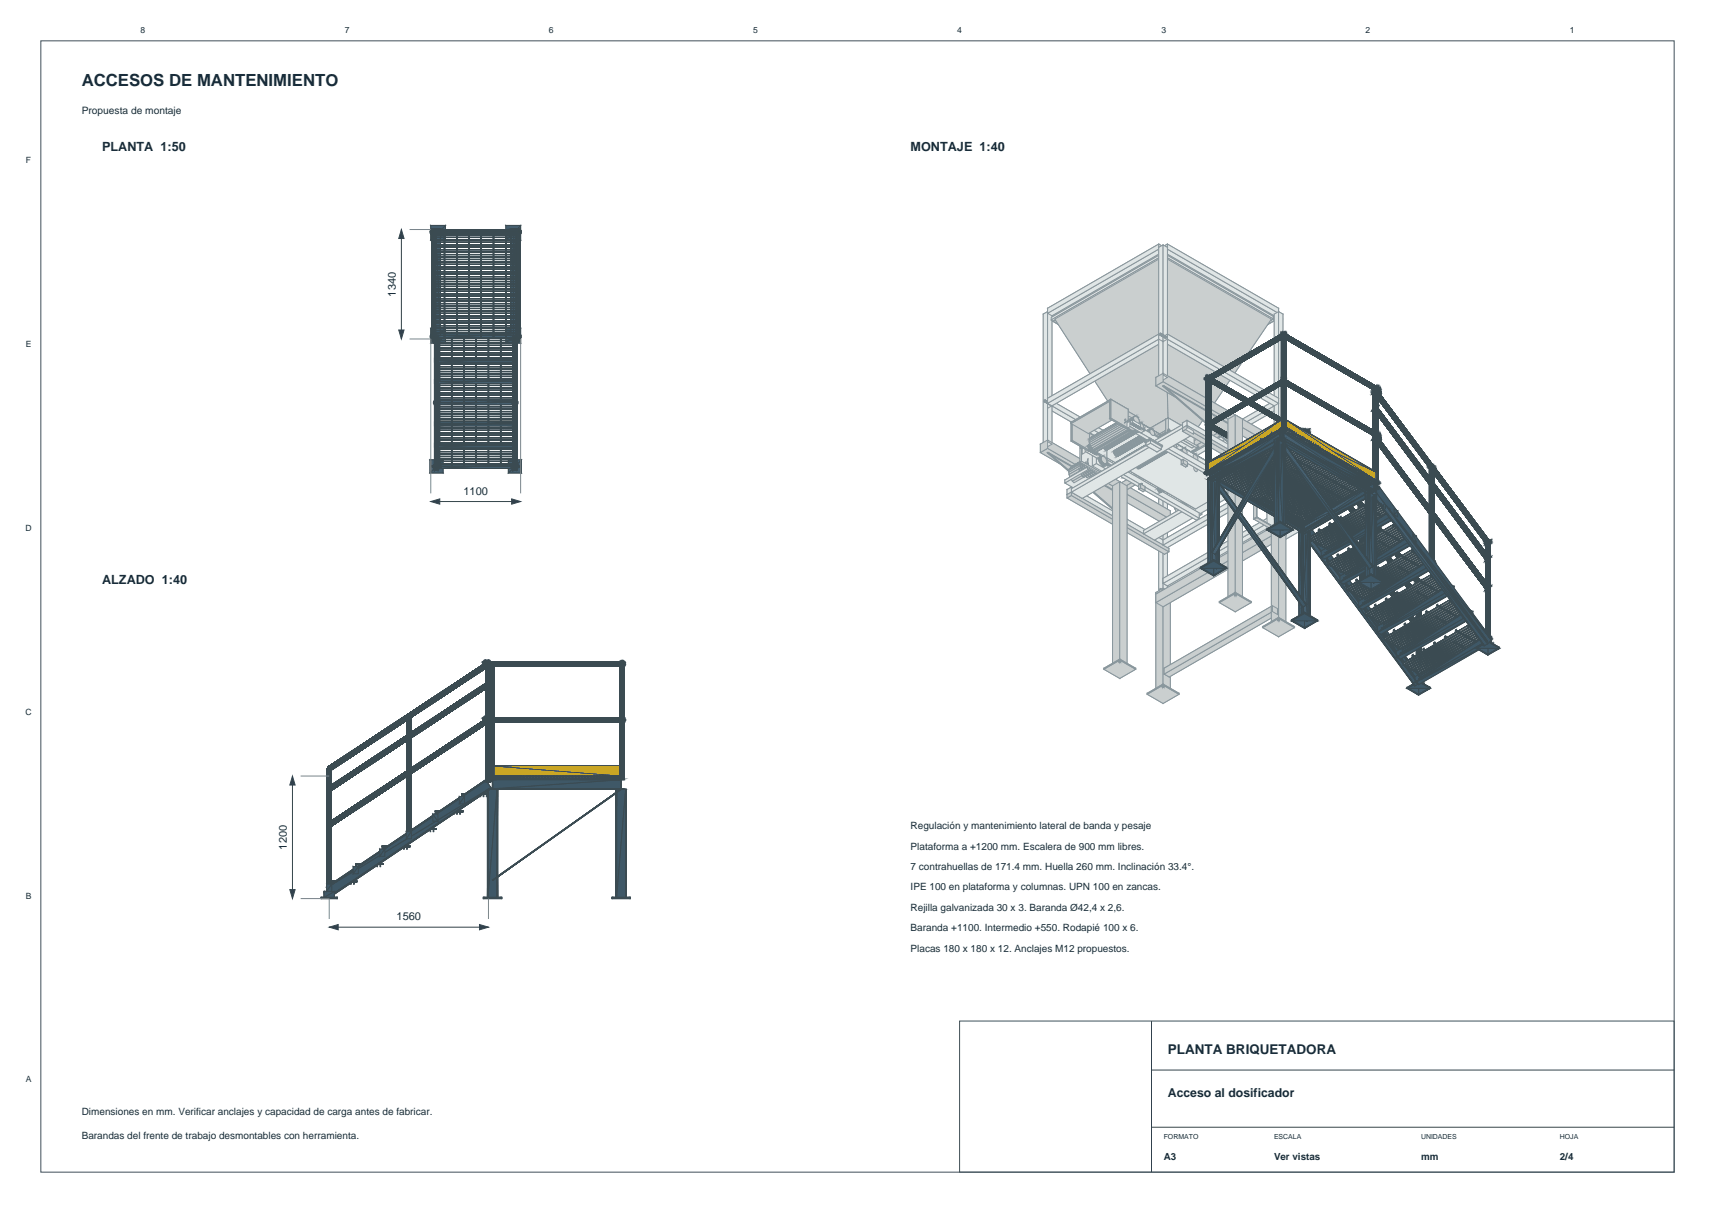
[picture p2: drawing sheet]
<svg xmlns="http://www.w3.org/2000/svg" width="420mm" height="297mm" viewBox="0 0 420 297" stroke-linecap="round" stroke-linejoin="round" font-family="sans-serif">
<defs><g id="words">
<text font-size="4.1" fill="#172b39" x="20" y="21">ACCESOS DE MANTENIMIENTO</text>
<text font-size="3.3" fill="#172b39" x="286" y="258">PLANTA BRIQUETADORA</text>
<g font-size="3.1" fill="#172b39">
<text x="25" y="37">PLANTA 1:50</text>
<text x="223" y="37">MONTAJE 1:40</text>
<text x="25" y="143">ALZADO 1:40</text>
</g>
<text font-size="3" fill="#172b39" x="286" y="268.5">Acceso al dosificador</text>
<g font-size="2.7" fill="#172b39">
<text x="96.9" y="72.6" transform="rotate(-90 96.9 72.6)">1340</text>
<text x="113.5" y="121.1">1100</text>
<text x="70.2" y="208" transform="rotate(-90 70.2 208)">1200</text>
<text x="97.1" y="225.3">1560</text>
</g>
<g font-size="2.5" fill="#172b39">
<text x="20" y="28">Propuesta de montaje</text>
<text x="223" y="203">Regulación y mantenimiento lateral de banda y pesaje</text>
<text x="223" y="208">Plataforma a +1200 mm. Escalera de 900 mm libres.</text>
<text x="223" y="213">7 contrahuellas de 171.4 mm. Huella 260 mm. Inclinación 33.4°.</text>
<text x="223" y="218">IPE 100 en plataforma y columnas. UPN 100 en zancas.</text>
<text x="223" y="223">Rejilla galvanizada 30 x 3. Baranda Ø42,4 x 2,6.</text>
<text x="223" y="228">Baranda +1100. Intermedio +550. Rodapié 100 x 6.</text>
<text x="223" y="233">Placas 180 x 180 x 12. Anclajes M12 propuestos.</text>
<text x="20" y="273">Dimensiones en mm. Verificar anclajes y capacidad de carga antes de fabricar.</text>
<text x="20" y="279">Barandas del frente de trabajo desmontables con herramienta.</text>
</g>
<g font-size="2.4" fill="#172b39">
<text x="285" y="284">A3</text>
<text x="312" y="284">Ver vistas</text>
<text x="348" y="284">mm</text>
<text x="382" y="284">2/4</text>
</g>
<g font-size="2.1" fill="#172b39">
<text x="34.4" y="8">8</text>
<text x="84.4" y="8">7</text>
<text x="134.4" y="8">6</text>
<text x="184.4" y="8">5</text>
<text x="234.4" y="8">4</text>
<text x="284.4" y="8">3</text>
<text x="334.4" y="8">2</text>
<text x="384.4" y="8">1</text>
<text x="6.4" y="40">F</text>
<text x="6.3" y="85">E</text>
<text x="6.2" y="130">D</text>
<text x="6.2" y="175">C</text>
<text x="6.3" y="220">B</text>
<text x="6.3" y="265">A</text>
</g>
<g font-size="1.7" fill="#172b39">
<text x="285" y="279">FORMATO</text>
<text x="312" y="279">ESCALA</text>
<text x="348" y="279">UNIDADES</text>
<text x="382" y="279">HOJA</text>
</g>
</g></defs>
<path d="M10 10h400v277h-400zM235 250h175v37h-175z" fill="none" stroke="#45535d" stroke-width=".25"/>
<path d="M282 250v37M282 276h128M282 262h128" fill="none" stroke="#34434b" stroke-width=".24"/>
<g fill="#3f5867" stroke="#3b4b52" stroke-width=".24">
<path d="M105.5 80.4h3.6v3.6z"/>
<path d="M105.5 80.4l3.6 3.6h-3.6z"/>
<path d="M105.5 55.2h3.6v3.6z"/>
<path d="M105.5 55.2l3.6 3.6h-3.6z"/>
<path d="M123.9 80.4h3.6v3.6z"/>
<path d="M123.9 80.4l3.6 3.6h-3.6z"/>
<path d="M123.9 55.2h3.6v3.6z"/>
<path d="M123.9 55.2l3.6 3.6h-3.6z"/>
<path d="M105.3 112.6h3.2v3.2z"/>
<path d="M105.3 112.6l3.2 3.2h-3.2z"/>
<path d="M124.5 112.6h3.2v3.2z"/>
<path d="M124.5 112.6l3.2 3.2h-3.2z"/>
</g>
<g fill="#466273" stroke="#3b4b52" stroke-width=".24">
<path d="M109.1 80.4v3.6h-3.6z"/>
<path d="M105.5 80.4h3.6l-3.6 3.6z"/>
</g>
<g fill="#3f5867" stroke="#3b4b52" stroke-width=".24">
<path d="M107.3 83.1l.5 .1z"/>
<path d="M106.7 83.2h1.1z"/>
<path d="M106.7 83.1h.6z"/>
<path d="M107.3 81.3l.5-.1z"/>
<path d="M107.3 81.3v1.8z"/>
<path d="M106.7 81.2l.6 .1z"/>
<path d="M106.7 81.2h1.1z"/>
</g>
<g fill="#466273" stroke="#3b4b52" stroke-width=".24">
<path d="M109.1 55.2v3.6h-3.6z"/>
<path d="M105.5 55.2h3.6l-3.6 3.6z"/>
</g>
<g fill="#3f5867" stroke="#3b4b52" stroke-width=".24">
<path d="M107.3 57.9l.5 .1z"/>
<path d="M106.7 58h1.1z"/>
<path d="M106.7 57.9h.6z"/>
<path d="M107.3 56.1l.5-.1z"/>
<path d="M107.3 56.1v1.8z"/>
<path d="M106.7 56l.6 .1z"/>
<path d="M106.7 56h1.1z"/>
</g>
<g fill="#466273" stroke="#3b4b52" stroke-width=".24">
<path d="M127.5 80.4v3.6h-3.6z"/>
<path d="M123.9 80.4h3.6l-3.6 3.6z"/>
</g>
<g fill="#3f5867" stroke="#3b4b52" stroke-width=".24">
<path d="M125.7 83.1l.5 .1z"/>
<path d="M125.1 83.2h1.1z"/>
<path d="M125.1 83.1h.6z"/>
<path d="M125.7 81.3l.5-.1z"/>
<path d="M125.7 81.3v1.8z"/>
<path d="M125.1 81.2l.6 .1z"/>
<path d="M125.1 81.2h1.1z"/>
</g>
<g fill="#466273" stroke="#3b4b52" stroke-width=".24">
<path d="M127.5 55.2v3.6h-3.6z"/>
<path d="M123.9 55.2h3.6l-3.6 3.6z"/>
</g>
<g fill="#3f5867" stroke="#3b4b52" stroke-width=".24">
<path d="M125.7 57.9l.5 .1z"/>
<path d="M125.1 58h1.1z"/>
<path d="M125.1 57.9h.6z"/>
<path d="M125.7 56.1l.5-.1z"/>
<path d="M125.7 56.1v1.8z"/>
<path d="M125.1 56l.6 .1z"/>
<path d="M125.1 56h1.1z"/>
</g>
<g fill="#466273" stroke="#3b4b52" stroke-width=".24">
<path d="M105.3 115.8l3.2-3.2v3.2z"/>
<path d="M105.3 112.6h3.2l-3.2 3.2z"/>
</g>
<g fill="#3f5867" stroke="#3b4b52" stroke-width=".24">
<path d="M106.5 115h.9v.2z"/>
<path d="M106.5 115l.9 .2h-1z"/>
<path d="M106.5 113.4l.9-.2v.2z"/>
<path d="M106.4 113.2l.1 1.8z"/>
<path d="M106.4 113.2v2z"/>
<path d="M106.4 113.2h1l-.9 .2z"/>
</g>
<g fill="#466273" stroke="#3b4b52" stroke-width=".24">
<path d="M124.5 115.8l3.2-3.2v3.2z"/>
<path d="M124.5 112.6h3.2l-3.2 3.2z"/>
</g>
<g fill="#3f5867" stroke="#3b4b52" stroke-width=".24">
<path d="M125.7 115h.9v.2z"/>
<path d="M125.7 115l.9 .2h-1z"/>
<path d="M125.7 113.4l.9-.2v.2z"/>
<path d="M125.6 113.2l.1 1.8z"/>
<path d="M125.6 113.2v2z"/>
<path d="M125.6 113.2h1l-.9 .2z"/>
<path d="M106.4 113.6h1z"/>
<path d="M125.6 113.6h1z"/>
<path d="M106.4 113.6l.9 .1z"/>
<path d="M125.6 113.6l.9 .1z"/>
<path d="M107.3 113.7l.1-.1v1.2z"/>
<path d="M126.5 113.7l.1-.1v1.2z"/>
</g>
<g fill="#466273" stroke="#3b4b52" stroke-width=".24">
<path d="M106.5 115l.9 .2h-1z"/>
<path d="M106.5 115h.9v.2z"/>
<path d="M106.5 113.4l-.1 1.8z"/>
<path d="M106.4 113.2v2z"/>
<path d="M106.5 113.4l.9-.2v.2z"/>
<path d="M106.4 113.2h1l-.9 .2z"/>
<path d="M125.7 115l.9 .2h-1z"/>
<path d="M125.7 115h.9v.2z"/>
<path d="M125.6 113.2l.1 1.8z"/>
<path d="M125.6 113.2v2z"/>
<path d="M125.7 113.4l.9-.2v.2z"/>
<path d="M125.6 113.2h1l-.9 .2z"/>
</g>
<g fill="#3f5867" stroke="#3b4b52" stroke-width=".24">
<path d="M106.4 113.7h20.2v1z"/>
<path d="M106.4 113.7l20.2 1h-20.2z"/>
<path d="M107.3 113.7l.1 1.1z"/>
<path d="M126.5 113.7l.1 1.1z"/>
<path d="M106.4 114.7h.9z"/>
<path d="M125.6 114.7h.9z"/>
<path d="M106.4 114.8h1z"/>
<path d="M125.6 114.8h1z"/>
</g>
<g fill="#838c8c" stroke="#3b4b52" stroke-width=".24">
<path d="M107.5 114.1l18 .1z"/>
<path d="M107.5 113.5l18 .1z"/>
<path d="M107.5 112.9l18 .1z"/>
<path d="M107.5 112.3l18 .1z"/>
<path d="M107.5 111.7l18 .1z"/>
<path d="M107.5 111.1l18 .1z"/>
<path d="M107.5 110.5l18 .1z"/>
<path d="M107.5 109.9l18 .1z"/>
<path d="M107.5 109.3l18 .1z"/>
</g>
<g fill="#466273" stroke="#3b4b52" stroke-width=".24">
<path d="M106.4 114.7l20.2-1v1z"/>
<path d="M106.4 113.7h20.2l-20.2 1z"/>
</g>
<g fill="#838c8c" stroke="#3b4b52" stroke-width=".24">
<path d="M107.7 108.8l-.1 5.4z"/>
<path d="M107.6 108.8v5.4z"/>
<path d="M110.6 108.8l.1 5.4z"/>
<path d="M113.7 108.8l-.1 5.4z"/>
<path d="M113.6 108.8v5.4z"/>
<path d="M116.7 108.8l-.1 5.4z"/>
<path d="M116.6 108.8v5.4z"/>
<path d="M119.7 108.8l-.1 5.4z"/>
<path d="M119.6 108.8v5.4z"/>
<path d="M122.7 108.8l-.1 5.4z"/>
<path d="M122.6 108.8v5.4z"/>
</g>
<g fill="#919b9c" stroke="#3b4b52" stroke-width=".24">
<path d="M107.5 114.2l18-.1z"/>
<path d="M107.5 114.1h18z"/>
<path d="M107.5 113.6l18-.1z"/>
<path d="M107.5 113.5h18z"/>
<path d="M107.5 113l18-.1z"/>
<path d="M107.5 112.9h18z"/>
<path d="M107.5 112.4l18-.1z"/>
<path d="M107.5 112.3h18z"/>
<path d="M107.5 111.8l18-.1z"/>
<path d="M107.5 111.7h18z"/>
<path d="M107.5 111.2l18-.1z"/>
<path d="M107.5 111.1h18z"/>
<path d="M107.5 110.6l18-.1z"/>
<path d="M107.5 110.5h18z"/>
<path d="M107.5 110l18-.1z"/>
<path d="M107.5 109.9h18z"/>
<path d="M107.5 109.4l18-.1z"/>
<path d="M107.5 109.3h18z"/>
<path d="M107.6 108.8l.1 5.4z"/>
<path d="M110.7 108.8l-.1 5.4z"/>
<path d="M110.6 108.8v5.4z"/>
<path d="M113.6 108.8l.1 5.4z"/>
<path d="M116.6 108.8l.1 5.4z"/>
<path d="M119.6 108.8l.1 5.4z"/>
<path d="M122.6 108.8l.1 5.4z"/>
</g>
<g fill="#3f5867" stroke="#3b4b52" stroke-width=".24">
<path d="M106.8 82.2h1z"/>
<path d="M125.2 82.2h1z"/>
<path d="M107.3 56.5v1z"/>
<path d="M106.4 108.5h20.2v1z"/>
<path d="M106.4 108.5l20.2 1h-20.2z"/>
</g>
<g fill="#838c8c" stroke="#3b4b52" stroke-width=".24">
<path d="M107.5 108.9l18 .1z"/>
<path d="M107.5 108.3l18 .1z"/>
<path d="M107.5 107.7l18 .1z"/>
<path d="M107.5 107.1l18 .1z"/>
<path d="M107.5 106.5l18 .1z"/>
<path d="M107.5 105.9l18 .1z"/>
<path d="M107.5 105.3l18 .1z"/>
<path d="M107.5 104.7l18 .1z"/>
<path d="M107.5 104.1l18 .1z"/>
</g>
<g fill="#466273" stroke="#3b4b52" stroke-width=".24">
<path d="M106.4 109.5l20.2-1v1z"/>
<path d="M106.4 108.5h20.2l-20.2 1z"/>
</g>
<g fill="#838c8c" stroke="#3b4b52" stroke-width=".24">
<path d="M107.6 103.6l.1 5.4z"/>
<path d="M110.6 103.6l.1 5.4z"/>
<path d="M113.6 103.6l.1 5.4z"/>
<path d="M116.6 103.6l.1 5.4z"/>
<path d="M119.6 103.6l.1 5.4z"/>
<path d="M122.6 103.6l.1 5.4z"/>
</g>
<g fill="#919b9c" stroke="#3b4b52" stroke-width=".24">
<path d="M107.5 109l18-.1z"/>
<path d="M107.5 108.9h18z"/>
<path d="M107.5 108.4l18-.1z"/>
<path d="M107.5 108.3h18z"/>
<path d="M107.5 107.8l18-.1z"/>
<path d="M107.5 107.7h18z"/>
<path d="M107.5 107.2l18-.1z"/>
<path d="M107.5 107.1h18z"/>
<path d="M107.5 106.6l18-.1z"/>
<path d="M107.5 106.5h18z"/>
<path d="M107.5 106l18-.1z"/>
<path d="M107.5 105.9h18z"/>
<path d="M107.5 105.4l18-.1z"/>
<path d="M107.5 105.3h18z"/>
<path d="M107.5 104.8l18-.1z"/>
<path d="M107.5 104.7h18z"/>
<path d="M107.5 104.2l18-.1z"/>
<path d="M107.5 104.1h18z"/>
<path d="M107.7 103.6l-.1 5.4z"/>
<path d="M107.6 103.6v5.4z"/>
<path d="M110.7 103.6l-.1 5.4z"/>
<path d="M110.6 103.6v5.4z"/>
<path d="M113.7 103.6l-.1 5.4z"/>
<path d="M113.6 103.6v5.4z"/>
<path d="M116.7 103.6l-.1 5.4z"/>
<path d="M116.6 103.6v5.4z"/>
<path d="M119.7 103.6l-.1 5.4z"/>
<path d="M119.6 103.6v5.4z"/>
<path d="M122.7 103.6l-.1 5.4z"/>
<path d="M122.6 103.6v5.4z"/>
</g>
<g fill="#3f5867" stroke="#3b4b52" stroke-width=".24">
<path d="M107.4 82.4v31.2h-1z"/>
<path d="M126.6 82.4v31.2h-1z"/>
</g>
<g fill="#466273" stroke="#3b4b52" stroke-width=".24">
<path d="M106.4 82.5l.9 31.2h-.9z"/>
<path d="M125.6 82.5l.9 31.2h-.9z"/>
</g>
<g fill="#3f5867" stroke="#3b4b52" stroke-width=".24">
<path d="M106.4 103.3h20.2v1z"/>
<path d="M106.4 103.3l20.2 1h-20.2z"/>
<path d="M107.3 83.5v31.2h-.9z"/>
<path d="M126.5 83.5v31.2h-.9z"/>
</g>
<g fill="#466273" stroke="#3b4b52" stroke-width=".24">
<path d="M106.4 83.6l1 31.2h-1z"/>
<path d="M125.6 83.6l1 31.2h-1z"/>
</g>
<g fill="#3f5867" stroke="#3b4b52" stroke-width=".24">
<path d="M107.8 57v25.2h-1z"/>
<path d="M126.2 57v25.2h-1z"/>
<path d="M107.3 56.5l18.4 1h-18.4z"/>
</g>
<g fill="#466273" stroke="#3b4b52" stroke-width=".24">
<path d="M107.3 56.5h18.4l-18.4 1z"/>
<path d="M106.8 57l1 25.2h-1z"/>
<path d="M125.2 57l1 25.2h-1z"/>
</g>
<g fill="#838c8c" stroke="#3b4b52" stroke-width=".24">
<path d="M107.5 103.7l18 .1z"/>
<path d="M107.5 103.1l18 .1z"/>
<path d="M107.5 102.5l18 .1z"/>
<path d="M107.5 101.9l18 .1z"/>
<path d="M107.5 101.3l18 .1z"/>
<path d="M107.5 100.7l18 .1z"/>
<path d="M107.5 100.1l18 .1z"/>
<path d="M107.5 99.5l18 .1z"/>
<path d="M107.5 98.9l18 .1z"/>
</g>
<g fill="#466273" stroke="#3b4b52" stroke-width=".24">
<path d="M106.4 104.3l20.2-1v1z"/>
<path d="M106.4 103.3h20.2l-20.2 1z"/>
</g>
<g fill="#838c8c" stroke="#3b4b52" stroke-width=".24">
<path d="M107.6 98.4l.1 5.4z"/>
<path d="M110.6 98.4l.1 5.4z"/>
<path d="M113.6 98.4l.1 5.4z"/>
<path d="M116.6 98.4l.1 5.4z"/>
<path d="M119.6 98.4l.1 5.4z"/>
<path d="M122.6 98.4l.1 5.4z"/>
</g>
<g fill="#919b9c" stroke="#3b4b52" stroke-width=".24">
<path d="M107.5 103.8l18-.1z"/>
<path d="M107.5 103.7h18z"/>
<path d="M107.5 103.2l18-.1z"/>
<path d="M107.5 103.1h18z"/>
<path d="M107.5 102.6l18-.1z"/>
<path d="M107.5 102.5h18z"/>
<path d="M107.5 102l18-.1z"/>
<path d="M107.5 101.9h18z"/>
<path d="M107.5 101.4l18-.1z"/>
<path d="M107.5 101.3h18z"/>
<path d="M107.5 100.8l18-.1z"/>
<path d="M107.5 100.7h18z"/>
<path d="M107.5 100.2l18-.1z"/>
<path d="M107.5 100.1h18z"/>
<path d="M107.5 99.6l18-.1z"/>
<path d="M107.5 99.5h18z"/>
<path d="M107.5 99l18-.1z"/>
<path d="M107.5 98.9h18z"/>
<path d="M107.7 98.4l-.1 5.4z"/>
<path d="M107.6 98.4v5.4z"/>
<path d="M110.7 98.4l-.1 5.4z"/>
<path d="M110.6 98.4v5.4z"/>
<path d="M113.7 98.4l-.1 5.4z"/>
<path d="M113.6 98.4v5.4z"/>
<path d="M116.7 98.4l-.1 5.4z"/>
<path d="M116.6 98.4v5.4z"/>
<path d="M119.7 98.4l-.1 5.4z"/>
<path d="M119.6 98.4v5.4z"/>
<path d="M122.7 98.4l-.1 5.4z"/>
<path d="M122.6 98.4v5.4z"/>
</g>
<g fill="#3f5867" stroke="#3b4b52" stroke-width=".24">
<path d="M106.4 98.1h20.2v1z"/>
<path d="M106.4 98.1l20.2 1h-20.2z"/>
</g>
<g fill="#838c8c" stroke="#3b4b52" stroke-width=".24">
<path d="M107.5 98.5l18 .1z"/>
<path d="M107.5 97.9l18 .1z"/>
<path d="M107.5 97.3l18 .1z"/>
<path d="M107.5 96.7l18 .1z"/>
<path d="M107.5 96.1l18 .1z"/>
<path d="M107.5 95.5l18 .1z"/>
<path d="M107.5 94.9l18 .1z"/>
<path d="M107.5 94.3l18 .1z"/>
<path d="M107.5 93.7l18 .1z"/>
</g>
<g fill="#466273" stroke="#3b4b52" stroke-width=".24">
<path d="M106.4 99.1l20.2-1v1z"/>
<path d="M106.4 98.1h20.2l-20.2 1z"/>
</g>
<g fill="#838c8c" stroke="#3b4b52" stroke-width=".24">
<path d="M107.7 93.2l-.1 5.4z"/>
<path d="M107.6 93.2v5.4z"/>
<path d="M110.6 93.2l.1 5.4z"/>
<path d="M113.7 93.2l-.1 5.4z"/>
<path d="M113.6 93.2v5.4z"/>
<path d="M116.7 93.2l-.1 5.4z"/>
<path d="M116.6 93.2v5.4z"/>
<path d="M119.7 93.2l-.1 5.4z"/>
<path d="M119.6 93.2v5.4z"/>
<path d="M122.7 93.2l-.1 5.4z"/>
<path d="M122.6 93.2v5.4z"/>
</g>
<g fill="#919b9c" stroke="#3b4b52" stroke-width=".24">
<path d="M107.5 98.6l18-.1z"/>
<path d="M107.5 98.5h18z"/>
<path d="M107.5 98l18-.1z"/>
<path d="M107.5 97.9h18z"/>
<path d="M107.5 97.4l18-.1z"/>
<path d="M107.5 97.3h18z"/>
<path d="M107.5 96.8l18-.1z"/>
<path d="M107.5 96.7h18z"/>
<path d="M107.5 96.2l18-.1z"/>
<path d="M107.5 96.1h18z"/>
<path d="M107.5 95.6l18-.1z"/>
<path d="M107.5 95.5h18z"/>
<path d="M107.5 95l18-.1z"/>
<path d="M107.5 94.9h18z"/>
<path d="M107.5 94.4l18-.1z"/>
<path d="M107.5 94.3h18z"/>
<path d="M107.5 93.8l18-.1z"/>
<path d="M107.5 93.7h18z"/>
<path d="M107.6 93.2l.1 5.4z"/>
<path d="M110.7 93.2l-.1 5.4z"/>
<path d="M110.6 93.2v5.4z"/>
<path d="M113.6 93.2l.1 5.4z"/>
<path d="M116.6 93.2l.1 5.4z"/>
<path d="M119.6 93.2l.1 5.4z"/>
<path d="M122.6 93.2l.1 5.4z"/>
</g>
<g fill="#3f5867" stroke="#3b4b52" stroke-width=".24">
<path d="M106.4 82.4h1l-1 31.2z"/>
<path d="M125.6 82.4h1l-1 31.2z"/>
</g>
<g fill="#466273" stroke="#3b4b52" stroke-width=".24">
<path d="M106.4 82.5h.9v31.2z"/>
<path d="M125.6 82.5h.9v31.2z"/>
</g>
<g fill="#3f5867" stroke="#3b4b52" stroke-width=".24">
<path d="M106.4 92.9h20.2v1z"/>
<path d="M106.4 92.9l20.2 1h-20.2z"/>
<path d="M106.8 57h1l-1 25.2z"/>
<path d="M125.2 57h1l-1 25.2z"/>
<path d="M107.3 56.5h18.4v1z"/>
</g>
<g fill="#466273" stroke="#3b4b52" stroke-width=".24">
<path d="M107.3 57.5l18.4-1v1z"/>
<path d="M106.8 57h1v25.2z"/>
<path d="M125.2 57h1v25.2z"/>
</g>
<g fill="#3f5867" stroke="#3b4b52" stroke-width=".24">
<path d="M106.4 83.5h.9l-.9 31.2z"/>
<path d="M125.6 83.5h.9l-.9 31.2z"/>
</g>
<g fill="#466273" stroke="#3b4b52" stroke-width=".24">
<path d="M106.4 83.6h1v31.2z"/>
<path d="M125.6 83.6h1v31.2z"/>
</g>
<g fill="#838c8c" stroke="#3b4b52" stroke-width=".24">
<path d="M107.5 93.3l18 .1z"/>
<path d="M107.5 92.7l18 .1z"/>
<path d="M107.5 92.1l18 .1z"/>
<path d="M107.5 91.5l18 .1z"/>
<path d="M107.5 90.9l18 .1z"/>
<path d="M107.5 90.3l18 .1z"/>
<path d="M107.5 89.7l18 .1z"/>
<path d="M107.5 89.1l18 .1z"/>
<path d="M107.5 88.5l18 .1z"/>
</g>
<g fill="#466273" stroke="#3b4b52" stroke-width=".24">
<path d="M106.4 93.9l20.2-1v1z"/>
<path d="M106.4 92.9h20.2l-20.2 1z"/>
</g>
<g fill="#838c8c" stroke="#3b4b52" stroke-width=".24">
<path d="M107.7 88l-.1 5.4z"/>
<path d="M107.6 88v5.4z"/>
<path d="M110.6 88l.1 5.4z"/>
<path d="M113.7 88l-.1 5.4z"/>
<path d="M113.6 88v5.4z"/>
<path d="M116.7 88l-.1 5.4z"/>
<path d="M116.6 88v5.4z"/>
<path d="M119.7 88l-.1 5.4z"/>
<path d="M119.6 88v5.4z"/>
<path d="M122.7 88l-.1 5.4z"/>
<path d="M122.6 88v5.4z"/>
</g>
<g fill="#919b9c" stroke="#3b4b52" stroke-width=".24">
<path d="M107.5 93.4l18-.1z"/>
<path d="M107.5 93.3h18z"/>
<path d="M107.5 92.8l18-.1z"/>
<path d="M107.5 92.7h18z"/>
<path d="M107.5 92.2l18-.1z"/>
<path d="M107.5 92.1h18z"/>
<path d="M107.5 91.6l18-.1z"/>
<path d="M107.5 91.5h18z"/>
<path d="M107.5 91l18-.1z"/>
<path d="M107.5 90.9h18z"/>
<path d="M107.5 90.4l18-.1z"/>
<path d="M107.5 90.3h18z"/>
<path d="M107.5 89.8l18-.1z"/>
<path d="M107.5 89.7h18z"/>
<path d="M107.5 89.2l18-.1z"/>
<path d="M107.5 89.1h18z"/>
<path d="M107.5 88.6l18-.1z"/>
<path d="M107.5 88.5h18z"/>
<path d="M107.6 88l.1 5.4z"/>
<path d="M110.7 88l-.1 5.4z"/>
<path d="M110.6 88v5.4z"/>
<path d="M113.6 88l.1 5.4z"/>
<path d="M116.6 88l.1 5.4z"/>
<path d="M119.6 88l.1 5.4z"/>
<path d="M122.6 88l.1 5.4z"/>
</g>
<g fill="#3f5867" stroke="#3b4b52" stroke-width=".24">
<path d="M106.4 87.7h20.2v1z"/>
<path d="M106.4 87.7l20.2 1h-20.2z"/>
</g>
<g fill="#838c8c" stroke="#3b4b52" stroke-width=".24">
<path d="M107.5 88.1l18 .1z"/>
<path d="M107.5 87.5l18 .1z"/>
<path d="M107.5 86.9l18 .1z"/>
<path d="M107.5 86.3l18 .1z"/>
<path d="M107.5 85.7l18 .1z"/>
<path d="M107.5 85.1l18 .1z"/>
<path d="M107.5 84.5l18 .1z"/>
<path d="M107.5 83.9l18 .1z"/>
<path d="M107.5 83.3l18 .1z"/>
</g>
<g fill="#466273" stroke="#3b4b52" stroke-width=".24">
<path d="M106.4 88.7l20.2-1v1z"/>
<path d="M106.4 87.7h20.2l-20.2 1z"/>
</g>
<g fill="#838c8c" stroke="#3b4b52" stroke-width=".24">
<path d="M107.7 82.8l-.1 5.4z"/>
<path d="M107.6 82.8v5.4z"/>
<path d="M110.6 82.8l.1 5.4z"/>
<path d="M113.7 82.8l-.1 5.4z"/>
<path d="M113.6 82.8v5.4z"/>
<path d="M116.7 82.8l-.1 5.4z"/>
<path d="M116.6 82.8v5.4z"/>
<path d="M119.7 82.8l-.1 5.4z"/>
<path d="M119.6 82.8v5.4z"/>
<path d="M122.7 82.8l-.1 5.4z"/>
<path d="M122.6 82.8v5.4z"/>
</g>
<g fill="#919b9c" stroke="#3b4b52" stroke-width=".24">
<path d="M107.5 88.2l18-.1z"/>
<path d="M107.5 88.1h18z"/>
<path d="M107.5 87.6l18-.1z"/>
<path d="M107.5 87.5h18z"/>
<path d="M107.5 87l18-.1z"/>
<path d="M107.5 86.9h18z"/>
<path d="M107.5 86.4l18-.1z"/>
<path d="M107.5 86.3h18z"/>
<path d="M107.5 85.8l18-.1z"/>
<path d="M107.5 85.7h18z"/>
<path d="M107.5 85.2l18-.1z"/>
<path d="M107.5 85.1h18z"/>
<path d="M107.5 84.6l18-.1z"/>
<path d="M107.5 84.5h18z"/>
<path d="M107.5 84l18-.1z"/>
<path d="M107.5 83.9h18z"/>
<path d="M107.5 83.4l18-.1z"/>
<path d="M107.5 83.3h18z"/>
<path d="M107.6 82.8l.1 5.4z"/>
<path d="M110.7 82.8l-.1 5.4z"/>
<path d="M110.6 82.8v5.4z"/>
<path d="M113.6 82.8l.1 5.4z"/>
<path d="M116.6 82.8l.1 5.4z"/>
<path d="M119.6 82.8l.1 5.4z"/>
<path d="M122.6 82.8l.1 5.4z"/>
</g>
<g fill="#caa624" stroke="#3b4b52" stroke-width=".24">
<path d="M106.9 82.8v31.2z"/>
<path d="M126.1 82.8v31.2z"/>
<path d="M106.9 82.8l.1 31.2z"/>
<path d="M126.1 82.8l.1 31.2z"/>
<path d="M106.8 82.8v31.2z"/>
<path d="M126 82.8v31.2z"/>
<path d="M107 82.8v31.2z"/>
<path d="M126.2 82.8v31.2z"/>
<path d="M107.1 82.8v31.2z"/>
<path d="M106.7 82.8v31.2z"/>
<path d="M126.3 82.8v31.2z"/>
<path d="M125.9 82.8v31.2z"/>
</g>
<g fill="#e0b928" stroke="#3b4b52" stroke-width=".24">
<path d="M106.9 82.8v31.2z"/>
<path d="M126.1 82.8v31.2z"/>
<path d="M106.8 82.8v31.2z"/>
<path d="M107 82.8v31.2z"/>
<path d="M126 82.8v31.2z"/>
<path d="M126.2 82.8v31.2z"/>
</g>
<g fill="#caa624" stroke="#3b4b52" stroke-width=".24">
<path d="M107.1 82.8v31.2z"/>
<path d="M126.3 82.8v31.2z"/>
</g>
<g fill="#e0b928" stroke="#3b4b52" stroke-width=".24">
<path d="M106.8 82.8v31.2z"/>
<path d="M107 82.8v31.2z"/>
<path d="M126 82.8v31.2z"/>
<path d="M126.2 82.8v31.2z"/>
</g>
<g fill="#caa624" stroke="#3b4b52" stroke-width=".24">
<path d="M106.7 82.8v31.2z"/>
<path d="M125.9 82.8v31.2z"/>
</g>
<g fill="#e0b928" stroke="#3b4b52" stroke-width=".24">
<path d="M107 82.8v31.2z"/>
<path d="M126.2 82.8v31.2z"/>
<path d="M106.8 82.8v31.2z"/>
<path d="M126 82.8v31.2z"/>
</g>
<g fill="#caa624" stroke="#3b4b52" stroke-width=".24">
<path d="M107.1 82.8l.1 31.2z"/>
<path d="M126.3 82.8l.1 31.2z"/>
</g>
<g fill="#e0b928" stroke="#3b4b52" stroke-width=".24">
<path d="M106.7 82.8v31.2z"/>
<path d="M107.1 82.8v31.2z"/>
<path d="M125.9 82.8v31.2z"/>
<path d="M126.3 82.8v31.2z"/>
</g>
<g fill="#caa624" stroke="#3b4b52" stroke-width=".24">
<path d="M106.6 82.8v31.2z"/>
<path d="M125.8 82.8v31.2z"/>
</g>
<g fill="#e0b928" stroke="#3b4b52" stroke-width=".24">
<path d="M107.1 82.8v31.2z"/>
<path d="M126.3 82.8v31.2z"/>
<path d="M106.7 82.8v31.2z"/>
<path d="M125.9 82.8v31.2z"/>
</g>
<g fill="#caa624" stroke="#3b4b52" stroke-width=".24">
<path d="M107.2 82.8v31.2z"/>
<path d="M126.4 82.8v31.2z"/>
<path d="M106.6 82.8v31.2z"/>
<path d="M125.8 82.8v31.2z"/>
</g>
<g fill="#e0b928" stroke="#3b4b52" stroke-width=".24">
<path d="M107.1 82.8v31.2z"/>
<path d="M126.3 82.8v31.2z"/>
<path d="M106.7 82.8v31.2z"/>
<path d="M125.9 82.8v31.2z"/>
</g>
<g fill="#caa624" stroke="#3b4b52" stroke-width=".24">
<path d="M107.2 82.8v31.2z"/>
<path d="M126.4 82.8v31.2z"/>
</g>
<g fill="#e0b928" stroke="#3b4b52" stroke-width=".24">
<path d="M107.1 82.8v31.2z"/>
<path d="M126.3 82.8v31.2z"/>
<path d="M106.7 82.8v31.2z"/>
<path d="M125.9 82.8v31.2z"/>
</g>
<g fill="#caa624" stroke="#3b4b52" stroke-width=".24">
<path d="M106.6 82.8v31.2z"/>
<path d="M125.8 82.8v31.2z"/>
</g>
<g fill="#e0b928" stroke="#3b4b52" stroke-width=".24">
<path d="M107.1 82.8l.1 31.2z"/>
<path d="M126.3 82.8l.1 31.2z"/>
</g>
<g fill="#caa624" stroke="#3b4b52" stroke-width=".24">
<path d="M107.2 82.8v31.3z"/>
<path d="M126.4 82.8v31.3z"/>
</g>
<g fill="#e0b928" stroke="#3b4b52" stroke-width=".24">
<path d="M106.6 82.8v31.2z"/>
<path d="M125.8 82.8v31.2z"/>
</g>
<g fill="#caa624" stroke="#3b4b52" stroke-width=".24">
<path d="M106.6 82.9v31.2z"/>
<path d="M125.8 82.9v31.2z"/>
</g>
<g fill="#e0b928" stroke="#3b4b52" stroke-width=".24">
<path d="M107.2 82.8v31.3z"/>
<path d="M126.4 82.8v31.3z"/>
<path d="M106.6 82.9v31.2z"/>
<path d="M125.8 82.9v31.2z"/>
</g>
<g fill="#caa624" stroke="#3b4b52" stroke-width=".24">
<path d="M107.3 82.9v31.2z"/>
<path d="M106.5 82.9v31.2z"/>
<path d="M126.5 82.9v31.2z"/>
<path d="M125.7 82.9v31.2z"/>
</g>
<g fill="#e0b928" stroke="#3b4b52" stroke-width=".24">
<path d="M107.2 82.9v31.2z"/>
<path d="M126.4 82.9v31.2z"/>
<path d="M106.6 82.9v31.2z"/>
<path d="M125.8 82.9v31.2z"/>
</g>
<g fill="#e0b928" stroke="#3b4b52" stroke-width=".24">
<path d="M107.2 82.9v31.2z"/>
<path d="M126.4 82.9v31.2z"/>
</g>
<g fill="#caa624" stroke="#3b4b52" stroke-width=".24">
<path d="M107.3 82.9v31.2z"/>
<path d="M106.5 82.9v31.2z"/>
<path d="M126.5 82.9v31.2z"/>
<path d="M125.7 82.9v31.2z"/>
</g>
<g fill="#e0b928" stroke="#3b4b52" stroke-width=".24">
<path d="M106.6 82.9v31.2z"/>
<path d="M125.8 82.9v31.2z"/>
</g>
<g fill="#caa624" stroke="#3b4b52" stroke-width=".24">
<path d="M107.3 82.9v31.2z"/>
<path d="M126.5 82.9v31.2z"/>
</g>
<g fill="#e0b928" stroke="#3b4b52" stroke-width=".24">
<path d="M107.2 82.9v31.2z"/>
<path d="M126.4 82.9v31.2z"/>
</g>
<g fill="#e0b928" stroke="#3b4b52" stroke-width=".24">
<path d="M106.6 82.9v31.2z"/>
<path d="M125.8 82.9v31.2z"/>
</g>
<g fill="#caa624" stroke="#3b4b52" stroke-width=".24">
<path d="M106.5 82.9v31.2z"/>
<path d="M125.7 82.9v31.2z"/>
</g>
<g fill="#e0b928" stroke="#3b4b52" stroke-width=".24">
<path d="M107.2 82.9v31.2z"/>
<path d="M126.4 82.9v31.2z"/>
</g>
<g fill="#caa624" stroke="#3b4b52" stroke-width=".24">
<path d="M107.3 82.9v31.2z"/>
<path d="M126.5 82.9v31.2z"/>
</g>
<g fill="#e0b928" stroke="#3b4b52" stroke-width=".24">
<path d="M106.6 82.9v31.2z"/>
<path d="M125.8 82.9v31.2z"/>
</g>
<g fill="#caa624" stroke="#3b4b52" stroke-width=".24">
<path d="M106.5 82.9v31.2z"/>
<path d="M125.7 82.9v31.2z"/>
</g>
<g fill="#e0b928" stroke="#3b4b52" stroke-width=".24">
<path d="M107.2 82.9v31.2z"/>
<path d="M126.4 82.9v31.2z"/>
</g>
<g fill="#caa624" stroke="#3b4b52" stroke-width=".24">
<path d="M107.3 82.9v31.2z"/>
<path d="M126.5 82.9v31.2z"/>
</g>
<g fill="#e0b928" stroke="#3b4b52" stroke-width=".24">
<path d="M106.6 82.9v31.2z"/>
<path d="M125.8 82.9v31.2z"/>
</g>
<g fill="#caa624" stroke="#3b4b52" stroke-width=".24">
<path d="M106.5 82.9v31.2z"/>
<path d="M125.7 82.9v31.2z"/>
</g>
<g fill="#e0b928" stroke="#3b4b52" stroke-width=".24">
<path d="M107.2 82.9l.1 31.2z"/>
<path d="M126.4 82.9l.1 31.2z"/>
</g>
<g fill="#e0b928" stroke="#3b4b52" stroke-width=".24">
<path d="M106.5 82.9v31.2z"/>
<path d="M125.7 82.9v31.2z"/>
</g>
<g fill="#caa624" stroke="#3b4b52" stroke-width=".24">
<path d="M107.3 82.9v31.2z"/>
<path d="M126.5 82.9v31.2z"/>
<path d="M106.5 82.9v31.2z"/>
<path d="M125.7 82.9v31.2z"/>
</g>
<g fill="#e0b928" stroke="#3b4b52" stroke-width=".24">
<path d="M107.3 82.9v31.3z"/>
<path d="M126.5 82.9v31.3z"/>
</g>
<g fill="#e0b928" stroke="#3b4b52" stroke-width=".24">
<path d="M106.5 83v31.2z"/>
<path d="M125.7 83v31.2z"/>
</g>
<g fill="#caa624" stroke="#3b4b52" stroke-width=".24">
<path d="M107.3 82.9v31.3z"/>
<path d="M126.5 82.9v31.3z"/>
</g>
<g fill="#e0b928" stroke="#3b4b52" stroke-width=".24">
<path d="M107.3 83v31.2z"/>
<path d="M126.5 83v31.2z"/>
</g>
<g fill="#caa624" stroke="#3b4b52" stroke-width=".24">
<path d="M106.5 83v31.2z"/>
<path d="M125.7 83v31.2z"/>
</g>
<g fill="#e0b928" stroke="#3b4b52" stroke-width=".24">
<path d="M106.5 83v31.2z"/>
<path d="M125.7 83v31.2z"/>
</g>
<g fill="#caa624" stroke="#3b4b52" stroke-width=".24">
<path d="M107.3 83v31.2z"/>
<path d="M126.5 83v31.2z"/>
</g>
<g fill="#e0b928" stroke="#3b4b52" stroke-width=".24">
<path d="M107.3 83v31.2z"/>
<path d="M126.5 83v31.2z"/>
</g>
<g fill="#caa624" stroke="#3b4b52" stroke-width=".24">
<path d="M106.5 83v31.2z"/>
<path d="M125.7 83v31.2z"/>
</g>
<g fill="#e0b928" stroke="#3b4b52" stroke-width=".24">
<path d="M106.5 83v31.2z"/>
<path d="M125.7 83v31.2z"/>
</g>
<g fill="#caa624" stroke="#3b4b52" stroke-width=".24">
<path d="M107.3 83v31.2z"/>
<path d="M126.5 83v31.2z"/>
</g>
<g fill="#e0b928" stroke="#3b4b52" stroke-width=".24">
<path d="M107.3 83v31.2z"/>
<path d="M126.5 83v31.2z"/>
</g>
<g fill="#caa624" stroke="#3b4b52" stroke-width=".24">
<path d="M106.5 83v31.2z"/>
<path d="M125.7 83v31.2z"/>
</g>
<g fill="#e0b928" stroke="#3b4b52" stroke-width=".24">
<path d="M106.5 83v31.2z"/>
<path d="M125.7 83v31.2z"/>
</g>
<g fill="#caa624" stroke="#3b4b52" stroke-width=".24">
<path d="M107.3 83v31.2z"/>
<path d="M126.5 83v31.2z"/>
</g>
<g fill="#e0b928" stroke="#3b4b52" stroke-width=".24">
<path d="M107.3 83v31.2z"/>
<path d="M126.5 83v31.2z"/>
</g>
<g fill="#caa624" stroke="#3b4b52" stroke-width=".24">
<path d="M106.5 83v31.2z"/>
<path d="M125.7 83v31.2z"/>
</g>
<g fill="#e0b928" stroke="#3b4b52" stroke-width=".24">
<path d="M106.5 83v31.2z"/>
<path d="M125.7 83v31.2z"/>
</g>
<g fill="#caa624" stroke="#3b4b52" stroke-width=".24">
<path d="M107.3 83v31.2z"/>
<path d="M126.5 83v31.2z"/>
</g>
<g fill="#e0b928" stroke="#3b4b52" stroke-width=".24">
<path d="M107.3 83v31.2z"/>
<path d="M126.5 83v31.2z"/>
</g>
<g fill="#caa624" stroke="#3b4b52" stroke-width=".24">
<path d="M106.5 83v31.2z"/>
<path d="M125.7 83v31.2z"/>
</g>
<g fill="#e0b928" stroke="#3b4b52" stroke-width=".24">
<path d="M106.5 83v31.2z"/>
<path d="M125.7 83v31.2z"/>
</g>
<g fill="#caa624" stroke="#3b4b52" stroke-width=".24">
<path d="M107.3 83v31.2z"/>
<path d="M126.5 83v31.2z"/>
</g>
<g fill="#e0b928" stroke="#3b4b52" stroke-width=".24">
<path d="M107.3 83v31.3z"/>
<path d="M126.5 83v31.3z"/>
</g>
<g fill="#caa624" stroke="#3b4b52" stroke-width=".24">
<path d="M106.5 83v31.2z"/>
<path d="M125.7 83v31.2z"/>
</g>
<g fill="#e0b928" stroke="#3b4b52" stroke-width=".24">
<path d="M106.5 83.1v31.2z"/>
<path d="M125.7 83.1v31.2z"/>
</g>
<g fill="#caa624" stroke="#3b4b52" stroke-width=".24">
<path d="M106.5 83.1v31.2z"/>
<path d="M107.3 83.1v31.2z"/>
<path d="M125.7 83.1v31.2z"/>
<path d="M126.5 83.1v31.2z"/>
</g>
<g fill="#e0b928" stroke="#3b4b52" stroke-width=".24">
<path d="M106.5 83.1v31.2z"/>
<path d="M125.7 83.1v31.2z"/>
<path d="M107.3 83.1v31.2z"/>
<path d="M126.5 83.1v31.2z"/>
</g>
<g fill="#466273" stroke="#3b4b52" stroke-width=".24">
<path d="M106.8 57h1z"/>
<path d="M125.2 57h1z"/>
</g>
<g fill="#caa624" stroke="#3b4b52" stroke-width=".24">
<path d="M107.3 83.1l-.1 31.2z"/>
<path d="M126.5 83.1l-.1 31.2z"/>
</g>
<path d="M125.7 56.5v1z" fill="#466273" stroke="#3b4b52" stroke-width=".24"/>
<g fill="#caa624" stroke="#3b4b52" stroke-width=".24">
<path d="M106.6 83.1v31.2z"/>
<path d="M125.8 83.1v31.2z"/>
</g>
<g fill="#e0b928" stroke="#3b4b52" stroke-width=".24">
<path d="M107.3 83.1v31.2z"/>
<path d="M126.5 83.1v31.2z"/>
</g>
<g fill="#3f5867" stroke="#3b4b52" stroke-width=".24">
<path d="M106.3 81.7h20.4v1.1z"/>
<path d="M106.3 81.7l20.4 1.1h-20.4z"/>
<path d="M106.3 56.4h20.4v1.1z"/>
<path d="M106.3 56.4l20.4 1.1h-20.4z"/>
<path d="M106.7 57h1.1l-1.1 25.2z"/>
<path d="M107.8 57v25.2h-1.1z"/>
</g>
<g fill="#466273" stroke="#3b4b52" stroke-width=".24">
<path d="M106.7 83.1h.6z"/>
<path d="M106.7 83.2h1.1z"/>
<path d="M107.3 83.1l.5 .1z"/>
<path d="M106.7 81.2l.6 .1z"/>
<path d="M107.3 81.3v1.8z"/>
<path d="M107.3 81.3l.5-.1z"/>
<path d="M106.7 81.2h1.1z"/>
<path d="M106.7 57.9h.6z"/>
<path d="M106.7 58h1.1z"/>
<path d="M107.3 57.9l.5 .1z"/>
<path d="M106.7 56l.6 .1z"/>
<path d="M107.3 56.1v1.8z"/>
<path d="M107.3 56.1l.5-.1z"/>
<path d="M106.7 56h1.1z"/>
</g>
<g fill="#3f5867" stroke="#3b4b52" stroke-width=".24">
<path d="M125.1 57h1.1l-1.1 25.2z"/>
<path d="M126.2 57v25.2h-1.1z"/>
</g>
<g fill="#466273" stroke="#3b4b52" stroke-width=".24">
<path d="M125.1 83.1h.6z"/>
<path d="M125.1 83.2h1.1z"/>
<path d="M125.7 83.1l.5 .1z"/>
<path d="M125.1 81.2l.6 .1z"/>
<path d="M125.7 81.3v1.8z"/>
<path d="M125.7 81.3l.5-.1z"/>
<path d="M125.1 81.2h1.1z"/>
<path d="M125.1 57.9h.6z"/>
<path d="M125.1 58h1.1z"/>
<path d="M125.7 57.9l.5 .1z"/>
<path d="M125.1 56l.6 .1z"/>
<path d="M125.7 56.1v1.8z"/>
<path d="M125.7 56.1l.5-.1z"/>
<path d="M125.1 56h1.1z"/>
</g>
<g fill="#3f5867" stroke="#3b4b52" stroke-width=".24">
<path d="M125.8 57h1l-1 25.2z"/>
<path d="M126.8 57v25.2h-1z"/>
</g>
<g fill="#caa624" stroke="#3b4b52" stroke-width=".24">
<path d="M107.2 83.1v31.2z"/>
<path d="M126.4 83.1v31.2z"/>
</g>
<g fill="#e0b928" stroke="#3b4b52" stroke-width=".24">
<path d="M106.5 83.1v31.2z"/>
<path d="M125.7 83.1v31.2z"/>
</g>
<g fill="#caa624" stroke="#3b4b52" stroke-width=".24">
<path d="M106.6 83.1v31.2z"/>
<path d="M125.8 83.1v31.2z"/>
</g>
<g fill="#466273" stroke="#3b4b52" stroke-width=".24">
<path d="M125.7 56.5v1z"/>
<path d="M106.8 57h1z"/>
<path d="M125.2 57h1z"/>
</g>
<g fill="#e0b928" stroke="#3b4b52" stroke-width=".24">
<path d="M107.3 83.1v31.2z"/>
<path d="M126.5 83.1v31.2z"/>
</g>
<g fill="#caa624" stroke="#3b4b52" stroke-width=".24">
<path d="M106.6 83.1v31.2z"/>
<path d="M125.8 83.1v31.2z"/>
</g>
<g fill="#e0b928" stroke="#3b4b52" stroke-width=".24">
<path d="M106.5 83.1v31.2z"/>
<path d="M125.7 83.1v31.2z"/>
</g>
<g fill="#caa624" stroke="#3b4b52" stroke-width=".24">
<path d="M107.2 83.1v31.2z"/>
<path d="M126.4 83.1v31.2z"/>
</g>
<g fill="#e0b928" stroke="#3b4b52" stroke-width=".24">
<path d="M107.3 83.1v31.2z"/>
<path d="M126.5 83.1v31.2z"/>
</g>
<g fill="#caa624" stroke="#3b4b52" stroke-width=".24">
<path d="M107.2 83.1v31.2z"/>
<path d="M126.4 83.1v31.2z"/>
<path d="M106.6 83.1v31.2z"/>
<path d="M125.8 83.1v31.2z"/>
</g>
<g fill="#e0b928" stroke="#3b4b52" stroke-width=".24">
<path d="M106.5 83.1v31.2z"/>
<path d="M125.7 83.1v31.2z"/>
</g>
<g fill="#caa624" stroke="#3b4b52" stroke-width=".24">
<path d="M107.2 83.1v31.2z"/>
<path d="M126.4 83.1v31.2z"/>
</g>
<g fill="#e0b928" stroke="#3b4b52" stroke-width=".24">
<path d="M107.3 83.1v31.2z"/>
<path d="M126.5 83.1v31.2z"/>
</g>
<g fill="#caa624" stroke="#3b4b52" stroke-width=".24">
<path d="M106.6 83.1v31.2z"/>
<path d="M125.8 83.1v31.2z"/>
</g>
<g fill="#e0b928" stroke="#3b4b52" stroke-width=".24">
<path d="M106.5 83.1v31.2z"/>
<path d="M125.7 83.1v31.2z"/>
</g>
<g fill="#caa624" stroke="#3b4b52" stroke-width=".24">
<path d="M107.2 83.1v31.2z"/>
<path d="M126.4 83.1v31.2z"/>
<path d="M106.6 83.1v31.2z"/>
<path d="M125.8 83.1v31.2z"/>
</g>
<g fill="#e0b928" stroke="#3b4b52" stroke-width=".24">
<path d="M107.3 83.1l-.1 31.2z"/>
<path d="M126.5 83.1l-.1 31.2z"/>
</g>
<g fill="#e0b928" stroke="#3b4b52" stroke-width=".24">
<path d="M106.6 83.1v31.2z"/>
<path d="M125.8 83.1v31.2z"/>
</g>
<g fill="#caa624" stroke="#3b4b52" stroke-width=".24">
<path d="M107.2 83.1v31.3z"/>
<path d="M126.4 83.1v31.3z"/>
<path d="M106.6 83.2v31.2z"/>
<path d="M125.8 83.2v31.2z"/>
</g>
<g fill="#e0b928" stroke="#3b4b52" stroke-width=".24">
<path d="M107.2 83.1v31.3z"/>
<path d="M126.4 83.1v31.3z"/>
</g>
<g fill="#466273" stroke="#3b4b52" stroke-width=".24">
<path d="M106.3 82.2h20.4l-20.4 .6z"/>
<path d="M106.3 82.8l20.4-.6v.6z"/>
<path d="M106.3 81.7h20.4l-20.4 .5z"/>
<path d="M106.3 82.2l20.4-.5v.5z"/>
<path d="M106.3 57h20.4l-20.4 .5z"/>
<path d="M106.3 57.5l20.4-.5v.5z"/>
<path d="M106.3 56.4h20.4l-20.4 .6z"/>
<path d="M106.3 57l20.4-.6v.6z"/>
<path d="M107.3 57l.5 25.2h-.5z"/>
<path d="M107.3 57h.5v25.2z"/>
<path d="M107.3 57v25.2h-.6z"/>
<path d="M106.7 57h.6l-.6 25.2z"/>
<path d="M125.7 57l.5 25.2h-.5z"/>
<path d="M125.7 57h.5v25.2z"/>
<path d="M125.7 57v25.2h-.6z"/>
<path d="M125.1 57h.6l-.6 25.2z"/>
<path d="M126.3 57l.5 25.2h-.5z"/>
<path d="M126.3 57h.5v25.2z"/>
<path d="M125.8 57l.5 25.2h-.5z"/>
<path d="M125.8 57h.5v25.2z"/>
</g>
<g fill="#e0b928" stroke="#3b4b52" stroke-width=".24">
<path d="M106.6 83.2v31.2z"/>
<path d="M125.8 83.2v31.2z"/>
</g>
<g fill="#caa624" stroke="#3b4b52" stroke-width=".24">
<path d="M106.7 83.2v31.2z"/>
<path d="M107.1 83.2v31.2z"/>
<path d="M125.9 83.2v31.2z"/>
<path d="M126.3 83.2v31.2z"/>
</g>
<g fill="#e0b928" stroke="#3b4b52" stroke-width=".24">
<path d="M107.2 83.2v31.2z"/>
<path d="M126.4 83.2v31.2z"/>
</g>
<g fill="#caa624" stroke="#3b4b52" stroke-width=".24">
<path d="M106.7 83.2v31.2z"/>
<path d="M107.1 83.2v31.2z"/>
<path d="M125.9 83.2v31.2z"/>
<path d="M126.3 83.2v31.2z"/>
</g>
<g fill="#e0b928" stroke="#3b4b52" stroke-width=".24">
<path d="M106.6 83.2v31.2z"/>
<path d="M125.8 83.2v31.2z"/>
</g>
<g fill="#caa624" stroke="#3b4b52" stroke-width=".24">
<path d="M106.7 83.2v31.2z"/>
<path d="M107.1 83.2v31.2z"/>
<path d="M125.9 83.2v31.2z"/>
<path d="M126.3 83.2v31.2z"/>
</g>
<g fill="#e0b928" stroke="#3b4b52" stroke-width=".24">
<path d="M107.2 83.2v31.2z"/>
<path d="M126.4 83.2v31.2z"/>
</g>
<g fill="#e0b928" stroke="#3b4b52" stroke-width=".24">
<path d="M106.6 83.2v31.2z"/>
<path d="M125.8 83.2v31.2z"/>
</g>
<g fill="#caa624" stroke="#3b4b52" stroke-width=".24">
<path d="M106.7 83.2v31.2z"/>
<path d="M107.1 83.2v31.2z"/>
<path d="M125.9 83.2v31.2z"/>
<path d="M126.3 83.2v31.2z"/>
</g>
<g fill="#e0b928" stroke="#3b4b52" stroke-width=".24">
<path d="M107.2 83.2l-.1 31.2z"/>
<path d="M126.4 83.2l-.1 31.2z"/>
</g>
<g fill="#caa624" stroke="#3b4b52" stroke-width=".24">
<path d="M106.8 83.2v31.2z"/>
<path d="M107 83.2v31.2z"/>
<path d="M126 83.2v31.2z"/>
<path d="M126.2 83.2v31.2z"/>
</g>
<g fill="#e0b928" stroke="#3b4b52" stroke-width=".24">
<path d="M106.7 83.2v31.2z"/>
<path d="M125.9 83.2v31.2z"/>
</g>
<g fill="#caa624" stroke="#3b4b52" stroke-width=".24">
<path d="M106.8 83.2v31.2z"/>
<path d="M107 83.2v31.2z"/>
<path d="M126 83.2v31.2z"/>
<path d="M126.2 83.2v31.2z"/>
</g>
<g fill="#e0b928" stroke="#3b4b52" stroke-width=".24">
<path d="M107.1 83.2v31.2z"/>
<path d="M126.3 83.2v31.2z"/>
</g>
<g fill="#caa624" stroke="#3b4b52" stroke-width=".24">
<path d="M106.8 83.2v31.2z"/>
<path d="M107 83.2v31.2z"/>
<path d="M126 83.2v31.2z"/>
<path d="M126.2 83.2v31.2z"/>
</g>
<g fill="#e0b928" stroke="#3b4b52" stroke-width=".24">
<path d="M106.7 83.2v31.2z"/>
<path d="M125.9 83.2v31.2z"/>
</g>
<g fill="#caa624" stroke="#3b4b52" stroke-width=".24">
<path d="M106.8 83.2v31.2z"/>
<path d="M107 83.2v31.2z"/>
<path d="M126 83.2v31.2z"/>
<path d="M126.2 83.2v31.2z"/>
<path d="M106.9 83.2v31.2z"/>
<path d="M126.1 83.2v31.2z"/>
</g>
<g fill="#e0b928" stroke="#3b4b52" stroke-width=".24">
<path d="M107.1 83.2v31.2z"/>
<path d="M106.7 83.2v31.2z"/>
<path d="M126.3 83.2v31.2z"/>
<path d="M125.9 83.2v31.2z"/>
</g>
<g fill="#e0b928" stroke="#3b4b52" stroke-width=".24">
<path d="M107.1 83.2v31.2z"/>
<path d="M126.3 83.2v31.2z"/>
<path d="M106.7 83.2v31.2z"/>
<path d="M125.9 83.2v31.2z"/>
</g>
<g fill="#466273" stroke="#3b4b52" stroke-width=".24">
<path d="M106.4 82.4h1z"/>
<path d="M125.6 82.4h1z"/>
</g>
<g fill="#e0b928" stroke="#3b4b52" stroke-width=".24">
<path d="M107 83.2v31.2z"/>
<path d="M106.8 83.2v31.2z"/>
<path d="M126.2 83.2v31.2z"/>
<path d="M126 83.2v31.2z"/>
</g>
<g fill="#e0b928" stroke="#3b4b52" stroke-width=".24">
<path d="M107 83.2v31.2z"/>
<path d="M106.8 83.2v31.2z"/>
<path d="M126.2 83.2v31.2z"/>
<path d="M126 83.2v31.2z"/>
</g>
<g fill="#e0b928" stroke="#3b4b52" stroke-width=".24">
<path d="M106.9 83.2v31.2z"/>
<path d="M126.1 83.2v31.2z"/>
</g>
<g fill="#466273" stroke="#3b4b52" stroke-width=".24">
<path d="M106.4 82.4l.9 .1z"/>
<path d="M125.6 82.4l.9 .1z"/>
</g>
<g fill="#466273" stroke="#3b4b52" stroke-width=".24">
<path d="M107.3 82.5l.1-.1-.1 1.1z"/>
<path d="M126.5 82.5l.1-.1-.1 1.1z"/>
<path d="M107.4 82.4v1.2z"/>
<path d="M126.6 82.4v1.2z"/>
</g>
<g fill="#466273" stroke="#3b4b52" stroke-width=".24">
<path d="M106.4 83.5h.9z"/>
<path d="M125.6 83.5h.9z"/>
<path d="M106.4 83.6h1z"/>
<path d="M125.6 83.6h1z"/>
</g>
<g fill="#3f5867" stroke="#3b4b52" stroke-width=".24">
<path d="M106.3 81.7l20.4 .5h-20.4z"/>
<path d="M106.3 81.7h20.4v.5z"/>
<path d="M106.3 82.2h20.4v.6z"/>
<path d="M106.3 82.2l20.4 .6h-20.4z"/>
<path d="M106.3 56.4l20.4 .6h-20.4z"/>
<path d="M106.3 56.4h20.4v.6z"/>
<path d="M106.3 57h20.4v.5z"/>
<path d="M106.3 57l20.4 .5h-20.4z"/>
<path d="M106.7 57h.6v25.2z"/>
<path d="M106.7 57l.6 25.2h-.6z"/>
<path d="M107.3 57h.5l-.5 25.2z"/>
<path d="M107.8 57v25.2h-.5z"/>
<path d="M125.1 57h.6v25.2z"/>
<path d="M125.1 57l.6 25.2h-.6z"/>
<path d="M125.7 57h.5l-.5 25.2z"/>
<path d="M126.2 57v25.2h-.5z"/>
<path d="M126.3 57v25.2h-.5z"/>
<path d="M125.8 57h.5l-.5 25.2z"/>
<path d="M126.3 57h.5l-.5 25.2z"/>
<path d="M126.8 57v25.2h-.5z"/>
</g>
<g fill="#466273" stroke="#3b4b52" stroke-width=".24">
<path d="M106.3 82.8l20.4-1.1v1.1z"/>
<path d="M106.3 81.7h20.4l-20.4 1.1z"/>
<path d="M106.3 57.5l20.4-1.1v1.1z"/>
<path d="M106.3 56.4h20.4l-20.4 1.1z"/>
<path d="M106.7 57h1.1v25.2z"/>
<path d="M106.7 57l1.1 25.2h-1.1z"/>
<path d="M125.1 57h1.1v25.2z"/>
<path d="M125.1 57l1.1 25.2h-1.1z"/>
<path d="M125.8 57h1v25.2z"/>
<path d="M125.8 57l1 25.2h-1z"/>
</g>
<g fill="#838c8c" stroke="#3b4b52" stroke-width=".24">
<path d="M105.7 82.7l21.6 .1z"/>
<path d="M105.7 82.1l21.6 .1z"/>
<path d="M105.7 81.5l21.6 .1z"/>
<path d="M105.7 80.9l21.6 .1z"/>
<path d="M105.7 80.3l21.6 .1z"/>
<path d="M105.7 79.7l21.6 .1z"/>
<path d="M105.7 79.1l21.6 .1z"/>
<path d="M105.7 78.5l21.6 .1z"/>
<path d="M105.7 77.9l21.6 .1z"/>
<path d="M105.7 77.3l21.6 .1z"/>
<path d="M105.7 76.7l21.6 .1z"/>
<path d="M105.7 76.1l21.6 .1z"/>
<path d="M105.7 75.5l21.6 .1z"/>
<path d="M105.7 74.9l21.6 .1z"/>
<path d="M105.7 74.3l21.6 .1z"/>
<path d="M105.7 73.7l21.6 .1z"/>
<path d="M105.7 73.1l21.6 .1z"/>
<path d="M105.7 72.5l21.6 .1z"/>
<path d="M105.7 71.9l21.6 .1z"/>
<path d="M105.7 71.3l21.6 .1z"/>
<path d="M105.7 70.7l21.6 .1z"/>
<path d="M105.7 70.1l21.6 .1z"/>
<path d="M105.7 69.5l21.6 .1z"/>
<path d="M105.7 68.9l21.6 .1z"/>
<path d="M105.7 68.3l21.6 .1z"/>
<path d="M105.7 67.7l21.6 .1z"/>
<path d="M105.7 67.1l21.6 .1z"/>
<path d="M105.7 66.5l21.6 .1z"/>
<path d="M105.7 65.9l21.6 .1z"/>
<path d="M105.7 65.3l21.6 .1z"/>
<path d="M105.7 64.7l21.6 .1z"/>
<path d="M105.7 64.1l21.6 .1z"/>
<path d="M105.7 63.5l21.6 .1z"/>
<path d="M105.7 62.9l21.6 .1z"/>
<path d="M105.7 62.3l21.6 .1z"/>
<path d="M105.7 61.7l21.6 .1z"/>
<path d="M105.7 61.1l21.6 .1z"/>
<path d="M105.7 60.5l21.6 .1z"/>
<path d="M105.7 59.9l21.6 .1z"/>
<path d="M105.7 59.3l21.6 .1z"/>
<path d="M105.7 58.7l21.6 .1z"/>
<path d="M105.7 58.1l21.6 .1z"/>
<path d="M105.7 57.5l21.6 .1z"/>
<path d="M105.7 56.9l21.6 .1z"/>
</g>
<g fill="#838c8c" stroke="#3b4b52" stroke-width=".24">
<path d="M105.8 56.4l.1 26.4z"/>
<path d="M108.8 56.4l.1 26.4z"/>
<path d="M111.8 56.4l.1 26.4z"/>
<path d="M114.8 56.4l.1 26.4z"/>
<path d="M117.8 56.4l.1 26.4z"/>
<path d="M120.8 56.4l.1 26.4z"/>
<path d="M123.8 56.4l.1 26.4z"/>
<path d="M126.8 56.4l.1 26.4z"/>
</g>
<g fill="#919b9c" stroke="#3b4b52" stroke-width=".24">
<path d="M105.7 82.8l21.6-.1z"/>
<path d="M105.7 82.7h21.6z"/>
<path d="M105.7 82.2l21.6-.1z"/>
<path d="M105.7 82.1h21.6z"/>
<path d="M105.7 81.6l21.6-.1z"/>
<path d="M105.7 81.5h21.6z"/>
<path d="M105.7 81l21.6-.1z"/>
<path d="M105.7 80.9h21.6z"/>
<path d="M105.7 80.4l21.6-.1z"/>
<path d="M105.7 80.3h21.6z"/>
<path d="M105.7 79.8l21.6-.1z"/>
<path d="M105.7 79.7h21.6z"/>
<path d="M105.7 79.2l21.6-.1z"/>
<path d="M105.7 79.1h21.6z"/>
<path d="M105.7 78.6l21.6-.1z"/>
<path d="M105.7 78.5h21.6z"/>
<path d="M105.7 78l21.6-.1z"/>
<path d="M105.7 77.9h21.6z"/>
<path d="M105.7 77.4l21.6-.1z"/>
<path d="M105.7 77.3h21.6z"/>
<path d="M105.7 76.8l21.6-.1z"/>
<path d="M105.7 76.7h21.6z"/>
<path d="M105.7 76.2l21.6-.1z"/>
<path d="M105.7 76.1h21.6z"/>
<path d="M105.7 75.6l21.6-.1z"/>
<path d="M105.7 75.5h21.6z"/>
<path d="M105.7 75l21.6-.1z"/>
<path d="M105.7 74.9h21.6z"/>
<path d="M105.7 74.4l21.6-.1z"/>
<path d="M105.7 74.3h21.6z"/>
<path d="M105.7 73.8l21.6-.1z"/>
<path d="M105.7 73.7h21.6z"/>
<path d="M105.7 73.2l21.6-.1z"/>
<path d="M105.7 73.1h21.6z"/>
<path d="M105.7 72.6l21.6-.1z"/>
<path d="M105.7 72.5h21.6z"/>
<path d="M105.7 72l21.6-.1z"/>
<path d="M105.7 71.9h21.6z"/>
<path d="M105.7 71.4l21.6-.1z"/>
<path d="M105.7 71.3h21.6z"/>
<path d="M105.7 70.8l21.6-.1z"/>
<path d="M105.7 70.7h21.6z"/>
<path d="M105.7 70.2l21.6-.1z"/>
<path d="M105.7 70.1h21.6z"/>
<path d="M105.7 69.6l21.6-.1z"/>
<path d="M105.7 69.5h21.6z"/>
<path d="M105.7 69l21.6-.1z"/>
<path d="M105.7 68.9h21.6z"/>
<path d="M105.7 68.4l21.6-.1z"/>
<path d="M105.7 68.3h21.6z"/>
<path d="M105.7 67.8l21.6-.1z"/>
<path d="M105.7 67.7h21.6z"/>
<path d="M105.7 67.2l21.6-.1z"/>
<path d="M105.7 67.1h21.6z"/>
<path d="M105.7 66.6l21.6-.1z"/>
<path d="M105.7 66.5h21.6z"/>
<path d="M105.7 66l21.6-.1z"/>
<path d="M105.7 65.9h21.6z"/>
<path d="M105.7 65.4l21.6-.1z"/>
<path d="M105.7 65.3h21.6z"/>
<path d="M105.7 64.8l21.6-.1z"/>
<path d="M105.7 64.7h21.6z"/>
<path d="M105.7 64.2l21.6-.1z"/>
<path d="M105.7 64.1h21.6z"/>
<path d="M105.7 63.6l21.6-.1z"/>
<path d="M105.7 63.5h21.6z"/>
<path d="M105.7 63l21.6-.1z"/>
<path d="M105.7 62.9h21.6z"/>
<path d="M105.7 62.4l21.6-.1z"/>
<path d="M105.7 62.3h21.6z"/>
<path d="M105.7 61.8l21.6-.1z"/>
<path d="M105.7 61.7h21.6z"/>
<path d="M105.7 61.2l21.6-.1z"/>
<path d="M105.7 61.1h21.6z"/>
<path d="M105.7 60.6l21.6-.1z"/>
<path d="M105.7 60.5h21.6z"/>
<path d="M105.7 60l21.6-.1z"/>
<path d="M105.7 59.9h21.6z"/>
<path d="M105.7 59.4l21.6-.1z"/>
<path d="M105.7 59.3h21.6z"/>
<path d="M105.7 58.8l21.6-.1z"/>
<path d="M105.7 58.7h21.6z"/>
<path d="M105.7 58.2l21.6-.1z"/>
<path d="M105.7 58.1h21.6z"/>
<path d="M105.7 57.6l21.6-.1z"/>
<path d="M105.7 57.5h21.6z"/>
<path d="M105.7 57l21.6-.1z"/>
<path d="M105.7 56.9h21.6z"/>
<path d="M105.9 56.4l-.1 26.4z"/>
<path d="M105.8 56.4v26.4z"/>
<path d="M108.9 56.4l-.1 26.4z"/>
<path d="M108.8 56.4v26.4z"/>
<path d="M111.9 56.4l-.1 26.4z"/>
<path d="M111.8 56.4v26.4z"/>
<path d="M114.9 56.4l-.1 26.4z"/>
<path d="M114.8 56.4v26.4z"/>
<path d="M117.9 56.4l-.1 26.4z"/>
<path d="M117.8 56.4v26.4z"/>
<path d="M120.9 56.4l-.1 26.4z"/>
<path d="M120.8 56.4v26.4z"/>
<path d="M123.9 56.4l-.1 26.4z"/>
<path d="M123.8 56.4v26.4z"/>
<path d="M126.9 56.4l-.1 26.4z"/>
<path d="M126.8 56.4v26.4z"/>
</g>
<g fill="#caa624" stroke="#3b4b52" stroke-width=".24">
<path d="M126.8 56.8l.2 25.6z"/>
<path d="M106.1 56.9l20.8-.2z"/>
<path d="M106.1 56.7h20.8z"/>
<path d="M106 56.8l.2 25.6z"/>
</g>
<g fill="#e0b928" stroke="#3b4b52" stroke-width=".24">
<path d="M127 56.8l-.2 25.6z"/>
<path d="M126.8 56.8v25.6z"/>
<path d="M106.1 56.7l20.8 .2z"/>
<path d="M106.2 56.8l-.2 25.6z"/>
<path d="M106 56.8v25.6z"/>
</g>
<g fill="#caa624" stroke="#3b4b52" stroke-width=".24">
<path d="M106.9 82.8v31.2z"/>
<path d="M126.1 82.8v31.2z"/>
<path d="M106.8 82.8l.1 31.2z"/>
<path d="M126 82.8l.1 31.2z"/>
<path d="M106.9 82.8l.1 31.2z"/>
<path d="M126.1 82.8l.1 31.2z"/>
<path d="M106.8 82.8v31.2z"/>
<path d="M126 82.8v31.2z"/>
<path d="M107 82.8v31.2z"/>
<path d="M126.2 82.8v31.2z"/>
<path d="M106.7 82.8l.1 31.2z"/>
<path d="M125.9 82.8l.1 31.2z"/>
<path d="M106.7 82.8v31.2z"/>
<path d="M125.9 82.8v31.2z"/>
<path d="M107.1 82.8v31.2z"/>
<path d="M126.3 82.8v31.2z"/>
</g>
<g fill="#e0b928" stroke="#3b4b52" stroke-width=".24">
<path d="M106.9 82.8v31.2z"/>
<path d="M126.1 82.8v31.2z"/>
<path d="M106.8 82.8l.1 31.2z"/>
<path d="M126 82.8l.1 31.2z"/>
<path d="M106.8 82.8v31.2z"/>
<path d="M126 82.8v31.2z"/>
<path d="M107 82.8v31.2z"/>
<path d="M126.2 82.8v31.2z"/>
</g>
<g fill="#caa624" stroke="#3b4b52" stroke-width=".24">
<path d="M106.7 82.8v31.2z"/>
<path d="M125.9 82.8v31.2z"/>
</g>
<g fill="#e0b928" stroke="#3b4b52" stroke-width=".24">
<path d="M106.8 82.8v31.2z"/>
<path d="M107 82.8v31.2z"/>
<path d="M126 82.8v31.2z"/>
<path d="M126.2 82.8v31.2z"/>
</g>
<g fill="#caa624" stroke="#3b4b52" stroke-width=".24">
<path d="M107.1 82.8v31.2z"/>
<path d="M126.3 82.8v31.2z"/>
</g>
<g fill="#e0b928" stroke="#3b4b52" stroke-width=".24">
<path d="M106.8 82.8v31.2z"/>
<path d="M126 82.8v31.2z"/>
<path d="M107 82.8v31.2z"/>
<path d="M126.2 82.8v31.2z"/>
</g>
<g fill="#caa624" stroke="#3b4b52" stroke-width=".24">
<path d="M106.6 82.8l.1 31.2z"/>
<path d="M125.8 82.8l.1 31.2z"/>
</g>
<g fill="#e0b928" stroke="#3b4b52" stroke-width=".24">
<path d="M106.7 82.8l.1 31.2z"/>
<path d="M107 82.8v31.2z"/>
<path d="M125.9 82.8l.1 31.2z"/>
<path d="M126.2 82.8v31.2z"/>
</g>
<g fill="#caa624" stroke="#3b4b52" stroke-width=".24">
<path d="M107.1 82.8l.1 31.2z"/>
<path d="M126.3 82.8l.1 31.2z"/>
</g>
<g fill="#e0b928" stroke="#3b4b52" stroke-width=".24">
<path d="M106.7 82.8v31.2z"/>
<path d="M125.9 82.8v31.2z"/>
<path d="M107.1 82.8v31.2z"/>
<path d="M126.3 82.8v31.2z"/>
</g>
<g fill="#caa624" stroke="#3b4b52" stroke-width=".24">
<path d="M106.6 82.8v31.2z"/>
<path d="M125.8 82.8v31.2z"/>
<path d="M107.2 82.8v31.2z"/>
<path d="M126.4 82.8v31.2z"/>
</g>
<g fill="#e0b928" stroke="#3b4b52" stroke-width=".24">
<path d="M106.7 82.8v31.2z"/>
<path d="M125.9 82.8v31.2z"/>
<path d="M107.1 82.8v31.2z"/>
<path d="M126.3 82.8v31.2z"/>
</g>
<g fill="#caa624" stroke="#3b4b52" stroke-width=".24">
<path d="M106.6 82.8v31.2z"/>
<path d="M125.8 82.8v31.2z"/>
</g>
<g fill="#e0b928" stroke="#3b4b52" stroke-width=".24">
<path d="M106.7 82.8v31.2z"/>
<path d="M125.9 82.8v31.2z"/>
<path d="M107.1 82.8v31.2z"/>
<path d="M126.3 82.8v31.2z"/>
</g>
<g fill="#caa624" stroke="#3b4b52" stroke-width=".24">
<path d="M107.2 82.8v31.2z"/>
<path d="M126.4 82.8v31.2z"/>
</g>
<g fill="#e0b928" stroke="#3b4b52" stroke-width=".24">
<path d="M106.6 82.8l.1 31.2z"/>
<path d="M125.8 82.8l.1 31.2z"/>
</g>
<g fill="#caa624" stroke="#3b4b52" stroke-width=".24">
<path d="M106.6 82.9v31.1z"/>
<path d="M125.8 82.9v31.1z"/>
</g>
<g fill="#e0b928" stroke="#3b4b52" stroke-width=".24">
<path d="M107.1 82.8l.1 31.2z"/>
<path d="M126.3 82.8l.1 31.2z"/>
</g>
<g fill="#caa624" stroke="#3b4b52" stroke-width=".24">
<path d="M107.2 82.8v31.3z"/>
<path d="M126.4 82.8v31.3z"/>
</g>
<g fill="#e0b928" stroke="#3b4b52" stroke-width=".24">
<path d="M106.6 82.9v31.1z"/>
<path d="M125.8 82.9v31.1z"/>
<path d="M107.2 82.8v31.3z"/>
<path d="M126.4 82.8v31.3z"/>
</g>
<g fill="#caa624" stroke="#3b4b52" stroke-width=".24">
<path d="M107.2 82.9v31.2z"/>
<path d="M106.5 82.9l.1 31.2z"/>
<path d="M126.4 82.9v31.2z"/>
<path d="M125.7 82.9l.1 31.2z"/>
<path d="M106.9 82.8v31.2z"/>
<path d="M126.1 82.8v31.2z"/>
<path d="M106.9 82.8l.1 31.2z"/>
<path d="M126.1 82.8l.1 31.2z"/>
<path d="M106.8 82.8v31.2z"/>
<path d="M126 82.8v31.2z"/>
</g>
<g fill="#e0b928" stroke="#3b4b52" stroke-width=".24">
<path d="M106.6 82.9v31.2z"/>
<path d="M125.8 82.9v31.2z"/>
</g>
<g fill="#caa624" stroke="#3b4b52" stroke-width=".24">
<path d="M107 82.8v31.2z"/>
<path d="M106.8 82.8v31.2z"/>
<path d="M126.2 82.8v31.2z"/>
<path d="M126 82.8v31.2z"/>
</g>
<g fill="#e0b928" stroke="#3b4b52" stroke-width=".24">
<path d="M107.2 82.9v31.2z"/>
<path d="M126.4 82.9v31.2z"/>
</g>
<g fill="#caa624" stroke="#3b4b52" stroke-width=".24">
<path d="M107 82.8v31.2z"/>
<path d="M106.8 82.8v31.2z"/>
<path d="M126.2 82.8v31.2z"/>
<path d="M126 82.8v31.2z"/>
<path d="M107 82.8l.1 31.2z"/>
<path d="M126.2 82.8l.1 31.2z"/>
<path d="M107.3 82.9v31.2z"/>
<path d="M106.5 82.9v31.2z"/>
<path d="M126.5 82.9v31.2z"/>
<path d="M125.7 82.9v31.2z"/>
<path d="M106.7 82.8v31.2z"/>
<path d="M125.9 82.8v31.2z"/>
</g>
<g fill="#e0b928" stroke="#3b4b52" stroke-width=".24">
<path d="M106.6 82.9v31.2z"/>
<path d="M125.8 82.9v31.2z"/>
<path d="M107.2 82.9v31.2z"/>
<path d="M126.4 82.9v31.2z"/>
</g>
<g fill="#caa624" stroke="#3b4b52" stroke-width=".24">
<path d="M107.1 82.8v31.2z"/>
<path d="M106.7 82.8v31.2z"/>
<path d="M126.3 82.8v31.2z"/>
<path d="M125.9 82.8v31.2z"/>
<path d="M106.5 82.9v31.2z"/>
<path d="M125.7 82.9v31.2z"/>
</g>
<g fill="#e0b928" stroke="#3b4b52" stroke-width=".24">
<path d="M106.6 82.9v31.2z"/>
<path d="M125.8 82.9v31.2z"/>
</g>
<g fill="#caa624" stroke="#3b4b52" stroke-width=".24">
<path d="M106.7 82.8v31.2z"/>
<path d="M125.9 82.8v31.2z"/>
</g>
<g fill="#e0b928" stroke="#3b4b52" stroke-width=".24">
<path d="M106.9 82.8v31.2z"/>
<path d="M126.1 82.8v31.2z"/>
<path d="M106.8 82.8v31.2z"/>
<path d="M107 82.8v31.2z"/>
<path d="M126 82.8v31.2z"/>
<path d="M126.2 82.8v31.2z"/>
<path d="M107.2 82.9v31.2z"/>
<path d="M126.4 82.9v31.2z"/>
</g>
<g fill="#caa624" stroke="#3b4b52" stroke-width=".24">
<path d="M107.3 82.9v31.2z"/>
<path d="M126.5 82.9v31.2z"/>
</g>
<g fill="#e0b928" stroke="#3b4b52" stroke-width=".24">
<path d="M106.8 82.8v31.2z"/>
<path d="M126 82.8v31.2z"/>
</g>
<g fill="#caa624" stroke="#3b4b52" stroke-width=".24">
<path d="M107.1 82.8v31.2z"/>
<path d="M126.3 82.8v31.2z"/>
</g>
<g fill="#e0b928" stroke="#3b4b52" stroke-width=".24">
<path d="M106.8 82.8v31.2z"/>
<path d="M107 82.8v31.2z"/>
<path d="M126 82.8v31.2z"/>
<path d="M126.2 82.8v31.2z"/>
</g>
<g fill="#caa624" stroke="#3b4b52" stroke-width=".24">
<path d="M106.7 82.8v31.2z"/>
<path d="M125.9 82.8v31.2z"/>
</g>
<g fill="#e0b928" stroke="#3b4b52" stroke-width=".24">
<path d="M107 82.8v31.2z"/>
<path d="M126.2 82.8v31.2z"/>
<path d="M106.8 82.8v31.2z"/>
<path d="M126 82.8v31.2z"/>
<path d="M106.6 82.9v31.2z"/>
<path d="M125.8 82.9v31.2z"/>
</g>
<g fill="#caa624" stroke="#3b4b52" stroke-width=".24">
<path d="M106.5 82.9v31.2z"/>
<path d="M125.7 82.9v31.2z"/>
<path d="M107.1 82.8l.1 31.2z"/>
<path d="M126.3 82.8l.1 31.2z"/>
</g>
<g fill="#e0b928" stroke="#3b4b52" stroke-width=".24">
<path d="M107 82.8l.1 31.2z"/>
<path d="M126.2 82.8l.1 31.2z"/>
<path d="M107.2 82.9v31.2z"/>
<path d="M126.4 82.9v31.2z"/>
<path d="M106.7 82.8v31.2z"/>
<path d="M125.9 82.8v31.2z"/>
</g>
<g fill="#caa624" stroke="#3b4b52" stroke-width=".24">
<path d="M106.6 82.8v31.2z"/>
<path d="M125.8 82.8v31.2z"/>
<path d="M107.3 82.9v31.2z"/>
<path d="M126.5 82.9v31.2z"/>
</g>
<g fill="#e0b928" stroke="#3b4b52" stroke-width=".24">
<path d="M107.1 82.8v31.2z"/>
<path d="M126.3 82.8v31.2z"/>
<path d="M106.7 82.8v31.2z"/>
<path d="M125.9 82.8v31.2z"/>
</g>
<g fill="#caa624" stroke="#3b4b52" stroke-width=".24">
<path d="M107.2 82.8v31.2z"/>
<path d="M126.4 82.8v31.2z"/>
</g>
<g fill="#e0b928" stroke="#3b4b52" stroke-width=".24">
<path d="M106.6 82.9v31.2z"/>
<path d="M125.8 82.9v31.2z"/>
</g>
<g fill="#caa624" stroke="#3b4b52" stroke-width=".24">
<path d="M106.6 82.8v31.2z"/>
<path d="M125.8 82.8v31.2z"/>
</g>
<g fill="#e0b928" stroke="#3b4b52" stroke-width=".24">
<path d="M107.1 82.8v31.2z"/>
<path d="M126.3 82.8v31.2z"/>
</g>
<g fill="#caa624" stroke="#3b4b52" stroke-width=".24">
<path d="M106.5 82.9v31.2z"/>
<path d="M125.7 82.9v31.2z"/>
</g>
<g fill="#e0b928" stroke="#3b4b52" stroke-width=".24">
<path d="M107.2 82.9v31.2z"/>
<path d="M126.4 82.9v31.2z"/>
<path d="M106.7 82.8v31.2z"/>
<path d="M125.9 82.8v31.2z"/>
</g>
<g fill="#caa624" stroke="#3b4b52" stroke-width=".24">
<path d="M107.3 82.9v31.2z"/>
<path d="M126.5 82.9v31.2z"/>
<path d="M107.2 82.8v31.2z"/>
<path d="M126.4 82.8v31.2z"/>
</g>
<g fill="#e0b928" stroke="#3b4b52" stroke-width=".24">
<path d="M107.1 82.8v31.2z"/>
<path d="M126.3 82.8v31.2z"/>
<path d="M106.6 82.9v31.2z"/>
<path d="M125.8 82.9v31.2z"/>
<path d="M106.7 82.8v31.2z"/>
<path d="M125.9 82.8v31.2z"/>
</g>
<g fill="#caa624" stroke="#3b4b52" stroke-width=".24">
<path d="M106.6 82.8v31.2z"/>
<path d="M125.8 82.8v31.2z"/>
</g>
<g fill="#e0b928" stroke="#3b4b52" stroke-width=".24">
<path d="M107.2 82.9l.1 31.2z"/>
<path d="M126.4 82.9l.1 31.2z"/>
</g>
<g fill="#caa624" stroke="#3b4b52" stroke-width=".24">
<path d="M106.5 82.9v31.2z"/>
<path d="M125.7 82.9v31.2z"/>
</g>
<g fill="#e0b928" stroke="#3b4b52" stroke-width=".24">
<path d="M107.1 82.8l.1 31.2z"/>
<path d="M126.3 82.8l.1 31.2z"/>
</g>
<g fill="#caa624" stroke="#3b4b52" stroke-width=".24">
<path d="M107.2 82.8v31.3z"/>
<path d="M126.4 82.8v31.3z"/>
</g>
<g fill="#e0b928" stroke="#3b4b52" stroke-width=".24">
<path d="M106.6 82.8v31.2z"/>
<path d="M125.8 82.8v31.2z"/>
</g>
<g fill="#caa624" stroke="#3b4b52" stroke-width=".24">
<path d="M107.3 82.9v31.2z"/>
<path d="M126.5 82.9v31.2z"/>
<path d="M106.6 82.9v31.2z"/>
<path d="M125.8 82.9v31.2z"/>
</g>
<g fill="#e0b928" stroke="#3b4b52" stroke-width=".24">
<path d="M106.5 82.9v31.2z"/>
<path d="M125.7 82.9v31.2z"/>
<path d="M107.2 82.8v31.3z"/>
<path d="M126.4 82.8v31.3z"/>
<path d="M107.3 82.9v31.3z"/>
<path d="M126.5 82.9v31.3z"/>
<path d="M106.6 82.9v31.2z"/>
<path d="M125.8 82.9v31.2z"/>
</g>
<g fill="#caa624" stroke="#3b4b52" stroke-width=".24">
<path d="M106.5 82.9v31.2z"/>
<path d="M125.7 82.9v31.2z"/>
<path d="M107.3 82.9v31.2z"/>
<path d="M126.5 82.9v31.2z"/>
</g>
<g fill="#e0b928" stroke="#3b4b52" stroke-width=".24">
<path d="M107.2 82.9v31.2z"/>
<path d="M126.4 82.9v31.2z"/>
<path d="M106.5 83v31.2z"/>
<path d="M125.7 83v31.2z"/>
</g>
<g fill="#caa624" stroke="#3b4b52" stroke-width=".24">
<path d="M107.3 82.9v31.3z"/>
<path d="M126.5 82.9v31.3z"/>
</g>
<g fill="#e0b928" stroke="#3b4b52" stroke-width=".24">
<path d="M106.6 82.9v31.2z"/>
<path d="M125.8 82.9v31.2z"/>
<path d="M107.3 83v31.2z"/>
<path d="M126.5 83v31.2z"/>
</g>
<g fill="#caa624" stroke="#3b4b52" stroke-width=".24">
<path d="M106.5 83v31.2z"/>
<path d="M125.7 83v31.2z"/>
<path d="M107.3 82.9v31.2z"/>
<path d="M106.5 82.9v31.2z"/>
<path d="M126.5 82.9v31.2z"/>
<path d="M125.7 82.9v31.2z"/>
</g>
<g fill="#e0b928" stroke="#3b4b52" stroke-width=".24">
<path d="M106.5 83v31.2z"/>
<path d="M125.7 83v31.2z"/>
<path d="M106.6 82.9v31.2z"/>
<path d="M107.2 82.9v31.2z"/>
<path d="M125.8 82.9v31.2z"/>
<path d="M126.4 82.9v31.2z"/>
</g>
<g fill="#caa624" stroke="#3b4b52" stroke-width=".24">
<path d="M107.3 83v31.2z"/>
<path d="M126.5 83v31.2z"/>
</g>
<g fill="#e0b928" stroke="#3b4b52" stroke-width=".24">
<path d="M107.3 83v31.2z"/>
<path d="M126.5 83v31.2z"/>
</g>
<g fill="#caa624" stroke="#3b4b52" stroke-width=".24">
<path d="M107.3 82.9v31.2z"/>
<path d="M126.5 82.9v31.2z"/>
</g>
<g fill="#e0b928" stroke="#3b4b52" stroke-width=".24">
<path d="M106.6 82.9v31.2z"/>
<path d="M107.2 82.9v31.2z"/>
<path d="M125.8 82.9v31.2z"/>
<path d="M126.4 82.9v31.2z"/>
</g>
<g fill="#caa624" stroke="#3b4b52" stroke-width=".24">
<path d="M106.5 82.9v31.2z"/>
<path d="M125.7 82.9v31.2z"/>
<path d="M106.5 83v31.2z"/>
<path d="M125.7 83v31.2z"/>
</g>
<g fill="#e0b928" stroke="#3b4b52" stroke-width=".24">
<path d="M106.5 83v31.2z"/>
<path d="M125.7 83v31.2z"/>
</g>
<g fill="#caa624" stroke="#3b4b52" stroke-width=".24">
<path d="M107.3 83v31.2z"/>
<path d="M126.5 83v31.2z"/>
</g>
<g fill="#e0b928" stroke="#3b4b52" stroke-width=".24">
<path d="M107.3 83v31.2z"/>
<path d="M126.5 83v31.2z"/>
<path d="M107.2 82.9v31.2z"/>
<path d="M126.4 82.9v31.2z"/>
</g>
<g fill="#caa624" stroke="#3b4b52" stroke-width=".24">
<path d="M107.3 82.9v31.2z"/>
<path d="M126.5 82.9v31.2z"/>
</g>
<g fill="#e0b928" stroke="#3b4b52" stroke-width=".24">
<path d="M106.6 82.9v31.2z"/>
<path d="M125.8 82.9v31.2z"/>
</g>
<g fill="#caa624" stroke="#3b4b52" stroke-width=".24">
<path d="M106.5 82.9v31.2z"/>
<path d="M125.7 82.9v31.2z"/>
<path d="M106.5 83v31.2z"/>
<path d="M125.7 83v31.2z"/>
</g>
<g fill="#e0b928" stroke="#3b4b52" stroke-width=".24">
<path d="M106.5 83v31.2z"/>
<path d="M125.7 83v31.2z"/>
</g>
<g fill="#caa624" stroke="#3b4b52" stroke-width=".24">
<path d="M107.3 83v31.2z"/>
<path d="M126.5 83v31.2z"/>
</g>
<g fill="#e0b928" stroke="#3b4b52" stroke-width=".24">
<path d="M107.3 83v31.2z"/>
<path d="M126.5 83v31.2z"/>
</g>
<g fill="#caa624" stroke="#3b4b52" stroke-width=".24">
<path d="M107.3 82.9v31.2z"/>
<path d="M126.5 82.9v31.2z"/>
</g>
<g fill="#e0b928" stroke="#3b4b52" stroke-width=".24">
<path d="M106.6 82.9v31.2z"/>
<path d="M107.2 82.9v31.2z"/>
<path d="M125.8 82.9v31.2z"/>
<path d="M126.4 82.9v31.2z"/>
</g>
<g fill="#caa624" stroke="#3b4b52" stroke-width=".24">
<path d="M106.5 82.9v31.2z"/>
<path d="M125.7 82.9v31.2z"/>
<path d="M106.5 83v31.2z"/>
<path d="M125.7 83v31.2z"/>
</g>
<g fill="#e0b928" stroke="#3b4b52" stroke-width=".24">
<path d="M106.5 83v31.2z"/>
<path d="M125.7 83v31.2z"/>
<path d="M107.2 82.9l.1 31.2z"/>
<path d="M126.4 82.9l.1 31.2z"/>
</g>
<g fill="#caa624" stroke="#3b4b52" stroke-width=".24">
<path d="M107.3 83v31.2z"/>
<path d="M126.5 83v31.2z"/>
</g>
<g fill="#e0b928" stroke="#3b4b52" stroke-width=".24">
<path d="M107.3 83v31.2z"/>
<path d="M126.5 83v31.2z"/>
<path d="M106.5 82.9v31.2z"/>
<path d="M125.7 82.9v31.2z"/>
</g>
<g fill="#caa624" stroke="#3b4b52" stroke-width=".24">
<path d="M107.3 82.9v31.2z"/>
<path d="M126.5 82.9v31.2z"/>
<path d="M106.5 83v31.2z"/>
<path d="M125.7 83v31.2z"/>
<path d="M106.5 82.9v31.2z"/>
<path d="M125.7 82.9v31.2z"/>
</g>
<g fill="#e0b928" stroke="#3b4b52" stroke-width=".24">
<path d="M107.3 82.9v31.3z"/>
<path d="M126.5 82.9v31.3z"/>
<path d="M106.5 83v31.2z"/>
<path d="M125.7 83v31.2z"/>
</g>
<g fill="#caa624" stroke="#3b4b52" stroke-width=".24">
<path d="M107.3 83v31.2z"/>
<path d="M126.5 83v31.2z"/>
</g>
<g fill="#e0b928" stroke="#3b4b52" stroke-width=".24">
<path d="M106.5 83v31.2z"/>
<path d="M125.7 83v31.2z"/>
<path d="M107.3 83v31.3z"/>
<path d="M126.5 83v31.3z"/>
</g>
<g fill="#caa624" stroke="#3b4b52" stroke-width=".24">
<path d="M107.3 82.9v31.3z"/>
<path d="M126.5 82.9v31.3z"/>
<path d="M106.5 83v31.2z"/>
<path d="M107.3 83v31.2z"/>
<path d="M125.7 83v31.2z"/>
<path d="M126.5 83v31.2z"/>
</g>
<g fill="#e0b928" stroke="#3b4b52" stroke-width=".24">
<path d="M107.3 83v31.2z"/>
<path d="M126.5 83v31.2z"/>
</g>
<g fill="#caa624" stroke="#3b4b52" stroke-width=".24">
<path d="M106.5 83v31.2z"/>
<path d="M125.7 83v31.2z"/>
</g>
<g fill="#e0b928" stroke="#3b4b52" stroke-width=".24">
<path d="M107.3 83.1v31.2z"/>
<path d="M126.5 83.1v31.2z"/>
<path d="M106.5 83v31.2z"/>
<path d="M125.7 83v31.2z"/>
<path d="M106.5 83.1v31.2z"/>
<path d="M125.7 83.1v31.2z"/>
</g>
<g fill="#caa624" stroke="#3b4b52" stroke-width=".24">
<path d="M106.5 83.1v31.2z"/>
<path d="M125.7 83.1v31.2z"/>
<path d="M107.3 83v31.2z"/>
<path d="M126.5 83v31.2z"/>
</g>
<g fill="#e0b928" stroke="#3b4b52" stroke-width=".24">
<path d="M107.3 83v31.2z"/>
<path d="M126.5 83v31.2z"/>
</g>
<g fill="#caa624" stroke="#3b4b52" stroke-width=".24">
<path d="M107.3 83.1l-.1 31.2z"/>
<path d="M126.5 83.1l-.1 31.2z"/>
<path d="M106.5 83v31.2z"/>
<path d="M125.7 83v31.2z"/>
</g>
<g fill="#e0b928" stroke="#3b4b52" stroke-width=".24">
<path d="M106.5 83v31.2z"/>
<path d="M125.7 83v31.2z"/>
<path d="M106.5 83.1v31.2z"/>
<path d="M125.7 83.1v31.2z"/>
</g>
<g fill="#caa624" stroke="#3b4b52" stroke-width=".24">
<path d="M106.6 83.1v31.2z"/>
<path d="M125.8 83.1v31.2z"/>
</g>
<g fill="#e0b928" stroke="#3b4b52" stroke-width=".24">
<path d="M107.3 83.1v31.2z"/>
<path d="M126.5 83.1v31.2z"/>
</g>
<g fill="#caa624" stroke="#3b4b52" stroke-width=".24">
<path d="M107.3 83v31.2z"/>
<path d="M126.5 83v31.2z"/>
</g>
<g fill="#e0b928" stroke="#3b4b52" stroke-width=".24">
<path d="M107.3 83v31.2z"/>
<path d="M126.5 83v31.2z"/>
</g>
<g fill="#caa624" stroke="#3b4b52" stroke-width=".24">
<path d="M107.2 83.1v31.2z"/>
<path d="M126.4 83.1v31.2z"/>
<path d="M106.5 83v31.2z"/>
<path d="M125.7 83v31.2z"/>
</g>
<g fill="#e0b928" stroke="#3b4b52" stroke-width=".24">
<path d="M106.5 83v31.2z"/>
<path d="M125.7 83v31.2z"/>
<path d="M106.5 83.1v31.2z"/>
<path d="M125.7 83.1v31.2z"/>
</g>
<g fill="#caa624" stroke="#3b4b52" stroke-width=".24">
<path d="M107.2 83.1v31.2z"/>
<path d="M126.4 83.1v31.2z"/>
</g>
<g fill="#e0b928" stroke="#3b4b52" stroke-width=".24">
<path d="M107.3 83.1v31.2z"/>
<path d="M126.5 83.1v31.2z"/>
</g>
<g fill="#caa624" stroke="#3b4b52" stroke-width=".24">
<path d="M106.6 83.1v31.2z"/>
<path d="M125.8 83.1v31.2z"/>
<path d="M107.3 83v31.2z"/>
<path d="M126.5 83v31.2z"/>
</g>
<g fill="#e0b928" stroke="#3b4b52" stroke-width=".24">
<path d="M107.3 83v31.2z"/>
<path d="M126.5 83v31.2z"/>
</g>
<g fill="#caa624" stroke="#3b4b52" stroke-width=".24">
<path d="M106.5 83v31.2z"/>
<path d="M125.7 83v31.2z"/>
</g>
<g fill="#e0b928" stroke="#3b4b52" stroke-width=".24">
<path d="M106.5 83v31.2z"/>
<path d="M125.7 83v31.2z"/>
<path d="M106.5 83.1v31.2z"/>
<path d="M125.7 83.1v31.2z"/>
</g>
<g fill="#caa624" stroke="#3b4b52" stroke-width=".24">
<path d="M106.6 83.1v31.2z"/>
<path d="M125.8 83.1v31.2z"/>
<path d="M107.2 83.1v31.2z"/>
<path d="M126.4 83.1v31.2z"/>
</g>
<g fill="#e0b928" stroke="#3b4b52" stroke-width=".24">
<path d="M107.3 83.1v31.2z"/>
<path d="M126.5 83.1v31.2z"/>
</g>
<g fill="#caa624" stroke="#3b4b52" stroke-width=".24">
<path d="M107.3 83v31.2z"/>
<path d="M126.5 83v31.2z"/>
</g>
<g fill="#e0b928" stroke="#3b4b52" stroke-width=".24">
<path d="M107.3 83v31.2z"/>
<path d="M126.5 83v31.2z"/>
</g>
<g fill="#caa624" stroke="#3b4b52" stroke-width=".24">
<path d="M106.6 83.1v31.2z"/>
<path d="M125.8 83.1v31.2z"/>
<path d="M106.5 83v31.2z"/>
<path d="M125.7 83v31.2z"/>
</g>
<g fill="#e0b928" stroke="#3b4b52" stroke-width=".24">
<path d="M106.5 83.1v31.2z"/>
<path d="M125.7 83.1v31.2z"/>
<path d="M106.5 83v31.2z"/>
<path d="M125.7 83v31.2z"/>
</g>
<g fill="#caa624" stroke="#3b4b52" stroke-width=".24">
<path d="M107.2 83.1v31.2z"/>
<path d="M126.4 83.1v31.2z"/>
</g>
<g fill="#e0b928" stroke="#3b4b52" stroke-width=".24">
<path d="M107.3 83.1v31.2z"/>
<path d="M126.5 83.1v31.2z"/>
</g>
<g fill="#caa624" stroke="#3b4b52" stroke-width=".24">
<path d="M107.3 83v31.2z"/>
<path d="M126.5 83v31.2z"/>
<path d="M106.6 83.1v31.2z"/>
<path d="M125.8 83.1v31.2z"/>
</g>
<g fill="#e0b928" stroke="#3b4b52" stroke-width=".24">
<path d="M107.3 83v31.3z"/>
<path d="M126.5 83v31.3z"/>
</g>
<g fill="#caa624" stroke="#3b4b52" stroke-width=".24">
<path d="M106.5 83v31.2z"/>
<path d="M125.7 83v31.2z"/>
<path d="M107.2 83.1v31.2z"/>
<path d="M126.4 83.1v31.2z"/>
</g>
<g fill="#e0b928" stroke="#3b4b52" stroke-width=".24">
<path d="M106.5 83.1v31.2z"/>
<path d="M125.7 83.1v31.2z"/>
<path d="M107.2 83.1v31.2z"/>
<path d="M126.4 83.1v31.2z"/>
</g>
<g fill="#caa624" stroke="#3b4b52" stroke-width=".24">
<path d="M106.6 83.1v31.2z"/>
<path d="M125.8 83.1v31.2z"/>
<path d="M107.2 83.2v31.2z"/>
<path d="M126.4 83.2v31.2z"/>
<path d="M106.5 83.1v31.2z"/>
<path d="M107.3 83.1v31.2z"/>
<path d="M125.7 83.1v31.2z"/>
<path d="M126.5 83.1v31.2z"/>
</g>
<g fill="#e0b928" stroke="#3b4b52" stroke-width=".24">
<path d="M106.6 83.1v31.2z"/>
<path d="M125.8 83.1v31.2z"/>
</g>
<g fill="#caa624" stroke="#3b4b52" stroke-width=".24">
<path d="M106.6 83.2v31.2z"/>
<path d="M107.1 83.2l.1 31.2z"/>
<path d="M125.8 83.2v31.2z"/>
<path d="M126.3 83.2l.1 31.2z"/>
</g>
<g fill="#e0b928" stroke="#3b4b52" stroke-width=".24">
<path d="M107.2 83.2v31.2z"/>
<path d="M126.4 83.2v31.2z"/>
<path d="M107.3 83.1v31.2z"/>
<path d="M106.5 83.1v31.2z"/>
<path d="M126.5 83.1v31.2z"/>
<path d="M125.7 83.1v31.2z"/>
</g>
<g fill="#caa624" stroke="#3b4b52" stroke-width=".24">
<path d="M107.3 83.1l-.1 31.2z"/>
<path d="M126.5 83.1l-.1 31.2z"/>
</g>
<g fill="#e0b928" stroke="#3b4b52" stroke-width=".24">
<path d="M106.6 83.2v31.2z"/>
<path d="M125.8 83.2v31.2z"/>
</g>
<g fill="#caa624" stroke="#3b4b52" stroke-width=".24">
<path d="M106.7 83.2v31.2z"/>
<path d="M107.1 83.2v31.2z"/>
<path d="M125.9 83.2v31.2z"/>
<path d="M126.3 83.2v31.2z"/>
<path d="M106.6 83.1v31.2z"/>
<path d="M125.8 83.1v31.2z"/>
</g>
<g fill="#e0b928" stroke="#3b4b52" stroke-width=".24">
<path d="M107.2 83.2v31.2z"/>
<path d="M126.4 83.2v31.2z"/>
<path d="M107.3 83.1v31.2z"/>
<path d="M126.5 83.1v31.2z"/>
</g>
<g fill="#caa624" stroke="#3b4b52" stroke-width=".24">
<path d="M106.7 83.2v31.2z"/>
<path d="M107.1 83.2v31.2z"/>
<path d="M125.9 83.2v31.2z"/>
<path d="M126.3 83.2v31.2z"/>
<path d="M107.2 83.1v31.2z"/>
<path d="M126.4 83.1v31.2z"/>
</g>
<g fill="#e0b928" stroke="#3b4b52" stroke-width=".24">
<path d="M106.5 83.1v31.2z"/>
<path d="M125.7 83.1v31.2z"/>
<path d="M106.6 83.2v31.2z"/>
<path d="M125.8 83.2v31.2z"/>
</g>
<g fill="#caa624" stroke="#3b4b52" stroke-width=".24">
<path d="M106.6 83.1v31.2z"/>
<path d="M125.8 83.1v31.2z"/>
</g>
<g fill="#e0b928" stroke="#3b4b52" stroke-width=".24">
<path d="M107.2 83.2v31.2z"/>
<path d="M126.4 83.2v31.2z"/>
</g>
<g fill="#caa624" stroke="#3b4b52" stroke-width=".24">
<path d="M106.7 83.2v31.2z"/>
<path d="M107.1 83.2v31.2z"/>
<path d="M125.9 83.2v31.2z"/>
<path d="M126.3 83.2v31.2z"/>
</g>
<g fill="#e0b928" stroke="#3b4b52" stroke-width=".24">
<path d="M107.3 83.1v31.2z"/>
<path d="M126.5 83.1v31.2z"/>
<path d="M106.6 83.2v31.2z"/>
<path d="M125.8 83.2v31.2z"/>
</g>
<g fill="#caa624" stroke="#3b4b52" stroke-width=".24">
<path d="M106.7 83.2v31.2z"/>
<path d="M107 83.2l.1 31.2z"/>
<path d="M125.9 83.2v31.2z"/>
<path d="M126.2 83.2l.1 31.2z"/>
<path d="M107.2 83.1v31.2z"/>
<path d="M126.4 83.1v31.2z"/>
</g>
<g fill="#e0b928" stroke="#3b4b52" stroke-width=".24">
<path d="M107.1 83.2v31.2z"/>
<path d="M126.3 83.2v31.2z"/>
<path d="M106.5 83.1v31.2z"/>
<path d="M125.7 83.1v31.2z"/>
</g>
<g fill="#caa624" stroke="#3b4b52" stroke-width=".24">
<path d="M106.6 83.1v31.2z"/>
<path d="M125.8 83.1v31.2z"/>
<path d="M106.8 83.2v31.2z"/>
<path d="M107 83.2v31.2z"/>
<path d="M126 83.2v31.2z"/>
<path d="M126.2 83.2v31.2z"/>
</g>
<g fill="#e0b928" stroke="#3b4b52" stroke-width=".24">
<path d="M106.7 83.2v31.2z"/>
<path d="M125.9 83.2v31.2z"/>
</g>
<g fill="#caa624" stroke="#3b4b52" stroke-width=".24">
<path d="M106.8 83.2v31.2z"/>
<path d="M107 83.2v31.2z"/>
<path d="M126 83.2v31.2z"/>
<path d="M126.2 83.2v31.2z"/>
</g>
<g fill="#e0b928" stroke="#3b4b52" stroke-width=".24">
<path d="M107.1 83.2v31.2z"/>
<path d="M126.3 83.2v31.2z"/>
</g>
<g fill="#caa624" stroke="#3b4b52" stroke-width=".24">
<path d="M106.8 83.2v31.2z"/>
<path d="M107 83.2v31.2z"/>
<path d="M126 83.2v31.2z"/>
<path d="M126.2 83.2v31.2z"/>
</g>
<g fill="#e0b928" stroke="#3b4b52" stroke-width=".24">
<path d="M107.3 83.1v31.2z"/>
<path d="M126.5 83.1v31.2z"/>
</g>
<g fill="#caa624" stroke="#3b4b52" stroke-width=".24">
<path d="M107.2 83.1v31.2z"/>
<path d="M126.4 83.1v31.2z"/>
<path d="M106.8 83.2v31.2z"/>
<path d="M106.9 83.2l.1 31.2z"/>
<path d="M126 83.2v31.2z"/>
<path d="M126.1 83.2l.1 31.2z"/>
<path d="M106.9 83.2v31.2z"/>
<path d="M126.1 83.2v31.2z"/>
</g>
<g fill="#e0b928" stroke="#3b4b52" stroke-width=".24">
<path d="M107.1 83.2v31.2z"/>
<path d="M106.7 83.2v31.2z"/>
<path d="M126.3 83.2v31.2z"/>
<path d="M125.9 83.2v31.2z"/>
</g>
<g fill="#caa624" stroke="#3b4b52" stroke-width=".24">
<path d="M106.6 83.1v31.2z"/>
<path d="M125.8 83.1v31.2z"/>
</g>
<g fill="#e0b928" stroke="#3b4b52" stroke-width=".24">
<path d="M106.5 83.1v31.2z"/>
<path d="M125.7 83.1v31.2z"/>
<path d="M106.7 83.2v31.2z"/>
<path d="M125.9 83.2v31.2z"/>
</g>
<g fill="#caa624" stroke="#3b4b52" stroke-width=".24">
<path d="M107.2 83.1v31.2z"/>
<path d="M126.4 83.1v31.2z"/>
</g>
<g fill="#e0b928" stroke="#3b4b52" stroke-width=".24">
<path d="M107.1 83.2v31.2z"/>
<path d="M126.3 83.2v31.2z"/>
<path d="M107.3 83.1v31.2z"/>
<path d="M126.5 83.1v31.2z"/>
</g>
<g fill="#caa624" stroke="#3b4b52" stroke-width=".24">
<path d="M106.6 83.1v31.2z"/>
<path d="M125.8 83.1v31.2z"/>
</g>
<g fill="#e0b928" stroke="#3b4b52" stroke-width=".24">
<path d="M107 83.2l.1 31.2z"/>
<path d="M106.7 83.2v31.2z"/>
<path d="M126.2 83.2l.1 31.2z"/>
<path d="M125.9 83.2v31.2z"/>
<path d="M106.5 83.1v31.2z"/>
<path d="M125.7 83.1v31.2z"/>
<path d="M107 83.2v31.2z"/>
<path d="M106.8 83.2v31.2z"/>
<path d="M126.2 83.2v31.2z"/>
<path d="M126 83.2v31.2z"/>
</g>
<g fill="#caa624" stroke="#3b4b52" stroke-width=".24">
<path d="M107.2 83.1v31.2z"/>
<path d="M126.4 83.1v31.2z"/>
</g>
<g fill="#e0b928" stroke="#3b4b52" stroke-width=".24">
<path d="M107 83.2v31.2z"/>
<path d="M106.8 83.2v31.2z"/>
<path d="M126.2 83.2v31.2z"/>
<path d="M126 83.2v31.2z"/>
</g>
<g fill="#caa624" stroke="#3b4b52" stroke-width=".24">
<path d="M106.6 83.1v31.2z"/>
<path d="M125.8 83.1v31.2z"/>
</g>
<g fill="#e0b928" stroke="#3b4b52" stroke-width=".24">
<path d="M107.3 83.1l-.1 31.2z"/>
<path d="M126.5 83.1l-.1 31.2z"/>
<path d="M106.9 83.2l.1 31.2z"/>
<path d="M106.8 83.2v31.2z"/>
<path d="M126.1 83.2l.1 31.2z"/>
<path d="M126 83.2v31.2z"/>
<path d="M106.9 83.2v31.2z"/>
<path d="M126.1 83.2v31.2z"/>
<path d="M106.6 83.1v31.2z"/>
<path d="M125.8 83.1v31.2z"/>
</g>
<g fill="#caa624" stroke="#3b4b52" stroke-width=".24">
<path d="M107.2 83.1v31.3z"/>
<path d="M126.4 83.1v31.3z"/>
<path d="M106.6 83.2v31.2z"/>
<path d="M125.8 83.2v31.2z"/>
</g>
<g fill="#e0b928" stroke="#3b4b52" stroke-width=".24">
<path d="M107.2 83.1v31.3z"/>
<path d="M126.4 83.1v31.3z"/>
</g>
<g fill="#caa624" stroke="#3b4b52" stroke-width=".24">
<path d="M107.2 83.2l-.1 31.2z"/>
<path d="M126.4 83.2l-.1 31.2z"/>
</g>
<g fill="#e0b928" stroke="#3b4b52" stroke-width=".24">
<path d="M106.6 83.2v31.2z"/>
<path d="M125.8 83.2v31.2z"/>
</g>
<g fill="#caa624" stroke="#3b4b52" stroke-width=".24">
<path d="M106.7 83.2v31.2z"/>
<path d="M125.9 83.2v31.2z"/>
</g>
<g fill="#e0b928" stroke="#3b4b52" stroke-width=".24">
<path d="M107.2 83.2v31.2z"/>
<path d="M126.4 83.2v31.2z"/>
</g>
<g fill="#caa624" stroke="#3b4b52" stroke-width=".24">
<path d="M107.1 83.2v31.2z"/>
<path d="M126.3 83.2v31.2z"/>
<path d="M106.7 83.2v31.2z"/>
<path d="M125.9 83.2v31.2z"/>
</g>
<g fill="#e0b928" stroke="#3b4b52" stroke-width=".24">
<path d="M106.6 83.2v31.2z"/>
<path d="M125.8 83.2v31.2z"/>
</g>
<g fill="#caa624" stroke="#3b4b52" stroke-width=".24">
<path d="M106.7 83.2v31.2z"/>
<path d="M107.1 83.2v31.2z"/>
<path d="M125.9 83.2v31.2z"/>
<path d="M126.3 83.2v31.2z"/>
</g>
<g fill="#e0b928" stroke="#3b4b52" stroke-width=".24">
<path d="M107.2 83.2v31.2z"/>
<path d="M106.6 83.2v31.2z"/>
<path d="M126.4 83.2v31.2z"/>
<path d="M125.8 83.2v31.2z"/>
</g>
<g fill="#caa624" stroke="#3b4b52" stroke-width=".24">
<path d="M106.7 83.2v31.2z"/>
<path d="M107.1 83.2v31.2z"/>
<path d="M125.9 83.2v31.2z"/>
<path d="M126.3 83.2v31.2z"/>
</g>
<g fill="#e0b928" stroke="#3b4b52" stroke-width=".24">
<path d="M107.2 83.2l-.1 31.2z"/>
<path d="M126.4 83.2l-.1 31.2z"/>
</g>
<g fill="#caa624" stroke="#3b4b52" stroke-width=".24">
<path d="M106.8 83.2v31.2z"/>
<path d="M107 83.2v31.2z"/>
<path d="M126 83.2v31.2z"/>
<path d="M126.2 83.2v31.2z"/>
</g>
<g fill="#e0b928" stroke="#3b4b52" stroke-width=".24">
<path d="M106.7 83.2v31.2z"/>
<path d="M125.9 83.2v31.2z"/>
</g>
<g fill="#caa624" stroke="#3b4b52" stroke-width=".24">
<path d="M106.8 83.2v31.2z"/>
<path d="M107 83.2v31.2z"/>
<path d="M126 83.2v31.2z"/>
<path d="M126.2 83.2v31.2z"/>
</g>
<g fill="#e0b928" stroke="#3b4b52" stroke-width=".24">
<path d="M107.1 83.2v31.2z"/>
<path d="M126.3 83.2v31.2z"/>
</g>
<g fill="#caa624" stroke="#3b4b52" stroke-width=".24">
<path d="M106.8 83.2v31.2z"/>
<path d="M126 83.2v31.2z"/>
<path d="M107 83.2v31.2z"/>
<path d="M126.2 83.2v31.2z"/>
</g>
<g fill="#e0b928" stroke="#3b4b52" stroke-width=".24">
<path d="M106.7 83.2v31.2z"/>
<path d="M125.9 83.2v31.2z"/>
</g>
<g fill="#caa624" stroke="#3b4b52" stroke-width=".24">
<path d="M106.8 83.2v31.2z"/>
<path d="M107 83.2v31.2z"/>
<path d="M126 83.2v31.2z"/>
<path d="M126.2 83.2v31.2z"/>
<path d="M106.9 83.2v31.2z"/>
<path d="M126.1 83.2v31.2z"/>
</g>
<g fill="#e0b928" stroke="#3b4b52" stroke-width=".24">
<path d="M107.1 83.2v31.2z"/>
<path d="M106.7 83.2v31.2z"/>
<path d="M126.3 83.2v31.2z"/>
<path d="M125.9 83.2v31.2z"/>
<path d="M107 83.2v31.2z"/>
<path d="M106.8 83.2v31.2z"/>
<path d="M126.2 83.2v31.2z"/>
<path d="M126 83.2v31.2z"/>
<path d="M106.9 83.2v31.2z"/>
<path d="M126.1 83.2v31.2z"/>
</g>
<g fill="#caa624" stroke="#3b4b52" stroke-width=".24">
<path d="M106.9 82.8v31.2z"/>
<path d="M126.1 82.8v31.2z"/>
<path d="M106.9 82.8l.1 31.2z"/>
<path d="M126.1 82.8l.1 31.2z"/>
<path d="M106.8 82.8v31.2z"/>
<path d="M126 82.8v31.2z"/>
<path d="M107 82.8v31.2z"/>
<path d="M126.2 82.8v31.2z"/>
<path d="M107 82.8l.1 31.2z"/>
<path d="M126.2 82.8l.1 31.2z"/>
<path d="M106.7 82.8v31.2z"/>
<path d="M125.9 82.8v31.2z"/>
<path d="M107.1 82.8v31.2z"/>
<path d="M126.3 82.8v31.2z"/>
</g>
<g fill="#e0b928" stroke="#3b4b52" stroke-width=".24">
<path d="M106.9 82.8v31.2z"/>
<path d="M126.1 82.8v31.2z"/>
<path d="M106.8 82.8v31.2z"/>
<path d="M107 82.8v31.2z"/>
<path d="M126 82.8v31.2z"/>
<path d="M126.2 82.8v31.2z"/>
</g>
<g fill="#caa624" stroke="#3b4b52" stroke-width=".24">
<path d="M107.1 82.8v31.2z"/>
<path d="M126.3 82.8v31.2z"/>
</g>
<g fill="#e0b928" stroke="#3b4b52" stroke-width=".24">
<path d="M106.8 82.8v31.2z"/>
<path d="M107 82.8v31.2z"/>
<path d="M126 82.8v31.2z"/>
<path d="M126.2 82.8v31.2z"/>
</g>
<g fill="#caa624" stroke="#3b4b52" stroke-width=".24">
<path d="M106.7 82.8v31.2z"/>
<path d="M125.9 82.8v31.2z"/>
</g>
<g fill="#e0b928" stroke="#3b4b52" stroke-width=".24">
<path d="M107 82.8v31.2z"/>
<path d="M126.2 82.8v31.2z"/>
<path d="M106.8 82.8v31.2z"/>
<path d="M126 82.8v31.2z"/>
</g>
<g fill="#caa624" stroke="#3b4b52" stroke-width=".24">
<path d="M107.1 82.8l.1 31.2z"/>
<path d="M126.3 82.8l.1 31.2z"/>
</g>
<g fill="#e0b928" stroke="#3b4b52" stroke-width=".24">
<path d="M107 82.8l.1 31.2z"/>
<path d="M126.2 82.8l.1 31.2z"/>
<path d="M106.7 82.8v31.2z"/>
<path d="M125.9 82.8v31.2z"/>
</g>
<g fill="#caa624" stroke="#3b4b52" stroke-width=".24">
<path d="M106.6 82.8v31.2z"/>
<path d="M125.8 82.8v31.2z"/>
</g>
<g fill="#e0b928" stroke="#3b4b52" stroke-width=".24">
<path d="M107.1 82.8v31.2z"/>
<path d="M126.3 82.8v31.2z"/>
<path d="M106.7 82.8v31.2z"/>
<path d="M125.9 82.8v31.2z"/>
</g>
<g fill="#caa624" stroke="#3b4b52" stroke-width=".24">
<path d="M107.2 82.8v31.2z"/>
<path d="M126.4 82.8v31.2z"/>
<path d="M106.6 82.8v31.2z"/>
<path d="M125.8 82.8v31.2z"/>
</g>
<g fill="#e0b928" stroke="#3b4b52" stroke-width=".24">
<path d="M107.1 82.8v31.2z"/>
<path d="M126.3 82.8v31.2z"/>
<path d="M106.7 82.8v31.2z"/>
<path d="M125.9 82.8v31.2z"/>
</g>
<g fill="#caa624" stroke="#3b4b52" stroke-width=".24">
<path d="M107.2 82.8v31.2z"/>
<path d="M126.4 82.8v31.2z"/>
</g>
<g fill="#e0b928" stroke="#3b4b52" stroke-width=".24">
<path d="M107.1 82.8v31.2z"/>
<path d="M126.3 82.8v31.2z"/>
<path d="M106.7 82.8v31.2z"/>
<path d="M125.9 82.8v31.2z"/>
</g>
<g fill="#caa624" stroke="#3b4b52" stroke-width=".24">
<path d="M106.6 82.8v31.2z"/>
<path d="M125.8 82.8v31.2z"/>
</g>
<g fill="#e0b928" stroke="#3b4b52" stroke-width=".24">
<path d="M107.1 82.8l.1 31.2z"/>
<path d="M126.3 82.8l.1 31.2z"/>
</g>
<g fill="#caa624" stroke="#3b4b52" stroke-width=".24">
<path d="M107.2 82.8v31.3z"/>
<path d="M126.4 82.8v31.3z"/>
</g>
<g fill="#e0b928" stroke="#3b4b52" stroke-width=".24">
<path d="M106.6 82.8v31.2z"/>
<path d="M125.8 82.8v31.2z"/>
</g>
<g fill="#caa624" stroke="#3b4b52" stroke-width=".24">
<path d="M106.6 82.9v31.2z"/>
<path d="M125.8 82.9v31.2z"/>
</g>
<g fill="#e0b928" stroke="#3b4b52" stroke-width=".24">
<path d="M107.2 82.8v31.3z"/>
<path d="M126.4 82.8v31.3z"/>
<path d="M106.6 82.9v31.2z"/>
<path d="M125.8 82.9v31.2z"/>
</g>
<g fill="#caa624" stroke="#3b4b52" stroke-width=".24">
<path d="M107.2 82.9l.1 31.2z"/>
<path d="M126.4 82.9l.1 31.2z"/>
<path d="M106.5 82.9v31.2z"/>
<path d="M125.7 82.9v31.2z"/>
</g>
<g fill="#e0b928" stroke="#3b4b52" stroke-width=".24">
<path d="M107.2 82.9v31.2z"/>
<path d="M126.4 82.9v31.2z"/>
<path d="M106.6 82.9v31.2z"/>
<path d="M125.8 82.9v31.2z"/>
</g>
<g fill="#caa624" stroke="#3b4b52" stroke-width=".24">
<path d="M107.3 82.9v31.2z"/>
<path d="M106.5 82.9v31.2z"/>
<path d="M126.5 82.9v31.2z"/>
<path d="M125.7 82.9v31.2z"/>
</g>
<g fill="#e0b928" stroke="#3b4b52" stroke-width=".24">
<path d="M106.6 82.9v31.2z"/>
<path d="M107.2 82.9v31.2z"/>
<path d="M125.8 82.9v31.2z"/>
<path d="M126.4 82.9v31.2z"/>
</g>
<g fill="#caa624" stroke="#3b4b52" stroke-width=".24">
<path d="M107.3 82.9v31.2z"/>
<path d="M106.5 82.9v31.2z"/>
<path d="M126.5 82.9v31.2z"/>
<path d="M125.7 82.9v31.2z"/>
</g>
<g fill="#e0b928" stroke="#3b4b52" stroke-width=".24">
<path d="M107.2 82.9v31.2z"/>
<path d="M126.4 82.9v31.2z"/>
</g>
<g fill="#caa624" stroke="#3b4b52" stroke-width=".24">
<path d="M107.3 82.9v31.2z"/>
<path d="M126.5 82.9v31.2z"/>
</g>
<g fill="#e0b928" stroke="#3b4b52" stroke-width=".24">
<path d="M106.6 82.9v31.2z"/>
<path d="M125.8 82.9v31.2z"/>
</g>
<g fill="#caa624" stroke="#3b4b52" stroke-width=".24">
<path d="M106.5 82.9v31.2z"/>
<path d="M125.7 82.9v31.2z"/>
<path d="M107.3 82.9v31.2z"/>
<path d="M126.5 82.9v31.2z"/>
</g>
<g fill="#e0b928" stroke="#3b4b52" stroke-width=".24">
<path d="M106.6 82.9v31.2z"/>
<path d="M107.2 82.9v31.2z"/>
<path d="M125.8 82.9v31.2z"/>
<path d="M126.4 82.9v31.2z"/>
</g>
<g fill="#caa624" stroke="#3b4b52" stroke-width=".24">
<path d="M106.5 82.9v31.2z"/>
<path d="M125.7 82.9v31.2z"/>
</g>
<g fill="#e0b928" stroke="#3b4b52" stroke-width=".24">
<path d="M107.2 82.9l.1 31.2z"/>
<path d="M126.4 82.9l.1 31.2z"/>
<path d="M106.5 82.9v31.2z"/>
<path d="M125.7 82.9v31.2z"/>
</g>
<g fill="#caa624" stroke="#3b4b52" stroke-width=".24">
<path d="M107.3 82.9v31.2z"/>
<path d="M126.5 82.9v31.2z"/>
<path d="M106.5 82.9v31.2z"/>
<path d="M125.7 82.9v31.2z"/>
</g>
<g fill="#e0b928" stroke="#3b4b52" stroke-width=".24">
<path d="M107.3 82.9v31.3z"/>
<path d="M126.5 82.9v31.3z"/>
<path d="M106.5 83v31.2z"/>
<path d="M125.7 83v31.2z"/>
</g>
<g fill="#caa624" stroke="#3b4b52" stroke-width=".24">
<path d="M107.3 82.9v31.3z"/>
<path d="M126.5 82.9v31.3z"/>
</g>
<g fill="#e0b928" stroke="#3b4b52" stroke-width=".24">
<path d="M107.3 83v31.2z"/>
<path d="M126.5 83v31.2z"/>
</g>
<g fill="#caa624" stroke="#3b4b52" stroke-width=".24">
<path d="M106.5 83v31.2z"/>
<path d="M125.7 83v31.2z"/>
</g>
<g fill="#e0b928" stroke="#3b4b52" stroke-width=".24">
<path d="M106.5 83v31.2z"/>
<path d="M125.7 83v31.2z"/>
</g>
<g fill="#caa624" stroke="#3b4b52" stroke-width=".24">
<path d="M107.3 83v31.2z"/>
<path d="M126.5 83v31.2z"/>
</g>
<g fill="#e0b928" stroke="#3b4b52" stroke-width=".24">
<path d="M107.3 83v31.2z"/>
<path d="M126.5 83v31.2z"/>
</g>
<g fill="#caa624" stroke="#3b4b52" stroke-width=".24">
<path d="M106.5 83v31.2z"/>
<path d="M125.7 83v31.2z"/>
</g>
<g fill="#e0b928" stroke="#3b4b52" stroke-width=".24">
<path d="M106.5 83v31.2z"/>
<path d="M125.7 83v31.2z"/>
</g>
<g fill="#caa624" stroke="#3b4b52" stroke-width=".24">
<path d="M107.3 83v31.2z"/>
<path d="M126.5 83v31.2z"/>
</g>
<g fill="#e0b928" stroke="#3b4b52" stroke-width=".24">
<path d="M107.3 83v31.2z"/>
<path d="M126.5 83v31.2z"/>
</g>
<g fill="#caa624" stroke="#3b4b52" stroke-width=".24">
<path d="M106.5 83v31.2z"/>
<path d="M125.7 83v31.2z"/>
</g>
<g fill="#e0b928" stroke="#3b4b52" stroke-width=".24">
<path d="M106.5 83v31.2z"/>
<path d="M125.7 83v31.2z"/>
</g>
<g fill="#caa624" stroke="#3b4b52" stroke-width=".24">
<path d="M107.3 83v31.2z"/>
<path d="M126.5 83v31.2z"/>
<path d="M106.5 83v31.2z"/>
<path d="M125.7 83v31.2z"/>
</g>
<g fill="#e0b928" stroke="#3b4b52" stroke-width=".24">
<path d="M107.3 83v31.2z"/>
<path d="M106.5 83v31.2z"/>
<path d="M126.5 83v31.2z"/>
<path d="M125.7 83v31.2z"/>
</g>
<g fill="#caa624" stroke="#3b4b52" stroke-width=".24">
<path d="M107.3 83v31.2z"/>
<path d="M126.5 83v31.2z"/>
</g>
<g fill="#e0b928" stroke="#3b4b52" stroke-width=".24">
<path d="M107.3 83v31.2z"/>
<path d="M126.5 83v31.2z"/>
</g>
<g fill="#caa624" stroke="#3b4b52" stroke-width=".24">
<path d="M106.5 83v31.2z"/>
<path d="M125.7 83v31.2z"/>
</g>
<g fill="#e0b928" stroke="#3b4b52" stroke-width=".24">
<path d="M106.5 83v31.2z"/>
<path d="M125.7 83v31.2z"/>
</g>
<g fill="#caa624" stroke="#3b4b52" stroke-width=".24">
<path d="M107.3 83v31.2z"/>
<path d="M126.5 83v31.2z"/>
</g>
<g fill="#e0b928" stroke="#3b4b52" stroke-width=".24">
<path d="M107.3 83v31.3z"/>
<path d="M126.5 83v31.3z"/>
</g>
<g fill="#caa624" stroke="#3b4b52" stroke-width=".24">
<path d="M106.5 83v31.2z"/>
<path d="M125.7 83v31.2z"/>
</g>
<g fill="#e0b928" stroke="#3b4b52" stroke-width=".24">
<path d="M106.5 83.1v31.2z"/>
<path d="M125.7 83.1v31.2z"/>
</g>
<g fill="#caa624" stroke="#3b4b52" stroke-width=".24">
<path d="M106.5 83.1v31.2z"/>
<path d="M107.3 83.1v31.2z"/>
<path d="M125.7 83.1v31.2z"/>
<path d="M126.5 83.1v31.2z"/>
</g>
<g fill="#e0b928" stroke="#3b4b52" stroke-width=".24">
<path d="M107.3 83.1v31.2z"/>
<path d="M106.5 83.1v31.2z"/>
<path d="M126.5 83.1v31.2z"/>
<path d="M125.7 83.1v31.2z"/>
</g>
<g fill="#caa624" stroke="#3b4b52" stroke-width=".24">
<path d="M107.3 83.1l-.1 31.2z"/>
<path d="M126.5 83.1l-.1 31.2z"/>
<path d="M106.6 83.1v31.2z"/>
<path d="M125.8 83.1v31.2z"/>
</g>
<g fill="#e0b928" stroke="#3b4b52" stroke-width=".24">
<path d="M107.3 83.1v31.2z"/>
<path d="M126.5 83.1v31.2z"/>
</g>
<g fill="#caa624" stroke="#3b4b52" stroke-width=".24">
<path d="M107.2 83.1v31.2z"/>
<path d="M126.4 83.1v31.2z"/>
</g>
<g fill="#e0b928" stroke="#3b4b52" stroke-width=".24">
<path d="M106.5 83.1v31.2z"/>
<path d="M125.7 83.1v31.2z"/>
</g>
<g fill="#caa624" stroke="#3b4b52" stroke-width=".24">
<path d="M106.6 83.1v31.2z"/>
<path d="M125.8 83.1v31.2z"/>
</g>
<g fill="#e0b928" stroke="#3b4b52" stroke-width=".24">
<path d="M107.3 83.1v31.2z"/>
<path d="M126.5 83.1v31.2z"/>
</g>
<g fill="#caa624" stroke="#3b4b52" stroke-width=".24">
<path d="M107.2 83.1v31.2z"/>
<path d="M126.4 83.1v31.2z"/>
</g>
<g fill="#e0b928" stroke="#3b4b52" stroke-width=".24">
<path d="M106.5 83.1v31.2z"/>
<path d="M125.7 83.1v31.2z"/>
</g>
<g fill="#caa624" stroke="#3b4b52" stroke-width=".24">
<path d="M106.6 83.1v31.2z"/>
<path d="M125.8 83.1v31.2z"/>
</g>
<g fill="#e0b928" stroke="#3b4b52" stroke-width=".24">
<path d="M107.3 83.1v31.2z"/>
<path d="M126.5 83.1v31.2z"/>
</g>
<g fill="#caa624" stroke="#3b4b52" stroke-width=".24">
<path d="M107.2 83.1v31.2z"/>
<path d="M126.4 83.1v31.2z"/>
<path d="M106.6 83.1v31.2z"/>
<path d="M125.8 83.1v31.2z"/>
</g>
<g fill="#e0b928" stroke="#3b4b52" stroke-width=".24">
<path d="M106.5 83.1v31.2z"/>
<path d="M125.7 83.1v31.2z"/>
</g>
<g fill="#caa624" stroke="#3b4b52" stroke-width=".24">
<path d="M107.2 83.1v31.2z"/>
<path d="M126.4 83.1v31.2z"/>
</g>
<g fill="#e0b928" stroke="#3b4b52" stroke-width=".24">
<path d="M107.3 83.1v31.2z"/>
<path d="M126.5 83.1v31.2z"/>
</g>
<g fill="#caa624" stroke="#3b4b52" stroke-width=".24">
<path d="M106.6 83.1v31.2z"/>
<path d="M125.8 83.1v31.2z"/>
</g>
<g fill="#e0b928" stroke="#3b4b52" stroke-width=".24">
<path d="M106.5 83.1v31.2z"/>
<path d="M125.7 83.1v31.2z"/>
</g>
<g fill="#caa624" stroke="#3b4b52" stroke-width=".24">
<path d="M107.2 83.1v31.2z"/>
<path d="M126.4 83.1v31.2z"/>
<path d="M106.6 83.1v31.2z"/>
<path d="M125.8 83.1v31.2z"/>
</g>
<g fill="#e0b928" stroke="#3b4b52" stroke-width=".24">
<path d="M107.3 83.1l-.1 31.2z"/>
<path d="M126.5 83.1l-.1 31.2z"/>
<path d="M106.6 83.1v31.2z"/>
<path d="M125.8 83.1v31.2z"/>
</g>
<g fill="#caa624" stroke="#3b4b52" stroke-width=".24">
<path d="M107.2 83.1v31.3z"/>
<path d="M126.4 83.1v31.3z"/>
<path d="M106.6 83.2v31.2z"/>
<path d="M125.8 83.2v31.2z"/>
<path d="M107.2 83.2l-.1 31.2z"/>
<path d="M126.4 83.2l-.1 31.2z"/>
</g>
<g fill="#e0b928" stroke="#3b4b52" stroke-width=".24">
<path d="M107.2 83.2v31.2z"/>
<path d="M106.6 83.2v31.2z"/>
<path d="M126.4 83.2v31.2z"/>
<path d="M125.8 83.2v31.2z"/>
</g>
<g fill="#caa624" stroke="#3b4b52" stroke-width=".24">
<path d="M106.7 83.2v31.2z"/>
<path d="M125.9 83.2v31.2z"/>
</g>
<g fill="#e0b928" stroke="#3b4b52" stroke-width=".24">
<path d="M107.2 83.2v31.2z"/>
<path d="M126.4 83.2v31.2z"/>
</g>
<g fill="#caa624" stroke="#3b4b52" stroke-width=".24">
<path d="M107.1 83.2v31.2z"/>
<path d="M126.3 83.2v31.2z"/>
<path d="M106.7 83.2v31.2z"/>
<path d="M125.9 83.2v31.2z"/>
</g>
<g fill="#e0b928" stroke="#3b4b52" stroke-width=".24">
<path d="M106.6 83.2v31.2z"/>
<path d="M125.8 83.2v31.2z"/>
</g>
<g fill="#caa624" stroke="#3b4b52" stroke-width=".24">
<path d="M106.7 83.2v31.2z"/>
<path d="M107.1 83.2v31.2z"/>
<path d="M125.9 83.2v31.2z"/>
<path d="M126.3 83.2v31.2z"/>
</g>
<g fill="#e0b928" stroke="#3b4b52" stroke-width=".24">
<path d="M107.2 83.2v31.2z"/>
<path d="M106.6 83.2v31.2z"/>
<path d="M126.4 83.2v31.2z"/>
<path d="M125.8 83.2v31.2z"/>
</g>
<g fill="#caa624" stroke="#3b4b52" stroke-width=".24">
<path d="M106.7 83.2v31.2z"/>
<path d="M107.1 83.2v31.2z"/>
<path d="M125.9 83.2v31.2z"/>
<path d="M126.3 83.2v31.2z"/>
</g>
<g fill="#e0b928" stroke="#3b4b52" stroke-width=".24">
<path d="M107.2 83.2l-.1 31.2z"/>
<path d="M126.4 83.2l-.1 31.2z"/>
</g>
<g fill="#caa624" stroke="#3b4b52" stroke-width=".24">
<path d="M106.8 83.2v31.2z"/>
<path d="M107 83.2v31.2z"/>
<path d="M126 83.2v31.2z"/>
<path d="M126.2 83.2v31.2z"/>
</g>
<g fill="#e0b928" stroke="#3b4b52" stroke-width=".24">
<path d="M106.7 83.2v31.2z"/>
<path d="M125.9 83.2v31.2z"/>
</g>
<g fill="#caa624" stroke="#3b4b52" stroke-width=".24">
<path d="M106.8 83.2v31.2z"/>
<path d="M107 83.2v31.2z"/>
<path d="M126 83.2v31.2z"/>
<path d="M126.2 83.2v31.2z"/>
</g>
<g fill="#e0b928" stroke="#3b4b52" stroke-width=".24">
<path d="M107.1 83.2v31.2z"/>
<path d="M126.3 83.2v31.2z"/>
</g>
<g fill="#caa624" stroke="#3b4b52" stroke-width=".24">
<path d="M106.8 83.2v31.2z"/>
<path d="M126 83.2v31.2z"/>
<path d="M107 83.2v31.2z"/>
<path d="M126.2 83.2v31.2z"/>
</g>
<g fill="#e0b928" stroke="#3b4b52" stroke-width=".24">
<path d="M106.7 83.2v31.2z"/>
<path d="M125.9 83.2v31.2z"/>
</g>
<g fill="#caa624" stroke="#3b4b52" stroke-width=".24">
<path d="M106.8 83.2v31.2z"/>
<path d="M107 83.2v31.2z"/>
<path d="M126 83.2v31.2z"/>
<path d="M126.2 83.2v31.2z"/>
<path d="M106.9 83.2v31.2z"/>
<path d="M126.1 83.2v31.2z"/>
</g>
<g fill="#e0b928" stroke="#3b4b52" stroke-width=".24">
<path d="M107.1 83.2v31.2z"/>
<path d="M106.7 83.2v31.2z"/>
<path d="M126.3 83.2v31.2z"/>
<path d="M125.9 83.2v31.2z"/>
<path d="M107 83.2v31.2z"/>
<path d="M106.8 83.2v31.2z"/>
<path d="M126.2 83.2v31.2z"/>
<path d="M126 83.2v31.2z"/>
<path d="M106.9 83.2v31.2z"/>
<path d="M126.1 83.2v31.2z"/>
</g>
<g fill="#caa624" stroke="#3b4b52" stroke-width=".24">
<path d="M126.9 56.8v25.6z"/>
<path d="M106.1 56.8h20.8z"/>
<path d="M106.1 56.8v25.6z"/>
<path d="M106.1 83.6l.8-.6z"/>
<path d="M126.1 83l.8 .6z"/>
<path d="M126.8 56.8l.1 25.6z"/>
<path d="M106.1 56.8l20.8-.1z"/>
<path d="M106 56.8l.1 25.6z"/>
<path d="M106.1 83.6l.8-.7z"/>
<path d="M126.1 83l.8 .5z"/>
<path d="M127 56.8l-.1 25.6z"/>
<path d="M106.1 56.7h20.8z"/>
<path d="M106.1 56.9l20.8-.1z"/>
<path d="M106.2 56.8l-.1 25.6z"/>
<path d="M106.1 83.5l.8-.6z"/>
<path d="M106.1 83.7l.8-.7z"/>
<path d="M126.1 83.1l.8 .5z"/>
<path d="M126.1 82.9l.8 .6z"/>
<path d="M127 56.8v25.6z"/>
<path d="M126.8 56.8v25.6z"/>
<path d="M106.1 56.9h20.8z"/>
<path d="M106.2 56.8v25.6z"/>
<path d="M106 56.8v25.6z"/>
<path d="M106.1 83.5l.7-.6z"/>
<path d="M106.1 83.7l.8-.6z"/>
<path d="M126.1 83.1l.8 .6z"/>
<path d="M126.1 82.9l.9 .6z"/>
<path d="M106 83.5l.8-.6z"/>
<path d="M106.2 83.7l.7-.6z"/>
<path d="M126 83.1l.9 .6z"/>
<path d="M126.2 82.9l.8 .6z"/>
<path d="M106.2 83.7l.8-.6z"/>
<path d="M126 83.1l.8 .6z"/>
<path d="M127 56.8l.1 25.6z"/>
<path d="M126.7 56.8l.1 25.6z"/>
<path d="M106.1 56.7l20.8-.1z"/>
<path d="M106 56.8l-.1 25.6z"/>
<path d="M106.1 56.6h20.8z"/>
<path d="M106.1 57l20.8-.1z"/>
<path d="M106.3 56.8l-.1 25.6z"/>
<path d="M105.9 56.8v25.6z"/>
<path d="M127.1 56.8v25.6z"/>
<path d="M126.7 56.8v25.6z"/>
<path d="M106.1 57h20.8z"/>
<path d="M106.3 56.8v25.6z"/>
<path d="M106 83.5l.8-.7z"/>
<path d="M126.2 82.9l.8 .5z"/>
<path d="M106 83.4l.8-.6z"/>
<path d="M106.2 83.8l.8-.7z"/>
<path d="M126 83.2l.8 .5z"/>
<path d="M126.2 82.8l.8 .6z"/>
</g>
<g fill="#e0b928" stroke="#3b4b52" stroke-width=".24">
<path d="M126.9 56.8v25.6z"/>
<path d="M106.1 56.8h20.8z"/>
<path d="M106.1 56.8v25.6z"/>
<path d="M106.1 83.6l.8-.6z"/>
<path d="M126.1 83l.8 .6z"/>
<path d="M126.8 56.8l.1 25.6z"/>
<path d="M106.1 56.8l20.8-.1z"/>
<path d="M106 56.8l.1 25.6z"/>
<path d="M127 56.8l-.1 25.6z"/>
<path d="M106.1 56.9l20.8-.1z"/>
<path d="M106.1 56.7h20.8z"/>
<path d="M106.2 56.8l-.1 25.6z"/>
<path d="M126.8 56.8v25.6z"/>
<path d="M127 56.8v25.6z"/>
<path d="M106.1 56.9h20.8z"/>
<path d="M106 56.8v25.6z"/>
<path d="M106.2 56.8v25.6z"/>
<path d="M106.1 83.6l.8-.7z"/>
<path d="M126.1 83l.8 .5z"/>
<path d="M106.1 83.5l.8-.6z"/>
<path d="M106.1 83.7l.8-.7z"/>
<path d="M126.1 83.1l.8 .5z"/>
<path d="M126.1 82.9l.8 .6z"/>
</g>
<g fill="#caa624" stroke="#3b4b52" stroke-width=".24">
<path d="M127.1 56.8v25.6z"/>
<path d="M126.7 56.8v25.6z"/>
<path d="M106.1 56.6h20.8z"/>
<path d="M106.1 57h20.8z"/>
<path d="M106.3 56.8v25.6z"/>
<path d="M105.9 56.8v25.6z"/>
<path d="M106 83.4l.8-.6z"/>
<path d="M106.2 83.8l.8-.6z"/>
<path d="M126 83.2l.8 .6z"/>
<path d="M126.2 82.8l.8 .6z"/>
</g>
<g fill="#e0b928" stroke="#3b4b52" stroke-width=".24">
<path d="M126.8 56.8v25.6z"/>
<path d="M127 56.8v25.6z"/>
<path d="M106.1 56.9h20.8z"/>
<path d="M106.1 56.7h20.8z"/>
<path d="M106 56.8v25.6z"/>
<path d="M106.2 56.8v25.6z"/>
<path d="M106.1 83.5l.7-.6z"/>
<path d="M106.1 83.7l.8-.6z"/>
<path d="M126.1 83.1l.8 .6z"/>
<path d="M126.1 82.9l.9 .6z"/>
<path d="M106 83.5l.8-.6z"/>
<path d="M106.2 83.7l.7-.6z"/>
<path d="M126 83.1l.9 .6z"/>
<path d="M126.2 82.9l.8 .6z"/>
</g>
<g fill="#caa624" stroke="#3b4b52" stroke-width=".24">
<path d="M127.1 56.8v25.6z"/>
<path d="M126.7 56.8v25.6z"/>
<path d="M106.1 56.6h20.8z"/>
<path d="M106.1 57h20.8z"/>
<path d="M106.3 56.8v25.6z"/>
<path d="M105.9 56.8v25.6z"/>
<path d="M106 83.4l.8-.6z"/>
<path d="M106.2 83.8l.8-.6z"/>
<path d="M126 83.2l.8 .6z"/>
<path d="M126.2 82.8l.8 .6z"/>
</g>
<g fill="#e0b928" stroke="#3b4b52" stroke-width=".24">
<path d="M126.8 56.8v25.6z"/>
<path d="M127 56.8v25.6z"/>
<path d="M106.1 56.9h20.8z"/>
<path d="M106.1 56.7h20.8z"/>
<path d="M106 56.8v25.6z"/>
<path d="M106.2 56.8v25.6z"/>
<path d="M106 83.5l.8-.6z"/>
<path d="M106.2 83.7l.8-.6z"/>
<path d="M126 83.1l.8 .6z"/>
<path d="M126.2 82.9l.8 .6z"/>
</g>
<g fill="#caa624" stroke="#3b4b52" stroke-width=".24">
<path d="M127.1 56.8v25.6z"/>
<path d="M126.6 56.8l.1 25.6z"/>
<path d="M106.1 56.6l20.8-.1z"/>
<path d="M106.1 57h20.8z"/>
<path d="M106.3 56.8l.1 25.6z"/>
<path d="M105.8 56.8l.1 25.6z"/>
<path d="M106 83.4l.7-.6z"/>
<path d="M106.2 83.8l.8-.6z"/>
<path d="M126 83.2l.8 .6z"/>
<path d="M126.2 82.8l.9 .6z"/>
</g>
<g fill="#e0b928" stroke="#3b4b52" stroke-width=".24">
<path d="M126.7 56.8l.1 25.6z"/>
<path d="M127 56.8l.1 25.6z"/>
<path d="M106.1 56.9h20.8z"/>
<path d="M106.1 56.6l20.8 .1z"/>
<path d="M105.9 56.8l.1 25.6z"/>
<path d="M106.2 56.8v25.6z"/>
<path d="M106 83.5l.8-.6z"/>
<path d="M106.2 83.7l.8-.6z"/>
<path d="M126 83.1l.8 .6z"/>
<path d="M126.2 82.9l.8 .6z"/>
<path d="M106.1 57l20.8-.1z"/>
<path d="M106.3 56.8l-.1 25.6z"/>
</g>
<g fill="#caa624" stroke="#3b4b52" stroke-width=".24">
<path d="M127.2 56.8l-.1 25.6z"/>
<path d="M126.6 56.8l.1 25.6z"/>
<path d="M106.1 56.5h20.8z"/>
<path d="M106.1 57.1l20.8-.1z"/>
<path d="M106.3 56.8l.1 25.6z"/>
<path d="M105.8 56.8l.1 25.6z"/>
<path d="M105.9 83.4l.8-.6z"/>
<path d="M106.3 83.8l.7-.6z"/>
<path d="M125.9 83.2l.9 .6z"/>
<path d="M126.3 82.8l.8 .6z"/>
</g>
<g fill="#e0b928" stroke="#3b4b52" stroke-width=".24">
<path d="M126.7 56.8v25.6z"/>
<path d="M127.1 56.8v25.6z"/>
<path d="M106.1 57h20.8z"/>
<path d="M106.1 56.6h20.8z"/>
<path d="M105.9 56.8v25.6z"/>
<path d="M106.3 56.8v25.6z"/>
<path d="M106 83.5l.8-.6z"/>
<path d="M106.2 83.7l.8-.6z"/>
<path d="M126 83.1l.8 .6z"/>
<path d="M126.2 82.9l.8 .6z"/>
</g>
<g fill="#caa624" stroke="#3b4b52" stroke-width=".24">
<path d="M127.2 56.8v25.6z"/>
<path d="M126.6 56.8v25.6z"/>
<path d="M106.1 56.5h20.8z"/>
<path d="M106.1 57.1h20.8z"/>
<path d="M106.4 56.8v25.6z"/>
<path d="M105.8 56.8v25.6z"/>
<path d="M105.9 83.4l.8-.6z"/>
<path d="M106.3 83.8l.8-.6z"/>
<path d="M125.9 83.2l.8 .6z"/>
<path d="M126.3 82.8l.8 .6z"/>
</g>
<g fill="#caa624" stroke="#3b4b52" stroke-width=".24">
<path d="M127.2 56.8v25.6z"/>
<path d="M126.6 56.8v25.6z"/>
<path d="M106.1 56.5h20.8z"/>
<path d="M106.1 57.1h20.8z"/>
<path d="M106.4 56.8v25.6z"/>
<path d="M105.8 56.8v25.6z"/>
<path d="M105.9 83.4l.8-.6z"/>
<path d="M106.3 83.8l.8-.6z"/>
<path d="M125.9 83.2l.8 .6z"/>
<path d="M126.3 82.8l.8 .6z"/>
</g>
<g fill="#e0b928" stroke="#3b4b52" stroke-width=".24">
<path d="M126.7 56.8v25.6z"/>
<path d="M127.1 56.8v25.6z"/>
<path d="M106.1 57h20.8z"/>
<path d="M106.1 56.6h20.8z"/>
<path d="M105.9 56.8v25.6z"/>
<path d="M106.3 56.8v25.6z"/>
<path d="M106 83.5l.8-.7z"/>
<path d="M106.2 83.7l.8-.6z"/>
<path d="M126 83.1l.8 .6z"/>
<path d="M126.2 82.9l.8 .5z"/>
<path d="M106 83.4l.8-.6z"/>
<path d="M106.2 83.8l.8-.7z"/>
<path d="M126 83.2l.8 .5z"/>
<path d="M126.2 82.8l.8 .6z"/>
</g>
<g fill="#caa624" stroke="#3b4b52" stroke-width=".24">
<path d="M127.2 56.8v25.6z"/>
<path d="M126.6 56.8v25.6z"/>
<path d="M106.1 56.5h20.8z"/>
<path d="M106.1 57.1h20.8z"/>
<path d="M106.4 56.8v25.6z"/>
<path d="M105.8 56.8v25.6z"/>
<path d="M105.9 83.4l.8-.6z"/>
<path d="M106.3 83.8l.8-.6z"/>
<path d="M125.9 83.2l.8 .6z"/>
<path d="M126.3 82.8l.8 .6z"/>
</g>
<g fill="#e0b928" stroke="#3b4b52" stroke-width=".24">
<path d="M126.7 56.8v25.6z"/>
<path d="M127.1 56.8v25.6z"/>
<path d="M106.1 57h20.8z"/>
<path d="M106.1 56.6h20.8z"/>
<path d="M105.9 56.8v25.6z"/>
<path d="M106.3 56.8v25.6z"/>
<path d="M106 83.4l.8-.6z"/>
<path d="M106.2 83.8l.8-.6z"/>
<path d="M126 83.2l.8 .6z"/>
<path d="M126.2 82.8l.8 .6z"/>
</g>
<g fill="#caa624" stroke="#3b4b52" stroke-width=".24">
<path d="M127.2 56.8v25.6z"/>
<path d="M126.6 56.8v25.6z"/>
<path d="M106.1 56.5h20.8z"/>
<path d="M106.1 57.1h20.8z"/>
<path d="M106.4 56.8v25.6z"/>
<path d="M105.8 56.8v25.6z"/>
<path d="M105.9 83.4l.8-.6z"/>
<path d="M106.3 83.8l.8-.6z"/>
<path d="M125.9 83.2l.8 .6z"/>
<path d="M126.3 82.8l.8 .6z"/>
</g>
<g fill="#e0b928" stroke="#3b4b52" stroke-width=".24">
<path d="M126.6 56.8l.1 25.6z"/>
<path d="M127.1 56.8l.1 25.6z"/>
<path d="M106.1 57h20.8z"/>
<path d="M106.1 56.6l20.8-.1z"/>
<path d="M105.8 56.8l.1 25.6z"/>
<path d="M106.3 56.8l.1 25.6z"/>
<path d="M106 83.4l.7-.6z"/>
<path d="M106.2 83.8l.8-.6z"/>
<path d="M126 83.2l.8 .6z"/>
<path d="M126.2 82.8l.9 .6z"/>
</g>
<g fill="#caa624" stroke="#3b4b52" stroke-width=".24">
<path d="M127.2 56.8v25.6z"/>
<path d="M126.6 56.8v25.6z"/>
<path d="M106.1 56.5h20.8z"/>
<path d="M106.1 57.1h20.8z"/>
<path d="M106.4 56.8v25.6z"/>
<path d="M105.8 56.8v25.6z"/>
<path d="M105.9 83.4l.8-.7z"/>
<path d="M106.3 83.8l.8-.6z"/>
<path d="M125.9 83.2l.8 .6z"/>
<path d="M126.3 82.8l.8 .5z"/>
</g>
<g fill="#e0b928" stroke="#3b4b52" stroke-width=".24">
<path d="M126.6 56.8l.1 25.6z"/>
<path d="M127.1 56.8l.1 25.6z"/>
<path d="M106.1 57.1l20.8-.1z"/>
<path d="M106.1 56.5h20.8z"/>
<path d="M105.8 56.8l.1 25.6z"/>
<path d="M106.3 56.8l.1 25.6z"/>
<path d="M105.9 83.4l.8-.6z"/>
<path d="M106.3 83.8l.7-.6z"/>
<path d="M125.9 83.2l.9 .6z"/>
<path d="M126.3 82.8l.8 .6z"/>
</g>
<g fill="#caa624" stroke="#3b4b52" stroke-width=".24">
<path d="M127.2 56.8v25.6z"/>
<path d="M126.6 56.8v25.6z"/>
<path d="M106.1 56.5h20.8z"/>
<path d="M106.1 57.1h20.8z"/>
<path d="M106.4 56.8v25.6z"/>
<path d="M105.8 56.8v25.6z"/>
<path d="M105.9 83.3l.8-.6z"/>
<path d="M106.3 83.9l.8-.7z"/>
<path d="M125.9 83.3l.8 .5z"/>
<path d="M126.3 82.7l.8 .6z"/>
</g>
<g fill="#e0b928" stroke="#3b4b52" stroke-width=".24">
<path d="M126.6 56.8v25.6z"/>
<path d="M127.2 56.8v25.6z"/>
<path d="M106.1 57.1h20.8z"/>
<path d="M106.1 56.5h20.8z"/>
<path d="M105.8 56.8v25.6z"/>
<path d="M106.4 56.8v25.6z"/>
<path d="M105.9 83.4l.8-.6z"/>
<path d="M106.3 83.8l.8-.6z"/>
<path d="M125.9 83.2l.8 .6z"/>
<path d="M126.3 82.8l.8 .6z"/>
</g>
<g fill="#caa624" stroke="#3b4b52" stroke-width=".24">
<path d="M127.2 56.8l.1 25.6z"/>
<path d="M126.5 56.8l.1 25.6z"/>
<path d="M106.1 56.5l20.8-.1z"/>
<path d="M106.1 57.1h20.8z"/>
<path d="M106.4 56.8l.1 25.6z"/>
<path d="M105.7 56.8l.1 25.6z"/>
<path d="M105.9 83.3l.8-.6z"/>
<path d="M106.3 83.9l.8-.6z"/>
<path d="M125.9 83.3l.8 .6z"/>
<path d="M126.3 82.7l.8 .6z"/>
<path d="M106.1 56.4h20.8z"/>
<path d="M106.1 57.2l20.8-.1z"/>
</g>
<g fill="#e0b928" stroke="#3b4b52" stroke-width=".24">
<path d="M126.6 56.8v25.6z"/>
<path d="M127.2 56.8v25.6z"/>
<path d="M106.1 57.1h20.8z"/>
<path d="M106.1 56.5h20.8z"/>
<path d="M105.8 56.8v25.6z"/>
<path d="M106.4 56.8v25.6z"/>
<path d="M105.9 83.4l.8-.6z"/>
<path d="M106.3 83.8l.8-.6z"/>
<path d="M125.9 83.2l.8 .6z"/>
<path d="M126.3 82.8l.8 .6z"/>
</g>
<g fill="#caa624" stroke="#3b4b52" stroke-width=".24">
<path d="M127.3 56.8v25.6z"/>
<path d="M126.5 56.8v25.6z"/>
<path d="M106.1 56.4h20.8z"/>
<path d="M106.1 57.2h20.8z"/>
<path d="M106.5 56.8v25.6z"/>
<path d="M105.7 56.8v25.6z"/>
<path d="M105.9 83.3l.8-.6z"/>
<path d="M106.3 83.9l.8-.6z"/>
<path d="M125.9 83.3l.8 .6z"/>
<path d="M126.3 82.7l.8 .6z"/>
</g>
<g fill="#e0b928" stroke="#3b4b52" stroke-width=".24">
<path d="M126.6 56.8v25.6z"/>
<path d="M127.2 56.8v25.6z"/>
<path d="M106.1 57.1h20.8z"/>
<path d="M106.1 56.5h20.8z"/>
<path d="M105.8 56.8v25.6z"/>
<path d="M106.4 56.8v25.6z"/>
<path d="M105.9 83.4l.8-.6z"/>
<path d="M106.3 83.8l.8-.6z"/>
<path d="M125.9 83.2l.8 .6z"/>
<path d="M126.3 82.8l.8 .6z"/>
</g>
<g fill="#caa624" stroke="#3b4b52" stroke-width=".24">
<path d="M127.3 56.8v25.6z"/>
<path d="M126.5 56.8v25.6z"/>
<path d="M106.1 56.4h20.8z"/>
<path d="M106.1 57.2h20.8z"/>
<path d="M106.5 56.8v25.6z"/>
<path d="M105.7 56.8v25.6z"/>
<path d="M105.9 83.3l.8-.6z"/>
<path d="M106.3 83.9l.8-.6z"/>
<path d="M125.9 83.3l.8 .6z"/>
<path d="M126.3 82.7l.8 .6z"/>
</g>
<g fill="#e0b928" stroke="#3b4b52" stroke-width=".24">
<path d="M126.6 56.8v25.6z"/>
<path d="M127.2 56.8v25.6z"/>
<path d="M106.1 57.1h20.8z"/>
<path d="M106.1 56.5h20.8z"/>
<path d="M105.8 56.8v25.6z"/>
<path d="M106.4 56.8v25.6z"/>
<path d="M105.9 83.4l.8-.6z"/>
<path d="M106.3 83.8l.8-.6z"/>
<path d="M125.9 83.2l.8 .6z"/>
<path d="M126.3 82.8l.8 .6z"/>
</g>
<g fill="#caa624" stroke="#3b4b52" stroke-width=".24">
<path d="M106.9 82.8v31.2z"/>
<path d="M126.1 82.8v31.2z"/>
<path d="M106.8 82.8l.1 31.2z"/>
<path d="M126 82.8l.1 31.2z"/>
</g>
<g fill="#caa624" stroke="#3b4b52" stroke-width=".24">
<path d="M106.9 82.8l.1 31.2z"/>
<path d="M126.1 82.8l.1 31.2z"/>
<path d="M107 82.8v31.2z"/>
<path d="M106.8 82.8v31.2z"/>
<path d="M126.2 82.8v31.2z"/>
<path d="M126 82.8v31.2z"/>
</g>
<g fill="#caa624" stroke="#3b4b52" stroke-width=".24">
<path d="M127.3 56.8v25.6z"/>
<path d="M126.5 56.8v25.6z"/>
<path d="M106.1 56.4h20.8z"/>
<path d="M106.1 57.2h20.8z"/>
<path d="M106.5 56.8v25.6z"/>
<path d="M105.7 56.8v25.6z"/>
<path d="M105.9 83.3l.8-.6z"/>
<path d="M106.3 83.9l.8-.6z"/>
<path d="M125.9 83.3l.8 .6z"/>
<path d="M126.3 82.7l.8 .6z"/>
</g>
<g fill="#e0b928" stroke="#3b4b52" stroke-width=".24">
<path d="M126.6 56.8v25.6z"/>
<path d="M127.2 56.8v25.6z"/>
<path d="M106.1 57.1h20.8z"/>
<path d="M106.1 56.5h20.8z"/>
<path d="M105.8 56.8v25.6z"/>
<path d="M106.4 56.8v25.6z"/>
<path d="M105.9 83.4l.8-.7z"/>
<path d="M106.3 83.8l.8-.6z"/>
<path d="M125.9 83.2l.8 .6z"/>
<path d="M126.3 82.7l.8 .7z"/>
</g>
<g fill="#caa624" stroke="#3b4b52" stroke-width=".24">
<path d="M107 82.8v31.2z"/>
<path d="M106.8 82.8v31.2z"/>
<path d="M126.2 82.8v31.2z"/>
<path d="M126 82.8v31.2z"/>
</g>
<g fill="#e0b928" stroke="#3b4b52" stroke-width=".24">
<path d="M126.6 56.8v25.6z"/>
<path d="M127.2 56.8v25.6z"/>
<path d="M106.1 57.1h20.8z"/>
<path d="M106.1 56.5h20.8z"/>
<path d="M105.8 56.8v25.6z"/>
<path d="M106.4 56.8v25.6z"/>
<path d="M105.9 83.3l.8-.6z"/>
<path d="M106.3 83.9l.8-.7z"/>
<path d="M125.9 83.3l.8 .5z"/>
<path d="M126.3 82.7l.8 .7z"/>
</g>
<g fill="#caa624" stroke="#3b4b52" stroke-width=".24">
<path d="M127.3 56.8v25.6z"/>
<path d="M126.5 56.8v25.6z"/>
<path d="M106.1 56.4h20.8z"/>
<path d="M106.1 57.2h20.8z"/>
<path d="M106.5 56.8v25.6z"/>
<path d="M105.7 56.8v25.6z"/>
<path d="M105.9 83.3l.8-.6z"/>
<path d="M106.3 83.9l.8-.6z"/>
<path d="M125.9 83.3l.8 .6z"/>
<path d="M126.3 82.7l.8 .6z"/>
<path d="M106.7 82.8l.1 31.2z"/>
<path d="M125.9 82.8l.1 31.2z"/>
<path d="M107 82.8l.1 31.2z"/>
<path d="M126.2 82.8l.1 31.2z"/>
</g>
<g fill="#caa624" stroke="#3b4b52" stroke-width=".24">
<path d="M107.1 82.8v31.2z"/>
<path d="M106.7 82.8v31.2z"/>
<path d="M126.3 82.8v31.2z"/>
<path d="M125.9 82.8v31.2z"/>
</g>
<g fill="#e0b928" stroke="#3b4b52" stroke-width=".24">
<path d="M126.6 56.8v25.6z"/>
<path d="M127.2 56.8v25.6z"/>
<path d="M106.1 57.1h20.8z"/>
<path d="M106.1 56.5h20.8z"/>
<path d="M105.8 56.8v25.6z"/>
<path d="M106.4 56.8v25.6z"/>
<path d="M105.9 83.3l.8-.6z"/>
<path d="M106.3 83.9l.8-.6z"/>
<path d="M125.9 83.3l.8 .6z"/>
<path d="M126.3 82.7l.8 .6z"/>
</g>
<g fill="#caa624" stroke="#3b4b52" stroke-width=".24">
<path d="M127.3 56.8v25.6z"/>
<path d="M126.5 56.8v25.6z"/>
<path d="M106.1 56.4h20.8z"/>
<path d="M106.1 57.2h20.8z"/>
<path d="M106.5 56.8v25.6z"/>
<path d="M105.7 56.8v25.6z"/>
<path d="M105.9 83.3l.8-.6z"/>
<path d="M106.3 83.9l.8-.6z"/>
<path d="M125.9 83.3l.8 .6z"/>
<path d="M126.3 82.7l.8 .6z"/>
<path d="M106.7 82.8v31.2z"/>
<path d="M125.9 82.8v31.2z"/>
</g>
<g fill="#e0b928" stroke="#3b4b52" stroke-width=".24">
<path d="M126.6 56.8v25.6z"/>
<path d="M127.2 56.8v25.6z"/>
<path d="M106.1 57.1h20.8z"/>
<path d="M106.1 56.5h20.8z"/>
<path d="M105.8 56.8v25.6z"/>
<path d="M106.4 56.8v25.6z"/>
<path d="M105.9 83.3l.8-.6z"/>
<path d="M106.3 83.9l.8-.6z"/>
<path d="M125.9 83.3l.8 .6z"/>
<path d="M126.3 82.7l.8 .6z"/>
</g>
<g fill="#caa624" stroke="#3b4b52" stroke-width=".24">
<path d="M107.1 82.8v31.2z"/>
<path d="M126.3 82.8v31.2z"/>
</g>
<g fill="#e0b928" stroke="#3b4b52" stroke-width=".24">
<path d="M106.9 82.8v31.2z"/>
<path d="M126.1 82.8v31.2z"/>
<path d="M106.8 82.8l.1 31.2z"/>
<path d="M126 82.8l.1 31.2z"/>
</g>
<g fill="#caa624" stroke="#3b4b52" stroke-width=".24">
<path d="M127.3 56.8v25.6z"/>
<path d="M126.5 56.8v25.6z"/>
<path d="M106.1 56.4h20.8z"/>
<path d="M106.1 57.2h20.8z"/>
<path d="M106.5 56.8v25.6z"/>
<path d="M105.7 56.8v25.6z"/>
<path d="M105.9 83.3l.8-.6z"/>
<path d="M106.3 83.9l.8-.6z"/>
<path d="M125.9 83.3l.8 .6z"/>
<path d="M126.3 82.7l.8 .6z"/>
</g>
<g fill="#e0b928" stroke="#3b4b52" stroke-width=".24">
<path d="M106.8 82.8v31.2z"/>
<path d="M126 82.8v31.2z"/>
<path d="M107 82.8v31.2z"/>
<path d="M126.2 82.8v31.2z"/>
</g>
<g fill="#caa624" stroke="#3b4b52" stroke-width=".24">
<path d="M106.7 82.8v31.2z"/>
<path d="M125.9 82.8v31.2z"/>
</g>
<g fill="#e0b928" stroke="#3b4b52" stroke-width=".24">
<path d="M106.8 82.8v31.2z"/>
<path d="M107 82.8v31.2z"/>
<path d="M126 82.8v31.2z"/>
<path d="M126.2 82.8v31.2z"/>
</g>
<g fill="#caa624" stroke="#3b4b52" stroke-width=".24">
<path d="M107.1 82.8v31.2z"/>
<path d="M126.3 82.8v31.2z"/>
</g>
<g fill="#e0b928" stroke="#3b4b52" stroke-width=".24">
<path d="M126.6 56.8v25.6z"/>
<path d="M127.2 56.8v25.6z"/>
<path d="M106.1 57.1h20.8z"/>
<path d="M106.1 56.5h20.8z"/>
<path d="M105.8 56.8v25.6z"/>
<path d="M106.4 56.8v25.6z"/>
<path d="M105.9 83.3l.8-.6z"/>
<path d="M106.3 83.9l.8-.6z"/>
<path d="M125.9 83.3l.8 .6z"/>
<path d="M126.3 82.7l.8 .6z"/>
<path d="M106.8 82.8v31.2z"/>
<path d="M126 82.8v31.2z"/>
<path d="M107 82.8v31.2z"/>
<path d="M126.2 82.8v31.2z"/>
</g>
<g fill="#caa624" stroke="#3b4b52" stroke-width=".24">
<path d="M127.3 56.8v25.6z"/>
<path d="M126.5 56.8v25.6z"/>
<path d="M106.1 56.4h20.8z"/>
<path d="M106.1 57.2h20.8z"/>
<path d="M106.5 56.8v25.6z"/>
<path d="M105.7 56.8v25.6z"/>
<path d="M105.9 83.3l.8-.6z"/>
<path d="M106.3 83.9l.8-.6z"/>
<path d="M125.9 83.3l.8 .6z"/>
<path d="M126.3 82.7l.8 .6z"/>
</g>
<g fill="#e0b928" stroke="#3b4b52" stroke-width=".24">
<path d="M126.6 56.8v25.6z"/>
<path d="M127.2 56.8v25.6z"/>
<path d="M106.1 57.1h20.8z"/>
<path d="M106.1 56.5h20.8z"/>
<path d="M105.8 56.8v25.6z"/>
<path d="M106.4 56.8v25.6z"/>
<path d="M105.9 83.3l.8-.6z"/>
<path d="M106.3 83.9l.8-.6z"/>
<path d="M125.9 83.3l.8 .6z"/>
<path d="M126.3 82.7l.8 .6z"/>
</g>
<g fill="#caa624" stroke="#3b4b52" stroke-width=".24">
<path d="M106.6 82.8l.1 31.2z"/>
<path d="M125.8 82.8l.1 31.2z"/>
</g>
<g fill="#e0b928" stroke="#3b4b52" stroke-width=".24">
<path d="M106.7 82.8l.1 31.2z"/>
<path d="M125.9 82.8l.1 31.2z"/>
<path d="M107 82.8l.1 31.2z"/>
<path d="M126.2 82.8l.1 31.2z"/>
</g>
<g fill="#caa624" stroke="#3b4b52" stroke-width=".24">
<path d="M107.1 82.8l.1 31.2z"/>
<path d="M126.3 82.8l.1 31.2z"/>
<path d="M127.3 56.8v25.6z"/>
<path d="M126.5 56.8v25.6z"/>
<path d="M106.1 56.4h20.8z"/>
<path d="M106.1 57.2h20.8z"/>
<path d="M106.5 56.8v25.6z"/>
<path d="M105.7 56.8v25.6z"/>
<path d="M105.9 83.3l.8-.6z"/>
<path d="M106.3 83.9l.8-.6z"/>
<path d="M125.9 83.3l.8 .6z"/>
<path d="M126.3 82.7l.8 .6z"/>
</g>
<g fill="#e0b928" stroke="#3b4b52" stroke-width=".24">
<path d="M106.7 82.8v31.2z"/>
<path d="M125.9 82.8v31.2z"/>
<path d="M107.1 82.8v31.2z"/>
<path d="M126.3 82.8v31.2z"/>
</g>
<g fill="#caa624" stroke="#3b4b52" stroke-width=".24">
<path d="M106.6 82.8v31.2z"/>
<path d="M125.8 82.8v31.2z"/>
</g>
<g fill="#e0b928" stroke="#3b4b52" stroke-width=".24">
<path d="M126.5 56.8l.1 25.6z"/>
<path d="M127.2 56.8l.1 25.6z"/>
<path d="M106.1 57.1h20.8z"/>
<path d="M106.1 56.5l20.8-.1z"/>
<path d="M105.7 56.8l.1 25.6z"/>
<path d="M106.4 56.8l.1 25.6z"/>
<path d="M105.9 83.3l.8-.6z"/>
<path d="M106.3 83.9l.8-.6z"/>
<path d="M125.9 83.3l.8 .6z"/>
<path d="M126.3 82.7l.8 .6z"/>
</g>
<g fill="#caa624" stroke="#3b4b52" stroke-width=".24">
<path d="M107.2 82.8v31.2z"/>
<path d="M126.4 82.8v31.2z"/>
</g>
<g fill="#e0b928" stroke="#3b4b52" stroke-width=".24">
<path d="M106.7 82.8v31.2z"/>
<path d="M125.9 82.8v31.2z"/>
<path d="M126.5 56.8l.1 25.6z"/>
<path d="M127.2 56.8l.1 25.6z"/>
<path d="M106.1 57.2l20.8-.1z"/>
<path d="M106.1 56.4h20.8z"/>
<path d="M105.7 56.8l.1 25.6z"/>
<path d="M106.4 56.8l.1 25.6z"/>
<path d="M105.9 83.3l.8-.6z"/>
<path d="M106.3 83.9l.8-.6z"/>
<path d="M125.9 83.3l.8 .6z"/>
<path d="M126.3 82.7l.8 .6z"/>
<path d="M107.1 82.8v31.2z"/>
<path d="M126.3 82.8v31.2z"/>
</g>
<g fill="#caa624" stroke="#3b4b52" stroke-width=".24">
<path d="M127.3 56.8v25.6z"/>
<path d="M126.5 56.8v25.6z"/>
<path d="M106.1 56.4h20.8z"/>
<path d="M106.1 57.2h20.8z"/>
<path d="M106.5 56.8v25.6z"/>
<path d="M105.7 56.8v25.6z"/>
<path d="M105.9 83.3l.8-.6z"/>
<path d="M106.3 83.9l.8-.6z"/>
<path d="M125.9 83.3l.8 .6z"/>
<path d="M126.3 82.7l.8 .6z"/>
</g>
<g fill="#caa624" stroke="#3b4b52" stroke-width=".24">
<path d="M106.6 82.8v31.2z"/>
<path d="M125.8 82.8v31.2z"/>
</g>
<g fill="#e0b928" stroke="#3b4b52" stroke-width=".24">
<path d="M106.7 82.8v31.2z"/>
<path d="M125.9 82.8v31.2z"/>
</g>
<g fill="#caa624" stroke="#3b4b52" stroke-width=".24">
<path d="M127.3 56.8v25.6z"/>
<path d="M126.5 56.8v25.6z"/>
<path d="M106.1 56.4h20.8z"/>
<path d="M106.1 57.2h20.8z"/>
<path d="M106.5 56.8v25.6z"/>
<path d="M105.7 56.8v25.6z"/>
<path d="M105.9 83.3l.8-.6z"/>
<path d="M106.3 83.9l.8-.6z"/>
<path d="M125.9 83.3l.8 .6z"/>
<path d="M126.3 82.7l.8 .6z"/>
</g>
<g fill="#e0b928" stroke="#3b4b52" stroke-width=".24">
<path d="M107.1 82.8v31.2z"/>
<path d="M126.3 82.8v31.2z"/>
</g>
<g fill="#caa624" stroke="#3b4b52" stroke-width=".24">
<path d="M107.2 82.8v31.2z"/>
<path d="M126.4 82.8v31.2z"/>
</g>
<g fill="#e0b928" stroke="#3b4b52" stroke-width=".24">
<path d="M126.5 56.8v25.6z"/>
<path d="M127.3 56.8v25.6z"/>
<path d="M106.1 57.2h20.8z"/>
<path d="M106.1 56.4h20.8z"/>
<path d="M105.7 56.8v25.6z"/>
<path d="M106.5 56.8v25.6z"/>
<path d="M105.9 83.3l.8-.6z"/>
<path d="M106.3 83.9l.8-.6z"/>
<path d="M125.9 83.3l.8 .6z"/>
<path d="M126.3 82.7l.8 .6z"/>
<path d="M106.6 82.8l.1 31.2z"/>
<path d="M125.8 82.8l.1 31.2z"/>
</g>
<g fill="#caa624" stroke="#3b4b52" stroke-width=".24">
<path d="M106.6 82.9v31.1z"/>
<path d="M125.8 82.9v31.1z"/>
</g>
<g fill="#e0b928" stroke="#3b4b52" stroke-width=".24">
<path d="M107.1 82.8l.1 31.2z"/>
<path d="M126.3 82.8l.1 31.2z"/>
</g>
<g fill="#caa624" stroke="#3b4b52" stroke-width=".24">
<path d="M107.2 82.8v31.3z"/>
<path d="M126.4 82.8v31.3z"/>
</g>
<g fill="#caa624" stroke="#3b4b52" stroke-width=".24">
<path d="M127.3 56.8v25.6z"/>
<path d="M126.5 56.8v25.6z"/>
<path d="M106.1 56.4h20.8z"/>
<path d="M106.1 57.2h20.8z"/>
<path d="M106.5 56.8v25.6z"/>
<path d="M105.7 56.8v25.6z"/>
<path d="M105.9 83.3l.8-.6z"/>
<path d="M106.3 83.9l.8-.6z"/>
<path d="M125.9 83.3l.8 .6z"/>
<path d="M126.3 82.7l.9 .6z"/>
</g>
<g fill="#e0b928" stroke="#3b4b52" stroke-width=".24">
<path d="M106.6 82.9v31.1z"/>
<path d="M125.8 82.9v31.1z"/>
<path d="M107.2 82.8v31.3z"/>
<path d="M126.4 82.8v31.3z"/>
<path d="M126.5 56.8v25.6z"/>
<path d="M127.3 56.8v25.6z"/>
<path d="M106.1 57.2h20.8z"/>
<path d="M106.1 56.4h20.8z"/>
<path d="M105.7 56.8v25.6z"/>
<path d="M106.5 56.8v25.6z"/>
<path d="M105.9 83.3l.8-.6z"/>
<path d="M106.3 83.9l.8-.6z"/>
<path d="M125.9 83.3l.8 .6z"/>
<path d="M126.3 82.7l.8 .6z"/>
</g>
<g fill="#caa624" stroke="#3b4b52" stroke-width=".24">
<path d="M127.3 56.8v25.6z"/>
<path d="M126.5 56.8v25.6z"/>
<path d="M106.1 56.4h20.8z"/>
<path d="M106.1 57.2h20.8z"/>
<path d="M106.5 56.8v25.6z"/>
<path d="M105.7 56.8v25.6z"/>
<path d="M105.8 83.3l.8-.6z"/>
<path d="M106.4 83.9l.7-.6z"/>
<path d="M125.8 83.3l.8 .6z"/>
<path d="M126.4 82.7l.8 .6z"/>
<path d="M107.2 82.9v31.2z"/>
<path d="M106.5 82.9l.1 31.2z"/>
<path d="M126.4 82.9v31.2z"/>
<path d="M125.7 82.9l.1 31.2z"/>
</g>
<g fill="#e0b928" stroke="#3b4b52" stroke-width=".24">
<path d="M126.5 56.8v25.6z"/>
<path d="M127.3 56.8v25.6z"/>
<path d="M106.1 57.2h20.8z"/>
<path d="M106.1 56.4h20.8z"/>
<path d="M105.7 56.8v25.6z"/>
<path d="M106.5 56.8v25.6z"/>
<path d="M105.9 83.3l.8-.6z"/>
<path d="M106.3 83.9l.8-.6z"/>
<path d="M125.9 83.3l.8 .6z"/>
<path d="M126.3 82.7l.8 .6z"/>
<path d="M106.6 82.9v31.2z"/>
<path d="M125.8 82.9v31.2z"/>
<path d="M107.2 82.9v31.2z"/>
<path d="M126.4 82.9v31.2z"/>
</g>
<g fill="#caa624" stroke="#3b4b52" stroke-width=".24">
<path d="M127.3 56.8v25.6z"/>
<path d="M126.5 56.8v25.6z"/>
<path d="M106.1 56.4h20.8z"/>
<path d="M106.1 57.2h20.8z"/>
<path d="M106.5 56.8v25.6z"/>
<path d="M105.7 56.8v25.6z"/>
<path d="M105.8 83.3l.8-.6z"/>
<path d="M106.4 83.9l.8-.6z"/>
<path d="M125.8 83.3l.8 .6z"/>
<path d="M126.4 82.7l.8 .6z"/>
<path d="M107.3 82.9v31.2z"/>
<path d="M106.5 82.9v31.2z"/>
<path d="M126.5 82.9v31.2z"/>
<path d="M125.7 82.9v31.2z"/>
</g>
<g fill="#e0b928" stroke="#3b4b52" stroke-width=".24">
<path d="M126.5 56.8v25.6z"/>
<path d="M127.3 56.8v25.6z"/>
<path d="M106.1 57.2h20.8z"/>
<path d="M106.1 56.4h20.8z"/>
<path d="M105.7 56.8v25.6z"/>
<path d="M106.5 56.8v25.6z"/>
<path d="M105.9 83.3l.8-.6z"/>
<path d="M106.3 83.9l.8-.6z"/>
<path d="M125.9 83.3l.8 .6z"/>
<path d="M126.3 82.7l.8 .6z"/>
<path d="M106.6 82.9v31.2z"/>
<path d="M107.2 82.9v31.2z"/>
<path d="M125.8 82.9v31.2z"/>
<path d="M126.4 82.9v31.2z"/>
</g>
<g fill="#caa624" stroke="#3b4b52" stroke-width=".24">
<path d="M127.3 56.8v25.6z"/>
<path d="M126.5 56.8v25.6z"/>
<path d="M106.1 56.4h20.8z"/>
<path d="M106.1 57.2h20.8z"/>
<path d="M106.5 56.8v25.6z"/>
<path d="M105.7 56.8v25.6z"/>
<path d="M105.8 83.3l.8-.6z"/>
<path d="M106.4 83.9l.8-.6z"/>
<path d="M125.8 83.3l.8 .6z"/>
<path d="M126.4 82.7l.8 .6z"/>
</g>
<g fill="#e0b928" stroke="#3b4b52" stroke-width=".24">
<path d="M126.5 56.8v25.6z"/>
<path d="M127.3 56.8v25.6z"/>
<path d="M106.1 57.2h20.8z"/>
<path d="M106.1 56.4h20.8z"/>
<path d="M105.7 56.8v25.6z"/>
<path d="M106.5 56.8v25.6z"/>
<path d="M105.9 83.3l.8-.6z"/>
<path d="M106.3 83.9l.8-.6z"/>
<path d="M125.9 83.3l.8 .6z"/>
<path d="M126.3 82.7l.8 .6z"/>
</g>
<g fill="#caa624" stroke="#3b4b52" stroke-width=".24">
<path d="M106.5 82.9v31.2z"/>
<path d="M125.7 82.9v31.2z"/>
</g>
<g fill="#e0b928" stroke="#3b4b52" stroke-width=".24">
<path d="M106.6 82.9v31.2z"/>
<path d="M107.2 82.9v31.2z"/>
<path d="M125.8 82.9v31.2z"/>
<path d="M126.4 82.9v31.2z"/>
</g>
<g fill="#caa624" stroke="#3b4b52" stroke-width=".24">
<path d="M127.3 56.8v25.6z"/>
<path d="M126.5 56.8v25.6z"/>
<path d="M106.1 56.4h20.8z"/>
<path d="M106.1 57.2h20.8z"/>
<path d="M106.5 56.8v25.6z"/>
<path d="M105.7 56.8v25.6z"/>
<path d="M105.8 83.3l.8-.6z"/>
<path d="M106.4 83.9l.8-.6z"/>
<path d="M125.8 83.3l.8 .6z"/>
<path d="M126.4 82.7l.8 .6z"/>
</g>
<g fill="#e0b928" stroke="#3b4b52" stroke-width=".24">
<path d="M126.5 56.8v25.6z"/>
<path d="M127.3 56.8v25.6z"/>
<path d="M106.1 57.2h20.8z"/>
<path d="M106.1 56.4h20.8z"/>
<path d="M105.7 56.8v25.6z"/>
<path d="M106.5 56.8v25.6z"/>
<path d="M105.9 83.3l.8-.6z"/>
<path d="M106.3 83.9l.8-.6z"/>
<path d="M125.9 83.3l.8 .6z"/>
<path d="M126.3 82.7l.8 .6z"/>
</g>
<g fill="#caa624" stroke="#3b4b52" stroke-width=".24">
<path d="M107.3 82.9v31.2z"/>
<path d="M126.5 82.9v31.2z"/>
</g>
<g fill="#caa624" stroke="#3b4b52" stroke-width=".24">
<path d="M127.3 56.8v25.6z"/>
<path d="M126.5 56.8v25.6z"/>
<path d="M106.1 56.4h20.8z"/>
<path d="M106.1 57.2h20.8z"/>
<path d="M106.5 56.8v25.6z"/>
<path d="M105.7 56.8v25.6z"/>
<path d="M105.8 83.3l.8-.6z"/>
<path d="M106.4 83.9l.8-.6z"/>
<path d="M125.8 83.3l.8 .6z"/>
<path d="M126.4 82.7l.8 .6z"/>
</g>
<g fill="#e0b928" stroke="#3b4b52" stroke-width=".24">
<path d="M126.5 56.8v25.6z"/>
<path d="M127.3 56.8v25.6z"/>
<path d="M106.1 57.2h20.8z"/>
<path d="M106.1 56.4h20.8z"/>
<path d="M105.7 56.8v25.6z"/>
<path d="M106.5 56.8v25.6z"/>
<path d="M105.9 83.3l.8-.6z"/>
<path d="M106.3 83.9l.8-.6z"/>
<path d="M125.9 83.3l.8 .6z"/>
<path d="M126.3 82.7l.8 .6z"/>
<path d="M106.6 82.9v31.2z"/>
<path d="M125.8 82.9v31.2z"/>
</g>
<g fill="#caa624" stroke="#3b4b52" stroke-width=".24">
<path d="M106.5 82.9v31.2z"/>
<path d="M125.7 82.9v31.2z"/>
</g>
<g fill="#e0b928" stroke="#3b4b52" stroke-width=".24">
<path d="M107.2 82.9v31.2z"/>
<path d="M126.4 82.9v31.2z"/>
</g>
<g fill="#caa624" stroke="#3b4b52" stroke-width=".24">
<path d="M107.3 82.9v31.2z"/>
<path d="M126.5 82.9v31.2z"/>
</g>
<g fill="#caa624" stroke="#3b4b52" stroke-width=".24">
<path d="M126.5 56.8v25.6z"/>
<path d="M127.3 56.8v25.6z"/>
<path d="M106.1 57.2h20.8z"/>
<path d="M106.1 56.4h20.8z"/>
<path d="M105.7 56.8v25.6z"/>
<path d="M106.5 56.8v25.6z"/>
<path d="M106.3 83.9l.8-.6z"/>
<path d="M105.9 83.3l.8-.6z"/>
<path d="M126.3 82.7l.8 .6z"/>
<path d="M125.9 83.3l.8 .6z"/>
</g>
<g fill="#e0b928" stroke="#3b4b52" stroke-width=".24">
<path d="M127.3 56.8v25.6z"/>
<path d="M126.5 56.8v25.6z"/>
<path d="M106.1 56.4h20.8z"/>
<path d="M106.1 57.2h20.8z"/>
<path d="M106.5 56.8v25.6z"/>
<path d="M105.7 56.8v25.6z"/>
<path d="M106.4 83.9l.8-.6z"/>
<path d="M105.8 83.3l.8-.6z"/>
<path d="M126.4 82.7l.8 .6z"/>
<path d="M125.8 83.3l.8 .6z"/>
<path d="M106.6 82.9v31.2z"/>
<path d="M107.2 82.9v31.2z"/>
<path d="M125.8 82.9v31.2z"/>
<path d="M126.4 82.9v31.2z"/>
</g>
<g fill="#caa624" stroke="#3b4b52" stroke-width=".24">
<path d="M126.5 56.8v25.6z"/>
<path d="M127.3 56.8v25.6z"/>
<path d="M106.1 57.2h20.8z"/>
<path d="M106.1 56.4h20.8z"/>
<path d="M105.7 56.8v25.6z"/>
<path d="M106.5 56.8v25.6z"/>
<path d="M106.3 83.9l.8-.6z"/>
<path d="M105.9 83.3l.8-.6z"/>
<path d="M126.3 82.7l.8 .6z"/>
<path d="M125.9 83.3l.8 .6z"/>
</g>
<g fill="#e0b928" stroke="#3b4b52" stroke-width=".24">
<path d="M127.3 56.8v25.6z"/>
<path d="M126.5 56.8v25.6z"/>
<path d="M106.1 56.4h20.8z"/>
<path d="M106.1 57.2h20.8z"/>
<path d="M106.5 56.8v25.6z"/>
<path d="M105.7 56.8v25.6z"/>
<path d="M106.4 83.9l.8-.6z"/>
<path d="M105.8 83.3l.8-.6z"/>
<path d="M126.4 82.7l.8 .6z"/>
<path d="M125.8 83.3l.8 .6z"/>
</g>
<g fill="#caa624" stroke="#3b4b52" stroke-width=".24">
<path d="M106.5 82.9v31.2z"/>
<path d="M125.7 82.9v31.2z"/>
<path d="M107.3 82.9v31.2z"/>
<path d="M126.5 82.9v31.2z"/>
</g>
<g fill="#e0b928" stroke="#3b4b52" stroke-width=".24">
<path d="M106.6 82.9v31.2z"/>
<path d="M125.8 82.9v31.2z"/>
</g>
<g fill="#caa624" stroke="#3b4b52" stroke-width=".24">
<path d="M126.5 56.8v25.6z"/>
<path d="M127.3 56.8v25.6z"/>
<path d="M106.1 57.2h20.8z"/>
<path d="M106.1 56.4h20.8z"/>
<path d="M105.7 56.8v25.6z"/>
<path d="M106.5 56.8v25.6z"/>
<path d="M106.3 83.9l.8-.6z"/>
<path d="M105.9 83.3l.8-.6z"/>
<path d="M126.3 82.7l.8 .6z"/>
<path d="M125.9 83.3l.8 .6z"/>
</g>
<g fill="#e0b928" stroke="#3b4b52" stroke-width=".24">
<path d="M127.3 56.8v25.6z"/>
<path d="M126.5 56.8v25.6z"/>
<path d="M106.1 56.4h20.8z"/>
<path d="M106.1 57.2h20.8z"/>
<path d="M106.5 56.8v25.6z"/>
<path d="M105.7 56.8v25.6z"/>
<path d="M106.4 83.9l.8-.6z"/>
<path d="M105.8 83.3l.8-.6z"/>
<path d="M126.4 82.7l.8 .6z"/>
<path d="M125.8 83.3l.8 .6z"/>
<path d="M107.2 82.9l.1 31.2z"/>
<path d="M126.4 82.9l.1 31.2z"/>
</g>
<g fill="#caa624" stroke="#3b4b52" stroke-width=".24">
<path d="M126.5 56.8v25.6z"/>
<path d="M127.3 56.8v25.6z"/>
<path d="M106.1 57.2h20.8z"/>
<path d="M106.1 56.4h20.8z"/>
<path d="M105.7 56.8v25.6z"/>
<path d="M106.5 56.8v25.6z"/>
<path d="M106.3 83.9l.8-.6z"/>
<path d="M105.9 83.3l.8-.6z"/>
<path d="M126.3 82.7l.8 .6z"/>
<path d="M125.9 83.3l.8 .6z"/>
<path d="M106.5 82.9v31.2z"/>
<path d="M125.7 82.9v31.2z"/>
</g>
<g fill="#e0b928" stroke="#3b4b52" stroke-width=".24">
<path d="M127.3 56.8v25.6z"/>
<path d="M126.5 56.8v25.6z"/>
<path d="M106.1 56.4h20.8z"/>
<path d="M106.1 57.2h20.8z"/>
<path d="M106.5 56.8v25.6z"/>
<path d="M105.7 56.8v25.6z"/>
<path d="M106.4 83.9l.8-.6z"/>
<path d="M105.8 83.3l.8-.6z"/>
<path d="M126.4 82.7l.8 .6z"/>
<path d="M125.8 83.3l.8 .6z"/>
</g>
<g fill="#caa624" stroke="#3b4b52" stroke-width=".24">
<path d="M107.3 82.9v31.2z"/>
<path d="M126.5 82.9v31.2z"/>
</g>
<g fill="#e0b928" stroke="#3b4b52" stroke-width=".24">
<path d="M106.5 82.9v31.2z"/>
<path d="M125.7 82.9v31.2z"/>
</g>
<g fill="#caa624" stroke="#3b4b52" stroke-width=".24">
<path d="M126.5 56.8v25.6z"/>
<path d="M127.3 56.8v25.6z"/>
<path d="M106.1 57.2h20.8z"/>
<path d="M106.1 56.4h20.8z"/>
<path d="M105.7 56.8v25.6z"/>
<path d="M106.5 56.8v25.6z"/>
<path d="M106.3 83.9l.8-.6z"/>
<path d="M105.9 83.3l.8-.6z"/>
<path d="M126.3 82.7l.8 .6z"/>
<path d="M125.9 83.3l.8 .6z"/>
</g>
<g fill="#e0b928" stroke="#3b4b52" stroke-width=".24">
<path d="M107.3 82.9v31.3z"/>
<path d="M126.5 82.9v31.3z"/>
</g>
<g fill="#caa624" stroke="#3b4b52" stroke-width=".24">
<path d="M106.5 82.9v31.2z"/>
<path d="M125.7 82.9v31.2z"/>
</g>
<g fill="#e0b928" stroke="#3b4b52" stroke-width=".24">
<path d="M127.3 56.8v25.6z"/>
<path d="M126.5 56.8v25.6z"/>
<path d="M106.1 56.4h20.8z"/>
<path d="M106.1 57.2h20.8z"/>
<path d="M106.5 56.8v25.6z"/>
<path d="M105.7 56.8v25.6z"/>
<path d="M106.4 83.9l.7-.6z"/>
<path d="M105.8 83.3l.9-.6z"/>
<path d="M126.4 82.7l.8 .6z"/>
<path d="M125.9 83.3l.7 .6z"/>
</g>
<g fill="#caa624" stroke="#3b4b52" stroke-width=".24">
<path d="M126.5 56.8v25.6z"/>
<path d="M127.3 56.8v25.6z"/>
<path d="M106.1 57.2h20.8z"/>
<path d="M106.1 56.4h20.8z"/>
<path d="M105.7 56.8v25.6z"/>
<path d="M106.5 56.8v25.6z"/>
<path d="M106.3 83.9l.8-.6z"/>
<path d="M105.9 83.3l.8-.6z"/>
<path d="M126.3 82.7l.8 .6z"/>
<path d="M125.9 83.3l.8 .6z"/>
</g>
<g fill="#e0b928" stroke="#3b4b52" stroke-width=".24">
<path d="M106.5 83v31.2z"/>
<path d="M125.7 83v31.2z"/>
</g>
<g fill="#caa624" stroke="#3b4b52" stroke-width=".24">
<path d="M107.3 82.9v31.3z"/>
<path d="M126.5 82.9v31.3z"/>
</g>
<g fill="#e0b928" stroke="#3b4b52" stroke-width=".24">
<path d="M127.3 56.8v25.6z"/>
<path d="M126.5 56.8v25.6z"/>
<path d="M106.1 56.4h20.8z"/>
<path d="M106.1 57.2h20.8z"/>
<path d="M106.5 56.8v25.6z"/>
<path d="M105.7 56.8v25.6z"/>
<path d="M106.3 83.9l.8-.6z"/>
<path d="M105.8 83.3l.9-.6z"/>
<path d="M126.3 82.7l.9 .6z"/>
<path d="M125.9 83.3l.7 .6z"/>
<path d="M107.3 83v31.2z"/>
<path d="M126.5 83v31.2z"/>
</g>
<g fill="#caa624" stroke="#3b4b52" stroke-width=".24">
<path d="M126.5 56.8v25.6z"/>
<path d="M127.3 56.8v25.6z"/>
<path d="M106.1 57.2h20.8z"/>
<path d="M106.1 56.4h20.8z"/>
<path d="M105.7 56.8v25.6z"/>
<path d="M106.5 56.8v25.6z"/>
<path d="M106.3 83.9l.8-.6z"/>
<path d="M105.9 83.3l.8-.6z"/>
<path d="M126.3 82.7l.8 .6z"/>
<path d="M125.9 83.3l.8 .6z"/>
<path d="M106.5 83v31.2z"/>
<path d="M125.7 83v31.2z"/>
</g>
<g fill="#e0b928" stroke="#3b4b52" stroke-width=".24">
<path d="M106.5 83v31.2z"/>
<path d="M125.7 83v31.2z"/>
<path d="M127.3 56.8v25.6z"/>
<path d="M126.5 56.8v25.6z"/>
<path d="M106.1 56.4h20.8z"/>
<path d="M106.1 57.2h20.8z"/>
<path d="M106.5 56.8v25.6z"/>
<path d="M105.7 56.8v25.6z"/>
<path d="M106.3 83.9l.8-.6z"/>
<path d="M105.9 83.3l.8-.6z"/>
<path d="M126.3 82.7l.8 .6z"/>
<path d="M125.9 83.3l.8 .6z"/>
</g>
<g fill="#caa624" stroke="#3b4b52" stroke-width=".24">
<path d="M107.3 83v31.2z"/>
<path d="M126.5 83v31.2z"/>
</g>
<g fill="#e0b928" stroke="#3b4b52" stroke-width=".24">
<path d="M107.3 83v31.2z"/>
<path d="M126.5 83v31.2z"/>
<path d="M127.3 56.8v25.6z"/>
<path d="M126.5 56.8v25.6z"/>
<path d="M106.1 56.4h20.8z"/>
<path d="M106.1 57.2h20.8z"/>
<path d="M106.5 56.8v25.6z"/>
<path d="M105.7 56.8v25.6z"/>
<path d="M106.3 83.9l.8-.6z"/>
<path d="M105.9 83.3l.8-.6z"/>
<path d="M126.3 82.7l.8 .6z"/>
<path d="M125.9 83.3l.8 .6z"/>
</g>
<g fill="#caa624" stroke="#3b4b52" stroke-width=".24">
<path d="M126.5 56.8v25.6z"/>
<path d="M127.3 56.8l-.1 25.6z"/>
<path d="M106.1 57.1l20.8 .1z"/>
<path d="M106.1 56.4h20.8z"/>
<path d="M105.7 56.8v25.6z"/>
<path d="M106.5 56.8l-.1 25.6z"/>
<path d="M106.3 83.9l.8-.6z"/>
<path d="M105.9 83.3l.8-.6z"/>
<path d="M126.3 82.7l.8 .6z"/>
<path d="M125.9 83.3l.8 .6z"/>
<path d="M106.5 83v31.2z"/>
<path d="M125.7 83v31.2z"/>
</g>
<g fill="#caa624" stroke="#3b4b52" stroke-width=".24">
<path d="M126.6 56.8l-.1 25.6z"/>
<path d="M127.2 56.8v25.6z"/>
<path d="M106.1 57.1l20.8 .1z"/>
<path d="M106.1 56.5l20.8-.1z"/>
<path d="M105.8 56.8l-.1 25.6z"/>
<path d="M106.4 56.8v25.6z"/>
<path d="M106.3 83.9l.8-.6z"/>
<path d="M105.9 83.3l.8-.6z"/>
<path d="M126.3 82.7l.8 .6z"/>
<path d="M125.9 83.3l.8 .6z"/>
</g>
<g fill="#e0b928" stroke="#3b4b52" stroke-width=".24">
<path d="M106.5 83v31.2z"/>
<path d="M125.7 83v31.2z"/>
</g>
<g fill="#caa624" stroke="#3b4b52" stroke-width=".24">
<path d="M107.3 83v31.2z"/>
<path d="M126.5 83v31.2z"/>
</g>
<g fill="#e0b928" stroke="#3b4b52" stroke-width=".24">
<path d="M127.3 56.8v25.6z"/>
<path d="M126.5 56.8v25.6z"/>
<path d="M106.1 56.4h20.8z"/>
<path d="M106.1 57.2h20.8z"/>
<path d="M106.5 56.8v25.6z"/>
<path d="M105.7 56.8v25.6z"/>
<path d="M106.3 83.9l.8-.6z"/>
<path d="M105.9 83.3l.8-.6z"/>
<path d="M126.3 82.7l.8 .6z"/>
<path d="M125.9 83.3l.8 .6z"/>
<path d="M107.3 83v31.2z"/>
<path d="M126.5 83v31.2z"/>
</g>
<g fill="#caa624" stroke="#3b4b52" stroke-width=".24">
<path d="M126.6 56.8v25.6z"/>
<path d="M127.2 56.8v25.6z"/>
<path d="M106.1 57.1h20.8z"/>
<path d="M106.1 56.5h20.8z"/>
<path d="M105.8 56.8v25.6z"/>
<path d="M106.4 56.8v25.6z"/>
<path d="M106.3 83.9l.8-.6z"/>
<path d="M105.9 83.3l.8-.6z"/>
<path d="M126.3 82.7l.8 .6z"/>
<path d="M125.9 83.3l.8 .6z"/>
</g>
<g fill="#e0b928" stroke="#3b4b52" stroke-width=".24">
<path d="M127.3 56.8v25.6z"/>
<path d="M126.5 56.8v25.6z"/>
<path d="M106.1 56.4h20.8z"/>
<path d="M106.1 57.2h20.8z"/>
<path d="M106.5 56.8v25.6z"/>
<path d="M105.7 56.8v25.6z"/>
<path d="M106.3 83.9l.8-.6z"/>
<path d="M105.9 83.3l.8-.6z"/>
<path d="M126.3 82.7l.8 .6z"/>
<path d="M125.9 83.3l.8 .6z"/>
</g>
<g fill="#caa624" stroke="#3b4b52" stroke-width=".24">
<path d="M106.5 83v31.2z"/>
<path d="M125.7 83v31.2z"/>
</g>
<g fill="#e0b928" stroke="#3b4b52" stroke-width=".24">
<path d="M106.5 83v31.2z"/>
<path d="M125.7 83v31.2z"/>
</g>
<g fill="#caa624" stroke="#3b4b52" stroke-width=".24">
<path d="M126.6 56.8v25.6z"/>
<path d="M127.2 56.8v25.6z"/>
<path d="M106.1 57.1h20.8z"/>
<path d="M106.1 56.5h20.8z"/>
<path d="M105.8 56.8v25.6z"/>
<path d="M106.4 56.8v25.6z"/>
<path d="M106.3 83.9l.8-.6z"/>
<path d="M105.9 83.3l.8-.6z"/>
<path d="M126.3 82.7l.8 .6z"/>
<path d="M125.9 83.3l.8 .6z"/>
</g>
<g fill="#caa624" stroke="#3b4b52" stroke-width=".24">
<path d="M107.3 83v31.2z"/>
<path d="M126.5 83v31.2z"/>
</g>
<g fill="#e0b928" stroke="#3b4b52" stroke-width=".24">
<path d="M107.3 83v31.2z"/>
<path d="M126.5 83v31.2z"/>
<path d="M127.3 56.8v25.6z"/>
<path d="M126.5 56.8v25.6z"/>
<path d="M106.1 56.4h20.8z"/>
<path d="M106.1 57.2h20.8z"/>
<path d="M106.5 56.8v25.6z"/>
<path d="M105.7 56.8v25.6z"/>
<path d="M106.3 83.9l.8-.6z"/>
<path d="M105.9 83.3l.8-.6z"/>
<path d="M126.3 82.7l.8 .6z"/>
<path d="M125.9 83.3l.8 .6z"/>
</g>
<g fill="#caa624" stroke="#3b4b52" stroke-width=".24">
<path d="M126.6 56.8v25.6z"/>
<path d="M127.2 56.8v25.6z"/>
<path d="M106.1 57.1h20.8z"/>
<path d="M106.1 56.5h20.8z"/>
<path d="M105.8 56.8v25.6z"/>
<path d="M106.4 56.8v25.6z"/>
<path d="M106.3 83.9l.8-.6z"/>
<path d="M105.9 83.3l.8-.6z"/>
<path d="M126.3 82.7l.8 .6z"/>
<path d="M125.9 83.3l.8 .6z"/>
<path d="M106.5 83v31.2z"/>
<path d="M125.7 83v31.2z"/>
</g>
<g fill="#e0b928" stroke="#3b4b52" stroke-width=".24">
<path d="M127.3 56.8v25.6z"/>
<path d="M126.5 56.8v25.6z"/>
<path d="M106.1 56.4h20.8z"/>
<path d="M106.1 57.2h20.8z"/>
<path d="M106.5 56.8v25.6z"/>
<path d="M105.7 56.8v25.6z"/>
<path d="M106.3 83.9l.8-.6z"/>
<path d="M105.9 83.3l.8-.6z"/>
<path d="M126.3 82.7l.8 .6z"/>
<path d="M125.9 83.3l.8 .6z"/>
</g>
<g fill="#caa624" stroke="#3b4b52" stroke-width=".24">
<path d="M126.6 56.8v25.6z"/>
<path d="M127.2 56.8v25.6z"/>
<path d="M106.1 57.1h20.8z"/>
<path d="M106.1 56.5h20.8z"/>
<path d="M105.8 56.8v25.6z"/>
<path d="M106.4 56.8v25.6z"/>
<path d="M106.3 83.9l.8-.6z"/>
<path d="M105.9 83.3l.8-.6z"/>
<path d="M126.3 82.7l.8 .6z"/>
<path d="M125.9 83.3l.8 .6z"/>
</g>
<g fill="#e0b928" stroke="#3b4b52" stroke-width=".24">
<path d="M106.5 83v31.2z"/>
<path d="M125.7 83v31.2z"/>
</g>
<g fill="#caa624" stroke="#3b4b52" stroke-width=".24">
<path d="M107.3 83v31.2z"/>
<path d="M126.5 83v31.2z"/>
</g>
<g fill="#e0b928" stroke="#3b4b52" stroke-width=".24">
<path d="M107.3 83v31.2z"/>
<path d="M126.5 83v31.2z"/>
<path d="M127.3 56.8v25.6z"/>
<path d="M126.5 56.8v25.6z"/>
<path d="M106.1 56.4h20.8z"/>
<path d="M106.1 57.2h20.8z"/>
<path d="M106.5 56.8v25.6z"/>
<path d="M105.7 56.8v25.6z"/>
<path d="M106.3 83.9l.8-.6z"/>
<path d="M105.9 83.3l.8-.6z"/>
<path d="M126.3 82.7l.8 .6z"/>
<path d="M125.9 83.3l.8 .6z"/>
</g>
<g fill="#caa624" stroke="#3b4b52" stroke-width=".24">
<path d="M126.6 56.8v25.6z"/>
<path d="M127.2 56.8v25.6z"/>
<path d="M106.1 57.1h20.8z"/>
<path d="M106.1 56.5h20.8z"/>
<path d="M105.8 56.8v25.6z"/>
<path d="M106.4 56.8v25.6z"/>
<path d="M106.3 83.9l.8-.7z"/>
<path d="M105.9 83.3l.8-.5z"/>
<path d="M126.3 82.7l.8 .7z"/>
<path d="M125.9 83.3l.8 .5z"/>
<path d="M106.5 83v31.2z"/>
<path d="M125.7 83v31.2z"/>
<path d="M106.3 83.8l.8-.6z"/>
<path d="M125.9 83.2l.8 .6z"/>
</g>
<g fill="#e0b928" stroke="#3b4b52" stroke-width=".24">
<path d="M127.3 56.8v25.6z"/>
<path d="M126.5 56.8v25.6z"/>
<path d="M106.1 56.4h20.8z"/>
<path d="M106.1 57.2h20.8z"/>
<path d="M106.5 56.8v25.6z"/>
<path d="M105.7 56.8v25.6z"/>
<path d="M106.3 83.9l.8-.6z"/>
<path d="M105.9 83.3l.8-.6z"/>
<path d="M126.3 82.7l.8 .6z"/>
<path d="M125.9 83.3l.8 .6z"/>
<path d="M106.5 83v31.2z"/>
<path d="M125.7 83v31.2z"/>
</g>
<g fill="#caa624" stroke="#3b4b52" stroke-width=".24">
<path d="M107.3 83v31.2z"/>
<path d="M126.5 83v31.2z"/>
</g>
<g fill="#e0b928" stroke="#3b4b52" stroke-width=".24">
<path d="M107.3 83v31.3z"/>
<path d="M126.5 83v31.3z"/>
</g>
<g fill="#caa624" stroke="#3b4b52" stroke-width=".24">
<path d="M126.6 56.8v25.6z"/>
<path d="M127.2 56.8v25.6z"/>
<path d="M106.1 57.1h20.8z"/>
<path d="M106.1 56.5h20.8z"/>
<path d="M105.8 56.8v25.6z"/>
<path d="M106.4 56.8v25.6z"/>
<path d="M106.3 83.8l.8-.6z"/>
<path d="M105.9 83.4l.8-.6z"/>
<path d="M126.3 82.8l.8 .6z"/>
<path d="M125.9 83.2l.8 .6z"/>
</g>
<g fill="#caa624" stroke="#3b4b52" stroke-width=".24">
<path d="M106.5 83v31.2z"/>
<path d="M107.3 83v31.2z"/>
<path d="M125.7 83v31.2z"/>
<path d="M126.5 83v31.2z"/>
</g>
<g fill="#e0b928" stroke="#3b4b52" stroke-width=".24">
<path d="M127.3 56.8v25.6z"/>
<path d="M126.5 56.8v25.6z"/>
<path d="M106.1 56.4h20.8z"/>
<path d="M106.1 57.2h20.8z"/>
<path d="M106.5 56.8v25.6z"/>
<path d="M105.7 56.8v25.6z"/>
<path d="M106.3 83.9l.8-.6z"/>
<path d="M105.9 83.3l.8-.6z"/>
<path d="M126.3 82.7l.8 .6z"/>
<path d="M125.9 83.3l.8 .6z"/>
</g>
<g fill="#caa624" stroke="#3b4b52" stroke-width=".24">
<path d="M126.6 56.8v25.6z"/>
<path d="M127.2 56.8v25.6z"/>
<path d="M106.1 57.1h20.8z"/>
<path d="M106.1 56.5h20.8z"/>
<path d="M105.8 56.8v25.6z"/>
<path d="M106.4 56.8v25.6z"/>
<path d="M106.3 83.8l.8-.6z"/>
<path d="M105.9 83.4l.8-.6z"/>
<path d="M126.3 82.8l.8 .6z"/>
<path d="M125.9 83.2l.8 .6z"/>
</g>
<g fill="#e0b928" stroke="#3b4b52" stroke-width=".24">
<path d="M127.3 56.8v25.6z"/>
<path d="M126.5 56.8v25.6z"/>
<path d="M106.1 56.4h20.8z"/>
<path d="M106.1 57.2h20.8z"/>
<path d="M106.5 56.8v25.6z"/>
<path d="M105.7 56.8v25.6z"/>
<path d="M106.3 83.9l.8-.6z"/>
<path d="M105.9 83.3l.8-.6z"/>
<path d="M126.3 82.7l.8 .6z"/>
<path d="M125.9 83.3l.8 .6z"/>
<path d="M107.3 83.1v31.2z"/>
<path d="M106.5 83.1v31.2z"/>
<path d="M126.5 83.1v31.2z"/>
<path d="M125.7 83.1v31.2z"/>
</g>
<g fill="#caa624" stroke="#3b4b52" stroke-width=".24">
<path d="M126.6 56.8v25.6z"/>
<path d="M127.2 56.8v25.6z"/>
<path d="M106.1 57.1h20.8z"/>
<path d="M106.1 56.5h20.8z"/>
<path d="M105.8 56.8v25.6z"/>
<path d="M106.4 56.8v25.6z"/>
<path d="M106.3 83.8l.8-.6z"/>
<path d="M105.9 83.4l.8-.6z"/>
<path d="M126.3 82.8l.8 .6z"/>
<path d="M125.9 83.2l.8 .6z"/>
<path d="M106.5 83.1v31.2z"/>
<path d="M125.7 83.1v31.2z"/>
</g>
<g fill="#caa624" stroke="#3b4b52" stroke-width=".24">
<path d="M126.6 56.8v25.6z"/>
<path d="M127.2 56.8v25.6z"/>
<path d="M106.1 57.1h20.8z"/>
<path d="M106.1 56.5h20.8z"/>
<path d="M105.8 56.8v25.6z"/>
<path d="M106.4 56.8v25.6z"/>
<path d="M106.3 83.8l.8-.6z"/>
<path d="M105.9 83.4l.8-.6z"/>
<path d="M126.3 82.8l.8 .6z"/>
<path d="M125.9 83.2l.8 .6z"/>
</g>
<g fill="#e0b928" stroke="#3b4b52" stroke-width=".24">
<path d="M127.3 56.8l-.1 25.6z"/>
<path d="M126.5 56.8v25.6z"/>
<path d="M106.1 56.4l20.8 .1z"/>
<path d="M106.1 57.1l20.8 .1z"/>
<path d="M106.5 56.8l-.1 25.6z"/>
<path d="M105.7 56.8v25.6z"/>
<path d="M106.3 83.9l.8-.6z"/>
<path d="M105.9 83.3l.8-.6z"/>
<path d="M126.3 82.7l.8 .6z"/>
<path d="M125.9 83.3l.8 .6z"/>
</g>
<g fill="#caa624" stroke="#3b4b52" stroke-width=".24">
<path d="M107.3 83.1l-.1 31.2z"/>
<path d="M126.5 83.1l-.1 31.2z"/>
</g>
<g fill="#e0b928" stroke="#3b4b52" stroke-width=".24">
<path d="M106.5 83.1v31.2z"/>
<path d="M125.7 83.1v31.2z"/>
<path d="M127.2 56.8v25.6z"/>
<path d="M126.6 56.8l-.1 25.6z"/>
<path d="M106.1 56.4l20.8 .1z"/>
<path d="M106.1 57.1l20.8 .1z"/>
<path d="M106.4 56.8v25.6z"/>
<path d="M105.8 56.8l-.1 25.6z"/>
<path d="M106.3 83.9l.8-.6z"/>
<path d="M105.9 83.3l.8-.6z"/>
<path d="M126.3 82.7l.8 .6z"/>
<path d="M125.9 83.3l.8 .6z"/>
</g>
<g fill="#caa624" stroke="#3b4b52" stroke-width=".24">
<path d="M126.6 56.8v25.6z"/>
<path d="M127.2 56.8v25.6z"/>
<path d="M106.1 57.1h20.8z"/>
<path d="M106.1 56.5h20.8z"/>
<path d="M105.8 56.8v25.6z"/>
<path d="M106.4 56.8v25.6z"/>
<path d="M106.3 83.8l.8-.6z"/>
<path d="M105.9 83.4l.8-.6z"/>
<path d="M126.3 82.8l.8 .6z"/>
<path d="M125.9 83.2l.8 .6z"/>
</g>
<g fill="#caa624" stroke="#3b4b52" stroke-width=".24">
<path d="M106.6 83.1v31.2z"/>
<path d="M125.8 83.1v31.2z"/>
</g>
<g fill="#e0b928" stroke="#3b4b52" stroke-width=".24">
<path d="M107.3 83.1v31.2z"/>
<path d="M126.5 83.1v31.2z"/>
</g>
<g fill="#caa624" stroke="#3b4b52" stroke-width=".24">
<path d="M126.6 56.8v25.6z"/>
<path d="M127.2 56.8v25.6z"/>
<path d="M106.1 57.1h20.8z"/>
<path d="M106.1 56.5h20.8z"/>
<path d="M105.8 56.8v25.6z"/>
<path d="M106.4 56.8v25.6z"/>
<path d="M106.3 83.8l.8-.6z"/>
<path d="M105.9 83.4l.8-.6z"/>
<path d="M126.3 82.8l.8 .6z"/>
<path d="M125.9 83.2l.8 .6z"/>
<path d="M107.2 83.1v31.2z"/>
<path d="M126.4 83.1v31.2z"/>
</g>
<g fill="#e0b928" stroke="#3b4b52" stroke-width=".24">
<path d="M127.2 56.8v25.6z"/>
<path d="M126.6 56.8v25.6z"/>
<path d="M106.1 56.5h20.8z"/>
<path d="M106.1 57.1h20.8z"/>
<path d="M106.4 56.8v25.6z"/>
<path d="M105.8 56.8v25.6z"/>
<path d="M106.3 83.9l.8-.7z"/>
<path d="M105.9 83.3l.8-.6z"/>
<path d="M126.3 82.7l.8 .7z"/>
<path d="M125.9 83.2l.8 .7z"/>
</g>
<g fill="#caa624" stroke="#3b4b52" stroke-width=".24">
<path d="M126.6 56.8v25.6z"/>
<path d="M127.2 56.8l-.1 25.6z"/>
<path d="M106.1 57l20.8 .1z"/>
<path d="M106.1 56.5h20.8z"/>
<path d="M105.8 56.8v25.6z"/>
<path d="M106.3 56.8l.1 25.6z"/>
<path d="M106.2 83.8l.9-.6z"/>
<path d="M105.9 83.4l.9-.6z"/>
<path d="M126.3 82.8l.8 .6z"/>
<path d="M126 83.2l.7 .6z"/>
</g>
<g fill="#e0b928" stroke="#3b4b52" stroke-width=".24">
<path d="M106.5 83.1v31.2z"/>
<path d="M125.7 83.1v31.2z"/>
<path d="M127.2 56.8v25.6z"/>
<path d="M126.6 56.8v25.6z"/>
<path d="M106.1 56.5h20.8z"/>
<path d="M106.1 57.1h20.8z"/>
<path d="M106.4 56.8v25.6z"/>
<path d="M105.8 56.8v25.6z"/>
<path d="M106.3 83.8l.8-.6z"/>
<path d="M105.9 83.4l.8-.7z"/>
<path d="M126.3 82.7l.8 .7z"/>
<path d="M125.9 83.2l.8 .7z"/>
</g>
<g fill="#caa624" stroke="#3b4b52" stroke-width=".24">
<path d="M106.6 83.1v31.2z"/>
<path d="M125.8 83.1v31.2z"/>
<path d="M126.7 56.8l-.1 25.6z"/>
<path d="M127.1 56.8v25.6z"/>
<path d="M106.1 57l20.8 .1z"/>
<path d="M106.1 56.6l20.8-.1z"/>
<path d="M105.9 56.8l-.1 25.6z"/>
<path d="M106.3 56.8l.1 25.6z"/>
<path d="M106.2 83.8l.9-.6z"/>
<path d="M105.9 83.4l.9-.6z"/>
<path d="M126.2 82.8l.9 .6z"/>
<path d="M126 83.2l.7 .6z"/>
</g>
<g fill="#e0b928" stroke="#3b4b52" stroke-width=".24">
<path d="M107.3 83.1v31.2z"/>
<path d="M126.5 83.1v31.2z"/>
</g>
<g fill="#caa624" stroke="#3b4b52" stroke-width=".24">
<path d="M107.2 83.1v31.2z"/>
<path d="M126.4 83.1v31.2z"/>
</g>
<g fill="#e0b928" stroke="#3b4b52" stroke-width=".24">
<path d="M127.2 56.8v25.6z"/>
<path d="M126.6 56.8v25.6z"/>
<path d="M106.1 56.5h20.8z"/>
<path d="M106.1 57.1h20.8z"/>
<path d="M106.4 56.8v25.6z"/>
<path d="M105.8 56.8v25.6z"/>
<path d="M106.3 83.8l.8-.6z"/>
<path d="M105.9 83.4l.8-.6z"/>
<path d="M126.3 82.8l.8 .6z"/>
<path d="M125.9 83.2l.8 .6z"/>
</g>
<g fill="#caa624" stroke="#3b4b52" stroke-width=".24">
<path d="M126.7 56.8v25.6z"/>
<path d="M127.1 56.8v25.6z"/>
<path d="M106.1 57h20.8z"/>
<path d="M106.1 56.6h20.8z"/>
<path d="M105.9 56.8v25.6z"/>
<path d="M106.3 56.8v25.6z"/>
<path d="M106.2 83.8l.8-.6z"/>
<path d="M106 83.4l.8-.6z"/>
<path d="M126.2 82.8l.8 .6z"/>
<path d="M126 83.2l.8 .6z"/>
</g>
<g fill="#caa624" stroke="#3b4b52" stroke-width=".24">
<path d="M126.7 56.8v25.6z"/>
<path d="M127.1 56.8v25.6z"/>
<path d="M106.1 57h20.8z"/>
<path d="M106.1 56.6h20.8z"/>
<path d="M105.9 56.8v25.6z"/>
<path d="M106.3 56.8v25.6z"/>
<path d="M106.2 83.8l.8-.6z"/>
<path d="M106 83.4l.8-.6z"/>
<path d="M126.2 82.8l.8 .6z"/>
<path d="M126 83.2l.8 .6z"/>
</g>
<g fill="#e0b928" stroke="#3b4b52" stroke-width=".24">
<path d="M127.2 56.8v25.6z"/>
<path d="M126.6 56.8v25.6z"/>
<path d="M106.1 56.5h20.8z"/>
<path d="M106.1 57.1h20.8z"/>
<path d="M106.4 56.8v25.6z"/>
<path d="M105.8 56.8v25.6z"/>
<path d="M106.3 83.8l.8-.6z"/>
<path d="M105.9 83.4l.8-.6z"/>
<path d="M126.3 82.8l.8 .6z"/>
<path d="M125.9 83.2l.8 .6z"/>
<path d="M106.5 83.1v31.2z"/>
<path d="M125.7 83.1v31.2z"/>
</g>
<g fill="#caa624" stroke="#3b4b52" stroke-width=".24">
<path d="M106.6 83.1v31.2z"/>
<path d="M125.8 83.1v31.2z"/>
</g>
<g fill="#caa624" stroke="#3b4b52" stroke-width=".24">
<path d="M107.2 83.1v31.2z"/>
<path d="M126.4 83.1v31.2z"/>
</g>
<g fill="#e0b928" stroke="#3b4b52" stroke-width=".24">
<path d="M107.3 83.1v31.2z"/>
<path d="M126.5 83.1v31.2z"/>
</g>
<g fill="#caa624" stroke="#3b4b52" stroke-width=".24">
<path d="M126.7 56.8v25.6z"/>
<path d="M127.1 56.8v25.6z"/>
<path d="M106.1 57h20.8z"/>
<path d="M106.1 56.6h20.8z"/>
<path d="M105.9 56.8v25.6z"/>
<path d="M106.3 56.8v25.6z"/>
<path d="M106.2 83.7l.8-.5z"/>
<path d="M106 83.4l.8-.5z"/>
<path d="M126.2 82.8l.8 .6z"/>
<path d="M126 83.1l.8 .7z"/>
</g>
<g fill="#caa624" stroke="#3b4b52" stroke-width=".24">
<path d="M126.7 56.8v25.6z"/>
<path d="M127.1 56.8v25.6z"/>
<path d="M106.1 57h20.8z"/>
<path d="M106.1 56.6h20.8z"/>
<path d="M105.9 56.8v25.6z"/>
<path d="M106.3 56.8v25.6z"/>
<path d="M106.2 83.7l.8-.5z"/>
<path d="M106 83.4l.8-.5z"/>
<path d="M126.2 82.9l.8 .5z"/>
<path d="M126 83.1l.8 .7z"/>
</g>
<g fill="#e0b928" stroke="#3b4b52" stroke-width=".24">
<path d="M127.2 56.8v25.6z"/>
<path d="M126.6 56.8v25.6z"/>
<path d="M106.1 56.5h20.8z"/>
<path d="M106.1 57.1h20.8z"/>
<path d="M106.4 56.8v25.6z"/>
<path d="M105.8 56.8v25.6z"/>
<path d="M106.3 83.8l.8-.6z"/>
<path d="M105.9 83.4l.8-.6z"/>
<path d="M126.3 82.8l.8 .6z"/>
<path d="M125.9 83.2l.8 .6z"/>
</g>
<g fill="#caa624" stroke="#3b4b52" stroke-width=".24">
<path d="M106.6 83.1v31.2z"/>
<path d="M125.8 83.1v31.2z"/>
</g>
<g fill="#e0b928" stroke="#3b4b52" stroke-width=".24">
<path d="M127.2 56.8v25.6z"/>
<path d="M126.6 56.8v25.6z"/>
<path d="M106.1 56.5h20.8z"/>
<path d="M106.1 57.1h20.8z"/>
<path d="M106.4 56.8v25.6z"/>
<path d="M105.8 56.8v25.6z"/>
<path d="M106.3 83.8l.8-.6z"/>
<path d="M105.9 83.4l.8-.6z"/>
<path d="M126.3 82.8l.8 .6z"/>
<path d="M125.9 83.2l.8 .6z"/>
</g>
<g fill="#caa624" stroke="#3b4b52" stroke-width=".24">
<path d="M126.7 56.8v25.6z"/>
<path d="M127.1 56.8v25.6z"/>
<path d="M106.1 57h20.8z"/>
<path d="M106.1 56.6h20.8z"/>
<path d="M105.9 56.8v25.6z"/>
<path d="M106.3 56.8v25.6z"/>
<path d="M106.2 83.7l.8-.6z"/>
<path d="M106 83.5l.8-.6z"/>
<path d="M126.2 82.9l.8 .6z"/>
<path d="M126 83.1l.8 .6z"/>
</g>
<g fill="#e0b928" stroke="#3b4b52" stroke-width=".24">
<path d="M106.5 83.1v31.2z"/>
<path d="M125.7 83.1v31.2z"/>
</g>
<g fill="#caa624" stroke="#3b4b52" stroke-width=".24">
<path d="M107.2 83.1v31.2z"/>
<path d="M126.4 83.1v31.2z"/>
<path d="M126.7 56.8v25.6z"/>
<path d="M127.1 56.8v25.6z"/>
<path d="M106.1 57h20.8z"/>
<path d="M106.1 56.6h20.8z"/>
<path d="M105.9 56.8v25.6z"/>
<path d="M106.3 56.8v25.6z"/>
<path d="M106.2 83.7l.8-.6z"/>
<path d="M106 83.5l.8-.6z"/>
<path d="M126.2 82.9l.8 .6z"/>
<path d="M126 83.1l.8 .6z"/>
</g>
<g fill="#e0b928" stroke="#3b4b52" stroke-width=".24">
<path d="M107.3 83.1v31.2z"/>
<path d="M126.5 83.1v31.2z"/>
<path d="M127.2 56.8l-.1 25.6z"/>
<path d="M126.6 56.8v25.6z"/>
<path d="M106.1 56.5l20.8 .1z"/>
<path d="M106.1 57.1l20.8-.1z"/>
<path d="M106.4 56.8l-.1 25.6z"/>
<path d="M105.8 56.8v25.6z"/>
<path d="M106.2 83.8l.9-.6z"/>
<path d="M105.9 83.4l.9-.6z"/>
<path d="M126.3 82.8l.7 .6z"/>
<path d="M126 83.2l.7 .6z"/>
</g>
<g fill="#caa624" stroke="#3b4b52" stroke-width=".24">
<path d="M126.7 56.8v25.6z"/>
<path d="M127 56.8l.1 25.6z"/>
<path d="M106.1 56.9l20.8 .1z"/>
<path d="M106.1 56.6h20.8z"/>
<path d="M105.9 56.8v25.6z"/>
<path d="M106.3 56.8l-.1 25.6z"/>
<path d="M106.2 83.7l.8-.6z"/>
<path d="M106 83.5l.8-.6z"/>
<path d="M126.2 82.9l.8 .6z"/>
<path d="M126 83.1l.8 .6z"/>
</g>
<g fill="#caa624" stroke="#3b4b52" stroke-width=".24">
<path d="M106.6 83.1v31.2z"/>
<path d="M125.8 83.1v31.2z"/>
<path d="M126.8 56.8l-.1 25.6z"/>
<path d="M127 56.8l.1 25.6z"/>
<path d="M106.1 56.9l20.8 .1z"/>
<path d="M106.1 56.7l20.8-.1z"/>
<path d="M106 56.8l-.1 25.6z"/>
<path d="M106.2 56.8v25.6z"/>
<path d="M106.2 83.7l.8-.6z"/>
<path d="M106 83.5l.8-.6z"/>
<path d="M126.2 82.9l.8 .6z"/>
<path d="M126 83.1l.8 .6z"/>
</g>
<g fill="#e0b928" stroke="#3b4b52" stroke-width=".24">
<path d="M127.1 56.8v25.6z"/>
<path d="M126.7 56.8l-.1 25.6z"/>
<path d="M106.1 56.5l20.8 .1z"/>
<path d="M106.1 57h20.8z"/>
<path d="M106.3 56.8v25.6z"/>
<path d="M105.9 56.8l-.1 25.6z"/>
<path d="M106.2 83.8l.9-.6z"/>
<path d="M105.9 83.4l.9-.6z"/>
<path d="M126.3 82.8l.7 .6z"/>
<path d="M126 83.2l.7 .6z"/>
</g>
<g fill="#caa624" stroke="#3b4b52" stroke-width=".24">
<path d="M107.2 83.1v31.2z"/>
<path d="M126.4 83.1v31.2z"/>
<path d="M126.8 56.8v25.6z"/>
<path d="M127 56.8v25.6z"/>
<path d="M106.1 56.9h20.8z"/>
<path d="M106.1 56.7h20.8z"/>
<path d="M106 56.8v25.6z"/>
<path d="M106.2 56.8v25.6z"/>
<path d="M106.2 83.7l.8-.6z"/>
<path d="M106 83.5l.8-.6z"/>
<path d="M126.2 82.9l.8 .6z"/>
<path d="M126 83.1l.8 .6z"/>
</g>
<g fill="#e0b928" stroke="#3b4b52" stroke-width=".24">
<path d="M106.5 83.1v31.2z"/>
<path d="M125.7 83.1v31.2z"/>
</g>
<g fill="#caa624" stroke="#3b4b52" stroke-width=".24">
<path d="M126.8 56.8v25.6z"/>
<path d="M127 56.8v25.6z"/>
<path d="M106.1 56.9h20.8z"/>
<path d="M106.1 56.7h20.8z"/>
<path d="M106 56.8v25.6z"/>
<path d="M106.2 56.8v25.6z"/>
<path d="M106.2 83.7l.8-.6z"/>
<path d="M106 83.5l.8-.6z"/>
<path d="M126.2 82.9l.8 .6z"/>
<path d="M126 83.1l.8 .6z"/>
</g>
<g fill="#e0b928" stroke="#3b4b52" stroke-width=".24">
<path d="M127.1 56.8v25.6z"/>
<path d="M126.7 56.8v25.6z"/>
<path d="M106.1 56.6h20.8z"/>
<path d="M106.1 57h20.8z"/>
<path d="M106.3 56.8v25.6z"/>
<path d="M105.9 56.8v25.6z"/>
<path d="M106.2 83.8l.8-.6z"/>
<path d="M106 83.4l.8-.6z"/>
<path d="M126.2 82.8l.8 .6z"/>
<path d="M126 83.2l.8 .6z"/>
<path d="M107.2 83.1v31.2z"/>
<path d="M126.4 83.1v31.2z"/>
</g>
<g fill="#caa624" stroke="#3b4b52" stroke-width=".24">
<path d="M126.8 56.8v25.6z"/>
<path d="M127 56.8v25.6z"/>
<path d="M106.1 56.9h20.8z"/>
<path d="M106.1 56.7h20.8z"/>
<path d="M106 56.8v25.6z"/>
<path d="M106.2 56.8v25.6z"/>
<path d="M106.2 83.7l.7-.6z"/>
<path d="M106 83.5l.9-.6z"/>
<path d="M126.2 82.9l.7 .6z"/>
<path d="M126.1 83.1l.7 .6z"/>
<path d="M106.6 83.1v31.2z"/>
<path d="M125.8 83.1v31.2z"/>
<path d="M106.1 83.7l.8-.6z"/>
</g>
<g fill="#e0b928" stroke="#3b4b52" stroke-width=".24">
<path d="M127.1 56.8v25.6z"/>
<path d="M126.7 56.8v25.6z"/>
<path d="M106.1 56.6h20.8z"/>
<path d="M106.1 57h20.8z"/>
<path d="M106.3 56.8v25.6z"/>
<path d="M105.9 56.8v25.6z"/>
<path d="M106.2 83.8l.8-.6z"/>
<path d="M106 83.4l.8-.6z"/>
<path d="M126.2 82.8l.8 .6z"/>
<path d="M126 83.2l.8 .6z"/>
</g>
<g fill="#caa624" stroke="#3b4b52" stroke-width=".24">
<path d="M126.8 56.8v25.6z"/>
<path d="M127 56.8v25.6z"/>
<path d="M106.1 56.9h20.8z"/>
<path d="M106.1 56.7h20.8z"/>
<path d="M106 56.8v25.6z"/>
<path d="M106.2 56.8v25.6z"/>
<path d="M106.1 83.6l.8-.5z"/>
<path d="M106.1 83.5l.8-.6z"/>
<path d="M126.1 82.9l.8 .7z"/>
<path d="M126.1 83l.8 .7z"/>
<path d="M107.2 83.2v31.2z"/>
<path d="M126.4 83.2v31.2z"/>
<path d="M106.1 83.6l.8-.7z"/>
<path d="M126.9 56.8l.1 25.6z"/>
<path d="M106.1 56.8l20.8 .1z"/>
<path d="M106.2 56.8l-.1 25.6z"/>
<path d="M106.1 83.6l.8-.6z"/>
<path d="M126.1 83l.8 .6z"/>
<path d="M126.9 56.8l-.1 25.6z"/>
<path d="M106.1 56.8l20.8-.1z"/>
<path d="M106.1 56.8l-.1 25.6z"/>
<path d="M106.1 56.8v25.6z"/>
</g>
<g fill="#e0b928" stroke="#3b4b52" stroke-width=".24">
<path d="M106.6 83.1v31.2z"/>
<path d="M125.8 83.1v31.2z"/>
</g>
<g fill="#caa624" stroke="#3b4b52" stroke-width=".24">
<path d="M126.9 56.8v25.6z"/>
<path d="M106.1 56.8h20.8z"/>
<path d="M106.1 56.8v25.6z"/>
<path d="M106.1 83.6l.8-.6z"/>
<path d="M126.1 83l.8 .6z"/>
</g>
<g fill="#e0b928" stroke="#3b4b52" stroke-width=".24">
<path d="M127.1 56.8v25.6z"/>
<path d="M126.7 56.8v25.6z"/>
<path d="M106.1 56.6h20.8z"/>
<path d="M106.1 57h20.8z"/>
<path d="M106.3 56.8v25.6z"/>
<path d="M105.9 56.8v25.6z"/>
<path d="M106.2 83.7l.8-.5z"/>
<path d="M106 83.4l.8-.5z"/>
<path d="M126.2 82.8l.8 .7z"/>
<path d="M126 83.1l.8 .7z"/>
</g>
<g fill="#caa624" stroke="#3b4b52" stroke-width=".24">
<path d="M106.6 83.2v31.2z"/>
<path d="M125.8 83.2v31.2z"/>
</g>
<g fill="#e0b928" stroke="#3b4b52" stroke-width=".24">
<path d="M107.2 83.2v31.2z"/>
<path d="M126.4 83.2v31.2z"/>
<path d="M127.1 56.8v25.6z"/>
<path d="M126.7 56.8v25.6z"/>
<path d="M106.1 56.6h20.8z"/>
<path d="M106.1 57h20.8z"/>
<path d="M106.3 56.8v25.6z"/>
<path d="M105.9 56.8v25.6z"/>
<path d="M106.2 83.7l.8-.5z"/>
<path d="M106 83.4l.8-.5z"/>
<path d="M126.2 82.8l.8 .7z"/>
<path d="M126 83.1l.8 .7z"/>
</g>
<g fill="#caa624" stroke="#3b4b52" stroke-width=".24">
<path d="M107.1 83.2v31.2z"/>
<path d="M126.3 83.2v31.2z"/>
</g>
<g fill="#e0b928" stroke="#3b4b52" stroke-width=".24">
<path d="M127.1 56.8v25.6z"/>
<path d="M126.7 56.8v25.6z"/>
<path d="M106.1 56.6h20.8z"/>
<path d="M106.1 57h20.8z"/>
<path d="M106.3 56.8v25.6z"/>
<path d="M105.9 56.8v25.6z"/>
<path d="M106.2 83.7l.8-.6z"/>
<path d="M106 83.5l.8-.6z"/>
<path d="M126.2 82.9l.8 .6z"/>
<path d="M126 83.1l.8 .6z"/>
<path d="M106.6 83.2v31.2z"/>
<path d="M125.8 83.2v31.2z"/>
</g>
<g fill="#caa624" stroke="#3b4b52" stroke-width=".24">
<path d="M106.7 83.2v31.2z"/>
<path d="M125.9 83.2v31.2z"/>
</g>
<g fill="#e0b928" stroke="#3b4b52" stroke-width=".24">
<path d="M127.1 56.8v25.6z"/>
<path d="M126.7 56.8v25.6z"/>
<path d="M106.1 56.6h20.8z"/>
<path d="M106.1 57h20.8z"/>
<path d="M106.3 56.8v25.6z"/>
<path d="M105.9 56.8v25.6z"/>
<path d="M106.2 83.7l.8-.6z"/>
<path d="M106 83.5l.8-.6z"/>
<path d="M126.2 82.9l.8 .6z"/>
<path d="M126 83.1l.8 .6z"/>
</g>
<g fill="#caa624" stroke="#3b4b52" stroke-width=".24">
<path d="M107.1 83.2v31.2z"/>
<path d="M126.3 83.2v31.2z"/>
</g>
<g fill="#e0b928" stroke="#3b4b52" stroke-width=".24">
<path d="M107.2 83.2v31.2z"/>
<path d="M126.4 83.2v31.2z"/>
<path d="M127 56.8l.1 25.6z"/>
<path d="M126.7 56.8l.1 25.6z"/>
<path d="M106.1 56.6h20.8z"/>
<path d="M106.1 56.9l20.8 .1z"/>
<path d="M106.3 56.8l-.1 25.6z"/>
<path d="M105.9 56.8v25.6z"/>
<path d="M106.2 83.7l.8-.6z"/>
<path d="M106 83.5l.8-.6z"/>
<path d="M126.2 82.9l.8 .6z"/>
<path d="M126 83.1l.8 .6z"/>
<path d="M106.1 56.7l20.8-.1z"/>
<path d="M106.2 56.8v25.6z"/>
<path d="M106 56.8l-.1 25.6z"/>
</g>
<g fill="#caa624" stroke="#3b4b52" stroke-width=".24">
<path d="M106.7 83.2v31.2z"/>
<path d="M107.1 83.2v31.2z"/>
<path d="M125.9 83.2v31.2z"/>
<path d="M126.3 83.2v31.2z"/>
</g>
<g fill="#e0b928" stroke="#3b4b52" stroke-width=".24">
<path d="M127 56.8v25.6z"/>
<path d="M126.8 56.8v25.6z"/>
<path d="M106.1 56.7h20.8z"/>
<path d="M106.1 56.9h20.8z"/>
<path d="M106.2 56.8v25.6z"/>
<path d="M106 56.8v25.6z"/>
<path d="M106.2 83.7l.8-.6z"/>
<path d="M106 83.5l.8-.6z"/>
<path d="M126.2 82.9l.8 .6z"/>
<path d="M126 83.1l.8 .6z"/>
<path d="M107.2 83.2v31.2z"/>
<path d="M106.6 83.2v31.2z"/>
<path d="M126.4 83.2v31.2z"/>
<path d="M125.8 83.2v31.2z"/>
<path d="M106.1 83.7l.9-.6z"/>
<path d="M106 83.5l.9-.6z"/>
<path d="M126.2 82.9l.7 .6z"/>
<path d="M126.1 83.1l.7 .6z"/>
</g>
<g fill="#caa624" stroke="#3b4b52" stroke-width=".24">
<path d="M106.7 83.2v31.2z"/>
<path d="M107.1 83.2v31.2z"/>
<path d="M125.9 83.2v31.2z"/>
<path d="M126.3 83.2v31.2z"/>
</g>
<g fill="#e0b928" stroke="#3b4b52" stroke-width=".24">
<path d="M127 56.8v25.6z"/>
<path d="M126.8 56.8v25.6z"/>
<path d="M106.1 56.7h20.8z"/>
<path d="M106.1 56.9h20.8z"/>
<path d="M106.2 56.8v25.6z"/>
<path d="M106 56.8v25.6z"/>
<path d="M106.1 83.7l.9-.6z"/>
<path d="M106 83.5l.9-.6z"/>
<path d="M126.2 82.9l.7 .6z"/>
<path d="M126.1 83.1l.7 .6z"/>
<path d="M126.9 56.8l.1 25.6z"/>
<path d="M106.1 56.8l20.8 .1z"/>
<path d="M106.2 56.8l-.1 25.6z"/>
<path d="M106.1 83.6l.8-.5z"/>
<path d="M106.1 83.5l.8-.6z"/>
<path d="M126.1 82.9l.8 .7z"/>
<path d="M126.1 83l.8 .7z"/>
<path d="M126.9 56.8l-.1 25.6z"/>
<path d="M106.1 56.8l20.8-.1z"/>
<path d="M106.1 56.8v25.6z"/>
<path d="M106.1 56.8l-.1 25.6z"/>
<path d="M106.1 83.6l.8-.7z"/>
<path d="M126.9 56.8v25.6z"/>
<path d="M106.1 56.8h20.8z"/>
<path d="M106.1 83.6l.8-.6z"/>
<path d="M126.1 83l.8 .6z"/>
<path d="M106.6 83.2v31.2z"/>
<path d="M125.8 83.2v31.2z"/>
</g>
<g fill="#caa624" stroke="#3b4b52" stroke-width=".24">
<path d="M106.7 83.2v31.2z"/>
<path d="M107 83.2l.1 31.2z"/>
<path d="M125.9 83.2v31.2z"/>
<path d="M126.2 83.2l.1 31.2z"/>
</g>
<g fill="#e0b928" stroke="#3b4b52" stroke-width=".24">
<path d="M107.1 83.2v31.2z"/>
<path d="M126.3 83.2v31.2z"/>
</g>
<g fill="#caa624" stroke="#3b4b52" stroke-width=".24">
<path d="M106.8 83.2v31.2z"/>
<path d="M107 83.2v31.2z"/>
<path d="M126 83.2v31.2z"/>
<path d="M126.2 83.2v31.2z"/>
</g>
<g fill="#e0b928" stroke="#3b4b52" stroke-width=".24">
<path d="M106.7 83.2v31.2z"/>
<path d="M125.9 83.2v31.2z"/>
</g>
<g fill="#caa624" stroke="#3b4b52" stroke-width=".24">
<path d="M107 83.2v31.2z"/>
<path d="M126.2 83.2v31.2z"/>
<path d="M106.8 83.2v31.2z"/>
<path d="M126 83.2v31.2z"/>
</g>
<g fill="#e0b928" stroke="#3b4b52" stroke-width=".24">
<path d="M107.1 83.2v31.2z"/>
<path d="M126.3 83.2v31.2z"/>
</g>
<g fill="#caa624" stroke="#3b4b52" stroke-width=".24">
<path d="M106.8 83.2v31.2z"/>
<path d="M107 83.2v31.2z"/>
<path d="M126 83.2v31.2z"/>
<path d="M126.2 83.2v31.2z"/>
<path d="M106.9 83.2l.1 31.2z"/>
<path d="M126.1 83.2l.1 31.2z"/>
<path d="M106.9 83.2v31.2z"/>
<path d="M126.1 83.2v31.2z"/>
</g>
<g fill="#e0b928" stroke="#3b4b52" stroke-width=".24">
<path d="M107.1 83.2v31.2z"/>
<path d="M106.7 83.2v31.2z"/>
<path d="M126.3 83.2v31.2z"/>
<path d="M125.9 83.2v31.2z"/>
<path d="M107 83.2l.1 31.2z"/>
<path d="M126.2 83.2l.1 31.2z"/>
<path d="M107 83.2v31.2z"/>
<path d="M126.2 83.2v31.2z"/>
<path d="M106.8 83.2v31.2z"/>
<path d="M126 83.2v31.2z"/>
<path d="M106.9 83.2l.1 31.2z"/>
<path d="M126.1 83.2l.1 31.2z"/>
<path d="M106.9 83.2v31.2z"/>
<path d="M126.1 83.2v31.2z"/>
</g>
<g fill="#caa624" stroke="#3b4b52" stroke-width=".24">
<path d="M106.9 82.8v31.2z"/>
<path d="M126.1 82.8v31.2z"/>
<path d="M106.8 82.8l.1 31.2z"/>
<path d="M126 82.8l.1 31.2z"/>
<path d="M106.9 82.8l.1 31.2z"/>
<path d="M126.1 82.8l.1 31.2z"/>
<path d="M106.8 82.8v31.2z"/>
<path d="M126 82.8v31.2z"/>
<path d="M107 82.8v31.2z"/>
<path d="M126.2 82.8v31.2z"/>
<path d="M106.7 82.8l.1 31.2z"/>
<path d="M125.9 82.8l.1 31.2z"/>
<path d="M107 82.8l.1 31.2z"/>
<path d="M126.2 82.8l.1 31.2z"/>
<path d="M107.1 82.8v31.2z"/>
<path d="M106.7 82.8v31.2z"/>
<path d="M126.3 82.8v31.2z"/>
<path d="M125.9 82.8v31.2z"/>
</g>
<g fill="#e0b928" stroke="#3b4b52" stroke-width=".24">
<path d="M106.9 82.8v31.2z"/>
<path d="M126.1 82.8v31.2z"/>
<path d="M106.8 82.8l.1 31.2z"/>
<path d="M126 82.8l.1 31.2z"/>
<path d="M106.8 82.8v31.2z"/>
<path d="M126 82.8v31.2z"/>
<path d="M107 82.8v31.2z"/>
<path d="M126.2 82.8v31.2z"/>
</g>
<g fill="#caa624" stroke="#3b4b52" stroke-width=".24">
<path d="M106.7 82.8v31.2z"/>
<path d="M125.9 82.8v31.2z"/>
</g>
<g fill="#e0b928" stroke="#3b4b52" stroke-width=".24">
<path d="M106.8 82.8v31.2z"/>
<path d="M107 82.8v31.2z"/>
<path d="M126 82.8v31.2z"/>
<path d="M126.2 82.8v31.2z"/>
</g>
<g fill="#caa624" stroke="#3b4b52" stroke-width=".24">
<path d="M107.1 82.8v31.2z"/>
<path d="M126.3 82.8v31.2z"/>
</g>
<g fill="#e0b928" stroke="#3b4b52" stroke-width=".24">
<path d="M106.8 82.8v31.2z"/>
<path d="M126 82.8v31.2z"/>
<path d="M107 82.8v31.2z"/>
<path d="M126.2 82.8v31.2z"/>
</g>
<g fill="#caa624" stroke="#3b4b52" stroke-width=".24">
<path d="M106.6 82.8l.1 31.2z"/>
<path d="M125.8 82.8l.1 31.2z"/>
</g>
<g fill="#e0b928" stroke="#3b4b52" stroke-width=".24">
<path d="M106.7 82.8l.1 31.2z"/>
<path d="M125.9 82.8l.1 31.2z"/>
<path d="M107 82.8l.1 31.2z"/>
<path d="M126.2 82.8l.1 31.2z"/>
</g>
<g fill="#caa624" stroke="#3b4b52" stroke-width=".24">
<path d="M107.1 82.8l.1 31.2z"/>
<path d="M126.3 82.8l.1 31.2z"/>
</g>
<g fill="#e0b928" stroke="#3b4b52" stroke-width=".24">
<path d="M106.7 82.8v31.2z"/>
<path d="M125.9 82.8v31.2z"/>
<path d="M107.1 82.8v31.2z"/>
<path d="M126.3 82.8v31.2z"/>
</g>
<g fill="#caa624" stroke="#3b4b52" stroke-width=".24">
<path d="M106.6 82.8v31.2z"/>
<path d="M125.8 82.8v31.2z"/>
<path d="M107.2 82.8v31.2z"/>
<path d="M126.4 82.8v31.2z"/>
</g>
<g fill="#e0b928" stroke="#3b4b52" stroke-width=".24">
<path d="M106.7 82.8v31.2z"/>
<path d="M125.9 82.8v31.2z"/>
<path d="M107.1 82.8v31.2z"/>
<path d="M126.3 82.8v31.2z"/>
</g>
<g fill="#caa624" stroke="#3b4b52" stroke-width=".24">
<path d="M106.6 82.8v31.2z"/>
<path d="M125.8 82.8v31.2z"/>
</g>
<g fill="#e0b928" stroke="#3b4b52" stroke-width=".24">
<path d="M106.7 82.8v31.2z"/>
<path d="M125.9 82.8v31.2z"/>
<path d="M107.1 82.8v31.2z"/>
<path d="M126.3 82.8v31.2z"/>
</g>
<g fill="#caa624" stroke="#3b4b52" stroke-width=".24">
<path d="M107.2 82.8v31.2z"/>
<path d="M126.4 82.8v31.2z"/>
</g>
<g fill="#e0b928" stroke="#3b4b52" stroke-width=".24">
<path d="M106.6 82.8l.1 31.2z"/>
<path d="M125.8 82.8l.1 31.2z"/>
</g>
<g fill="#caa624" stroke="#3b4b52" stroke-width=".24">
<path d="M106.6 82.9v31.1z"/>
<path d="M125.8 82.9v31.1z"/>
</g>
<g fill="#e0b928" stroke="#3b4b52" stroke-width=".24">
<path d="M107.1 82.8l.1 31.2z"/>
<path d="M126.3 82.8l.1 31.2z"/>
</g>
<g fill="#caa624" stroke="#3b4b52" stroke-width=".24">
<path d="M107.2 82.8v31.3z"/>
<path d="M126.4 82.8v31.3z"/>
</g>
<g fill="#e0b928" stroke="#3b4b52" stroke-width=".24">
<path d="M106.6 82.9v31.1z"/>
<path d="M125.8 82.9v31.1z"/>
<path d="M107.2 82.8v31.3z"/>
<path d="M126.4 82.8v31.3z"/>
</g>
<g fill="#caa624" stroke="#3b4b52" stroke-width=".24">
<path d="M106.5 82.9l.1 31.2z"/>
<path d="M125.7 82.9l.1 31.2z"/>
<path d="M107.2 82.9l.1 31.2z"/>
<path d="M126.4 82.9l.1 31.2z"/>
</g>
<g fill="#e0b928" stroke="#3b4b52" stroke-width=".24">
<path d="M106.6 82.9v31.2z"/>
<path d="M125.8 82.9v31.2z"/>
<path d="M107.2 82.9v31.2z"/>
<path d="M126.4 82.9v31.2z"/>
</g>
<g fill="#caa624" stroke="#3b4b52" stroke-width=".24">
<path d="M107.3 82.9v31.2z"/>
<path d="M106.5 82.9v31.2z"/>
<path d="M126.5 82.9v31.2z"/>
<path d="M125.7 82.9v31.2z"/>
</g>
<g fill="#e0b928" stroke="#3b4b52" stroke-width=".24">
<path d="M106.6 82.9v31.2z"/>
<path d="M107.2 82.9v31.2z"/>
<path d="M125.8 82.9v31.2z"/>
<path d="M126.4 82.9v31.2z"/>
</g>
<g fill="#caa624" stroke="#3b4b52" stroke-width=".24">
<path d="M107.3 82.9v31.2z"/>
<path d="M106.5 82.9v31.2z"/>
<path d="M126.5 82.9v31.2z"/>
<path d="M125.7 82.9v31.2z"/>
</g>
<g fill="#e0b928" stroke="#3b4b52" stroke-width=".24">
<path d="M106.6 82.9v31.2z"/>
<path d="M107.2 82.9v31.2z"/>
<path d="M125.8 82.9v31.2z"/>
<path d="M126.4 82.9v31.2z"/>
</g>
<g fill="#caa624" stroke="#3b4b52" stroke-width=".24">
<path d="M106.5 82.9v31.2z"/>
<path d="M125.7 82.9v31.2z"/>
</g>
<g fill="#e0b928" stroke="#3b4b52" stroke-width=".24">
<path d="M107.2 82.9v31.2z"/>
<path d="M126.4 82.9v31.2z"/>
</g>
<g fill="#caa624" stroke="#3b4b52" stroke-width=".24">
<path d="M107.3 82.9v31.2z"/>
<path d="M126.5 82.9v31.2z"/>
</g>
<g fill="#e0b928" stroke="#3b4b52" stroke-width=".24">
<path d="M106.6 82.9v31.2z"/>
<path d="M107.2 82.9v31.2z"/>
<path d="M125.8 82.9v31.2z"/>
<path d="M126.4 82.9v31.2z"/>
</g>
<g fill="#caa624" stroke="#3b4b52" stroke-width=".24">
<path d="M106.5 82.9v31.2z"/>
<path d="M125.7 82.9v31.2z"/>
<path d="M107.3 82.9v31.2z"/>
<path d="M126.5 82.9v31.2z"/>
</g>
<g fill="#e0b928" stroke="#3b4b52" stroke-width=".24">
<path d="M106.6 82.9v31.2z"/>
<path d="M125.8 82.9v31.2z"/>
<path d="M107.2 82.9l.1 31.2z"/>
<path d="M126.4 82.9l.1 31.2z"/>
</g>
<g fill="#caa624" stroke="#3b4b52" stroke-width=".24">
<path d="M106.5 82.9v31.2z"/>
<path d="M125.7 82.9v31.2z"/>
<path d="M107.3 82.9v31.2z"/>
<path d="M126.5 82.9v31.2z"/>
</g>
<g fill="#e0b928" stroke="#3b4b52" stroke-width=".24">
<path d="M106.5 82.9v31.2z"/>
<path d="M125.7 82.9v31.2z"/>
<path d="M107.3 82.9v31.3z"/>
<path d="M126.5 82.9v31.3z"/>
</g>
<g fill="#caa624" stroke="#3b4b52" stroke-width=".24">
<path d="M106.5 82.9v31.2z"/>
<path d="M125.7 82.9v31.2z"/>
</g>
<g fill="#e0b928" stroke="#3b4b52" stroke-width=".24">
<path d="M106.5 83v31.2z"/>
<path d="M125.7 83v31.2z"/>
</g>
<g fill="#caa624" stroke="#3b4b52" stroke-width=".24">
<path d="M107.3 82.9v31.3z"/>
<path d="M126.5 82.9v31.3z"/>
</g>
<g fill="#e0b928" stroke="#3b4b52" stroke-width=".24">
<path d="M107.3 83v31.2z"/>
<path d="M126.5 83v31.2z"/>
</g>
<g fill="#caa624" stroke="#3b4b52" stroke-width=".24">
<path d="M106.5 83v31.2z"/>
<path d="M125.7 83v31.2z"/>
</g>
<g fill="#e0b928" stroke="#3b4b52" stroke-width=".24">
<path d="M106.5 83v31.2z"/>
<path d="M125.7 83v31.2z"/>
</g>
<g fill="#caa624" stroke="#3b4b52" stroke-width=".24">
<path d="M107.3 83v31.2z"/>
<path d="M126.5 83v31.2z"/>
</g>
<g fill="#e0b928" stroke="#3b4b52" stroke-width=".24">
<path d="M107.3 83v31.2z"/>
<path d="M126.5 83v31.2z"/>
</g>
<g fill="#caa624" stroke="#3b4b52" stroke-width=".24">
<path d="M106.5 83v31.2z"/>
<path d="M125.7 83v31.2z"/>
</g>
<g fill="#e0b928" stroke="#3b4b52" stroke-width=".24">
<path d="M106.5 83v31.2z"/>
<path d="M125.7 83v31.2z"/>
</g>
<g fill="#caa624" stroke="#3b4b52" stroke-width=".24">
<path d="M107.3 83v31.2z"/>
<path d="M126.5 83v31.2z"/>
</g>
<g fill="#e0b928" stroke="#3b4b52" stroke-width=".24">
<path d="M107.3 83v31.2z"/>
<path d="M126.5 83v31.2z"/>
</g>
<g fill="#caa624" stroke="#3b4b52" stroke-width=".24">
<path d="M106.5 83v31.2z"/>
<path d="M125.7 83v31.2z"/>
</g>
<g fill="#e0b928" stroke="#3b4b52" stroke-width=".24">
<path d="M107.3 83v31.2z"/>
<path d="M106.5 83v31.2z"/>
<path d="M126.5 83v31.2z"/>
<path d="M125.7 83v31.2z"/>
</g>
<g fill="#caa624" stroke="#3b4b52" stroke-width=".24">
<path d="M107.3 83v31.2z"/>
<path d="M126.5 83v31.2z"/>
<path d="M106.5 83v31.2z"/>
<path d="M125.7 83v31.2z"/>
</g>
<g fill="#e0b928" stroke="#3b4b52" stroke-width=".24">
<path d="M106.5 83v31.2z"/>
<path d="M125.7 83v31.2z"/>
</g>
<g fill="#caa624" stroke="#3b4b52" stroke-width=".24">
<path d="M107.3 83v31.2z"/>
<path d="M126.5 83v31.2z"/>
</g>
<g fill="#e0b928" stroke="#3b4b52" stroke-width=".24">
<path d="M107.3 83v31.2z"/>
<path d="M126.5 83v31.2z"/>
</g>
<g fill="#caa624" stroke="#3b4b52" stroke-width=".24">
<path d="M106.5 83v31.2z"/>
<path d="M125.7 83v31.2z"/>
</g>
<g fill="#e0b928" stroke="#3b4b52" stroke-width=".24">
<path d="M106.5 83v31.2z"/>
<path d="M125.7 83v31.2z"/>
</g>
<g fill="#caa624" stroke="#3b4b52" stroke-width=".24">
<path d="M107.3 83v31.2z"/>
<path d="M126.5 83v31.2z"/>
</g>
<g fill="#e0b928" stroke="#3b4b52" stroke-width=".24">
<path d="M107.3 83v31.3z"/>
<path d="M126.5 83v31.3z"/>
</g>
<g fill="#caa624" stroke="#3b4b52" stroke-width=".24">
<path d="M106.5 83v31.2z"/>
<path d="M107.3 83v31.2z"/>
<path d="M125.7 83v31.2z"/>
<path d="M126.5 83v31.2z"/>
</g>
<g fill="#e0b928" stroke="#3b4b52" stroke-width=".24">
<path d="M107.3 83.1v31.2z"/>
<path d="M106.5 83.1v31.2z"/>
<path d="M126.5 83.1v31.2z"/>
<path d="M125.7 83.1v31.2z"/>
</g>
<g fill="#caa624" stroke="#3b4b52" stroke-width=".24">
<path d="M106.5 83.1v31.2z"/>
<path d="M125.7 83.1v31.2z"/>
<path d="M107.3 83.1l-.1 31.2z"/>
<path d="M126.5 83.1l-.1 31.2z"/>
</g>
<g fill="#e0b928" stroke="#3b4b52" stroke-width=".24">
<path d="M106.5 83.1v31.2z"/>
<path d="M125.7 83.1v31.2z"/>
</g>
<g fill="#caa624" stroke="#3b4b52" stroke-width=".24">
<path d="M106.6 83.1v31.2z"/>
<path d="M125.8 83.1v31.2z"/>
</g>
<g fill="#e0b928" stroke="#3b4b52" stroke-width=".24">
<path d="M107.3 83.1v31.2z"/>
<path d="M126.5 83.1v31.2z"/>
</g>
<g fill="#caa624" stroke="#3b4b52" stroke-width=".24">
<path d="M107.2 83.1v31.2z"/>
<path d="M126.4 83.1v31.2z"/>
</g>
<g fill="#e0b928" stroke="#3b4b52" stroke-width=".24">
<path d="M106.5 83.1v31.2z"/>
<path d="M125.7 83.1v31.2z"/>
</g>
<g fill="#caa624" stroke="#3b4b52" stroke-width=".24">
<path d="M106.6 83.1v31.2z"/>
<path d="M125.8 83.1v31.2z"/>
</g>
<g fill="#e0b928" stroke="#3b4b52" stroke-width=".24">
<path d="M107.3 83.1v31.2z"/>
<path d="M126.5 83.1v31.2z"/>
</g>
<g fill="#caa624" stroke="#3b4b52" stroke-width=".24">
<path d="M107.2 83.1v31.2z"/>
<path d="M126.4 83.1v31.2z"/>
</g>
<g fill="#e0b928" stroke="#3b4b52" stroke-width=".24">
<path d="M106.5 83.1v31.2z"/>
<path d="M125.7 83.1v31.2z"/>
</g>
<g fill="#caa624" stroke="#3b4b52" stroke-width=".24">
<path d="M106.6 83.1v31.2z"/>
<path d="M125.8 83.1v31.2z"/>
<path d="M107.2 83.1v31.2z"/>
<path d="M126.4 83.1v31.2z"/>
</g>
<g fill="#e0b928" stroke="#3b4b52" stroke-width=".24">
<path d="M107.3 83.1v31.2z"/>
<path d="M126.5 83.1v31.2z"/>
</g>
<g fill="#caa624" stroke="#3b4b52" stroke-width=".24">
<path d="M106.6 83.1v31.2z"/>
<path d="M125.8 83.1v31.2z"/>
</g>
<g fill="#e0b928" stroke="#3b4b52" stroke-width=".24">
<path d="M106.5 83.1v31.2z"/>
<path d="M125.7 83.1v31.2z"/>
</g>
<g fill="#caa624" stroke="#3b4b52" stroke-width=".24">
<path d="M107.2 83.1v31.2z"/>
<path d="M126.4 83.1v31.2z"/>
</g>
<g fill="#e0b928" stroke="#3b4b52" stroke-width=".24">
<path d="M107.3 83.1v31.2z"/>
<path d="M126.5 83.1v31.2z"/>
</g>
<g fill="#caa624" stroke="#3b4b52" stroke-width=".24">
<path d="M106.6 83.1v31.2z"/>
<path d="M125.8 83.1v31.2z"/>
<path d="M107.2 83.1v31.2z"/>
<path d="M126.4 83.1v31.2z"/>
</g>
<g fill="#e0b928" stroke="#3b4b52" stroke-width=".24">
<path d="M106.5 83.1v31.2z"/>
<path d="M125.7 83.1v31.2z"/>
<path d="M107.2 83.1v31.2z"/>
<path d="M126.4 83.1v31.2z"/>
</g>
<g fill="#caa624" stroke="#3b4b52" stroke-width=".24">
<path d="M106.6 83.1v31.2z"/>
<path d="M125.8 83.1v31.2z"/>
<path d="M107.2 83.2v31.2z"/>
<path d="M126.4 83.2v31.2z"/>
</g>
<g fill="#e0b928" stroke="#3b4b52" stroke-width=".24">
<path d="M107.2 83.2v31.1z"/>
<path d="M106.6 83.1v31.2z"/>
<path d="M126.4 83.2v31.1z"/>
<path d="M125.8 83.1v31.2z"/>
</g>
<g fill="#caa624" stroke="#3b4b52" stroke-width=".24">
<path d="M106.6 83.2v31.2z"/>
<path d="M125.8 83.2v31.2z"/>
<path d="M107.1 83.2v31.2z"/>
<path d="M126.3 83.2v31.2z"/>
</g>
<g fill="#e0b928" stroke="#3b4b52" stroke-width=".24">
<path d="M106.6 83.2v31.2z"/>
<path d="M125.8 83.2v31.2z"/>
</g>
<g fill="#caa624" stroke="#3b4b52" stroke-width=".24">
<path d="M106.7 83.2v31.2z"/>
<path d="M125.9 83.2v31.2z"/>
<path d="M107.1 83.2v31.2z"/>
<path d="M126.3 83.2v31.2z"/>
</g>
<g fill="#e0b928" stroke="#3b4b52" stroke-width=".24">
<path d="M107.2 83.2v31.2z"/>
<path d="M126.4 83.2v31.2z"/>
</g>
<g fill="#caa624" stroke="#3b4b52" stroke-width=".24">
<path d="M106.7 83.2v31.2z"/>
<path d="M107.1 83.2v31.2z"/>
<path d="M125.9 83.2v31.2z"/>
<path d="M126.3 83.2v31.2z"/>
</g>
<g fill="#e0b928" stroke="#3b4b52" stroke-width=".24">
<path d="M107.2 83.2v31.2z"/>
<path d="M106.6 83.2v31.2z"/>
<path d="M126.4 83.2v31.2z"/>
<path d="M125.8 83.2v31.2z"/>
</g>
<g fill="#caa624" stroke="#3b4b52" stroke-width=".24">
<path d="M106.7 83.2v31.2z"/>
<path d="M107.1 83.2v31.2z"/>
<path d="M125.9 83.2v31.2z"/>
<path d="M126.3 83.2v31.2z"/>
</g>
<g fill="#e0b928" stroke="#3b4b52" stroke-width=".24">
<path d="M106.6 83.2v31.2z"/>
<path d="M125.8 83.2v31.2z"/>
</g>
<g fill="#caa624" stroke="#3b4b52" stroke-width=".24">
<path d="M106.7 83.2v31.2z"/>
<path d="M107 83.2l.1 31.2z"/>
<path d="M125.9 83.2v31.2z"/>
<path d="M126.2 83.2l.1 31.2z"/>
</g>
<g fill="#e0b928" stroke="#3b4b52" stroke-width=".24">
<path d="M107.1 83.2v31.2z"/>
<path d="M126.3 83.2v31.2z"/>
</g>
<g fill="#caa624" stroke="#3b4b52" stroke-width=".24">
<path d="M106.8 83.2v31.2z"/>
<path d="M107 83.2v31.2z"/>
<path d="M126 83.2v31.2z"/>
<path d="M126.2 83.2v31.2z"/>
</g>
<g fill="#e0b928" stroke="#3b4b52" stroke-width=".24">
<path d="M106.7 83.2v31.2z"/>
<path d="M125.9 83.2v31.2z"/>
</g>
<g fill="#caa624" stroke="#3b4b52" stroke-width=".24">
<path d="M107 83.2v31.2z"/>
<path d="M126.2 83.2v31.2z"/>
<path d="M106.8 83.2v31.2z"/>
<path d="M126 83.2v31.2z"/>
</g>
<g fill="#e0b928" stroke="#3b4b52" stroke-width=".24">
<path d="M107.1 83.2v31.2z"/>
<path d="M126.3 83.2v31.2z"/>
</g>
<g fill="#caa624" stroke="#3b4b52" stroke-width=".24">
<path d="M106.8 83.2v31.2z"/>
<path d="M107 83.2v31.2z"/>
<path d="M126 83.2v31.2z"/>
<path d="M126.2 83.2v31.2z"/>
<path d="M106.9 83.2l.1 31.2z"/>
<path d="M126.1 83.2l.1 31.2z"/>
<path d="M106.9 83.2v31.2z"/>
<path d="M126.1 83.2v31.2z"/>
</g>
<g fill="#e0b928" stroke="#3b4b52" stroke-width=".24">
<path d="M107.1 83.2v31.2z"/>
<path d="M106.7 83.2v31.2z"/>
<path d="M126.3 83.2v31.2z"/>
<path d="M125.9 83.2v31.2z"/>
<path d="M107 83.2l.1 31.2z"/>
<path d="M126.2 83.2l.1 31.2z"/>
<path d="M107 83.2v31.2z"/>
<path d="M126.2 83.2v31.2z"/>
<path d="M106.8 83.2v31.2z"/>
<path d="M126 83.2v31.2z"/>
<path d="M106.9 83.2l.1 31.2z"/>
<path d="M126.1 83.2l.1 31.2z"/>
<path d="M106.9 83.2v31.2z"/>
<path d="M126.1 83.2v31.2z"/>
</g>
<g fill="#caa624" stroke="#3b4b52" stroke-width=".24">
<path d="M126.9 56.8v25.6z"/>
<path d="M106.1 56.8h20.8z"/>
<path d="M106.1 56.8v25.6z"/>
<path d="M106.1 83.6l.8-.6z"/>
<path d="M126.1 83l.8 .6z"/>
<path d="M126.8 56.8l.1 25.6z"/>
<path d="M106.1 56.8l20.8-.1z"/>
<path d="M106 56.8l.1 25.6z"/>
<path d="M106.1 83.6l.8-.7z"/>
<path d="M126.1 83l.8 .5z"/>
<path d="M127 56.8l-.1 25.6z"/>
<path d="M106.1 56.7h20.8z"/>
<path d="M106.1 56.9l20.8-.1z"/>
<path d="M106.2 56.8l-.1 25.6z"/>
<path d="M106.1 83.5l.8-.6z"/>
<path d="M106.1 83.7l.8-.7z"/>
<path d="M126.1 83.1l.8 .5z"/>
<path d="M126.1 82.9l.8 .6z"/>
<path d="M127 56.8v25.6z"/>
<path d="M126.8 56.8v25.6z"/>
<path d="M106.1 56.9h20.8z"/>
<path d="M106.2 56.8v25.6z"/>
<path d="M106 56.8v25.6z"/>
<path d="M106.1 83.5l.7-.6z"/>
<path d="M106.1 83.7l.8-.6z"/>
<path d="M126.1 83.1l.8 .6z"/>
<path d="M126.1 82.9l.9 .6z"/>
<path d="M106 83.5l.8-.6z"/>
<path d="M106.2 83.7l.7-.6z"/>
<path d="M126 83.1l.9 .6z"/>
<path d="M126.2 82.9l.8 .6z"/>
<path d="M106.2 83.7l.8-.6z"/>
<path d="M126 83.1l.8 .6z"/>
<path d="M127 56.8l.1 25.6z"/>
<path d="M126.7 56.8l.1 25.6z"/>
<path d="M106.1 56.7l20.8-.1z"/>
<path d="M106 56.8l-.1 25.6z"/>
<path d="M106.1 56.6h20.8z"/>
<path d="M106.1 57l20.8-.1z"/>
<path d="M106.3 56.8l-.1 25.6z"/>
<path d="M105.9 56.8v25.6z"/>
<path d="M127.1 56.8v25.6z"/>
<path d="M126.7 56.8v25.6z"/>
<path d="M106.1 57h20.8z"/>
<path d="M106.3 56.8v25.6z"/>
<path d="M106 83.5l.8-.7z"/>
<path d="M126.2 82.9l.8 .5z"/>
<path d="M106 83.4l.8-.6z"/>
<path d="M106.2 83.8l.8-.7z"/>
<path d="M126 83.2l.8 .5z"/>
<path d="M126.2 82.8l.8 .6z"/>
</g>
<g fill="#e0b928" stroke="#3b4b52" stroke-width=".24">
<path d="M126.9 56.8v25.6z"/>
<path d="M106.1 56.8h20.8z"/>
<path d="M106.1 56.8v25.6z"/>
<path d="M106.1 83.6l.8-.6z"/>
<path d="M126.1 83l.8 .6z"/>
<path d="M126.8 56.8l.1 25.6z"/>
<path d="M106.1 56.8l20.8-.1z"/>
<path d="M106 56.8l.1 25.6z"/>
<path d="M127 56.8l-.1 25.6z"/>
<path d="M106.1 56.9l20.8-.1z"/>
<path d="M106.1 56.7h20.8z"/>
<path d="M106.2 56.8l-.1 25.6z"/>
<path d="M126.8 56.8v25.6z"/>
<path d="M127 56.8v25.6z"/>
<path d="M106.1 56.9h20.8z"/>
<path d="M106 56.8v25.6z"/>
<path d="M106.2 56.8v25.6z"/>
<path d="M106.1 83.6l.8-.7z"/>
<path d="M126.1 83l.8 .5z"/>
<path d="M106.1 83.5l.8-.6z"/>
<path d="M106.1 83.7l.8-.7z"/>
<path d="M126.1 83.1l.8 .5z"/>
<path d="M126.1 82.9l.8 .6z"/>
</g>
<g fill="#caa624" stroke="#3b4b52" stroke-width=".24">
<path d="M127.1 56.8v25.6z"/>
<path d="M126.7 56.8v25.6z"/>
<path d="M106.1 56.6h20.8z"/>
<path d="M106.1 57h20.8z"/>
<path d="M106.3 56.8v25.6z"/>
<path d="M105.9 56.8v25.6z"/>
<path d="M106 83.4l.8-.6z"/>
<path d="M106.2 83.8l.8-.6z"/>
<path d="M126 83.2l.8 .6z"/>
<path d="M126.2 82.8l.8 .6z"/>
</g>
<g fill="#e0b928" stroke="#3b4b52" stroke-width=".24">
<path d="M126.8 56.8v25.6z"/>
<path d="M127 56.8v25.6z"/>
<path d="M106.1 56.9h20.8z"/>
<path d="M106.1 56.7h20.8z"/>
<path d="M106 56.8v25.6z"/>
<path d="M106.2 56.8v25.6z"/>
<path d="M106.1 83.5l.7-.6z"/>
<path d="M106.1 83.7l.8-.6z"/>
<path d="M126.1 83.1l.8 .6z"/>
<path d="M126.1 82.9l.9 .6z"/>
<path d="M106 83.5l.8-.6z"/>
<path d="M106.2 83.7l.7-.6z"/>
<path d="M126 83.1l.9 .6z"/>
<path d="M126.2 82.9l.8 .6z"/>
</g>
<g fill="#caa624" stroke="#3b4b52" stroke-width=".24">
<path d="M127.1 56.8v25.6z"/>
<path d="M126.7 56.8v25.6z"/>
<path d="M106.1 56.6h20.8z"/>
<path d="M106.1 57h20.8z"/>
<path d="M106.3 56.8v25.6z"/>
<path d="M105.9 56.8v25.6z"/>
<path d="M106 83.4l.8-.6z"/>
<path d="M106.2 83.8l.8-.6z"/>
<path d="M126 83.2l.8 .6z"/>
<path d="M126.2 82.8l.8 .6z"/>
</g>
<g fill="#e0b928" stroke="#3b4b52" stroke-width=".24">
<path d="M126.8 56.8v25.6z"/>
<path d="M127 56.8v25.6z"/>
<path d="M106.1 56.9h20.8z"/>
<path d="M106.1 56.7h20.8z"/>
<path d="M106 56.8v25.6z"/>
<path d="M106.2 56.8v25.6z"/>
<path d="M106 83.5l.8-.6z"/>
<path d="M106.2 83.7l.8-.6z"/>
<path d="M126 83.1l.8 .6z"/>
<path d="M126.2 82.9l.8 .6z"/>
</g>
<g fill="#caa624" stroke="#3b4b52" stroke-width=".24">
<path d="M127.1 56.8v25.6z"/>
<path d="M126.6 56.8l.1 25.6z"/>
<path d="M106.1 56.6l20.8-.1z"/>
<path d="M106.1 57h20.8z"/>
<path d="M106.3 56.8l.1 25.6z"/>
<path d="M105.8 56.8l.1 25.6z"/>
<path d="M106 83.4l.7-.6z"/>
<path d="M106.2 83.8l.8-.6z"/>
<path d="M126 83.2l.8 .6z"/>
<path d="M126.2 82.8l.9 .6z"/>
</g>
<g fill="#e0b928" stroke="#3b4b52" stroke-width=".24">
<path d="M126.7 56.8l.1 25.6z"/>
<path d="M127 56.8l.1 25.6z"/>
<path d="M106.1 56.9h20.8z"/>
<path d="M106.1 56.6l20.8 .1z"/>
<path d="M105.9 56.8l.1 25.6z"/>
<path d="M106.2 56.8v25.6z"/>
<path d="M106 83.5l.8-.6z"/>
<path d="M106.2 83.7l.8-.6z"/>
<path d="M126 83.1l.8 .6z"/>
<path d="M126.2 82.9l.8 .6z"/>
<path d="M106.1 57l20.8-.1z"/>
<path d="M106.3 56.8l-.1 25.6z"/>
</g>
<g fill="#caa624" stroke="#3b4b52" stroke-width=".24">
<path d="M127.2 56.8l-.1 25.6z"/>
<path d="M126.6 56.8l.1 25.6z"/>
<path d="M106.1 56.5h20.8z"/>
<path d="M106.1 57.1l20.8-.1z"/>
<path d="M106.3 56.8l.1 25.6z"/>
<path d="M105.8 56.8l.1 25.6z"/>
<path d="M105.9 83.4l.8-.6z"/>
<path d="M106.3 83.8l.7-.6z"/>
<path d="M125.9 83.2l.9 .6z"/>
<path d="M126.3 82.8l.8 .6z"/>
</g>
<g fill="#e0b928" stroke="#3b4b52" stroke-width=".24">
<path d="M126.7 56.8v25.6z"/>
<path d="M127.1 56.8v25.6z"/>
<path d="M106.1 57h20.8z"/>
<path d="M106.1 56.6h20.8z"/>
<path d="M105.9 56.8v25.6z"/>
<path d="M106.3 56.8v25.6z"/>
<path d="M106 83.5l.8-.6z"/>
<path d="M106.2 83.7l.8-.6z"/>
<path d="M126 83.1l.8 .6z"/>
<path d="M126.2 82.9l.8 .6z"/>
</g>
<g fill="#caa624" stroke="#3b4b52" stroke-width=".24">
<path d="M127.2 56.8v25.6z"/>
<path d="M126.6 56.8v25.6z"/>
<path d="M106.1 56.5h20.8z"/>
<path d="M106.1 57.1h20.8z"/>
<path d="M106.4 56.8v25.6z"/>
<path d="M105.8 56.8v25.6z"/>
<path d="M105.9 83.4l.8-.6z"/>
<path d="M106.3 83.8l.8-.6z"/>
<path d="M125.9 83.2l.8 .6z"/>
<path d="M126.3 82.8l.8 .6z"/>
</g>
<g fill="#caa624" stroke="#3b4b52" stroke-width=".24">
<path d="M127.2 56.8v25.6z"/>
<path d="M126.6 56.8v25.6z"/>
<path d="M106.1 56.5h20.8z"/>
<path d="M106.1 57.1h20.8z"/>
<path d="M106.4 56.8v25.6z"/>
<path d="M105.8 56.8v25.6z"/>
<path d="M105.9 83.4l.8-.6z"/>
<path d="M106.3 83.8l.8-.6z"/>
<path d="M125.9 83.2l.8 .6z"/>
<path d="M126.3 82.8l.8 .6z"/>
</g>
<g fill="#e0b928" stroke="#3b4b52" stroke-width=".24">
<path d="M126.7 56.8v25.6z"/>
<path d="M127.1 56.8v25.6z"/>
<path d="M106.1 57h20.8z"/>
<path d="M106.1 56.6h20.8z"/>
<path d="M105.9 56.8v25.6z"/>
<path d="M106.3 56.8v25.6z"/>
<path d="M106 83.5l.8-.7z"/>
<path d="M106.2 83.7l.8-.6z"/>
<path d="M126 83.1l.8 .6z"/>
<path d="M126.2 82.9l.8 .5z"/>
<path d="M106 83.4l.8-.6z"/>
<path d="M106.2 83.8l.8-.7z"/>
<path d="M126 83.2l.8 .5z"/>
<path d="M126.2 82.8l.8 .6z"/>
</g>
<g fill="#caa624" stroke="#3b4b52" stroke-width=".24">
<path d="M127.2 56.8v25.6z"/>
<path d="M126.6 56.8v25.6z"/>
<path d="M106.1 56.5h20.8z"/>
<path d="M106.1 57.1h20.8z"/>
<path d="M106.4 56.8v25.6z"/>
<path d="M105.8 56.8v25.6z"/>
<path d="M105.9 83.4l.8-.6z"/>
<path d="M106.3 83.8l.8-.6z"/>
<path d="M125.9 83.2l.8 .6z"/>
<path d="M126.3 82.8l.8 .6z"/>
</g>
<g fill="#e0b928" stroke="#3b4b52" stroke-width=".24">
<path d="M126.7 56.8v25.6z"/>
<path d="M127.1 56.8v25.6z"/>
<path d="M106.1 57h20.8z"/>
<path d="M106.1 56.6h20.8z"/>
<path d="M105.9 56.8v25.6z"/>
<path d="M106.3 56.8v25.6z"/>
<path d="M106 83.4l.8-.6z"/>
<path d="M106.2 83.8l.8-.6z"/>
<path d="M126 83.2l.8 .6z"/>
<path d="M126.2 82.8l.8 .6z"/>
</g>
<g fill="#caa624" stroke="#3b4b52" stroke-width=".24">
<path d="M127.2 56.8v25.6z"/>
<path d="M126.6 56.8v25.6z"/>
<path d="M106.1 56.5h20.8z"/>
<path d="M106.1 57.1h20.8z"/>
<path d="M106.4 56.8v25.6z"/>
<path d="M105.8 56.8v25.6z"/>
<path d="M105.9 83.4l.8-.6z"/>
<path d="M106.3 83.8l.8-.6z"/>
<path d="M125.9 83.2l.8 .6z"/>
<path d="M126.3 82.8l.8 .6z"/>
</g>
<g fill="#e0b928" stroke="#3b4b52" stroke-width=".24">
<path d="M126.6 56.8l.1 25.6z"/>
<path d="M127.1 56.8l.1 25.6z"/>
<path d="M106.1 57h20.8z"/>
<path d="M106.1 56.6l20.8-.1z"/>
<path d="M105.8 56.8l.1 25.6z"/>
<path d="M106.3 56.8l.1 25.6z"/>
<path d="M106 83.4l.7-.6z"/>
<path d="M106.2 83.8l.8-.6z"/>
<path d="M126 83.2l.8 .6z"/>
<path d="M126.2 82.8l.9 .6z"/>
</g>
<g fill="#caa624" stroke="#3b4b52" stroke-width=".24">
<path d="M127.2 56.8v25.6z"/>
<path d="M126.6 56.8v25.6z"/>
<path d="M106.1 56.5h20.8z"/>
<path d="M106.1 57.1h20.8z"/>
<path d="M106.4 56.8v25.6z"/>
<path d="M105.8 56.8v25.6z"/>
<path d="M105.9 83.4l.8-.7z"/>
<path d="M106.3 83.8l.8-.6z"/>
<path d="M125.9 83.2l.8 .6z"/>
<path d="M126.3 82.8l.8 .5z"/>
</g>
<g fill="#e0b928" stroke="#3b4b52" stroke-width=".24">
<path d="M126.6 56.8l.1 25.6z"/>
<path d="M127.1 56.8l.1 25.6z"/>
<path d="M106.1 57.1l20.8-.1z"/>
<path d="M106.1 56.5h20.8z"/>
<path d="M105.8 56.8l.1 25.6z"/>
<path d="M106.3 56.8l.1 25.6z"/>
<path d="M105.9 83.4l.8-.6z"/>
<path d="M106.3 83.8l.7-.6z"/>
<path d="M125.9 83.2l.9 .6z"/>
<path d="M126.3 82.8l.8 .6z"/>
</g>
<g fill="#caa624" stroke="#3b4b52" stroke-width=".24">
<path d="M127.2 56.8v25.6z"/>
<path d="M126.6 56.8v25.6z"/>
<path d="M106.1 56.5h20.8z"/>
<path d="M106.1 57.1h20.8z"/>
<path d="M106.4 56.8v25.6z"/>
<path d="M105.8 56.8v25.6z"/>
<path d="M105.9 83.3l.8-.6z"/>
<path d="M106.3 83.9l.8-.7z"/>
<path d="M125.9 83.3l.8 .5z"/>
<path d="M126.3 82.7l.8 .6z"/>
</g>
<g fill="#e0b928" stroke="#3b4b52" stroke-width=".24">
<path d="M126.6 56.8v25.6z"/>
<path d="M127.2 56.8v25.6z"/>
<path d="M106.1 57.1h20.8z"/>
<path d="M106.1 56.5h20.8z"/>
<path d="M105.8 56.8v25.6z"/>
<path d="M106.4 56.8v25.6z"/>
<path d="M105.9 83.4l.8-.6z"/>
<path d="M106.3 83.8l.8-.6z"/>
<path d="M125.9 83.2l.8 .6z"/>
<path d="M126.3 82.8l.8 .6z"/>
</g>
<g fill="#caa624" stroke="#3b4b52" stroke-width=".24">
<path d="M127.2 56.8l.1 25.6z"/>
<path d="M126.5 56.8l.1 25.6z"/>
<path d="M106.1 56.5l20.8-.1z"/>
<path d="M106.1 57.1h20.8z"/>
<path d="M106.4 56.8l.1 25.6z"/>
<path d="M105.7 56.8l.1 25.6z"/>
<path d="M105.9 83.3l.8-.6z"/>
<path d="M106.3 83.9l.8-.6z"/>
<path d="M125.9 83.3l.8 .6z"/>
<path d="M126.3 82.7l.8 .6z"/>
<path d="M106.1 56.4h20.8z"/>
<path d="M106.1 57.2l20.8-.1z"/>
</g>
<g fill="#e0b928" stroke="#3b4b52" stroke-width=".24">
<path d="M126.6 56.8v25.6z"/>
<path d="M127.2 56.8v25.6z"/>
<path d="M106.1 57.1h20.8z"/>
<path d="M106.1 56.5h20.8z"/>
<path d="M105.8 56.8v25.6z"/>
<path d="M106.4 56.8v25.6z"/>
<path d="M105.9 83.4l.8-.6z"/>
<path d="M106.3 83.8l.8-.6z"/>
<path d="M125.9 83.2l.8 .6z"/>
<path d="M126.3 82.8l.8 .6z"/>
</g>
<g fill="#caa624" stroke="#3b4b52" stroke-width=".24">
<path d="M127.3 56.8v25.6z"/>
<path d="M126.5 56.8v25.6z"/>
<path d="M106.1 56.4h20.8z"/>
<path d="M106.1 57.2h20.8z"/>
<path d="M106.5 56.8v25.6z"/>
<path d="M105.7 56.8v25.6z"/>
<path d="M105.9 83.3l.8-.6z"/>
<path d="M106.3 83.9l.8-.6z"/>
<path d="M125.9 83.3l.8 .6z"/>
<path d="M126.3 82.7l.8 .6z"/>
</g>
<g fill="#e0b928" stroke="#3b4b52" stroke-width=".24">
<path d="M126.6 56.8v25.6z"/>
<path d="M127.2 56.8v25.6z"/>
<path d="M106.1 57.1h20.8z"/>
<path d="M106.1 56.5h20.8z"/>
<path d="M105.8 56.8v25.6z"/>
<path d="M106.4 56.8v25.6z"/>
<path d="M105.9 83.4l.8-.6z"/>
<path d="M106.3 83.8l.8-.6z"/>
<path d="M125.9 83.2l.8 .6z"/>
<path d="M126.3 82.8l.8 .6z"/>
</g>
<g fill="#caa624" stroke="#3b4b52" stroke-width=".24">
<path d="M127.3 56.8v25.6z"/>
<path d="M126.5 56.8v25.6z"/>
<path d="M106.1 56.4h20.8z"/>
<path d="M106.1 57.2h20.8z"/>
<path d="M106.5 56.8v25.6z"/>
<path d="M105.7 56.8v25.6z"/>
<path d="M105.9 83.3l.8-.6z"/>
<path d="M106.3 83.9l.8-.6z"/>
<path d="M125.9 83.3l.8 .6z"/>
<path d="M126.3 82.7l.8 .6z"/>
</g>
<g fill="#e0b928" stroke="#3b4b52" stroke-width=".24">
<path d="M126.6 56.8v25.6z"/>
<path d="M127.2 56.8v25.6z"/>
<path d="M106.1 57.1h20.8z"/>
<path d="M106.1 56.5h20.8z"/>
<path d="M105.8 56.8v25.6z"/>
<path d="M106.4 56.8v25.6z"/>
<path d="M105.9 83.4l.8-.6z"/>
<path d="M106.3 83.8l.8-.6z"/>
<path d="M125.9 83.2l.8 .6z"/>
<path d="M126.3 82.8l.8 .6z"/>
</g>
<g fill="#caa624" stroke="#3b4b52" stroke-width=".24">
<path d="M127.3 56.8v25.6z"/>
<path d="M126.5 56.8v25.6z"/>
<path d="M106.1 56.4h20.8z"/>
<path d="M106.1 57.2h20.8z"/>
<path d="M106.5 56.8v25.6z"/>
<path d="M105.7 56.8v25.6z"/>
<path d="M105.9 83.3l.8-.6z"/>
<path d="M106.3 83.9l.8-.6z"/>
<path d="M125.9 83.3l.8 .6z"/>
<path d="M126.3 82.7l.8 .6z"/>
</g>
<g fill="#e0b928" stroke="#3b4b52" stroke-width=".24">
<path d="M126.6 56.8v25.6z"/>
<path d="M127.2 56.8v25.6z"/>
<path d="M106.1 57.1h20.8z"/>
<path d="M106.1 56.5h20.8z"/>
<path d="M105.8 56.8v25.6z"/>
<path d="M106.4 56.8v25.6z"/>
<path d="M105.9 83.4l.8-.7z"/>
<path d="M106.3 83.8l.8-.6z"/>
<path d="M125.9 83.2l.8 .6z"/>
<path d="M126.3 82.7l.8 .7z"/>
<path d="M105.9 83.3l.8-.6z"/>
<path d="M106.3 83.9l.8-.7z"/>
<path d="M125.9 83.3l.8 .5z"/>
</g>
<g fill="#caa624" stroke="#3b4b52" stroke-width=".24">
<path d="M127.3 56.8v25.6z"/>
<path d="M126.5 56.8v25.6z"/>
<path d="M106.1 56.4h20.8z"/>
<path d="M106.1 57.2h20.8z"/>
<path d="M106.5 56.8v25.6z"/>
<path d="M105.7 56.8v25.6z"/>
<path d="M105.9 83.3l.8-.6z"/>
<path d="M106.3 83.9l.8-.6z"/>
<path d="M125.9 83.3l.8 .6z"/>
<path d="M126.3 82.7l.8 .6z"/>
</g>
<g fill="#e0b928" stroke="#3b4b52" stroke-width=".24">
<path d="M126.6 56.8v25.6z"/>
<path d="M127.2 56.8v25.6z"/>
<path d="M106.1 57.1h20.8z"/>
<path d="M106.1 56.5h20.8z"/>
<path d="M105.8 56.8v25.6z"/>
<path d="M106.4 56.8v25.6z"/>
<path d="M105.9 83.3l.8-.6z"/>
<path d="M106.3 83.9l.8-.6z"/>
<path d="M125.9 83.3l.8 .6z"/>
<path d="M126.3 82.7l.8 .6z"/>
</g>
<g fill="#caa624" stroke="#3b4b52" stroke-width=".24">
<path d="M127.3 56.8v25.6z"/>
<path d="M126.5 56.8v25.6z"/>
<path d="M106.1 56.4h20.8z"/>
<path d="M106.1 57.2h20.8z"/>
<path d="M106.5 56.8v25.6z"/>
<path d="M105.7 56.8v25.6z"/>
<path d="M105.9 83.3l.8-.6z"/>
<path d="M106.3 83.9l.8-.6z"/>
<path d="M125.9 83.3l.8 .6z"/>
<path d="M126.3 82.7l.8 .6z"/>
</g>
<g fill="#e0b928" stroke="#3b4b52" stroke-width=".24">
<path d="M126.6 56.8v25.6z"/>
<path d="M127.2 56.8v25.6z"/>
<path d="M106.1 57.1h20.8z"/>
<path d="M106.1 56.5h20.8z"/>
<path d="M105.8 56.8v25.6z"/>
<path d="M106.4 56.8v25.6z"/>
<path d="M105.9 83.3l.8-.6z"/>
<path d="M106.3 83.9l.8-.6z"/>
<path d="M125.9 83.3l.8 .6z"/>
<path d="M126.3 82.7l.8 .6z"/>
</g>
<g fill="#caa624" stroke="#3b4b52" stroke-width=".24">
<path d="M127.3 56.8v25.6z"/>
<path d="M126.5 56.8v25.6z"/>
<path d="M106.1 56.4h20.8z"/>
<path d="M106.1 57.2h20.8z"/>
<path d="M106.5 56.8v25.6z"/>
<path d="M105.7 56.8v25.6z"/>
<path d="M105.9 83.3l.8-.6z"/>
<path d="M106.3 83.9l.8-.6z"/>
<path d="M125.9 83.3l.8 .6z"/>
<path d="M126.3 82.7l.8 .6z"/>
</g>
<g fill="#e0b928" stroke="#3b4b52" stroke-width=".24">
<path d="M126.6 56.8v25.6z"/>
<path d="M127.2 56.8v25.6z"/>
<path d="M106.1 57.1h20.8z"/>
<path d="M106.1 56.5h20.8z"/>
<path d="M105.8 56.8v25.6z"/>
<path d="M106.4 56.8v25.6z"/>
<path d="M105.9 83.3l.8-.6z"/>
<path d="M106.3 83.9l.8-.6z"/>
<path d="M125.9 83.3l.8 .6z"/>
<path d="M126.3 82.7l.8 .6z"/>
</g>
<g fill="#caa624" stroke="#3b4b52" stroke-width=".24">
<path d="M127.3 56.8v25.6z"/>
<path d="M126.5 56.8v25.6z"/>
<path d="M106.1 56.4h20.8z"/>
<path d="M106.1 57.2h20.8z"/>
<path d="M106.5 56.8v25.6z"/>
<path d="M105.7 56.8v25.6z"/>
<path d="M105.9 83.3l.8-.6z"/>
<path d="M106.3 83.9l.8-.6z"/>
<path d="M125.9 83.3l.8 .6z"/>
<path d="M126.3 82.7l.8 .6z"/>
</g>
<g fill="#e0b928" stroke="#3b4b52" stroke-width=".24">
<path d="M126.6 56.8v25.6z"/>
<path d="M127.2 56.8v25.6z"/>
<path d="M106.1 57.1h20.8z"/>
<path d="M106.1 56.5h20.8z"/>
<path d="M105.8 56.8v25.6z"/>
<path d="M106.4 56.8v25.6z"/>
<path d="M105.9 83.3l.8-.6z"/>
<path d="M106.3 83.9l.8-.6z"/>
<path d="M125.9 83.3l.8 .6z"/>
<path d="M126.3 82.7l.8 .6z"/>
</g>
<g fill="#caa624" stroke="#3b4b52" stroke-width=".24">
<path d="M127.3 56.8v25.6z"/>
<path d="M126.5 56.8v25.6z"/>
<path d="M106.1 56.4h20.8z"/>
<path d="M106.1 57.2h20.8z"/>
<path d="M106.5 56.8v25.6z"/>
<path d="M105.7 56.8v25.6z"/>
<path d="M105.9 83.3l.8-.6z"/>
<path d="M106.3 83.9l.8-.6z"/>
<path d="M125.9 83.3l.8 .6z"/>
<path d="M126.3 82.7l.8 .6z"/>
</g>
<g fill="#e0b928" stroke="#3b4b52" stroke-width=".24">
<path d="M126.5 56.8l.1 25.6z"/>
<path d="M127.2 56.8l.1 25.6z"/>
<path d="M106.1 57.1h20.8z"/>
<path d="M106.1 56.5l20.8-.1z"/>
<path d="M105.7 56.8l.1 25.6z"/>
<path d="M106.4 56.8l.1 25.6z"/>
<path d="M105.9 83.3l.8-.6z"/>
<path d="M106.3 83.9l.8-.6z"/>
<path d="M125.9 83.3l.8 .6z"/>
<path d="M126.3 82.7l.8 .6z"/>
<path d="M106.1 57.2l20.8-.1z"/>
<path d="M106.1 56.4h20.8z"/>
</g>
<g fill="#caa624" stroke="#3b4b52" stroke-width=".24">
<path d="M127.3 56.8v25.6z"/>
<path d="M126.5 56.8v25.6z"/>
<path d="M106.1 56.4h20.8z"/>
<path d="M106.1 57.2h20.8z"/>
<path d="M106.5 56.8v25.6z"/>
<path d="M105.7 56.8v25.6z"/>
<path d="M105.9 83.3l.8-.6z"/>
<path d="M106.3 83.9l.8-.6z"/>
<path d="M125.9 83.3l.8 .6z"/>
<path d="M126.3 82.7l.8 .6z"/>
</g>
<g fill="#caa624" stroke="#3b4b52" stroke-width=".24">
<path d="M127.3 56.8v25.6z"/>
<path d="M126.5 56.8v25.6z"/>
<path d="M106.1 56.4h20.8z"/>
<path d="M106.1 57.2h20.8z"/>
<path d="M106.5 56.8v25.6z"/>
<path d="M105.7 56.8v25.6z"/>
<path d="M105.9 83.3l.8-.6z"/>
<path d="M106.3 83.9l.8-.6z"/>
<path d="M125.9 83.3l.8 .6z"/>
<path d="M126.3 82.7l.8 .6z"/>
</g>
<g fill="#e0b928" stroke="#3b4b52" stroke-width=".24">
<path d="M126.5 56.8v25.6z"/>
<path d="M127.3 56.8v25.6z"/>
<path d="M106.1 57.2h20.8z"/>
<path d="M106.1 56.4h20.8z"/>
<path d="M105.7 56.8v25.6z"/>
<path d="M106.5 56.8v25.6z"/>
<path d="M105.9 83.3l.8-.6z"/>
<path d="M106.3 83.9l.8-.6z"/>
<path d="M125.9 83.3l.8 .6z"/>
<path d="M126.3 82.7l.8 .6z"/>
</g>
<g fill="#caa624" stroke="#3b4b52" stroke-width=".24">
<path d="M127.3 56.8v25.6z"/>
<path d="M126.5 56.8v25.6z"/>
<path d="M106.1 56.4h20.8z"/>
<path d="M106.1 57.2h20.8z"/>
<path d="M106.5 56.8v25.6z"/>
<path d="M105.7 56.8v25.6z"/>
<path d="M105.9 83.3l.8-.6z"/>
<path d="M106.3 83.9l.8-.6z"/>
<path d="M125.9 83.3l.8 .6z"/>
<path d="M126.3 82.7l.9 .6z"/>
</g>
<g fill="#e0b928" stroke="#3b4b52" stroke-width=".24">
<path d="M126.5 56.8v25.6z"/>
<path d="M127.3 56.8v25.6z"/>
<path d="M106.1 57.2h20.8z"/>
<path d="M106.1 56.4h20.8z"/>
<path d="M105.7 56.8v25.6z"/>
<path d="M106.5 56.8v25.6z"/>
<path d="M105.9 83.3l.8-.6z"/>
<path d="M106.3 83.9l.8-.6z"/>
<path d="M125.9 83.3l.8 .6z"/>
<path d="M126.3 82.7l.8 .6z"/>
</g>
<g fill="#caa624" stroke="#3b4b52" stroke-width=".24">
<path d="M127.3 56.8v25.6z"/>
<path d="M126.5 56.8v25.6z"/>
<path d="M106.1 56.4h20.8z"/>
<path d="M106.1 57.2h20.8z"/>
<path d="M106.5 56.8v25.6z"/>
<path d="M105.7 56.8v25.6z"/>
<path d="M105.8 83.3l.8-.6z"/>
<path d="M106.4 83.9l.7-.6z"/>
<path d="M125.8 83.3l.8 .6z"/>
<path d="M126.4 82.7l.8 .6z"/>
</g>
<g fill="#e0b928" stroke="#3b4b52" stroke-width=".24">
<path d="M126.5 56.8v25.6z"/>
<path d="M127.3 56.8v25.6z"/>
<path d="M106.1 57.2h20.8z"/>
<path d="M106.1 56.4h20.8z"/>
<path d="M105.7 56.8v25.6z"/>
<path d="M106.5 56.8v25.6z"/>
<path d="M105.9 83.3l.8-.6z"/>
<path d="M106.3 83.9l.8-.6z"/>
<path d="M125.9 83.3l.8 .6z"/>
<path d="M126.3 82.7l.8 .6z"/>
</g>
<g fill="#caa624" stroke="#3b4b52" stroke-width=".24">
<path d="M127.3 56.8v25.6z"/>
<path d="M126.5 56.8v25.6z"/>
<path d="M106.1 56.4h20.8z"/>
<path d="M106.1 57.2h20.8z"/>
<path d="M106.5 56.8v25.6z"/>
<path d="M105.7 56.8v25.6z"/>
<path d="M105.8 83.3l.8-.6z"/>
<path d="M106.4 83.9l.8-.6z"/>
<path d="M125.8 83.3l.8 .6z"/>
<path d="M126.4 82.7l.8 .6z"/>
</g>
<g fill="#e0b928" stroke="#3b4b52" stroke-width=".24">
<path d="M126.5 56.8v25.6z"/>
<path d="M127.3 56.8v25.6z"/>
<path d="M106.1 57.2h20.8z"/>
<path d="M106.1 56.4h20.8z"/>
<path d="M105.7 56.8v25.6z"/>
<path d="M106.5 56.8v25.6z"/>
<path d="M105.9 83.3l.8-.6z"/>
<path d="M106.3 83.9l.8-.6z"/>
<path d="M125.9 83.3l.8 .6z"/>
<path d="M126.3 82.7l.8 .6z"/>
</g>
<g fill="#caa624" stroke="#3b4b52" stroke-width=".24">
<path d="M127.3 56.8v25.6z"/>
<path d="M126.5 56.8v25.6z"/>
<path d="M106.1 56.4h20.8z"/>
<path d="M106.1 57.2h20.8z"/>
<path d="M106.5 56.8v25.6z"/>
<path d="M105.7 56.8v25.6z"/>
<path d="M105.8 83.3l.8-.6z"/>
<path d="M106.4 83.9l.8-.6z"/>
<path d="M125.8 83.3l.8 .6z"/>
<path d="M126.4 82.7l.8 .6z"/>
</g>
<g fill="#e0b928" stroke="#3b4b52" stroke-width=".24">
<path d="M126.5 56.8v25.6z"/>
<path d="M127.3 56.8v25.6z"/>
<path d="M106.1 57.2h20.8z"/>
<path d="M106.1 56.4h20.8z"/>
<path d="M105.7 56.8v25.6z"/>
<path d="M106.5 56.8v25.6z"/>
<path d="M105.9 83.3l.8-.6z"/>
<path d="M106.3 83.9l.8-.6z"/>
<path d="M125.9 83.3l.8 .6z"/>
<path d="M126.3 82.7l.8 .6z"/>
</g>
<g fill="#caa624" stroke="#3b4b52" stroke-width=".24">
<path d="M127.3 56.8v25.6z"/>
<path d="M126.5 56.8v25.6z"/>
<path d="M106.1 56.4h20.8z"/>
<path d="M106.1 57.2h20.8z"/>
<path d="M106.5 56.8v25.6z"/>
<path d="M105.7 56.8v25.6z"/>
<path d="M105.8 83.3l.8-.6z"/>
<path d="M106.4 83.9l.8-.6z"/>
<path d="M125.8 83.3l.8 .6z"/>
<path d="M126.4 82.7l.8 .6z"/>
</g>
<g fill="#e0b928" stroke="#3b4b52" stroke-width=".24">
<path d="M126.5 56.8v25.6z"/>
<path d="M127.3 56.8v25.6z"/>
<path d="M106.1 57.2h20.8z"/>
<path d="M106.1 56.4h20.8z"/>
<path d="M105.7 56.8v25.6z"/>
<path d="M106.5 56.8v25.6z"/>
<path d="M105.9 83.3l.8-.6z"/>
<path d="M106.3 83.9l.8-.6z"/>
<path d="M125.9 83.3l.8 .6z"/>
<path d="M126.3 82.7l.8 .6z"/>
</g>
<g fill="#caa624" stroke="#3b4b52" stroke-width=".24">
<path d="M127.3 56.8v25.6z"/>
<path d="M126.5 56.8v25.6z"/>
<path d="M106.1 56.4h20.8z"/>
<path d="M106.1 57.2h20.8z"/>
<path d="M106.5 56.8v25.6z"/>
<path d="M105.7 56.8v25.6z"/>
<path d="M105.8 83.3l.8-.6z"/>
<path d="M106.4 83.9l.8-.6z"/>
<path d="M125.8 83.3l.8 .6z"/>
<path d="M126.4 82.7l.8 .6z"/>
</g>
<g fill="#e0b928" stroke="#3b4b52" stroke-width=".24">
<path d="M126.5 56.8v25.6z"/>
<path d="M127.3 56.8v25.6z"/>
<path d="M106.1 57.2h20.8z"/>
<path d="M106.1 56.4h20.8z"/>
<path d="M105.7 56.8v25.6z"/>
<path d="M106.5 56.8v25.6z"/>
<path d="M105.9 83.3l.8-.6z"/>
<path d="M106.3 83.9l.8-.6z"/>
<path d="M125.9 83.3l.8 .6z"/>
<path d="M126.3 82.7l.8 .6z"/>
</g>
<g fill="#caa624" stroke="#3b4b52" stroke-width=".24">
<path d="M126.5 56.8v25.6z"/>
<path d="M127.3 56.8v25.6z"/>
<path d="M106.1 57.2h20.8z"/>
<path d="M106.1 56.4h20.8z"/>
<path d="M105.7 56.8v25.6z"/>
<path d="M106.5 56.8v25.6z"/>
<path d="M106.3 83.9l.8-.6z"/>
<path d="M105.9 83.3l.8-.6z"/>
<path d="M126.3 82.7l.8 .6z"/>
<path d="M125.9 83.3l.8 .6z"/>
</g>
<g fill="#e0b928" stroke="#3b4b52" stroke-width=".24">
<path d="M127.3 56.8v25.6z"/>
<path d="M126.5 56.8v25.6z"/>
<path d="M106.1 56.4h20.8z"/>
<path d="M106.1 57.2h20.8z"/>
<path d="M106.5 56.8v25.6z"/>
<path d="M105.7 56.8v25.6z"/>
<path d="M106.4 83.9l.8-.6z"/>
<path d="M105.8 83.3l.8-.6z"/>
<path d="M126.4 82.7l.8 .6z"/>
<path d="M125.8 83.3l.8 .6z"/>
</g>
<g fill="#caa624" stroke="#3b4b52" stroke-width=".24">
<path d="M126.5 56.8v25.6z"/>
<path d="M127.3 56.8v25.6z"/>
<path d="M106.1 57.2h20.8z"/>
<path d="M106.1 56.4h20.8z"/>
<path d="M105.7 56.8v25.6z"/>
<path d="M106.5 56.8v25.6z"/>
<path d="M106.3 83.9l.8-.6z"/>
<path d="M105.9 83.3l.8-.6z"/>
<path d="M126.3 82.7l.8 .6z"/>
<path d="M125.9 83.3l.8 .6z"/>
</g>
<g fill="#e0b928" stroke="#3b4b52" stroke-width=".24">
<path d="M127.3 56.8v25.6z"/>
<path d="M126.5 56.8v25.6z"/>
<path d="M106.1 56.4h20.8z"/>
<path d="M106.1 57.2h20.8z"/>
<path d="M106.5 56.8v25.6z"/>
<path d="M105.7 56.8v25.6z"/>
<path d="M106.4 83.9l.8-.6z"/>
<path d="M105.8 83.3l.8-.6z"/>
<path d="M126.4 82.7l.8 .6z"/>
<path d="M125.8 83.3l.8 .6z"/>
</g>
<g fill="#caa624" stroke="#3b4b52" stroke-width=".24">
<path d="M126.5 56.8v25.6z"/>
<path d="M127.3 56.8v25.6z"/>
<path d="M106.1 57.2h20.8z"/>
<path d="M106.1 56.4h20.8z"/>
<path d="M105.7 56.8v25.6z"/>
<path d="M106.5 56.8v25.6z"/>
<path d="M106.3 83.9l.8-.6z"/>
<path d="M105.9 83.3l.8-.6z"/>
<path d="M126.3 82.7l.8 .6z"/>
<path d="M125.9 83.3l.8 .6z"/>
</g>
<g fill="#e0b928" stroke="#3b4b52" stroke-width=".24">
<path d="M127.3 56.8v25.6z"/>
<path d="M126.5 56.8v25.6z"/>
<path d="M106.1 56.4h20.8z"/>
<path d="M106.1 57.2h20.8z"/>
<path d="M106.5 56.8v25.6z"/>
<path d="M105.7 56.8v25.6z"/>
<path d="M106.4 83.9l.8-.6z"/>
<path d="M105.8 83.3l.8-.6z"/>
<path d="M126.4 82.7l.8 .6z"/>
<path d="M125.8 83.3l.8 .6z"/>
</g>
<g fill="#caa624" stroke="#3b4b52" stroke-width=".24">
<path d="M126.5 56.8v25.6z"/>
<path d="M127.3 56.8v25.6z"/>
<path d="M106.1 57.2h20.8z"/>
<path d="M106.1 56.4h20.8z"/>
<path d="M105.7 56.8v25.6z"/>
<path d="M106.5 56.8v25.6z"/>
<path d="M106.3 83.9l.8-.6z"/>
<path d="M105.9 83.3l.8-.6z"/>
<path d="M126.3 82.7l.8 .6z"/>
<path d="M125.9 83.3l.8 .6z"/>
</g>
<g fill="#e0b928" stroke="#3b4b52" stroke-width=".24">
<path d="M127.3 56.8v25.6z"/>
<path d="M126.5 56.8v25.6z"/>
<path d="M106.1 56.4h20.8z"/>
<path d="M106.1 57.2h20.8z"/>
<path d="M106.5 56.8v25.6z"/>
<path d="M105.7 56.8v25.6z"/>
<path d="M106.4 83.9l.8-.6z"/>
<path d="M105.8 83.3l.8-.6z"/>
<path d="M126.4 82.7l.8 .6z"/>
<path d="M125.8 83.3l.8 .6z"/>
</g>
<g fill="#caa624" stroke="#3b4b52" stroke-width=".24">
<path d="M126.5 56.8v25.6z"/>
<path d="M127.3 56.8v25.6z"/>
<path d="M106.1 57.2h20.8z"/>
<path d="M106.1 56.4h20.8z"/>
<path d="M105.7 56.8v25.6z"/>
<path d="M106.5 56.8v25.6z"/>
<path d="M106.3 83.9l.8-.6z"/>
<path d="M105.9 83.3l.8-.6z"/>
<path d="M126.3 82.7l.8 .6z"/>
<path d="M125.9 83.3l.8 .6z"/>
</g>
<g fill="#e0b928" stroke="#3b4b52" stroke-width=".24">
<path d="M127.3 56.8v25.6z"/>
<path d="M126.5 56.8v25.6z"/>
<path d="M106.1 56.4h20.8z"/>
<path d="M106.1 57.2h20.8z"/>
<path d="M106.5 56.8v25.6z"/>
<path d="M105.7 56.8v25.6z"/>
<path d="M106.4 83.9l.7-.6z"/>
<path d="M105.8 83.3l.9-.6z"/>
<path d="M126.4 82.7l.8 .6z"/>
<path d="M125.9 83.3l.7 .6z"/>
</g>
<g fill="#caa624" stroke="#3b4b52" stroke-width=".24">
<path d="M126.5 56.8v25.6z"/>
<path d="M127.3 56.8v25.6z"/>
<path d="M106.1 57.2h20.8z"/>
<path d="M106.1 56.4h20.8z"/>
<path d="M105.7 56.8v25.6z"/>
<path d="M106.5 56.8v25.6z"/>
<path d="M106.3 83.9l.8-.6z"/>
<path d="M105.9 83.3l.8-.6z"/>
<path d="M126.3 82.7l.8 .6z"/>
<path d="M125.9 83.3l.8 .6z"/>
</g>
<g fill="#e0b928" stroke="#3b4b52" stroke-width=".24">
<path d="M127.3 56.8v25.6z"/>
<path d="M126.5 56.8v25.6z"/>
<path d="M106.1 56.4h20.8z"/>
<path d="M106.1 57.2h20.8z"/>
<path d="M106.5 56.8v25.6z"/>
<path d="M105.7 56.8v25.6z"/>
<path d="M106.3 83.9l.8-.6z"/>
<path d="M105.8 83.3l.9-.6z"/>
<path d="M126.3 82.7l.9 .6z"/>
<path d="M125.9 83.3l.7 .6z"/>
</g>
<g fill="#caa624" stroke="#3b4b52" stroke-width=".24">
<path d="M126.5 56.8v25.6z"/>
<path d="M127.3 56.8v25.6z"/>
<path d="M106.1 57.2h20.8z"/>
<path d="M106.1 56.4h20.8z"/>
<path d="M105.7 56.8v25.6z"/>
<path d="M106.5 56.8v25.6z"/>
<path d="M106.3 83.9l.8-.6z"/>
<path d="M105.9 83.3l.8-.6z"/>
<path d="M126.3 82.7l.8 .6z"/>
<path d="M125.9 83.3l.8 .6z"/>
</g>
<g fill="#e0b928" stroke="#3b4b52" stroke-width=".24">
<path d="M127.3 56.8v25.6z"/>
<path d="M126.5 56.8v25.6z"/>
<path d="M106.1 56.4h20.8z"/>
<path d="M106.1 57.2h20.8z"/>
<path d="M106.5 56.8v25.6z"/>
<path d="M105.7 56.8v25.6z"/>
<path d="M106.3 83.9l.8-.6z"/>
<path d="M105.9 83.3l.8-.6z"/>
<path d="M126.3 82.7l.8 .6z"/>
<path d="M125.9 83.3l.8 .6z"/>
</g>
<g fill="#caa624" stroke="#3b4b52" stroke-width=".24">
<path d="M126.5 56.8v25.6z"/>
<path d="M127.3 56.8l-.1 25.6z"/>
<path d="M106.1 57.1l20.8 .1z"/>
<path d="M106.1 56.4h20.8z"/>
<path d="M105.7 56.8v25.6z"/>
<path d="M106.5 56.8l-.1 25.6z"/>
<path d="M106.3 83.9l.8-.6z"/>
<path d="M105.9 83.3l.8-.6z"/>
<path d="M126.3 82.7l.8 .6z"/>
<path d="M125.9 83.3l.8 .6z"/>
</g>
<g fill="#caa624" stroke="#3b4b52" stroke-width=".24">
<path d="M126.6 56.8l-.1 25.6z"/>
<path d="M127.2 56.8v25.6z"/>
<path d="M106.1 57.1l20.8 .1z"/>
<path d="M106.1 56.5l20.8-.1z"/>
<path d="M105.8 56.8l-.1 25.6z"/>
<path d="M106.4 56.8v25.6z"/>
<path d="M106.3 83.9l.8-.6z"/>
<path d="M105.9 83.3l.8-.6z"/>
<path d="M126.3 82.7l.8 .6z"/>
<path d="M125.9 83.3l.8 .6z"/>
</g>
<g fill="#e0b928" stroke="#3b4b52" stroke-width=".24">
<path d="M127.3 56.8v25.6z"/>
<path d="M126.5 56.8v25.6z"/>
<path d="M106.1 56.4h20.8z"/>
<path d="M106.1 57.2h20.8z"/>
<path d="M106.5 56.8v25.6z"/>
<path d="M105.7 56.8v25.6z"/>
<path d="M106.3 83.9l.8-.6z"/>
<path d="M105.9 83.3l.8-.6z"/>
<path d="M126.3 82.7l.8 .6z"/>
<path d="M125.9 83.3l.8 .6z"/>
</g>
<g fill="#caa624" stroke="#3b4b52" stroke-width=".24">
<path d="M126.6 56.8v25.6z"/>
<path d="M127.2 56.8v25.6z"/>
<path d="M106.1 57.1h20.8z"/>
<path d="M106.1 56.5h20.8z"/>
<path d="M105.8 56.8v25.6z"/>
<path d="M106.4 56.8v25.6z"/>
<path d="M106.3 83.9l.8-.6z"/>
<path d="M105.9 83.3l.8-.6z"/>
<path d="M126.3 82.7l.8 .6z"/>
<path d="M125.9 83.3l.8 .6z"/>
</g>
<g fill="#e0b928" stroke="#3b4b52" stroke-width=".24">
<path d="M127.3 56.8v25.6z"/>
<path d="M126.5 56.8v25.6z"/>
<path d="M106.1 56.4h20.8z"/>
<path d="M106.1 57.2h20.8z"/>
<path d="M106.5 56.8v25.6z"/>
<path d="M105.7 56.8v25.6z"/>
<path d="M106.3 83.9l.8-.6z"/>
<path d="M105.9 83.3l.8-.6z"/>
<path d="M126.3 82.7l.8 .6z"/>
<path d="M125.9 83.3l.8 .6z"/>
</g>
<g fill="#caa624" stroke="#3b4b52" stroke-width=".24">
<path d="M126.6 56.8v25.6z"/>
<path d="M127.2 56.8v25.6z"/>
<path d="M106.1 57.1h20.8z"/>
<path d="M106.1 56.5h20.8z"/>
<path d="M105.8 56.8v25.6z"/>
<path d="M106.4 56.8v25.6z"/>
<path d="M106.3 83.9l.8-.6z"/>
<path d="M105.9 83.3l.8-.6z"/>
<path d="M126.3 82.7l.8 .6z"/>
<path d="M125.9 83.3l.8 .6z"/>
</g>
<g fill="#e0b928" stroke="#3b4b52" stroke-width=".24">
<path d="M127.3 56.8v25.6z"/>
<path d="M126.5 56.8v25.6z"/>
<path d="M106.1 56.4h20.8z"/>
<path d="M106.1 57.2h20.8z"/>
<path d="M106.5 56.8v25.6z"/>
<path d="M105.7 56.8v25.6z"/>
<path d="M106.3 83.9l.8-.6z"/>
<path d="M105.9 83.3l.8-.6z"/>
<path d="M126.3 82.7l.8 .6z"/>
<path d="M125.9 83.3l.8 .6z"/>
</g>
<g fill="#caa624" stroke="#3b4b52" stroke-width=".24">
<path d="M126.6 56.8v25.6z"/>
<path d="M127.2 56.8v25.6z"/>
<path d="M106.1 57.1h20.8z"/>
<path d="M106.1 56.5h20.8z"/>
<path d="M105.8 56.8v25.6z"/>
<path d="M106.4 56.8v25.6z"/>
<path d="M106.3 83.9l.8-.6z"/>
<path d="M105.9 83.3l.8-.6z"/>
<path d="M126.3 82.7l.8 .6z"/>
<path d="M125.9 83.3l.8 .6z"/>
</g>
<g fill="#e0b928" stroke="#3b4b52" stroke-width=".24">
<path d="M127.3 56.8v25.6z"/>
<path d="M126.5 56.8v25.6z"/>
<path d="M106.1 56.4h20.8z"/>
<path d="M106.1 57.2h20.8z"/>
<path d="M106.5 56.8v25.6z"/>
<path d="M105.7 56.8v25.6z"/>
<path d="M106.3 83.9l.8-.6z"/>
<path d="M105.9 83.3l.8-.6z"/>
<path d="M126.3 82.7l.8 .6z"/>
<path d="M125.9 83.3l.8 .6z"/>
</g>
<g fill="#caa624" stroke="#3b4b52" stroke-width=".24">
<path d="M126.6 56.8v25.6z"/>
<path d="M127.2 56.8v25.6z"/>
<path d="M106.1 57.1h20.8z"/>
<path d="M106.1 56.5h20.8z"/>
<path d="M105.8 56.8v25.6z"/>
<path d="M106.4 56.8v25.6z"/>
<path d="M106.3 83.9l.8-.6z"/>
<path d="M105.9 83.3l.8-.6z"/>
<path d="M126.3 82.7l.8 .6z"/>
<path d="M125.9 83.3l.8 .6z"/>
</g>
<g fill="#e0b928" stroke="#3b4b52" stroke-width=".24">
<path d="M127.3 56.8v25.6z"/>
<path d="M126.5 56.8v25.6z"/>
<path d="M106.1 56.4h20.8z"/>
<path d="M106.1 57.2h20.8z"/>
<path d="M106.5 56.8v25.6z"/>
<path d="M105.7 56.8v25.6z"/>
<path d="M106.3 83.9l.8-.6z"/>
<path d="M105.9 83.3l.8-.6z"/>
<path d="M126.3 82.7l.8 .6z"/>
<path d="M125.9 83.3l.8 .6z"/>
</g>
<g fill="#caa624" stroke="#3b4b52" stroke-width=".24">
<path d="M126.6 56.8v25.6z"/>
<path d="M127.2 56.8v25.6z"/>
<path d="M106.1 57.1h20.8z"/>
<path d="M106.1 56.5h20.8z"/>
<path d="M105.8 56.8v25.6z"/>
<path d="M106.4 56.8v25.6z"/>
<path d="M106.3 83.9l.8-.7z"/>
<path d="M105.9 83.3l.8-.5z"/>
<path d="M126.3 82.7l.8 .7z"/>
<path d="M125.9 83.3l.8 .5z"/>
<path d="M106.3 83.8l.8-.6z"/>
<path d="M125.9 83.2l.8 .6z"/>
</g>
<g fill="#e0b928" stroke="#3b4b52" stroke-width=".24">
<path d="M127.3 56.8v25.6z"/>
<path d="M126.5 56.8v25.6z"/>
<path d="M106.1 56.4h20.8z"/>
<path d="M106.1 57.2h20.8z"/>
<path d="M106.5 56.8v25.6z"/>
<path d="M105.7 56.8v25.6z"/>
<path d="M106.3 83.9l.8-.6z"/>
<path d="M105.9 83.3l.8-.6z"/>
<path d="M126.3 82.7l.8 .6z"/>
<path d="M125.9 83.3l.8 .6z"/>
</g>
<g fill="#caa624" stroke="#3b4b52" stroke-width=".24">
<path d="M126.6 56.8v25.6z"/>
<path d="M127.2 56.8v25.6z"/>
<path d="M106.1 57.1h20.8z"/>
<path d="M106.1 56.5h20.8z"/>
<path d="M105.8 56.8v25.6z"/>
<path d="M106.4 56.8v25.6z"/>
<path d="M106.3 83.8l.8-.6z"/>
<path d="M105.9 83.4l.8-.6z"/>
<path d="M126.3 82.8l.8 .6z"/>
<path d="M125.9 83.2l.8 .6z"/>
</g>
<g fill="#e0b928" stroke="#3b4b52" stroke-width=".24">
<path d="M127.3 56.8v25.6z"/>
<path d="M126.5 56.8v25.6z"/>
<path d="M106.1 56.4h20.8z"/>
<path d="M106.1 57.2h20.8z"/>
<path d="M106.5 56.8v25.6z"/>
<path d="M105.7 56.8v25.6z"/>
<path d="M106.3 83.9l.8-.6z"/>
<path d="M105.9 83.3l.8-.6z"/>
<path d="M126.3 82.7l.8 .6z"/>
<path d="M125.9 83.3l.8 .6z"/>
</g>
<g fill="#caa624" stroke="#3b4b52" stroke-width=".24">
<path d="M126.6 56.8v25.6z"/>
<path d="M127.2 56.8v25.6z"/>
<path d="M106.1 57.1h20.8z"/>
<path d="M106.1 56.5h20.8z"/>
<path d="M105.8 56.8v25.6z"/>
<path d="M106.4 56.8v25.6z"/>
<path d="M106.3 83.8l.8-.6z"/>
<path d="M105.9 83.4l.8-.6z"/>
<path d="M126.3 82.8l.8 .6z"/>
<path d="M125.9 83.2l.8 .6z"/>
</g>
<g fill="#e0b928" stroke="#3b4b52" stroke-width=".24">
<path d="M127.3 56.8v25.6z"/>
<path d="M126.5 56.8v25.6z"/>
<path d="M106.1 56.4h20.8z"/>
<path d="M106.1 57.2h20.8z"/>
<path d="M106.5 56.8v25.6z"/>
<path d="M105.7 56.8v25.6z"/>
<path d="M106.3 83.9l.8-.6z"/>
<path d="M105.9 83.3l.8-.6z"/>
<path d="M126.3 82.7l.8 .6z"/>
<path d="M125.9 83.3l.8 .6z"/>
</g>
<g fill="#caa624" stroke="#3b4b52" stroke-width=".24">
<path d="M126.6 56.8v25.6z"/>
<path d="M127.2 56.8v25.6z"/>
<path d="M106.1 57.1h20.8z"/>
<path d="M106.1 56.5h20.8z"/>
<path d="M105.8 56.8v25.6z"/>
<path d="M106.4 56.8v25.6z"/>
<path d="M106.3 83.8l.8-.6z"/>
<path d="M105.9 83.4l.8-.6z"/>
<path d="M126.3 82.8l.8 .6z"/>
<path d="M125.9 83.2l.8 .6z"/>
</g>
<g fill="#caa624" stroke="#3b4b52" stroke-width=".24">
<path d="M126.6 56.8v25.6z"/>
<path d="M127.2 56.8v25.6z"/>
<path d="M106.1 57.1h20.8z"/>
<path d="M106.1 56.5h20.8z"/>
<path d="M105.8 56.8v25.6z"/>
<path d="M106.4 56.8v25.6z"/>
<path d="M106.3 83.8l.8-.6z"/>
<path d="M105.9 83.4l.8-.6z"/>
<path d="M126.3 82.8l.8 .6z"/>
<path d="M125.9 83.2l.8 .6z"/>
</g>
<g fill="#e0b928" stroke="#3b4b52" stroke-width=".24">
<path d="M127.3 56.8l-.1 25.6z"/>
<path d="M126.5 56.8v25.6z"/>
<path d="M106.1 56.4l20.8 .1z"/>
<path d="M106.1 57.1l20.8 .1z"/>
<path d="M106.5 56.8l-.1 25.6z"/>
<path d="M105.7 56.8v25.6z"/>
<path d="M106.3 83.9l.8-.6z"/>
<path d="M105.9 83.3l.8-.6z"/>
<path d="M126.3 82.7l.8 .6z"/>
<path d="M125.9 83.3l.8 .6z"/>
<path d="M127.2 56.8v25.6z"/>
<path d="M126.6 56.8l-.1 25.6z"/>
<path d="M106.4 56.8v25.6z"/>
<path d="M105.8 56.8l-.1 25.6z"/>
</g>
<g fill="#caa624" stroke="#3b4b52" stroke-width=".24">
<path d="M126.6 56.8v25.6z"/>
<path d="M127.2 56.8v25.6z"/>
<path d="M106.1 57.1h20.8z"/>
<path d="M106.1 56.5h20.8z"/>
<path d="M105.8 56.8v25.6z"/>
<path d="M106.4 56.8v25.6z"/>
<path d="M106.3 83.8l.8-.6z"/>
<path d="M105.9 83.4l.8-.6z"/>
<path d="M126.3 82.8l.8 .6z"/>
<path d="M125.9 83.2l.8 .6z"/>
</g>
<g fill="#caa624" stroke="#3b4b52" stroke-width=".24">
<path d="M126.6 56.8v25.6z"/>
<path d="M127.2 56.8v25.6z"/>
<path d="M106.1 57.1h20.8z"/>
<path d="M106.1 56.5h20.8z"/>
<path d="M105.8 56.8v25.6z"/>
<path d="M106.4 56.8v25.6z"/>
<path d="M106.3 83.8l.8-.6z"/>
<path d="M105.9 83.4l.8-.6z"/>
<path d="M126.3 82.8l.8 .6z"/>
<path d="M125.9 83.2l.8 .6z"/>
</g>
<g fill="#e0b928" stroke="#3b4b52" stroke-width=".24">
<path d="M127.2 56.8v25.6z"/>
<path d="M126.6 56.8v25.6z"/>
<path d="M106.1 56.5h20.8z"/>
<path d="M106.1 57.1h20.8z"/>
<path d="M106.4 56.8v25.6z"/>
<path d="M105.8 56.8v25.6z"/>
<path d="M106.3 83.9l.8-.7z"/>
<path d="M105.9 83.3l.8-.6z"/>
<path d="M126.3 82.7l.8 .7z"/>
<path d="M125.9 83.2l.8 .7z"/>
</g>
<g fill="#caa624" stroke="#3b4b52" stroke-width=".24">
<path d="M126.6 56.8v25.6z"/>
<path d="M127.2 56.8l-.1 25.6z"/>
<path d="M106.1 57l20.8 .1z"/>
<path d="M106.1 56.5h20.8z"/>
<path d="M105.8 56.8v25.6z"/>
<path d="M106.3 56.8l.1 25.6z"/>
<path d="M106.2 83.8l.9-.6z"/>
<path d="M105.9 83.4l.9-.6z"/>
<path d="M126.3 82.8l.8 .6z"/>
<path d="M126 83.2l.7 .6z"/>
</g>
<g fill="#e0b928" stroke="#3b4b52" stroke-width=".24">
<path d="M127.2 56.8v25.6z"/>
<path d="M126.6 56.8v25.6z"/>
<path d="M106.1 56.5h20.8z"/>
<path d="M106.1 57.1h20.8z"/>
<path d="M106.4 56.8v25.6z"/>
<path d="M105.8 56.8v25.6z"/>
<path d="M106.3 83.8l.8-.6z"/>
<path d="M105.9 83.4l.8-.7z"/>
<path d="M126.3 82.7l.8 .7z"/>
<path d="M125.9 83.2l.8 .7z"/>
</g>
<g fill="#caa624" stroke="#3b4b52" stroke-width=".24">
<path d="M126.7 56.8l-.1 25.6z"/>
<path d="M127.1 56.8v25.6z"/>
<path d="M106.1 57l20.8 .1z"/>
<path d="M106.1 56.6l20.8-.1z"/>
<path d="M105.9 56.8l-.1 25.6z"/>
<path d="M106.3 56.8l.1 25.6z"/>
<path d="M106.2 83.8l.9-.6z"/>
<path d="M105.9 83.4l.9-.6z"/>
<path d="M126.2 82.8l.9 .6z"/>
<path d="M126 83.2l.7 .6z"/>
</g>
<g fill="#e0b928" stroke="#3b4b52" stroke-width=".24">
<path d="M127.2 56.8v25.6z"/>
<path d="M126.6 56.8v25.6z"/>
<path d="M106.1 56.5h20.8z"/>
<path d="M106.1 57.1h20.8z"/>
<path d="M106.4 56.8v25.6z"/>
<path d="M105.8 56.8v25.6z"/>
<path d="M106.3 83.8l.8-.6z"/>
<path d="M105.9 83.4l.8-.6z"/>
<path d="M126.3 82.8l.8 .6z"/>
<path d="M125.9 83.2l.8 .6z"/>
</g>
<g fill="#caa624" stroke="#3b4b52" stroke-width=".24">
<path d="M126.7 56.8v25.6z"/>
<path d="M127.1 56.8v25.6z"/>
<path d="M106.1 57h20.8z"/>
<path d="M106.1 56.6h20.8z"/>
<path d="M105.9 56.8v25.6z"/>
<path d="M106.3 56.8v25.6z"/>
<path d="M106.2 83.8l.8-.6z"/>
<path d="M106 83.4l.8-.6z"/>
<path d="M126.2 82.8l.8 .6z"/>
<path d="M126 83.2l.8 .6z"/>
</g>
<g fill="#caa624" stroke="#3b4b52" stroke-width=".24">
<path d="M126.7 56.8v25.6z"/>
<path d="M127.1 56.8v25.6z"/>
<path d="M106.1 57h20.8z"/>
<path d="M106.1 56.6h20.8z"/>
<path d="M105.9 56.8v25.6z"/>
<path d="M106.3 56.8v25.6z"/>
<path d="M106.2 83.8l.8-.6z"/>
<path d="M106 83.4l.8-.6z"/>
<path d="M126.2 82.8l.8 .6z"/>
<path d="M126 83.2l.8 .6z"/>
</g>
<g fill="#e0b928" stroke="#3b4b52" stroke-width=".24">
<path d="M127.2 56.8v25.6z"/>
<path d="M126.6 56.8v25.6z"/>
<path d="M106.1 56.5h20.8z"/>
<path d="M106.1 57.1h20.8z"/>
<path d="M106.4 56.8v25.6z"/>
<path d="M105.8 56.8v25.6z"/>
<path d="M106.3 83.8l.8-.6z"/>
<path d="M105.9 83.4l.8-.6z"/>
<path d="M126.3 82.8l.8 .6z"/>
<path d="M125.9 83.2l.8 .6z"/>
</g>
<g fill="#caa624" stroke="#3b4b52" stroke-width=".24">
<path d="M126.7 56.8v25.6z"/>
<path d="M127.1 56.8v25.6z"/>
<path d="M106.1 57h20.8z"/>
<path d="M106.1 56.6h20.8z"/>
<path d="M105.9 56.8v25.6z"/>
<path d="M106.3 56.8v25.6z"/>
<path d="M106.2 83.7l.8-.5z"/>
<path d="M106 83.4l.8-.5z"/>
<path d="M126.2 82.8l.8 .6z"/>
<path d="M126 83.1l.8 .7z"/>
</g>
<g fill="#caa624" stroke="#3b4b52" stroke-width=".24">
<path d="M126.7 56.8v25.6z"/>
<path d="M127.1 56.8v25.6z"/>
<path d="M106.1 57h20.8z"/>
<path d="M106.1 56.6h20.8z"/>
<path d="M105.9 56.8v25.6z"/>
<path d="M106.3 56.8v25.6z"/>
<path d="M106.2 83.7l.8-.5z"/>
<path d="M106 83.4l.8-.5z"/>
<path d="M126.2 82.9l.8 .5z"/>
<path d="M126 83.1l.8 .7z"/>
</g>
<g fill="#e0b928" stroke="#3b4b52" stroke-width=".24">
<path d="M127.2 56.8v25.6z"/>
<path d="M126.6 56.8v25.6z"/>
<path d="M106.1 56.5h20.8z"/>
<path d="M106.1 57.1h20.8z"/>
<path d="M106.4 56.8v25.6z"/>
<path d="M105.8 56.8v25.6z"/>
<path d="M106.3 83.8l.8-.6z"/>
<path d="M105.9 83.4l.8-.6z"/>
<path d="M126.3 82.8l.8 .6z"/>
<path d="M125.9 83.2l.8 .6z"/>
</g>
<g fill="#caa624" stroke="#3b4b52" stroke-width=".24">
<path d="M126.7 56.8v25.6z"/>
<path d="M127.1 56.8v25.6z"/>
<path d="M106.1 57h20.8z"/>
<path d="M106.1 56.6h20.8z"/>
<path d="M105.9 56.8v25.6z"/>
<path d="M106.3 56.8v25.6z"/>
<path d="M106.2 83.7l.8-.6z"/>
<path d="M106 83.5l.8-.6z"/>
<path d="M126.2 82.9l.8 .6z"/>
<path d="M126 83.1l.8 .6z"/>
</g>
<g fill="#caa624" stroke="#3b4b52" stroke-width=".24">
<path d="M126.7 56.8v25.6z"/>
<path d="M127.1 56.8v25.6z"/>
<path d="M106.1 57h20.8z"/>
<path d="M106.1 56.6h20.8z"/>
<path d="M105.9 56.8v25.6z"/>
<path d="M106.3 56.8v25.6z"/>
<path d="M106.2 83.7l.8-.6z"/>
<path d="M106 83.5l.8-.6z"/>
<path d="M126.2 82.9l.8 .6z"/>
<path d="M126 83.1l.8 .6z"/>
</g>
<g fill="#e0b928" stroke="#3b4b52" stroke-width=".24">
<path d="M127.2 56.8l-.1 25.6z"/>
<path d="M126.6 56.8v25.6z"/>
<path d="M106.1 56.5l20.8 .1z"/>
<path d="M106.1 57.1l20.8-.1z"/>
<path d="M106.4 56.8l-.1 25.6z"/>
<path d="M105.8 56.8v25.6z"/>
<path d="M106.2 83.8l.9-.6z"/>
<path d="M105.9 83.4l.9-.6z"/>
<path d="M126.3 82.8l.7 .6z"/>
<path d="M126 83.2l.7 .6z"/>
</g>
<g fill="#caa624" stroke="#3b4b52" stroke-width=".24">
<path d="M126.7 56.8v25.6z"/>
<path d="M127 56.8l.1 25.6z"/>
<path d="M106.1 56.9l20.8 .1z"/>
<path d="M106.1 56.6h20.8z"/>
<path d="M105.9 56.8v25.6z"/>
<path d="M106.3 56.8l-.1 25.6z"/>
<path d="M106.2 83.7l.8-.6z"/>
<path d="M106 83.5l.8-.6z"/>
<path d="M126.2 82.9l.8 .6z"/>
<path d="M126 83.1l.8 .6z"/>
</g>
<g fill="#caa624" stroke="#3b4b52" stroke-width=".24">
<path d="M126.8 56.8l-.1 25.6z"/>
<path d="M127 56.8l.1 25.6z"/>
<path d="M106.1 56.9l20.8 .1z"/>
<path d="M106.1 56.7l20.8-.1z"/>
<path d="M106 56.8l-.1 25.6z"/>
<path d="M106.2 56.8v25.6z"/>
<path d="M106.2 83.7l.8-.6z"/>
<path d="M106 83.5l.8-.6z"/>
<path d="M126.2 82.9l.8 .6z"/>
<path d="M126 83.1l.8 .6z"/>
</g>
<g fill="#e0b928" stroke="#3b4b52" stroke-width=".24">
<path d="M127.1 56.8v25.6z"/>
<path d="M126.7 56.8l-.1 25.6z"/>
<path d="M106.1 56.5l20.8 .1z"/>
<path d="M106.1 57h20.8z"/>
<path d="M106.3 56.8v25.6z"/>
<path d="M105.9 56.8l-.1 25.6z"/>
<path d="M106.2 83.8l.9-.6z"/>
<path d="M105.9 83.4l.9-.6z"/>
<path d="M126.3 82.8l.7 .6z"/>
<path d="M126 83.2l.7 .6z"/>
</g>
<g fill="#caa624" stroke="#3b4b52" stroke-width=".24">
<path d="M126.8 56.8v25.6z"/>
<path d="M127 56.8v25.6z"/>
<path d="M106.1 56.9h20.8z"/>
<path d="M106.1 56.7h20.8z"/>
<path d="M106 56.8v25.6z"/>
<path d="M106.2 56.8v25.6z"/>
<path d="M106.2 83.7l.8-.6z"/>
<path d="M106 83.5l.8-.6z"/>
<path d="M126.2 82.9l.8 .6z"/>
<path d="M126 83.1l.8 .6z"/>
</g>
<g fill="#e0b928" stroke="#3b4b52" stroke-width=".24">
<path d="M127.1 56.8v25.6z"/>
<path d="M126.7 56.8v25.6z"/>
<path d="M106.1 56.6h20.8z"/>
<path d="M106.1 57h20.8z"/>
<path d="M106.3 56.8v25.6z"/>
<path d="M105.9 56.8v25.6z"/>
<path d="M106.2 83.8l.8-.6z"/>
<path d="M106 83.4l.8-.6z"/>
<path d="M126.2 82.8l.8 .6z"/>
<path d="M126 83.2l.8 .6z"/>
</g>
<g fill="#caa624" stroke="#3b4b52" stroke-width=".24">
<path d="M126.8 56.8v25.6z"/>
<path d="M127 56.8v25.6z"/>
<path d="M106.1 56.9h20.8z"/>
<path d="M106.1 56.7h20.8z"/>
<path d="M106 56.8v25.6z"/>
<path d="M106.2 56.8v25.6z"/>
<path d="M106.2 83.7l.7-.6z"/>
<path d="M106 83.5l.9-.6z"/>
<path d="M126.2 82.9l.7 .6z"/>
<path d="M126.1 83.1l.7 .6z"/>
<path d="M106.1 83.7l.8-.6z"/>
</g>
<g fill="#e0b928" stroke="#3b4b52" stroke-width=".24">
<path d="M127.1 56.8v25.6z"/>
<path d="M126.7 56.8v25.6z"/>
<path d="M106.1 56.6h20.8z"/>
<path d="M106.1 57h20.8z"/>
<path d="M106.3 56.8v25.6z"/>
<path d="M105.9 56.8v25.6z"/>
<path d="M106.2 83.8l.8-.6z"/>
<path d="M106 83.4l.8-.6z"/>
<path d="M126.2 82.8l.8 .6z"/>
<path d="M126 83.2l.8 .6z"/>
</g>
<g fill="#caa624" stroke="#3b4b52" stroke-width=".24">
<path d="M126.8 56.8v25.6z"/>
<path d="M127 56.8v25.6z"/>
<path d="M106.1 56.9h20.8z"/>
<path d="M106.1 56.7h20.8z"/>
<path d="M106 56.8v25.6z"/>
<path d="M106.2 56.8v25.6z"/>
<path d="M106.1 83.6l.8-.5z"/>
<path d="M106.1 83.5l.8-.6z"/>
<path d="M126.1 82.9l.8 .7z"/>
<path d="M126.1 83l.8 .7z"/>
<path d="M106.1 83.6l.8-.7z"/>
<path d="M126.9 56.8l.1 25.6z"/>
<path d="M106.1 56.8l20.8 .1z"/>
<path d="M106.2 56.8l-.1 25.6z"/>
<path d="M106.1 83.6l.8-.6z"/>
<path d="M126.1 83l.8 .6z"/>
<path d="M126.9 56.8l-.1 25.6z"/>
<path d="M106.1 56.8l20.8-.1z"/>
<path d="M106.1 56.8l-.1 25.6z"/>
<path d="M106.1 56.8v25.6z"/>
<path d="M126.9 56.8v25.6z"/>
<path d="M106.1 56.8h20.8z"/>
</g>
<g fill="#e0b928" stroke="#3b4b52" stroke-width=".24">
<path d="M127.1 56.8v25.6z"/>
<path d="M126.7 56.8v25.6z"/>
<path d="M106.1 56.6h20.8z"/>
<path d="M106.1 57h20.8z"/>
<path d="M106.3 56.8v25.6z"/>
<path d="M105.9 56.8v25.6z"/>
<path d="M106.2 83.7l.8-.5z"/>
<path d="M106 83.4l.8-.5z"/>
<path d="M126.2 82.8l.8 .7z"/>
<path d="M126 83.1l.8 .7z"/>
<path d="M106.2 83.7l.8-.6z"/>
<path d="M106 83.5l.8-.6z"/>
<path d="M126.2 82.9l.8 .6z"/>
<path d="M126 83.1l.8 .6z"/>
<path d="M127 56.8l.1 25.6z"/>
<path d="M126.7 56.8l.1 25.6z"/>
<path d="M106.1 56.9l20.8 .1z"/>
<path d="M106.3 56.8l-.1 25.6z"/>
<path d="M106.1 56.7l20.8-.1z"/>
<path d="M106.2 56.8v25.6z"/>
<path d="M106 56.8l-.1 25.6z"/>
<path d="M127 56.8v25.6z"/>
<path d="M126.8 56.8v25.6z"/>
<path d="M106.1 56.7h20.8z"/>
<path d="M106.1 56.9h20.8z"/>
<path d="M106 56.8v25.6z"/>
<path d="M106.1 83.7l.9-.6z"/>
<path d="M106 83.5l.9-.6z"/>
<path d="M126.2 82.9l.7 .6z"/>
<path d="M126.1 83.1l.7 .6z"/>
<path d="M126.9 56.8l.1 25.6z"/>
<path d="M106.1 56.8l20.8 .1z"/>
<path d="M106.2 56.8l-.1 25.6z"/>
<path d="M106.1 83.6l.8-.5z"/>
<path d="M106.1 83.5l.8-.6z"/>
<path d="M126.1 82.9l.8 .7z"/>
<path d="M126.1 83l.8 .7z"/>
<path d="M126.9 56.8l-.1 25.6z"/>
<path d="M106.1 56.8l20.8-.1z"/>
<path d="M106.1 56.8v25.6z"/>
<path d="M106.1 56.8l-.1 25.6z"/>
<path d="M106.1 83.6l.8-.7z"/>
<path d="M126.9 56.8v25.6z"/>
<path d="M106.1 56.8h20.8z"/>
<path d="M106.1 83.6l.8-.6z"/>
<path d="M126.1 83l.8 .6z"/>
</g>
<path d="M105.5 83v37.8M127.5 83v37.8" fill="none" stroke="#7a858b" stroke-width=".24"/>
<path d="M105.5 122.8h22" fill="none" stroke="#34434b" stroke-width=".24"/>
<g fill="#34434b" stroke="#35454f" stroke-width=".24">
<path d="M105.5 122.8l2.2-.6v1.2z"/>
<path d="M125.3 122.2l2.2 .6-2.2 .6z"/>
</g>
<path d="M100.3 56.2h5.2M100.3 83h5.2" fill="none" stroke="#7a858b" stroke-width=".24"/>
<path d="M98.3 56.2v26.8" fill="none" stroke="#34434b" stroke-width=".24"/>
<g fill="#34434b" stroke="#35454f" stroke-width=".24">
<path d="M97.6 80.8h1.4l-.7 2.2z"/>
<path d="M98.3 56.2l.7 2.2h-1.4z"/>
</g>
<g fill="#466273" stroke="#3b4b52" stroke-width=".24">
<path d="M78.6 219.7h4v.3z"/>
<path d="M78.6 219.7l4 .3h-4z"/>
<path d="M118.4 219.7h4.5l-4.5 .3z"/>
<path d="M118.4 220l4.5-.3v.3z"/>
<path d="M149.9 219.7h4.5l-4.5 .3z"/>
<path d="M149.9 220l4.5-.3v.3z"/>
</g>
<g fill="#e0b928" stroke="#3b4b52" stroke-width=".24">
<path d="M120.4 162.5v28.3z"/>
<path d="M120.4 162.5l-.1 28.3z"/>
<path d="M152.4 162.5v28.3z"/>
<path d="M152.4 162.5l-.1 28.3z"/>
<path d="M120.4 176.2l32 .1z"/>
<path d="M120.4 176.3h32z"/>
<path d="M120.4 162.5h32z"/>
<path d="M120.4 162.5l32 .1z"/>
<path d="M120.3 162.5v28.3z"/>
<path d="M152.3 162.5v28.3z"/>
<path d="M120.4 162.5l.1 28.3z"/>
<path d="M152.4 162.5l.1 28.3z"/>
<path d="M120.4 176.2h32z"/>
<path d="M120.4 162.4l32 .1z"/>
<path d="M120.4 162.6h32z"/>
<path d="M120.5 162.5v28.3z"/>
<path d="M152.5 162.5v28.3z"/>
<path d="M120.4 176.1l32 .1z"/>
<path d="M120.4 176.3l32 .1z"/>
<path d="M120.4 162.4h32z"/>
<path d="M120.3 162.5l-.1 28.3z"/>
<path d="M152.3 162.5l-.1 28.3z"/>
<path d="M120.4 176.1h32z"/>
<path d="M120.4 176.4h32z"/>
<path d="M120.4 162.6l32 .1z"/>
<path d="M120.2 162.5v28.3z"/>
<path d="M152.2 162.5v28.3z"/>
<path d="M120.5 162.5l.1 28.3z"/>
<path d="M152.5 162.5l.1 28.3z"/>
<path d="M120.4 176.4l32 .1z"/>
<path d="M120.4 162.3l32 .1z"/>
<path d="M120.4 162.7h32z"/>
<path d="M120.6 162.5v28.3z"/>
<path d="M120.2 162.5l-.1 28.3z"/>
<path d="M152.6 162.5v28.3z"/>
<path d="M152.2 162.5l-.1 28.3z"/>
<path d="M120.4 176l32 .1z"/>
<path d="M120.4 176.5h32z"/>
<path d="M120.4 162.3h32z"/>
<path d="M120.1 162.5v28.3z"/>
<path d="M152.1 162.5v28.3z"/>
<path d="M120.4 176h32z"/>
<path d="M120.4 162.7l32 .1z"/>
</g>
<g fill="#caa624" stroke="#3b4b52" stroke-width=".24">
<path d="M120.4 162.5l-.1 28.3z"/>
<path d="M120.4 162.5v28.3z"/>
<path d="M152.4 162.5l-.1 28.3z"/>
<path d="M152.4 162.5v28.3z"/>
<path d="M120.4 176.2l32 .1z"/>
<path d="M120.4 176.3h32z"/>
<path d="M120.4 162.5h32z"/>
<path d="M120.3 162.5v28.3z"/>
<path d="M152.3 162.5v28.3z"/>
<path d="M120.4 176.2h32z"/>
<path d="M120.4 162.4l32 .1z"/>
<path d="M120.4 162.5l32 .1z"/>
<path d="M120.4 162.5l.1 28.3z"/>
<path d="M152.4 162.5l.1 28.3z"/>
<path d="M120.4 176.3l32 .1z"/>
<path d="M120.4 162.4h32z"/>
<path d="M120.4 162.6h32z"/>
</g>
<g fill="#e0b928" stroke="#3b4b52" stroke-width=".24">
<path d="M120.6 162.5l.1 28.3z"/>
<path d="M120.1 162.5v28.3z"/>
<path d="M152.6 162.5l.1 28.3z"/>
<path d="M152.1 162.5v28.3z"/>
<path d="M120.4 176h32z"/>
<path d="M120.4 176.5l32 .1z"/>
<path d="M120.4 162.2l32 .1z"/>
<path d="M120.4 162.8h32z"/>
</g>
<g fill="#caa624" stroke="#3b4b52" stroke-width=".24">
<path d="M120.3 162.5l-.1 28.3z"/>
<path d="M120.5 162.5v28.3z"/>
<path d="M152.3 162.5l-.1 28.3z"/>
<path d="M152.5 162.5v28.3z"/>
<path d="M120.4 176.1l32 .1z"/>
<path d="M120.4 176.4h32z"/>
<path d="M120.4 162.4h32z"/>
<path d="M120.4 162.6l32 .1z"/>
</g>
<g fill="#919b9c" stroke="#3b4b52" stroke-width=".24">
<path d="M119.9 190l.1 .8z"/>
<path d="M120.7 190l.1 .8z"/>
<path d="M121.4 190v.8z"/>
<path d="M121.5 190l-.1 .8z"/>
<path d="M122.2 190v.8z"/>
<path d="M122.9 190v.8z"/>
<path d="M123 190l-.1 .8z"/>
<path d="M123.7 190v.8z"/>
<path d="M123.8 190l-.1 .8z"/>
<path d="M124.4 190l.1 .8z"/>
<path d="M125.2 190l.1 .8z"/>
<path d="M125.9 190l.1 .8z"/>
<path d="M126.7 190v.8z"/>
<path d="M127.4 190v.8z"/>
<path d="M127.5 190l-.1 .8z"/>
<path d="M128.2 190v.8z"/>
<path d="M128.9 190v.8z"/>
<path d="M129 190l-.1 .8z"/>
<path d="M129.7 190v.8z"/>
<path d="M129.8 190l-.1 .8z"/>
<path d="M130.4 190v.8z"/>
<path d="M130.5 190l-.1 .8z"/>
<path d="M131.2 190v.8z"/>
<path d="M131.9 190l.1 .8z"/>
<path d="M132.7 190v.8z"/>
<path d="M133.4 190l.1 .8z"/>
<path d="M134.2 190v.8z"/>
<path d="M134.3 190l-.1 .8z"/>
<path d="M134.9 190v.8z"/>
<path d="M135 190l-.1 .8z"/>
<path d="M135.7 190v.8z"/>
<path d="M136.4 190v.8z"/>
<path d="M136.5 190l-.1 .8z"/>
<path d="M137.2 190v.8z"/>
<path d="M137.9 190l.1 .8z"/>
<path d="M138.7 190l.1 .8z"/>
<path d="M139.4 190l.1 .8z"/>
<path d="M140.2 190v.8z"/>
<path d="M140.3 190l-.1 .8z"/>
<path d="M140.9 190v.8z"/>
<path d="M141 190l-.1 .8z"/>
<path d="M141.7 190v.8z"/>
<path d="M142.4 190v.8z"/>
<path d="M142.5 190l-.1 .8z"/>
<path d="M143.2 190v.8z"/>
<path d="M143.9 190l.1 .8z"/>
<path d="M144.7 190v.8z"/>
<path d="M144.8 190l-.1 .8z"/>
<path d="M145.4 190l.1 .8z"/>
<path d="M146.2 190v.8z"/>
<path d="M146.9 190l.1 .8z"/>
<path d="M147.7 190l.1 .8z"/>
<path d="M148.4 190l.1 .8z"/>
<path d="M149.2 190l.1 .8z"/>
<path d="M149.9 190l.1 .8z"/>
<path d="M150.7 190v.8z"/>
<path d="M151.4 190l.1 .8z"/>
<path d="M152.2 190v.8z"/>
</g>
<g fill="#caa624" stroke="#3b4b52" stroke-width=".24">
<path d="M120.2 162.5v28.3z"/>
<path d="M120.5 162.5v28.3z"/>
<path d="M152.2 162.5v28.3z"/>
<path d="M152.5 162.5v28.3z"/>
<path d="M120.4 176.1l32 .1z"/>
<path d="M120.4 176.4h32z"/>
<path d="M120.4 162.4h32z"/>
<path d="M120.4 162.6l32 .1z"/>
</g>
<g fill="#e0b928" stroke="#3b4b52" stroke-width=".24">
<path d="M120.6 162.5l.1 28.3z"/>
<path d="M120.1 162.5v28.3z"/>
<path d="M152.6 162.5l.1 28.3z"/>
<path d="M152.1 162.5v28.3z"/>
<path d="M120.4 176h32z"/>
<path d="M120.4 176.5l32 .1z"/>
<path d="M120.4 162.2l32 .1z"/>
<path d="M120.4 162.8h32z"/>
</g>
<g fill="#caa624" stroke="#3b4b52" stroke-width=".24">
<path d="M120.2 162.5v28.3z"/>
<path d="M120.5 162.5v28.3z"/>
<path d="M152.2 162.5v28.3z"/>
<path d="M152.5 162.5v28.3z"/>
<path d="M120.4 176.1h32z"/>
<path d="M120.4 176.4h32z"/>
<path d="M120.4 162.3l32 .1z"/>
<path d="M120.4 162.7h32z"/>
</g>
<g fill="#e0b928" stroke="#3b4b52" stroke-width=".24">
<path d="M120.7 162.5v28.3z"/>
<path d="M120.1 162.5l-.1 28.3z"/>
<path d="M152.7 162.5v28.3z"/>
<path d="M152.1 162.5l-.1 28.3z"/>
<path d="M120.4 175.9l32 .1z"/>
<path d="M120.4 176.6h32z"/>
<path d="M120.4 162.2h32z"/>
<path d="M120.4 162.8h32z"/>
</g>
<g fill="#caa624" stroke="#3b4b52" stroke-width=".24">
<path d="M120.2 162.5v28.3z"/>
<path d="M120.5 162.5l.1 28.3z"/>
<path d="M152.2 162.5v28.3z"/>
<path d="M152.5 162.5l.1 28.3z"/>
<path d="M120.4 176.1h32z"/>
<path d="M120.4 176.4l32 .1z"/>
<path d="M120.4 162.3h32z"/>
<path d="M120.4 162.7h32z"/>
</g>
<g fill="#e0b928" stroke="#3b4b52" stroke-width=".24">
<path d="M120.7 162.5v28.3z"/>
<path d="M120 162.5v28.3z"/>
<path d="M152.7 162.5v28.3z"/>
<path d="M152 162.5v28.3z"/>
<path d="M120.4 175.9l32 .1z"/>
<path d="M120.4 176.6h32z"/>
<path d="M120.4 162.2h32z"/>
<path d="M120.4 162.8h32z"/>
</g>
<g fill="#caa624" stroke="#3b4b52" stroke-width=".24">
<path d="M120.2 162.5l-.1 28.3z"/>
<path d="M120.6 162.5v28.3z"/>
<path d="M152.2 162.5l-.1 28.3z"/>
<path d="M152.6 162.5v28.3z"/>
<path d="M120.4 176l32 .1z"/>
<path d="M120.4 176.5h32z"/>
<path d="M120.4 162.3h32z"/>
<path d="M120.4 162.7h32z"/>
<path d="M120.1 162.5v28.3z"/>
<path d="M152.1 162.5v28.3z"/>
</g>
<g fill="#e0b928" stroke="#3b4b52" stroke-width=".24">
<path d="M120.7 162.5v28.3z"/>
<path d="M120 162.5v28.3z"/>
<path d="M152.7 162.5v28.3z"/>
<path d="M152 162.5v28.3z"/>
<path d="M120.4 175.9h32z"/>
<path d="M120.4 176.6h32z"/>
<path d="M120.4 162.2h32z"/>
<path d="M120.4 162.8l32 .1z"/>
</g>
<g fill="#caa624" stroke="#3b4b52" stroke-width=".24">
<path d="M120.1 162.5v28.3z"/>
<path d="M120.6 162.5v28.3z"/>
<path d="M152.1 162.5v28.3z"/>
<path d="M152.6 162.5v28.3z"/>
<path d="M120.4 176h32z"/>
<path d="M120.4 176.5h32z"/>
<path d="M120.4 162.3h32z"/>
<path d="M120.4 162.7l32 .1z"/>
</g>
<g fill="#e0b928" stroke="#3b4b52" stroke-width=".24">
<path d="M120.7 162.5v28.3z"/>
<path d="M120 162.5v28.3z"/>
<path d="M152.7 162.5v28.3z"/>
<path d="M152 162.5v28.3z"/>
<path d="M120.4 175.9h32z"/>
<path d="M120.4 176.6l32 .1z"/>
<path d="M120.4 162.1l32 .1z"/>
<path d="M120.4 162.9h32z"/>
</g>
<g fill="#caa624" stroke="#3b4b52" stroke-width=".24">
<path d="M120.1 162.5v28.3z"/>
<path d="M120.6 162.5l.1 28.3z"/>
<path d="M152.1 162.5v28.3z"/>
<path d="M152.6 162.5l.1 28.3z"/>
<path d="M120.4 176h32z"/>
<path d="M120.4 176.5l32 .1z"/>
<path d="M120.4 162.2l32 .1z"/>
<path d="M120.4 162.8h32z"/>
</g>
<g fill="#e0b928" stroke="#3b4b52" stroke-width=".24">
<path d="M120.8 162.5l-.1 28.3z"/>
<path d="M120 162.5v28.3z"/>
<path d="M152.8 162.5l-.1 28.3z"/>
<path d="M152 162.5v28.3z"/>
<path d="M120.4 175.9h32z"/>
<path d="M120.4 176.6l32 .1z"/>
<path d="M120.4 162.1l32 .1z"/>
<path d="M120.4 162.9h32z"/>
</g>
<g fill="#caa624" stroke="#3b4b52" stroke-width=".24">
<path d="M120.1 162.5v28.3z"/>
<path d="M120.7 162.5v28.3z"/>
<path d="M152.1 162.5v28.3z"/>
<path d="M152.7 162.5v28.3z"/>
<path d="M120.4 176l32-.1z"/>
<path d="M120.4 176.6h32z"/>
<path d="M120.4 162.2h32z"/>
<path d="M120.4 162.8h32z"/>
</g>
<g fill="#e0b928" stroke="#3b4b52" stroke-width=".24">
<path d="M120.8 162.5v28.3z"/>
<path d="M120 162.5v28.3z"/>
<path d="M152.8 162.5v28.3z"/>
<path d="M152 162.5v28.3z"/>
<path d="M120.4 175.9h32z"/>
<path d="M120.4 176.7h32z"/>
<path d="M120.4 162.1h32z"/>
<path d="M120.4 162.9h32z"/>
</g>
<g fill="#caa624" stroke="#3b4b52" stroke-width=".24">
<path d="M120.1 162.5v28.3z"/>
<path d="M120.7 162.5v28.3z"/>
<path d="M152.1 162.5v28.3z"/>
<path d="M152.7 162.5v28.3z"/>
<path d="M120.4 175.9h32z"/>
<path d="M120.4 176.6h32z"/>
<path d="M120.4 162.2h32z"/>
<path d="M120.4 162.8h32z"/>
</g>
<g fill="#e0b928" stroke="#3b4b52" stroke-width=".24">
<path d="M120.8 162.5v28.3z"/>
<path d="M120 162.5v28.3z"/>
<path d="M152.8 162.5v28.3z"/>
<path d="M152 162.5v28.3z"/>
<path d="M120.4 175.9h32z"/>
<path d="M120.4 176.7h32z"/>
<path d="M120.4 162.1h32z"/>
<path d="M120.4 162.9h32z"/>
</g>
<g fill="#caa624" stroke="#3b4b52" stroke-width=".24">
<path d="M120.1 162.5l-.1 28.3z"/>
<path d="M120.7 162.5v28.3z"/>
<path d="M152.1 162.5l-.1 28.3z"/>
<path d="M152.7 162.5v28.3z"/>
<path d="M120.4 175.9h32z"/>
<path d="M120.4 176.6h32z"/>
<path d="M120.4 162.2h32z"/>
<path d="M120.4 162.8l32 .1z"/>
<path d="M120 162.5v28.3z"/>
<path d="M152 162.5v28.3z"/>
</g>
<g fill="#e0b928" stroke="#3b4b52" stroke-width=".24">
<path d="M120.8 162.5v28.3z"/>
<path d="M120 162.5l-.1 28.3z"/>
<path d="M152.8 162.5v28.3z"/>
<path d="M152 162.5l-.1 28.3z"/>
<path d="M120.4 175.8l32 .1z"/>
<path d="M120.4 176.7h32z"/>
<path d="M120.4 162.1h32z"/>
<path d="M120.4 162.9h32z"/>
<path d="M119.9 162.5v28.3z"/>
<path d="M151.9 162.5v28.3z"/>
<path d="M120.4 163l32-.1z"/>
</g>
<g fill="#caa624" stroke="#3b4b52" stroke-width=".24">
<path d="M120 162.5v28.3z"/>
<path d="M120.7 162.5v28.3z"/>
<path d="M152 162.5v28.3z"/>
<path d="M152.7 162.5v28.3z"/>
<path d="M120.4 175.9h32z"/>
<path d="M120.4 176.6h32z"/>
<path d="M120.4 162.2h32z"/>
<path d="M120.4 162.9h32z"/>
</g>
<g fill="#caa624" stroke="#3b4b52" stroke-width=".24">
<path d="M120 162.5v28.3z"/>
<path d="M120.7 162.5v28.3z"/>
<path d="M152 162.5v28.3z"/>
<path d="M152.7 162.5v28.3z"/>
<path d="M120.4 175.9h32z"/>
<path d="M120.4 176.6h32z"/>
<path d="M120.4 162.2h32z"/>
<path d="M120.4 162.9h32z"/>
</g>
<g fill="#e0b928" stroke="#3b4b52" stroke-width=".24">
<path d="M120.8 162.5v28.3z"/>
<path d="M119.9 162.5v28.3z"/>
<path d="M152.8 162.5v28.3z"/>
<path d="M151.9 162.5v28.3z"/>
<path d="M120.4 175.8h32z"/>
<path d="M120.4 176.7h32z"/>
<path d="M120.4 162.1h32z"/>
<path d="M120.4 163h32z"/>
</g>
<g fill="#caa624" stroke="#3b4b52" stroke-width=".24">
<path d="M120 162.5v28.3z"/>
<path d="M120.7 162.5v28.3z"/>
<path d="M152 162.5v28.3z"/>
<path d="M152.7 162.5v28.3z"/>
<path d="M120.4 175.9h32z"/>
<path d="M120.4 176.6h32z"/>
<path d="M120.4 162.1l32 .1z"/>
<path d="M120.4 162.9h32z"/>
</g>
<g fill="#e0b928" stroke="#3b4b52" stroke-width=".24">
<path d="M120.8 162.5v28.3z"/>
<path d="M119.9 162.5v28.3z"/>
<path d="M152.8 162.5v28.3z"/>
<path d="M151.9 162.5v28.3z"/>
<path d="M120.4 175.8h32z"/>
<path d="M120.4 176.7h32z"/>
<path d="M120.4 162.1h32z"/>
<path d="M120.4 163h32z"/>
</g>
<g fill="#caa624" stroke="#3b4b52" stroke-width=".24">
<path d="M120 162.5v28.3z"/>
<path d="M120.8 162.5l-.1 28.3z"/>
<path d="M152 162.5v28.3z"/>
<path d="M152.8 162.5l-.1 28.3z"/>
<path d="M120.4 175.9h32z"/>
<path d="M120.4 176.6h32z"/>
<path d="M120.4 162.1l32 .1z"/>
<path d="M120.4 162.9h32z"/>
</g>
<g fill="#e0b928" stroke="#3b4b52" stroke-width=".24">
<path d="M120.8 162.5l.1 28.3z"/>
<path d="M119.9 162.5v28.3z"/>
<path d="M152.8 162.5l.1 28.3z"/>
<path d="M151.9 162.5v28.3z"/>
<path d="M120.4 175.8h32z"/>
<path d="M120.4 176.7h32z"/>
<path d="M120.4 162.1l32-.1z"/>
<path d="M120.4 163h32z"/>
</g>
<g fill="#caa624" stroke="#3b4b52" stroke-width=".24">
<path d="M120 162.5v28.3z"/>
<path d="M120.8 162.5v28.3z"/>
<path d="M152 162.5v28.3z"/>
<path d="M152.8 162.5v28.3z"/>
<path d="M120.4 175.9h32z"/>
<path d="M120.4 176.6l32 .1z"/>
<path d="M120.4 162.1h32z"/>
<path d="M120.4 162.9h32z"/>
</g>
<g fill="#caa624" stroke="#3b4b52" stroke-width=".24">
<path d="M120 162.5v28.3z"/>
<path d="M120.8 162.5v28.3z"/>
<path d="M152 162.5v28.3z"/>
<path d="M152.8 162.5v28.3z"/>
<path d="M120.4 175.9h32z"/>
<path d="M120.4 176.6l32 .1z"/>
<path d="M120.4 162.1h32z"/>
<path d="M120.4 162.9h32z"/>
</g>
<g fill="#e0b928" stroke="#3b4b52" stroke-width=".24">
<path d="M120.8 162.5l.1 28.3z"/>
<path d="M119.9 162.5v28.3z"/>
<path d="M152.8 162.5l.1 28.3z"/>
<path d="M151.9 162.5v28.3z"/>
<path d="M120.4 175.8h32z"/>
<path d="M120.4 176.7h32z"/>
<path d="M120.4 162h32z"/>
<path d="M120.4 163h32z"/>
</g>
<g fill="#caa624" stroke="#3b4b52" stroke-width=".24">
<path d="M120 162.5v28.3z"/>
<path d="M120.8 162.5v28.3z"/>
<path d="M152 162.5v28.3z"/>
<path d="M152.8 162.5v28.3z"/>
<path d="M120.4 175.9l32-.1z"/>
<path d="M120.4 176.7h32z"/>
<path d="M120.4 162.1h32z"/>
<path d="M120.4 162.9h32z"/>
</g>
<g fill="#e0b928" stroke="#3b4b52" stroke-width=".24">
<path d="M120.9 162.5v28.3z"/>
<path d="M119.9 162.5v28.3z"/>
<path d="M152.9 162.5v28.3z"/>
<path d="M151.9 162.5v28.3z"/>
<path d="M120.4 175.8h32z"/>
<path d="M120.4 176.7l32 .1z"/>
<path d="M120.4 162h32z"/>
<path d="M120.4 163h32z"/>
</g>
<g fill="#caa624" stroke="#3b4b52" stroke-width=".24">
<path d="M120 162.5v28.3z"/>
<path d="M120.8 162.5v28.3z"/>
<path d="M152 162.5v28.3z"/>
<path d="M152.8 162.5v28.3z"/>
<path d="M120.4 175.8h32z"/>
<path d="M120.4 176.7h32z"/>
<path d="M120.4 162.1h32z"/>
<path d="M120.4 162.9h32z"/>
</g>
<g fill="#e0b928" stroke="#3b4b52" stroke-width=".24">
<path d="M120.9 162.5v28.3z"/>
<path d="M119.9 162.5v28.3z"/>
<path d="M152.9 162.5v28.3z"/>
<path d="M151.9 162.5v28.3z"/>
<path d="M120.4 175.8h32z"/>
<path d="M120.4 176.7l32 .1z"/>
<path d="M120.4 162h32z"/>
<path d="M120.4 163h32z"/>
</g>
<g fill="#caa624" stroke="#3b4b52" stroke-width=".24">
<path d="M120 162.5l-.1 28.3z"/>
<path d="M120.8 162.5v28.3z"/>
<path d="M152 162.5l-.1 28.3z"/>
<path d="M152.8 162.5v28.3z"/>
<path d="M120.4 175.8h32z"/>
<path d="M120.4 176.7h32z"/>
<path d="M120.4 162.1h32z"/>
<path d="M120.4 162.9h32z"/>
</g>
<g fill="#e0b928" stroke="#3b4b52" stroke-width=".24">
<path d="M120.9 162.5v28.3z"/>
<path d="M119.9 162.5v28.3z"/>
<path d="M152.9 162.5v28.3z"/>
<path d="M151.9 162.5v28.3z"/>
<path d="M120.4 175.8h32z"/>
<path d="M120.4 176.8h32z"/>
<path d="M120.4 162h32z"/>
<path d="M120.4 163h32z"/>
</g>
<g fill="#caa624" stroke="#3b4b52" stroke-width=".24">
<path d="M119.9 162.5v28.3z"/>
<path d="M120.8 162.5v28.3z"/>
<path d="M151.9 162.5v28.3z"/>
<path d="M152.8 162.5v28.3z"/>
<path d="M120.4 175.8h32z"/>
<path d="M120.4 176.7h32z"/>
<path d="M120.4 162.1h32z"/>
<path d="M120.4 162.9h32z"/>
</g>
<g fill="#e0b928" stroke="#3b4b52" stroke-width=".24">
<path d="M120.9 162.5v28.3z"/>
<path d="M119.9 162.5v28.3z"/>
<path d="M152.9 162.5v28.3z"/>
<path d="M151.9 162.5v28.3z"/>
<path d="M120.4 175.8h32z"/>
<path d="M120.4 176.8h32z"/>
<path d="M120.4 162h32z"/>
<path d="M120.4 163h32z"/>
</g>
<g fill="#caa624" stroke="#3b4b52" stroke-width=".24">
<path d="M119.9 162.5v28.3z"/>
<path d="M120.8 162.5v28.3z"/>
<path d="M151.9 162.5v28.3z"/>
<path d="M152.8 162.5v28.3z"/>
<path d="M120.4 175.8h32z"/>
<path d="M120.4 176.7h32z"/>
<path d="M120.4 162.1h32z"/>
<path d="M120.4 162.9l32 .1z"/>
</g>
<g fill="#caa624" stroke="#3b4b52" stroke-width=".24">
<path d="M119.9 162.5v28.3z"/>
<path d="M120.8 162.5v28.3z"/>
<path d="M151.9 162.5v28.3z"/>
<path d="M152.8 162.5v28.3z"/>
<path d="M120.4 175.8h32z"/>
<path d="M120.4 176.7h32z"/>
<path d="M120.4 162.1h32z"/>
<path d="M120.4 162.9l32 .1z"/>
</g>
<g fill="#e0b928" stroke="#3b4b52" stroke-width=".24">
<path d="M120.9 162.5v28.3z"/>
<path d="M119.9 162.5v28.3z"/>
<path d="M152.9 162.5v28.3z"/>
<path d="M151.9 162.5v28.3z"/>
<path d="M120.4 175.8l32-.1z"/>
<path d="M120.4 176.8h32z"/>
<path d="M120.4 162h32z"/>
<path d="M120.4 163h32z"/>
<path d="M120.4 175.7h32z"/>
</g>
<g fill="#caa624" stroke="#3b4b52" stroke-width=".24">
<path d="M119.9 162.5v28.3z"/>
<path d="M120.8 162.5v28.3z"/>
<path d="M151.9 162.5v28.3z"/>
<path d="M152.8 162.5v28.3z"/>
<path d="M120.4 175.8h32z"/>
<path d="M120.4 176.7h32z"/>
<path d="M120.4 162.1h32z"/>
<path d="M120.4 163h32z"/>
</g>
<g fill="#caa624" stroke="#3b4b52" stroke-width=".24">
<path d="M119.9 162.5v28.3z"/>
<path d="M120.8 162.5v28.3z"/>
<path d="M151.9 162.5v28.3z"/>
<path d="M152.8 162.5v28.3z"/>
<path d="M120.4 175.8h32z"/>
<path d="M120.4 176.7h32z"/>
<path d="M120.4 162.1h32z"/>
<path d="M120.4 163h32z"/>
</g>
<g fill="#e0b928" stroke="#3b4b52" stroke-width=".24">
<path d="M120.9 162.5v28.3z"/>
<path d="M119.9 162.5v28.3z"/>
<path d="M152.9 162.5v28.3z"/>
<path d="M151.9 162.5v28.3z"/>
<path d="M120.4 175.7h32z"/>
<path d="M120.4 176.8h32z"/>
<path d="M120.4 162h32z"/>
<path d="M120.4 163h32z"/>
</g>
<g fill="#caa624" stroke="#3b4b52" stroke-width=".24">
<path d="M119.9 162.5v28.3z"/>
<path d="M120.8 162.5v28.3z"/>
<path d="M151.9 162.5v28.3z"/>
<path d="M152.8 162.5v28.3z"/>
<path d="M120.4 175.8h32z"/>
<path d="M120.4 176.7h32z"/>
<path d="M120.4 162.1h32z"/>
<path d="M120.4 163h32z"/>
</g>
<g fill="#e0b928" stroke="#3b4b52" stroke-width=".24">
<path d="M120.9 162.5v28.3z"/>
<path d="M119.9 162.5v28.3z"/>
<path d="M152.9 162.5v28.3z"/>
<path d="M151.9 162.5v28.3z"/>
<path d="M120.4 175.7h32z"/>
<path d="M120.4 176.8h32z"/>
<path d="M120.4 162h32z"/>
<path d="M120.4 163h32z"/>
</g>
<g fill="#caa624" stroke="#3b4b52" stroke-width=".24">
<path d="M119.9 162.5v28.3z"/>
<path d="M120.8 162.5v28.3z"/>
<path d="M151.9 162.5v28.3z"/>
<path d="M152.8 162.5v28.3z"/>
<path d="M120.4 175.8h32z"/>
<path d="M120.4 176.7h32z"/>
<path d="M120.4 162.1h32z"/>
<path d="M120.4 163h32z"/>
</g>
<g fill="#e0b928" stroke="#3b4b52" stroke-width=".24">
<path d="M120.4 187.5h32l-32 2.5z"/>
<path d="M120.4 190l32-2.5v2.5z"/>
<path d="M120.9 162.5v28.3z"/>
<path d="M119.9 162.5l-.1 28.3z"/>
<path d="M152.9 162.5v28.3z"/>
<path d="M151.9 162.5l-.1 28.3z"/>
<path d="M120.4 175.7h32z"/>
<path d="M120.4 176.8h32z"/>
<path d="M120.4 162h32z"/>
<path d="M120.4 163h32z"/>
</g>
<g fill="#caa624" stroke="#3b4b52" stroke-width=".24">
<path d="M119.9 162.5v28.3z"/>
<path d="M120.8 162.5v28.3z"/>
<path d="M151.9 162.5v28.3z"/>
<path d="M152.8 162.5v28.3z"/>
<path d="M120.4 175.8h32z"/>
<path d="M120.4 176.7h32z"/>
<path d="M120.4 162.1h32z"/>
<path d="M120.4 163h32z"/>
</g>
<g fill="#e0b928" stroke="#3b4b52" stroke-width=".24">
<path d="M120.9 162.5v28.3z"/>
<path d="M119.8 162.5v28.3z"/>
<path d="M152.9 162.5v28.3z"/>
<path d="M151.8 162.5v28.3z"/>
<path d="M120.4 175.7h32z"/>
<path d="M120.4 176.8h32z"/>
<path d="M120.4 162h32z"/>
<path d="M120.4 163h32z"/>
</g>
<g fill="#caa624" stroke="#3b4b52" stroke-width=".24">
<path d="M119.9 162.5v28.3z"/>
<path d="M120.8 162.5v28.3z"/>
<path d="M151.9 162.5v28.3z"/>
<path d="M152.8 162.5v28.3z"/>
<path d="M120.4 175.8h32z"/>
<path d="M120.4 176.7h32z"/>
<path d="M120.4 162.1h32z"/>
<path d="M120.4 163h32z"/>
</g>
<g fill="#e0b928" stroke="#3b4b52" stroke-width=".24">
<path d="M120.9 162.5v28.3z"/>
<path d="M119.8 162.5v28.3z"/>
<path d="M152.9 162.5v28.3z"/>
<path d="M151.8 162.5v28.3z"/>
<path d="M120.4 175.7h32z"/>
<path d="M120.4 176.8h32z"/>
<path d="M120.4 162h32z"/>
<path d="M120.4 163h32z"/>
</g>
<g fill="#919b9c" stroke="#3b4b52" stroke-width=".24">
<path d="M119.9 190h32.9v.2z"/>
<path d="M119.9 190l32.9 .2h-32.9z"/>
</g>
<g fill="#caa624" stroke="#3b4b52" stroke-width=".24">
<path d="M119.9 162.5v28.3z"/>
<path d="M120.8 162.5v28.3z"/>
<path d="M151.9 162.5v28.3z"/>
<path d="M152.8 162.5v28.3z"/>
<path d="M120.4 175.8h32z"/>
<path d="M120.4 176.7h32z"/>
<path d="M120.4 162.1h32z"/>
<path d="M120.4 163h32z"/>
</g>
<g fill="#e0b928" stroke="#3b4b52" stroke-width=".24">
<path d="M120.9 162.5v28.3z"/>
<path d="M119.8 162.5v28.3z"/>
<path d="M152.9 162.5v28.3z"/>
<path d="M151.8 162.5v28.3z"/>
<path d="M120.4 175.7h32z"/>
<path d="M120.4 176.8h32z"/>
<path d="M120.4 162h32z"/>
<path d="M120.4 163h32z"/>
</g>
<g fill="#caa624" stroke="#3b4b52" stroke-width=".24">
<path d="M119.9 162.5v28.3z"/>
<path d="M120.8 162.5v28.3z"/>
<path d="M151.9 162.5v28.3z"/>
<path d="M152.8 162.5v28.3z"/>
<path d="M120.4 175.8h32z"/>
<path d="M120.4 176.7h32z"/>
<path d="M120.4 162.1h32z"/>
<path d="M120.4 163h32z"/>
</g>
<g fill="#e0b928" stroke="#3b4b52" stroke-width=".24">
<path d="M152.3 187.5h.1v2.5z"/>
<path d="M152.3 187.5l.1 2.5h-.1z"/>
<path d="M119.9 162.5v28.3z"/>
<path d="M120.8 162.5v28.3z"/>
<path d="M151.9 162.5v28.3z"/>
<path d="M152.8 162.5v28.3z"/>
<path d="M120.4 176.7h32z"/>
<path d="M120.4 175.8h32z"/>
<path d="M120.4 163h32z"/>
<path d="M120.4 162.1h32z"/>
</g>
<g fill="#caa624" stroke="#3b4b52" stroke-width=".24">
<path d="M120.9 162.5v28.3z"/>
<path d="M119.8 162.5v28.3z"/>
<path d="M152.9 162.5v28.3z"/>
<path d="M151.8 162.5v28.3z"/>
<path d="M120.4 176.8h32z"/>
<path d="M120.4 175.7h32z"/>
<path d="M120.4 163h32z"/>
<path d="M120.4 162h32z"/>
</g>
<g fill="#e0b928" stroke="#3b4b52" stroke-width=".24">
<path d="M119.3 176.2h.7z"/>
<path d="M119.3 176.3h.7z"/>
<path d="M119.3 162.5h.7z"/>
<path d="M119.3 162.5l.7 .1z"/>
<path d="M119.3 162.4h.7z"/>
<path d="M119.3 162.6h.7z"/>
<path d="M119.3 176.1h.7z"/>
<path d="M119.3 176.3l.7 .1z"/>
<path d="M119.9 162.5v28.3z"/>
<path d="M120.8 162.5v28.3z"/>
<path d="M151.9 162.5v28.3z"/>
<path d="M152.8 162.5v28.3z"/>
<path d="M120.4 176.7h32z"/>
<path d="M120.4 175.8h32z"/>
<path d="M120.4 163h32z"/>
<path d="M120.4 162.1h32z"/>
</g>
<g fill="#caa624" stroke="#3b4b52" stroke-width=".24">
<path d="M120.9 162.5v28.3z"/>
<path d="M119.8 162.5v28.3z"/>
<path d="M152.9 162.5v28.3z"/>
<path d="M151.8 162.5v28.3z"/>
<path d="M120.4 176.8h32z"/>
<path d="M120.4 175.7h32z"/>
<path d="M120.4 163h32z"/>
<path d="M120.4 162h32z"/>
</g>
<g fill="#e0b928" stroke="#3b4b52" stroke-width=".24">
<path d="M119.3 176.1h.7z"/>
<path d="M119.3 176.4h.7z"/>
<path d="M119.3 162.4h.7z"/>
<path d="M119.3 162.6l.7 .1z"/>
<path d="M119.3 176.4l.7 .1z"/>
<path d="M119.3 162.3h.7z"/>
<path d="M119.3 162.7h.7z"/>
<path d="M119.3 176h.7z"/>
<path d="M119.3 176.5h.7z"/>
<path d="M119.9 162.5v28.3z"/>
<path d="M120.8 162.5v28.3z"/>
<path d="M151.9 162.5v28.3z"/>
<path d="M152.8 162.5v28.3z"/>
<path d="M120.4 176.7h32z"/>
<path d="M120.4 175.8h32z"/>
<path d="M120.4 163h32z"/>
<path d="M120.4 162.1h32z"/>
</g>
<g fill="#caa624" stroke="#3b4b52" stroke-width=".24">
<path d="M120.9 162.5v28.3z"/>
<path d="M119.8 162.5l.1 28.3z"/>
<path d="M152.9 162.5v28.3z"/>
<path d="M151.8 162.5l.1 28.3z"/>
<path d="M120.4 176.8h32z"/>
<path d="M120.4 175.7h32z"/>
<path d="M120.4 163h32z"/>
<path d="M120.4 162h32z"/>
</g>
<g fill="#e0b928" stroke="#3b4b52" stroke-width=".24">
<path d="M119.2 176h.8z"/>
<path d="M119.3 176.5h.7z"/>
<path d="M119.2 162.3h.8z"/>
<path d="M119.3 162.7l.7 .1z"/>
</g>
<g fill="#caa624" stroke="#3b4b52" stroke-width=".24">
<path d="M119.2 176.3h.8z"/>
<path d="M119.2 176.2h.8z"/>
<path d="M119.2 162.5h.8z"/>
<path d="M119.2 162.5l.8 .1z"/>
<path d="M119.2 162.4h.8z"/>
</g>
<g fill="#e0b928" stroke="#3b4b52" stroke-width=".24">
<path d="M119.9 162.5v28.3z"/>
<path d="M120.8 162.5v28.3z"/>
<path d="M151.9 162.5v28.3z"/>
<path d="M152.8 162.5v28.3z"/>
<path d="M120.4 176.7h32z"/>
<path d="M120.4 175.8h32z"/>
<path d="M120.4 163h32z"/>
<path d="M120.4 162.1h32z"/>
</g>
<g fill="#caa624" stroke="#3b4b52" stroke-width=".24">
<path d="M119.2 176.3l.8 .1z"/>
<path d="M119.2 176.2h.8z"/>
<path d="M119.2 162.6h.8z"/>
<path d="M119.2 162.4h.8z"/>
</g>
<g fill="#e0b928" stroke="#3b4b52" stroke-width=".24">
<path d="M119.2 176h.8z"/>
<path d="M119.2 162.2l.8 .1z"/>
</g>
<g fill="#466273" stroke="#3b4b52" stroke-width=".24">
<path d="M120.6 193.3l31.5-.2v.2z"/>
<path d="M120.6 193.1h31.5l-31.5 .2z"/>
<path d="M120.6 190.9l31.5-.1v.1z"/>
<path d="M120.6 190.8h31.5l-31.5 .1z"/>
</g>
<g fill="#caa624" stroke="#3b4b52" stroke-width=".24">
<path d="M119.2 176.4h.8z"/>
<path d="M119.2 176.1h.8z"/>
<path d="M119.2 162.6l.8 .1z"/>
<path d="M119.2 162.4h.8z"/>
<path d="M120.9 162.5v28.3z"/>
<path d="M119.8 162.5l.1 28.3z"/>
<path d="M152.9 162.5v28.3z"/>
<path d="M151.8 162.5l.1 28.3z"/>
<path d="M120.4 176.8h32z"/>
<path d="M120.4 175.7h32z"/>
<path d="M120.4 163h32z"/>
<path d="M120.4 162h32z"/>
</g>
<g fill="#e0b928" stroke="#3b4b52" stroke-width=".24">
<path d="M119.2 176.5l.8 .1z"/>
<path d="M119.2 162.8h.8z"/>
</g>
<g fill="#caa624" stroke="#3b4b52" stroke-width=".24">
<path d="M119.2 176.4h.8z"/>
<path d="M119.2 176.1h.8z"/>
<path d="M119.2 162.7h.8z"/>
<path d="M119.2 162.3h.8z"/>
</g>
<g fill="#caa624" stroke="#3b4b52" stroke-width=".24">
<path d="M120.4 187.5l32 2.5h-32z"/>
<path d="M120.4 187.5h32v2.5z"/>
</g>
<g fill="#caa624" stroke="#3b4b52" stroke-width=".24">
<path d="M119.2 176.4l.8 .1z"/>
<path d="M119.2 176.1h.8z"/>
<path d="M119.2 162.7h.8z"/>
<path d="M119.2 162.3h.8z"/>
</g>
<g fill="#e0b928" stroke="#3b4b52" stroke-width=".24">
<path d="M119.2 175.9h.8z"/>
<path d="M119.2 176.6h.8z"/>
<path d="M119.2 162.2h.8z"/>
<path d="M119.2 162.8h.8z"/>
<path d="M119.9 162.5v28.3z"/>
<path d="M120.8 162.5v28.3z"/>
<path d="M151.9 162.5v28.3z"/>
<path d="M152.8 162.5v28.3z"/>
<path d="M120.4 176.7h32z"/>
<path d="M120.4 175.8h32z"/>
<path d="M120.4 163h32z"/>
<path d="M120.4 162.1h32z"/>
</g>
<g fill="#caa624" stroke="#3b4b52" stroke-width=".24">
<path d="M119.2 176.5h.7z"/>
<path d="M119.2 176h.7z"/>
<path d="M119.2 162.7h.7z"/>
<path d="M119.2 162.3h.7z"/>
</g>
<g fill="#e0b928" stroke="#3b4b52" stroke-width=".24">
<path d="M119.2 175.9h.8z"/>
<path d="M119.2 162.2h.8z"/>
</g>
<g fill="#caa624" stroke="#3b4b52" stroke-width=".24">
<path d="M120.9 162.5v28.3z"/>
<path d="M119.9 162.5v28.3z"/>
<path d="M152.9 162.5v28.3z"/>
<path d="M151.9 162.5v28.3z"/>
<path d="M120.4 176.8h32z"/>
<path d="M120.4 175.7h32z"/>
<path d="M120.4 163h32z"/>
<path d="M120.4 162h32z"/>
</g>
<g fill="#e0b928" stroke="#3b4b52" stroke-width=".24">
<path d="M119.9 162.5v28.3z"/>
<path d="M120.8 162.5v28.3z"/>
<path d="M151.9 162.5v28.3z"/>
<path d="M152.8 162.5v28.3z"/>
<path d="M120.4 176.7h32z"/>
<path d="M120.4 175.8h32z"/>
<path d="M120.4 163h32z"/>
<path d="M120.4 162.1h32z"/>
<path d="M119.2 176.6h.7z"/>
<path d="M119.2 162.8l.7 .1z"/>
</g>
<g fill="#caa624" stroke="#3b4b52" stroke-width=".24">
<path d="M119.2 176.5h.7z"/>
<path d="M119.2 176h.7z"/>
<path d="M119.2 162.7h.7z"/>
<path d="M119.2 162.3h.7z"/>
</g>
<g fill="#caa624" stroke="#3b4b52" stroke-width=".24">
<path d="M120.9 162.5v28.3z"/>
<path d="M119.9 162.5v28.3z"/>
<path d="M152.9 162.5v28.3z"/>
<path d="M151.9 162.5v28.3z"/>
<path d="M120.4 176.8h32z"/>
<path d="M120.4 175.7h32z"/>
<path d="M120.4 163h32z"/>
<path d="M120.4 162h32z"/>
</g>
<g fill="#e0b928" stroke="#3b4b52" stroke-width=".24">
<path d="M119.2 175.9h.7z"/>
<path d="M119.2 162.1l.7 .1z"/>
</g>
<g fill="#caa624" stroke="#3b4b52" stroke-width=".24">
<path d="M119.2 176h.7z"/>
<path d="M119.2 162.2l.7 .1z"/>
<path d="M119.2 176.5l.7 .1z"/>
<path d="M119.2 162.8h.7z"/>
</g>
<g fill="#e0b928" stroke="#3b4b52" stroke-width=".24">
<path d="M119.2 176.6l.7 .1z"/>
<path d="M119.2 162.9h.7z"/>
<path d="M119.9 162.5v28.3z"/>
<path d="M120.8 162.5v28.3z"/>
<path d="M151.9 162.5v28.3z"/>
<path d="M152.8 162.5v28.3z"/>
<path d="M120.4 176.7h32z"/>
<path d="M120.4 175.8h32z"/>
<path d="M120.4 163h32z"/>
<path d="M120.4 162.1h32z"/>
</g>
<g fill="#caa624" stroke="#3b4b52" stroke-width=".24">
<path d="M119.1 175.9l.8 .1z"/>
<path d="M119.1 162.2h.8z"/>
</g>
<g fill="#e0b928" stroke="#3b4b52" stroke-width=".24">
<path d="M119.1 175.9h.8z"/>
<path d="M119.2 176.7h.7z"/>
<path d="M119.1 162.1h.8z"/>
<path d="M119.2 162.9h.7z"/>
</g>
<g fill="#caa624" stroke="#3b4b52" stroke-width=".24">
<path d="M119.2 176.6h.7z"/>
<path d="M119.2 162.8h.7z"/>
</g>
<g fill="#838c8c" stroke="#3b4b52" stroke-width=".24">
<path d="M119.9 190h32.9l-32.9 .2z"/>
<path d="M119.9 190.2l32.9-.2v.2z"/>
</g>
<g fill="#e0b928" stroke="#3b4b52" stroke-width=".24">
<path d="M119.9 162.5v28.3z"/>
<path d="M120.8 162.5v28.3z"/>
<path d="M151.9 162.5v28.3z"/>
<path d="M152.8 162.5v28.3z"/>
<path d="M120.4 176.7h32z"/>
<path d="M120.4 175.8h32z"/>
<path d="M120.4 163h32z"/>
<path d="M120.4 162.1h32z"/>
</g>
<g fill="#caa624" stroke="#3b4b52" stroke-width=".24">
<path d="M120.9 162.5v28.3z"/>
<path d="M119.9 162.5v28.3z"/>
<path d="M152.9 162.5v28.3z"/>
<path d="M151.9 162.5v28.3z"/>
<path d="M120.4 176.8h32z"/>
<path d="M120.4 175.7h32z"/>
<path d="M120.4 163h32z"/>
<path d="M120.4 162h32z"/>
</g>
<g fill="#caa624" stroke="#3b4b52" stroke-width=".24">
<path d="M119.1 176.6h.8z"/>
<path d="M119.1 175.9h.8z"/>
<path d="M119.1 162.8l.8 .1z"/>
<path d="M119.1 162.2h.8z"/>
</g>
<g fill="#e0b928" stroke="#3b4b52" stroke-width=".24">
<path d="M119.1 175.8l.8 .1z"/>
<path d="M119.1 162.1h.8z"/>
</g>
<g fill="#caa624" stroke="#3b4b52" stroke-width=".24">
<path d="M120.9 162.5v28.3z"/>
<path d="M119.9 162.5v28.3z"/>
<path d="M152.9 162.5v28.3z"/>
<path d="M151.9 162.5v28.3z"/>
<path d="M120.4 176.8h32z"/>
<path d="M120.4 175.8l32-.1z"/>
<path d="M120.4 163h32z"/>
<path d="M120.4 162h32z"/>
</g>
<g fill="#e0b928" stroke="#3b4b52" stroke-width=".24">
<path d="M119.1 176.7h.8z"/>
<path d="M119.1 163h.8z"/>
<path d="M119.9 162.5v28.3z"/>
<path d="M120.8 162.5v28.3z"/>
<path d="M151.9 162.5v28.3z"/>
<path d="M152.8 162.5v28.3z"/>
<path d="M120.4 176.7h32z"/>
<path d="M120.4 175.8h32z"/>
<path d="M120.4 163l32-.1z"/>
<path d="M120.4 162.1h32z"/>
</g>
<g fill="#caa624" stroke="#3b4b52" stroke-width=".24">
<path d="M119.1 176.6h.8z"/>
<path d="M119.1 175.9h.8z"/>
<path d="M119.1 162.9h.8z"/>
<path d="M119.1 162.2h.8z"/>
</g>
<g fill="#e0b928" stroke="#3b4b52" stroke-width=".24">
<path d="M119.9 162.5v28.3z"/>
<path d="M120.8 162.5v28.3z"/>
<path d="M151.9 162.5v28.3z"/>
<path d="M152.8 162.5v28.3z"/>
<path d="M120.4 176.7h32z"/>
<path d="M120.4 175.8h32z"/>
<path d="M120.4 162.9h32z"/>
<path d="M120.4 162.1h32z"/>
<path d="M119.1 175.8h.8z"/>
<path d="M119.1 162.1h.8z"/>
</g>
<g fill="#caa624" stroke="#3b4b52" stroke-width=".24">
<path d="M119.1 176.6h.8z"/>
<path d="M119.1 175.9h.8z"/>
<path d="M119.1 162.9h.8z"/>
<path d="M119.1 162.1l.8 .1z"/>
</g>
<g fill="#e0b928" stroke="#3b4b52" stroke-width=".24">
<path d="M119.1 176.7h.7z"/>
<path d="M119.1 163h.7z"/>
</g>
<g fill="#caa624" stroke="#3b4b52" stroke-width=".24">
<path d="M120.9 162.5v28.3z"/>
<path d="M119.9 162.5v28.3z"/>
<path d="M152.9 162.5v28.3z"/>
<path d="M151.9 162.5v28.3z"/>
<path d="M120.4 176.8h32z"/>
<path d="M120.4 175.8h32z"/>
<path d="M120.4 163h32z"/>
<path d="M120.4 162h32z"/>
</g>
<g fill="#e0b928" stroke="#3b4b52" stroke-width=".24">
<path d="M119.9 162.5l.1 28.3z"/>
<path d="M120.8 162.5v28.3z"/>
<path d="M151.9 162.5l.1 28.3z"/>
<path d="M152.8 162.5v28.3z"/>
<path d="M120.4 176.7h32z"/>
<path d="M120.4 175.8h32z"/>
<path d="M120.4 162.9h32z"/>
<path d="M120.4 162.1h32z"/>
</g>
<g fill="#caa624" stroke="#3b4b52" stroke-width=".24">
<path d="M120.9 162.5v28.3z"/>
<path d="M119.9 162.5v28.3z"/>
<path d="M152.9 162.5v28.3z"/>
<path d="M151.9 162.5v28.3z"/>
<path d="M120.4 176.8h32z"/>
<path d="M120.4 175.8h32z"/>
<path d="M120.4 163h32z"/>
<path d="M120.4 162h32z"/>
</g>
<g fill="#e0b928" stroke="#3b4b52" stroke-width=".24">
<path d="M119.1 175.8h.7z"/>
<path d="M119.1 162l.7 .1z"/>
</g>
<g fill="#caa624" stroke="#3b4b52" stroke-width=".24">
<path d="M119.1 176.7h.7z"/>
<path d="M119.1 175.9h.7z"/>
<path d="M119.1 162.9h.7z"/>
<path d="M119.1 162.1h.7z"/>
</g>
<g fill="#e0b928" stroke="#3b4b52" stroke-width=".24">
<path d="M119.1 176.7h.7z"/>
<path d="M119.1 163h.7z"/>
<path d="M119.9 162.5l.1 28.3z"/>
<path d="M120.8 162.5v28.3z"/>
<path d="M151.9 162.5l.1 28.3z"/>
<path d="M152.8 162.5v28.3z"/>
<path d="M120.4 176.7h32z"/>
<path d="M120.4 175.8h32z"/>
<path d="M120.4 162.9h32z"/>
<path d="M120.4 162.1h32z"/>
</g>
<g fill="#caa624" stroke="#3b4b52" stroke-width=".24">
<path d="M119 175.8l.8 .1z"/>
<path d="M119 162.1h.8z"/>
</g>
<g fill="#e0b928" stroke="#3b4b52" stroke-width=".24">
<path d="M119 175.8h.8z"/>
<path d="M119 162h.8z"/>
</g>
<g fill="#caa624" stroke="#3b4b52" stroke-width=".24">
<path d="M120.9 162.5v28.3z"/>
<path d="M119.9 162.5v28.3z"/>
<path d="M152.9 162.5v28.3z"/>
<path d="M151.9 162.5v28.3z"/>
<path d="M120.4 176.8l32-.1z"/>
<path d="M120.4 175.8h32z"/>
<path d="M120.4 163h32z"/>
<path d="M120.4 162h32z"/>
<path d="M119 176.7h.8z"/>
<path d="M119 162.9h.8z"/>
</g>
<g fill="#e0b928" stroke="#3b4b52" stroke-width=".24">
<path d="M119 176.8h.8z"/>
<path d="M119 163h.8z"/>
<path d="M120 162.5v28.3z"/>
<path d="M120.8 162.5v28.3z"/>
<path d="M152 162.5v28.3z"/>
<path d="M152.8 162.5v28.3z"/>
<path d="M120.4 176.7h32z"/>
<path d="M120.4 175.8h32z"/>
<path d="M120.4 162.9h32z"/>
<path d="M120.4 162.1h32z"/>
</g>
<g fill="#caa624" stroke="#3b4b52" stroke-width=".24">
<path d="M120.9 162.5v28.3z"/>
<path d="M119.9 162.5v28.3z"/>
<path d="M152.9 162.5v28.3z"/>
<path d="M151.9 162.5v28.3z"/>
<path d="M120.4 176.7h32z"/>
<path d="M120.4 175.8h32z"/>
<path d="M120.4 163h32z"/>
<path d="M120.4 162h32z"/>
</g>
<g fill="#caa624" stroke="#3b4b52" stroke-width=".24">
<path d="M119 175.8h.8z"/>
<path d="M119 162.1h.8z"/>
</g>
<g fill="#e0b928" stroke="#3b4b52" stroke-width=".24">
<path d="M120 162.5v28.3z"/>
<path d="M120.8 162.5v28.3z"/>
<path d="M152 162.5v28.3z"/>
<path d="M152.8 162.5v28.3z"/>
<path d="M120.4 176.7h32z"/>
<path d="M120.4 175.9l32-.1z"/>
<path d="M120.4 162.9h32z"/>
<path d="M120.4 162.1h32z"/>
</g>
<g fill="#caa624" stroke="#3b4b52" stroke-width=".24">
<path d="M119 176.7h.8z"/>
<path d="M119 162.9h.8z"/>
</g>
<g fill="#e0b928" stroke="#3b4b52" stroke-width=".24">
<path d="M119 175.8h.7z"/>
<path d="M119 176.8h.7z"/>
<path d="M119 162h.7z"/>
<path d="M119 163h.7z"/>
</g>
<g fill="#caa624" stroke="#3b4b52" stroke-width=".24">
<path d="M119 175.8h.8z"/>
<path d="M119 162.1h.8z"/>
<path d="M120.8 162.5l.1 28.3z"/>
<path d="M119.9 162.5v28.3z"/>
<path d="M152.8 162.5l.1 28.3z"/>
<path d="M151.9 162.5v28.3z"/>
<path d="M120.4 176.7h32z"/>
<path d="M120.4 175.8h32z"/>
<path d="M120.4 163h32z"/>
<path d="M120.4 162h32z"/>
</g>
<g fill="#e0b928" stroke="#3b4b52" stroke-width=".24">
<path d="M120 162.5v28.3z"/>
<path d="M120.8 162.5v28.3z"/>
<path d="M152 162.5v28.3z"/>
<path d="M152.8 162.5v28.3z"/>
<path d="M120.4 176.7l32-.1z"/>
<path d="M120.4 175.9h32z"/>
<path d="M120.4 162.9h32z"/>
<path d="M120.4 162.1h32z"/>
</g>
<g fill="#caa624" stroke="#3b4b52" stroke-width=".24">
<path d="M119 176.7h.7z"/>
<path d="M119 163h.7z"/>
</g>
<g fill="#e0b928" stroke="#3b4b52" stroke-width=".24">
<path d="M119 175.7l.7 .1z"/>
<path d="M119 162h.7z"/>
</g>
<g fill="#466273" stroke="#3b4b52" stroke-width=".24">
<path d="M119.9 193.1h.7l-.7 .2z"/>
<path d="M119.9 193.3l.8-.2z"/>
<path d="M119.9 193.3l.8-.2 .6 .2z"/>
<path d="M120.7 193.1h.6v.2z"/>
<path d="M119.9 190.8l.7 .1h-.7z"/>
<path d="M120.6 190.9v2.2z"/>
<path d="M120.7 190.9l-.1 2.2z"/>
<path d="M120.7 190.9l.6-.1v.1z"/>
<path d="M119.9 190.8h1.4l-.7 .1z"/>
<path d="M120.6 190.9l.7-.1z"/>
<path d="M151.4 193.1h.7l-.7 .2z"/>
<path d="M151.4 193.3l.7-.2 .7 .2z"/>
<path d="M152.1 193.1l.7 .2z"/>
<path d="M152.2 193.1h.6v.2z"/>
<path d="M151.4 190.8l.7 .1h-.7z"/>
<path d="M152.1 190.9v2.2z"/>
<path d="M152.2 190.9l-.1 2.2z"/>
<path d="M152.2 190.9l.6-.1v.1z"/>
<path d="M151.4 190.8h1.4l-.7 .1z"/>
<path d="M152.1 190.9l.7-.1z"/>
</g>
<g fill="#e0b928" stroke="#3b4b52" stroke-width=".24">
<path d="M120 162.5v28.3z"/>
<path d="M120.8 162.5v28.3z"/>
<path d="M152 162.5v28.3z"/>
<path d="M152.8 162.5v28.3z"/>
<path d="M120.4 176.6h32z"/>
<path d="M120.4 175.9h32z"/>
<path d="M120.4 162.9h32z"/>
<path d="M120.4 162.1h32z"/>
</g>
<g fill="#caa624" stroke="#3b4b52" stroke-width=".24">
<path d="M120.8 162.5l.1 28.3z"/>
<path d="M119.9 162.5v28.3z"/>
<path d="M152.8 162.5l.1 28.3z"/>
<path d="M151.9 162.5v28.3z"/>
<path d="M120.4 176.7h32z"/>
<path d="M120.4 175.8h32z"/>
<path d="M120.4 163h32z"/>
<path d="M120.4 162.1l32-.1z"/>
</g>
<g fill="#e0b928" stroke="#3b4b52" stroke-width=".24">
<path d="M119 176.8h.7z"/>
<path d="M119 163h.7z"/>
</g>
<g fill="#caa624" stroke="#3b4b52" stroke-width=".24">
<path d="M119 175.8h.7z"/>
<path d="M119 162.1h.7z"/>
</g>
<g fill="#caa624" stroke="#3b4b52" stroke-width=".24">
<path d="M119 176.7h.7z"/>
<path d="M119 163h.7z"/>
</g>
<g fill="#e0b928" stroke="#3b4b52" stroke-width=".24">
<path d="M118.9 175.7h.8z"/>
<path d="M118.9 162h.8z"/>
<path d="M120 162.5v28.3z"/>
<path d="M120.8 162.5l-.1 28.3z"/>
<path d="M152 162.5v28.3z"/>
<path d="M152.8 162.5l-.1 28.3z"/>
<path d="M120.4 176.6h32z"/>
<path d="M120.4 175.9h32z"/>
<path d="M120.4 162.9h32z"/>
<path d="M120.4 162.1h32z"/>
</g>
<g fill="#caa624" stroke="#3b4b52" stroke-width=".24">
<path d="M120.8 162.5v28.3z"/>
<path d="M119.9 162.5v28.3z"/>
<path d="M152.8 162.5v28.3z"/>
<path d="M151.9 162.5v28.3z"/>
<path d="M120.4 176.7h32z"/>
<path d="M120.4 175.8h32z"/>
<path d="M120.4 163h32z"/>
<path d="M120.4 162.1h32z"/>
</g>
<g fill="#caa624" stroke="#3b4b52" stroke-width=".24">
<path d="M118.9 175.8h.8z"/>
<path d="M118.9 162.1h.8z"/>
</g>
<g fill="#e0b928" stroke="#3b4b52" stroke-width=".24">
<path d="M118.9 176.8h.8z"/>
<path d="M118.9 163h.8z"/>
<path d="M120 162.5v28.3z"/>
<path d="M120.7 162.5v28.3z"/>
<path d="M152 162.5v28.3z"/>
<path d="M152.7 162.5v28.3z"/>
<path d="M120.4 176.6h32z"/>
<path d="M120.4 175.9h32z"/>
<path d="M120.4 162.9h32z"/>
<path d="M120.4 162.2l32-.1z"/>
</g>
<g fill="#caa624" stroke="#3b4b52" stroke-width=".24">
<path d="M118.9 176.7h.8z"/>
<path d="M118.9 163h.8z"/>
</g>
<g fill="#caa624" stroke="#3b4b52" stroke-width=".24">
<path d="M120.8 162.5v28.3z"/>
<path d="M119.9 162.5v28.3z"/>
<path d="M152.8 162.5v28.3z"/>
<path d="M151.9 162.5v28.3z"/>
<path d="M120.4 176.7h32z"/>
<path d="M120.4 175.8h32z"/>
<path d="M120.4 163h32z"/>
<path d="M120.4 162.1h32z"/>
</g>
<g fill="#e0b928" stroke="#3b4b52" stroke-width=".24">
<path d="M118.9 175.7h.8z"/>
<path d="M118.9 162h.8z"/>
</g>
<g fill="#caa624" stroke="#3b4b52" stroke-width=".24">
<path d="M118.9 176.7h.8z"/>
<path d="M118.9 175.8h.8z"/>
<path d="M118.9 163h.8z"/>
<path d="M118.9 162.1h.8z"/>
</g>
<g fill="#e0b928" stroke="#3b4b52" stroke-width=".24">
<path d="M120 162.5v28.3z"/>
<path d="M120.7 162.5v28.3z"/>
<path d="M152 162.5v28.3z"/>
<path d="M152.7 162.5v28.3z"/>
<path d="M120.4 176.6h32z"/>
<path d="M120.4 175.9h32z"/>
<path d="M120.4 162.9h32z"/>
<path d="M120.4 162.2h32z"/>
<path d="M118.9 176.8h.8z"/>
<path d="M118.9 163h.8z"/>
</g>
<g fill="#caa624" stroke="#3b4b52" stroke-width=".24">
<path d="M120.8 162.5v28.3z"/>
<path d="M119.9 162.5l.1 28.3z"/>
<path d="M152.8 162.5v28.3z"/>
<path d="M151.9 162.5l.1 28.3z"/>
<path d="M120.4 176.7h32z"/>
<path d="M120.4 175.8h32z"/>
<path d="M120.4 163l32-.1z"/>
<path d="M120.4 162.1h32z"/>
<path d="M118.9 175.8h.8z"/>
<path d="M118.9 162.1h.8z"/>
<path d="M120.4 175.9l32-.1z"/>
<path d="M120.4 162.9h32z"/>
</g>
<g fill="#e0b928" stroke="#3b4b52" stroke-width=".24">
<path d="M120 162.5l.1 28.3z"/>
<path d="M120.7 162.5v28.3z"/>
<path d="M152 162.5l.1 28.3z"/>
<path d="M152.7 162.5v28.3z"/>
<path d="M120.4 176.6h32z"/>
<path d="M120.4 175.9h32z"/>
<path d="M120.4 162.9l32-.1z"/>
<path d="M120.4 162.2h32z"/>
<path d="M118.9 175.7h.7z"/>
<path d="M118.9 176.8h.7z"/>
<path d="M118.9 162h.7z"/>
<path d="M118.9 163h.7z"/>
</g>
<g fill="#caa624" stroke="#3b4b52" stroke-width=".24">
<path d="M118.9 176.7h.7z"/>
<path d="M118.9 163h.7z"/>
</g>
<g fill="#e0b928" stroke="#3b4b52" stroke-width=".24">
<path d="M120 162.5l.1 28.3z"/>
<path d="M120.7 162.5v28.3z"/>
<path d="M152 162.5l.1 28.3z"/>
<path d="M152.7 162.5v28.3z"/>
<path d="M120.4 176.6h32z"/>
<path d="M120.4 175.9h32z"/>
<path d="M120.4 162.8h32z"/>
<path d="M120.4 162.2h32z"/>
<path d="M118.8 175.8h.8z"/>
<path d="M118.8 162.1h.8z"/>
</g>
<g fill="#caa624" stroke="#3b4b52" stroke-width=".24">
<path d="M120.8 162.5v28.3z"/>
<path d="M120 162.5v28.3z"/>
<path d="M152.8 162.5v28.3z"/>
<path d="M152 162.5v28.3z"/>
<path d="M120.4 176.7h32z"/>
<path d="M120.4 175.9h32z"/>
<path d="M120.4 162.9h32z"/>
<path d="M120.4 162.1h32z"/>
<path d="M118.8 175.7h.8z"/>
<path d="M118.8 162h.8z"/>
</g>
<g fill="#e0b928" stroke="#3b4b52" stroke-width=".24">
<path d="M118.8 176.7h.8z"/>
<path d="M118.8 163h.8z"/>
<path d="M120.1 162.5v28.3z"/>
<path d="M120.7 162.5v28.3z"/>
<path d="M152.1 162.5v28.3z"/>
<path d="M152.7 162.5v28.3z"/>
<path d="M120.4 176.6h32z"/>
<path d="M120.4 175.9h32z"/>
<path d="M120.4 162.8h32z"/>
<path d="M120.4 162.2h32z"/>
<path d="M119.3 176.3h.7z"/>
<path d="M119.3 162.5h.7z"/>
</g>
<g fill="#caa624" stroke="#3b4b52" stroke-width=".24">
<path d="M118.8 176.8h.8z"/>
<path d="M118.8 163h.8z"/>
</g>
<g fill="#e0b928" stroke="#3b4b52" stroke-width=".24">
<path d="M119.3 176.2h.7z"/>
<path d="M119.3 176.3h.7z"/>
<path d="M119.3 162.5h.7z"/>
<path d="M119.3 162.6h.7z"/>
</g>
<g fill="#caa624" stroke="#3b4b52" stroke-width=".24">
<path d="M120.8 162.5v28.3z"/>
<path d="M120 162.5v28.3z"/>
<path d="M152.8 162.5v28.3z"/>
<path d="M152 162.5v28.3z"/>
<path d="M120.4 176.7h32z"/>
<path d="M120.4 175.9h32z"/>
<path d="M120.4 162.9h32z"/>
<path d="M120.4 162.1h32z"/>
</g>
<g fill="#e0b928" stroke="#3b4b52" stroke-width=".24">
<path d="M119.3 176.2h.7z"/>
<path d="M119.3 176.3h.7z"/>
<path d="M119.3 162.4h.7z"/>
<path d="M119.3 162.6h.7z"/>
<path d="M120.1 162.5v28.3z"/>
<path d="M120.7 162.5v28.3z"/>
<path d="M152.1 162.5v28.3z"/>
<path d="M152.7 162.5v28.3z"/>
<path d="M120.4 176.6h32z"/>
<path d="M120.4 176l32-.1z"/>
<path d="M120.4 162.8h32z"/>
<path d="M120.4 162.2h32z"/>
<path d="M119.3 176.1h.7z"/>
<path d="M119.3 176.4h.7z"/>
<path d="M118.8 175.8h.8z"/>
<path d="M118.8 162.1h.8z"/>
</g>
<g fill="#caa624" stroke="#3b4b52" stroke-width=".24">
<path d="M118.8 175.7h.8z"/>
<path d="M118.8 162h.8z"/>
</g>
<g fill="#e0b928" stroke="#3b4b52" stroke-width=".24">
<path d="M119.3 176.1h.7z"/>
<path d="M119.3 176.4h.7z"/>
<path d="M119.3 162.4h.7z"/>
<path d="M119.3 162.7h.7z"/>
<path d="M118.8 176.7h.8z"/>
<path d="M118.8 163h.8z"/>
</g>
<g fill="#caa624" stroke="#3b4b52" stroke-width=".24">
<path d="M120.7 162.5l.1 28.3z"/>
<path d="M120 162.5v28.3z"/>
<path d="M152.7 162.5l.1 28.3z"/>
<path d="M152 162.5v28.3z"/>
<path d="M120.4 176.7l32-.1z"/>
<path d="M120.4 175.9h32z"/>
<path d="M120.4 162.9h32z"/>
<path d="M120.4 162.1l32 .1z"/>
</g>
<g fill="#e0b928" stroke="#3b4b52" stroke-width=".24">
<path d="M120.1 162.5v28.3z"/>
<path d="M120.6 162.5l.1 28.3z"/>
<path d="M152.1 162.5v28.3z"/>
<path d="M152.6 162.5l.1 28.3z"/>
<path d="M120.4 176.6l32-.1z"/>
<path d="M120.4 176h32z"/>
<path d="M120.4 162.8h32z"/>
<path d="M120.4 162.2h32z"/>
</g>
<g fill="#caa624" stroke="#3b4b52" stroke-width=".24">
<path d="M118.8 176.8h.8z"/>
<path d="M118.8 163h.8z"/>
</g>
<g fill="#e0b928" stroke="#3b4b52" stroke-width=".24">
<path d="M119.3 176.1h.7z"/>
<path d="M119.3 176.5h.7z"/>
<path d="M119.3 162.3h.7z"/>
<path d="M119.3 162.7h.7z"/>
</g>
<g fill="#466273" stroke="#3b4b52" stroke-width=".24">
<path d="M79.9 217.2l40.4-24.1-39 26.2z"/>
<path d="M79.9 217.2l39-26.2 1.4 2.1z"/>
<path d="M79.4 218.3h.2v1.4z"/>
<path d="M79.4 218.3l.2 1.4h-.2z"/>
<path d="M81.7 218.3h.2v1.4z"/>
<path d="M81.7 218.3l.2 1.4h-.2z"/>
<path d="M80 216.5h1.3v1.7z"/>
<path d="M80 216.5l1.3 1.7h-1.3z"/>
<path d="M86.5 212.2h1.3v1.7z"/>
<path d="M86.5 212.2l1.3 1.7h-1.3z"/>
<path d="M93 207.9h1.3v1.8z"/>
<path d="M93 207.9l1.3 1.8h-1.3z"/>
<path d="M99.5 203.6h1.3v1.8z"/>
<path d="M99.5 203.6l1.3 1.8h-1.3z"/>
<path d="M106 199.3h1.2l-1.2 1.8z"/>
<path d="M107.2 199.3v1.8h-1.2z"/>
<path d="M112.5 195.1h1.2v1.7z"/>
<path d="M112.5 195.1l1.2 1.7h-1.2z"/>
</g>
<g fill="#e0b928" stroke="#3b4b52" stroke-width=".24">
<path d="M120.1 162.5v28.3z"/>
<path d="M120.6 162.5l.1 28.3z"/>
<path d="M152.1 162.5v28.3z"/>
<path d="M152.6 162.5l.1 28.3z"/>
<path d="M120.4 176.5h32z"/>
<path d="M120.4 176h32z"/>
<path d="M120.4 162.8h32z"/>
<path d="M120.4 162.3l32-.1z"/>
</g>
<g fill="#caa624" stroke="#3b4b52" stroke-width=".24">
<path d="M120.7 162.5l.1 28.3z"/>
<path d="M120 162.5v28.3z"/>
<path d="M152.7 162.5l.1 28.3z"/>
<path d="M152 162.5v28.3z"/>
<path d="M120.4 176.6h32z"/>
<path d="M120.4 175.9h32z"/>
<path d="M120.4 162.9h32z"/>
<path d="M120.4 162.1l32 .1z"/>
</g>
<g fill="#e0b928" stroke="#3b4b52" stroke-width=".24">
<path d="M118.8 175.8h.8z"/>
<path d="M118.8 162.1h.8z"/>
<path d="M119.3 176h.7z"/>
<path d="M119.3 176.5h.7z"/>
<path d="M119.3 162.3h.7z"/>
<path d="M119.3 162.7h.7z"/>
</g>
<g fill="#caa624" stroke="#3b4b52" stroke-width=".24">
<path d="M119.2 176.3h.8z"/>
<path d="M119.2 162.5h.8z"/>
<path d="M118.8 175.7h.8z"/>
<path d="M118.8 162h.8z"/>
</g>
<g fill="#e0b928" stroke="#3b4b52" stroke-width=".24">
<path d="M118.8 176.7h.7z"/>
<path d="M118.8 163h.7z"/>
</g>
<g fill="#caa624" stroke="#3b4b52" stroke-width=".24">
<path d="M119.2 176.3h.8z"/>
<path d="M119.2 176.2h.8z"/>
<path d="M119.2 162.5h.8z"/>
</g>
<g fill="#e0b928" stroke="#3b4b52" stroke-width=".24">
<path d="M120.1 162.5v28.3z"/>
<path d="M120.6 162.5v28.3z"/>
<path d="M152.1 162.5v28.3z"/>
<path d="M152.6 162.5v28.3z"/>
<path d="M120.4 176.5h32z"/>
<path d="M120.4 176h32z"/>
<path d="M120.4 162.8l32-.1z"/>
<path d="M120.4 162.3h32z"/>
</g>
<g fill="#caa624" stroke="#3b4b52" stroke-width=".24">
<path d="M119.2 176.3h.8z"/>
<path d="M119.2 176.2h.8z"/>
<path d="M119.2 162.6h.8z"/>
<path d="M119.2 162.4h.8z"/>
</g>
<g fill="#e0b928" stroke="#3b4b52" stroke-width=".24">
<path d="M119.2 176.5h.8z"/>
<path d="M119.2 162.8h.8z"/>
</g>
<g fill="#caa624" stroke="#3b4b52" stroke-width=".24">
<path d="M118.8 176.8h.7z"/>
<path d="M118.8 163h.7z"/>
<path d="M119.2 176.4h.8z"/>
<path d="M119.2 176.2h.8z"/>
<path d="M119.2 162.6h.8z"/>
<path d="M119.2 162.4h.8z"/>
</g>
<g fill="#e0b928" stroke="#3b4b52" stroke-width=".24">
<path d="M120.1 162.5v28.3z"/>
<path d="M120.6 162.5v28.3z"/>
<path d="M152.1 162.5v28.3z"/>
<path d="M152.6 162.5v28.3z"/>
<path d="M120.4 176.5h32z"/>
<path d="M120.4 176h32z"/>
<path d="M120.4 162.7h32z"/>
<path d="M120.4 162.3h32z"/>
</g>
<g fill="#caa624" stroke="#3b4b52" stroke-width=".24">
<path d="M120.7 162.5v28.3z"/>
<path d="M120 162.5v28.3z"/>
<path d="M152.7 162.5v28.3z"/>
<path d="M152 162.5v28.3z"/>
<path d="M120.4 176.6h32z"/>
<path d="M120.4 175.9h32z"/>
<path d="M120.4 162.9l32-.1z"/>
<path d="M120.4 162.2h32z"/>
</g>
<g fill="#e0b928" stroke="#3b4b52" stroke-width=".24">
<path d="M119.2 176h.8z"/>
<path d="M119.2 162.2l.8 .1z"/>
<path d="M118.8 175.8h.7z"/>
<path d="M118.8 162.1h.7z"/>
</g>
<g fill="#caa624" stroke="#3b4b52" stroke-width=".24">
<path d="M119.2 176.4h.8z"/>
<path d="M119.2 176.1h.8z"/>
<path d="M119.2 162.7h.8z"/>
<path d="M119.2 162.4h.8z"/>
<path d="M120.7 162.5v28.3z"/>
<path d="M120 162.5v28.3z"/>
<path d="M152.7 162.5v28.3z"/>
<path d="M152 162.5v28.3z"/>
<path d="M120.4 176.6h32z"/>
<path d="M120.4 175.9h32z"/>
<path d="M120.4 162.8h32z"/>
<path d="M120.4 162.2h32z"/>
</g>
<g fill="#e0b928" stroke="#3b4b52" stroke-width=".24">
<path d="M120.1 162.5l.1 28.3z"/>
<path d="M120.6 162.5v28.3z"/>
<path d="M152.1 162.5l.1 28.3z"/>
<path d="M152.6 162.5v28.3z"/>
<path d="M120.4 176.5h32z"/>
<path d="M120.4 176h32z"/>
<path d="M120.4 162.7h32z"/>
<path d="M120.4 162.3h32z"/>
<path d="M119.2 176h.8z"/>
<path d="M119.2 176.6h.8z"/>
<path d="M119.2 162.2h.8z"/>
<path d="M119.2 162.8h.8z"/>
<path d="M118.8 176.7h.7z"/>
<path d="M118.8 163h.7z"/>
</g>
<g fill="#caa624" stroke="#3b4b52" stroke-width=".24">
<path d="M119.2 176.4h.8z"/>
<path d="M119.2 176.1h.8z"/>
<path d="M119.2 162.7h.8z"/>
<path d="M119.2 162.3h.8z"/>
<path d="M118.8 175.8l.7-.1z"/>
<path d="M118.8 162h.7z"/>
</g>
<g fill="#e0b928" stroke="#3b4b52" stroke-width=".24">
<path d="M120.1 162.5l.1 28.3z"/>
<path d="M120.6 162.5v28.3z"/>
<path d="M152.1 162.5l.1 28.3z"/>
<path d="M152.6 162.5v28.3z"/>
<path d="M120.4 176.5h32z"/>
<path d="M120.4 176.1l32-.1z"/>
<path d="M120.4 162.7h32z"/>
<path d="M120.4 162.3h32z"/>
</g>
<g fill="#caa624" stroke="#3b4b52" stroke-width=".24">
<path d="M119.2 176.5h.8z"/>
<path d="M119.2 176.1h.8z"/>
<path d="M119.2 162.7h.8z"/>
<path d="M119.2 162.3h.8z"/>
<path d="M118.8 176.8h.7z"/>
<path d="M118.8 163h.7z"/>
</g>
<g fill="#e0b928" stroke="#3b4b52" stroke-width=".24">
<path d="M118.7 175.8h.8z"/>
<path d="M118.7 162.1h.8z"/>
</g>
<g fill="#caa624" stroke="#3b4b52" stroke-width=".24">
<path d="M120.7 162.5v28.3z"/>
<path d="M120 162.5l.1 28.3z"/>
<path d="M152.7 162.5v28.3z"/>
<path d="M152 162.5l.1 28.3z"/>
<path d="M120.4 176.6h32z"/>
<path d="M120.4 175.9h32z"/>
<path d="M120.4 162.8h32z"/>
<path d="M120.4 162.2h32z"/>
</g>
<g fill="#e0b928" stroke="#3b4b52" stroke-width=".24">
<path d="M119.2 176.6h.8z"/>
<path d="M119.2 162.8h.8z"/>
<path d="M120.2 162.5v28.3z"/>
<path d="M120.5 162.5l.1 28.3z"/>
<path d="M152.2 162.5v28.3z"/>
<path d="M152.5 162.5l.1 28.3z"/>
<path d="M120.4 176.5l32-.1z"/>
<path d="M120.4 176.1h32z"/>
<path d="M120.4 162.7h32z"/>
<path d="M120.4 162.3h32z"/>
<path d="M120.4 176.4h32z"/>
<path d="M119.2 175.9h.8z"/>
<path d="M119.2 162.2h.8z"/>
<path d="M118.7 176.7h.8z"/>
<path d="M118.7 162.9h.8z"/>
</g>
<g fill="#caa624" stroke="#3b4b52" stroke-width=".24">
<path d="M120.7 162.5v28.3z"/>
<path d="M120 162.5l.1 28.3z"/>
<path d="M152.7 162.5v28.3z"/>
<path d="M152 162.5l.1 28.3z"/>
<path d="M120.4 176.6h32z"/>
<path d="M120.4 176l32-.1z"/>
<path d="M120.4 162.8h32z"/>
<path d="M120.4 162.2h32z"/>
<path d="M119.2 176.5h.7z"/>
<path d="M119.2 176h.7z"/>
<path d="M119.2 162.8l.7-.1z"/>
<path d="M119.2 162.3h.7z"/>
</g>
<g fill="#e0b928" stroke="#3b4b52" stroke-width=".24">
<path d="M120.2 162.5v28.3z"/>
<path d="M120.5 162.5v28.3z"/>
<path d="M152.2 162.5v28.3z"/>
<path d="M152.5 162.5v28.3z"/>
<path d="M120.4 176.4h32z"/>
<path d="M120.4 176.1h32z"/>
<path d="M120.4 162.7h32z"/>
<path d="M120.4 162.3h32z"/>
<path d="M119.2 176.6h.7z"/>
<path d="M119.2 162.9h.7z"/>
</g>
<g fill="#caa624" stroke="#3b4b52" stroke-width=".24">
<path d="M119.2 176.5h.7z"/>
<path d="M119.2 162.8h.7z"/>
</g>
<g fill="#e0b928" stroke="#3b4b52" stroke-width=".24">
<path d="M120.2 162.5v28.3z"/>
<path d="M120.5 162.5v28.3z"/>
<path d="M152.2 162.5v28.3z"/>
<path d="M152.5 162.5v28.3z"/>
<path d="M120.4 176.4h32z"/>
<path d="M120.4 176.1h32z"/>
<path d="M120.4 162.7h32z"/>
<path d="M120.4 162.4l32-.1z"/>
</g>
<g fill="#caa624" stroke="#3b4b52" stroke-width=".24">
<path d="M118.7 175.8h.8z"/>
<path d="M118.7 176.8h.8z"/>
<path d="M118.7 162h.8z"/>
<path d="M118.7 163h.8z"/>
<path d="M119.2 176h.7z"/>
<path d="M119.2 162.2l.7 .1z"/>
</g>
<g fill="#e0b928" stroke="#3b4b52" stroke-width=".24">
<path d="M119.2 175.9h.7z"/>
<path d="M119.2 162.1l.7 .1z"/>
</g>
<g fill="#caa624" stroke="#3b4b52" stroke-width=".24">
<path d="M120.7 162.5l-.1 28.3z"/>
<path d="M120.1 162.5v28.3z"/>
<path d="M152.7 162.5l-.1 28.3z"/>
<path d="M152.1 162.5v28.3z"/>
<path d="M120.4 176.6l32-.1z"/>
<path d="M120.4 176h32z"/>
<path d="M120.4 162.8h32z"/>
<path d="M120.4 162.2h32z"/>
</g>
<g fill="#e0b928" stroke="#3b4b52" stroke-width=".24">
<path d="M120.2 162.5l.1 28.3z"/>
<path d="M120.5 162.5v28.3z"/>
<path d="M152.2 162.5l.1 28.3z"/>
<path d="M152.5 162.5v28.3z"/>
<path d="M120.4 176.4h32z"/>
<path d="M120.4 176.1h32z"/>
<path d="M120.4 162.7l32-.1z"/>
<path d="M120.4 162.4h32z"/>
<path d="M118.7 176.7h.8z"/>
<path d="M118.7 175.8h.8z"/>
<path d="M118.7 162.9h.8z"/>
<path d="M118.7 162.1h.8z"/>
<path d="M120.4 176.2l32-.1z"/>
<path d="M120.4 162.6h32z"/>
</g>
<g fill="#caa624" stroke="#3b4b52" stroke-width=".24">
<path d="M120.6 162.5v28.3z"/>
<path d="M120.1 162.5v28.3z"/>
<path d="M152.6 162.5v28.3z"/>
<path d="M152.1 162.5v28.3z"/>
<path d="M120.4 176.5h32z"/>
<path d="M120.4 176h32z"/>
<path d="M120.4 162.8h32z"/>
<path d="M120.4 162.3l32-.1z"/>
<path d="M119.2 176.6h.7z"/>
<path d="M119.2 162.8h.7z"/>
</g>
<g fill="#e0b928" stroke="#3b4b52" stroke-width=".24">
<path d="M120.3 162.5v28.3z"/>
<path d="M120.4 162.5l.1 28.3z"/>
<path d="M152.3 162.5v28.3z"/>
<path d="M152.4 162.5l.1 28.3z"/>
<path d="M120.4 176.3l32 .1z"/>
<path d="M120.4 176.2h32z"/>
<path d="M120.4 162.6h32z"/>
<path d="M120.4 162.4h32z"/>
</g>
<g fill="#caa624" stroke="#3b4b52" stroke-width=".24">
<path d="M118.7 175.8h.8z"/>
<path d="M118.7 162h.8z"/>
<path d="M119.1 175.9l.8 .1z"/>
<path d="M119.1 162.2h.8z"/>
</g>
<g fill="#e0b928" stroke="#3b4b52" stroke-width=".24">
<path d="M120.3 162.5v28.3z"/>
<path d="M120.4 162.5l.1 28.3z"/>
<path d="M152.3 162.5v28.3z"/>
<path d="M152.4 162.5l.1 28.3z"/>
<path d="M120.4 176.3l32 .1z"/>
<path d="M120.4 176.2h32z"/>
<path d="M120.4 162.6h32z"/>
<path d="M120.4 162.4h32z"/>
<path d="M118.7 175.9l.8-.1z"/>
<path d="M118.7 162.1h.8z"/>
<path d="M120.4 162.5v28.3z"/>
<path d="M152.4 162.5v28.3z"/>
<path d="M120.4 176.3h32z"/>
<path d="M120.4 162.6l32-.1z"/>
<path d="M119.1 175.9h.8z"/>
<path d="M119.1 176.7h.8z"/>
<path d="M119.1 162.1h.8z"/>
<path d="M119.1 162.9h.8z"/>
<path d="M120.4 162.5h32z"/>
<path d="M120.4 162.5l32-.1z"/>
</g>
<g fill="#caa624" stroke="#3b4b52" stroke-width=".24">
<path d="M118.7 176.7h.7z"/>
<path d="M118.7 163h.7z"/>
</g>
<g fill="#e0b928" stroke="#3b4b52" stroke-width=".24">
<path d="M120.3 162.5l.1 28.3z"/>
<path d="M120.4 162.5v28.3z"/>
<path d="M152.3 162.5l.1 28.3z"/>
<path d="M152.4 162.5v28.3z"/>
<path d="M120.4 176.3h32z"/>
<path d="M120.4 176.2h32z"/>
<path d="M120.4 162.5h32z"/>
<path d="M120.4 176.3l32-.1z"/>
</g>
<g fill="#caa624" stroke="#3b4b52" stroke-width=".24">
<path d="M120.6 162.5v28.3z"/>
<path d="M120.1 162.5v28.3z"/>
<path d="M152.6 162.5v28.3z"/>
<path d="M152.1 162.5v28.3z"/>
<path d="M120.4 176.5h32z"/>
<path d="M120.4 176h32z"/>
<path d="M120.4 162.8l32-.1z"/>
<path d="M120.4 162.3h32z"/>
</g>
<g fill="#e0b928" stroke="#3b4b52" stroke-width=".24">
<path d="M118.7 176.7h.7z"/>
<path d="M118.7 162.9h.7z"/>
</g>
<g fill="#caa624" stroke="#3b4b52" stroke-width=".24">
<path d="M119.1 176.6h.8z"/>
<path d="M119.1 175.9h.8z"/>
<path d="M119.1 162.8h.8z"/>
<path d="M119.1 162.2h.8z"/>
</g>
<g fill="#e0b928" stroke="#3b4b52" stroke-width=".24">
<path d="M80.6 188.2l.1 28.9z"/>
<path d="M80.6 188.2v28.9z"/>
<path d="M100.1 175.4l.1 28.8z"/>
<path d="M100.1 175.4v28.8z"/>
<path d="M119.6 162.5l.1 28.9z"/>
<path d="M119.6 162.5v28.9z"/>
<path d="M80.6 201.9l39-25.6z"/>
<path d="M80.6 202l39-25.7z"/>
<path d="M80.6 193.2l39-25.7z"/>
<path d="M80.6 188.2l39-25.7z"/>
</g>
<g fill="#caa624" stroke="#3b4b52" stroke-width=".24">
<path d="M120.6 162.5v28.3z"/>
<path d="M120.1 162.5v28.3z"/>
<path d="M152.6 162.5v28.3z"/>
<path d="M152.1 162.5v28.3z"/>
<path d="M120.4 176.5h32z"/>
<path d="M120.4 176h32z"/>
<path d="M120.4 162.7h32z"/>
<path d="M120.4 162.3h32z"/>
</g>
<g fill="#e0b928" stroke="#3b4b52" stroke-width=".24">
<path d="M80.7 188.2v28.9z"/>
<path d="M80.6 188.2l-.1 28.9z"/>
<path d="M100.2 175.4v28.8z"/>
<path d="M100.1 175.4l-.1 28.8z"/>
<path d="M119.7 162.5v28.9z"/>
<path d="M119.6 162.5l-.1 28.9z"/>
<path d="M80.6 201.9l39-25.7z"/>
<path d="M80.6 202l39.1-25.7z"/>
<path d="M80.6 193.2l39-25.7z"/>
<path d="M80.6 193.3l39.1-25.7z"/>
<path d="M80.6 188.2l39-25.7z"/>
<path d="M80.6 188.3l39.1-25.7z"/>
<path d="M80.5 188.2v28.9z"/>
<path d="M100 175.4v28.8z"/>
<path d="M119.5 162.5v28.9z"/>
<path d="M119.1 176.7h.8z"/>
<path d="M119.1 162.9h.8z"/>
</g>
<g fill="#caa624" stroke="#3b4b52" stroke-width=".24">
<path d="M118.7 175.8h.7z"/>
<path d="M118.7 162.1l.7-.1z"/>
</g>
<g fill="#e0b928" stroke="#3b4b52" stroke-width=".24">
<path d="M80.7 188.2v28.9z"/>
<path d="M80.5 188.2v28.9z"/>
<path d="M100.2 175.4v28.8z"/>
<path d="M100 175.4v28.8z"/>
<path d="M119.7 162.5v28.9z"/>
<path d="M119.5 162.5v28.9z"/>
<path d="M80.6 201.9l39-25.7z"/>
<path d="M80.7 202l39-25.6z"/>
<path d="M80.6 193.1l39-25.7z"/>
<path d="M80.7 193.3l39-25.7z"/>
<path d="M80.6 188.1l39-25.7z"/>
<path d="M80.7 188.3l39-25.7z"/>
<path d="M118.7 175.9h.7z"/>
<path d="M118.7 162.1h.7z"/>
<path d="M119.1 175.8l.8 .1z"/>
<path d="M119.1 162.1h.8z"/>
</g>
<g fill="#caa624" stroke="#3b4b52" stroke-width=".24">
<path d="M119.1 176.6h.8z"/>
<path d="M119.1 175.9h.8z"/>
<path d="M119.1 162.9h.8z"/>
<path d="M119.1 162.2h.8z"/>
<path d="M120.6 162.5v28.3z"/>
<path d="M120.1 162.5l.1 28.3z"/>
<path d="M152.6 162.5v28.3z"/>
<path d="M152.1 162.5l.1 28.3z"/>
<path d="M120.4 176.5h32z"/>
<path d="M120.4 176h32z"/>
<path d="M120.4 162.7h32z"/>
<path d="M120.4 162.3h32z"/>
</g>
<g fill="#e0b928" stroke="#3b4b52" stroke-width=".24">
<path d="M118.7 176.6h.7z"/>
<path d="M118.7 162.9h.7z"/>
</g>
<g fill="#caa624" stroke="#3b4b52" stroke-width=".24">
<path d="M118.7 176.7h.7z"/>
<path d="M118.7 163h.7z"/>
</g>
<g fill="#e0b928" stroke="#3b4b52" stroke-width=".24">
<path d="M80.7 188.2l.1 28.9z"/>
<path d="M80.5 188.2v28.9z"/>
<path d="M100.2 175.4l.1 28.8z"/>
<path d="M100 175.4v28.8z"/>
<path d="M119.7 162.5l.1 28.9z"/>
<path d="M119.5 162.5v28.9z"/>
<path d="M80.6 201.9l38.9-25.8z"/>
<path d="M80.7 202.1l39-25.7z"/>
<path d="M80.6 193.1l39-25.7z"/>
<path d="M80.7 193.3l39-25.7z"/>
<path d="M80.6 188.1l38.9-25.7z"/>
<path d="M80.7 188.3l39-25.7z"/>
</g>
<g fill="#caa624" stroke="#3b4b52" stroke-width=".24">
<path d="M120.6 162.5v28.3z"/>
<path d="M120.1 162.5l.1 28.3z"/>
<path d="M152.6 162.5v28.3z"/>
<path d="M152.1 162.5l.1 28.3z"/>
<path d="M120.4 176.5h32z"/>
<path d="M120.4 176.1l32-.1z"/>
<path d="M120.4 162.7h32z"/>
<path d="M120.4 162.3h32z"/>
</g>
<g fill="#e0b928" stroke="#3b4b52" stroke-width=".24">
<path d="M80.7 188.2l.1 28.9z"/>
<path d="M80.5 188.2v28.9z"/>
<path d="M100.2 175.4l.1 28.8z"/>
<path d="M100 175.4v28.8z"/>
<path d="M119.7 162.5l.1 28.9z"/>
<path d="M119.5 162.5v28.9z"/>
<path d="M80.5 201.8l39-25.7z"/>
<path d="M80.7 202.1l39-25.7z"/>
<path d="M80.5 193.1l39-25.7z"/>
<path d="M80.7 193.3l39-25.7z"/>
<path d="M80.5 188.1l39-25.7z"/>
<path d="M80.7 188.3l39-25.7z"/>
<path d="M119.1 176.7h.8z"/>
<path d="M119.1 163h.8z"/>
<path d="M118.6 175.9h.8z"/>
<path d="M118.6 162.2l.8-.1z"/>
</g>
<g fill="#caa624" stroke="#3b4b52" stroke-width=".24">
<path d="M120.6 162.5l-.1 28.3z"/>
<path d="M120.2 162.5v28.3z"/>
<path d="M152.6 162.5l-.1 28.3z"/>
<path d="M152.2 162.5v28.3z"/>
<path d="M120.4 176.5l32-.1z"/>
<path d="M120.4 176.1h32z"/>
<path d="M120.4 162.7h32z"/>
<path d="M120.4 162.3h32z"/>
</g>
<g fill="#e0b928" stroke="#3b4b52" stroke-width=".24">
<path d="M80.8 188.2v28.9z"/>
<path d="M80.5 188.2l-.1 28.9z"/>
<path d="M100.3 175.4v28.8z"/>
<path d="M100 175.4l-.1 28.8z"/>
<path d="M119.8 162.5v28.9z"/>
<path d="M119.5 162.5l-.1 28.9z"/>
<path d="M80.5 201.8l39-25.7z"/>
<path d="M80.7 202.1l39-25.7z"/>
<path d="M80.5 193.1l39-25.7z"/>
<path d="M80.7 193.4l39-25.7z"/>
<path d="M80.5 188.1l39-25.7z"/>
<path d="M80.7 188.4l39-25.7z"/>
</g>
<g fill="#caa624" stroke="#3b4b52" stroke-width=".24">
<path d="M118.6 175.8h.8z"/>
<path d="M118.6 162.1h.8z"/>
</g>
<g fill="#e0b928" stroke="#3b4b52" stroke-width=".24">
<path d="M119.1 175.8h.8z"/>
<path d="M119.1 162.1h.8z"/>
<path d="M118.6 176.6h.8z"/>
<path d="M118.6 162.9h.8z"/>
</g>
<g fill="#caa624" stroke="#3b4b52" stroke-width=".24">
<path d="M120.5 162.5v28.3z"/>
<path d="M120.2 162.5v28.3z"/>
<path d="M152.5 162.5v28.3z"/>
<path d="M152.2 162.5v28.3z"/>
<path d="M120.4 176.4h32z"/>
<path d="M120.4 176.1h32z"/>
<path d="M120.4 162.7h32z"/>
<path d="M120.4 162.4l32-.1z"/>
</g>
<g fill="#e0b928" stroke="#3b4b52" stroke-width=".24">
<path d="M80.8 188.2v28.9z"/>
<path d="M80.4 188.2v28.9z"/>
<path d="M100.3 175.4v28.8z"/>
<path d="M99.9 175.4v28.8z"/>
<path d="M119.8 162.5v28.9z"/>
<path d="M119.4 162.5v28.9z"/>
<path d="M80.5 201.8l39-25.7z"/>
<path d="M80.7 202.1l39-25.7z"/>
<path d="M80.5 193.1l39-25.7z"/>
<path d="M80.7 193.4l39-25.7z"/>
<path d="M80.5 188.1l39-25.7z"/>
<path d="M80.7 188.4l39-25.7z"/>
</g>
<g fill="#caa624" stroke="#3b4b52" stroke-width=".24">
<path d="M119.1 176.6h.8z"/>
<path d="M119.1 175.9h.8z"/>
<path d="M119.1 162.9h.8z"/>
<path d="M119.1 162.1l.8 .1z"/>
<path d="M118.6 176.7h.8z"/>
<path d="M118.6 163h.8z"/>
<path d="M120.5 162.5v28.3z"/>
<path d="M120.2 162.5l.1 28.3z"/>
<path d="M152.5 162.5v28.3z"/>
<path d="M152.2 162.5l.1 28.3z"/>
<path d="M120.4 176.4h32z"/>
<path d="M120.4 176.1h32z"/>
<path d="M120.4 162.7l32-.1z"/>
<path d="M120.4 162.4h32z"/>
</g>
<g fill="#e0b928" stroke="#3b4b52" stroke-width=".24">
<path d="M80.8 188.2l.1 28.9z"/>
<path d="M80.4 188.2v28.9z"/>
<path d="M100.3 175.4l.1 28.8z"/>
<path d="M99.9 175.4v28.8z"/>
<path d="M119.8 162.5l.1 28.9z"/>
<path d="M119.4 162.5v28.9z"/>
<path d="M80.5 201.8l39-25.7z"/>
<path d="M80.7 202.1l39.1-25.6z"/>
<path d="M80.5 193l39-25.6z"/>
<path d="M80.7 193.4l39.1-25.7z"/>
<path d="M80.5 188l39-25.6z"/>
<path d="M80.7 188.4l39.1-25.7z"/>
<path d="M118.6 175.9h.8z"/>
<path d="M118.6 162.2h.8z"/>
</g>
<g fill="#caa624" stroke="#3b4b52" stroke-width=".24">
<path d="M120.5 162.5v28.3z"/>
<path d="M120.2 162.5l.1 28.3z"/>
<path d="M152.5 162.5v28.3z"/>
<path d="M152.2 162.5l.1 28.3z"/>
<path d="M120.4 176.4h32z"/>
<path d="M120.4 176.1h32z"/>
<path d="M120.4 162.6h32z"/>
<path d="M120.4 162.4h32z"/>
</g>
<g fill="#e0b928" stroke="#3b4b52" stroke-width=".24">
<path d="M119.1 176.7h.7z"/>
<path d="M119.1 163h.7z"/>
</g>
<g fill="#caa624" stroke="#3b4b52" stroke-width=".24">
<path d="M119.1 176.6h.7z"/>
<path d="M119.1 175.9h.7z"/>
<path d="M119.1 162.9h.7z"/>
<path d="M119.1 162.1h.7z"/>
</g>
<g fill="#e0b928" stroke="#3b4b52" stroke-width=".24">
<path d="M80.8 188.2l.1 28.9z"/>
<path d="M80.4 188.2v28.9z"/>
<path d="M100.3 175.4l.1 28.8z"/>
<path d="M99.9 175.4v28.8z"/>
<path d="M119.8 162.5l.1 28.9z"/>
<path d="M119.4 162.5v28.9z"/>
<path d="M80.5 201.8l39-25.7z"/>
<path d="M80.7 202.1l39.1-25.6z"/>
<path d="M80.5 193l39-25.6z"/>
<path d="M80.7 193.4l39.1-25.7z"/>
<path d="M80.5 188l39-25.6z"/>
<path d="M80.7 188.4l39.1-25.7z"/>
<path d="M118.6 176.6h.8z"/>
<path d="M118.6 162.9h.8z"/>
</g>
<g fill="#caa624" stroke="#3b4b52" stroke-width=".24">
<path d="M118.6 175.9l.8-.1z"/>
<path d="M118.6 162.1h.8z"/>
<path d="M120.5 162.5v28.3z"/>
<path d="M120.3 162.5v28.3z"/>
<path d="M152.5 162.5v28.3z"/>
<path d="M152.3 162.5v28.3z"/>
<path d="M120.4 176.3l32 .1z"/>
<path d="M120.4 176.1h32z"/>
<path d="M120.4 162.6h32z"/>
<path d="M120.4 162.4h32z"/>
<path d="M120.4 176.2l32-.1z"/>
</g>
<g fill="#e0b928" stroke="#3b4b52" stroke-width=".24">
<path d="M119.1 175.8h.7z"/>
<path d="M119.1 162l.7 .1z"/>
</g>
<g fill="#3f5867" stroke="#3b4b52" stroke-width=".24">
<path d="M80 217.4l39-26.2 1.2 1.7z"/>
<path d="M80 217.4l40.2-24.5-39 26.2z"/>
</g>
<g fill="#caa624" stroke="#3b4b52" stroke-width=".24">
<path d="M118.6 176.7h.8z"/>
<path d="M118.6 162.9h.8z"/>
<path d="M120.4 162.5l.1 28.3z"/>
<path d="M120.3 162.5v28.3z"/>
<path d="M152.4 162.5l.1 28.3z"/>
<path d="M152.3 162.5v28.3z"/>
<path d="M120.4 176.3h32z"/>
<path d="M120.4 176.2h32z"/>
<path d="M120.4 162.6h32z"/>
<path d="M120.4 162.4h32z"/>
<path d="M120.4 162.5l32-.1z"/>
</g>
<g fill="#e0b928" stroke="#3b4b52" stroke-width=".24">
<path d="M118.6 175.9h.8z"/>
<path d="M118.6 162.2h.8z"/>
<path d="M80.9 188.2v28.9z"/>
<path d="M80.4 188.2v28.9z"/>
<path d="M100.4 175.4v28.8z"/>
<path d="M99.9 175.4v28.8z"/>
<path d="M119.9 162.5v28.9z"/>
<path d="M119.4 162.5v28.9z"/>
<path d="M80.5 201.8l39-25.7z"/>
<path d="M80.8 202.2l39-25.7z"/>
<path d="M80.5 193l39-25.7z"/>
<path d="M80.8 193.4l39-25.7z"/>
<path d="M80.5 188l39-25.7z"/>
<path d="M80.8 188.4l39-25.7z"/>
</g>
<g fill="#caa624" stroke="#3b4b52" stroke-width=".24">
<path d="M120.4 162.5v28.3z"/>
<path d="M120.3 162.5l.1 28.3z"/>
<path d="M152.4 162.5v28.3z"/>
<path d="M152.3 162.5l.1 28.3z"/>
<path d="M120.4 176.3h32z"/>
<path d="M120.4 176.2h32z"/>
<path d="M120.4 162.6l32-.1z"/>
<path d="M120.4 162.5h32z"/>
<path d="M120.4 176.3l32-.1z"/>
</g>
<g fill="#e0b928" stroke="#3b4b52" stroke-width=".24">
<path d="M118.6 176.6h.8z"/>
<path d="M118.6 162.8h.8z"/>
</g>
<g fill="#caa624" stroke="#3b4b52" stroke-width=".24">
<path d="M119.1 176.7h.7z"/>
<path d="M119.1 162.9h.7z"/>
</g>
<g fill="#e0b928" stroke="#3b4b52" stroke-width=".24">
<path d="M80.9 188.2v28.9z"/>
<path d="M80.4 188.2v28.9z"/>
<path d="M100.4 175.4v28.8z"/>
<path d="M99.9 175.4v28.8z"/>
<path d="M119.9 162.5v28.9z"/>
<path d="M119.4 162.5v28.9z"/>
<path d="M80.5 201.8l39-25.7z"/>
<path d="M80.8 202.2l39-25.7z"/>
<path d="M80.5 193l39-25.7z"/>
<path d="M80.8 193.4l39-25.7z"/>
<path d="M80.5 188l39-25.7z"/>
<path d="M80.8 188.5l39-25.8z"/>
</g>
<g fill="#caa624" stroke="#3b4b52" stroke-width=".24">
<path d="M80.6 188.2v28.9z"/>
<path d="M80.6 188.2l.1 28.9z"/>
<path d="M100.1 175.4v28.8z"/>
<path d="M100.1 175.4l.1 28.8z"/>
<path d="M119.6 162.5v28.9z"/>
<path d="M119.6 162.5l.1 28.9z"/>
<path d="M80.6 202l39-25.7z"/>
<path d="M80.6 193.2l39-25.7z"/>
<path d="M80.6 188.2l39-25.7z"/>
<path d="M80.6 202l39-25.8z"/>
</g>
<g fill="#e0b928" stroke="#3b4b52" stroke-width=".24">
<path d="M119.1 176.7h.7z"/>
<path d="M119.1 163h.7z"/>
</g>
<g fill="#caa624" stroke="#3b4b52" stroke-width=".24">
<path d="M80.6 188.2v28.9z"/>
<path d="M80.7 188.2v28.9z"/>
<path d="M100.1 175.4v28.8z"/>
<path d="M100.2 175.4v28.8z"/>
<path d="M119.6 162.5v28.9z"/>
<path d="M119.7 162.5v28.9z"/>
<path d="M80.6 201.9l39-25.7z"/>
<path d="M80.6 202l39.1-25.7z"/>
<path d="M80.6 193.2l39-25.7z"/>
<path d="M80.6 193.3l39-25.8z"/>
<path d="M80.6 188.2l39-25.7z"/>
<path d="M80.6 188.3l39.1-25.7z"/>
<path d="M118.6 175.9h.8z"/>
<path d="M118.6 162.1h.8z"/>
<path d="M80.6 193.3l39.1-25.7z"/>
<path d="M119 175.8l.8 .1z"/>
<path d="M119 162.1h.8z"/>
<path d="M80.6 188.2l-.1 28.9z"/>
<path d="M100.1 175.4l-.1 28.8z"/>
<path d="M119.6 162.5l-.1 28.9z"/>
<path d="M80.7 202l39-25.6z"/>
<path d="M80.6 193.1l39-25.6z"/>
<path d="M80.7 193.3l39-25.7z"/>
<path d="M80.6 188.1l39-25.6z"/>
<path d="M80.7 188.3l39-25.7z"/>
</g>
<g fill="#e0b928" stroke="#3b4b52" stroke-width=".24">
<path d="M119 175.8h.8z"/>
<path d="M119 162h.8z"/>
</g>
<g fill="#caa624" stroke="#3b4b52" stroke-width=".24">
<path d="M118.6 176.7h.7z"/>
<path d="M118.6 162.9h.7z"/>
<path d="M80.5 188.2v28.9z"/>
<path d="M80.7 188.2v28.9z"/>
<path d="M100 175.4v28.8z"/>
<path d="M100.2 175.4v28.8z"/>
<path d="M119.5 162.5v28.9z"/>
<path d="M119.7 162.5v28.9z"/>
<path d="M80.6 201.9l39-25.7z"/>
<path d="M80.7 202l39-25.6z"/>
<path d="M80.6 193.1l39-25.7z"/>
<path d="M80.7 193.3l39-25.7z"/>
<path d="M80.6 188.1l39-25.7z"/>
<path d="M80.7 188.3l39-25.7z"/>
</g>
<g fill="#e0b928" stroke="#3b4b52" stroke-width=".24">
<path d="M118.6 176.6h.7z"/>
<path d="M118.6 175.9l.7 .1z"/>
<path d="M118.6 162.8h.7z"/>
<path d="M118.6 162.2h.7z"/>
<path d="M80.9 188.2v28.9z"/>
<path d="M80.4 188.2l-.1 28.9z"/>
<path d="M100.4 175.4v28.8z"/>
<path d="M99.9 175.4l-.1 28.8z"/>
<path d="M119.9 162.5v28.9z"/>
<path d="M119.4 162.5l-.1 28.9z"/>
<path d="M80.5 201.7l39-25.7z"/>
<path d="M80.8 202.2l39-25.7z"/>
<path d="M80.5 193l39-25.7z"/>
<path d="M80.8 193.5l39-25.8z"/>
<path d="M80.5 188l39-25.7z"/>
<path d="M80.8 188.5l39-25.8z"/>
</g>
<g fill="#caa624" stroke="#3b4b52" stroke-width=".24">
<path d="M80.5 188.2v28.9z"/>
<path d="M80.7 188.2l.1 28.9z"/>
<path d="M100 175.4v28.8z"/>
<path d="M100.2 175.4l.1 28.8z"/>
<path d="M119.5 162.5v28.9z"/>
<path d="M119.7 162.5l.1 28.9z"/>
<path d="M80.6 201.9l38.9-25.7z"/>
<path d="M80.7 202.1l39-25.7z"/>
<path d="M80.6 193.1l38.9-25.7z"/>
<path d="M80.7 193.3l39-25.7z"/>
<path d="M80.6 188.1l38.9-25.7z"/>
<path d="M80.7 188.3l39-25.7z"/>
<path d="M119 176.7h.8z"/>
<path d="M119 162.9h.8z"/>
<path d="M80.5 201.9l39-25.7z"/>
<path d="M80.5 193.1l39-25.7z"/>
<path d="M80.5 188.1l39-25.7z"/>
</g>
<g fill="#e0b928" stroke="#3b4b52" stroke-width=".24">
<path d="M80.9 188.2v28.9z"/>
<path d="M80.3 188.2v28.9z"/>
<path d="M100.4 175.4v28.8z"/>
<path d="M99.8 175.4v28.8z"/>
<path d="M119.9 162.5v28.9z"/>
<path d="M119.3 162.5v28.9z"/>
<path d="M80.5 201.7l39-25.7z"/>
<path d="M80.8 202.2l39-25.7z"/>
<path d="M80.5 193l39-25.7z"/>
<path d="M80.8 193.5l39-25.8z"/>
<path d="M80.5 188l39-25.7z"/>
<path d="M80.8 188.5l39-25.8z"/>
</g>
<g fill="#caa624" stroke="#3b4b52" stroke-width=".24">
<path d="M118.6 175.9h.7z"/>
<path d="M118.6 162.1h.7z"/>
</g>
<g fill="#e0b928" stroke="#3b4b52" stroke-width=".24">
<path d="M118.6 176h.7z"/>
<path d="M118.6 162.2h.7z"/>
<path d="M119 175.8h.8z"/>
<path d="M119 176.8h.8z"/>
<path d="M119 162h.8z"/>
<path d="M119 163h.8z"/>
</g>
<g fill="#caa624" stroke="#3b4b52" stroke-width=".24">
<path d="M119 175.8h.8z"/>
<path d="M119 162.1h.8z"/>
<path d="M80.5 188.2v28.9z"/>
<path d="M80.8 188.2v28.9z"/>
<path d="M100 175.4v28.8z"/>
<path d="M100.3 175.4v28.8z"/>
<path d="M119.5 162.5v28.9z"/>
<path d="M119.8 162.5v28.9z"/>
<path d="M80.5 201.8l39-25.6z"/>
<path d="M80.7 202.1l39-25.7z"/>
<path d="M80.5 193.1l39-25.7z"/>
<path d="M80.7 193.3l39-25.6z"/>
<path d="M80.5 188.1l39-25.7z"/>
<path d="M80.7 188.3l39-25.7z"/>
</g>
<g fill="#e0b928" stroke="#3b4b52" stroke-width=".24">
<path d="M118.6 176.5h.7z"/>
<path d="M118.6 162.8h.7z"/>
</g>
<g fill="#caa624" stroke="#3b4b52" stroke-width=".24">
<path d="M118.6 176.6h.7z"/>
<path d="M118.6 162.9h.7z"/>
<path d="M80.5 188.2v28.9z"/>
<path d="M80.8 188.2v28.9z"/>
<path d="M100 175.4v28.8z"/>
<path d="M100.3 175.4v28.8z"/>
<path d="M119.5 162.5v28.9z"/>
<path d="M119.8 162.5v28.9z"/>
<path d="M80.5 201.8l39-25.6z"/>
<path d="M80.7 202.1l39-25.7z"/>
<path d="M80.5 193.1l39-25.7z"/>
<path d="M80.7 193.3l39-25.6z"/>
<path d="M80.5 188.1l39-25.7z"/>
<path d="M80.7 188.3l39-25.6z"/>
</g>
<g fill="#e0b928" stroke="#3b4b52" stroke-width=".24">
<path d="M80.9 188.2l.1 28.9z"/>
<path d="M80.3 188.2v28.9z"/>
<path d="M100.4 175.4l.1 28.8z"/>
<path d="M99.8 175.4v28.8z"/>
<path d="M119.9 162.5l.1 28.9z"/>
<path d="M119.3 162.5v28.9z"/>
<path d="M80.4 201.7l39.1-25.7z"/>
<path d="M80.8 202.2l39-25.7z"/>
<path d="M80.4 193l39.1-25.7z"/>
<path d="M80.8 193.5l39-25.7z"/>
<path d="M80.4 188l39.1-25.7z"/>
<path d="M80.8 188.5l39-25.7z"/>
<path d="M118.6 176.5h.7z"/>
<path d="M118.6 176h.7z"/>
<path d="M118.6 162.7h.7z"/>
<path d="M118.6 162.3h.7z"/>
</g>
<g fill="#caa624" stroke="#3b4b52" stroke-width=".24">
<path d="M119 176.7h.8z"/>
<path d="M119 162.9h.8z"/>
<path d="M118.6 175.9h.7z"/>
<path d="M118.6 162.2h.7z"/>
<path d="M80.5 188.2l-.1 28.9z"/>
<path d="M80.8 188.2v28.9z"/>
<path d="M100 175.4l-.1 28.8z"/>
<path d="M100.3 175.4v28.8z"/>
<path d="M119.5 162.5l-.1 28.9z"/>
<path d="M119.8 162.5v28.9z"/>
<path d="M80.5 201.8l39-25.7z"/>
<path d="M80.7 202.1l39-25.7z"/>
<path d="M80.5 193.1l39-25.7z"/>
<path d="M80.7 193.4l39-25.7z"/>
<path d="M80.5 188.1l39-25.7z"/>
<path d="M80.7 188.4l39-25.7z"/>
<path d="M80.4 188.2v28.9z"/>
<path d="M99.9 175.4v28.8z"/>
<path d="M119.4 162.5v28.9z"/>
<path d="M80.5 193.1l39-25.8z"/>
<path d="M118.5 176.6h.8z"/>
<path d="M118.5 162.8h.8z"/>
</g>
<g fill="#e0b928" stroke="#3b4b52" stroke-width=".24">
<path d="M80.9 188.2l.1 28.9z"/>
<path d="M80.3 188.2v28.9z"/>
<path d="M100.4 175.4l.1 28.8z"/>
<path d="M99.8 175.4v28.8z"/>
<path d="M119.9 162.5l.1 28.9z"/>
<path d="M119.3 162.5v28.9z"/>
<path d="M80.4 201.7l39-25.7z"/>
<path d="M80.8 202.3l39-25.8z"/>
<path d="M80.4 193l39-25.8z"/>
<path d="M80.8 193.5l39-25.7z"/>
<path d="M80.4 188l39.1-25.7z"/>
<path d="M80.8 188.5l39-25.7z"/>
</g>
<g fill="#caa624" stroke="#3b4b52" stroke-width=".24">
<path d="M119 175.8h.8z"/>
<path d="M119 162.1h.8z"/>
</g>
<g fill="#e0b928" stroke="#3b4b52" stroke-width=".24">
<path d="M119 176.8h.7z"/>
<path d="M119 163h.7z"/>
<path d="M118.5 176.5h.8z"/>
<path d="M118.6 176l.7 .1z"/>
<path d="M118.5 162.7h.8z"/>
<path d="M118.6 162.3h.7z"/>
</g>
<g fill="#caa624" stroke="#3b4b52" stroke-width=".24">
<path d="M80.4 188.2v28.9z"/>
<path d="M80.8 188.2v28.9z"/>
<path d="M99.9 175.4v28.8z"/>
<path d="M100.3 175.4v28.8z"/>
<path d="M119.4 162.5v28.9z"/>
<path d="M119.8 162.5v28.9z"/>
<path d="M80.5 201.8l39-25.7z"/>
<path d="M80.7 202.1l39.1-25.6z"/>
<path d="M80.5 193l39-25.7z"/>
<path d="M80.7 193.4l39.1-25.7z"/>
<path d="M80.5 188l39-25.7z"/>
<path d="M80.7 188.4l39.1-25.7z"/>
<path d="M118.5 175.9h.8z"/>
<path d="M118.5 162.2h.8z"/>
</g>
<g fill="#e0b928" stroke="#3b4b52" stroke-width=".24">
<path d="M118.5 176.1h.8z"/>
<path d="M118.5 162.3h.8z"/>
<path d="M119 175.7l.7 .1z"/>
<path d="M119 162h.7z"/>
<path d="M118.5 176.4h.8z"/>
<path d="M118.5 162.7h.8z"/>
</g>
<g fill="#caa624" stroke="#3b4b52" stroke-width=".24">
<path d="M119 176.7h.7z"/>
<path d="M119 163h.7z"/>
<path d="M118.5 176.6h.8z"/>
<path d="M118.5 162.8h.8z"/>
<path d="M80.4 188.2v28.9z"/>
<path d="M80.9 188.2l-.1 28.9z"/>
<path d="M99.9 175.4v28.8z"/>
<path d="M100.4 175.4l-.1 28.8z"/>
<path d="M119.4 162.5v28.9z"/>
<path d="M119.9 162.5l-.1 28.9z"/>
<path d="M80.5 201.8l39-25.7z"/>
<path d="M80.7 202.1l39.1-25.6z"/>
<path d="M80.5 193l39-25.7z"/>
<path d="M80.7 193.4l39.1-25.7z"/>
<path d="M80.5 188l39-25.7z"/>
<path d="M80.7 188.4l39.1-25.7z"/>
</g>
<g fill="#e0b928" stroke="#3b4b52" stroke-width=".24">
<path d="M81 188.2v28.9z"/>
<path d="M80.3 188.2v28.9z"/>
<path d="M100.5 175.4v28.8z"/>
<path d="M99.8 175.4v28.8z"/>
<path d="M120 162.5v28.9z"/>
<path d="M119.3 162.5v28.9z"/>
<path d="M80.4 201.7l39-25.7z"/>
<path d="M80.8 202.3l39-25.7z"/>
<path d="M80.4 192.9l39-25.7z"/>
<path d="M80.8 193.5l39-25.7z"/>
<path d="M80.4 188l39-25.8z"/>
<path d="M80.8 188.5l39-25.7z"/>
<path d="M118.5 176.4h.8z"/>
<path d="M118.5 176.1h.8z"/>
<path d="M118.5 162.7h.8z"/>
<path d="M118.5 162.3l.8 .1z"/>
</g>
<g fill="#caa624" stroke="#3b4b52" stroke-width=".24">
<path d="M119 175.8h.7z"/>
<path d="M119 162.1h.7z"/>
<path d="M118.5 176h.8z"/>
<path d="M118.5 162.2h.8z"/>
</g>
<g fill="#e0b928" stroke="#3b4b52" stroke-width=".24">
<path d="M81 188.2v28.9z"/>
<path d="M80.3 188.2v28.9z"/>
<path d="M100.5 175.4v28.8z"/>
<path d="M99.8 175.4v28.8z"/>
<path d="M120 162.5v28.9z"/>
<path d="M119.3 162.5v28.9z"/>
<path d="M80.4 201.7l39-25.7z"/>
<path d="M80.8 202.3l39-25.7z"/>
<path d="M80.4 192.9l39-25.7z"/>
<path d="M80.8 193.5l39-25.7z"/>
<path d="M80.4 187.9l39-25.7z"/>
<path d="M80.8 188.5l39-25.7z"/>
</g>
<g fill="#caa624" stroke="#3b4b52" stroke-width=".24">
<path d="M80.4 188.2v28.9z"/>
<path d="M80.9 188.2v28.9z"/>
<path d="M99.9 175.4v28.8z"/>
<path d="M100.4 175.4v28.8z"/>
<path d="M119.4 162.5v28.9z"/>
<path d="M119.9 162.5v28.9z"/>
<path d="M80.5 201.8l39-25.7z"/>
<path d="M80.8 202.2l39-25.7z"/>
<path d="M80.5 193l39-25.7z"/>
<path d="M80.8 193.4l39-25.7z"/>
<path d="M80.5 188l39-25.7z"/>
<path d="M80.8 188.4l39-25.7z"/>
</g>
<g fill="#e0b928" stroke="#3b4b52" stroke-width=".24">
<path d="M118.5 176.4h.8z"/>
<path d="M118.5 176.1l.8 .1z"/>
<path d="M118.5 162.6h.8z"/>
<path d="M118.5 162.4h.8z"/>
<path d="M119 176.8h.7z"/>
<path d="M119 163h.7z"/>
</g>
<g fill="#caa624" stroke="#3b4b52" stroke-width=".24">
<path d="M118.5 176.5h.8z"/>
<path d="M118.5 162.8h.8z"/>
</g>
<g fill="#e0b928" stroke="#3b4b52" stroke-width=".24">
<path d="M118.5 176.3h.8z"/>
<path d="M118.5 176.2h.8z"/>
<path d="M118.5 162.6h.8z"/>
<path d="M118.5 162.4h.8z"/>
</g>
<g fill="#caa624" stroke="#3b4b52" stroke-width=".24">
<path d="M80.4 188.2v28.9z"/>
<path d="M80.9 188.2v28.9z"/>
<path d="M99.9 175.4v28.8z"/>
<path d="M100.4 175.4v28.8z"/>
<path d="M119.4 162.5v28.9z"/>
<path d="M119.9 162.5v28.9z"/>
<path d="M80.5 201.8l39-25.7z"/>
<path d="M80.8 202.2l39-25.7z"/>
<path d="M80.5 193l39-25.7z"/>
<path d="M80.8 193.4l39-25.7z"/>
<path d="M80.5 188l39-25.7z"/>
<path d="M80.8 188.4l39-25.7z"/>
</g>
<g fill="#e0b928" stroke="#3b4b52" stroke-width=".24">
<path d="M118.5 176.2h.8z"/>
<path d="M118.5 162.4h.8z"/>
<path d="M118.5 176.3h.8z"/>
<path d="M118.5 162.5h.8z"/>
</g>
<g fill="#caa624" stroke="#3b4b52" stroke-width=".24">
<path d="M119 176.7h.7z"/>
<path d="M119 163h.7z"/>
</g>
<g fill="#e0b928" stroke="#3b4b52" stroke-width=".24">
<path d="M118.9 175.7h.8z"/>
<path d="M118.9 162h.8z"/>
<path d="M118.5 176.2h.8z"/>
<path d="M118.5 162.5h.8z"/>
<path d="M118.5 176.3h.8z"/>
</g>
<g fill="#caa624" stroke="#3b4b52" stroke-width=".24">
<path d="M118.5 176h.8z"/>
<path d="M118.5 162.3h.8z"/>
<path d="M118.5 176.5h.7z"/>
<path d="M118.5 162.7h.7z"/>
<path d="M118.9 175.8h.8z"/>
<path d="M118.9 162.1h.8z"/>
</g>
<g fill="#e0b928" stroke="#3b4b52" stroke-width=".24">
<path d="M81 188.2v28.9z"/>
<path d="M80.3 188.2l-.1 28.9z"/>
<path d="M100.5 175.4v28.8z"/>
<path d="M99.8 175.4l-.1 28.8z"/>
<path d="M120 162.5v28.9z"/>
<path d="M119.3 162.5l-.1 28.9z"/>
<path d="M80.4 201.7l39-25.7z"/>
<path d="M80.8 202.3l39-25.7z"/>
<path d="M80.4 192.9l39-25.7z"/>
<path d="M80.8 193.5l39-25.7z"/>
<path d="M80.4 187.9l39-25.7z"/>
<path d="M80.8 188.5l39-25.7z"/>
</g>
<g fill="#caa624" stroke="#3b4b52" stroke-width=".24">
<path d="M80.4 188.2l-.1 28.9z"/>
<path d="M80.9 188.2v28.9z"/>
<path d="M99.9 175.4l-.1 28.8z"/>
<path d="M100.4 175.4v28.8z"/>
<path d="M119.4 162.5l-.1 28.9z"/>
<path d="M119.9 162.5v28.9z"/>
<path d="M80.5 201.7l39-25.7z"/>
<path d="M80.8 202.2l39-25.7z"/>
<path d="M80.5 193l39-25.7z"/>
<path d="M80.8 193.4l39-25.7z"/>
<path d="M80.5 188l39-25.7z"/>
<path d="M80.8 188.4l39-25.7z"/>
<path d="M118.5 176l.7 .1z"/>
<path d="M118.5 176.5h.7z"/>
<path d="M118.5 162.3h.7z"/>
<path d="M118.5 162.7h.7z"/>
</g>
<g fill="#e0b928" stroke="#3b4b52" stroke-width=".24">
<path d="M118.9 176.8h.8z"/>
<path d="M118.9 163h.8z"/>
</g>
<g fill="#caa624" stroke="#3b4b52" stroke-width=".24">
<path d="M80.3 188.2v28.9z"/>
<path d="M80.9 188.2v28.9z"/>
<path d="M99.8 175.4v28.8z"/>
<path d="M100.4 175.4v28.8z"/>
<path d="M119.3 162.5v28.9z"/>
<path d="M119.9 162.5v28.9z"/>
<path d="M80.5 201.7l39-25.7z"/>
<path d="M80.8 202.2l39-25.7z"/>
<path d="M80.5 193l39-25.7z"/>
<path d="M80.8 193.5l39-25.7z"/>
<path d="M80.5 188l39-25.7z"/>
<path d="M80.8 188.5l39-25.7z"/>
</g>
<g fill="#e0b928" stroke="#3b4b52" stroke-width=".24">
<path d="M81 188.2v28.9z"/>
<path d="M80.2 188.2v28.9z"/>
<path d="M100.5 175.4v28.8z"/>
<path d="M99.7 175.4v28.8z"/>
<path d="M120 162.5v28.9z"/>
<path d="M119.2 162.5v28.9z"/>
<path d="M80.4 201.7l39-25.7z"/>
<path d="M80.8 202.3l39-25.7z"/>
<path d="M80.4 192.9l39-25.7z"/>
<path d="M80.8 193.5l39-25.7z"/>
<path d="M80.4 187.9l39-25.7z"/>
<path d="M80.8 188.5l39-25.7z"/>
</g>
<g fill="#caa624" stroke="#3b4b52" stroke-width=".24">
<path d="M118.5 176.1h.7z"/>
<path d="M118.5 162.3h.7z"/>
<path d="M118.5 176.4h.7z"/>
<path d="M118.5 162.7h.7z"/>
</g>
<g fill="#e0b928" stroke="#3b4b52" stroke-width=".24">
<path d="M118.9 175.7h.8z"/>
<path d="M118.9 162h.8z"/>
</g>
<g fill="#caa624" stroke="#3b4b52" stroke-width=".24">
<path d="M118.9 176.7h.8z"/>
<path d="M118.9 175.8h.8z"/>
<path d="M118.9 163h.8z"/>
<path d="M118.9 162.1h.8z"/>
<path d="M118.5 176.1h.7z"/>
<path d="M118.5 176.4h.7z"/>
<path d="M118.5 162.4h.7z"/>
<path d="M118.5 162.6h.7z"/>
<path d="M80.3 188.2v28.9z"/>
<path d="M80.9 188.2v28.9z"/>
<path d="M99.8 175.4v28.8z"/>
<path d="M100.4 175.4v28.8z"/>
<path d="M119.3 162.5v28.9z"/>
<path d="M119.9 162.5v28.9z"/>
<path d="M80.5 201.7l39-25.7z"/>
<path d="M80.8 202.2l39-25.7z"/>
<path d="M80.5 193l39-25.7z"/>
<path d="M80.8 193.5l39-25.7z"/>
<path d="M80.5 188l39-25.7z"/>
<path d="M80.8 188.5l39-25.7z"/>
<path d="M118.5 176.3h.7z"/>
</g>
<g fill="#e0b928" stroke="#3b4b52" stroke-width=".24">
<path d="M81 188.2v28.9z"/>
<path d="M80.2 188.2v28.9z"/>
<path d="M100.5 175.4v28.8z"/>
<path d="M99.7 175.4v28.8z"/>
<path d="M120 162.5v28.9z"/>
<path d="M119.2 162.5v28.9z"/>
<path d="M80.4 201.6l39-25.7z"/>
<path d="M80.8 202.3l39.1-25.7z"/>
<path d="M80.4 192.9l39-25.7z"/>
<path d="M80.8 193.6l39.1-25.7z"/>
<path d="M80.4 187.9l39-25.7z"/>
<path d="M80.8 188.6l39.1-25.7z"/>
</g>
<g fill="#caa624" stroke="#3b4b52" stroke-width=".24">
<path d="M118.5 176.2h.7z"/>
<path d="M118.5 176.3h.7z"/>
<path d="M118.5 162.4l.7 .1z"/>
<path d="M118.5 162.6h.7z"/>
<path d="M118.5 162.5h.7z"/>
</g>
<g fill="#e0b928" stroke="#3b4b52" stroke-width=".24">
<path d="M118.9 175.7h.8z"/>
<path d="M118.9 176.8h.8z"/>
<path d="M118.9 162h.8z"/>
<path d="M118.9 163h.8z"/>
</g>
<g fill="#caa624" stroke="#3b4b52" stroke-width=".24">
<path d="M118.5 176.3h.7z"/>
<path d="M118.5 162.5h.7z"/>
<path d="M80.3 188.2v28.9z"/>
<path d="M80.9 188.2v28.9z"/>
<path d="M99.8 175.4v28.8z"/>
<path d="M100.4 175.4v28.8z"/>
<path d="M119.3 162.5v28.9z"/>
<path d="M119.9 162.5v28.9z"/>
<path d="M80.5 201.7l39-25.7z"/>
<path d="M80.8 202.2l39-25.7z"/>
<path d="M80.5 193l39-25.7z"/>
<path d="M80.8 193.5l39-25.7z"/>
<path d="M80.5 188l39-25.7z"/>
<path d="M80.8 188.5l39-25.7z"/>
<path d="M118.9 176.7h.8z"/>
<path d="M118.9 163h.8z"/>
</g>
<g fill="#e0b928" stroke="#3b4b52" stroke-width=".24">
<path d="M81 188.2v28.9z"/>
<path d="M80.2 188.2v28.9z"/>
<path d="M100.5 175.4v28.8z"/>
<path d="M99.7 175.4v28.8z"/>
<path d="M120 162.5v28.9z"/>
<path d="M119.2 162.5v28.9z"/>
<path d="M80.4 201.6l39-25.7z"/>
<path d="M80.8 202.3l39.1-25.7z"/>
<path d="M80.4 192.9l39-25.7z"/>
<path d="M80.8 193.6l39.1-25.7z"/>
<path d="M80.4 187.9l39-25.7z"/>
<path d="M80.8 188.6l39.1-25.7z"/>
</g>
<g fill="#caa624" stroke="#3b4b52" stroke-width=".24">
<path d="M118.9 175.8h.8z"/>
<path d="M118.9 162.1h.8z"/>
<path d="M80.3 188.2v28.9z"/>
<path d="M80.9 188.2v28.9z"/>
<path d="M99.8 175.4v28.8z"/>
<path d="M100.4 175.4v28.8z"/>
<path d="M119.3 162.5v28.9z"/>
<path d="M119.9 162.5v28.9z"/>
<path d="M80.4 201.7l39.1-25.7z"/>
<path d="M80.8 202.2l39-25.7z"/>
<path d="M80.4 192.9l39.1-25.6z"/>
<path d="M80.8 193.5l39-25.7z"/>
<path d="M80.4 187.9l39.1-25.6z"/>
<path d="M80.8 188.5l39-25.7z"/>
</g>
<g fill="#e0b928" stroke="#3b4b52" stroke-width=".24">
<path d="M118.9 176.7h.7z"/>
<path d="M118.9 163h.7z"/>
</g>
<g fill="#caa624" stroke="#3b4b52" stroke-width=".24">
<path d="M118.9 176.8h.7z"/>
<path d="M118.9 163h.7z"/>
<path d="M80.3 188.2v28.9z"/>
<path d="M81 188.2l-.1 28.9z"/>
<path d="M99.8 175.4v28.8z"/>
<path d="M100.5 175.4l-.1 28.8z"/>
<path d="M119.3 162.5v28.9z"/>
<path d="M120 162.5l-.1 28.9z"/>
<path d="M80.4 201.7l39.1-25.7z"/>
<path d="M80.8 202.2l39-25.7z"/>
<path d="M80.4 192.9l39.1-25.6z"/>
<path d="M80.8 193.5l39-25.7z"/>
<path d="M80.4 187.9l39.1-25.6z"/>
<path d="M80.8 188.5l39-25.7z"/>
</g>
<g fill="#e0b928" stroke="#3b4b52" stroke-width=".24">
<path d="M81 188.2v28.9z"/>
<path d="M80.2 188.2v28.9z"/>
<path d="M100.5 175.4v28.8z"/>
<path d="M99.7 175.4v28.8z"/>
<path d="M120 162.5v28.9z"/>
<path d="M119.2 162.5v28.9z"/>
<path d="M80.4 201.6l39-25.7z"/>
<path d="M80.9 202.3l39-25.7z"/>
<path d="M80.4 192.9l39-25.7z"/>
<path d="M80.9 193.6l39-25.7z"/>
<path d="M80.4 187.9l39-25.7z"/>
<path d="M80.9 188.6l39-25.7z"/>
<path d="M118.8 175.8h.8z"/>
<path d="M118.8 162.1h.8z"/>
</g>
<g fill="#caa624" stroke="#3b4b52" stroke-width=".24">
<path d="M118.8 175.7h.8z"/>
<path d="M118.8 162h.8z"/>
</g>
<g fill="#e0b928" stroke="#3b4b52" stroke-width=".24">
<path d="M81.1 188.2l-.1 28.9z"/>
<path d="M80.2 188.2v28.9z"/>
<path d="M100.6 175.4l-.1 28.8z"/>
<path d="M99.7 175.4v28.8z"/>
<path d="M120.1 162.5l-.1 28.9z"/>
<path d="M119.2 162.5v28.9z"/>
<path d="M80.4 201.6l39-25.7z"/>
<path d="M80.9 202.3l39-25.7z"/>
<path d="M80.4 192.9l39-25.8z"/>
<path d="M80.9 193.6l39-25.7z"/>
<path d="M80.4 187.9l39-25.7z"/>
<path d="M80.9 188.6l39-25.7z"/>
</g>
<g fill="#caa624" stroke="#3b4b52" stroke-width=".24">
<path d="M80.3 188.2v28.9z"/>
<path d="M81 188.2v28.9z"/>
<path d="M99.8 175.4v28.8z"/>
<path d="M100.5 175.4v28.8z"/>
<path d="M119.3 162.5v28.9z"/>
<path d="M120 162.5v28.9z"/>
<path d="M80.4 201.7l39-25.7z"/>
<path d="M80.8 202.3l39-25.7z"/>
<path d="M80.4 192.9l39-25.7z"/>
<path d="M80.8 193.5l39-25.7z"/>
<path d="M80.4 187.9l39-25.7z"/>
<path d="M80.8 188.5l39-25.7z"/>
</g>
<g fill="#e0b928" stroke="#3b4b52" stroke-width=".24">
<path d="M118.8 176.7h.8z"/>
<path d="M118.8 163h.8z"/>
</g>
<g fill="#caa624" stroke="#3b4b52" stroke-width=".24">
<path d="M118.8 176.8h.8z"/>
<path d="M118.8 163h.8z"/>
</g>
<g fill="#466273" stroke="#3b4b52" stroke-width=".24">
<path d="M120.6 190.9l31.5 2.2h-31.5z"/>
<path d="M120.6 190.9h31.5v2.2z"/>
</g>
<g fill="#caa624" stroke="#3b4b52" stroke-width=".24">
<path d="M80.3 188.2v28.9z"/>
<path d="M81 188.2v28.9z"/>
<path d="M99.8 175.4v28.8z"/>
<path d="M100.5 175.4v28.8z"/>
<path d="M119.3 162.5v28.9z"/>
<path d="M120 162.5v28.9z"/>
<path d="M80.4 201.7l39-25.7z"/>
<path d="M80.8 202.3l39-25.7z"/>
<path d="M80.4 192.9l39-25.7z"/>
<path d="M80.8 193.5l39-25.7z"/>
<path d="M80.4 187.9l39-25.7z"/>
<path d="M80.8 188.5l39-25.7z"/>
</g>
<g fill="#e0b928" stroke="#3b4b52" stroke-width=".24">
<path d="M118.8 175.8h.8z"/>
<path d="M118.8 162.1h.8z"/>
</g>
<g fill="#caa624" stroke="#3b4b52" stroke-width=".24">
<path d="M118.8 175.7h.8z"/>
<path d="M118.8 162h.8z"/>
</g>
<g fill="#e0b928" stroke="#3b4b52" stroke-width=".24">
<path d="M81.1 188.2v28.9z"/>
<path d="M80.2 188.2v28.9z"/>
<path d="M100.6 175.4v28.8z"/>
<path d="M99.7 175.4v28.8z"/>
<path d="M120.1 162.5v28.9z"/>
<path d="M119.2 162.5v28.9z"/>
<path d="M80.4 201.6l39-25.7z"/>
<path d="M80.9 202.3l39-25.7z"/>
<path d="M80.4 192.8l39-25.7z"/>
<path d="M80.9 193.6l39-25.7z"/>
<path d="M80.4 187.8l39-25.7z"/>
<path d="M80.9 188.6l39-25.7z"/>
</g>
<g fill="#e0b928" stroke="#3b4b52" stroke-width=".24">
<path d="M118.8 176.7h.8z"/>
<path d="M118.8 163h.8z"/>
</g>
<g fill="#caa624" stroke="#3b4b52" stroke-width=".24">
<path d="M80.3 188.2l-.1 28.9z"/>
<path d="M81 188.2v28.9z"/>
<path d="M99.8 175.4l-.1 28.8z"/>
<path d="M100.5 175.4v28.8z"/>
<path d="M119.3 162.5l-.1 28.9z"/>
<path d="M120 162.5v28.9z"/>
<path d="M80.4 201.7l39-25.8z"/>
<path d="M80.8 202.3l39-25.7z"/>
<path d="M80.4 192.9l39-25.7z"/>
<path d="M80.8 193.5l39-25.7z"/>
<path d="M80.4 187.9l39-25.7z"/>
<path d="M80.8 188.5l39-25.7z"/>
<path d="M118.8 176.8h.8z"/>
<path d="M118.8 163h.8z"/>
</g>
<g fill="#e0b928" stroke="#3b4b52" stroke-width=".24">
<path d="M118.8 175.8h.8z"/>
<path d="M118.8 162.1h.8z"/>
</g>
<g fill="#e0b928" stroke="#3b4b52" stroke-width=".24">
<path d="M81.1 188.2v28.9z"/>
<path d="M80.2 188.2v28.9z"/>
<path d="M100.6 175.4v28.8z"/>
<path d="M99.7 175.4v28.8z"/>
<path d="M120.1 162.5v28.9z"/>
<path d="M119.2 162.5v28.9z"/>
<path d="M80.4 201.6l39-25.7z"/>
<path d="M80.9 202.3l39-25.7z"/>
<path d="M80.4 192.8l39-25.7z"/>
<path d="M80.9 193.6l39-25.7z"/>
<path d="M80.4 187.8l39-25.7z"/>
<path d="M80.9 188.6l39-25.7z"/>
</g>
<g fill="#caa624" stroke="#3b4b52" stroke-width=".24">
<path d="M80.2 188.2v28.9z"/>
<path d="M81 188.2v28.9z"/>
<path d="M99.7 175.4v28.8z"/>
<path d="M100.5 175.4v28.8z"/>
<path d="M119.2 162.5v28.9z"/>
<path d="M120 162.5v28.9z"/>
<path d="M80.4 201.7l39-25.8z"/>
<path d="M80.8 202.3l39-25.7z"/>
<path d="M80.4 192.9l39-25.7z"/>
<path d="M80.8 193.5l39-25.7z"/>
<path d="M80.4 187.9l39-25.7z"/>
<path d="M80.8 188.5l39-25.7z"/>
<path d="M118.8 175.7h.8z"/>
<path d="M118.8 162h.8z"/>
</g>
<g fill="#e0b928" stroke="#3b4b52" stroke-width=".24">
<path d="M118.8 176.7h.7z"/>
<path d="M118.8 163h.7z"/>
</g>
<g fill="#e0b928" stroke="#3b4b52" stroke-width=".24">
<path d="M118.8 175.8h.7z"/>
<path d="M118.8 162.1h.7z"/>
</g>
<g fill="#caa624" stroke="#3b4b52" stroke-width=".24">
<path d="M118.8 176.8h.7z"/>
<path d="M118.8 163h.7z"/>
</g>
<g fill="#e0b928" stroke="#3b4b52" stroke-width=".24">
<path d="M81.1 188.2v28.9z"/>
<path d="M80.2 188.2l-.1 28.9z"/>
<path d="M100.6 175.4v28.8z"/>
<path d="M99.7 175.4l-.1 28.8z"/>
<path d="M120.1 162.5v28.9z"/>
<path d="M119.2 162.5l-.1 28.9z"/>
<path d="M80.4 201.6l39-25.7z"/>
<path d="M80.9 202.4l39-25.7z"/>
<path d="M80.4 192.8l39-25.7z"/>
<path d="M80.9 193.6l39-25.7z"/>
<path d="M80.4 187.8l39-25.7z"/>
<path d="M80.9 188.6l39-25.7z"/>
</g>
<g fill="#caa624" stroke="#3b4b52" stroke-width=".24">
<path d="M80.2 188.2v28.9z"/>
<path d="M81 188.2v28.9z"/>
<path d="M99.7 175.4v28.8z"/>
<path d="M100.5 175.4v28.8z"/>
<path d="M119.2 162.5v28.9z"/>
<path d="M120 162.5v28.9z"/>
<path d="M80.4 201.7l39-25.8z"/>
<path d="M80.8 202.3l39-25.7z"/>
<path d="M80.4 192.9l39-25.7z"/>
<path d="M80.8 193.6l39-25.8z"/>
<path d="M80.4 187.9l39-25.7z"/>
<path d="M80.8 188.6l39-25.8z"/>
<path d="M118.8 175.8l.7-.1z"/>
<path d="M118.8 162h.7z"/>
</g>
<g fill="#e0b928" stroke="#3b4b52" stroke-width=".24">
<path d="M118.8 176.7h.7z"/>
<path d="M118.8 163h.7z"/>
</g>
<g fill="#caa624" stroke="#3b4b52" stroke-width=".24">
<path d="M80.2 188.2v28.9z"/>
<path d="M81 188.2v28.9z"/>
<path d="M99.7 175.4v28.8z"/>
<path d="M100.5 175.4v28.8z"/>
<path d="M119.2 162.5v28.9z"/>
<path d="M120 162.5v28.9z"/>
<path d="M80.4 201.6l39-25.7z"/>
<path d="M80.8 202.3l39-25.7z"/>
<path d="M80.4 192.9l39-25.7z"/>
<path d="M80.8 193.6l39-25.7z"/>
<path d="M80.4 187.9l39-25.7z"/>
<path d="M80.8 188.6l39-25.7z"/>
</g>
<g fill="#e0b928" stroke="#3b4b52" stroke-width=".24">
<path d="M81.1 188.2v28.9z"/>
<path d="M80.1 188.2v28.9z"/>
<path d="M100.6 175.4v28.8z"/>
<path d="M99.6 175.4v28.8z"/>
<path d="M120.1 162.5v28.9z"/>
<path d="M119.1 162.5v28.9z"/>
<path d="M80.4 201.6l39-25.7z"/>
<path d="M80.9 202.4l39-25.7z"/>
<path d="M80.4 192.8l39-25.7z"/>
<path d="M80.9 193.6l39-25.7z"/>
<path d="M80.4 187.8l39-25.7z"/>
<path d="M80.9 188.6l39-25.7z"/>
<path d="M118.7 175.8h.8z"/>
<path d="M118.7 162.1h.8z"/>
</g>
<g fill="#caa624" stroke="#3b4b52" stroke-width=".24">
<path d="M118.8 175.8h.7z"/>
<path d="M118.8 176.8h.7z"/>
<path d="M118.8 162h.7z"/>
<path d="M118.8 163h.7z"/>
</g>
<g fill="#e0b928" stroke="#3b4b52" stroke-width=".24">
<path d="M118.7 176.7h.8z"/>
<path d="M118.7 175.8h.8z"/>
<path d="M118.7 162.9h.8z"/>
<path d="M118.7 162.1h.8z"/>
</g>
<g fill="#caa624" stroke="#3b4b52" stroke-width=".24">
<path d="M80.2 188.2v28.9z"/>
<path d="M81 188.2v28.9z"/>
<path d="M99.7 175.4v28.8z"/>
<path d="M100.5 175.4v28.8z"/>
<path d="M119.2 162.5v28.9z"/>
<path d="M120 162.5v28.9z"/>
<path d="M80.4 201.6l39-25.7z"/>
<path d="M80.8 202.3l39.1-25.7z"/>
<path d="M80.4 192.9l39-25.7z"/>
<path d="M80.8 193.6l39.1-25.7z"/>
<path d="M80.4 187.9l39-25.7z"/>
<path d="M80.8 188.6l39.1-25.7z"/>
</g>
<g fill="#e0b928" stroke="#3b4b52" stroke-width=".24">
<path d="M81.1 188.2v28.9z"/>
<path d="M80.1 188.2v28.9z"/>
<path d="M100.6 175.4v28.8z"/>
<path d="M99.6 175.4v28.8z"/>
<path d="M120.1 162.5v28.9z"/>
<path d="M119.1 162.5v28.9z"/>
<path d="M80.4 201.6l39-25.7z"/>
<path d="M80.9 202.4l39-25.7z"/>
<path d="M80.4 192.8l39-25.7z"/>
<path d="M80.9 193.6l39-25.7z"/>
<path d="M80.4 187.8l39-25.7z"/>
<path d="M80.9 188.6l39-25.7z"/>
</g>
<g fill="#caa624" stroke="#3b4b52" stroke-width=".24">
<path d="M80.2 188.2v28.9z"/>
<path d="M81 188.2v28.9z"/>
<path d="M99.7 175.4v28.8z"/>
<path d="M100.5 175.4v28.8z"/>
<path d="M119.2 162.5v28.9z"/>
<path d="M120 162.5v28.9z"/>
<path d="M80.4 201.6l39-25.7z"/>
<path d="M80.8 202.3l39.1-25.7z"/>
<path d="M80.4 192.9l39-25.7z"/>
<path d="M80.8 193.6l39.1-25.7z"/>
<path d="M80.4 187.9l39-25.7z"/>
<path d="M80.8 188.6l39.1-25.7z"/>
<path d="M118.7 176.8h.8z"/>
<path d="M118.7 163h.8z"/>
</g>
<g fill="#e0b928" stroke="#3b4b52" stroke-width=".24">
<path d="M118.7 176.7h.8z"/>
<path d="M118.7 162.9h.8z"/>
<path d="M81.1 188.2v28.9z"/>
<path d="M80.1 188.2v28.9z"/>
<path d="M100.6 175.4v28.8z"/>
<path d="M99.6 175.4v28.8z"/>
<path d="M120.1 162.5v28.9z"/>
<path d="M119.1 162.5v28.9z"/>
<path d="M80.4 201.6l39-25.7z"/>
<path d="M80.9 202.4l39-25.7z"/>
<path d="M80.4 192.8l39-25.7z"/>
<path d="M80.9 193.6l39-25.7z"/>
<path d="M80.4 187.8l39-25.7z"/>
<path d="M80.9 188.6l39-25.7z"/>
</g>
<g fill="#caa624" stroke="#3b4b52" stroke-width=".24">
<path d="M118.7 175.8h.8z"/>
<path d="M118.7 162h.8z"/>
</g>
<g fill="#e0b928" stroke="#3b4b52" stroke-width=".24">
<path d="M118.7 175.9l.8-.1z"/>
<path d="M118.7 162.1h.8z"/>
</g>
<g fill="#3f5867" stroke="#3b4b52" stroke-width=".24">
<path d="M120.6 193.1l31.5-2.2v2.2z"/>
<path d="M120.6 190.9h31.5l-31.5 2.2z"/>
</g>
<g fill="#caa624" stroke="#3b4b52" stroke-width=".24">
<path d="M80.2 188.2v28.9z"/>
<path d="M81 188.2v28.9z"/>
<path d="M99.7 175.4v28.8z"/>
<path d="M100.5 175.4v28.8z"/>
<path d="M119.2 162.5v28.9z"/>
<path d="M120 162.5v28.9z"/>
<path d="M80.4 201.6l39-25.7z"/>
<path d="M80.9 202.3l39-25.7z"/>
<path d="M80.4 192.9l39-25.7z"/>
<path d="M80.9 193.6l39-25.7z"/>
<path d="M80.4 187.9l39-25.7z"/>
<path d="M80.9 188.6l39-25.7z"/>
<path d="M118.7 176.7h.7z"/>
<path d="M118.7 163h.7z"/>
</g>
<g fill="#e0b928" stroke="#3b4b52" stroke-width=".24">
<path d="M118.7 176.7h.7z"/>
<path d="M118.7 162.9h.7z"/>
</g>
<g fill="#466273" stroke="#3b4b52" stroke-width=".24">
<path d="M120.6 193.3l31.5-.2v.2z"/>
<path d="M120.6 193.1h31.5l-31.5 .2z"/>
<path d="M120.6 190.9l31.5-.1v.1z"/>
<path d="M120.6 190.8h31.5l-31.5 .1z"/>
<path d="M119.4 193.3h.1v26.4z"/>
<path d="M119.4 193.3l.1 26.4h-.1z"/>
<path d="M121.7 193.3h.2v26.4z"/>
<path d="M121.7 193.3l.2 26.4h-.2z"/>
<path d="M150.9 193.3h.1v26.4z"/>
<path d="M150.9 193.3l.1 26.4h-.1z"/>
<path d="M153.2 193.3h.2v26.4z"/>
<path d="M153.2 193.3l.2 26.4h-.2z"/>
</g>
<g fill="#e0b928" stroke="#3b4b52" stroke-width=".24">
<path d="M118.7 175.9h.7z"/>
<path d="M118.7 162.1h.7z"/>
</g>
<g fill="#caa624" stroke="#3b4b52" stroke-width=".24">
<path d="M118.7 175.8h.7z"/>
<path d="M118.7 162.1l.7-.1z"/>
</g>
<g fill="#e0b928" stroke="#3b4b52" stroke-width=".24">
<path d="M81.1 188.2v28.9z"/>
<path d="M80.1 188.2v28.9z"/>
<path d="M100.6 175.4v28.8z"/>
<path d="M99.6 175.4v28.8z"/>
<path d="M120.1 162.5v28.9z"/>
<path d="M119.1 162.5v28.9z"/>
<path d="M80.4 201.6l39-25.7z"/>
<path d="M80.9 202.4l39-25.7z"/>
<path d="M80.4 192.8l39-25.7z"/>
<path d="M80.9 193.6l39-25.7z"/>
<path d="M80.4 187.8l39-25.7z"/>
<path d="M80.9 188.6l39-25.7z"/>
</g>
<g fill="#caa624" stroke="#3b4b52" stroke-width=".24">
<path d="M80.2 188.2v28.9z"/>
<path d="M81.1 188.2l-.1 28.9z"/>
<path d="M99.7 175.4v28.8z"/>
<path d="M100.6 175.4l-.1 28.8z"/>
<path d="M119.2 162.5v28.9z"/>
<path d="M120.1 162.5l-.1 28.9z"/>
<path d="M80.4 201.6l39-25.7z"/>
<path d="M80.9 202.3l39-25.7z"/>
<path d="M80.4 192.9l39-25.7z"/>
<path d="M80.9 193.6l39-25.7z"/>
<path d="M80.4 187.9l39-25.7z"/>
<path d="M80.9 188.6l39-25.7z"/>
</g>
<g fill="#e0b928" stroke="#3b4b52" stroke-width=".24">
<path d="M118.7 176.6h.7z"/>
<path d="M118.7 162.9h.7z"/>
</g>
<g fill="#e0b928" stroke="#3b4b52" stroke-width=".24">
<path d="M81.1 188.2v28.9z"/>
<path d="M80.1 188.2v28.9z"/>
<path d="M100.6 175.4v28.8z"/>
<path d="M99.6 175.4v28.8z"/>
<path d="M120.1 162.5v28.9z"/>
<path d="M119.1 162.5v28.9z"/>
<path d="M80.3 201.6l39-25.8z"/>
<path d="M80.9 202.4l39-25.7z"/>
<path d="M80.3 192.8l39-25.7z"/>
<path d="M80.9 193.6l39-25.7z"/>
<path d="M80.3 187.8l39-25.7z"/>
<path d="M80.9 188.6l39-25.7z"/>
</g>
<g fill="#caa624" stroke="#3b4b52" stroke-width=".24">
<path d="M118.7 176.7h.7z"/>
<path d="M118.7 163h.7z"/>
</g>
<g fill="#e0b928" stroke="#3b4b52" stroke-width=".24">
<path d="M118.6 175.9h.8z"/>
<path d="M118.6 162.2l.8-.1z"/>
</g>
<g fill="#caa624" stroke="#3b4b52" stroke-width=".24">
<path d="M118.6 175.8h.8z"/>
<path d="M118.6 162.1h.8z"/>
<path d="M80.2 188.2v28.9z"/>
<path d="M81.1 188.2v28.9z"/>
<path d="M99.7 175.4v28.8z"/>
<path d="M100.6 175.4v28.8z"/>
<path d="M119.2 162.5v28.9z"/>
<path d="M120.1 162.5v28.9z"/>
<path d="M80.4 201.6l39-25.7z"/>
<path d="M80.9 202.3l39-25.7z"/>
<path d="M80.4 192.9l39-25.7z"/>
<path d="M80.9 193.6l39-25.7z"/>
<path d="M80.4 187.9l39-25.8z"/>
<path d="M80.9 188.6l39-25.7z"/>
</g>
<g fill="#e0b928" stroke="#3b4b52" stroke-width=".24">
<path d="M118.6 176.6h.8z"/>
<path d="M118.6 162.9h.8z"/>
<path d="M118.6 175.9h.8z"/>
<path d="M118.6 162.2h.8z"/>
</g>
<g fill="#caa624" stroke="#3b4b52" stroke-width=".24">
<path d="M80.2 188.2v28.9z"/>
<path d="M81.1 188.2v28.9z"/>
<path d="M99.7 175.4v28.8z"/>
<path d="M100.6 175.4v28.8z"/>
<path d="M119.2 162.5v28.9z"/>
<path d="M120.1 162.5v28.9z"/>
<path d="M80.4 201.6l39-25.7z"/>
<path d="M80.9 202.3l39-25.7z"/>
<path d="M80.4 192.9l39-25.8z"/>
<path d="M80.9 193.6l39-25.7z"/>
<path d="M80.4 187.9l39-25.8z"/>
<path d="M80.9 188.6l39-25.7z"/>
<path d="M118.6 176.7h.8z"/>
<path d="M118.6 163h.8z"/>
</g>
<g fill="#e0b928" stroke="#3b4b52" stroke-width=".24">
<path d="M81.1 188.2v28.9z"/>
<path d="M80.1 188.2v28.9z"/>
<path d="M100.6 175.4v28.8z"/>
<path d="M99.6 175.4v28.8z"/>
<path d="M120.1 162.5v28.9z"/>
<path d="M119.1 162.5v28.9z"/>
<path d="M80.3 201.6l39-25.8z"/>
<path d="M80.9 202.4l39-25.7z"/>
<path d="M80.3 192.8l39-25.7z"/>
<path d="M80.9 193.7l39-25.8z"/>
<path d="M80.3 187.8l39-25.7z"/>
<path d="M80.9 188.7l39-25.8z"/>
</g>
<g fill="#caa624" stroke="#3b4b52" stroke-width=".24">
<path d="M118.6 175.9l.8-.1z"/>
<path d="M118.6 162.1h.8z"/>
</g>
<g fill="#e0b928" stroke="#3b4b52" stroke-width=".24">
<path d="M118.6 176.6h.8z"/>
<path d="M118.6 162.9h.8z"/>
<path d="M118.6 175.9h.8z"/>
<path d="M118.6 162.2h.8z"/>
</g>
<g fill="#e0b928" stroke="#3b4b52" stroke-width=".24">
<path d="M81.1 188.2v28.9z"/>
<path d="M80.1 188.2v28.9z"/>
<path d="M100.6 175.4v28.8z"/>
<path d="M99.6 175.4v28.8z"/>
<path d="M120.1 162.5v28.9z"/>
<path d="M119.1 162.5v28.9z"/>
<path d="M80.3 201.5l39-25.7z"/>
<path d="M80.9 202.4l39-25.7z"/>
<path d="M80.3 192.8l39-25.7z"/>
<path d="M80.9 193.7l39-25.8z"/>
<path d="M80.3 187.8l39-25.7z"/>
<path d="M80.9 188.7l39-25.8z"/>
</g>
<g fill="#caa624" stroke="#3b4b52" stroke-width=".24">
<path d="M118.6 176.7h.8z"/>
<path d="M118.6 162.9h.8z"/>
<path d="M80.2 188.2v28.9z"/>
<path d="M81.1 188.2v28.9z"/>
<path d="M99.7 175.4v28.8z"/>
<path d="M100.6 175.4v28.8z"/>
<path d="M119.2 162.5v28.9z"/>
<path d="M120.1 162.5v28.9z"/>
<path d="M80.4 201.6l39-25.7z"/>
<path d="M80.9 202.4l39-25.8z"/>
<path d="M80.4 192.9l39-25.8z"/>
<path d="M80.9 193.6l39-25.7z"/>
<path d="M80.4 187.9l39-25.8z"/>
<path d="M80.9 188.6l39-25.7z"/>
</g>
<g fill="#466273" stroke="#3b4b52" stroke-width=".24">
<path d="M120.7 215.6l31.4-22.4 .1 .1z"/>
<path d="M120.6 215.5l31.5-22.3-31.4 22.4z"/>
</g>
<g fill="#e0b928" stroke="#3b4b52" stroke-width=".24">
<path d="M118.6 176.6h.8z"/>
<path d="M118.6 175.9h.8z"/>
<path d="M118.6 162.8h.8z"/>
<path d="M118.6 162.2h.8z"/>
</g>
<g fill="#caa624" stroke="#3b4b52" stroke-width=".24">
<path d="M118.6 175.9h.8z"/>
<path d="M118.6 162.1h.8z"/>
<path d="M80.2 188.2v28.9z"/>
<path d="M81.1 188.2v28.9z"/>
<path d="M99.7 175.4v28.8z"/>
<path d="M100.6 175.4v28.8z"/>
<path d="M119.2 162.5v28.9z"/>
<path d="M120.1 162.5v28.9z"/>
<path d="M80.4 201.6l39-25.7z"/>
<path d="M80.9 202.4l39-25.8z"/>
<path d="M80.4 192.9l39-25.8z"/>
<path d="M80.9 193.6l39-25.7z"/>
<path d="M80.4 187.9l39-25.8z"/>
<path d="M80.9 188.6l39-25.7z"/>
<path d="M118.6 176.7h.7z"/>
<path d="M118.6 162.9h.7z"/>
</g>
<g fill="#e0b928" stroke="#3b4b52" stroke-width=".24">
<path d="M118.6 176.6h.7z"/>
<path d="M118.6 162.8h.7z"/>
<path d="M118.6 176h.7z"/>
<path d="M118.6 162.3l.7-.1z"/>
</g>
<g fill="#caa624" stroke="#3b4b52" stroke-width=".24">
<path d="M118.6 175.9h.7z"/>
<path d="M118.6 162.2l.7-.1z"/>
</g>
<g fill="#e0b928" stroke="#3b4b52" stroke-width=".24">
<path d="M81.1 188.2v28.9z"/>
<path d="M80.1 188.2v28.9z"/>
<path d="M100.6 175.4v28.8z"/>
<path d="M99.6 175.4v28.8z"/>
<path d="M120.1 162.5v28.9z"/>
<path d="M119.1 162.5v28.9z"/>
<path d="M80.3 201.5l39-25.7z"/>
<path d="M80.9 202.4l39-25.7z"/>
<path d="M80.3 192.8l39-25.7z"/>
<path d="M80.9 193.7l39-25.8z"/>
<path d="M80.3 187.8l39-25.7z"/>
<path d="M80.9 188.7l39-25.7z"/>
</g>
<g fill="#e0b928" stroke="#3b4b52" stroke-width=".24">
<path d="M118.6 176.5h.7z"/>
<path d="M118.6 176h.7z"/>
<path d="M118.6 162.8h.7z"/>
<path d="M118.6 162.3h.7z"/>
</g>
<g fill="#caa624" stroke="#3b4b52" stroke-width=".24">
<path d="M118.6 176.6h.7z"/>
<path d="M118.6 162.9h.7z"/>
<path d="M80.2 188.2v28.9z"/>
<path d="M81.1 188.2v28.9z"/>
<path d="M99.7 175.4v28.8z"/>
<path d="M100.6 175.4v28.8z"/>
<path d="M119.2 162.5v28.9z"/>
<path d="M120.1 162.5v28.9z"/>
<path d="M80.4 201.6l39-25.7z"/>
<path d="M80.9 202.4l39-25.8z"/>
<path d="M80.4 192.9l39-25.8z"/>
<path d="M80.9 193.6l39-25.7z"/>
<path d="M80.4 187.9l39-25.8z"/>
<path d="M80.9 188.6l39-25.7z"/>
</g>
<g fill="#e0b928" stroke="#3b4b52" stroke-width=".24">
<path d="M81.1 188.2v28.9z"/>
<path d="M80.1 188.2v28.9z"/>
<path d="M100.6 175.4v28.8z"/>
<path d="M99.6 175.4v28.8z"/>
<path d="M120.1 162.5v28.9z"/>
<path d="M119.1 162.5v28.9z"/>
<path d="M80.3 201.5l39-25.7z"/>
<path d="M80.9 202.4l39-25.7z"/>
<path d="M80.3 192.8l39-25.7z"/>
<path d="M80.9 193.7l39-25.8z"/>
<path d="M80.3 187.8l39-25.7z"/>
<path d="M80.9 188.7l39-25.7z"/>
</g>
<g fill="#caa624" stroke="#3b4b52" stroke-width=".24">
<path d="M118.5 175.9h.8z"/>
<path d="M118.5 162.2h.8z"/>
</g>
<g fill="#e0b928" stroke="#3b4b52" stroke-width=".24">
<path d="M118.6 176.5h.7z"/>
<path d="M118.6 176h.7z"/>
<path d="M118.6 162.7h.7z"/>
<path d="M118.6 162.3h.7z"/>
</g>
<g fill="#caa624" stroke="#3b4b52" stroke-width=".24">
<path d="M80.2 188.2v28.9z"/>
<path d="M81.1 188.2v28.9z"/>
<path d="M99.7 175.4v28.8z"/>
<path d="M100.6 175.4v28.8z"/>
<path d="M119.2 162.5v28.9z"/>
<path d="M120.1 162.5v28.9z"/>
<path d="M80.4 201.6l39-25.7z"/>
<path d="M80.9 202.4l39-25.8z"/>
<path d="M80.4 192.8l39-25.7z"/>
<path d="M80.9 193.6l39-25.7z"/>
<path d="M80.4 187.8l39-25.7z"/>
<path d="M80.9 188.6l39-25.7z"/>
<path d="M118.5 176.6h.8z"/>
<path d="M118.5 162.8h.8z"/>
</g>
<g fill="#e0b928" stroke="#3b4b52" stroke-width=".24">
<path d="M118.5 176.5h.8z"/>
<path d="M118.5 162.7h.8z"/>
<path d="M118.5 176.1h.8z"/>
<path d="M118.5 162.3h.8z"/>
</g>
<g fill="#caa624" stroke="#3b4b52" stroke-width=".24">
<path d="M118.5 176l.8-.1z"/>
<path d="M118.5 162.2h.8z"/>
</g>
<g fill="#e0b928" stroke="#3b4b52" stroke-width=".24">
<path d="M118.5 176.4h.8z"/>
<path d="M118.5 176.1h.8z"/>
<path d="M118.5 162.7h.8z"/>
<path d="M118.5 162.3h.8z"/>
</g>
<g fill="#caa624" stroke="#3b4b52" stroke-width=".24">
<path d="M118.5 176.6h.8z"/>
<path d="M118.5 162.8h.8z"/>
</g>
<g fill="#e0b928" stroke="#3b4b52" stroke-width=".24">
<path d="M81.1 188.2v28.9z"/>
<path d="M80.1 188.2v28.9z"/>
<path d="M100.6 175.4v28.8z"/>
<path d="M99.6 175.4v28.8z"/>
<path d="M120.1 162.5v28.9z"/>
<path d="M119.1 162.5v28.9z"/>
<path d="M80.3 201.5l39-25.7z"/>
<path d="M80.9 202.4l39-25.7z"/>
<path d="M80.3 192.8l39-25.7z"/>
<path d="M80.9 193.7l39-25.7z"/>
<path d="M80.3 187.8l39-25.7z"/>
<path d="M80.9 188.7l39-25.7z"/>
<path d="M118.5 176.4h.8z"/>
<path d="M118.5 176.1h.8z"/>
<path d="M118.5 162.7h.8z"/>
<path d="M118.5 162.4h.8z"/>
</g>
<g fill="#caa624" stroke="#3b4b52" stroke-width=".24">
<path d="M118.5 176h.8z"/>
<path d="M118.5 162.3l.8-.1z"/>
</g>
<g fill="#e0b928" stroke="#3b4b52" stroke-width=".24">
<path d="M118.5 176.4h.8z"/>
<path d="M118.5 176.2h.8z"/>
<path d="M118.5 162.6h.8z"/>
<path d="M118.5 162.4h.8z"/>
</g>
<g fill="#caa624" stroke="#3b4b52" stroke-width=".24">
<path d="M80.2 188.2v28.9z"/>
<path d="M81.1 188.2v28.9z"/>
<path d="M99.7 175.4v28.8z"/>
<path d="M100.6 175.4v28.8z"/>
<path d="M119.2 162.5v28.9z"/>
<path d="M120.1 162.5v28.9z"/>
<path d="M80.4 201.6l39-25.7z"/>
<path d="M80.9 202.4l39-25.8z"/>
<path d="M80.4 192.8l39-25.7z"/>
<path d="M80.9 193.6l39-25.7z"/>
<path d="M80.4 187.8l39-25.7z"/>
<path d="M80.9 188.6l39-25.7z"/>
</g>
<g fill="#e0b928" stroke="#3b4b52" stroke-width=".24">
<path d="M118.5 176.3h.8z"/>
<path d="M118.5 162.6h.8z"/>
<path d="M118.5 176.2h.8z"/>
<path d="M118.5 162.5l.8-.1z"/>
<path d="M118.5 162.5h.8z"/>
<path d="M118.5 176.3l.8-.1z"/>
</g>
<g fill="#caa624" stroke="#3b4b52" stroke-width=".24">
<path d="M118.5 176.5h.8z"/>
<path d="M118.5 162.8h.8z"/>
</g>
<g fill="#e0b928" stroke="#3b4b52" stroke-width=".24">
<path d="M81.2 188.2l-.1 28.9z"/>
<path d="M80.1 188.2v28.9z"/>
<path d="M100.7 175.4l-.1 28.8z"/>
<path d="M99.6 175.4v28.8z"/>
<path d="M120.2 162.5l-.1 28.9z"/>
<path d="M119.1 162.5v28.9z"/>
<path d="M80.3 201.5l39-25.7z"/>
<path d="M80.9 202.4l39-25.7z"/>
<path d="M80.3 192.8l39-25.7z"/>
<path d="M80.9 193.7l39-25.7z"/>
<path d="M80.3 187.8l39-25.7z"/>
<path d="M80.9 188.7l39-25.7z"/>
</g>
<g fill="#caa624" stroke="#3b4b52" stroke-width=".24">
<path d="M118.5 176h.8z"/>
<path d="M118.5 162.3h.8z"/>
<path d="M80.2 188.2v28.9z"/>
<path d="M81.1 188.2v28.9z"/>
<path d="M99.7 175.4v28.8z"/>
<path d="M100.6 175.4v28.8z"/>
<path d="M119.2 162.5v28.9z"/>
<path d="M120.1 162.5v28.9z"/>
<path d="M80.4 201.6l39-25.7z"/>
<path d="M80.9 202.4l39-25.7z"/>
<path d="M80.4 192.8l39-25.7z"/>
<path d="M80.9 193.6l39-25.7z"/>
<path d="M80.4 187.8l39-25.7z"/>
<path d="M80.9 188.6l39-25.7z"/>
<path d="M118.5 176h.7z"/>
<path d="M118.5 176.5h.7z"/>
<path d="M118.5 162.3h.7z"/>
<path d="M118.5 162.7h.7z"/>
<path d="M118.5 176.1h.7z"/>
<path d="M118.5 162.4l.7-.1z"/>
<path d="M118.5 176.4h.7z"/>
<path d="M118.5 162.4h.7z"/>
</g>
<g fill="#e0b928" stroke="#3b4b52" stroke-width=".24">
<path d="M81.2 188.2v28.9z"/>
<path d="M80.1 188.2v28.9z"/>
<path d="M100.7 175.4v28.8z"/>
<path d="M99.6 175.4v28.8z"/>
<path d="M120.2 162.5v28.9z"/>
<path d="M119.1 162.5v28.9z"/>
<path d="M80.3 201.5l39-25.7z"/>
<path d="M80.9 202.4l39-25.7z"/>
<path d="M80.3 192.8l39-25.7z"/>
<path d="M80.9 193.7l39-25.7z"/>
<path d="M80.3 187.8l39-25.7z"/>
<path d="M80.9 188.7l39-25.7z"/>
</g>
<g fill="#caa624" stroke="#3b4b52" stroke-width=".24">
<path d="M80.2 188.2v28.9z"/>
<path d="M81.1 188.2v28.9z"/>
<path d="M99.7 175.4v28.8z"/>
<path d="M100.6 175.4v28.8z"/>
<path d="M119.2 162.5v28.9z"/>
<path d="M120.1 162.5v28.9z"/>
<path d="M80.4 201.6l39-25.7z"/>
<path d="M80.9 202.4l39-25.7z"/>
<path d="M80.4 192.8l39-25.7z"/>
<path d="M80.9 193.6l39-25.7z"/>
<path d="M80.4 187.8l39-25.7z"/>
<path d="M80.9 188.6l39-25.7z"/>
<path d="M118.5 176.4h.7z"/>
<path d="M118.5 162.6h.7z"/>
<path d="M118.5 176.2l.7-.1z"/>
<path d="M118.5 162.4h.7z"/>
<path d="M118.5 176.2h.7z"/>
<path d="M118.5 176.3h.7z"/>
<path d="M118.5 176.3l.7-.1z"/>
<path d="M118.5 162.5h.7z"/>
</g>
<g fill="#e0b928" stroke="#3b4b52" stroke-width=".24">
<path d="M81.2 188.2v28.9z"/>
<path d="M80.1 188.2v28.9z"/>
<path d="M100.7 175.4v28.8z"/>
<path d="M99.6 175.4v28.8z"/>
<path d="M120.2 162.5v28.9z"/>
<path d="M119.1 162.5v28.9z"/>
<path d="M80.3 201.5l39-25.7z"/>
<path d="M80.9 202.4l39-25.7z"/>
<path d="M80.3 192.8l39-25.7z"/>
<path d="M80.9 193.7l39-25.7z"/>
<path d="M80.3 187.8l39-25.7z"/>
<path d="M80.9 188.7l39-25.7z"/>
</g>
<g fill="#caa624" stroke="#3b4b52" stroke-width=".24">
<path d="M80.2 188.2v28.9z"/>
<path d="M81.1 188.2v28.9z"/>
<path d="M99.7 175.4v28.8z"/>
<path d="M100.6 175.4v28.8z"/>
<path d="M119.2 162.5v28.9z"/>
<path d="M120.1 162.5v28.9z"/>
<path d="M80.4 201.6l39-25.7z"/>
<path d="M80.9 202.4l39-25.7z"/>
<path d="M80.4 192.8l39-25.7z"/>
<path d="M80.9 193.6l39-25.7z"/>
<path d="M80.4 187.8l39-25.7z"/>
<path d="M80.9 188.6l39-25.7z"/>
</g>
<g fill="#e0b928" stroke="#3b4b52" stroke-width=".24">
<path d="M80.2 188.2v28.9z"/>
<path d="M81.1 188.2v28.9z"/>
<path d="M99.7 175.4v28.8z"/>
<path d="M100.6 175.4v28.8z"/>
<path d="M119.2 162.5v28.9z"/>
<path d="M120.1 162.5v28.9z"/>
<path d="M80.9 202.4l39-25.7z"/>
<path d="M80.4 201.6l39-25.7z"/>
<path d="M80.9 193.6l39-25.7z"/>
<path d="M80.4 192.8l39-25.7z"/>
<path d="M80.9 188.6l39-25.7z"/>
<path d="M80.4 187.8l39-25.7z"/>
</g>
<g fill="#caa624" stroke="#3b4b52" stroke-width=".24">
<path d="M81.2 188.2v28.9z"/>
<path d="M80.1 188.2v28.9z"/>
<path d="M100.7 175.4v28.8z"/>
<path d="M99.6 175.4v28.8z"/>
<path d="M120.2 162.5v28.9z"/>
<path d="M119.1 162.5v28.9z"/>
<path d="M80.9 202.4l39-25.7z"/>
<path d="M80.3 201.5l39-25.7z"/>
<path d="M80.9 193.7l39-25.7z"/>
<path d="M80.3 192.8l39-25.7z"/>
<path d="M80.9 188.7l39-25.7z"/>
<path d="M80.3 187.8l39-25.7z"/>
</g>
<g fill="#e0b928" stroke="#3b4b52" stroke-width=".24">
<path d="M80.2 188.2v28.9z"/>
<path d="M81.1 188.2v28.9z"/>
<path d="M99.7 175.4v28.8z"/>
<path d="M100.6 175.4v28.8z"/>
<path d="M119.2 162.5v28.9z"/>
<path d="M120.1 162.5v28.9z"/>
<path d="M80.9 202.4l39-25.7z"/>
<path d="M80.4 201.6l39-25.7z"/>
<path d="M80.9 193.6l39-25.7z"/>
<path d="M80.4 192.8l39-25.7z"/>
<path d="M80.9 188.6l39-25.7z"/>
<path d="M80.4 187.8l39-25.7z"/>
</g>
<g fill="#caa624" stroke="#3b4b52" stroke-width=".24">
<path d="M81.2 188.2v28.9z"/>
<path d="M80.1 188.2v28.9z"/>
<path d="M100.7 175.4v28.8z"/>
<path d="M99.6 175.4v28.8z"/>
<path d="M120.2 162.5v28.9z"/>
<path d="M119.1 162.5v28.9z"/>
<path d="M80.9 202.4l39-25.7z"/>
<path d="M80.3 201.5l39-25.7z"/>
<path d="M80.9 193.7l39-25.7z"/>
<path d="M80.3 192.8l39-25.7z"/>
<path d="M80.9 188.7l39-25.7z"/>
<path d="M80.3 187.8l39-25.7z"/>
</g>
<g fill="#e0b928" stroke="#3b4b52" stroke-width=".24">
<path d="M80.2 188.2v28.9z"/>
<path d="M81.1 188.2v28.9z"/>
<path d="M99.7 175.4v28.8z"/>
<path d="M100.6 175.4v28.8z"/>
<path d="M119.2 162.5v28.9z"/>
<path d="M120.1 162.5v28.9z"/>
<path d="M80.9 202.4l39-25.7z"/>
<path d="M80.4 201.6l39-25.7z"/>
<path d="M80.9 193.6l39-25.7z"/>
<path d="M80.4 192.8l39-25.7z"/>
<path d="M80.9 188.6l39-25.7z"/>
<path d="M80.4 187.8l39-25.7z"/>
</g>
<g fill="#caa624" stroke="#3b4b52" stroke-width=".24">
<path d="M81.1 188.2l.1 28.9z"/>
<path d="M80.1 188.2v28.9z"/>
<path d="M100.6 175.4l.1 28.8z"/>
<path d="M99.6 175.4v28.8z"/>
<path d="M120.1 162.5l.1 28.9z"/>
<path d="M119.1 162.5v28.9z"/>
<path d="M80.9 202.4l39-25.7z"/>
<path d="M80.3 201.5l39-25.7z"/>
<path d="M80.9 193.7l39-25.7z"/>
<path d="M80.3 192.8l39-25.7z"/>
<path d="M80.9 188.7l39-25.7z"/>
<path d="M80.3 187.8l39-25.7z"/>
</g>
<g fill="#e0b928" stroke="#3b4b52" stroke-width=".24">
<path d="M80.2 188.2v28.9z"/>
<path d="M81.1 188.2v28.9z"/>
<path d="M99.7 175.4v28.8z"/>
<path d="M100.6 175.4v28.8z"/>
<path d="M119.2 162.5v28.9z"/>
<path d="M120.1 162.5v28.9z"/>
<path d="M80.9 202.4l39-25.8z"/>
<path d="M80.4 201.6l39-25.7z"/>
<path d="M80.9 193.6l39-25.7z"/>
<path d="M80.4 192.8l39-25.7z"/>
<path d="M80.9 188.6l39-25.7z"/>
<path d="M80.4 187.8l39-25.7z"/>
</g>
<g fill="#caa624" stroke="#3b4b52" stroke-width=".24">
<path d="M81.1 188.2l.1 28.9z"/>
<path d="M80.1 188.2v28.9z"/>
<path d="M100.6 175.4l.1 28.8z"/>
<path d="M99.6 175.4v28.8z"/>
<path d="M120.1 162.5l.1 28.9z"/>
<path d="M119.1 162.5v28.9z"/>
<path d="M80.9 202.4l39-25.7z"/>
<path d="M80.3 201.5l39-25.7z"/>
<path d="M80.9 193.7l39-25.7z"/>
<path d="M80.3 192.8l39-25.7z"/>
<path d="M80.9 188.7l39-25.7z"/>
<path d="M80.3 187.8l39-25.7z"/>
</g>
<g fill="#e0b928" stroke="#3b4b52" stroke-width=".24">
<path d="M80.2 188.2v28.9z"/>
<path d="M81.1 188.2v28.9z"/>
<path d="M99.7 175.4v28.8z"/>
<path d="M100.6 175.4v28.8z"/>
<path d="M119.2 162.5v28.9z"/>
<path d="M120.1 162.5v28.9z"/>
<path d="M80.9 202.4l39-25.8z"/>
<path d="M80.4 201.6l39-25.7z"/>
<path d="M80.9 193.6l39-25.7z"/>
<path d="M80.4 192.8l39-25.7z"/>
<path d="M80.9 188.6l39-25.7z"/>
<path d="M80.4 187.8l39-25.7z"/>
</g>
<g fill="#caa624" stroke="#3b4b52" stroke-width=".24">
<path d="M81.1 188.2v28.9z"/>
<path d="M80.1 188.2v28.9z"/>
<path d="M100.6 175.4v28.8z"/>
<path d="M99.6 175.4v28.8z"/>
<path d="M120.1 162.5v28.9z"/>
<path d="M119.1 162.5v28.9z"/>
<path d="M80.9 202.4l39-25.7z"/>
<path d="M80.3 201.5l39-25.7z"/>
<path d="M80.9 193.7l39-25.8z"/>
<path d="M80.3 192.8l39-25.7z"/>
<path d="M80.9 188.7l39-25.7z"/>
<path d="M80.3 187.8l39-25.7z"/>
</g>
<g fill="#e0b928" stroke="#3b4b52" stroke-width=".24">
<path d="M80.2 188.2v28.9z"/>
<path d="M81.1 188.2v28.9z"/>
<path d="M99.7 175.4v28.8z"/>
<path d="M100.6 175.4v28.8z"/>
<path d="M119.2 162.5v28.9z"/>
<path d="M120.1 162.5v28.9z"/>
<path d="M80.9 202.4l39-25.8z"/>
<path d="M80.4 201.6l39-25.7z"/>
<path d="M80.9 193.6l39-25.7z"/>
<path d="M80.4 192.9l39-25.8z"/>
<path d="M80.9 188.6l39-25.7z"/>
<path d="M80.4 187.9l39-25.8z"/>
</g>
<g fill="#caa624" stroke="#3b4b52" stroke-width=".24">
<path d="M81.1 188.2v28.9z"/>
<path d="M80.1 188.2v28.9z"/>
<path d="M100.6 175.4v28.8z"/>
<path d="M99.6 175.4v28.8z"/>
<path d="M120.1 162.5v28.9z"/>
<path d="M119.1 162.5v28.9z"/>
<path d="M80.9 202.4l39-25.7z"/>
<path d="M80.3 201.5l39-25.7z"/>
<path d="M80.9 193.7l39-25.8z"/>
<path d="M80.3 192.8l39-25.7z"/>
<path d="M80.9 188.7l39-25.8z"/>
<path d="M80.3 187.8l39-25.7z"/>
</g>
<g fill="#e0b928" stroke="#3b4b52" stroke-width=".24">
<path d="M80.2 188.2v28.9z"/>
<path d="M81.1 188.2v28.9z"/>
<path d="M99.7 175.4v28.8z"/>
<path d="M100.6 175.4v28.8z"/>
<path d="M119.2 162.5v28.9z"/>
<path d="M120.1 162.5v28.9z"/>
<path d="M80.9 202.4l39-25.8z"/>
<path d="M80.4 201.6l39-25.7z"/>
<path d="M80.9 193.6l39-25.7z"/>
<path d="M80.4 192.9l39-25.8z"/>
<path d="M80.9 188.6l39-25.7z"/>
<path d="M80.4 187.9l39-25.8z"/>
</g>
<g fill="#e0b928" stroke="#3b4b52" stroke-width=".24">
<path d="M80.2 188.2v28.9z"/>
<path d="M81.1 188.2v28.9z"/>
<path d="M99.7 175.4v28.8z"/>
<path d="M100.6 175.4v28.8z"/>
<path d="M119.2 162.5v28.9z"/>
<path d="M120.1 162.5v28.9z"/>
<path d="M80.9 202.4l39-25.8z"/>
<path d="M80.4 201.6l39-25.7z"/>
<path d="M80.9 193.6l39-25.7z"/>
<path d="M80.4 192.9l39-25.8z"/>
<path d="M80.9 188.6l39-25.7z"/>
<path d="M80.4 187.9l39-25.8z"/>
</g>
<g fill="#caa624" stroke="#3b4b52" stroke-width=".24">
<path d="M81.1 188.2v28.9z"/>
<path d="M80.1 188.2v28.9z"/>
<path d="M100.6 175.4v28.8z"/>
<path d="M99.6 175.4v28.8z"/>
<path d="M120.1 162.5v28.9z"/>
<path d="M119.1 162.5v28.9z"/>
<path d="M80.9 202.4l39-25.7z"/>
<path d="M80.3 201.5l39-25.7z"/>
<path d="M80.9 193.7l39-25.8z"/>
<path d="M80.3 192.8l39-25.7z"/>
<path d="M80.9 188.7l39-25.8z"/>
<path d="M80.3 187.8l39-25.7z"/>
<path d="M80.3 201.6l39-25.8z"/>
</g>
<g fill="#e0b928" stroke="#3b4b52" stroke-width=".24">
<path d="M80.2 188.2v28.9z"/>
<path d="M81.1 188.2v28.9z"/>
<path d="M99.7 175.4v28.8z"/>
<path d="M100.6 175.4v28.8z"/>
<path d="M119.2 162.5v28.9z"/>
<path d="M120.1 162.5v28.9z"/>
<path d="M80.9 202.4l39-25.8z"/>
<path d="M80.4 201.6l39-25.7z"/>
<path d="M80.9 193.6l39-25.7z"/>
<path d="M80.4 192.9l39-25.8z"/>
<path d="M80.9 188.6l39-25.7z"/>
<path d="M80.4 187.9l39-25.8z"/>
</g>
<g fill="#e0b928" stroke="#3b4b52" stroke-width=".24">
<path d="M80.2 188.2v28.9z"/>
<path d="M81.1 188.2v28.9z"/>
<path d="M99.7 175.4v28.8z"/>
<path d="M100.6 175.4v28.8z"/>
<path d="M119.2 162.5v28.9z"/>
<path d="M120.1 162.5v28.9z"/>
<path d="M80.9 202.3l39-25.7z"/>
<path d="M80.4 201.6l39-25.7z"/>
<path d="M80.9 193.6l39-25.7z"/>
<path d="M80.4 192.9l39-25.7z"/>
<path d="M80.9 188.6l39-25.7z"/>
<path d="M80.4 187.9l39-25.8z"/>
</g>
<g fill="#caa624" stroke="#3b4b52" stroke-width=".24">
<path d="M81.1 188.2v28.9z"/>
<path d="M80.1 188.2v28.9z"/>
<path d="M100.6 175.4v28.8z"/>
<path d="M99.6 175.4v28.8z"/>
<path d="M120.1 162.5v28.9z"/>
<path d="M119.1 162.5v28.9z"/>
<path d="M80.9 202.4l39-25.7z"/>
<path d="M80.3 201.6l39-25.8z"/>
<path d="M80.9 193.7l39-25.8z"/>
<path d="M80.3 192.8l39-25.7z"/>
<path d="M80.9 188.7l39-25.8z"/>
<path d="M80.3 187.8l39-25.7z"/>
</g>
<g fill="#e0b928" stroke="#3b4b52" stroke-width=".24">
<path d="M80.2 188.2v28.9z"/>
<path d="M81 188.2l.1 28.9z"/>
<path d="M99.7 175.4v28.8z"/>
<path d="M100.5 175.4l.1 28.8z"/>
<path d="M119.2 162.5v28.9z"/>
<path d="M120 162.5l.1 28.9z"/>
<path d="M80.9 202.3l39-25.7z"/>
<path d="M80.4 201.6l39-25.7z"/>
<path d="M80.9 193.6l39-25.7z"/>
<path d="M80.4 192.9l39-25.7z"/>
<path d="M80.9 188.6l39-25.7z"/>
<path d="M80.4 187.9l39-25.7z"/>
</g>
<g fill="#caa624" stroke="#3b4b52" stroke-width=".24">
<path d="M81.1 188.2v28.9z"/>
<path d="M80.1 188.2v28.9z"/>
<path d="M100.6 175.4v28.8z"/>
<path d="M99.6 175.4v28.8z"/>
<path d="M120.1 162.5v28.9z"/>
<path d="M119.1 162.5v28.9z"/>
<path d="M80.9 202.4l39-25.7z"/>
<path d="M80.4 201.6l39-25.7z"/>
<path d="M80.9 193.6l39-25.7z"/>
<path d="M80.4 192.8l39-25.7z"/>
<path d="M80.9 188.6l39-25.7z"/>
<path d="M80.4 187.8l39-25.7z"/>
</g>
<g fill="#e0b928" stroke="#3b4b52" stroke-width=".24">
<path d="M80.2 188.2v28.9z"/>
<path d="M81 188.2l.1 28.9z"/>
<path d="M99.7 175.4v28.8z"/>
<path d="M100.5 175.4l.1 28.8z"/>
<path d="M119.2 162.5v28.9z"/>
<path d="M120 162.5l.1 28.9z"/>
<path d="M80.9 202.3l39-25.7z"/>
<path d="M80.4 201.6l39-25.7z"/>
<path d="M80.9 193.6l39-25.7z"/>
<path d="M80.4 192.9l39-25.7z"/>
<path d="M80.9 188.6l39-25.7z"/>
<path d="M80.4 187.9l39-25.7z"/>
</g>
<g fill="#caa624" stroke="#3b4b52" stroke-width=".24">
<path d="M81.1 188.2v28.9z"/>
<path d="M80.1 188.2v28.9z"/>
<path d="M100.6 175.4v28.8z"/>
<path d="M99.6 175.4v28.8z"/>
<path d="M120.1 162.5v28.9z"/>
<path d="M119.1 162.5v28.9z"/>
<path d="M80.9 202.4l39-25.7z"/>
<path d="M80.4 201.6l39-25.7z"/>
<path d="M80.9 193.6l39-25.7z"/>
<path d="M80.4 192.8l39-25.7z"/>
<path d="M80.9 188.6l39-25.7z"/>
<path d="M80.4 187.8l39-25.7z"/>
</g>
<g fill="#e0b928" stroke="#3b4b52" stroke-width=".24">
<path d="M80.2 188.2v28.9z"/>
<path d="M81 188.2v28.9z"/>
<path d="M99.7 175.4v28.8z"/>
<path d="M100.5 175.4v28.8z"/>
<path d="M119.2 162.5v28.9z"/>
<path d="M120 162.5v28.9z"/>
<path d="M80.9 202.3l39-25.7z"/>
<path d="M80.4 201.6l39-25.7z"/>
<path d="M80.9 193.6l39-25.7z"/>
<path d="M80.4 192.9l39-25.7z"/>
<path d="M80.9 188.6l39-25.7z"/>
<path d="M80.4 187.9l39-25.7z"/>
</g>
<g fill="#caa624" stroke="#3b4b52" stroke-width=".24">
<path d="M81.1 188.2v28.9z"/>
<path d="M80.1 188.2v28.9z"/>
<path d="M100.6 175.4v28.8z"/>
<path d="M99.6 175.4v28.8z"/>
<path d="M120.1 162.5v28.9z"/>
<path d="M119.1 162.5v28.9z"/>
<path d="M80.9 202.4l39-25.7z"/>
<path d="M80.4 201.6l39-25.7z"/>
<path d="M80.9 193.6l39-25.7z"/>
<path d="M80.4 192.8l39-25.7z"/>
<path d="M80.9 188.6l39-25.7z"/>
<path d="M80.4 187.8l39-25.7z"/>
</g>
<g fill="#e0b928" stroke="#3b4b52" stroke-width=".24">
<path d="M80.2 188.2v28.9z"/>
<path d="M81 188.2v28.9z"/>
<path d="M99.7 175.4v28.8z"/>
<path d="M100.5 175.4v28.8z"/>
<path d="M119.2 162.5v28.9z"/>
<path d="M120 162.5v28.9z"/>
<path d="M80.8 202.3l39-25.7z"/>
<path d="M80.4 201.6l39-25.7z"/>
<path d="M80.8 193.6l39-25.7z"/>
<path d="M80.4 192.9l39-25.7z"/>
<path d="M80.8 188.6l39-25.7z"/>
<path d="M80.4 187.9l39-25.7z"/>
</g>
<g fill="#caa624" stroke="#3b4b52" stroke-width=".24">
<path d="M81.1 188.2v28.9z"/>
<path d="M80.1 188.2l.1 28.9z"/>
<path d="M100.6 175.4v28.8z"/>
<path d="M99.6 175.4l.1 28.8z"/>
<path d="M120.1 162.5v28.9z"/>
<path d="M119.1 162.5l.1 28.9z"/>
<path d="M80.9 202.4l39-25.7z"/>
<path d="M80.4 201.6l39-25.7z"/>
<path d="M80.9 193.6l39-25.7z"/>
<path d="M80.4 192.8l39-25.7z"/>
<path d="M80.9 188.6l39-25.7z"/>
<path d="M80.4 187.8l39-25.7z"/>
</g>
<g fill="#e0b928" stroke="#3b4b52" stroke-width=".24">
<path d="M80.2 188.2v28.9z"/>
<path d="M81 188.2v28.9z"/>
<path d="M99.7 175.4v28.8z"/>
<path d="M100.5 175.4v28.8z"/>
<path d="M119.2 162.5v28.9z"/>
<path d="M120 162.5v28.9z"/>
<path d="M80.8 202.3l39-25.7z"/>
<path d="M80.4 201.6l39-25.7z"/>
<path d="M80.8 193.6l39-25.8z"/>
<path d="M80.4 192.9l39-25.7z"/>
<path d="M80.8 188.6l39-25.8z"/>
<path d="M80.4 187.9l39-25.7z"/>
</g>
<g fill="#e0b928" stroke="#3b4b52" stroke-width=".24">
<path d="M80.2 188.2v28.9z"/>
<path d="M81 188.2v28.9z"/>
<path d="M99.7 175.4v28.8z"/>
<path d="M100.5 175.4v28.8z"/>
<path d="M119.2 162.5v28.9z"/>
<path d="M120 162.5v28.9z"/>
<path d="M80.8 202.3l39-25.7z"/>
<path d="M80.4 201.7l39-25.8z"/>
<path d="M80.8 193.6l39-25.8z"/>
<path d="M80.4 192.9l39-25.7z"/>
<path d="M80.8 188.6l39-25.8z"/>
<path d="M80.4 187.9l39-25.7z"/>
</g>
<g fill="#caa624" stroke="#3b4b52" stroke-width=".24">
<path d="M81.1 188.2v28.9z"/>
<path d="M80.1 188.2l.1 28.9z"/>
<path d="M100.6 175.4v28.8z"/>
<path d="M99.6 175.4l.1 28.8z"/>
<path d="M120.1 162.5v28.9z"/>
<path d="M119.1 162.5l.1 28.9z"/>
<path d="M80.9 202.4l39-25.8z"/>
<path d="M80.4 201.6l39-25.7z"/>
<path d="M80.9 193.6l39-25.7z"/>
<path d="M80.4 192.8l39-25.7z"/>
<path d="M80.9 188.6l39-25.7z"/>
<path d="M80.4 187.8l39-25.7z"/>
</g>
<g fill="#e0b928" stroke="#3b4b52" stroke-width=".24">
<path d="M80.2 188.2l.1 28.9z"/>
<path d="M81 188.2v28.9z"/>
<path d="M99.7 175.4l.1 28.8z"/>
<path d="M100.5 175.4v28.8z"/>
<path d="M119.2 162.5l.1 28.9z"/>
<path d="M120 162.5v28.9z"/>
<path d="M80.8 202.3l39-25.7z"/>
<path d="M80.4 201.7l39-25.8z"/>
<path d="M80.8 193.6l39-25.8z"/>
<path d="M80.4 192.9l39-25.7z"/>
<path d="M80.8 188.6l39-25.8z"/>
<path d="M80.4 187.9l39-25.7z"/>
</g>
<g fill="#caa624" stroke="#3b4b52" stroke-width=".24">
<path d="M81.1 188.2v28.9z"/>
<path d="M80.2 188.2v28.9z"/>
<path d="M100.6 175.4v28.8z"/>
<path d="M99.7 175.4v28.8z"/>
<path d="M120.1 162.5v28.9z"/>
<path d="M119.2 162.5v28.9z"/>
<path d="M80.9 202.4l39-25.8z"/>
<path d="M80.4 201.6l39-25.7z"/>
<path d="M80.9 193.6l39-25.7z"/>
<path d="M80.4 192.8l39-25.7z"/>
<path d="M80.9 188.6l39-25.7z"/>
<path d="M80.4 187.8l39-25.7z"/>
</g>
<g fill="#e0b928" stroke="#3b4b52" stroke-width=".24">
<path d="M80.2 188.2l.1 28.9z"/>
<path d="M81 188.2v28.9z"/>
<path d="M99.7 175.4l.1 28.8z"/>
<path d="M100.5 175.4v28.8z"/>
<path d="M119.2 162.5l.1 28.9z"/>
<path d="M120 162.5v28.9z"/>
<path d="M80.8 202.3l39-25.7z"/>
<path d="M80.4 201.7l39-25.8z"/>
<path d="M80.8 193.5l39-25.7z"/>
<path d="M80.4 192.9l39-25.7z"/>
<path d="M80.8 188.5l39-25.7z"/>
<path d="M80.4 187.9l39-25.7z"/>
</g>
<g fill="#caa624" stroke="#3b4b52" stroke-width=".24">
<path d="M81.1 188.2v28.9z"/>
<path d="M80.2 188.2v28.9z"/>
<path d="M100.6 175.4v28.8z"/>
<path d="M99.7 175.4v28.8z"/>
<path d="M120.1 162.5v28.9z"/>
<path d="M119.2 162.5v28.9z"/>
<path d="M80.9 202.3l39-25.7z"/>
<path d="M80.4 201.6l39-25.7z"/>
<path d="M80.9 193.6l39-25.7z"/>
<path d="M80.4 192.9l39-25.8z"/>
<path d="M80.9 188.6l39-25.7z"/>
<path d="M80.4 187.9l39-25.8z"/>
</g>
<g fill="#e0b928" stroke="#3b4b52" stroke-width=".24">
<path d="M80.3 188.2v28.9z"/>
<path d="M81 188.2v28.9z"/>
<path d="M99.8 175.4v28.8z"/>
<path d="M100.5 175.4v28.8z"/>
<path d="M119.3 162.5v28.9z"/>
<path d="M120 162.5v28.9z"/>
<path d="M80.8 202.3l39-25.8z"/>
<path d="M80.4 201.7l39-25.7z"/>
<path d="M80.8 193.5l39-25.7z"/>
<path d="M80.4 192.9l39-25.7z"/>
<path d="M80.8 188.5l39-25.7z"/>
<path d="M80.4 187.9l39-25.7z"/>
</g>
<g fill="#e0b928" stroke="#3b4b52" stroke-width=".24">
<path d="M80.3 188.2v28.9z"/>
<path d="M81 188.2v28.9z"/>
<path d="M99.8 175.4v28.8z"/>
<path d="M100.5 175.4v28.8z"/>
<path d="M119.3 162.5v28.9z"/>
<path d="M120 162.5v28.9z"/>
<path d="M80.8 202.3l39-25.8z"/>
<path d="M80.4 201.7l39-25.7z"/>
<path d="M80.8 193.5l39-25.7z"/>
<path d="M80.4 192.9l39-25.7z"/>
<path d="M80.8 188.5l39-25.7z"/>
<path d="M80.4 187.9l39-25.7z"/>
</g>
<g fill="#caa624" stroke="#3b4b52" stroke-width=".24">
<path d="M81.1 188.2l-.1 28.9z"/>
<path d="M80.2 188.2v28.9z"/>
<path d="M100.6 175.4l-.1 28.8z"/>
<path d="M99.7 175.4v28.8z"/>
<path d="M120.1 162.5l-.1 28.9z"/>
<path d="M119.2 162.5v28.9z"/>
<path d="M80.9 202.3l39-25.7z"/>
<path d="M80.4 201.6l39-25.7z"/>
<path d="M80.9 193.6l39-25.7z"/>
<path d="M80.4 192.9l39-25.8z"/>
<path d="M80.9 188.6l39-25.7z"/>
<path d="M80.4 187.9l39-25.8z"/>
<path d="M81 188.2v28.9z"/>
<path d="M100.5 175.4v28.8z"/>
<path d="M120 162.5v28.9z"/>
</g>
<g fill="#e0b928" stroke="#3b4b52" stroke-width=".24">
<path d="M80.3 188.2v28.9z"/>
<path d="M80.9 188.2l.1 28.9z"/>
<path d="M99.8 175.4v28.8z"/>
<path d="M100.4 175.4l.1 28.8z"/>
<path d="M119.3 162.5v28.9z"/>
<path d="M119.9 162.5l.1 28.9z"/>
<path d="M80.8 202.3l39-25.8z"/>
<path d="M80.4 201.7l39-25.7z"/>
<path d="M80.8 193.5l39-25.7z"/>
<path d="M80.4 192.9l39-25.7z"/>
<path d="M80.8 188.5l39-25.7z"/>
<path d="M80.4 187.9l39-25.7z"/>
<path d="M80.8 202.2l39-25.7z"/>
<path d="M80.5 201.7l39-25.7z"/>
<path d="M80.5 193l39-25.7z"/>
<path d="M80.5 188l39-25.7z"/>
</g>
<g fill="#caa624" stroke="#3b4b52" stroke-width=".24">
<path d="M81 188.2v28.9z"/>
<path d="M80.2 188.2v28.9z"/>
<path d="M100.5 175.4v28.8z"/>
<path d="M99.7 175.4v28.8z"/>
<path d="M120 162.5v28.9z"/>
<path d="M119.2 162.5v28.9z"/>
<path d="M80.9 202.3l39-25.7z"/>
<path d="M80.4 201.6l39-25.7z"/>
<path d="M80.9 193.6l39-25.7z"/>
<path d="M80.4 192.9l39-25.7z"/>
<path d="M80.9 188.6l38.9-25.8z"/>
<path d="M80.4 187.9l39-25.7z"/>
</g>
<g fill="#e0b928" stroke="#3b4b52" stroke-width=".24">
<path d="M80.3 188.2v28.9z"/>
<path d="M80.9 188.2v28.9z"/>
<path d="M99.8 175.4v28.8z"/>
<path d="M100.4 175.4v28.8z"/>
<path d="M119.3 162.5v28.9z"/>
<path d="M119.9 162.5v28.9z"/>
<path d="M80.8 202.2l39-25.7z"/>
<path d="M80.5 201.7l39-25.7z"/>
<path d="M80.8 193.5l39-25.7z"/>
<path d="M80.5 193l39-25.7z"/>
<path d="M80.8 188.5l39-25.7z"/>
<path d="M80.5 188l39-25.7z"/>
</g>
<g fill="#caa624" stroke="#3b4b52" stroke-width=".24">
<path d="M81 188.2v28.9z"/>
<path d="M80.2 188.2v28.9z"/>
<path d="M100.5 175.4v28.8z"/>
<path d="M99.7 175.4v28.8z"/>
<path d="M120 162.5v28.9z"/>
<path d="M119.2 162.5v28.9z"/>
<path d="M80.8 202.3l39-25.7z"/>
<path d="M80.4 201.7l39-25.8z"/>
<path d="M80.8 193.6l39-25.8z"/>
<path d="M80.4 192.9l39-25.7z"/>
<path d="M80.8 188.6l39-25.8z"/>
<path d="M80.4 187.9l39-25.7z"/>
</g>
<g fill="#e0b928" stroke="#3b4b52" stroke-width=".24">
<path d="M80.3 188.2v28.9z"/>
<path d="M80.9 188.2v28.9z"/>
<path d="M99.8 175.4v28.8z"/>
<path d="M100.4 175.4v28.8z"/>
<path d="M119.3 162.5v28.9z"/>
<path d="M119.9 162.5v28.9z"/>
<path d="M80.8 202.2l39-25.7z"/>
<path d="M80.5 201.7l39-25.7z"/>
<path d="M80.8 193.5l39-25.7z"/>
<path d="M80.5 193l39-25.7z"/>
<path d="M80.8 188.5l39-25.7z"/>
<path d="M80.5 188l39-25.7z"/>
</g>
<g fill="#caa624" stroke="#3b4b52" stroke-width=".24">
<path d="M81 188.2v28.9z"/>
<path d="M80.2 188.2l.1 28.9z"/>
<path d="M100.5 175.4v28.8z"/>
<path d="M99.7 175.4l.1 28.8z"/>
<path d="M120 162.5v28.9z"/>
<path d="M119.2 162.5l.1 28.9z"/>
<path d="M80.8 202.3l39-25.7z"/>
<path d="M80.4 201.7l39-25.8z"/>
<path d="M80.8 193.6l39-25.8z"/>
<path d="M80.4 192.9l39-25.7z"/>
<path d="M80.8 188.6l39-25.8z"/>
<path d="M80.4 187.9l39-25.7z"/>
</g>
<g fill="#e0b928" stroke="#3b4b52" stroke-width=".24">
<path d="M80.3 188.2l.1 28.9z"/>
<path d="M80.9 188.2v28.9z"/>
<path d="M99.8 175.4l.1 28.8z"/>
<path d="M100.4 175.4v28.8z"/>
<path d="M119.3 162.5l.1 28.9z"/>
<path d="M119.9 162.5v28.9z"/>
<path d="M80.8 202.2l39-25.7z"/>
<path d="M80.5 201.7l39-25.7z"/>
<path d="M80.8 193.5l39-25.7z"/>
<path d="M80.5 193l39-25.7z"/>
<path d="M80.8 188.5l39-25.7z"/>
<path d="M80.5 188l39-25.7z"/>
<path d="M80.5 201.8l39-25.8z"/>
<path d="M80.8 193.4l39-25.7z"/>
<path d="M80.8 188.4l39-25.7z"/>
</g>
<g fill="#caa624" stroke="#3b4b52" stroke-width=".24">
<path d="M81 188.2v28.9z"/>
<path d="M80.2 188.2l.1 28.9z"/>
<path d="M100.5 175.4v28.8z"/>
<path d="M99.7 175.4l.1 28.8z"/>
<path d="M120 162.5v28.9z"/>
<path d="M119.2 162.5l.1 28.9z"/>
<path d="M80.8 202.3l39-25.7z"/>
<path d="M80.4 201.7l39-25.8z"/>
<path d="M80.8 193.5l39-25.7z"/>
<path d="M80.4 192.9l39-25.7z"/>
<path d="M80.8 188.5l39-25.7z"/>
<path d="M80.4 187.9l39-25.7z"/>
</g>
<g fill="#e0b928" stroke="#3b4b52" stroke-width=".24">
<path d="M80.4 188.2v28.9z"/>
<path d="M80.9 188.2v28.9z"/>
<path d="M99.9 175.4v28.8z"/>
<path d="M100.4 175.4v28.8z"/>
<path d="M119.4 162.5v28.9z"/>
<path d="M119.9 162.5v28.9z"/>
<path d="M80.8 202.2l39-25.7z"/>
<path d="M80.5 201.8l39-25.8z"/>
<path d="M80.8 193.4l39-25.7z"/>
<path d="M80.5 193l39-25.7z"/>
<path d="M80.8 188.4l39-25.7z"/>
<path d="M80.5 188l39-25.7z"/>
</g>
<g fill="#caa624" stroke="#3b4b52" stroke-width=".24">
<path d="M81 188.2v28.9z"/>
<path d="M80.3 188.2v28.9z"/>
<path d="M100.5 175.4v28.8z"/>
<path d="M99.8 175.4v28.8z"/>
<path d="M120 162.5v28.9z"/>
<path d="M119.3 162.5v28.9z"/>
<path d="M80.8 202.3l39-25.8z"/>
<path d="M80.4 201.7l39-25.7z"/>
<path d="M80.8 193.5l39-25.7z"/>
<path d="M80.4 192.9l39-25.7z"/>
<path d="M80.8 188.5l39-25.7z"/>
<path d="M80.4 187.9l39-25.7z"/>
<path d="M80.4 193l39-25.8z"/>
<path d="M80.4 188l39-25.8z"/>
</g>
<g fill="#e0b928" stroke="#3b4b52" stroke-width=".24">
<path d="M80.4 188.2v28.9z"/>
<path d="M80.8 188.2l.1 28.9z"/>
<path d="M99.9 175.4v28.8z"/>
<path d="M100.3 175.4l.1 28.8z"/>
<path d="M119.4 162.5v28.9z"/>
<path d="M119.8 162.5l.1 28.9z"/>
<path d="M80.8 202.2l38.9-25.8z"/>
<path d="M80.5 201.8l39-25.7z"/>
<path d="M80.8 193.4l39-25.7z"/>
<path d="M80.5 193l39-25.7z"/>
<path d="M80.8 188.4l38.9-25.7z"/>
<path d="M80.5 188l39-25.7z"/>
<path d="M80.7 202.1l39-25.7z"/>
<path d="M80.7 193.4l39-25.7z"/>
<path d="M80.5 193.1l39-25.8z"/>
<path d="M80.7 188.4l39-25.7z"/>
<path d="M80.5 188.1l39-25.8z"/>
</g>
<g fill="#caa624" stroke="#3b4b52" stroke-width=".24">
<path d="M81 188.2l-.1 28.9z"/>
<path d="M80.3 188.2v28.9z"/>
<path d="M100.5 175.4l-.1 28.8z"/>
<path d="M99.8 175.4v28.8z"/>
<path d="M120 162.5l-.1 28.9z"/>
<path d="M119.3 162.5v28.9z"/>
<path d="M80.8 202.3l39-25.8z"/>
<path d="M80.4 201.7l39-25.7z"/>
<path d="M80.8 193.5l39-25.7z"/>
<path d="M80.4 193l39-25.8z"/>
<path d="M80.8 188.5l39-25.7z"/>
<path d="M80.4 188l39-25.8z"/>
</g>
<g fill="#e0b928" stroke="#3b4b52" stroke-width=".24">
<path d="M80.4 188.2l.1 28.9z"/>
<path d="M80.8 188.2v28.9z"/>
<path d="M99.9 175.4l.1 28.8z"/>
<path d="M100.3 175.4v28.8z"/>
<path d="M119.4 162.5l.1 28.9z"/>
<path d="M119.8 162.5v28.9z"/>
<path d="M80.7 202.1l39-25.7z"/>
<path d="M80.5 201.8l39-25.7z"/>
<path d="M80.7 193.4l39-25.7z"/>
<path d="M80.5 193.1l39-25.8z"/>
<path d="M80.7 188.4l39-25.7z"/>
<path d="M80.5 188.1l39-25.8z"/>
</g>
<g fill="#caa624" stroke="#3b4b52" stroke-width=".24">
<path d="M80.9 188.2v28.9z"/>
<path d="M80.3 188.2v28.9z"/>
<path d="M100.4 175.4v28.8z"/>
<path d="M99.8 175.4v28.8z"/>
<path d="M119.9 162.5v28.9z"/>
<path d="M119.3 162.5v28.9z"/>
<path d="M80.8 202.2l39-25.7z"/>
<path d="M80.5 201.7l38.9-25.7z"/>
<path d="M80.8 193.5l39-25.7z"/>
<path d="M80.5 193l38.9-25.8z"/>
<path d="M80.8 188.5l39-25.7z"/>
<path d="M80.5 188l38.9-25.8z"/>
</g>
<g fill="#e0b928" stroke="#3b4b52" stroke-width=".24">
<path d="M80.5 188.2v28.9z"/>
<path d="M80.8 188.2v28.9z"/>
<path d="M100 175.4v28.8z"/>
<path d="M100.3 175.4v28.8z"/>
<path d="M119.5 162.5v28.9z"/>
<path d="M119.8 162.5v28.9z"/>
<path d="M80.7 202.1l39-25.7z"/>
<path d="M80.5 201.8l39-25.7z"/>
<path d="M80.7 193.4l39-25.8z"/>
<path d="M80.5 193.1l39-25.7z"/>
<path d="M80.7 188.4l39-25.8z"/>
<path d="M80.5 188.1l39-25.7z"/>
</g>
<g fill="#3f5867" stroke="#3b4b52" stroke-width=".24">
<path d="M120.6 193.1h31.5v.2z"/>
<path d="M120.6 193.1l31.5 .2h-31.5z"/>
<path d="M120.6 190.8h31.5v.1z"/>
<path d="M120.6 190.8l31.5 .1h-31.5z"/>
</g>
<g fill="#e0b928" stroke="#3b4b52" stroke-width=".24">
<path d="M80.5 188.2v28.9z"/>
<path d="M80.8 188.2v28.9z"/>
<path d="M100 175.4v28.8z"/>
<path d="M100.3 175.4v28.8z"/>
<path d="M119.5 162.5v28.9z"/>
<path d="M119.8 162.5v28.9z"/>
<path d="M80.7 202.1l39-25.7z"/>
<path d="M80.5 201.9l39-25.8z"/>
<path d="M80.7 193.3l39-25.7z"/>
<path d="M80.5 193.1l39-25.7z"/>
<path d="M80.7 188.3l39-25.7z"/>
<path d="M80.5 188.1l39-25.7z"/>
</g>
<g fill="#caa624" stroke="#3b4b52" stroke-width=".24">
<path d="M80.9 188.2v28.9z"/>
<path d="M80.3 188.2l.1 28.9z"/>
<path d="M100.4 175.4v28.8z"/>
<path d="M99.8 175.4l.1 28.8z"/>
<path d="M119.9 162.5v28.9z"/>
<path d="M119.3 162.5l.1 28.9z"/>
<path d="M80.8 202.2l39-25.7z"/>
<path d="M80.5 201.7l39-25.7z"/>
<path d="M80.8 193.5l39-25.8z"/>
<path d="M80.5 193l39-25.7z"/>
<path d="M80.8 188.5l39-25.8z"/>
<path d="M80.5 188l39-25.7z"/>
</g>
<g fill="#e0b928" stroke="#3b4b52" stroke-width=".24">
<path d="M80.5 188.2v28.9z"/>
<path d="M80.8 188.2l-.1 28.9z"/>
<path d="M100 175.4v28.8z"/>
<path d="M100.3 175.4l-.1 28.8z"/>
<path d="M119.5 162.5v28.9z"/>
<path d="M119.8 162.5l-.1 28.9z"/>
<path d="M80.7 202.1l39-25.7z"/>
<path d="M80.5 201.9l39-25.7z"/>
<path d="M80.7 193.3l39-25.7z"/>
<path d="M80.5 193.1l39-25.7z"/>
<path d="M80.7 188.3l39-25.7z"/>
<path d="M80.5 188.1l39-25.7z"/>
</g>
<g fill="#466273" stroke="#3b4b52" stroke-width=".24">
<path d="M120.6 190.9l31.5 2.2h-31.5z"/>
<path d="M120.6 190.9h31.5v2.2z"/>
<path d="M119.5 193.3h2.2v26.4z"/>
<path d="M119.5 193.3l2.2 26.4h-2.2z"/>
<path d="M151 193.3h2.2v26.4z"/>
<path d="M151 193.3l2.2 26.4h-2.2z"/>
</g>
<g fill="#e0b928" stroke="#3b4b52" stroke-width=".24">
<path d="M80.5 188.2v28.9z"/>
<path d="M80.7 188.2v28.9z"/>
<path d="M100 175.4v28.8z"/>
<path d="M100.2 175.4v28.8z"/>
<path d="M119.5 162.5v28.9z"/>
<path d="M119.7 162.5v28.9z"/>
<path d="M80.7 202.1l39-25.7z"/>
<path d="M80.6 201.9l38.9-25.7z"/>
<path d="M80.7 193.3l39-25.7z"/>
<path d="M80.6 193.1l38.9-25.7z"/>
<path d="M80.7 188.3l39-25.7z"/>
<path d="M80.6 188.1l38.9-25.7z"/>
</g>
<g fill="#caa624" stroke="#3b4b52" stroke-width=".24">
<path d="M80.9 188.2v28.9z"/>
<path d="M80.3 188.2l.1 28.9z"/>
<path d="M100.4 175.4v28.8z"/>
<path d="M99.8 175.4l.1 28.8z"/>
<path d="M119.9 162.5v28.9z"/>
<path d="M119.3 162.5l.1 28.9z"/>
<path d="M80.8 202.2l39-25.7z"/>
<path d="M80.5 201.8l39-25.8z"/>
<path d="M80.8 193.5l39-25.8z"/>
<path d="M80.5 193l39-25.7z"/>
<path d="M80.8 188.5l39-25.8z"/>
<path d="M80.5 188l39-25.7z"/>
</g>
<g fill="#e0b928" stroke="#3b4b52" stroke-width=".24">
<path d="M80.5 188.2l.1 28.9z"/>
<path d="M80.7 188.2v28.9z"/>
<path d="M100 175.4l.1 28.8z"/>
<path d="M100.2 175.4v28.8z"/>
<path d="M119.5 162.5l.1 28.9z"/>
<path d="M119.7 162.5v28.9z"/>
<path d="M80.7 202.1l39-25.8z"/>
<path d="M80.6 201.9l39-25.7z"/>
<path d="M80.7 193.3l39-25.7z"/>
<path d="M80.6 193.1l39-25.7z"/>
<path d="M80.7 188.3l39-25.7z"/>
<path d="M80.6 188.1l39-25.7z"/>
<path d="M80.7 202l39-25.7z"/>
<path d="M80.6 193.2l39-25.8z"/>
<path d="M80.6 188.2l39-25.8z"/>
<path d="M80.6 188.2v28.9z"/>
<path d="M100.1 175.4v28.8z"/>
<path d="M119.6 162.5v28.9z"/>
<path d="M80.7 202l38.9-25.7z"/>
<path d="M80.7 193.3l38.9-25.8z"/>
<path d="M80.6 193.2l39-25.7z"/>
<path d="M80.7 188.3l38.9-25.8z"/>
<path d="M80.6 188.2l39-25.7z"/>
<path d="M80.6 202l39-25.7z"/>
<path d="M80.6 202l39-25.8z"/>
<path d="M80.6 193.3l39-25.8z"/>
<path d="M80.6 188.3l39-25.8z"/>
<path d="M80.6 188.2l.1 28.9z"/>
<path d="M100.1 175.4l.1 28.8z"/>
<path d="M119.6 162.5l.1 28.9z"/>
</g>
<g fill="#caa624" stroke="#3b4b52" stroke-width=".24">
<path d="M80.9 188.2v28.9z"/>
<path d="M80.4 188.2v28.9z"/>
<path d="M100.4 175.4v28.8z"/>
<path d="M99.9 175.4v28.8z"/>
<path d="M119.9 162.5v28.9z"/>
<path d="M119.4 162.5v28.9z"/>
<path d="M80.8 202.2l39-25.7z"/>
<path d="M80.5 201.8l39-25.8z"/>
<path d="M80.8 193.5l39-25.8z"/>
<path d="M80.5 193l39-25.7z"/>
<path d="M80.8 188.5l39-25.8z"/>
<path d="M80.5 188l39-25.7z"/>
<path d="M80.8 193.4l39-25.7z"/>
<path d="M80.8 188.4l39-25.7z"/>
</g>
<g fill="#466273" stroke="#3b4b52" stroke-width=".24">
<path d="M79.6 218.3h2.1v1.4z"/>
<path d="M79.6 218.3l2.1 1.4h-2.1z"/>
<path d="M151.5 193.3l1.2-.1z"/>
</g>
<g fill="#caa624" stroke="#3b4b52" stroke-width=".24">
<path d="M80.9 188.2l-.1 28.9z"/>
<path d="M80.4 188.2v28.9z"/>
<path d="M100.4 175.4l-.1 28.8z"/>
<path d="M99.9 175.4v28.8z"/>
<path d="M119.9 162.5l-.1 28.9z"/>
<path d="M119.4 162.5v28.9z"/>
<path d="M80.8 202.2l38.9-25.8z"/>
<path d="M80.5 201.8l39-25.7z"/>
<path d="M80.8 193.4l38.9-25.7z"/>
<path d="M80.5 193l39-25.7z"/>
<path d="M80.8 188.4l38.9-25.7z"/>
<path d="M80.5 188l39-25.7z"/>
<path d="M80.8 188.2v28.9z"/>
<path d="M100.3 175.4v28.8z"/>
<path d="M119.8 162.5v28.9z"/>
<path d="M80.7 202.1l39-25.7z"/>
<path d="M80.7 193.4l39-25.7z"/>
<path d="M80.5 193.1l39-25.8z"/>
<path d="M80.7 188.4l39-25.7z"/>
<path d="M80.5 188.1l39-25.7z"/>
<path d="M80.4 188.2l.1 28.9z"/>
<path d="M99.9 175.4l.1 28.8z"/>
<path d="M119.4 162.5l.1 28.9z"/>
<path d="M80.5 193.1l39-25.7z"/>
<path d="M80.7 193.4l39-25.8z"/>
<path d="M80.7 188.4l39-25.8z"/>
<path d="M80.8 188.2l-.1 28.9z"/>
<path d="M80.5 188.2v28.9z"/>
<path d="M100.3 175.4l-.1 28.8z"/>
<path d="M100 175.4v28.8z"/>
<path d="M119.8 162.5l-.1 28.9z"/>
<path d="M119.5 162.5v28.9z"/>
<path d="M80.5 201.8l39.1-25.6z"/>
<path d="M80.7 188.2v28.9z"/>
<path d="M100.2 175.4v28.8z"/>
<path d="M119.7 162.5v28.9z"/>
<path d="M80.7 193.3l39-25.7z"/>
<path d="M80.6 193.1l39-25.7z"/>
<path d="M80.7 188.3l39-25.7z"/>
<path d="M80.6 188.1l38.9-25.7z"/>
</g>
<path d="M151.5 193.2h1.2z" fill="#466273" stroke="#3b4b52" stroke-width=".24"/>
<g fill="#caa624" stroke="#3b4b52" stroke-width=".24">
<path d="M80.7 188.2v28.9z"/>
<path d="M80.5 188.2v28.9z"/>
<path d="M100.2 175.4v28.8z"/>
<path d="M100 175.4v28.8z"/>
<path d="M119.7 162.5v28.9z"/>
<path d="M119.5 162.5v28.9z"/>
<path d="M80.7 202.1l39-25.8z"/>
<path d="M80.6 201.9l39-25.7z"/>
<path d="M80.7 193.3l39-25.7z"/>
<path d="M80.6 193.1l39-25.7z"/>
<path d="M80.7 188.3l39-25.7z"/>
<path d="M80.6 188.1l39-25.7z"/>
<path d="M80.7 202l39-25.7z"/>
<path d="M80.6 193.2l39-25.8z"/>
<path d="M80.6 188.2l39-25.8z"/>
<path d="M80.5 188.2l.1 28.9z"/>
<path d="M100 175.4l.1 28.8z"/>
<path d="M119.5 162.5l.1 28.9z"/>
<path d="M80.7 202l38.9-25.7z"/>
<path d="M80.7 193.3l38.9-25.8z"/>
<path d="M80.7 188.3l38.9-25.8z"/>
<path d="M80.6 202l39-25.7z"/>
<path d="M80.6 193.3l39-25.8z"/>
<path d="M80.6 193.2l39-25.7z"/>
<path d="M80.6 188.3l39-25.8z"/>
<path d="M80.6 188.2l39-25.7z"/>
<path d="M80.6 188.2l.1 28.9z"/>
<path d="M80.6 188.2v28.9z"/>
<path d="M100.1 175.4l.1 28.8z"/>
<path d="M100.1 175.4v28.8z"/>
<path d="M119.6 162.5l.1 28.9z"/>
<path d="M119.6 162.5v28.9z"/>
<path d="M80.6 202l39-25.8z"/>
</g>
<g fill="#3f5867" stroke="#3b4b52" stroke-width=".24">
<path d="M120.6 193.1l31.5-2.2v2.2z"/>
<path d="M120.6 190.9h31.5l-31.5 2.2z"/>
<path d="M119.5 193.3h2.2l-2.2 26.4z"/>
<path d="M121.7 193.3v26.4h-2.2z"/>
<path d="M151 193.3h2.2l-2.2 26.4z"/>
<path d="M153.2 193.3v26.4h-2.2z"/>
<path d="M81.2 219.1l39-26.2 .1 .2z"/>
<path d="M81.2 219.1l39.1-26-39 26.2z"/>
<path d="M80 217.4l38.9-26.4 .1 .2z"/>
<path d="M79.9 217.2l39-26.2-38.9 26.4z"/>
<path d="M79.4 219.7l2.5-1.4v1.4z"/>
<path d="M79.4 218.3h2.5l-2.5 1.4z"/>
</g>
<g fill="#919b9c" stroke="#3b4b52" stroke-width=".24">
<path d="M80.6 215.7v.8z"/>
<path d="M80.7 215.7l-.1 .8z"/>
<path d="M81.4 215.7v.8z"/>
<path d="M81.5 215.7l-.1 .8z"/>
<path d="M82.1 215.7v.8z"/>
<path d="M82.2 215.7l-.1 .8z"/>
<path d="M82.9 215.7v.8z"/>
<path d="M83 215.7l-.1 .8z"/>
<path d="M83.6 215.7v.8z"/>
<path d="M83.7 215.7l-.1 .8z"/>
<path d="M84.4 215.7v.8z"/>
<path d="M85.1 215.7l.1 .8z"/>
<path d="M85.9 215.7v.8z"/>
<path d="M86 215.7l-.1 .8z"/>
<path d="M86.6 215.7l.1 .8z"/>
<path d="M87.1 211.4v.8z"/>
<path d="M87.2 211.4l-.1 .8z"/>
<path d="M87.9 211.4v.8z"/>
<path d="M88 211.4l-.1 .8z"/>
<path d="M88.6 211.4v.8z"/>
<path d="M88.7 211.4l-.1 .8z"/>
<path d="M89.4 211.4v.8z"/>
<path d="M89.5 211.4l-.1 .8z"/>
<path d="M90.1 211.4v.8z"/>
<path d="M90.2 211.4l-.1 .8z"/>
<path d="M90.9 211.4v.8z"/>
<path d="M91.6 211.4v.8z"/>
<path d="M91.7 211.4l-.1 .8z"/>
<path d="M92.4 211.4v.8z"/>
<path d="M93.1 211.4v.8z"/>
<path d="M93.2 211.4l-.1 .8z"/>
<path d="M93.6 207.2v.7z"/>
<path d="M93.7 207.2l-.1 .7z"/>
<path d="M94.4 207.2v.7z"/>
<path d="M94.5 207.2l-.1 .7z"/>
<path d="M95.1 207.2v.7z"/>
<path d="M95.2 207.2l-.1 .7z"/>
<path d="M95.9 207.2v.7z"/>
<path d="M96 207.2l-.1 .7z"/>
<path d="M96.6 207.2l.1 .7z"/>
<path d="M97.4 207.2v.7z"/>
<path d="M98.1 207.2l.1 .7z"/>
<path d="M98.9 207.2v.7z"/>
<path d="M99 207.2l-.1 .7z"/>
<path d="M99.6 207.2v.7z"/>
<path d="M99.7 207.2l-.1 .7z"/>
<path d="M100.1 202.9v.7z"/>
<path d="M100.2 202.9l-.1 .7z"/>
<path d="M100.9 202.9v.7z"/>
<path d="M101 202.9l-.1 .7z"/>
<path d="M101.6 202.9v.7z"/>
<path d="M101.7 202.9l-.1 .7z"/>
<path d="M102.4 202.9v.7z"/>
<path d="M103.1 202.9v.7z"/>
<path d="M103.2 202.9l-.1 .7z"/>
<path d="M103.9 202.9v.7z"/>
<path d="M104.6 202.9v.7z"/>
<path d="M104.7 202.9l-.1 .7z"/>
<path d="M105.4 202.9l.1 .7z"/>
<path d="M106.1 202.9v.7z"/>
<path d="M106.2 202.9l-.1 .7z"/>
<path d="M106.6 198.6v.7z"/>
<path d="M106.7 198.6l-.1 .7z"/>
<path d="M107.4 198.6v.7z"/>
<path d="M107.5 198.6l-.1 .7z"/>
<path d="M108.1 198.6v.7z"/>
<path d="M108.2 198.6l-.1 .7z"/>
<path d="M108.9 198.6v.7z"/>
<path d="M109.6 198.6l.1 .7z"/>
<path d="M110.4 198.6v.7z"/>
<path d="M111.1 198.6l.1 .7z"/>
<path d="M111.9 198.6v.7z"/>
<path d="M112 198.6l-.1 .7z"/>
<path d="M112.6 198.6v.7z"/>
<path d="M112.7 198.6l-.1 .7z"/>
<path d="M113.1 194.3v.8z"/>
<path d="M113.2 194.3l-.1 .8z"/>
<path d="M113.9 194.3v.8z"/>
<path d="M114 194.3l-.1 .8z"/>
<path d="M114.6 194.3v.8z"/>
<path d="M114.7 194.3l-.1 .8z"/>
<path d="M115.4 194.3v.8z"/>
<path d="M116.1 194.3v.8z"/>
<path d="M116.2 194.3l-.1 .8z"/>
<path d="M116.9 194.3v.8z"/>
<path d="M117.6 194.3v.8z"/>
<path d="M117.7 194.3l-.1 .8z"/>
<path d="M118.4 194.3l.1 .8z"/>
<path d="M119.1 194.3l.1 .8z"/>
</g>
<g fill="#3f5867" stroke="#3b4b52" stroke-width=".24">
<path d="M120.7 215.6l31.4-22.4 .1 .1z"/>
<path d="M120.6 215.5l31.5-22.3-31.4 22.4z"/>
<path d="M120.6 193.1h31.5v.2z"/>
<path d="M120.6 193.1l31.5 .2h-31.5z"/>
<path d="M120.6 190.8h31.5v.1z"/>
<path d="M120.6 190.8l31.5 .1h-31.5z"/>
<path d="M119.4 193.3h.1l-.1 26.4z"/>
<path d="M119.5 193.3v26.4h-.1z"/>
<path d="M121.7 193.3h.2l-.2 26.4z"/>
<path d="M121.9 193.3v26.4h-.2z"/>
<path d="M150.9 193.3h.1l-.1 26.4z"/>
<path d="M151 193.3v26.4h-.1z"/>
<path d="M153.2 193.3h.2l-.2 26.4z"/>
<path d="M153.4 193.3v26.4h-.2z"/>
<path d="M78.6 219.7h4l-4 .3z"/>
<path d="M78.6 220l4-.3v.3z"/>
</g>
<g fill="#919b9c" stroke="#3b4b52" stroke-width=".24">
<path d="M119.9 190h32.9v.2z"/>
<path d="M119.9 190l32.9 .2h-32.9z"/>
</g>
<g fill="#3f5867" stroke="#3b4b52" stroke-width=".24">
<path d="M118.4 219.7l4.5 .3h-4.5z"/>
<path d="M118.4 219.7h4.5v.3z"/>
<path d="M149.9 219.7l4.5 .3h-4.5z"/>
<path d="M149.9 219.7h4.5v.3z"/>
</g>
<g fill="#838c8c" stroke="#3b4b52" stroke-width=".24">
<path d="M119.9 190h32.9l-32.9 .2z"/>
<path d="M119.9 190.2l32.9-.2v.2z"/>
</g>
<g fill="#919b9c" stroke="#3b4b52" stroke-width=".24">
<path d="M80.6 215.7h6.8l-6.8 .2z"/>
<path d="M80.6 215.9l6.8-.2v.2z"/>
<path d="M87.1 211.4h6.8v.2z"/>
<path d="M87.1 211.4l6.8 .2h-6.8z"/>
<path d="M93.6 207.2h6.8v.1z"/>
<path d="M93.6 207.2l6.8 .1h-6.8z"/>
<path d="M100.1 202.9h6.8l-6.8 .1z"/>
<path d="M100.1 203l6.8-.1v.1z"/>
<path d="M106.6 198.6h6.8l-6.8 .1z"/>
<path d="M106.6 198.7l6.8-.1v.1z"/>
<path d="M113.1 194.3h6.8l-6.8 .2z"/>
<path d="M113.1 194.5l6.8-.2v.2z"/>
</g>
<g fill="#838c8c" stroke="#3b4b52" stroke-width=".24">
<path d="M80.6 215.7l6.8 .2h-6.8z"/>
<path d="M80.6 215.7h6.8v.2z"/>
<path d="M87.1 211.4h6.8l-6.8 .2z"/>
<path d="M87.1 211.6l6.8-.2v.2z"/>
<path d="M93.6 207.2h6.8l-6.8 .1z"/>
<path d="M93.6 207.3l6.8-.1v.1z"/>
<path d="M100.1 202.9l6.8 .1h-6.8z"/>
<path d="M100.1 202.9h6.8v.1z"/>
<path d="M106.6 198.6l6.8 .1h-6.8z"/>
<path d="M106.6 198.6h6.8v.1z"/>
<path d="M113.1 194.3l6.8 .2h-6.8z"/>
<path d="M113.1 194.3h6.8v.2z"/>
</g>
<g fill="#919b9c" stroke="#3b4b52" stroke-width=".24">
<path d="M119.9 190h32.9v.2z"/>
<path d="M119.9 190l32.9 .2h-32.9z"/>
</g>
<g fill="#838c8c" stroke="#3b4b52" stroke-width=".24">
<path d="M119.9 190h32.9l-32.9 .2z"/>
<path d="M119.9 190.2l32.9-.2v.2z"/>
</g>
<g fill="#919b9c" stroke="#3b4b52" stroke-width=".24">
<path d="M80.6 215.7h6.8l-6.8 .2z"/>
<path d="M80.6 215.9l6.8-.2v.2z"/>
<path d="M87.1 211.4h6.8v.2z"/>
<path d="M87.1 211.4l6.8 .2h-6.8z"/>
<path d="M93.6 207.2h6.8v.1z"/>
<path d="M93.6 207.2l6.8 .1h-6.8z"/>
<path d="M100.1 202.9h6.8l-6.8 .1z"/>
<path d="M100.1 203l6.8-.1v.1z"/>
<path d="M106.6 198.6h6.8l-6.8 .1z"/>
<path d="M106.6 198.7l6.8-.1v.1z"/>
<path d="M113.1 194.3h6.8l-6.8 .2z"/>
<path d="M113.1 194.5l6.8-.2v.2z"/>
</g>
<path d="M151.5 193.3h1.2v22.3z" fill="#466273" stroke="#3b4b52" stroke-width=".24"/>
<g fill="#838c8c" stroke="#3b4b52" stroke-width=".24">
<path d="M80.6 215.7l6.8 .2h-6.8z"/>
<path d="M80.6 215.7h6.8v.2z"/>
<path d="M87.1 211.4h6.8l-6.8 .2z"/>
<path d="M87.1 211.6l6.8-.2v.2z"/>
<path d="M93.6 207.2h6.8l-6.8 .1z"/>
<path d="M93.6 207.3l6.8-.1v.1z"/>
<path d="M100.1 202.9l6.8 .1h-6.8z"/>
<path d="M100.1 202.9h6.8v.1z"/>
<path d="M106.6 198.6l6.8 .1h-6.8z"/>
<path d="M106.6 198.6h6.8v.1z"/>
<path d="M113.1 194.3l6.8 .2h-6.8z"/>
<path d="M113.1 194.3h6.8v.2z"/>
</g>
<path d="M151.5 193.2h1.2l-1.2 22.3z" fill="#3f5867" stroke="#3b4b52" stroke-width=".24"/>
<g fill="#919b9c" stroke="#3b4b52" stroke-width=".24">
<path d="M119.9 190h32.9v.2z"/>
<path d="M119.9 190l32.9 .2h-32.9z"/>
</g>
<g fill="#838c8c" stroke="#3b4b52" stroke-width=".24">
<path d="M119.9 190h32.9l-32.9 .2z"/>
<path d="M119.9 190.2l32.9-.2v.2z"/>
</g>
<g fill="#919b9c" stroke="#3b4b52" stroke-width=".24">
<path d="M80.6 215.7h6.8l-6.8 .2z"/>
<path d="M80.6 215.9l6.8-.2v.2z"/>
<path d="M87.1 211.4h6.8v.2z"/>
<path d="M87.1 211.4l6.8 .2h-6.8z"/>
<path d="M93.6 207.2h6.8v.1z"/>
<path d="M93.6 207.2l6.8 .1h-6.8z"/>
<path d="M100.1 202.9h6.8l-6.8 .1z"/>
<path d="M100.1 203l6.8-.1v.1z"/>
<path d="M106.6 198.6h6.8l-6.8 .1z"/>
<path d="M106.6 198.7l6.8-.1v.1z"/>
<path d="M113.1 194.3h6.8l-6.8 .2z"/>
<path d="M113.1 194.5l6.8-.2v.2z"/>
</g>
<g fill="#838c8c" stroke="#3b4b52" stroke-width=".24">
<path d="M80.6 215.7l6.8 .2h-6.8z"/>
<path d="M80.6 215.7h6.8v.2z"/>
<path d="M87.1 211.4h6.8l-6.8 .2z"/>
<path d="M87.1 211.6l6.8-.2v.2z"/>
<path d="M93.6 207.2h6.8l-6.8 .1z"/>
<path d="M93.6 207.3l6.8-.1v.1z"/>
<path d="M100.1 202.9l6.8 .1h-6.8z"/>
<path d="M100.1 202.9h6.8v.1z"/>
<path d="M106.6 198.6l6.8 .1h-6.8z"/>
<path d="M106.6 198.6h6.8v.1z"/>
<path d="M113.1 194.3l6.8 .2h-6.8z"/>
<path d="M113.1 194.3h6.8v.2z"/>
</g>
<g fill="#919b9c" stroke="#3b4b52" stroke-width=".24">
<path d="M119.9 190h32.9v.2z"/>
<path d="M119.9 190l32.9 .2h-32.9z"/>
</g>
<g fill="#838c8c" stroke="#3b4b52" stroke-width=".24">
<path d="M119.9 190h32.9l-32.9 .2z"/>
<path d="M119.9 190.2l32.9-.2v.2z"/>
</g>
<g fill="#919b9c" stroke="#3b4b52" stroke-width=".24">
<path d="M80.6 215.7h6.8l-6.8 .2z"/>
<path d="M80.6 215.9l6.8-.2v.2z"/>
<path d="M87.1 211.4h6.8v.2z"/>
<path d="M87.1 211.4l6.8 .2h-6.8z"/>
<path d="M93.6 207.2h6.8v.1z"/>
<path d="M93.6 207.2l6.8 .1h-6.8z"/>
<path d="M100.1 202.9h6.8l-6.8 .1z"/>
<path d="M100.1 203l6.8-.1v.1z"/>
<path d="M106.6 198.6h6.8l-6.8 .1z"/>
<path d="M106.6 198.7l6.8-.1v.1z"/>
<path d="M113.1 194.3h6.8l-6.8 .2z"/>
<path d="M113.1 194.5l6.8-.2v.2z"/>
</g>
<g fill="#838c8c" stroke="#3b4b52" stroke-width=".24">
<path d="M80.6 215.7l6.8 .2h-6.8z"/>
<path d="M80.6 215.7h6.8v.2z"/>
<path d="M87.1 211.4h6.8l-6.8 .2z"/>
<path d="M87.1 211.6l6.8-.2v.2z"/>
<path d="M93.6 207.2h6.8l-6.8 .1z"/>
<path d="M93.6 207.3l6.8-.1v.1z"/>
<path d="M100.1 202.9l6.8 .1h-6.8z"/>
<path d="M100.1 202.9h6.8v.1z"/>
<path d="M106.6 198.6l6.8 .1h-6.8z"/>
<path d="M106.6 198.6h6.8v.1z"/>
<path d="M113.1 194.3l6.8 .2h-6.8z"/>
<path d="M113.1 194.3h6.8v.2z"/>
</g>
<path d="M151.5 193.3l1.2 22.3h-1.2z" fill="#466273" stroke="#3b4b52" stroke-width=".24"/>
<path d="M152.7 193.2v22.3h-1.2z" fill="#3f5867" stroke="#3b4b52" stroke-width=".24"/>
<g fill="#919b9c" stroke="#3b4b52" stroke-width=".24">
<path d="M119.9 190h32.9v.2z"/>
<path d="M119.9 190l32.9 .2h-32.9z"/>
</g>
<g fill="#838c8c" stroke="#3b4b52" stroke-width=".24">
<path d="M119.9 190h32.9l-32.9 .2z"/>
<path d="M119.9 190.2l32.9-.2v.2z"/>
</g>
<g fill="#919b9c" stroke="#3b4b52" stroke-width=".24">
<path d="M80.6 215.7h6.8l-6.8 .2z"/>
<path d="M80.6 215.9l6.8-.2v.2z"/>
<path d="M87.1 211.4h6.8v.2z"/>
<path d="M87.1 211.4l6.8 .2h-6.8z"/>
<path d="M93.6 207.2h6.8v.1z"/>
<path d="M93.6 207.2l6.8 .1h-6.8z"/>
<path d="M100.1 202.9h6.8l-6.8 .1z"/>
<path d="M100.1 203l6.8-.1v.1z"/>
<path d="M106.6 198.6h6.8l-6.8 .1z"/>
<path d="M106.6 198.7l6.8-.1v.1z"/>
<path d="M113.1 194.3h6.8l-6.8 .2z"/>
<path d="M113.1 194.5l6.8-.2v.2z"/>
</g>
<g fill="#838c8c" stroke="#3b4b52" stroke-width=".24">
<path d="M80.6 215.7l6.8 .2h-6.8z"/>
<path d="M80.6 215.7h6.8v.2z"/>
<path d="M87.1 211.4h6.8l-6.8 .2z"/>
<path d="M87.1 211.6l6.8-.2v.2z"/>
<path d="M93.6 207.2h6.8l-6.8 .1z"/>
<path d="M93.6 207.3l6.8-.1v.1z"/>
<path d="M100.1 202.9l6.8 .1h-6.8z"/>
<path d="M100.1 202.9h6.8v.1z"/>
<path d="M106.6 198.6l6.8 .1h-6.8z"/>
<path d="M106.6 198.6h6.8v.1z"/>
<path d="M113.1 194.3l6.8 .2h-6.8z"/>
<path d="M113.1 194.3h6.8v.2z"/>
</g>
<g fill="#466273" stroke="#3b4b52" stroke-width=".24">
<path d="M118.4 219.7h4.5l-4.5 .3z"/>
<path d="M118.4 220l4.5-.3v.3z"/>
<path d="M149.9 219.7h4.5l-4.5 .3z"/>
<path d="M149.9 220l4.5-.3v.3z"/>
</g>
<g fill="#919b9c" stroke="#3b4b52" stroke-width=".24">
<path d="M119.9 190h32.9v.2z"/>
<path d="M119.9 190l32.9 .2h-32.9z"/>
</g>
<g fill="#838c8c" stroke="#3b4b52" stroke-width=".24">
<path d="M119.9 190h32.9l-32.9 .2z"/>
<path d="M119.9 190.2l32.9-.2v.2z"/>
</g>
<g fill="#466273" stroke="#3b4b52" stroke-width=".24">
<path d="M78.6 219.7h4v.3z"/>
<path d="M78.6 219.7l4 .3h-4z"/>
<path d="M120.6 193.3l31.5-.2v.2z"/>
<path d="M120.6 193.1h31.5l-31.5 .2z"/>
<path d="M120.6 190.9l31.5-.1v.1z"/>
<path d="M120.6 190.8h31.5l-31.5 .1z"/>
<path d="M119.4 193.3h.1v26.4z"/>
<path d="M119.4 193.3l.1 26.4h-.1z"/>
<path d="M121.7 193.3h.2v26.4z"/>
<path d="M121.7 193.3l.2 26.4h-.2z"/>
<path d="M150.9 193.3h.1v26.4z"/>
<path d="M150.9 193.3l.1 26.4h-.1z"/>
<path d="M153.2 193.3h.2v26.4z"/>
<path d="M153.2 193.3l.2 26.4h-.2z"/>
<path d="M120.7 215.6l31.4-22.4 .1 .1z"/>
<path d="M120.6 215.5l31.5-22.3-31.4 22.4z"/>
</g>
<g fill="#919b9c" stroke="#3b4b52" stroke-width=".24">
<path d="M80.6 215.7h6.8l-6.8 .2z"/>
<path d="M80.6 215.9l6.8-.2v.2z"/>
<path d="M87.1 211.4h6.8v.2z"/>
<path d="M87.1 211.4l6.8 .2h-6.8z"/>
<path d="M93.6 207.2h6.8v.1z"/>
<path d="M93.6 207.2l6.8 .1h-6.8z"/>
<path d="M100.1 202.9h6.8l-6.8 .1z"/>
<path d="M100.1 203l6.8-.1v.1z"/>
<path d="M106.6 198.6h6.8l-6.8 .1z"/>
<path d="M106.6 198.7l6.8-.1v.1z"/>
<path d="M113.1 194.3h6.8l-6.8 .2z"/>
<path d="M113.1 194.5l6.8-.2v.2z"/>
</g>
<g fill="#838c8c" stroke="#3b4b52" stroke-width=".24">
<path d="M80.6 215.7l6.8 .2h-6.8z"/>
<path d="M80.6 215.7h6.8v.2z"/>
<path d="M87.1 211.4h6.8l-6.8 .2z"/>
<path d="M87.1 211.6l6.8-.2v.2z"/>
<path d="M93.6 207.2h6.8l-6.8 .1z"/>
<path d="M93.6 207.3l6.8-.1v.1z"/>
<path d="M100.1 202.9l6.8 .1h-6.8z"/>
<path d="M100.1 202.9h6.8v.1z"/>
<path d="M106.6 198.6l6.8 .1h-6.8z"/>
<path d="M106.6 198.6h6.8v.1z"/>
<path d="M113.1 194.3l6.8 .2h-6.8z"/>
<path d="M113.1 194.3h6.8v.2z"/>
<path d="M80.6 215.7l.1 .8z"/>
<path d="M81.4 215.7l.1 .8z"/>
<path d="M82.1 215.7l.1 .8z"/>
<path d="M82.9 215.7l.1 .8z"/>
<path d="M83.6 215.7l.1 .8z"/>
<path d="M84.4 215.7v.8z"/>
<path d="M85.1 215.7v.8z"/>
<path d="M85.2 215.7l-.1 .8z"/>
<path d="M85.9 215.7l.1 .8z"/>
<path d="M86.6 215.7v.8z"/>
<path d="M86.7 215.7l-.1 .8z"/>
<path d="M87.1 211.4l.1 .8z"/>
<path d="M87.9 211.4l.1 .8z"/>
<path d="M88.6 211.4l.1 .8z"/>
<path d="M89.4 211.4l.1 .8z"/>
<path d="M90.1 211.4l.1 .8z"/>
<path d="M90.9 211.4v.8z"/>
<path d="M91.6 211.4l.1 .8z"/>
<path d="M92.4 211.4v.8z"/>
<path d="M93.1 211.4l.1 .8z"/>
<path d="M93.6 207.2l.1 .7z"/>
<path d="M94.4 207.2l.1 .7z"/>
<path d="M95.1 207.2l.1 .7z"/>
<path d="M95.9 207.2l.1 .7z"/>
<path d="M96.6 207.2v.7z"/>
<path d="M96.7 207.2l-.1 .7z"/>
<path d="M97.4 207.2v.7z"/>
<path d="M98.1 207.2v.7z"/>
<path d="M98.2 207.2l-.1 .7z"/>
<path d="M98.9 207.2l.1 .7z"/>
<path d="M99.6 207.2l.1 .7z"/>
<path d="M100.1 202.9l.1 .7z"/>
<path d="M100.9 202.9l.1 .7z"/>
<path d="M101.6 202.9l.1 .7z"/>
<path d="M102.4 202.9v.7z"/>
<path d="M103.1 202.9l.1 .7z"/>
<path d="M103.9 202.9v.7z"/>
<path d="M104.6 202.9l.1 .7z"/>
<path d="M105.4 202.9v.7z"/>
<path d="M105.5 202.9l-.1 .7z"/>
<path d="M106.1 202.9l.1 .7z"/>
<path d="M106.6 198.6l.1 .7z"/>
<path d="M107.4 198.6l.1 .7z"/>
<path d="M108.1 198.6l.1 .7z"/>
<path d="M108.9 198.6v.7z"/>
<path d="M109.6 198.6v.7z"/>
<path d="M109.7 198.6l-.1 .7z"/>
<path d="M110.4 198.6v.7z"/>
<path d="M111.1 198.6v.7z"/>
<path d="M111.2 198.6l-.1 .7z"/>
<path d="M111.9 198.6l.1 .7z"/>
<path d="M112.6 198.6l.1 .7z"/>
<path d="M113.1 194.3l.1 .8z"/>
<path d="M113.9 194.3l.1 .8z"/>
<path d="M114.6 194.3l.1 .8z"/>
<path d="M115.4 194.3v.8z"/>
<path d="M116.1 194.3l.1 .8z"/>
<path d="M116.9 194.3v.8z"/>
<path d="M117.6 194.3l.1 .8z"/>
<path d="M118.4 194.3v.8z"/>
<path d="M118.5 194.3l-.1 .8z"/>
<path d="M119.1 194.3v.8z"/>
<path d="M119.2 194.3l-.1 .8z"/>
</g>
<g fill="#466273" stroke="#3b4b52" stroke-width=".24">
<path d="M79.9 217.2l40.4-24.1-39 26.2z"/>
<path d="M79.9 217.2l39-26.2 1.4 2.1z"/>
<path d="M79.4 218.3h.2v1.4z"/>
<path d="M79.4 218.3l.2 1.4h-.2z"/>
<path d="M81.7 218.3h.2v1.4z"/>
<path d="M81.7 218.3l.2 1.4h-.2z"/>
<path d="M120.6 190.9l31.5 2.2h-31.5z"/>
<path d="M120.6 190.9h31.5v2.2z"/>
<path d="M119.5 193.3h2.2v26.4z"/>
<path d="M119.5 193.3l2.2 26.4h-2.2z"/>
<path d="M151 193.3h2.2v26.4z"/>
<path d="M151 193.3l2.2 26.4h-2.2z"/>
</g>
<g fill="#e0b928" stroke="#3b4b52" stroke-width=".24">
<path d="M80.6 188.2l.1 28.9z"/>
<path d="M80.6 188.2v28.9z"/>
<path d="M100.1 175.4l.1 28.8z"/>
<path d="M100.1 175.4v28.8z"/>
<path d="M119.6 162.5l.1 28.9z"/>
<path d="M119.6 162.5v28.9z"/>
<path d="M80.6 201.9l39-25.6z"/>
<path d="M80.6 202l39-25.7z"/>
<path d="M80.6 193.2l39-25.7z"/>
<path d="M80.6 188.2l39-25.7z"/>
<path d="M80.7 188.2v28.9z"/>
<path d="M80.6 188.2l-.1 28.9z"/>
<path d="M100.2 175.4v28.8z"/>
<path d="M100.1 175.4l-.1 28.8z"/>
<path d="M119.7 162.5v28.9z"/>
<path d="M119.6 162.5l-.1 28.9z"/>
<path d="M80.6 201.9l39-25.7z"/>
<path d="M80.6 202l39.1-25.7z"/>
<path d="M80.6 193.3l39.1-25.7z"/>
<path d="M80.6 188.3l39.1-25.7z"/>
<path d="M80.5 188.2v28.9z"/>
<path d="M100 175.4v28.8z"/>
<path d="M119.5 162.5v28.9z"/>
<path d="M80.7 202l39-25.6z"/>
<path d="M80.6 193.1l39-25.7z"/>
<path d="M80.7 193.3l39-25.7z"/>
<path d="M80.6 188.1l39-25.7z"/>
<path d="M80.7 188.3l39-25.7z"/>
</g>
<path d="M151.5 215.6l1.2-.1z" fill="#3f5867" stroke="#3b4b52" stroke-width=".24"/>
<g fill="#e0b928" stroke="#3b4b52" stroke-width=".24">
<path d="M80.7 188.2l.1 28.9z"/>
<path d="M80.5 188.2v28.9z"/>
<path d="M100.2 175.4l.1 28.8z"/>
<path d="M100 175.4v28.8z"/>
<path d="M119.7 162.5l.1 28.9z"/>
<path d="M119.5 162.5v28.9z"/>
<path d="M80.6 201.9l38.9-25.8z"/>
<path d="M80.7 202.1l39-25.7z"/>
<path d="M80.6 193.1l39-25.7z"/>
<path d="M80.7 193.3l39-25.7z"/>
<path d="M80.6 188.1l38.9-25.7z"/>
<path d="M80.7 188.3l39-25.7z"/>
<path d="M80.5 201.8l39-25.7z"/>
<path d="M80.5 193.1l39-25.7z"/>
<path d="M80.5 188.1l39-25.7z"/>
<path d="M80.8 188.2v28.9z"/>
<path d="M80.5 188.2l-.1 28.9z"/>
<path d="M100.3 175.4v28.8z"/>
<path d="M100 175.4l-.1 28.8z"/>
<path d="M119.8 162.5v28.9z"/>
<path d="M119.5 162.5l-.1 28.9z"/>
<path d="M80.7 193.4l39-25.7z"/>
<path d="M80.7 188.4l39-25.7z"/>
<path d="M80.4 188.2v28.9z"/>
<path d="M99.9 175.4v28.8z"/>
<path d="M119.4 162.5v28.9z"/>
<path d="M80.8 188.2l.1 28.9z"/>
<path d="M100.3 175.4l.1 28.8z"/>
<path d="M119.8 162.5l.1 28.9z"/>
<path d="M80.7 202.1l39.1-25.6z"/>
<path d="M80.5 193l39-25.6z"/>
<path d="M80.7 193.4l39.1-25.7z"/>
<path d="M80.5 188l39-25.6z"/>
<path d="M80.7 188.4l39.1-25.7z"/>
</g>
<g fill="#3f5867" stroke="#3b4b52" stroke-width=".24">
<path d="M151.5 215.5h1.2z"/>
<path d="M80 217.4l39-26.2 1.2 1.7z"/>
<path d="M80 217.4l40.2-24.5-39 26.2z"/>
</g>
<g fill="#e0b928" stroke="#3b4b52" stroke-width=".24">
<path d="M80.9 188.2v28.9z"/>
<path d="M80.4 188.2v28.9z"/>
<path d="M100.4 175.4v28.8z"/>
<path d="M99.9 175.4v28.8z"/>
<path d="M119.9 162.5v28.9z"/>
<path d="M119.4 162.5v28.9z"/>
<path d="M80.5 201.8l39-25.7z"/>
<path d="M80.8 202.2l39-25.7z"/>
<path d="M80.5 193l39-25.7z"/>
<path d="M80.8 193.4l39-25.7z"/>
<path d="M80.5 188l39-25.7z"/>
<path d="M80.8 188.4l39-25.7z"/>
<path d="M80.8 188.5l39-25.8z"/>
</g>
<g fill="#caa624" stroke="#3b4b52" stroke-width=".24">
<path d="M80.6 188.2v28.9z"/>
<path d="M80.6 188.2l.1 28.9z"/>
<path d="M100.1 175.4v28.8z"/>
<path d="M100.1 175.4l.1 28.8z"/>
<path d="M119.6 162.5v28.9z"/>
<path d="M119.6 162.5l.1 28.9z"/>
<path d="M80.6 202l39-25.7z"/>
<path d="M80.6 193.2l39-25.7z"/>
<path d="M80.6 188.2l39-25.7z"/>
<path d="M80.6 202l39-25.8z"/>
<path d="M80.7 188.2v28.9z"/>
<path d="M100.2 175.4v28.8z"/>
<path d="M119.7 162.5v28.9z"/>
<path d="M80.6 201.9l39-25.7z"/>
<path d="M80.6 202l39.1-25.7z"/>
<path d="M80.6 193.3l39-25.8z"/>
<path d="M80.6 188.3l39.1-25.7z"/>
<path d="M80.6 193.3l39.1-25.7z"/>
<path d="M80.6 188.2l-.1 28.9z"/>
<path d="M100.1 175.4l-.1 28.8z"/>
<path d="M119.6 162.5l-.1 28.9z"/>
<path d="M80.7 202l39-25.6z"/>
<path d="M80.6 193.1l39-25.6z"/>
<path d="M80.7 193.3l39-25.7z"/>
<path d="M80.6 188.1l39-25.6z"/>
<path d="M80.7 188.3l39-25.7z"/>
<path d="M80.5 188.2v28.9z"/>
<path d="M100 175.4v28.8z"/>
<path d="M119.5 162.5v28.9z"/>
<path d="M80.6 193.1l39-25.7z"/>
<path d="M80.6 188.1l39-25.7z"/>
</g>
<g fill="#e0b928" stroke="#3b4b52" stroke-width=".24">
<path d="M80.9 188.2v28.9z"/>
<path d="M80.4 188.2l-.1 28.9z"/>
<path d="M100.4 175.4v28.8z"/>
<path d="M99.9 175.4l-.1 28.8z"/>
<path d="M119.9 162.5v28.9z"/>
<path d="M119.4 162.5l-.1 28.9z"/>
<path d="M80.5 201.7l39-25.7z"/>
<path d="M80.8 202.2l39-25.7z"/>
<path d="M80.5 193l39-25.7z"/>
<path d="M80.8 193.5l39-25.8z"/>
<path d="M80.5 188l39-25.7z"/>
<path d="M80.8 188.5l39-25.8z"/>
</g>
<g fill="#caa624" stroke="#3b4b52" stroke-width=".24">
<path d="M80.5 188.2v28.9z"/>
<path d="M80.7 188.2l.1 28.9z"/>
<path d="M100 175.4v28.8z"/>
<path d="M100.2 175.4l.1 28.8z"/>
<path d="M119.5 162.5v28.9z"/>
<path d="M119.7 162.5l.1 28.9z"/>
<path d="M80.6 201.9l38.9-25.7z"/>
<path d="M80.7 202.1l39-25.7z"/>
<path d="M80.6 193.1l38.9-25.7z"/>
<path d="M80.7 193.3l39-25.7z"/>
<path d="M80.6 188.1l38.9-25.7z"/>
<path d="M80.7 188.3l39-25.7z"/>
</g>
<g fill="#3f5867" stroke="#3b4b52" stroke-width=".24">
<path d="M120.6 193.1l31.5-2.2v2.2z"/>
<path d="M120.6 190.9h31.5l-31.5 2.2z"/>
<path d="M119.5 193.3h2.2l-2.2 26.4z"/>
<path d="M121.7 193.3v26.4h-2.2z"/>
<path d="M151 193.3h2.2l-2.2 26.4z"/>
<path d="M153.2 193.3v26.4h-2.2z"/>
</g>
<g fill="#caa624" stroke="#3b4b52" stroke-width=".24">
<path d="M80.5 188.2v28.9z"/>
<path d="M80.7 188.2l.1 28.9z"/>
<path d="M100 175.4v28.8z"/>
<path d="M100.2 175.4l.1 28.8z"/>
<path d="M119.5 162.5v28.9z"/>
<path d="M119.7 162.5l.1 28.9z"/>
<path d="M80.5 201.9l39-25.7z"/>
<path d="M80.7 202.1l39-25.7z"/>
<path d="M80.5 193.1l39-25.7z"/>
<path d="M80.7 193.3l39-25.7z"/>
<path d="M80.5 188.1l39-25.7z"/>
<path d="M80.7 188.3l39-25.7z"/>
</g>
<g fill="#e0b928" stroke="#3b4b52" stroke-width=".24">
<path d="M80.9 188.2v28.9z"/>
<path d="M80.3 188.2v28.9z"/>
<path d="M100.4 175.4v28.8z"/>
<path d="M99.8 175.4v28.8z"/>
<path d="M119.9 162.5v28.9z"/>
<path d="M119.3 162.5v28.9z"/>
<path d="M80.5 201.7l39-25.7z"/>
<path d="M80.8 202.2l39-25.7z"/>
<path d="M80.5 193l39-25.7z"/>
<path d="M80.8 193.5l39-25.8z"/>
<path d="M80.5 188l39-25.7z"/>
<path d="M80.8 188.5l39-25.8z"/>
</g>
<g fill="#caa624" stroke="#3b4b52" stroke-width=".24">
<path d="M80.5 188.2v28.9z"/>
<path d="M80.8 188.2v28.9z"/>
<path d="M100 175.4v28.8z"/>
<path d="M100.3 175.4v28.8z"/>
<path d="M119.5 162.5v28.9z"/>
<path d="M119.8 162.5v28.9z"/>
<path d="M80.5 201.8l39-25.6z"/>
<path d="M80.7 202.1l39-25.7z"/>
<path d="M80.5 193.1l39-25.7z"/>
<path d="M80.7 193.3l39-25.6z"/>
<path d="M80.5 188.1l39-25.7z"/>
<path d="M80.7 188.3l39-25.7z"/>
<path d="M80.7 188.3l39-25.6z"/>
</g>
<g fill="#e0b928" stroke="#3b4b52" stroke-width=".24">
<path d="M80.9 188.2l.1 28.9z"/>
<path d="M80.3 188.2v28.9z"/>
<path d="M100.4 175.4l.1 28.8z"/>
<path d="M99.8 175.4v28.8z"/>
<path d="M119.9 162.5l.1 28.9z"/>
<path d="M119.3 162.5v28.9z"/>
<path d="M80.4 201.7l39.1-25.7z"/>
<path d="M80.8 202.2l39-25.7z"/>
<path d="M80.4 193l39.1-25.7z"/>
<path d="M80.8 193.5l39-25.7z"/>
<path d="M80.4 188l39.1-25.7z"/>
<path d="M80.8 188.5l39-25.7z"/>
</g>
<g fill="#caa624" stroke="#3b4b52" stroke-width=".24">
<path d="M80.5 188.2l-.1 28.9z"/>
<path d="M80.8 188.2v28.9z"/>
<path d="M100 175.4l-.1 28.8z"/>
<path d="M100.3 175.4v28.8z"/>
<path d="M119.5 162.5l-.1 28.9z"/>
<path d="M119.8 162.5v28.9z"/>
<path d="M80.5 201.8l39-25.7z"/>
<path d="M80.7 202.1l39-25.7z"/>
<path d="M80.5 193.1l39-25.7z"/>
<path d="M80.7 193.4l39-25.7z"/>
<path d="M80.5 188.1l39-25.7z"/>
<path d="M80.7 188.4l39-25.7z"/>
<path d="M80.4 188.2v28.9z"/>
<path d="M99.9 175.4v28.8z"/>
<path d="M119.4 162.5v28.9z"/>
<path d="M80.5 193.1l39-25.8z"/>
</g>
<g fill="#e0b928" stroke="#3b4b52" stroke-width=".24">
<path d="M80.9 188.2l.1 28.9z"/>
<path d="M80.3 188.2v28.9z"/>
<path d="M100.4 175.4l.1 28.8z"/>
<path d="M99.8 175.4v28.8z"/>
<path d="M119.9 162.5l.1 28.9z"/>
<path d="M119.3 162.5v28.9z"/>
<path d="M80.4 201.7l39-25.7z"/>
<path d="M80.8 202.3l39-25.8z"/>
<path d="M80.4 193l39-25.8z"/>
<path d="M80.8 193.5l39-25.7z"/>
<path d="M80.4 188l39.1-25.7z"/>
<path d="M80.8 188.5l39-25.7z"/>
</g>
<g fill="#caa624" stroke="#3b4b52" stroke-width=".24">
<path d="M80.4 188.2v28.9z"/>
<path d="M80.8 188.2v28.9z"/>
<path d="M99.9 175.4v28.8z"/>
<path d="M100.3 175.4v28.8z"/>
<path d="M119.4 162.5v28.9z"/>
<path d="M119.8 162.5v28.9z"/>
<path d="M80.5 201.8l39-25.7z"/>
<path d="M80.7 202.1l39.1-25.6z"/>
<path d="M80.5 193l39-25.7z"/>
<path d="M80.7 193.4l39.1-25.7z"/>
<path d="M80.5 188l39-25.7z"/>
<path d="M80.7 188.4l39.1-25.7z"/>
<path d="M80.9 188.2l-.1 28.9z"/>
<path d="M100.4 175.4l-.1 28.8z"/>
<path d="M119.9 162.5l-.1 28.9z"/>
</g>
<g fill="#e0b928" stroke="#3b4b52" stroke-width=".24">
<path d="M81 188.2v28.9z"/>
<path d="M80.3 188.2v28.9z"/>
<path d="M100.5 175.4v28.8z"/>
<path d="M99.8 175.4v28.8z"/>
<path d="M120 162.5v28.9z"/>
<path d="M119.3 162.5v28.9z"/>
<path d="M80.4 201.7l39-25.7z"/>
<path d="M80.8 202.3l39-25.7z"/>
<path d="M80.4 192.9l39-25.7z"/>
<path d="M80.8 193.5l39-25.7z"/>
<path d="M80.4 188l39-25.8z"/>
<path d="M80.8 188.5l39-25.7z"/>
<path d="M80.4 187.9l39-25.7z"/>
</g>
<g fill="#caa624" stroke="#3b4b52" stroke-width=".24">
<path d="M80.4 188.2v28.9z"/>
<path d="M80.9 188.2v28.9z"/>
<path d="M99.9 175.4v28.8z"/>
<path d="M100.4 175.4v28.8z"/>
<path d="M119.4 162.5v28.9z"/>
<path d="M119.9 162.5v28.9z"/>
<path d="M80.5 201.8l39-25.7z"/>
<path d="M80.8 202.2l39-25.7z"/>
<path d="M80.5 193l39-25.7z"/>
<path d="M80.8 193.4l39-25.7z"/>
<path d="M80.5 188l39-25.7z"/>
<path d="M80.8 188.4l39-25.7z"/>
</g>
<g fill="#e0b928" stroke="#3b4b52" stroke-width=".24">
<path d="M81 188.2v28.9z"/>
<path d="M80.3 188.2l-.1 28.9z"/>
<path d="M100.5 175.4v28.8z"/>
<path d="M99.8 175.4l-.1 28.8z"/>
<path d="M120 162.5v28.9z"/>
<path d="M119.3 162.5l-.1 28.9z"/>
<path d="M80.4 201.7l39-25.7z"/>
<path d="M80.8 202.3l39-25.7z"/>
<path d="M80.4 192.9l39-25.7z"/>
<path d="M80.8 193.5l39-25.7z"/>
<path d="M80.4 187.9l39-25.7z"/>
<path d="M80.8 188.5l39-25.7z"/>
</g>
<g fill="#caa624" stroke="#3b4b52" stroke-width=".24">
<path d="M80.4 188.2l-.1 28.9z"/>
<path d="M80.9 188.2v28.9z"/>
<path d="M99.9 175.4l-.1 28.8z"/>
<path d="M100.4 175.4v28.8z"/>
<path d="M119.4 162.5l-.1 28.9z"/>
<path d="M119.9 162.5v28.9z"/>
<path d="M80.5 201.7l39-25.7z"/>
<path d="M80.8 202.2l39-25.7z"/>
<path d="M80.5 193l39-25.7z"/>
<path d="M80.8 193.4l39-25.7z"/>
<path d="M80.5 188l39-25.7z"/>
<path d="M80.8 188.4l39-25.7z"/>
<path d="M80.3 188.2v28.9z"/>
<path d="M99.8 175.4v28.8z"/>
<path d="M119.3 162.5v28.9z"/>
<path d="M80.8 193.5l39-25.7z"/>
<path d="M80.8 188.5l39-25.7z"/>
</g>
<g fill="#e0b928" stroke="#3b4b52" stroke-width=".24">
<path d="M81 188.2v28.9z"/>
<path d="M80.2 188.2v28.9z"/>
<path d="M100.5 175.4v28.8z"/>
<path d="M99.7 175.4v28.8z"/>
<path d="M120 162.5v28.9z"/>
<path d="M119.2 162.5v28.9z"/>
<path d="M80.4 201.7l39-25.7z"/>
<path d="M80.8 202.3l39-25.7z"/>
<path d="M80.4 192.9l39-25.7z"/>
<path d="M80.8 193.5l39-25.7z"/>
<path d="M80.4 187.9l39-25.7z"/>
<path d="M80.8 188.5l39-25.7z"/>
</g>
<g fill="#caa624" stroke="#3b4b52" stroke-width=".24">
<path d="M80.3 188.2v28.9z"/>
<path d="M80.9 188.2v28.9z"/>
<path d="M99.8 175.4v28.8z"/>
<path d="M100.4 175.4v28.8z"/>
<path d="M119.3 162.5v28.9z"/>
<path d="M119.9 162.5v28.9z"/>
<path d="M80.5 201.7l39-25.7z"/>
<path d="M80.8 202.2l39-25.7z"/>
<path d="M80.5 193l39-25.7z"/>
<path d="M80.8 193.5l39-25.7z"/>
<path d="M80.5 188l39-25.7z"/>
<path d="M80.8 188.5l39-25.7z"/>
</g>
<g fill="#e0b928" stroke="#3b4b52" stroke-width=".24">
<path d="M81 188.2v28.9z"/>
<path d="M80.2 188.2v28.9z"/>
<path d="M100.5 175.4v28.8z"/>
<path d="M99.7 175.4v28.8z"/>
<path d="M120 162.5v28.9z"/>
<path d="M119.2 162.5v28.9z"/>
<path d="M80.4 201.6l39-25.7z"/>
<path d="M80.8 202.3l39.1-25.7z"/>
<path d="M80.4 192.9l39-25.7z"/>
<path d="M80.8 193.6l39.1-25.7z"/>
<path d="M80.4 187.9l39-25.7z"/>
<path d="M80.8 188.6l39.1-25.7z"/>
</g>
<g fill="#caa624" stroke="#3b4b52" stroke-width=".24">
<path d="M80.3 188.2v28.9z"/>
<path d="M80.9 188.2v28.9z"/>
<path d="M99.8 175.4v28.8z"/>
<path d="M100.4 175.4v28.8z"/>
<path d="M119.3 162.5v28.9z"/>
<path d="M119.9 162.5v28.9z"/>
<path d="M80.5 201.7l39-25.7z"/>
<path d="M80.8 202.2l39-25.7z"/>
<path d="M80.5 193l39-25.7z"/>
<path d="M80.8 193.5l39-25.7z"/>
<path d="M80.5 188l39-25.7z"/>
<path d="M80.8 188.5l39-25.7z"/>
</g>
<g fill="#e0b928" stroke="#3b4b52" stroke-width=".24">
<path d="M81 188.2v28.9z"/>
<path d="M80.2 188.2v28.9z"/>
<path d="M100.5 175.4v28.8z"/>
<path d="M99.7 175.4v28.8z"/>
<path d="M120 162.5v28.9z"/>
<path d="M119.2 162.5v28.9z"/>
<path d="M80.4 201.6l39-25.7z"/>
<path d="M80.8 202.3l39.1-25.7z"/>
<path d="M80.4 192.9l39-25.7z"/>
<path d="M80.8 193.6l39.1-25.7z"/>
<path d="M80.4 187.9l39-25.7z"/>
<path d="M80.8 188.6l39.1-25.7z"/>
</g>
<g fill="#caa624" stroke="#3b4b52" stroke-width=".24">
<path d="M80.3 188.2v28.9z"/>
<path d="M80.9 188.2v28.9z"/>
<path d="M99.8 175.4v28.8z"/>
<path d="M100.4 175.4v28.8z"/>
<path d="M119.3 162.5v28.9z"/>
<path d="M119.9 162.5v28.9z"/>
<path d="M80.4 201.7l39.1-25.7z"/>
<path d="M80.8 202.2l39-25.7z"/>
<path d="M80.4 192.9l39.1-25.6z"/>
<path d="M80.8 193.5l39-25.7z"/>
<path d="M80.4 187.9l39.1-25.6z"/>
<path d="M80.8 188.5l39-25.7z"/>
<path d="M81 188.2l-.1 28.9z"/>
<path d="M100.5 175.4l-.1 28.8z"/>
<path d="M120 162.5l-.1 28.9z"/>
</g>
<g fill="#e0b928" stroke="#3b4b52" stroke-width=".24">
<path d="M81 188.2v28.9z"/>
<path d="M80.2 188.2v28.9z"/>
<path d="M100.5 175.4v28.8z"/>
<path d="M99.7 175.4v28.8z"/>
<path d="M120 162.5v28.9z"/>
<path d="M119.2 162.5v28.9z"/>
<path d="M80.4 201.6l39-25.7z"/>
<path d="M80.9 202.3l39-25.7z"/>
<path d="M80.4 192.9l39-25.7z"/>
<path d="M80.9 193.6l39-25.7z"/>
<path d="M80.4 187.9l39-25.7z"/>
<path d="M80.9 188.6l39-25.7z"/>
<path d="M81.1 188.2l-.1 28.9z"/>
<path d="M100.6 175.4l-.1 28.8z"/>
<path d="M120.1 162.5l-.1 28.9z"/>
<path d="M80.4 192.9l39-25.8z"/>
</g>
<g fill="#caa624" stroke="#3b4b52" stroke-width=".24">
<path d="M80.3 188.2v28.9z"/>
<path d="M81 188.2v28.9z"/>
<path d="M99.8 175.4v28.8z"/>
<path d="M100.5 175.4v28.8z"/>
<path d="M119.3 162.5v28.9z"/>
<path d="M120 162.5v28.9z"/>
<path d="M80.4 201.7l39-25.7z"/>
<path d="M80.8 202.3l39-25.7z"/>
<path d="M80.4 192.9l39-25.7z"/>
<path d="M80.8 193.5l39-25.7z"/>
<path d="M80.4 187.9l39-25.7z"/>
<path d="M80.8 188.5l39-25.7z"/>
</g>
<g fill="#caa624" stroke="#3b4b52" stroke-width=".24">
<path d="M80.3 188.2v28.9z"/>
<path d="M81 188.2v28.9z"/>
<path d="M99.8 175.4v28.8z"/>
<path d="M100.5 175.4v28.8z"/>
<path d="M119.3 162.5v28.9z"/>
<path d="M120 162.5v28.9z"/>
<path d="M80.4 201.7l39-25.7z"/>
<path d="M80.8 202.3l39-25.7z"/>
<path d="M80.4 192.9l39-25.7z"/>
<path d="M80.8 193.5l39-25.7z"/>
<path d="M80.4 187.9l39-25.7z"/>
<path d="M80.8 188.5l39-25.7z"/>
</g>
<g fill="#e0b928" stroke="#3b4b52" stroke-width=".24">
<path d="M81.1 188.2v28.9z"/>
<path d="M80.2 188.2v28.9z"/>
<path d="M100.6 175.4v28.8z"/>
<path d="M99.7 175.4v28.8z"/>
<path d="M120.1 162.5v28.9z"/>
<path d="M119.2 162.5v28.9z"/>
<path d="M80.4 201.6l39-25.7z"/>
<path d="M80.9 202.3l39-25.7z"/>
<path d="M80.4 192.8l39-25.7z"/>
<path d="M80.9 193.6l39-25.7z"/>
<path d="M80.4 187.8l39-25.7z"/>
<path d="M80.9 188.6l39-25.7z"/>
</g>
<g fill="#caa624" stroke="#3b4b52" stroke-width=".24">
<path d="M80.3 188.2l-.1 28.9z"/>
<path d="M81 188.2v28.9z"/>
<path d="M99.8 175.4l-.1 28.8z"/>
<path d="M100.5 175.4v28.8z"/>
<path d="M119.3 162.5l-.1 28.9z"/>
<path d="M120 162.5v28.9z"/>
<path d="M80.4 201.7l39-25.8z"/>
<path d="M80.8 202.3l39-25.7z"/>
<path d="M80.4 192.9l39-25.7z"/>
<path d="M80.8 193.5l39-25.7z"/>
<path d="M80.4 187.9l39-25.7z"/>
<path d="M80.8 188.5l39-25.7z"/>
</g>
<g fill="#e0b928" stroke="#3b4b52" stroke-width=".24">
<path d="M81.1 188.2v28.9z"/>
<path d="M80.2 188.2v28.9z"/>
<path d="M100.6 175.4v28.8z"/>
<path d="M99.7 175.4v28.8z"/>
<path d="M120.1 162.5v28.9z"/>
<path d="M119.2 162.5v28.9z"/>
<path d="M80.4 201.6l39-25.7z"/>
<path d="M80.9 202.3l39-25.7z"/>
<path d="M80.4 192.8l39-25.7z"/>
<path d="M80.9 193.6l39-25.7z"/>
<path d="M80.4 187.8l39-25.7z"/>
<path d="M80.9 188.6l39-25.7z"/>
</g>
<g fill="#caa624" stroke="#3b4b52" stroke-width=".24">
<path d="M80.2 188.2v28.9z"/>
<path d="M81 188.2v28.9z"/>
<path d="M99.7 175.4v28.8z"/>
<path d="M100.5 175.4v28.8z"/>
<path d="M119.2 162.5v28.9z"/>
<path d="M120 162.5v28.9z"/>
<path d="M80.4 201.7l39-25.8z"/>
<path d="M80.8 202.3l39-25.7z"/>
<path d="M80.4 192.9l39-25.7z"/>
<path d="M80.8 193.5l39-25.7z"/>
<path d="M80.4 187.9l39-25.7z"/>
<path d="M80.8 188.5l39-25.7z"/>
</g>
<g fill="#e0b928" stroke="#3b4b52" stroke-width=".24">
<path d="M81.1 188.2v28.9z"/>
<path d="M80.2 188.2l-.1 28.9z"/>
<path d="M100.6 175.4v28.8z"/>
<path d="M99.7 175.4l-.1 28.8z"/>
<path d="M120.1 162.5v28.9z"/>
<path d="M119.2 162.5l-.1 28.9z"/>
<path d="M80.4 201.6l39-25.7z"/>
<path d="M80.9 202.4l39-25.7z"/>
<path d="M80.4 192.8l39-25.7z"/>
<path d="M80.9 193.6l39-25.7z"/>
<path d="M80.4 187.8l39-25.7z"/>
<path d="M80.9 188.6l39-25.7z"/>
</g>
<g fill="#caa624" stroke="#3b4b52" stroke-width=".24">
<path d="M80.2 188.2v28.9z"/>
<path d="M81 188.2v28.9z"/>
<path d="M99.7 175.4v28.8z"/>
<path d="M100.5 175.4v28.8z"/>
<path d="M119.2 162.5v28.9z"/>
<path d="M120 162.5v28.9z"/>
<path d="M80.4 201.7l39-25.8z"/>
<path d="M80.8 202.3l39-25.7z"/>
<path d="M80.4 192.9l39-25.7z"/>
<path d="M80.8 193.6l39-25.8z"/>
<path d="M80.4 187.9l39-25.7z"/>
<path d="M80.8 188.6l39-25.8z"/>
</g>
<g fill="#caa624" stroke="#3b4b52" stroke-width=".24">
<path d="M80.2 188.2v28.9z"/>
<path d="M81 188.2v28.9z"/>
<path d="M99.7 175.4v28.8z"/>
<path d="M100.5 175.4v28.8z"/>
<path d="M119.2 162.5v28.9z"/>
<path d="M120 162.5v28.9z"/>
<path d="M80.4 201.6l39-25.7z"/>
<path d="M80.8 202.3l39-25.7z"/>
<path d="M80.4 192.9l39-25.7z"/>
<path d="M80.8 193.6l39-25.7z"/>
<path d="M80.4 187.9l39-25.7z"/>
<path d="M80.8 188.6l39-25.7z"/>
</g>
<g fill="#e0b928" stroke="#3b4b52" stroke-width=".24">
<path d="M81.1 188.2v28.9z"/>
<path d="M80.1 188.2v28.9z"/>
<path d="M100.6 175.4v28.8z"/>
<path d="M99.6 175.4v28.8z"/>
<path d="M120.1 162.5v28.9z"/>
<path d="M119.1 162.5v28.9z"/>
<path d="M80.4 201.6l39-25.7z"/>
<path d="M80.9 202.4l39-25.7z"/>
<path d="M80.4 192.8l39-25.7z"/>
<path d="M80.9 193.6l39-25.7z"/>
<path d="M80.4 187.8l39-25.7z"/>
<path d="M80.9 188.6l39-25.7z"/>
</g>
<g fill="#caa624" stroke="#3b4b52" stroke-width=".24">
<path d="M80.2 188.2v28.9z"/>
<path d="M81 188.2v28.9z"/>
<path d="M99.7 175.4v28.8z"/>
<path d="M100.5 175.4v28.8z"/>
<path d="M119.2 162.5v28.9z"/>
<path d="M120 162.5v28.9z"/>
<path d="M80.4 201.6l39-25.7z"/>
<path d="M80.8 202.3l39.1-25.7z"/>
<path d="M80.4 192.9l39-25.7z"/>
<path d="M80.8 193.6l39.1-25.7z"/>
<path d="M80.4 187.9l39-25.7z"/>
<path d="M80.8 188.6l39.1-25.7z"/>
</g>
<g fill="#e0b928" stroke="#3b4b52" stroke-width=".24">
<path d="M81.1 188.2v28.9z"/>
<path d="M80.1 188.2v28.9z"/>
<path d="M100.6 175.4v28.8z"/>
<path d="M99.6 175.4v28.8z"/>
<path d="M120.1 162.5v28.9z"/>
<path d="M119.1 162.5v28.9z"/>
<path d="M80.4 201.6l39-25.7z"/>
<path d="M80.9 202.4l39-25.7z"/>
<path d="M80.4 192.8l39-25.7z"/>
<path d="M80.9 193.6l39-25.7z"/>
<path d="M80.4 187.8l39-25.7z"/>
<path d="M80.9 188.6l39-25.7z"/>
</g>
<g fill="#caa624" stroke="#3b4b52" stroke-width=".24">
<path d="M80.2 188.2v28.9z"/>
<path d="M81 188.2v28.9z"/>
<path d="M99.7 175.4v28.8z"/>
<path d="M100.5 175.4v28.8z"/>
<path d="M119.2 162.5v28.9z"/>
<path d="M120 162.5v28.9z"/>
<path d="M80.4 201.6l39-25.7z"/>
<path d="M80.8 202.3l39.1-25.7z"/>
<path d="M80.4 192.9l39-25.7z"/>
<path d="M80.8 193.6l39.1-25.7z"/>
<path d="M80.4 187.9l39-25.7z"/>
<path d="M80.8 188.6l39.1-25.7z"/>
</g>
<g fill="#e0b928" stroke="#3b4b52" stroke-width=".24">
<path d="M81.1 188.2v28.9z"/>
<path d="M80.1 188.2v28.9z"/>
<path d="M100.6 175.4v28.8z"/>
<path d="M99.6 175.4v28.8z"/>
<path d="M120.1 162.5v28.9z"/>
<path d="M119.1 162.5v28.9z"/>
<path d="M80.4 201.6l39-25.7z"/>
<path d="M80.9 202.4l39-25.7z"/>
<path d="M80.4 192.8l39-25.7z"/>
<path d="M80.9 193.6l39-25.7z"/>
<path d="M80.4 187.8l39-25.7z"/>
<path d="M80.9 188.6l39-25.7z"/>
</g>
<g fill="#caa624" stroke="#3b4b52" stroke-width=".24">
<path d="M80.2 188.2v28.9z"/>
<path d="M81 188.2v28.9z"/>
<path d="M99.7 175.4v28.8z"/>
<path d="M100.5 175.4v28.8z"/>
<path d="M119.2 162.5v28.9z"/>
<path d="M120 162.5v28.9z"/>
<path d="M80.4 201.6l39-25.7z"/>
<path d="M80.9 202.3l39-25.7z"/>
<path d="M80.4 192.9l39-25.7z"/>
<path d="M80.9 193.6l39-25.7z"/>
<path d="M80.4 187.9l39-25.7z"/>
<path d="M80.9 188.6l39-25.7z"/>
</g>
<g fill="#e0b928" stroke="#3b4b52" stroke-width=".24">
<path d="M81.1 188.2v28.9z"/>
<path d="M80.1 188.2v28.9z"/>
<path d="M100.6 175.4v28.8z"/>
<path d="M99.6 175.4v28.8z"/>
<path d="M120.1 162.5v28.9z"/>
<path d="M119.1 162.5v28.9z"/>
<path d="M80.4 201.6l39-25.7z"/>
<path d="M80.9 202.4l39-25.7z"/>
<path d="M80.4 192.8l39-25.7z"/>
<path d="M80.9 193.6l39-25.7z"/>
<path d="M80.4 187.8l39-25.7z"/>
<path d="M80.9 188.6l39-25.7z"/>
</g>
<g fill="#caa624" stroke="#3b4b52" stroke-width=".24">
<path d="M80.2 188.2v28.9z"/>
<path d="M81.1 188.2l-.1 28.9z"/>
<path d="M99.7 175.4v28.8z"/>
<path d="M100.6 175.4l-.1 28.8z"/>
<path d="M119.2 162.5v28.9z"/>
<path d="M120.1 162.5l-.1 28.9z"/>
<path d="M80.4 201.6l39-25.7z"/>
<path d="M80.9 202.3l39-25.7z"/>
<path d="M80.4 192.9l39-25.7z"/>
<path d="M80.9 193.6l39-25.7z"/>
<path d="M80.4 187.9l39-25.7z"/>
<path d="M80.9 188.6l39-25.7z"/>
</g>
<g fill="#e0b928" stroke="#3b4b52" stroke-width=".24">
<path d="M81.1 188.2v28.9z"/>
<path d="M80.1 188.2v28.9z"/>
<path d="M100.6 175.4v28.8z"/>
<path d="M99.6 175.4v28.8z"/>
<path d="M120.1 162.5v28.9z"/>
<path d="M119.1 162.5v28.9z"/>
<path d="M80.3 201.6l39-25.8z"/>
<path d="M80.9 202.4l39-25.7z"/>
<path d="M80.3 192.8l39-25.7z"/>
<path d="M80.9 193.6l39-25.7z"/>
<path d="M80.3 187.8l39-25.7z"/>
<path d="M80.9 188.6l39-25.7z"/>
</g>
<g fill="#caa624" stroke="#3b4b52" stroke-width=".24">
<path d="M80.2 188.2v28.9z"/>
<path d="M81.1 188.2v28.9z"/>
<path d="M99.7 175.4v28.8z"/>
<path d="M100.6 175.4v28.8z"/>
<path d="M119.2 162.5v28.9z"/>
<path d="M120.1 162.5v28.9z"/>
<path d="M80.4 201.6l39-25.7z"/>
<path d="M80.9 202.3l39-25.7z"/>
<path d="M80.4 192.9l39-25.7z"/>
<path d="M80.9 193.6l39-25.7z"/>
<path d="M80.4 187.9l39-25.8z"/>
<path d="M80.9 188.6l39-25.7z"/>
</g>
<g fill="#caa624" stroke="#3b4b52" stroke-width=".24">
<path d="M80.2 188.2v28.9z"/>
<path d="M81.1 188.2v28.9z"/>
<path d="M99.7 175.4v28.8z"/>
<path d="M100.6 175.4v28.8z"/>
<path d="M119.2 162.5v28.9z"/>
<path d="M120.1 162.5v28.9z"/>
<path d="M80.4 201.6l39-25.7z"/>
<path d="M80.9 202.3l39-25.7z"/>
<path d="M80.4 192.9l39-25.8z"/>
<path d="M80.9 193.6l39-25.7z"/>
<path d="M80.4 187.9l39-25.8z"/>
<path d="M80.9 188.6l39-25.7z"/>
</g>
<g fill="#e0b928" stroke="#3b4b52" stroke-width=".24">
<path d="M81.1 188.2v28.9z"/>
<path d="M80.1 188.2v28.9z"/>
<path d="M100.6 175.4v28.8z"/>
<path d="M99.6 175.4v28.8z"/>
<path d="M120.1 162.5v28.9z"/>
<path d="M119.1 162.5v28.9z"/>
<path d="M80.3 201.6l39-25.8z"/>
<path d="M80.9 202.4l39-25.7z"/>
<path d="M80.3 192.8l39-25.7z"/>
<path d="M80.9 193.7l39-25.8z"/>
<path d="M80.3 187.8l39-25.7z"/>
<path d="M80.9 188.7l39-25.8z"/>
<path d="M80.3 201.5l39-25.7z"/>
</g>
<g fill="#caa624" stroke="#3b4b52" stroke-width=".24">
<path d="M80.2 188.2v28.9z"/>
<path d="M81.1 188.2v28.9z"/>
<path d="M99.7 175.4v28.8z"/>
<path d="M100.6 175.4v28.8z"/>
<path d="M119.2 162.5v28.9z"/>
<path d="M120.1 162.5v28.9z"/>
<path d="M80.4 201.6l39-25.7z"/>
<path d="M80.9 202.4l39-25.8z"/>
<path d="M80.4 192.9l39-25.8z"/>
<path d="M80.9 193.6l39-25.7z"/>
<path d="M80.4 187.9l39-25.8z"/>
<path d="M80.9 188.6l39-25.7z"/>
</g>
<g fill="#caa624" stroke="#3b4b52" stroke-width=".24">
<path d="M80.2 188.2v28.9z"/>
<path d="M81.1 188.2v28.9z"/>
<path d="M99.7 175.4v28.8z"/>
<path d="M100.6 175.4v28.8z"/>
<path d="M119.2 162.5v28.9z"/>
<path d="M120.1 162.5v28.9z"/>
<path d="M80.4 201.6l39-25.7z"/>
<path d="M80.9 202.4l39-25.8z"/>
<path d="M80.4 192.9l39-25.8z"/>
<path d="M80.9 193.6l39-25.7z"/>
<path d="M80.4 187.9l39-25.8z"/>
<path d="M80.9 188.6l39-25.7z"/>
</g>
<g fill="#e0b928" stroke="#3b4b52" stroke-width=".24">
<path d="M81.1 188.2v28.9z"/>
<path d="M80.1 188.2v28.9z"/>
<path d="M100.6 175.4v28.8z"/>
<path d="M99.6 175.4v28.8z"/>
<path d="M120.1 162.5v28.9z"/>
<path d="M119.1 162.5v28.9z"/>
<path d="M80.3 201.5l39-25.7z"/>
<path d="M80.9 202.4l39-25.7z"/>
<path d="M80.3 192.8l39-25.7z"/>
<path d="M80.9 193.7l39-25.8z"/>
<path d="M80.3 187.8l39-25.7z"/>
<path d="M80.9 188.7l39-25.7z"/>
</g>
<g fill="#caa624" stroke="#3b4b52" stroke-width=".24">
<path d="M80.2 188.2v28.9z"/>
<path d="M81.1 188.2v28.9z"/>
<path d="M99.7 175.4v28.8z"/>
<path d="M100.6 175.4v28.8z"/>
<path d="M119.2 162.5v28.9z"/>
<path d="M120.1 162.5v28.9z"/>
<path d="M80.4 201.6l39-25.7z"/>
<path d="M80.9 202.4l39-25.8z"/>
<path d="M80.4 192.9l39-25.8z"/>
<path d="M80.9 193.6l39-25.7z"/>
<path d="M80.4 187.9l39-25.8z"/>
<path d="M80.9 188.6l39-25.7z"/>
</g>
<g fill="#e0b928" stroke="#3b4b52" stroke-width=".24">
<path d="M81.1 188.2v28.9z"/>
<path d="M80.1 188.2v28.9z"/>
<path d="M100.6 175.4v28.8z"/>
<path d="M99.6 175.4v28.8z"/>
<path d="M120.1 162.5v28.9z"/>
<path d="M119.1 162.5v28.9z"/>
<path d="M80.3 201.5l39-25.7z"/>
<path d="M80.9 202.4l39-25.7z"/>
<path d="M80.3 192.8l39-25.7z"/>
<path d="M80.9 193.7l39-25.8z"/>
<path d="M80.3 187.8l39-25.7z"/>
<path d="M80.9 188.7l39-25.7z"/>
</g>
<g fill="#caa624" stroke="#3b4b52" stroke-width=".24">
<path d="M80.2 188.2v28.9z"/>
<path d="M81.1 188.2v28.9z"/>
<path d="M99.7 175.4v28.8z"/>
<path d="M100.6 175.4v28.8z"/>
<path d="M119.2 162.5v28.9z"/>
<path d="M120.1 162.5v28.9z"/>
<path d="M80.4 201.6l39-25.7z"/>
<path d="M80.9 202.4l39-25.8z"/>
<path d="M80.4 192.8l39-25.7z"/>
<path d="M80.9 193.6l39-25.7z"/>
<path d="M80.4 187.8l39-25.7z"/>
<path d="M80.9 188.6l39-25.7z"/>
</g>
<g fill="#e0b928" stroke="#3b4b52" stroke-width=".24">
<path d="M81.1 188.2v28.9z"/>
<path d="M80.1 188.2v28.9z"/>
<path d="M100.6 175.4v28.8z"/>
<path d="M99.6 175.4v28.8z"/>
<path d="M120.1 162.5v28.9z"/>
<path d="M119.1 162.5v28.9z"/>
<path d="M80.3 201.5l39-25.7z"/>
<path d="M80.9 202.4l39-25.7z"/>
<path d="M80.3 192.8l39-25.7z"/>
<path d="M80.9 193.7l39-25.7z"/>
<path d="M80.3 187.8l39-25.7z"/>
<path d="M80.9 188.7l39-25.7z"/>
</g>
<g fill="#caa624" stroke="#3b4b52" stroke-width=".24">
<path d="M80.2 188.2v28.9z"/>
<path d="M81.1 188.2v28.9z"/>
<path d="M99.7 175.4v28.8z"/>
<path d="M100.6 175.4v28.8z"/>
<path d="M119.2 162.5v28.9z"/>
<path d="M120.1 162.5v28.9z"/>
<path d="M80.4 201.6l39-25.7z"/>
<path d="M80.9 202.4l39-25.8z"/>
<path d="M80.4 192.8l39-25.7z"/>
<path d="M80.9 193.6l39-25.7z"/>
<path d="M80.4 187.8l39-25.7z"/>
<path d="M80.9 188.6l39-25.7z"/>
</g>
<g fill="#e0b928" stroke="#3b4b52" stroke-width=".24">
<path d="M81.2 188.2l-.1 28.9z"/>
<path d="M80.1 188.2v28.9z"/>
<path d="M100.7 175.4l-.1 28.8z"/>
<path d="M99.6 175.4v28.8z"/>
<path d="M120.2 162.5l-.1 28.9z"/>
<path d="M119.1 162.5v28.9z"/>
<path d="M80.3 201.5l39-25.7z"/>
<path d="M80.9 202.4l39-25.7z"/>
<path d="M80.3 192.8l39-25.7z"/>
<path d="M80.9 193.7l39-25.7z"/>
<path d="M80.3 187.8l39-25.7z"/>
<path d="M80.9 188.7l39-25.7z"/>
</g>
<g fill="#caa624" stroke="#3b4b52" stroke-width=".24">
<path d="M80.2 188.2v28.9z"/>
<path d="M81.1 188.2v28.9z"/>
<path d="M99.7 175.4v28.8z"/>
<path d="M100.6 175.4v28.8z"/>
<path d="M119.2 162.5v28.9z"/>
<path d="M120.1 162.5v28.9z"/>
<path d="M80.4 201.6l39-25.7z"/>
<path d="M80.9 202.4l39-25.7z"/>
<path d="M80.4 192.8l39-25.7z"/>
<path d="M80.9 193.6l39-25.7z"/>
<path d="M80.4 187.8l39-25.7z"/>
<path d="M80.9 188.6l39-25.7z"/>
</g>
<g fill="#e0b928" stroke="#3b4b52" stroke-width=".24">
<path d="M81.2 188.2v28.9z"/>
<path d="M80.1 188.2v28.9z"/>
<path d="M100.7 175.4v28.8z"/>
<path d="M99.6 175.4v28.8z"/>
<path d="M120.2 162.5v28.9z"/>
<path d="M119.1 162.5v28.9z"/>
<path d="M80.3 201.5l39-25.7z"/>
<path d="M80.9 202.4l39-25.7z"/>
<path d="M80.3 192.8l39-25.7z"/>
<path d="M80.9 193.7l39-25.7z"/>
<path d="M80.3 187.8l39-25.7z"/>
<path d="M80.9 188.7l39-25.7z"/>
</g>
<g fill="#caa624" stroke="#3b4b52" stroke-width=".24">
<path d="M80.2 188.2v28.9z"/>
<path d="M81.1 188.2v28.9z"/>
<path d="M99.7 175.4v28.8z"/>
<path d="M100.6 175.4v28.8z"/>
<path d="M119.2 162.5v28.9z"/>
<path d="M120.1 162.5v28.9z"/>
<path d="M80.4 201.6l39-25.7z"/>
<path d="M80.9 202.4l39-25.7z"/>
<path d="M80.4 192.8l39-25.7z"/>
<path d="M80.9 193.6l39-25.7z"/>
<path d="M80.4 187.8l39-25.7z"/>
<path d="M80.9 188.6l39-25.7z"/>
</g>
<g fill="#e0b928" stroke="#3b4b52" stroke-width=".24">
<path d="M81.2 188.2v28.9z"/>
<path d="M80.1 188.2v28.9z"/>
<path d="M100.7 175.4v28.8z"/>
<path d="M99.6 175.4v28.8z"/>
<path d="M120.2 162.5v28.9z"/>
<path d="M119.1 162.5v28.9z"/>
<path d="M80.3 201.5l39-25.7z"/>
<path d="M80.9 202.4l39-25.7z"/>
<path d="M80.3 192.8l39-25.7z"/>
<path d="M80.9 193.7l39-25.7z"/>
<path d="M80.3 187.8l39-25.7z"/>
<path d="M80.9 188.7l39-25.7z"/>
</g>
<g fill="#caa624" stroke="#3b4b52" stroke-width=".24">
<path d="M80.2 188.2v28.9z"/>
<path d="M81.1 188.2v28.9z"/>
<path d="M99.7 175.4v28.8z"/>
<path d="M100.6 175.4v28.8z"/>
<path d="M119.2 162.5v28.9z"/>
<path d="M120.1 162.5v28.9z"/>
<path d="M80.4 201.6l39-25.7z"/>
<path d="M80.9 202.4l39-25.7z"/>
<path d="M80.4 192.8l39-25.7z"/>
<path d="M80.9 193.6l39-25.7z"/>
<path d="M80.4 187.8l39-25.7z"/>
<path d="M80.9 188.6l39-25.7z"/>
</g>
<g fill="#e0b928" stroke="#3b4b52" stroke-width=".24">
<path d="M80.2 188.2v28.9z"/>
<path d="M81.1 188.2v28.9z"/>
<path d="M99.7 175.4v28.8z"/>
<path d="M100.6 175.4v28.8z"/>
<path d="M119.2 162.5v28.9z"/>
<path d="M120.1 162.5v28.9z"/>
<path d="M80.9 202.4l39-25.7z"/>
<path d="M80.4 201.6l39-25.7z"/>
<path d="M80.9 193.6l39-25.7z"/>
<path d="M80.4 192.8l39-25.7z"/>
<path d="M80.9 188.6l39-25.7z"/>
<path d="M80.4 187.8l39-25.7z"/>
</g>
<g fill="#caa624" stroke="#3b4b52" stroke-width=".24">
<path d="M81.2 188.2v28.9z"/>
<path d="M80.1 188.2v28.9z"/>
<path d="M100.7 175.4v28.8z"/>
<path d="M99.6 175.4v28.8z"/>
<path d="M120.2 162.5v28.9z"/>
<path d="M119.1 162.5v28.9z"/>
<path d="M80.9 202.4l39-25.7z"/>
<path d="M80.3 201.5l39-25.7z"/>
<path d="M80.9 193.7l39-25.7z"/>
<path d="M80.3 192.8l39-25.7z"/>
<path d="M80.9 188.7l39-25.7z"/>
<path d="M80.3 187.8l39-25.7z"/>
</g>
<g fill="#e0b928" stroke="#3b4b52" stroke-width=".24">
<path d="M118.5 176.3h.7z"/>
<path d="M118.5 162.5l.7 .1z"/>
<path d="M118.5 176.2h.7z"/>
<path d="M118.5 162.5h.7z"/>
<path d="M118.5 162.5l.7-.1z"/>
<path d="M118.5 162.6h.7z"/>
<path d="M118.5 176.2l.7-.1z"/>
<path d="M118.5 176.3l.7 .1z"/>
<path d="M118.5 162.4h.7z"/>
<path d="M80.2 188.2v28.9z"/>
<path d="M81.1 188.2v28.9z"/>
<path d="M99.7 175.4v28.8z"/>
<path d="M100.6 175.4v28.8z"/>
<path d="M119.2 162.5v28.9z"/>
<path d="M120.1 162.5v28.9z"/>
<path d="M80.9 202.4l39-25.7z"/>
<path d="M80.4 201.6l39-25.7z"/>
<path d="M80.9 193.6l39-25.7z"/>
<path d="M80.4 192.8l39-25.7z"/>
<path d="M80.9 188.6l39-25.7z"/>
<path d="M80.4 187.8l39-25.7z"/>
<path d="M118.5 176.1h.7z"/>
<path d="M118.5 176.4h.7z"/>
<path d="M118.5 162.6l.7 .1z"/>
</g>
<g fill="#caa624" stroke="#3b4b52" stroke-width=".24">
<path d="M81.2 188.2v28.9z"/>
<path d="M80.1 188.2v28.9z"/>
<path d="M100.7 175.4v28.8z"/>
<path d="M99.6 175.4v28.8z"/>
<path d="M120.2 162.5v28.9z"/>
<path d="M119.1 162.5v28.9z"/>
<path d="M80.9 202.4l39-25.7z"/>
<path d="M80.3 201.5l39-25.7z"/>
<path d="M80.9 193.7l39-25.7z"/>
<path d="M80.3 192.8l39-25.7z"/>
<path d="M80.9 188.7l39-25.7z"/>
<path d="M80.3 187.8l39-25.7z"/>
</g>
<g fill="#e0b928" stroke="#3b4b52" stroke-width=".24">
<path d="M118.5 176.1h.7z"/>
<path d="M118.5 162.4l.7-.1z"/>
<path d="M118.5 176.5h.7z"/>
<path d="M118.5 162.7h.7z"/>
<path d="M118.5 176.1l.7-.1z"/>
<path d="M118.5 162.3h.7z"/>
<path d="M80.2 188.2v28.9z"/>
<path d="M81.1 188.2v28.9z"/>
<path d="M99.7 175.4v28.8z"/>
<path d="M100.6 175.4v28.8z"/>
<path d="M119.2 162.5v28.9z"/>
<path d="M120.1 162.5v28.9z"/>
<path d="M80.9 202.4l39-25.7z"/>
<path d="M80.4 201.6l39-25.7z"/>
<path d="M80.9 193.6l39-25.7z"/>
<path d="M80.4 192.8l39-25.7z"/>
<path d="M80.9 188.6l39-25.7z"/>
<path d="M80.4 187.8l39-25.7z"/>
<path d="M118.5 176h.8z"/>
<path d="M118.5 162.3h.8z"/>
</g>
<g fill="#caa624" stroke="#3b4b52" stroke-width=".24">
<path d="M81.1 188.2l.1 28.9z"/>
<path d="M80.1 188.2v28.9z"/>
<path d="M100.6 175.4l.1 28.8z"/>
<path d="M99.6 175.4v28.8z"/>
<path d="M120.1 162.5l.1 28.9z"/>
<path d="M119.1 162.5v28.9z"/>
<path d="M80.9 202.4l39-25.7z"/>
<path d="M80.3 201.5l39-25.7z"/>
<path d="M80.9 193.7l39-25.7z"/>
<path d="M80.3 192.8l39-25.7z"/>
<path d="M80.9 188.7l39-25.7z"/>
<path d="M80.3 187.8l39-25.7z"/>
</g>
<g fill="#e0b928" stroke="#3b4b52" stroke-width=".24">
<path d="M118.5 176.5h.8z"/>
<path d="M118.5 162.8h.8z"/>
</g>
<g fill="#caa624" stroke="#3b4b52" stroke-width=".24">
<path d="M118.5 176.3h.8z"/>
<path d="M118.5 176.3l.8-.1z"/>
<path d="M118.5 162.5h.8z"/>
<path d="M118.5 176.2h.8z"/>
<path d="M118.5 162.5l.8 .1z"/>
<path d="M118.5 162.5l.8-.1z"/>
</g>
<g fill="#e0b928" stroke="#3b4b52" stroke-width=".24">
<path d="M80.2 188.2v28.9z"/>
<path d="M81.1 188.2v28.9z"/>
<path d="M99.7 175.4v28.8z"/>
<path d="M100.6 175.4v28.8z"/>
<path d="M119.2 162.5v28.9z"/>
<path d="M120.1 162.5v28.9z"/>
<path d="M80.9 202.4l39-25.8z"/>
<path d="M80.4 201.6l39-25.7z"/>
<path d="M80.9 193.6l39-25.7z"/>
<path d="M80.4 192.8l39-25.7z"/>
<path d="M80.9 188.6l39-25.7z"/>
<path d="M80.4 187.8l39-25.7z"/>
</g>
<g fill="#caa624" stroke="#3b4b52" stroke-width=".24">
<path d="M118.5 176.3l.8 .1z"/>
<path d="M118.5 176.2h.8z"/>
<path d="M118.5 162.6h.8z"/>
<path d="M118.5 162.4h.8z"/>
</g>
<g fill="#e0b928" stroke="#3b4b52" stroke-width=".24">
<path d="M118.5 176h.8z"/>
<path d="M118.5 176.5l.8 .1z"/>
<path d="M118.5 162.3l.8-.1z"/>
<path d="M118.5 162.8h.8z"/>
</g>
<g fill="#caa624" stroke="#3b4b52" stroke-width=".24">
<path d="M118.5 176.4h.8z"/>
<path d="M118.5 176.2l.8-.1z"/>
<path d="M118.5 162.6l.8 .1z"/>
<path d="M118.5 162.4h.8z"/>
<path d="M81.1 188.2l.1 28.9z"/>
<path d="M80.1 188.2v28.9z"/>
<path d="M100.6 175.4l.1 28.8z"/>
<path d="M99.6 175.4v28.8z"/>
<path d="M120.1 162.5l.1 28.9z"/>
<path d="M119.1 162.5v28.9z"/>
<path d="M80.9 202.4l39-25.7z"/>
<path d="M80.3 201.5l39-25.7z"/>
<path d="M80.9 193.7l39-25.7z"/>
<path d="M80.3 192.8l39-25.7z"/>
<path d="M80.9 188.7l39-25.7z"/>
<path d="M80.3 187.8l39-25.7z"/>
<path d="M118.5 176.1h.8z"/>
<path d="M118.5 162.4l.8-.1z"/>
<path d="M118.5 162.7h.8z"/>
</g>
<g fill="#e0b928" stroke="#3b4b52" stroke-width=".24">
<path d="M118.5 176.6h.8z"/>
<path d="M118.5 162.8h.8z"/>
</g>
<g fill="#caa624" stroke="#3b4b52" stroke-width=".24">
<path d="M118.5 176.4l.8 .1z"/>
<path d="M118.5 176.1h.8z"/>
<path d="M118.5 162.7h.8z"/>
<path d="M118.5 162.3h.8z"/>
</g>
<g fill="#e0b928" stroke="#3b4b52" stroke-width=".24">
<path d="M118.5 175.9h.8z"/>
<path d="M118.5 162.2h.8z"/>
<path d="M80.2 188.2v28.9z"/>
<path d="M81.1 188.2v28.9z"/>
<path d="M99.7 175.4v28.8z"/>
<path d="M100.6 175.4v28.8z"/>
<path d="M119.2 162.5v28.9z"/>
<path d="M120.1 162.5v28.9z"/>
<path d="M80.9 202.4l39-25.8z"/>
<path d="M80.4 201.6l39-25.7z"/>
<path d="M80.9 193.6l39-25.7z"/>
<path d="M80.4 192.8l39-25.7z"/>
<path d="M80.9 188.6l39-25.7z"/>
<path d="M80.4 187.8l39-25.7z"/>
</g>
<g fill="#caa624" stroke="#3b4b52" stroke-width=".24">
<path d="M118.5 176.5h.8z"/>
<path d="M118.5 162.7h.8z"/>
<path d="M118.6 176h.7z"/>
<path d="M118.6 162.3h.7z"/>
</g>
<g fill="#e0b928" stroke="#3b4b52" stroke-width=".24">
<path d="M118.5 175.9h.8z"/>
<path d="M118.5 176.6h.8z"/>
<path d="M118.5 162.2h.8z"/>
<path d="M118.5 162.8l.8 .1z"/>
</g>
<g fill="#caa624" stroke="#3b4b52" stroke-width=".24">
<path d="M81.1 188.2v28.9z"/>
<path d="M80.1 188.2v28.9z"/>
<path d="M100.6 175.4v28.8z"/>
<path d="M99.6 175.4v28.8z"/>
<path d="M120.1 162.5v28.9z"/>
<path d="M119.1 162.5v28.9z"/>
<path d="M80.9 202.4l39-25.7z"/>
<path d="M80.3 201.5l39-25.7z"/>
<path d="M80.9 193.7l39-25.8z"/>
<path d="M80.3 192.8l39-25.7z"/>
<path d="M80.9 188.7l39-25.7z"/>
<path d="M80.3 187.8l39-25.7z"/>
</g>
<g fill="#e0b928" stroke="#3b4b52" stroke-width=".24">
<path d="M80.2 188.2v28.9z"/>
<path d="M81.1 188.2v28.9z"/>
<path d="M99.7 175.4v28.8z"/>
<path d="M100.6 175.4v28.8z"/>
<path d="M119.2 162.5v28.9z"/>
<path d="M120.1 162.5v28.9z"/>
<path d="M80.9 202.4l39-25.8z"/>
<path d="M80.4 201.6l39-25.7z"/>
<path d="M80.9 193.6l39-25.7z"/>
<path d="M80.4 192.9l39-25.8z"/>
<path d="M80.9 188.6l39-25.7z"/>
<path d="M80.4 187.9l39-25.8z"/>
</g>
<g fill="#caa624" stroke="#3b4b52" stroke-width=".24">
<path d="M118.6 176.5h.7z"/>
<path d="M118.6 176h.7z"/>
<path d="M118.6 162.7l.7 .1z"/>
<path d="M118.6 162.3h.7z"/>
</g>
<g fill="#caa624" stroke="#3b4b52" stroke-width=".24">
<path d="M81.1 188.2v28.9z"/>
<path d="M80.1 188.2v28.9z"/>
<path d="M100.6 175.4v28.8z"/>
<path d="M99.6 175.4v28.8z"/>
<path d="M120.1 162.5v28.9z"/>
<path d="M119.1 162.5v28.9z"/>
<path d="M80.9 202.4l39-25.7z"/>
<path d="M80.3 201.5l39-25.7z"/>
<path d="M80.9 193.7l39-25.8z"/>
<path d="M80.3 192.8l39-25.7z"/>
<path d="M80.9 188.7l39-25.8z"/>
<path d="M80.3 187.8l39-25.7z"/>
</g>
<g fill="#e0b928" stroke="#3b4b52" stroke-width=".24">
<path d="M118.6 176.6l.7 .1z"/>
<path d="M118.6 162.9h.7z"/>
</g>
<g fill="#caa624" stroke="#3b4b52" stroke-width=".24">
<path d="M118.6 176h.7z"/>
<path d="M118.6 162.3l.7-.1z"/>
<path d="M118.6 176.6h.7z"/>
<path d="M118.6 162.8h.7z"/>
</g>
<g fill="#e0b928" stroke="#3b4b52" stroke-width=".24">
<path d="M118.6 175.9h.7z"/>
<path d="M118.6 162.1h.7z"/>
<path d="M80.2 188.2v28.9z"/>
<path d="M81.1 188.2v28.9z"/>
<path d="M99.7 175.4v28.8z"/>
<path d="M100.6 175.4v28.8z"/>
<path d="M119.2 162.5v28.9z"/>
<path d="M120.1 162.5v28.9z"/>
<path d="M80.9 202.4l39-25.8z"/>
<path d="M80.4 201.6l39-25.7z"/>
<path d="M80.9 193.6l39-25.7z"/>
<path d="M80.4 192.9l39-25.8z"/>
<path d="M80.9 188.6l39-25.7z"/>
<path d="M80.4 187.9l39-25.8z"/>
</g>
<g fill="#caa624" stroke="#3b4b52" stroke-width=".24">
<path d="M118.6 176.6h.8z"/>
<path d="M118.6 162.8h.8z"/>
</g>
<g fill="#e0b928" stroke="#3b4b52" stroke-width=".24">
<path d="M118.6 176.7h.8z"/>
<path d="M118.6 162.9h.8z"/>
</g>
<g fill="#caa624" stroke="#3b4b52" stroke-width=".24">
<path d="M118.6 175.9h.8z"/>
<path d="M118.6 162.2h.8z"/>
</g>
<g fill="#3f5867" stroke="#3b4b52" stroke-width=".24">
<path d="M120.7 215.6l31.4-22.4 .1 .1z"/>
<path d="M120.6 215.5l31.5-22.3-31.4 22.4z"/>
</g>
<g fill="#e0b928" stroke="#3b4b52" stroke-width=".24">
<path d="M80.2 188.2v28.9z"/>
<path d="M81.1 188.2v28.9z"/>
<path d="M99.7 175.4v28.8z"/>
<path d="M100.6 175.4v28.8z"/>
<path d="M119.2 162.5v28.9z"/>
<path d="M120.1 162.5v28.9z"/>
<path d="M80.9 202.4l39-25.8z"/>
<path d="M80.4 201.6l39-25.7z"/>
<path d="M80.9 193.6l39-25.7z"/>
<path d="M80.4 192.9l39-25.8z"/>
<path d="M80.9 188.6l39-25.7z"/>
<path d="M80.4 187.9l39-25.8z"/>
<path d="M118.6 175.9h.8z"/>
<path d="M118.6 162.1h.8z"/>
</g>
<g fill="#caa624" stroke="#3b4b52" stroke-width=".24">
<path d="M81.1 188.2v28.9z"/>
<path d="M80.1 188.2v28.9z"/>
<path d="M100.6 175.4v28.8z"/>
<path d="M99.6 175.4v28.8z"/>
<path d="M120.1 162.5v28.9z"/>
<path d="M119.1 162.5v28.9z"/>
<path d="M80.9 202.4l39-25.7z"/>
<path d="M80.3 201.5l39-25.7z"/>
<path d="M80.9 193.7l39-25.8z"/>
<path d="M80.3 192.8l39-25.7z"/>
<path d="M80.9 188.7l39-25.8z"/>
<path d="M80.3 187.8l39-25.7z"/>
</g>
<g fill="#caa624" stroke="#3b4b52" stroke-width=".24">
<path d="M118.6 176.6h.8z"/>
<path d="M118.6 175.9h.8z"/>
<path d="M118.6 162.8l.8 .1z"/>
<path d="M118.6 162.2h.8z"/>
</g>
<g fill="#e0b928" stroke="#3b4b52" stroke-width=".24">
<path d="M118.6 176.7h.8z"/>
<path d="M118.6 162.9l.8 .1z"/>
</g>
<g fill="#caa624" stroke="#3b4b52" stroke-width=".24">
<path d="M81.1 188.2v28.9z"/>
<path d="M80.1 188.2v28.9z"/>
<path d="M100.6 175.4v28.8z"/>
<path d="M99.6 175.4v28.8z"/>
<path d="M120.1 162.5v28.9z"/>
<path d="M119.1 162.5v28.9z"/>
<path d="M80.9 202.4l39-25.7z"/>
<path d="M80.3 201.6l39-25.8z"/>
<path d="M80.9 193.7l39-25.8z"/>
<path d="M80.3 192.8l39-25.7z"/>
<path d="M80.9 188.7l39-25.8z"/>
<path d="M80.3 187.8l39-25.7z"/>
</g>
<g fill="#e0b928" stroke="#3b4b52" stroke-width=".24">
<path d="M118.6 175.8h.8z"/>
<path d="M118.6 162.1h.8z"/>
<path d="M80.2 188.2v28.9z"/>
<path d="M81.1 188.2v28.9z"/>
<path d="M99.7 175.4v28.8z"/>
<path d="M100.6 175.4v28.8z"/>
<path d="M119.2 162.5v28.9z"/>
<path d="M120.1 162.5v28.9z"/>
<path d="M80.9 202.4l39-25.8z"/>
<path d="M80.4 201.6l39-25.7z"/>
<path d="M80.9 193.6l39-25.7z"/>
<path d="M80.4 192.9l39-25.8z"/>
<path d="M80.9 188.6l39-25.7z"/>
<path d="M80.4 187.9l39-25.8z"/>
</g>
<g fill="#caa624" stroke="#3b4b52" stroke-width=".24">
<path d="M118.6 176.6h.8z"/>
<path d="M118.6 162.9h.8z"/>
</g>
<g fill="#caa624" stroke="#3b4b52" stroke-width=".24">
<path d="M118.6 175.9h.8z"/>
<path d="M118.6 162.2h.8z"/>
</g>
<g fill="#e0b928" stroke="#3b4b52" stroke-width=".24">
<path d="M80.2 188.2v28.9z"/>
<path d="M81.1 188.2v28.9z"/>
<path d="M99.7 175.4v28.8z"/>
<path d="M100.6 175.4v28.8z"/>
<path d="M119.2 162.5v28.9z"/>
<path d="M120.1 162.5v28.9z"/>
<path d="M80.9 202.3l39-25.7z"/>
<path d="M80.4 201.6l39-25.7z"/>
<path d="M80.9 193.6l39-25.7z"/>
<path d="M80.4 192.9l39-25.7z"/>
<path d="M80.9 188.6l39-25.7z"/>
<path d="M80.4 187.9l39-25.8z"/>
<path d="M118.6 175.8h.8z"/>
<path d="M118.6 162.1h.8z"/>
</g>
<g fill="#caa624" stroke="#3b4b52" stroke-width=".24">
<path d="M118.6 176.6h.8z"/>
<path d="M118.6 162.9h.8z"/>
</g>
<g fill="#e0b928" stroke="#3b4b52" stroke-width=".24">
<path d="M118.7 176.7h.7z"/>
<path d="M118.7 163h.7z"/>
</g>
<g fill="#caa624" stroke="#3b4b52" stroke-width=".24">
<path d="M81.1 188.2v28.9z"/>
<path d="M80.1 188.2v28.9z"/>
<path d="M100.6 175.4v28.8z"/>
<path d="M99.6 175.4v28.8z"/>
<path d="M120.1 162.5v28.9z"/>
<path d="M119.1 162.5v28.9z"/>
<path d="M80.9 202.4l39-25.7z"/>
<path d="M80.3 201.6l39-25.8z"/>
<path d="M80.9 193.7l39-25.8z"/>
<path d="M80.3 192.8l39-25.7z"/>
<path d="M80.9 188.7l39-25.8z"/>
<path d="M80.3 187.8l39-25.7z"/>
<path d="M118.7 175.9h.7z"/>
<path d="M118.7 162.1h.7z"/>
</g>
<g fill="#e0b928" stroke="#3b4b52" stroke-width=".24">
<path d="M80.2 188.2v28.9z"/>
<path d="M81 188.2l.1 28.9z"/>
<path d="M99.7 175.4v28.8z"/>
<path d="M100.5 175.4l.1 28.8z"/>
<path d="M119.2 162.5v28.9z"/>
<path d="M120 162.5l.1 28.9z"/>
<path d="M80.9 202.3l39-25.7z"/>
<path d="M80.4 201.6l39-25.7z"/>
<path d="M80.9 193.6l39-25.7z"/>
<path d="M80.4 192.9l39-25.7z"/>
<path d="M80.9 188.6l39-25.7z"/>
<path d="M80.4 187.9l39-25.7z"/>
</g>
<g fill="#caa624" stroke="#3b4b52" stroke-width=".24">
<path d="M81.1 188.2v28.9z"/>
<path d="M80.1 188.2v28.9z"/>
<path d="M100.6 175.4v28.8z"/>
<path d="M99.6 175.4v28.8z"/>
<path d="M120.1 162.5v28.9z"/>
<path d="M119.1 162.5v28.9z"/>
<path d="M80.9 202.4l39-25.7z"/>
<path d="M80.4 201.6l39-25.7z"/>
<path d="M80.9 193.6l39-25.7z"/>
<path d="M80.4 192.8l39-25.7z"/>
<path d="M80.9 188.6l39-25.7z"/>
<path d="M80.4 187.8l39-25.7z"/>
</g>
<g fill="#e0b928" stroke="#3b4b52" stroke-width=".24">
<path d="M118.7 176.7h.7z"/>
<path d="M118.7 163h.7z"/>
</g>
<g fill="#caa624" stroke="#3b4b52" stroke-width=".24">
<path d="M118.7 176.6l.7 .1z"/>
<path d="M118.7 162.9h.7z"/>
</g>
<g fill="#3f5867" stroke="#3b4b52" stroke-width=".24">
<path d="M120.6 193.1h31.5v.2z"/>
<path d="M120.6 193.1l31.5 .2h-31.5z"/>
<path d="M120.6 190.8h31.5v.1z"/>
<path d="M120.6 190.8l31.5 .1h-31.5z"/>
<path d="M119.4 193.3h.1l-.1 26.4z"/>
<path d="M119.5 193.3v26.4h-.1z"/>
<path d="M121.7 193.3h.2l-.2 26.4z"/>
<path d="M121.9 193.3v26.4h-.2z"/>
<path d="M150.9 193.3h.1l-.1 26.4z"/>
<path d="M151 193.3v26.4h-.1z"/>
<path d="M153.2 193.3h.2l-.2 26.4z"/>
<path d="M153.4 193.3v26.4h-.2z"/>
</g>
<g fill="#caa624" stroke="#3b4b52" stroke-width=".24">
<path d="M118.7 175.9h.7z"/>
<path d="M118.7 162.1h.7z"/>
</g>
<g fill="#e0b928" stroke="#3b4b52" stroke-width=".24">
<path d="M118.7 175.8h.7z"/>
<path d="M118.7 162h.7z"/>
<path d="M80.2 188.2v28.9z"/>
<path d="M81 188.2l.1 28.9z"/>
<path d="M99.7 175.4v28.8z"/>
<path d="M100.5 175.4l.1 28.8z"/>
<path d="M119.2 162.5v28.9z"/>
<path d="M120 162.5l.1 28.9z"/>
<path d="M80.9 202.3l39-25.7z"/>
<path d="M80.4 201.6l39-25.7z"/>
<path d="M80.9 193.6l39-25.7z"/>
<path d="M80.4 192.9l39-25.7z"/>
<path d="M80.9 188.6l39-25.7z"/>
<path d="M80.4 187.9l39-25.7z"/>
</g>
<g fill="#caa624" stroke="#3b4b52" stroke-width=".24">
<path d="M118.7 176.7h.8z"/>
<path d="M118.7 162.9h.8z"/>
</g>
<g fill="#e0b928" stroke="#3b4b52" stroke-width=".24">
<path d="M118.7 176.7l.8 .1z"/>
<path d="M118.7 163h.8z"/>
</g>
<g fill="#caa624" stroke="#3b4b52" stroke-width=".24">
<path d="M81.1 188.2v28.9z"/>
<path d="M80.1 188.2v28.9z"/>
<path d="M100.6 175.4v28.8z"/>
<path d="M99.6 175.4v28.8z"/>
<path d="M120.1 162.5v28.9z"/>
<path d="M119.1 162.5v28.9z"/>
<path d="M80.9 202.4l39-25.7z"/>
<path d="M80.4 201.6l39-25.7z"/>
<path d="M80.9 193.6l39-25.7z"/>
<path d="M80.4 192.8l39-25.7z"/>
<path d="M80.9 188.6l39-25.7z"/>
<path d="M80.4 187.8l39-25.7z"/>
<path d="M118.7 175.8h.8z"/>
<path d="M118.7 162.1h.8z"/>
</g>
<g fill="#e0b928" stroke="#3b4b52" stroke-width=".24">
<path d="M118.7 175.8h.8z"/>
<path d="M118.7 162h.8z"/>
<path d="M80.2 188.2v28.9z"/>
<path d="M81 188.2v28.9z"/>
<path d="M99.7 175.4v28.8z"/>
<path d="M100.5 175.4v28.8z"/>
<path d="M119.2 162.5v28.9z"/>
<path d="M120 162.5v28.9z"/>
<path d="M80.9 202.3l39-25.7z"/>
<path d="M80.4 201.6l39-25.7z"/>
<path d="M80.9 193.6l39-25.7z"/>
<path d="M80.4 192.9l39-25.7z"/>
<path d="M80.9 188.6l39-25.7z"/>
<path d="M80.4 187.9l39-25.7z"/>
</g>
<g fill="#caa624" stroke="#3b4b52" stroke-width=".24">
<path d="M81.1 188.2v28.9z"/>
<path d="M80.1 188.2v28.9z"/>
<path d="M100.6 175.4v28.8z"/>
<path d="M99.6 175.4v28.8z"/>
<path d="M120.1 162.5v28.9z"/>
<path d="M119.1 162.5v28.9z"/>
<path d="M80.9 202.4l39-25.7z"/>
<path d="M80.4 201.6l39-25.7z"/>
<path d="M80.9 193.6l39-25.7z"/>
<path d="M80.4 192.8l39-25.7z"/>
<path d="M80.9 188.6l39-25.7z"/>
<path d="M80.4 187.8l39-25.7z"/>
</g>
<g fill="#caa624" stroke="#3b4b52" stroke-width=".24">
<path d="M118.7 176.7h.8z"/>
<path d="M118.7 162.9h.8z"/>
</g>
<g fill="#e0b928" stroke="#3b4b52" stroke-width=".24">
<path d="M80.2 188.2v28.9z"/>
<path d="M81 188.2v28.9z"/>
<path d="M99.7 175.4v28.8z"/>
<path d="M100.5 175.4v28.8z"/>
<path d="M119.2 162.5v28.9z"/>
<path d="M120 162.5v28.9z"/>
<path d="M80.8 202.3l39-25.7z"/>
<path d="M80.4 201.6l39-25.7z"/>
<path d="M80.8 193.6l39-25.7z"/>
<path d="M80.4 192.9l39-25.7z"/>
<path d="M80.8 188.6l39-25.7z"/>
<path d="M80.4 187.9l39-25.7z"/>
<path d="M118.7 176.8h.8z"/>
<path d="M118.7 163h.8z"/>
</g>
<g fill="#caa624" stroke="#3b4b52" stroke-width=".24">
<path d="M118.7 175.8h.8z"/>
<path d="M118.7 162.1h.8z"/>
</g>
<g fill="#e0b928" stroke="#3b4b52" stroke-width=".24">
<path d="M118.8 175.8h.7z"/>
<path d="M118.8 162h.7z"/>
</g>
<g fill="#caa624" stroke="#3b4b52" stroke-width=".24">
<path d="M118.7 176.7h.8z"/>
<path d="M118.7 162.9l.8 .1z"/>
<path d="M81.1 188.2v28.9z"/>
<path d="M80.1 188.2l.1 28.9z"/>
<path d="M100.6 175.4v28.8z"/>
<path d="M99.6 175.4l.1 28.8z"/>
<path d="M120.1 162.5v28.9z"/>
<path d="M119.1 162.5l.1 28.9z"/>
<path d="M80.9 202.4l39-25.7z"/>
<path d="M80.4 201.6l39-25.7z"/>
<path d="M80.9 193.6l39-25.7z"/>
<path d="M80.4 192.8l39-25.7z"/>
<path d="M80.9 188.6l39-25.7z"/>
<path d="M80.4 187.8l39-25.7z"/>
</g>
<g fill="#e0b928" stroke="#3b4b52" stroke-width=".24">
<path d="M80.2 188.2v28.9z"/>
<path d="M81 188.2v28.9z"/>
<path d="M99.7 175.4v28.8z"/>
<path d="M100.5 175.4v28.8z"/>
<path d="M119.2 162.5v28.9z"/>
<path d="M120 162.5v28.9z"/>
<path d="M80.8 202.3l39-25.7z"/>
<path d="M80.4 201.6l39-25.7z"/>
<path d="M80.8 193.6l39-25.8z"/>
<path d="M80.4 192.9l39-25.7z"/>
<path d="M80.8 188.6l39-25.8z"/>
<path d="M80.4 187.9l39-25.7z"/>
</g>
<g fill="#caa624" stroke="#3b4b52" stroke-width=".24">
<path d="M118.8 175.8h.7z"/>
<path d="M118.8 162.1h.7z"/>
</g>
<g fill="#e0b928" stroke="#3b4b52" stroke-width=".24">
<path d="M118.8 176.8h.7z"/>
<path d="M118.8 163h.7z"/>
<path d="M80.2 188.2v28.9z"/>
<path d="M81 188.2v28.9z"/>
<path d="M99.7 175.4v28.8z"/>
<path d="M100.5 175.4v28.8z"/>
<path d="M119.2 162.5v28.9z"/>
<path d="M120 162.5v28.9z"/>
<path d="M80.8 202.3l39-25.7z"/>
<path d="M80.4 201.7l39-25.8z"/>
<path d="M80.8 193.6l39-25.8z"/>
<path d="M80.4 192.9l39-25.7z"/>
<path d="M80.8 188.6l39-25.8z"/>
<path d="M80.4 187.9l39-25.7z"/>
</g>
<g fill="#caa624" stroke="#3b4b52" stroke-width=".24">
<path d="M81.1 188.2v28.9z"/>
<path d="M80.1 188.2l.1 28.9z"/>
<path d="M100.6 175.4v28.8z"/>
<path d="M99.6 175.4l.1 28.8z"/>
<path d="M120.1 162.5v28.9z"/>
<path d="M119.1 162.5l.1 28.9z"/>
<path d="M80.9 202.4l39-25.8z"/>
<path d="M80.4 201.6l39-25.7z"/>
<path d="M80.9 193.6l39-25.7z"/>
<path d="M80.4 192.8l39-25.7z"/>
<path d="M80.9 188.6l39-25.7z"/>
<path d="M80.4 187.8l39-25.7z"/>
</g>
<g fill="#e0b928" stroke="#3b4b52" stroke-width=".24">
<path d="M118.8 175.7h.7z"/>
<path d="M118.8 162h.7z"/>
</g>
<g fill="#caa624" stroke="#3b4b52" stroke-width=".24">
<path d="M118.8 176.7h.7z"/>
<path d="M118.8 175.8h.7z"/>
<path d="M118.8 163h.7z"/>
<path d="M118.8 162.1h.7z"/>
</g>
<g fill="#e0b928" stroke="#3b4b52" stroke-width=".24">
<path d="M118.8 176.8h.8z"/>
<path d="M118.8 163h.8z"/>
<path d="M80.2 188.2l.1 28.9z"/>
<path d="M81 188.2v28.9z"/>
<path d="M99.7 175.4l.1 28.8z"/>
<path d="M100.5 175.4v28.8z"/>
<path d="M119.2 162.5l.1 28.9z"/>
<path d="M120 162.5v28.9z"/>
<path d="M80.8 202.3l39-25.7z"/>
<path d="M80.4 201.7l39-25.8z"/>
<path d="M80.8 193.6l39-25.8z"/>
<path d="M80.4 192.9l39-25.7z"/>
<path d="M80.8 188.6l39-25.8z"/>
<path d="M80.4 187.9l39-25.7z"/>
</g>
<g fill="#caa624" stroke="#3b4b52" stroke-width=".24">
<path d="M81.1 188.2v28.9z"/>
<path d="M80.2 188.2v28.9z"/>
<path d="M100.6 175.4v28.8z"/>
<path d="M99.7 175.4v28.8z"/>
<path d="M120.1 162.5v28.9z"/>
<path d="M119.2 162.5v28.9z"/>
<path d="M80.9 202.4l39-25.8z"/>
<path d="M80.4 201.6l39-25.7z"/>
<path d="M80.9 193.6l39-25.7z"/>
<path d="M80.4 192.8l39-25.7z"/>
<path d="M80.9 188.6l39-25.7z"/>
<path d="M80.4 187.8l39-25.7z"/>
</g>
<g fill="#caa624" stroke="#3b4b52" stroke-width=".24">
<path d="M118.8 176.7h.8z"/>
<path d="M118.8 163h.8z"/>
</g>
<g fill="#e0b928" stroke="#3b4b52" stroke-width=".24">
<path d="M118.8 175.7h.8z"/>
<path d="M118.8 162h.8z"/>
<path d="M80.2 188.2l.1 28.9z"/>
<path d="M81 188.2v28.9z"/>
<path d="M99.7 175.4l.1 28.8z"/>
<path d="M100.5 175.4v28.8z"/>
<path d="M119.2 162.5l.1 28.9z"/>
<path d="M120 162.5v28.9z"/>
<path d="M80.8 202.3l39-25.7z"/>
<path d="M80.4 201.7l39-25.8z"/>
<path d="M80.8 193.5l39-25.7z"/>
<path d="M80.4 192.9l39-25.7z"/>
<path d="M80.8 188.5l39-25.7z"/>
<path d="M80.4 187.9l39-25.7z"/>
</g>
<g fill="#caa624" stroke="#3b4b52" stroke-width=".24">
<path d="M118.8 175.8h.8z"/>
<path d="M118.8 162.1h.8z"/>
</g>
<g fill="#caa624" stroke="#3b4b52" stroke-width=".24">
<path d="M81.1 188.2v28.9z"/>
<path d="M80.2 188.2v28.9z"/>
<path d="M100.6 175.4v28.8z"/>
<path d="M99.7 175.4v28.8z"/>
<path d="M120.1 162.5v28.9z"/>
<path d="M119.2 162.5v28.9z"/>
<path d="M80.9 202.3l39-25.7z"/>
<path d="M80.4 201.6l39-25.7z"/>
<path d="M80.9 193.6l39-25.7z"/>
<path d="M80.4 192.9l39-25.8z"/>
<path d="M80.9 188.6l39-25.7z"/>
<path d="M80.4 187.9l39-25.8z"/>
</g>
<g fill="#e0b928" stroke="#3b4b52" stroke-width=".24">
<path d="M118.8 176.8h.8z"/>
<path d="M118.8 163h.8z"/>
</g>
<g fill="#caa624" stroke="#3b4b52" stroke-width=".24">
<path d="M118.8 176.7h.8z"/>
<path d="M118.8 163h.8z"/>
</g>
<g fill="#e0b928" stroke="#3b4b52" stroke-width=".24">
<path d="M80.3 188.2v28.9z"/>
<path d="M81 188.2v28.9z"/>
<path d="M99.8 175.4v28.8z"/>
<path d="M100.5 175.4v28.8z"/>
<path d="M119.3 162.5v28.9z"/>
<path d="M120 162.5v28.9z"/>
<path d="M80.8 202.3l39-25.8z"/>
<path d="M80.4 201.7l39-25.7z"/>
<path d="M80.8 193.5l39-25.7z"/>
<path d="M80.4 192.9l39-25.7z"/>
<path d="M80.8 188.5l39-25.7z"/>
<path d="M80.4 187.9l39-25.7z"/>
<path d="M118.8 175.7h.8z"/>
<path d="M118.8 162h.8z"/>
</g>
<g fill="#caa624" stroke="#3b4b52" stroke-width=".24">
<path d="M118.8 175.8h.8z"/>
<path d="M118.8 162.1h.8z"/>
</g>
<g fill="#e0b928" stroke="#3b4b52" stroke-width=".24">
<path d="M80.3 188.2v28.9z"/>
<path d="M81 188.2v28.9z"/>
<path d="M99.8 175.4v28.8z"/>
<path d="M100.5 175.4v28.8z"/>
<path d="M119.3 162.5v28.9z"/>
<path d="M120 162.5v28.9z"/>
<path d="M80.8 202.3l39-25.8z"/>
<path d="M80.4 201.7l39-25.7z"/>
<path d="M80.8 193.5l39-25.7z"/>
<path d="M80.4 192.9l39-25.7z"/>
<path d="M80.8 188.5l39-25.7z"/>
<path d="M80.4 187.9l39-25.7z"/>
</g>
<g fill="#caa624" stroke="#3b4b52" stroke-width=".24">
<path d="M81.1 188.2l-.1 28.9z"/>
<path d="M80.2 188.2v28.9z"/>
<path d="M100.6 175.4l-.1 28.8z"/>
<path d="M99.7 175.4v28.8z"/>
<path d="M120.1 162.5l-.1 28.9z"/>
<path d="M119.2 162.5v28.9z"/>
<path d="M80.9 202.3l39-25.7z"/>
<path d="M80.4 201.6l39-25.7z"/>
<path d="M80.9 193.6l39-25.7z"/>
<path d="M80.4 192.9l39-25.8z"/>
<path d="M80.9 188.6l39-25.7z"/>
<path d="M80.4 187.9l39-25.8z"/>
</g>
<g fill="#e0b928" stroke="#3b4b52" stroke-width=".24">
<path d="M118.8 176.8h.8z"/>
<path d="M118.8 163h.8z"/>
</g>
<g fill="#caa624" stroke="#3b4b52" stroke-width=".24">
<path d="M118.8 176.7h.8z"/>
<path d="M118.8 163h.8z"/>
<path d="M81 188.2v28.9z"/>
<path d="M80.2 188.2v28.9z"/>
<path d="M100.5 175.4v28.8z"/>
<path d="M99.7 175.4v28.8z"/>
<path d="M120 162.5v28.9z"/>
<path d="M119.2 162.5v28.9z"/>
<path d="M80.9 202.3l39-25.7z"/>
<path d="M80.4 201.6l39-25.7z"/>
<path d="M80.9 193.6l39-25.7z"/>
<path d="M80.4 192.9l39-25.8z"/>
<path d="M80.9 188.6l39-25.7z"/>
<path d="M80.4 187.9l39-25.8z"/>
</g>
<g fill="#e0b928" stroke="#3b4b52" stroke-width=".24">
<path d="M80.3 188.2v28.9z"/>
<path d="M80.9 188.2l.1 28.9z"/>
<path d="M99.8 175.4v28.8z"/>
<path d="M100.4 175.4l.1 28.8z"/>
<path d="M119.3 162.5v28.9z"/>
<path d="M119.9 162.5l.1 28.9z"/>
<path d="M80.8 202.3l39-25.8z"/>
<path d="M80.4 201.7l39-25.7z"/>
<path d="M80.8 193.5l39-25.7z"/>
<path d="M80.4 192.9l39-25.7z"/>
<path d="M80.8 188.5l39-25.7z"/>
<path d="M80.4 187.9l39-25.7z"/>
<path d="M118.9 175.7h.7z"/>
<path d="M118.9 162h.7z"/>
</g>
<g fill="#caa624" stroke="#3b4b52" stroke-width=".24">
<path d="M118.9 175.8h.7z"/>
<path d="M118.9 162.1h.7z"/>
</g>
<g fill="#e0b928" stroke="#3b4b52" stroke-width=".24">
<path d="M80.3 188.2v28.9z"/>
<path d="M80.9 188.2l.1 28.9z"/>
<path d="M99.8 175.4v28.8z"/>
<path d="M100.4 175.4l.1 28.8z"/>
<path d="M119.3 162.5v28.9z"/>
<path d="M119.9 162.5l.1 28.9z"/>
<path d="M80.8 202.2l39-25.7z"/>
<path d="M80.5 201.7l39-25.7z"/>
<path d="M80.8 193.5l39-25.7z"/>
<path d="M80.5 193l39-25.7z"/>
<path d="M80.8 188.5l39-25.7z"/>
<path d="M80.5 188l39-25.7z"/>
<path d="M118.9 176.7h.8z"/>
<path d="M118.9 163h.8z"/>
</g>
<g fill="#caa624" stroke="#3b4b52" stroke-width=".24">
<path d="M81 188.2v28.9z"/>
<path d="M80.2 188.2v28.9z"/>
<path d="M100.5 175.4v28.8z"/>
<path d="M99.7 175.4v28.8z"/>
<path d="M120 162.5v28.9z"/>
<path d="M119.2 162.5v28.9z"/>
<path d="M80.9 202.3l39-25.7z"/>
<path d="M80.4 201.6l39-25.7z"/>
<path d="M80.9 193.6l39-25.7z"/>
<path d="M80.4 192.9l39-25.7z"/>
<path d="M80.9 188.6l38.9-25.8z"/>
<path d="M80.4 187.9l39-25.7z"/>
<path d="M118.9 176.8h.8z"/>
<path d="M118.9 163h.8z"/>
</g>
<g fill="#e0b928" stroke="#3b4b52" stroke-width=".24">
<path d="M118.9 175.8h.8z"/>
<path d="M118.9 162.1h.8z"/>
<path d="M80.3 188.2v28.9z"/>
<path d="M80.9 188.2v28.9z"/>
<path d="M99.8 175.4v28.8z"/>
<path d="M100.4 175.4v28.8z"/>
<path d="M119.3 162.5v28.9z"/>
<path d="M119.9 162.5v28.9z"/>
<path d="M80.8 202.2l39-25.7z"/>
<path d="M80.5 201.7l39-25.7z"/>
<path d="M80.8 193.5l39-25.7z"/>
<path d="M80.5 193l39-25.7z"/>
<path d="M80.8 188.5l39-25.7z"/>
<path d="M80.5 188l39-25.7z"/>
<path d="M118.5 176.2l.7 .1z"/>
<path d="M118.5 162.5h.7z"/>
</g>
<g fill="#caa624" stroke="#3b4b52" stroke-width=".24">
<path d="M118.9 175.7h.8z"/>
<path d="M118.9 162h.8z"/>
</g>
<g fill="#e0b928" stroke="#3b4b52" stroke-width=".24">
<path d="M118.5 176.3h.7z"/>
<path d="M118.5 162.5l.7 .1z"/>
</g>
<g fill="#caa624" stroke="#3b4b52" stroke-width=".24">
<path d="M81 188.2v28.9z"/>
<path d="M80.2 188.2v28.9z"/>
<path d="M100.5 175.4v28.8z"/>
<path d="M99.7 175.4v28.8z"/>
<path d="M120 162.5v28.9z"/>
<path d="M119.2 162.5v28.9z"/>
<path d="M80.8 202.3l39-25.7z"/>
<path d="M80.4 201.7l39-25.8z"/>
<path d="M80.8 193.6l39-25.8z"/>
<path d="M80.4 192.9l39-25.7z"/>
<path d="M80.8 188.6l39-25.8z"/>
<path d="M80.4 187.9l39-25.7z"/>
</g>
<g fill="#e0b928" stroke="#3b4b52" stroke-width=".24">
<path d="M118.5 176.2h.7z"/>
<path d="M118.5 176.3h.7z"/>
<path d="M118.5 162.4h.7z"/>
<path d="M118.5 162.6h.7z"/>
<path d="M118.5 176.1h.7z"/>
<path d="M118.5 176.3l.7 .1z"/>
<path d="M80.3 188.2v28.9z"/>
<path d="M80.9 188.2v28.9z"/>
<path d="M99.8 175.4v28.8z"/>
<path d="M100.4 175.4v28.8z"/>
<path d="M119.3 162.5v28.9z"/>
<path d="M119.9 162.5v28.9z"/>
<path d="M80.8 202.2l39-25.7z"/>
<path d="M80.5 201.7l39-25.7z"/>
<path d="M80.8 193.5l39-25.7z"/>
<path d="M80.5 193l39-25.7z"/>
<path d="M80.8 188.5l39-25.7z"/>
<path d="M80.5 188l39-25.7z"/>
<path d="M118.5 176.4h.7z"/>
<path d="M118.5 162.6l.7 .1z"/>
<path d="M118.9 176.7h.8z"/>
<path d="M118.9 163h.8z"/>
</g>
<g fill="#caa624" stroke="#3b4b52" stroke-width=".24">
<path d="M118.9 175.7h.8z"/>
<path d="M118.9 176.8h.8z"/>
<path d="M118.9 162h.8z"/>
<path d="M118.9 163h.8z"/>
</g>
<g fill="#e0b928" stroke="#3b4b52" stroke-width=".24">
<path d="M118.5 176.4h.7z"/>
<path d="M118.5 162.7h.7z"/>
<path d="M118.9 175.8h.8z"/>
<path d="M118.9 162.1h.8z"/>
<path d="M118.5 176.1h.7z"/>
<path d="M118.5 162.3h.7z"/>
</g>
<g fill="#caa624" stroke="#3b4b52" stroke-width=".24">
<path d="M81 188.2v28.9z"/>
<path d="M80.2 188.2l.1 28.9z"/>
<path d="M100.5 175.4v28.8z"/>
<path d="M99.7 175.4l.1 28.8z"/>
<path d="M120 162.5v28.9z"/>
<path d="M119.2 162.5l.1 28.9z"/>
<path d="M80.8 202.3l39-25.7z"/>
<path d="M80.4 201.7l39-25.8z"/>
<path d="M80.8 193.6l39-25.8z"/>
<path d="M80.4 192.9l39-25.7z"/>
<path d="M80.8 188.6l39-25.8z"/>
<path d="M80.4 187.9l39-25.7z"/>
</g>
<g fill="#e0b928" stroke="#3b4b52" stroke-width=".24">
<path d="M80.3 188.2l.1 28.9z"/>
<path d="M80.9 188.2v28.9z"/>
<path d="M99.8 175.4l.1 28.8z"/>
<path d="M100.4 175.4v28.8z"/>
<path d="M119.3 162.5l.1 28.9z"/>
<path d="M119.9 162.5v28.9z"/>
<path d="M80.8 202.2l39-25.7z"/>
<path d="M80.5 201.7l39-25.7z"/>
<path d="M80.8 193.5l39-25.7z"/>
<path d="M80.5 193l39-25.7z"/>
<path d="M80.8 188.5l39-25.7z"/>
<path d="M80.5 188l39-25.7z"/>
<path d="M118.5 176h.7z"/>
<path d="M118.5 176.5h.7z"/>
<path d="M118.5 162.3h.7z"/>
<path d="M118.5 162.7h.7z"/>
<path d="M80.5 201.8l39-25.8z"/>
<path d="M80.8 193.4l39-25.7z"/>
<path d="M80.8 188.4l39-25.7z"/>
</g>
<g fill="#caa624" stroke="#3b4b52" stroke-width=".24">
<path d="M81 188.2v28.9z"/>
<path d="M80.2 188.2l.1 28.9z"/>
<path d="M100.5 175.4v28.8z"/>
<path d="M99.7 175.4l.1 28.8z"/>
<path d="M120 162.5v28.9z"/>
<path d="M119.2 162.5l.1 28.9z"/>
<path d="M80.8 202.3l39-25.7z"/>
<path d="M80.4 201.7l39-25.8z"/>
<path d="M80.8 193.5l39-25.7z"/>
<path d="M80.4 192.9l39-25.7z"/>
<path d="M80.8 188.5l39-25.7z"/>
<path d="M80.4 187.9l39-25.7z"/>
</g>
<g fill="#e0b928" stroke="#3b4b52" stroke-width=".24">
<path d="M118.9 176.7h.8z"/>
<path d="M118.9 175.8h.8z"/>
<path d="M118.9 163h.8z"/>
<path d="M118.9 162.1h.8z"/>
<path d="M118.5 176.5h.7z"/>
<path d="M118.5 162.7h.7z"/>
<path d="M118.5 176h.8z"/>
<path d="M118.5 162.3h.8z"/>
</g>
<g fill="#caa624" stroke="#3b4b52" stroke-width=".24">
<path d="M118.5 176.3h.8z"/>
<path d="M118.5 176.2h.8z"/>
<path d="M118.5 162.5h.8z"/>
<path d="M118.9 176.8h.8z"/>
<path d="M118.9 163h.8z"/>
<path d="M118.5 162.5l.8 .1z"/>
<path d="M118.5 162.4h.8z"/>
</g>
<g fill="#e0b928" stroke="#3b4b52" stroke-width=".24">
<path d="M80.4 188.2v28.9z"/>
<path d="M80.9 188.2v28.9z"/>
<path d="M99.9 175.4v28.8z"/>
<path d="M100.4 175.4v28.8z"/>
<path d="M119.4 162.5v28.9z"/>
<path d="M119.9 162.5v28.9z"/>
<path d="M80.8 202.2l39-25.7z"/>
<path d="M80.5 201.8l39-25.8z"/>
<path d="M80.8 193.4l39-25.7z"/>
<path d="M80.5 193l39-25.7z"/>
<path d="M80.8 188.4l39-25.7z"/>
<path d="M80.5 188l39-25.7z"/>
</g>
<g fill="#caa624" stroke="#3b4b52" stroke-width=".24">
<path d="M118.5 176.3l.8 .1z"/>
<path d="M118.5 176.2h.8z"/>
<path d="M118.5 162.6h.8z"/>
<path d="M118.5 162.4h.8z"/>
<path d="M119 175.7h.7z"/>
<path d="M119 162h.7z"/>
</g>
<g fill="#e0b928" stroke="#3b4b52" stroke-width=".24">
<path d="M80.4 188.2v28.9z"/>
<path d="M80.9 188.2v28.9z"/>
<path d="M99.9 175.4v28.8z"/>
<path d="M100.4 175.4v28.8z"/>
<path d="M119.4 162.5v28.9z"/>
<path d="M119.9 162.5v28.9z"/>
<path d="M80.8 202.2l39-25.7z"/>
<path d="M80.5 201.8l39-25.8z"/>
<path d="M80.8 193.4l39-25.7z"/>
<path d="M80.5 193l39-25.7z"/>
<path d="M80.8 188.4l39-25.7z"/>
<path d="M80.5 188l39-25.7z"/>
</g>
<g fill="#caa624" stroke="#3b4b52" stroke-width=".24">
<path d="M81 188.2v28.9z"/>
<path d="M80.3 188.2v28.9z"/>
<path d="M100.5 175.4v28.8z"/>
<path d="M99.8 175.4v28.8z"/>
<path d="M120 162.5v28.9z"/>
<path d="M119.3 162.5v28.9z"/>
<path d="M80.8 202.3l39-25.8z"/>
<path d="M80.4 201.7l39-25.7z"/>
<path d="M80.8 193.5l39-25.7z"/>
<path d="M80.4 192.9l39-25.7z"/>
<path d="M80.8 188.5l39-25.7z"/>
<path d="M80.4 187.9l39-25.7z"/>
<path d="M118.5 176.4h.8z"/>
<path d="M118.5 176.1h.8z"/>
<path d="M118.5 162.6l.8 .1z"/>
<path d="M118.5 162.4h.8z"/>
</g>
<g fill="#e0b928" stroke="#3b4b52" stroke-width=".24">
<path d="M118.5 176h.8z"/>
<path d="M118.5 176.5l.8 .1z"/>
<path d="M118.5 162.2h.8z"/>
<path d="M118.5 162.8h.8z"/>
<path d="M119 176.7h.7z"/>
<path d="M119 163h.7z"/>
</g>
<g fill="#caa624" stroke="#3b4b52" stroke-width=".24">
<path d="M118.5 176.4h.8z"/>
<path d="M118.5 162.7h.8z"/>
<path d="M118.5 176.1h.8z"/>
<path d="M118.5 162.3h.8z"/>
<path d="M81 188.2v28.9z"/>
<path d="M80.3 188.2v28.9z"/>
<path d="M100.5 175.4v28.8z"/>
<path d="M99.8 175.4v28.8z"/>
<path d="M120 162.5v28.9z"/>
<path d="M119.3 162.5v28.9z"/>
<path d="M80.8 202.3l39-25.8z"/>
<path d="M80.4 201.7l39-25.7z"/>
<path d="M80.8 193.5l39-25.7z"/>
<path d="M80.4 193l39-25.8z"/>
<path d="M80.8 188.5l39-25.7z"/>
<path d="M80.4 188l39-25.8z"/>
</g>
<g fill="#e0b928" stroke="#3b4b52" stroke-width=".24">
<path d="M80.4 188.2v28.9z"/>
<path d="M80.8 188.2l.1 28.9z"/>
<path d="M99.9 175.4v28.8z"/>
<path d="M100.3 175.4l.1 28.8z"/>
<path d="M119.4 162.5v28.9z"/>
<path d="M119.8 162.5l.1 28.9z"/>
<path d="M80.8 202.2l38.9-25.8z"/>
<path d="M80.5 201.8l39-25.7z"/>
<path d="M80.8 193.4l39-25.7z"/>
<path d="M80.5 193l39-25.7z"/>
<path d="M80.8 188.4l38.9-25.7z"/>
<path d="M80.5 188l39-25.7z"/>
<path d="M118.5 175.9l.8 .1z"/>
<path d="M118.5 162.2h.8z"/>
<path d="M119 175.8h.7z"/>
<path d="M119 162.1h.7z"/>
</g>
<g fill="#caa624" stroke="#3b4b52" stroke-width=".24">
<path d="M119 175.7l.7 .1z"/>
<path d="M119 176.8h.7z"/>
<path d="M119 162h.7z"/>
<path d="M119 163h.7z"/>
<path d="M118.5 176.4l.8 .1z"/>
<path d="M118.5 176.1h.8z"/>
<path d="M118.5 162.7h.8z"/>
<path d="M118.5 162.3h.8z"/>
</g>
<g fill="#e0b928" stroke="#3b4b52" stroke-width=".24">
<path d="M118.5 176.6h.8z"/>
<path d="M118.5 162.8h.8z"/>
<path d="M80.4 188.2v28.9z"/>
<path d="M80.8 188.2l.1 28.9z"/>
<path d="M99.9 175.4v28.8z"/>
<path d="M100.3 175.4l.1 28.8z"/>
<path d="M119.4 162.5v28.9z"/>
<path d="M119.8 162.5l.1 28.9z"/>
<path d="M80.7 202.1l39-25.7z"/>
<path d="M80.5 201.8l39-25.7z"/>
<path d="M80.7 193.4l39-25.7z"/>
<path d="M80.5 193.1l39-25.8z"/>
<path d="M80.7 188.4l39-25.7z"/>
<path d="M80.5 188.1l39-25.8z"/>
</g>
<g fill="#caa624" stroke="#3b4b52" stroke-width=".24">
<path d="M118.6 176l.7 .1z"/>
<path d="M118.6 162.3h.7z"/>
<path d="M118.5 176.5h.8z"/>
<path d="M118.5 162.7h.8z"/>
</g>
<g fill="#e0b928" stroke="#3b4b52" stroke-width=".24">
<path d="M119 176.7h.8z"/>
<path d="M119 163l.8-.1z"/>
</g>
<g fill="#caa624" stroke="#3b4b52" stroke-width=".24">
<path d="M81 188.2l-.1 28.9z"/>
<path d="M80.3 188.2v28.9z"/>
<path d="M100.5 175.4l-.1 28.8z"/>
<path d="M99.8 175.4v28.8z"/>
<path d="M120 162.5l-.1 28.9z"/>
<path d="M119.3 162.5v28.9z"/>
<path d="M80.8 202.3l39-25.8z"/>
<path d="M80.4 201.7l39-25.7z"/>
<path d="M80.8 193.5l39-25.7z"/>
<path d="M80.4 193l39-25.8z"/>
<path d="M80.8 188.5l39-25.7z"/>
<path d="M80.4 188l39-25.8z"/>
</g>
<g fill="#e0b928" stroke="#3b4b52" stroke-width=".24">
<path d="M80.4 188.2l.1 28.9z"/>
<path d="M80.8 188.2v28.9z"/>
<path d="M99.9 175.4l.1 28.8z"/>
<path d="M100.3 175.4v28.8z"/>
<path d="M119.4 162.5l.1 28.9z"/>
<path d="M119.8 162.5v28.9z"/>
<path d="M80.7 202.1l39-25.7z"/>
<path d="M80.5 201.8l39-25.7z"/>
<path d="M80.7 193.4l39-25.7z"/>
<path d="M80.5 193.1l39-25.8z"/>
<path d="M80.7 188.4l39-25.7z"/>
<path d="M80.5 188.1l39-25.8z"/>
<path d="M118.6 175.9h.7z"/>
<path d="M118.5 176.6h.8z"/>
<path d="M118.6 162.2h.7z"/>
<path d="M118.5 162.8l.8 .1z"/>
<path d="M119 175.8h.8z"/>
<path d="M119 162.1h.8z"/>
</g>
<g fill="#caa624" stroke="#3b4b52" stroke-width=".24">
<path d="M80.9 188.2v28.9z"/>
<path d="M80.3 188.2v28.9z"/>
<path d="M100.4 175.4v28.8z"/>
<path d="M99.8 175.4v28.8z"/>
<path d="M119.9 162.5v28.9z"/>
<path d="M119.3 162.5v28.9z"/>
<path d="M80.8 202.2l39-25.7z"/>
<path d="M80.5 201.7l38.9-25.7z"/>
<path d="M80.8 193.5l39-25.7z"/>
<path d="M80.5 193l38.9-25.8z"/>
<path d="M80.8 188.5l39-25.7z"/>
<path d="M80.5 188l38.9-25.8z"/>
<path d="M118.6 176.5h.7z"/>
<path d="M118.6 176h.7z"/>
<path d="M118.6 162.7l.7 .1z"/>
<path d="M118.6 162.3h.7z"/>
<path d="M119 176.8h.8z"/>
<path d="M119 163h.8z"/>
</g>
<g fill="#e0b928" stroke="#3b4b52" stroke-width=".24">
<path d="M80.5 188.2v28.9z"/>
<path d="M80.8 188.2v28.9z"/>
<path d="M100 175.4v28.8z"/>
<path d="M100.3 175.4v28.8z"/>
<path d="M119.5 162.5v28.9z"/>
<path d="M119.8 162.5v28.9z"/>
<path d="M80.7 202.1l39-25.7z"/>
<path d="M80.5 201.8l39-25.7z"/>
<path d="M80.7 193.4l39-25.8z"/>
<path d="M80.5 193.1l39-25.7z"/>
<path d="M80.7 188.4l39-25.8z"/>
<path d="M80.5 188.1l39-25.7z"/>
<path d="M118.6 175.9h.7z"/>
<path d="M118.6 162.1l.7 .1z"/>
</g>
<g fill="#caa624" stroke="#3b4b52" stroke-width=".24">
<path d="M118.6 176.5h.7z"/>
<path d="M118.6 162.8h.7z"/>
</g>
<g fill="#e0b928" stroke="#3b4b52" stroke-width=".24">
<path d="M80.5 188.2v28.9z"/>
<path d="M80.8 188.2v28.9z"/>
<path d="M100 175.4v28.8z"/>
<path d="M100.3 175.4v28.8z"/>
<path d="M119.5 162.5v28.9z"/>
<path d="M119.8 162.5v28.9z"/>
<path d="M80.7 202.1l39-25.7z"/>
<path d="M80.5 201.9l39-25.8z"/>
<path d="M80.7 193.3l39-25.7z"/>
<path d="M80.5 193.1l39-25.7z"/>
<path d="M80.7 188.3l39-25.7z"/>
<path d="M80.5 188.1l39-25.7z"/>
<path d="M119 176.7h.8z"/>
<path d="M119 162.9h.8z"/>
</g>
<g fill="#caa624" stroke="#3b4b52" stroke-width=".24">
<path d="M119 175.8h.8z"/>
<path d="M119 162h.8z"/>
<path d="M118.6 176h.7z"/>
<path d="M118.6 162.2h.7z"/>
</g>
<g fill="#e0b928" stroke="#3b4b52" stroke-width=".24">
<path d="M118.6 176.6l.7 .1z"/>
<path d="M118.6 162.9h.7z"/>
</g>
<g fill="#caa624" stroke="#3b4b52" stroke-width=".24">
<path d="M80.9 188.2v28.9z"/>
<path d="M80.3 188.2l.1 28.9z"/>
<path d="M100.4 175.4v28.8z"/>
<path d="M99.8 175.4l.1 28.8z"/>
<path d="M119.9 162.5v28.9z"/>
<path d="M119.3 162.5l.1 28.9z"/>
<path d="M80.8 202.2l39-25.7z"/>
<path d="M80.5 201.7l39-25.7z"/>
<path d="M80.8 193.5l39-25.8z"/>
<path d="M80.5 193l39-25.7z"/>
<path d="M80.8 188.5l39-25.8z"/>
<path d="M80.5 188l39-25.7z"/>
</g>
<g fill="#e0b928" stroke="#3b4b52" stroke-width=".24">
<path d="M80.5 188.2v28.9z"/>
<path d="M80.8 188.2l-.1 28.9z"/>
<path d="M100 175.4v28.8z"/>
<path d="M100.3 175.4l-.1 28.8z"/>
<path d="M119.5 162.5v28.9z"/>
<path d="M119.8 162.5l-.1 28.9z"/>
<path d="M80.7 202.1l39-25.7z"/>
<path d="M80.5 201.9l39-25.7z"/>
<path d="M80.7 193.3l39-25.7z"/>
<path d="M80.5 193.1l39-25.7z"/>
<path d="M80.7 188.3l39-25.7z"/>
<path d="M80.5 188.1l39-25.7z"/>
<path d="M119 175.8h.8z"/>
<path d="M119 162.1h.8z"/>
<path d="M80.7 188.2v28.9z"/>
<path d="M100.2 175.4v28.8z"/>
<path d="M119.7 162.5v28.9z"/>
<path d="M80.6 201.9l38.9-25.7z"/>
<path d="M80.6 193.1l38.9-25.7z"/>
<path d="M80.6 188.1l38.9-25.7z"/>
</g>
<g fill="#caa624" stroke="#3b4b52" stroke-width=".24">
<path d="M80.9 188.2v28.9z"/>
<path d="M80.3 188.2l.1 28.9z"/>
<path d="M100.4 175.4v28.8z"/>
<path d="M99.8 175.4l.1 28.8z"/>
<path d="M119.9 162.5v28.9z"/>
<path d="M119.3 162.5l.1 28.9z"/>
<path d="M80.8 202.2l39-25.7z"/>
<path d="M80.5 201.8l39-25.8z"/>
<path d="M80.8 193.5l39-25.8z"/>
<path d="M80.5 193l39-25.7z"/>
<path d="M80.8 188.5l39-25.8z"/>
<path d="M80.5 188l39-25.7z"/>
<path d="M118.6 175.9l.7 .1z"/>
<path d="M118.6 162.2h.7z"/>
</g>
<g fill="#e0b928" stroke="#3b4b52" stroke-width=".24">
<path d="M80.5 188.2l.1 28.9z"/>
<path d="M80.7 188.2v28.9z"/>
<path d="M100 175.4l.1 28.8z"/>
<path d="M100.2 175.4v28.8z"/>
<path d="M119.5 162.5l.1 28.9z"/>
<path d="M119.7 162.5v28.9z"/>
<path d="M80.7 202.1l39-25.8z"/>
<path d="M80.6 201.9l39-25.7z"/>
<path d="M80.7 193.3l39-25.7z"/>
<path d="M80.6 193.1l39-25.7z"/>
<path d="M80.7 188.3l39-25.7z"/>
<path d="M80.6 188.1l39-25.7z"/>
<path d="M118.6 175.9h.7z"/>
<path d="M118.6 162.1h.7z"/>
</g>
<g fill="#caa624" stroke="#3b4b52" stroke-width=".24">
<path d="M119 176.8l.8-.1z"/>
<path d="M119 163h.8z"/>
<path d="M118.6 176.6h.8z"/>
<path d="M118.6 162.8h.8z"/>
</g>
<g fill="#e0b928" stroke="#3b4b52" stroke-width=".24">
<path d="M80.5 188.2l.1 28.9z"/>
<path d="M80.7 188.2v28.9z"/>
<path d="M100 175.4l.1 28.8z"/>
<path d="M100.2 175.4v28.8z"/>
<path d="M119.5 162.5l.1 28.9z"/>
<path d="M119.7 162.5v28.9z"/>
<path d="M80.7 202l39-25.7z"/>
<path d="M80.6 201.9l39-25.7z"/>
<path d="M80.7 193.3l39-25.7z"/>
<path d="M80.6 193.2l39-25.8z"/>
<path d="M80.7 188.3l39-25.7z"/>
<path d="M80.6 188.2l39-25.8z"/>
<path d="M119 176.7h.8z"/>
<path d="M119 162.9h.8z"/>
<path d="M80.6 188.2v28.9z"/>
<path d="M100.1 175.4v28.8z"/>
<path d="M119.6 162.5v28.9z"/>
<path d="M80.7 202l38.9-25.7z"/>
<path d="M80.7 193.3l38.9-25.8z"/>
<path d="M80.6 193.2l39-25.7z"/>
<path d="M80.7 188.3l38.9-25.8z"/>
<path d="M80.6 188.2l39-25.7z"/>
<path d="M118.6 176.7h.8z"/>
<path d="M118.6 162.9h.8z"/>
<path d="M80.6 202l39-25.7z"/>
<path d="M80.6 202l39-25.8z"/>
<path d="M80.6 193.3l39-25.8z"/>
<path d="M80.6 188.3l39-25.8z"/>
</g>
<g fill="#caa624" stroke="#3b4b52" stroke-width=".24">
<path d="M119.1 175.8h.7z"/>
<path d="M119.1 162h.7z"/>
</g>
<g fill="#e0b928" stroke="#3b4b52" stroke-width=".24">
<path d="M80.6 188.2v28.9z"/>
<path d="M80.6 188.2l.1 28.9z"/>
<path d="M100.1 175.4v28.8z"/>
<path d="M100.1 175.4l.1 28.8z"/>
<path d="M119.6 162.5v28.9z"/>
<path d="M119.6 162.5l.1 28.9z"/>
<path d="M80.6 202l39-25.7z"/>
<path d="M80.6 202l39-25.8z"/>
<path d="M80.6 193.3l39-25.8z"/>
<path d="M80.6 193.2l39-25.7z"/>
<path d="M80.6 188.3l39-25.8z"/>
<path d="M80.6 188.2l39-25.7z"/>
</g>
<g fill="#caa624" stroke="#3b4b52" stroke-width=".24">
<path d="M80.9 188.2v28.9z"/>
<path d="M80.4 188.2v28.9z"/>
<path d="M100.4 175.4v28.8z"/>
<path d="M99.9 175.4v28.8z"/>
<path d="M119.9 162.5v28.9z"/>
<path d="M119.4 162.5v28.9z"/>
<path d="M80.8 202.2l39-25.7z"/>
<path d="M80.5 201.8l39-25.8z"/>
<path d="M80.8 193.5l39-25.8z"/>
<path d="M80.5 193l39-25.7z"/>
<path d="M80.8 188.5l39-25.8z"/>
<path d="M80.5 188l39-25.7z"/>
</g>
<g fill="#e0b928" stroke="#3b4b52" stroke-width=".24">
<path d="M119.1 175.9h.7z"/>
<path d="M119.1 162.1h.7z"/>
<path d="M152.4 162.5v28.3z"/>
<path d="M152.4 162.5l-.1 28.3z"/>
<path d="M120.4 162.5v28.3z"/>
<path d="M120.4 162.5l-.1 28.3z"/>
<path d="M120.4 176.3h32z"/>
<path d="M120.4 176.3l32-.1z"/>
<path d="M120.4 162.5l32 .1z"/>
<path d="M120.4 162.5h32z"/>
<path d="M152.3 162.5v28.3z"/>
<path d="M120.3 162.5v28.3z"/>
<path d="M120.4 176.2h32z"/>
</g>
<g fill="#caa624" stroke="#3b4b52" stroke-width=".24">
<path d="M80.9 188.2v28.9z"/>
<path d="M80.4 188.2v28.9z"/>
<path d="M100.4 175.4v28.8z"/>
<path d="M99.9 175.4v28.8z"/>
<path d="M119.9 162.5v28.9z"/>
<path d="M119.4 162.5v28.9z"/>
<path d="M80.8 202.2l39-25.7z"/>
<path d="M80.5 201.8l39-25.8z"/>
<path d="M80.8 193.4l39-25.7z"/>
<path d="M80.5 193l39-25.7z"/>
<path d="M80.8 188.4l39-25.7z"/>
<path d="M80.5 188l39-25.7z"/>
<path d="M118.6 176.6h.8z"/>
<path d="M118.6 175.9h.8z"/>
<path d="M118.6 162.8l.8 .1z"/>
<path d="M118.6 162.2h.8z"/>
</g>
<g fill="#e0b928" stroke="#3b4b52" stroke-width=".24">
<path d="M152.4 162.5l.1 28.3z"/>
<path d="M152.3 162.5v28.3z"/>
<path d="M120.4 162.5l.1 28.3z"/>
<path d="M120.3 162.5v28.3z"/>
<path d="M120.4 176.3h32z"/>
<path d="M120.4 176.2h32z"/>
<path d="M120.4 162.6h32z"/>
<path d="M120.4 162.4l32 .1z"/>
<path d="M118.6 175.9h.8z"/>
<path d="M118.6 162.1h.8z"/>
</g>
<g fill="#466273" stroke="#3b4b52" stroke-width=".24">
<path d="M79.6 218.3h2.1v1.4z"/>
<path d="M79.6 218.3l2.1 1.4h-2.1z"/>
</g>
<g fill="#caa624" stroke="#3b4b52" stroke-width=".24">
<path d="M119.1 176.7h.7z"/>
<path d="M119.1 163h.7z"/>
</g>
<g fill="#e0b928" stroke="#3b4b52" stroke-width=".24">
<path d="M152.5 162.5v28.3z"/>
<path d="M152.3 162.5v28.3z"/>
<path d="M120.5 162.5v28.3z"/>
<path d="M120.3 162.5v28.3z"/>
<path d="M120.4 176.3l32 .1z"/>
<path d="M120.4 176.1l32 .1z"/>
<path d="M120.4 162.6h32z"/>
<path d="M120.4 162.4h32z"/>
<path d="M119.1 176.7l.7-.1z"/>
<path d="M119.1 162.9h.7z"/>
<path d="M118.6 176.7h.8z"/>
<path d="M118.6 162.9l.8 .1z"/>
</g>
<g fill="#caa624" stroke="#3b4b52" stroke-width=".24">
<path d="M118.6 175.9h.8z"/>
<path d="M118.6 162.2h.8z"/>
<path d="M80.9 188.2l-.1 28.9z"/>
<path d="M80.4 188.2v28.9z"/>
<path d="M100.4 175.4l-.1 28.8z"/>
<path d="M99.9 175.4v28.8z"/>
<path d="M119.9 162.5l-.1 28.9z"/>
<path d="M119.4 162.5v28.9z"/>
<path d="M80.8 202.2l38.9-25.8z"/>
<path d="M80.5 201.8l39-25.7z"/>
<path d="M80.8 193.4l38.9-25.7z"/>
<path d="M80.5 193l39-25.7z"/>
<path d="M80.8 188.4l38.9-25.7z"/>
<path d="M80.5 188l39-25.7z"/>
</g>
<g fill="#e0b928" stroke="#3b4b52" stroke-width=".24">
<path d="M119.1 175.9h.7z"/>
<path d="M119.1 162.1h.7z"/>
</g>
<g fill="#caa624" stroke="#3b4b52" stroke-width=".24">
<path d="M119.1 175.8h.7z"/>
<path d="M119.1 162.1h.7z"/>
</g>
<g fill="#e0b928" stroke="#3b4b52" stroke-width=".24">
<path d="M152.5 162.5v28.3z"/>
<path d="M152.3 162.5l-.1 28.3z"/>
<path d="M120.5 162.5v28.3z"/>
<path d="M120.3 162.5l-.1 28.3z"/>
<path d="M120.4 176.4h32z"/>
<path d="M120.4 176.1h32z"/>
<path d="M120.4 162.6l32 .1z"/>
<path d="M120.4 162.4h32z"/>
</g>
<g fill="#caa624" stroke="#3b4b52" stroke-width=".24">
<path d="M118.6 176.6h.8z"/>
<path d="M118.6 162.9h.8z"/>
<path d="M80.8 188.2v28.9z"/>
<path d="M80.4 188.2v28.9z"/>
<path d="M100.3 175.4v28.8z"/>
<path d="M99.9 175.4v28.8z"/>
<path d="M119.8 162.5v28.9z"/>
<path d="M119.4 162.5v28.9z"/>
<path d="M80.7 202.1l39-25.7z"/>
<path d="M80.5 201.8l39-25.7z"/>
<path d="M80.7 193.4l39-25.7z"/>
<path d="M80.5 193.1l39-25.8z"/>
<path d="M80.7 188.4l39-25.7z"/>
<path d="M80.5 188.1l39-25.7z"/>
</g>
<g fill="#e0b928" stroke="#3b4b52" stroke-width=".24">
<path d="M152.5 162.5v28.3z"/>
<path d="M152.2 162.5v28.3z"/>
<path d="M120.5 162.5v28.3z"/>
<path d="M120.2 162.5v28.3z"/>
<path d="M120.4 176.4h32z"/>
<path d="M120.4 176.1h32z"/>
<path d="M120.4 162.6l32 .1z"/>
<path d="M120.4 162.4h32z"/>
<path d="M118.6 176.7h.8z"/>
<path d="M118.6 163h.8z"/>
<path d="M119.1 176.6h.8z"/>
<path d="M119.1 162.9h.8z"/>
</g>
<g fill="#caa624" stroke="#3b4b52" stroke-width=".24">
<path d="M80.8 188.2v28.9z"/>
<path d="M80.4 188.2l.1 28.9z"/>
<path d="M100.3 175.4v28.8z"/>
<path d="M99.9 175.4l.1 28.8z"/>
<path d="M119.8 162.5v28.9z"/>
<path d="M119.4 162.5l.1 28.9z"/>
<path d="M80.7 202.1l39-25.7z"/>
<path d="M80.5 201.8l39-25.7z"/>
<path d="M80.7 193.4l39-25.7z"/>
<path d="M80.5 193.1l39-25.7z"/>
<path d="M80.7 188.4l39-25.7z"/>
<path d="M80.5 188.1l39-25.7z"/>
</g>
<g fill="#e0b928" stroke="#3b4b52" stroke-width=".24">
<path d="M152.5 162.5l.1 28.3z"/>
<path d="M152.2 162.5v28.3z"/>
<path d="M120.5 162.5l.1 28.3z"/>
<path d="M120.2 162.5v28.3z"/>
<path d="M120.4 176.4l32 .1z"/>
<path d="M120.4 176.1h32z"/>
<path d="M120.4 162.7h32z"/>
<path d="M120.4 162.3l32 .1z"/>
</g>
<g fill="#caa624" stroke="#3b4b52" stroke-width=".24">
<path d="M118.6 175.9h.8z"/>
<path d="M118.6 162.2h.8z"/>
<path d="M119.1 176.7h.8z"/>
<path d="M119.1 163h.8z"/>
</g>
<g fill="#e0b928" stroke="#3b4b52" stroke-width=".24">
<path d="M118.6 175.8h.8z"/>
<path d="M118.6 162.1h.8z"/>
<path d="M119.1 175.9h.8z"/>
<path d="M119.1 162.2h.8z"/>
</g>
<g fill="#caa624" stroke="#3b4b52" stroke-width=".24">
<path d="M80.8 188.2v28.9z"/>
<path d="M80.4 188.2l.1 28.9z"/>
<path d="M100.3 175.4v28.8z"/>
<path d="M99.9 175.4l.1 28.8z"/>
<path d="M119.8 162.5v28.9z"/>
<path d="M119.4 162.5l.1 28.9z"/>
<path d="M80.7 202.1l39-25.7z"/>
<path d="M80.5 201.8l39-25.7z"/>
<path d="M80.7 193.4l39-25.8z"/>
<path d="M80.5 193.1l39-25.7z"/>
<path d="M80.7 188.4l39-25.8z"/>
<path d="M80.5 188.1l39-25.7z"/>
</g>
<g fill="#e0b928" stroke="#3b4b52" stroke-width=".24">
<path d="M152.5 162.5l.1 28.3z"/>
<path d="M152.2 162.5v28.3z"/>
<path d="M120.5 162.5l.1 28.3z"/>
<path d="M120.2 162.5v28.3z"/>
<path d="M120.4 176.4l32 .1z"/>
<path d="M120.4 176.1h32z"/>
<path d="M120.4 162.7h32z"/>
<path d="M120.4 162.3l32 .1z"/>
</g>
<g fill="#caa624" stroke="#3b4b52" stroke-width=".24">
<path d="M118.6 176.6h.8z"/>
<path d="M118.6 162.9h.8z"/>
<path d="M119.1 175.8h.8z"/>
<path d="M119.1 162.1h.8z"/>
<path d="M80.8 188.2l-.1 28.9z"/>
<path d="M80.5 188.2v28.9z"/>
<path d="M100.3 175.4l-.1 28.8z"/>
<path d="M100 175.4v28.8z"/>
<path d="M119.8 162.5l-.1 28.9z"/>
<path d="M119.5 162.5v28.9z"/>
<path d="M80.7 202.1l39-25.7z"/>
<path d="M80.5 201.8l39.1-25.6z"/>
<path d="M80.7 193.4l39-25.8z"/>
<path d="M80.5 193.1l39-25.7z"/>
<path d="M80.7 188.4l39-25.8z"/>
<path d="M80.5 188.1l39-25.7z"/>
</g>
<g fill="#e0b928" stroke="#3b4b52" stroke-width=".24">
<path d="M152.6 162.5v28.3z"/>
<path d="M152.2 162.5l-.1 28.3z"/>
<path d="M120.6 162.5v28.3z"/>
<path d="M120.2 162.5l-.1 28.3z"/>
<path d="M120.4 176.5h32z"/>
<path d="M120.4 176l32 .1z"/>
<path d="M120.4 162.7h32z"/>
<path d="M120.4 162.3h32z"/>
<path d="M119.1 176.6h.8z"/>
<path d="M119.1 162.9h.8z"/>
</g>
<g fill="#caa624" stroke="#3b4b52" stroke-width=".24">
<path d="M80.7 188.2v28.9z"/>
<path d="M80.5 188.2v28.9z"/>
<path d="M100.2 175.4v28.8z"/>
<path d="M100 175.4v28.8z"/>
<path d="M119.7 162.5v28.9z"/>
<path d="M119.5 162.5v28.9z"/>
<path d="M80.7 202.1l39-25.7z"/>
<path d="M80.5 201.8l39.1-25.6z"/>
<path d="M80.7 193.3l39-25.7z"/>
<path d="M80.6 193.1l39-25.7z"/>
<path d="M80.7 188.3l39-25.7z"/>
<path d="M80.6 188.1l38.9-25.7z"/>
</g>
<g fill="#e0b928" stroke="#3b4b52" stroke-width=".24">
<path d="M118.7 175.8h.7z"/>
<path d="M118.7 162.1h.7z"/>
</g>
<g fill="#caa624" stroke="#3b4b52" stroke-width=".24">
<path d="M118.7 175.9h.7z"/>
<path d="M118.7 162.1h.7z"/>
</g>
<g fill="#e0b928" stroke="#3b4b52" stroke-width=".24">
<path d="M152.6 162.5v28.3z"/>
<path d="M152.1 162.5v28.3z"/>
<path d="M120.6 162.5v28.3z"/>
<path d="M120.1 162.5v28.3z"/>
<path d="M120.4 176.5h32z"/>
<path d="M120.4 176l32 .1z"/>
<path d="M120.4 162.7h32z"/>
<path d="M120.4 162.3h32z"/>
<path d="M119.1 175.9h.8z"/>
<path d="M119.1 162.2h.8z"/>
</g>
<g fill="#caa624" stroke="#3b4b52" stroke-width=".24">
<path d="M119.1 176.7h.8z"/>
<path d="M119.1 163l.8-.1z"/>
<path d="M80.7 188.2v28.9z"/>
<path d="M80.5 188.2v28.9z"/>
<path d="M100.2 175.4v28.8z"/>
<path d="M100 175.4v28.8z"/>
<path d="M119.7 162.5v28.9z"/>
<path d="M119.5 162.5v28.9z"/>
<path d="M80.7 202.1l39-25.8z"/>
<path d="M80.6 201.9l39-25.7z"/>
<path d="M80.7 193.3l39-25.7z"/>
<path d="M80.6 193.1l39-25.7z"/>
<path d="M80.7 188.3l39-25.7z"/>
<path d="M80.6 188.1l39-25.7z"/>
<path d="M118.7 176.6l.7 .1z"/>
<path d="M118.7 162.9h.7z"/>
<path d="M80.7 202l39-25.7z"/>
<path d="M80.6 193.2l39-25.8z"/>
<path d="M80.6 188.2l39-25.8z"/>
</g>
<g fill="#e0b928" stroke="#3b4b52" stroke-width=".24">
<path d="M118.7 176.7h.7z"/>
<path d="M118.7 163h.7z"/>
</g>
<g fill="#caa624" stroke="#3b4b52" stroke-width=".24">
<path d="M119.1 175.9h.8z"/>
<path d="M119.1 162.1h.8z"/>
<path d="M80.7 188.2v28.9z"/>
<path d="M80.5 188.2l.1 28.9z"/>
<path d="M100.2 175.4v28.8z"/>
<path d="M100 175.4l.1 28.8z"/>
<path d="M119.7 162.5v28.9z"/>
<path d="M119.5 162.5l.1 28.9z"/>
<path d="M80.7 202l38.9-25.7z"/>
<path d="M80.6 201.9l39-25.7z"/>
<path d="M80.7 193.3l38.9-25.8z"/>
<path d="M80.6 193.2l39-25.8z"/>
<path d="M80.7 188.3l38.9-25.8z"/>
<path d="M80.6 188.2l39-25.8z"/>
<path d="M80.6 202l39-25.7z"/>
<path d="M80.6 193.3l39-25.8z"/>
<path d="M80.6 193.2l39-25.7z"/>
<path d="M80.6 188.3l39-25.8z"/>
<path d="M80.6 188.2l39-25.7z"/>
</g>
<g fill="#e0b928" stroke="#3b4b52" stroke-width=".24">
<path d="M119.1 176.6h.8z"/>
<path d="M119.1 162.9l.8-.1z"/>
<path d="M152.6 162.5v28.3z"/>
<path d="M152.1 162.5v28.3z"/>
<path d="M120.6 162.5v28.3z"/>
<path d="M120.1 162.5v28.3z"/>
<path d="M120.4 176.5h32z"/>
<path d="M120.4 176h32z"/>
<path d="M120.4 162.7l32 .1z"/>
<path d="M120.4 162.3h32z"/>
</g>
<g fill="#caa624" stroke="#3b4b52" stroke-width=".24">
<path d="M80.6 188.2l.1 28.9z"/>
<path d="M80.6 188.2v28.9z"/>
<path d="M100.1 175.4l.1 28.8z"/>
<path d="M100.1 175.4v28.8z"/>
<path d="M119.6 162.5l.1 28.9z"/>
<path d="M119.6 162.5v28.9z"/>
<path d="M80.6 202l39-25.7z"/>
<path d="M80.6 201.9l39-25.7z"/>
<path d="M80.6 193.3l39-25.8z"/>
<path d="M80.6 193.2l39-25.7z"/>
<path d="M80.6 188.3l39-25.8z"/>
<path d="M80.6 188.2l39-25.7z"/>
<path d="M80.6 202l39-25.8z"/>
</g>
<g fill="#e0b928" stroke="#3b4b52" stroke-width=".24">
<path d="M119.1 175.9h.8z"/>
<path d="M119.1 162.2h.8z"/>
</g>
<g fill="#caa624" stroke="#3b4b52" stroke-width=".24">
<path d="M118.7 175.9h.7z"/>
<path d="M118.7 162.1h.7z"/>
</g>
<g fill="#e0b928" stroke="#3b4b52" stroke-width=".24">
<path d="M152.6 162.5v28.3z"/>
<path d="M152.1 162.5v28.3z"/>
<path d="M120.6 162.5v28.3z"/>
<path d="M120.1 162.5v28.3z"/>
<path d="M120.4 176.5h32z"/>
<path d="M120.4 176h32z"/>
<path d="M120.4 162.7l32 .1z"/>
<path d="M120.4 162.3h32z"/>
</g>
<g fill="#caa624" stroke="#3b4b52" stroke-width=".24">
<path d="M152.4 162.5l-.1 28.3z"/>
<path d="M152.4 162.5v28.3z"/>
<path d="M120.4 162.5l-.1 28.3z"/>
<path d="M120.4 162.5v28.3z"/>
<path d="M120.4 176.3h32z"/>
<path d="M120.4 176.3l32-.1z"/>
<path d="M120.4 162.5h32z"/>
<path d="M152.3 162.5v28.3z"/>
<path d="M120.3 162.5v28.3z"/>
<path d="M120.4 176.2h32z"/>
</g>
<g fill="#e0b928" stroke="#3b4b52" stroke-width=".24">
<path d="M118.7 175.8h.7z"/>
<path d="M118.7 162h.7z"/>
</g>
<g fill="#caa624" stroke="#3b4b52" stroke-width=".24">
<path d="M152.3 162.5v28.3z"/>
<path d="M152.4 162.5v28.3z"/>
<path d="M120.3 162.5v28.3z"/>
<path d="M120.4 162.5v28.3z"/>
<path d="M120.4 176.3h32z"/>
<path d="M120.4 176.2h32z"/>
<path d="M120.4 162.5l32 .1z"/>
<path d="M120.4 162.4l32 .1z"/>
<path d="M119.1 175.9h.8z"/>
<path d="M119.1 176.7h.8z"/>
<path d="M119.1 162.1h.8z"/>
<path d="M119.1 162.9h.8z"/>
<path d="M118.7 176.7h.8z"/>
<path d="M118.7 162.9h.8z"/>
<path d="M152.4 162.5l.1 28.3z"/>
<path d="M120.4 162.5l.1 28.3z"/>
<path d="M120.4 176.3l32 .1z"/>
<path d="M120.4 162.6h32z"/>
<path d="M120.4 162.4h32z"/>
</g>
<g fill="#e0b928" stroke="#3b4b52" stroke-width=".24">
<path d="M119.1 176.6h.8z"/>
<path d="M119.1 162.8h.8z"/>
<path d="M118.7 176.7l.8 .1z"/>
<path d="M118.7 163h.8z"/>
</g>
<g fill="#caa624" stroke="#3b4b52" stroke-width=".24">
<path d="M152.3 162.5v28.3z"/>
<path d="M152.4 162.5l.1 28.3z"/>
<path d="M120.3 162.5v28.3z"/>
<path d="M120.4 162.5l.1 28.3z"/>
<path d="M120.4 176.3l32 .1z"/>
<path d="M120.4 176.2h32z"/>
<path d="M120.4 162.6h32z"/>
<path d="M120.4 162.4h32z"/>
</g>
<g fill="#e0b928" stroke="#3b4b52" stroke-width=".24">
<path d="M119.2 176h.7z"/>
<path d="M119.2 162.2h.7z"/>
<path d="M152.6 162.5l.1 28.3z"/>
<path d="M152.1 162.5v28.3z"/>
<path d="M120.6 162.5l.1 28.3z"/>
<path d="M120.1 162.5v28.3z"/>
<path d="M120.4 176.5l32 .1z"/>
<path d="M120.4 176h32z"/>
<path d="M120.4 162.8h32z"/>
<path d="M120.4 162.2l32 .1z"/>
</g>
<g fill="#caa624" stroke="#3b4b52" stroke-width=".24">
<path d="M152.3 162.5l-.1 28.3z"/>
<path d="M152.5 162.5v28.3z"/>
<path d="M120.3 162.5l-.1 28.3z"/>
<path d="M120.5 162.5v28.3z"/>
<path d="M120.4 176.4h32z"/>
<path d="M120.4 176.1l32 .1z"/>
<path d="M120.4 162.6l32 .1z"/>
<path d="M120.4 162.4h32z"/>
<path d="M118.7 175.8h.8z"/>
<path d="M118.7 162.1h.8z"/>
<path d="M152.2 162.5v28.3z"/>
<path d="M120.2 162.5v28.3z"/>
</g>
<g fill="#e0b928" stroke="#3b4b52" stroke-width=".24">
<path d="M152.6 162.5l.1 28.3z"/>
<path d="M152.1 162.5v28.3z"/>
<path d="M120.6 162.5l.1 28.3z"/>
<path d="M120.1 162.5v28.3z"/>
<path d="M120.4 176.5l32 .1z"/>
<path d="M120.4 176h32z"/>
<path d="M120.4 162.8h32z"/>
<path d="M120.4 162.2l32 .1z"/>
</g>
<g fill="#caa624" stroke="#3b4b52" stroke-width=".24">
<path d="M119.2 175.9h.7z"/>
<path d="M119.2 176.7l.7-.1z"/>
<path d="M119.2 162.1l.7 .1z"/>
<path d="M119.2 162.9h.7z"/>
</g>
<g fill="#e0b928" stroke="#3b4b52" stroke-width=".24">
<path d="M119.2 176.6l.7-.1z"/>
<path d="M119.2 176h.7z"/>
<path d="M119.2 162.8h.7z"/>
<path d="M119.2 162.2l.7 .1z"/>
<path d="M118.7 175.8h.8z"/>
<path d="M118.7 162h.8z"/>
</g>
<g fill="#caa624" stroke="#3b4b52" stroke-width=".24">
<path d="M118.7 176.7h.8z"/>
<path d="M118.7 162.9h.8z"/>
<path d="M152.2 162.5v28.3z"/>
<path d="M152.5 162.5v28.3z"/>
<path d="M120.2 162.5v28.3z"/>
<path d="M120.5 162.5v28.3z"/>
<path d="M120.4 176.4h32z"/>
<path d="M120.4 176.1h32z"/>
<path d="M120.4 162.7h32z"/>
<path d="M120.4 162.3l32 .1z"/>
</g>
<g fill="#e0b928" stroke="#3b4b52" stroke-width=".24">
<path d="M118.7 176.8h.8z"/>
<path d="M118.7 163h.8z"/>
<path d="M119.2 176.5h.7z"/>
<path d="M119.2 162.8l.7-.1z"/>
<path d="M152.7 162.5v28.3z"/>
<path d="M152.1 162.5l-.1 28.3z"/>
<path d="M120.7 162.5v28.3z"/>
<path d="M120.1 162.5l-.1 28.3z"/>
<path d="M120.4 176.6h32z"/>
<path d="M120.4 175.9l32 .1z"/>
<path d="M120.4 162.8h32z"/>
<path d="M120.4 162.2h32z"/>
<path d="M119.2 176h.7z"/>
<path d="M119.2 162.3h.7z"/>
</g>
<g fill="#caa624" stroke="#3b4b52" stroke-width=".24">
<path d="M118.7 175.8h.8z"/>
<path d="M118.7 162.1h.8z"/>
<path d="M119.2 175.9h.8z"/>
<path d="M119.2 176.6h.8z"/>
<path d="M119.2 162.2h.8z"/>
<path d="M119.2 162.9l.8-.1z"/>
<path d="M152.2 162.5v28.3z"/>
<path d="M152.5 162.5l.1 28.3z"/>
<path d="M120.2 162.5v28.3z"/>
<path d="M120.5 162.5l.1 28.3z"/>
<path d="M120.4 176.4l32 .1z"/>
<path d="M120.4 176.1h32z"/>
<path d="M120.4 162.7h32z"/>
<path d="M120.4 162.3h32z"/>
</g>
<g fill="#e0b928" stroke="#3b4b52" stroke-width=".24">
<path d="M152.7 162.5v28.3z"/>
<path d="M152 162.5v28.3z"/>
<path d="M120.7 162.5v28.3z"/>
<path d="M120 162.5v28.3z"/>
<path d="M120.4 176.6h32z"/>
<path d="M120.4 175.9l32 .1z"/>
<path d="M120.4 162.8h32z"/>
<path d="M120.4 162.2h32z"/>
</g>
<g fill="#caa624" stroke="#3b4b52" stroke-width=".24">
<path d="M118.7 176.7h.8z"/>
<path d="M118.7 162.9l.8 .1z"/>
</g>
<g fill="#e0b928" stroke="#3b4b52" stroke-width=".24">
<path d="M119.2 176.5h.8z"/>
<path d="M119.2 162.7h.8z"/>
<path d="M118.8 175.8h.7z"/>
<path d="M118.8 162h.7z"/>
<path d="M119.2 176.1h.8z"/>
<path d="M119.2 162.3h.8z"/>
</g>
<g fill="#caa624" stroke="#3b4b52" stroke-width=".24">
<path d="M152.2 162.5l-.1 28.3z"/>
<path d="M152.6 162.5v28.3z"/>
<path d="M120.2 162.5l-.1 28.3z"/>
<path d="M120.6 162.5v28.3z"/>
<path d="M120.4 176.5h32z"/>
<path d="M120.4 176l32 .1z"/>
<path d="M120.4 162.7h32z"/>
<path d="M120.4 162.3h32z"/>
<path d="M119.2 176.6h.8z"/>
<path d="M119.2 162.8h.8z"/>
</g>
<g fill="#e0b928" stroke="#3b4b52" stroke-width=".24">
<path d="M119.2 176.5l.8-.1z"/>
<path d="M119.2 176.1h.8z"/>
<path d="M119.2 162.7h.8z"/>
<path d="M119.2 162.3h.8z"/>
<path d="M118.8 176.8h.7z"/>
<path d="M118.8 163h.7z"/>
</g>
<g fill="#caa624" stroke="#3b4b52" stroke-width=".24">
<path d="M119.2 176h.8z"/>
<path d="M119.2 162.2h.8z"/>
<path d="M152.1 162.5v28.3z"/>
<path d="M152.6 162.5v28.3z"/>
<path d="M120.1 162.5v28.3z"/>
<path d="M120.6 162.5v28.3z"/>
<path d="M120.4 176.5h32z"/>
<path d="M120.4 176l32 .1z"/>
<path d="M120.4 162.7h32z"/>
<path d="M120.4 162.3h32z"/>
</g>
<g fill="#e0b928" stroke="#3b4b52" stroke-width=".24">
<path d="M152.7 162.5v28.3z"/>
<path d="M152 162.5v28.3z"/>
<path d="M120.7 162.5v28.3z"/>
<path d="M120 162.5v28.3z"/>
<path d="M120.4 176.6h32z"/>
<path d="M120.4 175.9h32z"/>
<path d="M120.4 162.8l32 .1z"/>
<path d="M120.4 162.2h32z"/>
<path d="M119.2 176.4h.8z"/>
<path d="M119.2 162.7h.8z"/>
<path d="M119.2 176.1h.8z"/>
<path d="M119.2 162.4h.8z"/>
</g>
<g fill="#caa624" stroke="#3b4b52" stroke-width=".24">
<path d="M118.8 176.7h.7z"/>
<path d="M118.8 175.8h.7z"/>
<path d="M118.8 163h.7z"/>
<path d="M118.8 162.1h.7z"/>
<path d="M119.2 176h.8z"/>
<path d="M119.2 176.6l.8-.1z"/>
<path d="M119.2 162.2l.8 .1z"/>
<path d="M119.2 162.8h.8z"/>
</g>
<g fill="#e0b928" stroke="#3b4b52" stroke-width=".24">
<path d="M119.2 176.4h.8z"/>
<path d="M119.2 162.7l.8-.1z"/>
<path d="M152.7 162.5v28.3z"/>
<path d="M152 162.5v28.3z"/>
<path d="M120.7 162.5v28.3z"/>
<path d="M120 162.5v28.3z"/>
<path d="M120.4 176.6h32z"/>
<path d="M120.4 175.9h32z"/>
<path d="M120.4 162.8l32 .1z"/>
<path d="M120.4 162.2h32z"/>
</g>
<g fill="#caa624" stroke="#3b4b52" stroke-width=".24">
<path d="M152.1 162.5v28.3z"/>
<path d="M152.6 162.5v28.3z"/>
<path d="M120.1 162.5v28.3z"/>
<path d="M120.6 162.5v28.3z"/>
<path d="M120.4 176.5h32z"/>
<path d="M120.4 176h32z"/>
<path d="M120.4 162.7l32 .1z"/>
<path d="M120.4 162.3h32z"/>
</g>
<g fill="#e0b928" stroke="#3b4b52" stroke-width=".24">
<path d="M119.2 176.2h.8z"/>
<path d="M119.2 162.4h.8z"/>
<path d="M118.8 175.7h.7z"/>
<path d="M118.8 162h.7z"/>
<path d="M119.2 176.4l.8-.1z"/>
<path d="M119.2 162.6h.8z"/>
</g>
<g fill="#caa624" stroke="#3b4b52" stroke-width=".24">
<path d="M152.1 162.5v28.3z"/>
<path d="M152.6 162.5v28.3z"/>
<path d="M120.1 162.5v28.3z"/>
<path d="M120.6 162.5v28.3z"/>
<path d="M120.4 176.5h32z"/>
<path d="M120.4 176h32z"/>
<path d="M120.4 162.7l32 .1z"/>
<path d="M120.4 162.3h32z"/>
</g>
<g fill="#e0b928" stroke="#3b4b52" stroke-width=".24">
<path d="M119.2 176.3h.8z"/>
<path d="M119.2 176.2h.8z"/>
<path d="M119.2 162.6l.8-.1z"/>
<path d="M119.2 162.4l.8 .1z"/>
</g>
<g fill="#caa624" stroke="#3b4b52" stroke-width=".24">
<path d="M118.8 175.8h.7z"/>
<path d="M118.8 162.1h.7z"/>
</g>
<g fill="#e0b928" stroke="#3b4b52" stroke-width=".24">
<path d="M118.8 176.8h.8z"/>
<path d="M118.8 163h.8z"/>
<path d="M119.2 176.3h.8z"/>
<path d="M119.2 176.2l.8 .1z"/>
<path d="M119.2 162.5h.8z"/>
</g>
<g fill="#caa624" stroke="#3b4b52" stroke-width=".24">
<path d="M119.2 176.5h.8z"/>
<path d="M119.2 162.8l.8-.1z"/>
<path d="M119.3 176h.7z"/>
<path d="M119.3 162.3h.7z"/>
<path d="M118.8 176.7h.8z"/>
<path d="M118.8 163h.8z"/>
</g>
<g fill="#e0b928" stroke="#3b4b52" stroke-width=".24">
<path d="M152.7 162.5v28.3z"/>
<path d="M152 162.5v28.3z"/>
<path d="M120.7 162.5v28.3z"/>
<path d="M120 162.5v28.3z"/>
<path d="M120.4 176.6l32 .1z"/>
<path d="M120.4 175.9h32z"/>
<path d="M120.4 162.9h32z"/>
<path d="M120.4 162.1l32 .1z"/>
</g>
<g fill="#caa624" stroke="#3b4b52" stroke-width=".24">
<path d="M152.1 162.5v28.3z"/>
<path d="M152.6 162.5l.1 28.3z"/>
<path d="M120.1 162.5v28.3z"/>
<path d="M120.6 162.5l.1 28.3z"/>
<path d="M120.4 176.5l32 .1z"/>
<path d="M120.4 176h32z"/>
<path d="M120.4 162.8h32z"/>
<path d="M120.4 162.2l32 .1z"/>
<path d="M119.3 176l.7 .1z"/>
<path d="M119.3 176.5h.7z"/>
<path d="M119.3 162.3h.7z"/>
<path d="M119.3 162.7h.7z"/>
</g>
<g fill="#3f5867" stroke="#3b4b52" stroke-width=".24">
<path d="M81.2 219.1l39-26.2 .1 .2z"/>
<path d="M81.2 219.1l39.1-26-39 26.2z"/>
<path d="M80 217.4l38.9-26.4 .1 .2z"/>
<path d="M79.9 217.2l39-26.2-38.9 26.4z"/>
<path d="M79.4 219.7l2.5-1.4v1.4z"/>
<path d="M79.4 218.3h2.5l-2.5 1.4z"/>
<path d="M80 216.5h1.3l-1.3 1.7z"/>
<path d="M81.3 216.5v1.7h-1.3z"/>
<path d="M86.5 212.2h1.3l-1.3 1.7z"/>
<path d="M87.8 212.2v1.7h-1.3z"/>
<path d="M93 207.9h1.3l-1.3 1.8z"/>
<path d="M94.3 207.9v1.8h-1.3z"/>
<path d="M99.5 203.6h1.3l-1.3 1.8z"/>
<path d="M100.8 203.6v1.8h-1.3z"/>
<path d="M106 199.3l1.2 1.8h-1.2z"/>
<path d="M106 199.3h1.2v1.8z"/>
<path d="M112.5 195.1h1.2l-1.2 1.7z"/>
<path d="M113.7 195.1v1.7h-1.2z"/>
</g>
<g fill="#e0b928" stroke="#3b4b52" stroke-width=".24">
<path d="M118.8 175.7h.8z"/>
<path d="M118.8 162h.8z"/>
</g>
<g fill="#caa624" stroke="#3b4b52" stroke-width=".24">
<path d="M152.1 162.5v28.3z"/>
<path d="M152.6 162.5l.1 28.3z"/>
<path d="M120.1 162.5v28.3z"/>
<path d="M120.6 162.5l.1 28.3z"/>
<path d="M120.4 176.5l32 .1z"/>
<path d="M120.4 176h32z"/>
<path d="M120.4 162.8h32z"/>
<path d="M120.4 162.2l32 .1z"/>
</g>
<g fill="#e0b928" stroke="#3b4b52" stroke-width=".24">
<path d="M152.8 162.5l-.1 28.3z"/>
<path d="M152 162.5v28.3z"/>
<path d="M120.8 162.5l-.1 28.3z"/>
<path d="M120 162.5v28.3z"/>
<path d="M120.4 176.6l32 .1z"/>
<path d="M120.4 175.9h32z"/>
<path d="M120.4 162.9h32z"/>
<path d="M120.4 162.1l32 .1z"/>
</g>
<g fill="#caa624" stroke="#3b4b52" stroke-width=".24">
<path d="M119.3 176.5l.7-.1z"/>
<path d="M119.3 162.7h.7z"/>
<path d="M118.8 175.8h.8z"/>
<path d="M118.8 162.1h.8z"/>
<path d="M119.3 176.1h.7z"/>
<path d="M119.3 162.4h.7z"/>
</g>
<g fill="#e0b928" stroke="#3b4b52" stroke-width=".24">
<path d="M118.8 176.8h.8z"/>
<path d="M118.8 163h.8z"/>
</g>
<g fill="#caa624" stroke="#3b4b52" stroke-width=".24">
<path d="M118.8 176.7h.8z"/>
<path d="M118.8 163h.8z"/>
<path d="M119.3 176.4h.7z"/>
<path d="M119.3 162.7l.7-.1z"/>
<path d="M119.3 176.1h.7z"/>
<path d="M119.3 162.4h.7z"/>
<path d="M152.1 162.5v28.3z"/>
<path d="M152.7 162.5v28.3z"/>
<path d="M120.1 162.5v28.3z"/>
<path d="M120.7 162.5v28.3z"/>
<path d="M120.4 176.6h32z"/>
<path d="M120.4 176l32-.1z"/>
<path d="M120.4 162.8h32z"/>
<path d="M120.4 162.2h32z"/>
<path d="M119.3 176.4l.7-.1z"/>
<path d="M119.3 162.6h.7z"/>
<path d="M119.3 176.2h.7z"/>
<path d="M119.3 176.3h.7z"/>
<path d="M119.3 162.4l.7 .1z"/>
</g>
<g fill="#e0b928" stroke="#3b4b52" stroke-width=".24">
<path d="M152.8 162.5v28.3z"/>
<path d="M152 162.5v28.3z"/>
<path d="M120.8 162.5v28.3z"/>
<path d="M120 162.5v28.3z"/>
<path d="M120.4 176.7h32z"/>
<path d="M120.4 175.9h32z"/>
<path d="M120.4 162.9h32z"/>
<path d="M120.4 162.1h32z"/>
</g>
<g fill="#caa624" stroke="#3b4b52" stroke-width=".24">
<path d="M119.3 176.3h.7z"/>
<path d="M119.3 162.6l.7-.1z"/>
</g>
<g fill="#e0b928" stroke="#3b4b52" stroke-width=".24">
<path d="M118.8 175.7h.8z"/>
<path d="M118.8 162h.8z"/>
</g>
<g fill="#caa624" stroke="#3b4b52" stroke-width=".24">
<path d="M119.3 176.3h.7z"/>
<path d="M119.3 162.5h.7z"/>
<path d="M152.1 162.5v28.3z"/>
<path d="M152.7 162.5v28.3z"/>
<path d="M120.1 162.5v28.3z"/>
<path d="M120.7 162.5v28.3z"/>
<path d="M120.4 176.6h32z"/>
<path d="M120.4 175.9h32z"/>
<path d="M120.4 162.8h32z"/>
<path d="M120.4 162.2h32z"/>
<path d="M118.8 175.8h.8z"/>
<path d="M118.8 162.1h.8z"/>
</g>
<g fill="#e0b928" stroke="#3b4b52" stroke-width=".24">
<path d="M118.8 176.8h.8z"/>
<path d="M118.8 163h.8z"/>
<path d="M152.8 162.5v28.3z"/>
<path d="M152 162.5v28.3z"/>
<path d="M120.8 162.5v28.3z"/>
<path d="M120 162.5v28.3z"/>
<path d="M120.4 176.7h32z"/>
<path d="M120.4 175.9h32z"/>
<path d="M120.4 162.9h32z"/>
<path d="M120.4 162.1h32z"/>
</g>
<g fill="#caa624" stroke="#3b4b52" stroke-width=".24">
<path d="M118.8 176.7h.8z"/>
<path d="M118.8 163h.8z"/>
<path d="M152.1 162.5l-.1 28.3z"/>
<path d="M152.7 162.5v28.3z"/>
<path d="M120.1 162.5l-.1 28.3z"/>
<path d="M120.7 162.5v28.3z"/>
<path d="M120.4 176.6h32z"/>
<path d="M120.4 175.9h32z"/>
<path d="M120.4 162.8l32 .1z"/>
<path d="M120.4 162.2h32z"/>
</g>
<g fill="#e0b928" stroke="#3b4b52" stroke-width=".24">
<path d="M118.9 175.8h.7z"/>
<path d="M118.9 162.1h.7z"/>
</g>
<g fill="#caa624" stroke="#3b4b52" stroke-width=".24">
<path d="M118.9 175.7h.7z"/>
<path d="M118.9 162h.7z"/>
<path d="M152 162.5v28.3z"/>
<path d="M152.7 162.5v28.3z"/>
<path d="M120 162.5v28.3z"/>
<path d="M120.7 162.5v28.3z"/>
<path d="M120.4 176.6h32z"/>
<path d="M120.4 175.9h32z"/>
<path d="M120.4 162.8l32 .1z"/>
<path d="M120.4 162.2h32z"/>
</g>
<g fill="#e0b928" stroke="#3b4b52" stroke-width=".24">
<path d="M152.8 162.5v28.3z"/>
<path d="M152 162.5l-.1 28.3z"/>
<path d="M120.8 162.5v28.3z"/>
<path d="M120 162.5l-.1 28.3z"/>
<path d="M120.4 176.7h32z"/>
<path d="M120.4 175.8l32 .1z"/>
<path d="M120.4 162.9l32 .1z"/>
<path d="M120.4 162.1h32z"/>
<path d="M118.9 176.7h.8z"/>
<path d="M118.9 163h.8z"/>
</g>
<g fill="#caa624" stroke="#3b4b52" stroke-width=".24">
<path d="M118.9 176.8h.8z"/>
<path d="M118.9 163h.8z"/>
</g>
<g fill="#e0b928" stroke="#3b4b52" stroke-width=".24">
<path d="M152.8 162.5v28.3z"/>
<path d="M151.9 162.5v28.3z"/>
<path d="M120.8 162.5v28.3z"/>
<path d="M119.9 162.5v28.3z"/>
<path d="M120.4 176.7h32z"/>
<path d="M120.4 175.8l32 .1z"/>
<path d="M120.4 162.9l32 .1z"/>
<path d="M120.4 162.1h32z"/>
</g>
<g fill="#caa624" stroke="#3b4b52" stroke-width=".24">
<path d="M152 162.5v28.3z"/>
<path d="M152.7 162.5v28.3z"/>
<path d="M120 162.5v28.3z"/>
<path d="M120.7 162.5v28.3z"/>
<path d="M120.4 176.6h32z"/>
<path d="M120.4 175.9h32z"/>
<path d="M120.4 162.9h32z"/>
<path d="M120.4 162.2h32z"/>
</g>
<g fill="#e0b928" stroke="#3b4b52" stroke-width=".24">
<path d="M118.9 175.8h.8z"/>
<path d="M118.9 162.1h.8z"/>
</g>
<g fill="#caa624" stroke="#3b4b52" stroke-width=".24">
<path d="M152 162.5v28.3z"/>
<path d="M152.7 162.5v28.3z"/>
<path d="M120 162.5v28.3z"/>
<path d="M120.7 162.5v28.3z"/>
<path d="M120.4 176.6h32z"/>
<path d="M120.4 175.9h32z"/>
<path d="M120.4 162.9h32z"/>
<path d="M120.4 162.2h32z"/>
</g>
<g fill="#e0b928" stroke="#3b4b52" stroke-width=".24">
<path d="M118.9 176.7h.8z"/>
<path d="M118.9 163h.8z"/>
</g>
<g fill="#caa624" stroke="#3b4b52" stroke-width=".24">
<path d="M118.9 175.7h.8z"/>
<path d="M118.9 176.8h.8z"/>
<path d="M118.9 162h.8z"/>
<path d="M118.9 163h.8z"/>
</g>
<g fill="#e0b928" stroke="#3b4b52" stroke-width=".24">
<path d="M152.8 162.5v28.3z"/>
<path d="M151.9 162.5v28.3z"/>
<path d="M120.8 162.5v28.3z"/>
<path d="M119.9 162.5v28.3z"/>
<path d="M120.4 176.7h32z"/>
<path d="M120.4 175.8h32z"/>
<path d="M120.4 163h32z"/>
<path d="M120.4 162.1h32z"/>
</g>
<g fill="#caa624" stroke="#3b4b52" stroke-width=".24">
<path d="M152 162.5v28.3z"/>
<path d="M152.7 162.5v28.3z"/>
<path d="M120 162.5v28.3z"/>
<path d="M120.7 162.5v28.3z"/>
<path d="M120.4 176.6h32z"/>
<path d="M120.4 175.9h32z"/>
<path d="M120.4 162.9h32z"/>
<path d="M120.4 162.1l32 .1z"/>
<path d="M118.9 175.7h.8z"/>
<path d="M118.9 162h.8z"/>
</g>
<g fill="#e0b928" stroke="#3b4b52" stroke-width=".24">
<path d="M118.9 176.7h.8z"/>
<path d="M118.9 175.8h.8z"/>
<path d="M118.9 163h.8z"/>
<path d="M118.9 162.1h.8z"/>
</g>
<g fill="#e0b928" stroke="#3b4b52" stroke-width=".24">
<path d="M152.8 162.5v28.3z"/>
<path d="M151.9 162.5v28.3z"/>
<path d="M120.8 162.5v28.3z"/>
<path d="M119.9 162.5v28.3z"/>
<path d="M120.4 176.7h32z"/>
<path d="M120.4 175.8h32z"/>
<path d="M120.4 163h32z"/>
<path d="M120.4 162.1h32z"/>
</g>
<g fill="#caa624" stroke="#3b4b52" stroke-width=".24">
<path d="M152 162.5v28.3z"/>
<path d="M152.8 162.5l-.1 28.3z"/>
<path d="M120 162.5v28.3z"/>
<path d="M120.8 162.5l-.1 28.3z"/>
<path d="M120.4 176.6h32z"/>
<path d="M120.4 175.9h32z"/>
<path d="M120.4 162.9h32z"/>
<path d="M120.4 162.1l32 .1z"/>
<path d="M118.9 176.8h.8z"/>
<path d="M118.9 163h.8z"/>
</g>
<g fill="#e0b928" stroke="#3b4b52" stroke-width=".24">
<path d="M119 175.8h.7z"/>
<path d="M119 162.1h.7z"/>
</g>
<g fill="#e0b928" stroke="#3b4b52" stroke-width=".24">
<path d="M119 176.7h.7z"/>
<path d="M119 163h.7z"/>
</g>
<g fill="#e0b928" stroke="#3b4b52" stroke-width=".24">
<path d="M152.8 162.5l.1 28.3z"/>
<path d="M151.9 162.5v28.3z"/>
<path d="M120.8 162.5l.1 28.3z"/>
<path d="M119.9 162.5v28.3z"/>
<path d="M120.4 176.7h32z"/>
<path d="M120.4 175.8h32z"/>
<path d="M120.4 163h32z"/>
<path d="M120.4 162l32 .1z"/>
</g>
<g fill="#caa624" stroke="#3b4b52" stroke-width=".24">
<path d="M152 162.5v28.3z"/>
<path d="M152.8 162.5v28.3z"/>
<path d="M120 162.5v28.3z"/>
<path d="M120.8 162.5v28.3z"/>
<path d="M120.4 176.6l32 .1z"/>
<path d="M120.4 175.9h32z"/>
<path d="M120.4 162.9h32z"/>
<path d="M120.4 162.1h32z"/>
</g>
<g fill="#3f5867" stroke="#3b4b52" stroke-width=".24">
<path d="M120.7 193.1h.6v.2z"/>
<path d="M120.6 193.1l.7 .2z"/>
<path d="M119.9 193.3l.7-.2 .7 .2z"/>
<path d="M119.9 193.1h.7l-.7 .2z"/>
<path d="M120.7 190.9l.6-.1v.1z"/>
<path d="M120.6 190.9l.1 2.2z"/>
<path d="M119.9 190.8l.7 .1h-.7z"/>
<path d="M119.9 190.8h1.4l-.6 .1z"/>
<path d="M119.9 190.8l.8 .1z"/>
<path d="M152.2 193.1h.6v.2z"/>
<path d="M151.4 193.3l.8-.2 .6 .2z"/>
<path d="M151.4 193.3l.8-.2z"/>
<path d="M151.4 193.1h.7l-.7 .2z"/>
<path d="M152.2 190.9l.6-.1v.1z"/>
<path d="M152.1 190.9l.1 2.2z"/>
<path d="M151.4 190.8l.7 .1h-.7z"/>
<path d="M151.4 190.8h1.4l-.6 .1z"/>
<path d="M151.4 190.8l.8 .1z"/>
</g>
<g fill="#caa624" stroke="#3b4b52" stroke-width=".24">
<path d="M119 175.7l.7 .1z"/>
<path d="M119 176.8h.7z"/>
<path d="M119 162h.7z"/>
<path d="M119 163h.7z"/>
</g>
<g fill="#e0b928" stroke="#3b4b52" stroke-width=".24">
<path d="M119 175.8h.7z"/>
<path d="M119 162.1h.7z"/>
</g>
<g fill="#caa624" stroke="#3b4b52" stroke-width=".24">
<path d="M152 162.5v28.3z"/>
<path d="M152.8 162.5v28.3z"/>
<path d="M120 162.5v28.3z"/>
<path d="M120.8 162.5v28.3z"/>
<path d="M120.4 176.6l32 .1z"/>
<path d="M120.4 175.9h32z"/>
<path d="M120.4 162.9h32z"/>
<path d="M120.4 162.1h32z"/>
</g>
<g fill="#e0b928" stroke="#3b4b52" stroke-width=".24">
<path d="M152.8 162.5l.1 28.3z"/>
<path d="M151.9 162.5v28.3z"/>
<path d="M120.8 162.5l.1 28.3z"/>
<path d="M119.9 162.5v28.3z"/>
<path d="M120.4 176.7h32z"/>
<path d="M120.4 175.8h32z"/>
<path d="M120.4 163h32z"/>
<path d="M120.4 162l32 .1z"/>
<path d="M119 176.7h.8z"/>
<path d="M119 163l.8-.1z"/>
</g>
<g fill="#caa624" stroke="#3b4b52" stroke-width=".24">
<path d="M119 175.8h.7z"/>
<path d="M119 162h.7z"/>
</g>
<g fill="#e0b928" stroke="#3b4b52" stroke-width=".24">
<path d="M119 175.8h.8z"/>
<path d="M119 162.1h.8z"/>
</g>
<g fill="#caa624" stroke="#3b4b52" stroke-width=".24">
<path d="M119 176.8h.8z"/>
<path d="M119 163h.8z"/>
<path d="M152 162.5v28.3z"/>
<path d="M152.8 162.5v28.3z"/>
<path d="M120 162.5v28.3z"/>
<path d="M120.8 162.5v28.3z"/>
<path d="M120.4 176.7h32z"/>
<path d="M120.4 175.8l32 .1z"/>
<path d="M120.4 162.9h32z"/>
<path d="M120.4 162.1h32z"/>
</g>
<g fill="#e0b928" stroke="#3b4b52" stroke-width=".24">
<path d="M119 176.7h.8z"/>
<path d="M119 162.9h.8z"/>
</g>
<g fill="#e0b928" stroke="#3b4b52" stroke-width=".24">
<path d="M152.9 162.5v28.3z"/>
<path d="M151.9 162.5v28.3z"/>
<path d="M120.9 162.5v28.3z"/>
<path d="M119.9 162.5v28.3z"/>
<path d="M120.4 176.7h32z"/>
<path d="M120.4 175.8h32z"/>
<path d="M120.4 163h32z"/>
<path d="M120.4 162h32z"/>
</g>
<g fill="#caa624" stroke="#3b4b52" stroke-width=".24">
<path d="M152 162.5v28.3z"/>
<path d="M152.8 162.5v28.3z"/>
<path d="M120 162.5v28.3z"/>
<path d="M120.8 162.5v28.3z"/>
<path d="M120.4 176.7h32z"/>
<path d="M120.4 175.8l32 .1z"/>
<path d="M120.4 162.9h32z"/>
<path d="M120.4 162.1h32z"/>
<path d="M119 175.8h.8z"/>
<path d="M119 162h.8z"/>
</g>
<g fill="#e0b928" stroke="#3b4b52" stroke-width=".24">
<path d="M119 175.8h.8z"/>
<path d="M119 162.1h.8z"/>
<path d="M152.9 162.5v28.3z"/>
<path d="M151.9 162.5v28.3z"/>
<path d="M120.9 162.5v28.3z"/>
<path d="M119.9 162.5v28.3z"/>
<path d="M120.4 176.8l32-.1z"/>
<path d="M120.4 175.8h32z"/>
<path d="M120.4 163h32z"/>
<path d="M120.4 162h32z"/>
</g>
<g fill="#caa624" stroke="#3b4b52" stroke-width=".24">
<path d="M119 176.8l.8-.1z"/>
<path d="M119 163h.8z"/>
</g>
<g fill="#e0b928" stroke="#3b4b52" stroke-width=".24">
<path d="M119 176.7h.8z"/>
<path d="M119 162.9h.8z"/>
</g>
<g fill="#caa624" stroke="#3b4b52" stroke-width=".24">
<path d="M152 162.5l-.1 28.3z"/>
<path d="M152.8 162.5v28.3z"/>
<path d="M120 162.5l-.1 28.3z"/>
<path d="M120.8 162.5v28.3z"/>
<path d="M120.4 176.7h32z"/>
<path d="M120.4 175.8h32z"/>
<path d="M120.4 162.9h32z"/>
<path d="M120.4 162.1h32z"/>
<path d="M119.1 175.8h.7z"/>
<path d="M119.1 162h.7z"/>
</g>
<g fill="#e0b928" stroke="#3b4b52" stroke-width=".24">
<path d="M119.1 175.9h.7z"/>
<path d="M119.1 162.1h.7z"/>
</g>
<g fill="#e0b928" stroke="#3b4b52" stroke-width=".24">
<path d="M119.1 176.7l.7-.1z"/>
<path d="M119.1 162.9h.7z"/>
</g>
<g fill="#caa624" stroke="#3b4b52" stroke-width=".24">
<path d="M119.1 176.7h.7z"/>
<path d="M119.1 163h.7z"/>
</g>
<g fill="#e0b928" stroke="#3b4b52" stroke-width=".24">
<path d="M152.9 162.5v28.3z"/>
<path d="M151.9 162.5v28.3z"/>
<path d="M120.9 162.5v28.3z"/>
<path d="M119.9 162.5v28.3z"/>
<path d="M120.4 176.8h32z"/>
<path d="M120.4 175.8h32z"/>
<path d="M120.4 163h32z"/>
<path d="M120.4 162h32z"/>
</g>
<g fill="#caa624" stroke="#3b4b52" stroke-width=".24">
<path d="M151.9 162.5v28.3z"/>
<path d="M152.8 162.5v28.3z"/>
<path d="M119.9 162.5v28.3z"/>
<path d="M120.8 162.5v28.3z"/>
<path d="M120.4 176.7h32z"/>
<path d="M120.4 175.8h32z"/>
<path d="M120.4 162.9h32z"/>
<path d="M120.4 162.1h32z"/>
</g>
<g fill="#e0b928" stroke="#3b4b52" stroke-width=".24">
<path d="M119.1 175.9h.7z"/>
<path d="M119.1 162.1h.7z"/>
<path d="M152.9 162.5v28.3z"/>
<path d="M151.9 162.5v28.3z"/>
<path d="M120.9 162.5v28.3z"/>
<path d="M119.9 162.5v28.3z"/>
<path d="M120.4 176.8h32z"/>
<path d="M120.4 175.8h32z"/>
<path d="M120.4 163h32z"/>
<path d="M120.4 162h32z"/>
</g>
<g fill="#caa624" stroke="#3b4b52" stroke-width=".24">
<path d="M119.1 175.8h.7z"/>
<path d="M119.1 162.1h.7z"/>
</g>
<g fill="#e0b928" stroke="#3b4b52" stroke-width=".24">
<path d="M119.1 176.6h.8z"/>
<path d="M119.1 162.9h.8z"/>
</g>
<g fill="#caa624" stroke="#3b4b52" stroke-width=".24">
<path d="M119.1 176.7h.8z"/>
<path d="M119.1 163h.8z"/>
<path d="M151.9 162.5v28.3z"/>
<path d="M152.8 162.5v28.3z"/>
<path d="M119.9 162.5v28.3z"/>
<path d="M120.8 162.5v28.3z"/>
<path d="M120.4 176.7h32z"/>
<path d="M120.4 175.8h32z"/>
<path d="M120.4 162.9h32z"/>
<path d="M120.4 162.1h32z"/>
</g>
<g fill="#e0b928" stroke="#3b4b52" stroke-width=".24">
<path d="M119.1 175.9h.8z"/>
<path d="M119.1 162.2h.8z"/>
</g>
<g fill="#e0b928" stroke="#3b4b52" stroke-width=".24">
<path d="M119.1 176.6h.8z"/>
<path d="M119.1 162.9h.8z"/>
</g>
<g fill="#caa624" stroke="#3b4b52" stroke-width=".24">
<path d="M151.9 162.5v28.3z"/>
<path d="M152.8 162.5v28.3z"/>
<path d="M119.9 162.5v28.3z"/>
<path d="M120.8 162.5v28.3z"/>
<path d="M120.4 176.7h32z"/>
<path d="M120.4 175.8h32z"/>
<path d="M120.4 163l32-.1z"/>
<path d="M120.4 162.1h32z"/>
<path d="M119.1 175.8h.8z"/>
<path d="M119.1 162.1h.8z"/>
</g>
<g fill="#e0b928" stroke="#3b4b52" stroke-width=".24">
<path d="M152.9 162.5v28.3z"/>
<path d="M151.9 162.5v28.3z"/>
<path d="M120.9 162.5v28.3z"/>
<path d="M119.9 162.5v28.3z"/>
<path d="M120.4 176.8h32z"/>
<path d="M120.4 175.7l32 .1z"/>
<path d="M120.4 163h32z"/>
<path d="M120.4 162h32z"/>
</g>
<g fill="#caa624" stroke="#3b4b52" stroke-width=".24">
<path d="M119.1 176.7h.8z"/>
<path d="M119.1 163l.8-.1z"/>
</g>
<g fill="#e0b928" stroke="#3b4b52" stroke-width=".24">
<path d="M119.1 175.9h.8z"/>
<path d="M119.1 162.2h.8z"/>
<path d="M119.1 176.6h.8z"/>
<path d="M119.1 162.8h.8z"/>
</g>
<g fill="#e0b928" stroke="#3b4b52" stroke-width=".24">
<path d="M152.9 162.5v28.3z"/>
<path d="M151.9 162.5v28.3z"/>
<path d="M120.9 162.5v28.3z"/>
<path d="M119.9 162.5v28.3z"/>
<path d="M120.4 176.8h32z"/>
<path d="M120.4 175.7l32 .1z"/>
<path d="M120.4 163h32z"/>
<path d="M120.4 162h32z"/>
</g>
<g fill="#caa624" stroke="#3b4b52" stroke-width=".24">
<path d="M151.9 162.5v28.3z"/>
<path d="M152.8 162.5v28.3z"/>
<path d="M119.9 162.5v28.3z"/>
<path d="M120.8 162.5v28.3z"/>
<path d="M120.4 176.7h32z"/>
<path d="M120.4 175.8h32z"/>
<path d="M120.4 163h32z"/>
<path d="M120.4 162.1h32z"/>
</g>
<g fill="#e0b928" stroke="#3b4b52" stroke-width=".24">
<path d="M119.1 175.9h.8z"/>
<path d="M119.1 162.2h.8z"/>
</g>
<g fill="#caa624" stroke="#3b4b52" stroke-width=".24">
<path d="M119.1 175.9h.8z"/>
<path d="M119.2 176.7h.7z"/>
<path d="M119.1 162.1h.8z"/>
<path d="M119.2 162.9h.7z"/>
</g>
<g fill="#e0b928" stroke="#3b4b52" stroke-width=".24">
<path d="M119.2 176.6h.7z"/>
<path d="M119.2 162.8h.7z"/>
</g>
<g fill="#caa624" stroke="#3b4b52" stroke-width=".24">
<path d="M151.9 162.5v28.3z"/>
<path d="M152.8 162.5v28.3z"/>
<path d="M119.9 162.5v28.3z"/>
<path d="M120.8 162.5v28.3z"/>
<path d="M120.4 176.7h32z"/>
<path d="M120.4 175.8h32z"/>
<path d="M120.4 163h32z"/>
<path d="M120.4 162.1h32z"/>
</g>
<g fill="#e0b928" stroke="#3b4b52" stroke-width=".24">
<path d="M119.2 176.5h.7z"/>
<path d="M119.2 176h.7z"/>
<path d="M119.2 162.8h.7z"/>
<path d="M119.2 162.2l.7 .1z"/>
</g>
<g fill="#caa624" stroke="#3b4b52" stroke-width=".24">
<path d="M119.2 175.9h.7z"/>
<path d="M119.2 176.6h.7z"/>
<path d="M119.2 162.1l.7 .1z"/>
<path d="M119.2 162.9h.7z"/>
</g>
<g fill="#e0b928" stroke="#3b4b52" stroke-width=".24">
<path d="M152.9 162.5v28.3z"/>
<path d="M151.9 162.5v28.3z"/>
<path d="M120.9 162.5v28.3z"/>
<path d="M119.9 162.5v28.3z"/>
<path d="M120.4 176.8h32z"/>
<path d="M120.4 175.7h32z"/>
<path d="M120.4 163h32z"/>
<path d="M120.4 162h32z"/>
</g>
<g fill="#e0b928" stroke="#3b4b52" stroke-width=".24">
<path d="M119.2 176h.7z"/>
<path d="M119.2 162.3h.7z"/>
</g>
<g fill="#e0b928" stroke="#3b4b52" stroke-width=".24">
<path d="M119.2 176.5h.7z"/>
<path d="M119.2 162.7h.7z"/>
</g>
<g fill="#caa624" stroke="#3b4b52" stroke-width=".24">
<path d="M151.9 162.5v28.3z"/>
<path d="M152.8 162.5v28.3z"/>
<path d="M119.9 162.5v28.3z"/>
<path d="M120.8 162.5v28.3z"/>
<path d="M120.4 176.7h32z"/>
<path d="M120.4 175.8h32z"/>
<path d="M120.4 163h32z"/>
<path d="M120.4 162.1h32z"/>
</g>
<g fill="#e0b928" stroke="#3b4b52" stroke-width=".24">
<path d="M152.9 162.5v28.3z"/>
<path d="M151.9 162.5v28.3z"/>
<path d="M120.9 162.5v28.3z"/>
<path d="M119.9 162.5v28.3z"/>
<path d="M120.4 176.8h32z"/>
<path d="M120.4 175.7h32z"/>
<path d="M120.4 163h32z"/>
<path d="M120.4 162h32z"/>
</g>
<g fill="#caa624" stroke="#3b4b52" stroke-width=".24">
<path d="M119.2 175.9h.8z"/>
<path d="M119.2 176.6h.8z"/>
<path d="M119.2 162.2h.8z"/>
<path d="M119.2 162.8h.8z"/>
</g>
<g fill="#e0b928" stroke="#3b4b52" stroke-width=".24">
<path d="M119.2 176h.7z"/>
<path d="M119.2 162.3h.7z"/>
<path d="M119.2 176.5h.8z"/>
<path d="M119.2 162.7h.8z"/>
</g>
<g fill="#caa624" stroke="#3b4b52" stroke-width=".24">
<path d="M151.9 162.5v28.3z"/>
<path d="M152.8 162.5v28.3z"/>
<path d="M119.9 162.5v28.3z"/>
<path d="M120.8 162.5v28.3z"/>
<path d="M120.4 176.7h32z"/>
<path d="M120.4 175.8h32z"/>
<path d="M120.4 163h32z"/>
<path d="M120.4 162.1h32z"/>
<path d="M119.2 175.9h.8z"/>
<path d="M119.2 162.2h.8z"/>
</g>
<g fill="#e0b928" stroke="#3b4b52" stroke-width=".24">
<path d="M119.2 176.4h.8z"/>
<path d="M119.2 176.1h.8z"/>
<path d="M119.2 162.7h.8z"/>
<path d="M119.2 162.3h.8z"/>
</g>
<g fill="#caa624" stroke="#3b4b52" stroke-width=".24">
<path d="M119.2 176.6h.8z"/>
<path d="M119.2 162.8h.8z"/>
</g>
<g fill="#e0b928" stroke="#3b4b52" stroke-width=".24">
<path d="M120.4 187.5h32l-32 2.5z"/>
<path d="M120.4 190l32-2.5v2.5z"/>
</g>
<g fill="#e0b928" stroke="#3b4b52" stroke-width=".24">
<path d="M119.2 176.1h.8z"/>
<path d="M119.2 162.3h.8z"/>
<path d="M119.2 176.4h.8z"/>
<path d="M119.2 162.7h.8z"/>
<path d="M152.9 162.5v28.3z"/>
<path d="M151.9 162.5l-.1 28.3z"/>
<path d="M120.9 162.5v28.3z"/>
<path d="M119.9 162.5l-.1 28.3z"/>
<path d="M120.4 176.8h32z"/>
<path d="M120.4 175.7h32z"/>
<path d="M120.4 163h32z"/>
<path d="M120.4 162h32z"/>
<path d="M119.2 162.4h.8z"/>
<path d="M119.2 162.6h.8z"/>
</g>
<g fill="#caa624" stroke="#3b4b52" stroke-width=".24">
<path d="M119.2 176h.8z"/>
<path d="M119.2 176.5h.8z"/>
<path d="M119.2 162.2l.8 .1z"/>
<path d="M119.2 162.8h.8z"/>
</g>
<g fill="#e0b928" stroke="#3b4b52" stroke-width=".24">
<path d="M119.2 176.3h.8z"/>
<path d="M119.2 176.2h.8z"/>
<path d="M119.2 162.6h.8z"/>
<path d="M119.2 162.4h.8z"/>
</g>
<g fill="#caa624" stroke="#3b4b52" stroke-width=".24">
<path d="M151.9 162.5v28.3z"/>
<path d="M152.8 162.5v28.3z"/>
<path d="M119.9 162.5v28.3z"/>
<path d="M120.8 162.5v28.3z"/>
<path d="M120.4 176.7h32z"/>
<path d="M120.4 175.8h32z"/>
<path d="M120.4 163h32z"/>
<path d="M120.4 162.1h32z"/>
</g>
<g fill="#e0b928" stroke="#3b4b52" stroke-width=".24">
<path d="M119.2 176.3h.8z"/>
<path d="M119.2 176.2h.8z"/>
<path d="M119.2 162.5h.8z"/>
<path d="M119.2 162.4l.8 .1z"/>
<path d="M119.2 176.2l.8 .1z"/>
</g>
<g fill="#caa624" stroke="#3b4b52" stroke-width=".24">
<path d="M119.2 176h.8z"/>
<path d="M119.2 162.3h.8z"/>
</g>
<g fill="#e0b928" stroke="#3b4b52" stroke-width=".24">
<path d="M152.9 162.5v28.3z"/>
<path d="M151.8 162.5v28.3z"/>
<path d="M120.9 162.5v28.3z"/>
<path d="M119.8 162.5v28.3z"/>
<path d="M120.4 176.8h32z"/>
<path d="M120.4 175.7h32z"/>
<path d="M120.4 163h32z"/>
<path d="M120.4 162h32z"/>
</g>
<g fill="#caa624" stroke="#3b4b52" stroke-width=".24">
<path d="M119.3 176.5h.7z"/>
<path d="M119.3 162.7h.7z"/>
<path d="M151.9 162.5v28.3z"/>
<path d="M152.8 162.5v28.3z"/>
<path d="M119.9 162.5v28.3z"/>
<path d="M120.8 162.5v28.3z"/>
<path d="M120.4 176.7h32z"/>
<path d="M120.4 175.8h32z"/>
<path d="M120.4 163h32z"/>
<path d="M120.4 162.1h32z"/>
<path d="M119.3 176l.7 .1z"/>
<path d="M119.3 162.3h.7z"/>
<path d="M119.3 176.1h.7z"/>
<path d="M119.3 176.4h.7z"/>
<path d="M119.3 162.4h.7z"/>
</g>
<g fill="#e0b928" stroke="#3b4b52" stroke-width=".24">
<path d="M152.9 162.5v28.3z"/>
<path d="M151.8 162.5v28.3z"/>
<path d="M120.9 162.5v28.3z"/>
<path d="M119.8 162.5v28.3z"/>
<path d="M120.4 176.8h32z"/>
<path d="M120.4 175.7h32z"/>
<path d="M120.4 163h32z"/>
<path d="M120.4 162h32z"/>
</g>
<g fill="#caa624" stroke="#3b4b52" stroke-width=".24">
<path d="M119.3 176.4h.7z"/>
<path d="M119.3 162.6h.7z"/>
<path d="M151.9 162.5v28.3z"/>
<path d="M152.8 162.5v28.3z"/>
<path d="M119.9 162.5v28.3z"/>
<path d="M120.8 162.5v28.3z"/>
<path d="M120.4 176.7h32z"/>
<path d="M120.4 175.8h32z"/>
<path d="M120.4 163h32z"/>
<path d="M120.4 162.1h32z"/>
<path d="M119.3 176.1h.7z"/>
<path d="M119.3 162.4h.7z"/>
<path d="M119.3 176.3h.7z"/>
<path d="M119.3 176.2h.7z"/>
<path d="M119.3 162.4l.7 .1z"/>
<path d="M119.3 162.5h.7z"/>
</g>
<g fill="#e0b928" stroke="#3b4b52" stroke-width=".24">
<path d="M152.9 162.5v28.3z"/>
<path d="M151.8 162.5v28.3z"/>
<path d="M120.9 162.5v28.3z"/>
<path d="M119.8 162.5v28.3z"/>
<path d="M120.4 176.8h32z"/>
<path d="M120.4 175.7h32z"/>
<path d="M120.4 163h32z"/>
<path d="M120.4 162h32z"/>
</g>
<g fill="#caa624" stroke="#3b4b52" stroke-width=".24">
<path d="M151.9 162.5v28.3z"/>
<path d="M152.8 162.5v28.3z"/>
<path d="M119.9 162.5v28.3z"/>
<path d="M120.8 162.5v28.3z"/>
<path d="M120.4 176.7h32z"/>
<path d="M120.4 175.8h32z"/>
<path d="M120.4 163h32z"/>
<path d="M120.4 162.1h32z"/>
<path d="M152.3 187.5h.1l-.1 2.5z"/>
<path d="M152.4 187.5v2.5h-.1z"/>
</g>
<g fill="#e0b928" stroke="#3b4b52" stroke-width=".24">
<path d="M151.9 162.5v28.3z"/>
<path d="M152.8 162.5v28.3z"/>
<path d="M119.9 162.5v28.3z"/>
<path d="M120.8 162.5v28.3z"/>
<path d="M120.4 175.8h32z"/>
<path d="M120.4 176.7h32z"/>
<path d="M120.4 162.1h32z"/>
<path d="M120.4 163h32z"/>
</g>
<g fill="#caa624" stroke="#3b4b52" stroke-width=".24">
<path d="M152.9 162.5v28.3z"/>
<path d="M151.8 162.5v28.3z"/>
<path d="M120.9 162.5v28.3z"/>
<path d="M119.8 162.5v28.3z"/>
<path d="M120.4 175.7h32z"/>
<path d="M120.4 176.8h32z"/>
<path d="M120.4 162h32z"/>
<path d="M120.4 163h32z"/>
</g>
<g fill="#e0b928" stroke="#3b4b52" stroke-width=".24">
<path d="M151.9 162.5v28.3z"/>
<path d="M152.8 162.5v28.3z"/>
<path d="M119.9 162.5v28.3z"/>
<path d="M120.8 162.5v28.3z"/>
<path d="M120.4 175.8h32z"/>
<path d="M120.4 176.7h32z"/>
<path d="M120.4 162.1h32z"/>
<path d="M120.4 163h32z"/>
</g>
<g fill="#caa624" stroke="#3b4b52" stroke-width=".24">
<path d="M152.9 162.5v28.3z"/>
<path d="M151.8 162.5v28.3z"/>
<path d="M120.9 162.5v28.3z"/>
<path d="M119.8 162.5v28.3z"/>
<path d="M120.4 175.7h32z"/>
<path d="M120.4 176.8h32z"/>
<path d="M120.4 162h32z"/>
<path d="M120.4 163h32z"/>
</g>
<g fill="#e0b928" stroke="#3b4b52" stroke-width=".24">
<path d="M151.9 162.5v28.3z"/>
<path d="M152.8 162.5v28.3z"/>
<path d="M119.9 162.5v28.3z"/>
<path d="M120.8 162.5v28.3z"/>
<path d="M120.4 175.8h32z"/>
<path d="M120.4 176.7h32z"/>
<path d="M120.4 162.1h32z"/>
<path d="M120.4 163h32z"/>
</g>
<g fill="#caa624" stroke="#3b4b52" stroke-width=".24">
<path d="M152.9 162.5v28.3z"/>
<path d="M151.8 162.5l.1 28.3z"/>
<path d="M120.9 162.5v28.3z"/>
<path d="M119.8 162.5l.1 28.3z"/>
<path d="M120.4 175.7h32z"/>
<path d="M120.4 176.8h32z"/>
<path d="M120.4 162h32z"/>
<path d="M120.4 163h32z"/>
</g>
<g fill="#e0b928" stroke="#3b4b52" stroke-width=".24">
<path d="M151.9 162.5v28.3z"/>
<path d="M152.8 162.5v28.3z"/>
<path d="M119.9 162.5v28.3z"/>
<path d="M120.8 162.5v28.3z"/>
<path d="M120.4 175.8h32z"/>
<path d="M120.4 176.7h32z"/>
<path d="M120.4 162.1h32z"/>
<path d="M120.4 163h32z"/>
</g>
<g fill="#caa624" stroke="#3b4b52" stroke-width=".24">
<path d="M152.9 162.5v28.3z"/>
<path d="M151.8 162.5l.1 28.3z"/>
<path d="M120.9 162.5v28.3z"/>
<path d="M119.8 162.5l.1 28.3z"/>
<path d="M120.4 175.7h32z"/>
<path d="M120.4 176.8h32z"/>
<path d="M120.4 162h32z"/>
<path d="M120.4 163h32z"/>
<path d="M120.4 187.5l32 2.5h-32z"/>
<path d="M120.4 187.5h32v2.5z"/>
</g>
<g fill="#e0b928" stroke="#3b4b52" stroke-width=".24">
<path d="M151.9 162.5v28.3z"/>
<path d="M152.8 162.5v28.3z"/>
<path d="M119.9 162.5v28.3z"/>
<path d="M120.8 162.5v28.3z"/>
<path d="M120.4 175.8h32z"/>
<path d="M120.4 176.7h32z"/>
<path d="M120.4 162.1h32z"/>
<path d="M120.4 163h32z"/>
</g>
<g fill="#caa624" stroke="#3b4b52" stroke-width=".24">
<path d="M152.9 162.5v28.3z"/>
<path d="M151.9 162.5v28.3z"/>
<path d="M120.9 162.5v28.3z"/>
<path d="M119.9 162.5v28.3z"/>
<path d="M120.4 175.7h32z"/>
<path d="M120.4 176.8h32z"/>
<path d="M120.4 162h32z"/>
<path d="M120.4 163h32z"/>
</g>
<g fill="#e0b928" stroke="#3b4b52" stroke-width=".24">
<path d="M151.9 162.5v28.3z"/>
<path d="M152.8 162.5v28.3z"/>
<path d="M119.9 162.5v28.3z"/>
<path d="M120.8 162.5v28.3z"/>
<path d="M120.4 175.8h32z"/>
<path d="M120.4 176.7h32z"/>
<path d="M120.4 162.1h32z"/>
<path d="M120.4 163h32z"/>
</g>
<g fill="#caa624" stroke="#3b4b52" stroke-width=".24">
<path d="M152.9 162.5v28.3z"/>
<path d="M151.9 162.5v28.3z"/>
<path d="M120.9 162.5v28.3z"/>
<path d="M119.9 162.5v28.3z"/>
<path d="M120.4 175.7h32z"/>
<path d="M120.4 176.8h32z"/>
<path d="M120.4 162h32z"/>
<path d="M120.4 163h32z"/>
</g>
<g fill="#e0b928" stroke="#3b4b52" stroke-width=".24">
<path d="M151.9 162.5v28.3z"/>
<path d="M152.8 162.5v28.3z"/>
<path d="M119.9 162.5v28.3z"/>
<path d="M120.8 162.5v28.3z"/>
<path d="M120.4 175.8h32z"/>
<path d="M120.4 176.7h32z"/>
<path d="M120.4 162.1h32z"/>
<path d="M120.4 163h32z"/>
</g>
<g fill="#e0b928" stroke="#3b4b52" stroke-width=".24">
<path d="M151.9 162.5v28.3z"/>
<path d="M152.8 162.5v28.3z"/>
<path d="M119.9 162.5v28.3z"/>
<path d="M120.8 162.5v28.3z"/>
<path d="M120.4 175.8h32z"/>
<path d="M120.4 176.7h32z"/>
<path d="M120.4 162.1h32z"/>
<path d="M120.4 163h32z"/>
</g>
<g fill="#caa624" stroke="#3b4b52" stroke-width=".24">
<path d="M152.9 162.5v28.3z"/>
<path d="M151.9 162.5v28.3z"/>
<path d="M120.9 162.5v28.3z"/>
<path d="M119.9 162.5v28.3z"/>
<path d="M120.4 175.7h32z"/>
<path d="M120.4 176.8h32z"/>
<path d="M120.4 162h32z"/>
<path d="M120.4 163h32z"/>
<path d="M120.4 175.8l32-.1z"/>
</g>
<g fill="#e0b928" stroke="#3b4b52" stroke-width=".24">
<path d="M151.9 162.5v28.3z"/>
<path d="M152.8 162.5v28.3z"/>
<path d="M119.9 162.5v28.3z"/>
<path d="M120.8 162.5v28.3z"/>
<path d="M120.4 175.8h32z"/>
<path d="M120.4 176.7h32z"/>
<path d="M120.4 162.1h32z"/>
<path d="M120.4 162.9l32 .1z"/>
</g>
<g fill="#e0b928" stroke="#3b4b52" stroke-width=".24">
<path d="M151.9 162.5v28.3z"/>
<path d="M152.8 162.5v28.3z"/>
<path d="M119.9 162.5v28.3z"/>
<path d="M120.8 162.5v28.3z"/>
<path d="M120.4 175.8h32z"/>
<path d="M120.4 176.7h32z"/>
<path d="M120.4 162.1h32z"/>
<path d="M120.4 162.9l32 .1z"/>
</g>
<g fill="#caa624" stroke="#3b4b52" stroke-width=".24">
<path d="M152.9 162.5v28.3z"/>
<path d="M151.9 162.5v28.3z"/>
<path d="M120.9 162.5v28.3z"/>
<path d="M119.9 162.5v28.3z"/>
<path d="M120.4 175.8h32z"/>
<path d="M120.4 176.8h32z"/>
<path d="M120.4 162h32z"/>
<path d="M120.4 163h32z"/>
</g>
<g fill="#e0b928" stroke="#3b4b52" stroke-width=".24">
<path d="M151.9 162.5l.1 28.3z"/>
<path d="M152.8 162.5v28.3z"/>
<path d="M119.9 162.5l.1 28.3z"/>
<path d="M120.8 162.5v28.3z"/>
<path d="M120.4 175.8h32z"/>
<path d="M120.4 176.7h32z"/>
<path d="M120.4 162.1h32z"/>
<path d="M120.4 162.9h32z"/>
</g>
<g fill="#caa624" stroke="#3b4b52" stroke-width=".24">
<path d="M152.9 162.5v28.3z"/>
<path d="M151.9 162.5v28.3z"/>
<path d="M120.9 162.5v28.3z"/>
<path d="M119.9 162.5v28.3z"/>
<path d="M120.4 175.8h32z"/>
<path d="M120.4 176.8h32z"/>
<path d="M120.4 162h32z"/>
<path d="M120.4 163h32z"/>
</g>
<g fill="#e0b928" stroke="#3b4b52" stroke-width=".24">
<path d="M151.9 162.5l.1 28.3z"/>
<path d="M152.8 162.5v28.3z"/>
<path d="M119.9 162.5l.1 28.3z"/>
<path d="M120.8 162.5v28.3z"/>
<path d="M120.4 175.8h32z"/>
<path d="M120.4 176.7h32z"/>
<path d="M120.4 162.1h32z"/>
<path d="M120.4 162.9h32z"/>
</g>
<g fill="#caa624" stroke="#3b4b52" stroke-width=".24">
<path d="M152.9 162.5v28.3z"/>
<path d="M151.9 162.5v28.3z"/>
<path d="M120.9 162.5v28.3z"/>
<path d="M119.9 162.5v28.3z"/>
<path d="M120.4 175.8h32z"/>
<path d="M120.4 176.8l32-.1z"/>
<path d="M120.4 162h32z"/>
<path d="M120.4 163h32z"/>
</g>
<g fill="#e0b928" stroke="#3b4b52" stroke-width=".24">
<path d="M152 162.5v28.3z"/>
<path d="M152.8 162.5v28.3z"/>
<path d="M120 162.5v28.3z"/>
<path d="M120.8 162.5v28.3z"/>
<path d="M120.4 175.8h32z"/>
<path d="M120.4 176.7h32z"/>
<path d="M120.4 162.1h32z"/>
<path d="M120.4 162.9h32z"/>
</g>
<g fill="#caa624" stroke="#3b4b52" stroke-width=".24">
<path d="M152.9 162.5v28.3z"/>
<path d="M151.9 162.5v28.3z"/>
<path d="M120.9 162.5v28.3z"/>
<path d="M119.9 162.5v28.3z"/>
<path d="M120.4 175.8h32z"/>
<path d="M120.4 176.7h32z"/>
<path d="M120.4 162h32z"/>
<path d="M120.4 163h32z"/>
</g>
<g fill="#e0b928" stroke="#3b4b52" stroke-width=".24">
<path d="M152 162.5v28.3z"/>
<path d="M152.8 162.5v28.3z"/>
<path d="M120 162.5v28.3z"/>
<path d="M120.8 162.5v28.3z"/>
<path d="M120.4 175.9l32-.1z"/>
<path d="M120.4 176.7h32z"/>
<path d="M120.4 162.1h32z"/>
<path d="M120.4 162.9h32z"/>
</g>
<g fill="#919b9c" stroke="#3b4b52" stroke-width=".24">
<path d="M119.9 190h32.9v.2z"/>
<path d="M119.9 190l32.9 .2h-32.9z"/>
</g>
<g fill="#caa624" stroke="#3b4b52" stroke-width=".24">
<path d="M152.8 162.5l.1 28.3z"/>
<path d="M151.9 162.5v28.3z"/>
<path d="M120.8 162.5l.1 28.3z"/>
<path d="M119.9 162.5v28.3z"/>
<path d="M120.4 175.8h32z"/>
<path d="M120.4 176.7h32z"/>
<path d="M120.4 162h32z"/>
<path d="M120.4 163h32z"/>
</g>
<g fill="#e0b928" stroke="#3b4b52" stroke-width=".24">
<path d="M152 162.5v28.3z"/>
<path d="M152.8 162.5v28.3z"/>
<path d="M120 162.5v28.3z"/>
<path d="M120.8 162.5v28.3z"/>
<path d="M120.4 175.9h32z"/>
<path d="M120.4 176.7l32-.1z"/>
<path d="M120.4 162.1h32z"/>
<path d="M120.4 162.9h32z"/>
</g>
<g fill="#e0b928" stroke="#3b4b52" stroke-width=".24">
<path d="M152 162.5v28.3z"/>
<path d="M152.8 162.5v28.3z"/>
<path d="M120 162.5v28.3z"/>
<path d="M120.8 162.5v28.3z"/>
<path d="M120.4 175.9h32z"/>
<path d="M120.4 176.6h32z"/>
<path d="M120.4 162.1h32z"/>
<path d="M120.4 162.9h32z"/>
</g>
<g fill="#caa624" stroke="#3b4b52" stroke-width=".24">
<path d="M152.8 162.5l.1 28.3z"/>
<path d="M151.9 162.5v28.3z"/>
<path d="M120.8 162.5l.1 28.3z"/>
<path d="M119.9 162.5v28.3z"/>
<path d="M120.4 175.8h32z"/>
<path d="M120.4 176.7h32z"/>
<path d="M120.4 162.1l32-.1z"/>
<path d="M120.4 163h32z"/>
</g>
<g fill="#e0b928" stroke="#3b4b52" stroke-width=".24">
<path d="M152 162.5v28.3z"/>
<path d="M152.8 162.5l-.1 28.3z"/>
<path d="M120 162.5v28.3z"/>
<path d="M120.8 162.5l-.1 28.3z"/>
<path d="M120.4 175.9h32z"/>
<path d="M120.4 176.6h32z"/>
<path d="M120.4 162.1h32z"/>
<path d="M120.4 162.9h32z"/>
</g>
<g fill="#caa624" stroke="#3b4b52" stroke-width=".24">
<path d="M152.8 162.5v28.3z"/>
<path d="M151.9 162.5v28.3z"/>
<path d="M120.8 162.5v28.3z"/>
<path d="M119.9 162.5v28.3z"/>
<path d="M120.4 175.8h32z"/>
<path d="M120.4 176.7h32z"/>
<path d="M120.4 162.1h32z"/>
<path d="M120.4 163h32z"/>
</g>
<g fill="#e0b928" stroke="#3b4b52" stroke-width=".24">
<path d="M152 162.5v28.3z"/>
<path d="M152.7 162.5v28.3z"/>
<path d="M120 162.5v28.3z"/>
<path d="M120.7 162.5v28.3z"/>
<path d="M120.4 175.9h32z"/>
<path d="M120.4 176.6h32z"/>
<path d="M120.4 162.2l32-.1z"/>
<path d="M120.4 162.9h32z"/>
</g>
<g fill="#caa624" stroke="#3b4b52" stroke-width=".24">
<path d="M152.8 162.5v28.3z"/>
<path d="M151.9 162.5v28.3z"/>
<path d="M120.8 162.5v28.3z"/>
<path d="M119.9 162.5v28.3z"/>
<path d="M120.4 175.8h32z"/>
<path d="M120.4 176.7h32z"/>
<path d="M120.4 162.1h32z"/>
<path d="M120.4 163h32z"/>
</g>
<g fill="#e0b928" stroke="#3b4b52" stroke-width=".24">
<path d="M152 162.5v28.3z"/>
<path d="M152.7 162.5v28.3z"/>
<path d="M120 162.5v28.3z"/>
<path d="M120.7 162.5v28.3z"/>
<path d="M120.4 175.9h32z"/>
<path d="M120.4 176.6h32z"/>
<path d="M120.4 162.2h32z"/>
<path d="M120.4 162.9h32z"/>
</g>
<g fill="#e0b928" stroke="#3b4b52" stroke-width=".24">
<path d="M152 162.5v28.3z"/>
<path d="M152.7 162.5v28.3z"/>
<path d="M120 162.5v28.3z"/>
<path d="M120.7 162.5v28.3z"/>
<path d="M120.4 175.9h32z"/>
<path d="M120.4 176.6h32z"/>
<path d="M120.4 162.2h32z"/>
<path d="M120.4 162.9h32z"/>
</g>
<g fill="#caa624" stroke="#3b4b52" stroke-width=".24">
<path d="M152.8 162.5v28.3z"/>
<path d="M151.9 162.5l.1 28.3z"/>
<path d="M120.8 162.5v28.3z"/>
<path d="M119.9 162.5l.1 28.3z"/>
<path d="M120.4 175.8h32z"/>
<path d="M120.4 176.7h32z"/>
<path d="M120.4 162.1h32z"/>
<path d="M120.4 163l32-.1z"/>
<path d="M120.4 175.9l32-.1z"/>
<path d="M120.4 162.9h32z"/>
</g>
<g fill="#e0b928" stroke="#3b4b52" stroke-width=".24">
<path d="M152 162.5l.1 28.3z"/>
<path d="M152.7 162.5v28.3z"/>
<path d="M120 162.5l.1 28.3z"/>
<path d="M120.7 162.5v28.3z"/>
<path d="M120.4 175.9h32z"/>
<path d="M120.4 176.6h32z"/>
<path d="M120.4 162.2h32z"/>
<path d="M120.4 162.9l32-.1z"/>
<path d="M120.4 162.8h32z"/>
</g>
<g fill="#caa624" stroke="#3b4b52" stroke-width=".24">
<path d="M152.8 162.5v28.3z"/>
<path d="M152 162.5v28.3z"/>
<path d="M120.8 162.5v28.3z"/>
<path d="M120 162.5v28.3z"/>
<path d="M120.4 175.9h32z"/>
<path d="M120.4 176.7h32z"/>
<path d="M120.4 162.1h32z"/>
<path d="M120.4 162.9h32z"/>
</g>
<g fill="#e0b928" stroke="#3b4b52" stroke-width=".24">
<path d="M152.1 162.5v28.3z"/>
<path d="M152.7 162.5v28.3z"/>
<path d="M120.1 162.5v28.3z"/>
<path d="M120.7 162.5v28.3z"/>
<path d="M120.4 175.9h32z"/>
<path d="M120.4 176.6h32z"/>
<path d="M120.4 162.2h32z"/>
<path d="M120.4 162.8h32z"/>
</g>
<g fill="#caa624" stroke="#3b4b52" stroke-width=".24">
<path d="M152.8 162.5v28.3z"/>
<path d="M152 162.5v28.3z"/>
<path d="M120.8 162.5v28.3z"/>
<path d="M120 162.5v28.3z"/>
<path d="M120.4 175.9h32z"/>
<path d="M120.4 176.7h32z"/>
<path d="M120.4 162.1h32z"/>
<path d="M120.4 162.9h32z"/>
</g>
<g fill="#e0b928" stroke="#3b4b52" stroke-width=".24">
<path d="M152.1 162.5v28.3z"/>
<path d="M152.7 162.5v28.3z"/>
<path d="M120.1 162.5v28.3z"/>
<path d="M120.7 162.5v28.3z"/>
<path d="M120.4 176l32-.1z"/>
<path d="M120.4 176.6h32z"/>
<path d="M120.4 162.2h32z"/>
<path d="M120.4 162.8h32z"/>
</g>
<g fill="#caa624" stroke="#3b4b52" stroke-width=".24">
<path d="M152.7 162.5l.1 28.3z"/>
<path d="M152 162.5v28.3z"/>
<path d="M120.7 162.5l.1 28.3z"/>
<path d="M120 162.5v28.3z"/>
<path d="M120.4 175.9h32z"/>
<path d="M120.4 176.7l32-.1z"/>
<path d="M120.4 162.1h32z"/>
<path d="M120.4 162.9h32z"/>
</g>
<g fill="#e0b928" stroke="#3b4b52" stroke-width=".24">
<path d="M152.1 162.5v28.3z"/>
<path d="M152.6 162.5l.1 28.3z"/>
<path d="M120.1 162.5v28.3z"/>
<path d="M120.6 162.5l.1 28.3z"/>
<path d="M120.4 176h32z"/>
<path d="M120.4 176.6l32-.1z"/>
<path d="M120.4 162.2h32z"/>
<path d="M120.4 162.8h32z"/>
</g>
<g fill="#838c8c" stroke="#3b4b52" stroke-width=".24">
<path d="M119.9 190h32.9l-32.9 .2z"/>
<path d="M119.9 190.2l32.9-.2v.2z"/>
</g>
<g fill="#e0b928" stroke="#3b4b52" stroke-width=".24">
<path d="M152.1 162.5v28.3z"/>
<path d="M152.6 162.5l.1 28.3z"/>
<path d="M120.1 162.5v28.3z"/>
<path d="M120.6 162.5l.1 28.3z"/>
<path d="M120.4 176h32z"/>
<path d="M120.4 176.5h32z"/>
<path d="M120.4 162.3l32-.1z"/>
<path d="M120.4 162.8h32z"/>
</g>
<g fill="#caa624" stroke="#3b4b52" stroke-width=".24">
<path d="M152.7 162.5l.1 28.3z"/>
<path d="M152 162.5v28.3z"/>
<path d="M120.7 162.5l.1 28.3z"/>
<path d="M120 162.5v28.3z"/>
<path d="M120.4 175.9h32z"/>
<path d="M120.4 176.6h32z"/>
<path d="M120.4 162.2l32-.1z"/>
<path d="M120.4 162.9h32z"/>
</g>
<g fill="#e0b928" stroke="#3b4b52" stroke-width=".24">
<path d="M152.1 162.5v28.3z"/>
<path d="M152.6 162.5v28.3z"/>
<path d="M120.1 162.5v28.3z"/>
<path d="M120.6 162.5v28.3z"/>
<path d="M120.4 176h32z"/>
<path d="M120.4 176.5h32z"/>
<path d="M120.4 162.3h32z"/>
<path d="M120.4 162.8l32-.1z"/>
<path d="M120.4 162.7h32z"/>
</g>
<g fill="#caa624" stroke="#3b4b52" stroke-width=".24">
<path d="M152.7 162.5v28.3z"/>
<path d="M152 162.5v28.3z"/>
<path d="M120.7 162.5v28.3z"/>
<path d="M120 162.5v28.3z"/>
<path d="M120.4 175.9h32z"/>
<path d="M120.4 176.6h32z"/>
<path d="M120.4 162.2h32z"/>
<path d="M120.4 162.9l32-.1z"/>
<path d="M120.4 162.8h32z"/>
</g>
<g fill="#e0b928" stroke="#3b4b52" stroke-width=".24">
<path d="M152.1 162.5l.1 28.3z"/>
<path d="M152.6 162.5v28.3z"/>
<path d="M120.1 162.5l.1 28.3z"/>
<path d="M120.6 162.5v28.3z"/>
<path d="M120.4 176h32z"/>
<path d="M120.4 176.5h32z"/>
<path d="M120.4 162.3h32z"/>
<path d="M120.4 162.7h32z"/>
<path d="M120.4 176.1l32-.1z"/>
</g>
<g fill="#caa624" stroke="#3b4b52" stroke-width=".24">
<path d="M152.7 162.5v28.3z"/>
<path d="M152 162.5l.1 28.3z"/>
<path d="M120.7 162.5v28.3z"/>
<path d="M120 162.5l.1 28.3z"/>
<path d="M120.4 175.9h32z"/>
<path d="M120.4 176.6h32z"/>
<path d="M120.4 162.2h32z"/>
<path d="M120.4 162.8h32z"/>
</g>
<g fill="#e0b928" stroke="#3b4b52" stroke-width=".24">
<path d="M152.2 162.5v28.3z"/>
<path d="M152.5 162.5l.1 28.3z"/>
<path d="M120.2 162.5v28.3z"/>
<path d="M120.5 162.5l.1 28.3z"/>
<path d="M120.4 176.1h32z"/>
<path d="M120.4 176.5l32-.1z"/>
<path d="M120.4 162.3h32z"/>
<path d="M120.4 162.7h32z"/>
<path d="M120.4 176.4h32z"/>
</g>
<g fill="#caa624" stroke="#3b4b52" stroke-width=".24">
<path d="M152.7 162.5v28.3z"/>
<path d="M152 162.5l.1 28.3z"/>
<path d="M120.7 162.5v28.3z"/>
<path d="M120 162.5l.1 28.3z"/>
<path d="M120.4 176l32-.1z"/>
<path d="M120.4 176.6h32z"/>
<path d="M120.4 162.2h32z"/>
<path d="M120.4 162.8h32z"/>
</g>
<g fill="#e0b928" stroke="#3b4b52" stroke-width=".24">
<path d="M152.2 162.5v28.3z"/>
<path d="M152.5 162.5v28.3z"/>
<path d="M120.2 162.5v28.3z"/>
<path d="M120.5 162.5v28.3z"/>
<path d="M120.4 176.1h32z"/>
<path d="M120.4 176.4h32z"/>
<path d="M120.4 162.3h32z"/>
<path d="M120.4 162.7h32z"/>
<path d="M120.4 162.4l32-.1z"/>
</g>
<g fill="#caa624" stroke="#3b4b52" stroke-width=".24">
<path d="M152.7 162.5l-.1 28.3z"/>
<path d="M152.1 162.5v28.3z"/>
<path d="M120.7 162.5l-.1 28.3z"/>
<path d="M120.1 162.5v28.3z"/>
<path d="M120.4 176h32z"/>
<path d="M120.4 176.6l32-.1z"/>
<path d="M120.4 162.2h32z"/>
<path d="M120.4 162.8h32z"/>
</g>
<g fill="#e0b928" stroke="#3b4b52" stroke-width=".24">
<path d="M152.2 162.5l.1 28.3z"/>
<path d="M152.5 162.5v28.3z"/>
<path d="M120.2 162.5l.1 28.3z"/>
<path d="M120.5 162.5v28.3z"/>
<path d="M120.4 176.1h32z"/>
<path d="M120.4 176.4h32z"/>
<path d="M120.4 162.4h32z"/>
<path d="M120.4 162.7l32-.1z"/>
</g>
<g fill="#838c8c" stroke="#3b4b52" stroke-width=".24">
<path d="M119.9 190v.8z"/>
<path d="M120 190l-.1 .8z"/>
<path d="M120.7 190v.8z"/>
<path d="M120.8 190l-.1 .8z"/>
<path d="M121.4 190l.1 .8z"/>
<path d="M122.2 190v.8z"/>
<path d="M122.9 190l.1 .8z"/>
<path d="M123.7 190l.1 .8z"/>
<path d="M124.4 190v.8z"/>
<path d="M124.5 190l-.1 .8z"/>
<path d="M125.2 190v.8z"/>
<path d="M125.3 190l-.1 .8z"/>
<path d="M125.9 190v.8z"/>
<path d="M126 190l-.1 .8z"/>
<path d="M126.7 190v.8z"/>
<path d="M127.4 190l.1 .8z"/>
<path d="M128.2 190v.8z"/>
<path d="M128.9 190l.1 .8z"/>
<path d="M129.7 190l.1 .8z"/>
<path d="M130.4 190l.1 .8z"/>
<path d="M131.2 190v.8z"/>
<path d="M131.9 190v.8z"/>
<path d="M132 190l-.1 .8z"/>
<path d="M132.7 190v.8z"/>
<path d="M133.4 190v.8z"/>
<path d="M133.5 190l-.1 .8z"/>
<path d="M134.2 190l.1 .8z"/>
<path d="M134.9 190l.1 .8z"/>
<path d="M135.7 190v.8z"/>
<path d="M136.4 190l.1 .8z"/>
<path d="M137.2 190v.8z"/>
<path d="M137.9 190v.8z"/>
<path d="M138 190l-.1 .8z"/>
<path d="M138.7 190v.8z"/>
<path d="M138.8 190l-.1 .8z"/>
<path d="M139.4 190v.8z"/>
<path d="M139.5 190l-.1 .8z"/>
<path d="M140.2 190l.1 .8z"/>
<path d="M140.9 190l.1 .8z"/>
<path d="M141.7 190v.8z"/>
<path d="M142.4 190l.1 .8z"/>
<path d="M143.2 190v.8z"/>
<path d="M143.9 190v.8z"/>
<path d="M144 190l-.1 .8z"/>
<path d="M144.7 190l.1 .8z"/>
<path d="M145.4 190v.8z"/>
<path d="M145.5 190l-.1 .8z"/>
<path d="M146.2 190v.8z"/>
<path d="M146.9 190v.8z"/>
<path d="M147 190l-.1 .8z"/>
<path d="M147.7 190v.8z"/>
<path d="M147.8 190l-.1 .8z"/>
<path d="M148.4 190v.8z"/>
<path d="M148.5 190l-.1 .8z"/>
<path d="M149.2 190v.8z"/>
<path d="M149.3 190l-.1 .8z"/>
<path d="M149.9 190v.8z"/>
<path d="M150 190l-.1 .8z"/>
<path d="M150.7 190v.8z"/>
<path d="M151.4 190v.8z"/>
<path d="M151.5 190l-.1 .8z"/>
<path d="M152.2 190v.8z"/>
</g>
<g fill="#e0b928" stroke="#3b4b52" stroke-width=".24">
<path d="M152.2 162.5l.1 28.3z"/>
<path d="M152.5 162.5v28.3z"/>
<path d="M120.2 162.5l.1 28.3z"/>
<path d="M120.5 162.5v28.3z"/>
<path d="M120.4 176.2l32-.1z"/>
<path d="M120.4 176.4h32z"/>
<path d="M120.4 162.4h32z"/>
<path d="M120.4 162.6h32z"/>
</g>
<g fill="#caa624" stroke="#3b4b52" stroke-width=".24">
<path d="M152.6 162.5v28.3z"/>
<path d="M152.1 162.5v28.3z"/>
<path d="M120.6 162.5v28.3z"/>
<path d="M120.1 162.5v28.3z"/>
<path d="M120.4 176h32z"/>
<path d="M120.4 176.5h32z"/>
<path d="M120.4 162.3l32-.1z"/>
<path d="M120.4 162.8h32z"/>
</g>
<g fill="#e0b928" stroke="#3b4b52" stroke-width=".24">
<path d="M152.3 162.5v28.3z"/>
<path d="M152.4 162.5l.1 28.3z"/>
<path d="M120.3 162.5v28.3z"/>
<path d="M120.4 162.5l.1 28.3z"/>
<path d="M120.4 176.2h32z"/>
<path d="M120.4 176.4l32-.1z"/>
<path d="M120.4 162.4h32z"/>
<path d="M120.4 162.6h32z"/>
<path d="M120.4 176.3h32z"/>
<path d="M152.4 162.5v28.3z"/>
<path d="M120.4 162.5v28.3z"/>
<path d="M120.4 162.6l32-.1z"/>
<path d="M120.4 162.5l32-.1z"/>
<path d="M120.4 162.5h32z"/>
<path d="M152.3 162.5l.1 28.3z"/>
<path d="M120.3 162.5l.1 28.3z"/>
<path d="M120.4 176.3l32-.1z"/>
</g>
<g fill="#caa624" stroke="#3b4b52" stroke-width=".24">
<path d="M152.6 162.5v28.3z"/>
<path d="M152.1 162.5v28.3z"/>
<path d="M120.6 162.5v28.3z"/>
<path d="M120.1 162.5v28.3z"/>
<path d="M120.4 176h32z"/>
<path d="M120.4 176.5h32z"/>
<path d="M120.4 162.3h32z"/>
<path d="M120.4 162.8l32-.1z"/>
<path d="M120.4 162.7h32z"/>
<path d="M152.1 162.5l.1 28.3z"/>
<path d="M120.1 162.5l.1 28.3z"/>
<path d="M120.4 176.1l32-.1z"/>
<path d="M152.6 162.5l-.1 28.3z"/>
<path d="M152.2 162.5v28.3z"/>
<path d="M120.6 162.5l-.1 28.3z"/>
<path d="M120.2 162.5v28.3z"/>
<path d="M120.4 176.1h32z"/>
<path d="M120.4 176.5l32-.1z"/>
<path d="M152.5 162.5v28.3z"/>
<path d="M120.5 162.5v28.3z"/>
<path d="M120.4 176.4h32z"/>
<path d="M120.4 162.4l32-.1z"/>
<path d="M152.2 162.5l.1 28.3z"/>
<path d="M120.2 162.5l.1 28.3z"/>
<path d="M120.4 162.4h32z"/>
<path d="M120.4 162.7l32-.1z"/>
<path d="M120.4 162.6h32z"/>
<path d="M152.3 162.5v28.3z"/>
<path d="M120.3 162.5v28.3z"/>
<path d="M120.4 176.4l32-.1z"/>
<path d="M120.4 176.2l32-.1z"/>
<path d="M120.4 176.3h32z"/>
<path d="M152.4 162.5l.1 28.3z"/>
<path d="M120.4 162.5l.1 28.3z"/>
<path d="M120.4 176.2h32z"/>
<path d="M120.4 162.5l32-.1z"/>
<path d="M152.4 162.5v28.3z"/>
<path d="M152.3 162.5l.1 28.3z"/>
<path d="M120.4 162.5v28.3z"/>
<path d="M120.3 162.5l.1 28.3z"/>
<path d="M120.4 162.5h32z"/>
<path d="M120.4 162.6l32-.1z"/>
<path d="M120.4 176.3l32-.1z"/>
</g>
<g fill="#3f5867" stroke="#3b4b52" stroke-width=".24">
<path d="M118.4 219.7l4.5 .3h-4.5z"/>
<path d="M118.4 219.7h4.5v.3z"/>
<path d="M149.9 219.7l4.5 .3h-4.5z"/>
<path d="M149.9 219.7h4.5v.3z"/>
<path d="M78.6 219.7h4l-4 .3z"/>
<path d="M78.6 220l4-.3v.3z"/>
</g>
<path d="M73.6 190h7M73.6 220h7" fill="none" stroke="#7a858b" stroke-width=".24"/>
<path d="M71.6 190v30" fill="none" stroke="#34434b" stroke-width=".24"/>
<g fill="#34434b" stroke="#35454f" stroke-width=".24">
<path d="M71 217.8h1.3l-.7 2.2z"/>
<path d="M71.6 190l.7 2.2h-1.3z"/>
</g>
<path d="M80.6 220v5M119.6 220v5" fill="none" stroke="#7a858b" stroke-width=".24"/>
<path d="M80.6 227h39" fill="none" stroke="#34434b" stroke-width=".24"/>
<g fill="#34434b" stroke="#35454f" stroke-width=".24">
<path d="M80.6 227l2.2-.6v1.3z"/>
<path d="M117.4 226.4l2.2 .6-2.2 .7z"/>
</g>
<g fill="#cacfcf" stroke="#89979d" stroke-width=".24">
<path d="M283.8 93.2l1-.6 1.1 .6-1.1 .7z" fill-rule="evenodd"/>
<path d="M285.5 94.2l.2 .1-.3 .4z" fill-rule="evenodd"/>
<path d="M284.8 91.8l1.1 .6v1.2l-1.1-.6z" fill-rule="evenodd"/>
<path d="M283.8 92.4l1-.6v1.2l-1 .6z" fill-rule="evenodd"/>
<path d="M284 93.6l1.4 .8-.1 .1-1.3-.7z" fill-rule="evenodd"/>
<path d="M284.2 93.5l1.3 .7-.1 .2-1.4-.8z" fill-rule="evenodd"/>
<path d="M284 93.8l1.4 .9z" fill-rule="evenodd"/>
<path d="M284.2 93.5l1.4 .7z" fill-rule="evenodd"/>
</g>
<g fill="#e0e6e6" stroke="#89979d" stroke-width=".24">
<path d="M284 93.9l1.5 .7z" fill-rule="evenodd"/>
<path d="M284.3 93.5l1.4 .8z" fill-rule="evenodd"/>
<path d="M284.3 93.6l1.4 .7-.1 .2-1.3-.8z" fill-rule="evenodd"/>
<path d="M284.3 93.7l1.3 .8-.1 .1-1.3-.7z" fill-rule="evenodd"/>
<path d="M284.2 93.5l.1 .2-.3 .2z" fill-rule="evenodd"/>
</g>
<g fill="#cacfcf" stroke="#89979d" stroke-width=".24">
<path d="M284.4 93.3l.4 .2v.7l-.4-.3z" fill-rule="evenodd"/>
<path d="M284.4 93.3l.4-.3v.6l-.4 .3z" fill-rule="evenodd"/>
<path d="M284.8 91.8l27.3-15.7 1 .6-27.2 15.7z" fill-rule="evenodd"/>
<path d="M285.9 92.4l27.2-15.7v1.2l-27.2 15.7z" fill-rule="evenodd"/>
<path d="M256.6 76.7l1-.6 27.2 15.7-1 .6z" fill-rule="evenodd"/>
<path d="M256.6 76.7l27.2 15.7v1.2l-27.2-15.7z" fill-rule="evenodd"/>
</g>
<g fill="#e0e6e6" stroke="#89979d" stroke-width=".24">
<path d="M284.8 93l27.3-15.7 1 .6-27.2 15.7z" fill-rule="evenodd"/>
<path d="M284.8 91.8l27.3-15.7v1.2l-27.3 15.7z" fill-rule="evenodd"/>
<path d="M256.6 77.9l1-.6 27.2 15.7-1 .6z" fill-rule="evenodd"/>
<path d="M257.6 76.1l27.2 15.7v1.2l-27.2-15.7z" fill-rule="evenodd"/>
</g>
<g fill="#cacfcf" stroke="#89979d" stroke-width=".24">
<path d="M284.4 93.3l27.4-15.8 .4 .2-27.4 15.8z" fill-rule="evenodd"/>
<path d="M257.9 78l.4-.3 26.5 15.3-.4 .3z" fill-rule="evenodd"/>
<path d="M284.8 93.5l27.4-15.8v.6l-27.4 15.9z" fill-rule="evenodd"/>
<path d="M257.9 78l26.5 15.3v.6l-26.5-15.3z" fill-rule="evenodd"/>
</g>
<g fill="#e0e6e6" stroke="#89979d" stroke-width=".24">
<path d="M284.4 93.3l27.4-15.8v.6l-27.4 15.8z" fill-rule="evenodd"/>
<path d="M258.3 77.7l26.5 15.3v.6l-26.5-15.3z" fill-rule="evenodd"/>
<path d="M284.4 93.9l27.4-15.8 .4 .2-27.4 15.9z" fill-rule="evenodd"/>
<path d="M257.9 78.6l.4-.3 26.5 15.3-.4 .3z" fill-rule="evenodd"/>
</g>
<g fill="#cacfcf" stroke="#89979d" stroke-width=".24">
<path d="M285.5 115.1l.2 .1-.3 .3z" fill-rule="evenodd"/>
<path d="M284 114.4l1.4 .8-.1 .2-1.3-.8z" fill-rule="evenodd"/>
<path d="M284.2 114.3l1.3 .8-.1 .1-1.4-.8z" fill-rule="evenodd"/>
<path d="M284.2 114.3l1.4 .7z" fill-rule="evenodd"/>
<path d="M284 114.6l1.4 .9z" fill-rule="evenodd"/>
</g>
<g fill="#e0e6e6" stroke="#89979d" stroke-width=".24">
<path d="M284.3 114.3l1.4 .9z" fill-rule="evenodd"/>
<path d="M284 114.7l1.5 .8z" fill-rule="evenodd"/>
<path d="M284.3 114.4l1.4 .8-.1 .1-1.3-.7z" fill-rule="evenodd"/>
<path d="M284.3 114.6l1.3 .7-.1 .2-1.3-.8z" fill-rule="evenodd"/>
<path d="M284.2 114.3l.1 .3-.3 .1z" fill-rule="evenodd"/>
</g>
<g fill="#cacfcf" stroke="#89979d" stroke-width=".24">
<path d="M284.8 113.9l1.1 .6v1.2l-1.1-.6z" fill-rule="evenodd"/>
<path d="M283.8 114.5l1-.6v1.2l-1 .6z" fill-rule="evenodd"/>
<path d="M284.8 93.9l1.1-.7v51.9l-1.1 .6z" fill-rule="evenodd"/>
<path d="M283.8 93.2l1 .7v51.8l-1-.6z" fill-rule="evenodd"/>
</g>
<g fill="#e0e6e6" stroke="#89979d" stroke-width=".24">
<path d="M283.8 93.2l1-.6v51.9l-1 .6z" fill-rule="evenodd"/>
<path d="M284.8 92.6l1.1 .6v51.9l-1.1-.6z" fill-rule="evenodd"/>
<path d="M312.1 76.1l1 .6v1.2l-1-.6z" fill-rule="evenodd"/>
<path d="M256.6 76.7l1-.6v1.2l-1 .6z" fill-rule="evenodd"/>
<path d="M284.8 126.1l1.8-1v2l-1.8 1z" fill-rule="evenodd"/>
</g>
<g fill="#cacfcf" stroke="#89979d" stroke-width=".24">
<path d="M312.1 76.9l1-.6 1.1 .6-1.1 .6z" fill-rule="evenodd"/>
<path d="M255.5 76.9l1.1-.6 1 .6-1 .6z" fill-rule="evenodd"/>
<path d="M313.8 77.9l.2 .1-.3 .3z" fill-rule="evenodd"/>
<path d="M257.2 77.9l.2 .1-.3 .3z" fill-rule="evenodd"/>
<path d="M256.6 75.5l1 .6v1.2l-1-.6z" fill-rule="evenodd"/>
<path d="M312.1 76.1l1-.6v1.2l-1 .6z" fill-rule="evenodd"/>
<path d="M312.3 77.3l1.4 .7-.1 .2-1.3-.8z" fill-rule="evenodd"/>
<path d="M312.4 77.1l1.4 .8-.1 .1-1.4-.7z" fill-rule="evenodd"/>
<path d="M255.8 77.3l1.3 .7-.1 .2-1.3-.8z" fill-rule="evenodd"/>
<path d="M255.9 77.1l1.3 .8-.1 .1-1.3-.7z" fill-rule="evenodd"/>
<path d="M312.3 77.4l1.4 .9z" fill-rule="evenodd"/>
<path d="M255.7 77.4l1.4 .9z" fill-rule="evenodd"/>
<path d="M312.4 77.1l1.5 .8z" fill-rule="evenodd"/>
<path d="M255.9 77.1l1.4 .8z" fill-rule="evenodd"/>
<path d="M257.4 77.7l.5 .3v.6l-.5-.3z" fill-rule="evenodd"/>
</g>
<g fill="#e0e6e6" stroke="#89979d" stroke-width=".24">
<path d="M257.9 78l.4-.3v.6l-.4 .3z" fill-rule="evenodd"/>
<path d="M312.3 77.6l1.5 .7z" fill-rule="evenodd"/>
<path d="M255.8 77.6l1.4 .7z" fill-rule="evenodd"/>
<path d="M312.6 77.1l1.4 .9z" fill-rule="evenodd"/>
<path d="M256 77.1l1.4 .9z" fill-rule="evenodd"/>
<path d="M312.6 77.2l1.4 .8-.1 .2-1.3-.8z" fill-rule="evenodd"/>
<path d="M312.6 77.4l1.3 .8-.1 .1-1.4-.8z" fill-rule="evenodd"/>
<path d="M256.1 77.2l1.3 .8-.1 .2-1.3-.8z" fill-rule="evenodd"/>
<path d="M256 77.4l1.3 .8-.1 .1-1.3-.8z" fill-rule="evenodd"/>
<path d="M311.8 77.5l.4 .2v.6l-.4-.2z" fill-rule="evenodd"/>
</g>
<path d="M311.4 77.7l.4-.2v.6l-.4 .2z" fill-rule="evenodd" fill="#cacfcf" stroke="#89979d" stroke-width=".24"/>
<g fill="#e0e6e6" stroke="#89979d" stroke-width=".24">
<path d="M312.4 77.1l.2 .1-.3 .4z" fill-rule="evenodd"/>
<path d="M255.9 77.1l.2 .1-.3 .4z" fill-rule="evenodd"/>
</g>
<g fill="#cacfcf" stroke="#89979d" stroke-width=".24">
<path d="M284.8 113.9l27.3-15.8 1 .7-27.2 15.7z" fill-rule="evenodd"/>
<path d="M285.9 114.5l27.2-15.7v1.2l-27.2 15.7z" fill-rule="evenodd"/>
<path d="M256.6 98.8l1-.7 27.2 15.8-1 .6z" fill-rule="evenodd"/>
<path d="M256.6 98.8l27.2 15.7v1.2l-27.2-15.7z" fill-rule="evenodd"/>
</g>
<g fill="#e0e6e6" stroke="#89979d" stroke-width=".24">
<path d="M258.3 78.1l26.5 15.3-1.2 17.7-6.4-3.7z" fill-rule="evenodd"/>
<path d="M284.8 93.4l26.6-15.3-19 27.9-8.8 5.1z" fill-rule="evenodd"/>
<path d="M284.8 115.1l27.3-15.7 1 .6-27.2 15.7z" fill-rule="evenodd"/>
<path d="M284.8 113.9l27.3-15.8v1.3l-27.3 15.7z" fill-rule="evenodd"/>
<path d="M256.6 100l1-.6 27.2 15.7-1 .6z" fill-rule="evenodd"/>
<path d="M257.6 98.1l27.2 15.8v1.2l-27.2-15.7z" fill-rule="evenodd"/>
</g>
<path d="M285.5 133.9l.2 .1-.3 .4z" fill-rule="evenodd" fill="#cacfcf" stroke="#89979d" stroke-width=".24"/>
<path d="M285.2 134.9l1.1-.6v.8l-1.1 .6z" fill-rule="evenodd" fill="#e0e6e6" stroke="#89979d" stroke-width=".24"/>
<g fill="#cacfcf" stroke="#89979d" stroke-width=".24">
<path d="M284 133.3l1.4 .8-.1 .1-1.3-.7z" fill-rule="evenodd"/>
<path d="M284.2 133.2l1.3 .7-.1 .2-1.4-.8z" fill-rule="evenodd"/>
<path d="M284 133.5l1.4 .9z" fill-rule="evenodd"/>
<path d="M284.2 133.2l1.4 .7z" fill-rule="evenodd"/>
</g>
<g fill="#e0e6e6" stroke="#89979d" stroke-width=".24">
<path d="M284 133.6l1.5 .8z" fill-rule="evenodd"/>
<path d="M284.3 133.2l1.4 .8z" fill-rule="evenodd"/>
<path d="M284.3 133.3l1.4 .7-.1 .2-1.3-.8z" fill-rule="evenodd"/>
<path d="M284.3 133.4l1.3 .8-.1 .2-1.3-.8z" fill-rule="evenodd"/>
</g>
<g fill="#cacfcf" stroke="#89979d" stroke-width=".24">
<path d="M284.8 132.2l1.1 .6v1.3l-1.1-.6z" fill-rule="evenodd"/>
<path d="M283.8 132.8l1-.6v1.3l-1 .6z" fill-rule="evenodd"/>
</g>
<g fill="#e0e6e6" stroke="#89979d" stroke-width=".24">
<path d="M284.2 133.2l.1 .2-.3 .2z" fill-rule="evenodd"/>
<path d="M272.5 119l1.7-1.1 1.8 1.1-1.8 1z" fill-rule="evenodd"/>
</g>
<path d="M280.1 129.9l2.6 1.5v.8l-2.6-1.5z" fill-rule="evenodd" fill="#cacfcf" stroke="#89979d" stroke-width=".24"/>
<g fill="#e0e6e6" stroke="#89979d" stroke-width=".24">
<path d="M274.7 118.2l.9 .5v1.4l-.9-.5z" fill-rule="evenodd"/>
<path d="M273.2 121l1-.6 1.1 .6-1.1 .6z" fill-rule="evenodd"/>
<path d="M293.9 122.1l.3-.2v1.8l-.3 .2z" fill-rule="evenodd"/>
<path d="M290.8 120.4l.4-.2 3 1.7-.3 .2z" fill-rule="evenodd"/>
<path d="M291.9 123.6l.9-.5 .1 .2-.9 .5z" fill-rule="evenodd"/>
<path d="M291.7 123.4l.9-.6 .2 .3-.9 .5z" fill-rule="evenodd"/>
<path d="M291.6 123.2l.8-.5 .2 .1-.9 .6z" fill-rule="evenodd"/>
<path d="M292 123.8l.9-.5v.2l-.8 .5z" fill-rule="evenodd"/>
</g>
<g fill="#cacfcf" stroke="#89979d" stroke-width=".24">
<path d="M293.1 125.3l.2 .1-.1 .3-.2-.1z" fill-rule="evenodd"/>
<path d="M293.4 126.3l.9-.6v.3l-.9 .5z" fill-rule="evenodd"/>
<path d="M293.1 125.3l.2-.1 .3 .1-.3 .1z" fill-rule="evenodd"/>
</g>
<g fill="#e0e6e6" stroke="#89979d" stroke-width=".24">
<path d="M291.4 123l.9-.5 .1 .2-.8 .5z" fill-rule="evenodd"/>
<path d="M292.1 124l.8-.5 .1 .3-.9 .5z" fill-rule="evenodd"/>
</g>
<g fill="#cacfcf" stroke="#89979d" stroke-width=".24">
<path d="M293.3 125.4l.3-.1 .1 .1-.4 .4z" fill-rule="evenodd"/>
<path d="M293 125.6l.3 .2z" fill-rule="evenodd"/>
</g>
<g fill="#e0e6e6" stroke="#89979d" stroke-width=".24">
<path d="M291.2 123l.9-.5h.2l-.9 .5z" fill-rule="evenodd"/>
<path d="M292.1 124.3l.9-.5-.1 .2-.8 .5z" fill-rule="evenodd"/>
<path d="M293.3 125.2l.4 .2z" fill-rule="evenodd"/>
<path d="M292.4 124.4h.2v.2h-.2z" fill-rule="evenodd"/>
</g>
<g fill="#cacfcf" stroke="#89979d" stroke-width=".24">
<path d="M256.6 77.5l1-.6v31.9l-1 .6z" fill-rule="evenodd"/>
<path d="M255.5 76.9l1.1 .6v31.9l-1.1-.6z" fill-rule="evenodd"/>
</g>
<g fill="#e0e6e6" stroke="#89979d" stroke-width=".24">
<path d="M293.1 125.3l.2-.1 .1 .1-.3 .4z" fill-rule="evenodd"/>
<path d="M292.6 124.4l.1-.1-.1 .3z" fill-rule="evenodd"/>
<path d="M292.4 124.3h.3z" fill-rule="evenodd"/>
<path d="M290.8 120.4l3.1 1.7v1.8l-3.1-1.8z" fill-rule="evenodd"/>
<path d="M293.1 125.7l.2-.1 .3 .1-.3 .1z" fill-rule="evenodd"/>
<path d="M292.4 124.3v.3z" fill-rule="evenodd"/>
<path d="M290.8 123.1a1.06 1.06 0 0 1 1 .3 1.06 1.06 0 0 1 .3 1.1 .65 .65 0 0 1-.7 .2 .65 .65 0 0 1-.5-.6l-.2-.4z" fill-rule="evenodd"/>
<path d="M293.4 125.3l.3 .1-.1 .3-.3-.1z" fill-rule="evenodd"/>
<path d="M291 122.9l1.1-.4z" fill-rule="evenodd"/>
<path d="M292.1 124.5l.8-.5-.9 .6z" fill-rule="evenodd"/>
</g>
<g fill="#cacfcf" stroke="#89979d" stroke-width=".24">
<path d="M292.7 124.2v.4z" fill-rule="evenodd"/>
<path d="M256.6 75.5l27.2-15.7 1 .6-27.2 15.7z" fill-rule="evenodd"/>
<path d="M257.6 76.1l27.2-15.7v1.2l-27.2 15.7z" fill-rule="evenodd"/>
<path d="M284.8 60.4l1.1-.6 27.2 15.7-1 .6z" fill-rule="evenodd"/>
<path d="M284.8 60.4l27.3 15.7v1.2l-27.3-15.7z" fill-rule="evenodd"/>
<circle cx="293" cy="125.3" r=".19"/>
</g>
<g fill="#e0e6e6" stroke="#89979d" stroke-width=".24">
<path d="M254.8 108.8l1.8-1.1 30 17.4-1.8 1z" fill-rule="evenodd"/>
<path d="M254.8 108.8l30 17.3v2l-30-17.3z" fill-rule="evenodd"/>
</g>
<g fill="#cacfcf" stroke="#89979d" stroke-width=".24">
<path d="M292.4 124.5l.3 .1z" fill-rule="evenodd"/>
<path d="M292.4 124.3l.1-.1-.1 .3z" fill-rule="evenodd"/>
</g>
<path d="M291.2 123.3a.51 .51 0 0 1 .6 .3 .51 .51 0 0 1-.1 .6l-.5-.4z" fill-rule="evenodd" fill="#e0e6e6" stroke="#89979d" stroke-width=".24"/>
<g fill="#cacfcf" stroke="#89979d" stroke-width=".24">
<path d="M292.5 124.2h.2v.3l-.2-.1z" fill-rule="evenodd"/>
<path d="M292.4 124.9l.8-.5v.7l-.8 .5z" fill-rule="evenodd"/>
<path d="M291.2 120.2l3 1.7v1.8l-3-1.8z" fill-rule="evenodd"/>
</g>
<g fill="#e0e6e6" stroke="#89979d" stroke-width=".24">
<path d="M291.9 124.7l1-.6z" fill-rule="evenodd"/>
<path d="M290.9 123l1-.6z" fill-rule="evenodd"/>
</g>
<path d="M293 126l.7-.4v1.3l-.7 .4z" fill-rule="evenodd" fill="#cacfcf" stroke="#89979d" stroke-width=".24"/>
<path d="M274.1 121.1l.2-.1v5.1l-.2 .1z" fill-rule="evenodd" fill="#e0e6e6" stroke="#89979d" stroke-width=".24"/>
<g fill="#cacfcf" stroke="#89979d" stroke-width=".24">
<path d="M290.8 123.1l1-.6z" fill-rule="evenodd"/>
<path d="M291.7 124.8l1.1-.6z" fill-rule="evenodd"/>
<path d="M290.4 123.8l2 1.1v.7l-2-1.1z" fill-rule="evenodd"/>
</g>
<g fill="#e0e6e6" stroke="#89979d" stroke-width=".24">
<path d="M273.2 121l1 .6v7l-1-.7z" fill-rule="evenodd"/>
<path d="M274.2 121.6l1.1-.6v6.9l-1.1 .7z" fill-rule="evenodd"/>
</g>
<g fill="#cacfcf" stroke="#89979d" stroke-width=".24">
<path d="M290.8 123.1l.8-.5-.9 .7z" fill-rule="evenodd"/>
<path d="M291.6 124.8l1-.5z" fill-rule="evenodd"/>
<path d="M257.4 77.7l27.4-15.8 .5 .3-27.4 15.8z" fill-rule="evenodd"/>
<path d="M284.8 62.4l.5-.2 26.5 15.3-.4 .2z" fill-rule="evenodd"/>
<path d="M290.4 123.8l.9-.5 1.9 1.1-.8 .5z" fill-rule="evenodd"/>
<path d="M257.9 78l27.4-15.8v.6l-27.4 15.8z" fill-rule="evenodd"/>
<path d="M284.8 62.4l26.6 15.3v.6l-26.6-15.3z" fill-rule="evenodd"/>
<path d="M291.6 122.6a1.06 1.06 0 0 1 1.1 .3 1.06 1.06 0 0 1 .2 1.1 .65 .65 0 0 1-.7 .2 .65 .65 0 0 1-.4-.6l-.2-.4z" fill-rule="evenodd"/>
<path d="M290.8 122.1l.4-.2 3 1.8-.3 .2z" fill-rule="evenodd"/>
</g>
<g fill="#e0e6e6" stroke="#89979d" stroke-width=".24">
<path d="M255.5 76.9l1.1-.6v31.8l-1.1 .7z" fill-rule="evenodd"/>
<path d="M256.6 76.3l1 .6v31.9l-1-.7z" fill-rule="evenodd"/>
</g>
<g fill="#cacfcf" stroke="#89979d" stroke-width=".24">
<path d="M290.7 123.3l.9-.6v.2l-.9 .6z" fill-rule="evenodd"/>
<path d="M291.4 124.7l.9-.5h.1l-.8 .6z" fill-rule="evenodd"/>
</g>
<g fill="#e0e6e6" stroke="#89979d" stroke-width=".24">
<path d="M256.6 76.7l27.2-15.7 1 .6-27.2 15.7z" fill-rule="evenodd"/>
<path d="M256.6 75.5l27.2-15.7v1.2l-27.2 15.7z" fill-rule="evenodd"/>
<path d="M284.8 61.6l1.1-.6 27.2 15.7-1 .6z" fill-rule="evenodd"/>
<path d="M285.9 59.8l27.2 15.7v1.2l-27.2-15.7z" fill-rule="evenodd"/>
</g>
<g fill="#cacfcf" stroke="#89979d" stroke-width=".24">
<path d="M289.3 123.9l4.1 2.4v.2l-4.1-2.4z" fill-rule="evenodd"/>
<path d="M290.7 123.5l.9-.6v.3l-.9 .5z" fill-rule="evenodd"/>
<path d="M291.2 124.5l.9-.5 .2 .2-.9 .5z" fill-rule="evenodd"/>
</g>
<g fill="#e0e6e6" stroke="#89979d" stroke-width=".24">
<path d="M257.4 77.7l27.4-15.8v.6l-27.4 15.8z" fill-rule="evenodd"/>
<path d="M285.3 62.2l26.5 15.3v.6l-26.5-15.3z" fill-rule="evenodd"/>
</g>
<g fill="#cacfcf" stroke="#89979d" stroke-width=".24">
<path d="M290.7 123.7l.9-.5v.2l-.8 .5z" fill-rule="evenodd"/>
<path d="M291 124.4l.9-.5 .2 .1-.9 .5z" fill-rule="evenodd"/>
</g>
<g fill="#e0e6e6" stroke="#89979d" stroke-width=".24">
<path d="M257.4 78.3l27.4-15.8 .5 .3-27.4 15.8z" fill-rule="evenodd"/>
<path d="M284.8 63l.5-.2 26.5 15.3-.4 .2z" fill-rule="evenodd"/>
<path d="M291 123.5h.1v.3h-.1z" fill-rule="evenodd"/>
<path d="M291.1 123.5h.1l-.1 .3z" fill-rule="evenodd"/>
<path d="M291.6 121.6a1.17 1.17 0 0 1 1.9 .5l.6 1.3a.94 .94 0 0 1-.4 1.3 .94 .94 0 0 1-1.3-.4l-.8-1.2-.1-.8z" fill-rule="evenodd"/>
<path d="M290.9 123.4l.3 .1z" fill-rule="evenodd"/>
</g>
<g fill="#cacfcf" stroke="#89979d" stroke-width=".24">
<path d="M290.8 123.9l.8-.5 .2 .2-.9 .5z" fill-rule="evenodd"/>
<path d="M290.9 124.1l.9-.5 .1 .3-.9 .5z" fill-rule="evenodd"/>
</g>
<g fill="#e0e6e6" stroke="#89979d" stroke-width=".24">
<path d="M290.9 123.4l.1 .4z" fill-rule="evenodd"/>
<path d="M290.4 124.5l.9-.5 1.9 1.1-.8 .5z" fill-rule="evenodd"/>
</g>
<g fill="#cacfcf" stroke="#89979d" stroke-width=".24">
<path d="M289.3 123.9l.9-.5 4.1 2.3-.9 .6z" fill-rule="evenodd"/>
<path d="M291.2 123.4v.3z" fill-rule="evenodd"/>
<path d="M290.9 123.7h.3z" fill-rule="evenodd"/>
<path d="M290.9 123.4l.1-.1-.1 .4z" fill-rule="evenodd"/>
<path d="M289.4 123.2l3.5 2.1z" fill-rule="evenodd"/>
<path d="M289.4 123.2l3.6 2z" fill-rule="evenodd"/>
</g>
<path d="M291.3 123.3l1.9 1.1v.7l-1.9-1.1z" fill-rule="evenodd" fill="#e0e6e6" stroke="#89979d" stroke-width=".24"/>
<g fill="#cacfcf" stroke="#89979d" stroke-width=".24">
<path d="M290.8 120.4l.4-.2v1.7l-.4 .2z" fill-rule="evenodd"/>
<path d="M289.4 123.3l3.5 2.1z" fill-rule="evenodd"/>
<path d="M289.5 123.1l3.5 2.1z" fill-rule="evenodd"/>
<path d="M291 123.3l.2 .1v.2h-.2z" fill-rule="evenodd"/>
<path d="M289.4 123.3l3.5 2.1z" fill-rule="evenodd"/>
<path d="M289.5 123.1l3.6 2.1z" fill-rule="evenodd"/>
</g>
<path d="M289.3 124.1l.9-.5 4.1 2.4-.9 .5z" fill-rule="evenodd" fill="#e0e6e6" stroke="#89979d" stroke-width=".24"/>
<g fill="#cacfcf" stroke="#89979d" stroke-width=".24">
<path d="M289.5 123.1l3.6 2z" fill-rule="evenodd"/>
<path d="M289.4 123.4l3.5 2.1z" fill-rule="evenodd"/>
<path d="M289.4 123.4l3.5 2.1z" fill-rule="evenodd"/>
<path d="M289.6 123.1l3.5 2z" fill-rule="evenodd"/>
<path d="M289.4 123.5l3.5 2z" fill-rule="evenodd"/>
<path d="M289.6 123.1l3.6 2z" fill-rule="evenodd"/>
<path d="M284.8 141.6l1.1 .6v1.3l-1.1-.7z" fill-rule="evenodd"/>
<path d="M254.8 110.8l1.8-1 30 17.3-1.8 1z" fill-rule="evenodd"/>
<path d="M256.6 107.7l30 17.4v2l-30-17.3z" fill-rule="evenodd"/>
<path d="M273.2 121l1-.6v6.9l-1 .6z" fill-rule="evenodd"/>
<path d="M274.2 120.4l1.1 .6v6.9l-1.1-.6z" fill-rule="evenodd"/>
</g>
<g fill="#e0e6e6" stroke="#89979d" stroke-width=".24">
<path d="M289.4 123.5l3.6 2z" fill-rule="evenodd"/>
<path d="M289.6 123.1l3.6 2.1z" fill-rule="evenodd"/>
<path d="M289.4 123.5l3.6 2z" fill-rule="evenodd"/>
<path d="M289.7 123.1l3.5 2.1z" fill-rule="evenodd"/>
<path d="M289.7 123.2l3.5 2z" fill-rule="evenodd"/>
<path d="M289.5 123.5l3.6 2z" fill-rule="evenodd"/>
<path d="M290.2 123.4l4.1 2.3v.3l-4.1-2.4z" fill-rule="evenodd"/>
<path d="M289.5 123.5l3.6 2z" fill-rule="evenodd"/>
<path d="M289.7 123.2l3.5 2.1z" fill-rule="evenodd"/>
<path d="M289.6 123.4l3.5 2.1z" fill-rule="evenodd"/>
<path d="M289.7 123.3l3.5 2.1z" fill-rule="evenodd"/>
<path d="M289.6 123.4l3.6 2z" fill-rule="evenodd"/>
<path d="M289.7 123.3l3.5 2.1z" fill-rule="evenodd"/>
<path d="M290.4 123.8l.9-.5v.7l-.9 .5z" fill-rule="evenodd"/>
</g>
<g fill="#cacfcf" stroke="#89979d" stroke-width=".24">
<path d="M285.5 145l.2 .1-.3 .3z" fill-rule="evenodd"/>
<path d="M290.3 123.7l.2 .1-.1 .3-.2-.2z" fill-rule="evenodd"/>
<path d="M290.3 123.7l.2-.2 .2 .2-.2 .1z" fill-rule="evenodd"/>
<path d="M290.5 123.8l.2-.1 .1 .1-.3 .4z" fill-rule="evenodd"/>
<path d="M284.8 146.1l1.8-1v.4l-1.8 1z" fill-rule="evenodd"/>
<path d="M283.1 145.1l1.7 1v.4l-1.7-1z" fill-rule="evenodd"/>
<path d="M290.2 123.9l.3 .3z" fill-rule="evenodd"/>
</g>
<g fill="#e0e6e6" stroke="#89979d" stroke-width=".24">
<path d="M290.5 123.5l.3 .3z" fill-rule="evenodd"/>
<path d="M290.3 123.7l.2-.2 .1 .2-.3 .4z" fill-rule="evenodd"/>
</g>
<g fill="#cacfcf" stroke="#89979d" stroke-width=".24">
<path d="M284 144.3l1.4 .8-.1 .2-1.3-.8z" fill-rule="evenodd"/>
<path d="M284.2 144.2l1.3 .8-.1 .1-1.4-.8z" fill-rule="evenodd"/>
</g>
<g fill="#e0e6e6" stroke="#89979d" stroke-width=".24">
<path d="M290.3 124.1l.2-.1 .2 .1-.2 .1z" fill-rule="evenodd"/>
<path d="M290.6 123.7l.2 .1-.1 .3-.2-.1z" fill-rule="evenodd"/>
</g>
<g fill="#cacfcf" stroke="#89979d" stroke-width=".24">
<path d="M284 144.5l1.4 .9z" fill-rule="evenodd"/>
<path d="M284.2 144.2l1.4 .8z" fill-rule="evenodd"/>
</g>
<g fill="#e0e6e6" stroke="#89979d" stroke-width=".24">
<path d="M275.5 114.8l.3-.2 .2 .4-.3 .2z" fill-rule="evenodd"/>
<path d="M275.2 114.4l.4-.2 .2 .4-.3 .2z" fill-rule="evenodd"/>
<path d="M284 144.6l1.5 .8z" fill-rule="evenodd"/>
<path d="M284.3 144.2l1.4 .9z" fill-rule="evenodd"/>
<path d="M275.7 115.2l.3-.2 .1 .4-.3 .2z" fill-rule="evenodd"/>
<path d="M274.9 114.1l.4-.2 .3 .3-.4 .2z" fill-rule="evenodd"/>
<path d="M292.6 124.5l.3 .2v.3l-.3-.2z" fill-rule="evenodd"/>
<path d="M284.3 144.3l1.4 .8-.1 .1-1.3-.7z" fill-rule="evenodd"/>
<path d="M284.3 144.5l1.3 .7-.1 .2-1.3-.8z" fill-rule="evenodd"/>
</g>
<path d="M283.1 145.1l1.7-1 1.8 1-1.8 1z" fill-rule="evenodd" fill="#cacfcf" stroke="#89979d" stroke-width=".24"/>
<g fill="#e0e6e6" stroke="#89979d" stroke-width=".24">
<path d="M283.8 145.1l1-.6 1.1 .6-1.1 .6z" fill-rule="evenodd"/>
<path d="M275.8 115.6l.3-.2 .1 .4-.3 .2z" fill-rule="evenodd"/>
<path d="M274.6 113.8l.3-.1 .4 .2-.4 .2z" fill-rule="evenodd"/>
</g>
<path d="M289.3 119.3l.1 .3z" fill-rule="evenodd" fill="#cacfcf" stroke="#89979d" stroke-width=".24"/>
<g fill="#e0e6e6" stroke="#89979d" stroke-width=".24">
<path d="M283.1 145.5l1.7-1 1.8 1-1.8 1z" fill-rule="evenodd"/>
<path d="M289.5 123.1a.19 .19 0 0 1 .2 .3 .19 .19 0 0 1-.3 .1z" fill-rule="evenodd"/>
<path d="M283.1 145.5l1.7-1 1.8 1-1.8 1z" fill-rule="evenodd"/>
<path d="M283.1 145.5l1.7 1v2.1l-1.7-1.1z" fill-rule="evenodd"/>
<path d="M289.3 123.9l.9-.5v.2l-.9 .5z" fill-rule="evenodd"/>
<path d="M274.3 113.7l.3-.2 .3 .2-.3 .1z" fill-rule="evenodd"/>
<path d="M275.9 116l.3-.2-.1 .3-.3 .2z" fill-rule="evenodd"/>
</g>
<path d="M290.7 126l1.2-.7v.3l-1.2 .7z" fill-rule="evenodd" fill="#cacfcf" stroke="#89979d" stroke-width=".24"/>
<g fill="#e0e6e6" stroke="#89979d" stroke-width=".24">
<path d="M284.2 144.2l.1 .3-.3 .1z" fill-rule="evenodd"/>
<path d="M293.7 122.5l8.9-5.1 .2 .4-8.9 5.1z" fill-rule="evenodd"/>
<path d="M293.5 122.1l8.8-5.1 .3 .4-8.9 5.1z" fill-rule="evenodd"/>
<path d="M274 113.7l.6-.2z" fill-rule="evenodd"/>
<path d="M275.8 116.3l.3-.2-.4 .5z" fill-rule="evenodd"/>
<path d="M290.3 125.4l.1 .3z" fill-rule="evenodd"/>
<path d="M290.3 125.4h.3z" fill-rule="evenodd"/>
<path d="M290.4 125.5l.2-.1-.2 .3z" fill-rule="evenodd"/>
<path d="M293.9 122.9l8.9-5.1 .1 .5-8.8 5.1z" fill-rule="evenodd"/>
<path d="M293.1 121.8l8.9-5.1 .3 .3-8.8 5.1z" fill-rule="evenodd"/>
<path d="M290.3 125.4v.3z" fill-rule="evenodd"/>
</g>
<path d="M290.5 125.3l.1 .3z" fill-rule="evenodd" fill="#cacfcf" stroke="#89979d" stroke-width=".24"/>
<path d="M288.8 119.6a.83 .83 0 0 1 .9 .3 .83 .83 0 0 1-.2 1 1.08 1.08 0 0 1-.7-1.3z" fill-rule="evenodd" fill="#e0e6e6" stroke="#89979d" stroke-width=".24"/>
<path d="M290.6 126.2l1-.7v.8l-1 .6z" fill-rule="evenodd" fill="#cacfcf" stroke="#89979d" stroke-width=".24"/>
<path d="M290.3 125.4l.1-.1-.1 .3z" fill-rule="evenodd" fill="#cacfcf" stroke="#89979d" stroke-width=".24"/>
<path d="M290.3 125.6h.3z" fill-rule="evenodd" fill="#cacfcf" stroke="#89979d" stroke-width=".24"/>
<g fill="#e0e6e6" stroke="#89979d" stroke-width=".24">
<path d="M283.1 145.1l1.7-1v.4l-1.7 1z" fill-rule="evenodd"/>
<path d="M284.8 144.1l1.8 1v.4l-1.8-1z" fill-rule="evenodd"/>
</g>
<g fill="#cacfcf" stroke="#89979d" stroke-width=".24">
<path d="M273.2 127.9l1-.6 1.1 .6-1.1 .7z" fill-rule="evenodd"/>
<path d="M290.4 125.3l.1 .3z" fill-rule="evenodd"/>
</g>
<g fill="#e0e6e6" stroke="#89979d" stroke-width=".24">
<path d="M294.1 123.4l8.8-5.1 .1 .4-8.9 5.1z" fill-rule="evenodd"/>
<path d="M292.8 121.5l8.8-5.1 .4 .3-8.9 5.1z" fill-rule="evenodd"/>
</g>
<g fill="#cacfcf" stroke="#89979d" stroke-width=".24">
<path d="M261.3 119.9l1.1-.6 22.4 12.9-1 .6z" fill-rule="evenodd"/>
<path d="M261.3 119.9l22.5 12.9v1.3l-22.5-13z" fill-rule="evenodd"/>
</g>
<g fill="#e0e6e6" stroke="#89979d" stroke-width=".24">
<path d="M273.7 113.7l.6-.2z" fill-rule="evenodd"/>
<path d="M275.5 116.8l.5-.4z" fill-rule="evenodd"/>
</g>
<path d="M292.8 121.5l8.8-5.1z" fill-rule="evenodd" fill="#cacfcf" stroke="#89979d" stroke-width=".24"/>
<path d="M273.5 113.9a1.09 1.09 0 0 1 1.7 .5l.6 1.2a.87 .87 0 0 1-.3 1.2 .87 .87 0 0 1-1.2-.3l-.8-1.1-.1-.8z" fill-rule="evenodd" fill="#e0e6e6" stroke="#89979d" stroke-width=".24"/>
<path d="M287.7 124.3l3 1.7v.3l-3-1.7z" fill-rule="evenodd" fill="#cacfcf" stroke="#89979d" stroke-width=".24"/>
<path d="M261.3 121.1l23.9 13.8v.8l-23.9-13.8z" fill-rule="evenodd" fill="#e0e6e6" stroke="#89979d" stroke-width=".24"/>
<g fill="#e0e6e6" stroke="#89979d" stroke-width=".24">
<path d="M292.4 121.4l8.9-5.1 .3 .1-8.8 5.1z" fill-rule="evenodd"/>
<path d="M294.1 123.8l8.9-5.1-.1 .4-8.8 5.1z" fill-rule="evenodd"/>
</g>
<g fill="#cacfcf" stroke="#89979d" stroke-width=".24">
<path d="M313.8 98.7l.2 .1-.3 .4z" fill-rule="evenodd"/>
<path d="M257.2 98.7l.2 .1-.3 .4z" fill-rule="evenodd"/>
</g>
<path d="M261.3 121.1l1.1-.6 23.9 13.8-1.1 .6z" fill-rule="evenodd" fill="#e0e6e6" stroke="#89979d" stroke-width=".24"/>
<path d="M274.7 114.8a.3 .3 0 0 1 .4 .2 .3 .3 0 0 1-.2 .4z" fill-rule="evenodd" fill="#e0e6e6" stroke="#89979d" stroke-width=".24"/>
<path d="M273.9 113.7a1.09 1.09 0 0 1 1.7 .5l.5 1.2a.87 .87 0 0 1-.3 1.2 .87 .87 0 0 1-1.2-.3l-.7-1.1-.2-.8z" fill-rule="evenodd" fill="#cacfcf" stroke="#89979d" stroke-width=".24"/>
<g fill="#cacfcf" stroke="#89979d" stroke-width=".24">
<path d="M273.5 113.9l.6-.3z" fill-rule="evenodd"/>
<path d="M275.2 116.9l.6-.3z" fill-rule="evenodd"/>
</g>
<g fill="#e0e6e6" stroke="#89979d" stroke-width=".24">
<path d="M312.1 98.1l1 .7v1.2l-1-.6z" fill-rule="evenodd"/>
<path d="M256.6 98.8l1-.7v1.3l-1 .6z" fill-rule="evenodd"/>
</g>
<path d="M287.7 124.3l1.2-.7 3 1.7-1.2 .7z" fill-rule="evenodd" fill="#cacfcf" stroke="#89979d" stroke-width=".24"/>
<path d="M287.9 124.6l2.7 1.6v.7l-2.7-1.6z" fill-rule="evenodd" fill="#cacfcf" stroke="#89979d" stroke-width=".24"/>
<g fill="#e0e6e6" stroke="#89979d" stroke-width=".24">
<path d="M294.1 124.2l8.8-5.1-.1 .3-8.9 5.1z" fill-rule="evenodd"/>
<path d="M292.1 121.3l8.9-5.1 .3 .1-8.9 5.1z" fill-rule="evenodd"/>
</g>
<g fill="#cacfcf" stroke="#89979d" stroke-width=".24">
<path d="M312.3 98.1l1.4 .8-.1 .1-1.3-.7z" fill-rule="evenodd"/>
<path d="M312.4 98l1.4 .7-.1 .2-1.4-.8z" fill-rule="evenodd"/>
<path d="M255.8 98.1l1.3 .8-.1 .1-1.3-.7z" fill-rule="evenodd"/>
<path d="M255.9 98l1.3 .7-.1 .2-1.3-.8z" fill-rule="evenodd"/>
</g>
<g fill="#e0e6e6" stroke="#89979d" stroke-width=".24">
<path d="M291.8 123.6l11.3-6.5 .1 .1-11.3 6.5z" fill-rule="evenodd"/>
<path d="M291.7 123.5l11.4-6.6v.2l-11.3 6.5z" fill-rule="evenodd"/>
</g>
<path d="M287.9 124.6l1.1-.6 2.6 1.5-1 .7z" fill-rule="evenodd" fill="#cacfcf" stroke="#89979d" stroke-width=".24"/>
<path d="M287.7 124.6l1.2-.7 3 1.7-1.2 .7z" fill-rule="evenodd" fill="#e0e6e6" stroke="#89979d" stroke-width=".24"/>
<g fill="#cacfcf" stroke="#89979d" stroke-width=".24">
<path d="M312.4 98l1.5 .7z" fill-rule="evenodd"/>
<path d="M312.3 98.3l1.4 .9z" fill-rule="evenodd"/>
<path d="M255.9 98l1.4 .7z" fill-rule="evenodd"/>
<path d="M255.7 98.3l1.4 .9z" fill-rule="evenodd"/>
</g>
<path d="M289.1 124.7l.1 .3z" fill-rule="evenodd" fill="#e0e6e6" stroke="#89979d" stroke-width=".24"/>
<g fill="#e0e6e6" stroke="#89979d" stroke-width=".24">
<path d="M291.9 123.7l11.3-6.5v.1l-11.3 6.6z" fill-rule="evenodd"/>
<path d="M291.7 123.4l11.3-6.6 .1 .1-11.4 6.6z" fill-rule="evenodd"/>
</g>
<path d="M289 124.6l.3 .1z" fill-rule="evenodd" fill="#e0e6e6" stroke="#89979d" stroke-width=".24"/>
<path d="M289.2 124.7h.1l-.1 .3z" fill-rule="evenodd" fill="#e0e6e6" stroke="#89979d" stroke-width=".24"/>
<g fill="#cacfcf" stroke="#89979d" stroke-width=".24">
<path d="M273.5 113.9l.4-.2-.5 .5z" fill-rule="evenodd"/>
<path d="M274.9 116.8l.7-.1z" fill-rule="evenodd"/>
</g>
<g fill="#e0e6e6" stroke="#89979d" stroke-width=".24">
<path d="M291.9 123.9l11.3-6.6-11.3 6.7z" fill-rule="evenodd"/>
<path d="M291.6 123.3l11.4-6.5z" fill-rule="evenodd"/>
</g>
<path d="M289 124.6l.1 .4z" fill-rule="evenodd" fill="#e0e6e6" stroke="#89979d" stroke-width=".24"/>
<path d="M289.3 124.6v.3z" fill-rule="evenodd" fill="#cacfcf" stroke="#89979d" stroke-width=".24"/>
<g fill="#e0e6e6" stroke="#89979d" stroke-width=".24">
<path d="M312.6 97.9l1.4 .9z" fill-rule="evenodd"/>
<path d="M312.3 98.4l1.5 .7z" fill-rule="evenodd"/>
<path d="M256 97.9l1.4 .9z" fill-rule="evenodd"/>
<path d="M255.8 98.4l1.4 .7z" fill-rule="evenodd"/>
<path d="M261.3 121.1l1.1-.6 22.4 13-1 .6z" fill-rule="evenodd"/>
<path d="M262.4 119.3l22.4 12.9v1.3l-22.4-13z" fill-rule="evenodd"/>
</g>
<path d="M261.3 121.9l1.1-.6 23.9 13.8-1.1 .6z" fill-rule="evenodd" fill="#cacfcf" stroke="#89979d" stroke-width=".24"/>
<g fill="#e0e6e6" stroke="#89979d" stroke-width=".24">
<path d="M291.5 123.3l11.4-6.5z" fill-rule="evenodd"/>
<path d="M291.9 124l11.4-6.6z" fill-rule="evenodd"/>
</g>
<g fill="#cacfcf" stroke="#89979d" stroke-width=".24">
<path d="M289 124.6h.1l-.1 .3z" fill-rule="evenodd"/>
<path d="M289 124.9h.3z" fill-rule="evenodd"/>
<path d="M289.1 124.6l.2 .2z" fill-rule="evenodd"/>
</g>
<g fill="#e0e6e6" stroke="#89979d" stroke-width=".24">
<path d="M256.5 110.8l17.6 10.3v5.1z"/>
<path d="M291.9 121.4l9.1-5.2z" fill-rule="evenodd"/>
<path d="M293.7 124.7l9.1-5.3z" fill-rule="evenodd"/>
<path d="M312.6 98.1l1.4 .7-.1 .2-1.3-.8z" fill-rule="evenodd"/>
<path d="M312.6 98.2l1.3 .8-.1 .1-1.4-.7z" fill-rule="evenodd"/>
<path d="M256.1 98.1l1.3 .7-.1 .2-1.3-.8z" fill-rule="evenodd"/>
<path d="M256 98.2l1.3 .8-.1 .1-1.3-.7z" fill-rule="evenodd"/>
<path d="M291.4 123.3l11.4-6.6z" fill-rule="evenodd"/>
<path d="M291.9 124.1l11.3-6.5z" fill-rule="evenodd"/>
</g>
<g fill="#cacfcf" stroke="#89979d" stroke-width=".24">
<path d="M262.4 120.5l23.9 13.8v.8l-23.9-13.8z" fill-rule="evenodd"/>
<path d="M273.4 114.2l.3-.2v.4l-.3 .2z" fill-rule="evenodd"/>
<path d="M274.6 116.7l.3-.2 .4 .1-.4 .2z" fill-rule="evenodd"/>
</g>
<g fill="#e0e6e6" stroke="#89979d" stroke-width=".24">
<path d="M291.8 124.2l11.4-6.6z" fill-rule="evenodd"/>
<path d="M291.3 123.3l11.4-6.6z" fill-rule="evenodd"/>
</g>
<path d="M256.6 110.7l17.7 10.3v5.1z" fill="#cacfcf" stroke="#89979d" stroke-width=".24"/>
<path d="M288.9 123.6l3 1.7v.3l-3-1.7z" fill-rule="evenodd" fill="#e0e6e6" stroke="#89979d" stroke-width=".24"/>
<g fill="#cacfcf" stroke="#89979d" stroke-width=".24">
<path d="M291.7 124.3l11.4-6.6z" fill-rule="evenodd"/>
<path d="M291.2 123.3l11.4-6.6z" fill-rule="evenodd"/>
</g>
<path d="M287.9 125.3l1.1-.6 2.6 1.6-1 .6z" fill-rule="evenodd" fill="#e0e6e6" stroke="#89979d" stroke-width=".24"/>
<g fill="#cacfcf" stroke="#89979d" stroke-width=".24">
<path d="M291.2 123.3l11.3-6.5z" fill-rule="evenodd"/>
<path d="M291.7 124.2l11.4-6.5z" fill-rule="evenodd"/>
</g>
<g fill="#e0e6e6" stroke="#89979d" stroke-width=".24">
<path d="M312.4 98l.2 .1-.3 .3z" fill-rule="evenodd"/>
<path d="M255.9 98l.1 .2-.2 .2z" fill-rule="evenodd"/>
</g>
<g fill="#cacfcf" stroke="#89979d" stroke-width=".24">
<path d="M293.5 124.8l9.1-5.2z" fill-rule="evenodd"/>
<path d="M291.6 121.6l9.1-5.3z" fill-rule="evenodd"/>
<path d="M273.4 114.6l.3-.2v.4l-.3 .1z" fill-rule="evenodd"/>
<path d="M274.3 116.5l.3-.2 .3 .2-.3 .2z" fill-rule="evenodd"/>
<path d="M256.6 97.5l1 .6v1.3l-1-.6z" fill-rule="evenodd"/>
<path d="M312.1 98.1l1-.6v1.3l-1 .6z" fill-rule="evenodd"/>
<path d="M286.6 117.8l.1 .2z" fill-rule="evenodd"/>
</g>
<path d="M289 124l2.6 1.5v.8l-2.6-1.6z" fill-rule="evenodd" fill="#e0e6e6" stroke="#89979d" stroke-width=".24"/>
<g fill="#cacfcf" stroke="#89979d" stroke-width=".24">
<path d="M291.2 123.4l11.3-6.5z" fill-rule="evenodd"/>
<path d="M291.6 124.2l11.4-6.5z" fill-rule="evenodd"/>
<path d="M291.2 123.5l11.3-6.5-11.3 6.7z" fill-rule="evenodd"/>
<path d="M291.5 124.1l11.4-6.4z" fill-rule="evenodd"/>
<path d="M273.4 114.9l.3-.1 .2 .4-.4 .2z" fill-rule="evenodd"/>
<path d="M274 116.1l.3-.1 .3 .3-.3 .2z" fill-rule="evenodd"/>
<path d="M291.4 124l11.3-6.5 .1 .1-11.3 6.5z" fill-rule="evenodd"/>
<path d="M291.2 123.7l11.3-6.6v.2l-11.3 6.5z" fill-rule="evenodd"/>
<path d="M291.3 123.9l11.3-6.5 .1 .1-11.3 6.5z" fill-rule="evenodd"/>
<path d="M291.2 123.8l11.3-6.5 .1 .1-11.3 6.5z" fill-rule="evenodd"/>
<path d="M273.5 115.4l.4-.2 .2 .4-.4 .2z" fill-rule="evenodd"/>
<path d="M273.7 115.8l.4-.2 .2 .4-.3 .1z" fill-rule="evenodd"/>
<path d="M293.1 124.7l8.9-5.1h.3l-8.8 5.2z" fill-rule="evenodd"/>
<path d="M291.6 121.6l8.9-5.1-.1 .3-8.9 5.1z" fill-rule="evenodd"/>
</g>
<path d="M287.7 124.3l1.2-.7v.3l-1.2 .7z" fill-rule="evenodd" fill="#e0e6e6" stroke="#89979d" stroke-width=".24"/>
<g fill="#cacfcf" stroke="#89979d" stroke-width=".24">
<path d="M284.8 132.2l27.3-15.7 1 .6-27.2 15.7z" fill-rule="evenodd"/>
<path d="M285.9 132.8l27.2-15.7v1.2l-27.2 15.8z" fill-rule="evenodd"/>
</g>
<g fill="#e0e6e6" stroke="#89979d" stroke-width=".24">
<path d="M286.1 118a.83 .83 0 0 1 .9 .4 .83 .83 0 0 1-.1 1 1.08 1.08 0 0 1-.8-1.4z" fill-rule="evenodd"/>
<path d="M283.3 115l.2 .1v.5l-.2-.2z" fill-rule="evenodd"/>
<path d="M287.9 124.6l1.1-.6v.7l-1.1 .6z" fill-rule="evenodd"/>
</g>
<g fill="#cacfcf" stroke="#89979d" stroke-width=".24">
<path d="M292.8 124.6l8.8-5.1 .4 .1-8.9 5.1z" fill-rule="evenodd"/>
<path d="M291.5 121.9l8.9-5.1-.1 .4-8.8 5.1z" fill-rule="evenodd"/>
</g>
<g fill="#e0e6e6" stroke="#89979d" stroke-width=".24">
<path d="M256.5 110.8l.1-.1 17.7 10.3-.2 .1z" fill-rule="evenodd"/>
<path d="M275.1 115l5.3-3.1z" fill-rule="evenodd"/>
<path d="M275.1 114.9l5.3-3z" fill-rule="evenodd"/>
</g>
<path d="M292.8 124.6l8.8-5.1z" fill-rule="evenodd" fill="#cacfcf" stroke="#89979d" stroke-width=".24"/>
<g fill="#e0e6e6" stroke="#89979d" stroke-width=".24">
<path d="M275.2 115.1l5.3-3.1z" fill-rule="evenodd"/>
<path d="M275 114.8l5.4-3z" fill-rule="evenodd"/>
<path d="M275.2 115.1l5.3-3z" fill-rule="evenodd"/>
<path d="M274.9 114.8l5.4-3z" fill-rule="evenodd"/>
<path d="M274.9 114.8l5.3-3.1z" fill-rule="evenodd"/>
<path d="M275.2 115.2l5.3-3z" fill-rule="evenodd"/>
</g>
<g fill="#cacfcf" stroke="#89979d" stroke-width=".24">
<path d="M291.5 122.3l8.8-5.1 .1 .4-8.9 5.1z" fill-rule="evenodd"/>
<path d="M292.4 124.3l8.9-5.1 .3 .3-8.8 5.1z" fill-rule="evenodd"/>
</g>
<g fill="#e0b928" stroke="#3b4b52" stroke-width=".24">
<path d="M319.8 105.6l27.5 37z"/>
<path d="M319.8 105.6l27.6 36.9z"/>
<path d="M319.7 105.7l27.6 36.9z"/>
<path d="M319.9 105.6l27.5 36.9z"/>
</g>
<path d="M292.9 124.7l8.7-5v.3l-8.7 5z" fill-rule="evenodd" fill="#e0e6e6" stroke="#89979d" stroke-width=".24"/>
<g fill="#e0b928" stroke="#3b4b52" stroke-width=".24">
<path d="M319.7 105.7l27.6 36.9z"/>
<path d="M319.9 105.5l27.6 37z"/>
<path d="M319.7 105.7l27.5 37z"/>
<path d="M319.9 105.5l27.6 36.9z"/>
<path d="M319.6 105.7l27.6 37z"/>
</g>
<g fill="#e0e6e6" stroke="#89979d" stroke-width=".24">
<path d="M292.6 124.5l8.7-5 .3 .2-8.7 5z" fill-rule="evenodd"/>
<path d="M274.8 114.8l5.4-3.1z" fill-rule="evenodd"/>
<path d="M275.2 115.3l5.3-3.1z" fill-rule="evenodd"/>
</g>
<g fill="#e0b928" stroke="#3b4b52" stroke-width=".24">
<path d="M320 105.5l27.6 36.9z"/>
<path d="M319.6 105.8l27.6 36.9z"/>
</g>
<g fill="#caa624" stroke="#3b4b52" stroke-width=".24">
<path d="M319.8 105.6l27.6 37z"/>
<path d="M319.8 105.6l27.5 37z"/>
<path d="M319.8 105.6l27.6 36.9z"/>
<path d="M319.7 105.7l27.6 36.9z"/>
<path d="M319.9 105.6l27.5 36.9z"/>
</g>
<g fill="#e0b928" stroke="#3b4b52" stroke-width=".24">
<path d="M319.6 105.8l27.5 36.9z"/>
<path d="M320 105.5l27.6 36.9z"/>
</g>
<g fill="#caa624" stroke="#3b4b52" stroke-width=".24">
<path d="M319.7 105.7l27.6 36.9z"/>
<path d="M319.9 105.6l27.6 36.9z"/>
<path d="M319.7 105.7l27.5 36.9z"/>
<path d="M319.9 105.5l27.6 37z"/>
</g>
<g fill="#e0b928" stroke="#3b4b52" stroke-width=".24">
<path d="M319.6 105.8l27.5 36.9z"/>
<path d="M320 105.4l27.6 37z"/>
</g>
<g fill="#caa624" stroke="#3b4b52" stroke-width=".24">
<path d="M319.9 105.5l27.6 36.9z"/>
<path d="M319.7 105.7l27.5 37z"/>
</g>
<path d="M320 105.4l27.6 37z" fill="#e0b928" stroke="#3b4b52" stroke-width=".24"/>
<g fill="#caa624" stroke="#3b4b52" stroke-width=".24">
<path d="M319.6 105.7l27.6 37z"/>
<path d="M320 105.5l27.5 36.9z"/>
</g>
<path d="M319.5 105.8l27.6 37z" fill="#e0b928" stroke="#3b4b52" stroke-width=".24"/>
<g fill="#e0e6e6" stroke="#89979d" stroke-width=".24">
<path d="M274.8 114.8l5.3-3.1z" fill-rule="evenodd"/>
<path d="M275.1 115.4l5.4-3.1z" fill-rule="evenodd"/>
</g>
<g fill="#caa624" stroke="#3b4b52" stroke-width=".24">
<path d="M319.6 105.8l27.6 36.9z"/>
<path d="M320 105.5l27.6 36.9z"/>
</g>
<g fill="#e0b928" stroke="#3b4b52" stroke-width=".24">
<path d="M320.1 105.4l27.6 36.9z"/>
<path d="M319.5 105.8l27.6 37z"/>
</g>
<g fill="#caa624" stroke="#3b4b52" stroke-width=".24">
<path d="M319.6 105.8l27.6 36.9z"/>
<path d="M320 105.5l27.6 36.9z"/>
</g>
<path d="M320.1 105.4l27.6 36.9z" fill="#e0b928" stroke="#3b4b52" stroke-width=".24"/>
<path d="M319.6 105.8l27.5 36.9z" fill="#caa624" stroke="#3b4b52" stroke-width=".24"/>
<path d="M319.5 105.9l27.6 36.9z" fill="#e0b928" stroke="#3b4b52" stroke-width=".24"/>
<path d="M320 105.5l27.6 36.9z" fill="#caa624" stroke="#3b4b52" stroke-width=".24"/>
<g fill="#cacfcf" stroke="#89979d" stroke-width=".24">
<path d="M292.1 124l8.9-5.1 .3 .3-8.9 5.1z" fill-rule="evenodd"/>
<path d="M291.5 122.7l8.9-5.1 .1 .4-8.9 5.1z" fill-rule="evenodd"/>
</g>
<path d="M319.6 105.8l27.5 37z" fill="#caa624" stroke="#3b4b52" stroke-width=".24"/>
<path d="M320.1 105.4l27.6 36.9z" fill="#e0b928" stroke="#3b4b52" stroke-width=".24"/>
<g fill="#cacfcf" stroke="#89979d" stroke-width=".24">
<path d="M274.7 114.8l5.4-3.1z" fill-rule="evenodd"/>
<path d="M275.1 115.4l5.3-3.1z" fill-rule="evenodd"/>
</g>
<path d="M319.5 105.9l27.5 36.9z" fill="#e0b928" stroke="#3b4b52" stroke-width=".24"/>
<g fill="#caa624" stroke="#3b4b52" stroke-width=".24">
<path d="M320.1 105.5l27.6 36.9z"/>
<path d="M319.5 105.8l27.6 37z"/>
</g>
<g fill="#e0b928" stroke="#3b4b52" stroke-width=".24">
<path d="M320.1 105.4l27.6 36.9z"/>
<path d="M319.5 105.9l27.5 36.9z"/>
</g>
<g fill="#caa624" stroke="#3b4b52" stroke-width=".24">
<path d="M320.1 105.4l27.6 37z"/>
<path d="M319.5 105.9l27.6 36.9z"/>
</g>
<path d="M292.6 124.8l8.7-5 .3 .2-8.7 5z" fill-rule="evenodd" fill="#cacfcf" stroke="#89979d" stroke-width=".24"/>
<path d="M320.1 105.4l27.6 36.9z" fill="#caa624" stroke="#3b4b52" stroke-width=".24"/>
<g fill="#cacfcf" stroke="#89979d" stroke-width=".24">
<path d="M274.7 114.8l5.3-3z" fill-rule="evenodd"/>
<path d="M275 115.4l5.4-3.1z" fill-rule="evenodd"/>
</g>
<g fill="#e0b928" stroke="#3b4b52" stroke-width=".24">
<path d="M319.4 105.9l27.6 37z"/>
<path d="M320.2 105.4l27.6 36.9z"/>
</g>
<path d="M319.5 105.9l27.6 36.9z" fill="#caa624" stroke="#3b4b52" stroke-width=".24"/>
<path d="M292.6 124.5l8.7-5v.3l-8.7 5z" fill-rule="evenodd" fill="#cacfcf" stroke="#89979d" stroke-width=".24"/>
<path d="M320.1 105.4l27.6 36.9z" fill="#caa624" stroke="#3b4b52" stroke-width=".24"/>
<g fill="#cacfcf" stroke="#89979d" stroke-width=".24">
<path d="M291.9 123.6l8.8-5.1 .3 .4-8.9 5.1z" fill-rule="evenodd"/>
<path d="M291.6 123.1l8.9-5.1 .2 .5-8.8 5.1z" fill-rule="evenodd"/>
</g>
<path d="M320.2 105.4l27.6 36.9z" fill="#e0b928" stroke="#3b4b52" stroke-width=".24"/>
<path d="M283.5 113.9h.1v.2h-.1z" fill-rule="evenodd" fill="#e0e6e6" stroke="#89979d" stroke-width=".24"/>
<path d="M319.5 105.9l27.6 36.9z" fill="#caa624" stroke="#3b4b52" stroke-width=".24"/>
<path d="M319.4 105.9l27.6 37z" fill="#e0b928" stroke="#3b4b52" stroke-width=".24"/>
<g fill="#caa624" stroke="#3b4b52" stroke-width=".24">
<path d="M320.1 105.4l27.6 36.9z"/>
<path d="M319.5 105.9l27.6 36.9z"/>
</g>
<path d="M283.6 113.9l.2-.1-.2 .3z" fill-rule="evenodd" fill="#e0e6e6" stroke="#89979d" stroke-width=".24"/>
<g fill="#cacfcf" stroke="#89979d" stroke-width=".24">
<path d="M274.7 114.9l5.3-3.1z" fill-rule="evenodd"/>
<path d="M274.9 115.4l5.4-3.1z" fill-rule="evenodd"/>
</g>
<path d="M283.4 113.8h.4z" fill-rule="evenodd" fill="#e0e6e6" stroke="#89979d" stroke-width=".24"/>
<g fill="#e0b928" stroke="#3b4b52" stroke-width=".24">
<path d="M319.4 106l27.6 36.9z"/>
<path d="M320.2 105.4l27.6 36.9z"/>
</g>
<path d="M320.2 105.4l27.6 36.9z" fill="#caa624" stroke="#3b4b52" stroke-width=".24"/>
<path d="M319.5 105.9l27.5 37z" fill="#caa624" stroke="#3b4b52" stroke-width=".24"/>
<g fill="#e0b928" stroke="#3b4b52" stroke-width=".24">
<path d="M319.4 106l27.6 36.9z"/>
<path d="M320.2 105.4l27.6 36.9z"/>
</g>
<g fill="#cacfcf" stroke="#89979d" stroke-width=".24">
<path d="M274.9 115.3l5.3-3z" fill-rule="evenodd"/>
<path d="M274.7 114.9l5.3-3z" fill-rule="evenodd"/>
</g>
<path d="M283.4 113.8l.1 .3z" fill-rule="evenodd" fill="#e0e6e6" stroke="#89979d" stroke-width=".24"/>
<g fill="#caa624" stroke="#3b4b52" stroke-width=".24">
<path d="M319.5 105.9l27.5 37z"/>
<path d="M320.2 105.4l27.6 36.9z"/>
</g>
<g fill="#e0b928" stroke="#3b4b52" stroke-width=".24">
<path d="M320.2 105.4l27.6 36.9z"/>
<path d="M319.4 106l27.6 36.9z"/>
</g>
<g fill="#cacfcf" stroke="#89979d" stroke-width=".24">
<path d="M289.3 119.3l8.8-5.1 .1 .1-8.8 5.1z" fill-rule="evenodd"/>
<path d="M289.4 119.4l8.8-5.1v.1l-8.8 5.2z" fill-rule="evenodd"/>
<path d="M274.7 115l5.3-3z" fill-rule="evenodd"/>
<path d="M274.8 115.3l5.4-3z" fill-rule="evenodd"/>
</g>
<path d="M319.5 105.9l27.5 37z" fill="#caa624" stroke="#3b4b52" stroke-width=".24"/>
<path d="M320.2 105.4l27.6 36.9z" fill="#caa624" stroke="#3b4b52" stroke-width=".24"/>
<g fill="#e0e6e6" stroke="#89979d" stroke-width=".24">
<path d="M289.7 119.9l8.8-5.1 .1 .2-8.8 5.1z" fill-rule="evenodd"/>
<path d="M289.5 119.8l8.9-5.1 .1 .1-8.8 5.1z" fill-rule="evenodd"/>
</g>
<g fill="#cacfcf" stroke="#89979d" stroke-width=".24">
<path d="M274.7 115.1l5.3-3.1z" fill-rule="evenodd"/>
<path d="M274.8 115.2l5.3-3z" fill-rule="evenodd"/>
</g>
<g fill="#e0e6e6" stroke="#89979d" stroke-width=".24">
<path d="M284.8 133.5l27.3-15.8 1 .6-27.2 15.8z" fill-rule="evenodd"/>
<path d="M284.8 132.2l27.3-15.7v1.2l-27.3 15.8z" fill-rule="evenodd"/>
</g>
<path d="M283.7 113.7l.1 .4z" fill-rule="evenodd" fill="#cacfcf" stroke="#89979d" stroke-width=".24"/>
<g fill="#e0b928" stroke="#3b4b52" stroke-width=".24">
<path d="M319.4 106l27.6 36.9z"/>
<path d="M320.3 105.4l27.5 36.9z"/>
</g>
<g fill="#caa624" stroke="#3b4b52" stroke-width=".24">
<path d="M319.5 106l27.5 36.9z"/>
<path d="M320.2 105.4l27.6 36.9z"/>
</g>
<path d="M320.3 105.4l27.5 36.9z" fill="#e0b928" stroke="#3b4b52" stroke-width=".24"/>
<g fill="#e0e6e6" stroke="#89979d" stroke-width=".24">
<path d="M289.8 120.1l8.8-5.1 .1 .2-8.9 5.1z" fill-rule="evenodd"/>
<path d="M289.4 119.6l8.8-5.1 .2 .2-8.9 5.1z" fill-rule="evenodd"/>
</g>
<path d="M319.4 106l27.6 36.9z" fill="#e0b928" stroke="#3b4b52" stroke-width=".24"/>
<g fill="#caa624" stroke="#3b4b52" stroke-width=".24">
<path d="M319.5 106l27.5 36.9z"/>
<path d="M320.2 105.4l27.6 36.9z"/>
</g>
<g fill="#cacfcf" stroke="#89979d" stroke-width=".24">
<path d="M283.4 114l.4 .1z" fill-rule="evenodd"/>
<path d="M283.4 113.8l.2-.1-.2 .3z" fill-rule="evenodd"/>
</g>
<path d="M319.4 106l27.6 36.9z" fill="#caa624" stroke="#3b4b52" stroke-width=".24"/>
<path d="M319.5 106l27.5 36.9z" fill="#e0b928" stroke="#3b4b52" stroke-width=".24"/>
<path d="M320.2 105.4l27.6 36.9z" fill="#caa624" stroke="#3b4b52" stroke-width=".24"/>
<path d="M320.3 105.4l27.5 36.9z" fill="#e0b928" stroke="#3b4b52" stroke-width=".24"/>
<g fill="#e0e6e6" stroke="#89979d" stroke-width=".24">
<path d="M289.3 119.5l8.8-5.1h.1l-8.8 5.2z" fill-rule="evenodd"/>
<path d="M289.3 119.3l8.8-5.1v.2l-8.8 5.1z" fill-rule="evenodd"/>
</g>
<path d="M283.6 113.7h.1v.3l-.1-.1z" fill-rule="evenodd" fill="#cacfcf" stroke="#89979d" stroke-width=".24"/>
<path d="M303.2 116.7l.4-.2v1.7l-.4 .2z" fill-rule="evenodd" fill="#e0e6e6" stroke="#89979d" stroke-width=".24"/>
<g fill="#e0b928" stroke="#3b4b52" stroke-width=".24">
<path d="M319.5 106l27.6 36.9z"/>
<path d="M320.2 105.4l27.6 36.9z"/>
</g>
<g fill="#e0e6e6" stroke="#89979d" stroke-width=".24">
<path d="M289.8 120.3l8.9-5.1v.2l-8.9 5.1z" fill-rule="evenodd"/>
<path d="M289.3 119.5l8.8-5.1 .1 .1-8.8 5.1z" fill-rule="evenodd"/>
</g>
<path d="M319.4 106l27.6 36.9z" fill="#caa624" stroke="#3b4b52" stroke-width=".24"/>
<path d="M320.3 105.4l27.5 36.9z" fill="#caa624" stroke="#3b4b52" stroke-width=".24"/>
<g fill="#e0b928" stroke="#3b4b52" stroke-width=".24">
<path d="M319.5 106l27.6 36.9z"/>
<path d="M320.2 105.4l27.6 36.9z"/>
</g>
<g fill="#caa624" stroke="#3b4b52" stroke-width=".24">
<path d="M319.4 106l27.6 36.9z"/>
<path d="M320.3 105.4l27.5 36.9z"/>
</g>
<g fill="#e0b928" stroke="#3b4b52" stroke-width=".24">
<path d="M319.5 106l27.6 36.9z"/>
<path d="M320.2 105.4l27.6 37z"/>
</g>
<g fill="#caa624" stroke="#3b4b52" stroke-width=".24">
<path d="M319.4 106l27.6 36.9z"/>
<path d="M320.3 105.4l27.5 36.9z"/>
</g>
<g fill="#e0b928" stroke="#3b4b52" stroke-width=".24">
<path d="M319.5 106l27.6 36.9z"/>
<path d="M320.2 105.4l27.6 37z"/>
</g>
<g fill="#caa624" stroke="#3b4b52" stroke-width=".24">
<path d="M319.4 106l27.6 36.9z"/>
<path d="M320.3 105.4l27.5 36.9z"/>
</g>
<path d="M320.2 105.4l27.6 37z" fill="#e0b928" stroke="#3b4b52" stroke-width=".24"/>
<g fill="#e0e6e6" stroke="#89979d" stroke-width=".24">
<path d="M289.1 119.4l8.8-5.1 .2 .1-8.8 5.1z" fill-rule="evenodd"/>
<path d="M289.8 120.5l8.9-5.1v.2l-8.9 5.1z" fill-rule="evenodd"/>
</g>
<path d="M319.5 106l27.6 36.9z" fill="#e0b928" stroke="#3b4b52" stroke-width=".24"/>
<path d="M320.3 105.4l27.5 36.9z" fill="#caa624" stroke="#3b4b52" stroke-width=".24"/>
<path d="M319.5 106l27.5 36.9z" fill="#caa624" stroke="#3b4b52" stroke-width=".24"/>
<g fill="#e0b928" stroke="#3b4b52" stroke-width=".24">
<path d="M319.5 106l27.6 36.9z"/>
<path d="M320.2 105.5l27.6 36.9z"/>
</g>
<g fill="#caa624" stroke="#3b4b52" stroke-width=".24">
<path d="M319.5 106l27.6 36.9z"/>
<path d="M320.2 105.4l27.6 37z"/>
</g>
<g fill="#e0b928" stroke="#3b4b52" stroke-width=".24">
<path d="M319.5 106l27.6 36.9z"/>
<path d="M320.2 105.5l27.6 36.9z"/>
<path d="M319.6 106l27.5 36.9z"/>
<path d="M320.2 105.5l27.5 36.9z"/>
</g>
<g fill="#caa624" stroke="#3b4b52" stroke-width=".24">
<path d="M319.5 106l27.6 36.9z"/>
<path d="M320.2 105.5l27.6 36.9z"/>
</g>
<path d="M258.3 78.1l26.5-15.3 1.3 39.5-8.9 5.1z" fill-rule="evenodd" fill="#cacfcf" stroke="#89979d" stroke-width=".24"/>
<path d="M320.2 105.5l27.6 36.9z" fill="#caa624" stroke="#3b4b52" stroke-width=".24"/>
<g fill="#e0b928" stroke="#3b4b52" stroke-width=".24">
<path d="M319.6 106l27.6 36.9z"/>
<path d="M320.2 105.5l27.5 36.9z"/>
</g>
<path d="M319.5 106l27.6 36.9z" fill="#caa624" stroke="#3b4b52" stroke-width=".24"/>
<path d="M319.6 105.9l27.6 36.9z" fill="#e0b928" stroke="#3b4b52" stroke-width=".24"/>
<g fill="#e0e6e6" stroke="#89979d" stroke-width=".24">
<path d="M289 119.4l8.9-5.1z" fill-rule="evenodd"/>
<path d="M289.8 120.7l8.9-5.1-8.9 5.2z" fill-rule="evenodd"/>
</g>
<path d="M320.1 105.5l27.6 37z" fill="#e0b928" stroke="#3b4b52" stroke-width=".24"/>
<g fill="#caa624" stroke="#3b4b52" stroke-width=".24">
<path d="M319.5 106l27.6 36.9z"/>
<path d="M320.2 105.5l27.6 36.9z"/>
</g>
<g fill="#e0b928" stroke="#3b4b52" stroke-width=".24">
<path d="M319.6 105.9l27.6 36.9z"/>
<path d="M320.1 105.6l27.6 36.9z"/>
</g>
<g fill="#caa624" stroke="#3b4b52" stroke-width=".24">
<path d="M319.6 106l27.6 36.9z"/>
<path d="M320.2 105.5l27.6 36.9z"/>
</g>
<g fill="#e0b928" stroke="#3b4b52" stroke-width=".24">
<path d="M319.6 105.9l27.6 36.9z"/>
<path d="M320.1 105.6l27.6 36.9z"/>
</g>
<g fill="#caa624" stroke="#3b4b52" stroke-width=".24">
<path d="M319.6 106l27.6 36.9z"/>
<path d="M320.2 105.5l27.5 37z"/>
</g>
<g fill="#e0b928" stroke="#3b4b52" stroke-width=".24">
<path d="M319.7 105.9l27.6 36.9z"/>
<path d="M320.1 105.6l27.5 36.9z"/>
</g>
<g fill="#caa624" stroke="#3b4b52" stroke-width=".24">
<path d="M319.6 105.9l27.6 37z"/>
<path d="M320.1 105.6l27.6 36.9z"/>
</g>
<g fill="#e0b928" stroke="#3b4b52" stroke-width=".24">
<path d="M319.7 105.9l27.6 36.9z"/>
<path d="M320 105.6l27.6 37z"/>
<path d="M319.8 105.8l27.5 37z"/>
</g>
<path d="M320.1 105.6l27.6 36.9z" fill="#caa624" stroke="#3b4b52" stroke-width=".24"/>
<g fill="#e0b928" stroke="#3b4b52" stroke-width=".24">
<path d="M320 105.7l27.6 36.9z"/>
<path d="M319.8 105.8l27.6 36.9z"/>
</g>
<path d="M319.7 105.9l27.5 36.9z" fill="#caa624" stroke="#3b4b52" stroke-width=".24"/>
<g fill="#e0b928" stroke="#3b4b52" stroke-width=".24">
<path d="M319.8 105.8l27.6 36.9z"/>
<path d="M320 105.7l27.5 36.9z"/>
</g>
<g fill="#caa624" stroke="#3b4b52" stroke-width=".24">
<path d="M319.7 105.9l27.6 36.9z"/>
<path d="M320.1 105.6l27.6 36.9z"/>
</g>
<g fill="#e0b928" stroke="#3b4b52" stroke-width=".24">
<path d="M319.8 105.8l27.6 36.9z"/>
<path d="M319.9 105.7l27.6 36.9z"/>
<path d="M319.8 105.8l27.7 36.9z"/>
<path d="M319.9 105.7l27.6 37z"/>
<path d="M319.9 105.8l27.6 36.9z"/>
</g>
<path d="M320.1 105.6l27.5 36.9z" fill="#caa624" stroke="#3b4b52" stroke-width=".24"/>
<path d="M319.7 105.9l27.6 36.9z" fill="#caa624" stroke="#3b4b52" stroke-width=".24"/>
<g fill="#e0e6e6" stroke="#89979d" stroke-width=".24">
<path d="M289.7 120.9l8.9-5.2z" fill-rule="evenodd"/>
<path d="M288.8 119.5l9-5.2z" fill-rule="evenodd"/>
</g>
<path d="M320.1 105.6l27.5 37z" fill="#caa624" stroke="#3b4b52" stroke-width=".24"/>
<path d="M319.8 105.9l27.5 36.9z" fill="#caa624" stroke="#3b4b52" stroke-width=".24"/>
<g fill="#cacfcf" stroke="#89979d" stroke-width=".24">
<path d="M313.1 77.5l1.1-.6v51.9l-1.1 .6z" fill-rule="evenodd"/>
<path d="M312.1 76.9l1 .6v51.9l-1-.6z" fill-rule="evenodd"/>
</g>
<g fill="#caa624" stroke="#3b4b52" stroke-width=".24">
<path d="M319.8 105.9l27.6 36.9z"/>
<path d="M320 105.7l27.6 36.9z"/>
</g>
<g fill="#caa624" stroke="#3b4b52" stroke-width=".24">
<path d="M320 105.7l27.6 36.9z"/>
<path d="M319.8 105.8l27.6 36.9z"/>
</g>
<g fill="#caa624" stroke="#3b4b52" stroke-width=".24">
<path d="M319.8 105.8l27.6 36.9z"/>
<path d="M319.9 105.7l27.6 36.9z"/>
<path d="M319.8 105.8l27.7 36.9z"/>
<path d="M319.9 105.7l27.6 37z"/>
<path d="M319.9 105.8l27.6 36.9z"/>
</g>
<path d="M300.2 115l.4-.2 3 1.7-.4 .2z" fill-rule="evenodd" fill="#e0e6e6" stroke="#89979d" stroke-width=".24"/>
<g fill="#cacfcf" stroke="#89979d" stroke-width=".24">
<path d="M289.5 120.9l9-5.1z" fill-rule="evenodd"/>
<path d="M288.8 119.6l8.9-5.2z" fill-rule="evenodd"/>
</g>
<path d="M284 116.2l.1 .3z" fill-rule="evenodd" fill="#cacfcf" stroke="#89979d" stroke-width=".24"/>
<path d="M285.9 109.8l.5-.3v3.3l-.5 .3z" fill-rule="evenodd" fill="#cacfcf" stroke="#89979d" stroke-width=".24"/>
<path d="M284.8 62.8l26.6 15.3-19 27.9-6.3-3.7z" fill-rule="evenodd" fill="#cacfcf" stroke="#89979d" stroke-width=".24"/>
<g fill="#cacfcf" stroke="#89979d" stroke-width=".24">
<path d="M288.8 119.6l8.8-5.1-8.9 5.2z" fill-rule="evenodd"/>
<path d="M289.4 120.9l9-5.1z" fill-rule="evenodd"/>
</g>
<path d="M286.3 109.4l.1 .1v3.1h-.1z" fill-rule="evenodd" fill="#e0e6e6" stroke="#89979d" stroke-width=".24"/>
<g fill="#cacfcf" stroke="#89979d" stroke-width=".24">
<path d="M288.7 119.7l8.8-5.1v.1l-8.8 5.1z" fill-rule="evenodd"/>
<path d="M289.3 120.9l8.8-5.1h.1l-8.8 5.1z" fill-rule="evenodd"/>
</g>
<g fill="#cacfcf" stroke="#89979d" stroke-width=".24">
<path d="M288.7 119.8l8.8-5.1v.2l-8.8 5.1z" fill-rule="evenodd"/>
<path d="M289.1 120.7l8.8-5.1 .2 .2-8.8 5.1z" fill-rule="evenodd"/>
</g>
<path d="M300.2 115l3 1.7v1.7l-3-1.7z" fill-rule="evenodd" fill="#e0e6e6" stroke="#89979d" stroke-width=".24"/>
<path d="M256.5 110.8l.1-.1 17.7 15.4-.2 .1z" fill-rule="evenodd" fill="#cacfcf" stroke="#89979d" stroke-width=".24"/>
<g fill="#cacfcf" stroke="#89979d" stroke-width=".24">
<path d="M288.7 120l8.8-5.1 .1 .2-8.8 5.1z" fill-rule="evenodd"/>
<path d="M289 120.6l8.8-5.1 .1 .1-8.8 5.1z" fill-rule="evenodd"/>
</g>
<g fill="#cacfcf" stroke="#89979d" stroke-width=".24">
<path d="M288.8 120.2l8.8-5.1 .1 .2-8.9 5.1z" fill-rule="evenodd"/>
<path d="M288.8 120.4l8.9-5.1 .1 .2-8.8 5.1z" fill-rule="evenodd"/>
</g>
<path d="M314.4 125.9l.1 .9z" fill-rule="evenodd" fill="#e0e6e6" stroke="#89979d" stroke-width=".24"/>
<path d="M283.4 116.5a.83 .83 0 0 1 1 .4 .83 .83 0 0 1-.2 1 1.08 1.08 0 0 1-.8-1.4z" fill-rule="evenodd" fill="#e0e6e6" stroke="#89979d" stroke-width=".24"/>
<g fill="#e0e6e6" stroke="#89979d" stroke-width=".24">
<path d="M312.1 76.9l1-.6v51.8l-1 .7z" fill-rule="evenodd"/>
<path d="M313.1 76.3l1.1 .6v51.9l-1.1-.7z" fill-rule="evenodd"/>
</g>
<path d="M300.6 114.8l3 1.7v1.7l-3-1.7z" fill-rule="evenodd" fill="#cacfcf" stroke="#89979d" stroke-width=".24"/>
<g fill="#cacfcf" stroke="#89979d" stroke-width=".24">
<path d="M280 111.8a.3 .3 0 0 1 .4 .1 .3 .3 0 0 1-.2 .4z" fill-rule="evenodd"/>
<path d="M282.7 131.4l27.2-15.7v.8l-27.2 15.7z" fill-rule="evenodd"/>
</g>
<g fill="#e0e6e6" stroke="#89979d" stroke-width=".24">
<path d="M302.7 117.3l.8-.5 .2 .3-.9 .5z" fill-rule="evenodd"/>
<path d="M302.5 117.1l.9-.5 .1 .2-.8 .5z" fill-rule="evenodd"/>
</g>
<g fill="#cacfcf" stroke="#89979d" stroke-width=".24">
<path d="M300.5 116.5a1.17 1.17 0 0 1 1.8 .5l.6 1.3a.94 .94 0 0 1-.3 1.3 .94 .94 0 0 1-1.3-.4l-.8-1.2-.2-.8z" fill-rule="evenodd"/>
<path d="M300.2 116.7l.4-.2 3 1.7-.4 .2z" fill-rule="evenodd"/>
<path d="M314.4 126.2l.2 .1v1.9l-.2-.1z" fill-rule="evenodd"/>
</g>
<g fill="#e0e6e6" stroke="#89979d" stroke-width=".24">
<path d="M302.3 116.9l.9-.5 .2 .2-.9 .5z" fill-rule="evenodd"/>
<path d="M302.8 117.6l.9-.5v.2l-.9 .5z" fill-rule="evenodd"/>
</g>
<g fill="#cacfcf" stroke="#89979d" stroke-width=".24">
<path d="M303.9 119.1l.2 .1-.1 .3-.2-.2z" fill-rule="evenodd"/>
<path d="M304.2 120l.9-.5v.2l-.9 .5z" fill-rule="evenodd"/>
<path d="M303.9 119.1l.2-.2 .2 .2-.2 .1z" fill-rule="evenodd"/>
</g>
<g fill="#e0e6e6" stroke="#89979d" stroke-width=".24">
<path d="M302.2 116.8l.8-.5 .2 .1-.9 .5z" fill-rule="evenodd"/>
<path d="M302.8 117.8l.9-.5 .1 .2-.9 .5z" fill-rule="evenodd"/>
</g>
<g fill="#e0b928" stroke="#3b4b52" stroke-width=".24">
<path d="M319.8 105.6l27.5 37z"/>
<path d="M319.8 105.6l27.6 36.9z"/>
<path d="M319.7 105.7l27.6 36.9z"/>
<path d="M319.9 105.6l27.5 36.9z"/>
</g>
<g fill="#cacfcf" stroke="#89979d" stroke-width=".24">
<path d="M286.6 117.8l8.8-5.1 .2 .1-8.9 5.1z" fill-rule="evenodd"/>
<path d="M286.7 117.9l8.9-5.1v.1l-8.9 5.1z" fill-rule="evenodd"/>
<path d="M304.1 119.2l.2-.1 .1 .1-.3 .4z" fill-rule="evenodd"/>
</g>
<g fill="#e0b928" stroke="#3b4b52" stroke-width=".24">
<path d="M319.9 105.5l27.6 37z"/>
<path d="M319.6 105.7l27.6 37z"/>
</g>
<g fill="#e0e6e6" stroke="#89979d" stroke-width=".24">
<path d="M286.3 109.4l5.5-3.2 .1 .1-5.5 3.2z" fill-rule="evenodd"/>
<path d="M287 118.4l8.9-5.1v.2l-8.8 5.1z" fill-rule="evenodd"/>
<path d="M286.9 118.2l8.8-5.1 .2 .2-8.9 5.1z" fill-rule="evenodd"/>
</g>
<g fill="#e0b928" stroke="#3b4b52" stroke-width=".24">
<path d="M319.9 105.5l27.6 36.9z"/>
<path d="M319.6 105.8l27.6 36.9z"/>
</g>
<path d="M303.8 119.3l.3 .3z" fill-rule="evenodd" fill="#cacfcf" stroke="#89979d" stroke-width=".24"/>
<g fill="#e0b928" stroke="#3b4b52" stroke-width=".24">
<path d="M320 105.5l27.6 36.9z"/>
<path d="M319.6 105.8l27.6 36.9z"/>
</g>
<g fill="#caa624" stroke="#3b4b52" stroke-width=".24">
<path d="M319.8 105.6l27.6 37z"/>
<path d="M319.8 105.6l27.6 36.9z"/>
<path d="M319.7 105.7l27.6 36.9z"/>
<path d="M319.9 105.6l27.5 36.9z"/>
</g>
<path d="M319.6 105.8l27.5 36.9z" fill="#e0b928" stroke="#3b4b52" stroke-width=".24"/>
<path d="M319.7 105.7l27.6 36.9z" fill="#caa624" stroke="#3b4b52" stroke-width=".24"/>
<g fill="#e0e6e6" stroke="#89979d" stroke-width=".24">
<path d="M287.1 118.6l8.8-5.1 .1 .2-8.8 5.1z" fill-rule="evenodd"/>
<path d="M286.8 118.1l8.8-5.1 .1 .1-8.8 5.1z" fill-rule="evenodd"/>
</g>
<path d="M319.9 105.6l27.6 36.9z" fill="#caa624" stroke="#3b4b52" stroke-width=".24"/>
<path d="M320 105.5l27.6 36.9z" fill="#e0b928" stroke="#3b4b52" stroke-width=".24"/>
<g fill="#caa624" stroke="#3b4b52" stroke-width=".24">
<path d="M319.7 105.7l27.5 36.9z"/>
<path d="M319.9 105.5l27.6 36.9z"/>
</g>
<path d="M319.5 105.8l27.6 36.9z" fill="#e0b928" stroke="#3b4b52" stroke-width=".24"/>
<g fill="#caa624" stroke="#3b4b52" stroke-width=".24">
<path d="M319.6 105.7l27.6 37z"/>
<path d="M319.9 105.5l27.6 36.9z"/>
<path d="M319.6 105.8l27.6 36.9z"/>
</g>
<path d="M320 105.4l27.6 37z" fill="#e0b928" stroke="#3b4b52" stroke-width=".24"/>
<path d="M320 105.5l27.5 36.9z" fill="#caa624" stroke="#3b4b52" stroke-width=".24"/>
<path d="M279.5 106.1l.6-.3 6.3 3.7-.5 .3z" fill-rule="evenodd" fill="#cacfcf" stroke="#89979d" stroke-width=".24"/>
<path d="M319.5 105.8l27.6 37z" fill="#e0b928" stroke="#3b4b52" stroke-width=".24"/>
<path d="M319.6 105.8l27.6 36.9z" fill="#caa624" stroke="#3b4b52" stroke-width=".24"/>
<g fill="#e0e6e6" stroke="#89979d" stroke-width=".24">
<path d="M302 116.7l.9-.5 .1 .1-.8 .5z" fill-rule="evenodd"/>
<path d="M302.9 118l.9-.5-.1 .2-.9 .5z" fill-rule="evenodd"/>
<path d="M286.6 117.9l8.8-5.1 .2 .1-8.9 5.1z" fill-rule="evenodd"/>
<path d="M286.6 117.8l8.8-5.1v.1l-8.8 5.1z" fill-rule="evenodd"/>
</g>
<path d="M320 105.5l27.6 36.9z" fill="#caa624" stroke="#3b4b52" stroke-width=".24"/>
<g fill="#e0b928" stroke="#3b4b52" stroke-width=".24">
<path d="M320.1 105.4l27.6 36.9z"/>
<path d="M319.5 105.8l27.6 37z"/>
</g>
<path d="M319.6 105.8l27.6 36.9z" fill="#caa624" stroke="#3b4b52" stroke-width=".24"/>
<path d="M276.5 110.6l7.1 4.1v.5l-7.1-4.1z" fill-rule="evenodd" fill="#cacfcf" stroke="#89979d" stroke-width=".24"/>
<path d="M304.1 118.9l.3 .3z" fill-rule="evenodd" fill="#e0e6e6" stroke="#89979d" stroke-width=".24"/>
<path d="M320 105.5l27.6 36.9z" fill="#caa624" stroke="#3b4b52" stroke-width=".24"/>
<path d="M320.1 105.4l27.6 36.9z" fill="#e0b928" stroke="#3b4b52" stroke-width=".24"/>
<g fill="#e0e6e6" stroke="#89979d" stroke-width=".24">
<path d="M287.2 118.8l8.8-5.1v.2l-8.8 5.1z" fill-rule="evenodd"/>
<path d="M286.6 118l8.8-5.1 .2 .1-8.8 5.1z" fill-rule="evenodd"/>
</g>
<path d="M319.6 105.8l27.5 36.9z" fill="#caa624" stroke="#3b4b52" stroke-width=".24"/>
<path d="M303.2 118.1l.2 .1v.2h-.2z" fill-rule="evenodd" fill="#e0e6e6" stroke="#89979d" stroke-width=".24"/>
<path d="M319.5 105.9l27.6 36.9z" fill="#e0b928" stroke="#3b4b52" stroke-width=".24"/>
<path d="M320 105.5l27.6 36.9z" fill="#caa624" stroke="#3b4b52" stroke-width=".24"/>
<g fill="#e0e6e6" stroke="#89979d" stroke-width=".24">
<path d="M274.7 118.2l26.5-15.3 .9 .5-26.5 15.3z" fill-rule="evenodd"/>
<path d="M303.9 119.1l.2-.2 .1 .2-.3 .4z" fill-rule="evenodd"/>
</g>
<path d="M319.6 105.8l27.5 37z" fill="#caa624" stroke="#3b4b52" stroke-width=".24"/>
<path d="M320.1 105.4l27.6 36.9z" fill="#e0b928" stroke="#3b4b52" stroke-width=".24"/>
<path d="M303.4 118.2l.1-.1-.1 .3z" fill-rule="evenodd" fill="#e0e6e6" stroke="#89979d" stroke-width=".24"/>
<path d="M319.5 105.9l27.5 36.9z" fill="#e0b928" stroke="#3b4b52" stroke-width=".24"/>
<path d="M303.2 118l.3 .1z" fill-rule="evenodd" fill="#e0e6e6" stroke="#89979d" stroke-width=".24"/>
<g fill="#caa624" stroke="#3b4b52" stroke-width=".24">
<path d="M320.1 105.5l27.6 36.9z"/>
<path d="M319.5 105.8l27.6 37z"/>
</g>
<path d="M320.1 105.4l27.6 36.9z" fill="#e0b928" stroke="#3b4b52" stroke-width=".24"/>
<path d="M320.1 105.4l27.6 37z" fill="#caa624" stroke="#3b4b52" stroke-width=".24"/>
<path d="M319.5 105.9l27.5 36.9z" fill="#e0b928" stroke="#3b4b52" stroke-width=".24"/>
<path d="M319.5 105.9l27.6 36.9z" fill="#caa624" stroke="#3b4b52" stroke-width=".24"/>
<path d="M320.2 105.4l27.5 36.9z" fill="#e0b928" stroke="#3b4b52" stroke-width=".24"/>
<g fill="#e0e6e6" stroke="#89979d" stroke-width=".24">
<path d="M303.9 119.5l.2-.1 .2 .1-.2 .1z" fill-rule="evenodd"/>
<path d="M303.2 118v.4z" fill-rule="evenodd"/>
<path d="M301.5 116.9a1.06 1.06 0 0 1 1.1 .3 1.06 1.06 0 0 1 .2 1 .65 .65 0 0 1-.7 .3 .65 .65 0 0 1-.4-.6l-.2-.7z" fill-rule="evenodd"/>
</g>
<path d="M320.1 105.4l27.6 36.9z" fill="#caa624" stroke="#3b4b52" stroke-width=".24"/>
<path d="M319.4 105.9l27.6 37z" fill="#e0b928" stroke="#3b4b52" stroke-width=".24"/>
<path d="M319.5 105.9l27.6 36.9z" fill="#caa624" stroke="#3b4b52" stroke-width=".24"/>
<g fill="#e0e6e6" stroke="#89979d" stroke-width=".24">
<path d="M286.5 117.9l8.8-5.1 .1 .1-8.8 5.1z" fill-rule="evenodd"/>
<path d="M287.2 119l8.8-5.1v.2l-8.8 5.1z" fill-rule="evenodd"/>
</g>
<path d="M320.1 105.4l27.6 36.9z" fill="#caa624" stroke="#3b4b52" stroke-width=".24"/>
<path d="M320.2 105.4l27.6 36.9z" fill="#e0b928" stroke="#3b4b52" stroke-width=".24"/>
<path d="M319.5 105.9l27.6 36.9z" fill="#caa624" stroke="#3b4b52" stroke-width=".24"/>
<path d="M319.4 105.9l27.6 37z" fill="#e0b928" stroke="#3b4b52" stroke-width=".24"/>
<g fill="#e0e6e6" stroke="#89979d" stroke-width=".24">
<path d="M304.2 119.1l.2 .1-.1 .3-.2-.1z" fill-rule="evenodd"/>
<path d="M301.8 116.7l1.1-.5z" fill-rule="evenodd"/>
<path d="M302.8 118.2l.9-.5-.9 .7z" fill-rule="evenodd"/>
</g>
<path d="M320.2 105.4l27.6 36.9z" fill="#e0b928" stroke="#3b4b52" stroke-width=".24"/>
<path d="M320.1 105.4l27.6 36.9z" fill="#caa624" stroke="#3b4b52" stroke-width=".24"/>
<path d="M303.5 118v.3z" fill-rule="evenodd" fill="#cacfcf" stroke="#89979d" stroke-width=".24"/>
<g fill="#e0b928" stroke="#3b4b52" stroke-width=".24">
<path d="M319.8 109.7l27.5 36.9z"/>
<path d="M319.8 109.7l27.5 37z"/>
<path d="M319.8 109.7l27.6 36.9z"/>
</g>
<path d="M319.5 105.9l27.6 36.9z" fill="#caa624" stroke="#3b4b52" stroke-width=".24"/>
<g fill="#e0b928" stroke="#3b4b52" stroke-width=".24">
<path d="M319.7 109.7l27.6 37z"/>
<path d="M319.9 109.6l27.5 37z"/>
</g>
<path d="M275.6 118.7l26.5-15.3v1.4l-26.5 15.3z" fill-rule="evenodd" fill="#e0e6e6" stroke="#89979d" stroke-width=".24"/>
<circle cx="303.8" cy="119.1" r=".19" fill="#cacfcf" stroke="#89979d" stroke-width=".24"/>
<g fill="#e0b928" stroke="#3b4b52" stroke-width=".24">
<path d="M319.7 109.8l27.6 36.9z"/>
<path d="M319.4 106l27.6 36.9z"/>
<path d="M319.9 109.6l27.6 36.9z"/>
<path d="M319.7 109.8l27.5 36.9z"/>
</g>
<path d="M320.2 105.4l27.6 36.9z" fill="#caa624" stroke="#3b4b52" stroke-width=".24"/>
<g fill="#e0b928" stroke="#3b4b52" stroke-width=".24">
<path d="M320.2 105.4l27.6 36.9z"/>
<path d="M319.9 109.6l27.6 36.9z"/>
</g>
<path d="M319.5 105.9l27.5 37z" fill="#caa624" stroke="#3b4b52" stroke-width=".24"/>
<g fill="#e0b928" stroke="#3b4b52" stroke-width=".24">
<path d="M319.6 109.8l27.6 37z"/>
<path d="M320 109.6l27.6 36.9z"/>
</g>
<path d="M320.2 105.4l27.6 36.9z" fill="#caa624" stroke="#3b4b52" stroke-width=".24"/>
<path d="M319.4 106l27.6 36.9z" fill="#e0b928" stroke="#3b4b52" stroke-width=".24"/>
<g fill="#cacfcf" stroke="#89979d" stroke-width=".24">
<path d="M303.2 118.3h.3z" fill-rule="evenodd"/>
<path d="M303.2 118h.1l-.1 .3z" fill-rule="evenodd"/>
</g>
<path d="M319.6 109.8l27.6 37z" fill="#e0b928" stroke="#3b4b52" stroke-width=".24"/>
<g fill="#caa624" stroke="#3b4b52" stroke-width=".24">
<path d="M319.8 109.7l27.6 36.9z"/>
<path d="M319.8 109.7l27.5 37z"/>
<path d="M319.5 105.9l27.5 37z"/>
<path d="M319.7 109.7l27.6 37z"/>
<path d="M319.9 109.7l27.5 36.9z"/>
</g>
<g fill="#e0b928" stroke="#3b4b52" stroke-width=".24">
<path d="M319.6 109.9l27.5 36.9z"/>
<path d="M320 109.5l27.6 37z"/>
</g>
<g fill="#caa624" stroke="#3b4b52" stroke-width=".24">
<path d="M319.7 109.8l27.6 36.9z"/>
<path d="M319.9 109.6l27.6 37z"/>
</g>
<path d="M320.2 105.4l27.6 36.9z" fill="#e0b928" stroke="#3b4b52" stroke-width=".24"/>
<path d="M320.2 105.4l27.6 36.9z" fill="#caa624" stroke="#3b4b52" stroke-width=".24"/>
<path d="M303.3 118h.2v.2h-.2z" fill-rule="evenodd" fill="#cacfcf" stroke="#89979d" stroke-width=".24"/>
<g fill="#caa624" stroke="#3b4b52" stroke-width=".24">
<path d="M319.7 109.8l27.5 36.9z"/>
<path d="M319.9 109.6l27.6 36.9z"/>
</g>
<g fill="#e0b928" stroke="#3b4b52" stroke-width=".24">
<path d="M319.4 106l27.6 36.9z"/>
<path d="M319.6 109.9l27.5 36.9z"/>
<path d="M320 109.5l27.6 36.9z"/>
</g>
<g fill="#caa624" stroke="#3b4b52" stroke-width=".24">
<path d="M319.9 109.6l27.6 36.9z"/>
<path d="M319.7 109.8l27.5 36.9z"/>
<path d="M319.5 105.9l27.5 37z"/>
</g>
<g fill="#e0b928" stroke="#3b4b52" stroke-width=".24">
<path d="M320.2 105.4l27.6 36.9z"/>
<path d="M320 109.5l27.6 36.9z"/>
</g>
<g fill="#caa624" stroke="#3b4b52" stroke-width=".24">
<path d="M319.6 109.8l27.6 37z"/>
<path d="M320 109.6l27.5 36.9z"/>
</g>
<g fill="#e0e6e6" stroke="#89979d" stroke-width=".24">
<path d="M286.3 117.9l9-5.1z" fill-rule="evenodd"/>
<path d="M287.2 119.2l8.8-5.1-8.9 5.2z" fill-rule="evenodd"/>
</g>
<path d="M319.5 109.9l27.6 36.9z" fill="#e0b928" stroke="#3b4b52" stroke-width=".24"/>
<path d="M320.2 105.4l27.6 36.9z" fill="#caa624" stroke="#3b4b52" stroke-width=".24"/>
<g fill="#cacfcf" stroke="#89979d" stroke-width=".24">
<path d="M303.1 118.7l.9-.5v.7l-.9 .5z" fill-rule="evenodd"/>
<path d="M300.2 115l.4-.2v1.7l-.4 .2z" fill-rule="evenodd"/>
</g>
<g fill="#caa624" stroke="#3b4b52" stroke-width=".24">
<path d="M319.6 109.9l27.6 36.9z"/>
<path d="M320 109.6l27.6 36.9z"/>
</g>
<g fill="#e0b928" stroke="#3b4b52" stroke-width=".24">
<path d="M319.4 106l27.6 36.9z"/>
<path d="M320.1 109.5l27.6 36.9z"/>
</g>
<path d="M319.5 106l27.5 36.9z" fill="#caa624" stroke="#3b4b52" stroke-width=".24"/>
<path d="M314.4 125.9l4-2.2z" fill-rule="evenodd" fill="#e0e6e6" stroke="#89979d" stroke-width=".24"/>
<path d="M319.5 109.9l27.6 37z" fill="#e0b928" stroke="#3b4b52" stroke-width=".24"/>
<g fill="#caa624" stroke="#3b4b52" stroke-width=".24">
<path d="M319.6 109.9l27.6 36.9z"/>
<path d="M320 109.6l27.6 36.9z"/>
<path d="M320.2 105.4l27.6 36.9z"/>
</g>
<path d="M320.3 105.4l27.5 36.9z" fill="#e0b928" stroke="#3b4b52" stroke-width=".24"/>
<path d="M320 109.6l27.6 36.9z" fill="#caa624" stroke="#3b4b52" stroke-width=".24"/>
<path d="M320.1 109.5l27.6 36.9z" fill="#e0b928" stroke="#3b4b52" stroke-width=".24"/>
<path d="M319.6 109.9l27.5 36.9z" fill="#caa624" stroke="#3b4b52" stroke-width=".24"/>
<g fill="#e0b928" stroke="#3b4b52" stroke-width=".24">
<path d="M319.4 106l27.6 36.9z"/>
<path d="M319.5 110l27.6 36.9z"/>
</g>
<g fill="#caa624" stroke="#3b4b52" stroke-width=".24">
<path d="M319.5 106l27.5 36.9z"/>
<path d="M320 109.5l27.6 37z"/>
</g>
<path d="M320.3 105.4l27.5 36.9z" fill="#e0b928" stroke="#3b4b52" stroke-width=".24"/>
<g fill="#caa624" stroke="#3b4b52" stroke-width=".24">
<path d="M320.2 105.4l27.6 36.9z"/>
<path d="M319.6 109.9l27.5 36.9z"/>
</g>
<path d="M320.1 109.5l27.6 36.9z" fill="#e0b928" stroke="#3b4b52" stroke-width=".24"/>
<g fill="#e0e6e6" stroke="#89979d" stroke-width=".24">
<path d="M302.7 118.5l1-.6z" fill-rule="evenodd"/>
<path d="M301.7 116.8l1-.6z" fill-rule="evenodd"/>
</g>
<path d="M319.5 110l27.5 36.9z" fill="#e0b928" stroke="#3b4b52" stroke-width=".24"/>
<path d="M320.1 109.5l27.6 36.9z" fill="#caa624" stroke="#3b4b52" stroke-width=".24"/>
<g fill="#e0b928" stroke="#3b4b52" stroke-width=".24">
<path d="M319.5 106l27.5 36.9z"/>
<path d="M347.4 142.9v23.6z"/>
</g>
<path d="M319.4 106l27.6 36.9z" fill="#caa624" stroke="#3b4b52" stroke-width=".24"/>
<g fill="#e0b928" stroke="#3b4b52" stroke-width=".24">
<path d="M347.4 142.9v23.6z"/>
<path d="M347.5 142.9v23.6z"/>
<path d="M347.3 142.9v23.6z"/>
</g>
<path d="M319.5 109.9l27.6 37z" fill="#caa624" stroke="#3b4b52" stroke-width=".24"/>
<g fill="#e0b928" stroke="#3b4b52" stroke-width=".24">
<path d="M347.5 142.9v23.6z"/>
<path d="M347.3 142.9v23.6z"/>
<path d="M320.2 105.4l27.6 36.9z"/>
<path d="M320.1 109.5l27.6 36.9z"/>
</g>
<path d="M320.3 105.4l27.5 36.9z" fill="#caa624" stroke="#3b4b52" stroke-width=".24"/>
<path d="M347.6 142.9v23.6z" fill="#e0b928" stroke="#3b4b52" stroke-width=".24"/>
<path d="M280.1 129.9l27.2-15.7 2.6 1.5-27.2 15.7z" fill-rule="evenodd" fill="#cacfcf" stroke="#89979d" stroke-width=".24"/>
<g fill="#e0b928" stroke="#3b4b52" stroke-width=".24">
<path d="M347.2 142.9v23.6z"/>
<path d="M319.5 110l27.5 36.9z"/>
</g>
<path d="M320.1 109.5l27.6 36.9z" fill="#caa624" stroke="#3b4b52" stroke-width=".24"/>
<g fill="#e0b928" stroke="#3b4b52" stroke-width=".24">
<path d="M347.6 142.9v23.6z"/>
<path d="M347.2 142.9v23.6z"/>
</g>
<path d="M319.5 109.9l27.6 37z" fill="#caa624" stroke="#3b4b52" stroke-width=".24"/>
<path d="M319.5 106l27.6 36.9z" fill="#e0b928" stroke="#3b4b52" stroke-width=".24"/>
<path d="M319.4 106l27.6 36.9z" fill="#caa624" stroke="#3b4b52" stroke-width=".24"/>
<g fill="#e0b928" stroke="#3b4b52" stroke-width=".24">
<path d="M347.6 142.9v23.6z"/>
<path d="M347.2 142.9v23.6z"/>
<path d="M320.2 105.4l27.6 36.9z"/>
</g>
<g fill="#caa624" stroke="#3b4b52" stroke-width=".24">
<path d="M320.1 109.5l27.6 36.9z"/>
<path d="M347.4 142.9v23.6z"/>
<path d="M320.3 105.4l27.5 36.9z"/>
</g>
<path d="M347.7 142.9v23.6z" fill="#e0b928" stroke="#3b4b52" stroke-width=".24"/>
<path d="M347.5 142.9v23.6z" fill="#caa624" stroke="#3b4b52" stroke-width=".24"/>
<path d="M319.4 110l27.6 36.9z" fill="#e0b928" stroke="#3b4b52" stroke-width=".24"/>
<path d="M347.3 142.9v23.5z" fill="#caa624" stroke="#3b4b52" stroke-width=".24"/>
<path d="M320.2 109.5l27.6 36.9z" fill="#e0b928" stroke="#3b4b52" stroke-width=".24"/>
<path d="M319.5 110l27.6 36.9z" fill="#caa624" stroke="#3b4b52" stroke-width=".24"/>
<path d="M347.1 142.9v23.5z" fill="#e0b928" stroke="#3b4b52" stroke-width=".24"/>
<g fill="#caa624" stroke="#3b4b52" stroke-width=".24">
<path d="M347.5 142.9v23.5z"/>
<path d="M347.3 142.9v23.5z"/>
</g>
<path d="M319.5 106l27.6 36.9z" fill="#e0b928" stroke="#3b4b52" stroke-width=".24"/>
<g fill="#caa624" stroke="#3b4b52" stroke-width=".24">
<path d="M347.5 142.9v23.5z"/>
<path d="M347.3 142.9v23.5z"/>
</g>
<path d="M347.7 142.9v23.5z" fill="#e0b928" stroke="#3b4b52" stroke-width=".24"/>
<g fill="#e0e6e6" stroke="#89979d" stroke-width=".24">
<path d="M287 119.4l8.9-5.2z" fill-rule="evenodd"/>
<path d="M286.2 117.9l9-5.1z" fill-rule="evenodd"/>
</g>
<path d="M347.6 142.9v23.5z" fill="#caa624" stroke="#3b4b52" stroke-width=".24"/>
<path d="M347.1 142.9v23.5z" fill="#e0b928" stroke="#3b4b52" stroke-width=".24"/>
<g fill="#caa624" stroke="#3b4b52" stroke-width=".24">
<path d="M319.4 106l27.6 36.9z"/>
<path d="M320.1 109.5l27.6 36.9z"/>
</g>
<path d="M320.2 105.4l27.6 36.9z" fill="#e0b928" stroke="#3b4b52" stroke-width=".24"/>
<path d="M347.2 142.9v23.5z" fill="#caa624" stroke="#3b4b52" stroke-width=".24"/>
<path d="M320.2 109.5l27.6 36.9z" fill="#e0b928" stroke="#3b4b52" stroke-width=".24"/>
<g fill="#caa624" stroke="#3b4b52" stroke-width=".24">
<path d="M347.6 142.9v23.5z"/>
<path d="M319.5 110l27.6 36.9z"/>
</g>
<g fill="#e0b928" stroke="#3b4b52" stroke-width=".24">
<path d="M347.7 142.9v23.5z"/>
<path d="M319.4 110l27.6 37z"/>
</g>
<g fill="#caa624" stroke="#3b4b52" stroke-width=".24">
<path d="M347.2 142.8v23.6z"/>
<path d="M320.3 105.4l27.5 36.9z"/>
</g>
<g fill="#e0b928" stroke="#3b4b52" stroke-width=".24">
<path d="M347.1 142.8v23.6z"/>
<path d="M319.5 106l27.6 36.9z"/>
</g>
<g fill="#caa624" stroke="#3b4b52" stroke-width=".24">
<path d="M347.6 142.8v23.6z"/>
<path d="M347.2 142.8v23.6z"/>
<path d="M320.1 109.5l27.6 36.9z"/>
</g>
<g fill="#e0b928" stroke="#3b4b52" stroke-width=".24">
<path d="M347.8 142.8v23.6z"/>
<path d="M320.2 105.4l27.6 37z"/>
</g>
<g fill="#caa624" stroke="#3b4b52" stroke-width=".24">
<path d="M347.7 142.8v23.6z"/>
<path d="M319.4 106l27.6 36.9z"/>
</g>
<path d="M347 142.8v23.6z" fill="#e0b928" stroke="#3b4b52" stroke-width=".24"/>
<g fill="#caa624" stroke="#3b4b52" stroke-width=".24">
<path d="M319.5 110l27.6 36.9z"/>
<path d="M347.1 142.8v23.6z"/>
</g>
<path d="M319.4 110l27.6 37z" fill="#e0b928" stroke="#3b4b52" stroke-width=".24"/>
<path d="M314.4 126.2l3.7-2.1 .1 .1-3.6 2.1z" fill-rule="evenodd" fill="#cacfcf" stroke="#89979d" stroke-width=".24"/>
<path d="M320.2 109.5l27.6 36.9z" fill="#e0b928" stroke="#3b4b52" stroke-width=".24"/>
<g fill="#caa624" stroke="#3b4b52" stroke-width=".24">
<path d="M320.3 105.4l27.5 36.9z"/>
<path d="M347.7 142.8v23.6z"/>
</g>
<g fill="#e0b928" stroke="#3b4b52" stroke-width=".24">
<path d="M319.5 106l27.6 36.9z"/>
<path d="M347.8 142.8v23.6z"/>
</g>
<g fill="#caa624" stroke="#3b4b52" stroke-width=".24">
<path d="M347.1 142.8v23.6z"/>
<path d="M320.2 109.5l27.6 36.9z"/>
</g>
<path d="M347 142.8v23.6z" fill="#e0b928" stroke="#3b4b52" stroke-width=".24"/>
<g fill="#caa624" stroke="#3b4b52" stroke-width=".24">
<path d="M319.5 110l27.5 36.9z"/>
<path d="M347.7 142.8v23.6z"/>
<path d="M319.4 106l27.6 36.9z"/>
</g>
<path d="M320.2 105.4l27.6 37z" fill="#e0b928" stroke="#3b4b52" stroke-width=".24"/>
<path d="M347.1 142.8v23.6z" fill="#caa624" stroke="#3b4b52" stroke-width=".24"/>
<g fill="#e0b928" stroke="#3b4b52" stroke-width=".24">
<path d="M347.8 142.8v23.6z"/>
<path d="M319.4 110.1l27.6 36.9z"/>
<path d="M320.2 109.4l27.6 37z"/>
<path d="M319.5 106l27.6 36.9z"/>
<path d="M347 142.8v23.6z"/>
</g>
<g fill="#caa624" stroke="#3b4b52" stroke-width=".24">
<path d="M347.7 142.8v23.6z"/>
<path d="M347.1 142.8v23.6z"/>
</g>
<path d="M320.2 105.5l27.6 36.9z" fill="#e0b928" stroke="#3b4b52" stroke-width=".24"/>
<g fill="#caa624" stroke="#3b4b52" stroke-width=".24">
<path d="M320.3 105.4l27.5 36.9z"/>
<path d="M319.5 110l27.5 36.9z"/>
</g>
<path d="M347.8 142.8v23.6z" fill="#e0b928" stroke="#3b4b52" stroke-width=".24"/>
<path d="M320.2 109.5l27.6 36.9z" fill="#caa624" stroke="#3b4b52" stroke-width=".24"/>
<path d="M320.2 109.4l27.6 37z" fill="#e0b928" stroke="#3b4b52" stroke-width=".24"/>
<g fill="#caa624" stroke="#3b4b52" stroke-width=".24">
<path d="M319.5 106l27.5 36.9z"/>
<path d="M347.8 142.8v23.6z"/>
</g>
<g fill="#e0b928" stroke="#3b4b52" stroke-width=".24">
<path d="M347 142.8v23.5z"/>
<path d="M319.5 106l27.6 36.9z"/>
</g>
<g fill="#cacfcf" stroke="#89979d" stroke-width=".24">
<path d="M302.5 118.5l1-.5z" fill-rule="evenodd"/>
<path d="M301.5 116.9l1-.6z" fill-rule="evenodd"/>
</g>
<path d="M347 142.8v23.5z" fill="#caa624" stroke="#3b4b52" stroke-width=".24"/>
<path d="M303.9 119.7l.7-.4v1.3l-.7 .4z" fill-rule="evenodd" fill="#cacfcf" stroke="#89979d" stroke-width=".24"/>
<path d="M319.4 110.1l27.6 36.9z" fill="#e0b928" stroke="#3b4b52" stroke-width=".24"/>
<path d="M320.3 105.4l27.5 36.9z" fill="#caa624" stroke="#3b4b52" stroke-width=".24"/>
<g fill="#e0b928" stroke="#3b4b52" stroke-width=".24">
<path d="M320.2 105.5l27.6 36.9z"/>
<path d="M346.9 142.8l.1 23.5z"/>
<path d="M347.9 142.8v23.5z"/>
</g>
<g fill="#caa624" stroke="#3b4b52" stroke-width=".24">
<path d="M347.8 142.8v23.5z"/>
<path d="M319.5 110l27.5 37z"/>
<path d="M320.2 109.5l27.6 36.9z"/>
<path d="M347 142.8v23.5z"/>
<path d="M319.5 106l27.6 36.9z"/>
</g>
<path d="M319.5 106l27.6 36.9z" fill="#e0b928" stroke="#3b4b52" stroke-width=".24"/>
<path d="M314.5 125.9l3.9-2.2v.9l-3.9 2.2z" fill-rule="evenodd" fill="#e0e6e6" stroke="#89979d" stroke-width=".24"/>
<path d="M320.2 105.5l27.6 36.9z" fill="#e0b928" stroke="#3b4b52" stroke-width=".24"/>
<g fill="#caa624" stroke="#3b4b52" stroke-width=".24">
<path d="M347.8 142.8v23.5z"/>
<path d="M347 142.7v23.6z"/>
<path d="M320.2 105.4l27.6 37z"/>
</g>
<g fill="#e0b928" stroke="#3b4b52" stroke-width=".24">
<path d="M347.9 142.7v23.6z"/>
<path d="M319.4 110.1l27.6 36.9z"/>
<path d="M320.3 109.5l27.5 36.9z"/>
<path d="M346.9 142.7v23.6z"/>
</g>
<path d="M319.5 110l27.5 37z" fill="#caa624" stroke="#3b4b52" stroke-width=".24"/>
<g fill="#cacfcf" stroke="#89979d" stroke-width=".24">
<path d="M286.9 119.4l9-5.1z" fill-rule="evenodd"/>
<path d="M286.1 118l8.9-5.2z" fill-rule="evenodd"/>
</g>
<path d="M320.2 109.5l27.6 36.9z" fill="#caa624" stroke="#3b4b52" stroke-width=".24"/>
<path d="M319.6 106l27.5 36.9z" fill="#e0b928" stroke="#3b4b52" stroke-width=".24"/>
<g fill="#caa624" stroke="#3b4b52" stroke-width=".24">
<path d="M319.5 106l27.6 36.9z"/>
<path d="M347.8 142.7v23.6z"/>
</g>
<path d="M281.3 114.7l.1 .3z" fill-rule="evenodd" fill="#cacfcf" stroke="#89979d" stroke-width=".24"/>
<g fill="#e0b928" stroke="#3b4b52" stroke-width=".24">
<path d="M320.2 105.5l27.5 36.9z"/>
<path d="M346.9 142.7v23.6z"/>
<path d="M347.9 142.7v23.6z"/>
</g>
<path d="M347 142.7v23.6z" fill="#caa624" stroke="#3b4b52" stroke-width=".24"/>
<g fill="#e0b928" stroke="#3b4b52" stroke-width=".24">
<path d="M319.4 110.1l27.6 36.9z"/>
<path d="M320.3 109.5l27.5 36.9z"/>
<path d="M319.6 106l27.6 36.9z"/>
</g>
<g fill="#caa624" stroke="#3b4b52" stroke-width=".24">
<path d="M319.5 110l27.5 37z"/>
<path d="M320.2 105.5l27.6 36.9z"/>
<path d="M320.2 109.5l27.6 36.9z"/>
</g>
<path d="M314.4 125.9l3.9-2.3v1l-3.9 2.2z" fill-rule="evenodd" fill="#cacfcf" stroke="#89979d" stroke-width=".24"/>
<g fill="#caa624" stroke="#3b4b52" stroke-width=".24">
<path d="M347.9 142.7l-.1 23.6z"/>
<path d="M347 142.7v23.6z"/>
</g>
<path d="M320.2 105.5l27.5 36.9z" fill="#e0b928" stroke="#3b4b52" stroke-width=".24"/>
<path d="M319.5 106l27.6 36.9z" fill="#caa624" stroke="#3b4b52" stroke-width=".24"/>
<path d="M347.9 142.7v23.6z" fill="#e0b928" stroke="#3b4b52" stroke-width=".24"/>
<path d="M320.2 105.5l27.6 36.9z" fill="#caa624" stroke="#3b4b52" stroke-width=".24"/>
<path d="M319.6 105.9l27.6 36.9z" fill="#e0b928" stroke="#3b4b52" stroke-width=".24"/>
<path d="M302.5 116.8a.51 .51 0 0 1 .6 .3 .51 .51 0 0 1-.1 .6l-.4-.3z" fill-rule="evenodd" fill="#cacfcf" stroke="#89979d" stroke-width=".24"/>
<path d="M346.9 142.7v23.6z" fill="#e0b928" stroke="#3b4b52" stroke-width=".24"/>
<path d="M347.9 142.7v23.6z" fill="#caa624" stroke="#3b4b52" stroke-width=".24"/>
<path d="M320.1 105.5l27.6 37z" fill="#e0b928" stroke="#3b4b52" stroke-width=".24"/>
<path d="M319.4 110.1l27.6 36.9z" fill="#caa624" stroke="#3b4b52" stroke-width=".24"/>
<path d="M319.5 110.1l27.5 36.9z" fill="#e0b928" stroke="#3b4b52" stroke-width=".24"/>
<path d="M320.2 109.5l27.6 36.9z" fill="#caa624" stroke="#3b4b52" stroke-width=".24"/>
<path d="M320.3 109.5l27.5 36.9z" fill="#e0b928" stroke="#3b4b52" stroke-width=".24"/>
<g fill="#caa624" stroke="#3b4b52" stroke-width=".24">
<path d="M319.5 106l27.6 36.9z"/>
<path d="M347 142.7v23.6z"/>
</g>
<g fill="#e0b928" stroke="#3b4b52" stroke-width=".24">
<path d="M346.9 142.7v23.6z"/>
<path d="M347.9 142.7v23.6z"/>
<path d="M319.6 105.9l27.6 36.9z"/>
</g>
<path d="M320.2 105.5l27.6 36.9z" fill="#caa624" stroke="#3b4b52" stroke-width=".24"/>
<path d="M320.1 105.6l27.6 36.9z" fill="#e0b928" stroke="#3b4b52" stroke-width=".24"/>
<g fill="#caa624" stroke="#3b4b52" stroke-width=".24">
<path d="M347 142.7v23.6z"/>
<path d="M347.9 142.7v23.6z"/>
</g>
<path d="M301.2 117.6l1.9 1.1v.7l-1.9-1.1z" fill-rule="evenodd" fill="#cacfcf" stroke="#89979d" stroke-width=".24"/>
<path d="M319.5 110.1l27.6 36.9z" fill="#e0b928" stroke="#3b4b52" stroke-width=".24"/>
<path d="M319.6 106l27.6 36.9z" fill="#caa624" stroke="#3b4b52" stroke-width=".24"/>
<g fill="#e0b928" stroke="#3b4b52" stroke-width=".24">
<path d="M319.6 105.9l27.6 36.9z"/>
<path d="M320.2 109.5l27.6 36.9z"/>
</g>
<g fill="#caa624" stroke="#3b4b52" stroke-width=".24">
<path d="M319.4 110.1l27.6 36.9z"/>
<path d="M320.3 109.5l27.5 36.9z"/>
</g>
<g fill="#e0b928" stroke="#3b4b52" stroke-width=".24">
<path d="M320.1 105.6l27.6 36.9z"/>
<path d="M346.9 142.6v23.6z"/>
<path d="M347.9 142.6v23.6z"/>
</g>
<path d="M320.2 105.5l27.6 36.9z" fill="#caa624" stroke="#3b4b52" stroke-width=".24"/>
<path d="M319.7 105.9l27.5 36.9z" fill="#e0b928" stroke="#3b4b52" stroke-width=".24"/>
<g fill="#caa624" stroke="#3b4b52" stroke-width=".24">
<path d="M347.9 142.6v23.6z"/>
<path d="M347 142.6v23.6z"/>
<path d="M319.6 106l27.6 36.9z"/>
</g>
<g fill="#e0b928" stroke="#3b4b52" stroke-width=".24">
<path d="M319.7 105.9l27.6 36.9z"/>
<path d="M319.5 110.1l27.6 36.9z"/>
<path d="M320.1 105.6l27.5 36.9z"/>
<path d="M320.2 109.5l27.6 36.9z"/>
</g>
<path d="M320.1 105.6l27.6 36.9z" fill="#caa624" stroke="#3b4b52" stroke-width=".24"/>
<path d="M347.9 142.6v23.6z" fill="#e0b928" stroke="#3b4b52" stroke-width=".24"/>
<path d="M319.4 110.1l27.6 36.9z" fill="#caa624" stroke="#3b4b52" stroke-width=".24"/>
<path d="M320 105.6l27.6 36.9z" fill="#e0b928" stroke="#3b4b52" stroke-width=".24"/>
<g fill="#caa624" stroke="#3b4b52" stroke-width=".24">
<path d="M320.3 109.5l27.5 36.9z"/>
<path d="M347.9 142.6v23.6z"/>
</g>
<g fill="#cacfcf" stroke="#89979d" stroke-width=".24">
<path d="M301.5 116.9l.9-.5-.9 .6z" fill-rule="evenodd"/>
<path d="M302.3 118.5l1.1-.5z" fill-rule="evenodd"/>
</g>
<path d="M319.6 105.9l27.6 37z" fill="#caa624" stroke="#3b4b52" stroke-width=".24"/>
<g fill="#e0b928" stroke="#3b4b52" stroke-width=".24">
<path d="M346.9 142.6v23.6z"/>
<path d="M319.7 105.9l27.6 36.9z"/>
</g>
<g fill="#caa624" stroke="#3b4b52" stroke-width=".24">
<path d="M347 142.6v23.6z"/>
<path d="M320.1 105.6l27.6 36.9z"/>
</g>
<g fill="#e0b928" stroke="#3b4b52" stroke-width=".24">
<path d="M319.7 105.9l27.6 36.9z"/>
<path d="M320 105.7l27.6 36.9z"/>
</g>
<g fill="#cacfcf" stroke="#89979d" stroke-width=".24">
<path d="M286.1 118l8.8-5.1-8.9 5.3z" fill-rule="evenodd"/>
<path d="M286.8 119.4l8.9-5.1z" fill-rule="evenodd"/>
</g>
<path d="M319.5 110.1l27.6 36.9z" fill="#e0b928" stroke="#3b4b52" stroke-width=".24"/>
<path d="M319.6 105.9l27.6 37z" fill="#caa624" stroke="#3b4b52" stroke-width=".24"/>
<g fill="#e0b928" stroke="#3b4b52" stroke-width=".24">
<path d="M320.2 109.5l27.6 36.9z"/>
<path d="M320 105.7l27.6 36.9z"/>
<path d="M319.8 105.8l27.6 36.9z"/>
</g>
<g fill="#caa624" stroke="#3b4b52" stroke-width=".24">
<path d="M319.4 110.1l27.6 36.9z"/>
<path d="M320.1 105.6l27.6 36.9z"/>
<path d="M320.3 109.5l27.5 36.9z"/>
</g>
<g fill="#e0b928" stroke="#3b4b52" stroke-width=".24">
<path d="M319.8 105.8l27.6 36.9z"/>
<path d="M319.9 105.7l27.6 36.9z"/>
<path d="M319.8 105.8l27.7 36.9z"/>
<path d="M319.9 105.8l27.6 36.9z"/>
</g>
<path d="M319.7 105.9l27.6 36.9z" fill="#caa624" stroke="#3b4b52" stroke-width=".24"/>
<g fill="#cacfcf" stroke="#89979d" stroke-width=".24">
<path d="M301.2 117.6l.9-.5 1.9 1.1-.9 .5z" fill-rule="evenodd"/>
<path d="M302.4 116.4a1.06 1.06 0 0 1 1.1 .2 1.06 1.06 0 0 1 .2 1.1 .65 .65 0 0 1-.7 .3 .65 .65 0 0 1-.5-.6l-.2-.7z" fill-rule="evenodd"/>
</g>
<g fill="#e0b928" stroke="#3b4b52" stroke-width=".24">
<path d="M319.5 110.1l27.6 36.9z"/>
<path d="M320.2 109.5l27.6 36.9z"/>
<path d="M347.9 142.6v23.6z"/>
<path d="M347 142.6v23.6z"/>
</g>
<g fill="#caa624" stroke="#3b4b52" stroke-width=".24">
<path d="M346.9 142.6v23.6z"/>
<path d="M347.9 142.6v23.6z"/>
<path d="M320.1 105.6l27.5 36.9z"/>
<path d="M319.7 105.9l27.6 36.9z"/>
<path d="M319.4 110.1l27.6 36.9z"/>
<path d="M320.3 109.5l27.5 36.9z"/>
<path d="M320 105.6l27.6 37z"/>
</g>
<g fill="#e0b928" stroke="#3b4b52" stroke-width=".24">
<path d="M320.2 109.5l27.6 37z"/>
<path d="M347.9 142.6v23.6z"/>
<path d="M347 142.6v23.6z"/>
</g>
<path d="M320 105.7l27.6 36.9z" fill="#caa624" stroke="#3b4b52" stroke-width=".24"/>
<path d="M319.5 110.1l27.6 36.9z" fill="#e0b928" stroke="#3b4b52" stroke-width=".24"/>
<g fill="#caa624" stroke="#3b4b52" stroke-width=".24">
<path d="M346.9 142.6v23.6z"/>
<path d="M347.9 142.6v23.6z"/>
<path d="M319.8 105.9l27.6 36.9z"/>
<path d="M320 105.7l27.6 36.9z"/>
<path d="M319.8 105.8l27.6 37z"/>
<path d="M320.3 109.5l27.5 36.9z"/>
<path d="M319.9 105.7l27.7 36.9z"/>
<path d="M319.8 105.8l27.6 36.9z"/>
<path d="M319.5 110.1l27.5 36.9z"/>
<path d="M319.9 105.7l27.6 36.9z"/>
<path d="M319.8 105.8l27.7 36.9z"/>
<path d="M319.9 105.8l27.6 36.9z"/>
</g>
<g fill="#e0b928" stroke="#3b4b52" stroke-width=".24">
<path d="M347.9 142.5v23.6z"/>
<path d="M319.5 110.1l27.6 36.9z"/>
<path d="M320.2 109.6l27.6 36.9z"/>
<path d="M347 142.5v23.6z"/>
</g>
<path d="M347.9 142.5v23.6z" fill="#caa624" stroke="#3b4b52" stroke-width=".24"/>
<path d="M274.7 118.2l26.5-15.3v1.4l-26.5 15.3z" fill-rule="evenodd" fill="#cacfcf" stroke="#89979d" stroke-width=".24"/>
<path d="M346.9 142.5v23.6z" fill="#caa624" stroke="#3b4b52" stroke-width=".24"/>
<path d="M283.3 115l10-5.8 .3 .1-10.1 5.8z" fill-rule="evenodd" fill="#e0e6e6" stroke="#89979d" stroke-width=".24"/>
<g fill="#e0b928" stroke="#3b4b52" stroke-width=".24">
<path d="M347 142.5v23.6z"/>
<path d="M347.9 142.5v23.6z"/>
</g>
<g fill="#caa624" stroke="#3b4b52" stroke-width=".24">
<path d="M319.5 110.1l27.6 36.9z"/>
<path d="M320.2 109.5l27.6 36.9z"/>
</g>
<g fill="#e0b928" stroke="#3b4b52" stroke-width=".24">
<path d="M319.5 110l27.6 37z"/>
<path d="M320.2 109.6l27.6 36.9z"/>
</g>
<g fill="#caa624" stroke="#3b4b52" stroke-width=".24">
<path d="M346.9 142.5v23.6z"/>
<path d="M347.9 142.5v23.6z"/>
</g>
<path d="M279.5 106.1l6.4 3.7v3.3l-6.4-3.6z" fill-rule="evenodd" fill="#cacfcf" stroke="#89979d" stroke-width=".24"/>
<path d="M286.4 109.5l5.5-3.2v3.2l-5.5 3.1z" fill-rule="evenodd" fill="#e0e6e6" stroke="#89979d" stroke-width=".24"/>
<path d="M347.8 142.5l.1 23.6z" fill="#e0b928" stroke="#3b4b52" stroke-width=".24"/>
<g fill="#cacfcf" stroke="#89979d" stroke-width=".24">
<path d="M286 118.2l8.9-5.1v.1l-8.9 5.1z" fill-rule="evenodd"/>
<path d="M286.6 119.3l8.8-5.1 .2 .1-8.8 5.1z" fill-rule="evenodd"/>
</g>
<g fill="#e0b928" stroke="#3b4b52" stroke-width=".24">
<path d="M347 142.5v23.6z"/>
<path d="M319.6 110l27.5 37z"/>
<path d="M320.2 109.6l27.5 36.9z"/>
</g>
<g fill="#caa624" stroke="#3b4b52" stroke-width=".24">
<path d="M319.5 110.1l27.6 36.9z"/>
<path d="M320.2 109.5l27.6 37z"/>
</g>
<g fill="#cacfcf" stroke="#89979d" stroke-width=".24">
<path d="M301.3 119.5l.3 .2v.3l-.3-.2z" fill-rule="evenodd"/>
<path d="M314.4 126.8l4-2.2z" fill-rule="evenodd"/>
<path d="M301.5 117l.9-.5-.1 .2-.8 .5z" fill-rule="evenodd"/>
<path d="M302.2 118.4l.8-.5 .2 .1-.9 .5z" fill-rule="evenodd"/>
</g>
<path d="M347.9 142.5v23.6z" fill="#caa624" stroke="#3b4b52" stroke-width=".24"/>
<path d="M347.8 142.5v23.6z" fill="#e0b928" stroke="#3b4b52" stroke-width=".24"/>
<path d="M346.9 142.5v23.6z" fill="#caa624" stroke="#3b4b52" stroke-width=".24"/>
<g fill="#e0e6e6" stroke="#89979d" stroke-width=".24">
<path d="M280.1 130.7l27.2-15.7 2.6 1.5-27.2 15.7z" fill-rule="evenodd"/>
<path d="M283.5 115.1l10.1-5.8v.4l-10.1 5.9z" fill-rule="evenodd"/>
</g>
<g fill="#e0b928" stroke="#3b4b52" stroke-width=".24">
<path d="M347 142.5v23.6z"/>
<path d="M319.6 110l27.6 36.9z"/>
<path d="M320.2 109.6l27.5 36.9z"/>
</g>
<g fill="#caa624" stroke="#3b4b52" stroke-width=".24">
<path d="M319.5 110.1l27.6 36.9z"/>
<path d="M320.2 109.6l27.6 36.9z"/>
<path d="M347.9 142.5v23.6z"/>
</g>
<g fill="#e0b928" stroke="#3b4b52" stroke-width=".24">
<path d="M347.8 142.5v23.6z"/>
<path d="M347 142.5v23.6z"/>
</g>
<path d="M346.9 142.5v23.5z" fill="#caa624" stroke="#3b4b52" stroke-width=".24"/>
<g fill="#e0b928" stroke="#3b4b52" stroke-width=".24">
<path d="M319.6 110l27.6 36.9z"/>
<path d="M320.1 109.6l27.6 36.9z"/>
</g>
<path d="M283.6 114.7l9.5-5.5v.5l-9.5 5.5z" fill-rule="evenodd" fill="#cacfcf" stroke="#89979d" stroke-width=".24"/>
<path d="M347.8 142.4v23.6z" fill="#e0b928" stroke="#3b4b52" stroke-width=".24"/>
<g fill="#caa624" stroke="#3b4b52" stroke-width=".24">
<path d="M346.9 142.5v23.5z"/>
<path d="M347.9 142.4v23.6z"/>
<path d="M319.5 110.1l27.6 36.9z"/>
<path d="M320.2 109.6l27.6 36.9z"/>
</g>
<g fill="#e0b928" stroke="#3b4b52" stroke-width=".24">
<path d="M347 142.5v23.5z"/>
<path d="M319.6 110l27.6 36.9z"/>
<path d="M320.1 109.6l27.6 37z"/>
<path d="M347.8 142.4v23.6z"/>
</g>
<g fill="#cacfcf" stroke="#89979d" stroke-width=".24">
<path d="M300.1 117.7l4.1 2.3v.2l-4.1-2.3z" fill-rule="evenodd"/>
<path d="M274.7 119.6l26.5-15.3 .9 .5-26.5 15.3z" fill-rule="evenodd"/>
</g>
<path d="M347.8 142.4l.1 23.6z" fill="#caa624" stroke="#3b4b52" stroke-width=".24"/>
<path d="M347 142.4l.1 23.6z" fill="#e0b928" stroke="#3b4b52" stroke-width=".24"/>
<g fill="#caa624" stroke="#3b4b52" stroke-width=".24">
<path d="M319.6 110.1l27.6 36.9z"/>
<path d="M320.2 109.6l27.6 36.9z"/>
</g>
<path d="M286.3 109.4l5.5-3.2v3.2l-5.5 3.2z" fill-rule="evenodd" fill="#cacfcf" stroke="#89979d" stroke-width=".24"/>
<g fill="#e0b928" stroke="#3b4b52" stroke-width=".24">
<path d="M319.6 110l27.6 36.9z"/>
<path d="M320.1 109.7l27.6 36.9z"/>
</g>
<path d="M347 142.4v23.6z" fill="#caa624" stroke="#3b4b52" stroke-width=".24"/>
<g fill="#e0b928" stroke="#3b4b52" stroke-width=".24">
<path d="M347.7 142.4l.1 23.6z"/>
<path d="M347.1 142.4v23.6z"/>
</g>
<g fill="#cacfcf" stroke="#89979d" stroke-width=".24">
<path d="M286 118.3l8.9-5.1v.2l-8.9 5.1z" fill-rule="evenodd"/>
<path d="M286.5 119.2l8.8-5.1 .1 .1-8.8 5.1z" fill-rule="evenodd"/>
</g>
<path d="M347.8 142.4v23.6z" fill="#caa624" stroke="#3b4b52" stroke-width=".24"/>
<path d="M320.1 109.7l27.6 36.9z" fill="#e0b928" stroke="#3b4b52" stroke-width=".24"/>
<g fill="#caa624" stroke="#3b4b52" stroke-width=".24">
<path d="M319.6 110l27.6 36.9z"/>
<path d="M320.2 109.6l27.5 36.9z"/>
</g>
<path d="M319.7 110l27.6 36.9z" fill="#e0b928" stroke="#3b4b52" stroke-width=".24"/>
<path d="M347 142.4v23.6z" fill="#caa624" stroke="#3b4b52" stroke-width=".24"/>
<g fill="#e0b928" stroke="#3b4b52" stroke-width=".24">
<path d="M320.1 109.7l27.5 36.9z"/>
<path d="M347.1 142.4v23.6z"/>
<path d="M347.7 142.4v23.6z"/>
<path d="M319.7 110l27.6 36.9z"/>
</g>
<g fill="#caa624" stroke="#3b4b52" stroke-width=".24">
<path d="M347.8 142.4v23.6z"/>
<path d="M319.6 110l27.6 36.9z"/>
<path d="M320.1 109.6l27.6 37z"/>
<path d="M347 142.4v23.6z"/>
</g>
<g fill="#e0b928" stroke="#3b4b52" stroke-width=".24">
<path d="M319.7 110l27.6 36.9z"/>
<path d="M347.7 142.4v23.6z"/>
<path d="M347.1 142.4v23.6z"/>
<path d="M320 109.7l27.6 36.9z"/>
</g>
<g fill="#cacfcf" stroke="#89979d" stroke-width=".24">
<path d="M301.5 117.2l.8-.5 .1 .2-.9 .5z" fill-rule="evenodd"/>
<path d="M302 118.3l.9-.5 .1 .1-.8 .5z" fill-rule="evenodd"/>
<path d="M314.6 126.3l3.6-2.1v1.9l-3.6 2.1z" fill-rule="evenodd"/>
</g>
<g fill="#e0b928" stroke="#3b4b52" stroke-width=".24">
<path d="M320 109.7l27.6 37z"/>
<path d="M347.7 142.4v23.6z"/>
<path d="M347.1 142.4l.1 23.6z"/>
<path d="M319.8 109.9l27.5 36.9z"/>
</g>
<g fill="#caa624" stroke="#3b4b52" stroke-width=".24">
<path d="M319.6 110l27.6 36.9z"/>
<path d="M320.1 109.7l27.6 36.9z"/>
<path d="M347.8 142.4v23.6z"/>
<path d="M347 142.4l.1 23.6z"/>
</g>
<g fill="#e0b928" stroke="#3b4b52" stroke-width=".24">
<path d="M320 109.7l27.6 37z"/>
<path d="M319.8 109.9l27.6 36.9z"/>
<path d="M347.6 142.4v23.5z"/>
<path d="M347.2 142.4v23.5z"/>
<path d="M320 109.8l27.5 36.9z"/>
</g>
<path d="M283.6 119.5a.63 .63 0 0 1 .7 .3 .63 .63 0 0 1-.1 .8 .82 .82 0 0 1-.6-1.1z" fill-rule="evenodd" fill="#e0e6e6" stroke="#89979d" stroke-width=".24"/>
<g fill="#caa624" stroke="#3b4b52" stroke-width=".24">
<path d="M319.7 110l27.6 36.9z"/>
<path d="M320.1 109.7l27.6 36.9z"/>
</g>
<g fill="#e0b928" stroke="#3b4b52" stroke-width=".24">
<path d="M319.8 109.9l27.6 36.9z"/>
<path d="M319.9 109.8l27.6 36.9z"/>
</g>
<g fill="#caa624" stroke="#3b4b52" stroke-width=".24">
<path d="M347.7 142.4v23.5z"/>
<path d="M347.1 142.4v23.5z"/>
</g>
<g fill="#e0b928" stroke="#3b4b52" stroke-width=".24">
<path d="M319.8 109.9l27.7 36.9z"/>
<path d="M319.9 109.8l27.6 36.9z"/>
<path d="M347.6 142.4v23.5z"/>
<path d="M347.2 142.4v23.5z"/>
<path d="M319.9 109.8l27.6 37z"/>
</g>
<g fill="#cacfcf" stroke="#89979d" stroke-width=".24">
<path d="M286 118.5l8.9-5.1v.2l-8.8 5.1z" fill-rule="evenodd"/>
<path d="M286.3 119.1l8.9-5.1 .1 .1-8.8 5.1z" fill-rule="evenodd"/>
</g>
<g fill="#e0b928" stroke="#3b4b52" stroke-width=".24">
<path d="M347.6 142.4v23.5z"/>
<path d="M347.2 142.4l.1 23.5z"/>
</g>
<g fill="#caa624" stroke="#3b4b52" stroke-width=".24">
<path d="M320.1 109.7l27.5 36.9z"/>
<path d="M347.1 142.4v23.5z"/>
<path d="M347.7 142.3v23.6z"/>
</g>
<path d="M347.5 142.3l.1 23.6z" fill="#e0b928" stroke="#3b4b52" stroke-width=".24"/>
<path d="M319.7 110l27.6 36.9z" fill="#caa624" stroke="#3b4b52" stroke-width=".24"/>
<path d="M347.3 142.4v23.5z" fill="#e0b928" stroke="#3b4b52" stroke-width=".24"/>
<path d="M283.3 115l10-5.8v.4l-10 5.8z" fill-rule="evenodd" fill="#cacfcf" stroke="#89979d" stroke-width=".24"/>
<path d="M320.1 109.7l27.5 36.9z" fill="#caa624" stroke="#3b4b52" stroke-width=".24"/>
<g fill="#e0b928" stroke="#3b4b52" stroke-width=".24">
<path d="M347.5 142.3v23.6z"/>
<path d="M347.3 142.3v23.6z"/>
<path d="M347.3 142.3l.1 23.6z"/>
</g>
<g fill="#caa624" stroke="#3b4b52" stroke-width=".24">
<path d="M347.1 142.3l.1 23.6z"/>
<path d="M347.7 142.3v23.6z"/>
<path d="M319.8 109.9l27.5 37z"/>
</g>
<g fill="#e0b928" stroke="#3b4b52" stroke-width=".24">
<path d="M347.4 142.3l.1 23.6z"/>
<path d="M347.4 142.3v23.6z"/>
</g>
<path d="M310.3 123.9l5.6-3.3 3.2 1.8-5.6 3.3z" fill-rule="evenodd" fill="#cacfcf" stroke="#89979d" stroke-width=".24"/>
<g fill="#caa624" stroke="#3b4b52" stroke-width=".24">
<path d="M320 109.7l27.6 37z"/>
<path d="M319.8 109.9l27.6 36.9z"/>
<path d="M347.6 142.3v23.6z"/>
<path d="M347.2 142.3v23.6z"/>
</g>
<g fill="#cacfcf" stroke="#89979d" stroke-width=".24">
<path d="M286.1 118.7l8.8-5.1 .1 .2-8.8 5.1z" fill-rule="evenodd"/>
<path d="M286.2 118.9l8.8-5.1 .2 .2-8.9 5.1z" fill-rule="evenodd"/>
</g>
<g fill="#caa624" stroke="#3b4b52" stroke-width=".24">
<path d="M320 109.8l27.6 36.9z"/>
<path d="M319.8 109.9l27.6 36.9z"/>
<path d="M319.9 109.8l27.6 36.9z"/>
<path d="M347.6 142.3v23.6z"/>
<path d="M347.2 142.3v23.6z"/>
<path d="M319.8 109.9l27.7 36.9z"/>
</g>
<g fill="#cacfcf" stroke="#89979d" stroke-width=".24">
<path d="M301.5 117.4l.9-.5v.3l-.9 .5z" fill-rule="evenodd"/>
<path d="M301.8 118.1l.9-.5 .2 .2-.9 .5z" fill-rule="evenodd"/>
</g>
<g fill="#caa624" stroke="#3b4b52" stroke-width=".24">
<path d="M319.9 109.8l27.6 36.9z"/>
<path d="M319.9 109.9l27.6 36.9z"/>
<path d="M347.6 142.3v23.6z"/>
<path d="M347.2 142.3l.1 23.6z"/>
</g>
<path d="M301.7 117.3h.2v.3l-.2-.1z" fill-rule="evenodd" fill="#e0e6e6" stroke="#89979d" stroke-width=".24"/>
<g fill="#caa624" stroke="#3b4b52" stroke-width=".24">
<path d="M347.5 142.3v23.6z"/>
<path d="M347.3 142.3v23.6z"/>
</g>
<path d="M283.3 115.4l10-5.8 .3 .1-10.1 5.9z" fill-rule="evenodd" fill="#cacfcf" stroke="#89979d" stroke-width=".24"/>
<g fill="#caa624" stroke="#3b4b52" stroke-width=".24">
<path d="M347.5 142.3v23.6z"/>
<path d="M347.3 142.3l.1 23.6z"/>
<path d="M347.4 142.3l.1 23.6z"/>
<path d="M347.4 142.3v23.6z"/>
</g>
<g fill="#e0e6e6" stroke="#89979d" stroke-width=".24">
<path d="M301.9 117.3l.1-.1-.1 .4z" fill-rule="evenodd"/>
<path d="M280.8 115a.83 .83 0 0 1 .9 .4 .83 .83 0 0 1-.1 .9 1.08 1.08 0 0 1-.8-1.3z" fill-rule="evenodd"/>
<path d="M314.4 126.2l3.7-2.1v1.9l-3.7 2.1z" fill-rule="evenodd"/>
<path d="M301.7 117.2h.3z" fill-rule="evenodd"/>
</g>
<g fill="#cacfcf" stroke="#89979d" stroke-width=".24">
<path d="M301.5 117.7l.9-.5 .1 .2-.8 .5z" fill-rule="evenodd"/>
<path d="M301.7 117.9l.8-.5 .2 .2-.9 .5z" fill-rule="evenodd"/>
</g>
<g fill="#e0e6e6" stroke="#89979d" stroke-width=".24">
<path d="M301.7 117.2v.3z" fill-rule="evenodd"/>
<path d="M301.2 118.3l.9-.5 1.9 1.1-.9 .5z" fill-rule="evenodd"/>
</g>
<path d="M300.1 117.7l.9-.5 4.1 2.3-.9 .5z" fill-rule="evenodd" fill="#cacfcf" stroke="#89979d" stroke-width=".24"/>
<g fill="#e0e6e6" stroke="#89979d" stroke-width=".24">
<path d="M298.1 114.2l.1 .2z" fill-rule="evenodd"/>
<path d="M280.1 105.8l6.3 3.7v3.3l-6.3-3.6z" fill-rule="evenodd"/>
</g>
<g fill="#cacfcf" stroke="#89979d" stroke-width=".24">
<path d="M302 117.1v.4z" fill-rule="evenodd"/>
<path d="M310.3 123.9l3.2 1.8v7.1l-3.2-1.8z" fill-rule="evenodd"/>
<path d="M301.7 117.4l.3 .1z" fill-rule="evenodd"/>
<path d="M301.7 117.2l.1-.1-.1 .3z" fill-rule="evenodd"/>
<path d="M300.2 117l3.5 2.1z" fill-rule="evenodd"/>
<path d="M300.2 117l3.6 2z" fill-rule="evenodd"/>
</g>
<path d="M302.1 117.1l1.9 1.1v.7l-1.9-1.1z" fill-rule="evenodd" fill="#e0e6e6" stroke="#89979d" stroke-width=".24"/>
<g fill="#cacfcf" stroke="#89979d" stroke-width=".24">
<path d="M300.2 117.1l3.5 2.1z" fill-rule="evenodd"/>
<path d="M300.3 116.9l3.5 2.1z" fill-rule="evenodd"/>
<path d="M301.8 117.1h.2v.3h-.2z" fill-rule="evenodd"/>
<path d="M300.2 117.1l3.5 2.1z" fill-rule="evenodd"/>
<path d="M300.3 116.9l3.5 2z" fill-rule="evenodd"/>
</g>
<path d="M300.1 117.9l.9-.5 4.1 2.3-.9 .5z" fill-rule="evenodd" fill="#e0e6e6" stroke="#89979d" stroke-width=".24"/>
<g fill="#cacfcf" stroke="#89979d" stroke-width=".24">
<path d="M268 107.2l24.8 14.4z" fill-rule="evenodd"/>
<path d="M300.3 116.9l3.6 2z" fill-rule="evenodd"/>
<path d="M300.1 117.2l3.6 2z" fill-rule="evenodd"/>
<path d="M300.3 116.9l3.6 2z" fill-rule="evenodd"/>
<path d="M300.2 117.2l3.5 2.1z" fill-rule="evenodd"/>
<path d="M314.6 129.7l.3 .3z" fill-rule="evenodd"/>
<path d="M314.5 129.8l.4 .3z" fill-rule="evenodd"/>
<path d="M314.6 129.6l.4 .2z" fill-rule="evenodd"/>
<path d="M314.5 129.9l.3 .3z" fill-rule="evenodd"/>
<path d="M300.4 116.9l3.6 2z" fill-rule="evenodd"/>
<path d="M300.2 117.2l3.5 2.1z" fill-rule="evenodd"/>
</g>
<g fill="#cacfcf" stroke="#89979d" stroke-width=".24">
<path d="M314.6 129.6l.5 .2z" fill-rule="evenodd"/>
<path d="M314.4 130l.4 .3z" fill-rule="evenodd"/>
</g>
<g fill="#e0e6e6" stroke="#89979d" stroke-width=".24">
<path d="M300.4 116.9l3.6 2z" fill-rule="evenodd"/>
<path d="M300.2 117.3l3.6 2z" fill-rule="evenodd"/>
</g>
<g fill="#e0e6e6" stroke="#89979d" stroke-width=".24">
<path d="M300.2 117.3l3.6 2z" fill-rule="evenodd"/>
<path d="M300.4 116.9l3.6 2.1z" fill-rule="evenodd"/>
</g>
<g fill="#cacfcf" stroke="#89979d" stroke-width=".24">
<path d="M314.4 130l.4 .4z" fill-rule="evenodd"/>
<path d="M314.7 129.6l.5 .2z" fill-rule="evenodd"/>
</g>
<path d="M315 129.8a.24 .24 0 0 1 .4 .1 .24 .24 0 0 1-.1 .3v.1a.27 .27 0 0 1-.5 0 .27 .27 0 0 1 .2-.4z" fill-rule="evenodd" fill="#cacfcf" stroke="#89979d" stroke-width=".24"/>
<g fill="#e0e6e6" stroke="#89979d" stroke-width=".24">
<path d="M300.5 116.9l3.5 2.1z" fill-rule="evenodd"/>
<path d="M300.3 117.3l3.5 2z" fill-rule="evenodd"/>
</g>
<g fill="#cacfcf" stroke="#89979d" stroke-width=".24">
<path d="M314.8 129.5l.5 .3z" fill-rule="evenodd"/>
<path d="M314.4 130.1l.5 .3z" fill-rule="evenodd"/>
</g>
<g fill="#e0e6e6" stroke="#89979d" stroke-width=".24">
<path d="M301 117.2l4.1 2.3v.2l-4.1-2.3z" fill-rule="evenodd"/>
<path d="M280.1 129.9l27.2-15.7v.8l-27.2 15.7z" fill-rule="evenodd"/>
<path d="M300.3 117.3l3.6 2z" fill-rule="evenodd"/>
<path d="M300.5 117l3.5 2.1z" fill-rule="evenodd"/>
</g>
<g fill="#e0e6e6" stroke="#89979d" stroke-width=".24">
<path d="M300.4 117.2l3.5 2z" fill-rule="evenodd"/>
<path d="M300.5 117l3.5 2.1z" fill-rule="evenodd"/>
</g>
<g fill="#e0e6e6" stroke="#89979d" stroke-width=".24">
<path d="M300.4 117.1l3.6 2.1z" fill-rule="evenodd"/>
<path d="M300.4 117.1l3.6 2.1z" fill-rule="evenodd"/>
</g>
<g fill="#cacfcf" stroke="#89979d" stroke-width=".24">
<path d="M314.9 129.5l.4 .3z" fill-rule="evenodd"/>
<path d="M314.5 130.2l.4 .3z" fill-rule="evenodd"/>
</g>
<g fill="#e0e6e6" stroke="#89979d" stroke-width=".24">
<path d="M301.2 117.6l.9-.5v.7l-.9 .5z" fill-rule="evenodd"/>
<path d="M314.4 128.1l3.7-2.1 .1 .1-3.6 2.1z" fill-rule="evenodd"/>
</g>
<g fill="#e0e6e6" stroke="#89979d" stroke-width=".24">
<path d="M314.9 129.5l.5 .3z" fill-rule="evenodd"/>
<path d="M314.5 130.2l.5 .3z" fill-rule="evenodd"/>
</g>
<g fill="#e0b928" stroke="#3b4b52" stroke-width=".24">
<path d="M320 105.3l-.3 .7z"/>
<path d="M319.9 105.3l-.2 .7z"/>
<path d="M320 105.3l-.2 .7z"/>
<path d="M320 105.3l-.1 .7z"/>
<path d="M319.8 105.3l-.2 .7z"/>
<path d="M320.1 105.3l-.2 .7z"/>
<path d="M320.1 105.3l-.2 .8z"/>
<path d="M320.1 105.3l-.1 .8z"/>
<path d="M319.8 105.3l-.3 .7z"/>
<path d="M320.2 105.4l-.2 .7z"/>
<path d="M319.7 105.3l-.2 .7z"/>
</g>
<g fill="#caa624" stroke="#3b4b52" stroke-width=".24">
<path d="M319.9 105.3l-.2 .7z"/>
<path d="M319.9 105.3l-.1 .8z"/>
<path d="M320 105.4l-.2 .7z"/>
</g>
<g fill="#e0b928" stroke="#3b4b52" stroke-width=".24">
<path d="M319.7 105.3l-.2 .7z"/>
<path d="M320.2 105.4l-.2 .7z"/>
</g>
<g fill="#caa624" stroke="#3b4b52" stroke-width=".24">
<path d="M319.8 105.3l-.2 .7z"/>
<path d="M320 105.4l-.1 .7z"/>
</g>
<path d="M297.6 114.5a.83 .83 0 0 1 .9 .3 .83 .83 0 0 1-.1 1 1.08 1.08 0 0 1-.8-1.3z" fill-rule="evenodd" fill="#cacfcf" stroke="#89979d" stroke-width=".24"/>
<g fill="#caa624" stroke="#3b4b52" stroke-width=".24">
<path d="M319.8 105.3l-.2 .7z"/>
<path d="M320.1 105.4l-.2 .7z"/>
</g>
<g fill="#e0b928" stroke="#3b4b52" stroke-width=".24">
<path d="M319.6 105.3l-.2 .7z"/>
<path d="M320.2 105.4l-.2 .7z"/>
</g>
<g fill="#caa624" stroke="#3b4b52" stroke-width=".24">
<path d="M320.1 105.4l-.2 .7z"/>
<path d="M319.7 105.3l-.1 .7z"/>
</g>
<path d="M320.2 105.4l-.1 .8z" fill="#e0b928" stroke="#3b4b52" stroke-width=".24"/>
<g fill="#caa624" stroke="#3b4b52" stroke-width=".24">
<path d="M319.7 105.3l-.2 .7z"/>
<path d="M320.1 105.4l-.2 .7z"/>
</g>
<path d="M319.6 105.3l-.2 .7z" fill="#e0b928" stroke="#3b4b52" stroke-width=".24"/>
<g fill="#caa624" stroke="#3b4b52" stroke-width=".24">
<path d="M319.7 105.3l-.2 .7z"/>
<path d="M320.2 105.4l-.2 .8z"/>
</g>
<g fill="#e0e6e6" stroke="#89979d" stroke-width=".24">
<path d="M314.6 130.2l.4 .3z" fill-rule="evenodd"/>
<path d="M315 129.6l.4 .3z" fill-rule="evenodd"/>
</g>
<path d="M320.2 105.4l-.2 .8z" fill="#caa624" stroke="#3b4b52" stroke-width=".24"/>
<g fill="#e0b928" stroke="#3b4b52" stroke-width=".24">
<path d="M319.6 105.3l-.2 .7z"/>
<path d="M320.3 105.5l-.2 .7z"/>
</g>
<path d="M319.7 105.3l-.2 .7z" fill="#caa624" stroke="#3b4b52" stroke-width=".24"/>
<g fill="#cacfcf" stroke="#89979d" stroke-width=".24">
<path d="M284 116.2l8.8-5.1 .1 .1-8.8 5.1z" fill-rule="evenodd"/>
<path d="M284.1 116.3l8.8-5.1v.2l-8.8 5.1z" fill-rule="evenodd"/>
</g>
<path d="M320.3 105.5l-.2 .7z" fill="#e0b928" stroke="#3b4b52" stroke-width=".24"/>
<g fill="#caa624" stroke="#3b4b52" stroke-width=".24">
<path d="M319.6 105.3l-.2 .8z"/>
<path d="M320.2 105.5l-.2 .7z"/>
</g>
<path d="M319.5 105.3l-.2 .7z" fill="#e0b928" stroke="#3b4b52" stroke-width=".24"/>
<g fill="#e0e6e6" stroke="#89979d" stroke-width=".24">
<path d="M284.4 116.9l8.8-5.1 .1 .2-8.8 5.1z" fill-rule="evenodd"/>
<path d="M284.2 116.7l8.9-5.1 .1 .2-8.8 5.1z" fill-rule="evenodd"/>
</g>
<path d="M320.2 105.5l-.2 .7z" fill="#caa624" stroke="#3b4b52" stroke-width=".24"/>
<path d="M319.6 105.3l-.2 .8z" fill="#caa624" stroke="#3b4b52" stroke-width=".24"/>
<path d="M320.3 105.5l-.2 .8z" fill="#e0b928" stroke="#3b4b52" stroke-width=".24"/>
<path d="M301.1 117.4l.2 .2-.1 .2-.2-.1z" fill-rule="evenodd" fill="#cacfcf" stroke="#89979d" stroke-width=".24"/>
<path d="M314.6 129.6a.24 .24 0 0 1 .4 0 .24 .24 0 0 1-.1 .4v.1a.27 .27 0 0 1-.5 0 .27 .27 0 0 1 .2-.4z" fill-rule="evenodd" fill="#e0e6e6" stroke="#89979d" stroke-width=".24"/>
<path d="M320.2 105.5l-.1 .7z" fill="#caa624" stroke="#3b4b52" stroke-width=".24"/>
<path d="M319.5 105.3l-.2 .8z" fill="#e0b928" stroke="#3b4b52" stroke-width=".24"/>
<path d="M319.6 105.4l-.2 .7z" fill="#caa624" stroke="#3b4b52" stroke-width=".24"/>
<path d="M320.3 105.5l-.1 .8z" fill="#e0b928" stroke="#3b4b52" stroke-width=".24"/>
<g fill="#caa624" stroke="#3b4b52" stroke-width=".24">
<path d="M319.6 105.4l-.3 .7z"/>
<path d="M320.3 105.6l-.2 .7z"/>
</g>
<g fill="#e0b928" stroke="#3b4b52" stroke-width=".24">
<path d="M319.5 105.4l-.2 .7z"/>
<path d="M320.3 105.6l-.1 .7z"/>
</g>
<g fill="#e0e6e6" stroke="#89979d" stroke-width=".24">
<path d="M314.6 130.2l.5 .2z" fill-rule="evenodd"/>
<path d="M315 129.6l.4 .4z" fill-rule="evenodd"/>
<path d="M284.5 117.1l8.8-5.1 .1 .2-8.9 5.1z" fill-rule="evenodd"/>
<path d="M284.1 116.6l8.8-5.1 .2 .1-8.9 5.1z" fill-rule="evenodd"/>
</g>
<path d="M320.3 105.6l-.2 .7z" fill="#caa624" stroke="#3b4b52" stroke-width=".24"/>
<path d="M319.5 105.4l-.2 .7z" fill="#caa624" stroke="#3b4b52" stroke-width=".24"/>
<path d="M319.4 105.4l-.1 .7z" fill="#e0b928" stroke="#3b4b52" stroke-width=".24"/>
<path d="M320.3 105.6l-.2 .7z" fill="#caa624" stroke="#3b4b52" stroke-width=".24"/>
<path d="M320.3 105.6l-.1 .8z" fill="#e0b928" stroke="#3b4b52" stroke-width=".24"/>
<path d="M301.1 117.4l.2-.1 .2 .1-.2 .2z" fill-rule="evenodd" fill="#cacfcf" stroke="#89979d" stroke-width=".24"/>
<path d="M319.5 105.4l-.2 .7z" fill="#caa624" stroke="#3b4b52" stroke-width=".24"/>
<path d="M319.4 105.4l-.2 .7z" fill="#e0b928" stroke="#3b4b52" stroke-width=".24"/>
<path d="M286.3 112.6l5.5-3.2 .1 .1-5.5 3.1z" fill-rule="evenodd" fill="#cacfcf" stroke="#89979d" stroke-width=".24"/>
<g fill="#e0e6e6" stroke="#89979d" stroke-width=".24">
<path d="M283.1 145.5l1.7 1v24.3l-1.7-1.1z" fill-rule="evenodd"/>
<path d="M284.8 146.5l1.8-1v24.2l-1.8 1.1z" fill-rule="evenodd"/>
</g>
<path d="M320.3 105.6l-.2 .8z" fill="#caa624" stroke="#3b4b52" stroke-width=".24"/>
<path d="M320.4 105.6l-.2 .8z" fill="#e0b928" stroke="#3b4b52" stroke-width=".24"/>
<path d="M319.5 105.4l-.2 .8z" fill="#caa624" stroke="#3b4b52" stroke-width=".24"/>
<path d="M319.4 105.4l-.2 .8z" fill="#e0b928" stroke="#3b4b52" stroke-width=".24"/>
<g fill="#e0e6e6" stroke="#89979d" stroke-width=".24">
<path d="M284 116.4l8.8-5.1 .1 .1-8.8 5.1z" fill-rule="evenodd"/>
<path d="M284 116.2l8.8-5.1v.2l-8.8 5.1z" fill-rule="evenodd"/>
</g>
<path d="M320.3 105.6l-.2 .8z" fill="#caa624" stroke="#3b4b52" stroke-width=".24"/>
<g fill="#e0e6e6" stroke="#89979d" stroke-width=".24">
<path d="M314.7 130.2l.5 .2z" fill-rule="evenodd"/>
<path d="M315 129.7l.4 .3z" fill-rule="evenodd"/>
</g>
<path d="M319.5 105.4l-.2 .8z" fill="#caa624" stroke="#3b4b52" stroke-width=".24"/>
<g fill="#e0b928" stroke="#3b4b52" stroke-width=".24">
<path d="M320.4 105.7l-.2 .7z"/>
<path d="M319.4 105.4l-.2 .8z"/>
</g>
<path d="M320.3 105.7l-.2 .7z" fill="#caa624" stroke="#3b4b52" stroke-width=".24"/>
<path d="M319.4 105.5l-.2 .7z" fill="#caa624" stroke="#3b4b52" stroke-width=".24"/>
<path d="M301.3 117.6l.2-.2 .1 .2-.3 .4z" fill-rule="evenodd" fill="#cacfcf" stroke="#89979d" stroke-width=".24"/>
<g fill="#e0e6e6" stroke="#89979d" stroke-width=".24">
<path d="M284.5 117.3l8.9-5.1v.2l-8.9 5.1z" fill-rule="evenodd"/>
<path d="M284 116.4l8.8-5.1 .1 .2-8.8 5.1z" fill-rule="evenodd"/>
</g>
<path d="M320.4 105.7l-.2 .7z" fill="#e0b928" stroke="#3b4b52" stroke-width=".24"/>
<path d="M320.3 105.7l-.2 .7z" fill="#caa624" stroke="#3b4b52" stroke-width=".24"/>
<path d="M319.4 105.5l-.2 .7z" fill="#e0b928" stroke="#3b4b52" stroke-width=".24"/>
<g fill="#e0e6e6" stroke="#89979d" stroke-width=".24">
<path d="M314.9 130.1l.4 .2z" fill-rule="evenodd"/>
<path d="M315 129.8l.4 .3z" fill-rule="evenodd"/>
</g>
<path d="M319.4 105.5l-.2 .7z" fill="#caa624" stroke="#3b4b52" stroke-width=".24"/>
<g fill="#e0b928" stroke="#3b4b52" stroke-width=".24">
<path d="M319.4 105.5l-.2 .7z"/>
<path d="M320.4 105.8l-.2 .7z"/>
</g>
<path d="M301 117.7l.3 .3z" fill-rule="evenodd" fill="#cacfcf" stroke="#89979d" stroke-width=".24"/>
<path d="M319.4 105.5l-.2 .8z" fill="#caa624" stroke="#3b4b52" stroke-width=".24"/>
<path d="M320.3 105.8l-.2 .7z" fill="#caa624" stroke="#3b4b52" stroke-width=".24"/>
<g fill="#e0e6e6" stroke="#89979d" stroke-width=".24">
<path d="M314.9 130l.4 .3z" fill-rule="evenodd"/>
<path d="M315 129.9l.3 .3z" fill-rule="evenodd"/>
</g>
<path d="M318.3 123.6l.1 1z" fill-rule="evenodd" fill="#cacfcf" stroke="#89979d" stroke-width=".24"/>
<g fill="#e0b928" stroke="#3b4b52" stroke-width=".24">
<path d="M319.3 105.5l-.1 .8z"/>
<path d="M320.4 105.8l-.2 .7z"/>
</g>
<g fill="#caa624" stroke="#3b4b52" stroke-width=".24">
<path d="M319.4 105.5l-.2 .8z"/>
<path d="M320.3 105.8l-.2 .7z"/>
<path d="M319.3 105.6l-.2 .7z"/>
</g>
<g fill="#e0b928" stroke="#3b4b52" stroke-width=".24">
<path d="M320.4 105.8l-.2 .7z"/>
<path d="M319.4 105.6l-.2 .7z"/>
<path d="M320.3 105.8l-.2 .8z"/>
</g>
<path d="M320.3 105.9l-.1 .7z" fill="#caa624" stroke="#3b4b52" stroke-width=".24"/>
<g fill="#e0b928" stroke="#3b4b52" stroke-width=".24">
<path d="M319.9 105.3l-.2 .7z"/>
<path d="M320 105.3l-.2 .7z"/>
<path d="M319.4 105.6l-.2 .7z"/>
<path d="M319.8 105.3l-.1 .7z"/>
</g>
<path d="M319.3 105.6l-.2 .7z" fill="#caa624" stroke="#3b4b52" stroke-width=".24"/>
<g fill="#e0b928" stroke="#3b4b52" stroke-width=".24">
<path d="M320 105.3l-.1 .7z"/>
<path d="M319.8 105.3l-.2 .7z"/>
<path d="M320.3 105.8l-.2 .8z"/>
<path d="M320.1 105.3l-.2 .7z"/>
</g>
<g fill="#caa624" stroke="#3b4b52" stroke-width=".24">
<path d="M320.3 105.9l-.1 .7z"/>
<path d="M319.3 105.6l-.2 .8z"/>
</g>
<g fill="#e0b928" stroke="#3b4b52" stroke-width=".24">
<path d="M320.1 105.3l-.1 .8z"/>
<path d="M319.4 105.7l-.2 .7z"/>
<path d="M319.7 105.3l-.2 .7z"/>
</g>
<g fill="#e0e6e6" stroke="#89979d" stroke-width=".24">
<path d="M284.5 117.5l8.9-5.1v.1l-8.9 5.1z" fill-rule="evenodd"/>
<path d="M283.8 116.4l8.8-5.1h.2l-8.8 5.1z" fill-rule="evenodd"/>
</g>
<g fill="#e0b928" stroke="#3b4b52" stroke-width=".24">
<path d="M320.1 105.4l-.1 .7z"/>
<path d="M319.7 105.3l-.2 .7z"/>
<path d="M319.4 105.7l-.2 .7z"/>
<path d="M320.3 105.9l-.2 .7z"/>
<path d="M320.2 105.4l-.2 .7z"/>
</g>
<g fill="#caa624" stroke="#3b4b52" stroke-width=".24">
<path d="M319.9 105.3l-.2 .7z"/>
<path d="M319.9 105.3l-.1 .8z"/>
</g>
<path d="M301.3 117.3l.3 .3z" fill-rule="evenodd" fill="#e0e6e6" stroke="#89979d" stroke-width=".24"/>
<g fill="#caa624" stroke="#3b4b52" stroke-width=".24">
<path d="M320 105.3l-.2 .8z"/>
<path d="M319.8 105.3l-.1 .7z"/>
<path d="M320 105.4l-.2 .7z"/>
<path d="M319.3 105.6l-.2 .8z"/>
<path d="M320.3 105.9l-.2 .7z"/>
</g>
<path d="M319.6 105.3l-.1 .7z" fill="#e0b928" stroke="#3b4b52" stroke-width=".24"/>
<g fill="#caa624" stroke="#3b4b52" stroke-width=".24">
<path d="M319.8 105.3l-.2 .7z"/>
<path d="M320 105.4l-.1 .7z"/>
</g>
<path d="M320.2 105.4l-.2 .7z" fill="#e0b928" stroke="#3b4b52" stroke-width=".24"/>
<g fill="#caa624" stroke="#3b4b52" stroke-width=".24">
<path d="M319.8 105.3l-.2 .7z"/>
<path d="M320.1 105.4l-.2 .7z"/>
</g>
<g fill="#e0b928" stroke="#3b4b52" stroke-width=".24">
<path d="M319.4 105.7l-.2 .7z"/>
<path d="M320.2 105.9l-.1 .7z"/>
</g>
<path d="M319.7 105.3l-.1 .7z" fill="#caa624" stroke="#3b4b52" stroke-width=".24"/>
<path d="M319.6 105.3l-.2 .7z" fill="#e0b928" stroke="#3b4b52" stroke-width=".24"/>
<g fill="#caa624" stroke="#3b4b52" stroke-width=".24">
<path d="M320.3 105.9l-.2 .8z"/>
<path d="M320.1 105.4l-.2 .7z"/>
<path d="M319.3 105.7l-.2 .7z"/>
<path d="M319.7 105.3l-.2 .7z"/>
</g>
<path d="M320.2 105.4l-.1 .8z" fill="#e0b928" stroke="#3b4b52" stroke-width=".24"/>
<g fill="#e0e6e6" stroke="#89979d" stroke-width=".24">
<path d="M301.1 117.4l.2-.1 .1 .2-.3 .4z" fill-rule="evenodd"/>
<path d="M279.5 109.5l.6-.3 6.3 3.6-.5 .3z" fill-rule="evenodd"/>
</g>
<path d="M320.1 105.4l-.2 .7z" fill="#caa624" stroke="#3b4b52" stroke-width=".24"/>
<g fill="#e0b928" stroke="#3b4b52" stroke-width=".24">
<path d="M319.6 105.3l-.2 .7z"/>
<path d="M319.4 105.7l-.2 .8z"/>
<path d="M320.2 105.9l-.2 .8z"/>
</g>
<path d="M319.7 105.3l-.2 .7z" fill="#caa624" stroke="#3b4b52" stroke-width=".24"/>
<path d="M320.2 105.5l-.1 .7z" fill="#e0b928" stroke="#3b4b52" stroke-width=".24"/>
<path d="M320.2 105.4l-.2 .8z" fill="#caa624" stroke="#3b4b52" stroke-width=".24"/>
<g fill="#e0b928" stroke="#3b4b52" stroke-width=".24">
<path d="M320.2 105.9l-.2 .8z"/>
<path d="M319.5 105.3l-.1 .7z"/>
</g>
<g fill="#caa624" stroke="#3b4b52" stroke-width=".24">
<path d="M319.3 105.7l-.1 .8z"/>
<path d="M319.6 105.3l-.1 .7z"/>
</g>
<path d="M320.3 106l-.2 .7z" fill="#caa624" stroke="#3b4b52" stroke-width=".24"/>
<path d="M319.4 105.7l-.2 .8z" fill="#e0b928" stroke="#3b4b52" stroke-width=".24"/>
<path d="M320.2 105.5l-.2 .7z" fill="#caa624" stroke="#3b4b52" stroke-width=".24"/>
<path d="M320.3 105.5l-.2 .7z" fill="#e0b928" stroke="#3b4b52" stroke-width=".24"/>
<path d="M319.6 105.3l-.2 .8z" fill="#caa624" stroke="#3b4b52" stroke-width=".24"/>
<path d="M319.5 105.3l-.2 .7z" fill="#e0b928" stroke="#3b4b52" stroke-width=".24"/>
<path d="M319.3 105.7l-.1 .8z" fill="#caa624" stroke="#3b4b52" stroke-width=".24"/>
<path d="M320.2 106l-.1 .7z" fill="#caa624" stroke="#3b4b52" stroke-width=".24"/>
<path d="M319.4 105.8l-.2 .7z" fill="#e0b928" stroke="#3b4b52" stroke-width=".24"/>
<path d="M320.2 105.5l-.2 .7z" fill="#caa624" stroke="#3b4b52" stroke-width=".24"/>
<path d="M320.2 106l-.2 .7z" fill="#e0b928" stroke="#3b4b52" stroke-width=".24"/>
<path d="M319.6 105.4l-.2 .7z" fill="#caa624" stroke="#3b4b52" stroke-width=".24"/>
<g fill="#e0b928" stroke="#3b4b52" stroke-width=".24">
<path d="M319.5 105.3l-.2 .7z"/>
<path d="M320.3 105.5l-.2 .8z"/>
</g>
<path d="M320.2 105.5l-.1 .7z" fill="#caa624" stroke="#3b4b52" stroke-width=".24"/>
<g fill="#e0b928" stroke="#3b4b52" stroke-width=".24">
<path d="M319.4 105.8l-.2 .7z"/>
<path d="M320.2 106l-.2 .7z"/>
</g>
<g fill="#caa624" stroke="#3b4b52" stroke-width=".24">
<path d="M319.6 105.4l-.2 .7z"/>
<path d="M319.3 105.8l-.1 .7z"/>
<path d="M320.2 106l-.2 .7z"/>
</g>
<path d="M301.1 117.9l.2-.2 .2 .2-.2 .1z" fill-rule="evenodd" fill="#e0e6e6" stroke="#89979d" stroke-width=".24"/>
<path d="M319.5 105.4l-.2 .7z" fill="#e0b928" stroke="#3b4b52" stroke-width=".24"/>
<path d="M320.2 105.5l-.1 .7z" fill="#caa624" stroke="#3b4b52" stroke-width=".24"/>
<path d="M320.3 105.5l-.1 .8z" fill="#e0b928" stroke="#3b4b52" stroke-width=".24"/>
<path d="M313.5 125.7l5.6-3.3v7.2l-5.6 3.2z" fill-rule="evenodd" fill="#cacfcf" stroke="#89979d" stroke-width=".24"/>
<g fill="#e0b928" stroke="#3b4b52" stroke-width=".24">
<path d="M319.4 105.8l-.1 .8z"/>
<path d="M320.1 106l-.2 .7z"/>
</g>
<path d="M319.5 105.4l-.2 .7z" fill="#caa624" stroke="#3b4b52" stroke-width=".24"/>
<g fill="#caa624" stroke="#3b4b52" stroke-width=".24">
<path d="M319.4 105.8l-.2 .8z"/>
<path d="M320.2 106l-.2 .8z"/>
</g>
<g fill="#e0b928" stroke="#3b4b52" stroke-width=".24">
<path d="M319.4 105.4l-.1 .7z"/>
<path d="M320.3 105.6l-.1 .7z"/>
</g>
<path d="M320.3 105.6l-.2 .7z" fill="#caa624" stroke="#3b4b52" stroke-width=".24"/>
<g fill="#e0b928" stroke="#3b4b52" stroke-width=".24">
<path d="M319.4 105.8l-.1 .8z"/>
<path d="M320.1 106l-.2 .7z"/>
</g>
<path d="M319.5 105.4l-.2 .7z" fill="#caa624" stroke="#3b4b52" stroke-width=".24"/>
<g fill="#caa624" stroke="#3b4b52" stroke-width=".24">
<path d="M319.4 105.8l-.2 .8z"/>
<path d="M320.2 106.1l-.2 .7z"/>
</g>
<path d="M319.5 105.9l-.2 .7z" fill="#e0b928" stroke="#3b4b52" stroke-width=".24"/>
<path d="M320.3 105.6l-.2 .7z" fill="#caa624" stroke="#3b4b52" stroke-width=".24"/>
<path d="M320.1 106l-.2 .8z" fill="#e0b928" stroke="#3b4b52" stroke-width=".24"/>
<g fill="#e0e6e6" stroke="#89979d" stroke-width=".24">
<path d="M283.7 116.4l8.9-5.1z" fill-rule="evenodd"/>
<path d="M284.5 117.6l8.9-5.1-8.9 5.3z" fill-rule="evenodd"/>
</g>
<path d="M320.3 105.6l-.1 .8z" fill="#e0b928" stroke="#3b4b52" stroke-width=".24"/>
<path d="M319.5 105.4l-.2 .7z" fill="#caa624" stroke="#3b4b52" stroke-width=".24"/>
<path d="M319.4 105.4l-.2 .7z" fill="#e0b928" stroke="#3b4b52" stroke-width=".24"/>
<g fill="#caa624" stroke="#3b4b52" stroke-width=".24">
<path d="M319.4 105.9l-.2 .7z"/>
<path d="M320.1 106.1l-.1 .7z"/>
</g>
<g fill="#e0b928" stroke="#3b4b52" stroke-width=".24">
<path d="M319.5 105.9l-.2 .7z"/>
<path d="M320 106.1l-.1 .7z"/>
</g>
<path d="M301.4 117.5l.2 .1-.1 .3-.2-.2z" fill-rule="evenodd" fill="#e0e6e6" stroke="#89979d" stroke-width=".24"/>
<g fill="#caa624" stroke="#3b4b52" stroke-width=".24">
<path d="M319.5 105.4l-.2 .7z"/>
<path d="M320.3 105.6l-.2 .8z"/>
</g>
<path d="M319.4 105.4l-.2 .7z" fill="#e0b928" stroke="#3b4b52" stroke-width=".24"/>
<path d="M320.4 105.6l-.2 .8z" fill="#e0b928" stroke="#3b4b52" stroke-width=".24"/>
<path d="M320.1 106.1l-.2 .7z" fill="#caa624" stroke="#3b4b52" stroke-width=".24"/>
<g fill="#e0b928" stroke="#3b4b52" stroke-width=".24">
<path d="M319.5 105.9l-.2 .8z"/>
<path d="M320 106.1l-.2 .7z"/>
</g>
<path d="M319.4 105.9l-.1 .7z" fill="#caa624" stroke="#3b4b52" stroke-width=".24"/>
<path d="M277.5 110.4h.1v.3l-.1-.1z" fill-rule="evenodd" fill="#e0e6e6" stroke="#89979d" stroke-width=".24"/>
<g fill="#e0b928" stroke="#3b4b52" stroke-width=".24">
<path d="M319.5 105.9l-.1 .8z"/>
<path d="M320 106.1l-.2 .7z"/>
</g>
<path d="M320.3 105.6l-.2 .8z" fill="#caa624" stroke="#3b4b52" stroke-width=".24"/>
<g fill="#caa624" stroke="#3b4b52" stroke-width=".24">
<path d="M319.5 105.4l-.2 .8z"/>
<path d="M319.4 105.9l-.1 .8z"/>
</g>
<path d="M320.1 106.1l-.2 .7z" fill="#caa624" stroke="#3b4b52" stroke-width=".24"/>
<g fill="#e0b928" stroke="#3b4b52" stroke-width=".24">
<path d="M320.4 105.7l-.2 .7z"/>
<path d="M319.6 106l-.2 .7z"/>
<path d="M319.9 106.1l-.1 .7z"/>
<path d="M319.4 105.4l-.2 .8z"/>
<path d="M319.9 106.1l-.2 .7z"/>
</g>
<g fill="#caa624" stroke="#3b4b52" stroke-width=".24">
<path d="M320.3 105.7l-.2 .7z"/>
<path d="M319.5 106l-.2 .7z"/>
<path d="M320 106.1l-.1 .7z"/>
</g>
<g fill="#e0b928" stroke="#3b4b52" stroke-width=".24">
<path d="M320.4 105.7l-.2 .7z"/>
<path d="M319.6 106l-.1 .7z"/>
<path d="M319.9 106.1l-.2 .7z"/>
</g>
<path d="M319.4 105.5l-.2 .7z" fill="#caa624" stroke="#3b4b52" stroke-width=".24"/>
<g fill="#e0b928" stroke="#3b4b52" stroke-width=".24">
<path d="M319.6 106l-.1 .7z"/>
<path d="M319.4 105.5l-.2 .7z"/>
<path d="M319.8 106.1l-.1 .7z"/>
</g>
<g fill="#e0e6e6" stroke="#89979d" stroke-width=".24">
<path d="M277.6 110.4h.2l-.2 .3z" fill-rule="evenodd"/>
<path d="M277.4 110.3l.4 .1z" fill-rule="evenodd"/>
</g>
<path d="M319.5 106l-.2 .7z" fill="#caa624" stroke="#3b4b52" stroke-width=".24"/>
<path d="M320 106.1l-.2 .7z" fill="#caa624" stroke="#3b4b52" stroke-width=".24"/>
<g fill="#e0b928" stroke="#3b4b52" stroke-width=".24">
<path d="M319.7 106l-.2 .8z"/>
<path d="M319.8 106.1l-.2 .7z"/>
</g>
<g fill="#e0b928" stroke="#3b4b52" stroke-width=".24">
<path d="M319.7 106l-.1 .8z"/>
<path d="M319.8 106.1l-.2 .7z"/>
<path d="M319.7 106.1l-.1 .7z"/>
</g>
<path d="M319.4 105.5l-.2 .7z" fill="#caa624" stroke="#3b4b52" stroke-width=".24"/>
<path d="M320.3 105.7l-.2 .7z" fill="#caa624" stroke="#3b4b52" stroke-width=".24"/>
<g fill="#caa624" stroke="#3b4b52" stroke-width=".24">
<path d="M319.5 106l-.1 .7z"/>
<path d="M320 106.1l-.2 .7z"/>
</g>
<path d="M320.4 105.7l-.2 .7z" fill="#e0b928" stroke="#3b4b52" stroke-width=".24"/>
<g fill="#caa624" stroke="#3b4b52" stroke-width=".24">
<path d="M320.3 105.7l-.2 .7z"/>
<path d="M319.5 106l-.1 .8z"/>
<path d="M319.9 106.1l-.2 .7z"/>
</g>
<path d="M319.4 105.5l-.2 .7z" fill="#e0b928" stroke="#3b4b52" stroke-width=".24"/>
<path d="M319.6 106l-.2 .8z" fill="#caa624" stroke="#3b4b52" stroke-width=".24"/>
<path d="M319.9 106.1l-.2 .7z" fill="#caa624" stroke="#3b4b52" stroke-width=".24"/>
<g fill="#caa624" stroke="#3b4b52" stroke-width=".24">
<path d="M319.4 105.5l-.2 .8z"/>
<path d="M319.6 106.1l-.1 .7z"/>
<path d="M319.8 106.1l-.1 .7z"/>
</g>
<path d="M320.4 105.8l-.2 .7z" fill="#e0b928" stroke="#3b4b52" stroke-width=".24"/>
<g fill="#caa624" stroke="#3b4b52" stroke-width=".24">
<path d="M319.6 106.1l-.1 .7z"/>
<path d="M319.8 106.1l-.2 .7z"/>
<path d="M320.3 105.8l-.2 .7z"/>
<path d="M319.7 106.1l-.2 .7z"/>
<path d="M319.7 106.1l-.1 .7z"/>
</g>
<path d="M265 109.9l.7-.4 28 16.1-.7 .4z" fill-rule="evenodd" fill="#cacfcf" stroke="#89979d" stroke-width=".24"/>
<path d="M319.3 105.5l-.1 .8z" fill="#e0b928" stroke="#3b4b52" stroke-width=".24"/>
<path d="M319.4 105.5l-.2 .8z" fill="#caa624" stroke="#3b4b52" stroke-width=".24"/>
<path d="M277.4 110.3l.1 .3z" fill-rule="evenodd" fill="#e0e6e6" stroke="#89979d" stroke-width=".24"/>
<path d="M320.4 105.8l-.2 .7z" fill="#e0b928" stroke="#3b4b52" stroke-width=".24"/>
<path d="M320.3 105.8l-.2 .7z" fill="#caa624" stroke="#3b4b52" stroke-width=".24"/>
<path d="M319.4 105.6l-.2 .7z" fill="#e0b928" stroke="#3b4b52" stroke-width=".24"/>
<path d="M319.3 105.6l-.2 .7z" fill="#caa624" stroke="#3b4b52" stroke-width=".24"/>
<path d="M320.3 105.8l-.2 .7z" fill="#e0b928" stroke="#3b4b52" stroke-width=".24"/>
<path d="M320.4 105.8l-.2 .7z" fill="#caa624" stroke="#3b4b52" stroke-width=".24"/>
<path d="M319.4 105.6l-.2 .7z" fill="#e0b928" stroke="#3b4b52" stroke-width=".24"/>
<path d="M319.3 105.6l-.2 .7z" fill="#caa624" stroke="#3b4b52" stroke-width=".24"/>
<g fill="#e0e6e6" stroke="#89979d" stroke-width=".24">
<path d="M284.4 117.8l8.9-5.2z" fill-rule="evenodd"/>
<path d="M283.5 116.4l9-5.1z" fill-rule="evenodd"/>
</g>
<path d="M319.4 105.6l-.2 .7z" fill="#e0b928" stroke="#3b4b52" stroke-width=".24"/>
<path d="M320.3 105.8l-.2 .8z" fill="#e0b928" stroke="#3b4b52" stroke-width=".24"/>
<path d="M320.3 105.9l-.1 .7z" fill="#caa624" stroke="#3b4b52" stroke-width=".24"/>
<path d="M277.7 110.3l.1 .3z" fill-rule="evenodd" fill="#cacfcf" stroke="#89979d" stroke-width=".24"/>
<path d="M319.3 105.6l-.2 .8z" fill="#caa624" stroke="#3b4b52" stroke-width=".24"/>
<path d="M320.3 105.9l-.2 .7z" fill="#e0b928" stroke="#3b4b52" stroke-width=".24"/>
<path d="M320.3 105.9l-.1 .7z" fill="#caa624" stroke="#3b4b52" stroke-width=".24"/>
<path d="M319.4 105.7l-.2 .7z" fill="#e0b928" stroke="#3b4b52" stroke-width=".24"/>
<path d="M320.3 105.9l-.2 .7z" fill="#e0b928" stroke="#3b4b52" stroke-width=".24"/>
<path d="M319.3 105.6l-.2 .8z" fill="#caa624" stroke="#3b4b52" stroke-width=".24"/>
<path d="M318.1 124.1l.1 .1v1.9l-.1-.1z" fill-rule="evenodd" fill="#e0e6e6" stroke="#89979d" stroke-width=".24"/>
<path d="M319.4 105.7l-.2 .7z" fill="#e0b928" stroke="#3b4b52" stroke-width=".24"/>
<path d="M320.3 105.9l-.2 .8z" fill="#caa624" stroke="#3b4b52" stroke-width=".24"/>
<path d="M320.2 105.9l-.1 .7z" fill="#e0b928" stroke="#3b4b52" stroke-width=".24"/>
<path d="M319.3 105.7l-.2 .7z" fill="#caa624" stroke="#3b4b52" stroke-width=".24"/>
<path d="M319.4 105.7l-.2 .8z" fill="#e0b928" stroke="#3b4b52" stroke-width=".24"/>
<path d="M277.4 110.5l.4 .1z" fill-rule="evenodd" fill="#cacfcf" stroke="#89979d" stroke-width=".24"/>
<path d="M277.4 110.3l.1-.1-.1 .3z" fill-rule="evenodd" fill="#cacfcf" stroke="#89979d" stroke-width=".24"/>
<path d="M320.3 105.9l-.2 .8z" fill="#caa624" stroke="#3b4b52" stroke-width=".24"/>
<path d="M320.2 105.9l-.2 .8z" fill="#e0b928" stroke="#3b4b52" stroke-width=".24"/>
<path d="M319.3 105.7l-.1 .8z" fill="#caa624" stroke="#3b4b52" stroke-width=".24"/>
<path d="M319.4 105.7l-.2 .8z" fill="#e0b928" stroke="#3b4b52" stroke-width=".24"/>
<path d="M320.3 106l-.2 .7z" fill="#caa624" stroke="#3b4b52" stroke-width=".24"/>
<path d="M320.2 106l-.2 .7z" fill="#e0b928" stroke="#3b4b52" stroke-width=".24"/>
<g fill="#cacfcf" stroke="#89979d" stroke-width=".24">
<path d="M316 128.9l.3 .3z" fill-rule="evenodd"/>
<path d="M315.9 128.9l.4 .4z" fill-rule="evenodd"/>
</g>
<path d="M277.5 110.2l.2 .1v.2h-.2z" fill-rule="evenodd" fill="#cacfcf" stroke="#89979d" stroke-width=".24"/>
<path d="M319.3 105.7l-.1 .8z" fill="#caa624" stroke="#3b4b52" stroke-width=".24"/>
<path d="M319.4 105.8l-.2 .7z" fill="#e0b928" stroke="#3b4b52" stroke-width=".24"/>
<g fill="#e0b928" stroke="#3b4b52" stroke-width=".24">
<path d="M319.8 109.7l27.5 36.9z"/>
<path d="M319.8 109.7l27.6 36.9z"/>
</g>
<path d="M319.7 109.7l27.6 37z" fill="#e0b928" stroke="#3b4b52" stroke-width=".24"/>
<g fill="#e0b928" stroke="#3b4b52" stroke-width=".24">
<path d="M319.8 109.7l27.6 36.9z"/>
<path d="M320.2 106l-.2 .7z"/>
</g>
<path d="M320.2 106l-.1 .7z" fill="#caa624" stroke="#3b4b52" stroke-width=".24"/>
<path d="M319.7 109.8l27.6 36.9z" fill="#e0b928" stroke="#3b4b52" stroke-width=".24"/>
<path d="M319.9 109.6l27.5 37z" fill="#e0b928" stroke="#3b4b52" stroke-width=".24"/>
<path d="M265 109.9l28 16.1v1.3l-28-16.1z" fill-rule="evenodd" fill="#cacfcf" stroke="#89979d" stroke-width=".24"/>
<g fill="#e0b928" stroke="#3b4b52" stroke-width=".24">
<path d="M319.4 105.8l-.2 .7z"/>
<path d="M319.7 109.8l27.6 36.9z"/>
</g>
<g fill="#cacfcf" stroke="#89979d" stroke-width=".24">
<path d="M316.1 128.8l.4 .2z" fill-rule="evenodd"/>
<path d="M315.9 129l.4 .4z" fill-rule="evenodd"/>
</g>
<path d="M319.3 105.8l-.1 .7z" fill="#caa624" stroke="#3b4b52" stroke-width=".24"/>
<g fill="#e0b928" stroke="#3b4b52" stroke-width=".24">
<path d="M319.9 109.6l27.6 36.9z"/>
<path d="M320.1 106l-.1 .7z"/>
</g>
<path d="M320.2 106l-.2 .7z" fill="#caa624" stroke="#3b4b52" stroke-width=".24"/>
<path d="M319.6 109.8l27.6 36.9z" fill="#e0b928" stroke="#3b4b52" stroke-width=".24"/>
<path d="M319.4 105.8l-.1 .8z" fill="#e0b928" stroke="#3b4b52" stroke-width=".24"/>
<path d="M319.9 109.6l27.6 36.9z" fill="#e0b928" stroke="#3b4b52" stroke-width=".24"/>
<path d="M320.1 106l-.2 .7z" fill="#e0b928" stroke="#3b4b52" stroke-width=".24"/>
<path d="M319.4 105.8l-.2 .8z" fill="#caa624" stroke="#3b4b52" stroke-width=".24"/>
<path d="M319.6 109.8l27.6 37z" fill="#e0b928" stroke="#3b4b52" stroke-width=".24"/>
<path d="M320.2 106.1l-.2 .7z" fill="#caa624" stroke="#3b4b52" stroke-width=".24"/>
<path d="M319.4 105.8l-.1 .8z" fill="#e0b928" stroke="#3b4b52" stroke-width=".24"/>
<g fill="#e0b928" stroke="#3b4b52" stroke-width=".24">
<path d="M320.1 106l-.2 .7z"/>
<path d="M320 109.6l27.6 36.9z"/>
</g>
<path d="M319.4 105.8l-.2 .8z" fill="#caa624" stroke="#3b4b52" stroke-width=".24"/>
<path d="M319.6 109.9l27.6 36.9z" fill="#e0b928" stroke="#3b4b52" stroke-width=".24"/>
<g fill="#cacfcf" stroke="#89979d" stroke-width=".24">
<path d="M316.1 128.8l.4 .2z" fill-rule="evenodd"/>
<path d="M315.9 129.1l.4 .4z" fill-rule="evenodd"/>
</g>
<path d="M319.5 105.9l-.2 .7z" fill="#e0b928" stroke="#3b4b52" stroke-width=".24"/>
<path d="M320.1 106.1l-.1 .7z" fill="#caa624" stroke="#3b4b52" stroke-width=".24"/>
<g fill="#cacfcf" stroke="#89979d" stroke-width=".24">
<path d="M284.2 117.9l9-5.2z" fill-rule="evenodd"/>
<path d="M283.4 116.5l9-5.2z" fill-rule="evenodd"/>
</g>
<path d="M320 109.6l27.6 36.9z" fill="#e0b928" stroke="#3b4b52" stroke-width=".24"/>
<path d="M319.8 109.7l27.6 36.9z" fill="#caa624" stroke="#3b4b52" stroke-width=".24"/>
<path d="M320 106.1l-.1 .7z" fill="#e0b928" stroke="#3b4b52" stroke-width=".24"/>
<g fill="#caa624" stroke="#3b4b52" stroke-width=".24">
<path d="M319.7 109.7l27.6 37z"/>
<path d="M319.8 109.7l27.6 36.9z"/>
</g>
<g fill="#caa624" stroke="#3b4b52" stroke-width=".24">
<path d="M319.7 109.8l27.6 36.9z"/>
<path d="M319.4 105.9l-.2 .7z"/>
<path d="M319.9 109.7l27.5 36.9z"/>
</g>
<g fill="#e0b928" stroke="#3b4b52" stroke-width=".24">
<path d="M319.5 105.9l-.2 .7z"/>
<path d="M319.6 109.9l27.5 36.9z"/>
</g>
<path d="M278.6 113.2l.2 .2z" fill-rule="evenodd" fill="#cacfcf" stroke="#89979d" stroke-width=".24"/>
<path d="M319.7 109.8l27.6 36.9z" fill="#caa624" stroke="#3b4b52" stroke-width=".24"/>
<path d="M320 106.1l-.1 .7z" fill="#e0b928" stroke="#3b4b52" stroke-width=".24"/>
<path d="M319.9 109.6l27.6 37z" fill="#caa624" stroke="#3b4b52" stroke-width=".24"/>
<path d="M320 109.5l27.6 37z" fill="#e0b928" stroke="#3b4b52" stroke-width=".24"/>
<path d="M301.1 120l1.2-.7v.3l-1.2 .7z" fill-rule="evenodd" fill="#cacfcf" stroke="#89979d" stroke-width=".24"/>
<path d="M320.1 106.1l-.2 .7z" fill="#caa624" stroke="#3b4b52" stroke-width=".24"/>
<path d="M319.5 105.9l-.2 .8z" fill="#e0b928" stroke="#3b4b52" stroke-width=".24"/>
<g fill="#caa624" stroke="#3b4b52" stroke-width=".24">
<path d="M319.7 109.8l27.5 36.9z"/>
<path d="M319.4 105.9l-.1 .7z"/>
</g>
<path d="M320 106.1l-.2 .7z" fill="#e0b928" stroke="#3b4b52" stroke-width=".24"/>
<path d="M276.1 110.8l.2 .2v.4l-.2-.1z" fill-rule="evenodd" fill="#e0e6e6" stroke="#89979d" stroke-width=".24"/>
<path d="M320.1 106.1l-.2 .7z" fill="#caa624" stroke="#3b4b52" stroke-width=".24"/>
<path d="M319.5 105.9l-.1 .8z" fill="#e0b928" stroke="#3b4b52" stroke-width=".24"/>
<path d="M319.9 109.6l27.6 36.9z" fill="#caa624" stroke="#3b4b52" stroke-width=".24"/>
<path d="M319.5 109.9l27.6 36.9z" fill="#e0b928" stroke="#3b4b52" stroke-width=".24"/>
<path d="M319.9 106.1l-.1 .7z" fill="#e0b928" stroke="#3b4b52" stroke-width=".24"/>
<path d="M319.6 109.8l27.6 36.9z" fill="#caa624" stroke="#3b4b52" stroke-width=".24"/>
<path d="M319.4 105.9l-.1 .8z" fill="#caa624" stroke="#3b4b52" stroke-width=".24"/>
<path d="M319.6 106l-.2 .7z" fill="#e0b928" stroke="#3b4b52" stroke-width=".24"/>
<path d="M319.9 109.6l27.6 36.9z" fill="#caa624" stroke="#3b4b52" stroke-width=".24"/>
<path d="M319.9 106.1l-.1 .7z" fill="#e0b928" stroke="#3b4b52" stroke-width=".24"/>
<path d="M320 106.1l-.1 .7z" fill="#caa624" stroke="#3b4b52" stroke-width=".24"/>
<path d="M319.6 106l-.2 .7z" fill="#e0b928" stroke="#3b4b52" stroke-width=".24"/>
<path d="M319.6 109.9l27.6 36.9z" fill="#caa624" stroke="#3b4b52" stroke-width=".24"/>
<g fill="#e0b928" stroke="#3b4b52" stroke-width=".24">
<path d="M320 109.5l27.6 36.9z"/>
<path d="M319.9 106.1l-.2 .7z"/>
</g>
<path d="M319.5 106l-.2 .7z" fill="#caa624" stroke="#3b4b52" stroke-width=".24"/>
<g fill="#cacfcf" stroke="#89979d" stroke-width=".24">
<path d="M315.8 129.2l.5 .3z" fill-rule="evenodd"/>
<path d="M316.1 128.7l.5 .2z" fill-rule="evenodd"/>
</g>
<path d="M319.6 106l-.1 .7z" fill="#e0b928" stroke="#3b4b52" stroke-width=".24"/>
<path d="M320 109.6l27.5 36.9z" fill="#caa624" stroke="#3b4b52" stroke-width=".24"/>
<g fill="#e0b928" stroke="#3b4b52" stroke-width=".24">
<path d="M319.8 106.1l-.1 .7z"/>
<path d="M319.5 109.9l27.6 36.9z"/>
</g>
<path d="M320 106.1l-.1 .7z" fill="#caa624" stroke="#3b4b52" stroke-width=".24"/>
<g fill="#e0b928" stroke="#3b4b52" stroke-width=".24">
<path d="M319.6 106l-.1 .7z"/>
<path d="M319.8 106.1l-.1 .7z"/>
<path d="M319.7 106l-.2 .8z"/>
</g>
<g fill="#e0b928" stroke="#3b4b52" stroke-width=".24">
<path d="M319.8 106.1l-.2 .7z"/>
<path d="M319.7 106l-.1 .8z"/>
<path d="M319.7 106.1l-.1 .7z"/>
</g>
<g fill="#caa624" stroke="#3b4b52" stroke-width=".24">
<path d="M319.5 106l-.2 .7z"/>
<path d="M319.6 109.9l27.6 36.9z"/>
</g>
<path d="M320 106.1l-.2 .7z" fill="#caa624" stroke="#3b4b52" stroke-width=".24"/>
<path d="M320 109.6l27.6 36.9z" fill="#caa624" stroke="#3b4b52" stroke-width=".24"/>
<path d="M319.5 106l-.1 .7z" fill="#caa624" stroke="#3b4b52" stroke-width=".24"/>
<path d="M320.1 109.5l27.6 36.9z" fill="#e0b928" stroke="#3b4b52" stroke-width=".24"/>
<path d="M319.9 106.1l-.1 .7z" fill="#caa624" stroke="#3b4b52" stroke-width=".24"/>
<path d="M319.5 109.9l27.6 37z" fill="#e0b928" stroke="#3b4b52" stroke-width=".24"/>
<path d="M319.5 106l-.1 .8z" fill="#caa624" stroke="#3b4b52" stroke-width=".24"/>
<path d="M316.5 129a.24 .24 0 0 1 .3 .1 .24 .24 0 0 1-.1 .3v.1a.27 .27 0 0 1-.5 0 .27 .27 0 0 1 .2-.4z" fill-rule="evenodd" fill="#cacfcf" stroke="#89979d" stroke-width=".24"/>
<g fill="#caa624" stroke="#3b4b52" stroke-width=".24">
<path d="M319.6 109.9l27.6 36.9z"/>
<path d="M319.9 106.1l-.2 .7z"/>
<path d="M319.6 106l-.2 .8z"/>
</g>
<g fill="#caa624" stroke="#3b4b52" stroke-width=".24">
<path d="M319.8 106.1l-.1 .7z"/>
<path d="M319.6 106.1l-.1 .7z"/>
</g>
<g fill="#caa624" stroke="#3b4b52" stroke-width=".24">
<path d="M319.8 106.1l-.1 .7z"/>
<path d="M320 109.6l27.6 36.9z"/>
<path d="M319.6 106.1l-.1 .7z"/>
</g>
<path d="M319.8 106.1l-.2 .7z" fill="#caa624" stroke="#3b4b52" stroke-width=".24"/>
<g fill="#caa624" stroke="#3b4b52" stroke-width=".24">
<path d="M319.7 106.1l-.2 .7z"/>
<path d="M319.7 106.1l-.1 .7z"/>
</g>
<path d="M320.1 109.5l27.6 36.9z" fill="#e0b928" stroke="#3b4b52" stroke-width=".24"/>
<path d="M319.6 109.9l27.5 36.9z" fill="#caa624" stroke="#3b4b52" stroke-width=".24"/>
<path d="M319.5 110l27.6 36.9z" fill="#e0b928" stroke="#3b4b52" stroke-width=".24"/>
<path d="M320 109.5l27.6 37z" fill="#caa624" stroke="#3b4b52" stroke-width=".24"/>
<g fill="#cacfcf" stroke="#89979d" stroke-width=".24">
<path d="M315.9 129.3l.4 .3z" fill-rule="evenodd"/>
<path d="M316.2 128.7l.5 .2z" fill-rule="evenodd"/>
</g>
<g fill="#e0e6e6" stroke="#89979d" stroke-width=".24">
<path d="M255.5 108.8l1.1-.7 1 .7-1 .6z" fill-rule="evenodd"/>
<path d="M283.8 59.8l1 .6v1.2l-1-.6z" fill-rule="evenodd"/>
<path d="M284.8 60.4l1.1-.6v1.2l-1.1 .6z" fill-rule="evenodd"/>
<path d="M313.1 109.8l1.8-1v2l-1.8 1z" fill-rule="evenodd"/>
</g>
<path d="M319.6 109.9l27.5 36.9z" fill="#caa624" stroke="#3b4b52" stroke-width=".24"/>
<path d="M320.1 109.5l27.6 36.9z" fill="#e0b928" stroke="#3b4b52" stroke-width=".24"/>
<path d="M319.5 110l27.5 36.9z" fill="#e0b928" stroke="#3b4b52" stroke-width=".24"/>
<path d="M320.1 109.5l27.6 36.9z" fill="#caa624" stroke="#3b4b52" stroke-width=".24"/>
<path d="M319.5 109.9l27.6 37z" fill="#caa624" stroke="#3b4b52" stroke-width=".24"/>
<path d="M320.1 109.5l27.6 36.9z" fill="#e0b928" stroke="#3b4b52" stroke-width=".24"/>
<g fill="#cacfcf" stroke="#89979d" stroke-width=".24">
<path d="M283.4 116.5l8.9-5.1-8.9 5.2z" fill-rule="evenodd"/>
<path d="M284.1 117.9l9-5.1z" fill-rule="evenodd"/>
</g>
<path d="M307 120.5l.8-.3z" fill-rule="evenodd" fill="#e0e6e6" stroke="#89979d" stroke-width=".24"/>
<path d="M320.1 109.5l27.6 36.9z" fill="#caa624" stroke="#3b4b52" stroke-width=".24"/>
<path d="M319.5 110l27.5 36.9z" fill="#e0b928" stroke="#3b4b52" stroke-width=".24"/>
<path d="M319.5 109.9l27.6 37z" fill="#caa624" stroke="#3b4b52" stroke-width=".24"/>
<path d="M320.2 109.5l27.5 36.9z" fill="#e0b928" stroke="#3b4b52" stroke-width=".24"/>
<path d="M320.1 109.5l27.6 36.9z" fill="#caa624" stroke="#3b4b52" stroke-width=".24"/>
<path d="M319.4 110l27.6 36.9z" fill="#e0b928" stroke="#3b4b52" stroke-width=".24"/>
<g fill="#cacfcf" stroke="#89979d" stroke-width=".24">
<path d="M316.3 128.7l.4 .3z" fill-rule="evenodd"/>
<path d="M315.9 129.4l.4 .2z" fill-rule="evenodd"/>
</g>
<path d="M319.5 110l27.6 36.9z" fill="#caa624" stroke="#3b4b52" stroke-width=".24"/>
<path d="M320.1 109.5l27.6 36.9z" fill="#caa624" stroke="#3b4b52" stroke-width=".24"/>
<path d="M320.2 109.5l27.6 36.9z" fill="#e0b928" stroke="#3b4b52" stroke-width=".24"/>
<path d="M284.8 62.4l.5-.2v.6l-.5 .2z" fill-rule="evenodd" fill="#e0e6e6" stroke="#89979d" stroke-width=".24"/>
<path d="M319.5 110l27.6 36.9z" fill="#caa624" stroke="#3b4b52" stroke-width=".24"/>
<path d="M319.4 110l27.6 37z" fill="#e0b928" stroke="#3b4b52" stroke-width=".24"/>
<path d="M320.2 109.5l27.6 36.9z" fill="#e0b928" stroke="#3b4b52" stroke-width=".24"/>
<path d="M320.1 109.5l27.6 36.9z" fill="#caa624" stroke="#3b4b52" stroke-width=".24"/>
<path d="M319.5 110l27.6 36.9z" fill="#caa624" stroke="#3b4b52" stroke-width=".24"/>
<g fill="#e0e6e6" stroke="#89979d" stroke-width=".24">
<path d="M300.1 117.7l.9-.5v.2l-.9 .5z" fill-rule="evenodd"/>
<path d="M300.3 116.9a.19 .19 0 0 1 .2 .3 .19 .19 0 0 1-.3 0z" fill-rule="evenodd"/>
</g>
<path d="M319.4 110l27.6 37z" fill="#e0b928" stroke="#3b4b52" stroke-width=".24"/>
<path d="M320.2 109.5l27.6 36.9z" fill="#caa624" stroke="#3b4b52" stroke-width=".24"/>
<path d="M320.2 109.5l27.6 36.9z" fill="#e0b928" stroke="#3b4b52" stroke-width=".24"/>
<g fill="#e0e6e6" stroke="#89979d" stroke-width=".24">
<path d="M316.3 128.7l.5 .3z" fill-rule="evenodd"/>
<path d="M315.9 129.4l.5 .3z" fill-rule="evenodd"/>
</g>
<path d="M319.5 110l27.5 36.9z" fill="#caa624" stroke="#3b4b52" stroke-width=".24"/>
<path d="M320.2 109.5l27.6 36.9z" fill="#caa624" stroke="#3b4b52" stroke-width=".24"/>
<path d="M319.4 110.1l27.6 36.9z" fill="#e0b928" stroke="#3b4b52" stroke-width=".24"/>
<g fill="#cacfcf" stroke="#89979d" stroke-width=".24">
<path d="M283.4 116.6l8.8-5.1v.2l-8.8 5.1z" fill-rule="evenodd"/>
<path d="M284 117.8l8.8-5.1 .1 .1-8.8 5.1z" fill-rule="evenodd"/>
</g>
<path d="M319.5 110l27.5 36.9z" fill="#caa624" stroke="#3b4b52" stroke-width=".24"/>
<path d="M320.2 109.4l27.6 37z" fill="#e0b928" stroke="#3b4b52" stroke-width=".24"/>
<path d="M320.2 109.5l27.6 36.9z" fill="#caa624" stroke="#3b4b52" stroke-width=".24"/>
<path d="M319.4 110.1l27.6 36.9z" fill="#e0b928" stroke="#3b4b52" stroke-width=".24"/>
<path d="M319.5 110l27.5 37z" fill="#caa624" stroke="#3b4b52" stroke-width=".24"/>
<path d="M320.2 109.4l27.6 37z" fill="#e0b928" stroke="#3b4b52" stroke-width=".24"/>
<g fill="#e0e6e6" stroke="#89979d" stroke-width=".24">
<path d="M316.4 128.8l.4 .3z" fill-rule="evenodd"/>
<path d="M316 129.4l.5 .3z" fill-rule="evenodd"/>
</g>
<path d="M320.2 109.5l27.6 36.9z" fill="#caa624" stroke="#3b4b52" stroke-width=".24"/>
<path d="M319.4 110.1l27.6 36.9z" fill="#e0b928" stroke="#3b4b52" stroke-width=".24"/>
<path d="M319.5 110l27.5 37z" fill="#caa624" stroke="#3b4b52" stroke-width=".24"/>
<path d="M320.3 109.5l27.5 36.9z" fill="#e0b928" stroke="#3b4b52" stroke-width=".24"/>
<path d="M320.2 109.5l27.6 36.9z" fill="#caa624" stroke="#3b4b52" stroke-width=".24"/>
<path d="M316.1 128.8a.24 .24 0 0 1 .3 0 .24 .24 0 0 1-.1 .4v.1a.27 .27 0 0 1-.5 0 .27 .27 0 0 1 .2-.4z" fill-rule="evenodd" fill="#e0e6e6" stroke="#89979d" stroke-width=".24"/>
<path d="M319.4 110.1l27.6 36.9z" fill="#e0b928" stroke="#3b4b52" stroke-width=".24"/>
<path d="M319.5 110l27.5 37z" fill="#caa624" stroke="#3b4b52" stroke-width=".24"/>
<path d="M291.8 106.2l.1 .1v3.2l-.1-.1z" fill-rule="evenodd" fill="#cacfcf" stroke="#89979d" stroke-width=".24"/>
<g fill="#cacfcf" stroke="#89979d" stroke-width=".24">
<path d="M283.4 116.8l8.8-5.1v.2l-8.8 5.1z" fill-rule="evenodd"/>
<path d="M283.8 117.7l8.8-5.1 .2 .1-8.8 5.1z" fill-rule="evenodd"/>
</g>
<path d="M320.3 109.5l27.5 36.9z" fill="#e0b928" stroke="#3b4b52" stroke-width=".24"/>
<path d="M320.2 109.5l27.6 36.9z" fill="#caa624" stroke="#3b4b52" stroke-width=".24"/>
<g fill="#e0e6e6" stroke="#89979d" stroke-width=".24">
<path d="M316.1 129.4l.4 .2z" fill-rule="evenodd"/>
<path d="M316.4 128.8l.4 .3z" fill-rule="evenodd"/>
</g>
<path d="M319.5 110.1l27.5 36.9z" fill="#e0b928" stroke="#3b4b52" stroke-width=".24"/>
<path d="M319.4 110.1l27.6 36.9z" fill="#caa624" stroke="#3b4b52" stroke-width=".24"/>
<path d="M320.2 109.5l27.6 36.9z" fill="#e0b928" stroke="#3b4b52" stroke-width=".24"/>
<path d="M320.3 109.5l27.5 36.9z" fill="#caa624" stroke="#3b4b52" stroke-width=".24"/>
<path d="M319.5 110.1l27.6 36.9z" fill="#e0b928" stroke="#3b4b52" stroke-width=".24"/>
<g fill="#e0e6e6" stroke="#89979d" stroke-width=".24">
<path d="M316.1 129.4l.5 .2z" fill-rule="evenodd"/>
<path d="M316.4 128.9l.4 .3z" fill-rule="evenodd"/>
</g>
<path d="M319.4 110.1l27.6 36.9z" fill="#caa624" stroke="#3b4b52" stroke-width=".24"/>
<path d="M320.2 109.5l27.6 36.9z" fill="#e0b928" stroke="#3b4b52" stroke-width=".24"/>
<path d="M320.3 109.5l27.5 36.9z" fill="#caa624" stroke="#3b4b52" stroke-width=".24"/>
<path d="M265.7 109.5l28 16.1v1.3l-28-16.1z" fill-rule="evenodd" fill="#e0e6e6" stroke="#89979d" stroke-width=".24"/>
<path d="M301 120.1l1.1-.6v.7l-1.1 .6z" fill-rule="evenodd" fill="#cacfcf" stroke="#89979d" stroke-width=".24"/>
<g fill="#cacfcf" stroke="#89979d" stroke-width=".24">
<path d="M283.4 117l8.8-5.1 .1 .2-8.9 5.1z" fill-rule="evenodd"/>
<path d="M283.7 117.5l8.8-5.1 .1 .2-8.8 5.1z" fill-rule="evenodd"/>
</g>
<path d="M319.5 110.1l27.6 36.9z" fill="#e0b928" stroke="#3b4b52" stroke-width=".24"/>
<path d="M319.4 110.1l27.6 36.9z" fill="#caa624" stroke="#3b4b52" stroke-width=".24"/>
<path d="M320.2 109.5l27.6 36.9z" fill="#e0b928" stroke="#3b4b52" stroke-width=".24"/>
<g fill="#e0e6e6" stroke="#89979d" stroke-width=".24">
<path d="M316.4 129l.4 .3z" fill-rule="evenodd"/>
<path d="M316.3 129.3l.4 .2z" fill-rule="evenodd"/>
</g>
<path d="M320.3 109.5l27.5 36.9z" fill="#caa624" stroke="#3b4b52" stroke-width=".24"/>
<path d="M319.5 110.1l27.6 36.9z" fill="#e0b928" stroke="#3b4b52" stroke-width=".24"/>
<g fill="#e0e6e6" stroke="#89979d" stroke-width=".24">
<path d="M316.4 129.1l.3 .3z" fill-rule="evenodd"/>
<path d="M316.3 129.2l.4 .3z" fill-rule="evenodd"/>
</g>
<g fill="#cacfcf" stroke="#89979d" stroke-width=".24">
<path d="M283.4 117.2l8.9-5.1 .1 .2-8.9 5.1z" fill-rule="evenodd"/>
<path d="M283.5 117.4l8.9-5.1 .1 .1-8.8 5.1z" fill-rule="evenodd"/>
</g>
<path d="M320.2 109.5l27.6 36.9z" fill="#e0b928" stroke="#3b4b52" stroke-width=".24"/>
<path d="M319.4 110.1l27.6 36.9z" fill="#caa624" stroke="#3b4b52" stroke-width=".24"/>
<path d="M284.8 61.9l.5 .3v.6l-.5-.3z" fill-rule="evenodd" fill="#e0e6e6" stroke="#89979d" stroke-width=".24"/>
<path d="M320.3 109.5l27.5 36.9z" fill="#caa624" stroke="#3b4b52" stroke-width=".24"/>
<path d="M319.5 110.1l27.6 36.9z" fill="#e0b928" stroke="#3b4b52" stroke-width=".24"/>
<path d="M319.4 110.1l27.6 36.9z" fill="#caa624" stroke="#3b4b52" stroke-width=".24"/>
<path d="M320.2 109.5l27.6 37z" fill="#e0b928" stroke="#3b4b52" stroke-width=".24"/>
<g fill="#e0e6e6" stroke="#89979d" stroke-width=".24">
<path d="M278.1 113.4a.83 .83 0 0 1 1 .4 .83 .83 0 0 1-.2 1 1.08 1.08 0 0 1-.8-1.4z" fill-rule="evenodd"/>
<circle cx="279.6" cy="118.5" r=".13"/>
</g>
<path d="M319.5 110.1l27.6 36.9z" fill="#e0b928" stroke="#3b4b52" stroke-width=".24"/>
<path d="M301.1 119.2l.1 .3z" fill-rule="evenodd" fill="#e0e6e6" stroke="#89979d" stroke-width=".24"/>
<path d="M320.2 109.5l27.6 37z" fill="#e0b928" stroke="#3b4b52" stroke-width=".24"/>
<path d="M320.3 109.5l27.5 36.9z" fill="#caa624" stroke="#3b4b52" stroke-width=".24"/>
<path d="M319.5 110.1l27.5 36.9z" fill="#caa624" stroke="#3b4b52" stroke-width=".24"/>
<path d="M301 119.1l.3 .1z" fill-rule="evenodd" fill="#e0e6e6" stroke="#89979d" stroke-width=".24"/>
<path d="M319.5 110.1l27.6 36.9z" fill="#e0b928" stroke="#3b4b52" stroke-width=".24"/>
<path d="M291.9 106.3l.5-.3v3.4l-.5 .3z" fill-rule="evenodd" fill="#cacfcf" stroke="#89979d" stroke-width=".24"/>
<g fill="#e0e6e6" stroke="#89979d" stroke-width=".24">
<path d="M301.2 119.2h.1l-.1 .3z" fill-rule="evenodd"/>
<path d="M279.6 118.6l.1 .4z" fill-rule="evenodd"/>
</g>
<path d="M320.3 109.5l27.5 36.9z" fill="#caa624" stroke="#3b4b52" stroke-width=".24"/>
<path d="M320.2 109.6l27.6 36.9z" fill="#e0b928" stroke="#3b4b52" stroke-width=".24"/>
<g fill="#e0e6e6" stroke="#89979d" stroke-width=".24">
<path d="M279.5 118.6l.1 .4z" fill-rule="evenodd"/>
<path d="M279.7 118.6v.4z" fill-rule="evenodd"/>
</g>
<path d="M319.5 110.1l27.6 36.9z" fill="#caa624" stroke="#3b4b52" stroke-width=".24"/>
<path d="M319.5 110l27.6 37z" fill="#e0b928" stroke="#3b4b52" stroke-width=".24"/>
<g fill="#cacfcf" stroke="#89979d" stroke-width=".24">
<path d="M283.8 60.6l1-.6 1.1 .6-1.1 .6z" fill-rule="evenodd"/>
<path d="M284.8 141.6l27.3-15.7 1 .6-27.2 15.7z" fill-rule="evenodd"/>
<path d="M285.9 142.2l27.2-15.7v1.2l-27.2 15.8z" fill-rule="evenodd"/>
</g>
<g fill="#e0e6e6" stroke="#89979d" stroke-width=".24">
<path d="M265 111.2l.7-.4 28 16.1-.7 .4z" fill-rule="evenodd"/>
<path d="M318.4 125.4l.4-.2 .2 .1-.4 .2z" fill-rule="evenodd"/>
</g>
<path d="M320.2 109.6l27.6 36.9z" fill="#e0b928" stroke="#3b4b52" stroke-width=".24"/>
<path d="M320.2 109.5l27.6 36.9z" fill="#caa624" stroke="#3b4b52" stroke-width=".24"/>
<path d="M301 119.1l.1 .4z" fill-rule="evenodd" fill="#e0e6e6" stroke="#89979d" stroke-width=".24"/>
<path d="M319.6 110l27.5 37z" fill="#e0b928" stroke="#3b4b52" stroke-width=".24"/>
<path d="M319.5 110.1l27.6 36.9z" fill="#caa624" stroke="#3b4b52" stroke-width=".24"/>
<g fill="#e0e6e6" stroke="#89979d" stroke-width=".24">
<path d="M279.7 118.6v.4z" fill-rule="evenodd"/>
<path d="M279.5 118.5v.5z" fill-rule="evenodd"/>
</g>
<path d="M285.5 61.6l.2 .1-.3 .3z" fill-rule="evenodd" fill="#cacfcf" stroke="#89979d" stroke-width=".24"/>
<path d="M295.4 112.7l.2 .2z" fill-rule="evenodd" fill="#e0e6e6" stroke="#89979d" stroke-width=".24"/>
<path d="M320.2 109.6l27.5 36.9z" fill="#e0b928" stroke="#3b4b52" stroke-width=".24"/>
<path d="M298.1 118.2l3 1.8v.3l-3-1.7z" fill-rule="evenodd" fill="#cacfcf" stroke="#89979d" stroke-width=".24"/>
<path d="M320.2 109.5l27.6 37z" fill="#caa624" stroke="#3b4b52" stroke-width=".24"/>
<g fill="#e0b928" stroke="#3b4b52" stroke-width=".24">
<path d="M319.6 110l27.6 36.9z"/>
<path d="M320.2 109.6l27.5 36.9z"/>
</g>
<path d="M319.5 110.1l27.6 36.9z" fill="#caa624" stroke="#3b4b52" stroke-width=".24"/>
<g fill="#e0e6e6" stroke="#89979d" stroke-width=".24">
<path d="M272.5 119l1.7 1v44.6l-1.7-1z" fill-rule="evenodd"/>
<path d="M274.2 120l1.8-1v44.6l-1.8 1z" fill-rule="evenodd"/>
</g>
<g fill="#cacfcf" stroke="#89979d" stroke-width=".24">
<path d="M283.1 145.5l1.7-1v24.2l-1.7 1z" fill-rule="evenodd"/>
<path d="M284.8 144.5l1.8 1v24.2l-1.8-1z" fill-rule="evenodd"/>
</g>
<path d="M320.2 109.6l27.6 36.9z" fill="#caa624" stroke="#3b4b52" stroke-width=".24"/>
<path d="M301.3 119.1v.3z" fill-rule="evenodd" fill="#cacfcf" stroke="#89979d" stroke-width=".24"/>
<g fill="#e0b928" stroke="#3b4b52" stroke-width=".24">
<path d="M319.6 110l27.6 36.9z"/>
<path d="M320.1 109.6l27.6 36.9z"/>
</g>
<path d="M319.5 110.1l27.6 36.9z" fill="#caa624" stroke="#3b4b52" stroke-width=".24"/>
<path d="M319.6 110l27.6 36.9z" fill="#e0b928" stroke="#3b4b52" stroke-width=".24"/>
<path d="M320.2 109.6l27.6 36.9z" fill="#caa624" stroke="#3b4b52" stroke-width=".24"/>
<path d="M320.1 109.7l27.6 36.9z" fill="#e0b928" stroke="#3b4b52" stroke-width=".24"/>
<path d="M319.6 110.1l27.6 36.9z" fill="#caa624" stroke="#3b4b52" stroke-width=".24"/>
<path d="M319.6 110l27.6 36.9z" fill="#e0b928" stroke="#3b4b52" stroke-width=".24"/>
<path d="M301 119.1h.2l-.2 .3z" fill-rule="evenodd" fill="#cacfcf" stroke="#89979d" stroke-width=".24"/>
<path d="M320.1 109.7l27.6 36.9z" fill="#e0b928" stroke="#3b4b52" stroke-width=".24"/>
<path d="M320.2 109.6l27.6 36.9z" fill="#caa624" stroke="#3b4b52" stroke-width=".24"/>
<path d="M301 119.4h.3z" fill-rule="evenodd" fill="#cacfcf" stroke="#89979d" stroke-width=".24"/>
<path d="M319.7 110l27.5 36.9z" fill="#e0b928" stroke="#3b4b52" stroke-width=".24"/>
<path d="M319.6 110l27.6 36.9z" fill="#caa624" stroke="#3b4b52" stroke-width=".24"/>
<g fill="#cacfcf" stroke="#89979d" stroke-width=".24">
<path d="M279.7 118.4l.1 .5z" fill-rule="evenodd"/>
<path d="M301.2 119.1l.1 .2z" fill-rule="evenodd"/>
<path d="M279.5 118.4v.5z" fill-rule="evenodd"/>
</g>
<g fill="#e0b928" stroke="#3b4b52" stroke-width=".24">
<path d="M319.7 110l27.6 36.9z"/>
<path d="M320.1 109.7l27.5 36.9z"/>
</g>
<path d="M320.1 109.6l27.6 36.9z" fill="#caa624" stroke="#3b4b52" stroke-width=".24"/>
<path d="M268 110.3l24.8 14.3z" fill-rule="evenodd" fill="#cacfcf" stroke="#89979d" stroke-width=".24"/>
<path d="M279.9 119.4l.5-.3v1l-.5 .3z" fill-rule="evenodd" fill="#e0e6e6" stroke="#89979d" stroke-width=".24"/>
<path d="M320 109.7l27.6 36.9z" fill="#e0b928" stroke="#3b4b52" stroke-width=".24"/>
<path d="M319.6 110l27.6 36.9z" fill="#caa624" stroke="#3b4b52" stroke-width=".24"/>
<path d="M319.7 110l27.6 36.9z" fill="#e0b928" stroke="#3b4b52" stroke-width=".24"/>
<path d="M320.1 109.7l27.6 36.9z" fill="#caa624" stroke="#3b4b52" stroke-width=".24"/>
<g fill="#e0b928" stroke="#3b4b52" stroke-width=".24">
<path d="M319.7 109.9l27.6 37z"/>
<path d="M320 109.7l27.6 37z"/>
</g>
<g fill="#cacfcf" stroke="#89979d" stroke-width=".24">
<path d="M279.7 118.4v.5z" fill-rule="evenodd"/>
<path d="M279.5 118.4v.5z" fill-rule="evenodd"/>
</g>
<path d="M320 109.8l27.6 36.9z" fill="#e0b928" stroke="#3b4b52" stroke-width=".24"/>
<path d="M319.6 110l27.6 36.9z" fill="#caa624" stroke="#3b4b52" stroke-width=".24"/>
<g fill="#e0b928" stroke="#3b4b52" stroke-width=".24">
<path d="M319.8 109.9l27.6 36.9z"/>
<path d="M320 109.8l27.6 36.9z"/>
</g>
<path d="M320.1 109.7l27.6 36.9z" fill="#caa624" stroke="#3b4b52" stroke-width=".24"/>
<g fill="#e0b928" stroke="#3b4b52" stroke-width=".24">
<path d="M319.8 109.9l27.6 36.9z"/>
<path d="M319.9 109.8l27.6 36.9z"/>
</g>
<path d="M279.6 118.4l.1 .5z" fill-rule="evenodd" fill="#cacfcf" stroke="#89979d" stroke-width=".24"/>
<g fill="#e0b928" stroke="#3b4b52" stroke-width=".24">
<path d="M319.8 109.9l27.6 36.9z"/>
<path d="M319.9 109.8l27.6 36.9z"/>
<path d="M319.8 109.9l27.7 36.9z"/>
</g>
<path d="M319.7 110l27.6 36.9z" fill="#caa624" stroke="#3b4b52" stroke-width=".24"/>
<path d="M276.5 110.6l9.6-5.5 7 4.1-9.5 5.5z" fill-rule="evenodd" fill="#cacfcf" stroke="#89979d" stroke-width=".24"/>
<g fill="#caa624" stroke="#3b4b52" stroke-width=".24">
<path d="M320.1 109.7l27.6 36.9z"/>
<path d="M319.7 110l27.6 36.9z"/>
</g>
<path d="M316.2 130l.1 .2z" fill-rule="evenodd" fill="#cacfcf" stroke="#89979d" stroke-width=".24"/>
<path d="M318.4 125.4l.2 .1v1.1l-.2-.1z" fill-rule="evenodd" fill="#e0e6e6" stroke="#89979d" stroke-width=".24"/>
<g fill="#caa624" stroke="#3b4b52" stroke-width=".24">
<path d="M319.7 110l27.6 36.9z"/>
<path d="M320 109.7l27.6 36.9z"/>
</g>
<path d="M278.9 118.8l.4-.3 1.1 .6-.5 .3z" fill-rule="evenodd" fill="#e0e6e6" stroke="#89979d" stroke-width=".24"/>
<g fill="#cacfcf" stroke="#89979d" stroke-width=".24">
<path d="M316.2 130h.3z" fill-rule="evenodd"/>
<path d="M316.1 130.1l.2 .2z" fill-rule="evenodd"/>
<circle cx="279.6" cy="119" r=".13"/>
</g>
<path d="M320 109.8l27.6 36.9z" fill="#caa624" stroke="#3b4b52" stroke-width=".24"/>
<path d="M279.5 106.1l.6-.3v3.4l-.6 .3z" fill-rule="evenodd" fill="#e0e6e6" stroke="#89979d" stroke-width=".24"/>
<g fill="#caa624" stroke="#3b4b52" stroke-width=".24">
<path d="M319.8 109.9l27.6 36.9z"/>
<path d="M320 109.8l27.6 36.9z"/>
<path d="M319.9 109.8l27.7 36.9z"/>
<path d="M319.9 109.8l27.6 36.9z"/>
<path d="M319.8 109.9l27.7 36.9z"/>
<path d="M319.9 109.9l27.6 36.8z"/>
</g>
<path d="M318.6 125.5l.4-.2v1.1l-.4 .2z" fill-rule="evenodd" fill="#e0e6e6" stroke="#89979d" stroke-width=".24"/>
<g fill="#cacfcf" stroke="#89979d" stroke-width=".24">
<path d="M316.1 130.2l.2 .2z" fill-rule="evenodd"/>
<path d="M316.3 129.9l.2 .1z" fill-rule="evenodd"/>
<circle cx="316.4" cy="130.2" r=".19"/>
</g>
<path d="M280.1 105.8l.1 .1v3.1h-.1z" fill-rule="evenodd" fill="#e0e6e6" stroke="#89979d" stroke-width=".24"/>
<g fill="#cacfcf" stroke="#89979d" stroke-width=".24">
<path d="M317.4 128l.3 .4z" fill-rule="evenodd"/>
<path d="M317.3 128.1l.4 .4z" fill-rule="evenodd"/>
<path d="M317.5 128l.4 .2z" fill-rule="evenodd"/>
<path d="M317.3 128.2l.4 .4z" fill-rule="evenodd"/>
<path d="M284 60.9l1.4 .8-.1 .2-1.3-.8z" fill-rule="evenodd"/>
<path d="M284.2 60.8l1.3 .8-.1 .1-1.4-.8z" fill-rule="evenodd"/>
</g>
<path d="M278.9 118.8l1 .6v1l-1-.6z" fill-rule="evenodd" fill="#e0e6e6" stroke="#89979d" stroke-width=".24"/>
<g fill="#cacfcf" stroke="#89979d" stroke-width=".24">
<path d="M298.1 118.2l1.2-.7 3 1.8-1.2 .7z" fill-rule="evenodd"/>
<path d="M317.5 128l.4 .2z" fill-rule="evenodd"/>
<path d="M317.3 128.3l.4 .3z" fill-rule="evenodd"/>
<path d="M298.4 118.6l2.6 1.5v.7l-2.6-1.5z" fill-rule="evenodd"/>
</g>
<circle cx="316.3" cy="130.2" r=".19" fill="#e0e6e6" stroke="#89979d" stroke-width=".24"/>
<path d="M318.4 125.4l.4-.2v1.1l-.4 .2z" fill-rule="evenodd" fill="#cacfcf" stroke="#89979d" stroke-width=".24"/>
<g fill="#e0e6e6" stroke="#89979d" stroke-width=".24">
<path d="M316.4 129.9l.2 .2z" fill-rule="evenodd"/>
<path d="M316.2 130.3l.3 .1z" fill-rule="evenodd"/>
</g>
<g fill="#cacfcf" stroke="#89979d" stroke-width=".24">
<path d="M317.3 128.4l.4 .3z" fill-rule="evenodd"/>
<path d="M317.5 127.9l.5 .2z" fill-rule="evenodd"/>
<path d="M284 61.1l1.4 .9z" fill-rule="evenodd"/>
<path d="M262.4 119.7l2.6 1.5v.8l-2.6-1.5z" fill-rule="evenodd"/>
<path d="M284.2 60.8l1.4 .8z" fill-rule="evenodd"/>
<path d="M317.9 128.2a.24 .24 0 0 1 .3 0 .24 .24 0 0 1-.1 .4v.1a.27 .27 0 0 1-.5 0 .27 .27 0 0 1 .2-.4z" fill-rule="evenodd"/>
<path d="M318.8 125.2l.2 .1v1.1l-.2-.1z" fill-rule="evenodd"/>
</g>
<g fill="#e0e6e6" stroke="#89979d" stroke-width=".24">
<path d="M316.3 130.3h.2z" fill-rule="evenodd"/>
<path d="M316.4 130l.2 .2z" fill-rule="evenodd"/>
</g>
<g fill="#cacfcf" stroke="#89979d" stroke-width=".24">
<path d="M317.6 127.9l.5 .2z" fill-rule="evenodd"/>
<path d="M317.3 128.5l.4 .3z" fill-rule="evenodd"/>
</g>
<g fill="#e0e6e6" stroke="#89979d" stroke-width=".24">
<path d="M276.5 111.1l9.6-5.5 7 4.1-9.5 5.5z" fill-rule="evenodd"/>
<path d="M316.4 130.1l.1 .2z" fill-rule="evenodd"/>
<path d="M284 61.2l1.5 .8z" fill-rule="evenodd"/>
</g>
<g fill="#cacfcf" stroke="#89979d" stroke-width=".24">
<path d="M294.9 112.9a.83 .83 0 0 1 1 .4 .83 .83 0 0 1-.2 1 1.08 1.08 0 0 1-.8-1.4z" fill-rule="evenodd"/>
<path d="M298.4 118.6l1-.6 2.7 1.5-1.1 .6z" fill-rule="evenodd"/>
</g>
<g fill="#e0e6e6" stroke="#89979d" stroke-width=".24">
<path d="M298.1 118.6l1.2-.8 3 1.8-1.2 .7z" fill-rule="evenodd"/>
<path d="M284.3 60.8l1.4 .9z" fill-rule="evenodd"/>
</g>
<g fill="#cacfcf" stroke="#89979d" stroke-width=".24">
<path d="M317.7 127.9l.4 .2z" fill-rule="evenodd"/>
<path d="M317.3 128.6l.4 .2z" fill-rule="evenodd"/>
<path d="M281.3 114.7l8.8-5.1 .2 .1-8.9 5.1z" fill-rule="evenodd"/>
<path d="M281.4 114.8l8.9-5.1v.2l-8.9 5.1z" fill-rule="evenodd"/>
</g>
<g fill="#e0e6e6" stroke="#89979d" stroke-width=".24">
<path d="M281.7 115.4l8.9-5.1v.1l-8.8 5.1z" fill-rule="evenodd"/>
<path d="M281.6 115.2l8.8-5.1 .2 .2-8.9 5.1z" fill-rule="evenodd"/>
</g>
<g fill="#e0b928" stroke="#3b4b52" stroke-width=".24">
<path d="M333.6 124.5v23.5z"/>
<path d="M333.7 124.5v23.5z"/>
<path d="M333.5 124.5v23.5z"/>
<path d="M333.5 124.4v23.6z"/>
<path d="M333.8 124.4v23.6z"/>
</g>
<g fill="#e0e6e6" stroke="#89979d" stroke-width=".24">
<path d="M317.7 127.9l.5 .3z" fill-rule="evenodd"/>
<path d="M317.3 128.6l.5 .2z" fill-rule="evenodd"/>
</g>
<path d="M333.4 124.4v23.6z" fill="#e0b928" stroke="#3b4b52" stroke-width=".24"/>
<g fill="#e0e6e6" stroke="#89979d" stroke-width=".24">
<path d="M284.3 60.9l1.4 .8-.1 .2-1.3-.8z" fill-rule="evenodd"/>
<path d="M284.3 61.1l1.3 .8-.1 .1-1.3-.8z" fill-rule="evenodd"/>
</g>
<path d="M333.8 124.4v23.6z" fill="#e0b928" stroke="#3b4b52" stroke-width=".24"/>
<g fill="#e0e6e6" stroke="#89979d" stroke-width=".24">
<path d="M284.3 119.8l8.8-5.1 .1 .2-8.9 5.1z" fill-rule="evenodd"/>
<path d="M284.2 119.7l8.8-5.1 .1 .1-8.8 5.1z" fill-rule="evenodd"/>
<path d="M281.5 115l8.8-5.1 .1 .2-8.8 5.1z" fill-rule="evenodd"/>
<path d="M281.8 115.5l8.8-5.1 .1 .2-8.8 5.1z" fill-rule="evenodd"/>
</g>
<path d="M333.4 124.4v23.6z" fill="#e0b928" stroke="#3b4b52" stroke-width=".24"/>
<path d="M333.6 124.4v23.6z" fill="#caa624" stroke="#3b4b52" stroke-width=".24"/>
<path d="M333.9 124.4v23.6z" fill="#e0b928" stroke="#3b4b52" stroke-width=".24"/>
<g fill="#caa624" stroke="#3b4b52" stroke-width=".24">
<path d="M333.7 124.4v23.6z"/>
<path d="M333.5 124.4v23.6z"/>
</g>
<path d="M333.3 124.4v23.6z" fill="#e0b928" stroke="#3b4b52" stroke-width=".24"/>
<g fill="#caa624" stroke="#3b4b52" stroke-width=".24">
<path d="M333.7 124.4v23.6z"/>
<path d="M333.5 124.4v23.6z"/>
</g>
<path d="M279.3 118.5l1.1 .6v1l-1.1-.6z" fill-rule="evenodd" fill="#cacfcf" stroke="#89979d" stroke-width=".24"/>
<g fill="#caa624" stroke="#3b4b52" stroke-width=".24">
<path d="M333.7 124.4v23.6z"/>
<path d="M333.5 124.4v23.6z"/>
</g>
<path d="M333.9 124.4v23.6z" fill="#e0b928" stroke="#3b4b52" stroke-width=".24"/>
<g fill="#e0e6e6" stroke="#89979d" stroke-width=".24">
<path d="M284.3 120l8.9-5.1v.1l-8.8 5.1z" fill-rule="evenodd"/>
<path d="M284.1 119.6l8.8-5.1 .1 .1-8.8 5.1z" fill-rule="evenodd"/>
</g>
<path d="M333.8 124.4v23.6z" fill="#caa624" stroke="#3b4b52" stroke-width=".24"/>
<path d="M333.3 124.4v23.6z" fill="#e0b928" stroke="#3b4b52" stroke-width=".24"/>
<path d="M333.4 124.4v23.6z" fill="#caa624" stroke="#3b4b52" stroke-width=".24"/>
<path d="M318.4 126.5l.4-.2 .2 .1-.4 .2z" fill-rule="evenodd" fill="#cacfcf" stroke="#89979d" stroke-width=".24"/>
<path d="M333.8 124.4v23.6z" fill="#caa624" stroke="#3b4b52" stroke-width=".24"/>
<path d="M333.9 124.4v23.6z" fill="#e0b928" stroke="#3b4b52" stroke-width=".24"/>
<path d="M333.4 124.4v23.6z" fill="#caa624" stroke="#3b4b52" stroke-width=".24"/>
<g fill="#e0e6e6" stroke="#89979d" stroke-width=".24">
<path d="M281.3 114.9l8.8-5.1 .2 .1-8.9 5.1z" fill-rule="evenodd"/>
<path d="M281.3 114.7l8.8-5.1v.2l-8.8 5.1z" fill-rule="evenodd"/>
</g>
<path d="M333.3 124.4v23.6z" fill="#e0b928" stroke="#3b4b52" stroke-width=".24"/>
<g fill="#caa624" stroke="#3b4b52" stroke-width=".24">
<path d="M333.8 124.4v23.6z"/>
<path d="M333.4 124.4v23.6z"/>
</g>
<path d="M334 124.4v23.6z" fill="#e0b928" stroke="#3b4b52" stroke-width=".24"/>
<g fill="#e0e6e6" stroke="#89979d" stroke-width=".24">
<path d="M317.4 128.6l.5 .2z" fill-rule="evenodd"/>
<path d="M317.8 127.9l.4 .3z" fill-rule="evenodd"/>
</g>
<path d="M333.9 124.4v23.6z" fill="#caa624" stroke="#3b4b52" stroke-width=".24"/>
<path d="M333.3 124.4v23.5z" fill="#e0b928" stroke="#3b4b52" stroke-width=".24"/>
<path d="M333.4 124.4v23.5z" fill="#caa624" stroke="#3b4b52" stroke-width=".24"/>
<g fill="#e0e6e6" stroke="#89979d" stroke-width=".24">
<path d="M281.3 114.9l8.8-5.1 .2 .1-8.8 5.1z" fill-rule="evenodd"/>
<path d="M281.9 115.7l8.8-5.1v.2l-8.8 5.1z" fill-rule="evenodd"/>
</g>
<path d="M333.9 124.4v23.5z" fill="#caa624" stroke="#3b4b52" stroke-width=".24"/>
<path d="M334 124.4v23.5z" fill="#e0b928" stroke="#3b4b52" stroke-width=".24"/>
<path d="M333.3 124.4v23.5z" fill="#caa624" stroke="#3b4b52" stroke-width=".24"/>
<path d="M333.2 124.3v23.6z" fill="#e0b928" stroke="#3b4b52" stroke-width=".24"/>
<g fill="#e0e6e6" stroke="#89979d" stroke-width=".24">
<path d="M284.4 120.1l8.8-5.1v.2l-8.8 5.1z" fill-rule="evenodd"/>
<path d="M284 119.5l8.8-5.1 .1 .1-8.8 5.1z" fill-rule="evenodd"/>
</g>
<path d="M333.9 124.4v23.5z" fill="#caa624" stroke="#3b4b52" stroke-width=".24"/>
<g fill="#e0e6e6" stroke="#89979d" stroke-width=".24">
<path d="M284.8 142.8l27.3-15.7 1 .6-27.2 15.8z" fill-rule="evenodd"/>
<path d="M284.8 141.6l27.3-15.7v1.2l-27.3 15.7z" fill-rule="evenodd"/>
<path d="M317.5 128a.24 .24 0 0 1 .3 0 .24 .24 0 0 1-.1 .4 .27 .27 0 0 1-.5 .1 .27 .27 0 0 1 .2-.5z" fill-rule="evenodd"/>
</g>
<path d="M254.8 108.8l1.8-1.1v2.1l-1.8 1z" fill-rule="evenodd" fill="#cacfcf" stroke="#89979d" stroke-width=".24"/>
<path d="M333.3 124.3v23.6z" fill="#caa624" stroke="#3b4b52" stroke-width=".24"/>
<g fill="#e0b928" stroke="#3b4b52" stroke-width=".24">
<path d="M334 124.3v23.6z"/>
<path d="M333.2 124.3v23.6z"/>
</g>
<g fill="#caa624" stroke="#3b4b52" stroke-width=".24">
<path d="M334 124.3v23.6z"/>
<path d="M333.3 124.3v23.6z"/>
</g>
<path d="M334.1 124.3v23.6z" fill="#e0b928" stroke="#3b4b52" stroke-width=".24"/>
<g fill="#e0e6e6" stroke="#89979d" stroke-width=".24">
<path d="M317.5 128.6l.4 .2z" fill-rule="evenodd"/>
<path d="M317.8 128l.4 .3z" fill-rule="evenodd"/>
</g>
<path d="M334 124.3v23.6z" fill="#caa624" stroke="#3b4b52" stroke-width=".24"/>
<path d="M333.2 124.3v23.6z" fill="#e0b928" stroke="#3b4b52" stroke-width=".24"/>
<path d="M333.3 124.3v23.6z" fill="#caa624" stroke="#3b4b52" stroke-width=".24"/>
<g fill="#e0b928" stroke="#3b4b52" stroke-width=".24">
<path d="M333.2 124.3v23.6z"/>
<path d="M334.1 124.3v23.6z"/>
</g>
<g fill="#caa624" stroke="#3b4b52" stroke-width=".24">
<path d="M334 124.3v23.6z"/>
<path d="M333.2 124.3v23.6z"/>
</g>
<path d="M278.9 119.8l.4-.3 1.1 .6-.5 .3z" fill-rule="evenodd" fill="#cacfcf" stroke="#89979d" stroke-width=".24"/>
<g fill="#e0e6e6" stroke="#89979d" stroke-width=".24">
<path d="M283.8 119.5l9-5.1z" fill-rule="evenodd"/>
<path d="M284.4 120.3l8.8-5.1-8.8 5.2z" fill-rule="evenodd"/>
</g>
<g fill="#caa624" stroke="#3b4b52" stroke-width=".24">
<path d="M334 124.3v23.6z"/>
<path d="M333.2 124.3v23.6z"/>
</g>
<path d="M299.8 118.5l.2 .3z" fill-rule="evenodd" fill="#e0e6e6" stroke="#89979d" stroke-width=".24"/>
<path d="M334.1 124.3v23.6z" fill="#e0b928" stroke="#3b4b52" stroke-width=".24"/>
<g fill="#e0e6e6" stroke="#89979d" stroke-width=".24">
<path d="M317.5 128.6l.5 .2z" fill-rule="evenodd"/>
<path d="M317.8 128.1l.4 .3z" fill-rule="evenodd"/>
</g>
<path d="M333.1 124.3v23.5z" fill="#e0b928" stroke="#3b4b52" stroke-width=".24"/>
<g fill="#e0e6e6" stroke="#89979d" stroke-width=".24">
<path d="M281.2 114.9l8.8-5.1h.1l-8.8 5.1z" fill-rule="evenodd"/>
<path d="M281.9 115.9l8.8-5.1v.2l-8.8 5.1z" fill-rule="evenodd"/>
<path d="M299.8 118.4l.3 .1z" fill-rule="evenodd"/>
<path d="M310.8 129.1l.7-.4-.7 .6z" fill-rule="evenodd"/>
</g>
<path d="M334.1 124.3l-.1 23.6z" fill="#caa624" stroke="#3b4b52" stroke-width=".24"/>
<path d="M300 118.5h.1l-.1 .3z" fill-rule="evenodd" fill="#e0e6e6" stroke="#89979d" stroke-width=".24"/>
<g fill="#e0b928" stroke="#3b4b52" stroke-width=".24">
<path d="M333.1 124.3v23.5z"/>
<path d="M334.1 124.3v23.5z"/>
</g>
<path d="M333.2 124.3v23.5z" fill="#caa624" stroke="#3b4b52" stroke-width=".24"/>
<g fill="#e0e6e6" stroke="#89979d" stroke-width=".24">
<path d="M317.7 128.4l.4 .3z" fill-rule="evenodd"/>
<path d="M317.8 128.2l.4 .3z" fill-rule="evenodd"/>
</g>
<g fill="#caa624" stroke="#3b4b52" stroke-width=".24">
<path d="M334.1 124.2v23.6z"/>
<path d="M333.2 124.2v23.6z"/>
</g>
<g fill="#e0e6e6" stroke="#89979d" stroke-width=".24">
<path d="M292 109h.1v.2h-.1z" fill-rule="evenodd"/>
<path d="M261.3 119.9l1.1-.6v1.2l-1.1 .6z" fill-rule="evenodd"/>
</g>
<path d="M334.1 124.2v23.6z" fill="#e0b928" stroke="#3b4b52" stroke-width=".24"/>
<g fill="#e0e6e6" stroke="#89979d" stroke-width=".24">
<path d="M317.7 128.4l.4 .3z" fill-rule="evenodd"/>
<path d="M317.8 128.3l.3 .3z" fill-rule="evenodd"/>
</g>
<path d="M333.1 124.2v23.6z" fill="#e0b928" stroke="#3b4b52" stroke-width=".24"/>
<path d="M278.9 118.8l.4-.3v1l-.4 .3z" fill-rule="evenodd" fill="#cacfcf" stroke="#89979d" stroke-width=".24"/>
<path d="M299.8 118.4v.3z" fill-rule="evenodd" fill="#e0e6e6" stroke="#89979d" stroke-width=".24"/>
<g fill="#caa624" stroke="#3b4b52" stroke-width=".24">
<path d="M334.1 124.2v23.6z"/>
<path d="M333.2 124.2v23.6z"/>
</g>
<g fill="#e0e6e6" stroke="#89979d" stroke-width=".24">
<path d="M292.1 109l.2-.1-.2 .3z" fill-rule="evenodd"/>
<path d="M291.9 108.9h.4z" fill-rule="evenodd"/>
</g>
<g fill="#e0b928" stroke="#3b4b52" stroke-width=".24">
<path d="M333.1 124.2v23.6z"/>
<path d="M334.1 124.2v23.6z"/>
</g>
<path d="M299.3 117.5l3 1.8v.3l-3-1.8z" fill-rule="evenodd" fill="#e0e6e6" stroke="#89979d" stroke-width=".24"/>
<g fill="#caa624" stroke="#3b4b52" stroke-width=".24">
<path d="M334.1 124.2v23.6z"/>
<path d="M333.2 124.2v23.6z"/>
</g>
<g fill="#e0e6e6" stroke="#89979d" stroke-width=".24">
<path d="M283.7 119.5l9-5.1z" fill-rule="evenodd"/>
<path d="M284.4 120.4l8.8-5.1z" fill-rule="evenodd"/>
</g>
<g fill="#e0b928" stroke="#3b4b52" stroke-width=".24">
<path d="M333.1 124.2v23.6z"/>
<path d="M334.2 124.2l-.1 23.6z"/>
</g>
<path d="M300.1 118.4v.3z" fill-rule="evenodd" fill="#cacfcf" stroke="#89979d" stroke-width=".24"/>
<g fill="#caa624" stroke="#3b4b52" stroke-width=".24">
<path d="M334.1 124.2v23.6z"/>
<path d="M333.2 124.2v23.6z"/>
</g>
<path d="M291.9 108.9l.1 .3z" fill-rule="evenodd" fill="#e0e6e6" stroke="#89979d" stroke-width=".24"/>
<path d="M334.2 124.2v23.6z" fill="#e0b928" stroke="#3b4b52" stroke-width=".24"/>
<path d="M334.1 124.2v23.6z" fill="#caa624" stroke="#3b4b52" stroke-width=".24"/>
<g fill="#e0e6e6" stroke="#89979d" stroke-width=".24">
<path d="M281 114.8l9-5z" fill-rule="evenodd"/>
<path d="M281.9 116.1l8.8-5.1-8.9 5.2z" fill-rule="evenodd"/>
</g>
<path d="M333.1 124.2v23.5z" fill="#e0b928" stroke="#3b4b52" stroke-width=".24"/>
<path d="M333.2 124.2v23.5z" fill="#caa624" stroke="#3b4b52" stroke-width=".24"/>
<path d="M284.2 60.8l.1 .3-.3 .1z" fill-rule="evenodd" fill="#e0e6e6" stroke="#89979d" stroke-width=".24"/>
<g fill="#cacfcf" stroke="#89979d" stroke-width=".24">
<path d="M299.8 118.4h.1l-.1 .3z" fill-rule="evenodd"/>
<path d="M299.8 118.7h.3z" fill-rule="evenodd"/>
</g>
<g fill="#e0e6e6" stroke="#89979d" stroke-width=".24">
<path d="M265 114.9h.1l.4 .5-.1 .1z" fill-rule="evenodd"/>
<path d="M265.4 115.5l.1-.1 .3 .6-.1 .1z" fill-rule="evenodd"/>
<path d="M298.4 119.3l1-.6 2.7 1.5-1.1 .6z" fill-rule="evenodd"/>
</g>
<g fill="#cacfcf" stroke="#89979d" stroke-width=".24">
<path d="M299.9 118.4l.2 .2z" fill-rule="evenodd"/>
<path d="M292.2 108.8l.1 .4z" fill-rule="evenodd"/>
</g>
<g fill="#e0b928" stroke="#3b4b52" stroke-width=".24">
<path d="M334.1 124.1v23.6z"/>
<path d="M333.2 124.1v23.6z"/>
</g>
<g fill="#caa624" stroke="#3b4b52" stroke-width=".24">
<path d="M333.1 124.1v23.6z"/>
<path d="M334.2 124.1v23.6z"/>
</g>
<g fill="#e0e6e6" stroke="#89979d" stroke-width=".24">
<path d="M283.6 119.5l9-5.2z" fill-rule="evenodd"/>
<path d="M284.3 120.6l8.9-5.2z" fill-rule="evenodd"/>
</g>
<g fill="#e0b928" stroke="#3b4b52" stroke-width=".24">
<path d="M334.1 124.1v23.6z"/>
<path d="M333.2 124.1v23.6z"/>
</g>
<g fill="#caa624" stroke="#3b4b52" stroke-width=".24">
<path d="M333.1 124.1v23.6z"/>
<path d="M334.1 124.1l.1 23.6z"/>
</g>
<g fill="#cacfcf" stroke="#89979d" stroke-width=".24">
<path d="M291.9 109.1l.4 .1z" fill-rule="evenodd"/>
<path d="M291.9 108.9l.1-.1-.1 .3z" fill-rule="evenodd"/>
</g>
<g fill="#e0b928" stroke="#3b4b52" stroke-width=".24">
<path d="M334.1 124.1v23.6z"/>
<path d="M333.2 124.1v23.6z"/>
</g>
<path d="M334.1 124.1v23.6z" fill="#caa624" stroke="#3b4b52" stroke-width=".24"/>
<path d="M292 108.8h.2v.3l-.2-.1z" fill-rule="evenodd" fill="#cacfcf" stroke="#89979d" stroke-width=".24"/>
<path d="M333.1 124.1v23.5z" fill="#caa624" stroke="#3b4b52" stroke-width=".24"/>
<g fill="#e0b928" stroke="#3b4b52" stroke-width=".24">
<path d="M334.1 124.1v23.6z"/>
<path d="M333.2 124.1v23.6z"/>
</g>
<g fill="#caa624" stroke="#3b4b52" stroke-width=".24">
<path d="M333.1 124v23.6z"/>
<path d="M334.1 124v23.6z"/>
</g>
<path d="M334.1 124v23.6z" fill="#e0b928" stroke="#3b4b52" stroke-width=".24"/>
<g fill="#e0e6e6" stroke="#89979d" stroke-width=".24">
<path d="M280.9 114.9l8.9-5.2z" fill-rule="evenodd"/>
<path d="M281.7 116.3l8.9-5.2z" fill-rule="evenodd"/>
</g>
<path d="M333.2 124v23.6z" fill="#e0b928" stroke="#3b4b52" stroke-width=".24"/>
<g fill="#e0e6e6" stroke="#89979d" stroke-width=".24">
<path d="M265.7 116.1l.1-.1 .2 .6-.1 .1z" fill-rule="evenodd"/>
<path d="M264.6 114.5l.1-.1 .4 .5h-.1z" fill-rule="evenodd"/>
</g>
<path d="M334.1 124v23.6z" fill="#caa624" stroke="#3b4b52" stroke-width=".24"/>
<path d="M334 124l.1 23.6z" fill="#e0b928" stroke="#3b4b52" stroke-width=".24"/>
<path d="M333.1 124v23.6z" fill="#caa624" stroke="#3b4b52" stroke-width=".24"/>
<path d="M333.2 124v23.6z" fill="#e0b928" stroke="#3b4b52" stroke-width=".24"/>
<g fill="#cacfcf" stroke="#89979d" stroke-width=".24">
<path d="M283.6 119.5l8.9-5.1z" fill-rule="evenodd"/>
<path d="M284.2 120.6l8.9-5.1z" fill-rule="evenodd"/>
</g>
<path d="M334.1 124v23.6z" fill="#caa624" stroke="#3b4b52" stroke-width=".24"/>
<g fill="#e0b928" stroke="#3b4b52" stroke-width=".24">
<path d="M334 124v23.6z"/>
<path d="M333.2 124v23.6z"/>
</g>
<path d="M299.4 118l2.7 1.5v.7l-2.7-1.5z" fill-rule="evenodd" fill="#e0e6e6" stroke="#89979d" stroke-width=".24"/>
<path d="M333.2 124v23.6z" fill="#caa624" stroke="#3b4b52" stroke-width=".24"/>
<path d="M334 124v23.6z" fill="#e0b928" stroke="#3b4b52" stroke-width=".24"/>
<g fill="#caa624" stroke="#3b4b52" stroke-width=".24">
<path d="M333.2 124v23.6z"/>
<path d="M334.1 124v23.6z"/>
</g>
<path d="M333.2 124l.1 23.6z" fill="#e0b928" stroke="#3b4b52" stroke-width=".24"/>
<path d="M285.5 102.6l.6-.3 6.3 3.7-.5 .3z" fill-rule="evenodd" fill="#cacfcf" stroke="#89979d" stroke-width=".24"/>
<path d="M334 124v23.6z" fill="#e0b928" stroke="#3b4b52" stroke-width=".24"/>
<path d="M334.1 124v23.6z" fill="#caa624" stroke="#3b4b52" stroke-width=".24"/>
<path d="M333.3 124v23.6z" fill="#e0b928" stroke="#3b4b52" stroke-width=".24"/>
<path d="M333.2 124v23.5z" fill="#caa624" stroke="#3b4b52" stroke-width=".24"/>
<g fill="#e0b928" stroke="#3b4b52" stroke-width=".24">
<path d="M334 124v23.6z"/>
<path d="M333.3 124v23.5z"/>
</g>
<g fill="#caa624" stroke="#3b4b52" stroke-width=".24">
<path d="M334 124l.1 23.5z"/>
<path d="M333.2 124v23.5z"/>
</g>
<g fill="#e0b928" stroke="#3b4b52" stroke-width=".24">
<path d="M333.3 124v23.5z"/>
<path d="M333.9 123.9v23.6z"/>
</g>
<g fill="#caa624" stroke="#3b4b52" stroke-width=".24">
<path d="M334 123.9v23.6z"/>
<path d="M333.2 124l.1 23.5z"/>
</g>
<g fill="#e0b928" stroke="#3b4b52" stroke-width=".24">
<path d="M333.9 123.9v23.6z"/>
<path d="M333.3 123.9l.1 23.6z"/>
</g>
<g fill="#cacfcf" stroke="#89979d" stroke-width=".24">
<path d="M283.6 119.5l8.8-5.1z" fill-rule="evenodd"/>
<path d="M284.1 120.6l8.9-5.1z" fill-rule="evenodd"/>
</g>
<path d="M280.1 105.8l5.4-3.2 .2 .1-5.5 3.2z" fill-rule="evenodd" fill="#e0e6e6" stroke="#89979d" stroke-width=".24"/>
<g fill="#cacfcf" stroke="#89979d" stroke-width=".24">
<path d="M281.6 116.3l9-5.1z" fill-rule="evenodd"/>
<path d="M280.8 115l8.9-5.2z" fill-rule="evenodd"/>
</g>
<g fill="#e0b928" stroke="#3b4b52" stroke-width=".24">
<path d="M333.9 123.9v23.6z"/>
<path d="M333.4 123.9v23.6z"/>
</g>
<g fill="#caa624" stroke="#3b4b52" stroke-width=".24">
<path d="M334 123.9v23.6z"/>
<path d="M333.3 123.9v23.6z"/>
</g>
<path d="M276 111.7l.1 .2z" fill-rule="evenodd" fill="#cacfcf" stroke="#89979d" stroke-width=".24"/>
<g fill="#e0b928" stroke="#3b4b52" stroke-width=".24">
<path d="M333.8 123.9v23.6z"/>
<path d="M333.4 123.9v23.6z"/>
</g>
<g fill="#caa624" stroke="#3b4b52" stroke-width=".24">
<path d="M333.3 123.9v23.6z"/>
<path d="M333.9 123.9v23.6z"/>
</g>
<path d="M307 120.5l.1 6.6z" fill-rule="evenodd" fill="#e0e6e6" stroke="#89979d" stroke-width=".24"/>
<g fill="#e0b928" stroke="#3b4b52" stroke-width=".24">
<path d="M333.8 123.9v23.6z"/>
<path d="M333.4 123.9v23.6z"/>
<path d="M333.4 123.9l.1 23.6z"/>
</g>
<g fill="#cacfcf" stroke="#89979d" stroke-width=".24">
<path d="M272.5 119l1.7-1.1v44.7l-1.7 1z" fill-rule="evenodd"/>
<path d="M274.2 117.9l1.8 1.1v44.6l-1.8-1z" fill-rule="evenodd"/>
</g>
<g fill="#caa624" stroke="#3b4b52" stroke-width=".24">
<path d="M333.3 123.9v23.6z"/>
<path d="M333.9 123.9v23.6z"/>
</g>
<g fill="#e0b928" stroke="#3b4b52" stroke-width=".24">
<path d="M333.7 123.9l.1 23.6z"/>
<path d="M333.5 123.9v23.6z"/>
</g>
<g fill="#e0e6e6" stroke="#89979d" stroke-width=".24">
<path d="M265.8 115.2h.2l.2 .6h-.1z" fill-rule="evenodd"/>
<path d="M265.5 114.7l.1-.1 .4 .6h-.2z" fill-rule="evenodd"/>
</g>
<g fill="#e0b928" stroke="#3b4b52" stroke-width=".24">
<path d="M333.7 123.9v23.6z"/>
<path d="M333.5 123.9v23.6z"/>
</g>
<path d="M310.3 123.9l5.6-3.3v7.1l-5.6 3.3z" fill-rule="evenodd" fill="#e0e6e6" stroke="#89979d" stroke-width=".24"/>
<g fill="#e0b928" stroke="#3b4b52" stroke-width=".24">
<path d="M333.7 123.9v23.6z"/>
<path d="M333.5 123.9l.1 23.6z"/>
</g>
<g fill="#caa624" stroke="#3b4b52" stroke-width=".24">
<path d="M333.9 123.9v23.6z"/>
<path d="M333.3 123.9l.1 23.6z"/>
</g>
<g fill="#e0b928" stroke="#3b4b52" stroke-width=".24">
<path d="M333.6 123.9l.1 23.6z"/>
<path d="M333.6 123.9v23.6z"/>
</g>
<g fill="#caa624" stroke="#3b4b52" stroke-width=".24">
<path d="M333.8 123.9v23.5z"/>
<path d="M333.4 123.9v23.5z"/>
<path d="M333.4 123.9l.1 23.5z"/>
<path d="M333.5 123.9v23.5z"/>
</g>
<g fill="#e0e6e6" stroke="#89979d" stroke-width=".24">
<path d="M265.9 116.7l.1-.1-.1 .7z" fill-rule="evenodd"/>
<path d="M264.1 114.1l.6 .3z" fill-rule="evenodd"/>
</g>
<g fill="#cacfcf" stroke="#89979d" stroke-width=".24">
<path d="M283.5 119.6l8.9-5.1-8.9 5.3z" fill-rule="evenodd"/>
<path d="M284 120.5l8.9-5z" fill-rule="evenodd"/>
</g>
<g fill="#caa624" stroke="#3b4b52" stroke-width=".24">
<path d="M333.7 123.8v23.6z"/>
<path d="M333.5 123.9v23.5z"/>
<path d="M333.5 123.8l.1 23.6z"/>
<path d="M333.6 123.8l.1 23.6z"/>
<path d="M333.6 123.8v23.6z"/>
</g>
<path d="M268 107.2l8.9-5.1 24.7 14.3-8.8 5.1z" fill-rule="evenodd" fill="#cacfcf" stroke="#89979d" stroke-width=".24"/>
<path d="M268 107.3l8.9-5.1 24.7 14.2-8.8 5.2z" fill-rule="evenodd" fill="#e0e6e6" stroke="#89979d" stroke-width=".24"/>
<g fill="#cacfcf" stroke="#89979d" stroke-width=".24">
<path d="M280.8 115l8.8-5.1-8.9 5.2z" fill-rule="evenodd"/>
<path d="M281.5 116.3l8.9-5.1z" fill-rule="evenodd"/>
</g>
<g fill="#e0e6e6" stroke="#89979d" stroke-width=".24">
<path d="M265 114.2h.2l.4 .4-.1 .1z" fill-rule="evenodd"/>
<path d="M266.1 115.8h.1l.2 .6h-.1z" fill-rule="evenodd"/>
</g>
<g fill="#cacfcf" stroke="#89979d" stroke-width=".24">
<path d="M283.5 119.8l8.9-5.1v.1l-8.9 5.1z" fill-rule="evenodd"/>
<path d="M283.8 120.4l8.9-5.1 .1 .1-8.8 5.1z" fill-rule="evenodd"/>
<path d="M293.3 109.2l.3 .1v.4l-.3-.1z" fill-rule="evenodd"/>
<path d="M283.5 119.9l8.9-5.1v.2l-8.8 5.1z" fill-rule="evenodd"/>
<path d="M283.7 120.3l8.9-5.1 .1 .1-8.9 5.1z" fill-rule="evenodd"/>
</g>
<g fill="#e0b928" stroke="#3b4b52" stroke-width=".24">
<path d="M319.8 116.8l27.5 37z"/>
<path d="M319.8 116.9l27.5 36.9z"/>
<path d="M319.8 116.8l27.6 36.9z"/>
<path d="M319.7 116.9l27.6 36.9z"/>
<path d="M319.9 116.8l27.5 36.9z"/>
</g>
<path d="M261.3 121.1l1.1-.6v.8l-1.1 .6z" fill-rule="evenodd" fill="#cacfcf" stroke="#89979d" stroke-width=".24"/>
<path d="M307.1 120.6l.7-.4v6.5l-.7 .4z" fill-rule="evenodd" fill="#e0e6e6" stroke="#89979d" stroke-width=".24"/>
<g fill="#e0b928" stroke="#3b4b52" stroke-width=".24">
<path d="M319.7 116.9l27.6 37z"/>
<path d="M319.9 116.8l27.6 36.9z"/>
<path d="M319.7 116.9l27.5 37z"/>
</g>
<g fill="#cacfcf" stroke="#89979d" stroke-width=".24">
<path d="M283.6 120.1l8.8-5.1 .1 .1-8.9 5.1z" fill-rule="evenodd"/>
<path d="M283.6 120.2l8.9-5.1 .1 .1-8.9 5.1z" fill-rule="evenodd"/>
</g>
<g fill="#e0b928" stroke="#3b4b52" stroke-width=".24">
<path d="M319.6 117l27.6 36.9z"/>
<path d="M320 116.7l27.5 36.9z"/>
</g>
<path d="M298.1 118.2l1.2-.7v.3l-1.2 .8z" fill-rule="evenodd" fill="#e0e6e6" stroke="#89979d" stroke-width=".24"/>
<g fill="#e0b928" stroke="#3b4b52" stroke-width=".24">
<path d="M319.6 117l27.6 36.9z"/>
<path d="M320 116.7l27.6 36.9z"/>
</g>
<g fill="#cacfcf" stroke="#89979d" stroke-width=".24">
<path d="M280.7 115.1l8.9-5.1v.2l-8.9 5.1z" fill-rule="evenodd"/>
<path d="M281.3 116.3l8.8-5.1h.2l-8.8 5.1z" fill-rule="evenodd"/>
</g>
<g fill="#caa624" stroke="#3b4b52" stroke-width=".24">
<path d="M319.8 116.8l27.6 37z"/>
<path d="M319.8 116.9l27.5 36.9z"/>
<path d="M319.8 116.8l27.6 36.9z"/>
<path d="M319.7 116.9l27.6 36.9z"/>
<path d="M319.9 116.8l27.5 36.9z"/>
</g>
<g fill="#e0b928" stroke="#3b4b52" stroke-width=".24">
<path d="M319.6 117l27.5 36.9z"/>
<path d="M320 116.7l27.6 36.9z"/>
</g>
<g fill="#caa624" stroke="#3b4b52" stroke-width=".24">
<path d="M319.7 116.9l27.6 37z"/>
<path d="M319.9 116.8l27.6 36.9z"/>
<path d="M319.7 116.9l27.5 37z"/>
</g>
<path d="M319.6 117l27.5 37z" fill="#e0b928" stroke="#3b4b52" stroke-width=".24"/>
<path d="M320 116.7l27.6 36.9z" fill="#e0b928" stroke="#3b4b52" stroke-width=".24"/>
<path d="M307 120.5l.7-.4v6.6l-.7 .4z" fill-rule="evenodd" fill="#cacfcf" stroke="#89979d" stroke-width=".24"/>
<g fill="#caa624" stroke="#3b4b52" stroke-width=".24">
<path d="M319.7 117l27.5 36.9z"/>
<path d="M319.9 116.8l27.6 36.9z"/>
</g>
<path d="M320 116.7l27.6 36.9z" fill="#e0b928" stroke="#3b4b52" stroke-width=".24"/>
<g fill="#caa624" stroke="#3b4b52" stroke-width=".24">
<path d="M320 116.7l27.5 37z"/>
<path d="M319.6 117l27.6 36.9z"/>
</g>
<path d="M319.5 117.1l27.6 36.9z" fill="#e0b928" stroke="#3b4b52" stroke-width=".24"/>
<g fill="#caa624" stroke="#3b4b52" stroke-width=".24">
<path d="M319.6 117l27.6 36.9z"/>
<path d="M320 116.7l27.6 36.9z"/>
</g>
<path d="M320.1 116.7l27.6 36.9z" fill="#e0b928" stroke="#3b4b52" stroke-width=".24"/>
<path d="M319.5 117.1l27.6 36.9z" fill="#e0b928" stroke="#3b4b52" stroke-width=".24"/>
<g fill="#caa624" stroke="#3b4b52" stroke-width=".24">
<path d="M319.6 117l27.6 37z"/>
<path d="M320 116.7l27.6 36.9z"/>
</g>
<g fill="#e0e6e6" stroke="#89979d" stroke-width=".24">
<path d="M265.9 114.4h.1l.4 .5-.1 .1z" fill-rule="evenodd"/>
<path d="M266.3 115l.1-.1 .3 .6-.1 .1z" fill-rule="evenodd"/>
</g>
<path d="M320 116.7l27.6 36.9z" fill="#caa624" stroke="#3b4b52" stroke-width=".24"/>
<path d="M320.1 116.6l27.6 37z" fill="#e0b928" stroke="#3b4b52" stroke-width=".24"/>
<path d="M319.6 117l27.5 37z" fill="#caa624" stroke="#3b4b52" stroke-width=".24"/>
<path d="M319.5 117.1l27.6 36.9z" fill="#e0b928" stroke="#3b4b52" stroke-width=".24"/>
<g fill="#cacfcf" stroke="#89979d" stroke-width=".24">
<path d="M280.7 115.3l8.9-5.1v.1l-8.9 5.1z" fill-rule="evenodd"/>
<path d="M281.2 116.2l8.8-5.1 .1 .1-8.8 5.1z" fill-rule="evenodd"/>
</g>
<g fill="#caa624" stroke="#3b4b52" stroke-width=".24">
<path d="M320 116.7l27.6 36.9z"/>
<path d="M319.6 117.1l27.5 36.9z"/>
</g>
<path d="M320.1 116.6l27.6 36.9z" fill="#e0b928" stroke="#3b4b52" stroke-width=".24"/>
<g fill="#e0e6e6" stroke="#89979d" stroke-width=".24">
<path d="M266.3 116.4h.1v.6z" fill-rule="evenodd"/>
<path d="M264.6 113.9l.6 .3z" fill-rule="evenodd"/>
</g>
<path d="M319.5 117.1l27.5 37z" fill="#e0b928" stroke="#3b4b52" stroke-width=".24"/>
<g fill="#caa624" stroke="#3b4b52" stroke-width=".24">
<path d="M320.1 116.7l27.6 36.9z"/>
<path d="M319.5 117.1l27.6 36.9z"/>
</g>
<g fill="#e0e6e6" stroke="#89979d" stroke-width=".24">
<path d="M263.7 113.9l.5 .2z" fill-rule="evenodd"/>
<path d="M265.9 117.3l.1-.1-.1 .6z" fill-rule="evenodd"/>
</g>
<g fill="#e0b928" stroke="#3b4b52" stroke-width=".24">
<path d="M320.1 116.6l27.6 36.9z"/>
<path d="M319.5 117.1l27.5 37z"/>
</g>
<g fill="#caa624" stroke="#3b4b52" stroke-width=".24">
<path d="M320.1 116.7l27.6 36.9z"/>
<path d="M319.5 117.1l27.6 36.9z"/>
</g>
<path d="M298.4 118.6l1-.6v.7l-1 .6z" fill-rule="evenodd" fill="#e0e6e6" stroke="#89979d" stroke-width=".24"/>
<g fill="#e0b928" stroke="#3b4b52" stroke-width=".24">
<path d="M319.4 117.2l27.6 36.9z"/>
<path d="M320.2 116.6l27.6 36.9z"/>
</g>
<g fill="#cacfcf" stroke="#89979d" stroke-width=".24">
<path d="M280.7 115.4l8.9-5.1v.2l-8.8 5.1z" fill-rule="evenodd"/>
<path d="M281 116l8.8-5.1 .2 .2-8.8 5.1z" fill-rule="evenodd"/>
</g>
<g fill="#caa624" stroke="#3b4b52" stroke-width=".24">
<path d="M319.5 117.1l27.6 36.9z"/>
<path d="M320.1 116.7l27.6 36.9z"/>
</g>
<path d="M320.2 116.6l27.6 36.9z" fill="#e0b928" stroke="#3b4b52" stroke-width=".24"/>
<g fill="#e0e6e6" stroke="#89979d" stroke-width=".24">
<path d="M265.5 114l.1-.1 .4 .5h-.1z" fill-rule="evenodd"/>
<path d="M266.6 115.6l.1-.1 .2 .6-.2 .1z" fill-rule="evenodd"/>
</g>
<path d="M319.5 117.1l27.6 37z" fill="#caa624" stroke="#3b4b52" stroke-width=".24"/>
<path d="M319.4 117.2l27.6 36.9z" fill="#e0b928" stroke="#3b4b52" stroke-width=".24"/>
<g fill="#cacfcf" stroke="#89979d" stroke-width=".24">
<path d="M280.8 115.6l8.8-5.1 .1 .2-8.8 5.1z" fill-rule="evenodd"/>
<path d="M280.9 115.8l8.8-5.1 .1 .2-8.8 5.1z" fill-rule="evenodd"/>
</g>
<g fill="#caa624" stroke="#3b4b52" stroke-width=".24">
<path d="M320.1 116.6l27.6 37z"/>
<path d="M319.5 117.1l27.6 37z"/>
</g>
<g fill="#e0b928" stroke="#3b4b52" stroke-width=".24">
<path d="M319.4 117.2l27.6 36.9z"/>
<path d="M320.2 116.6l27.6 36.9z"/>
</g>
<path d="M307.7 120.1l.1 6.6z" fill-rule="evenodd" fill="#cacfcf" stroke="#89979d" stroke-width=".24"/>
<g fill="#caa624" stroke="#3b4b52" stroke-width=".24">
<path d="M320.2 116.6l27.6 37z"/>
<path d="M319.5 117.2l27.5 36.9z"/>
</g>
<path d="M319.4 117.2l27.6 36.9z" fill="#e0b928" stroke="#3b4b52" stroke-width=".24"/>
<path d="M275.5 111.9a.83 .83 0 0 1 .9 .4 .83 .83 0 0 1-.1 1 1.08 1.08 0 0 1-.8-1.4z" fill-rule="evenodd" fill="#e0e6e6" stroke="#89979d" stroke-width=".24"/>
<path d="M320.2 116.6l27.6 36.9z" fill="#e0b928" stroke="#3b4b52" stroke-width=".24"/>
<g fill="#caa624" stroke="#3b4b52" stroke-width=".24">
<path d="M320.2 116.6l27.6 37z"/>
<path d="M319.5 117.2l27.5 36.9z"/>
</g>
<g fill="#e0b928" stroke="#3b4b52" stroke-width=".24">
<path d="M319.4 117.2l27.6 36.9z"/>
<path d="M320.2 116.6l27.6 36.9z"/>
</g>
<g fill="#caa624" stroke="#3b4b52" stroke-width=".24">
<path d="M320.2 116.6l27.6 37z"/>
<path d="M319.5 117.2l27.5 36.9z"/>
</g>
<path d="M319.4 117.2l27.6 36.9z" fill="#e0b928" stroke="#3b4b52" stroke-width=".24"/>
<path d="M320.3 116.6l27.5 36.9z" fill="#e0b928" stroke="#3b4b52" stroke-width=".24"/>
<g fill="#caa624" stroke="#3b4b52" stroke-width=".24">
<path d="M319.5 117.2l27.5 36.9z"/>
<path d="M320.2 116.6l27.6 37z"/>
</g>
<g fill="#e0e6e6" stroke="#89979d" stroke-width=".24">
<path d="M292.8 111.1l.1 .3z" fill-rule="evenodd"/>
<path d="M307.1 127l3.7 2.3z" fill-rule="evenodd"/>
</g>
<path d="M319.4 117.2l27.6 37z" fill="#e0b928" stroke="#3b4b52" stroke-width=".24"/>
<path d="M320.3 116.6l27.5 36.9z" fill="#e0b928" stroke="#3b4b52" stroke-width=".24"/>
<g fill="#caa624" stroke="#3b4b52" stroke-width=".24">
<path d="M319.5 117.2l27.5 36.9z"/>
<path d="M320.2 116.6l27.6 37z"/>
</g>
<g fill="#e0e6e6" stroke="#89979d" stroke-width=".24">
<path d="M266.3 114.2l.2-.1 .3 .6h-.1z" fill-rule="evenodd"/>
<path d="M266.7 114.7h.1l.3 .5-.1 .1z" fill-rule="evenodd"/>
</g>
<path d="M319.4 117.2l27.6 37z" fill="#caa624" stroke="#3b4b52" stroke-width=".24"/>
<path d="M319.5 117.2l27.5 36.9z" fill="#e0b928" stroke="#3b4b52" stroke-width=".24"/>
<path d="M320.2 116.6l27.6 37z" fill="#caa624" stroke="#3b4b52" stroke-width=".24"/>
<path d="M320.3 116.6l27.5 36.9z" fill="#e0b928" stroke="#3b4b52" stroke-width=".24"/>
<path d="M319.5 117.2l27.6 36.9z" fill="#e0b928" stroke="#3b4b52" stroke-width=".24"/>
<g fill="#e0e6e6" stroke="#89979d" stroke-width=".24">
<path d="M266.7 116.2l.2-.1-.1 .7z" fill-rule="evenodd"/>
<path d="M265 113.6l.6 .3z" fill-rule="evenodd"/>
</g>
<path d="M320.2 116.6l27.6 37z" fill="#e0b928" stroke="#3b4b52" stroke-width=".24"/>
<g fill="#caa624" stroke="#3b4b52" stroke-width=".24">
<path d="M319.4 117.2l27.6 37z"/>
<path d="M320.3 116.6l27.5 36.9z"/>
</g>
<g fill="#e0e6e6" stroke="#89979d" stroke-width=".24">
<path d="M264.1 113.7l.6 .1z" fill-rule="evenodd"/>
<path d="M266.4 117l.1-.1-.2 .6z" fill-rule="evenodd"/>
</g>
<path d="M320.2 116.6l27.6 37z" fill="#e0b928" stroke="#3b4b52" stroke-width=".24"/>
<g fill="#e0e6e6" stroke="#89979d" stroke-width=".24">
<path d="M283.1 145.5l30-17.4 1.8 1.1-30.1 17.3z" fill-rule="evenodd"/>
<path d="M284.8 146.5l30.1-17.3v2l-30.1 17.4z" fill-rule="evenodd"/>
</g>
<path d="M319.5 117.2l27.6 36.9z" fill="#e0b928" stroke="#3b4b52" stroke-width=".24"/>
<g fill="#caa624" stroke="#3b4b52" stroke-width=".24">
<path d="M319.4 117.2l27.6 37z"/>
<path d="M320.3 116.6l27.5 36.9z"/>
</g>
<path d="M285.5 102.6l6.4 3.7v3.4l-6.4-3.7z" fill-rule="evenodd" fill="#cacfcf" stroke="#89979d" stroke-width=".24"/>
<g fill="#e0b928" stroke="#3b4b52" stroke-width=".24">
<path d="M319.5 117.2l27.6 36.9z"/>
<path d="M320.2 116.7l27.6 36.9z"/>
</g>
<g fill="#caa624" stroke="#3b4b52" stroke-width=".24">
<path d="M319.4 117.2l27.6 37z"/>
<path d="M320.3 116.6l27.5 36.9z"/>
</g>
<g fill="#e0e6e6" stroke="#89979d" stroke-width=".24">
<path d="M265.9 113.7l.1-.1 .5 .5-.2 .1z" fill-rule="evenodd"/>
<path d="M267 115.3l.1-.1 .2 .7h-.1z" fill-rule="evenodd"/>
</g>
<g fill="#e0b928" stroke="#3b4b52" stroke-width=".24">
<path d="M319.5 117.2l27.6 36.9z"/>
<path d="M320.2 116.7l27.6 36.9z"/>
</g>
<g fill="#caa624" stroke="#3b4b52" stroke-width=".24">
<path d="M319.4 117.2l27.6 37z"/>
<path d="M320.3 116.6l27.5 37z"/>
</g>
<path d="M320.2 116.7l27.6 36.9z" fill="#e0b928" stroke="#3b4b52" stroke-width=".24"/>
<g fill="#e0e6e6" stroke="#89979d" stroke-width=".24">
<path d="M263.2 113.9h.6z" fill-rule="evenodd"/>
<path d="M265.9 117.8l.1-.1-.3 .5z" fill-rule="evenodd"/>
</g>
<path d="M319.5 117.2l27.6 36.9z" fill="#e0b928" stroke="#3b4b52" stroke-width=".24"/>
<path d="M320.3 116.6l27.5 37z" fill="#caa624" stroke="#3b4b52" stroke-width=".24"/>
<g fill="#e0b928" stroke="#3b4b52" stroke-width=".24">
<path d="M347.4 142.9v23.6z"/>
<path d="M347.5 142.9l-.1 23.6z"/>
</g>
<path d="M319.5 117.2l27.5 37z" fill="#caa624" stroke="#3b4b52" stroke-width=".24"/>
<path d="M347.4 142.9v23.6z" fill="#e0b928" stroke="#3b4b52" stroke-width=".24"/>
<path d="M307.1 127l.7-.4 3.7 2.1-.7 .4z" fill-rule="evenodd" fill="#e0e6e6" stroke="#89979d" stroke-width=".24"/>
<g fill="#e0b928" stroke="#3b4b52" stroke-width=".24">
<path d="M347.5 142.9v23.6z"/>
<path d="M347.3 142.9v23.6z"/>
<path d="M319.5 117.2l27.6 36.9z"/>
<path d="M347.6 142.9l-.1 23.6z"/>
</g>
<path d="M320.2 116.7l27.6 36.9z" fill="#e0b928" stroke="#3b4b52" stroke-width=".24"/>
<path d="M347.3 142.9v23.6z" fill="#e0b928" stroke="#3b4b52" stroke-width=".24"/>
<g fill="#e0b928" stroke="#3b4b52" stroke-width=".24">
<path d="M347.6 142.9v23.6z"/>
<path d="M347.2 142.9v23.6z"/>
</g>
<path d="M319.5 117.2l27.6 36.9z" fill="#caa624" stroke="#3b4b52" stroke-width=".24"/>
<path d="M347.2 142.9v23.6z" fill="#e0b928" stroke="#3b4b52" stroke-width=".24"/>
<path d="M320.2 116.7l27.6 36.9z" fill="#caa624" stroke="#3b4b52" stroke-width=".24"/>
<g fill="#e0b928" stroke="#3b4b52" stroke-width=".24">
<path d="M319.5 117.2l27.6 36.9z"/>
<path d="M320.2 116.7l27.6 36.9z"/>
<path d="M347.7 142.9l-.1 23.6z"/>
</g>
<g fill="#caa624" stroke="#3b4b52" stroke-width=".24">
<path d="M347.4 142.9v23.6z"/>
<path d="M347.5 142.9l-.1 23.6z"/>
</g>
<path d="M347.2 142.9v23.6z" fill="#e0b928" stroke="#3b4b52" stroke-width=".24"/>
<g fill="#caa624" stroke="#3b4b52" stroke-width=".24">
<path d="M347.4 142.9v23.6z"/>
<path d="M347.5 142.9v23.6z"/>
</g>
<path d="M347.7 142.9v23.6z" fill="#e0b928" stroke="#3b4b52" stroke-width=".24"/>
<g fill="#caa624" stroke="#3b4b52" stroke-width=".24">
<path d="M347.3 142.9v23.5z"/>
<path d="M347.5 142.9v23.5z"/>
<path d="M347.6 142.9l-.1 23.5z"/>
</g>
<g fill="#e0b928" stroke="#3b4b52" stroke-width=".24">
<path d="M319.6 117.2l27.5 36.9z"/>
<path d="M347.1 142.9v23.5z"/>
<path d="M320.2 116.7l27.5 36.9z"/>
</g>
<g fill="#caa624" stroke="#3b4b52" stroke-width=".24">
<path d="M319.5 117.2l27.6 36.9z"/>
<path d="M320.2 116.7l27.6 36.9z"/>
<path d="M347.3 142.9v23.5z"/>
</g>
<path d="M347.7 142.9v23.5z" fill="#e0b928" stroke="#3b4b52" stroke-width=".24"/>
<path d="M347.6 142.9v23.5z" fill="#caa624" stroke="#3b4b52" stroke-width=".24"/>
<path d="M280.2 105.9l5.5-3.2v3.2l-5.5 3.1z" fill-rule="evenodd" fill="#e0e6e6" stroke="#89979d" stroke-width=".24"/>
<path d="M347.2 142.9v23.5z" fill="#caa624" stroke="#3b4b52" stroke-width=".24"/>
<path d="M347.1 142.9v23.5z" fill="#e0b928" stroke="#3b4b52" stroke-width=".24"/>
<path d="M315.9 120.6l3.2 1.8v7.2l-3.2-1.9z" fill-rule="evenodd" fill="#e0e6e6" stroke="#89979d" stroke-width=".24"/>
<path d="M307.1 127.1l.7-.4 3.7 2.2-.7 .4z" fill-rule="evenodd" fill="#cacfcf" stroke="#89979d" stroke-width=".24"/>
<path d="M347.6 142.8v23.6z" fill="#caa624" stroke="#3b4b52" stroke-width=".24"/>
<g fill="#e0b928" stroke="#3b4b52" stroke-width=".24">
<path d="M347.8 142.8l-.1 23.6z"/>
<path d="M319.6 117.2l27.6 36.9z"/>
<path d="M320.2 116.7l27.5 37z"/>
</g>
<g fill="#caa624" stroke="#3b4b52" stroke-width=".24">
<path d="M347.2 142.8v23.6z"/>
<path d="M347.7 142.8l-.1 23.6z"/>
<path d="M319.5 117.2l27.6 36.9z"/>
<path d="M320.2 116.7l27.6 36.9z"/>
</g>
<path d="M347.1 142.8v23.6z" fill="#e0b928" stroke="#3b4b52" stroke-width=".24"/>
<path d="M347.2 142.8v23.6z" fill="#caa624" stroke="#3b4b52" stroke-width=".24"/>
<path d="M347.8 142.8v23.6z" fill="#e0b928" stroke="#3b4b52" stroke-width=".24"/>
<path d="M347.7 142.8v23.6z" fill="#caa624" stroke="#3b4b52" stroke-width=".24"/>
<g fill="#e0b928" stroke="#3b4b52" stroke-width=".24">
<path d="M319.6 117.2l27.6 36.9z"/>
<path d="M320.1 116.8l27.6 36.9z"/>
</g>
<path d="M347.1 142.8v23.6z" fill="#caa624" stroke="#3b4b52" stroke-width=".24"/>
<path d="M347 142.8v23.6z" fill="#e0b928" stroke="#3b4b52" stroke-width=".24"/>
<g fill="#caa624" stroke="#3b4b52" stroke-width=".24">
<path d="M347.7 142.8v23.6z"/>
<path d="M319.5 117.2l27.6 36.9z"/>
<path d="M320.2 116.7l27.6 36.9z"/>
</g>
<path d="M347.8 142.8v23.6z" fill="#e0b928" stroke="#3b4b52" stroke-width=".24"/>
<g fill="#e0b928" stroke="#3b4b52" stroke-width=".24">
<path d="M319.6 117.2l27.6 36.9z"/>
<path d="M320.1 116.8l27.6 36.9z"/>
</g>
<g fill="#caa624" stroke="#3b4b52" stroke-width=".24">
<path d="M347.1 142.8v23.6z"/>
<path d="M347.7 142.8v23.6z"/>
</g>
<path d="M347 142.8v23.6z" fill="#e0b928" stroke="#3b4b52" stroke-width=".24"/>
<g fill="#e0e6e6" stroke="#89979d" stroke-width=".24">
<path d="M267.2 114.5l.1-.1 .3 .6-.2 .1z" fill-rule="evenodd"/>
<path d="M266.8 113.9l.1-.1 .4 .6-.1 .1z" fill-rule="evenodd"/>
<path d="M262 114.8a1.48 1.48 0 0 1 2.3 .6 2.51 2.51 0 0 1 .3 3.3 2.09 2.09 0 0 1-2.3-1.4 2.66 2.66 0 0 1-.3-2.5z" fill-rule="evenodd"/>
</g>
<path d="M347.8 142.8v23.6z" fill="#e0b928" stroke="#3b4b52" stroke-width=".24"/>
<g fill="#caa624" stroke="#3b4b52" stroke-width=".24">
<path d="M319.6 117.2l27.6 36.9z"/>
<path d="M320.2 116.7l27.6 37z"/>
<path d="M347.1 142.8v23.6z"/>
</g>
<g fill="#e0b928" stroke="#3b4b52" stroke-width=".24">
<path d="M319.6 117.1l27.6 36.9z"/>
<path d="M320.1 116.8l27.6 36.9z"/>
</g>
<path d="M347.8 142.8l-.1 23.6z" fill="#caa624" stroke="#3b4b52" stroke-width=".24"/>
<path d="M347 142.8v23.6z" fill="#e0b928" stroke="#3b4b52" stroke-width=".24"/>
<path d="M319.7 117.1l27.6 36.9z" fill="#e0b928" stroke="#3b4b52" stroke-width=".24"/>
<path d="M347.1 142.8v23.6z" fill="#caa624" stroke="#3b4b52" stroke-width=".24"/>
<g fill="#e0b928" stroke="#3b4b52" stroke-width=".24">
<path d="M320.1 116.8l27.6 36.9z"/>
<path d="M347.9 142.8l-.1 23.6z"/>
</g>
<g fill="#caa624" stroke="#3b4b52" stroke-width=".24">
<path d="M319.6 117.2l27.6 36.9z"/>
<path d="M320.2 116.8l27.5 36.9z"/>
<path d="M347.8 142.8v23.6z"/>
</g>
<path d="M280.1 105.8l5.4-3.2v3.2l-5.4 3.2z" fill-rule="evenodd" fill="#cacfcf" stroke="#89979d" stroke-width=".24"/>
<g fill="#e0e6e6" stroke="#89979d" stroke-width=".24">
<path d="M267.2 115.9h.1l-.1 .6z" fill-rule="evenodd"/>
<path d="M265.4 113.4l.6 .2z" fill-rule="evenodd"/>
</g>
<path d="M320.1 116.8l27.5 37z" fill="#e0b928" stroke="#3b4b52" stroke-width=".24"/>
<path d="M347 142.8v23.5z" fill="#caa624" stroke="#3b4b52" stroke-width=".24"/>
<path d="M319.7 117.1l27.6 36.9z" fill="#e0b928" stroke="#3b4b52" stroke-width=".24"/>
<g fill="#e0b928" stroke="#3b4b52" stroke-width=".24">
<path d="M346.9 142.8l.1 23.5z"/>
<path d="M347.9 142.8v23.5z"/>
</g>
<g fill="#caa624" stroke="#3b4b52" stroke-width=".24">
<path d="M319.6 117.2l27.6 36.9z"/>
<path d="M347.8 142.8v23.5z"/>
<path d="M320.1 116.8l27.6 36.9z"/>
</g>
<g fill="#e0b928" stroke="#3b4b52" stroke-width=".24">
<path d="M319.7 117.1l27.6 36.9z"/>
<path d="M320 116.9l27.6 36.9z"/>
</g>
<g fill="#e0e6e6" stroke="#89979d" stroke-width=".24">
<path d="M266.8 116.8l.1-.1-.2 .6z" fill-rule="evenodd"/>
<path d="M264.5 113.4l.6 .2z" fill-rule="evenodd"/>
</g>
<g fill="#e0b928" stroke="#3b4b52" stroke-width=".24">
<path d="M346.9 142.8v23.5z"/>
<path d="M320 116.9l27.6 36.9z"/>
</g>
<path d="M319.8 117.1l27.5 36.9z" fill="#e0b928" stroke="#3b4b52" stroke-width=".24"/>
<g fill="#caa624" stroke="#3b4b52" stroke-width=".24">
<path d="M320.1 116.8l27.6 36.9z"/>
<path d="M347.8 142.7v23.6z"/>
<path d="M347 142.7v23.6z"/>
</g>
<path d="M347.9 142.7v23.6z" fill="#e0b928" stroke="#3b4b52" stroke-width=".24"/>
<g fill="#e0b928" stroke="#3b4b52" stroke-width=".24">
<path d="M319.8 117.1l27.6 36.9z"/>
<path d="M320 116.9l27.6 36.9z"/>
</g>
<path d="M319.7 117.1l27.5 37z" fill="#caa624" stroke="#3b4b52" stroke-width=".24"/>
<g fill="#e0b928" stroke="#3b4b52" stroke-width=".24">
<path d="M320 116.9l27.5 36.9z"/>
<path d="M319.8 117l27.6 36.9z"/>
</g>
<g fill="#caa624" stroke="#3b4b52" stroke-width=".24">
<path d="M347 142.7v23.6z"/>
<path d="M319.7 117.1l27.6 36.9z"/>
<path d="M320.1 116.8l27.6 36.9z"/>
</g>
<g fill="#e0b928" stroke="#3b4b52" stroke-width=".24">
<path d="M319.8 117l27.6 36.9z"/>
<path d="M319.9 116.9l27.6 37z"/>
</g>
<g fill="#e0b928" stroke="#3b4b52" stroke-width=".24">
<path d="M319.8 117l27.7 36.9z"/>
<path d="M319.9 117l27.6 36.9z"/>
</g>
<path d="M347.8 142.7v23.6z" fill="#caa624" stroke="#3b4b52" stroke-width=".24"/>
<path d="M319.9 117l27.6 36.9z" fill="#e0b928" stroke="#3b4b52" stroke-width=".24"/>
<g fill="#e0b928" stroke="#3b4b52" stroke-width=".24">
<path d="M346.9 142.7v23.6z"/>
<path d="M347.9 142.7v23.6z"/>
</g>
<g fill="#caa624" stroke="#3b4b52" stroke-width=".24">
<path d="M319.7 117.1l27.6 36.9z"/>
<path d="M320.1 116.9l27.5 36.9z"/>
<path d="M347.9 142.7l-.1 23.6z"/>
<path d="M347 142.7v23.6z"/>
</g>
<g fill="#e0e6e6" stroke="#89979d" stroke-width=".24">
<path d="M267.4 115.1l.2-.1 .2 .6-.2 .1z" fill-rule="evenodd"/>
<path d="M266.4 113.5l.1-.1 .4 .4-.1 .1z" fill-rule="evenodd"/>
</g>
<path d="M346.9 142.7v23.6z" fill="#e0b928" stroke="#3b4b52" stroke-width=".24"/>
<path d="M319.8 117.1l27.5 36.9z" fill="#caa624" stroke="#3b4b52" stroke-width=".24"/>
<path d="M310.3 131l5.6-3.3 3.2 1.9-5.6 3.2z" fill-rule="evenodd" fill="#e0e6e6" stroke="#89979d" stroke-width=".24"/>
<path d="M320 116.9l27.6 36.9z" fill="#caa624" stroke="#3b4b52" stroke-width=".24"/>
<path d="M347.9 142.7v23.6z" fill="#e0b928" stroke="#3b4b52" stroke-width=".24"/>
<g fill="#caa624" stroke="#3b4b52" stroke-width=".24">
<path d="M347 142.7v23.6z"/>
<path d="M319.8 117.1l27.6 36.9z"/>
<path d="M320 116.9l27.6 36.9z"/>
<path d="M347.9 142.7v23.6z"/>
<path d="M319.8 117l27.6 36.9z"/>
<path d="M319.9 116.9l27.6 37z"/>
</g>
<g fill="#e0e6e6" stroke="#89979d" stroke-width=".24">
<path d="M263.7 113.6h.5z" fill-rule="evenodd"/>
<path d="M266.3 117.5l.1-.1-.3 .5z" fill-rule="evenodd"/>
</g>
<g fill="#caa624" stroke="#3b4b52" stroke-width=".24">
<path d="M319.8 117l27.7 36.9z"/>
<path d="M319.9 117l27.6 36.9z"/>
</g>
<path d="M307.8 126.6l3.7 2.3z" fill-rule="evenodd" fill="#cacfcf" stroke="#89979d" stroke-width=".24"/>
<g fill="#e0b928" stroke="#3b4b52" stroke-width=".24">
<path d="M346.9 142.7v23.6z"/>
<path d="M347.9 142.7v23.6z"/>
</g>
<path d="M286.1 102.3l6.3 3.7v3.4l-6.3-3.7z" fill-rule="evenodd" fill="#e0e6e6" stroke="#89979d" stroke-width=".24"/>
<g fill="#caa624" stroke="#3b4b52" stroke-width=".24">
<path d="M347.9 142.7v23.6z"/>
<path d="M347 142.7v23.6z"/>
</g>
<g fill="#e0b928" stroke="#3b4b52" stroke-width=".24">
<path d="M346.9 142.6v23.6z"/>
<path d="M347.9 142.6v23.6z"/>
</g>
<g fill="#caa624" stroke="#3b4b52" stroke-width=".24">
<path d="M347.9 142.6v23.6z"/>
<path d="M347 142.6v23.6z"/>
</g>
<g fill="#cacfcf" stroke="#89979d" stroke-width=".24">
<path d="M292.3 111.4a.83 .83 0 0 1 .9 .4 .83 .83 0 0 1-.1 1 1.08 1.08 0 0 1-.8-1.4z" fill-rule="evenodd"/>
<path d="M264.6 111.8l1.8 1v1l-1.8-1.1z" fill-rule="evenodd"/>
</g>
<path d="M346.9 142.6v23.6z" fill="#e0b928" stroke="#3b4b52" stroke-width=".24"/>
<path d="M347 142.6v23.6z" fill="#caa624" stroke="#3b4b52" stroke-width=".24"/>
<path d="M347.9 142.6v23.6z" fill="#e0b928" stroke="#3b4b52" stroke-width=".24"/>
<path d="M347.9 142.6v23.6z" fill="#caa624" stroke="#3b4b52" stroke-width=".24"/>
<g fill="#e0e6e6" stroke="#89979d" stroke-width=".24">
<path d="M264.6 115.9l5.3-3 .3 .5-5.3 3.1z" fill-rule="evenodd"/>
<path d="M264.3 115.4l5.3-3 .3 .5-5.3 3z" fill-rule="evenodd"/>
</g>
<g fill="#cacfcf" stroke="#89979d" stroke-width=".24">
<path d="M278.6 113.2l8.9-5.1 .1 .1-8.8 5.1z" fill-rule="evenodd"/>
<path d="M278.8 113.3l8.8-5.1v.1l-8.8 5.1z" fill-rule="evenodd"/>
<path d="M266.4 112.8l1.8-1v.9l-1.8 1.1z" fill-rule="evenodd"/>
</g>
<g fill="#e0e6e6" stroke="#89979d" stroke-width=".24">
<path d="M279.1 113.8l8.8-5.1 .1 .2-8.8 5.1z" fill-rule="evenodd"/>
<path d="M278.9 113.6l8.9-5.1 .1 .2-8.8 5.1z" fill-rule="evenodd"/>
</g>
<g fill="#e0b928" stroke="#3b4b52" stroke-width=".24">
<path d="M347.9 142.6v23.6z"/>
<path d="M347 142.6v23.6z"/>
</g>
<g fill="#caa624" stroke="#3b4b52" stroke-width=".24">
<path d="M346.9 142.6v23.6z"/>
<path d="M347.9 142.6v23.6z"/>
</g>
<g fill="#e0e6e6" stroke="#89979d" stroke-width=".24">
<path d="M279.2 114l8.8-5.1 .1 .2-8.9 5.1z" fill-rule="evenodd"/>
<path d="M278.8 113.5l8.8-5.1 .2 .1-8.9 5.1z" fill-rule="evenodd"/>
</g>
<g fill="#e0b928" stroke="#3b4b52" stroke-width=".24">
<path d="M347.9 142.6v23.6z"/>
<path d="M347 142.6v23.6z"/>
</g>
<g fill="#e0e6e6" stroke="#89979d" stroke-width=".24">
<path d="M262.8 114l.5-.2z" fill-rule="evenodd"/>
<path d="M265.4 118.4l.4-.3z" fill-rule="evenodd"/>
<path d="M311.2 118.1l.9-.4z" fill-rule="evenodd"/>
</g>
<g fill="#caa624" stroke="#3b4b52" stroke-width=".24">
<path d="M346.9 142.6v23.6z"/>
<path d="M347.9 142.6v23.6z"/>
</g>
<path d="M347 142.6v23.5z" fill="#e0b928" stroke="#3b4b52" stroke-width=".24"/>
<g fill="#e0e6e6" stroke="#89979d" stroke-width=".24">
<path d="M267.6 114.2l.1-.1 .3 .6-.1 .1z" fill-rule="evenodd"/>
<path d="M267.2 113.7l.2-.1 .3 .5-.1 .1z" fill-rule="evenodd"/>
</g>
<path d="M347.9 142.5v23.6z" fill="#e0b928" stroke="#3b4b52" stroke-width=".24"/>
<g fill="#caa624" stroke="#3b4b52" stroke-width=".24">
<path d="M346.9 142.6v23.5z"/>
<path d="M347.9 142.5v23.6z"/>
</g>
<g fill="#e0e6e6" stroke="#89979d" stroke-width=".24">
<path d="M278.6 113.3l8.9-5.1 .1 .1-8.8 5.1z" fill-rule="evenodd"/>
<path d="M278.6 113.2l8.9-5.1v.1l-8.9 5.1z" fill-rule="evenodd"/>
</g>
<g fill="#e0b928" stroke="#3b4b52" stroke-width=".24">
<path d="M347.9 142.5v23.6z"/>
<path d="M347 142.5v23.6z"/>
</g>
<g fill="#e0e6e6" stroke="#89979d" stroke-width=".24">
<path d="M264.9 116.5l5.3-3.1 .2 .6-5.3 3z" fill-rule="evenodd"/>
<path d="M263.9 115l5.3-3.1 .4 .5-5.3 3z" fill-rule="evenodd"/>
</g>
<g fill="#caa624" stroke="#3b4b52" stroke-width=".24">
<path d="M346.9 142.5v23.6z"/>
<path d="M347.9 142.5v23.6z"/>
</g>
<path d="M347 142.5v23.6z" fill="#e0b928" stroke="#3b4b52" stroke-width=".24"/>
<g fill="#e0e6e6" stroke="#89979d" stroke-width=".24">
<path d="M267.6 115.7l.2-.1-.1 .6z" fill-rule="evenodd"/>
<path d="M265.9 113.1l.6 .3z" fill-rule="evenodd"/>
<path d="M279.2 114.2l8.9-5.1v.2l-8.9 5.1z" fill-rule="evenodd"/>
<path d="M278.6 113.4l8.9-5.1 .1 .1-8.8 5.1z" fill-rule="evenodd"/>
</g>
<path d="M347.8 142.5l.1 23.6z" fill="#e0b928" stroke="#3b4b52" stroke-width=".24"/>
<path d="M346.9 142.5v23.6z" fill="#caa624" stroke="#3b4b52" stroke-width=".24"/>
<g fill="#e0e6e6" stroke="#89979d" stroke-width=".24">
<path d="M267.2 116.5l.2-.1-.2 .6z" fill-rule="evenodd"/>
<path d="M265 113.2l.6 .1z" fill-rule="evenodd"/>
</g>
<path d="M347 142.5v23.6z" fill="#e0b928" stroke="#3b4b52" stroke-width=".24"/>
<path d="M347.9 142.5v23.6z" fill="#caa624" stroke="#3b4b52" stroke-width=".24"/>
<path d="M347.8 142.5v23.6z" fill="#e0b928" stroke="#3b4b52" stroke-width=".24"/>
<g fill="#caa624" stroke="#3b4b52" stroke-width=".24">
<path d="M346.9 142.5v23.6z"/>
<path d="M347.9 142.5v23.6z"/>
</g>
<g fill="#e0b928" stroke="#3b4b52" stroke-width=".24">
<path d="M347.8 142.5v23.6z"/>
<path d="M347 142.5v23.6z"/>
<path d="M347 142.5v23.5z"/>
<path d="M347.8 142.4v23.6z"/>
</g>
<g fill="#caa624" stroke="#3b4b52" stroke-width=".24">
<path d="M347 142.4l-.1 23.6z"/>
<path d="M347.9 142.4v23.6z"/>
</g>
<g fill="#e0e6e6" stroke="#89979d" stroke-width=".24">
<path d="M267.9 114.8l.1-.1 .2 .6-.1 .1z" fill-rule="evenodd"/>
<path d="M266.8 113.2l.1-.1 .5 .5-.2 .1z" fill-rule="evenodd"/>
</g>
<path d="M347 142.4v23.6z" fill="#e0b928" stroke="#3b4b52" stroke-width=".24"/>
<path d="M347 142.4v23.6z" fill="#caa624" stroke="#3b4b52" stroke-width=".24"/>
<path d="M347.8 142.4v23.6z" fill="#e0b928" stroke="#3b4b52" stroke-width=".24"/>
<path d="M347.8 142.4l.1 23.6z" fill="#caa624" stroke="#3b4b52" stroke-width=".24"/>
<g fill="#e0b928" stroke="#3b4b52" stroke-width=".24">
<path d="M347.1 142.4v23.6z"/>
<path d="M347.7 142.4l.1 23.6z"/>
</g>
<g fill="#e0e6e6" stroke="#89979d" stroke-width=".24">
<path d="M264.1 113.4h.6z" fill-rule="evenodd"/>
<path d="M266.7 117.3l.2-.1-.3 .5z" fill-rule="evenodd"/>
<path d="M278.5 113.3l8.8-5.1 .2 .1-8.9 5.1z" fill-rule="evenodd"/>
<path d="M279.2 114.4l8.9-5.1v.2l-8.9 5.1z" fill-rule="evenodd"/>
</g>
<g fill="#caa624" stroke="#3b4b52" stroke-width=".24">
<path d="M347 142.4v23.6z"/>
<path d="M347.8 142.4v23.6z"/>
</g>
<g fill="#e0b928" stroke="#3b4b52" stroke-width=".24">
<path d="M347.1 142.4v23.6z"/>
<path d="M347.7 142.4v23.6z"/>
</g>
<path d="M262.6 114.3a1.59 1.59 0 0 1 2.4 .6 3.1 3.1 0 0 1 .7 3.3 1.59 1.59 0 0 1-2.5-.7 3.1 3.1 0 0 1-.6-3.2z" fill-rule="evenodd" fill="#e0e6e6" stroke="#89979d" stroke-width=".24"/>
<path d="M347 142.4v23.6z" fill="#caa624" stroke="#3b4b52" stroke-width=".24"/>
<g fill="#e0b928" stroke="#3b4b52" stroke-width=".24">
<path d="M347.1 142.4v23.6z"/>
<path d="M347.7 142.4v23.6z"/>
</g>
<path d="M347.8 142.4v23.6z" fill="#caa624" stroke="#3b4b52" stroke-width=".24"/>
<g fill="#e0b928" stroke="#3b4b52" stroke-width=".24">
<path d="M347.7 142.4v23.6z"/>
<path d="M347.1 142.4v23.6z"/>
</g>
<g fill="#caa624" stroke="#3b4b52" stroke-width=".24">
<path d="M347.8 142.4v23.6z"/>
<path d="M347 142.4v23.6z"/>
</g>
<g fill="#e0b928" stroke="#3b4b52" stroke-width=".24">
<path d="M347.7 142.4v23.6z"/>
<path d="M347.2 142.4v23.6z"/>
</g>
<g fill="#caa624" stroke="#3b4b52" stroke-width=".24">
<path d="M347.8 142.4v23.6z"/>
<path d="M347.1 142.4v23.6z"/>
</g>
<g fill="#e0b928" stroke="#3b4b52" stroke-width=".24">
<path d="M347.6 142.4v23.5z"/>
<path d="M347.2 142.4v23.5z"/>
</g>
<g fill="#caa624" stroke="#3b4b52" stroke-width=".24">
<path d="M347.1 142.4v23.5z"/>
<path d="M347.7 142.4v23.5z"/>
</g>
<g fill="#e0b928" stroke="#3b4b52" stroke-width=".24">
<path d="M347.3 142.4v23.5z"/>
<path d="M347.5 142.3l.1 23.6z"/>
<path d="M347.3 142.3v23.6z"/>
<path d="M347.5 142.3v23.6z"/>
</g>
<g fill="#e0e6e6" stroke="#89979d" stroke-width=".24">
<path d="M265.1 117l5.3-3v.5l-5.3 3.1z" fill-rule="evenodd"/>
<path d="M263.4 114.7l5.4-3.1 .4 .3-5.3 3.1z" fill-rule="evenodd"/>
</g>
<g fill="#caa624" stroke="#3b4b52" stroke-width=".24">
<path d="M347.7 142.3v23.6z"/>
<path d="M347.1 142.3v23.6z"/>
</g>
<g fill="#e0b928" stroke="#3b4b52" stroke-width=".24">
<path d="M347.5 142.3v23.6z"/>
<path d="M347.3 142.3v23.6z"/>
<path d="M347.4 142.3v23.6z"/>
<path d="M347.4 142.3l.1 23.6z"/>
</g>
<path d="M262.7 114.2a1.59 1.59 0 0 1 2.4 .7 3.1 3.1 0 0 1 .7 3.2 1.59 1.59 0 0 1-2.5-.7 3.1 3.1 0 0 1-.6-3.2z" fill-rule="evenodd" fill="#cacfcf" stroke="#89979d" stroke-width=".24"/>
<g fill="#caa624" stroke="#3b4b52" stroke-width=".24">
<path d="M347.7 142.3v23.6z"/>
<path d="M347.2 142.3v23.6z"/>
</g>
<path d="M264.6 111.8l1.9-1 1.7 1-1.8 1z" fill-rule="evenodd" fill="#cacfcf" stroke="#89979d" stroke-width=".24"/>
<g fill="#caa624" stroke="#3b4b52" stroke-width=".24">
<path d="M347.6 142.3v23.6z"/>
<path d="M347.2 142.3v23.6z"/>
</g>
<path d="M276.1 110.8l10.1-5.8 .2 .2-10.1 5.8z" fill-rule="evenodd" fill="#e0e6e6" stroke="#89979d" stroke-width=".24"/>
<path d="M347.2 142.3v23.6z" fill="#caa624" stroke="#3b4b52" stroke-width=".24"/>
<g fill="#e0e6e6" stroke="#89979d" stroke-width=".24">
<path d="M278.4 113.3l8.9-5.1z" fill-rule="evenodd"/>
<path d="M279.2 114.6l8.9-5.1-8.9 5.2z" fill-rule="evenodd"/>
</g>
<path d="M347.6 142.3v23.6z" fill="#caa624" stroke="#3b4b52" stroke-width=".24"/>
<path d="M276.5 110.6l9.6-5.5v.5l-9.6 5.5z" fill-rule="evenodd" fill="#e0e6e6" stroke="#89979d" stroke-width=".24"/>
<g fill="#caa624" stroke="#3b4b52" stroke-width=".24">
<path d="M347.6 142.3v23.6z"/>
<path d="M347.3 142.3v23.6z"/>
</g>
<g fill="#e0e6e6" stroke="#89979d" stroke-width=".24">
<path d="M263.3 113.8l.5-.2z" fill-rule="evenodd"/>
<path d="M265.8 118.2l.4-.4z" fill-rule="evenodd"/>
</g>
<g fill="#caa624" stroke="#3b4b52" stroke-width=".24">
<path d="M347.5 142.3v23.6z"/>
<path d="M347.3 142.3v23.6z"/>
<path d="M347.4 142.3v23.6z"/>
<path d="M347.4 142.3l.1 23.6z"/>
</g>
<g fill="#e0e6e6" stroke="#89979d" stroke-width=".24">
<path d="M268 114l.2-.1 .3 .6-.2 .1z" fill-rule="evenodd"/>
<path d="M267.7 113.4l.1-.1 .4 .6-.2 .1z" fill-rule="evenodd"/>
<path d="M276.3 111l10.1-5.8v.4l-10.1 5.8z" fill-rule="evenodd"/>
<path d="M268.1 115.4l.1-.1-.1 .7z" fill-rule="evenodd"/>
<path d="M266.3 112.9l.6 .2z" fill-rule="evenodd"/>
<path d="M265.4 112.9l.6 .2z" fill-rule="evenodd"/>
<path d="M267.7 116.2h.1l-.2 .5z" fill-rule="evenodd"/>
<path d="M279.1 114.8l8.9-5.2z" fill-rule="evenodd"/>
<path d="M278.2 113.3l9-5.1z" fill-rule="evenodd"/>
<path d="M268.3 114.6l.2-.1 .1 .6-.1 .1z" fill-rule="evenodd"/>
<path d="M267.2 113l.2-.1 .4 .4-.1 .1z" fill-rule="evenodd"/>
</g>
<g fill="#cacfcf" stroke="#89979d" stroke-width=".24">
<path d="M256.6 97.5l27.2-15.7 1 .6-27.2 15.7z" fill-rule="evenodd"/>
<path d="M257.6 98.1l27.2-15.7v1.2l-27.2 15.8z" fill-rule="evenodd"/>
<path d="M284.8 82.4l1.1-.6 27.2 15.7-1 .6z" fill-rule="evenodd"/>
<path d="M284.8 82.4l27.3 15.7v1.3l-27.3-15.8z" fill-rule="evenodd"/>
<path d="M262.6 114.3l.4-.4z" fill-rule="evenodd"/>
<path d="M265 118.5l.5-.1z" fill-rule="evenodd"/>
</g>
<g fill="#e0e6e6" stroke="#89979d" stroke-width=".24">
<path d="M267.2 117l.1-.1-.3 .5z" fill-rule="evenodd"/>
<path d="M264.5 113.1h.6z" fill-rule="evenodd"/>
<path d="M263 114a1.59 1.59 0 0 1 2.5 .7 3.1 3.1 0 0 1 .6 3.2 1.59 1.59 0 0 1-2.4-.6 3.1 3.1 0 0 1-.7-3.3z" fill-rule="evenodd"/>
</g>
<path d="M276.1 110.8l10.1-5.8v.5l-10.1 5.8z" fill-rule="evenodd" fill="#cacfcf" stroke="#89979d" stroke-width=".24"/>
<g fill="#e0e6e6" stroke="#89979d" stroke-width=".24">
<path d="M263 114.5l5.3-3.1 .5 .2-5.4 3.1z" fill-rule="evenodd"/>
<path d="M265.1 117.6l5.3-3.1v.5l-5.3 3.1z" fill-rule="evenodd"/>
</g>
<g fill="#cacfcf" stroke="#89979d" stroke-width=".24">
<path d="M276.1 111.3l10.1-5.8 .2 .1-10.1 5.8z" fill-rule="evenodd"/>
<path d="M263.1 114a1.59 1.59 0 0 1 2.5 .6 3.1 3.1 0 0 1 .6 3.2 1.59 1.59 0 0 1-2.4-.6 3.1 3.1 0 0 1-.7-3.2z" fill-rule="evenodd"/>
<path d="M278.9 114.8l9-5.1z" fill-rule="evenodd"/>
<path d="M278.1 113.4l9-5.2z" fill-rule="evenodd"/>
<path d="M273.3 110.1l.2 .3z" fill-rule="evenodd"/>
</g>
<g fill="#e0e6e6" stroke="#89979d" stroke-width=".24">
<path d="M263.7 113.5l.5-.2z" fill-rule="evenodd"/>
<path d="M266.3 117.9l.4-.3z" fill-rule="evenodd"/>
<path d="M268.1 113.2l.1-.1 .4 .5-.1 .1z" fill-rule="evenodd"/>
<path d="M268.5 113.7l.1-.1 .3 .6-.1 .1z" fill-rule="evenodd"/>
</g>
<g fill="#cacfcf" stroke="#89979d" stroke-width=".24">
<path d="M280.1 109l5.4-3.2 .2 .1-5.5 3.1z" fill-rule="evenodd"/>
<path d="M260.8 117.5l4.2 2.5v.7l-4.2-2.5z" fill-rule="evenodd"/>
</g>
<g fill="#e0e6e6" stroke="#89979d" stroke-width=".24">
<path d="M268.5 115.2l.1-.1v.6z" fill-rule="evenodd"/>
<path d="M266.8 112.6l.6 .3z" fill-rule="evenodd"/>
<path d="M265.9 112.7l.6 .1z" fill-rule="evenodd"/>
<path d="M268.1 116l.2-.1-.2 .6z" fill-rule="evenodd"/>
<path d="M285.5 106l.6-.3 6.3 3.7-.5 .3z" fill-rule="evenodd"/>
</g>
<g fill="#cacfcf" stroke="#89979d" stroke-width=".24">
<path d="M268 110.3l8.9-5.1 24.7 14.3-8.8 5.1z" fill-rule="evenodd"/>
<path d="M283.1 147.5l30-17.3 1.8 1-30.1 17.4z" fill-rule="evenodd"/>
<path d="M283.1 145.5l30-17.4v2.1l-30 17.3z" fill-rule="evenodd"/>
</g>
<path d="M268 110.3l8.9-5.1 24.7 14.3-8.8 5.1z" fill-rule="evenodd" fill="#e0e6e6" stroke="#89979d" stroke-width=".24"/>
<g fill="#cacfcf" stroke="#89979d" stroke-width=".24">
<path d="M278.1 113.4l8.9-5.1-8.9 5.3z" fill-rule="evenodd"/>
<path d="M278.8 114.8l9-5.1z" fill-rule="evenodd"/>
</g>
<g fill="#e0e6e6" stroke="#89979d" stroke-width=".24">
<path d="M268.8 114.3l.1-.1 .2 .6-.1 .1z" fill-rule="evenodd"/>
<path d="M267.7 112.7l.1-.1 .4 .5-.1 .1z" fill-rule="evenodd"/>
</g>
<g fill="#cacfcf" stroke="#89979d" stroke-width=".24">
<path d="M263 114l.4-.3z" fill-rule="evenodd"/>
<path d="M265.5 118.3l.5-.2z" fill-rule="evenodd"/>
</g>
<g fill="#e0e6e6" stroke="#89979d" stroke-width=".24">
<path d="M265 112.9h.5z" fill-rule="evenodd"/>
<path d="M267.6 116.7h.2l-.4 .4z" fill-rule="evenodd"/>
<path d="M263.4 113.8a1.59 1.59 0 0 1 2.5 .6 3.1 3.1 0 0 1 .7 3.3 1.59 1.59 0 0 1-2.5-.7 3.1 3.1 0 0 1-.7-3.2z" fill-rule="evenodd"/>
<path d="M264.6 112.7l1.9-1 1.7 1-1.8 1.1z" fill-rule="evenodd"/>
</g>
<g fill="#cacfcf" stroke="#89979d" stroke-width=".24">
<path d="M278.1 113.6l8.8-5.1v.1l-8.8 5.1z" fill-rule="evenodd"/>
<path d="M278.6 114.7l8.9-5.1 .1 .1-8.8 5.1z" fill-rule="evenodd"/>
<path d="M263.6 113.7a1.59 1.59 0 0 1 2.4 .7 3.1 3.1 0 0 1 .7 3.2 1.59 1.59 0 0 1-2.5-.7 3.1 3.1 0 0 1-.6-3.2z" fill-rule="evenodd"/>
<path d="M262.6 114.3l.1-.1-.3 .5z" fill-rule="evenodd"/>
<path d="M264.6 118.5h.5z" fill-rule="evenodd"/>
<path d="M307.1 127l.7-.4-.7 .5z" fill-rule="evenodd"/>
</g>
<g fill="#e0e6e6" stroke="#89979d" stroke-width=".24">
<path d="M264.2 113.3l.5-.2z" fill-rule="evenodd"/>
<path d="M266.7 117.7l.4-.4z" fill-rule="evenodd"/>
<path d="M262.6 114.4l5.3-3h.4l-5.3 3.1z" fill-rule="evenodd"/>
<path d="M265.1 118.1l5.3-3.1-.2 .4-5.3 3z" fill-rule="evenodd"/>
<path d="M268.9 113.4h.2l.2 .6h-.1z" fill-rule="evenodd"/>
<path d="M268.6 112.9l.1-.1 .4 .6h-.2z" fill-rule="evenodd"/>
</g>
<g fill="#cacfcf" stroke="#89979d" stroke-width=".24">
<path d="M278.1 113.7l8.8-5.1v.2l-8.8 5.1z" fill-rule="evenodd"/>
<path d="M278.5 114.6l8.8-5.1 .2 .1-8.9 5.1z" fill-rule="evenodd"/>
<path d="M307 127.1l.8-.4z" fill-rule="evenodd"/>
</g>
<g fill="#e0e6e6" stroke="#89979d" stroke-width=".24">
<path d="M269 114.9l.1-.1-.1 .7z" fill-rule="evenodd"/>
<path d="M267.2 112.4l.6 .2z" fill-rule="evenodd"/>
<path d="M266.3 112.4l.6 .1z" fill-rule="evenodd"/>
<path d="M268.6 115.7h.1l-.2 .5z" fill-rule="evenodd"/>
</g>
<g fill="#cacfcf" stroke="#89979d" stroke-width=".24">
<path d="M278.1 113.9l8.8-5.1 .1 .2-8.9 5.1z" fill-rule="evenodd"/>
<path d="M278.4 114.5l8.8-5.1 .1 .1-8.8 5.1z" fill-rule="evenodd"/>
</g>
<g fill="#e0e6e6" stroke="#89979d" stroke-width=".24">
<path d="M269.2 114h.1l.2 .6h-.1z" fill-rule="evenodd"/>
<path d="M268.1 112.4h.1l.5 .4-.1 .1z" fill-rule="evenodd"/>
</g>
<g fill="#cacfcf" stroke="#89979d" stroke-width=".24">
<path d="M263.4 113.8l.5-.4z" fill-rule="evenodd"/>
<path d="M265.9 118l.5-.1z" fill-rule="evenodd"/>
<path d="M278.1 114.1l8.9-5.1 .1 .2-8.9 5.1z" fill-rule="evenodd"/>
<path d="M278.2 114.3l8.9-5.1 .1 .2-8.8 5.1z" fill-rule="evenodd"/>
</g>
<g fill="#e0e6e6" stroke="#89979d" stroke-width=".24">
<path d="M265.4 112.6h.6z" fill-rule="evenodd"/>
<path d="M268.1 116.5l.1-.1-.3 .5z" fill-rule="evenodd"/>
<path d="M263.9 113.5a1.59 1.59 0 0 1 2.4 .7 3.1 3.1 0 0 1 .7 3.2 1.59 1.59 0 0 1-2.5-.7 3.1 3.1 0 0 1-.6-3.2z" fill-rule="evenodd"/>
<path d="M272.8 110.4a.83 .83 0 0 1 1 .4 .83 .83 0 0 1-.2 1 1.08 1.08 0 0 1-.8-1.4z" fill-rule="evenodd"/>
</g>
<g fill="#e0b928" stroke="#3b4b52" stroke-width=".24">
<path d="M319.8 116.9l27.5 36.9z"/>
<path d="M318.6 106.1v23.1z"/>
<path d="M319.8 116.8l27.6 37z"/>
<path d="M318.5 106.1v23.1z"/>
<path d="M319.7 116.9l27.6 36.9z"/>
<path d="M319.8 116.8l27.6 36.9z"/>
<path d="M318.7 106.1v23.1z"/>
<path d="M319.9 116.8l27.5 36.9z"/>
</g>
<path d="M286.1 105.1l7 4.1v.5l-7-4.1z" fill-rule="evenodd" fill="#e0e6e6" stroke="#89979d" stroke-width=".24"/>
<g fill="#e0b928" stroke="#3b4b52" stroke-width=".24">
<path d="M318.5 106.1v23.1z"/>
<path d="M319.7 116.9l27.6 37z"/>
<path d="M318.7 106.1v23.1z"/>
</g>
<path d="M264.6 111.8l1.9-1v.9l-1.9 1z" fill-rule="evenodd" fill="#e0e6e6" stroke="#89979d" stroke-width=".24"/>
<g fill="#e0b928" stroke="#3b4b52" stroke-width=".24">
<path d="M319.9 116.8l27.6 36.9z"/>
<path d="M318.4 106.1v23z"/>
<path d="M319.6 117l27.6 36.9z"/>
<path d="M318.8 106.1v23z"/>
<path d="M320 116.7l27.5 36.9z"/>
</g>
<g fill="#e0e6e6" stroke="#89979d" stroke-width=".24">
<path d="M256.6 98.8l27.2-15.8 1 .6-27.2 15.8z" fill-rule="evenodd"/>
<path d="M256.6 97.5l27.2-15.7v1.2l-27.2 15.8z" fill-rule="evenodd"/>
<path d="M284.8 83.6l1.1-.6 27.2 15.8-1 .6z" fill-rule="evenodd"/>
<path d="M285.9 81.8l27.2 15.7v1.3l-27.2-15.8z" fill-rule="evenodd"/>
</g>
<path d="M264 113.4a1.59 1.59 0 0 1 2.5 .7 3.1 3.1 0 0 1 .6 3.2 1.59 1.59 0 0 1-2.4-.6 3.1 3.1 0 0 1-.7-3.3z" fill-rule="evenodd" fill="#cacfcf" stroke="#89979d" stroke-width=".24"/>
<g fill="#caa624" stroke="#3b4b52" stroke-width=".24">
<path d="M318.6 106.1v23z"/>
<path d="M318.5 106.1v23z"/>
</g>
<path d="M266.5 110.8l1.7 1v.9l-1.7-1z" fill-rule="evenodd" fill="#e0e6e6" stroke="#89979d" stroke-width=".24"/>
<g fill="#e0b928" stroke="#3b4b52" stroke-width=".24">
<path d="M318.8 106.1v23z"/>
<path d="M319.6 117l27.6 36.9z"/>
</g>
<g fill="#caa624" stroke="#3b4b52" stroke-width=".24">
<path d="M318.7 106.1v23z"/>
<path d="M318.5 106.1v23z"/>
</g>
<path d="M318.3 106.1v23z" fill="#e0b928" stroke="#3b4b52" stroke-width=".24"/>
<path d="M318.7 106.1v23z" fill="#caa624" stroke="#3b4b52" stroke-width=".24"/>
<path d="M320 116.7l27.6 36.9z" fill="#e0b928" stroke="#3b4b52" stroke-width=".24"/>
<g fill="#caa624" stroke="#3b4b52" stroke-width=".24">
<path d="M319.8 116.9l27.6 36.9z"/>
<path d="M318.5 106.1v23z"/>
<path d="M319.8 116.8l27.6 37z"/>
</g>
<g fill="#cacfcf" stroke="#89979d" stroke-width=".24">
<path d="M263 114h.1l-.3 .4z" fill-rule="evenodd"/>
<path d="M265 118.2h.6z" fill-rule="evenodd"/>
</g>
<g fill="#caa624" stroke="#3b4b52" stroke-width=".24">
<path d="M319.7 116.9l27.6 36.9z"/>
<path d="M319.8 116.8l27.6 36.9z"/>
<path d="M318.7 106.1v23z"/>
<path d="M318.4 106v23.1z"/>
</g>
<path d="M318.9 106.1v23z" fill="#e0b928" stroke="#3b4b52" stroke-width=".24"/>
<path d="M319.9 116.8l27.5 36.9z" fill="#caa624" stroke="#3b4b52" stroke-width=".24"/>
<path d="M319.6 117l27.5 36.9z" fill="#e0b928" stroke="#3b4b52" stroke-width=".24"/>
<path d="M290.1 109.6l.2 .3z" fill-rule="evenodd" fill="#e0e6e6" stroke="#89979d" stroke-width=".24"/>
<g fill="#caa624" stroke="#3b4b52" stroke-width=".24">
<path d="M319.7 116.9l27.6 37z"/>
<path d="M318.8 106v23.1z"/>
</g>
<path d="M318.3 106v23.1z" fill="#e0b928" stroke="#3b4b52" stroke-width=".24"/>
<g fill="#caa624" stroke="#3b4b52" stroke-width=".24">
<path d="M319.9 116.8l27.6 36.9z"/>
<path d="M318.4 106v23.1z"/>
</g>
<path d="M320 116.7l27.6 36.9z" fill="#e0b928" stroke="#3b4b52" stroke-width=".24"/>
<path d="M319.7 117l27.5 36.9z" fill="#caa624" stroke="#3b4b52" stroke-width=".24"/>
<g fill="#e0e6e6" stroke="#89979d" stroke-width=".24">
<path d="M264.6 113l.5-.2z" fill-rule="evenodd"/>
<path d="M267.2 117.4l.4-.3z" fill-rule="evenodd"/>
</g>
<path d="M318.8 106v23.1z" fill="#caa624" stroke="#3b4b52" stroke-width=".24"/>
<path d="M318.9 106v23.1z" fill="#e0b928" stroke="#3b4b52" stroke-width=".24"/>
<g fill="#caa624" stroke="#3b4b52" stroke-width=".24">
<path d="M319.9 116.8l27.6 36.9z"/>
<path d="M318.4 106v23.1z"/>
</g>
<g fill="#e0b928" stroke="#3b4b52" stroke-width=".24">
<path d="M319.5 117.1l27.6 36.9z"/>
<path d="M318.3 106v23.1z"/>
</g>
<g fill="#caa624" stroke="#3b4b52" stroke-width=".24">
<path d="M319.6 117l27.6 36.9z"/>
<path d="M318.8 106v23.1z"/>
<path d="M319.9 116.8l27.6 36.9z"/>
<path d="M318.4 106v23.1z"/>
</g>
<g fill="#e0b928" stroke="#3b4b52" stroke-width=".24">
<path d="M318.9 106v23.1z"/>
<path d="M319.5 117.1l27.6 36.9z"/>
<path d="M320 116.7l27.6 36.9z"/>
</g>
<g fill="#e0e6e6" stroke="#89979d" stroke-width=".24">
<path d="M269.4 113.2l.1-.1 .3 .6-.1 .1z" fill-rule="evenodd"/>
<path d="M269 112.6h.1l.4 .5-.1 .1z" fill-rule="evenodd"/>
</g>
<path d="M318.8 106v23.1z" fill="#caa624" stroke="#3b4b52" stroke-width=".24"/>
<path d="M318.2 106v23.1z" fill="#e0b928" stroke="#3b4b52" stroke-width=".24"/>
<g fill="#caa624" stroke="#3b4b52" stroke-width=".24">
<path d="M320 116.7l27.5 37z"/>
<path d="M318.3 106v23.1z"/>
<path d="M319.6 117l27.6 36.9z"/>
<path d="M318.9 106v23.1z"/>
</g>
<g fill="#e0b928" stroke="#3b4b52" stroke-width=".24">
<path d="M318.2 106v23.1z"/>
<path d="M319 106v23.1z"/>
</g>
<g fill="#caa624" stroke="#3b4b52" stroke-width=".24">
<path d="M320 116.7l27.6 36.9z"/>
<path d="M318.3 106v23.1z"/>
</g>
<g fill="#e0b928" stroke="#3b4b52" stroke-width=".24">
<path d="M320.1 116.7l27.6 36.9z"/>
<path d="M319.5 117.1l27.6 36.9z"/>
</g>
<path d="M315.1 126.7l.7-.4-.7 .5z" fill-rule="evenodd" fill="#e0e6e6" stroke="#89979d" stroke-width=".24"/>
<g fill="#caa624" stroke="#3b4b52" stroke-width=".24">
<path d="M319.6 117l27.6 37z"/>
<path d="M318.9 106v23.1z"/>
</g>
<path d="M265 120l6-3.5v.7l-6 3.5z" fill-rule="evenodd" fill="#cacfcf" stroke="#89979d" stroke-width=".24"/>
<path d="M318.3 106v23z" fill="#caa624" stroke="#3b4b52" stroke-width=".24"/>
<path d="M319 106v23.1z" fill="#e0b928" stroke="#3b4b52" stroke-width=".24"/>
<g fill="#e0e6e6" stroke="#89979d" stroke-width=".24">
<path d="M269.4 114.6h.1v.6z" fill-rule="evenodd"/>
<path d="M267.7 112.1l.5 .3z" fill-rule="evenodd"/>
</g>
<path d="M320 116.7l27.6 36.9z" fill="#caa624" stroke="#3b4b52" stroke-width=".24"/>
<g fill="#e0b928" stroke="#3b4b52" stroke-width=".24">
<path d="M318.2 106v23z"/>
<path d="M320.1 116.6l27.6 37z"/>
</g>
<g fill="#caa624" stroke="#3b4b52" stroke-width=".24">
<path d="M319.6 117.1l27.5 36.9z"/>
<path d="M318.9 106v23z"/>
<path d="M318.2 106l.1 23z"/>
</g>
<g fill="#cacfcf" stroke="#89979d" stroke-width=".24">
<path d="M262.4 114.7l.1-.1-.2 .6z" fill-rule="evenodd"/>
<path d="M264.1 118.3l.6 .1z" fill-rule="evenodd"/>
</g>
<path d="M319.5 117.1l27.6 36.9z" fill="#e0b928" stroke="#3b4b52" stroke-width=".24"/>
<g fill="#e0e6e6" stroke="#89979d" stroke-width=".24">
<path d="M266.7 112.2l.6 .1z" fill-rule="evenodd"/>
<path d="M269 115.5l.1-.1-.1 .6z" fill-rule="evenodd"/>
</g>
<path d="M319 106v23z" fill="#e0b928" stroke="#3b4b52" stroke-width=".24"/>
<g fill="#caa624" stroke="#3b4b52" stroke-width=".24">
<path d="M320 116.7l27.6 36.9z"/>
<path d="M319 106v23z"/>
<path d="M319.6 117.1l27.5 36.9z"/>
</g>
<g fill="#e0b928" stroke="#3b4b52" stroke-width=".24">
<path d="M318.2 106v23z"/>
<path d="M320.1 116.6l27.6 36.9z"/>
</g>
<path d="M318.2 106v23z" fill="#caa624" stroke="#3b4b52" stroke-width=".24"/>
<path d="M319.5 117.1l27.5 37z" fill="#e0b928" stroke="#3b4b52" stroke-width=".24"/>
<path d="M320.1 116.7l27.6 36.9z" fill="#caa624" stroke="#3b4b52" stroke-width=".24"/>
<g fill="#e0b928" stroke="#3b4b52" stroke-width=".24">
<path d="M318.1 105.9l.1 23.1z"/>
<path d="M319.1 106v23z"/>
</g>
<g fill="#caa624" stroke="#3b4b52" stroke-width=".24">
<path d="M319 106v23z"/>
<path d="M319.5 117.1l27.6 36.9z"/>
<path d="M318.2 105.9v23.1z"/>
</g>
<path d="M320.1 116.6l27.6 36.9z" fill="#e0b928" stroke="#3b4b52" stroke-width=".24"/>
<g fill="#e0e6e6" stroke="#89979d" stroke-width=".24">
<path d="M264.6 118.7l5.6-3.3z" fill-rule="evenodd"/>
<path d="M262.3 114.6l5.6-3.2z" fill-rule="evenodd"/>
</g>
<path d="M320.1 116.7l27.6 36.9z" fill="#caa624" stroke="#3b4b52" stroke-width=".24"/>
<path d="M319.5 117.1l27.5 37z" fill="#e0b928" stroke="#3b4b52" stroke-width=".24"/>
<g fill="#caa624" stroke="#3b4b52" stroke-width=".24">
<path d="M319 105.9v23.1z"/>
<path d="M318.2 105.9v23.1z"/>
</g>
<g fill="#e0b928" stroke="#3b4b52" stroke-width=".24">
<path d="M318.1 105.9v23.1z"/>
<path d="M319.1 105.9v23.1z"/>
</g>
<path d="M319.5 117.1l27.6 36.9z" fill="#caa624" stroke="#3b4b52" stroke-width=".24"/>
<path d="M320.2 116.6l27.5 36.9z" fill="#e0b928" stroke="#3b4b52" stroke-width=".24"/>
<g fill="#e0e6e6" stroke="#89979d" stroke-width=".24">
<path d="M269.7 113.8l.1-.1 .2 .6-.2 .1z" fill-rule="evenodd"/>
<path d="M268.6 112.2l.1-.1 .4 .5h-.1z" fill-rule="evenodd"/>
</g>
<g fill="#caa624" stroke="#3b4b52" stroke-width=".24">
<path d="M319 105.9v23.1z"/>
<path d="M318.2 105.9v23.1z"/>
<path d="M320.1 116.7l27.6 36.9z"/>
</g>
<g fill="#e0b928" stroke="#3b4b52" stroke-width=".24">
<path d="M319.8 106v23.6z"/>
<path d="M319.9 106v23.6z"/>
</g>
<g fill="#cacfcf" stroke="#89979d" stroke-width=".24">
<path d="M263.9 113.5l.4-.3z" fill-rule="evenodd"/>
<path d="M266.3 117.8l.5-.2z" fill-rule="evenodd"/>
</g>
<g fill="#e0b928" stroke="#3b4b52" stroke-width=".24">
<path d="M319.9 106v23.6z"/>
<path d="M319.1 105.9v23.1z"/>
<path d="M319.7 106v23.6z"/>
<path d="M319.4 117.2l27.6 36.9z"/>
</g>
<path d="M319.5 117.1l27.6 36.9z" fill="#caa624" stroke="#3b4b52" stroke-width=".24"/>
<g fill="#e0b928" stroke="#3b4b52" stroke-width=".24">
<path d="M319.9 106v23.6z"/>
<path d="M319.7 106v23.6z"/>
<path d="M318.1 105.9v23.1z"/>
<path d="M320 106v23.6z"/>
</g>
<path d="M319 105.9v23.1z" fill="#caa624" stroke="#3b4b52" stroke-width=".24"/>
<g fill="#e0e6e6" stroke="#89979d" stroke-width=".24">
<path d="M265.9 112.4l.5-.1z" fill-rule="evenodd"/>
<path d="M268.5 116.2h.1l-.3 .4z" fill-rule="evenodd"/>
</g>
<path d="M320 106v23.6z" fill="#e0b928" stroke="#3b4b52" stroke-width=".24"/>
<path d="M320.1 116.7l27.6 36.9z" fill="#caa624" stroke="#3b4b52" stroke-width=".24"/>
<g fill="#e0b928" stroke="#3b4b52" stroke-width=".24">
<path d="M320.2 116.6l27.6 36.9z"/>
<path d="M319.6 106v23.5z"/>
</g>
<path d="M318.2 105.9v23z" fill="#caa624" stroke="#3b4b52" stroke-width=".24"/>
<path d="M319.1 105.9v23.1z" fill="#e0b928" stroke="#3b4b52" stroke-width=".24"/>
<path d="M319.5 117.1l27.6 37z" fill="#caa624" stroke="#3b4b52" stroke-width=".24"/>
<g fill="#e0b928" stroke="#3b4b52" stroke-width=".24">
<path d="M320.1 106v23.5z"/>
<path d="M319.4 117.2l27.6 36.9z"/>
</g>
<path d="M264.3 113.3a1.59 1.59 0 0 1 2.5 .6 3.1 3.1 0 0 1 .6 3.2 1.59 1.59 0 0 1-2.4-.6 3.1 3.1 0 0 1-.7-3.2z" fill-rule="evenodd" fill="#e0e6e6" stroke="#89979d" stroke-width=".24"/>
<g fill="#e0b928" stroke="#3b4b52" stroke-width=".24">
<path d="M319.6 106v23.5z"/>
<path d="M318.1 105.9v23z"/>
</g>
<g fill="#caa624" stroke="#3b4b52" stroke-width=".24">
<path d="M319.1 105.9l-.1 23z"/>
<path d="M319.8 106v23.5z"/>
<path d="M319.9 106v23.5z"/>
</g>
<g fill="#e0b928" stroke="#3b4b52" stroke-width=".24">
<path d="M320.2 116.6l27.6 36.9z"/>
<path d="M320.1 106v23.5z"/>
</g>
<g fill="#caa624" stroke="#3b4b52" stroke-width=".24">
<path d="M319.9 106v23.5z"/>
<path d="M319.8 106v23.5z"/>
<path d="M320.1 116.6l27.6 37z"/>
<path d="M318.2 105.9v23z"/>
</g>
<path d="M319.6 106v23.5z" fill="#e0b928" stroke="#3b4b52" stroke-width=".24"/>
<g fill="#caa624" stroke="#3b4b52" stroke-width=".24">
<path d="M319.9 106v23.5z"/>
<path d="M319.7 106v23.5z"/>
</g>
<g fill="#e0b928" stroke="#3b4b52" stroke-width=".24">
<path d="M318.1 105.9v23z"/>
<path d="M319.1 105.9v23z"/>
</g>
<g fill="#caa624" stroke="#3b4b52" stroke-width=".24">
<path d="M319.5 117.1l27.6 37z"/>
<path d="M320 106v23.5z"/>
<path d="M319.7 105.9v23.6z"/>
</g>
<path d="M320.1 106v23.5z" fill="#e0b928" stroke="#3b4b52" stroke-width=".24"/>
<path d="M320 105.9v23.6z" fill="#caa624" stroke="#3b4b52" stroke-width=".24"/>
<g fill="#e0b928" stroke="#3b4b52" stroke-width=".24">
<path d="M319.4 117.2l27.6 36.9z"/>
<path d="M319.5 105.9v23.6z"/>
</g>
<g fill="#caa624" stroke="#3b4b52" stroke-width=".24">
<path d="M319.1 105.8v23.1z"/>
<path d="M318.1 105.8l.1 23.1z"/>
<path d="M319.7 105.9v23.6z"/>
<path d="M320 105.9v23.6z"/>
<path d="M320.2 116.6l27.6 37z"/>
</g>
<g fill="#e0b928" stroke="#3b4b52" stroke-width=".24">
<path d="M320.2 105.9v23.6z"/>
<path d="M320.2 116.6l27.6 36.9z"/>
</g>
<path d="M319.6 105.9v23.6z" fill="#caa624" stroke="#3b4b52" stroke-width=".24"/>
<g fill="#e0b928" stroke="#3b4b52" stroke-width=".24">
<path d="M319.5 105.9v23.6z"/>
<path d="M319.1 105.8v23.1z"/>
</g>
<g fill="#caa624" stroke="#3b4b52" stroke-width=".24">
<path d="M319.5 117.2l27.5 36.9z"/>
<path d="M320.1 105.9v23.6z"/>
<path d="M319.6 105.9v23.6z"/>
<path d="M319.1 105.8v23.1z"/>
</g>
<g fill="#e0b928" stroke="#3b4b52" stroke-width=".24">
<path d="M318.1 105.8v23.1z"/>
<path d="M320.2 105.9v23.6z"/>
<path d="M319.4 117.2l27.6 36.9z"/>
</g>
<g fill="#caa624" stroke="#3b4b52" stroke-width=".24">
<path d="M318.1 105.8v23.1z"/>
<path d="M320.1 105.9v23.6z"/>
</g>
<path d="M319.5 105.9v23.6z" fill="#e0b928" stroke="#3b4b52" stroke-width=".24"/>
<g fill="#caa624" stroke="#3b4b52" stroke-width=".24">
<path d="M319.6 105.9v23.6z"/>
<path d="M320.2 116.6l27.6 37z"/>
</g>
<g fill="#e0b928" stroke="#3b4b52" stroke-width=".24">
<path d="M320.2 116.6l27.6 36.9z"/>
<path d="M319.1 105.8v23.1z"/>
</g>
<g fill="#caa624" stroke="#3b4b52" stroke-width=".24">
<path d="M319.5 117.2l27.5 36.9z"/>
<path d="M320.1 105.9v23.6z"/>
</g>
<path d="M320.2 105.9v23.6z" fill="#e0b928" stroke="#3b4b52" stroke-width=".24"/>
<g fill="#caa624" stroke="#3b4b52" stroke-width=".24">
<path d="M319.1 105.8v23.1z"/>
<path d="M319.5 105.9v23.6z"/>
</g>
<g fill="#e0b928" stroke="#3b4b52" stroke-width=".24">
<path d="M318.1 105.8v23.1z"/>
<path d="M319.4 105.9v23.6z"/>
</g>
<path d="M264.4 113.2a1.59 1.59 0 0 1 2.5 .6 3.1 3.1 0 0 1 .7 3.3 1.59 1.59 0 0 1-2.5-.7 3.1 3.1 0 0 1-.7-3.2z" fill-rule="evenodd" fill="#cacfcf" stroke="#89979d" stroke-width=".24"/>
<g fill="#caa624" stroke="#3b4b52" stroke-width=".24">
<path d="M318.1 105.8v23.1z"/>
<path d="M320.1 105.9v23.6z"/>
</g>
<path d="M319.4 117.2l27.6 36.9z" fill="#e0b928" stroke="#3b4b52" stroke-width=".24"/>
<g fill="#caa624" stroke="#3b4b52" stroke-width=".24">
<path d="M320.2 116.6l27.6 37z"/>
<path d="M319.5 105.9v23.6z"/>
</g>
<path d="M320.2 105.9v23.6z" fill="#e0b928" stroke="#3b4b52" stroke-width=".24"/>
<g fill="#cacfcf" stroke="#89979d" stroke-width=".24">
<path d="M263.4 113.8l.2-.1-.3 .5z" fill-rule="evenodd"/>
<path d="M265.5 118h.5z" fill-rule="evenodd"/>
</g>
<path d="M319.5 117.2l27.5 36.9z" fill="#caa624" stroke="#3b4b52" stroke-width=".24"/>
<g fill="#e0b928" stroke="#3b4b52" stroke-width=".24">
<path d="M319.4 105.9v23.5z"/>
<path d="M320.2 116.6l27.6 36.9z"/>
</g>
<g fill="#caa624" stroke="#3b4b52" stroke-width=".24">
<path d="M320.2 105.9v23.6z"/>
<path d="M319.5 105.9v23.5z"/>
<path d="M320.2 116.6l27.6 37z"/>
</g>
<path d="M320.3 105.9v23.5z" fill="#e0b928" stroke="#3b4b52" stroke-width=".24"/>
<g fill="#e0e6e6" stroke="#89979d" stroke-width=".24">
<path d="M265.1 112.7l.5-.1z" fill-rule="evenodd"/>
<path d="M267.6 117.2l.4-.4z" fill-rule="evenodd"/>
</g>
<g fill="#e0b928" stroke="#3b4b52" stroke-width=".24">
<path d="M319.4 117.2l27.6 36.9z"/>
<path d="M319.1 105.8v23z"/>
</g>
<path d="M320.2 105.9v23.5z" fill="#caa624" stroke="#3b4b52" stroke-width=".24"/>
<path d="M319.4 105.9v23.5z" fill="#e0b928" stroke="#3b4b52" stroke-width=".24"/>
<g fill="#caa624" stroke="#3b4b52" stroke-width=".24">
<path d="M319.1 105.8v23z"/>
<path d="M319.5 117.2l27.5 36.9z"/>
<path d="M319.5 105.9v23.5z"/>
</g>
<path d="M318.1 105.8v23z" fill="#e0b928" stroke="#3b4b52" stroke-width=".24"/>
<path d="M318.1 105.8v23z" fill="#caa624" stroke="#3b4b52" stroke-width=".24"/>
<g fill="#e0b928" stroke="#3b4b52" stroke-width=".24">
<path d="M320.3 116.6l27.5 36.9z"/>
<path d="M319.4 105.8v23.6z"/>
<path d="M320.3 105.8v23.6z"/>
</g>
<g fill="#caa624" stroke="#3b4b52" stroke-width=".24">
<path d="M320.2 116.6l27.6 37z"/>
<path d="M320.2 105.9v23.5z"/>
</g>
<g fill="#e0b928" stroke="#3b4b52" stroke-width=".24">
<path d="M319.1 105.7v23.1z"/>
<path d="M318.1 105.7v23.1z"/>
</g>
<g fill="#caa624" stroke="#3b4b52" stroke-width=".24">
<path d="M319.4 105.8v23.6z"/>
<path d="M318.1 105.7v23.1z"/>
<path d="M319.1 105.7v23.1z"/>
</g>
<path d="M319.4 117.2l27.6 37z" fill="#e0b928" stroke="#3b4b52" stroke-width=".24"/>
<g fill="#caa624" stroke="#3b4b52" stroke-width=".24">
<path d="M319.5 117.2l27.5 36.9z"/>
<path d="M320.2 105.8v23.6z"/>
<path d="M319.4 105.8v23.6z"/>
</g>
<g fill="#e0b928" stroke="#3b4b52" stroke-width=".24">
<path d="M320.3 105.8v23.6z"/>
<path d="M320.3 116.6l27.5 36.9z"/>
</g>
<path d="M320.2 116.6l27.6 37z" fill="#caa624" stroke="#3b4b52" stroke-width=".24"/>
<g fill="#e0b928" stroke="#3b4b52" stroke-width=".24">
<path d="M319.1 105.7v23.1z"/>
<path d="M319.4 105.8v23.6z"/>
<path d="M318.2 105.7v23.1z"/>
</g>
<path d="M319.1 105.7v23.1z" fill="#caa624" stroke="#3b4b52" stroke-width=".24"/>
<g fill="#e0e6e6" stroke="#89979d" stroke-width=".24">
<path d="M269.8 114.4l.2-.1-.1 .7z" fill-rule="evenodd"/>
<path d="M268.1 111.8l.6 .3z" fill-rule="evenodd"/>
</g>
<path d="M320.3 105.8l-.1 23.6z" fill="#caa624" stroke="#3b4b52" stroke-width=".24"/>
<g fill="#cacfcf" stroke="#89979d" stroke-width=".24">
<path d="M285.5 102.6l.2 .1v3.2l-.2-.1z" fill-rule="evenodd"/>
<path d="M262.8 114.4h.1l-.1 .5z" fill-rule="evenodd"/>
<path d="M264.6 118.1l.6 .1z" fill-rule="evenodd"/>
</g>
<path d="M319.5 117.2l27.5 36.9z" fill="#e0b928" stroke="#3b4b52" stroke-width=".24"/>
<g fill="#caa624" stroke="#3b4b52" stroke-width=".24">
<path d="M319.4 117.2l27.6 37z"/>
<path d="M318.1 105.7v23.1z"/>
</g>
<g fill="#e0b928" stroke="#3b4b52" stroke-width=".24">
<path d="M319.3 105.8l.1 23.6z"/>
<path d="M320.3 105.8v23.6z"/>
</g>
<path d="M319.4 105.8v23.6z" fill="#caa624" stroke="#3b4b52" stroke-width=".24"/>
<path d="M319 105.7l.1 23.1z" fill="#e0b928" stroke="#3b4b52" stroke-width=".24"/>
<g fill="#e0e6e6" stroke="#89979d" stroke-width=".24">
<path d="M267.2 111.9l.6 .1z" fill-rule="evenodd"/>
<path d="M269.5 115.2h.1l-.2 .5z" fill-rule="evenodd"/>
</g>
<g fill="#e0b928" stroke="#3b4b52" stroke-width=".24">
<path d="M320.2 116.6l27.6 37z"/>
<path d="M318.2 105.7v23.1z"/>
</g>
<path d="M320.3 116.6l27.5 36.9z" fill="#caa624" stroke="#3b4b52" stroke-width=".24"/>
<g fill="#cacfcf" stroke="#89979d" stroke-width=".24">
<path d="M262.3 115.2l.1-.1v.7z" fill-rule="evenodd"/>
<path d="M263.7 118l.5 .2z" fill-rule="evenodd"/>
<path d="M270.7 110.2l.3-.2v6.5l-.3 .2z" fill-rule="evenodd"/>
</g>
<g fill="#caa624" stroke="#3b4b52" stroke-width=".24">
<path d="M320.3 105.8v23.6z"/>
<path d="M319.4 105.8v23.6z"/>
<path d="M319.1 105.7v23.1z"/>
</g>
<path d="M320.4 105.8l-.1 23.6z" fill="#e0b928" stroke="#3b4b52" stroke-width=".24"/>
<path d="M318.1 105.7v23.1z" fill="#caa624" stroke="#3b4b52" stroke-width=".24"/>
<g fill="#e0b928" stroke="#3b4b52" stroke-width=".24">
<path d="M319.5 117.2l27.6 36.9z"/>
<path d="M319 105.7v23.1z"/>
<path d="M318.2 105.7v23.1z"/>
</g>
<path d="M319.4 117.2l27.6 37z" fill="#caa624" stroke="#3b4b52" stroke-width=".24"/>
<path d="M319.3 105.8v23.5z" fill="#e0b928" stroke="#3b4b52" stroke-width=".24"/>
<path d="M320.3 105.8v23.6z" fill="#caa624" stroke="#3b4b52" stroke-width=".24"/>
<path d="M292.4 114.4a.63 .63 0 0 1 .7 .3 .63 .63 0 0 1-.1 .8 .81 .81 0 0 1-.6-1.1z" fill-rule="evenodd" fill="#cacfcf" stroke="#89979d" stroke-width=".24"/>
<g fill="#caa624" stroke="#3b4b52" stroke-width=".24">
<path d="M318.1 105.7v23.1z"/>
<path d="M319.1 105.7v23.1z"/>
<path d="M320.3 116.6l27.5 36.9z"/>
<path d="M319.4 105.8v23.5z"/>
</g>
<g fill="#e0b928" stroke="#3b4b52" stroke-width=".24">
<path d="M320.2 116.6l27.6 37z"/>
<path d="M319 105.7v23.1z"/>
<path d="M319.3 105.7v23.6z"/>
<path d="M320.4 105.7v23.6z"/>
<path d="M319.5 117.2l27.6 36.9z"/>
<path d="M318.2 105.7v23z"/>
</g>
<g fill="#caa624" stroke="#3b4b52" stroke-width=".24">
<path d="M320.3 105.7v23.6z"/>
<path d="M319.4 105.7v23.6z"/>
<path d="M319.4 117.2l27.6 37z"/>
</g>
<path d="M320.2 116.7l27.6 36.9z" fill="#e0b928" stroke="#3b4b52" stroke-width=".24"/>
<path d="M319.1 105.7v23z" fill="#caa624" stroke="#3b4b52" stroke-width=".24"/>
<g fill="#e0b928" stroke="#3b4b52" stroke-width=".24">
<path d="M319 105.7v23z"/>
<path d="M318.2 105.7v23z"/>
</g>
<path d="M312.1 116.5l1 .6v1.2l-1-.6z" fill-rule="evenodd" fill="#e0e6e6" stroke="#89979d" stroke-width=".24"/>
<g fill="#caa624" stroke="#3b4b52" stroke-width=".24">
<path d="M318.1 105.7v23z"/>
<path d="M320.3 116.6l27.5 36.9z"/>
</g>
<g fill="#e0b928" stroke="#3b4b52" stroke-width=".24">
<path d="M319.3 105.7v23.6z"/>
<path d="M320.4 105.7v23.6z"/>
</g>
<g fill="#cacfcf" stroke="#89979d" stroke-width=".24">
<path d="M264.3 113.3l.4-.4z" fill-rule="evenodd"/>
<path d="M266.8 117.5l.5-.2z" fill-rule="evenodd"/>
</g>
<path d="M319.5 117.2l27.6 36.9z" fill="#e0b928" stroke="#3b4b52" stroke-width=".24"/>
<g fill="#caa624" stroke="#3b4b52" stroke-width=".24">
<path d="M320.3 105.7v23.6z"/>
<path d="M319.4 105.7v23.6z"/>
</g>
<g fill="#e0b928" stroke="#3b4b52" stroke-width=".24">
<path d="M319 105.6v23.1z"/>
<path d="M318.2 105.7v23z"/>
</g>
<g fill="#caa624" stroke="#3b4b52" stroke-width=".24">
<path d="M318.1 105.7v23z"/>
<path d="M319.1 105.6v23.1z"/>
</g>
<path d="M320.2 116.7l27.6 36.9z" fill="#e0b928" stroke="#3b4b52" stroke-width=".24"/>
<path d="M319.4 117.2l27.6 37z" fill="#caa624" stroke="#3b4b52" stroke-width=".24"/>
<g fill="#e0e6e6" stroke="#89979d" stroke-width=".24">
<path d="M266.3 112.1h.6z" fill-rule="evenodd"/>
<path d="M269 116l.1-.1-.3 .5z" fill-rule="evenodd"/>
</g>
<path d="M320.4 105.7v23.6z" fill="#e0b928" stroke="#3b4b52" stroke-width=".24"/>
<g fill="#caa624" stroke="#3b4b52" stroke-width=".24">
<path d="M320.3 105.7v23.6z"/>
<path d="M320.3 116.6l27.5 36.9z"/>
</g>
<g fill="#e0b928" stroke="#3b4b52" stroke-width=".24">
<path d="M319 105.6v23.1z"/>
<path d="M319.5 117.2l27.6 36.9z"/>
</g>
<g fill="#e0e6e6" stroke="#89979d" stroke-width=".24">
<path d="M264.8 113a1.59 1.59 0 0 1 2.4 .7 3.1 3.1 0 0 1 .7 3.2 1.59 1.59 0 0 1-2.5-.7 3.1 3.1 0 0 1-.6-3.2z" fill-rule="evenodd"/>
<path d="M311.2 118.1l.2 6.6z" fill-rule="evenodd"/>
</g>
<path d="M319.3 105.7v23.6z" fill="#e0b928" stroke="#3b4b52" stroke-width=".24"/>
<g fill="#caa624" stroke="#3b4b52" stroke-width=".24">
<path d="M318.2 105.6v23.1z"/>
<path d="M319 105.6l.1 23.1z"/>
</g>
<path d="M318.2 105.6v23.1z" fill="#e0b928" stroke="#3b4b52" stroke-width=".24"/>
<path d="M319.4 105.7v23.6z" fill="#caa624" stroke="#3b4b52" stroke-width=".24"/>
<path d="M318.9 105.6l.1 23.1z" fill="#e0b928" stroke="#3b4b52" stroke-width=".24"/>
<path d="M319.4 117.2l27.6 37z" fill="#caa624" stroke="#3b4b52" stroke-width=".24"/>
<g fill="#e0b928" stroke="#3b4b52" stroke-width=".24">
<path d="M320.2 116.7l27.6 36.9z"/>
<path d="M318.2 105.6l.1 23.1z"/>
</g>
<path d="M289.6 109.9a.83 .83 0 0 1 1 .4 .83 .83 0 0 1-.2 .9 1.08 1.08 0 0 1-.8-1.3z" fill-rule="evenodd" fill="#cacfcf" stroke="#89979d" stroke-width=".24"/>
<path d="M319 105.6v23.1z" fill="#caa624" stroke="#3b4b52" stroke-width=".24"/>
<path d="M319.5 117.2l27.6 36.9z" fill="#e0b928" stroke="#3b4b52" stroke-width=".24"/>
<path d="M318.2 105.6v23.1z" fill="#caa624" stroke="#3b4b52" stroke-width=".24"/>
<path d="M320.2 116.7l27.6 36.9z" fill="#e0b928" stroke="#3b4b52" stroke-width=".24"/>
<path d="M320.3 116.6l27.5 37z" fill="#caa624" stroke="#3b4b52" stroke-width=".24"/>
<g fill="#e0b928" stroke="#3b4b52" stroke-width=".24">
<path d="M318.3 105.6v23.1z"/>
<path d="M318.9 105.6v23.1z"/>
<path d="M320.3 105.7v23.6z"/>
<path d="M319.4 105.7v23.6z"/>
<path d="M295.7 92.6l22.6 13.1z"/>
</g>
<path d="M319 105.6v23.1z" fill="#caa624" stroke="#3b4b52" stroke-width=".24"/>
<path d="M295.7 92.5l22.7 13.1z" fill="#e0b928" stroke="#3b4b52" stroke-width=".24"/>
<g fill="#caa624" stroke="#3b4b52" stroke-width=".24">
<path d="M319.5 117.2l27.5 37z"/>
<path d="M319.3 105.7v23.6z"/>
<path d="M320.4 105.7v23.6z"/>
</g>
<path d="M295.7 92.6l22.6 13.1z" fill="#e0b928" stroke="#3b4b52" stroke-width=".24"/>
<path d="M313.8 117.6l.2 .1-.3 .3z" fill-rule="evenodd" fill="#cacfcf" stroke="#89979d" stroke-width=".24"/>
<g fill="#e0b928" stroke="#3b4b52" stroke-width=".24">
<path d="M295.8 92.5l22.6 13.1z"/>
<path d="M319.5 117.2l27.6 36.9z"/>
</g>
<path d="M318.2 105.6v23z" fill="#caa624" stroke="#3b4b52" stroke-width=".24"/>
<path d="M295.7 92.7l22.6 13.1z" fill="#e0b928" stroke="#3b4b52" stroke-width=".24"/>
<g fill="#cacfcf" stroke="#89979d" stroke-width=".24">
<path d="M264.3 118.8l5.6-3.2z" fill-rule="evenodd"/>
<path d="M262 114.8l5.6-3.3z" fill-rule="evenodd"/>
</g>
<g fill="#e0b928" stroke="#3b4b52" stroke-width=".24">
<path d="M318.9 105.6v23z"/>
<path d="M318.3 105.6v23z"/>
<path d="M295.8 92.5l22.6 13z"/>
</g>
<path d="M320.3 116.7l27.5 36.9z" fill="#caa624" stroke="#3b4b52" stroke-width=".24"/>
<path d="M295.6 92.7l22.7 13.1z" fill="#e0b928" stroke="#3b4b52" stroke-width=".24"/>
<g fill="#cacfcf" stroke="#89979d" stroke-width=".24">
<path d="M276 111.7l8.8-5.2 .2 .1-8.9 5.1z" fill-rule="evenodd"/>
<path d="M276.1 111.7l8.9-5.1v.2l-8.9 5.1z" fill-rule="evenodd"/>
</g>
<g fill="#e0b928" stroke="#3b4b52" stroke-width=".24">
<path d="M320.2 116.7l27.6 36.9z"/>
<path d="M295.8 92.4l22.6 13.1z"/>
<path d="M318.8 105.6v23z"/>
<path d="M318.3 105.6l.1 23z"/>
<path d="M320.3 105.6v23.6z"/>
<path d="M319.4 105.6v23.6z"/>
<path d="M295.6 92.7l22.7 13.1z"/>
</g>
<g fill="#caa624" stroke="#3b4b52" stroke-width=".24">
<path d="M318.9 105.6v23z"/>
<path d="M318.2 105.6l.1 23z"/>
</g>
<path d="M295.8 92.4l22.7 13.1z" fill="#e0b928" stroke="#3b4b52" stroke-width=".24"/>
<g fill="#caa624" stroke="#3b4b52" stroke-width=".24">
<path d="M319.3 105.6v23.6z"/>
<path d="M320.4 105.6v23.6z"/>
</g>
<g fill="#e0e6e6" stroke="#89979d" stroke-width=".24">
<path d="M276.4 112.3l8.8-5.1 .1 .2-8.8 5.1z" fill-rule="evenodd"/>
<path d="M276.3 112.1l8.8-5.1 .1 .2-8.8 5.1z" fill-rule="evenodd"/>
</g>
<path d="M319.5 117.2l27.6 36.9z" fill="#caa624" stroke="#3b4b52" stroke-width=".24"/>
<g fill="#e0b928" stroke="#3b4b52" stroke-width=".24">
<path d="M319.5 117.2l27.6 36.9z"/>
<path d="M295.6 92.8l22.6 13.1z"/>
<path d="M318.8 105.6v23z"/>
<path d="M318.4 105.6v23z"/>
<path d="M295.9 92.4l22.6 13z"/>
</g>
<g fill="#cacfcf" stroke="#89979d" stroke-width=".24">
<path d="M264.9 112.9a1.59 1.59 0 0 1 2.5 .7 3.1 3.1 0 0 1 .6 3.2 1.59 1.59 0 0 1-2.4-.6 3.1 3.1 0 0 1-.7-3.3z" fill-rule="evenodd"/>
<path d="M264.5 106.6l.4-.2 6.1 3.6-.3 .2z" fill-rule="evenodd"/>
</g>
<path d="M320.2 116.7l27.6 36.9z" fill="#e0b928" stroke="#3b4b52" stroke-width=".24"/>
<g fill="#caa624" stroke="#3b4b52" stroke-width=".24">
<path d="M320.2 116.7l27.6 36.9z"/>
<path d="M318.9 105.5v23.1z"/>
<path d="M318.3 105.6v23z"/>
<path d="M295.8 92.6l22.6 13.1z"/>
<path d="M295.7 92.6l22.6 13.1z"/>
<path d="M295.8 92.6l22.6 13z"/>
</g>
<g fill="#e0b928" stroke="#3b4b52" stroke-width=".24">
<path d="M318.8 105.5v23.1z"/>
<path d="M318.4 105.6v23z"/>
<path d="M320.3 105.6v23.6z"/>
<path d="M295.6 92.8l22.6 13.1z"/>
</g>
<g fill="#caa624" stroke="#3b4b52" stroke-width=".24">
<path d="M295.7 92.6l22.6 13.1z"/>
<path d="M295.8 92.5l22.6 13.1z"/>
</g>
<path d="M295.9 92.4l22.6 13z" fill="#e0b928" stroke="#3b4b52" stroke-width=".24"/>
<g fill="#caa624" stroke="#3b4b52" stroke-width=".24">
<path d="M295.7 92.7l22.6 13.1z"/>
<path d="M295.8 92.5l22.6 13.1z"/>
</g>
<path d="M319.4 105.6v23.6z" fill="#e0b928" stroke="#3b4b52" stroke-width=".24"/>
<g fill="#cacfcf" stroke="#89979d" stroke-width=".24">
<path d="M263.9 113.5l.1-.1-.3 .5z" fill-rule="evenodd"/>
<path d="M265.9 117.7h.6z" fill-rule="evenodd"/>
</g>
<g fill="#e0b928" stroke="#3b4b52" stroke-width=".24">
<path d="M318.8 105.5v23.1z"/>
<path d="M318.4 105.5v23.1z"/>
</g>
<path d="M320.4 105.6v23.6z" fill="#caa624" stroke="#3b4b52" stroke-width=".24"/>
<path d="M319.6 117.2l27.5 36.9z" fill="#e0b928" stroke="#3b4b52" stroke-width=".24"/>
<g fill="#caa624" stroke="#3b4b52" stroke-width=".24">
<path d="M295.7 92.7l22.6 13.1z"/>
<path d="M318.9 105.5v23.1z"/>
<path d="M318.3 105.5v23.1z"/>
<path d="M295.8 92.5l22.7 13z"/>
<path d="M319.5 117.2l27.6 36.9z"/>
</g>
<g fill="#e0b928" stroke="#3b4b52" stroke-width=".24">
<path d="M318.7 105.5l.1 23.1z"/>
<path d="M318.4 105.5v23.1z"/>
<path d="M295.6 92.8l22.6 13.1z"/>
</g>
<g fill="#caa624" stroke="#3b4b52" stroke-width=".24">
<path d="M319.3 105.6v23.6z"/>
<path d="M295.7 92.7l22.6 13.1z"/>
</g>
<g fill="#e0b928" stroke="#3b4b52" stroke-width=".24">
<path d="M320.2 116.7l27.5 36.9z"/>
<path d="M295.9 92.3l22.6 13.1z"/>
</g>
<g fill="#e0e6e6" stroke="#89979d" stroke-width=".24">
<path d="M276.5 112.5l8.8-5.1 .1 .2-8.8 5.1z" fill-rule="evenodd"/>
<path d="M276.1 112l8.9-5.1 .1 .1-8.8 5.1z" fill-rule="evenodd"/>
</g>
<path d="M295.9 92.4l22.6 13.1z" fill="#caa624" stroke="#3b4b52" stroke-width=".24"/>
<g fill="#e0b928" stroke="#3b4b52" stroke-width=".24">
<path d="M318.7 105.5v23.1z"/>
<path d="M318.5 105.5v23.1z"/>
<path d="M320.3 105.6v23.6z"/>
<path d="M319.4 105.6v23.6z"/>
</g>
<path d="M320.2 116.7l27.6 36.9z" fill="#caa624" stroke="#3b4b52" stroke-width=".24"/>
<g fill="#e0b928" stroke="#3b4b52" stroke-width=".24">
<path d="M318.7 105.5v23.1z"/>
<path d="M318.5 105.5v23.1z"/>
</g>
<g fill="#caa624" stroke="#3b4b52" stroke-width=".24">
<path d="M318.8 105.5v23.1z"/>
<path d="M318.3 105.5l.1 23.1z"/>
</g>
<g fill="#e0e6e6" stroke="#89979d" stroke-width=".24">
<path d="M265.5 112.5l.5-.2z" fill-rule="evenodd"/>
<path d="M268 116.9l.5-.3z" fill-rule="evenodd"/>
</g>
<path d="M295.7 92.8l22.6 13.1z" fill="#caa624" stroke="#3b4b52" stroke-width=".24"/>
<g fill="#e0b928" stroke="#3b4b52" stroke-width=".24">
<path d="M318.6 105.5l.1 23.1z"/>
<path d="M318.5 105.5l.1 23.1z"/>
<path d="M318.6 105.5v23.1z"/>
<path d="M295.6 92.9l22.6 13.1z"/>
</g>
<path d="M295.9 92.4l22.6 13.1z" fill="#caa624" stroke="#3b4b52" stroke-width=".24"/>
<path d="M319.6 117.2l27.6 36.9z" fill="#e0b928" stroke="#3b4b52" stroke-width=".24"/>
<g fill="#caa624" stroke="#3b4b52" stroke-width=".24">
<path d="M319.3 105.6v23.6z"/>
<path d="M320.3 105.6l.1 23.6z"/>
</g>
<path d="M295.9 92.3l22.7 13.1z" fill="#e0b928" stroke="#3b4b52" stroke-width=".24"/>
<g fill="#cacfcf" stroke="#89979d" stroke-width=".24">
<path d="M262.4 115.8l.1-.1 .2 .6-.1 .1z" fill-rule="evenodd"/>
<path d="M263.2 117.5l.1-.1 .5 .5-.1 .1z" fill-rule="evenodd"/>
</g>
<g fill="#caa624" stroke="#3b4b52" stroke-width=".24">
<path d="M295.7 92.8l22.6 13.1z"/>
<path d="M318.8 105.5v23.1z"/>
<path d="M318.4 105.5v23.1z"/>
</g>
<path d="M320.2 116.7l27.5 37z" fill="#e0b928" stroke="#3b4b52" stroke-width=".24"/>
<path d="M319.5 117.2l27.6 36.9z" fill="#caa624" stroke="#3b4b52" stroke-width=".24"/>
<path d="M295.9 92.4l22.6 13.1z" fill="#caa624" stroke="#3b4b52" stroke-width=".24"/>
<g fill="#e0b928" stroke="#3b4b52" stroke-width=".24">
<path d="M320.3 105.6v23.6z"/>
<path d="M295.6 92.9l22.6 13.1z"/>
</g>
<g fill="#caa624" stroke="#3b4b52" stroke-width=".24">
<path d="M318.8 105.5v23.1z"/>
<path d="M318.4 105.5v23.1z"/>
<path d="M295.7 92.8l22.6 13.1z"/>
<path d="M320.2 116.7l27.6 36.9z"/>
</g>
<g fill="#e0b928" stroke="#3b4b52" stroke-width=".24">
<path d="M319.4 105.6v23.6z"/>
<path d="M296 92.3l22.6 13.1z"/>
<path d="M319.6 117.2l27.6 36.9z"/>
</g>
<g fill="#caa624" stroke="#3b4b52" stroke-width=".24">
<path d="M295.9 92.4l22.7 13z"/>
<path d="M318.7 105.5l.1 23.1z"/>
<path d="M318.4 105.5v23.1z"/>
</g>
<path d="M320.3 105.6v23.6z" fill="#caa624" stroke="#3b4b52" stroke-width=".24"/>
<path d="M320.1 116.8l27.6 36.9z" fill="#e0b928" stroke="#3b4b52" stroke-width=".24"/>
<g fill="#caa624" stroke="#3b4b52" stroke-width=".24">
<path d="M295.6 92.9l22.7 13.1z"/>
<path d="M318.7 105.5v23.1z"/>
<path d="M318.5 105.5v23.1z"/>
</g>
<g fill="#e0e6e6" stroke="#89979d" stroke-width=".24">
<path d="M276 111.8l8.8-5.1 .2 .1-8.9 5.1z" fill-rule="evenodd"/>
<path d="M276 111.7l8.8-5.2v.2l-8.8 5.1z" fill-rule="evenodd"/>
</g>
<g fill="#e0b928" stroke="#3b4b52" stroke-width=".24">
<path d="M296 92.3l22.6 13z"/>
<path d="M295.6 92.9l22.6 13.1z"/>
</g>
<path d="M319.5 117.2l27.6 36.9z" fill="#caa624" stroke="#3b4b52" stroke-width=".24"/>
<path d="M320.2 105.6l.1 23.6z" fill="#e0b928" stroke="#3b4b52" stroke-width=".24"/>
<g fill="#caa624" stroke="#3b4b52" stroke-width=".24">
<path d="M319.4 105.6v23.5z"/>
<path d="M295.9 92.4l22.7 13z"/>
<path d="M318.5 105.5v23.1z"/>
<path d="M318.7 105.5v23.1z"/>
<path d="M318.6 105.5l.1 23.1z"/>
</g>
<path d="M318.5 105.5l.1 23.1z" fill="#caa624" stroke="#3b4b52" stroke-width=".24"/>
<path d="M318.6 105.5v23.1z" fill="#caa624" stroke="#3b4b52" stroke-width=".24"/>
<g fill="#e0b928" stroke="#3b4b52" stroke-width=".24">
<path d="M319.6 117.2l27.6 36.9z"/>
<path d="M319.4 105.6v23.5z"/>
</g>
<path d="M320.2 116.7l27.6 36.9z" fill="#caa624" stroke="#3b4b52" stroke-width=".24"/>
<path d="M295.6 92.9l22.7 13.1z" fill="#caa624" stroke="#3b4b52" stroke-width=".24"/>
<path d="M320.1 116.8l27.6 36.9z" fill="#e0b928" stroke="#3b4b52" stroke-width=".24"/>
<path d="M285.5 102.6l.6-.3v3.4l-.6 .3z" fill-rule="evenodd" fill="#e0e6e6" stroke="#89979d" stroke-width=".24"/>
<path d="M296 92.4l22.6 13z" fill="#caa624" stroke="#3b4b52" stroke-width=".24"/>
<path d="M320.3 105.5v23.6z" fill="#caa624" stroke="#3b4b52" stroke-width=".24"/>
<g fill="#e0b928" stroke="#3b4b52" stroke-width=".24">
<path d="M295.6 93l22.6 13.1z"/>
<path d="M320.2 105.5v23.6z"/>
<path d="M319.4 105.6v23.5z"/>
</g>
<path d="M319.6 117.2l27.6 36.9z" fill="#caa624" stroke="#3b4b52" stroke-width=".24"/>
<g fill="#e0b928" stroke="#3b4b52" stroke-width=".24">
<path d="M319.6 117.1l27.6 36.9z"/>
<path d="M296 92.3l22.7 13z"/>
</g>
<g fill="#e0e6e6" stroke="#89979d" stroke-width=".24">
<path d="M276.6 112.7l8.8-5.1v.2l-8.8 5.1z" fill-rule="evenodd"/>
<path d="M276 111.9l8.8-5.1 .2 .1-8.9 5.1z" fill-rule="evenodd"/>
</g>
<path d="M319.4 105.5v23.6z" fill="#caa624" stroke="#3b4b52" stroke-width=".24"/>
<g fill="#caa624" stroke="#3b4b52" stroke-width=".24">
<path d="M295.6 92.9l22.7 13.1z"/>
<path d="M296 92.4l22.6 13z"/>
</g>
<g fill="#cacfcf" stroke="#89979d" stroke-width=".24">
<path d="M263.3 114.2l.1-.1-.2 .6z" fill-rule="evenodd"/>
<path d="M265 117.8l.6 .1z" fill-rule="evenodd"/>
</g>
<path d="M320.1 116.8l27.6 36.9z" fill="#e0b928" stroke="#3b4b52" stroke-width=".24"/>
<path d="M320.2 116.7l27.6 37z" fill="#caa624" stroke="#3b4b52" stroke-width=".24"/>
<g fill="#e0e6e6" stroke="#89979d" stroke-width=".24">
<path d="M267.6 111.6l.6 .2z" fill-rule="evenodd"/>
<path d="M269.9 115l.1-.1-.2 .6z" fill-rule="evenodd"/>
</g>
<g fill="#e0b928" stroke="#3b4b52" stroke-width=".24">
<path d="M296 92.3l22.7 13z"/>
<path d="M295.6 93l22.6 13.1z"/>
<path d="M319.7 117.1l27.6 36.9z"/>
<path d="M320.2 105.5v23.6z"/>
</g>
<g fill="#caa624" stroke="#3b4b52" stroke-width=".24">
<path d="M319.4 105.5v23.6z"/>
<path d="M320.3 105.5v23.6z"/>
</g>
<path d="M319.6 117.2l27.6 36.9z" fill="#caa624" stroke="#3b4b52" stroke-width=".24"/>
<g fill="#cacfcf" stroke="#89979d" stroke-width=".24">
<path d="M262.8 114.9h.1l-.1 .6z" fill-rule="evenodd"/>
<path d="M264.1 117.7l.6 .3z" fill-rule="evenodd"/>
</g>
<path d="M320.1 116.8l27.6 36.9z" fill="#e0b928" stroke="#3b4b52" stroke-width=".24"/>
<path d="M311.4 118.1l.7-.4v6.6l-.7 .4z" fill-rule="evenodd" fill="#e0e6e6" stroke="#89979d" stroke-width=".24"/>
<path d="M295.6 92.9l22.7 13.1z" fill="#caa624" stroke="#3b4b52" stroke-width=".24"/>
<g fill="#e0b928" stroke="#3b4b52" stroke-width=".24">
<path d="M319.4 105.5l.1 23.6z"/>
<path d="M319.7 117.1l27.6 36.9z"/>
</g>
<path d="M296 92.3l22.7 13.1z" fill="#caa624" stroke="#3b4b52" stroke-width=".24"/>
<path d="M320.1 116.8l27.6 36.9z" fill="#caa624" stroke="#3b4b52" stroke-width=".24"/>
<path d="M276.9 102.1l24.7 14.3z" fill-rule="evenodd" fill="#e0e6e6" stroke="#89979d" stroke-width=".24"/>
<g fill="#e0b928" stroke="#3b4b52" stroke-width=".24">
<path d="M320.2 105.5v23.6z"/>
<path d="M320 116.9l27.6 36.9z"/>
<path d="M295.6 93l22.6 13.1z"/>
</g>
<g fill="#caa624" stroke="#3b4b52" stroke-width=".24">
<path d="M320.3 105.5v23.6z"/>
<path d="M295.6 93l22.7 13.1z"/>
<path d="M296 92.3l22.7 13.1z"/>
</g>
<path d="M319.5 105.5v23.6z" fill="#e0b928" stroke="#3b4b52" stroke-width=".24"/>
<path d="M319.6 117.2l27.6 36.9z" fill="#caa624" stroke="#3b4b52" stroke-width=".24"/>
<g fill="#e0b928" stroke="#3b4b52" stroke-width=".24">
<path d="M319.7 117.1l27.6 36.9z"/>
<path d="M296.1 92.3l22.6 13z"/>
<path d="M320 116.9l27.6 36.9z"/>
</g>
<g fill="#caa624" stroke="#3b4b52" stroke-width=".24">
<path d="M319.4 105.5v23.6z"/>
<path d="M320.1 116.8l27.6 36.9z"/>
</g>
<path d="M319.7 117.1l27.6 36.9z" fill="#e0b928" stroke="#3b4b52" stroke-width=".24"/>
<path d="M273 115.8l1.2-.7v.3l-1.2 .7z" fill-rule="evenodd" fill="#cacfcf" stroke="#89979d" stroke-width=".24"/>
<path d="M320.2 105.5v23.6z" fill="#e0b928" stroke="#3b4b52" stroke-width=".24"/>
<path d="M319.6 117.2l27.6 36.9z" fill="#caa624" stroke="#3b4b52" stroke-width=".24"/>
<g fill="#e0b928" stroke="#3b4b52" stroke-width=".24">
<path d="M320 116.9l27.6 36.9z"/>
<path d="M319.5 105.5v23.6z"/>
</g>
<path d="M295.7 93l22.6 13.1z" fill="#caa624" stroke="#3b4b52" stroke-width=".24"/>
<g fill="#cacfcf" stroke="#89979d" stroke-width=".24">
<path d="M262.6 116.4l.1-.1 .3 .6-.2 .1z" fill-rule="evenodd"/>
<path d="M262.8 117l.2-.1 .3 .5-.1 .1z" fill-rule="evenodd"/>
</g>
<path d="M295.6 93.1l22.7 13.1z" fill="#e0b928" stroke="#3b4b52" stroke-width=".24"/>
<path d="M320.2 105.5l.1 23.6z" fill="#caa624" stroke="#3b4b52" stroke-width=".24"/>
<g fill="#e0b928" stroke="#3b4b52" stroke-width=".24">
<path d="M319.8 117.1l27.6 36.9z"/>
<path d="M320 116.9l27.6 36.9z"/>
</g>
<path d="M320.1 116.8l27.6 36.9z" fill="#caa624" stroke="#3b4b52" stroke-width=".24"/>
<path d="M319.8 117l27.6 37z" fill="#e0b928" stroke="#3b4b52" stroke-width=".24"/>
<path d="M296.1 92.3l22.6 13.1z" fill="#caa624" stroke="#3b4b52" stroke-width=".24"/>
<path d="M319.4 105.5v23.6z" fill="#caa624" stroke="#3b4b52" stroke-width=".24"/>
<g fill="#e0b928" stroke="#3b4b52" stroke-width=".24">
<path d="M296.1 92.2l22.6 13.1z"/>
<path d="M319.9 116.9l27.6 36.9z"/>
<path d="M319.8 117l27.6 36.9z"/>
<path d="M319.9 117l27.6 36.9z"/>
<path d="M319.5 105.5v23.6z"/>
<path d="M320.1 105.5v23.6z"/>
<path d="M319.8 117l27.7 36.9z"/>
</g>
<path d="M319.7 117.1l27.6 36.9z" fill="#caa624" stroke="#3b4b52" stroke-width=".24"/>
<path d="M295.7 93l22.6 13.1z" fill="#caa624" stroke="#3b4b52" stroke-width=".24"/>
<g fill="#caa624" stroke="#3b4b52" stroke-width=".24">
<path d="M320.1 116.9l27.6 36.8z"/>
<path d="M320.2 105.5v23.6z"/>
</g>
<g fill="#cacfcf" stroke="#89979d" stroke-width=".24">
<path d="M264.8 113l.4-.3z" fill-rule="evenodd"/>
<path d="M267.2 117.3l.5-.2z" fill-rule="evenodd"/>
</g>
<path d="M295.6 93.1l22.7 13.1z" fill="#e0b928" stroke="#3b4b52" stroke-width=".24"/>
<path d="M296.1 92.3l22.6 13.1z" fill="#caa624" stroke="#3b4b52" stroke-width=".24"/>
<path d="M319.4 105.5l.1 23.6z" fill="#caa624" stroke="#3b4b52" stroke-width=".24"/>
<g fill="#e0b928" stroke="#3b4b52" stroke-width=".24">
<path d="M320.1 105.5v23.6z"/>
<path d="M319.5 105.5l.1 23.6z"/>
</g>
<path d="M319.7 117.1l27.6 36.9z" fill="#caa624" stroke="#3b4b52" stroke-width=".24"/>
<path d="M311.2 118.1l.8-.4v6.5l-.8 .4z" fill-rule="evenodd" fill="#cacfcf" stroke="#89979d" stroke-width=".24"/>
<path d="M296.1 92.2l22.7 13.1z" fill="#e0b928" stroke="#3b4b52" stroke-width=".24"/>
<g fill="#caa624" stroke="#3b4b52" stroke-width=".24">
<path d="M319.7 117.1l27.6 36.9z"/>
<path d="M320 116.9l27.6 36.9z"/>
<path d="M295.7 93l22.6 13.1z"/>
</g>
<g fill="#e0e6e6" stroke="#89979d" stroke-width=".24">
<path d="M266.8 111.9l.5-.1z" fill-rule="evenodd"/>
<path d="M269.4 115.7h.1l-.3 .4z" fill-rule="evenodd"/>
</g>
<g fill="#e0e6e6" stroke="#89979d" stroke-width=".24">
<path d="M275.8 111.8l8.9-5.1 .1 .1-8.8 5.1z" fill-rule="evenodd"/>
<path d="M276.6 112.9l8.8-5.1v.1l-8.8 5.1z" fill-rule="evenodd"/>
</g>
<g fill="#e0b928" stroke="#3b4b52" stroke-width=".24">
<path d="M320.1 105.5v23.5z"/>
<path d="M319.6 105.5v23.5z"/>
</g>
<g fill="#caa624" stroke="#3b4b52" stroke-width=".24">
<path d="M320.2 105.5v23.5z"/>
<path d="M319.5 105.5v23.5z"/>
</g>
<g fill="#caa624" stroke="#3b4b52" stroke-width=".24">
<path d="M296.1 92.3l22.6 13.1z"/>
<path d="M319.8 117.1l27.5 36.9z"/>
<path d="M320 116.9l27.6 36.9z"/>
</g>
<g fill="#e0b928" stroke="#3b4b52" stroke-width=".24">
<path d="M295.6 93.1l22.7 13.1z"/>
<path d="M320.1 105.5v23.5z"/>
<path d="M319.6 105.5v23.5z"/>
</g>
<path d="M320 116.9l27.6 36.9z" fill="#caa624" stroke="#3b4b52" stroke-width=".24"/>
<path d="M265.2 112.8a1.59 1.59 0 0 1 2.5 .6 3.1 3.1 0 0 1 .6 3.2 1.59 1.59 0 0 1-2.4-.6 3.1 3.1 0 0 1-.7-3.2z" fill-rule="evenodd" fill="#e0e6e6" stroke="#89979d" stroke-width=".24"/>
<path d="M296.2 92.2l22.6 13.1z" fill="#e0b928" stroke="#3b4b52" stroke-width=".24"/>
<path d="M319.8 117.1l27.6 36.9z" fill="#caa624" stroke="#3b4b52" stroke-width=".24"/>
<g fill="#caa624" stroke="#3b4b52" stroke-width=".24">
<path d="M319.9 116.9l27.7 36.9z"/>
<path d="M295.7 93.1l22.6 13z"/>
<path d="M320.2 105.4v23.6z"/>
<path d="M319.5 105.5v23.5z"/>
</g>
<path d="M319.8 117l27.6 36.9z" fill="#caa624" stroke="#3b4b52" stroke-width=".24"/>
<g fill="#e0b928" stroke="#3b4b52" stroke-width=".24">
<path d="M320 105.4v23.6z"/>
<path d="M319.6 105.5l.1 23.5z"/>
</g>
<g fill="#caa624" stroke="#3b4b52" stroke-width=".24">
<path d="M319.9 117l27.6 36.9z"/>
<path d="M319.8 117l27.7 36.9z"/>
</g>
<path d="M319.9 117l27.6 36.9z" fill="#caa624" stroke="#3b4b52" stroke-width=".24"/>
<path d="M296.1 92.3l22.7 13.1z" fill="#caa624" stroke="#3b4b52" stroke-width=".24"/>
<g fill="#e0b928" stroke="#3b4b52" stroke-width=".24">
<path d="M320 105.4v23.6z"/>
<path d="M319.7 105.4v23.6z"/>
<path d="M295.6 93.1l22.7 13.1z"/>
</g>
<g fill="#caa624" stroke="#3b4b52" stroke-width=".24">
<path d="M320.1 105.4v23.6z"/>
<path d="M319.5 105.4l.1 23.6z"/>
</g>
<path d="M313.5 118.6l1-.7v.9l-1 .6z" fill-rule="evenodd" fill="#e0e6e6" stroke="#89979d" stroke-width=".24"/>
<g fill="#e0b928" stroke="#3b4b52" stroke-width=".24">
<path d="M320 105.4v23.6z"/>
<path d="M319.7 105.4v23.6z"/>
<path d="M296.2 92.3l22.6 13z"/>
</g>
<path d="M295.7 93.1l22.6 13.1z" fill="#caa624" stroke="#3b4b52" stroke-width=".24"/>
<g fill="#e0b928" stroke="#3b4b52" stroke-width=".24">
<path d="M319.9 105.4v23.6z"/>
<path d="M319.7 105.4l.1 23.6z"/>
<path d="M319.8 105.4v23.6z"/>
</g>
<g fill="#caa624" stroke="#3b4b52" stroke-width=".24">
<path d="M320.1 105.4v23.6z"/>
<path d="M319.6 105.4v23.6z"/>
<path d="M296.2 92.3l22.6 13.1z"/>
</g>
<g fill="#e0b928" stroke="#3b4b52" stroke-width=".24">
<path d="M319.9 105.4v23.6z"/>
<path d="M319.8 105.4v23.6z"/>
<path d="M319.8 105.4l.1 23.6z"/>
<path d="M295.7 93.2l22.6 13z"/>
</g>
<g fill="#caa624" stroke="#3b4b52" stroke-width=".24">
<path d="M320.1 105.4v23.6z"/>
<path d="M319.6 105.4v23.6z"/>
<path d="M295.7 93.1l22.6 13.1z"/>
</g>
<path d="M296.2 92.3l22.6 13z" fill="#e0b928" stroke="#3b4b52" stroke-width=".24"/>
<g fill="#cacfcf" stroke="#89979d" stroke-width=".24">
<path d="M312.3 117l1.4 .7-.1 .2-1.3-.8z" fill-rule="evenodd"/>
<path d="M312.4 116.8l1.4 .8-.1 .1-1.4-.7z" fill-rule="evenodd"/>
</g>
<g fill="#caa624" stroke="#3b4b52" stroke-width=".24">
<path d="M320 105.4v23.6z"/>
<path d="M319.6 105.4l.1 23.6z"/>
<path d="M296.2 92.3l22.6 13.1z"/>
</g>
<path d="M320 105.4v23.6z" fill="#caa624" stroke="#3b4b52" stroke-width=".24"/>
<path d="M319.7 105.4v23.6z" fill="#caa624" stroke="#3b4b52" stroke-width=".24"/>
<g fill="#e0b928" stroke="#3b4b52" stroke-width=".24">
<path d="M296.2 92.3l22.7 13z"/>
<path d="M295.7 93.2l22.6 13z"/>
</g>
<g fill="#caa624" stroke="#3b4b52" stroke-width=".24">
<path d="M319.9 105.4v23.6z"/>
<path d="M319.7 105.4v23.6z"/>
<path d="M295.7 93.1l22.7 13.1z"/>
<path d="M296.2 92.3l22.6 13.1z"/>
</g>
<g fill="#caa624" stroke="#3b4b52" stroke-width=".24">
<path d="M319.7 105.4l.1 23.6z"/>
<path d="M319.9 105.4v23.6z"/>
<path d="M319.8 105.4v23.6z"/>
<path d="M319.8 105.4l.1 23.6z"/>
</g>
<path d="M285.1 163.6l1.2 .7v1.5l-1.2-.8z" fill-rule="evenodd" fill="#e0e6e6" stroke="#89979d" stroke-width=".24"/>
<path d="M265.3 112.7a1.59 1.59 0 0 1 2.5 .6 3.1 3.1 0 0 1 .7 3.3 1.59 1.59 0 0 1-2.5-.7 3.1 3.1 0 0 1-.7-3.2z" fill-rule="evenodd" fill="#cacfcf" stroke="#89979d" stroke-width=".24"/>
<g fill="#cacfcf" stroke="#89979d" stroke-width=".24">
<path d="M264.3 113.3l.1-.1-.3 .5z" fill-rule="evenodd"/>
<path d="M266.4 117.5h.5z" fill-rule="evenodd"/>
</g>
<g fill="#e0e6e6" stroke="#89979d" stroke-width=".24">
<path d="M275.7 111.8l9-5.1z" fill-rule="evenodd"/>
<path d="M276.6 113l8.8-5.1-8.9 5.3z" fill-rule="evenodd"/>
</g>
<g fill="#e0e6e6" stroke="#89979d" stroke-width=".24">
<path d="M268.5 116.6l.4-.3z" fill-rule="evenodd"/>
<path d="M265.9 112.2l.5-.2z" fill-rule="evenodd"/>
</g>
<g fill="#e0b928" stroke="#3b4b52" stroke-width=".24">
<path d="M295.8 93.1l22.6 13.1z"/>
<path d="M296.2 92.3l22.7 13.1z"/>
</g>
<g fill="#caa624" stroke="#3b4b52" stroke-width=".24">
<path d="M295.7 93.2l22.7 13.1z"/>
<path d="M296.2 92.3l22.7 13.1z"/>
</g>
<g fill="#cacfcf" stroke="#89979d" stroke-width=".24">
<path d="M262.8 115.5l.1-.1 .2 .6-.1 .1z" fill-rule="evenodd"/>
<path d="M263.7 117.3l.1-.1 .4 .4-.1 .1z" fill-rule="evenodd"/>
</g>
<path d="M284.7 171.2l.2 .1v.1h-.2z" fill-rule="evenodd" fill="#e0e6e6" stroke="#89979d" stroke-width=".24"/>
<g fill="#cacfcf" stroke="#89979d" stroke-width=".24">
<path d="M312.4 116.8l1.5 .8z" fill-rule="evenodd"/>
<path d="M312.3 117.1l1.4 .9z" fill-rule="evenodd"/>
</g>
<path d="M295.8 93.1l22.6 13.1z" fill="#e0b928" stroke="#3b4b52" stroke-width=".24"/>
<path d="M295.7 93.2l22.7 13.1z" fill="#caa624" stroke="#3b4b52" stroke-width=".24"/>
<path d="M296.2 92.4l22.7 13z" fill="#e0b928" stroke="#3b4b52" stroke-width=".24"/>
<g fill="#cacfcf" stroke="#89979d" stroke-width=".24">
<path d="M263.9 118.7l5.3-3h.4l-5.3 3.1z" fill-rule="evenodd"/>
<path d="M262 114.8l5.3-3.1-.2 .4-5.3 3.1z" fill-rule="evenodd"/>
</g>
<path d="M296.3 92.3l22.6 13.1z" fill="#caa624" stroke="#3b4b52" stroke-width=".24"/>
<path d="M284.9 171.3l.2-.1-.2 .2z" fill-rule="evenodd" fill="#e0e6e6" stroke="#89979d" stroke-width=".24"/>
<g fill="#e0b928" stroke="#3b4b52" stroke-width=".24">
<path d="M295.8 93.2l22.6 13z"/>
<path d="M296.3 92.4l22.6 13z"/>
</g>
<path d="M295.8 93.2l22.6 13.1z" fill="#caa624" stroke="#3b4b52" stroke-width=".24"/>
<path d="M312 117.7l.1 6.6z" fill-rule="evenodd" fill="#cacfcf" stroke="#89979d" stroke-width=".24"/>
<g fill="#cacfcf" stroke="#89979d" stroke-width=".24">
<path d="M263.7 113.9l.1-.1-.2 .6z" fill-rule="evenodd"/>
<path d="M265.4 117.5l.6 .2z" fill-rule="evenodd"/>
</g>
<path d="M296.3 92.3l22.6 13.1z" fill="#caa624" stroke="#3b4b52" stroke-width=".24"/>
<g fill="#e0b928" stroke="#3b4b52" stroke-width=".24">
<path d="M295.8 93.2l22.7 13z"/>
<path d="M296.3 92.4l22.6 13.1z"/>
</g>
<g fill="#cacfcf" stroke="#89979d" stroke-width=".24">
<path d="M263.2 114.7l.1-.1v.6z" fill-rule="evenodd"/>
<path d="M264.5 117.5l.6 .2z" fill-rule="evenodd"/>
</g>
<path d="M284.6 171.1l.5 .1z" fill-rule="evenodd" fill="#e0e6e6" stroke="#89979d" stroke-width=".24"/>
<path d="M295.8 93.2l22.6 13.1z" fill="#caa624" stroke="#3b4b52" stroke-width=".24"/>
<path d="M296.3 92.3l22.6 13.1z" fill="#caa624" stroke="#3b4b52" stroke-width=".24"/>
<g fill="#e0b928" stroke="#3b4b52" stroke-width=".24">
<path d="M295.8 93.2l22.7 13z"/>
<path d="M296.3 92.4l22.6 13.1z"/>
</g>
<path d="M284.6 171.1l.1 .3z" fill-rule="evenodd" fill="#e0e6e6" stroke="#89979d" stroke-width=".24"/>
<path d="M295.8 93.2l22.7 13.1z" fill="#caa624" stroke="#3b4b52" stroke-width=".24"/>
<path d="M296.3 92.4l22.7 13z" fill="#caa624" stroke="#3b4b52" stroke-width=".24"/>
<g fill="#cacfcf" stroke="#89979d" stroke-width=".24">
<path d="M263 116.1l.1-.1 .3 .6-.1 .1z" fill-rule="evenodd"/>
<path d="M263.3 116.7l.1-.1 .4 .6-.1 .1z" fill-rule="evenodd"/>
</g>
<g fill="#e0b928" stroke="#3b4b52" stroke-width=".24">
<path d="M296.3 92.4l22.6 13.1z"/>
<path d="M295.9 93.1l22.6 13.1z"/>
</g>
<g fill="#e0e6e6" stroke="#89979d" stroke-width=".24">
<path d="M276.4 113.2l8.9-5.1z" fill-rule="evenodd"/>
<path d="M275.6 111.8l8.9-5.1z" fill-rule="evenodd"/>
</g>
<path d="M295.9 93.1l22.6 13.1z" fill="#e0b928" stroke="#3b4b52" stroke-width=".24"/>
<g fill="#e0e6e6" stroke="#89979d" stroke-width=".24">
<path d="M312.6 116.8l1.4 .9z" fill-rule="evenodd"/>
<path d="M312.3 117.3l1.5 .7z" fill-rule="evenodd"/>
</g>
<g fill="#caa624" stroke="#3b4b52" stroke-width=".24">
<path d="M296.3 92.4l22.7 13.1z"/>
<path d="M295.9 93.2l22.6 13.1z"/>
</g>
<path d="M296.3 92.5l22.6 13z" fill="#e0b928" stroke="#3b4b52" stroke-width=".24"/>
<g fill="#cacfcf" stroke="#89979d" stroke-width=".24">
<path d="M265.2 112.8l.4-.4z" fill-rule="evenodd"/>
<path d="M267.7 117l.5-.2z" fill-rule="evenodd"/>
</g>
<path d="M295.9 93.1l22.7 13.1z" fill="#e0b928" stroke="#3b4b52" stroke-width=".24"/>
<path d="M295.9 93.2l22.6 13.1z" fill="#caa624" stroke="#3b4b52" stroke-width=".24"/>
<path d="M296.3 92.5l22.6 13z" fill="#e0b928" stroke="#3b4b52" stroke-width=".24"/>
<g fill="#e0e6e6" stroke="#89979d" stroke-width=".24">
<path d="M267.2 111.6h.6z" fill-rule="evenodd"/>
<path d="M269.8 115.5l.2-.1-.3 .5z" fill-rule="evenodd"/>
</g>
<path d="M296.3 92.4l22.7 13.1z" fill="#caa624" stroke="#3b4b52" stroke-width=".24"/>
<path d="M311.4 124.6l3.7 2.2z" fill-rule="evenodd" fill="#e0e6e6" stroke="#89979d" stroke-width=".24"/>
<path d="M285 171l.1 .4z" fill-rule="evenodd" fill="#cacfcf" stroke="#89979d" stroke-width=".24"/>
<path d="M295.9 93.1l22.7 13.1z" fill="#e0b928" stroke="#3b4b52" stroke-width=".24"/>
<path d="M265.7 112.5a1.59 1.59 0 0 1 2.4 .7 3.1 3.1 0 0 1 .7 3.2 1.59 1.59 0 0 1-2.5-.7 3.1 3.1 0 0 1-.6-3.2z" fill-rule="evenodd" fill="#e0e6e6" stroke="#89979d" stroke-width=".24"/>
<path d="M295.9 93.2l22.6 13.1z" fill="#caa624" stroke="#3b4b52" stroke-width=".24"/>
<path d="M296.3 92.5l22.6 13.1z" fill="#e0b928" stroke="#3b4b52" stroke-width=".24"/>
<path d="M296.3 92.5l22.7 13z" fill="#caa624" stroke="#3b4b52" stroke-width=".24"/>
<path d="M284.6 171.3l.5 .1z" fill-rule="evenodd" fill="#cacfcf" stroke="#89979d" stroke-width=".24"/>
<g fill="#e0b928" stroke="#3b4b52" stroke-width=".24">
<path d="M295.9 93.1l22.7 13.1z"/>
<path d="M296.3 92.5l22.6 13.1z"/>
</g>
<path d="M295.9 93.2l22.7 13z" fill="#caa624" stroke="#3b4b52" stroke-width=".24"/>
<path d="M296.3 92.5l22.7 13z" fill="#caa624" stroke="#3b4b52" stroke-width=".24"/>
<g fill="#e0b928" stroke="#3b4b52" stroke-width=".24">
<path d="M296 93.1l22.6 13.1z"/>
<path d="M296.3 92.6l22.6 13z"/>
</g>
<g fill="#caa624" stroke="#3b4b52" stroke-width=".24">
<path d="M296.3 92.5l22.7 13.1z"/>
<path d="M295.9 93.2l22.7 13z"/>
</g>
<g fill="#e0e6e6" stroke="#89979d" stroke-width=".24">
<path d="M312.6 116.9l1.4 .8-.1 .2-1.3-.8z" fill-rule="evenodd"/>
<path d="M312.6 117.1l1.3 .8-.1 .1-1.4-.8z" fill-rule="evenodd"/>
</g>
<path d="M284.6 171.1l.2-.1v.2l-.2 .1z" fill-rule="evenodd" fill="#cacfcf" stroke="#89979d" stroke-width=".24"/>
<g fill="#e0b928" stroke="#3b4b52" stroke-width=".24">
<path d="M296 93.1l22.7 13z"/>
<path d="M296.3 92.6l22.6 13.1z"/>
</g>
<path d="M272.9 115.9l1.1-.6v.8l-1.1 .6z" fill-rule="evenodd" fill="#cacfcf" stroke="#89979d" stroke-width=".24"/>
<g fill="#e0b928" stroke="#3b4b52" stroke-width=".24">
<path d="M296 93.1l22.7 13z"/>
<path d="M296.3 92.6l22.6 13.1z"/>
</g>
<g fill="#caa624" stroke="#3b4b52" stroke-width=".24">
<path d="M296.3 92.5l22.7 13.1z"/>
<path d="M296 93.1l22.6 13.1z"/>
</g>
<g fill="#e0b928" stroke="#3b4b52" stroke-width=".24">
<path d="M296.3 92.7l22.6 13z"/>
<path d="M296.1 93l22.6 13.1z"/>
</g>
<g fill="#cacfcf" stroke="#89979d" stroke-width=".24">
<path d="M312.1 116.5l1-.6v1.2l-1 .6z" fill-rule="evenodd"/>
<path d="M265.8 112.4a1.59 1.59 0 0 1 2.4 .7 3.1 3.1 0 0 1 .7 3.2 1.59 1.59 0 0 1-2.5-.7 3.1 3.1 0 0 1-.6-3.2z" fill-rule="evenodd"/>
<path d="M284.8 171h.2v.2h-.2z" fill-rule="evenodd"/>
</g>
<g fill="#caa624" stroke="#3b4b52" stroke-width=".24">
<path d="M296 93.1l22.7 13.1z"/>
<path d="M296.3 92.6l22.7 13z"/>
</g>
<g fill="#e0b928" stroke="#3b4b52" stroke-width=".24">
<path d="M296.1 93l22.6 13.1z"/>
<path d="M296.3 92.7l22.6 13.1z"/>
</g>
<g fill="#cacfcf" stroke="#89979d" stroke-width=".24">
<path d="M276.3 113.3l8.9-5.2z" fill-rule="evenodd"/>
<path d="M275.5 111.9l8.9-5.2z" fill-rule="evenodd"/>
</g>
<g fill="#cacfcf" stroke="#89979d" stroke-width=".24">
<path d="M264.8 113l.1-.1-.3 .5z" fill-rule="evenodd"/>
<path d="M266.8 117.2h.6z" fill-rule="evenodd"/>
</g>
<g fill="#e0b928" stroke="#3b4b52" stroke-width=".24">
<path d="M296.3 92.7l22.6 13.1z"/>
<path d="M296.1 93l22.6 13.1z"/>
</g>
<g fill="#caa624" stroke="#3b4b52" stroke-width=".24">
<path d="M296.1 93.1l22.6 13.1z"/>
<path d="M296.3 92.6l22.7 13.1z"/>
</g>
<g fill="#e0b928" stroke="#3b4b52" stroke-width=".24">
<path d="M296.1 93l22.7 13z"/>
<path d="M296.3 92.8l22.6 13z"/>
</g>
<path d="M270.7 108.6l.1 .2z" fill-rule="evenodd" fill="#cacfcf" stroke="#89979d" stroke-width=".24"/>
<g fill="#e0b928" stroke="#3b4b52" stroke-width=".24">
<path d="M296.1 93l22.7 13z"/>
<path d="M296.2 92.8l22.7 13.1z"/>
<path d="M296.2 92.9l22.6 13.1z"/>
</g>
<g fill="#caa624" stroke="#3b4b52" stroke-width=".24">
<path d="M296.1 93.1l22.6 13z"/>
<path d="M296.3 92.7l22.7 13z"/>
</g>
<g fill="#e0e6e6" stroke="#89979d" stroke-width=".24">
<path d="M268.9 116.4l.4-.3z" fill-rule="evenodd"/>
<path d="M266.4 112l.5-.2z" fill-rule="evenodd"/>
</g>
<g fill="#e0b928" stroke="#3b4b52" stroke-width=".24">
<path d="M296.2 92.9l22.6 13z"/>
<path d="M296.2 92.8l22.6 13.1z"/>
</g>
<g fill="#cacfcf" stroke="#89979d" stroke-width=".24">
<path d="M263.3 115.2h.1l.2 .6-.2 .1z" fill-rule="evenodd"/>
<path d="M264.1 117l.1-.1 .5 .5-.2 .1z" fill-rule="evenodd"/>
</g>
<g fill="#caa624" stroke="#3b4b52" stroke-width=".24">
<path d="M296.3 92.7l22.7 13.1z"/>
<path d="M296.1 93.1l22.6 13z"/>
</g>
<g fill="#caa624" stroke="#3b4b52" stroke-width=".24">
<path d="M296.1 93l22.7 13.1z"/>
<path d="M296.3 92.7l22.6 13.1z"/>
</g>
<path d="M296.1 93l22.7 13.1z" fill="#caa624" stroke="#3b4b52" stroke-width=".24"/>
<g fill="#caa624" stroke="#3b4b52" stroke-width=".24">
<path d="M296.3 92.8l22.6 13z"/>
<path d="M296.2 93l22.6 13z"/>
</g>
<path d="M296.3 92.8l22.6 13.1z" fill="#caa624" stroke="#3b4b52" stroke-width=".24"/>
<g fill="#caa624" stroke="#3b4b52" stroke-width=".24">
<path d="M296.2 93l22.6 13z"/>
<path d="M296.3 92.8l22.6 13.1z"/>
<path d="M296.2 92.9l22.7 13.1z"/>
<path d="M296.2 92.9l22.7 13z"/>
</g>
<g fill="#cacfcf" stroke="#89979d" stroke-width=".24">
<path d="M264.1 113.7l.2-.1-.2 .6z" fill-rule="evenodd"/>
<path d="M265.9 117.3l.6 .1z" fill-rule="evenodd"/>
</g>
<path d="M311.4 124.6l.7-.5 3.7 2.2-.7 .4z" fill-rule="evenodd" fill="#e0e6e6" stroke="#89979d" stroke-width=".24"/>
<path d="M286 105.5h.1v.3l-.1-.1z" fill-rule="evenodd" fill="#e0e6e6" stroke="#89979d" stroke-width=".24"/>
<g fill="#cacfcf" stroke="#89979d" stroke-width=".24">
<path d="M263.6 114.4l.2-.1-.1 .7z" fill-rule="evenodd"/>
<path d="M265 117.2l.6 .3z" fill-rule="evenodd"/>
<path d="M260.8 117.5l6-3.4 4.2 2.4-6 3.5z" fill-rule="evenodd"/>
</g>
<g fill="#cacfcf" stroke="#89979d" stroke-width=".24">
<path d="M261.8 115.2l5.3-3.1v.5l-5.3 3z" fill-rule="evenodd"/>
<path d="M263.4 118.6l5.4-3.1 .4 .2-5.3 3z" fill-rule="evenodd"/>
</g>
<g fill="#e0e6e6" stroke="#89979d" stroke-width=".24">
<path d="M286.1 105.5h.1l-.1 .3z" fill-rule="evenodd"/>
<path d="M285.9 105.4l.3 .1z" fill-rule="evenodd"/>
</g>
<path d="M270 114.1l3 1.7v.3l-3-1.7z" fill-rule="evenodd" fill="#cacfcf" stroke="#89979d" stroke-width=".24"/>
<g fill="#cacfcf" stroke="#89979d" stroke-width=".24">
<path d="M275.5 111.9l8.8-5.1-8.9 5.2z" fill-rule="evenodd"/>
<path d="M276.1 113.3l9-5.1z" fill-rule="evenodd"/>
</g>
<g fill="#cacfcf" stroke="#89979d" stroke-width=".24">
<path d="M263.4 115.9l.2-.1 .3 .6-.2 .1z" fill-rule="evenodd"/>
<path d="M263.7 116.5l.2-.1 .3 .5-.1 .1z" fill-rule="evenodd"/>
</g>
<path d="M311.4 124.7l.7-.4 3.7 2.1-.7 .4z" fill-rule="evenodd" fill="#cacfcf" stroke="#89979d" stroke-width=".24"/>
<g fill="#cacfcf" stroke="#89979d" stroke-width=".24">
<path d="M268.1 116.8l.5-.2z" fill-rule="evenodd"/>
<path d="M265.7 112.5l.4-.3z" fill-rule="evenodd"/>
</g>
<path d="M285.9 105.4l.1 .3z" fill-rule="evenodd" fill="#e0e6e6" stroke="#89979d" stroke-width=".24"/>
<path d="M266.1 112.2a1.59 1.59 0 0 1 2.5 .7 3.1 3.1 0 0 1 .6 3.2 1.59 1.59 0 0 1-2.4-.6 3.1 3.1 0 0 1-.7-3.3z" fill-rule="evenodd" fill="#e0e6e6" stroke="#89979d" stroke-width=".24"/>
<path d="M286.2 105.4v.3z" fill-rule="evenodd" fill="#cacfcf" stroke="#89979d" stroke-width=".24"/>
<path d="M312.4 116.8l.2 .1-.3 .4z" fill-rule="evenodd" fill="#e0e6e6" stroke="#89979d" stroke-width=".24"/>
<g fill="#cacfcf" stroke="#89979d" stroke-width=".24">
<path d="M275.4 112l8.9-5.1v.2l-8.9 5.1z" fill-rule="evenodd"/>
<path d="M276 113.2l8.8-5.1 .2 .1-8.9 5.1z" fill-rule="evenodd"/>
</g>
<g fill="#cacfcf" stroke="#89979d" stroke-width=".24">
<path d="M285.9 105.6l.3 .1z" fill-rule="evenodd"/>
<path d="M285.9 105.4l.1-.1-.1 .3z" fill-rule="evenodd"/>
</g>
<path d="M266.2 112.2a1.59 1.59 0 0 1 2.5 .6 3.1 3.1 0 0 1 .6 3.3 1.59 1.59 0 0 1-2.4-.7 3.1 3.1 0 0 1-.7-3.2z" fill-rule="evenodd" fill="#cacfcf" stroke="#89979d" stroke-width=".24"/>
<path d="M271.9 114.8l.2 .3z" fill-rule="evenodd" fill="#e0e6e6" stroke="#89979d" stroke-width=".24"/>
<g fill="#cacfcf" stroke="#89979d" stroke-width=".24">
<path d="M265.2 112.8l.1-.1-.3 .4z" fill-rule="evenodd"/>
<path d="M267.2 117l.6-.1z" fill-rule="evenodd"/>
</g>
<path d="M286 105.3l.2 .1v.2h-.2z" fill-rule="evenodd" fill="#cacfcf" stroke="#89979d" stroke-width=".24"/>
<path d="M271.9 114.7l.3 .1z" fill-rule="evenodd" fill="#e0e6e6" stroke="#89979d" stroke-width=".24"/>
<g fill="#cacfcf" stroke="#89979d" stroke-width=".24">
<path d="M267.5 111.2l1-.6 2.5 1.5-1 .5z" fill-rule="evenodd"/>
<path d="M270 112.6l1-.5v2.8l-1 .6z" fill-rule="evenodd"/>
</g>
<g fill="#e0e6e6" stroke="#89979d" stroke-width=".24">
<path d="M272.1 114.8h.1l-.1 .3z" fill-rule="evenodd"/>
<path d="M266.8 111.7l.5-.2z" fill-rule="evenodd"/>
<path d="M269.4 116.1l.4-.3z" fill-rule="evenodd"/>
</g>
<g fill="#cacfcf" stroke="#89979d" stroke-width=".24">
<path d="M263.7 115l.1-.1 .2 .6-.1 .1z" fill-rule="evenodd"/>
<path d="M264.5 116.7h.2l.4 .4-.1 .1z" fill-rule="evenodd"/>
</g>
<path d="M271.9 114.7v.4z" fill-rule="evenodd" fill="#e0e6e6" stroke="#89979d" stroke-width=".24"/>
<g fill="#cacfcf" stroke="#89979d" stroke-width=".24">
<path d="M275.8 113.1l8.9-5.1 .1 .1-8.8 5.1z" fill-rule="evenodd"/>
<path d="M275.4 112.2l8.9-5.1v.2l-8.9 5.1z" fill-rule="evenodd"/>
<path d="M312.1 124.1l3.7 2.3z" fill-rule="evenodd"/>
</g>
<g fill="#cacfcf" stroke="#89979d" stroke-width=".24">
<path d="M264.6 113.4l.1-.1-.2 .6z" fill-rule="evenodd"/>
<path d="M266.3 117l.6 .2z" fill-rule="evenodd"/>
</g>
<g fill="#e0b928" stroke="#3b4b52" stroke-width=".24">
<path d="M333.6 124.5v23.5z"/>
<path d="M333.7 124.5l-.1 23.5z"/>
<path d="M333.7 124.5v23.5z"/>
</g>
<g fill="#cacfcf" stroke="#89979d" stroke-width=".24">
<path d="M272.1 114.7l.1 .3z" fill-rule="evenodd"/>
<path d="M264.1 114.2l.1-.1-.1 .6z" fill-rule="evenodd"/>
<path d="M265.4 116.9l.6 .3z" fill-rule="evenodd"/>
</g>
<g fill="#e0b928" stroke="#3b4b52" stroke-width=".24">
<path d="M333.5 124.5v23.5z"/>
<path d="M333.8 124.4l-.1 23.6z"/>
<path d="M333.5 124.4v23.6z"/>
</g>
<g fill="#cacfcf" stroke="#89979d" stroke-width=".24">
<path d="M261.8 115.6l5.3-3v.5l-5.3 3.1z" fill-rule="evenodd"/>
<path d="M263 118.2l5.3-3 .5 .3-5.4 3.1z" fill-rule="evenodd"/>
</g>
<g fill="#e0b928" stroke="#3b4b52" stroke-width=".24">
<path d="M333.8 124.4v23.6z"/>
<path d="M333.5 124.4v23.6z"/>
</g>
<path d="M273 113.4a.63 .63 0 0 1 .7 .3 .63 .63 0 0 1-.1 .8 .82 .82 0 0 1-.6-1.1z" fill-rule="evenodd" fill="#e0e6e6" stroke="#89979d" stroke-width=".24"/>
<g fill="#e0b928" stroke="#3b4b52" stroke-width=".24">
<path d="M333.4 124.4v23.6z"/>
<path d="M333.9 124.4l-.1 23.6z"/>
</g>
<g fill="#cacfcf" stroke="#89979d" stroke-width=".24">
<path d="M275.4 112.4l8.9-5.1v.2l-8.8 5.1z" fill-rule="evenodd"/>
<path d="M275.7 112.9l8.8-5.1 .2 .2-8.9 5.1z" fill-rule="evenodd"/>
</g>
<path d="M333.6 124.4v23.6z" fill="#caa624" stroke="#3b4b52" stroke-width=".24"/>
<g fill="#caa624" stroke="#3b4b52" stroke-width=".24">
<path d="M333.6 124.4v23.6z"/>
<path d="M333.7 124.4l-.1 23.6z"/>
</g>
<path d="M333.4 124.4v23.6z" fill="#e0b928" stroke="#3b4b52" stroke-width=".24"/>
<path d="M271.9 114.7h.1l-.1 .3z" fill-rule="evenodd" fill="#cacfcf" stroke="#89979d" stroke-width=".24"/>
<path d="M333.6 124.4v23.6z" fill="#caa624" stroke="#3b4b52" stroke-width=".24"/>
<g fill="#cacfcf" stroke="#89979d" stroke-width=".24">
<path d="M263.9 115.6l.1-.1 .3 .6-.1 .1z" fill-rule="evenodd"/>
<path d="M264.2 116.2l.1-.1 .4 .6h-.2z" fill-rule="evenodd"/>
</g>
<path d="M333.7 124.4v23.6z" fill="#caa624" stroke="#3b4b52" stroke-width=".24"/>
<path d="M333.9 124.4v23.6z" fill="#e0b928" stroke="#3b4b52" stroke-width=".24"/>
<g fill="#caa624" stroke="#3b4b52" stroke-width=".24">
<path d="M333.5 124.4v23.6z"/>
<path d="M333.7 124.4v23.6z"/>
</g>
<path d="M271.9 115h.3z" fill-rule="evenodd" fill="#cacfcf" stroke="#89979d" stroke-width=".24"/>
<g fill="#caa624" stroke="#3b4b52" stroke-width=".24">
<path d="M333.5 124.4v23.6z"/>
<path d="M333.8 124.4l-.1 23.6z"/>
</g>
<path d="M333.3 124.4v23.6z" fill="#e0b928" stroke="#3b4b52" stroke-width=".24"/>
<path d="M333.5 124.4v23.6z" fill="#caa624" stroke="#3b4b52" stroke-width=".24"/>
<path d="M333.9 124.4v23.6z" fill="#e0b928" stroke="#3b4b52" stroke-width=".24"/>
<path d="M333.8 124.4v23.6z" fill="#caa624" stroke="#3b4b52" stroke-width=".24"/>
<path d="M270 114.1l1.2-.8 3 1.8-1.2 .7z" fill-rule="evenodd" fill="#cacfcf" stroke="#89979d" stroke-width=".24"/>
<g fill="#cacfcf" stroke="#89979d" stroke-width=".24">
<path d="M272 114.7l.1 .2z" fill-rule="evenodd"/>
<path d="M266.1 112.2l.4-.3z" fill-rule="evenodd"/>
<path d="M268.6 116.5l.5-.2z" fill-rule="evenodd"/>
</g>
<path d="M333.4 124.4v23.6z" fill="#caa624" stroke="#3b4b52" stroke-width=".24"/>
<path d="M333.3 124.4v23.6z" fill="#e0b928" stroke="#3b4b52" stroke-width=".24"/>
<path d="M333.8 124.4v23.6z" fill="#caa624" stroke="#3b4b52" stroke-width=".24"/>
<g fill="#cacfcf" stroke="#89979d" stroke-width=".24">
<path d="M275.5 112.6l8.8-5.1 .1 .2-8.8 5.1z" fill-rule="evenodd"/>
<path d="M275.6 112.8l8.8-5.1 .1 .1-8.8 5.1z" fill-rule="evenodd"/>
</g>
<path d="M334 124.4l-.1 23.6z" fill="#e0b928" stroke="#3b4b52" stroke-width=".24"/>
<path d="M333.4 124.4v23.6z" fill="#caa624" stroke="#3b4b52" stroke-width=".24"/>
<path d="M333.9 124.4l-.1 23.6z" fill="#caa624" stroke="#3b4b52" stroke-width=".24"/>
<g fill="#e0b928" stroke="#3b4b52" stroke-width=".24">
<path d="M320 116.5l-.3 .7z"/>
<path d="M319.9 116.5l-.2 .7z"/>
<path d="M320 116.5l-.2 .7z"/>
<path d="M320 116.5l-.1 .7z"/>
<path d="M333.3 124.4v23.6z"/>
<path d="M319.8 116.5l-.2 .7z"/>
<path d="M320.1 116.5l-.2 .8z"/>
</g>
<path d="M333.4 124.4v23.6z" fill="#caa624" stroke="#3b4b52" stroke-width=".24"/>
<path d="M270.3 114.4l2.6 1.5v.8l-2.6-1.6z" fill-rule="evenodd" fill="#cacfcf" stroke="#89979d" stroke-width=".24"/>
<g fill="#e0b928" stroke="#3b4b52" stroke-width=".24">
<path d="M334 124.4v23.6z"/>
<path d="M320.1 116.6l-.2 .7z"/>
</g>
<path d="M333.9 124.4v23.6z" fill="#caa624" stroke="#3b4b52" stroke-width=".24"/>
<path d="M319.8 116.5l-.2 .7z" fill="#e0b928" stroke="#3b4b52" stroke-width=".24"/>
<path d="M266.5 112a1.59 1.59 0 0 1 2.5 .6 3.1 3.1 0 0 1 .7 3.3 1.59 1.59 0 0 1-2.5-.7 3.1 3.1 0 0 1-.7-3.2z" fill-rule="evenodd" fill="#e0e6e6" stroke="#89979d" stroke-width=".24"/>
<g fill="#e0b928" stroke="#3b4b52" stroke-width=".24">
<path d="M320.1 116.6l-.1 .7z"/>
<path d="M319.8 116.5l-.3 .7z"/>
</g>
<path d="M333.4 124.4v23.5z" fill="#caa624" stroke="#3b4b52" stroke-width=".24"/>
<g fill="#e0b928" stroke="#3b4b52" stroke-width=".24">
<path d="M333.3 124.4v23.5z"/>
<path d="M320.2 116.6l-.2 .7z"/>
</g>
<path d="M333.9 124.4v23.5z" fill="#caa624" stroke="#3b4b52" stroke-width=".24"/>
<g fill="#e0e6e6" stroke="#89979d" stroke-width=".24">
<path d="M280.9 169.7l3.9 2.3v.2l-3.9-2.2z" fill-rule="evenodd"/>
<path d="M284.8 172l3.9-2.3v.3l-3.9 2.2z" fill-rule="evenodd"/>
</g>
<g fill="#e0b928" stroke="#3b4b52" stroke-width=".24">
<path d="M319.7 116.5l-.2 .7z"/>
<path d="M334 124.3v23.6z"/>
</g>
<g fill="#caa624" stroke="#3b4b52" stroke-width=".24">
<path d="M319.9 116.6l-.2 .7z"/>
<path d="M319.9 116.6l-.1 .7z"/>
<path d="M319.9 116.5l-.2 .8z"/>
<path d="M320 116.6l-.2 .7z"/>
</g>
<g fill="#e0b928" stroke="#3b4b52" stroke-width=".24">
<path d="M319.7 116.5l-.2 .7z"/>
<path d="M320.2 116.6l-.2 .7z"/>
</g>
<g fill="#caa624" stroke="#3b4b52" stroke-width=".24">
<path d="M333.3 124.4v23.5z"/>
<path d="M319.8 116.5l-.2 .8z"/>
<path d="M320 116.6l-.1 .7z"/>
</g>
<g fill="#e0e6e6" stroke="#89979d" stroke-width=".24">
<path d="M270.2 108.8a.83 .83 0 0 1 .9 .4 .83 .83 0 0 1-.1 1 1.08 1.08 0 0 1-.8-1.4z" fill-rule="evenodd"/>
<path d="M260.8 118.2l6-3.4 4.2 2.4-6 3.5z" fill-rule="evenodd"/>
</g>
<g fill="#caa624" stroke="#3b4b52" stroke-width=".24">
<path d="M319.8 116.5l-.2 .8z"/>
<path d="M320.1 116.6l-.2 .7z"/>
<path d="M334 124.3l-.1 23.6z"/>
</g>
<g fill="#e0b928" stroke="#3b4b52" stroke-width=".24">
<path d="M333.2 124.3v23.6z"/>
<path d="M319.6 116.5l-.2 .7z"/>
<path d="M320.2 116.7l-.2 .7z"/>
</g>
<g fill="#caa624" stroke="#3b4b52" stroke-width=".24">
<path d="M320.1 116.6l-.2 .7z"/>
<path d="M319.7 116.5l-.1 .8z"/>
</g>
<g fill="#e0b928" stroke="#3b4b52" stroke-width=".24">
<path d="M334.1 124.3l-.1 23.6z"/>
<path d="M320.2 116.7l-.1 .7z"/>
</g>
<g fill="#caa624" stroke="#3b4b52" stroke-width=".24">
<path d="M333.3 124.3v23.6z"/>
<path d="M319.7 116.5l-.2 .8z"/>
<path d="M320.1 116.6l-.2 .8z"/>
</g>
<path d="M319.6 116.5l-.2 .7z" fill="#e0b928" stroke="#3b4b52" stroke-width=".24"/>
<path d="M334 124.3v23.6z" fill="#caa624" stroke="#3b4b52" stroke-width=".24"/>
<g fill="#caa624" stroke="#3b4b52" stroke-width=".24">
<path d="M319.7 116.5l-.2 .8z"/>
<path d="M320.2 116.7l-.2 .7z"/>
</g>
<path d="M333.2 124.3v23.6z" fill="#e0b928" stroke="#3b4b52" stroke-width=".24"/>
<path d="M320.2 116.7l-.2 .7z" fill="#caa624" stroke="#3b4b52" stroke-width=".24"/>
<g fill="#e0b928" stroke="#3b4b52" stroke-width=".24">
<path d="M319.6 116.5l-.2 .8z"/>
<path d="M320.3 116.7l-.2 .7z"/>
</g>
<g fill="#caa624" stroke="#3b4b52" stroke-width=".24">
<path d="M333.3 124.3v23.6z"/>
<path d="M319.7 116.6l-.2 .7z"/>
</g>
<path d="M334.1 124.3v23.6z" fill="#e0b928" stroke="#3b4b52" stroke-width=".24"/>
<path d="M334 124.3v23.6z" fill="#caa624" stroke="#3b4b52" stroke-width=".24"/>
<path d="M320.3 116.7l-.2 .8z" fill="#e0b928" stroke="#3b4b52" stroke-width=".24"/>
<g fill="#caa624" stroke="#3b4b52" stroke-width=".24">
<path d="M319.6 116.6l-.2 .7z"/>
<path d="M320.2 116.7l-.2 .7z"/>
</g>
<path d="M319.5 116.5l-.2 .8z" fill="#e0b928" stroke="#3b4b52" stroke-width=".24"/>
<g fill="#caa624" stroke="#3b4b52" stroke-width=".24">
<path d="M320.2 116.7l-.2 .8z"/>
<path d="M333.3 124.3v23.6z"/>
</g>
<path d="M319.6 116.6l-.2 .7z" fill="#caa624" stroke="#3b4b52" stroke-width=".24"/>
<g fill="#e0b928" stroke="#3b4b52" stroke-width=".24">
<path d="M320.3 116.7l-.2 .8z"/>
<path d="M333.2 124.3v23.6z"/>
<path d="M334.1 124.3v23.6z"/>
</g>
<path d="M334 124.3v23.6z" fill="#caa624" stroke="#3b4b52" stroke-width=".24"/>
<path d="M266.7 111.9a1.59 1.59 0 0 1 2.4 .7 3.1 3.1 0 0 1 .7 3.2 1.59 1.59 0 0 1-2.5-.7 3.1 3.1 0 0 1-.6-3.2z" fill-rule="evenodd" fill="#cacfcf" stroke="#89979d" stroke-width=".24"/>
<path d="M320.2 116.7l-.1 .8z" fill="#caa624" stroke="#3b4b52" stroke-width=".24"/>
<path d="M319.5 116.6l-.2 .7z" fill="#e0b928" stroke="#3b4b52" stroke-width=".24"/>
<path d="M319.6 116.6l-.2 .7z" fill="#caa624" stroke="#3b4b52" stroke-width=".24"/>
<g fill="#e0b928" stroke="#3b4b52" stroke-width=".24">
<path d="M320.3 116.8l-.1 .7z"/>
<path d="M333.2 124.3v23.6z"/>
</g>
<g fill="#cacfcf" stroke="#89979d" stroke-width=".24">
<path d="M265.7 112.5l.1-.1-.3 .5z" fill-rule="evenodd"/>
<path d="M267.7 116.7h.5z" fill-rule="evenodd"/>
</g>
<g fill="#caa624" stroke="#3b4b52" stroke-width=".24">
<path d="M334 124.3v23.6z"/>
<path d="M333.2 124.3v23.6z"/>
<path d="M319.6 116.6l-.3 .7z"/>
<path d="M320.3 116.8l-.2 .7z"/>
</g>
<g fill="#e0b928" stroke="#3b4b52" stroke-width=".24">
<path d="M319.5 116.6l-.2 .7z"/>
<path d="M334.1 124.3v23.6z"/>
</g>
<path d="M287.5 108.1l.1 .2z" fill-rule="evenodd" fill="#e0e6e6" stroke="#89979d" stroke-width=".24"/>
<path d="M320.3 116.8l-.1 .7z" fill="#e0b928" stroke="#3b4b52" stroke-width=".24"/>
<path d="M320.3 116.8l-.2 .7z" fill="#caa624" stroke="#3b4b52" stroke-width=".24"/>
<g fill="#caa624" stroke="#3b4b52" stroke-width=".24">
<path d="M333.2 124.3v23.6z"/>
<path d="M319.5 116.6l-.2 .7z"/>
</g>
<path d="M319.4 116.6l-.1 .7z" fill="#e0b928" stroke="#3b4b52" stroke-width=".24"/>
<g fill="#cacfcf" stroke="#89979d" stroke-width=".24">
<path d="M261.8 116.2l5.3-3.1 .2 .6-5.3 3z" fill-rule="evenodd"/>
<path d="M262.6 117.8l5.3-3.1 .4 .5-5.3 3z" fill-rule="evenodd"/>
</g>
<path d="M334.1 124.3l-.1 23.6z" fill="#caa624" stroke="#3b4b52" stroke-width=".24"/>
<path d="M320.3 116.8l-.2 .8z" fill="#caa624" stroke="#3b4b52" stroke-width=".24"/>
<path d="M320.3 116.8l-.1 .8z" fill="#e0b928" stroke="#3b4b52" stroke-width=".24"/>
<g fill="#cacfcf" stroke="#89979d" stroke-width=".24">
<path d="M264.1 114.7h.2l.1 .6h-.1z" fill-rule="evenodd"/>
<path d="M265 116.5l.1-.1 .4 .5h-.1z" fill-rule="evenodd"/>
</g>
<g fill="#e0b928" stroke="#3b4b52" stroke-width=".24">
<path d="M333.1 124.3v23.5z"/>
<path d="M334.1 124.3v23.5z"/>
</g>
<path d="M319.5 116.6l-.2 .8z" fill="#caa624" stroke="#3b4b52" stroke-width=".24"/>
<path d="M319.4 116.6l-.2 .8z" fill="#e0b928" stroke="#3b4b52" stroke-width=".24"/>
<path d="M320.3 116.8l-.2 .8z" fill="#caa624" stroke="#3b4b52" stroke-width=".24"/>
<path d="M320.4 116.9l-.2 .7z" fill="#e0b928" stroke="#3b4b52" stroke-width=".24"/>
<g fill="#caa624" stroke="#3b4b52" stroke-width=".24">
<path d="M334.1 124.2v23.6z"/>
<path d="M333.2 124.2v23.6z"/>
</g>
<path d="M270.3 114.4l1-.6 2.7 1.5-1.1 .6z" fill-rule="evenodd" fill="#cacfcf" stroke="#89979d" stroke-width=".24"/>
<path d="M270 114.4l1.2-.7 3 1.7-1.2 .7z" fill-rule="evenodd" fill="#e0e6e6" stroke="#89979d" stroke-width=".24"/>
<path d="M333.1 124.3v23.5z" fill="#e0b928" stroke="#3b4b52" stroke-width=".24"/>
<path d="M319.5 116.7l-.2 .7z" fill="#caa624" stroke="#3b4b52" stroke-width=".24"/>
<g fill="#e0b928" stroke="#3b4b52" stroke-width=".24">
<path d="M334.1 124.2v23.6z"/>
<path d="M319.4 116.7l-.2 .7z"/>
</g>
<path d="M320.3 116.9l-.2 .7z" fill="#caa624" stroke="#3b4b52" stroke-width=".24"/>
<path d="M333.2 124.2v23.6z" fill="#caa624" stroke="#3b4b52" stroke-width=".24"/>
<path d="M319.5 116.7l-.2 .7z" fill="#caa624" stroke="#3b4b52" stroke-width=".24"/>
<path d="M320.4 116.9l-.2 .7z" fill="#e0b928" stroke="#3b4b52" stroke-width=".24"/>
<path d="M334.1 124.2v23.6z" fill="#caa624" stroke="#3b4b52" stroke-width=".24"/>
<path d="M319.4 116.7l-.2 .7z" fill="#e0b928" stroke="#3b4b52" stroke-width=".24"/>
<path d="M320.3 116.9l-.2 .7z" fill="#caa624" stroke="#3b4b52" stroke-width=".24"/>
<path d="M319.4 116.7l-.2 .7z" fill="#caa624" stroke="#3b4b52" stroke-width=".24"/>
<g fill="#e0b928" stroke="#3b4b52" stroke-width=".24">
<path d="M333.1 124.2v23.6z"/>
<path d="M334.1 124.2v23.6z"/>
</g>
<g fill="#cacfcf" stroke="#89979d" stroke-width=".24">
<path d="M265 113.1h.2l-.2 .6z" fill-rule="evenodd"/>
<path d="M266.8 116.8l.6 .1z" fill-rule="evenodd"/>
</g>
<path d="M320.4 117l-.2 .7z" fill="#e0b928" stroke="#3b4b52" stroke-width=".24"/>
<g fill="#caa624" stroke="#3b4b52" stroke-width=".24">
<path d="M320.3 116.9l-.2 .8z"/>
<path d="M334.1 124.2v23.6z"/>
<path d="M333.2 124.2v23.6z"/>
</g>
<path d="M319.4 116.7l-.2 .7z" fill="#e0b928" stroke="#3b4b52" stroke-width=".24"/>
<path d="M319.4 116.7l-.2 .8z" fill="#caa624" stroke="#3b4b52" stroke-width=".24"/>
<g fill="#cacfcf" stroke="#89979d" stroke-width=".24">
<path d="M264.5 113.9l.1-.1v.7z" fill-rule="evenodd"/>
<path d="M265.9 116.7l.6 .3z" fill-rule="evenodd"/>
</g>
<g fill="#e0b928" stroke="#3b4b52" stroke-width=".24">
<path d="M319.4 116.7l-.2 .8z"/>
<path d="M320.4 117l-.2 .7z"/>
<path d="M333.1 124.2v23.6z"/>
<path d="M334.2 124.2l-.1 23.6z"/>
</g>
<path d="M319.4 116.7l-.2 .8z" fill="#caa624" stroke="#3b4b52" stroke-width=".24"/>
<path d="M320.3 117l-.2 .7z" fill="#caa624" stroke="#3b4b52" stroke-width=".24"/>
<g fill="#caa624" stroke="#3b4b52" stroke-width=".24">
<path d="M334.1 124.2v23.6z"/>
<path d="M333.2 124.2v23.6z"/>
</g>
<g fill="#e0b928" stroke="#3b4b52" stroke-width=".24">
<path d="M319.3 116.7l-.1 .8z"/>
<path d="M333.1 124.2v23.6z"/>
<path d="M320.4 117l-.2 .7z"/>
</g>
<g fill="#caa624" stroke="#3b4b52" stroke-width=".24">
<path d="M319.4 116.8l-.2 .7z"/>
<path d="M320.3 117l-.2 .7z"/>
<path d="M333.2 124.2v23.6z"/>
</g>
<g fill="#cacfcf" stroke="#89979d" stroke-width=".24">
<path d="M262 116.7l5.3-3 .3 .5-5.3 3.1z" fill-rule="evenodd"/>
<path d="M262.3 117.3l5.3-3.1 .3 .5-5.3 3.1z" fill-rule="evenodd"/>
</g>
<path d="M334.2 124.2v23.6z" fill="#e0b928" stroke="#3b4b52" stroke-width=".24"/>
<g fill="#caa624" stroke="#3b4b52" stroke-width=".24">
<path d="M334.1 124.2v23.6z"/>
<path d="M319.3 116.8l-.2 .7z"/>
</g>
<g fill="#cacfcf" stroke="#89979d" stroke-width=".24">
<path d="M264.3 115.3h.1l.3 .6h-.1z" fill-rule="evenodd"/>
<path d="M264.6 115.9h.1l.4 .5-.1 .1z" fill-rule="evenodd"/>
</g>
<path d="M320.3 117l-.2 .8z" fill="#caa624" stroke="#3b4b52" stroke-width=".24"/>
<g fill="#e0b928" stroke="#3b4b52" stroke-width=".24">
<path d="M320.4 117.1l-.2 .7z"/>
<path d="M319.4 116.8l-.2 .7z"/>
<path d="M320.3 117.1l-.2 .7z"/>
</g>
<path d="M320.3 117.1l-.1 .7z" fill="#caa624" stroke="#3b4b52" stroke-width=".24"/>
<g fill="#e0b928" stroke="#3b4b52" stroke-width=".24">
<path d="M319.9 116.5l-.2 .7z"/>
<path d="M320 116.5l-.2 .7z"/>
</g>
<g fill="#cacfcf" stroke="#89979d" stroke-width=".24">
<path d="M266.5 112l.4-.4z" fill-rule="evenodd"/>
<path d="M269 116.3l.5-.2z" fill-rule="evenodd"/>
</g>
<g fill="#e0b928" stroke="#3b4b52" stroke-width=".24">
<path d="M319.4 116.9l-.2 .7z"/>
<path d="M320 116.5l-.2 .7z"/>
<path d="M319.8 116.5l-.1 .7z"/>
</g>
<path d="M319.3 116.8l-.2 .8z" fill="#caa624" stroke="#3b4b52" stroke-width=".24"/>
<g fill="#e0b928" stroke="#3b4b52" stroke-width=".24">
<path d="M320 116.5l-.1 .7z"/>
<path d="M319.8 116.5l-.2 .7z"/>
<path d="M320.3 117.1l-.2 .7z"/>
<path d="M320.1 116.5l-.2 .8z"/>
</g>
<g fill="#caa624" stroke="#3b4b52" stroke-width=".24">
<path d="M320.3 117.1l-.1 .7z"/>
<path d="M319.3 116.8l-.2 .8z"/>
</g>
<g fill="#e0b928" stroke="#3b4b52" stroke-width=".24">
<path d="M320.1 116.6l-.1 .7z"/>
<path d="M334.1 124.1v23.6z"/>
<path d="M333.2 124.1v23.6z"/>
<path d="M319.4 116.9l-.2 .7z"/>
<path d="M319.7 116.5l-.2 .7z"/>
</g>
<g fill="#caa624" stroke="#3b4b52" stroke-width=".24">
<path d="M333.1 124.1v23.6z"/>
<path d="M334.2 124.1v23.6z"/>
</g>
<g fill="#e0b928" stroke="#3b4b52" stroke-width=".24">
<path d="M320.1 116.6l-.1 .7z"/>
<path d="M319.7 116.5l-.2 .7z"/>
<path d="M319.4 116.9l-.2 .7z"/>
<path d="M320.3 117.1l-.2 .7z"/>
<path d="M320.2 116.6l-.2 .7z"/>
</g>
<g fill="#caa624" stroke="#3b4b52" stroke-width=".24">
<path d="M319.9 116.5l-.2 .8z"/>
<path d="M319.9 116.6l-.1 .7z"/>
<path d="M320 116.6l-.2 .7z"/>
<path d="M319.8 116.5l-.1 .8z"/>
<path d="M319.3 116.9l-.2 .7z"/>
<path d="M320.3 117.1l-.2 .8z"/>
</g>
<path d="M319.6 116.5l-.1 .7z" fill="#e0b928" stroke="#3b4b52" stroke-width=".24"/>
<g fill="#caa624" stroke="#3b4b52" stroke-width=".24">
<path d="M319.8 116.5l-.2 .8z"/>
<path d="M320 116.6l-.1 .7z"/>
</g>
<g fill="#e0b928" stroke="#3b4b52" stroke-width=".24">
<path d="M334.1 124.1v23.6z"/>
<path d="M333.2 124.1v23.6z"/>
<path d="M320.2 116.6l-.2 .7z"/>
</g>
<g fill="#caa624" stroke="#3b4b52" stroke-width=".24">
<path d="M319.8 116.5l-.2 .8z"/>
<path d="M320.1 116.6l-.2 .7z"/>
</g>
<g fill="#e0b928" stroke="#3b4b52" stroke-width=".24">
<path d="M319.4 116.9l-.2 .8z"/>
<path d="M320.2 117.1l-.1 .8z"/>
</g>
<path d="M319.7 116.5l-.1 .8z" fill="#caa624" stroke="#3b4b52" stroke-width=".24"/>
<path d="M319.6 116.5l-.2 .7z" fill="#e0b928" stroke="#3b4b52" stroke-width=".24"/>
<g fill="#caa624" stroke="#3b4b52" stroke-width=".24">
<path d="M333.1 124.1v23.6z"/>
<path d="M334.1 124.1l.1 23.6z"/>
<path d="M320.3 117.1l-.2 .8z"/>
<path d="M320.1 116.6l-.2 .7z"/>
<path d="M319.3 116.9l-.2 .8z"/>
<path d="M319.7 116.5l-.2 .8z"/>
</g>
<g fill="#e0b928" stroke="#3b4b52" stroke-width=".24">
<path d="M320.2 116.7l-.1 .7z"/>
<path d="M333.2 124.1v23.6z"/>
</g>
<path d="M267.5 111.2l2.5 1.4v2.9l-2.5-1.4z" fill-rule="evenodd" fill="#cacfcf" stroke="#89979d" stroke-width=".24"/>
<path d="M320.1 116.6l-.2 .8z" fill="#caa624" stroke="#3b4b52" stroke-width=".24"/>
<g fill="#e0b928" stroke="#3b4b52" stroke-width=".24">
<path d="M319.6 116.5l-.2 .7z"/>
<path d="M319.4 116.9l-.2 .8z"/>
<path d="M320.2 117.2l-.2 .7z"/>
<path d="M334.1 124.1v23.6z"/>
</g>
<path d="M319.7 116.6l-.2 .7z" fill="#caa624" stroke="#3b4b52" stroke-width=".24"/>
<path d="M320.2 116.7l-.1 .7z" fill="#e0b928" stroke="#3b4b52" stroke-width=".24"/>
<g fill="#caa624" stroke="#3b4b52" stroke-width=".24">
<path d="M333.1 124.1v23.6z"/>
<path d="M320.2 116.7l-.2 .7z"/>
</g>
<g fill="#e0b928" stroke="#3b4b52" stroke-width=".24">
<path d="M320.2 117.2l-.2 .7z"/>
<path d="M319.5 116.5l-.1 .8z"/>
</g>
<g fill="#caa624" stroke="#3b4b52" stroke-width=".24">
<path d="M319.3 116.9l-.1 .8z"/>
<path d="M319.6 116.6l-.1 .7z"/>
</g>
<g fill="#caa624" stroke="#3b4b52" stroke-width=".24">
<path d="M320.3 117.2l-.2 .7z"/>
<path d="M334.1 124.1v23.6z"/>
</g>
<path d="M319.4 117l-.2 .7z" fill="#e0b928" stroke="#3b4b52" stroke-width=".24"/>
<path d="M320.2 116.7l-.2 .7z" fill="#caa624" stroke="#3b4b52" stroke-width=".24"/>
<path d="M320.3 116.7l-.2 .8z" fill="#e0b928" stroke="#3b4b52" stroke-width=".24"/>
<path d="M319.6 116.6l-.2 .7z" fill="#caa624" stroke="#3b4b52" stroke-width=".24"/>
<g fill="#e0b928" stroke="#3b4b52" stroke-width=".24">
<path d="M319.5 116.6l-.2 .7z"/>
<path d="M334.1 124.1v23.6z"/>
<path d="M333.2 124.1v23.6z"/>
</g>
<path d="M319.3 117l-.1 .7z" fill="#caa624" stroke="#3b4b52" stroke-width=".24"/>
<path d="M320.2 117.2l-.1 .7z" fill="#caa624" stroke="#3b4b52" stroke-width=".24"/>
<path d="M319.4 117l-.2 .7z" fill="#e0b928" stroke="#3b4b52" stroke-width=".24"/>
<path d="M320.2 116.7l-.2 .8z" fill="#caa624" stroke="#3b4b52" stroke-width=".24"/>
<path d="M320.2 117.2l-.2 .7z" fill="#e0b928" stroke="#3b4b52" stroke-width=".24"/>
<path d="M319.6 116.6l-.2 .7z" fill="#caa624" stroke="#3b4b52" stroke-width=".24"/>
<g fill="#e0b928" stroke="#3b4b52" stroke-width=".24">
<path d="M319.5 116.6l-.2 .7z"/>
<path d="M320.3 116.7l-.2 .8z"/>
</g>
<g fill="#caa624" stroke="#3b4b52" stroke-width=".24">
<path d="M333.1 124v23.6z"/>
<path d="M334.1 124v23.6z"/>
</g>
<path d="M333.2 124.1v23.5z" fill="#e0b928" stroke="#3b4b52" stroke-width=".24"/>
<path d="M320.2 116.7l-.1 .8z" fill="#caa624" stroke="#3b4b52" stroke-width=".24"/>
<g fill="#e0b928" stroke="#3b4b52" stroke-width=".24">
<path d="M319.4 117l-.2 .8z"/>
<path d="M320.2 117.2l-.2 .7z"/>
</g>
<g fill="#caa624" stroke="#3b4b52" stroke-width=".24">
<path d="M319.6 116.6l-.2 .7z"/>
<path d="M319.3 117l-.1 .8z"/>
<path d="M320.2 117.2l-.2 .8z"/>
</g>
<g fill="#e0b928" stroke="#3b4b52" stroke-width=".24">
<path d="M334.1 124v23.6z"/>
<path d="M319.5 116.6l-.2 .7z"/>
</g>
<path d="M320.2 116.8l-.1 .7z" fill="#caa624" stroke="#3b4b52" stroke-width=".24"/>
<path d="M320.3 116.8l-.1 .7z" fill="#e0b928" stroke="#3b4b52" stroke-width=".24"/>
<path d="M333.1 124v23.6z" fill="#caa624" stroke="#3b4b52" stroke-width=".24"/>
<g fill="#e0b928" stroke="#3b4b52" stroke-width=".24">
<path d="M319.4 117l-.1 .8z"/>
<path d="M320.1 117.2l-.2 .8z"/>
</g>
<path d="M319.5 116.6l-.2 .7z" fill="#caa624" stroke="#3b4b52" stroke-width=".24"/>
<path d="M333.2 124v23.6z" fill="#e0b928" stroke="#3b4b52" stroke-width=".24"/>
<g fill="#caa624" stroke="#3b4b52" stroke-width=".24">
<path d="M319.4 117l-.2 .8z"/>
<path d="M320.2 117.3l-.2 .7z"/>
<path d="M334.1 124v23.6z"/>
</g>
<g fill="#e0b928" stroke="#3b4b52" stroke-width=".24">
<path d="M319.4 116.6l-.1 .7z"/>
<path d="M320.3 116.8l-.1 .7z"/>
<path d="M334 124l.1 23.6z"/>
</g>
<path d="M320.3 116.8l-.2 .7z" fill="#caa624" stroke="#3b4b52" stroke-width=".24"/>
<path d="M319.4 117.1l-.1 .7z" fill="#e0b928" stroke="#3b4b52" stroke-width=".24"/>
<g fill="#cacfcf" stroke="#89979d" stroke-width=".24">
<path d="M266.1 112.2h.1l-.3 .4z" fill-rule="evenodd"/>
<path d="M268.1 116.5l.6-.1z" fill-rule="evenodd"/>
</g>
<path d="M320.1 117.3l-.2 .7z" fill="#e0b928" stroke="#3b4b52" stroke-width=".24"/>
<path d="M319.5 116.6l-.2 .7z" fill="#caa624" stroke="#3b4b52" stroke-width=".24"/>
<g fill="#caa624" stroke="#3b4b52" stroke-width=".24">
<path d="M319.4 117.1l-.2 .7z"/>
<path d="M320.2 117.3l-.2 .7z"/>
<path d="M333.1 124v23.6z"/>
</g>
<path d="M319.5 117.1l-.2 .7z" fill="#e0b928" stroke="#3b4b52" stroke-width=".24"/>
<path d="M320.3 116.8l-.2 .8z" fill="#caa624" stroke="#3b4b52" stroke-width=".24"/>
<g fill="#e0b928" stroke="#3b4b52" stroke-width=".24">
<path d="M320.1 117.3l-.2 .7z"/>
<path d="M320.3 116.8l-.1 .8z"/>
</g>
<path d="M269.1 107.8l.4-.2v1.8l-.4 .2z" fill-rule="evenodd" fill="#e0e6e6" stroke="#89979d" stroke-width=".24"/>
<g fill="#caa624" stroke="#3b4b52" stroke-width=".24">
<path d="M319.5 116.7l-.2 .7z"/>
<path d="M334.1 124v23.6z"/>
</g>
<g fill="#e0b928" stroke="#3b4b52" stroke-width=".24">
<path d="M334 124v23.6z"/>
<path d="M333.2 124v23.6z"/>
<path d="M319.4 116.6l-.2 .8z"/>
</g>
<g fill="#caa624" stroke="#3b4b52" stroke-width=".24">
<path d="M319.4 117.1l-.2 .7z"/>
<path d="M320.1 117.3l-.1 .7z"/>
</g>
<g fill="#e0b928" stroke="#3b4b52" stroke-width=".24">
<path d="M319.5 117.1l-.2 .8z"/>
<path d="M320 117.3l-.1 .7z"/>
</g>
<g fill="#caa624" stroke="#3b4b52" stroke-width=".24">
<path d="M319.5 116.7l-.2 .7z"/>
<path d="M320.3 116.8l-.2 .8z"/>
</g>
<g fill="#cacfcf" stroke="#89979d" stroke-width=".24">
<path d="M264.6 114.5l.1-.1 .2 .6-.1 .1z" fill-rule="evenodd"/>
<path d="M265.4 116.2h.2l.4 .4-.1 .1z" fill-rule="evenodd"/>
</g>
<path d="M319.4 116.6l-.2 .8z" fill="#e0b928" stroke="#3b4b52" stroke-width=".24"/>
<g fill="#e0b928" stroke="#3b4b52" stroke-width=".24">
<path d="M320.4 116.9l-.2 .7z"/>
<path d="M333.2 124v23.6z"/>
</g>
<path d="M320.1 117.3l-.2 .7z" fill="#caa624" stroke="#3b4b52" stroke-width=".24"/>
<g fill="#e0b928" stroke="#3b4b52" stroke-width=".24">
<path d="M319.5 117.1l-.2 .8z"/>
<path d="M320 117.3l-.2 .7z"/>
</g>
<path d="M319.4 117.1l-.1 .8z" fill="#caa624" stroke="#3b4b52" stroke-width=".24"/>
<path d="M334 124v23.6z" fill="#e0b928" stroke="#3b4b52" stroke-width=".24"/>
<g fill="#caa624" stroke="#3b4b52" stroke-width=".24">
<path d="M333.2 124v23.6z"/>
<path d="M334.1 124v23.6z"/>
</g>
<g fill="#e0b928" stroke="#3b4b52" stroke-width=".24">
<path d="M319.5 117.2l-.1 .7z"/>
<path d="M320 117.3l-.2 .7z"/>
</g>
<path d="M320.3 116.9l-.2 .7z" fill="#caa624" stroke="#3b4b52" stroke-width=".24"/>
<path d="M267.3 111.7a1.48 1.48 0 0 1 2.3 .7 2.51 2.51 0 0 1 .3 3.2 2.09 2.09 0 0 1-2.3-1.4 2.66 2.66 0 0 1-.3-2.5z" fill-rule="evenodd" fill="#cacfcf" stroke="#89979d" stroke-width=".24"/>
<g fill="#caa624" stroke="#3b4b52" stroke-width=".24">
<path d="M319.5 116.7l-.2 .7z"/>
<path d="M319.4 117.2l-.1 .7z"/>
<path d="M320.1 117.3l-.2 .7z"/>
</g>
<g fill="#e0b928" stroke="#3b4b52" stroke-width=".24">
<path d="M320.4 116.9l-.2 .7z"/>
<path d="M319.6 117.2l-.2 .7z"/>
<path d="M333.3 124v23.6z"/>
<path d="M319.9 117.3l-.1 .7z"/>
<path d="M319.4 116.7l-.2 .7z"/>
</g>
<path d="M333.2 124v23.6z" fill="#caa624" stroke="#3b4b52" stroke-width=".24"/>
<g fill="#e0b928" stroke="#3b4b52" stroke-width=".24">
<path d="M334 124v23.6z"/>
<path d="M319.6 117.2l-.2 .7z"/>
<path d="M319.9 117.3l-.2 .7z"/>
</g>
<g fill="#caa624" stroke="#3b4b52" stroke-width=".24">
<path d="M320.3 116.9l-.2 .7z"/>
<path d="M319.5 117.2l-.2 .7z"/>
<path d="M320 117.3l-.1 .8z"/>
</g>
<g fill="#e0b928" stroke="#3b4b52" stroke-width=".24">
<path d="M320.4 116.9l-.2 .7z"/>
<path d="M319.6 117.2l-.1 .8z"/>
<path d="M319.9 117.3l-.2 .7z"/>
</g>
<g fill="#caa624" stroke="#3b4b52" stroke-width=".24">
<path d="M334.1 124v23.6z"/>
<path d="M319.4 116.7l-.2 .7z"/>
</g>
<g fill="#e0b928" stroke="#3b4b52" stroke-width=".24">
<path d="M319.6 117.2l-.1 .8z"/>
<path d="M319.4 116.7l-.2 .7z"/>
<path d="M319.8 117.3l-.1 .7z"/>
<path d="M333.3 124v23.6z"/>
</g>
<g fill="#caa624" stroke="#3b4b52" stroke-width=".24">
<path d="M319.5 117.2l-.2 .7z"/>
<path d="M320 117.3l-.2 .8z"/>
</g>
<g fill="#e0b928" stroke="#3b4b52" stroke-width=".24">
<path d="M319.7 117.3l-.2 .7z"/>
<path d="M319.8 117.3l-.2 .7z"/>
</g>
<g fill="#e0b928" stroke="#3b4b52" stroke-width=".24">
<path d="M319.7 117.3l-.1 .7z"/>
<path d="M319.8 117.3l-.2 .7z"/>
</g>
<path d="M334 124v23.6z" fill="#e0b928" stroke="#3b4b52" stroke-width=".24"/>
<g fill="#caa624" stroke="#3b4b52" stroke-width=".24">
<path d="M319.4 116.7l-.2 .7z"/>
<path d="M320.3 116.9l-.2 .8z"/>
</g>
<path d="M271.2 113.3l3 1.8v.3l-3-1.7z" fill-rule="evenodd" fill="#e0e6e6" stroke="#89979d" stroke-width=".24"/>
<g fill="#caa624" stroke="#3b4b52" stroke-width=".24">
<path d="M333.2 124v23.5z"/>
<path d="M319.5 117.2l-.1 .8z"/>
<path d="M320 117.4l-.2 .7z"/>
</g>
<path d="M320.4 117l-.2 .7z" fill="#e0b928" stroke="#3b4b52" stroke-width=".24"/>
<path d="M334 124l.1 23.5z" fill="#caa624" stroke="#3b4b52" stroke-width=".24"/>
<g fill="#e0b928" stroke="#3b4b52" stroke-width=".24">
<path d="M333.3 124v23.5z"/>
<path d="M334 124v23.5z"/>
</g>
<g fill="#caa624" stroke="#3b4b52" stroke-width=".24">
<path d="M320.3 117l-.2 .7z"/>
<path d="M319.5 117.3l-.1 .7z"/>
<path d="M319.9 117.4l-.2 .7z"/>
</g>
<g fill="#cacfcf" stroke="#89979d" stroke-width=".24">
<path d="M265.5 112.9l.1-.1-.2 .6z" fill-rule="evenodd"/>
<path d="M267.2 116.5l.6 .1z" fill-rule="evenodd"/>
</g>
<path d="M319.4 116.7l-.2 .8z" fill="#e0b928" stroke="#3b4b52" stroke-width=".24"/>
<g fill="#caa624" stroke="#3b4b52" stroke-width=".24">
<path d="M319.6 117.3l-.2 .7z"/>
<path d="M319.9 117.4l-.2 .7z"/>
</g>
<g fill="#caa624" stroke="#3b4b52" stroke-width=".24">
<path d="M319.4 116.7l-.2 .8z"/>
<path d="M319.6 117.3l-.1 .7z"/>
<path d="M333.2 124v23.5z"/>
<path d="M319.8 117.4l-.1 .7z"/>
</g>
<g fill="#e0b928" stroke="#3b4b52" stroke-width=".24">
<path d="M320.4 117l-.2 .7z"/>
<path d="M333.3 123.9v23.6z"/>
<path d="M333.9 123.9v23.6z"/>
</g>
<g fill="#caa624" stroke="#3b4b52" stroke-width=".24">
<path d="M319.6 117.3l-.1 .7z"/>
<path d="M319.8 117.3l-.2 .8z"/>
</g>
<g fill="#caa624" stroke="#3b4b52" stroke-width=".24">
<path d="M320.3 117l-.2 .7z"/>
<path d="M319.7 117.3l-.2 .7z"/>
<path d="M319.8 117.3l-.2 .8z"/>
<path d="M334 123.9v23.6z"/>
<path d="M319.7 117.3l-.1 .8z"/>
</g>
<g fill="#cacfcf" stroke="#89979d" stroke-width=".24">
<path d="M265 113.7l.1-.1-.1 .6z" fill-rule="evenodd"/>
<path d="M266.3 116.4l.6 .3z" fill-rule="evenodd"/>
</g>
<path d="M319.3 116.7l-.1 .8z" fill="#e0b928" stroke="#3b4b52" stroke-width=".24"/>
<path d="M319.4 116.8l-.2 .7z" fill="#caa624" stroke="#3b4b52" stroke-width=".24"/>
<g fill="#e0b928" stroke="#3b4b52" stroke-width=".24">
<path d="M333.9 123.9v23.6z"/>
<path d="M333.4 123.9v23.6z"/>
</g>
<g fill="#caa624" stroke="#3b4b52" stroke-width=".24">
<path d="M334 123.9v23.6z"/>
<path d="M333.3 123.9v23.6z"/>
</g>
<path d="M320.4 117l-.2 .7z" fill="#e0b928" stroke="#3b4b52" stroke-width=".24"/>
<path d="M320.3 117l-.2 .7z" fill="#caa624" stroke="#3b4b52" stroke-width=".24"/>
<g fill="#e0b928" stroke="#3b4b52" stroke-width=".24">
<path d="M319.4 116.8l-.2 .7z"/>
<path d="M333.9 123.9v23.6z"/>
<path d="M333.4 123.9v23.6z"/>
</g>
<g fill="#caa624" stroke="#3b4b52" stroke-width=".24">
<path d="M319.3 116.8l-.2 .7z"/>
<path d="M334 123.9v23.6z"/>
<path d="M333.3 123.9v23.6z"/>
</g>
<path d="M320.3 117l-.2 .8z" fill="#e0b928" stroke="#3b4b52" stroke-width=".24"/>
<path d="M320.4 117.1l-.2 .7z" fill="#caa624" stroke="#3b4b52" stroke-width=".24"/>
<g fill="#e0b928" stroke="#3b4b52" stroke-width=".24">
<path d="M333.8 123.9v23.6z"/>
<path d="M333.4 123.9v23.6z"/>
<path d="M319.4 116.8l-.2 .7z"/>
</g>
<path d="M319.3 116.8l-.2 .7z" fill="#caa624" stroke="#3b4b52" stroke-width=".24"/>
<g fill="#cacfcf" stroke="#89979d" stroke-width=".24">
<path d="M264.8 115.1l.1-.1 .3 .6-.1 .1z" fill-rule="evenodd"/>
<path d="M265.1 115.7l.1-.1 .4 .6h-.2z" fill-rule="evenodd"/>
</g>
<g fill="#e0b928" stroke="#3b4b52" stroke-width=".24">
<path d="M333.8 123.9v23.6z"/>
<path d="M333.4 123.9v23.6z"/>
</g>
<g fill="#caa624" stroke="#3b4b52" stroke-width=".24">
<path d="M333.3 123.9v23.6z"/>
<path d="M333.9 123.9v23.6z"/>
</g>
<path d="M333.5 123.9v23.6z" fill="#e0b928" stroke="#3b4b52" stroke-width=".24"/>
<g fill="#e0b928" stroke="#3b4b52" stroke-width=".24">
<path d="M319.4 116.9l-.2 .7z"/>
<path d="M333.7 123.9l.1 23.6z"/>
</g>
<path d="M320.3 117.1l-.2 .7z" fill="#e0b928" stroke="#3b4b52" stroke-width=".24"/>
<g fill="#e0b928" stroke="#3b4b52" stroke-width=".24">
<path d="M333.7 123.9v23.6z"/>
<path d="M333.5 123.9v23.6z"/>
</g>
<path d="M320.3 117.1l-.1 .7z" fill="#caa624" stroke="#3b4b52" stroke-width=".24"/>
<path d="M270.3 115.1l1-.6 2.7 1.6-1.1 .6z" fill-rule="evenodd" fill="#e0e6e6" stroke="#89979d" stroke-width=".24"/>
<g fill="#caa624" stroke="#3b4b52" stroke-width=".24">
<path d="M333.9 123.9v23.6z"/>
<path d="M333.3 123.9v23.6z"/>
</g>
<g fill="#e0b928" stroke="#3b4b52" stroke-width=".24">
<path d="M333.7 123.9v23.6z"/>
<path d="M333.5 123.9v23.6z"/>
</g>
<path d="M319.3 116.8l-.2 .8z" fill="#caa624" stroke="#3b4b52" stroke-width=".24"/>
<g fill="#e0b928" stroke="#3b4b52" stroke-width=".24">
<path d="M320.3 117.1l-.2 .7z"/>
<path d="M333.6 123.9v23.6z"/>
<path d="M333.6 123.9l.1 23.6z"/>
</g>
<path d="M333.6 123.9v23.6z" fill="#e0b928" stroke="#3b4b52" stroke-width=".24"/>
<g fill="#caa624" stroke="#3b4b52" stroke-width=".24">
<path d="M320.3 117.1l-.1 .7z"/>
<path d="M333.9 123.9v23.6z"/>
<path d="M333.4 123.9v23.6z"/>
</g>
<path d="M319.4 116.9l-.2 .7z" fill="#e0b928" stroke="#3b4b52" stroke-width=".24"/>
<path d="M320.3 117.1l-.2 .7z" fill="#e0b928" stroke="#3b4b52" stroke-width=".24"/>
<g fill="#caa624" stroke="#3b4b52" stroke-width=".24">
<path d="M319.3 116.9l-.2 .7z"/>
<path d="M333.8 123.9v23.5z"/>
<path d="M333.4 123.9v23.5z"/>
</g>
<path d="M319.4 116.9l-.2 .8z" fill="#e0b928" stroke="#3b4b52" stroke-width=".24"/>
<g fill="#caa624" stroke="#3b4b52" stroke-width=".24">
<path d="M333.5 123.9v23.5z"/>
<path d="M333.8 123.9v23.5z"/>
<path d="M320.3 117.1l-.2 .8z"/>
</g>
<path d="M320.2 117.1l-.1 .8z" fill="#e0b928" stroke="#3b4b52" stroke-width=".24"/>
<g fill="#caa624" stroke="#3b4b52" stroke-width=".24">
<path d="M333.8 123.9v23.5z"/>
<path d="M333.5 123.9v23.5z"/>
<path d="M319.3 116.9l-.2 .8z"/>
</g>
<g fill="#caa624" stroke="#3b4b52" stroke-width=".24">
<path d="M333.7 123.8v23.6z"/>
<path d="M333.5 123.8v23.6z"/>
</g>
<path d="M319.4 116.9l-.2 .8z" fill="#e0b928" stroke="#3b4b52" stroke-width=".24"/>
<g fill="#caa624" stroke="#3b4b52" stroke-width=".24">
<path d="M320.3 117.2l-.2 .7z"/>
<path d="M333.6 123.8v23.6z"/>
<path d="M333.6 123.8l.1 23.6z"/>
</g>
<path d="M320.2 117.2l-.2 .7z" fill="#e0b928" stroke="#3b4b52" stroke-width=".24"/>
<path d="M287 108.3a.83 .83 0 0 1 .9 .4 .83 .83 0 0 1-.1 1 1.08 1.08 0 0 1-.8-1.4z" fill-rule="evenodd" fill="#cacfcf" stroke="#89979d" stroke-width=".24"/>
<path d="M319.3 116.9l-.1 .8z" fill="#caa624" stroke="#3b4b52" stroke-width=".24"/>
<path d="M319.4 117l-.2 .7z" fill="#e0b928" stroke="#3b4b52" stroke-width=".24"/>
<path d="M320.3 117.2l-.2 .7z" fill="#caa624" stroke="#3b4b52" stroke-width=".24"/>
<path d="M320.2 117.2l-.2 .7z" fill="#e0b928" stroke="#3b4b52" stroke-width=".24"/>
<path d="M270.7 114.1l.1 .3z" fill-rule="evenodd" fill="#e0e6e6" stroke="#89979d" stroke-width=".24"/>
<path d="M319.3 117l-.1 .7z" fill="#caa624" stroke="#3b4b52" stroke-width=".24"/>
<path d="M319.4 117l-.2 .7z" fill="#e0b928" stroke="#3b4b52" stroke-width=".24"/>
<path d="M320.2 117.2l-.2 .7z" fill="#e0b928" stroke="#3b4b52" stroke-width=".24"/>
<path d="M270.6 114l.3 .1z" fill-rule="evenodd" fill="#e0e6e6" stroke="#89979d" stroke-width=".24"/>
<path d="M320.2 117.2l-.1 .7z" fill="#caa624" stroke="#3b4b52" stroke-width=".24"/>
<path d="M319.4 117l-.2 .8z" fill="#e0b928" stroke="#3b4b52" stroke-width=".24"/>
<path d="M270.8 114.1v.3z" fill-rule="evenodd" fill="#e0e6e6" stroke="#89979d" stroke-width=".24"/>
<path d="M319.3 117l-.1 .8z" fill="#caa624" stroke="#3b4b52" stroke-width=".24"/>
<g fill="#cacfcf" stroke="#89979d" stroke-width=".24">
<path d="M273.3 110.1l8.9-5.1 .1 .1-8.8 5.1z" fill-rule="evenodd"/>
<path d="M273.5 110.2l8.8-5.1v.2l-8.8 5.1z" fill-rule="evenodd"/>
</g>
<path d="M320.1 117.2l-.1 .7z" fill="#e0b928" stroke="#3b4b52" stroke-width=".24"/>
<path d="M320.2 117.3l-.2 .7z" fill="#caa624" stroke="#3b4b52" stroke-width=".24"/>
<path d="M319.4 117l-.1 .8z" fill="#e0b928" stroke="#3b4b52" stroke-width=".24"/>
<g fill="#e0e6e6" stroke="#89979d" stroke-width=".24">
<path d="M273.8 110.8l8.8-5.1 .1 .2-8.8 5.1z" fill-rule="evenodd"/>
<path d="M273.6 110.6l8.9-5.1 .1 .2-8.8 5.1z" fill-rule="evenodd"/>
</g>
<path d="M320.1 117.3l-.2 .7z" fill="#e0b928" stroke="#3b4b52" stroke-width=".24"/>
<path d="M319.4 117l-.2 .8z" fill="#caa624" stroke="#3b4b52" stroke-width=".24"/>
<g fill="#e0e6e6" stroke="#89979d" stroke-width=".24">
<path d="M270.3 112.6l.5-.3 .2 .3-.6 .3z" fill-rule="evenodd"/>
<path d="M270.2 112.4l.5-.3 .1 .2-.5 .3z" fill-rule="evenodd"/>
</g>
<path d="M320.2 117.3l-.2 .7z" fill="#caa624" stroke="#3b4b52" stroke-width=".24"/>
<path d="M319.4 117.1l-.1 .7z" fill="#e0b928" stroke="#3b4b52" stroke-width=".24"/>
<path d="M264.5 106.6l6.2 3.6v6.5l-6.2-3.6z" fill-rule="evenodd" fill="#cacfcf" stroke="#89979d" stroke-width=".24"/>
<path d="M320.1 117.3l-.2 .7z" fill="#e0b928" stroke="#3b4b52" stroke-width=".24"/>
<path d="M319.4 117.1l-.2 .7z" fill="#caa624" stroke="#3b4b52" stroke-width=".24"/>
<path d="M319.5 117.1l-.2 .7z" fill="#e0b928" stroke="#3b4b52" stroke-width=".24"/>
<path d="M320.1 117.3l-.1 .7z" fill="#caa624" stroke="#3b4b52" stroke-width=".24"/>
<path d="M270.6 114l.1 .4z" fill-rule="evenodd" fill="#e0e6e6" stroke="#89979d" stroke-width=".24"/>
<path d="M320 117.3l-.1 .7z" fill="#e0b928" stroke="#3b4b52" stroke-width=".24"/>
<g fill="#cacfcf" stroke="#89979d" stroke-width=".24">
<path d="M266.5 112l.2-.1-.3 .5z" fill-rule="evenodd"/>
<path d="M268.6 116.2h.5z" fill-rule="evenodd"/>
</g>
<path d="M319.4 117.1l-.2 .7z" fill="#caa624" stroke="#3b4b52" stroke-width=".24"/>
<path d="M319.5 117.1l-.2 .8z" fill="#e0b928" stroke="#3b4b52" stroke-width=".24"/>
<path d="M320 117.3l-.1 .7z" fill="#e0b928" stroke="#3b4b52" stroke-width=".24"/>
<g fill="#e0e6e6" stroke="#89979d" stroke-width=".24">
<path d="M273.9 111l8.8-5.1v.1l-8.8 5.1z" fill-rule="evenodd"/>
<path d="M273.5 110.4l8.8-5.1 .2 .2-8.9 5.1z" fill-rule="evenodd"/>
</g>
<path d="M271.3 113.8l2.7 1.5v.8l-2.7-1.6z" fill-rule="evenodd" fill="#e0e6e6" stroke="#89979d" stroke-width=".24"/>
<path d="M320.1 117.3l-.2 .7z" fill="#caa624" stroke="#3b4b52" stroke-width=".24"/>
<path d="M319.5 117.1l-.2 .8z" fill="#e0b928" stroke="#3b4b52" stroke-width=".24"/>
<path d="M319.4 117.1l-.1 .8z" fill="#caa624" stroke="#3b4b52" stroke-width=".24"/>
<path d="M320 117.3l-.2 .7z" fill="#e0b928" stroke="#3b4b52" stroke-width=".24"/>
<g fill="#e0e6e6" stroke="#89979d" stroke-width=".24">
<path d="M270.4 112.9l.6-.3v.2l-.5 .3z" fill-rule="evenodd"/>
<path d="M270 112.3l.5-.4 .2 .2-.5 .3z" fill-rule="evenodd"/>
</g>
<path d="M320.1 117.3l-.2 .7z" fill="#caa624" stroke="#3b4b52" stroke-width=".24"/>
<path d="M319.5 117.2l-.1 .7z" fill="#e0b928" stroke="#3b4b52" stroke-width=".24"/>
<path d="M319.9 117.3l-.1 .7z" fill="#e0b928" stroke="#3b4b52" stroke-width=".24"/>
<g fill="#cacfcf" stroke="#89979d" stroke-width=".24">
<path d="M265 114.2h.2l.1 .6h-.1z" fill-rule="evenodd"/>
<path d="M265.9 116l.1-.1 .4 .5h-.1z" fill-rule="evenodd"/>
</g>
<path d="M319.4 117.2l-.1 .7z" fill="#caa624" stroke="#3b4b52" stroke-width=".24"/>
<path d="M319.6 117.2l-.2 .7z" fill="#e0b928" stroke="#3b4b52" stroke-width=".24"/>
<path d="M319.9 117.3l-.1 .7z" fill="#e0b928" stroke="#3b4b52" stroke-width=".24"/>
<path d="M320 117.3l-.1 .7z" fill="#caa624" stroke="#3b4b52" stroke-width=".24"/>
<g fill="#e0b928" stroke="#3b4b52" stroke-width=".24">
<path d="M319.6 117.2l-.2 .7z"/>
<path d="M319.9 117.3l-.2 .7z"/>
</g>
<path d="M319.5 117.2l-.2 .7z" fill="#caa624" stroke="#3b4b52" stroke-width=".24"/>
<path d="M270.9 114v.3z" fill-rule="evenodd" fill="#cacfcf" stroke="#89979d" stroke-width=".24"/>
<path d="M319.6 117.2l-.1 .8z" fill="#e0b928" stroke="#3b4b52" stroke-width=".24"/>
<path d="M319.8 117.3l-.1 .7z" fill="#e0b928" stroke="#3b4b52" stroke-width=".24"/>
<path d="M320 117.3l-.1 .8z" fill="#caa624" stroke="#3b4b52" stroke-width=".24"/>
<g fill="#e0b928" stroke="#3b4b52" stroke-width=".24">
<path d="M319.6 117.2l-.1 .8z"/>
<path d="M319.8 117.3l-.1 .7z"/>
<path d="M319.7 117.3l-.2 .7z"/>
</g>
<g fill="#e0b928" stroke="#3b4b52" stroke-width=".24">
<path d="M319.8 117.3l-.2 .7z"/>
<path d="M319.7 117.3l-.1 .7z"/>
</g>
<g fill="#caa624" stroke="#3b4b52" stroke-width=".24">
<path d="M319.5 117.2l-.2 .7z"/>
<path d="M320 117.4l-.2 .7z"/>
</g>
<g fill="#e0e6e6" stroke="#89979d" stroke-width=".24">
<path d="M273.3 110.3l8.9-5.1 .1 .1-8.8 5.1z" fill-rule="evenodd"/>
<path d="M273.3 110.1l8.9-5.1v.2l-8.9 5.1z" fill-rule="evenodd"/>
</g>
<path d="M319.5 117.2l-.1 .8z" fill="#caa624" stroke="#3b4b52" stroke-width=".24"/>
<g fill="#caa624" stroke="#3b4b52" stroke-width=".24">
<path d="M319.9 117.4l-.1 .7z"/>
<path d="M319.5 117.3l-.1 .7z"/>
<path d="M319.9 117.4l-.2 .7z"/>
<path d="M319.6 117.3l-.2 .7z"/>
<path d="M319.8 117.4l-.1 .7z"/>
</g>
<g fill="#caa624" stroke="#3b4b52" stroke-width=".24">
<path d="M319.6 117.3l-.1 .7z"/>
<path d="M319.8 117.3l-.1 .8z"/>
<path d="M319.8 117.3l-.2 .8z"/>
</g>
<path d="M270.6 114h.1l-.1 .3z" fill-rule="evenodd" fill="#cacfcf" stroke="#89979d" stroke-width=".24"/>
<g fill="#caa624" stroke="#3b4b52" stroke-width=".24">
<path d="M319.7 117.3l-.2 .7z"/>
<path d="M319.7 117.3l-.1 .8z"/>
</g>
<g fill="#e0e6e6" stroke="#89979d" stroke-width=".24">
<path d="M273.9 111.1l8.8-5.1 .1 .2-8.9 5.1z" fill-rule="evenodd"/>
<path d="M273.3 110.3l8.9-5.1 .1 .1-8.8 5.1z" fill-rule="evenodd"/>
</g>
<g fill="#cacfcf" stroke="#89979d" stroke-width=".24">
<path d="M265.9 112.6h.1l-.1 .5z" fill-rule="evenodd"/>
<path d="M267.7 116.3l.5 .1z" fill-rule="evenodd"/>
</g>
<path d="M270.6 114.3h.3z" fill-rule="evenodd" fill="#cacfcf" stroke="#89979d" stroke-width=".24"/>
<g fill="#cacfcf" stroke="#89979d" stroke-width=".24">
<path d="M266.7 116.2l.6 .2z" fill-rule="evenodd"/>
<path d="M265.4 113.4l.1-.1v.7z" fill-rule="evenodd"/>
</g>
<path d="M270.7 114l.2 .2z" fill-rule="evenodd" fill="#cacfcf" stroke="#89979d" stroke-width=".24"/>
<g fill="#e0e6e6" stroke="#89979d" stroke-width=".24">
<path d="M270.5 113.1l.5-.3v.2l-.5 .3z" fill-rule="evenodd"/>
<path d="M269.8 112.1l.5-.3 .2 .1-.5 .4z" fill-rule="evenodd"/>
</g>
<path d="M276.9 105.2l24.7 14.3z" fill-rule="evenodd" fill="#e0e6e6" stroke="#89979d" stroke-width=".24"/>
<g fill="#cacfcf" stroke="#89979d" stroke-width=".24">
<path d="M265.2 114.8h.1l.3 .6h-.1z" fill-rule="evenodd"/>
<path d="M265.5 115.4h.1l.4 .5-.1 .1z" fill-rule="evenodd"/>
</g>
<g fill="#e0e6e6" stroke="#89979d" stroke-width=".24">
<path d="M273.2 110.3l8.8-5.1h.2l-8.9 5.1z" fill-rule="evenodd"/>
<path d="M273.9 111.3l8.9-5.1-.1 .2-8.8 5.1z" fill-rule="evenodd"/>
</g>
<path d="M311.4 124.6l.7-.5-.7 .6z" fill-rule="evenodd" fill="#cacfcf" stroke="#89979d" stroke-width=".24"/>
<g fill="#e0e6e6" stroke="#89979d" stroke-width=".24">
<path d="M264.9 106.4l6.1 3.6v6.5l-6.1-3.6z" fill-rule="evenodd"/>
<path d="M266.1 106.1l.4-.2 3 1.7-.4 .2z" fill-rule="evenodd"/>
</g>
<g fill="#e0e6e6" stroke="#89979d" stroke-width=".24">
<path d="M269.6 112l.6-.3 .1 .1-.5 .3z" fill-rule="evenodd"/>
<path d="M270.5 113.3l.5-.3v.2l-.5 .3z" fill-rule="evenodd"/>
</g>
<g fill="#cacfcf" stroke="#89979d" stroke-width=".24">
<path d="M286.2 105l.2 .2v.4l-.2-.1z" fill-rule="evenodd"/>
<path d="M311.2 124.6l.9-.3z" fill-rule="evenodd"/>
</g>
<g fill="#e0e6e6" stroke="#89979d" stroke-width=".24">
<path d="M267.8 108.9l.6-.3 .1 .3-.5 .3z" fill-rule="evenodd"/>
<path d="M267.6 108.6l.6-.3 .2 .3-.6 .3z" fill-rule="evenodd"/>
</g>
<g fill="#e0e6e6" stroke="#89979d" stroke-width=".24">
<path d="M267.1 109.3l.9-.5 .1 .2-.9 .5z" fill-rule="evenodd"/>
<path d="M267 109.1l.9-.5 .1 .2-.9 .5z" fill-rule="evenodd"/>
</g>
<path d="M268.5 110.6l2.5 1.5v2.8l-2.5-1.4z" fill-rule="evenodd" fill="#e0e6e6" stroke="#89979d" stroke-width=".24"/>
<g fill="#e0e6e6" stroke="#89979d" stroke-width=".24">
<path d="M273.1 110.2l8.9-5z" fill-rule="evenodd"/>
<path d="M273.9 111.5l8.8-5.1-8.8 5.2z" fill-rule="evenodd"/>
</g>
<g fill="#e0e6e6" stroke="#89979d" stroke-width=".24">
<path d="M267.2 109.5l.9-.5 .1 .2-.9 .6z" fill-rule="evenodd"/>
<path d="M266.8 108.9l.9-.5 .2 .2-.9 .5z" fill-rule="evenodd"/>
</g>
<g fill="#cacfcf" stroke="#89979d" stroke-width=".24">
<path d="M265.5 114l.1-.1 .2 .6-.1 .1z" fill-rule="evenodd"/>
<path d="M266.3 115.7l.1-.1 .5 .5-.2 .1z" fill-rule="evenodd"/>
</g>
<g fill="#e0e6e6" stroke="#89979d" stroke-width=".24">
<path d="M267.4 108.3l.5-.3 .3 .3-.6 .3z" fill-rule="evenodd"/>
<path d="M268 109.2l.5-.3 .1 .3-.5 .3z" fill-rule="evenodd"/>
</g>
<path d="M336.8 95.8l27.5 37z" fill="#e0b928" stroke="#3b4b52" stroke-width=".24"/>
<g fill="#e0b928" stroke="#3b4b52" stroke-width=".24">
<path d="M336.7 95.8l27.6 37z"/>
<path d="M336.8 95.8l27.6 36.9z"/>
</g>
<path d="M268.4 111l.2 .1-.1 .3-.2-.1z" fill-rule="evenodd" fill="#cacfcf" stroke="#89979d" stroke-width=".24"/>
<g fill="#e0b928" stroke="#3b4b52" stroke-width=".24">
<path d="M336.7 95.9l27.6 36.9z"/>
<path d="M336.8 95.8l27.6 36.9z"/>
</g>
<path d="M268.7 112l.8-.5v.2l-.8 .5z" fill-rule="evenodd" fill="#cacfcf" stroke="#89979d" stroke-width=".24"/>
<g fill="#e0b928" stroke="#3b4b52" stroke-width=".24">
<path d="M336.7 95.9l27.5 36.9z"/>
<path d="M336.9 95.7l27.5 37z"/>
</g>
<g fill="#e0b928" stroke="#3b4b52" stroke-width=".24">
<path d="M336.6 95.9l27.6 37z"/>
<path d="M336.9 95.7l27.6 36.9z"/>
</g>
<g fill="#e0b928" stroke="#3b4b52" stroke-width=".24">
<path d="M336.9 95.7l27.6 36.9z"/>
<path d="M336.6 95.9l27.6 37z"/>
</g>
<path d="M270 114.1l1.2-.8v.4l-1.2 .7z" fill-rule="evenodd" fill="#e0e6e6" stroke="#89979d" stroke-width=".24"/>
<g fill="#e0b928" stroke="#3b4b52" stroke-width=".24">
<path d="M336.9 95.7l27.6 36.9z"/>
<path d="M336.6 96l27.5 36.9z"/>
</g>
<g fill="#e0e6e6" stroke="#89979d" stroke-width=".24">
<path d="M269.5 112l.7-.3z" fill-rule="evenodd"/>
<path d="M270.5 113.5l.5-.3-.6 .5z" fill-rule="evenodd"/>
</g>
<g fill="#cacfcf" stroke="#89979d" stroke-width=".24">
<path d="M266.4 112.4l.1-.1-.2 .6z" fill-rule="evenodd"/>
<path d="M268.1 116l.6 .1z" fill-rule="evenodd"/>
<path d="M268.4 111l.2-.1 .2 .1-.2 .1z" fill-rule="evenodd"/>
</g>
<g fill="#caa624" stroke="#3b4b52" stroke-width=".24">
<path d="M336.8 95.8l27.5 37z"/>
<path d="M336.7 95.8l27.6 37z"/>
<path d="M336.8 95.8l27.6 36.9z"/>
<path d="M336.7 95.9l27.6 36.9z"/>
</g>
<g fill="#e0b928" stroke="#3b4b52" stroke-width=".24">
<path d="M336.6 96l27.5 36.9z"/>
<path d="M337 95.7l27.6 36.9z"/>
</g>
<g fill="#caa624" stroke="#3b4b52" stroke-width=".24">
<path d="M336.7 95.9l27.5 36.9z"/>
<path d="M336.9 95.8l27.5 36.9z"/>
</g>
<g fill="#cacfcf" stroke="#89979d" stroke-width=".24">
<path d="M267.2 115.9l.6 .3z" fill-rule="evenodd"/>
<path d="M265.9 113.1h.1l-.1 .6z" fill-rule="evenodd"/>
</g>
<g fill="#caa624" stroke="#3b4b52" stroke-width=".24">
<path d="M336.7 95.9l27.5 36.9z"/>
<path d="M336.9 95.7l27.6 37z"/>
</g>
<g fill="#e0e6e6" stroke="#89979d" stroke-width=".24">
<path d="M267.3 109.8l.9-.6v.3l-.9 .5z" fill-rule="evenodd"/>
<path d="M266.6 108.8l.9-.6 .2 .2-.9 .5z" fill-rule="evenodd"/>
</g>
<g fill="#e0b928" stroke="#3b4b52" stroke-width=".24">
<path d="M336.5 96l27.6 36.9z"/>
<path d="M337 95.7l27.6 36.9z"/>
</g>
<g fill="#caa624" stroke="#3b4b52" stroke-width=".24">
<path d="M336.9 95.7l27.6 36.9z"/>
<path d="M336.6 95.9l27.6 37z"/>
</g>
<path d="M337 95.7l27.6 36.9z" fill="#e0b928" stroke="#3b4b52" stroke-width=".24"/>
<g fill="#caa624" stroke="#3b4b52" stroke-width=".24">
<path d="M336.6 96l27.6 36.9z"/>
<path d="M336.9 95.7l27.6 36.9z"/>
</g>
<path d="M336.5 96l27.6 37z" fill="#e0b928" stroke="#3b4b52" stroke-width=".24"/>
<path d="M268.6 111.1l.2-.1 .1 .2-.3 .3z" fill-rule="evenodd" fill="#cacfcf" stroke="#89979d" stroke-width=".24"/>
<g fill="#caa624" stroke="#3b4b52" stroke-width=".24">
<path d="M336.6 96l27.5 36.9z"/>
<path d="M337 95.7l27.5 36.9z"/>
</g>
<g fill="#cacfcf" stroke="#89979d" stroke-width=".24">
<path d="M265.7 114.6l.1-.1 .3 .6-.2 .1z" fill-rule="evenodd"/>
<path d="M265.9 115.2l.2-.1 .3 .5-.1 .1z" fill-rule="evenodd"/>
</g>
<path d="M337 95.6l27.6 36.9z" fill="#e0b928" stroke="#3b4b52" stroke-width=".24"/>
<g fill="#e0e6e6" stroke="#89979d" stroke-width=".24">
<path d="M267.2 108.1l.5-.3 .2 .2-.5 .3z" fill-rule="evenodd"/>
<path d="M268.1 109.5l.5-.3 .1 .3-.6 .3z" fill-rule="evenodd"/>
</g>
<g fill="#e0e6e6" stroke="#89979d" stroke-width=".24">
<path d="M273.8 111.7l8.9-5.2z" fill-rule="evenodd"/>
<path d="M272.9 110.3l9-5.2z" fill-rule="evenodd"/>
</g>
<path d="M336.5 96.1l27.5 36.9z" fill="#e0b928" stroke="#3b4b52" stroke-width=".24"/>
<g fill="#caa624" stroke="#3b4b52" stroke-width=".24">
<path d="M336.6 96l27.5 36.9z"/>
<path d="M337 95.7l27.6 36.9z"/>
</g>
<path d="M269.2 112.2a1.06 1.06 0 0 1 1.1 .3 1.06 1.06 0 0 1 .2 1 .65 .65 0 0 1-.7 .3 .65 .65 0 0 1-.5-.6l-.2-.7z" fill-rule="evenodd" fill="#e0e6e6" stroke="#89979d" stroke-width=".24"/>
<path d="M268.3 111.3l.3 .2z" fill-rule="evenodd" fill="#cacfcf" stroke="#89979d" stroke-width=".24"/>
<path d="M337 95.7l27.6 36.9z" fill="#caa624" stroke="#3b4b52" stroke-width=".24"/>
<path d="M337.1 95.6l27.6 36.9z" fill="#e0b928" stroke="#3b4b52" stroke-width=".24"/>
<path d="M336.5 96l27.6 36.9z" fill="#caa624" stroke="#3b4b52" stroke-width=".24"/>
<path d="M336.5 96.1l27.5 36.9z" fill="#e0b928" stroke="#3b4b52" stroke-width=".24"/>
<g fill="#caa624" stroke="#3b4b52" stroke-width=".24">
<path d="M337 95.7l27.6 36.9z"/>
<path d="M336.5 96l27.6 37z"/>
</g>
<path d="M337.1 95.6l27.6 36.9z" fill="#e0b928" stroke="#3b4b52" stroke-width=".24"/>
<path d="M336.5 96.1l27.5 36.9z" fill="#e0b928" stroke="#3b4b52" stroke-width=".24"/>
<g fill="#caa624" stroke="#3b4b52" stroke-width=".24">
<path d="M337 95.7l27.6 36.9z"/>
<path d="M336.5 96l27.6 37z"/>
</g>
<path d="M337.1 95.6l27.6 36.9z" fill="#e0b928" stroke="#3b4b52" stroke-width=".24"/>
<path d="M301.2 102.9l.9 .5v1.4l-.9-.5z" fill-rule="evenodd" fill="#cacfcf" stroke="#89979d" stroke-width=".24"/>
<path d="M336.4 96.1l27.6 36.9z" fill="#e0b928" stroke="#3b4b52" stroke-width=".24"/>
<path d="M337.1 95.6l27.6 37z" fill="#caa624" stroke="#3b4b52" stroke-width=".24"/>
<g fill="#e0e6e6" stroke="#89979d" stroke-width=".24">
<path d="M266.4 108.7l.9-.5h.2l-.9 .6z" fill-rule="evenodd"/>
<path d="M267.3 110l.9-.5v.2l-.9 .5z" fill-rule="evenodd"/>
</g>
<g fill="#caa624" stroke="#3b4b52" stroke-width=".24">
<path d="M336.5 96.1l27.6 36.9z"/>
<path d="M337.1 95.6l27.6 36.9z"/>
</g>
<g fill="#e0e6e6" stroke="#89979d" stroke-width=".24">
<path d="M270.3 114.4l1-.6v.7l-1 .6z" fill-rule="evenodd"/>
<path d="M260.8 117.5l6-3.4v.7l-6 3.4z" fill-rule="evenodd"/>
</g>
<g fill="#e0b928" stroke="#3b4b52" stroke-width=".24">
<path d="M336.4 96.1l27.6 37z"/>
<path d="M337.2 95.6l27.5 36.9z"/>
</g>
<g fill="#e0e6e6" stroke="#89979d" stroke-width=".24">
<path d="M269.3 112.1l.7-.4z" fill-rule="evenodd"/>
<path d="M270.3 113.8l.7-.4z" fill-rule="evenodd"/>
</g>
<path d="M336.5 96.1l27.5 36.9z" fill="#caa624" stroke="#3b4b52" stroke-width=".24"/>
<g fill="#e0e6e6" stroke="#89979d" stroke-width=".24">
<path d="M268.6 110.9l.3 .3z" fill-rule="evenodd"/>
<path d="M280.9 169.7l3.9-2.2 3.9 2.2-3.9 2.3z" fill-rule="evenodd"/>
</g>
<path d="M283.1 169.7l1.7-1 1.8 1-1.8 1.1z" fill-rule="evenodd" fill="#cacfcf" stroke="#89979d" stroke-width=".24"/>
<path d="M346.5 165.7l.9 .5v1.4z" fill="#466273" stroke="#3b4b52" stroke-width=".24"/>
<path d="M267.7 110.1h.2v.3l-.2-.1z" fill-rule="evenodd" fill="#e0e6e6" stroke="#89979d" stroke-width=".24"/>
<path d="M337.1 95.6l27.6 36.9z" fill="#caa624" stroke="#3b4b52" stroke-width=".24"/>
<path d="M337.2 95.6l27.6 36.9z" fill="#e0b928" stroke="#3b4b52" stroke-width=".24"/>
<path d="M336.5 96.1l27.5 36.9z" fill="#caa624" stroke="#3b4b52" stroke-width=".24"/>
<path d="M336.4 96.1l27.6 37z" fill="#e0b928" stroke="#3b4b52" stroke-width=".24"/>
<g fill="#e0e6e6" stroke="#89979d" stroke-width=".24">
<path d="M268.4 111l.2-.1 .1 .1-.3 .4z" fill-rule="evenodd"/>
<path d="M267.9 110.1l.1-.1-.1 .4z" fill-rule="evenodd"/>
<path d="M267.6 110h.4z" fill-rule="evenodd"/>
</g>
<g fill="#cacfcf" stroke="#89979d" stroke-width=".24">
<path d="M273.6 111.8l9-5.2z" fill-rule="evenodd"/>
<path d="M272.8 110.4l9-5.2z" fill-rule="evenodd"/>
</g>
<g fill="#caa624" stroke="#3b4b52" stroke-width=".24">
<path d="M337.1 95.6l27.6 36.9z"/>
<path d="M336.5 96.1l27.5 36.9z"/>
</g>
<path d="M336.4 96.2l27.6 36.9z" fill="#e0b928" stroke="#3b4b52" stroke-width=".24"/>
<path d="M266.1 106.1l3 1.7v1.8l-3-1.8z" fill-rule="evenodd" fill="#e0e6e6" stroke="#89979d" stroke-width=".24"/>
<path d="M337.2 95.6l27.6 36.9z" fill="#e0b928" stroke="#3b4b52" stroke-width=".24"/>
<g fill="#e0e6e6" stroke="#89979d" stroke-width=".24">
<path d="M266.9 108l.5-.3 .3 .1-.5 .3z" fill-rule="evenodd"/>
<path d="M268.1 109.8l.6-.3-.1 .3-.5 .3z" fill-rule="evenodd"/>
</g>
<path d="M337.1 95.6l27.6 36.9z" fill="#caa624" stroke="#3b4b52" stroke-width=".24"/>
<g fill="#cacfcf" stroke="#89979d" stroke-width=".24">
<path d="M265.9 113.7l.1-.1 .2 .7h-.1z" fill-rule="evenodd"/>
<path d="M266.8 115.5l.1-.1 .4 .5h-.1z" fill-rule="evenodd"/>
</g>
<path d="M336.4 96.1l27.6 37z" fill="#caa624" stroke="#3b4b52" stroke-width=".24"/>
<path d="M268.4 111.4l.2-.1 .2 .1-.2 .1z" fill-rule="evenodd" fill="#e0e6e6" stroke="#89979d" stroke-width=".24"/>
<path d="M267.6 110l.1 .3z" fill-rule="evenodd" fill="#e0e6e6" stroke="#89979d" stroke-width=".24"/>
<path d="M336.4 96.2l27.6 36.9z" fill="#e0b928" stroke="#3b4b52" stroke-width=".24"/>
<path d="M266 108.8a1.06 1.06 0 0 1 1.1 .3 1.06 1.06 0 0 1 .2 1.1 .65 .65 0 0 1-.7 .2 .65 .65 0 0 1-.5-.5l-.2-.5z" fill-rule="evenodd" fill="#e0e6e6" stroke="#89979d" stroke-width=".24"/>
<path d="M276 103.5l.7-.4 27.9 16.2-.7 .4z" fill-rule="evenodd" fill="#cacfcf" stroke="#89979d" stroke-width=".24"/>
<path d="M337.2 95.6l27.6 36.9z" fill="#e0b928" stroke="#3b4b52" stroke-width=".24"/>
<g fill="#caa624" stroke="#3b4b52" stroke-width=".24">
<path d="M336.4 96.1l27.6 37z"/>
<path d="M337.2 95.6l27.5 36.9z"/>
</g>
<path d="M337.2 95.6l27.6 36.9z" fill="#e0b928" stroke="#3b4b52" stroke-width=".24"/>
<path d="M336.4 96.2l27.6 36.9z" fill="#e0b928" stroke="#3b4b52" stroke-width=".24"/>
<path d="M347.5 166.8l.7-.3-.8 .4z" fill="#466273" stroke="#3b4b52" stroke-width=".24"/>
<path d="M268.7 111l.2 .2-.1 .2-.2-.1z" fill-rule="evenodd" fill="#e0e6e6" stroke="#89979d" stroke-width=".24"/>
<g fill="#e0e6e6" stroke="#89979d" stroke-width=".24">
<path d="M266.3 108.7l1-.5z" fill-rule="evenodd"/>
<path d="M267.3 110.2l.9-.5-1 .6z" fill-rule="evenodd"/>
</g>
<path d="M336.4 96.1l27.6 37z" fill="#caa624" stroke="#3b4b52" stroke-width=".24"/>
<path d="M337.2 95.6l27.5 36.9z" fill="#caa624" stroke="#3b4b52" stroke-width=".24"/>
<path d="M267.9 109.9l.1 .4z" fill-rule="evenodd" fill="#cacfcf" stroke="#89979d" stroke-width=".24"/>
<g fill="#cacfcf" stroke="#89979d" stroke-width=".24">
<path d="M266.3 112.9l.1-.1v.7z" fill-rule="evenodd"/>
<path d="M267.6 115.7l.6 .2z" fill-rule="evenodd"/>
<circle cx="268.3" cy="111" r=".19"/>
</g>
<path d="M300.7 102.6l1.8-1 1.8 1-1.8 1.1z" fill-rule="evenodd" fill="#e0e6e6" stroke="#89979d" stroke-width=".24"/>
<path d="M280.9 170l3.9-2.3 3.9 2.3-3.9 2.2z" fill-rule="evenodd" fill="#cacfcf" stroke="#89979d" stroke-width=".24"/>
<g fill="#e0b928" stroke="#3b4b52" stroke-width=".24">
<path d="M336.4 96.2l27.6 36.9z"/>
<path d="M337.2 95.6l27.6 36.9z"/>
</g>
<g fill="#caa624" stroke="#3b4b52" stroke-width=".24">
<path d="M336.4 96.2l27.6 36.9z"/>
<path d="M337.2 95.6l27.6 36.9z"/>
</g>
<path d="M337.2 95.6l27.6 36.9z" fill="#e0b928" stroke="#3b4b52" stroke-width=".24"/>
<g fill="#cacfcf" stroke="#89979d" stroke-width=".24">
<path d="M269.2 112.2l.6-.4z" fill-rule="evenodd"/>
<path d="M270.2 113.8l.6-.3z" fill-rule="evenodd"/>
</g>
<g fill="#cacfcf" stroke="#89979d" stroke-width=".24">
<path d="M272.8 110.4l8.9-5.1-8.9 5.2z" fill-rule="evenodd"/>
<path d="M273.5 111.7l9-5.1z" fill-rule="evenodd"/>
</g>
<path d="M336.4 96.2l27.6 36.9z" fill="#e0b928" stroke="#3b4b52" stroke-width=".24"/>
<g fill="#cacfcf" stroke="#89979d" stroke-width=".24">
<path d="M267.6 110.2l.4 .1z" fill-rule="evenodd"/>
<path d="M267.6 110l.2-.1-.2 .3z" fill-rule="evenodd"/>
</g>
<path d="M336.4 96.2l27.6 36.9z" fill="#caa624" stroke="#3b4b52" stroke-width=".24"/>
<g fill="#cacfcf" stroke="#89979d" stroke-width=".24">
<path d="M266.1 114.3h.1l.3 .5-.1 .1z" fill-rule="evenodd"/>
<path d="M266.4 114.9l.1-.1 .4 .6-.1 .1z" fill-rule="evenodd"/>
</g>
<path d="M337.2 95.6l27.6 36.9z" fill="#caa624" stroke="#3b4b52" stroke-width=".24"/>
<path d="M266.5 109a.51 .51 0 0 1 .6 .3 .51 .51 0 0 1-.2 .7l-.4-.5z" fill-rule="evenodd" fill="#e0e6e6" stroke="#89979d" stroke-width=".24"/>
<path d="M267.8 109.9h.1v.3h-.1z" fill-rule="evenodd" fill="#cacfcf" stroke="#89979d" stroke-width=".24"/>
<path d="M336.4 96.2l27.6 36.9z" fill="#caa624" stroke="#3b4b52" stroke-width=".24"/>
<path d="M336.4 96.2l27.6 36.9z" fill="#e0b928" stroke="#3b4b52" stroke-width=".24"/>
<path d="M337.2 95.6l27.6 36.9z" fill="#caa624" stroke="#3b4b52" stroke-width=".24"/>
<path d="M337.2 95.6l27.6 36.9z" fill="#e0b928" stroke="#3b4b52" stroke-width=".24"/>
<g fill="#cacfcf" stroke="#89979d" stroke-width=".24">
<path d="M276 103.5l27.9 16.2v1.3l-27.9-16.1z" fill-rule="evenodd"/>
<path d="M267.6 110.6l.9-.5v.7l-.9 .6z" fill-rule="evenodd"/>
</g>
<g fill="#e0e6e6" stroke="#89979d" stroke-width=".24">
<path d="M267.5 114.1l1-.6 2.5 1.4-1 .6z" fill-rule="evenodd"/>
<path d="M267.5 111.2l1-.6v2.9l-1 .6z" fill-rule="evenodd"/>
</g>
<g fill="#919b9c" stroke="#3b4b52" stroke-width=".24">
<path d="M348 164.7h.1z"/>
<path d="M348 164.7l.1 .1z"/>
</g>
<g fill="#e0b928" stroke="#3b4b52" stroke-width=".24">
<path d="M336.4 96.2l27.6 36.9z"/>
<path d="M337.2 95.6l27.6 36.9z"/>
</g>
<path d="M336.4 96.2l27.6 36.9z" fill="#caa624" stroke="#3b4b52" stroke-width=".24"/>
<path d="M337.2 95.6l27.6 36.9z" fill="#caa624" stroke="#3b4b52" stroke-width=".24"/>
<path d="M269.7 111.9a1.06 1.06 0 0 1 1.1 .3 1.06 1.06 0 0 1 .2 1 .65 .65 0 0 1-.7 .3 .65 .65 0 0 1-.5-.6l-.2-.7z" fill-rule="evenodd" fill="#cacfcf" stroke="#89979d" stroke-width=".24"/>
<path d="M336.4 96.2l27.6 36.9z" fill="#e0b928" stroke="#3b4b52" stroke-width=".24"/>
<g fill="#e0e6e6" stroke="#89979d" stroke-width=".24">
<path d="M266.7 108l.7-.3z" fill-rule="evenodd"/>
<path d="M268.1 110.1l.5-.3-.6 .5z" fill-rule="evenodd"/>
</g>
<path d="M337.2 95.6l27.6 36.9z" fill="#e0b928" stroke="#3b4b52" stroke-width=".24"/>
<path d="M347.9 164.7v.6z" fill="#919b9c" stroke="#3b4b52" stroke-width=".24"/>
<path d="M347.5 166.8l.9-.5z" fill="#466273" stroke="#3b4b52" stroke-width=".24"/>
<g fill="#caa624" stroke="#3b4b52" stroke-width=".24">
<path d="M336.4 96.2l27.6 36.9z"/>
<path d="M337.2 95.6l27.6 36.9z"/>
</g>
<path d="M266.5 105.9l3 1.7v1.8l-3-1.8z" fill-rule="evenodd" fill="#cacfcf" stroke="#89979d" stroke-width=".24"/>
<g fill="#e0e6e6" stroke="#89979d" stroke-width=".24">
<path d="M266.1 108.7l1.1-.6z" fill-rule="evenodd"/>
<path d="M267.1 110.4l1-.6z" fill-rule="evenodd"/>
</g>
<g fill="#e0b928" stroke="#3b4b52" stroke-width=".24">
<path d="M336.5 96.2l27.5 36.9z"/>
<path d="M337.2 95.6l27.6 37z"/>
</g>
<g fill="#cacfcf" stroke="#89979d" stroke-width=".24">
<path d="M272.8 110.5l8.8-5.1v.2l-8.8 5.1z" fill-rule="evenodd"/>
<path d="M273.3 111.7l8.9-5.1h.1l-8.8 5.1z" fill-rule="evenodd"/>
</g>
<g fill="#caa624" stroke="#3b4b52" stroke-width=".24">
<path d="M336.4 96.2l27.6 36.9z"/>
<path d="M337.2 95.6l27.6 36.9z"/>
</g>
<path d="M307.3 114.2l2.6 1.5v.8l-2.6-1.5z" fill-rule="evenodd" fill="#e0e6e6" stroke="#89979d" stroke-width=".24"/>
<path d="M336.5 96.2l27.6 36.9z" fill="#e0b928" stroke="#3b4b52" stroke-width=".24"/>
<path d="M337.2 95.6l27.6 37z" fill="#e0b928" stroke="#3b4b52" stroke-width=".24"/>
<g fill="#caa624" stroke="#3b4b52" stroke-width=".24">
<path d="M336.4 96.2l27.6 36.9z"/>
<path d="M337.2 95.6l27.6 36.9z"/>
</g>
<g fill="#cacfcf" stroke="#89979d" stroke-width=".24">
<path d="M269.2 112.2l.5-.3-.6 .4z" fill-rule="evenodd"/>
<path d="M270 113.8l.7-.3z" fill-rule="evenodd"/>
</g>
<path d="M347.8 167.8l.9-.4-.8 .5z" fill="#466273" stroke="#3b4b52" stroke-width=".24"/>
<path d="M337.2 95.6l27.5 37z" fill="#e0b928" stroke="#3b4b52" stroke-width=".24"/>
<path d="M336.5 96.2l27.6 36.9z" fill="#e0b928" stroke="#3b4b52" stroke-width=".24"/>
<path d="M337.2 95.6l27.6 36.9z" fill="#caa624" stroke="#3b4b52" stroke-width=".24"/>
<g fill="#cacfcf" stroke="#89979d" stroke-width=".24">
<path d="M266.4 113.5l.1-.1 .2 .6-.2 .1z" fill-rule="evenodd"/>
<path d="M267.2 115.2l.1-.1 .5 .5-.2 .1z" fill-rule="evenodd"/>
</g>
<path d="M336.4 96.2l27.6 36.9z" fill="#caa624" stroke="#3b4b52" stroke-width=".24"/>
<g fill="#e0b928" stroke="#3b4b52" stroke-width=".24">
<path d="M336.5 96.2l27.6 36.9z"/>
<path d="M337.2 95.7l27.5 36.9z"/>
</g>
<path d="M347.9 164.8v.6z" fill="#919b9c" stroke="#3b4b52" stroke-width=".24"/>
<g fill="#caa624" stroke="#3b4b52" stroke-width=".24">
<path d="M336.4 96.2l27.6 36.9z"/>
<path d="M337.2 95.6l27.6 37z"/>
</g>
<g fill="#e0b928" stroke="#3b4b52" stroke-width=".24">
<path d="M336.5 96.2l27.6 36.9z"/>
<path d="M337.2 95.7l27.5 36.9z"/>
</g>
<g fill="#cacfcf" stroke="#89979d" stroke-width=".24">
<path d="M273.2 111.6l8.8-5.1 .2 .1-8.9 5.1z" fill-rule="evenodd"/>
<path d="M272.8 110.7l8.8-5.1v.1l-8.8 5.1z" fill-rule="evenodd"/>
</g>
<g fill="#e0b928" stroke="#3b4b52" stroke-width=".24">
<path d="M336.5 96.2l27.6 36.9z"/>
<path d="M337.1 95.7l27.6 36.9z"/>
</g>
<g fill="#caa624" stroke="#3b4b52" stroke-width=".24">
<path d="M336.5 96.2l27.6 36.9z"/>
<path d="M337.2 95.7l27.6 36.9z"/>
</g>
<g fill="#e0e6e6" stroke="#89979d" stroke-width=".24">
<path d="M266.3 108.2a1.17 1.17 0 0 1 1.7 1l.1 .3a.69 .69 0 0 1-.3 1 .69 .69 0 0 1-.9-.3l-.7-1.2z" fill-rule="evenodd"/>
<circle cx="290.1" cy="112.5" r=".13"/>
</g>
<path d="M344.6 168.3l2.8 1.7v.2z" fill="#466273" stroke="#3b4b52" stroke-width=".24"/>
<path d="M337.2 95.7l27.6 36.9z" fill="#caa624" stroke="#3b4b52" stroke-width=".24"/>
<g fill="#e0b928" stroke="#3b4b52" stroke-width=".24">
<path d="M336.5 96.2l27.6 36.9z"/>
<path d="M337.1 95.7l27.6 36.9z"/>
</g>
<path d="M336.5 96.2l27.6 36.9z" fill="#caa624" stroke="#3b4b52" stroke-width=".24"/>
<path d="M336.6 96.1l27.6 36.9z" fill="#e0b928" stroke="#3b4b52" stroke-width=".24"/>
<g fill="#cacfcf" stroke="#89979d" stroke-width=".24">
<path d="M266 108.8l1-.6z" fill-rule="evenodd"/>
<path d="M267 110.5l1-.6z" fill-rule="evenodd"/>
</g>
<path d="M337.1 95.7l27.6 37z" fill="#e0b928" stroke="#3b4b52" stroke-width=".24"/>
<g fill="#cacfcf" stroke="#89979d" stroke-width=".24">
<path d="M273.1 111.4l8.8-5.1 .1 .2-8.8 5.1z" fill-rule="evenodd"/>
<path d="M272.8 110.8l8.8-5.1 .1 .2-8.9 5.1z" fill-rule="evenodd"/>
</g>
<path d="M290 112.6l.1 .4z" fill-rule="evenodd" fill="#e0e6e6" stroke="#89979d" stroke-width=".24"/>
<path d="M336.5 96.2l27.6 36.9z" fill="#caa624" stroke="#3b4b52" stroke-width=".24"/>
<g fill="#cacfcf" stroke="#89979d" stroke-width=".24">
<path d="M266.5 114.1l.2-.1 .2 .6-.1 .1z" fill-rule="evenodd"/>
<path d="M266.8 114.7l.1-.1 .4 .5-.1 .1z" fill-rule="evenodd"/>
</g>
<path d="M337.2 95.7l27.5 36.9z" fill="#caa624" stroke="#3b4b52" stroke-width=".24"/>
<path d="M346.5 165.7l.9 1.9-.9-.5z" fill="#466273" stroke="#3b4b52" stroke-width=".24"/>
<g fill="#e0e6e6" stroke="#89979d" stroke-width=".24">
<path d="M289.9 112.5l.1 .5z" fill-rule="evenodd"/>
<path d="M290.1 112.6v.4z" fill-rule="evenodd"/>
</g>
<g fill="#e0b928" stroke="#3b4b52" stroke-width=".24">
<path d="M336.6 96.1l27.6 36.9z"/>
<path d="M337.1 95.8l27.6 36.9z"/>
</g>
<g fill="#cacfcf" stroke="#89979d" stroke-width=".24">
<path d="M269.1 112.3l.6-.3-.1 .2-.5 .3z" fill-rule="evenodd"/>
<path d="M269.8 113.8l.5-.4 .2 .1-.5 .3z" fill-rule="evenodd"/>
</g>
<path d="M347.4 170l2.8-1.4-2.8 1.6z" fill="#466273" stroke="#3b4b52" stroke-width=".24"/>
<g fill="#e0e6e6" stroke="#89979d" stroke-width=".24">
<path d="M266.5 108.1l.7-.4z" fill-rule="evenodd"/>
<path d="M267.8 110.5l.7-.5z" fill-rule="evenodd"/>
</g>
<g fill="#caa624" stroke="#3b4b52" stroke-width=".24">
<path d="M336.5 96.2l27.6 36.9z"/>
<path d="M337.1 95.7l27.6 36.9z"/>
</g>
<g fill="#e0b928" stroke="#3b4b52" stroke-width=".24">
<path d="M336.6 96.1l27.6 36.9z"/>
<path d="M337.1 95.8l27.5 36.9z"/>
</g>
<g fill="#cacfcf" stroke="#89979d" stroke-width=".24">
<path d="M272.8 111l8.9-5.1 .1 .2-8.9 5.1z" fill-rule="evenodd"/>
<path d="M272.9 111.2l8.9-5.1 .1 .2-8.8 5.1z" fill-rule="evenodd"/>
</g>
<path d="M347.9 167.9l.8-.5-.8 1.7z" fill="#466273" stroke="#3b4b52" stroke-width=".24"/>
<g fill="#e0e6e6" stroke="#89979d" stroke-width=".24">
<path d="M290.2 112.5v.5z" fill-rule="evenodd"/>
<path d="M289.9 112.5v.5z" fill-rule="evenodd"/>
</g>
<path d="M337 95.8l27.6 36.9z" fill="#e0b928" stroke="#3b4b52" stroke-width=".24"/>
<g fill="#caa624" stroke="#3b4b52" stroke-width=".24">
<path d="M336.5 96.2l27.7 36.9z"/>
<path d="M337.1 95.7l27.6 37z"/>
</g>
<path d="M346.3 166.9l1.6 1z" fill="#466273" stroke="#3b4b52" stroke-width=".24"/>
<g fill="#e0b928" stroke="#3b4b52" stroke-width=".24">
<path d="M336.7 96.1l27.5 36.9z"/>
<path d="M337 95.8l27.6 36.9z"/>
</g>
<path d="M336.7 96.1l27.6 36.9z" fill="#e0b928" stroke="#3b4b52" stroke-width=".24"/>
<g fill="#caa624" stroke="#3b4b52" stroke-width=".24">
<path d="M336.6 96.2l27.6 36.9z"/>
<path d="M337.1 95.8l27.6 36.9z"/>
</g>
<g fill="#e0b928" stroke="#3b4b52" stroke-width=".24">
<path d="M336.7 96.1l27.6 36.9z"/>
<path d="M337 95.8l27.6 37z"/>
</g>
<path d="M337 95.8l27.6 37z" fill="#e0b928" stroke="#3b4b52" stroke-width=".24"/>
<path d="M336.7 96l27.6 37z" fill="#e0b928" stroke="#3b4b52" stroke-width=".24"/>
<path d="M337.1 95.8l27.6 36.9z" fill="#caa624" stroke="#3b4b52" stroke-width=".24"/>
<path d="M337 95.9l27.5 36.9z" fill="#e0b928" stroke="#3b4b52" stroke-width=".24"/>
<path d="M347.8 167.8l.8-.5 .1 .1z" fill="#466273" stroke="#3b4b52" stroke-width=".24"/>
<path d="M336.7 96l27.6 36.9z" fill="#e0b928" stroke="#3b4b52" stroke-width=".24"/>
<path d="M336.6 96.1l27.6 36.9z" fill="#caa624" stroke="#3b4b52" stroke-width=".24"/>
<g fill="#e0b928" stroke="#3b4b52" stroke-width=".24">
<path d="M336.8 96l27.6 36.9z"/>
<path d="M336.9 95.9l27.6 36.9z"/>
</g>
<g fill="#caa624" stroke="#3b4b52" stroke-width=".24">
<path d="M336.6 96.1l27.6 36.9z"/>
<path d="M337.1 95.8l27.5 36.9z"/>
</g>
<g fill="#e0b928" stroke="#3b4b52" stroke-width=".24">
<path d="M336.8 96l27.6 36.9z"/>
<path d="M336.9 95.9l27.6 36.9z"/>
<path d="M336.9 95.9l27.6 37z"/>
</g>
<path d="M265.7 109.5l1.9 1.1v.8l-1.9-1.2z" fill-rule="evenodd" fill="#cacfcf" stroke="#89979d" stroke-width=".24"/>
<path d="M266.8 114.1l4.2 2.4v.7l-4.2-2.4z" fill-rule="evenodd" fill="#e0e6e6" stroke="#89979d" stroke-width=".24"/>
<path d="M337.1 95.8l27.5 36.9z" fill="#caa624" stroke="#3b4b52" stroke-width=".24"/>
<path d="M336.7 96.1l27.6 36.9z" fill="#caa624" stroke="#3b4b52" stroke-width=".24"/>
<path d="M337 95.8l27.6 37z" fill="#caa624" stroke="#3b4b52" stroke-width=".24"/>
<g fill="#cacfcf" stroke="#89979d" stroke-width=".24">
<path d="M269.1 112.5l.5-.3 .1 .2-.6 .4z" fill-rule="evenodd"/>
<path d="M269.6 113.6l.6-.3 .1 .1-.5 .4z" fill-rule="evenodd"/>
</g>
<path d="M336.7 96.1l27.6 36.9z" fill="#caa624" stroke="#3b4b52" stroke-width=".24"/>
<g fill="#cacfcf" stroke="#89979d" stroke-width=".24">
<path d="M290.2 112.4v.5z" fill-rule="evenodd"/>
<path d="M289.9 112.5v.4z" fill-rule="evenodd"/>
</g>
<g fill="#caa624" stroke="#3b4b52" stroke-width=".24">
<path d="M336.7 96.1l27.6 36.9z"/>
<path d="M337 95.9l27.6 36.9z"/>
</g>
<path d="M347.4 164.4v.6z" fill="#919b9c" stroke="#3b4b52" stroke-width=".24"/>
<path d="M290.4 113.4l.4-.3v1l-.4 .2z" fill-rule="evenodd" fill="#e0e6e6" stroke="#89979d" stroke-width=".24"/>
<g fill="#caa624" stroke="#3b4b52" stroke-width=".24">
<path d="M336.9 95.9l27.6 36.9z"/>
<path d="M336.8 96l27.6 36.9z"/>
</g>
<g fill="#cacfcf" stroke="#89979d" stroke-width=".24">
<path d="M266 108.8l.9-.5-1 .7z" fill-rule="evenodd"/>
<path d="M266.8 110.5l1.1-.5z" fill-rule="evenodd"/>
</g>
<g fill="#caa624" stroke="#3b4b52" stroke-width=".24">
<path d="M336.8 96l27.6 36.9z"/>
<path d="M336.9 95.9l27.6 36.9z"/>
<path d="M336.9 95.9l27.6 37z"/>
<path d="M336.9 96l27.5 36.9z"/>
</g>
<path d="M284.8 106.5l.2 .3z" fill-rule="evenodd" fill="#e0e6e6" stroke="#89979d" stroke-width=".24"/>
<g fill="#cacfcf" stroke="#89979d" stroke-width=".24">
<path d="M290.1 112.4l.1 .5z" fill-rule="evenodd"/>
<path d="M289.9 112.4v.5z" fill-rule="evenodd"/>
</g>
<path d="M347.8 167.8l.8-.5-.8 1.6z" fill="#3f5867" stroke="#3b4b52" stroke-width=".24"/>
<path d="M290 112.4l.1 .4z" fill-rule="evenodd" fill="#cacfcf" stroke="#89979d" stroke-width=".24"/>
<g fill="#cacfcf" stroke="#89979d" stroke-width=".24">
<path d="M265.7 109.5l.8-.5 2 1.1-.9 .5z" fill-rule="evenodd"/>
<path d="M266.9 108.3a1.06 1.06 0 0 1 1.1 .3 1.06 1.06 0 0 1 .2 1.1 .65 .65 0 0 1-.7 .2 .65 .65 0 0 1-.5-.6l-.2-.4z" fill-rule="evenodd"/>
<path d="M266.1 107.8l.4-.2 3 1.8-.4 .2z" fill-rule="evenodd"/>
</g>
<g fill="#cacfcf" stroke="#89979d" stroke-width=".24">
<path d="M269.1 112.8l.6-.4v.3l-.5 .3z" fill-rule="evenodd"/>
<path d="M269.5 113.4l.5-.3 .2 .2-.6 .3z" fill-rule="evenodd"/>
</g>
<path d="M289.3 112.8l.5-.3 1 .6-.4 .3z" fill-rule="evenodd" fill="#e0e6e6" stroke="#89979d" stroke-width=".24"/>
<circle cx="290" cy="113" r=".13" fill="#cacfcf" stroke="#89979d" stroke-width=".24"/>
<path d="M276.7 103.1l27.9 16.2v1.3l-27.9-16.1z" fill-rule="evenodd" fill="#e0e6e6" stroke="#89979d" stroke-width=".24"/>
<path d="M346.1 166.9l1.8 1v1.2z" fill="#466273" stroke="#3b4b52" stroke-width=".24"/>
<path d="M347.4 164.5v.6z" fill="#919b9c" stroke="#3b4b52" stroke-width=".24"/>
<g fill="#cacfcf" stroke="#89979d" stroke-width=".24">
<path d="M266.3 108.2l.7-.4z" fill-rule="evenodd"/>
<path d="M267.6 110.5l.8-.4z" fill-rule="evenodd"/>
</g>
<g fill="#cacfcf" stroke="#89979d" stroke-width=".24">
<path d="M269.2 113l.5-.3 .1 .2-.5 .3z" fill-rule="evenodd"/>
<path d="M269.3 113.2l.5-.3 .2 .2-.5 .3z" fill-rule="evenodd"/>
</g>
<g fill="#cacfcf" stroke="#89979d" stroke-width=".24">
<path d="M265.9 109l.9-.5v.2l-.9 .5z" fill-rule="evenodd"/>
<path d="M266.6 110.4l.9-.5 .2 .1-.9 .5z" fill-rule="evenodd"/>
</g>
<path d="M266.8 107.9a1.17 1.17 0 0 1 1.7 1l.1 .3a.69 .69 0 0 1-.2 .9 .69 .69 0 0 1-1-.2l-.6-1.2z" fill-rule="evenodd" fill="#cacfcf" stroke="#89979d" stroke-width=".24"/>
<path d="M289.3 112.8l1.1 .6v.9l-1.1-.6z" fill-rule="evenodd" fill="#e0e6e6" stroke="#89979d" stroke-width=".24"/>
<path d="M276 104.9l.7-.4 27.9 16.1-.7 .4z" fill-rule="evenodd" fill="#e0e6e6" stroke="#89979d" stroke-width=".24"/>
<path d="M264.6 109.6l4.1 2.4v.2l-4.1-2.4z" fill-rule="evenodd" fill="#cacfcf" stroke="#89979d" stroke-width=".24"/>
<path d="M346.1 166.9l1.8 1z" fill="#466273" stroke="#3b4b52" stroke-width=".24"/>
<g fill="#cacfcf" stroke="#89979d" stroke-width=".24">
<path d="M265.9 109.2l.9-.5v.2l-.9 .5z" fill-rule="evenodd"/>
<path d="M266.4 110.3l.9-.6 .2 .2-.9 .5z" fill-rule="evenodd"/>
</g>
<path d="M348.7 167.4v1.2l-.8 .5z" fill="#466273" stroke="#3b4b52" stroke-width=".24"/>
<path d="M348.2 166.5l.2-.2-1.1 1.1z" fill="#466273" stroke="#3b4b52" stroke-width=".24"/>
<g fill="#cacfcf" stroke="#89979d" stroke-width=".24">
<path d="M266.3 108.2l.5-.3-.6 .5z" fill-rule="evenodd"/>
<path d="M267.4 110.5l.8-.3z" fill-rule="evenodd"/>
</g>
<path d="M348.6 167.3l.1 .1-.1 1.1z" fill="#3f5867" stroke="#3b4b52" stroke-width=".24"/>
<path d="M346.8 164.1v.6z" fill="#919b9c" stroke="#3b4b52" stroke-width=".24"/>
<g fill="#cacfcf" stroke="#89979d" stroke-width=".24">
<path d="M265.9 109.4l.9-.5 .1 .2-.9 .5z" fill-rule="evenodd"/>
<path d="M266.3 110.1l.9-.5 .1 .1-.9 .6z" fill-rule="evenodd"/>
</g>
<path d="M266.2 109.2h.2v.3h-.2z" fill-rule="evenodd" fill="#e0e6e6" stroke="#89979d" stroke-width=".24"/>
<path d="M347.8 168.9l.9-.3-.8 .5z" fill="#3f5867" stroke="#3b4b52" stroke-width=".24"/>
<path d="M266.4 109.2h.1l-.1 .3z" fill-rule="evenodd" fill="#e0e6e6" stroke="#89979d" stroke-width=".24"/>
<g fill="#e0e6e6" stroke="#89979d" stroke-width=".24">
<path d="M266.9 107.3a1.17 1.17 0 0 1 1.8 .5l.6 1.3a.94 .94 0 0 1-.3 1.3 .94 .94 0 0 1-1.3-.4l-.8-1.1-.2-.9z" fill-rule="evenodd"/>
<path d="M266.2 109.1l.3 .1z" fill-rule="evenodd"/>
</g>
<g fill="#cacfcf" stroke="#89979d" stroke-width=".24">
<path d="M266 109.6l.9-.5 .1 .2-.9 .6z" fill-rule="evenodd"/>
<path d="M266.1 109.9l.9-.6 .2 .3-.9 .5z" fill-rule="evenodd"/>
</g>
<path d="M346.3 168.1l1.5-.3v1.1z" fill="#3f5867" stroke="#3b4b52" stroke-width=".24"/>
<path d="M341.9 159.5l.9 .5v1.5z" fill="#466273" stroke="#3b4b52" stroke-width=".24"/>
<path d="M348.6 167.3v1.2l-.8 .4z" fill="#3f5867" stroke="#3b4b52" stroke-width=".24"/>
<path d="M347.4 170l2.8-1.7v.3z" fill="#466273" stroke="#3b4b52" stroke-width=".24"/>
<path d="M266.2 109.1v.4z" fill-rule="evenodd" fill="#e0e6e6" stroke="#89979d" stroke-width=".24"/>
<path d="M346.9 164.1v.7z" fill="#919b9c" stroke="#3b4b52" stroke-width=".24"/>
<path d="M265.7 110.2l.8-.5 2 1.1-.9 .6z" fill-rule="evenodd" fill="#e0e6e6" stroke="#89979d" stroke-width=".24"/>
<path d="M264.6 109.6l.9-.5 4 2.4-.8 .5z" fill-rule="evenodd" fill="#cacfcf" stroke="#89979d" stroke-width=".24"/>
<path d="M344.6 168.3l2.8 1.9-2.8-1.6z" fill="#466273" stroke="#3b4b52" stroke-width=".24"/>
<path d="M266.5 109.1v.3z" fill-rule="evenodd" fill="#cacfcf" stroke="#89979d" stroke-width=".24"/>
<path d="M289.8 112.5l1 .6v1l-1-.6z" fill-rule="evenodd" fill="#cacfcf" stroke="#89979d" stroke-width=".24"/>
<path d="M346.3 166.9l1.5 .9-1.5 .3z" fill="#3f5867" stroke="#3b4b52" stroke-width=".24"/>
<path d="M284.3 106.8a.83 .83 0 0 1 .9 .4 .83 .83 0 0 1-.1 1 1.08 1.08 0 0 1-.8-1.4z" fill-rule="evenodd" fill="#cacfcf" stroke="#89979d" stroke-width=".24"/>
<path d="M348.7 167.4v1.2l-.1-.1z" fill="#3f5867" stroke="#3b4b52" stroke-width=".24"/>
<path d="M344.6 168.6h5.6l-2.8 1.6z" fill="#3f5867" stroke="#3b4b52" stroke-width=".24"/>
<g fill="#cacfcf" stroke="#89979d" stroke-width=".24">
<path d="M266.2 108.4l.6-.3-.1 .3-.5 .3z" fill-rule="evenodd"/>
<path d="M267.2 110.4l.5-.3 .2 .1-.5 .3z" fill-rule="evenodd"/>
<path d="M266.2 109.4h.3z" fill-rule="evenodd"/>
<path d="M266.2 109.1h.1l-.1 .3z" fill-rule="evenodd"/>
<path d="M264.7 108.9l3.5 2.1z" fill-rule="evenodd"/>
<path d="M264.7 108.9l3.5 2z" fill-rule="evenodd"/>
</g>
<path d="M266.5 109l2 1.1v.7l-2-1.1z" fill-rule="evenodd" fill="#e0e6e6" stroke="#89979d" stroke-width=".24"/>
<path d="M266.1 106.1l.4-.2v1.7l-.4 .2z" fill-rule="evenodd" fill="#cacfcf" stroke="#89979d" stroke-width=".24"/>
<g fill="#cacfcf" stroke="#89979d" stroke-width=".24">
<path d="M270.7 108.6l8.8-5.1 .2 .1-8.9 5.1z" fill-rule="evenodd"/>
<path d="M270.8 108.7l8.9-5.1v.1l-8.9 5.1z" fill-rule="evenodd"/>
</g>
<g fill="#cacfcf" stroke="#89979d" stroke-width=".24">
<path d="M264.6 109l3.6 2.1z" fill-rule="evenodd"/>
<path d="M264.7 108.9l3.6 2z" fill-rule="evenodd"/>
</g>
<g fill="#e0e6e6" stroke="#89979d" stroke-width=".24">
<path d="M271.1 109.2l8.8-5.1 .1 .2-8.8 5.1z" fill-rule="evenodd"/>
<path d="M271 109.1l8.8-5.2 .1 .2-8.8 5.1z" fill-rule="evenodd"/>
</g>
<path d="M266.3 109.1h.2v.2h-.2z" fill-rule="evenodd" fill="#cacfcf" stroke="#89979d" stroke-width=".24"/>
<g fill="#cacfcf" stroke="#89979d" stroke-width=".24">
<path d="M264.6 109l3.5 2.1z" fill-rule="evenodd"/>
<path d="M264.7 108.9l3.6 2z" fill-rule="evenodd"/>
</g>
<path d="M264.6 109.8l.9-.5 4 2.4-.8 .5z" fill-rule="evenodd" fill="#e0e6e6" stroke="#89979d" stroke-width=".24"/>
<path d="M346.1 168.1l1.8 1z" fill="#3f5867" stroke="#3b4b52" stroke-width=".24"/>
<g fill="#e0e6e6" stroke="#89979d" stroke-width=".24">
<path d="M273.7 113.7l8.8-5.1 .1 .2-8.9 5.1z" fill-rule="evenodd"/>
<path d="M273.6 113.6l8.8-5.1 .1 .1-8.8 5.1z" fill-rule="evenodd"/>
<path d="M271.2 109.4l8.8-5.1 .1 .2-8.8 5.1z" fill-rule="evenodd"/>
<path d="M270.8 108.9l8.9-5.1 .1 .1-8.8 5.2z" fill-rule="evenodd"/>
</g>
<g fill="#cacfcf" stroke="#89979d" stroke-width=".24">
<path d="M264.8 108.8l3.5 2z" fill-rule="evenodd"/>
<path d="M264.6 109.1l3.6 2.1z" fill-rule="evenodd"/>
</g>
<path d="M343.2 162l4.9 2.7z" fill="#919b9c" stroke="#3b4b52" stroke-width=".24"/>
<path d="M347.8 168.9l.8-.4 .1 .1z" fill="#3f5867" stroke="#3b4b52" stroke-width=".24"/>
<g fill="#e0e6e6" stroke="#89979d" stroke-width=".24">
<path d="M273.7 113.9l8.9-5.1v.1l-8.8 5.1z" fill-rule="evenodd"/>
<path d="M273.5 113.5l8.8-5.1 .1 .1-8.8 5.1z" fill-rule="evenodd"/>
</g>
<g fill="#cacfcf" stroke="#89979d" stroke-width=".24">
<path d="M289.3 113.7l.5-.2 1 .6-.4 .2z" fill-rule="evenodd"/>
<path d="M264.6 109.1l3.6 2.1z" fill-rule="evenodd"/>
<path d="M264.8 108.8l3.6 2z" fill-rule="evenodd"/>
</g>
<path d="M343.2 162.1l4.8 2.7z" fill="#919b9c" stroke="#3b4b52" stroke-width=".24"/>
<g fill="#e0e6e6" stroke="#89979d" stroke-width=".24">
<path d="M270.7 108.8l8.8-5.1h.2l-8.9 5.1z" fill-rule="evenodd"/>
<path d="M270.7 108.6l8.8-5.1v.2l-8.8 5.1z" fill-rule="evenodd"/>
</g>
<path d="M343.4 158.6h.1z" fill="#919b9c" stroke="#3b4b52" stroke-width=".24"/>
<g fill="#e0e6e6" stroke="#89979d" stroke-width=".24">
<path d="M271.3 109.6l8.8-5.1v.2l-8.8 5.1z" fill-rule="evenodd"/>
<path d="M270.7 108.8l8.8-5.1 .2 .1-8.9 5.1z" fill-rule="evenodd"/>
</g>
<g fill="#cacfcf" stroke="#89979d" stroke-width=".24">
<path d="M264.6 109.2l3.6 2z" fill-rule="evenodd"/>
<path d="M264.9 108.8l3.5 2.1z" fill-rule="evenodd"/>
</g>
<path d="M343.3 158.6v.6z" fill="#919b9c" stroke="#3b4b52" stroke-width=".24"/>
<g fill="#e0e6e6" stroke="#89979d" stroke-width=".24">
<path d="M273.8 114l8.8-5.1v.1l-8.8 5.2z" fill-rule="evenodd"/>
<path d="M273.3 113.4l8.9-5.1 .1 .1-8.8 5.1z" fill-rule="evenodd"/>
</g>
<path d="M343.3 161.9l4.8 2.9z" fill="#838c8c" stroke="#3b4b52" stroke-width=".24"/>
<path d="M301.5 104.7l1-.6 1.1 .6-1.1 .6z" fill-rule="evenodd" fill="#e0e6e6" stroke="#89979d" stroke-width=".24"/>
<path d="M346.1 166.9l1.8 2.2-1.8-1z" fill="#466273" stroke="#3b4b52" stroke-width=".24"/>
<path d="M346.3 163.8v.6z" fill="#919b9c" stroke="#3b4b52" stroke-width=".24"/>
<g fill="#cacfcf" stroke="#89979d" stroke-width=".24">
<path d="M289.3 112.8l.5-.3v1l-.5 .2z" fill-rule="evenodd"/>
<path d="M266.2 108.7l.5-.3 .1 .3-.6 .3z" fill-rule="evenodd"/>
<path d="M266.9 110.2l.5-.3 .3 .2-.5 .3z" fill-rule="evenodd"/>
</g>
<path d="M343.3 162l4.8 2.8z" fill="#838c8c" stroke="#3b4b52" stroke-width=".24"/>
<g fill="#e0e6e6" stroke="#89979d" stroke-width=".24">
<path d="M264.9 108.8l3.5 2.1z" fill-rule="evenodd"/>
<path d="M264.7 109.2l3.5 2.1z" fill-rule="evenodd"/>
</g>
<g fill="#cacfcf" stroke="#89979d" stroke-width=".24">
<path d="M280.9 169.7l3.9-2.2v.2l-3.9 2.3z" fill-rule="evenodd"/>
<path d="M284.8 167.5l3.9 2.2v.3l-3.9-2.3z" fill-rule="evenodd"/>
</g>
<g fill="#e0e6e6" stroke="#89979d" stroke-width=".24">
<path d="M264.9 108.8l3.6 2.1z" fill-rule="evenodd"/>
<path d="M264.7 109.2l3.6 2.1z" fill-rule="evenodd"/>
<path d="M266.5 105.8l.3-.1v4.6l-.3 .1z" fill-rule="evenodd"/>
<path d="M273.2 113.3l9-5z" fill-rule="evenodd"/>
<path d="M273.8 114.2l8.8-5.2-8.8 5.3z" fill-rule="evenodd"/>
</g>
<g fill="#e0e6e6" stroke="#89979d" stroke-width=".24">
<path d="M270.5 108.7l8.9-5.1 .1 .1-8.8 5.1z" fill-rule="evenodd"/>
<path d="M271.3 109.8l8.8-5.1v.2l-8.8 5.1z" fill-rule="evenodd"/>
</g>
<g fill="#e0e6e6" stroke="#89979d" stroke-width=".24">
<path d="M264.9 108.9l3.6 2.1z" fill-rule="evenodd"/>
<path d="M264.7 109.2l3.6 2z" fill-rule="evenodd"/>
</g>
<path d="M343.4 158.6v.6z" fill="#919b9c" stroke="#3b4b52" stroke-width=".24"/>
<path d="M346.4 163.8v.7z" fill="#919b9c" stroke="#3b4b52" stroke-width=".24"/>
<g fill="#e0e6e6" stroke="#89979d" stroke-width=".24">
<path d="M265.5 109.1l4 2.4v.2l-4-2.4z" fill-rule="evenodd"/>
<path d="M264.5 113.1l.4-.2 6.1 3.6-.3 .2z" fill-rule="evenodd"/>
<path d="M264.9 108.9l3.6 2.1z" fill-rule="evenodd"/>
<path d="M264.8 109.2l3.5 2z" fill-rule="evenodd"/>
</g>
<path d="M346.1 166.9l.9-.5-.7 .5z" fill="#466273" stroke="#3b4b52" stroke-width=".24"/>
<g fill="#cacfcf" stroke="#89979d" stroke-width=".24">
<path d="M266.2 109l.6-.3v.3l-.5 .3z" fill-rule="evenodd"/>
<path d="M266.7 110l.5-.4 .2 .3-.5 .3z" fill-rule="evenodd"/>
</g>
<g fill="#e0e6e6" stroke="#89979d" stroke-width=".24">
<path d="M264.9 109l3.5 2.1z" fill-rule="evenodd"/>
<path d="M264.9 109.1l3.5 2.1z" fill-rule="evenodd"/>
</g>
<path d="M348.4 166.3l-1 1.1z" fill="#466273" stroke="#3b4b52" stroke-width=".24"/>
<g fill="#e0e6e6" stroke="#89979d" stroke-width=".24">
<path d="M262.3 103.4l.3-.2 4.2 2.5-.3 .1z" fill-rule="evenodd"/>
<path d="M262.3 103.4l4.2 2.4v.4l-4.2-2.5z" fill-rule="evenodd"/>
<path d="M264.9 109.1l3.5 2z" fill-rule="evenodd"/>
<path d="M264.9 109l3.5 2.1z" fill-rule="evenodd"/>
</g>
<g fill="#e0b928" stroke="#3b4b52" stroke-width=".24">
<path d="M318.6 106.1v23.1z"/>
<path d="M318.7 106.1l-.1 23.1z"/>
</g>
<g fill="#e0e6e6" stroke="#89979d" stroke-width=".24">
<path d="M273.1 113.3l9-5.1z" fill-rule="evenodd"/>
<path d="M273.8 114.3l8.8-5.1z" fill-rule="evenodd"/>
</g>
<g fill="#e0b928" stroke="#3b4b52" stroke-width=".24">
<path d="M318.5 106.1v23.1z"/>
<path d="M318.7 106.1v23.1z"/>
<path d="M318.8 106.1l-.1 23.1z"/>
<path d="M318.4 106.1v23z"/>
<path d="M318.8 106.1v23z"/>
</g>
<g fill="#cacfcf" stroke="#89979d" stroke-width=".24">
<path d="M266.3 109.3l.5-.3 .2 .4-.5 .3z" fill-rule="evenodd"/>
<path d="M266.5 109.7l.5-.3 .2 .2-.5 .4z" fill-rule="evenodd"/>
</g>
<path d="M318.8 106.1v23z" fill="#e0b928" stroke="#3b4b52" stroke-width=".24"/>
<path d="M318.6 106.1v23z" fill="#caa624" stroke="#3b4b52" stroke-width=".24"/>
<path d="M341.9 159.5l.9 2-.9-.5z" fill="#466273" stroke="#3b4b52" stroke-width=".24"/>
<path d="M318.7 106.1l-.1 23z" fill="#caa624" stroke="#3b4b52" stroke-width=".24"/>
<path d="M318.4 106.1v23z" fill="#e0b928" stroke="#3b4b52" stroke-width=".24"/>
<path d="M318.5 106.1v23z" fill="#caa624" stroke="#3b4b52" stroke-width=".24"/>
<g fill="#e0e6e6" stroke="#89979d" stroke-width=".24">
<path d="M270.4 108.7l9-5.1z" fill-rule="evenodd"/>
<path d="M271.3 110l8.8-5.1-8.9 5.2z" fill-rule="evenodd"/>
</g>
<path d="M318.7 106.1v23z" fill="#caa624" stroke="#3b4b52" stroke-width=".24"/>
<path d="M265.7 109.5l.8-.5v.7l-.8 .5z" fill-rule="evenodd" fill="#e0e6e6" stroke="#89979d" stroke-width=".24"/>
<path d="M318.9 106.1l-.1 23z" fill="#e0b928" stroke="#3b4b52" stroke-width=".24"/>
<g fill="#caa624" stroke="#3b4b52" stroke-width=".24">
<path d="M318.5 106.1v23z"/>
<path d="M318.7 106.1v23z"/>
</g>
<path d="M318.5 106.1v23z" fill="#caa624" stroke="#3b4b52" stroke-width=".24"/>
<path d="M318.8 106l-.1 23.1z" fill="#caa624" stroke="#3b4b52" stroke-width=".24"/>
<path d="M318.3 106.1v23z" fill="#e0b928" stroke="#3b4b52" stroke-width=".24"/>
<path d="M318.4 106v23.1z" fill="#caa624" stroke="#3b4b52" stroke-width=".24"/>
<path d="M318.9 106v23.1z" fill="#e0b928" stroke="#3b4b52" stroke-width=".24"/>
<path d="M318.8 106v23.1z" fill="#caa624" stroke="#3b4b52" stroke-width=".24"/>
<path d="M318.4 106v23.1z" fill="#caa624" stroke="#3b4b52" stroke-width=".24"/>
<path d="M318.3 106v23.1z" fill="#e0b928" stroke="#3b4b52" stroke-width=".24"/>
<path d="M318.8 106v23.1z" fill="#caa624" stroke="#3b4b52" stroke-width=".24"/>
<path d="M318.9 106v23.1z" fill="#e0b928" stroke="#3b4b52" stroke-width=".24"/>
<path d="M318.4 106v23.1z" fill="#caa624" stroke="#3b4b52" stroke-width=".24"/>
<path d="M318.8 106v23.1z" fill="#caa624" stroke="#3b4b52" stroke-width=".24"/>
<path d="M318.3 106v23.1z" fill="#e0b928" stroke="#3b4b52" stroke-width=".24"/>
<path d="M346.6 167.9l.7-.5-.8 .6z" fill="#466273" stroke="#3b4b52" stroke-width=".24"/>
<path d="M318.4 106v23.1z" fill="#caa624" stroke="#3b4b52" stroke-width=".24"/>
<path d="M319 106l-.1 23.1z" fill="#e0b928" stroke="#3b4b52" stroke-width=".24"/>
<path d="M318.9 106l-.1 23.1z" fill="#caa624" stroke="#3b4b52" stroke-width=".24"/>
<g fill="#e0e6e6" stroke="#89979d" stroke-width=".24">
<path d="M273 113.4l9-5.2z" fill-rule="evenodd"/>
<path d="M273.7 114.4l8.9-5.1z" fill-rule="evenodd"/>
</g>
<path d="M318.3 106v23.1z" fill="#caa624" stroke="#3b4b52" stroke-width=".24"/>
<path d="M318.9 106v23.1z" fill="#caa624" stroke="#3b4b52" stroke-width=".24"/>
<g fill="#e0b928" stroke="#3b4b52" stroke-width=".24">
<path d="M318.2 106v23.1z"/>
<path d="M319 106v23.1z"/>
</g>
<path d="M346.1 168.1l1.7 .8z" fill="#3f5867" stroke="#3b4b52" stroke-width=".24"/>
<g fill="#caa624" stroke="#3b4b52" stroke-width=".24">
<path d="M318.3 106v23.1z"/>
<path d="M318.9 106v23.1z"/>
</g>
<path d="M318.2 106v23.1z" fill="#e0b928" stroke="#3b4b52" stroke-width=".24"/>
<path d="M346.3 166.9l.7-.5 .1 .1z" fill="#466273" stroke="#3b4b52" stroke-width=".24"/>
<path d="M319 106v23.1z" fill="#e0b928" stroke="#3b4b52" stroke-width=".24"/>
<path d="M264.5 106.6l.4-.2v6.5l-.4 .2z" fill-rule="evenodd" fill="#e0e6e6" stroke="#89979d" stroke-width=".24"/>
<g fill="#caa624" stroke="#3b4b52" stroke-width=".24">
<path d="M318.2 106l.1 23z"/>
<path d="M319 106l-.1 23z"/>
</g>
<path d="M318.2 106v23z" fill="#e0b928" stroke="#3b4b52" stroke-width=".24"/>
<path d="M318.2 106v23z" fill="#caa624" stroke="#3b4b52" stroke-width=".24"/>
<path d="M319.1 106l-.1 23z" fill="#e0b928" stroke="#3b4b52" stroke-width=".24"/>
<path d="M284.7 168.1h.2v.2h-.2z" fill-rule="evenodd" fill="#e0e6e6" stroke="#89979d" stroke-width=".24"/>
<path d="M319 106v23z" fill="#caa624" stroke="#3b4b52" stroke-width=".24"/>
<g fill="#466273" stroke="#3b4b52" stroke-width=".24">
<path d="M347.4 166.7l2.8 1.6-2.8 1.7z"/>
<path d="M344.6 168.3l2.8-1.6v3.3z"/>
</g>
<path d="M318.2 106v23z" fill="#caa624" stroke="#3b4b52" stroke-width=".24"/>
<g fill="#e0b928" stroke="#3b4b52" stroke-width=".24">
<path d="M318.1 105.9l.1 23.1z"/>
<path d="M319.1 105.9v23.1z"/>
</g>
<path d="M319 105.9v23.1z" fill="#caa624" stroke="#3b4b52" stroke-width=".24"/>
<g fill="#e0e6e6" stroke="#89979d" stroke-width=".24">
<path d="M271.1 110.2l8.9-5.2z" fill-rule="evenodd"/>
<path d="M270.3 108.8l8.9-5.2z" fill-rule="evenodd"/>
</g>
<path d="M342.8 158.3v.6z" fill="#919b9c" stroke="#3b4b52" stroke-width=".24"/>
<path d="M284.9 168.1l.2-.1-.2 .3z" fill-rule="evenodd" fill="#e0e6e6" stroke="#89979d" stroke-width=".24"/>
<path d="M265.6 109.4l.2 .1-.1 .3-.3-.2z" fill-rule="evenodd" fill="#cacfcf" stroke="#89979d" stroke-width=".24"/>
<g fill="#caa624" stroke="#3b4b52" stroke-width=".24">
<path d="M319 105.9v23.1z"/>
<path d="M318.2 105.9v23.1z"/>
</g>
<path d="M345.8 163.5v.6z" fill="#919b9c" stroke="#3b4b52" stroke-width=".24"/>
<g fill="#e0b928" stroke="#3b4b52" stroke-width=".24">
<path d="M318.1 105.9v23.1z"/>
<path d="M319.1 105.9v23.1z"/>
</g>
<g fill="#cacfcf" stroke="#89979d" stroke-width=".24">
<path d="M273 113.4l8.9-5.1z" fill-rule="evenodd"/>
<path d="M273.6 114.5l8.9-5.2z" fill-rule="evenodd"/>
</g>
<path d="M318.1 105.9v23.1z" fill="#e0b928" stroke="#3b4b52" stroke-width=".24"/>
<g fill="#caa624" stroke="#3b4b52" stroke-width=".24">
<path d="M319 105.9v23.1z"/>
<path d="M318.2 105.9v23.1z"/>
</g>
<path d="M319.1 105.9v23.1z" fill="#e0b928" stroke="#3b4b52" stroke-width=".24"/>
<path d="M284.6 168h.5z" fill-rule="evenodd" fill="#e0e6e6" stroke="#89979d" stroke-width=".24"/>
<path d="M318.2 105.9v23.1z" fill="#caa624" stroke="#3b4b52" stroke-width=".24"/>
<path d="M265.6 109.4l.2-.2 .2 .2-.2 .1z" fill-rule="evenodd" fill="#cacfcf" stroke="#89979d" stroke-width=".24"/>
<path d="M319 105.9v23.1z" fill="#caa624" stroke="#3b4b52" stroke-width=".24"/>
<path d="M318.1 105.9v23.1z" fill="#e0b928" stroke="#3b4b52" stroke-width=".24"/>
<path d="M284.6 168l.1 .3z" fill-rule="evenodd" fill="#e0e6e6" stroke="#89979d" stroke-width=".24"/>
<path d="M319.1 105.9v23.1z" fill="#e0b928" stroke="#3b4b52" stroke-width=".24"/>
<g fill="#caa624" stroke="#3b4b52" stroke-width=".24">
<path d="M318.2 105.9v23z"/>
<path d="M319.1 105.9l-.1 23z"/>
</g>
<g fill="#e0b928" stroke="#3b4b52" stroke-width=".24">
<path d="M318.1 105.9v23z"/>
<path d="M319.1 105.9v23z"/>
</g>
<g fill="#caa624" stroke="#3b4b52" stroke-width=".24">
<path d="M319.1 105.8v23.1z"/>
<path d="M318.1 105.8l.1 23.1z"/>
</g>
<path d="M265.8 109.5l.2-.1 .1 .1-.3 .4z" fill-rule="evenodd" fill="#cacfcf" stroke="#89979d" stroke-width=".24"/>
<path d="M342.8 158.3v.6z" fill="#919b9c" stroke="#3b4b52" stroke-width=".24"/>
<path d="M318.1 105.9v23z" fill="#e0b928" stroke="#3b4b52" stroke-width=".24"/>
<path d="M318.1 105.8v23.1z" fill="#caa624" stroke="#3b4b52" stroke-width=".24"/>
<path d="M319.1 105.8v23.1z" fill="#e0b928" stroke="#3b4b52" stroke-width=".24"/>
<path d="M345.8 163.5v.6z" fill="#919b9c" stroke="#3b4b52" stroke-width=".24"/>
<path d="M319.1 105.8v23.1z" fill="#caa624" stroke="#3b4b52" stroke-width=".24"/>
<g fill="#e0b928" stroke="#3b4b52" stroke-width=".24">
<path d="M319.9 106l-.1 23.6z"/>
<path d="M319.8 106v23.6z"/>
<path d="M319.9 106v23.6z"/>
</g>
<path d="M265.4 109.6l.4 .3z" fill-rule="evenodd" fill="#cacfcf" stroke="#89979d" stroke-width=".24"/>
<path d="M319.8 106v23.6z" fill="#e0b928" stroke="#3b4b52" stroke-width=".24"/>
<g fill="#cacfcf" stroke="#89979d" stroke-width=".24">
<path d="M285 167.9l.1 .3z" fill-rule="evenodd"/>
<path d="M273 113.4l8.8-5.1z" fill-rule="evenodd"/>
<path d="M273.5 114.5l8.9-5.1z" fill-rule="evenodd"/>
</g>
<g fill="#e0b928" stroke="#3b4b52" stroke-width=".24">
<path d="M319.9 106v23.6z"/>
<path d="M319.7 106v23.6z"/>
<path d="M318.1 105.8v23.1z"/>
<path d="M320 106l-.1 23.6z"/>
</g>
<g fill="#cacfcf" stroke="#89979d" stroke-width=".24">
<path d="M271 110.2l8.9-5.1z" fill-rule="evenodd"/>
<path d="M270.2 108.8l8.9-5.1z" fill-rule="evenodd"/>
</g>
<path d="M318.1 105.8v23.1z" fill="#caa624" stroke="#3b4b52" stroke-width=".24"/>
<path d="M346.3 166.9l.8-.4v1.1z" fill="#466273" stroke="#3b4b52" stroke-width=".24"/>
<g fill="#e0b928" stroke="#3b4b52" stroke-width=".24">
<path d="M319.7 106v23.6z"/>
<path d="M319.1 105.8v23.1z"/>
<path d="M320 106v23.6z"/>
</g>
<path d="M319.1 105.8v23.1z" fill="#caa624" stroke="#3b4b52" stroke-width=".24"/>
<path d="M346.5 168l.9-.6z" fill="#466273" stroke="#3b4b52" stroke-width=".24"/>
<path d="M319.7 106v23.6z" fill="#e0b928" stroke="#3b4b52" stroke-width=".24"/>
<path d="M284.6 168.1l.5 .1z" fill-rule="evenodd" fill="#cacfcf" stroke="#89979d" stroke-width=".24"/>
<g fill="#e0b928" stroke="#3b4b52" stroke-width=".24">
<path d="M320.1 106l-.1 23.6z"/>
<path d="M319.6 106v23.5z"/>
<path d="M320.1 106v23.5z"/>
</g>
<g fill="#caa624" stroke="#3b4b52" stroke-width=".24">
<path d="M319.9 106l-.1 23.5z"/>
<path d="M319.8 106v23.5z"/>
<path d="M319.9 106v23.5z"/>
</g>
<path d="M319.6 106v23.5z" fill="#e0b928" stroke="#3b4b52" stroke-width=".24"/>
<g fill="#caa624" stroke="#3b4b52" stroke-width=".24">
<path d="M319.8 106v23.5z"/>
<path d="M319.9 106v23.5z"/>
</g>
<path d="M320.1 106v23.5z" fill="#e0b928" stroke="#3b4b52" stroke-width=".24"/>
<g fill="#caa624" stroke="#3b4b52" stroke-width=".24">
<path d="M319.8 106v23.5z"/>
<path d="M320 106l-.1 23.5z"/>
<path d="M319.7 106v23.5z"/>
</g>
<path d="M318.1 105.8v23z" fill="#e0b928" stroke="#3b4b52" stroke-width=".24"/>
<path d="M320 105.9v23.6z" fill="#caa624" stroke="#3b4b52" stroke-width=".24"/>
<path d="M319.6 106v23.5z" fill="#e0b928" stroke="#3b4b52" stroke-width=".24"/>
<path d="M318.1 105.8v23z" fill="#caa624" stroke="#3b4b52" stroke-width=".24"/>
<path d="M284.6 168l.2-.1-.2 .2z" fill-rule="evenodd" fill="#cacfcf" stroke="#89979d" stroke-width=".24"/>
<path d="M319.7 105.9v23.6z" fill="#caa624" stroke="#3b4b52" stroke-width=".24"/>
<g fill="#e0b928" stroke="#3b4b52" stroke-width=".24">
<path d="M320.2 105.9l-.1 23.6z"/>
<path d="M319.1 105.8v23z"/>
</g>
<path d="M320 105.9v23.6z" fill="#caa624" stroke="#3b4b52" stroke-width=".24"/>
<path d="M346.3 166.9l.8 .7-.8 .5z" fill="#466273" stroke="#3b4b52" stroke-width=".24"/>
<g fill="#caa624" stroke="#3b4b52" stroke-width=".24">
<path d="M319.1 105.8v23z"/>
<path d="M319.7 105.9v23.6z"/>
</g>
<path d="M319.5 105.9v23.6z" fill="#e0b928" stroke="#3b4b52" stroke-width=".24"/>
<path d="M320.1 105.9l-.1 23.6z" fill="#caa624" stroke="#3b4b52" stroke-width=".24"/>
<g fill="#e0b928" stroke="#3b4b52" stroke-width=".24">
<path d="M336.7 95.8l27.6 37z"/>
<path d="M336.8 95.8l27.5 36.9z"/>
<path d="M320.2 105.9v23.6z"/>
<path d="M336.7 95.9l27.6 36.9z"/>
<path d="M336.8 95.8l27.6 36.9z"/>
</g>
<path d="M319.6 105.9v23.6z" fill="#caa624" stroke="#3b4b52" stroke-width=".24"/>
<g fill="#e0b928" stroke="#3b4b52" stroke-width=".24">
<path d="M336.7 95.9l27.6 36.9z"/>
<path d="M336.8 95.8l27.6 36.9z"/>
</g>
<path d="M320.1 105.9v23.6z" fill="#caa624" stroke="#3b4b52" stroke-width=".24"/>
<g fill="#e0b928" stroke="#3b4b52" stroke-width=".24">
<path d="M319.1 105.7v23.1z"/>
<path d="M318.1 105.7v23.1z"/>
</g>
<path d="M346.1 166.9l.9-.5v1.2z" fill="#3f5867" stroke="#3b4b52" stroke-width=".24"/>
<g fill="#e0b928" stroke="#3b4b52" stroke-width=".24">
<path d="M336.6 95.9l27.6 36.9z"/>
<path d="M319.5 105.9v23.6z"/>
</g>
<path d="M265.8 109.2l.3 .3z" fill-rule="evenodd" fill="#e0e6e6" stroke="#89979d" stroke-width=".24"/>
<path d="M336.9 95.7l27.5 37z" fill="#e0b928" stroke="#3b4b52" stroke-width=".24"/>
<path d="M319.6 105.9v23.6z" fill="#caa624" stroke="#3b4b52" stroke-width=".24"/>
<path d="M284.8 167.9h.2v.2l-.2-.1z" fill-rule="evenodd" fill="#cacfcf" stroke="#89979d" stroke-width=".24"/>
<g fill="#caa624" stroke="#3b4b52" stroke-width=".24">
<path d="M318.1 105.7v23.1z"/>
<path d="M319.1 105.7v23.1z"/>
</g>
<path d="M320.2 105.9v23.6z" fill="#e0b928" stroke="#3b4b52" stroke-width=".24"/>
<g fill="#cacfcf" stroke="#89979d" stroke-width=".24">
<path d="M272.9 113.5l8.9-5.1-8.9 5.2z" fill-rule="evenodd"/>
<path d="M273.3 114.4l9-5z" fill-rule="evenodd"/>
</g>
<path d="M320.1 105.9v23.6z" fill="#caa624" stroke="#3b4b52" stroke-width=".24"/>
<g fill="#e0b928" stroke="#3b4b52" stroke-width=".24">
<path d="M336.6 95.9l27.6 37z"/>
<path d="M318.1 105.7v23.1z"/>
<path d="M336.9 95.7l27.6 36.9z"/>
</g>
<path d="M319.6 105.9v23.6z" fill="#caa624" stroke="#3b4b52" stroke-width=".24"/>
<g fill="#e0b928" stroke="#3b4b52" stroke-width=".24">
<path d="M319.5 105.9v23.6z"/>
<path d="M336.6 96l27.6 36.9z"/>
<path d="M319.1 105.7v23.1z"/>
</g>
<path d="M319.9 129.5l27.6 37.3-.1 .1z" fill="#466273" stroke="#3b4b52" stroke-width=".24"/>
<g fill="#caa624" stroke="#3b4b52" stroke-width=".24">
<path d="M318.1 105.7v23.1z"/>
<path d="M320.1 105.9v23.6z"/>
</g>
<path d="M320.2 105.9v23.6z" fill="#e0b928" stroke="#3b4b52" stroke-width=".24"/>
<path d="M265.6 109.4l.2-.2 .1 .2-.3 .4z" fill-rule="evenodd" fill="#e0e6e6" stroke="#89979d" stroke-width=".24"/>
<path d="M336.9 95.7l27.6 36.9z" fill="#e0b928" stroke="#3b4b52" stroke-width=".24"/>
<path d="M346.1 166.9l.9 .7-.9 .5z" fill="#3f5867" stroke="#3b4b52" stroke-width=".24"/>
<g fill="#caa624" stroke="#3b4b52" stroke-width=".24">
<path d="M319.1 105.7v23.1z"/>
<path d="M319.5 105.9v23.6z"/>
</g>
<g fill="#e0b928" stroke="#3b4b52" stroke-width=".24">
<path d="M336.6 96l27.5 36.9z"/>
<path d="M318.2 105.7v23.1z"/>
</g>
<path d="M320.2 105.9l-.1 23.6z" fill="#caa624" stroke="#3b4b52" stroke-width=".24"/>
<g fill="#e0b928" stroke="#3b4b52" stroke-width=".24">
<path d="M319.4 105.9v23.6z"/>
<path d="M337 95.7l27.5 36.9z"/>
</g>
<g fill="#caa624" stroke="#3b4b52" stroke-width=".24">
<path d="M336.7 95.8l27.6 37z"/>
<path d="M336.8 95.8l27.6 36.9z"/>
<path d="M336.7 95.9l27.6 36.9z"/>
</g>
<path d="M319 105.7l.1 23.1z" fill="#e0b928" stroke="#3b4b52" stroke-width=".24"/>
<path d="M336.7 95.9l27.6 36.9z" fill="#caa624" stroke="#3b4b52" stroke-width=".24"/>
<path d="M320.3 105.9l-.1 23.6z" fill="#e0b928" stroke="#3b4b52" stroke-width=".24"/>
<g fill="#caa624" stroke="#3b4b52" stroke-width=".24">
<path d="M336.8 95.8l27.6 36.9z"/>
<path d="M318.1 105.7v23.1z"/>
<path d="M319.5 105.9v23.6z"/>
</g>
<path d="M336.5 96l27.6 36.9z" fill="#e0b928" stroke="#3b4b52" stroke-width=".24"/>
<g fill="#caa624" stroke="#3b4b52" stroke-width=".24">
<path d="M336.7 95.9l27.5 36.9z"/>
<path d="M336.9 95.8l27.5 36.9z"/>
<path d="M320.2 105.9v23.6z"/>
</g>
<path d="M337 95.7l27.6 36.9z" fill="#e0b928" stroke="#3b4b52" stroke-width=".24"/>
<path d="M319.1 105.7v23.1z" fill="#caa624" stroke="#3b4b52" stroke-width=".24"/>
<g fill="#cacfcf" stroke="#89979d" stroke-width=".24">
<path d="M270.2 108.8l8.8-5.1-8.9 5.3z" fill-rule="evenodd"/>
<path d="M270.8 110.2l9-5.1z" fill-rule="evenodd"/>
</g>
<path d="M336.6 95.9l27.6 36.9z" fill="#caa624" stroke="#3b4b52" stroke-width=".24"/>
<g fill="#e0b928" stroke="#3b4b52" stroke-width=".24">
<path d="M319.4 105.9v23.5z"/>
<path d="M319 105.7v23.1z"/>
<path d="M318.2 105.7v23.1z"/>
</g>
<g fill="#caa624" stroke="#3b4b52" stroke-width=".24">
<path d="M336.9 95.7l27.6 36.9z"/>
<path d="M319.5 105.9v23.5z"/>
</g>
<g fill="#e0b928" stroke="#3b4b52" stroke-width=".24">
<path d="M336.5 96l27.6 36.9z"/>
<path d="M320.3 105.9v23.5z"/>
</g>
<g fill="#caa624" stroke="#3b4b52" stroke-width=".24">
<path d="M336.6 96l27.6 36.9z"/>
<path d="M320.2 105.9v23.5z"/>
<path d="M336.9 95.7l27.6 36.9z"/>
</g>
<path d="M265.6 109.8l.2-.1 .2 .1-.2 .1z" fill-rule="evenodd" fill="#e0e6e6" stroke="#89979d" stroke-width=".24"/>
<path d="M318.2 105.7v23.1z" fill="#e0b928" stroke="#3b4b52" stroke-width=".24"/>
<path d="M336.6 96l27.6 36.9z" fill="#caa624" stroke="#3b4b52" stroke-width=".24"/>
<path d="M337 95.7l27.6 36.9z" fill="#e0b928" stroke="#3b4b52" stroke-width=".24"/>
<g fill="#caa624" stroke="#3b4b52" stroke-width=".24">
<path d="M318.1 105.7v23.1z"/>
<path d="M319.1 105.7v23.1z"/>
</g>
<g fill="#cacfcf" stroke="#89979d" stroke-width=".24">
<path d="M273.2 114.3l8.9-5.1 .1 .1-8.9 5.1z" fill-rule="evenodd"/>
<path d="M272.9 113.6l8.8-5.1 .1 .2-8.9 5.1z" fill-rule="evenodd"/>
</g>
<g fill="#caa624" stroke="#3b4b52" stroke-width=".24">
<path d="M319.5 105.9v23.5z"/>
<path d="M336.9 95.7l27.6 36.9z"/>
</g>
<g fill="#e0b928" stroke="#3b4b52" stroke-width=".24">
<path d="M319 105.7v23.1z"/>
<path d="M336.5 96.1l27.6 36.9z"/>
<path d="M319.4 105.8v23.6z"/>
<path d="M320.3 105.8v23.6z"/>
</g>
<g fill="#caa624" stroke="#3b4b52" stroke-width=".24">
<path d="M320.2 105.8v23.6z"/>
<path d="M336.6 96l27.5 36.9z"/>
<path d="M318.1 105.7v23z"/>
<path d="M337 95.7l27.5 36.9z"/>
</g>
<g fill="#e0b928" stroke="#3b4b52" stroke-width=".24">
<path d="M337 95.6l27.6 36.9z"/>
<path d="M319.4 105.8v23.6z"/>
</g>
<path d="M319.1 105.7v23z" fill="#caa624" stroke="#3b4b52" stroke-width=".24"/>
<g fill="#e0b928" stroke="#3b4b52" stroke-width=".24">
<path d="M319 105.7v23z"/>
<path d="M318.2 105.7v23z"/>
<path d="M336.5 96.1l27.5 36.9z"/>
</g>
<g fill="#caa624" stroke="#3b4b52" stroke-width=".24">
<path d="M336.5 96l27.6 36.9z"/>
<path d="M320.2 105.8v23.6z"/>
<path d="M319.4 105.8v23.6z"/>
</g>
<path d="M320.3 105.8v23.6z" fill="#e0b928" stroke="#3b4b52" stroke-width=".24"/>
<g fill="#919b9c" stroke="#3b4b52" stroke-width=".24">
<path d="M350.7 163.2l.1-.1z"/>
<path d="M350.7 163.2v.1z"/>
</g>
<path d="M337 95.7l27.6 36.9z" fill="#caa624" stroke="#3b4b52" stroke-width=".24"/>
<path d="M265.9 109.4l.2 .1-.1 .3-.2-.1z" fill-rule="evenodd" fill="#e0e6e6" stroke="#89979d" stroke-width=".24"/>
<path d="M337.1 95.6l27.6 36.9z" fill="#e0b928" stroke="#3b4b52" stroke-width=".24"/>
<path d="M319.4 105.8v23.6z" fill="#caa624" stroke="#3b4b52" stroke-width=".24"/>
<g fill="#e0b928" stroke="#3b4b52" stroke-width=".24">
<path d="M319 105.6v23.1z"/>
<path d="M318.2 105.6v23.1z"/>
</g>
<g fill="#caa624" stroke="#3b4b52" stroke-width=".24">
<path d="M336.5 96l27.6 36.9z"/>
<path d="M318.2 105.6l-.1 23.1z"/>
<path d="M319.1 105.6v23.1z"/>
</g>
<path d="M336.5 96.1l27.5 36.9z" fill="#e0b928" stroke="#3b4b52" stroke-width=".24"/>
<path d="M320.3 105.8l-.1 23.6z" fill="#caa624" stroke="#3b4b52" stroke-width=".24"/>
<path d="M342.2 158v.6z" fill="#919b9c" stroke="#3b4b52" stroke-width=".24"/>
<g fill="#cacfcf" stroke="#89979d" stroke-width=".24">
<path d="M273.1 114.2l8.9-5.1 .1 .1-8.9 5.1z" fill-rule="evenodd"/>
<path d="M272.9 113.8l8.9-5.1v.1l-8.8 5.1z" fill-rule="evenodd"/>
</g>
<g fill="#e0b928" stroke="#3b4b52" stroke-width=".24">
<path d="M319.3 105.8l.1 23.6z"/>
<path d="M320.3 105.8v23.6z"/>
<path d="M318.2 105.6v23.1z"/>
</g>
<path d="M337 95.7l27.6 36.9z" fill="#caa624" stroke="#3b4b52" stroke-width=".24"/>
<path d="M319 105.6v23.1z" fill="#e0b928" stroke="#3b4b52" stroke-width=".24"/>
<path d="M336.5 96l27.6 37z" fill="#caa624" stroke="#3b4b52" stroke-width=".24"/>
<path d="M337.1 95.6l27.6 36.9z" fill="#e0b928" stroke="#3b4b52" stroke-width=".24"/>
<g fill="#caa624" stroke="#3b4b52" stroke-width=".24">
<path d="M318.2 105.6v23.1z"/>
<path d="M319 105.6l.1 23.1z"/>
</g>
<path d="M345.2 163.2v.6z" fill="#919b9c" stroke="#3b4b52" stroke-width=".24"/>
<g fill="#caa624" stroke="#3b4b52" stroke-width=".24">
<path d="M320.3 105.8v23.6z"/>
<path d="M319.4 105.8v23.6z"/>
</g>
<g fill="#e0b928" stroke="#3b4b52" stroke-width=".24">
<path d="M319.3 105.8v23.6z"/>
<path d="M336.5 96.1l27.5 36.9z"/>
<path d="M318.2 105.6v23.1z"/>
</g>
<path d="M337 95.7l27.6 36.9z" fill="#caa624" stroke="#3b4b52" stroke-width=".24"/>
<path d="M318.9 105.6l.1 23.1z" fill="#e0b928" stroke="#3b4b52" stroke-width=".24"/>
<path d="M347 166.4l.1 .1-.1 1.1z" fill="#3f5867" stroke="#3b4b52" stroke-width=".24"/>
<path d="M320.4 105.8l-.1 23.6z" fill="#e0b928" stroke="#3b4b52" stroke-width=".24"/>
<path d="M318.2 105.6v23.1z" fill="#caa624" stroke="#3b4b52" stroke-width=".24"/>
<g fill="#cacfcf" stroke="#89979d" stroke-width=".24">
<path d="M273 113.9l8.8-5.1 .1 .2-8.9 5.1z" fill-rule="evenodd"/>
<path d="M273 114.1l8.9-5.1 .1 .1-8.9 5.1z" fill-rule="evenodd"/>
</g>
<g fill="#caa624" stroke="#3b4b52" stroke-width=".24">
<path d="M336.5 96l27.6 37z"/>
<path d="M319.4 105.8v23.6z"/>
</g>
<path d="M319.9 129.5l28.5 36.8-.9 .5z" fill="#466273" stroke="#3b4b52" stroke-width=".24"/>
<path d="M319 105.6v23.1z" fill="#caa624" stroke="#3b4b52" stroke-width=".24"/>
<g fill="#e0b928" stroke="#3b4b52" stroke-width=".24">
<path d="M318.3 105.6v23.1z"/>
<path d="M318.9 105.6v23.1z"/>
<path d="M337.1 95.6l27.6 36.9z"/>
</g>
<g fill="#caa624" stroke="#3b4b52" stroke-width=".24">
<path d="M320.3 105.8v23.6z"/>
<path d="M337.1 95.6l27.6 37z"/>
</g>
<path d="M336.4 96.1l27.6 36.9z" fill="#e0b928" stroke="#3b4b52" stroke-width=".24"/>
<g fill="#cacfcf" stroke="#89979d" stroke-width=".24">
<path d="M270.1 109l8.9-5.1v.1l-8.9 5.1z" fill-rule="evenodd"/>
<path d="M270.7 110.1l8.8-5.1 .2 .1-8.9 5.1z" fill-rule="evenodd"/>
</g>
<g fill="#caa624" stroke="#3b4b52" stroke-width=".24">
<path d="M318.2 105.6v23.1z"/>
<path d="M336.5 96.1l27.6 36.9z"/>
</g>
<g fill="#e0b928" stroke="#3b4b52" stroke-width=".24">
<path d="M318.3 105.6v23.1z"/>
<path d="M318.9 105.6v23.1z"/>
<path d="M319.3 105.7v23.6z"/>
<path d="M320.4 105.7v23.6z"/>
</g>
<path d="M319 105.6v23.1z" fill="#caa624" stroke="#3b4b52" stroke-width=".24"/>
<path d="M337.1 95.6l27.6 36.9z" fill="#e0b928" stroke="#3b4b52" stroke-width=".24"/>
<g fill="#caa624" stroke="#3b4b52" stroke-width=".24">
<path d="M320.3 105.7v23.6z"/>
<path d="M319.4 105.7v23.6z"/>
</g>
<g fill="#e0b928" stroke="#3b4b52" stroke-width=".24">
<path d="M318.9 105.6v23z"/>
<path d="M318.3 105.6v23z"/>
</g>
<g fill="#caa624" stroke="#3b4b52" stroke-width=".24">
<path d="M337.1 95.6l27.6 36.9z"/>
<path d="M319 105.6v23z"/>
<path d="M318.2 105.6v23z"/>
</g>
<path d="M336.4 96.1l27.6 37z" fill="#e0b928" stroke="#3b4b52" stroke-width=".24"/>
<path d="M336.5 96.1l27.5 36.9z" fill="#caa624" stroke="#3b4b52" stroke-width=".24"/>
<path d="M337.3 153.4l.9 .5v1.4z" fill="#466273" stroke="#3b4b52" stroke-width=".24"/>
<g fill="#e0b928" stroke="#3b4b52" stroke-width=".24">
<path d="M319.3 105.7v23.6z"/>
<path d="M320.4 105.7v23.6z"/>
<path d="M318.8 105.6v23z"/>
<path d="M318.4 105.6v23z"/>
</g>
<g fill="#caa624" stroke="#3b4b52" stroke-width=".24">
<path d="M320.3 105.7v23.6z"/>
<path d="M319.4 105.7v23.6z"/>
<path d="M318.9 105.6v23z"/>
<path d="M318.3 105.6v23z"/>
</g>
<g fill="#e0b928" stroke="#3b4b52" stroke-width=".24">
<path d="M318.8 105.6v23z"/>
<path d="M318.4 105.6v23z"/>
</g>
<path d="M337.1 95.6l27.6 36.9z" fill="#caa624" stroke="#3b4b52" stroke-width=".24"/>
<g fill="#e0b928" stroke="#3b4b52" stroke-width=".24">
<path d="M337.2 95.6l27.6 36.9z"/>
<path d="M319.3 105.7v23.6z"/>
</g>
<path d="M336.5 96.1l27.5 36.9z" fill="#caa624" stroke="#3b4b52" stroke-width=".24"/>
<g fill="#e0b928" stroke="#3b4b52" stroke-width=".24">
<path d="M318.8 105.5v23.1z"/>
<path d="M318.4 105.5v23.1z"/>
</g>
<g fill="#caa624" stroke="#3b4b52" stroke-width=".24">
<path d="M319.4 105.7v23.6z"/>
<path d="M318.9 105.5v23.1z"/>
<path d="M318.3 105.5v23.1z"/>
</g>
<g fill="#e0b928" stroke="#3b4b52" stroke-width=".24">
<path d="M336.4 96.1l27.6 37z"/>
<path d="M320.4 105.7v23.6z"/>
</g>
<path d="M342.3 158v.6z" fill="#919b9c" stroke="#3b4b52" stroke-width=".24"/>
<path d="M320.3 105.7v23.6z" fill="#caa624" stroke="#3b4b52" stroke-width=".24"/>
<g fill="#e0b928" stroke="#3b4b52" stroke-width=".24">
<path d="M318.7 105.5l.1 23.1z"/>
<path d="M318.5 105.5l-.1 23.1z"/>
</g>
<path d="M346.1 168.1l.9-.5-.7 .5z" fill="#3f5867" stroke="#3b4b52" stroke-width=".24"/>
<g fill="#e0b928" stroke="#3b4b52" stroke-width=".24">
<path d="M337.2 95.6l27.6 36.9z"/>
<path d="M318.7 105.5v23.1z"/>
<path d="M318.5 105.5v23.1z"/>
</g>
<g fill="#caa624" stroke="#3b4b52" stroke-width=".24">
<path d="M318.9 105.5v23.1z"/>
<path d="M318.3 105.5v23.1z"/>
<path d="M337.1 95.6l27.6 36.9z"/>
</g>
<g fill="#e0b928" stroke="#3b4b52" stroke-width=".24">
<path d="M318.7 105.5v23.1z"/>
<path d="M318.5 105.5v23.1z"/>
<path d="M336.8 99.9l27.5 36.9z"/>
<path d="M318.6 105.5l.1 23.1z"/>
</g>
<path d="M345.3 163.2v.6z" fill="#919b9c" stroke="#3b4b52" stroke-width=".24"/>
<g fill="#e0b928" stroke="#3b4b52" stroke-width=".24">
<path d="M336.7 99.9l27.6 37z"/>
<path d="M318.6 105.5v23.1z"/>
<path d="M336.8 99.9l27.6 36.9z"/>
</g>
<path d="M336.5 96.1l27.5 36.9z" fill="#caa624" stroke="#3b4b52" stroke-width=".24"/>
<g fill="#e0b928" stroke="#3b4b52" stroke-width=".24">
<path d="M336.7 99.9l27.6 37z"/>
<path d="M336.8 99.9l27.6 36.9z"/>
</g>
<path d="M265 121.2l27.3-15.7v.8l-27.3 15.7z" fill-rule="evenodd" fill="#cacfcf" stroke="#89979d" stroke-width=".24"/>
<g fill="#caa624" stroke="#3b4b52" stroke-width=".24">
<path d="M318.8 105.5v23.1z"/>
<path d="M318.4 105.5v23.1z"/>
</g>
<g fill="#e0b928" stroke="#3b4b52" stroke-width=".24">
<path d="M336.7 100l27.5 36.9z"/>
<path d="M336.4 96.2l27.6 36.9z"/>
<path d="M336.9 99.8l27.5 36.9z"/>
</g>
<g fill="#caa624" stroke="#3b4b52" stroke-width=".24">
<path d="M318.8 105.5v23.1z"/>
<path d="M318.4 105.5v23.1z"/>
</g>
<g fill="#e0b928" stroke="#3b4b52" stroke-width=".24">
<path d="M336.6 100l27.6 36.9z"/>
<path d="M336.9 99.8l27.6 36.9z"/>
</g>
<path d="M337.1 95.6l27.6 36.9z" fill="#caa624" stroke="#3b4b52" stroke-width=".24"/>
<path d="M337.2 95.6l27.6 36.9z" fill="#e0b928" stroke="#3b4b52" stroke-width=".24"/>
<g fill="#cacfcf" stroke="#89979d" stroke-width=".24">
<path d="M270.5 110l8.9-5.1 .1 .1-8.8 5.1z" fill-rule="evenodd"/>
<path d="M270.1 109.1l8.9-5.1v.2l-8.9 5.1z" fill-rule="evenodd"/>
</g>
<path d="M336.9 99.8l27.6 36.9z" fill="#e0b928" stroke="#3b4b52" stroke-width=".24"/>
<path d="M336.4 96.1l27.6 37z" fill="#caa624" stroke="#3b4b52" stroke-width=".24"/>
<path d="M336.6 100l27.6 37z" fill="#e0b928" stroke="#3b4b52" stroke-width=".24"/>
<g fill="#caa624" stroke="#3b4b52" stroke-width=".24">
<path d="M318.7 105.5l.1 23.1z"/>
<path d="M318.5 105.5l-.1 23.1z"/>
</g>
<g fill="#e0b928" stroke="#3b4b52" stroke-width=".24">
<path d="M320.3 105.7v23.6z"/>
<path d="M319.4 105.7v23.6z"/>
</g>
<g fill="#caa624" stroke="#3b4b52" stroke-width=".24">
<path d="M318.7 105.5v23.1z"/>
<path d="M318.5 105.5v23.1z"/>
<path d="M319.3 105.7v23.6z"/>
<path d="M320.4 105.7v23.6z"/>
</g>
<path d="M336.9 99.8l27.6 36.9z" fill="#e0b928" stroke="#3b4b52" stroke-width=".24"/>
<g fill="#caa624" stroke="#3b4b52" stroke-width=".24">
<path d="M337.1 95.6l27.6 36.9z"/>
<path d="M318.5 105.5v23.1z"/>
<path d="M318.7 105.5v23.1z"/>
</g>
<g fill="#e0b928" stroke="#3b4b52" stroke-width=".24">
<path d="M336.4 96.2l27.6 36.9z"/>
<path d="M336.6 100l27.5 37z"/>
</g>
<g fill="#caa624" stroke="#3b4b52" stroke-width=".24">
<path d="M318.5 105.5v23.1z"/>
<path d="M318.6 105.5l.1 23.1z"/>
<path d="M318.6 105.5v23.1z"/>
<path d="M336.8 99.9l27.5 36.9z"/>
</g>
<path d="M267.9 110.2l.3 .2v.3l-.3-.2z" fill-rule="evenodd" fill="#e0e6e6" stroke="#89979d" stroke-width=".24"/>
<g fill="#caa624" stroke="#3b4b52" stroke-width=".24">
<path d="M336.7 99.9l27.6 37z"/>
<path d="M336.8 99.9l27.6 36.9z"/>
<path d="M336.4 96.1l27.6 37z"/>
</g>
<g fill="#e0b928" stroke="#3b4b52" stroke-width=".24">
<path d="M320.3 105.6v23.6z"/>
<path d="M319.4 105.6v23.6z"/>
</g>
<g fill="#caa624" stroke="#3b4b52" stroke-width=".24">
<path d="M336.7 99.9l27.6 37z"/>
<path d="M336.8 99.9l27.6 36.9z"/>
</g>
<g fill="#e0b928" stroke="#3b4b52" stroke-width=".24">
<path d="M336.6 100.1l27.5 36.9z"/>
<path d="M337 99.8l27.6 36.9z"/>
</g>
<g fill="#caa624" stroke="#3b4b52" stroke-width=".24">
<path d="M336.7 100l27.5 36.9z"/>
<path d="M336.9 99.8l27.5 37z"/>
<path d="M319.3 105.6v23.6z"/>
<path d="M320.4 105.6v23.6z"/>
</g>
<path d="M337.2 95.6l27.6 36.9z" fill="#e0b928" stroke="#3b4b52" stroke-width=".24"/>
<g fill="#caa624" stroke="#3b4b52" stroke-width=".24">
<path d="M337.2 95.6l27.5 36.9z"/>
<path d="M336.7 100l27.5 36.9z"/>
<path d="M336.9 99.8l27.6 36.9z"/>
</g>
<g fill="#e0b928" stroke="#3b4b52" stroke-width=".24">
<path d="M319.4 105.6v23.6z"/>
<path d="M336.4 96.2l27.6 36.9z"/>
<path d="M336.5 100.1l27.6 36.9z"/>
<path d="M337 99.7l27.6 37z"/>
</g>
<g fill="#caa624" stroke="#3b4b52" stroke-width=".24">
<path d="M336.9 99.8l27.6 36.9z"/>
<path d="M336.6 100l27.6 37z"/>
</g>
<path d="M320.3 105.6v23.6z" fill="#e0b928" stroke="#3b4b52" stroke-width=".24"/>
<g fill="#caa624" stroke="#3b4b52" stroke-width=".24">
<path d="M319.3 105.6v23.6z"/>
<path d="M336.4 96.1l27.6 37z"/>
</g>
<g fill="#e0b928" stroke="#3b4b52" stroke-width=".24">
<path d="M337.2 95.6l27.6 36.9z"/>
<path d="M337 99.7l27.6 36.9z"/>
</g>
<g fill="#caa624" stroke="#3b4b52" stroke-width=".24">
<path d="M320.4 105.6v23.6z"/>
<path d="M336.6 100l27.6 37z"/>
<path d="M336.9 99.8l27.6 36.9z"/>
</g>
<path d="M336.5 100.1l27.6 37z" fill="#e0b928" stroke="#3b4b52" stroke-width=".24"/>
<path d="M337.2 95.6l27.5 36.9z" fill="#caa624" stroke="#3b4b52" stroke-width=".24"/>
<g fill="#cacfcf" stroke="#89979d" stroke-width=".24">
<path d="M270.4 109.9l8.8-5.1 .2 .1-8.9 5.1z" fill-rule="evenodd"/>
<path d="M270.1 109.3l8.9-5.1v.2l-8.8 5.1z" fill-rule="evenodd"/>
</g>
<path d="M347.1 166.5v1.1h-.1z" fill="#3f5867" stroke="#3b4b52" stroke-width=".24"/>
<g fill="#e0b928" stroke="#3b4b52" stroke-width=".24">
<path d="M320.3 105.6v23.6z"/>
<path d="M319.4 105.6v23.6z"/>
</g>
<g fill="#caa624" stroke="#3b4b52" stroke-width=".24">
<path d="M336.6 100.1l27.5 36.9z"/>
<path d="M337 99.8l27.5 36.9z"/>
</g>
<g fill="#e0b928" stroke="#3b4b52" stroke-width=".24">
<path d="M336.4 96.2l27.6 36.9z"/>
<path d="M337 99.7l27.6 36.9z"/>
</g>
<path d="M336.4 96.2l27.6 36.9z" fill="#caa624" stroke="#3b4b52" stroke-width=".24"/>
<path d="M336.5 100.1l27.5 37z" fill="#e0b928" stroke="#3b4b52" stroke-width=".24"/>
<g fill="#caa624" stroke="#3b4b52" stroke-width=".24">
<path d="M319.3 105.6v23.6z"/>
<path d="M320.3 105.6l.1 23.6z"/>
</g>
<path d="M319.4 105.6v23.6z" fill="#e0b928" stroke="#3b4b52" stroke-width=".24"/>
<g fill="#caa624" stroke="#3b4b52" stroke-width=".24">
<path d="M336.6 100.1l27.5 36.9z"/>
<path d="M337 99.8l27.6 36.9z"/>
<path d="M337.2 95.6l27.6 36.9z"/>
</g>
<g fill="#e0b928" stroke="#3b4b52" stroke-width=".24">
<path d="M320.3 105.6v23.6z"/>
<path d="M337.2 95.6l27.6 36.9z"/>
</g>
<path d="M337 99.8l27.6 36.9z" fill="#caa624" stroke="#3b4b52" stroke-width=".24"/>
<path d="M337.1 99.7l27.6 36.9z" fill="#e0b928" stroke="#3b4b52" stroke-width=".24"/>
<g fill="#caa624" stroke="#3b4b52" stroke-width=".24">
<path d="M319.3 105.6v23.6z"/>
<path d="M336.5 100.1l27.6 36.9z"/>
</g>
<g fill="#cacfcf" stroke="#89979d" stroke-width=".24">
<path d="M270.2 109.5l8.8-5.1 .1 .2-8.8 5.1z" fill-rule="evenodd"/>
<path d="M270.3 109.7l8.8-5.1 .1 .2-8.8 5.1z" fill-rule="evenodd"/>
</g>
<g fill="#e0b928" stroke="#3b4b52" stroke-width=".24">
<path d="M336.4 96.2l27.6 36.9z"/>
<path d="M336.5 100.2l27.5 36.9z"/>
<path d="M319.4 105.6v23.6z"/>
</g>
<g fill="#caa624" stroke="#3b4b52" stroke-width=".24">
<path d="M336.4 96.2l27.6 36.9z"/>
<path d="M320.3 105.6v23.6z"/>
</g>
<path d="M320.2 105.6l.1 23.6z" fill="#e0b928" stroke="#3b4b52" stroke-width=".24"/>
<path d="M337 99.8l27.6 36.9z" fill="#caa624" stroke="#3b4b52" stroke-width=".24"/>
<path d="M337.2 95.6l27.6 36.9z" fill="#e0b928" stroke="#3b4b52" stroke-width=".24"/>
<path d="M337.2 95.6l27.6 36.9z" fill="#caa624" stroke="#3b4b52" stroke-width=".24"/>
<path d="M338.6 155.8l4.8 2.9z" fill="#919b9c" stroke="#3b4b52" stroke-width=".24"/>
<path d="M336.5 100.1l27.6 36.9z" fill="#caa624" stroke="#3b4b52" stroke-width=".24"/>
<path d="M337.1 99.7l27.6 36.9z" fill="#e0b928" stroke="#3b4b52" stroke-width=".24"/>
<path d="M319.4 105.6v23.5z" fill="#caa624" stroke="#3b4b52" stroke-width=".24"/>
<path d="M346.3 168.1l.7-.5h.1z" fill="#3f5867" stroke="#3b4b52" stroke-width=".24"/>
<path d="M336.5 100.2l27.5 36.9z" fill="#e0b928" stroke="#3b4b52" stroke-width=".24"/>
<path d="M320.3 105.5v23.6z" fill="#caa624" stroke="#3b4b52" stroke-width=".24"/>
<g fill="#e0b928" stroke="#3b4b52" stroke-width=".24">
<path d="M320.2 105.5v23.6z"/>
<path d="M319.4 105.5v23.6z"/>
</g>
<path d="M343.2 162l4.8 2.7z" fill="#919b9c" stroke="#3b4b52" stroke-width=".24"/>
<path d="M337 99.7l27.6 36.9z" fill="#caa624" stroke="#3b4b52" stroke-width=".24"/>
<g fill="#e0b928" stroke="#3b4b52" stroke-width=".24">
<path d="M336.4 96.2l27.6 36.9z"/>
<path d="M364.4 133.1v23.6z"/>
</g>
<path d="M336.4 96.2l27.6 36.9z" fill="#caa624" stroke="#3b4b52" stroke-width=".24"/>
<g fill="#e0b928" stroke="#3b4b52" stroke-width=".24">
<path d="M364.3 133.1v23.6z"/>
<path d="M364.4 133.1v23.6z"/>
</g>
<path d="M336.5 100.1l27.6 37z" fill="#caa624" stroke="#3b4b52" stroke-width=".24"/>
<path d="M338.7 155.8l4.8 2.7z" fill="#919b9c" stroke="#3b4b52" stroke-width=".24"/>
<g fill="#e0b928" stroke="#3b4b52" stroke-width=".24">
<path d="M364.5 133.1v23.6z"/>
<path d="M364.2 133.1v23.6z"/>
<path d="M337.2 95.6l27.6 36.9z"/>
<path d="M319.4 105.5v23.6z"/>
<path d="M337.1 99.7l27.6 36.9z"/>
</g>
<path d="M338.8 152.4l.1 .1z" fill="#919b9c" stroke="#3b4b52" stroke-width=".24"/>
<path d="M337.2 95.6l27.6 36.9z" fill="#caa624" stroke="#3b4b52" stroke-width=".24"/>
<g fill="#e0b928" stroke="#3b4b52" stroke-width=".24">
<path d="M364.5 133.1v23.6z"/>
<path d="M364.2 133.1v23.6z"/>
<path d="M320.2 105.5v23.6z"/>
<path d="M336.4 100.2l27.6 36.9z"/>
</g>
<g fill="#caa624" stroke="#3b4b52" stroke-width=".24">
<path d="M319.4 105.5v23.6z"/>
<path d="M320.3 105.5v23.6z"/>
</g>
<path d="M344.6 168.3l2.8-1.6-2.8 1.9z" fill="#3f5867" stroke="#3b4b52" stroke-width=".24"/>
<path d="M337.1 99.7l27.6 36.9z" fill="#caa624" stroke="#3b4b52" stroke-width=".24"/>
<path d="M364.6 133.1v23.6z" fill="#e0b928" stroke="#3b4b52" stroke-width=".24"/>
<path d="M343.2 162l4.9 2.7z" fill="#919b9c" stroke="#3b4b52" stroke-width=".24"/>
<path d="M364.2 133.1v23.6z" fill="#e0b928" stroke="#3b4b52" stroke-width=".24"/>
<path d="M336.5 100.1l27.6 37z" fill="#caa624" stroke="#3b4b52" stroke-width=".24"/>
<g fill="#e0b928" stroke="#3b4b52" stroke-width=".24">
<path d="M336.4 96.2l27.6 36.9z"/>
<path d="M319.5 105.5v23.6z"/>
</g>
<path d="M336.4 96.2l27.6 36.9z" fill="#caa624" stroke="#3b4b52" stroke-width=".24"/>
<path d="M364.6 133.1v23.6z" fill="#e0b928" stroke="#3b4b52" stroke-width=".24"/>
<path d="M319.4 105.5v23.6z" fill="#caa624" stroke="#3b4b52" stroke-width=".24"/>
<path d="M320.2 105.5v23.6z" fill="#e0b928" stroke="#3b4b52" stroke-width=".24"/>
<path d="M320.6 129.1l27.6 37.4-.8 .4z" fill="#3f5867" stroke="#3b4b52" stroke-width=".24"/>
<g fill="#e0b928" stroke="#3b4b52" stroke-width=".24">
<path d="M364.1 133.1v23.6z"/>
<path d="M337.2 95.6l27.6 36.9z"/>
</g>
<g fill="#caa624" stroke="#3b4b52" stroke-width=".24">
<path d="M320.3 105.5v23.6z"/>
<path d="M337.1 99.7l27.6 36.9z"/>
<path d="M364.4 133.1v23.6z"/>
<path d="M364.3 133.1v23.6z"/>
<path d="M337.2 95.6l27.6 36.9z"/>
</g>
<path d="M364.6 133.1v23.6z" fill="#e0b928" stroke="#3b4b52" stroke-width=".24"/>
<path d="M364.4 133.1v23.6z" fill="#caa624" stroke="#3b4b52" stroke-width=".24"/>
<path d="M336.4 100.2l27.6 36.9z" fill="#e0b928" stroke="#3b4b52" stroke-width=".24"/>
<path d="M364.3 133.1v23.6z" fill="#caa624" stroke="#3b4b52" stroke-width=".24"/>
<g fill="#e0b928" stroke="#3b4b52" stroke-width=".24">
<path d="M319.5 105.5v23.6z"/>
<path d="M337.2 99.7l27.5 36.9z"/>
</g>
<path d="M338.7 152.4v.6z" fill="#919b9c" stroke="#3b4b52" stroke-width=".24"/>
<path d="M336.5 100.2l27.5 36.9z" fill="#caa624" stroke="#3b4b52" stroke-width=".24"/>
<path d="M364.1 133.1v23.5z" fill="#e0b928" stroke="#3b4b52" stroke-width=".24"/>
<g fill="#caa624" stroke="#3b4b52" stroke-width=".24">
<path d="M364.5 133.1v23.6z"/>
<path d="M364.3 133.1v23.5z"/>
</g>
<path d="M320.2 105.5v23.6z" fill="#e0b928" stroke="#3b4b52" stroke-width=".24"/>
<path d="M338.6 155.9l4.9 2.7z" fill="#838c8c" stroke="#3b4b52" stroke-width=".24"/>
<path d="M336.4 96.2l27.6 36.9z" fill="#e0b928" stroke="#3b4b52" stroke-width=".24"/>
<g fill="#caa624" stroke="#3b4b52" stroke-width=".24">
<path d="M364.5 133.1v23.5z"/>
<path d="M319.4 105.5v23.6z"/>
<path d="M364.2 133.1v23.5z"/>
</g>
<path d="M364.7 133.1v23.5z" fill="#e0b928" stroke="#3b4b52" stroke-width=".24"/>
<g fill="#caa624" stroke="#3b4b52" stroke-width=".24">
<path d="M320.2 105.5l.1 23.6z"/>
<path d="M364.5 133.1v23.5z"/>
</g>
<g fill="#e0b928" stroke="#3b4b52" stroke-width=".24">
<path d="M364.1 133.1v23.5z"/>
<path d="M319.5 105.5v23.6z"/>
<path d="M320.2 105.5v23.6z"/>
</g>
<path d="M336.4 96.2l27.6 36.9z" fill="#caa624" stroke="#3b4b52" stroke-width=".24"/>
<path d="M341.7 157.7v.6z" fill="#919b9c" stroke="#3b4b52" stroke-width=".24"/>
<path d="M337.1 99.7l27.6 36.9z" fill="#caa624" stroke="#3b4b52" stroke-width=".24"/>
<path d="M337.2 95.6l27.6 36.9z" fill="#e0b928" stroke="#3b4b52" stroke-width=".24"/>
<path d="M364.2 133.1v23.5z" fill="#caa624" stroke="#3b4b52" stroke-width=".24"/>
<path d="M337.2 99.7l27.6 36.9z" fill="#e0b928" stroke="#3b4b52" stroke-width=".24"/>
<path d="M347.4 166.9l2.8 1.4v.3z" fill="#3f5867" stroke="#3b4b52" stroke-width=".24"/>
<path d="M344.7 162.9l.1 .6z" fill="#919b9c" stroke="#3b4b52" stroke-width=".24"/>
<path d="M343.2 162.1l4.8 2.7z" fill="#838c8c" stroke="#3b4b52" stroke-width=".24"/>
<g fill="#caa624" stroke="#3b4b52" stroke-width=".24">
<path d="M364.6 133.1v23.5z"/>
<path d="M336.5 100.2l27.5 36.9z"/>
</g>
<g fill="#e0b928" stroke="#3b4b52" stroke-width=".24">
<path d="M364.7 133.1v23.5z"/>
<path d="M336.4 100.2l27.6 37z"/>
</g>
<g fill="#cacfcf" stroke="#89979d" stroke-width=".24">
<path d="M284.8 61.2l1.1-.6v31.8l-1.1 .6z" fill-rule="evenodd"/>
<path d="M283.8 60.6l1 .6v31.8l-1-.6z" fill-rule="evenodd"/>
</g>
<g fill="#caa624" stroke="#3b4b52" stroke-width=".24">
<path d="M364.2 133v23.6z"/>
<path d="M337.2 95.6l27.6 36.9z"/>
<path d="M319.4 105.5v23.6z"/>
</g>
<path d="M338.7 155.9l4.8 2.7z" fill="#838c8c" stroke="#3b4b52" stroke-width=".24"/>
<g fill="#e0b928" stroke="#3b4b52" stroke-width=".24">
<path d="M319.5 105.5v23.6z"/>
<path d="M320.1 105.5v23.6z"/>
<path d="M364 133v23.6z"/>
<path d="M336.5 96.2l27.5 36.9z"/>
</g>
<g fill="#caa624" stroke="#3b4b52" stroke-width=".24">
<path d="M364.6 133v23.6z"/>
<path d="M320.2 105.5v23.6z"/>
<path d="M364.1 133v23.6z"/>
<path d="M337.1 99.7l27.6 36.9z"/>
</g>
<g fill="#e0b928" stroke="#3b4b52" stroke-width=".24">
<path d="M364.7 133v23.6z"/>
<path d="M337.2 95.6l27.6 37z"/>
<path d="M320.1 105.5v23.6z"/>
<path d="M319.6 105.5v23.6z"/>
</g>
<path d="M343.3 161.9l4.8 2.9z" fill="#838c8c" stroke="#3b4b52" stroke-width=".24"/>
<g fill="#caa624" stroke="#3b4b52" stroke-width=".24">
<path d="M364.6 133v23.6z"/>
<path d="M320.2 105.5v23.6z"/>
<path d="M319.5 105.5v23.6z"/>
<path d="M336.4 96.2l27.6 36.9z"/>
</g>
<path d="M364 133v23.6z" fill="#e0b928" stroke="#3b4b52" stroke-width=".24"/>
<path d="M336.5 100.2l27.5 36.9z" fill="#caa624" stroke="#3b4b52" stroke-width=".24"/>
<path d="M282.2 105l.1 .3z" fill-rule="evenodd" fill="#e0e6e6" stroke="#89979d" stroke-width=".24"/>
<path d="M364.1 133v23.6z" fill="#caa624" stroke="#3b4b52" stroke-width=".24"/>
<g fill="#e0b928" stroke="#3b4b52" stroke-width=".24">
<path d="M336.4 100.2l27.6 37z"/>
<path d="M337.2 99.7l27.6 36.9z"/>
<path d="M320.1 105.5v23.5z"/>
<path d="M319.6 105.5v23.5z"/>
</g>
<g fill="#caa624" stroke="#3b4b52" stroke-width=".24">
<path d="M337.2 95.6l27.6 36.9z"/>
<path d="M364.7 133v23.6z"/>
</g>
<g fill="#e0b928" stroke="#3b4b52" stroke-width=".24">
<path d="M336.5 96.2l27.6 36.9z"/>
<path d="M364.8 133v23.6z"/>
</g>
<g fill="#caa624" stroke="#3b4b52" stroke-width=".24">
<path d="M320.2 105.5v23.5z"/>
<path d="M319.5 105.5v23.5z"/>
<path d="M364.1 133v23.6z"/>
</g>
<path d="M344.6 168.6l2.8-1.7 2.8 1.7z" fill="#3f5867" stroke="#3b4b52" stroke-width=".24"/>
<path d="M337.1 99.7l27.6 36.9z" fill="#caa624" stroke="#3b4b52" stroke-width=".24"/>
<g fill="#e0b928" stroke="#3b4b52" stroke-width=".24">
<path d="M364 133v23.6z"/>
<path d="M320.1 105.5v23.5z"/>
<path d="M319.6 105.5v23.5z"/>
</g>
<g fill="#caa624" stroke="#3b4b52" stroke-width=".24">
<path d="M336.4 100.2l27.6 36.9z"/>
<path d="M364.7 133v23.6z"/>
<path d="M336.4 96.2l27.6 36.9z"/>
</g>
<g fill="#e0b928" stroke="#3b4b52" stroke-width=".24">
<path d="M320 105.4v23.6z"/>
<path d="M319.7 105.4v23.6z"/>
<path d="M337.2 95.6l27.5 37z"/>
</g>
<g fill="#caa624" stroke="#3b4b52" stroke-width=".24">
<path d="M364.1 133v23.6z"/>
<path d="M320.2 105.4v23.6z"/>
<path d="M319.5 105.4v23.6z"/>
</g>
<g fill="#e0b928" stroke="#3b4b52" stroke-width=".24">
<path d="M364.8 133v23.6z"/>
<path d="M336.4 100.3l27.6 36.9z"/>
<path d="M319.7 105.4v23.6z"/>
<path d="M337.2 99.7l27.6 36.9z"/>
<path d="M336.5 96.2l27.6 36.9z"/>
<path d="M364 133v23.6z"/>
<path d="M320 105.4v23.6z"/>
</g>
<path d="M364.7 133v23.6z" fill="#caa624" stroke="#3b4b52" stroke-width=".24"/>
<g fill="#e0b928" stroke="#3b4b52" stroke-width=".24">
<path d="M320 105.4v23.6z"/>
<path d="M319.7 105.4v23.6z"/>
</g>
<g fill="#caa624" stroke="#3b4b52" stroke-width=".24">
<path d="M320.1 105.4v23.6z"/>
<path d="M319.6 105.4v23.6z"/>
<path d="M364 133v23.6z"/>
</g>
<g fill="#e0b928" stroke="#3b4b52" stroke-width=".24">
<path d="M319.9 105.4v23.6z"/>
<path d="M319.8 105.4v23.6z"/>
<path d="M337.2 95.7l27.5 36.9z"/>
</g>
<path d="M337.2 95.6l27.6 36.9z" fill="#caa624" stroke="#3b4b52" stroke-width=".24"/>
<g fill="#e0b928" stroke="#3b4b52" stroke-width=".24">
<path d="M319.8 105.4v23.6z"/>
<path d="M319.9 105.4v23.6z"/>
<path d="M319.8 105.4l.1 23.6z"/>
</g>
<path d="M336.4 100.2l27.6 36.9z" fill="#caa624" stroke="#3b4b52" stroke-width=".24"/>
<path d="M364.8 133v23.6z" fill="#e0b928" stroke="#3b4b52" stroke-width=".24"/>
<path d="M337.2 99.7l27.5 36.9z" fill="#caa624" stroke="#3b4b52" stroke-width=".24"/>
<path d="M338.8 152.5v.6z" fill="#919b9c" stroke="#3b4b52" stroke-width=".24"/>
<g fill="#caa624" stroke="#3b4b52" stroke-width=".24">
<path d="M320.1 105.4v23.6z"/>
<path d="M319.6 105.4v23.6z"/>
</g>
<path d="M337.2 99.7l27.6 36.9z" fill="#e0b928" stroke="#3b4b52" stroke-width=".24"/>
<g fill="#caa624" stroke="#3b4b52" stroke-width=".24">
<path d="M336.4 96.2l27.6 36.9z"/>
<path d="M364.7 133v23.6z"/>
</g>
<g fill="#e0b928" stroke="#3b4b52" stroke-width=".24">
<path d="M363.9 133v23.6z"/>
<path d="M336.5 96.2l27.6 36.9z"/>
</g>
<path d="M364 133v23.5z" fill="#caa624" stroke="#3b4b52" stroke-width=".24"/>
<path d="M265 109.9l.7-.4v1.3l-.7 .4z" fill-rule="evenodd" fill="#e0e6e6" stroke="#89979d" stroke-width=".24"/>
<path d="M336.4 100.3l27.6 36.9z" fill="#e0b928" stroke="#3b4b52" stroke-width=".24"/>
<g fill="#caa624" stroke="#3b4b52" stroke-width=".24">
<path d="M320.1 105.4v23.6z"/>
<path d="M319.6 105.4v23.6z"/>
<path d="M337.2 95.6l27.6 36.9z"/>
</g>
<path d="M337.2 95.7l27.5 36.9z" fill="#e0b928" stroke="#3b4b52" stroke-width=".24"/>
<path d="M341.8 157.7v.6z" fill="#919b9c" stroke="#3b4b52" stroke-width=".24"/>
<g fill="#e0b928" stroke="#3b4b52" stroke-width=".24">
<path d="M363.9 133v23.6z"/>
<path d="M364.9 133l-.1 23.6z"/>
</g>
<g fill="#caa624" stroke="#3b4b52" stroke-width=".24">
<path d="M364.8 133v23.5z"/>
<path d="M319.7 105.4v23.6z"/>
<path d="M336.4 100.2l27.6 37z"/>
<path d="M337.2 99.7l27.5 36.9z"/>
<path d="M320 105.4v23.6z"/>
<path d="M364 133v23.5z"/>
<path d="M336.4 96.2l27.6 36.9z"/>
</g>
<path d="M336.5 96.2l27.6 36.9z" fill="#e0b928" stroke="#3b4b52" stroke-width=".24"/>
<g fill="#caa624" stroke="#3b4b52" stroke-width=".24">
<path d="M319.7 105.4v23.6z"/>
<path d="M319.9 105.4v23.6z"/>
<path d="M319.8 105.4v23.6z"/>
<path d="M319.8 105.4l.1 23.6z"/>
</g>
<g fill="#e0e6e6" stroke="#89979d" stroke-width=".24">
<path d="M264.6 109.6l.9-.5v.2l-.9 .5z" fill-rule="evenodd"/>
<path d="M283.1 92.4l1.7-1 30.1 17.4-1.8 1z" fill-rule="evenodd"/>
<path d="M283.1 92.4l30 17.4v2l-30-17.3z" fill-rule="evenodd"/>
<path d="M264.7 108.9a.19 .19 0 0 1 .2 .2 .19 .19 0 0 1-.3 .1z" fill-rule="evenodd"/>
</g>
<path d="M337.2 95.7l27.5 36.9z" fill="#e0b928" stroke="#3b4b52" stroke-width=".24"/>
<g fill="#caa624" stroke="#3b4b52" stroke-width=".24">
<path d="M364.8 132.9v23.6z"/>
<path d="M364 132.9v23.6z"/>
<path d="M337.2 95.6l27.6 37z"/>
</g>
<g fill="#e0b928" stroke="#3b4b52" stroke-width=".24">
<path d="M364.9 132.9v23.6z"/>
<path d="M336.4 100.3l27.6 36.9z"/>
<path d="M337.2 99.7l27.6 36.9z"/>
</g>
<path d="M344.7 162.9l.1 .6z" fill="#919b9c" stroke="#3b4b52" stroke-width=".24"/>
<path d="M363.9 132.9v23.6z" fill="#e0b928" stroke="#3b4b52" stroke-width=".24"/>
<g fill="#caa624" stroke="#3b4b52" stroke-width=".24">
<path d="M336.4 100.2l27.6 37z"/>
<path d="M337.2 99.7l27.6 36.9z"/>
</g>
<path d="M336.5 96.2l27.6 36.9z" fill="#e0b928" stroke="#3b4b52" stroke-width=".24"/>
<g fill="#caa624" stroke="#3b4b52" stroke-width=".24">
<path d="M336.5 96.2l27.6 36.9z"/>
<path d="M364.8 132.9v23.6z"/>
</g>
<g fill="#e0b928" stroke="#3b4b52" stroke-width=".24">
<path d="M337.1 95.7l27.6 36.9z"/>
<path d="M363.9 132.9v23.6z"/>
<path d="M364.9 132.9v23.6z"/>
</g>
<path d="M364 132.9v23.6z" fill="#caa624" stroke="#3b4b52" stroke-width=".24"/>
<g fill="#e0b928" stroke="#3b4b52" stroke-width=".24">
<path d="M336.4 100.3l27.6 36.9z"/>
<path d="M337.2 99.7l27.6 36.9z"/>
<path d="M336.5 96.2l27.6 36.9z"/>
</g>
<g fill="#caa624" stroke="#3b4b52" stroke-width=".24">
<path d="M336.4 100.2l27.6 37z"/>
<path d="M337.2 95.7l27.6 36.9z"/>
<path d="M337.2 99.7l27.6 36.9z"/>
<path d="M364.8 132.9v23.6z"/>
<path d="M363.9 132.9l.1 23.6z"/>
</g>
<path d="M337.1 95.7l27.6 36.9z" fill="#e0b928" stroke="#3b4b52" stroke-width=".24"/>
<path d="M336.5 96.2l27.6 36.9z" fill="#caa624" stroke="#3b4b52" stroke-width=".24"/>
<path d="M364.9 132.9v23.6z" fill="#e0b928" stroke="#3b4b52" stroke-width=".24"/>
<path d="M337.2 95.7l27.6 36.9z" fill="#caa624" stroke="#3b4b52" stroke-width=".24"/>
<g fill="#e0b928" stroke="#3b4b52" stroke-width=".24">
<path d="M336.6 96.1l27.6 36.9z"/>
<path d="M363.9 132.9v23.6z"/>
</g>
<path d="M364.8 132.9v23.6z" fill="#caa624" stroke="#3b4b52" stroke-width=".24"/>
<path d="M337.1 95.7l27.6 37z" fill="#e0b928" stroke="#3b4b52" stroke-width=".24"/>
<path d="M336.4 100.3l27.6 36.9z" fill="#caa624" stroke="#3b4b52" stroke-width=".24"/>
<path d="M336.4 100.3l27.6 36.9z" fill="#e0b928" stroke="#3b4b52" stroke-width=".24"/>
<path d="M337.3 153.4l.9 1.9-.9-.5z" fill="#466273" stroke="#3b4b52" stroke-width=".24"/>
<path d="M337.2 99.7l27.6 36.9z" fill="#caa624" stroke="#3b4b52" stroke-width=".24"/>
<path d="M337.2 99.7l27.6 36.9z" fill="#e0b928" stroke="#3b4b52" stroke-width=".24"/>
<g fill="#caa624" stroke="#3b4b52" stroke-width=".24">
<path d="M336.5 96.2l27.6 36.9z"/>
<path d="M363.9 132.9v23.6z"/>
</g>
<g fill="#e0b928" stroke="#3b4b52" stroke-width=".24">
<path d="M363.9 132.9v23.6z"/>
<path d="M364.9 132.9v23.6z"/>
<path d="M336.6 96.1l27.6 36.9z"/>
</g>
<path d="M337.2 95.7l27.5 36.9z" fill="#caa624" stroke="#3b4b52" stroke-width=".24"/>
<path d="M337.1 95.8l27.6 36.9z" fill="#e0b928" stroke="#3b4b52" stroke-width=".24"/>
<g fill="#caa624" stroke="#3b4b52" stroke-width=".24">
<path d="M364.8 132.9v23.6z"/>
<path d="M363.9 132.9v23.6z"/>
</g>
<path d="M336.4 100.3l27.6 36.9z" fill="#e0b928" stroke="#3b4b52" stroke-width=".24"/>
<path d="M336.5 96.2l27.6 36.9z" fill="#caa624" stroke="#3b4b52" stroke-width=".24"/>
<g fill="#e0b928" stroke="#3b4b52" stroke-width=".24">
<path d="M336.6 96.1l27.6 36.9z"/>
<path d="M337.2 99.7l27.6 36.9z"/>
</g>
<g fill="#caa624" stroke="#3b4b52" stroke-width=".24">
<path d="M336.4 100.3l27.6 36.9z"/>
<path d="M337.2 99.7l27.6 36.9z"/>
</g>
<g fill="#e0b928" stroke="#3b4b52" stroke-width=".24">
<path d="M337 95.8l27.6 36.9z"/>
<path d="M363.9 132.8v23.6z"/>
<path d="M364.9 132.8v23.6z"/>
</g>
<path d="M337.1 95.7l27.6 36.9z" fill="#caa624" stroke="#3b4b52" stroke-width=".24"/>
<path d="M336.6 96.1l27.6 36.9z" fill="#e0b928" stroke="#3b4b52" stroke-width=".24"/>
<g fill="#caa624" stroke="#3b4b52" stroke-width=".24">
<path d="M364.8 132.8v23.6z"/>
<path d="M363.9 132.8v23.6z"/>
<path d="M336.5 96.2l27.7 36.9z"/>
</g>
<g fill="#e0b928" stroke="#3b4b52" stroke-width=".24">
<path d="M336.7 96.1l27.5 36.9z"/>
<path d="M336.4 100.3l27.6 36.9z"/>
<path d="M337 95.8l27.6 36.9z"/>
<path d="M337.2 99.7l27.6 36.9z"/>
</g>
<path d="M337.1 95.8l27.6 36.9z" fill="#caa624" stroke="#3b4b52" stroke-width=".24"/>
<path d="M364.9 132.8v23.6z" fill="#e0b928" stroke="#3b4b52" stroke-width=".24"/>
<path d="M336.4 100.3l27.6 36.9z" fill="#caa624" stroke="#3b4b52" stroke-width=".24"/>
<path d="M337 95.8l27.6 36.9z" fill="#e0b928" stroke="#3b4b52" stroke-width=".24"/>
<g fill="#caa624" stroke="#3b4b52" stroke-width=".24">
<path d="M337.2 99.7l27.6 36.9z"/>
<path d="M364.9 132.8l-.1 23.6z"/>
<path d="M336.6 96.2l27.6 36.9z"/>
</g>
<g fill="#e0b928" stroke="#3b4b52" stroke-width=".24">
<path d="M363.9 132.8v23.6z"/>
<path d="M336.7 96.1l27.6 36.9z"/>
</g>
<g fill="#caa624" stroke="#3b4b52" stroke-width=".24">
<path d="M363.9 132.8v23.6z"/>
<path d="M337.1 95.8l27.6 36.9z"/>
</g>
<g fill="#e0b928" stroke="#3b4b52" stroke-width=".24">
<path d="M336.7 96.1l27.6 36.9z"/>
<path d="M337 95.9l27.6 36.9z"/>
<path d="M336.5 100.3l27.5 36.9z"/>
</g>
<path d="M336.6 96.1l27.6 37z" fill="#caa624" stroke="#3b4b52" stroke-width=".24"/>
<g fill="#e0b928" stroke="#3b4b52" stroke-width=".24">
<path d="M337.2 99.7l27.6 36.9z"/>
<path d="M337 95.9l27.5 36.9z"/>
<path d="M295.7 92.6l22.6 13.1z"/>
<path d="M336.7 96l27.6 36.9z"/>
<path d="M295.7 92.5l22.6 13.1z"/>
<path d="M336.9 95.9l27.6 36.9z"/>
<path d="M295.8 92.5l22.6 13.1z"/>
</g>
<path d="M336.4 100.3l27.6 36.9z" fill="#caa624" stroke="#3b4b52" stroke-width=".24"/>
<path d="M295.7 92.6l22.6 13.1z" fill="#e0b928" stroke="#3b4b52" stroke-width=".24"/>
<g fill="#caa624" stroke="#3b4b52" stroke-width=".24">
<path d="M337.1 95.8l27.6 36.9z"/>
<path d="M337.2 99.7l27.6 36.9z"/>
</g>
<g fill="#e0b928" stroke="#3b4b52" stroke-width=".24">
<path d="M336.8 96l27.6 36.9z"/>
<path d="M295.8 92.5l22.6 13.1z"/>
<path d="M336.9 95.9l27.6 36.9z"/>
<path d="M295.7 92.7l22.6 13.1z"/>
<path d="M295.8 92.4l22.6 13.1z"/>
<path d="M336.8 96l27.7 36.9z"/>
</g>
<path d="M336.6 96.1l27.6 36.9z" fill="#caa624" stroke="#3b4b52" stroke-width=".24"/>
<g fill="#e0b928" stroke="#3b4b52" stroke-width=".24">
<path d="M295.6 92.7l22.7 13.1z"/>
<path d="M336.5 100.3l27.6 36.9z"/>
<path d="M337.2 99.7l27.6 36.9z"/>
<path d="M364.8 132.8l.1 23.6z"/>
<path d="M363.9 132.8v23.6z"/>
<path d="M295.8 92.4l22.6 13.1z"/>
</g>
<g fill="#caa624" stroke="#3b4b52" stroke-width=".24">
<path d="M363.9 132.8v23.6z"/>
<path d="M364.9 132.8v23.6z"/>
<path d="M337 95.8l27.6 36.9z"/>
</g>
<path d="M295.6 92.7l22.7 13.1z" fill="#e0b928" stroke="#3b4b52" stroke-width=".24"/>
<path d="M336.7 96.1l27.6 36.9z" fill="#caa624" stroke="#3b4b52" stroke-width=".24"/>
<path d="M295.8 92.4l22.7 13.1z" fill="#e0b928" stroke="#3b4b52" stroke-width=".24"/>
<g fill="#caa624" stroke="#3b4b52" stroke-width=".24">
<path d="M336.4 100.3l27.6 36.9z"/>
<path d="M337.2 99.7l27.6 36.9z"/>
</g>
<path d="M295.6 92.8l22.6 13.1z" fill="#e0b928" stroke="#3b4b52" stroke-width=".24"/>
<g fill="#caa624" stroke="#3b4b52" stroke-width=".24">
<path d="M336.7 96.1l27.6 36.9z"/>
<path d="M337 95.9l27.6 36.9z"/>
</g>
<path d="M337.2 99.7l27.5 37z" fill="#e0b928" stroke="#3b4b52" stroke-width=".24"/>
<g fill="#caa624" stroke="#3b4b52" stroke-width=".24">
<path d="M295.8 92.6l22.6 13.1z"/>
<path d="M295.8 92.6l22.6 13z"/>
<path d="M295.7 92.6l22.6 13.1z"/>
</g>
<g fill="#e0b928" stroke="#3b4b52" stroke-width=".24">
<path d="M364.8 132.8v23.6z"/>
<path d="M363.9 132.8v23.6z"/>
</g>
<path d="M337 95.9l27.6 36.9z" fill="#caa624" stroke="#3b4b52" stroke-width=".24"/>
<g fill="#e0b928" stroke="#3b4b52" stroke-width=".24">
<path d="M295.9 92.4l22.6 13z"/>
<path d="M336.5 100.3l27.6 36.9z"/>
</g>
<g fill="#caa624" stroke="#3b4b52" stroke-width=".24">
<path d="M295.8 92.5l22.6 13.1z"/>
<path d="M295.7 92.6l22.6 13.1z"/>
</g>
<path d="M262.3 103.4l4.2 2.4v4.6l-4.2-2.4z" fill-rule="evenodd" fill="#e0e6e6" stroke="#89979d" stroke-width=".24"/>
<path d="M295.6 92.8l22.6 13.1z" fill="#e0b928" stroke="#3b4b52" stroke-width=".24"/>
<g fill="#caa624" stroke="#3b4b52" stroke-width=".24">
<path d="M295.8 92.5l22.6 13.1z"/>
<path d="M363.9 132.8v23.6z"/>
<path d="M364.9 132.8v23.6z"/>
<path d="M336.7 96.1l27.6 36.9z"/>
</g>
<path d="M338.2 152.1v.6z" fill="#919b9c" stroke="#3b4b52" stroke-width=".24"/>
<g fill="#caa624" stroke="#3b4b52" stroke-width=".24">
<path d="M295.7 92.7l22.6 13.1z"/>
<path d="M336.9 95.9l27.7 36.9z"/>
<path d="M295.8 92.5l22.6 13.1z"/>
<path d="M336.8 96l27.5 37z"/>
<path d="M337.2 99.7l27.6 36.9z"/>
</g>
<path d="M295.9 92.4l22.6 13z" fill="#e0b928" stroke="#3b4b52" stroke-width=".24"/>
<g fill="#caa624" stroke="#3b4b52" stroke-width=".24">
<path d="M336.9 95.9l27.6 36.9z"/>
<path d="M295.9 92.4l22.6 13.1z"/>
<path d="M336.8 96l27.6 36.9z"/>
</g>
<path d="M295.6 92.8l22.6 13.1z" fill="#e0b928" stroke="#3b4b52" stroke-width=".24"/>
<g fill="#caa624" stroke="#3b4b52" stroke-width=".24">
<path d="M336.4 100.3l27.6 36.9z"/>
<path d="M336.9 95.9l27.6 36.9z"/>
<path d="M295.7 92.7l22.6 13.1z"/>
<path d="M336.8 96l27.6 36.9z"/>
<path d="M336.9 96l27.6 36.9z"/>
</g>
<path d="M364.8 132.7v23.6z" fill="#e0b928" stroke="#3b4b52" stroke-width=".24"/>
<path d="M341.2 157.3v.7z" fill="#919b9c" stroke="#3b4b52" stroke-width=".24"/>
<path d="M336.5 100.3l27.6 36.9z" fill="#e0b928" stroke="#3b4b52" stroke-width=".24"/>
<path d="M295.9 92.4l22.6 13.1z" fill="#caa624" stroke="#3b4b52" stroke-width=".24"/>
<g fill="#e0b928" stroke="#3b4b52" stroke-width=".24">
<path d="M337.2 99.8l27.5 36.9z"/>
<path d="M295.9 92.3l22.6 13.1z"/>
<path d="M363.9 132.7v23.6z"/>
</g>
<g fill="#caa624" stroke="#3b4b52" stroke-width=".24">
<path d="M295.7 92.8l22.6 13.1z"/>
<path d="M364.9 132.7v23.6z"/>
</g>
<path d="M295.6 92.9l22.6 13.1z" fill="#e0b928" stroke="#3b4b52" stroke-width=".24"/>
<path d="M295.9 92.4l22.6 13.1z" fill="#caa624" stroke="#3b4b52" stroke-width=".24"/>
<path d="M344.2 162.6v.6z" fill="#919b9c" stroke="#3b4b52" stroke-width=".24"/>
<g fill="#caa624" stroke="#3b4b52" stroke-width=".24">
<path d="M363.9 132.7v23.6z"/>
<path d="M295.7 92.8l22.6 13.1z"/>
</g>
<g fill="#e0e6e6" stroke="#89979d" stroke-width=".24">
<path d="M269 108.2l8.8-5.1 .2 .4-8.8 5.2z" fill-rule="evenodd"/>
<path d="M268.7 107.8l8.8-5.1 .3 .4-8.8 5.1z" fill-rule="evenodd"/>
</g>
<g fill="#e0b928" stroke="#3b4b52" stroke-width=".24">
<path d="M363.9 132.7v23.6z"/>
<path d="M364.8 132.7v23.6z"/>
<path d="M295.9 92.3l22.7 13.1z"/>
</g>
<g fill="#caa624" stroke="#3b4b52" stroke-width=".24">
<path d="M336.4 100.3l27.6 36.9z"/>
<path d="M295.9 92.4l22.6 13.1z"/>
<path d="M337.2 99.7l27.6 36.9z"/>
</g>
<g fill="#e0b928" stroke="#3b4b52" stroke-width=".24">
<path d="M336.5 100.3l27.6 36.9z"/>
<path d="M295.6 92.9l22.6 13.1z"/>
<path d="M337.2 99.8l27.5 36.9z"/>
</g>
<g fill="#caa624" stroke="#3b4b52" stroke-width=".24">
<path d="M295.7 92.8l22.6 13.1z"/>
<path d="M363.9 132.7v23.6z"/>
<path d="M364.9 132.7v23.6z"/>
<path d="M295.9 92.4l22.7 13z"/>
</g>
<path d="M364.8 132.7v23.6z" fill="#e0b928" stroke="#3b4b52" stroke-width=".24"/>
<path d="M295.6 92.9l22.7 13.1z" fill="#caa624" stroke="#3b4b52" stroke-width=".24"/>
<g fill="#e0b928" stroke="#3b4b52" stroke-width=".24">
<path d="M296 92.3l22.6 13z"/>
<path d="M295.6 92.9l22.6 13.1z"/>
<path d="M364 132.7v23.6z"/>
<path d="M336.5 100.2l27.6 37z"/>
<path d="M337.1 99.8l27.6 36.9z"/>
</g>
<g fill="#caa624" stroke="#3b4b52" stroke-width=".24">
<path d="M336.5 100.3l27.6 36.9z"/>
<path d="M295.9 92.4l22.7 13z"/>
<path d="M337.2 99.7l27.6 37z"/>
<path d="M364.9 132.7v23.6z"/>
<path d="M295.6 92.9l22.7 13.1z"/>
</g>
<g fill="#e0b928" stroke="#3b4b52" stroke-width=".24">
<path d="M296 92.3l22.6 13z"/>
<path d="M364.8 132.7v23.6z"/>
</g>
<path d="M363.9 132.7v23.6z" fill="#caa624" stroke="#3b4b52" stroke-width=".24"/>
<path d="M295.6 93l22.6 13.1z" fill="#e0b928" stroke="#3b4b52" stroke-width=".24"/>
<path d="M262.4 119.7l27.2-15.7 2.7 1.5-27.3 15.7z" fill-rule="evenodd" fill="#cacfcf" stroke="#89979d" stroke-width=".24"/>
<path d="M302.4 104.7l.2-.1v5.1l-.2 .1z" fill-rule="evenodd" fill="#e0e6e6" stroke="#89979d" stroke-width=".24"/>
<g fill="#e0b928" stroke="#3b4b52" stroke-width=".24">
<path d="M364 132.7v23.6z"/>
<path d="M336.5 100.2l27.6 36.9z"/>
<path d="M337.1 99.8l27.6 36.9z"/>
</g>
<g fill="#caa624" stroke="#3b4b52" stroke-width=".24">
<path d="M295.6 92.9l22.7 13.1z"/>
<path d="M296 92.4l22.6 13z"/>
<path d="M336.5 100.3l27.6 36.9z"/>
<path d="M337.2 99.8l27.6 36.9z"/>
<path d="M364.9 132.7v23.6z"/>
</g>
<g fill="#e0b928" stroke="#3b4b52" stroke-width=".24">
<path d="M364.8 132.7v23.6z"/>
<path d="M364 132.7v23.6z"/>
</g>
<path d="M296 92.3l22.6 13.1z" fill="#caa624" stroke="#3b4b52" stroke-width=".24"/>
<path d="M338.2 152.1v.7z" fill="#919b9c" stroke="#3b4b52" stroke-width=".24"/>
<g fill="#e0b928" stroke="#3b4b52" stroke-width=".24">
<path d="M296 92.3l22.7 13z"/>
<path d="M295.6 93l22.6 13.1z"/>
</g>
<g fill="#caa624" stroke="#3b4b52" stroke-width=".24">
<path d="M363.9 132.7v23.5z"/>
<path d="M295.6 92.9l22.7 13.1z"/>
</g>
<g fill="#e0b928" stroke="#3b4b52" stroke-width=".24">
<path d="M336.6 100.2l27.6 36.9z"/>
<path d="M337.1 99.8l27.6 36.9z"/>
</g>
<g fill="#e0e6e6" stroke="#89979d" stroke-width=".24">
<path d="M269.2 108.7l8.8-5.2 .2 .5-8.9 5.1z" fill-rule="evenodd"/>
<path d="M268.4 107.5l8.8-5.1 .3 .3-8.8 5.1z" fill-rule="evenodd"/>
</g>
<g fill="#e0b928" stroke="#3b4b52" stroke-width=".24">
<path d="M296.1 92.3l22.6 13z"/>
<path d="M364.8 132.7v23.5z"/>
</g>
<path d="M341.2 157.4v.6z" fill="#919b9c" stroke="#3b4b52" stroke-width=".24"/>
<g fill="#caa624" stroke="#3b4b52" stroke-width=".24">
<path d="M363.9 132.6v23.6z"/>
<path d="M364.8 132.6l.1 23.6z"/>
<path d="M336.5 100.3l27.6 36.9z"/>
<path d="M337.2 99.8l27.5 36.9z"/>
</g>
<g fill="#e0b928" stroke="#3b4b52" stroke-width=".24">
<path d="M364 132.7v23.5z"/>
<path d="M295.6 93l22.6 13.1z"/>
</g>
<g fill="#caa624" stroke="#3b4b52" stroke-width=".24">
<path d="M295.6 93l22.7 13.1z"/>
<path d="M296 92.3l22.7 13.1z"/>
</g>
<g fill="#e0b928" stroke="#3b4b52" stroke-width=".24">
<path d="M336.6 100.2l27.6 36.9z"/>
<path d="M337.1 99.8l27.6 37z"/>
</g>
<path d="M344.2 162.6v.6z" fill="#919b9c" stroke="#3b4b52" stroke-width=".24"/>
<path d="M364.7 132.6l.1 23.6z" fill="#e0b928" stroke="#3b4b52" stroke-width=".24"/>
<path d="M296 92.3l22.7 13.1z" fill="#caa624" stroke="#3b4b52" stroke-width=".24"/>
<path d="M296.1 92.3l22.6 13z" fill="#e0b928" stroke="#3b4b52" stroke-width=".24"/>
<path d="M364.8 132.6v23.6z" fill="#caa624" stroke="#3b4b52" stroke-width=".24"/>
<path d="M364 132.7v23.5z" fill="#e0b928" stroke="#3b4b52" stroke-width=".24"/>
<g fill="#caa624" stroke="#3b4b52" stroke-width=".24">
<path d="M336.5 100.3l27.6 36.9z"/>
<path d="M337.1 99.8l27.6 36.9z"/>
<path d="M295.7 93l22.6 13.1z"/>
</g>
<g fill="#e0b928" stroke="#3b4b52" stroke-width=".24">
<path d="M336.6 100.2l27.6 36.9z"/>
<path d="M337.1 99.9l27.5 36.9z"/>
<path d="M295.6 93.1l22.7 13.1z"/>
</g>
<path d="M363.9 132.6l.1 23.6z" fill="#caa624" stroke="#3b4b52" stroke-width=".24"/>
<path d="M364.7 132.6v23.6z" fill="#e0b928" stroke="#3b4b52" stroke-width=".24"/>
<path d="M296.1 92.3l22.6 13.1z" fill="#caa624" stroke="#3b4b52" stroke-width=".24"/>
<path d="M364 132.6l.1 23.6z" fill="#e0b928" stroke="#3b4b52" stroke-width=".24"/>
<path d="M364.8 132.6v23.6z" fill="#caa624" stroke="#3b4b52" stroke-width=".24"/>
<g fill="#e0b928" stroke="#3b4b52" stroke-width=".24">
<path d="M337 99.9l27.6 36.9z"/>
<path d="M296.1 92.2l22.6 13.1z"/>
</g>
<g fill="#caa624" stroke="#3b4b52" stroke-width=".24">
<path d="M336.5 100.2l27.7 37z"/>
<path d="M295.7 93l22.6 13.1z"/>
<path d="M337.1 99.8l27.6 36.9z"/>
</g>
<path d="M336.7 100.2l27.5 36.9z" fill="#e0b928" stroke="#3b4b52" stroke-width=".24"/>
<path d="M262.6 103.2l4.2 2.5v4.6l-4.2-2.5z" fill-rule="evenodd" fill="#cacfcf" stroke="#89979d" stroke-width=".24"/>
<path d="M364 132.6v23.6z" fill="#caa624" stroke="#3b4b52" stroke-width=".24"/>
<g fill="#e0b928" stroke="#3b4b52" stroke-width=".24">
<path d="M295.6 93.1l22.7 13.1z"/>
<path d="M337 99.9l27.6 36.9z"/>
<path d="M364.1 132.6v23.6z"/>
<path d="M364.7 132.6v23.6z"/>
</g>
<path d="M296.1 92.3l22.6 13.1z" fill="#caa624" stroke="#3b4b52" stroke-width=".24"/>
<path d="M336.7 100.2l27.6 36.9z" fill="#e0b928" stroke="#3b4b52" stroke-width=".24"/>
<g fill="#caa624" stroke="#3b4b52" stroke-width=".24">
<path d="M364.8 132.6v23.6z"/>
<path d="M336.6 100.2l27.6 36.9z"/>
<path d="M295.7 93l22.6 13.1z"/>
<path d="M337.1 99.8l27.6 37z"/>
</g>
<path d="M296.1 92.2l22.7 13.1z" fill="#e0b928" stroke="#3b4b52" stroke-width=".24"/>
<path d="M364 132.6v23.6z" fill="#caa624" stroke="#3b4b52" stroke-width=".24"/>
<g fill="#e0b928" stroke="#3b4b52" stroke-width=".24">
<path d="M336.7 100.2l27.6 36.9z"/>
<path d="M364.1 132.6v23.6z"/>
<path d="M364.7 132.6v23.6z"/>
<path d="M337 99.9l27.6 36.9z"/>
<path d="M295.6 93.1l22.7 13.1z"/>
</g>
<path d="M281.7 105.3a.83 .83 0 0 1 .9 .4 .83 .83 0 0 1-.1 .9 1.08 1.08 0 0 1-.8-1.3z" fill-rule="evenodd" fill="#cacfcf" stroke="#89979d" stroke-width=".24"/>
<path d="M337 99.9l27.6 37z" fill="#e0b928" stroke="#3b4b52" stroke-width=".24"/>
<path d="M296.1 92.3l22.6 13.1z" fill="#caa624" stroke="#3b4b52" stroke-width=".24"/>
<g fill="#e0b928" stroke="#3b4b52" stroke-width=".24">
<path d="M364.6 132.6v23.6z"/>
<path d="M364.1 132.6v23.6z"/>
<path d="M336.7 100.1l27.6 36.9z"/>
</g>
<g fill="#caa624" stroke="#3b4b52" stroke-width=".24">
<path d="M336.6 100.2l27.6 36.9z"/>
<path d="M337.1 99.9l27.6 36.9z"/>
<path d="M364.7 132.6v23.6z"/>
<path d="M364 132.6v23.6z"/>
</g>
<path d="M337 99.9l27.5 37z" fill="#e0b928" stroke="#3b4b52" stroke-width=".24"/>
<path d="M295.7 93.1l22.6 13z" fill="#caa624" stroke="#3b4b52" stroke-width=".24"/>
<g fill="#e0b928" stroke="#3b4b52" stroke-width=".24">
<path d="M336.7 100.1l27.6 36.9z"/>
<path d="M296.2 92.2l22.6 13.1z"/>
<path d="M364.6 132.6v23.6z"/>
<path d="M364.1 132.6l.1 23.6z"/>
<path d="M336.8 100.1l27.6 36.9z"/>
<path d="M336.9 100l27.6 36.9z"/>
</g>
<path d="M336.6 100.2l27.6 36.9z" fill="#caa624" stroke="#3b4b52" stroke-width=".24"/>
<path d="M295.6 93.1l22.7 13.1z" fill="#e0b928" stroke="#3b4b52" stroke-width=".24"/>
<path d="M337.1 99.9l27.5 36.9z" fill="#caa624" stroke="#3b4b52" stroke-width=".24"/>
<g fill="#e0b928" stroke="#3b4b52" stroke-width=".24">
<path d="M336.8 100.1l27.6 36.9z"/>
<path d="M336.9 100l27.6 36.9z"/>
</g>
<g fill="#caa624" stroke="#3b4b52" stroke-width=".24">
<path d="M296.1 92.3l22.7 13.1z"/>
<path d="M364.7 132.6v23.5z"/>
<path d="M364 132.6l.1 23.5z"/>
</g>
<g fill="#e0b928" stroke="#3b4b52" stroke-width=".24">
<path d="M336.8 100.1l27.6 36.9z"/>
<path d="M336.9 100l27.6 36.9z"/>
<path d="M364.6 132.6v23.5z"/>
<path d="M364.2 132.6v23.5z"/>
<path d="M336.8 100l27.6 37z"/>
</g>
<path d="M295.7 93.1l22.6 13.1z" fill="#caa624" stroke="#3b4b52" stroke-width=".24"/>
<g fill="#e0b928" stroke="#3b4b52" stroke-width=".24">
<path d="M364.5 132.6v23.5z"/>
<path d="M364.2 132.6v23.5z"/>
</g>
<path d="M337 99.9l27.6 36.9z" fill="#caa624" stroke="#3b4b52" stroke-width=".24"/>
<path d="M296.2 92.3l22.6 13z" fill="#e0b928" stroke="#3b4b52" stroke-width=".24"/>
<g fill="#caa624" stroke="#3b4b52" stroke-width=".24">
<path d="M364.1 132.6v23.5z"/>
<path d="M364.7 132.6v23.5z"/>
</g>
<path d="M364.5 132.6v23.5z" fill="#e0b928" stroke="#3b4b52" stroke-width=".24"/>
<path d="M347.4 166.7l2.8 1.6-2.8-1.4z" fill="#3f5867" stroke="#3b4b52" stroke-width=".24"/>
<path d="M336.7 100.2l27.6 36.9z" fill="#caa624" stroke="#3b4b52" stroke-width=".24"/>
<path d="M364.2 132.6l.1 23.5z" fill="#e0b928" stroke="#3b4b52" stroke-width=".24"/>
<g fill="#caa624" stroke="#3b4b52" stroke-width=".24">
<path d="M296.2 92.3l22.6 13.1z"/>
<path d="M337 99.9l27.6 37z"/>
</g>
<g fill="#e0b928" stroke="#3b4b52" stroke-width=".24">
<path d="M295.7 93.2l22.6 13z"/>
<path d="M364.5 132.5v23.6z"/>
<path d="M364.3 132.6v23.5z"/>
<path d="M364.4 132.5v23.6z"/>
<path d="M364.3 132.5v23.6z"/>
</g>
<g fill="#caa624" stroke="#3b4b52" stroke-width=".24">
<path d="M364.1 132.6v23.5z"/>
<path d="M364.6 132.5v23.6z"/>
<path d="M336.7 100.1l27.6 37z"/>
<path d="M295.7 93.1l22.6 13.1z"/>
</g>
<g fill="#e0b928" stroke="#3b4b52" stroke-width=".24">
<path d="M364.4 132.5v23.6z"/>
<path d="M364.3 132.5l.1 23.6z"/>
</g>
<g fill="#e0e6e6" stroke="#89979d" stroke-width=".24">
<path d="M312.1 125.9l1 .6v1.2l-1-.6z" fill-rule="evenodd"/>
<path d="M301.5 104.7l1 .6v6.9l-1-.6z" fill-rule="evenodd"/>
<path d="M302.5 105.3l1.1-.6v6.9l-1.1 .6z" fill-rule="evenodd"/>
</g>
<g fill="#caa624" stroke="#3b4b52" stroke-width=".24">
<path d="M337 99.9l27.6 37z"/>
<path d="M336.7 100.1l27.6 36.9z"/>
<path d="M364.6 132.5v23.6z"/>
<path d="M364.1 132.5l.1 23.6z"/>
<path d="M336.9 100l27.6 36.9z"/>
<path d="M336.8 100.1l27.6 36.9z"/>
</g>
<g fill="#e0b928" stroke="#3b4b52" stroke-width=".24">
<path d="M296.2 92.3l22.7 13z"/>
<path d="M295.7 93.2l22.6 13z"/>
</g>
<g fill="#caa624" stroke="#3b4b52" stroke-width=".24">
<path d="M336.8 100.1l27.6 36.9z"/>
<path d="M336.9 100l27.6 36.9z"/>
</g>
<g fill="#e0e6e6" stroke="#89979d" stroke-width=".24">
<path d="M269.3 109.1l8.9-5.1v.4l-8.8 5.1z" fill-rule="evenodd"/>
<path d="M268 107.2l8.9-5.1 .3 .3-8.8 5.1z" fill-rule="evenodd"/>
</g>
<g fill="#caa624" stroke="#3b4b52" stroke-width=".24">
<path d="M364.2 132.5v23.6z"/>
<path d="M364.6 132.5v23.6z"/>
<path d="M295.7 93.1l22.7 13.1z"/>
<path d="M296.2 92.3l22.6 13.1z"/>
<path d="M336.8 100.1l27.6 36.9z"/>
<path d="M336.9 100l27.6 36.9z"/>
<path d="M336.9 100.1l27.5 36.9z"/>
<path d="M364.5 132.5l.1 23.6z"/>
</g>
<path d="M344.6 168.6l2.8-1.9v.2z" fill="#3f5867" stroke="#3b4b52" stroke-width=".24"/>
<g fill="#caa624" stroke="#3b4b52" stroke-width=".24">
<path d="M364.5 132.5v23.6z"/>
<path d="M364.2 132.5l.1 23.6z"/>
<path d="M364.3 132.5v23.6z"/>
<path d="M364.4 132.5v23.6z"/>
<path d="M364.3 132.5l.1 23.6z"/>
</g>
<g fill="#919b9c" stroke="#3b4b52" stroke-width=".24">
<path d="M346 160.4l4.8 2.7z"/>
<path d="M345.9 160.6l4.8 2.7z"/>
</g>
<g fill="#e0b928" stroke="#3b4b52" stroke-width=".24">
<path d="M295.8 93.1l22.6 13.1z"/>
<path d="M296.2 92.3l22.7 13.1z"/>
</g>
<g fill="#caa624" stroke="#3b4b52" stroke-width=".24">
<path d="M295.7 93.2l22.7 13.1z"/>
<path d="M296.2 92.3l22.7 13.1z"/>
</g>
<path d="M346.1 157l.1 .1z" fill="#919b9c" stroke="#3b4b52" stroke-width=".24"/>
<path d="M296.2 92.3l22.7 13.1z" fill="#e0b928" stroke="#3b4b52" stroke-width=".24"/>
<path d="M296.3 92.3l22.6 13.1z" fill="#caa624" stroke="#3b4b52" stroke-width=".24"/>
<path d="M295.8 93.1l22.6 13.1z" fill="#e0b928" stroke="#3b4b52" stroke-width=".24"/>
<g fill="#919b9c" stroke="#3b4b52" stroke-width=".24">
<path d="M337.6 151.8v.6z"/>
<path d="M340.6 157l.1 .7z"/>
</g>
<path d="M295.7 93.2l22.7 13.1z" fill="#caa624" stroke="#3b4b52" stroke-width=".24"/>
<g fill="#e0b928" stroke="#3b4b52" stroke-width=".24">
<path d="M296.2 92.4l22.7 13z"/>
<path d="M295.8 93.2l22.6 13z"/>
</g>
<path d="M343.7 162.3v.6z" fill="#919b9c" stroke="#3b4b52" stroke-width=".24"/>
<g fill="#838c8c" stroke="#3b4b52" stroke-width=".24">
<path d="M345.9 160.6l4.9 2.7z"/>
<path d="M346 160.4l4.8 2.9z"/>
</g>
<path d="M296.3 92.3l22.6 13.1z" fill="#caa624" stroke="#3b4b52" stroke-width=".24"/>
<g fill="#e0e6e6" stroke="#89979d" stroke-width=".24">
<path d="M283.8 60.6l1-.6v31.8l-1 .6z" fill-rule="evenodd"/>
<path d="M284.8 60l1.1 .6v31.8l-1.1-.6z" fill-rule="evenodd"/>
</g>
<path d="M295.8 93.2l22.6 13.1z" fill="#caa624" stroke="#3b4b52" stroke-width=".24"/>
<path d="M296.3 92.4l22.6 13z" fill="#e0b928" stroke="#3b4b52" stroke-width=".24"/>
<path d="M268 107.2l8.9-5.1z" fill-rule="evenodd" fill="#e0e6e6" stroke="#89979d" stroke-width=".24"/>
<path d="M295.8 93.2l22.7 13z" fill="#e0b928" stroke="#3b4b52" stroke-width=".24"/>
<g fill="#caa624" stroke="#3b4b52" stroke-width=".24">
<path d="M296.3 92.3l22.6 13.1z"/>
<path d="M295.8 93.2l22.6 13.1z"/>
</g>
<g fill="#e0b928" stroke="#3b4b52" stroke-width=".24">
<path d="M296.3 92.4l22.6 13.1z"/>
<path d="M295.8 93.2l22.7 13z"/>
</g>
<path d="M296.3 92.3l22.6 13.1z" fill="#caa624" stroke="#3b4b52" stroke-width=".24"/>
<path d="M332.7 147.2l.9 .5v1.5z" fill="#466273" stroke="#3b4b52" stroke-width=".24"/>
<g fill="#e0b928" stroke="#3b4b52" stroke-width=".24">
<path d="M295.9 93.2l22.6 13z"/>
<path d="M296.3 92.4l22.6 13.1z"/>
</g>
<g fill="#caa624" stroke="#3b4b52" stroke-width=".24">
<path d="M295.8 93.2l22.7 13.1z"/>
<path d="M296.3 92.4l22.7 13z"/>
</g>
<path d="M296.3 92.4l22.6 13.1z" fill="#e0b928" stroke="#3b4b52" stroke-width=".24"/>
<path d="M337.7 151.8v.7z" fill="#919b9c" stroke="#3b4b52" stroke-width=".24"/>
<g fill="#e0b928" stroke="#3b4b52" stroke-width=".24">
<path d="M295.9 93.1l22.6 13.1z"/>
<path d="M296.3 92.5l22.6 13z"/>
</g>
<path d="M296.3 92.4l22.7 13.1z" fill="#caa624" stroke="#3b4b52" stroke-width=".24"/>
<path d="M295.9 93.1l22.7 13.1z" fill="#e0b928" stroke="#3b4b52" stroke-width=".24"/>
<path d="M295.9 93.2l22.6 13.1z" fill="#caa624" stroke="#3b4b52" stroke-width=".24"/>
<path d="M340.6 157l.1 .7z" fill="#919b9c" stroke="#3b4b52" stroke-width=".24"/>
<path d="M296.3 92.5l22.6 13z" fill="#e0b928" stroke="#3b4b52" stroke-width=".24"/>
<path d="M296.3 92.4l22.7 13.1z" fill="#caa624" stroke="#3b4b52" stroke-width=".24"/>
<path d="M295.9 93.1l22.7 13.1z" fill="#e0b928" stroke="#3b4b52" stroke-width=".24"/>
<path d="M295.9 93.2l22.6 13.1z" fill="#caa624" stroke="#3b4b52" stroke-width=".24"/>
<path d="M343.7 162.3v.6z" fill="#919b9c" stroke="#3b4b52" stroke-width=".24"/>
<g fill="#e0e6e6" stroke="#89979d" stroke-width=".24">
<path d="M267.7 107.1l8.8-5.1 .4 .1-8.9 5.1z" fill-rule="evenodd"/>
<path d="M269.4 109.5l8.8-5.1v.4l-8.9 5.1z" fill-rule="evenodd"/>
</g>
<g fill="#e0b928" stroke="#3b4b52" stroke-width=".24">
<path d="M295.9 93.1l22.7 13.1z"/>
<path d="M296.3 92.5l22.6 13.1z"/>
</g>
<g fill="#caa624" stroke="#3b4b52" stroke-width=".24">
<path d="M296.3 92.5l22.7 13z"/>
<path d="M295.9 93.2l22.7 13z"/>
</g>
<g fill="#e0b928" stroke="#3b4b52" stroke-width=".24">
<path d="M296 93.1l22.6 13.1z"/>
<path d="M296.3 92.5l22.6 13.1z"/>
</g>
<g fill="#e0b928" stroke="#3b4b52" stroke-width=".24">
<path d="M296 93.1l22.6 13.1z"/>
<path d="M296.3 92.6l22.6 13z"/>
</g>
<g fill="#caa624" stroke="#3b4b52" stroke-width=".24">
<path d="M296.3 92.5l22.7 13.1z"/>
<path d="M295.9 93.2l22.7 13z"/>
</g>
<g fill="#e0b928" stroke="#3b4b52" stroke-width=".24">
<path d="M296 93.1l22.7 13z"/>
<path d="M296.3 92.6l22.6 13.1z"/>
</g>
<path d="M262.4 120.5l27.2-15.7 2.7 1.5-27.3 15.7z" fill-rule="evenodd" fill="#e0e6e6" stroke="#89979d" stroke-width=".24"/>
<g fill="#caa624" stroke="#3b4b52" stroke-width=".24">
<path d="M296 93.2l22.6 13z"/>
<path d="M296.3 92.5l22.7 13.1z"/>
</g>
<g fill="#e0b928" stroke="#3b4b52" stroke-width=".24">
<path d="M296 93.1l22.7 13z"/>
<path d="M296.3 92.6l22.6 13.1z"/>
</g>
<g fill="#caa624" stroke="#3b4b52" stroke-width=".24">
<path d="M296 93.1l22.6 13.1z"/>
<path d="M296.3 92.5l22.7 13.1z"/>
</g>
<g fill="#e0b928" stroke="#3b4b52" stroke-width=".24">
<path d="M296.3 92.7l22.6 13z"/>
<path d="M296.1 93l22.6 13.1z"/>
</g>
<path d="M266.5 105.8l9.8-5.6v.3l-9.8 5.7z" fill-rule="evenodd" fill="#e0e6e6" stroke="#89979d" stroke-width=".24"/>
<g fill="#e0b928" stroke="#3b4b52" stroke-width=".24">
<path d="M296.3 92.7l22.6 13.1z"/>
<path d="M296.1 93l22.6 13.1z"/>
</g>
<g fill="#caa624" stroke="#3b4b52" stroke-width=".24">
<path d="M296 93.1l22.7 13.1z"/>
<path d="M296.3 92.6l22.7 13z"/>
</g>
<path d="M296.3 92.7l22.6 13.1z" fill="#e0b928" stroke="#3b4b52" stroke-width=".24"/>
<path d="M296.1 93l22.7 13z" fill="#e0b928" stroke="#3b4b52" stroke-width=".24"/>
<g fill="#e0b928" stroke="#3b4b52" stroke-width=".24">
<path d="M296.3 92.8l22.6 13z"/>
<path d="M296.2 92.9l22.6 13.1z"/>
</g>
<g fill="#caa624" stroke="#3b4b52" stroke-width=".24">
<path d="M296.1 93.1l22.6 13.1z"/>
<path d="M296.3 92.6l22.7 13.1z"/>
</g>
<path d="M296.2 92.8l22.7 13.1z" fill="#e0b928" stroke="#3b4b52" stroke-width=".24"/>
<path d="M296.2 92.9l22.6 13.1z" fill="#e0b928" stroke="#3b4b52" stroke-width=".24"/>
<g fill="#e0b928" stroke="#3b4b52" stroke-width=".24">
<path d="M296.2 92.8l22.7 13.1z"/>
<path d="M296.2 92.9l22.6 13z"/>
<path d="M296.2 92.8l22.6 13.1z"/>
</g>
<g fill="#caa624" stroke="#3b4b52" stroke-width=".24">
<path d="M296.3 92.7l22.7 13z"/>
<path d="M296.1 93.1l22.6 13z"/>
</g>
<path d="M334 149.7l4.8 2.8z" fill="#919b9c" stroke="#3b4b52" stroke-width=".24"/>
<g fill="#caa624" stroke="#3b4b52" stroke-width=".24">
<path d="M296.3 92.7l22.7 13.1z"/>
<path d="M296.1 93l22.6 13.1z"/>
<path d="M296.3 92.7l22.6 13.1z"/>
<path d="M296.2 93l22.6 13.1z"/>
</g>
<path d="M338.6 155.8l4.8 2.8z" fill="#919b9c" stroke="#3b4b52" stroke-width=".24"/>
<g fill="#caa624" stroke="#3b4b52" stroke-width=".24">
<path d="M296.3 92.8l22.6 13z"/>
<path d="M296.2 93l22.6 13z"/>
</g>
<path d="M334.1 149.6l4.8 2.8z" fill="#919b9c" stroke="#3b4b52" stroke-width=".24"/>
<g fill="#caa624" stroke="#3b4b52" stroke-width=".24">
<path d="M296.3 92.8l22.6 13.1z"/>
<path d="M296.2 92.9l22.6 13.1z"/>
<path d="M296.2 92.9l22.7 13.1z"/>
</g>
<g fill="#919b9c" stroke="#3b4b52" stroke-width=".24">
<path d="M334.2 146.3l.1-.1z"/>
<path d="M334.2 146.3h.1z"/>
</g>
<path d="M296.2 92.9l22.7 13z" fill="#caa624" stroke="#3b4b52" stroke-width=".24"/>
<path d="M338.6 155.8l4.8 2.9z" fill="#919b9c" stroke="#3b4b52" stroke-width=".24"/>
<path d="M343.2 162l.1-.1-.1 .2z" fill="#838c8c" stroke="#3b4b52" stroke-width=".24"/>
<path d="M334.1 146.3v.6z" fill="#919b9c" stroke="#3b4b52" stroke-width=".24"/>
<path d="M334 149.8l4.9 2.7z" fill="#838c8c" stroke="#3b4b52" stroke-width=".24"/>
<path d="M337.1 151.5v.6z" fill="#919b9c" stroke="#3b4b52" stroke-width=".24"/>
<path d="M338.7 155.8l4.8 2.7z" fill="#838c8c" stroke="#3b4b52" stroke-width=".24"/>
<path d="M319.8 130.1l28.4 36.4-.9 .9z" fill="#466273" stroke="#3b4b52" stroke-width=".24"/>
<path d="M334.1 149.7l4.8 2.8z" fill="#838c8c" stroke="#3b4b52" stroke-width=".24"/>
<path d="M340.1 156.7v.6z" fill="#919b9c" stroke="#3b4b52" stroke-width=".24"/>
<g fill="#838c8c" stroke="#3b4b52" stroke-width=".24">
<path d="M343.3 161.9l-.1 .2z"/>
<path d="M338.6 155.9l4.9 2.7z"/>
</g>
<path d="M318.9 130.6l27.7 37.3-.1 .1z" fill="#466273" stroke="#3b4b52" stroke-width=".24"/>
<g fill="#e0e6e6" stroke="#89979d" stroke-width=".24">
<path d="M267.4 107l8.8-5.1 .3 .1-8.8 5.1z" fill-rule="evenodd"/>
<path d="M269.3 109.9l8.9-5.1-.2 .3-8.8 5.1z" fill-rule="evenodd"/>
</g>
<path d="M334.2 146.3v.6z" fill="#919b9c" stroke="#3b4b52" stroke-width=".24"/>
<path d="M337.2 151.5v.6z" fill="#919b9c" stroke="#3b4b52" stroke-width=".24"/>
<path d="M319 130.5l28.3 36.9-.7 .5z" fill="#466273" stroke="#3b4b52" stroke-width=".24"/>
<path d="M319.8 130.1l28.6 36.2-1 1.1z" fill="#3f5867" stroke="#3b4b52" stroke-width=".24"/>
<path d="M340.2 156.8v.6z" fill="#919b9c" stroke="#3b4b52" stroke-width=".24"/>
<path d="M332.7 147.2l.9 2-.9-.6z" fill="#466273" stroke="#3b4b52" stroke-width=".24"/>
<g fill="#e0e6e6" stroke="#89979d" stroke-width=".24">
<path d="M267.1 109.3l11.3-6.5 .1 .1-11.4 6.5z" fill-rule="evenodd"/>
<path d="M267 109.2l11.3-6.5 .1 .1-11.3 6.5z" fill-rule="evenodd"/>
</g>
<g fill="#e0e6e6" stroke="#89979d" stroke-width=".24">
<path d="M266.9 109.1l11.3-6.5 .1 .1-11.3 6.5z" fill-rule="evenodd"/>
<path d="M267.1 109.4l11.4-6.5v.1l-11.3 6.6z" fill-rule="evenodd"/>
</g>
<g fill="#cacfcf" stroke="#89979d" stroke-width=".24">
<path d="M283.1 94.5l1.7-1.1 30.1 17.4-1.8 1z" fill-rule="evenodd"/>
<path d="M284.8 91.4l30.1 17.4v2l-30.1-17.4z" fill-rule="evenodd"/>
<path d="M301.5 104.7l1-.6v6.9l-1 .6z" fill-rule="evenodd"/>
<path d="M302.5 104.1l1.1 .6v6.9l-1.1-.6z" fill-rule="evenodd"/>
</g>
<g fill="#e0e6e6" stroke="#89979d" stroke-width=".24">
<path d="M266.8 109l11.4-6.4z" fill-rule="evenodd"/>
<path d="M267.2 109.6l11.3-6.6-11.3 6.7z" fill-rule="evenodd"/>
</g>
<path d="M347.9 164.7l15.9-9.2z" fill="#919b9c" stroke="#3b4b52" stroke-width=".24"/>
<g fill="#e0e6e6" stroke="#89979d" stroke-width=".24">
<path d="M266.7 109l11.4-6.5z" fill-rule="evenodd"/>
<path d="M267.2 109.7l11.3-6.5z" fill-rule="evenodd"/>
</g>
<g fill="#919b9c" stroke="#3b4b52" stroke-width=".24">
<path d="M333.6 146v.6z"/>
<path d="M336.6 151.2v.6z"/>
</g>
<g fill="#919b9c" stroke="#3b4b52" stroke-width=".24">
<path d="M353.3 161.7l.1-.1z"/>
<path d="M353.3 161.7h.1z"/>
</g>
<path d="M339.6 156.4v.7z" fill="#919b9c" stroke="#3b4b52" stroke-width=".24"/>
<g fill="#e0e6e6" stroke="#89979d" stroke-width=".24">
<path d="M267.1 107.1l9.1-5.2z" fill-rule="evenodd"/>
<path d="M269 110.4l9-5.3z" fill-rule="evenodd"/>
</g>
<path d="M347.9 164.7l15.9-9.2-15.9 9.8z" fill="#838c8c" stroke="#3b4b52" stroke-width=".24"/>
<g fill="#e0e6e6" stroke="#89979d" stroke-width=".24">
<path d="M266.6 109l11.4-6.6z" fill-rule="evenodd"/>
<path d="M267.2 109.8l11.3-6.5z" fill-rule="evenodd"/>
</g>
<path d="M333.6 146v.6z" fill="#919b9c" stroke="#3b4b52" stroke-width=".24"/>
<path d="M336.6 151.2v.6z" fill="#919b9c" stroke="#3b4b52" stroke-width=".24"/>
<path d="M319.8 130.1l27.6 37.3-.9 .6z" fill="#3f5867" stroke="#3b4b52" stroke-width=".24"/>
<path d="M347.9 164.8l16-8.6-16 9.2z" fill="#919b9c" stroke="#3b4b52" stroke-width=".24"/>
<path d="M346.5 165.7l17.9-10.3-17 10.8z" fill="#466273" stroke="#3b4b52" stroke-width=".24"/>
<path d="M339.6 156.4v.7z" fill="#919b9c" stroke="#3b4b52" stroke-width=".24"/>
<g fill="#e0e6e6" stroke="#89979d" stroke-width=".24">
<path d="M262.4 119.7l27.2-15.7v.8l-27.2 15.7z" fill-rule="evenodd"/>
<path d="M266.5 109l11.4-6.6z" fill-rule="evenodd"/>
<path d="M267.1 109.9l11.4-6.5z" fill-rule="evenodd"/>
</g>
<path d="M319.9 129.5l27.5 37.4-27.6-37.3z" fill="#466273" stroke="#3b4b52" stroke-width=".24"/>
<g fill="#e0b928" stroke="#3b4b52" stroke-width=".24">
<path d="M336.9 95.9l1.2-.1z"/>
<path d="M336.9 95.8h1.2z"/>
</g>
<path d="M313.8 128.6l.1 .3-.2 .2z" fill-rule="evenodd" fill="#cacfcf" stroke="#89979d" stroke-width=".24"/>
<g fill="#e0b928" stroke="#3b4b52" stroke-width=".24">
<path d="M336.9 95.9h1.2z"/>
<path d="M336.9 95.8l1.2-.1z"/>
<path d="M336.9 96l1.2-.1z"/>
</g>
<path d="M336.9 95.7h1.2z" fill="#e0b928" stroke="#3b4b52" stroke-width=".24"/>
<path d="M336.9 96h1.2z" fill="#e0b928" stroke="#3b4b52" stroke-width=".24"/>
<path d="M336.9 95.7l1.2-.1z" fill="#e0b928" stroke="#3b4b52" stroke-width=".24"/>
<g fill="#cacfcf" stroke="#89979d" stroke-width=".24">
<path d="M266.5 109l11.3-6.5z" fill-rule="evenodd"/>
<path d="M267 110l11.4-6.6z" fill-rule="evenodd"/>
</g>
<path d="M336.9 96.1l1.2-.1z" fill="#e0b928" stroke="#3b4b52" stroke-width=".24"/>
<path d="M336.8 95.7l1.3-.1z" fill="#e0b928" stroke="#3b4b52" stroke-width=".24"/>
<path d="M347.9 165.3l16-9.1z" fill="#838c8c" stroke="#3b4b52" stroke-width=".24"/>
<g fill="#e0b928" stroke="#3b4b52" stroke-width=".24">
<path d="M336.9 95.9l1.2-.1z"/>
<path d="M336.9 95.8h1.2z"/>
<path d="M336.9 96.1l1.2-.1z"/>
<path d="M336.8 95.6h1.3z"/>
</g>
<path d="M347.4 164.4l15.9-9.2z" fill="#919b9c" stroke="#3b4b52" stroke-width=".24"/>
<g fill="#e0b928" stroke="#3b4b52" stroke-width=".24">
<path d="M336.9 95.8l1.2-.1z"/>
<path d="M336.9 96l1.2-.1z"/>
</g>
<path d="M336.9 96.1l1.2-.1z" fill="#e0b928" stroke="#3b4b52" stroke-width=".24"/>
<path d="M336.9 95.9l1.2-.1z" fill="#caa624" stroke="#3b4b52" stroke-width=".24"/>
<path d="M336.9 95.7h1.2z" fill="#e0b928" stroke="#3b4b52" stroke-width=".24"/>
<path d="M336.9 95.9l1.2-.1z" fill="#caa624" stroke="#3b4b52" stroke-width=".24"/>
<path d="M336.9 95.8l1.2-.1z" fill="#caa624" stroke="#3b4b52" stroke-width=".24"/>
<path d="M336.9 96l1.2-.1z" fill="#e0b928" stroke="#3b4b52" stroke-width=".24"/>
<path d="M336.9 95.9l1.2-.1z" fill="#caa624" stroke="#3b4b52" stroke-width=".24"/>
<path d="M336.9 95.8l1.2-.1z" fill="#caa624" stroke="#3b4b52" stroke-width=".24"/>
<path d="M336.8 95.6l1.3-.1z" fill="#e0b928" stroke="#3b4b52" stroke-width=".24"/>
<path d="M347.4 166.2l17.9-8.9-17.9 10.3z" fill="#466273" stroke="#3b4b52" stroke-width=".24"/>
<path d="M336.9 96l1.2-.1z" fill="#caa624" stroke="#3b4b52" stroke-width=".24"/>
<path d="M341.3 154.3l4.8 2.9z" fill="#919b9c" stroke="#3b4b52" stroke-width=".24"/>
<path d="M336.9 95.7l1.2-.1z" fill="#e0b928" stroke="#3b4b52" stroke-width=".24"/>
<path d="M336.9 95.8l1.2-.1z" fill="#caa624" stroke="#3b4b52" stroke-width=".24"/>
<path d="M336.9 96l1.2-.1z" fill="#caa624" stroke="#3b4b52" stroke-width=".24"/>
<path d="M336.9 96.1l1.2-.1z" fill="#e0b928" stroke="#3b4b52" stroke-width=".24"/>
<path d="M336.8 95.7h1.3z" fill="#caa624" stroke="#3b4b52" stroke-width=".24"/>
<g fill="#e0b928" stroke="#3b4b52" stroke-width=".24">
<path d="M336.8 95.7l1.3-.1z"/>
<path d="M336.9 96.2l1.2-.1z"/>
</g>
<path d="M336.9 96l1.2-.1z" fill="#caa624" stroke="#3b4b52" stroke-width=".24"/>
<path d="M336.9 96.1l1.2-.1z" fill="#e0b928" stroke="#3b4b52" stroke-width=".24"/>
<path d="M345.9 160.4l4.8 2.8z" fill="#919b9c" stroke="#3b4b52" stroke-width=".24"/>
<path d="M336.8 95.7l1.3-.1z" fill="#caa624" stroke="#3b4b52" stroke-width=".24"/>
<path d="M336.8 95.6l1.3-.1z" fill="#e0b928" stroke="#3b4b52" stroke-width=".24"/>
<path d="M336.9 96.1l1.2-.1z" fill="#caa624" stroke="#3b4b52" stroke-width=".24"/>
<path d="M341.4 154.2l4.8 2.8z" fill="#919b9c" stroke="#3b4b52" stroke-width=".24"/>
<path d="M336.8 95.6h1.3z" fill="#e0b928" stroke="#3b4b52" stroke-width=".24"/>
<g fill="#caa624" stroke="#3b4b52" stroke-width=".24">
<path d="M336.8 95.7l1.3-.1z"/>
<path d="M336.9 95.9l1.2-.1z"/>
</g>
<g fill="#919b9c" stroke="#3b4b52" stroke-width=".24">
<path d="M341.5 150.9l.1-.1z"/>
<path d="M341.5 150.9l.1 .1z"/>
</g>
<path d="M336.9 96.2l1.2-.1z" fill="#e0b928" stroke="#3b4b52" stroke-width=".24"/>
<g fill="#caa624" stroke="#3b4b52" stroke-width=".24">
<path d="M336.9 95.9l1.2-.1z"/>
<path d="M336.9 95.9l1.2-.2z"/>
</g>
<path d="M336.8 95.5h1.3z" fill="#e0b928" stroke="#3b4b52" stroke-width=".24"/>
<path d="M336.9 96l1.2-.2z" fill="#caa624" stroke="#3b4b52" stroke-width=".24"/>
<path d="M336.9 96.2l1.2-.2z" fill="#e0b928" stroke="#3b4b52" stroke-width=".24"/>
<path d="M336.9 95.8l1.2-.1z" fill="#caa624" stroke="#3b4b52" stroke-width=".24"/>
<path d="M336.9 96l1.2-.1z" fill="#caa624" stroke="#3b4b52" stroke-width=".24"/>
<path d="M336.9 96.1l1.2-.1z" fill="#caa624" stroke="#3b4b52" stroke-width=".24"/>
<path d="M336.8 95.6l1.3-.1z" fill="#e0b928" stroke="#3b4b52" stroke-width=".24"/>
<path d="M336.9 95.8l1.2-.1z" fill="#caa624" stroke="#3b4b52" stroke-width=".24"/>
<path d="M336.9 96.2l1.2-.1z" fill="#e0b928" stroke="#3b4b52" stroke-width=".24"/>
<g fill="#caa624" stroke="#3b4b52" stroke-width=".24">
<path d="M336.9 96l1.2-.1z"/>
<path d="M336.8 95.6l1.3-.1z"/>
</g>
<path d="M333 145.7v.6z" fill="#919b9c" stroke="#3b4b52" stroke-width=".24"/>
<path d="M336.8 95.7h1.3z" fill="#caa624" stroke="#3b4b52" stroke-width=".24"/>
<path d="M336.9 96.2h1.2z" fill="#e0b928" stroke="#3b4b52" stroke-width=".24"/>
<path d="M336.8 95.6l1.3-.1z" fill="#e0b928" stroke="#3b4b52" stroke-width=".24"/>
<g fill="#e0b928" stroke="#3b4b52" stroke-width=".24">
<path d="M336.8 95.5l1.3-.1z"/>
<path d="M295.7 103.8l22.6 13.1z"/>
</g>
<g fill="#cacfcf" stroke="#89979d" stroke-width=".24">
<path d="M266.5 109l11.3-6.5z" fill-rule="evenodd"/>
<path d="M266.9 110l11.4-6.6z" fill-rule="evenodd"/>
</g>
<path d="M295.7 103.8l22.7 13z" fill="#e0b928" stroke="#3b4b52" stroke-width=".24"/>
<g fill="#caa624" stroke="#3b4b52" stroke-width=".24">
<path d="M336.9 96.1h1.2z"/>
<path d="M336.9 96.1l1.2-.2z"/>
</g>
<path d="M336.8 95.6l1.3-.1z" fill="#caa624" stroke="#3b4b52" stroke-width=".24"/>
<path d="M295.7 103.9l22.6 13.1z" fill="#e0b928" stroke="#3b4b52" stroke-width=".24"/>
<path d="M295.8 103.7l22.6 13.1z" fill="#e0b928" stroke="#3b4b52" stroke-width=".24"/>
<path d="M336.8 95.7l1.3-.1z" fill="#caa624" stroke="#3b4b52" stroke-width=".24"/>
<path d="M295.7 103.9l22.6 13.1z" fill="#e0b928" stroke="#3b4b52" stroke-width=".24"/>
<path d="M262.3 108l.3-.2 4.2 2.5-.3 .1z" fill-rule="evenodd" fill="#cacfcf" stroke="#89979d" stroke-width=".24"/>
<g fill="#e0b928" stroke="#3b4b52" stroke-width=".24">
<path d="M295.8 103.7l22.6 13.1z"/>
<path d="M336.9 96.2l1.2-.1z"/>
</g>
<path d="M336 150.9v.6z" fill="#919b9c" stroke="#3b4b52" stroke-width=".24"/>
<path d="M336.9 96.1l1.2-.1z" fill="#caa624" stroke="#3b4b52" stroke-width=".24"/>
<path d="M295.6 103.9l22.7 13.1z" fill="#e0b928" stroke="#3b4b52" stroke-width=".24"/>
<path d="M341.3 154.4l4.9 2.7z" fill="#838c8c" stroke="#3b4b52" stroke-width=".24"/>
<path d="M295.8 103.7l22.6 13z" fill="#e0b928" stroke="#3b4b52" stroke-width=".24"/>
<path d="M336.8 95.7l1.3-.1z" fill="#caa624" stroke="#3b4b52" stroke-width=".24"/>
<path d="M336.9 96.2l1.2-.1z" fill="#caa624" stroke="#3b4b52" stroke-width=".24"/>
<path d="M336.8 95.6l1.3-.1z" fill="#caa624" stroke="#3b4b52" stroke-width=".24"/>
<path d="M336.9 96.3l1.2-.1z" fill="#e0b928" stroke="#3b4b52" stroke-width=".24"/>
<path d="M336.9 96.1l1.2-.1z" fill="#caa624" stroke="#3b4b52" stroke-width=".24"/>
<g fill="#e0b928" stroke="#3b4b52" stroke-width=".24">
<path d="M336.8 95.5l1.3-.1z"/>
<path d="M295.6 104l22.7 13.1z"/>
</g>
<g fill="#cacfcf" stroke="#89979d" stroke-width=".24">
<path d="M266.9 107.3l9-5.3z" fill-rule="evenodd"/>
<path d="M268.7 110.5l9.1-5.2z" fill-rule="evenodd"/>
</g>
<path d="M336.8 95.5h1.3z" fill="#e0b928" stroke="#3b4b52" stroke-width=".24"/>
<path d="M295.8 103.6l22.7 13.1z" fill="#e0b928" stroke="#3b4b52" stroke-width=".24"/>
<path d="M336.8 95.7l1.3-.1z" fill="#caa624" stroke="#3b4b52" stroke-width=".24"/>
<path d="M339.1 156.1v.6z" fill="#919b9c" stroke="#3b4b52" stroke-width=".24"/>
<path d="M336.9 96.2l1.2-.1z" fill="#e0b928" stroke="#3b4b52" stroke-width=".24"/>
<path d="M295.6 104l22.6 13.1z" fill="#e0b928" stroke="#3b4b52" stroke-width=".24"/>
<g fill="#caa624" stroke="#3b4b52" stroke-width=".24">
<path d="M336.9 96.1l1.2-.1z"/>
<path d="M336.9 96.2l1.2-.1z"/>
</g>
<path d="M295.9 103.6l22.6 13.1z" fill="#e0b928" stroke="#3b4b52" stroke-width=".24"/>
<path d="M336.8 95.6l1.3-.1z" fill="#caa624" stroke="#3b4b52" stroke-width=".24"/>
<g fill="#cacfcf" stroke="#89979d" stroke-width=".24">
<path d="M313.1 129.8l1.8-1v.4l-1.8 1z" fill-rule="evenodd"/>
<path d="M311.4 128.8l1.7 1v.4l-1.7-1z" fill-rule="evenodd"/>
</g>
<path d="M341.4 154.3l4.8 2.8z" fill="#838c8c" stroke="#3b4b52" stroke-width=".24"/>
<g fill="#caa624" stroke="#3b4b52" stroke-width=".24">
<path d="M295.8 103.8l22.6 13.1z"/>
<path d="M295.7 103.8l22.6 13.1z"/>
<path d="M295.8 103.8l22.6 13z"/>
</g>
<g fill="#e0b928" stroke="#3b4b52" stroke-width=".24">
<path d="M336.9 96.3l1.2-.1z"/>
<path d="M295.6 104l22.6 13.1z"/>
</g>
<path d="M295.7 103.9l22.6 13.1z" fill="#caa624" stroke="#3b4b52" stroke-width=".24"/>
<path d="M336.8 95.5l1.3-.1z" fill="#e0b928" stroke="#3b4b52" stroke-width=".24"/>
<g fill="#caa624" stroke="#3b4b52" stroke-width=".24">
<path d="M295.8 103.7l22.6 13.1z"/>
<path d="M336.8 95.6l1.3-.1z"/>
</g>
<path d="M295.9 103.6l22.6 13z" fill="#e0b928" stroke="#3b4b52" stroke-width=".24"/>
<path d="M295.7 103.9l22.6 13.1z" fill="#caa624" stroke="#3b4b52" stroke-width=".24"/>
<g fill="#caa624" stroke="#3b4b52" stroke-width=".24">
<path d="M295.8 103.7l22.6 13.1z"/>
<path d="M336.9 96.2l1.2-.1z"/>
</g>
<path d="M336.9 96.3l1.2-.1z" fill="#e0b928" stroke="#3b4b52" stroke-width=".24"/>
<g fill="#caa624" stroke="#3b4b52" stroke-width=".24">
<path d="M295.7 103.9l22.6 13.1z"/>
<path d="M336.9 96.2l1.2-.1z"/>
</g>
<g fill="#838c8c" stroke="#3b4b52" stroke-width=".24">
<path d="M347.4 164.4l15.9-9.2-15.9 9.8z"/>
<path d="M345.9 160.6l4.9 2.7z"/>
<path d="M346 160.4l4.8 2.9z"/>
</g>
<g fill="#caa624" stroke="#3b4b52" stroke-width=".24">
<path d="M295.8 103.7l22.7 13.1z"/>
<path d="M336.8 95.5h1.3z"/>
</g>
<path d="M295.6 104.1l22.6 13.1z" fill="#e0b928" stroke="#3b4b52" stroke-width=".24"/>
<path d="M279.5 103.5l.2 .2z" fill-rule="evenodd" fill="#e0e6e6" stroke="#89979d" stroke-width=".24"/>
<path d="M319.8 129.6l.8-.5 26.8 37.8z" fill="#3f5867" stroke="#3b4b52" stroke-width=".24"/>
<path d="M295.7 104l22.6 13.1z" fill="#caa624" stroke="#3b4b52" stroke-width=".24"/>
<path d="M295.9 103.6l22.6 13z" fill="#e0b928" stroke="#3b4b52" stroke-width=".24"/>
<g fill="#caa624" stroke="#3b4b52" stroke-width=".24">
<path d="M336.8 95.6l1.3-.1z"/>
<path d="M295.9 103.7l22.6 13z"/>
</g>
<path d="M336.9 96.2l1.2-.1z" fill="#caa624" stroke="#3b4b52" stroke-width=".24"/>
<g fill="#e0b928" stroke="#3b4b52" stroke-width=".24">
<path d="M336.8 95.5l1.3-.1z"/>
<path d="M336.9 96.3l1.2-.1z"/>
</g>
<path d="M295.7 104l22.6 13.1z" fill="#caa624" stroke="#3b4b52" stroke-width=".24"/>
<path d="M295.6 104.1l22.6 13.1z" fill="#e0b928" stroke="#3b4b52" stroke-width=".24"/>
<path d="M295.9 103.6l22.6 13.1z" fill="#caa624" stroke="#3b4b52" stroke-width=".24"/>
<path d="M336.9 96.3l1.2-.1z" fill="#e0b928" stroke="#3b4b52" stroke-width=".24"/>
<path d="M336.9 96.2h1.2z" fill="#caa624" stroke="#3b4b52" stroke-width=".24"/>
<path d="M336.8 95.5l1.3-.1z" fill="#caa624" stroke="#3b4b52" stroke-width=".24"/>
<g fill="#e0b928" stroke="#3b4b52" stroke-width=".24">
<path d="M295.9 103.5l22.7 13.1z"/>
<path d="M336.8 95.4l1.2-.1z"/>
</g>
<path d="M295.7 104l22.6 13.1z" fill="#caa624" stroke="#3b4b52" stroke-width=".24"/>
<g fill="#cacfcf" stroke="#89979d" stroke-width=".24">
<path d="M266.4 109.1l11.3-6.5z" fill-rule="evenodd"/>
<path d="M266.8 109.9l11.4-6.5z" fill-rule="evenodd"/>
</g>
<path d="M336.8 95.6l1.3-.1z" fill="#caa624" stroke="#3b4b52" stroke-width=".24"/>
<path d="M295.9 103.6l22.6 13.1z" fill="#caa624" stroke="#3b4b52" stroke-width=".24"/>
<path d="M336.9 96.2l1.2-.1z" fill="#caa624" stroke="#3b4b52" stroke-width=".24"/>
<path d="M295.6 104.1l22.6 13.1z" fill="#e0b928" stroke="#3b4b52" stroke-width=".24"/>
<path d="M336.8 95.5l1.3-.1z" fill="#e0b928" stroke="#3b4b52" stroke-width=".24"/>
<path d="M295.7 104.1l22.6 13.1z" fill="#caa624" stroke="#3b4b52" stroke-width=".24"/>
<path d="M296 103.5l22.6 13.1z" fill="#e0b928" stroke="#3b4b52" stroke-width=".24"/>
<path d="M262.3 103.4l.3-.2v4.6l-.3 .2z" fill-rule="evenodd" fill="#cacfcf" stroke="#89979d" stroke-width=".24"/>
<path d="M336.9 96.3h1.2z" fill="#e0b928" stroke="#3b4b52" stroke-width=".24"/>
<path d="M295.9 103.6l22.7 13.1z" fill="#caa624" stroke="#3b4b52" stroke-width=".24"/>
<path d="M336.8 95.4l1.2-.1z" fill="#e0b928" stroke="#3b4b52" stroke-width=".24"/>
<path d="M336.9 96.3l1.2-.1z" fill="#caa624" stroke="#3b4b52" stroke-width=".24"/>
<path d="M333.1 145.7v.6z" fill="#919b9c" stroke="#3b4b52" stroke-width=".24"/>
<path d="M336.9 96.3l1.2-.1z" fill="#e0b928" stroke="#3b4b52" stroke-width=".24"/>
<path d="M336.8 95.5l1.2-.1z" fill="#caa624" stroke="#3b4b52" stroke-width=".24"/>
<path d="M336.8 95.5h1.3z" fill="#caa624" stroke="#3b4b52" stroke-width=".24"/>
<path d="M295.6 104.1l22.7 13.1z" fill="#caa624" stroke="#3b4b52" stroke-width=".24"/>
<g fill="#e0b928" stroke="#3b4b52" stroke-width=".24">
<path d="M296 103.5l22.6 13.1z"/>
<path d="M295.6 104.2l22.6 13.1z"/>
</g>
<path d="M336.9 96.2l1.2-.1z" fill="#caa624" stroke="#3b4b52" stroke-width=".24"/>
<path d="M336.8 95.5l1.2-.1z" fill="#e0b928" stroke="#3b4b52" stroke-width=".24"/>
<path d="M295.9 103.6l22.7 13.1z" fill="#caa624" stroke="#3b4b52" stroke-width=".24"/>
<g fill="#e0b928" stroke="#3b4b52" stroke-width=".24">
<path d="M336.7 99.9l27.6 36.9z"/>
<path d="M336.8 99.9l27.5 36.9z"/>
</g>
<path d="M336.1 150.9v.6z" fill="#919b9c" stroke="#3b4b52" stroke-width=".24"/>
<g fill="#e0b928" stroke="#3b4b52" stroke-width=".24">
<path d="M336.7 99.9l27.6 37z"/>
<path d="M336.8 99.9l27.6 36.9z"/>
</g>
<path d="M295.6 104.1l22.7 13.1z" fill="#caa624" stroke="#3b4b52" stroke-width=".24"/>
<path d="M336.7 100l27.6 36.9z" fill="#e0b928" stroke="#3b4b52" stroke-width=".24"/>
<path d="M336.9 96.3l1.2-.1z" fill="#caa624" stroke="#3b4b52" stroke-width=".24"/>
<g fill="#e0b928" stroke="#3b4b52" stroke-width=".24">
<path d="M336.8 99.9l27.6 36.9z"/>
<path d="M336.9 96.4l1.2-.1z"/>
</g>
<g fill="#caa624" stroke="#3b4b52" stroke-width=".24">
<path d="M336.8 95.5l1.2-.1z"/>
<path d="M336.8 95.5l1.3-.1z"/>
</g>
<g fill="#e0b928" stroke="#3b4b52" stroke-width=".24">
<path d="M336.9 96.3l1.2-.1z"/>
<path d="M336.8 95.4l1.2-.1z"/>
</g>
<path d="M296 103.6l22.6 13z" fill="#caa624" stroke="#3b4b52" stroke-width=".24"/>
<g fill="#e0b928" stroke="#3b4b52" stroke-width=".24">
<path d="M295.6 104.2l22.6 13.1z"/>
<path d="M336.6 100l27.6 36.9z"/>
</g>
<path d="M336.9 96.3l1.2-.1z" fill="#caa624" stroke="#3b4b52" stroke-width=".24"/>
<path d="M336.9 99.8l27.5 36.9z" fill="#e0b928" stroke="#3b4b52" stroke-width=".24"/>
<path d="M339.1 156.2v.6z" fill="#919b9c" stroke="#3b4b52" stroke-width=".24"/>
<path d="M296 103.5l22.7 13.1z" fill="#e0b928" stroke="#3b4b52" stroke-width=".24"/>
<path d="M336.6 100l27.6 36.9z" fill="#e0b928" stroke="#3b4b52" stroke-width=".24"/>
<g fill="#caa624" stroke="#3b4b52" stroke-width=".24">
<path d="M295.6 104.1l22.7 13.1z"/>
<path d="M296 103.6l22.6 13z"/>
</g>
<path d="M347.4 164.5l15.9-8.6-15.9 9.2z" fill="#919b9c" stroke="#3b4b52" stroke-width=".24"/>
<path d="M319.9 129.5l.9-.5 27.6 37.3z" fill="#466273" stroke="#3b4b52" stroke-width=".24"/>
<g fill="#e0b928" stroke="#3b4b52" stroke-width=".24">
<path d="M336.9 99.8l27.6 36.9z"/>
<path d="M336.8 95.4l1.2-.1z"/>
</g>
<path d="M336.9 96.3l1.2-.1z" fill="#caa624" stroke="#3b4b52" stroke-width=".24"/>
<path d="M336.8 95.5l1.2-.1z" fill="#caa624" stroke="#3b4b52" stroke-width=".24"/>
<g fill="#cacfcf" stroke="#89979d" stroke-width=".24">
<path d="M266.4 109.2l11.3-6.5-11.3 6.7z" fill-rule="evenodd"/>
<path d="M266.7 109.8l11.4-6.4z" fill-rule="evenodd"/>
</g>
<g fill="#e0b928" stroke="#3b4b52" stroke-width=".24">
<path d="M336.6 100l27.6 37z"/>
<path d="M296 103.5l22.7 13.1z"/>
<path d="M295.6 104.2l22.6 13.1z"/>
</g>
<path d="M336.8 95.5l1.2-.1z" fill="#caa624" stroke="#3b4b52" stroke-width=".24"/>
<path d="M336.9 96.3l1.2-.1z" fill="#caa624" stroke="#3b4b52" stroke-width=".24"/>
<path d="M336.9 96.4l1.2-.1z" fill="#e0b928" stroke="#3b4b52" stroke-width=".24"/>
<path d="M295.6 104.2l22.7 13.1z" fill="#caa624" stroke="#3b4b52" stroke-width=".24"/>
<path d="M336.8 95.4l1.2-.1z" fill="#e0b928" stroke="#3b4b52" stroke-width=".24"/>
<path d="M336.9 99.8l27.6 36.9z" fill="#e0b928" stroke="#3b4b52" stroke-width=".24"/>
<path d="M296 103.6l22.7 13z" fill="#caa624" stroke="#3b4b52" stroke-width=".24"/>
<path d="M336.6 100.1l27.5 36.9z" fill="#e0b928" stroke="#3b4b52" stroke-width=".24"/>
<path d="M337 99.8l27.5 36.9z" fill="#e0b928" stroke="#3b4b52" stroke-width=".24"/>
<g fill="#caa624" stroke="#3b4b52" stroke-width=".24">
<path d="M336.7 99.9l27.6 36.9z"/>
<path d="M336.8 99.9l27.6 36.9z"/>
</g>
<g fill="#caa624" stroke="#3b4b52" stroke-width=".24">
<path d="M336.7 99.9l27.6 37z"/>
<path d="M336.8 99.9l27.6 36.9z"/>
</g>
<path d="M295.6 104.3l22.6 13.1z" fill="#e0b928" stroke="#3b4b52" stroke-width=".24"/>
<path d="M336.8 95.5l1.2-.1z" fill="#caa624" stroke="#3b4b52" stroke-width=".24"/>
<path d="M336.9 96.3l1.2-.1z" fill="#caa624" stroke="#3b4b52" stroke-width=".24"/>
<g fill="#caa624" stroke="#3b4b52" stroke-width=".24">
<path d="M336.7 100l27.6 36.9z"/>
<path d="M295.6 104.2l22.7 13.1z"/>
<path d="M296 103.6l22.7 13z"/>
</g>
<g fill="#caa624" stroke="#3b4b52" stroke-width=".24">
<path d="M336.8 99.9l27.6 36.9z"/>
<path d="M336.8 95.5l1.2-.1z"/>
</g>
<g fill="#e0b928" stroke="#3b4b52" stroke-width=".24">
<path d="M336.8 95.4l1.2-.1z"/>
<path d="M336.5 100.1l27.6 36.9z"/>
</g>
<path d="M336.9 96.3l1.2-.1z" fill="#caa624" stroke="#3b4b52" stroke-width=".24"/>
<path d="M296.1 103.5l22.6 13z" fill="#e0b928" stroke="#3b4b52" stroke-width=".24"/>
<path d="M336.7 100l27.5 36.9z" fill="#caa624" stroke="#3b4b52" stroke-width=".24"/>
<path d="M336.9 99.8l27.5 37z" fill="#caa624" stroke="#3b4b52" stroke-width=".24"/>
<g fill="#e0b928" stroke="#3b4b52" stroke-width=".24">
<path d="M336.9 96.4l1.2-.1z"/>
<path d="M337 99.8l27.6 36.9z"/>
</g>
<path d="M336.6 100l27.6 36.9z" fill="#caa624" stroke="#3b4b52" stroke-width=".24"/>
<g fill="#cacfcf" stroke="#89979d" stroke-width=".24">
<path d="M312.3 128l1.4 .8-.1 .1-1.3-.7z" fill-rule="evenodd"/>
<path d="M312.4 127.9l1.4 .7-.1 .2-1.4-.8z" fill-rule="evenodd"/>
</g>
<g fill="#caa624" stroke="#3b4b52" stroke-width=".24">
<path d="M295.7 104.2l22.6 13.1z"/>
<path d="M336.9 99.8l27.6 36.9z"/>
</g>
<g fill="#e0b928" stroke="#3b4b52" stroke-width=".24">
<path d="M295.6 104.3l22.7 13.1z"/>
<path d="M336.5 100.1l27.6 36.9z"/>
</g>
<g fill="#cacfcf" stroke="#89979d" stroke-width=".24">
<path d="M266.4 109.4l11.3-6.6 .1 .2-11.3 6.5z" fill-rule="evenodd"/>
<path d="M266.6 109.7l11.3-6.5 .1 .1-11.3 6.5z" fill-rule="evenodd"/>
</g>
<path d="M336.6 100l27.6 37z" fill="#caa624" stroke="#3b4b52" stroke-width=".24"/>
<path d="M336.8 95.4l1.2-.1z" fill="#e0b928" stroke="#3b4b52" stroke-width=".24"/>
<path d="M336.8 95.5l1.2-.1z" fill="#caa624" stroke="#3b4b52" stroke-width=".24"/>
<g fill="#caa624" stroke="#3b4b52" stroke-width=".24">
<path d="M296.1 103.5l22.6 13.1z"/>
<path d="M336.9 96.3l1.2-.1z"/>
</g>
<g fill="#caa624" stroke="#3b4b52" stroke-width=".24">
<path d="M336.9 99.8l27.6 36.9z"/>
<path d="M336.8 95.4h1.2z"/>
</g>
<path d="M296.1 103.5l22.6 13z" fill="#e0b928" stroke="#3b4b52" stroke-width=".24"/>
<path d="M336.9 96.3l1.2-.1z" fill="#caa624" stroke="#3b4b52" stroke-width=".24"/>
<path d="M336.8 95.4l1.2-.1z" fill="#e0b928" stroke="#3b4b52" stroke-width=".24"/>
<path d="M336.6 100.1l27.6 36.9z" fill="#caa624" stroke="#3b4b52" stroke-width=".24"/>
<path d="M337 99.7l27.6 36.9z" fill="#e0b928" stroke="#3b4b52" stroke-width=".24"/>
<path d="M336.9 96.4l1.2-.1z" fill="#e0b928" stroke="#3b4b52" stroke-width=".24"/>
<g fill="#caa624" stroke="#3b4b52" stroke-width=".24">
<path d="M295.7 104.2l22.6 13.1z"/>
<path d="M336.9 99.8l27.6 36.9z"/>
</g>
<g fill="#e0b928" stroke="#3b4b52" stroke-width=".24">
<path d="M336.5 100.1l27.6 37z"/>
<path d="M336.9 96.4l1.2-.1z"/>
<path d="M336.8 95.4l1.2-.1z"/>
<path d="M295.6 104.3l22.7 13.1z"/>
</g>
<path d="M296.1 103.5l22.6 13.1z" fill="#caa624" stroke="#3b4b52" stroke-width=".24"/>
<g fill="#cacfcf" stroke="#89979d" stroke-width=".24">
<path d="M266.5 109.5l11.3-6.5v.1l-11.3 6.5z" fill-rule="evenodd"/>
<path d="M266.5 109.6l11.3-6.5 .1 .1-11.3 6.5z" fill-rule="evenodd"/>
</g>
<g fill="#caa624" stroke="#3b4b52" stroke-width=".24">
<path d="M336.6 100.1l27.5 36.9z"/>
<path d="M336.8 95.5l1.2-.1z"/>
</g>
<g fill="#e0b928" stroke="#3b4b52" stroke-width=".24">
<path d="M336.8 95.4l1.2-.1z"/>
<path d="M296.1 103.5l22.7 13z"/>
</g>
<g fill="#caa624" stroke="#3b4b52" stroke-width=".24">
<path d="M336.9 96.3l1.2-.1z"/>
<path d="M337 99.8l27.5 36.9z"/>
<path d="M336.8 95.4l1.2-.1z"/>
</g>
<path d="M337 99.7l27.6 36.9z" fill="#e0b928" stroke="#3b4b52" stroke-width=".24"/>
<path d="M336.9 96.3l1.2-.1z" fill="#caa624" stroke="#3b4b52" stroke-width=".24"/>
<path d="M295.7 104.3l22.6 13.1z" fill="#caa624" stroke="#3b4b52" stroke-width=".24"/>
<path d="M336.5 100.1l27.5 37z" fill="#e0b928" stroke="#3b4b52" stroke-width=".24"/>
<g fill="#caa624" stroke="#3b4b52" stroke-width=".24">
<path d="M336.5 100.1l27.6 36.9z"/>
<path d="M296.1 103.5l22.6 13.1z"/>
</g>
<g fill="#e0b928" stroke="#3b4b52" stroke-width=".24">
<path d="M295.6 104.3l22.7 13.1z"/>
<path d="M336.9 96.4l1.2-.1z"/>
</g>
<path d="M336.8 95.4l1.2-.1z" fill="#e0b928" stroke="#3b4b52" stroke-width=".24"/>
<g fill="#caa624" stroke="#3b4b52" stroke-width=".24">
<path d="M337 99.8l27.6 36.9z"/>
<path d="M336.8 95.4h1.2z"/>
</g>
<g fill="#e0b928" stroke="#3b4b52" stroke-width=".24">
<path d="M296.2 103.5l22.6 13z"/>
<path d="M337.1 99.7l27.6 36.9z"/>
</g>
<path d="M336.9 96.3h1.2z" fill="#caa624" stroke="#3b4b52" stroke-width=".24"/>
<path d="M336.5 100.1l27.6 36.9z" fill="#caa624" stroke="#3b4b52" stroke-width=".24"/>
<path d="M346.5 165.7l17.9-10.3-17.9 11.7z" fill="#3f5867" stroke="#3b4b52" stroke-width=".24"/>
<g fill="#caa624" stroke="#3b4b52" stroke-width=".24">
<path d="M295.7 104.3l22.6 13.1z"/>
<path d="M336.8 95.4l1.2-.1z"/>
<path d="M336.9 96.3l1.2-.1z"/>
</g>
<path d="M336.5 100.2l27.5 36.9z" fill="#e0b928" stroke="#3b4b52" stroke-width=".24"/>
<path d="M296.1 103.5l22.7 13.1z" fill="#caa624" stroke="#3b4b52" stroke-width=".24"/>
<path d="M329.4 143.5l4.9 2.7z" fill="#919b9c" stroke="#3b4b52" stroke-width=".24"/>
<path d="M328.1 141.1l.9 .5-.9 .9z" fill="#466273" stroke="#3b4b52" stroke-width=".24"/>
<path d="M336.8 95.4l1.2-.1z" fill="#e0b928" stroke="#3b4b52" stroke-width=".24"/>
<path d="M347.4 165l15.9-9.1z" fill="#838c8c" stroke="#3b4b52" stroke-width=".24"/>
<path d="M337 99.8l27.6 36.9z" fill="#caa624" stroke="#3b4b52" stroke-width=".24"/>
<path d="M295.6 104.4l22.7 13z" fill="#e0b928" stroke="#3b4b52" stroke-width=".24"/>
<g fill="#cacfcf" stroke="#89979d" stroke-width=".24">
<path d="M312.4 127.9l1.5 .7z" fill-rule="evenodd"/>
<path d="M312.3 128.2l1.4 .9z" fill-rule="evenodd"/>
</g>
<path d="M336.5 100.1l27.6 36.9z" fill="#caa624" stroke="#3b4b52" stroke-width=".24"/>
<g fill="#e0b928" stroke="#3b4b52" stroke-width=".24">
<path d="M336.9 96.4l1.2-.1z"/>
<path d="M337.1 99.7l27.6 36.9z"/>
<path d="M296.2 103.5l22.6 13z"/>
</g>
<path d="M336.8 95.4l1.2-.1z" fill="#caa624" stroke="#3b4b52" stroke-width=".24"/>
<path d="M336.9 96.4l1.2-.1z" fill="#e0b928" stroke="#3b4b52" stroke-width=".24"/>
<path d="M295.7 104.3l22.6 13.1z" fill="#caa624" stroke="#3b4b52" stroke-width=".24"/>
<g fill="#919b9c" stroke="#3b4b52" stroke-width=".24">
<path d="M346.8 164.1l15.9-9.2z"/>
<path d="M334 149.7l4.8 2.7z"/>
</g>
<path d="M336.8 95.4l1.2-.1z" fill="#e0b928" stroke="#3b4b52" stroke-width=".24"/>
<path d="M336.9 96.4l1.2-.1z" fill="#caa624" stroke="#3b4b52" stroke-width=".24"/>
<path d="M336.5 100.2l27.5 36.9z" fill="#e0b928" stroke="#3b4b52" stroke-width=".24"/>
<g fill="#caa624" stroke="#3b4b52" stroke-width=".24">
<path d="M336.9 96.3l1.2-.1z"/>
<path d="M296.2 103.5l22.6 13.1z"/>
</g>
<path d="M329.4 143.6l4.8 2.8z" fill="#919b9c" stroke="#3b4b52" stroke-width=".24"/>
<path d="M337 99.7l27.6 36.9z" fill="#caa624" stroke="#3b4b52" stroke-width=".24"/>
<path d="M336.5 100.1l27.6 37z" fill="#caa624" stroke="#3b4b52" stroke-width=".24"/>
<path d="M295.7 104.4l22.6 13.1z" fill="#e0b928" stroke="#3b4b52" stroke-width=".24"/>
<path d="M336.8 95.4l1.2-.1z" fill="#caa624" stroke="#3b4b52" stroke-width=".24"/>
<path d="M329.6 140.1l.1 .1z" fill="#919b9c" stroke="#3b4b52" stroke-width=".24"/>
<path d="M336.8 95.4l1.2-.1z" fill="#e0b928" stroke="#3b4b52" stroke-width=".24"/>
<path d="M295.7 104.3l22.6 13.1z" fill="#caa624" stroke="#3b4b52" stroke-width=".24"/>
<g fill="#e0b928" stroke="#3b4b52" stroke-width=".24">
<path d="M337.1 99.7l27.6 36.9z"/>
<path d="M296.2 103.5l22.6 13z"/>
</g>
<path d="M334 149.7l4.8 2.8z" fill="#919b9c" stroke="#3b4b52" stroke-width=".24"/>
<path d="M336.8 95.4l1.2-.1z" fill="#caa624" stroke="#3b4b52" stroke-width=".24"/>
<path d="M336.9 96.4l1.2-.1z" fill="#e0b928" stroke="#3b4b52" stroke-width=".24"/>
<g fill="#caa624" stroke="#3b4b52" stroke-width=".24">
<path d="M296.2 103.5l22.6 13.1z"/>
<path d="M337.1 99.7l27.6 36.9z"/>
</g>
<g fill="#e0b928" stroke="#3b4b52" stroke-width=".24">
<path d="M336.4 100.2l27.6 36.9z"/>
<path d="M336.9 96.4l1.2-.1z"/>
</g>
<g fill="#caa624" stroke="#3b4b52" stroke-width=".24">
<path d="M336.8 96.4l1.3-.1z"/>
<path d="M336.9 96.4l1.2-.1z"/>
</g>
<path d="M336.8 95.4l1.2-.1z" fill="#e0b928" stroke="#3b4b52" stroke-width=".24"/>
<path d="M336.8 95.4l1.2-.1z" fill="#caa624" stroke="#3b4b52" stroke-width=".24"/>
<path d="M336.5 100.1l27.6 37z" fill="#caa624" stroke="#3b4b52" stroke-width=".24"/>
<path d="M337.1 99.7l27.6 36.9z" fill="#e0b928" stroke="#3b4b52" stroke-width=".24"/>
<g fill="#e0b928" stroke="#3b4b52" stroke-width=".24">
<path d="M296.2 103.5l22.7 13.1z"/>
<path d="M295.7 104.4l22.6 13.1z"/>
</g>
<path d="M338.6 155.8h.1z" fill="#838c8c" stroke="#3b4b52" stroke-width=".24"/>
<g fill="#caa624" stroke="#3b4b52" stroke-width=".24">
<path d="M336.8 95.4l1.2-.1z"/>
<path d="M295.7 104.3l22.7 13.1z"/>
<path d="M296.2 103.5l22.6 13.1z"/>
</g>
<path d="M329.5 140.1v.6z" fill="#919b9c" stroke="#3b4b52" stroke-width=".24"/>
<path d="M336.8 95.4l1.2-.1z" fill="#e0b928" stroke="#3b4b52" stroke-width=".24"/>
<path d="M337.1 99.7l27.6 36.9z" fill="#caa624" stroke="#3b4b52" stroke-width=".24"/>
<g fill="#cacfcf" stroke="#89979d" stroke-width=".24">
<path d="M266.9 107.3l8.8-5.1-.1 .3-8.8 5.1z" fill-rule="evenodd"/>
<path d="M268.4 110.4l8.8-5.1 .3 .1-8.8 5.1z" fill-rule="evenodd"/>
</g>
<path d="M329.5 143.5l4.8 2.8z" fill="#838c8c" stroke="#3b4b52" stroke-width=".24"/>
<path d="M336.4 100.2l27.6 36.9z" fill="#e0b928" stroke="#3b4b52" stroke-width=".24"/>
<path d="M336.5 100.2l27.5 36.9z" fill="#caa624" stroke="#3b4b52" stroke-width=".24"/>
<g fill="#e0b928" stroke="#3b4b52" stroke-width=".24">
<path d="M336.8 96.4l1.3-.1z"/>
<path d="M336.9 96.4l1.2-.1z"/>
</g>
<path d="M336.9 96.4l1.2-.1z" fill="#caa624" stroke="#3b4b52" stroke-width=".24"/>
<path d="M336.8 96.4l1.3-.1z" fill="#caa624" stroke="#3b4b52" stroke-width=".24"/>
<path d="M336.8 95.4l1.2-.1z" fill="#caa624" stroke="#3b4b52" stroke-width=".24"/>
<path d="M329 141.6v1.4l-.9-.5z" fill="#466273" stroke="#3b4b52" stroke-width=".24"/>
<path d="M332.5 145.3v.7z" fill="#919b9c" stroke="#3b4b52" stroke-width=".24"/>
<path d="M336.8 95.4l1.2-.1z" fill="#e0b928" stroke="#3b4b52" stroke-width=".24"/>
<path d="M335.5 150.6l.1 .6z" fill="#919b9c" stroke="#3b4b52" stroke-width=".24"/>
<path d="M334.1 149.6l4.8 2.8z" fill="#838c8c" stroke="#3b4b52" stroke-width=".24"/>
<path d="M337.1 99.7l27.6 36.9z" fill="#caa624" stroke="#3b4b52" stroke-width=".24"/>
<path d="M337.2 99.7l27.6 36.9z" fill="#e0b928" stroke="#3b4b52" stroke-width=".24"/>
<path d="M329.5 143.6l4.8 2.7z" fill="#838c8c" stroke="#3b4b52" stroke-width=".24"/>
<path d="M336.8 95.4l1.2-.1z" fill="#e0b928" stroke="#3b4b52" stroke-width=".24"/>
<g fill="#caa624" stroke="#3b4b52" stroke-width=".24">
<path d="M336.5 100.2l27.5 36.9z"/>
<path d="M336.8 95.4l1.2-.1z"/>
</g>
<g fill="#e0b928" stroke="#3b4b52" stroke-width=".24">
<path d="M336.4 100.2l27.6 37z"/>
<path d="M336.8 96.4l1.3-.2z"/>
</g>
<path d="M338.7 155.8l-.1 .1z" fill="#838c8c" stroke="#3b4b52" stroke-width=".24"/>
<g fill="#e0b928" stroke="#3b4b52" stroke-width=".24">
<path d="M336.8 96.4l1.3-.1z"/>
<path d="M295.8 104.4l22.6 13z"/>
<path d="M296.2 103.6l22.7 13z"/>
</g>
<path d="M336.9 96.4l1.2-.1z" fill="#caa624" stroke="#3b4b52" stroke-width=".24"/>
<g fill="#caa624" stroke="#3b4b52" stroke-width=".24">
<path d="M296.2 103.5l22.7 13.1z"/>
<path d="M295.7 104.4l22.7 13.1z"/>
<path d="M336.8 96.4l1.3-.1z"/>
</g>
<path d="M334 149.8l4.9 2.7z" fill="#838c8c" stroke="#3b4b52" stroke-width=".24"/>
<path d="M337.2 99.7l27.6 36.9z" fill="#e0b928" stroke="#3b4b52" stroke-width=".24"/>
<path d="M336.8 95.4l1.2-.1z" fill="#caa624" stroke="#3b4b52" stroke-width=".24"/>
<path d="M336.8 95.4l1.2-.1z" fill="#e0b928" stroke="#3b4b52" stroke-width=".24"/>
<path d="M337.1 99.7l27.6 36.9z" fill="#caa624" stroke="#3b4b52" stroke-width=".24"/>
<path d="M336.8 95.4l1.2-.1z" fill="#e0b928" stroke="#3b4b52" stroke-width=".24"/>
<path d="M336.5 100.2l27.5 36.9z" fill="#caa624" stroke="#3b4b52" stroke-width=".24"/>
<g fill="#e0e6e6" stroke="#89979d" stroke-width=".24">
<path d="M312.6 127.8l1.4 .9z" fill-rule="evenodd"/>
<path d="M312.3 128.3l1.5 .7z" fill-rule="evenodd"/>
</g>
<g fill="#e0b928" stroke="#3b4b52" stroke-width=".24">
<path d="M295.8 104.4l22.6 13z"/>
<path d="M336.8 96.3l1.3-.1z"/>
</g>
<path d="M336.8 95.4l1.2-.1z" fill="#caa624" stroke="#3b4b52" stroke-width=".24"/>
<g fill="#e0b928" stroke="#3b4b52" stroke-width=".24">
<path d="M336.4 100.2l27.6 37z"/>
<path d="M336.8 96.4l1.3-.1z"/>
<path d="M336.8 95.4l1.2-.1z"/>
</g>
<path d="M295.7 104.4l22.7 13.1z" fill="#caa624" stroke="#3b4b52" stroke-width=".24"/>
<path d="M296.2 103.6l22.7 13z" fill="#e0b928" stroke="#3b4b52" stroke-width=".24"/>
<path d="M336.8 96.4l1.3-.1z" fill="#caa624" stroke="#3b4b52" stroke-width=".24"/>
<g fill="#caa624" stroke="#3b4b52" stroke-width=".24">
<path d="M337.1 99.7l27.6 36.9z"/>
<path d="M336.8 96.4l1.3-.1z"/>
</g>
<path d="M337.2 99.7l27.6 36.9z" fill="#e0b928" stroke="#3b4b52" stroke-width=".24"/>
<path d="M296.3 103.5l22.6 13.1z" fill="#caa624" stroke="#3b4b52" stroke-width=".24"/>
<path d="M336.8 95.4l1.2-.1z" fill="#e0b928" stroke="#3b4b52" stroke-width=".24"/>
<path d="M336.8 95.4l1.2-.1z" fill="#caa624" stroke="#3b4b52" stroke-width=".24"/>
<path d="M346.8 164.1l15.9-9.2-15.9 9.8z" fill="#838c8c" stroke="#3b4b52" stroke-width=".24"/>
<path d="M346.5 167.1l18.8-9.8-17.9 10.3z" fill="#3f5867" stroke="#3b4b52" stroke-width=".24"/>
<path d="M336.4 100.2l27.6 36.9z" fill="#caa624" stroke="#3b4b52" stroke-width=".24"/>
<path d="M295.8 104.4l22.6 13z" fill="#e0b928" stroke="#3b4b52" stroke-width=".24"/>
<path d="M336.8 96.3l1.3-.1z" fill="#e0b928" stroke="#3b4b52" stroke-width=".24"/>
<path d="M337.1 99.7l27.6 36.9z" fill="#caa624" stroke="#3b4b52" stroke-width=".24"/>
<g fill="#e0b928" stroke="#3b4b52" stroke-width=".24">
<path d="M296.3 103.6l22.6 13.1z"/>
<path d="M336.8 95.4l1.2-.1z"/>
<path d="M336.8 96.4l1.3-.2z"/>
</g>
<path d="M295.8 104.4l22.6 13.1z" fill="#caa624" stroke="#3b4b52" stroke-width=".24"/>
<path d="M336.4 100.3l27.6 36.9z" fill="#e0b928" stroke="#3b4b52" stroke-width=".24"/>
<path d="M336.8 95.4l1.2-.1z" fill="#caa624" stroke="#3b4b52" stroke-width=".24"/>
<path d="M296.3 103.6l22.6 13z" fill="#caa624" stroke="#3b4b52" stroke-width=".24"/>
<path d="M336.8 96.4l1.3-.1z" fill="#caa624" stroke="#3b4b52" stroke-width=".24"/>
<path d="M329.6 140.1v.7z" fill="#919b9c" stroke="#3b4b52" stroke-width=".24"/>
<path d="M336.8 96.4l1.3-.1z" fill="#caa624" stroke="#3b4b52" stroke-width=".24"/>
<path d="M295.8 104.4l22.7 13z" fill="#e0b928" stroke="#3b4b52" stroke-width=".24"/>
<path d="M336.4 100.2l27.6 36.9z" fill="#caa624" stroke="#3b4b52" stroke-width=".24"/>
<g fill="#e0b928" stroke="#3b4b52" stroke-width=".24">
<path d="M336.8 95.4l1.2-.1z"/>
<path d="M296.3 103.6l22.6 13.1z"/>
<path d="M337.2 99.7l27.6 36.9z"/>
<path d="M336.8 96.3l1.3-.1z"/>
</g>
<g fill="#caa624" stroke="#3b4b52" stroke-width=".24">
<path d="M336.8 95.4l1.2-.1z"/>
<path d="M337.2 99.7l27.5 36.9z"/>
</g>
<path d="M336.8 95.5l1.2-.1z" fill="#e0b928" stroke="#3b4b52" stroke-width=".24"/>
<path d="M295.8 104.4l22.6 13.1z" fill="#caa624" stroke="#3b4b52" stroke-width=".24"/>
<path d="M336.8 96.3l1.3-.1z" fill="#e0b928" stroke="#3b4b52" stroke-width=".24"/>
<path d="M332.6 145.4v.6z" fill="#919b9c" stroke="#3b4b52" stroke-width=".24"/>
<path d="M336.4 100.3l27.6 36.9z" fill="#e0b928" stroke="#3b4b52" stroke-width=".24"/>
<path d="M336.8 95.4l1.2-.1z" fill="#caa624" stroke="#3b4b52" stroke-width=".24"/>
<path d="M296.3 103.6l22.6 13z" fill="#caa624" stroke="#3b4b52" stroke-width=".24"/>
<path d="M295.8 104.4l22.7 13z" fill="#e0b928" stroke="#3b4b52" stroke-width=".24"/>
<path d="M336.8 96.4l1.3-.1z" fill="#caa624" stroke="#3b4b52" stroke-width=".24"/>
<g fill="#caa624" stroke="#3b4b52" stroke-width=".24">
<path d="M336.4 100.2l27.6 37z"/>
<path d="M336.8 96.4l1.3-.1z"/>
</g>
<g fill="#e0b928" stroke="#3b4b52" stroke-width=".24">
<path d="M296.3 103.6l22.6 13.1z"/>
<path d="M337.2 99.7l27.6 36.9z"/>
</g>
<path d="M336.7 95.4l1.3-.1z" fill="#caa624" stroke="#3b4b52" stroke-width=".24"/>
<path d="M336.8 95.5l1.2-.2z" fill="#e0b928" stroke="#3b4b52" stroke-width=".24"/>
<path d="M281.8 108.3a.63 .63 0 0 1 .7 .3 .63 .63 0 0 1-.1 .8 .82 .82 0 0 1-.6-1.1z" fill-rule="evenodd" fill="#cacfcf" stroke="#89979d" stroke-width=".24"/>
<g fill="#e0e6e6" stroke="#89979d" stroke-width=".24">
<path d="M312.6 128l1.4 .7-.1 .2-1.3-.8z" fill-rule="evenodd"/>
<path d="M312.6 128.1l1.3 .8-.1 .1-1.4-.7z" fill-rule="evenodd"/>
</g>
<path d="M336.8 96.3l1.3-.1z" fill="#e0b928" stroke="#3b4b52" stroke-width=".24"/>
<g fill="#caa624" stroke="#3b4b52" stroke-width=".24">
<path d="M295.8 104.4l22.7 13.1z"/>
<path d="M337.2 99.7l27.5 36.9z"/>
</g>
<path d="M336.8 96.3l1.3-.1z" fill="#e0b928" stroke="#3b4b52" stroke-width=".24"/>
<path d="M336.8 95.4l1.2-.1z" fill="#caa624" stroke="#3b4b52" stroke-width=".24"/>
<path d="M335.5 150.6l.1 .6z" fill="#919b9c" stroke="#3b4b52" stroke-width=".24"/>
<path d="M296.3 103.6l22.7 13.1z" fill="#caa624" stroke="#3b4b52" stroke-width=".24"/>
<path d="M336.8 95.5l1.2-.1z" fill="#e0b928" stroke="#3b4b52" stroke-width=".24"/>
<g fill="#e0b928" stroke="#3b4b52" stroke-width=".24">
<path d="M336.4 100.3l27.6 36.9z"/>
<path d="M296.3 103.7l22.6 13z"/>
<path d="M295.9 104.4l22.6 13z"/>
</g>
<path d="M346.9 164.1l15.9-8.5-15.9 9.2z" fill="#919b9c" stroke="#3b4b52" stroke-width=".24"/>
<path d="M336.4 100.2l27.6 37z" fill="#caa624" stroke="#3b4b52" stroke-width=".24"/>
<path d="M336.8 96.4l1.3-.1z" fill="#caa624" stroke="#3b4b52" stroke-width=".24"/>
<g fill="#e0b928" stroke="#3b4b52" stroke-width=".24">
<path d="M336.8 95.5l1.2-.1z"/>
<path d="M336.8 96.3l1.3-.1z"/>
<path d="M337.2 99.7l27.6 36.9z"/>
</g>
<g fill="#e0b928" stroke="#3b4b52" stroke-width=".24">
<path d="M295.9 104.4l22.6 13z"/>
<path d="M336.8 96.3l1.3-.1z"/>
</g>
<path d="M337.2 99.7l27.6 36.9z" fill="#caa624" stroke="#3b4b52" stroke-width=".24"/>
<path d="M311.4 128.8l1.7-1.1 1.8 1.1-1.8 1z" fill-rule="evenodd" fill="#cacfcf" stroke="#89979d" stroke-width=".24"/>
<g fill="#e0e6e6" stroke="#89979d" stroke-width=".24">
<path d="M312.1 128.8l1-.7 1.1 .7-1.1 .6z" fill-rule="evenodd"/>
<path d="M262.3 103.4l9.7-5.6 4.3 2.4-9.8 5.6z" fill-rule="evenodd"/>
</g>
<g fill="#caa624" stroke="#3b4b52" stroke-width=".24">
<path d="M296.3 103.6l22.7 13.1z"/>
<path d="M295.9 104.4l22.6 13.1z"/>
<path d="M336.7 95.4l1.3-.1z"/>
</g>
<g fill="#e0b928" stroke="#3b4b52" stroke-width=".24">
<path d="M336.8 95.5l1.2-.1z"/>
<path d="M296.3 103.7l22.6 13.1z"/>
</g>
<path d="M336.8 95.5l1.2-.1z" fill="#e0b928" stroke="#3b4b52" stroke-width=".24"/>
<path d="M336.7 95.4l1.3-.1z" fill="#caa624" stroke="#3b4b52" stroke-width=".24"/>
<path d="M336.4 100.3l27.6 36.9z" fill="#e0b928" stroke="#3b4b52" stroke-width=".24"/>
<path d="M295.9 104.4l22.7 13z" fill="#e0b928" stroke="#3b4b52" stroke-width=".24"/>
<path d="M336.4 100.2l27.6 37z" fill="#caa624" stroke="#3b4b52" stroke-width=".24"/>
<path d="M336.8 96.3l1.2-.1z" fill="#e0b928" stroke="#3b4b52" stroke-width=".24"/>
<g fill="#caa624" stroke="#3b4b52" stroke-width=".24">
<path d="M295.9 104.4l22.6 13.1z"/>
<path d="M336.8 96.3l1.3-.1z"/>
<path d="M336.8 96.4l1.3-.1z"/>
</g>
<g fill="#e0b928" stroke="#3b4b52" stroke-width=".24">
<path d="M296.3 103.7l22.6 13.1z"/>
<path d="M336.8 96.3l1.3-.1z"/>
</g>
<path d="M296.3 103.6l22.7 13.1z" fill="#caa624" stroke="#3b4b52" stroke-width=".24"/>
<g fill="#e0b928" stroke="#3b4b52" stroke-width=".24">
<path d="M337.2 99.7l27.6 36.9z"/>
<path d="M336.7 95.5l1.3-.1z"/>
</g>
<path d="M337.2 99.7l27.6 36.9z" fill="#caa624" stroke="#3b4b52" stroke-width=".24"/>
<g fill="#caa624" stroke="#3b4b52" stroke-width=".24">
<path d="M336.7 95.4h1.3z"/>
<path d="M336.7 95.4l1.3-.1z"/>
</g>
<g fill="#e0b928" stroke="#3b4b52" stroke-width=".24">
<path d="M336.8 95.5l1.2-.1z"/>
<path d="M295.9 104.4l22.7 13z"/>
</g>
<path d="M336.8 96.3l1.2-.1z" fill="#e0b928" stroke="#3b4b52" stroke-width=".24"/>
<path d="M295.9 104.4l22.6 13.1z" fill="#caa624" stroke="#3b4b52" stroke-width=".24"/>
<g fill="#e0b928" stroke="#3b4b52" stroke-width=".24">
<path d="M296.3 103.7l22.6 13.1z"/>
<path d="M336.4 100.3l27.6 36.9z"/>
</g>
<path d="M336.4 100.3l27.6 36.9z" fill="#caa624" stroke="#3b4b52" stroke-width=".24"/>
<g fill="#caa624" stroke="#3b4b52" stroke-width=".24">
<path d="M336.8 96.3l1.2-.1z"/>
<path d="M296.3 103.7l22.7 13z"/>
</g>
<g fill="#e0b928" stroke="#3b4b52" stroke-width=".24">
<path d="M336.8 96.3l1.3-.1z"/>
<path d="M336.7 95.5l1.3-.1z"/>
</g>
<path d="M336.8 96.4l1.3-.1z" fill="#caa624" stroke="#3b4b52" stroke-width=".24"/>
<g fill="#e0b928" stroke="#3b4b52" stroke-width=".24">
<path d="M295.9 104.3l22.7 13.1z"/>
<path d="M296.3 103.7l22.6 13.1z"/>
</g>
<path d="M336.8 96.2h1.2z" fill="#e0b928" stroke="#3b4b52" stroke-width=".24"/>
<path d="M337.2 99.7l27.6 36.9z" fill="#e0b928" stroke="#3b4b52" stroke-width=".24"/>
<path d="M336.7 95.5l1.3-.1z" fill="#caa624" stroke="#3b4b52" stroke-width=".24"/>
<path d="M337.2 99.7l27.6 36.9z" fill="#caa624" stroke="#3b4b52" stroke-width=".24"/>
<path d="M336.7 95.5l1.3-.1z" fill="#e0b928" stroke="#3b4b52" stroke-width=".24"/>
<path d="M336.7 95.4l1.3-.1z" fill="#caa624" stroke="#3b4b52" stroke-width=".24"/>
<path d="M279 103.7a.83 .83 0 0 1 .9 .4 .83 .83 0 0 1-.1 1 1.08 1.08 0 0 1-.8-1.4z" fill-rule="evenodd" fill="#cacfcf" stroke="#89979d" stroke-width=".24"/>
<path d="M295.9 104.4l22.7 13.1z" fill="#caa624" stroke="#3b4b52" stroke-width=".24"/>
<path d="M296.3 103.7l22.7 13.1z" fill="#caa624" stroke="#3b4b52" stroke-width=".24"/>
<path d="M336.7 95.6l1.3-.1z" fill="#e0b928" stroke="#3b4b52" stroke-width=".24"/>
<path d="M336.8 96.3l1.2-.1z" fill="#e0b928" stroke="#3b4b52" stroke-width=".24"/>
<path d="M336.4 100.3l27.6 36.9z" fill="#e0b928" stroke="#3b4b52" stroke-width=".24"/>
<path d="M336.8 96.3l1.2-.1z" fill="#caa624" stroke="#3b4b52" stroke-width=".24"/>
<g fill="#e0b928" stroke="#3b4b52" stroke-width=".24">
<path d="M296 104.3l22.6 13.1z"/>
<path d="M296.3 103.8l22.6 13.1z"/>
</g>
<g fill="#caa624" stroke="#3b4b52" stroke-width=".24">
<path d="M336.8 96.3l1.3-.1z"/>
<path d="M336.4 100.3l27.6 36.9z"/>
</g>
<g fill="#e0b928" stroke="#3b4b52" stroke-width=".24">
<path d="M336.7 95.5l1.3-.1z"/>
<path d="M336.8 96.2l1.2-.1z"/>
</g>
<g fill="#caa624" stroke="#3b4b52" stroke-width=".24">
<path d="M296.3 103.7l22.7 13.1z"/>
<path d="M295.9 104.4l22.7 13.1z"/>
<path d="M336.7 95.5l1.3-.1z"/>
</g>
<path d="M337.2 99.7l27.6 36.9z" fill="#e0b928" stroke="#3b4b52" stroke-width=".24"/>
<path d="M336.7 95.5l1.3-.1z" fill="#caa624" stroke="#3b4b52" stroke-width=".24"/>
<g fill="#e0b928" stroke="#3b4b52" stroke-width=".24">
<path d="M336.7 95.6l1.3-.1z"/>
<path d="M296 104.3l22.7 13.1z"/>
<path d="M296.3 103.8l22.6 13.1z"/>
</g>
<path d="M337.2 99.7l27.6 36.9z" fill="#caa624" stroke="#3b4b52" stroke-width=".24"/>
<path d="M336.8 96.3l1.2-.1z" fill="#caa624" stroke="#3b4b52" stroke-width=".24"/>
<path d="M336.8 96.2l1.2-.1z" fill="#e0b928" stroke="#3b4b52" stroke-width=".24"/>
<g fill="#e0b928" stroke="#3b4b52" stroke-width=".24">
<path d="M336.4 100.3l27.6 36.9z"/>
<path d="M336.8 96.2h1.2z"/>
<path d="M336.7 95.6l1.3-.2z"/>
<path d="M296 104.3l22.7 13z"/>
<path d="M296.3 103.9l22.6 13z"/>
</g>
<path d="M336.8 96.3l1.2-.1z" fill="#caa624" stroke="#3b4b52" stroke-width=".24"/>
<g fill="#caa624" stroke="#3b4b52" stroke-width=".24">
<path d="M336.7 95.5l1.3-.1z"/>
<path d="M296 104.4l22.6 13z"/>
<path d="M296.3 103.8l22.7 13z"/>
</g>
<path d="M336.7 95.6l1.3-.1z" fill="#e0b928" stroke="#3b4b52" stroke-width=".24"/>
<g fill="#cacfcf" stroke="#89979d" stroke-width=".24">
<path d="M266.8 107.6l8.8-5.1v.4l-8.9 5.1z" fill-rule="evenodd"/>
<path d="M268 110.3l8.9-5.1 .3 .1-8.8 5.1z" fill-rule="evenodd"/>
</g>
<path d="M336.4 100.3l27.6 36.9z" fill="#caa624" stroke="#3b4b52" stroke-width=".24"/>
<path d="M343.3 158.6l15.9-9.2z" fill="#919b9c" stroke="#3b4b52" stroke-width=".24"/>
<path d="M337.2 99.7l27.6 36.9z" fill="#e0b928" stroke="#3b4b52" stroke-width=".24"/>
<path d="M336.7 95.5l1.3-.1z" fill="#caa624" stroke="#3b4b52" stroke-width=".24"/>
<path d="M336.8 96.2l1.2-.1z" fill="#e0b928" stroke="#3b4b52" stroke-width=".24"/>
<path d="M346.8 164.7l16-9.1z" fill="#838c8c" stroke="#3b4b52" stroke-width=".24"/>
<g fill="#e0b928" stroke="#3b4b52" stroke-width=".24">
<path d="M296.3 103.9l22.6 13.1z"/>
<path d="M296.1 104.3l22.6 13z"/>
</g>
<g fill="#e0b928" stroke="#3b4b52" stroke-width=".24">
<path d="M336.8 96.2l1.2-.2z"/>
<path d="M336.7 95.6l1.3-.1z"/>
</g>
<g fill="#caa624" stroke="#3b4b52" stroke-width=".24">
<path d="M336.8 96.2l1.2-.1z"/>
<path d="M337.2 99.7l27.6 36.9z"/>
</g>
<path d="M336.7 95.6l1.3-.1z" fill="#e0b928" stroke="#3b4b52" stroke-width=".24"/>
<g fill="#caa624" stroke="#3b4b52" stroke-width=".24">
<path d="M296 104.4l22.7 13z"/>
<path d="M296.3 103.8l22.7 13.1z"/>
</g>
<g fill="#e0b928" stroke="#3b4b52" stroke-width=".24">
<path d="M296.1 104.2l22.6 13.1z"/>
<path d="M296.3 103.9l22.6 13.1z"/>
</g>
<path d="M346.3 163.8l15.9-9.2z" fill="#919b9c" stroke="#3b4b52" stroke-width=".24"/>
<path d="M336.5 100.3l27.5 36.9z" fill="#e0b928" stroke="#3b4b52" stroke-width=".24"/>
<g fill="#caa624" stroke="#3b4b52" stroke-width=".24">
<path d="M336.8 96.3l1.2-.1z"/>
<path d="M336.7 95.5h1.3z"/>
</g>
<g fill="#e0b928" stroke="#3b4b52" stroke-width=".24">
<path d="M336.8 96.1l1.2-.1z"/>
<path d="M336.7 95.7l1.3-.1z"/>
<path d="M336.8 96.2l1.2-.1z"/>
</g>
<g fill="#e0b928" stroke="#3b4b52" stroke-width=".24">
<path d="M296.3 104l22.6 13z"/>
<path d="M296.1 104.2l22.6 13.1z"/>
</g>
<path d="M337.2 99.7l27.6 36.9z" fill="#e0b928" stroke="#3b4b52" stroke-width=".24"/>
<g fill="#caa624" stroke="#3b4b52" stroke-width=".24">
<path d="M336.7 95.5l1.3-.1z"/>
<path d="M296.1 104.3l22.6 13.1z"/>
<path d="M296.3 103.8l22.7 13.1z"/>
</g>
<path d="M296.1 104.2l22.7 13.1z" fill="#e0b928" stroke="#3b4b52" stroke-width=".24"/>
<path d="M336.4 100.3l27.6 36.9z" fill="#caa624" stroke="#3b4b52" stroke-width=".24"/>
<path d="M336.7 95.6l1.3-.1z" fill="#e0b928" stroke="#3b4b52" stroke-width=".24"/>
<path d="M336.8 96.2l1.2-.1z" fill="#caa624" stroke="#3b4b52" stroke-width=".24"/>
<path d="M296.3 104l22.6 13z" fill="#e0b928" stroke="#3b4b52" stroke-width=".24"/>
<g fill="#e0b928" stroke="#3b4b52" stroke-width=".24">
<path d="M336.8 96.1l1.2-.1z"/>
<path d="M336.7 95.7l1.3-.1z"/>
</g>
<path d="M296.1 104.2l22.7 13z" fill="#e0b928" stroke="#3b4b52" stroke-width=".24"/>
<path d="M296.2 104l22.7 13.1z" fill="#e0b928" stroke="#3b4b52" stroke-width=".24"/>
<path d="M336.7 95.6l1.3-.1z" fill="#caa624" stroke="#3b4b52" stroke-width=".24"/>
<path d="M283.4 109.8l1.3-.7v.3l-1.3 .7z" fill-rule="evenodd" fill="#cacfcf" stroke="#89979d" stroke-width=".24"/>
<g fill="#e0b928" stroke="#3b4b52" stroke-width=".24">
<path d="M336.8 96.2l1.2-.1z"/>
<path d="M296.2 104.2l22.6 13z"/>
</g>
<path d="M336.8 96.3l1.2-.1z" fill="#caa624" stroke="#3b4b52" stroke-width=".24"/>
<path d="M296.2 104l22.7 13.1z" fill="#e0b928" stroke="#3b4b52" stroke-width=".24"/>
<g fill="#caa624" stroke="#3b4b52" stroke-width=".24">
<path d="M337.2 99.7l27.6 36.9z"/>
<path d="M296.1 104.3l22.6 13.1z"/>
<path d="M296.3 103.9l22.7 13z"/>
</g>
<g fill="#e0b928" stroke="#3b4b52" stroke-width=".24">
<path d="M296.2 104.1l22.6 13.1z"/>
<path d="M296.2 104.1l22.6 13z"/>
<path d="M336.5 100.3l27.6 36.9z"/>
<path d="M336.8 96.1l1.2-.1z"/>
</g>
<path d="M336.7 95.7l1.3-.1z" fill="#e0b928" stroke="#3b4b52" stroke-width=".24"/>
<path d="M336.8 96.2l1.2-.1z" fill="#caa624" stroke="#3b4b52" stroke-width=".24"/>
<g fill="#caa624" stroke="#3b4b52" stroke-width=".24">
<path d="M336.7 95.5l1.3-.1z"/>
<path d="M336.7 95.6l1.3-.1z"/>
</g>
<path d="M348.5 158.9l4.9 2.7z" fill="#919b9c" stroke="#3b4b52" stroke-width=".24"/>
<g fill="#e0b928" stroke="#3b4b52" stroke-width=".24">
<path d="M336.7 95.7l1.3-.2z"/>
<path d="M336.8 96h1.2z"/>
</g>
<g fill="#caa624" stroke="#3b4b52" stroke-width=".24">
<path d="M296.1 104.3l22.6 13z"/>
<path d="M296.3 103.9l22.7 13.1z"/>
</g>
<g fill="#e0b928" stroke="#3b4b52" stroke-width=".24">
<path d="M336.8 96.2l1.2-.2z"/>
<path d="M336.7 95.8l1.3-.2z"/>
</g>
<path d="M336.4 100.3l27.6 36.9z" fill="#caa624" stroke="#3b4b52" stroke-width=".24"/>
<g fill="#e0b928" stroke="#3b4b52" stroke-width=".24">
<path d="M336.8 96l1.2-.1z"/>
<path d="M337.2 99.7l27.5 37z"/>
</g>
<path d="M336.8 96.2l1.2-.1z" fill="#caa624" stroke="#3b4b52" stroke-width=".24"/>
<path d="M336.7 95.8l1.3-.1z" fill="#e0b928" stroke="#3b4b52" stroke-width=".24"/>
<g fill="#caa624" stroke="#3b4b52" stroke-width=".24">
<path d="M296.1 104.3l22.7 13z"/>
<path d="M296.3 103.9l22.6 13.1z"/>
</g>
<path d="M336.7 95.7l1.3-.1z" fill="#e0b928" stroke="#3b4b52" stroke-width=".24"/>
<path d="M336.8 96.2l1.2-.1z" fill="#caa624" stroke="#3b4b52" stroke-width=".24"/>
<path d="M329 139.8v.6z" fill="#919b9c" stroke="#3b4b52" stroke-width=".24"/>
<path d="M336.8 96l1.2-.1z" fill="#e0b928" stroke="#3b4b52" stroke-width=".24"/>
<path d="M336.7 95.6l1.3-.1z" fill="#caa624" stroke="#3b4b52" stroke-width=".24"/>
<path d="M336.8 95.8l1.2-.1z" fill="#e0b928" stroke="#3b4b52" stroke-width=".24"/>
<path d="M262.3 103.7l9.7-5.6 4.3 2.4-9.8 5.7z" fill-rule="evenodd" fill="#cacfcf" stroke="#89979d" stroke-width=".24"/>
<g fill="#e0b928" stroke="#3b4b52" stroke-width=".24">
<path d="M336.8 96.1l1.2-.1z"/>
<path d="M336.5 100.3l27.6 36.9z"/>
</g>
<path d="M296.1 104.3l22.7 13z" fill="#caa624" stroke="#3b4b52" stroke-width=".24"/>
<path d="M336.8 95.9l1.2-.1z" fill="#e0b928" stroke="#3b4b52" stroke-width=".24"/>
<path d="M336.7 95.6l1.3-.1z" fill="#caa624" stroke="#3b4b52" stroke-width=".24"/>
<path d="M336.8 95.9l1.2-.1z" fill="#e0b928" stroke="#3b4b52" stroke-width=".24"/>
<path d="M296.3 104l22.6 13z" fill="#caa624" stroke="#3b4b52" stroke-width=".24"/>
<path d="M348.5 159l4.8 2.8z" fill="#919b9c" stroke="#3b4b52" stroke-width=".24"/>
<path d="M296.2 104.2l22.6 13.1z" fill="#caa624" stroke="#3b4b52" stroke-width=".24"/>
<path d="M336.7 95.7l1.3-.1z" fill="#e0b928" stroke="#3b4b52" stroke-width=".24"/>
<path d="M296.3 104l22.6 13.1z" fill="#caa624" stroke="#3b4b52" stroke-width=".24"/>
<g fill="#e0b928" stroke="#3b4b52" stroke-width=".24">
<path d="M337.2 99.7l27.5 37z"/>
<path d="M336.8 96.1l1.2-.1z"/>
</g>
<path d="M336.8 96.1l1.2-.1z" fill="#caa624" stroke="#3b4b52" stroke-width=".24"/>
<g fill="#919b9c" stroke="#3b4b52" stroke-width=".24">
<path d="M348.7 155.5l.1 .1z"/>
<path d="M348.7 155.5v.1z"/>
</g>
<g fill="#caa624" stroke="#3b4b52" stroke-width=".24">
<path d="M337.2 99.7l27.6 36.9z"/>
<path d="M336.8 96.2l1.2-.1z"/>
<path d="M336.7 95.7l1.3-.1z"/>
<path d="M296.2 104.2l22.6 13z"/>
</g>
<path d="M332 145v.7z" fill="#919b9c" stroke="#3b4b52" stroke-width=".24"/>
<g fill="#caa624" stroke="#3b4b52" stroke-width=".24">
<path d="M296.3 104.1l22.6 13z"/>
<path d="M296.2 104.2l22.7 13z"/>
<path d="M296.2 104.1l22.7 13.1z"/>
</g>
<path d="M336.7 95.8l1.3-.2z" fill="#e0b928" stroke="#3b4b52" stroke-width=".24"/>
<path d="M336.4 100.3l27.6 36.9z" fill="#caa624" stroke="#3b4b52" stroke-width=".24"/>
<path d="M336.8 96h1.2z" fill="#e0b928" stroke="#3b4b52" stroke-width=".24"/>
<path d="M336.8 96.1l1.2-.1z" fill="#caa624" stroke="#3b4b52" stroke-width=".24"/>
<path d="M336.5 100.3l27.6 36.9z" fill="#e0b928" stroke="#3b4b52" stroke-width=".24"/>
<g fill="#caa624" stroke="#3b4b52" stroke-width=".24">
<path d="M336.7 95.7l1.3-.1z"/>
<path d="M336.7 95.6l1.3-.1z"/>
</g>
<path d="M336.7 95.8l1.3-.2z" fill="#e0b928" stroke="#3b4b52" stroke-width=".24"/>
<path d="M336.8 96l1.2-.1z" fill="#e0b928" stroke="#3b4b52" stroke-width=".24"/>
<path d="M336.8 96.2l1.2-.1z" fill="#caa624" stroke="#3b4b52" stroke-width=".24"/>
<path d="M335 150.3v.6z" fill="#919b9c" stroke="#3b4b52" stroke-width=".24"/>
<path d="M337.2 99.7l27.6 36.9z" fill="#caa624" stroke="#3b4b52" stroke-width=".24"/>
<g fill="#e0b928" stroke="#3b4b52" stroke-width=".24">
<path d="M336.8 95.8l1.2-.1z"/>
<path d="M337.2 99.8l27.5 36.9z"/>
</g>
<path d="M336.8 96l1.2-.1z" fill="#caa624" stroke="#3b4b52" stroke-width=".24"/>
<path d="M336.8 96l1.2-.1z" fill="#e0b928" stroke="#3b4b52" stroke-width=".24"/>
<path d="M336.7 95.7l1.3-.1z" fill="#caa624" stroke="#3b4b52" stroke-width=".24"/>
<g fill="#e0b928" stroke="#3b4b52" stroke-width=".24">
<path d="M336.8 95.9l1.2-.2z"/>
<path d="M336.8 96l1.2-.2z"/>
</g>
<path d="M336.8 95.9l1.2-.1z" fill="#e0b928" stroke="#3b4b52" stroke-width=".24"/>
<path d="M336.8 96l1.2-.1z" fill="#caa624" stroke="#3b4b52" stroke-width=".24"/>
<path d="M336.8 95.9l1.2-.1z" fill="#e0b928" stroke="#3b4b52" stroke-width=".24"/>
<g fill="#caa624" stroke="#3b4b52" stroke-width=".24">
<path d="M336.7 95.7l1.3-.2z"/>
<path d="M336.7 95.8l1.3-.1z"/>
<path d="M336.8 96.2l1.2-.1z"/>
</g>
<g fill="#caa624" stroke="#3b4b52" stroke-width=".24">
<path d="M336.4 100.3l27.6 36.9z"/>
<path d="M336.8 96l1.2-.1z"/>
</g>
<path d="M336.5 100.3l27.6 36.9z" fill="#e0b928" stroke="#3b4b52" stroke-width=".24"/>
<path d="M336.7 95.8l1.3-.1z" fill="#caa624" stroke="#3b4b52" stroke-width=".24"/>
<path d="M348.6 158.8l4.8 2.9z" fill="#838c8c" stroke="#3b4b52" stroke-width=".24"/>
<g fill="#caa624" stroke="#3b4b52" stroke-width=".24">
<path d="M336.8 95.9l1.2-.1z"/>
<path d="M336.7 95.8l1.3-.1z"/>
<path d="M336.7 95.9l1.3-.1z"/>
<path d="M336.7 95.7l1.3-.1z"/>
</g>
<g fill="#e0e6e6" stroke="#89979d" stroke-width=".24">
<path d="M311.4 129.2l1.7-1.1 1.8 1.1-1.8 1z" fill-rule="evenodd"/>
<path d="M311.4 129.2l1.7-1.1 1.8 1.1-1.8 1z" fill-rule="evenodd"/>
</g>
<path d="M337.2 99.8l27.5 36.9z" fill="#e0b928" stroke="#3b4b52" stroke-width=".24"/>
<path d="M343.3 158.6l15.9-9.2-15.9 9.8z" fill="#838c8c" stroke="#3b4b52" stroke-width=".24"/>
<g fill="#caa624" stroke="#3b4b52" stroke-width=".24">
<path d="M336.8 96.1l1.2-.1z"/>
<path d="M337.2 99.7l27.6 36.9z"/>
</g>
<path d="M336.7 95.7l1.3-.1z" fill="#caa624" stroke="#3b4b52" stroke-width=".24"/>
<path d="M268 110.3l8.9-5.1z" fill-rule="evenodd" fill="#e0e6e6" stroke="#89979d" stroke-width=".24"/>
<path d="M336.8 96.1l1.2-.1z" fill="#caa624" stroke="#3b4b52" stroke-width=".24"/>
<path d="M336.5 100.2l27.6 37z" fill="#e0b928" stroke="#3b4b52" stroke-width=".24"/>
<g fill="#838c8c" stroke="#3b4b52" stroke-width=".24">
<path d="M346.3 163.8l15.9-9.2-15.9 9.8z"/>
<path d="M348.6 159l4.8 2.7z"/>
</g>
<g fill="#caa624" stroke="#3b4b52" stroke-width=".24">
<path d="M336.5 100.3l27.6 36.9z"/>
<path d="M336.7 95.8l1.3-.2z"/>
</g>
<path d="M337.1 99.8l27.6 36.9z" fill="#e0b928" stroke="#3b4b52" stroke-width=".24"/>
<path d="M336.8 96l1.2-.1z" fill="#caa624" stroke="#3b4b52" stroke-width=".24"/>
<path d="M336.7 95.8l1.3-.1z" fill="#caa624" stroke="#3b4b52" stroke-width=".24"/>
<g fill="#caa624" stroke="#3b4b52" stroke-width=".24">
<path d="M336.8 96l1.2-.1z"/>
<path d="M337.2 99.7l27.6 37z"/>
</g>
<g fill="#caa624" stroke="#3b4b52" stroke-width=".24">
<path d="M336.7 95.8l1.3-.1z"/>
<path d="M336.8 96l1.2-.2z"/>
</g>
<path d="M312.4 127.9l.2 .1-.3 .3z" fill-rule="evenodd" fill="#e0e6e6" stroke="#89979d" stroke-width=".24"/>
<path d="M336.7 95.9l1.3-.2z" fill="#caa624" stroke="#3b4b52" stroke-width=".24"/>
<path d="M336.8 95.9l1.2-.1z" fill="#caa624" stroke="#3b4b52" stroke-width=".24"/>
<path d="M336.5 100.2l27.6 36.9z" fill="#e0b928" stroke="#3b4b52" stroke-width=".24"/>
<path d="M329 139.8v.7z" fill="#919b9c" stroke="#3b4b52" stroke-width=".24"/>
<path d="M337.1 99.8l27.6 36.9z" fill="#e0b928" stroke="#3b4b52" stroke-width=".24"/>
<path d="M336.5 100.3l27.6 36.9z" fill="#caa624" stroke="#3b4b52" stroke-width=".24"/>
<path d="M337.2 99.8l27.6 36.9z" fill="#caa624" stroke="#3b4b52" stroke-width=".24"/>
<path d="M336.6 100.2l27.6 36.9z" fill="#e0b928" stroke="#3b4b52" stroke-width=".24"/>
<path d="M332 145.1v.6z" fill="#919b9c" stroke="#3b4b52" stroke-width=".24"/>
<path d="M337.1 99.8l27.6 36.9z" fill="#e0b928" stroke="#3b4b52" stroke-width=".24"/>
<path d="M336.5 100.3l27.6 36.9z" fill="#caa624" stroke="#3b4b52" stroke-width=".24"/>
<path d="M336.6 100.2l27.6 36.9z" fill="#e0b928" stroke="#3b4b52" stroke-width=".24"/>
<path d="M335 150.3v.6z" fill="#919b9c" stroke="#3b4b52" stroke-width=".24"/>
<path d="M337.2 99.8l27.5 36.9z" fill="#caa624" stroke="#3b4b52" stroke-width=".24"/>
<path d="M343.4 158.6l15.9-8.6-15.9 9.2z" fill="#919b9c" stroke="#3b4b52" stroke-width=".24"/>
<path d="M341.9 159.5l17.9-10.3-17 10.8z" fill="#466273" stroke="#3b4b52" stroke-width=".24"/>
<path d="M337.1 99.9l27.6 36.9z" fill="#e0b928" stroke="#3b4b52" stroke-width=".24"/>
<path d="M336.5 100.3l27.6 36.9z" fill="#caa624" stroke="#3b4b52" stroke-width=".24"/>
<path d="M336.6 100.2l27.6 36.9z" fill="#e0b928" stroke="#3b4b52" stroke-width=".24"/>
<g fill="#cacfcf" stroke="#89979d" stroke-width=".24">
<path d="M266.7 108l8.9-5.1v.4l-8.8 5.1z" fill-rule="evenodd"/>
<path d="M267.7 110l8.8-5.1 .4 .3-8.9 5.1z" fill-rule="evenodd"/>
</g>
<path d="M346.4 163.8l15.9-8.5-15.9 9.2z" fill="#919b9c" stroke="#3b4b52" stroke-width=".24"/>
<path d="M337 99.9l27.6 36.9z" fill="#e0b928" stroke="#3b4b52" stroke-width=".24"/>
<path d="M337.1 99.8l27.6 36.9z" fill="#caa624" stroke="#3b4b52" stroke-width=".24"/>
<path d="M336.6 100.2l27.6 36.9z" fill="#e0b928" stroke="#3b4b52" stroke-width=".24"/>
<path d="M320.6 129.1l27.6 37.4-28.4-36.4z" fill="#466273" stroke="#3b4b52" stroke-width=".24"/>
<path d="M336.5 100.2l27.7 37z" fill="#caa624" stroke="#3b4b52" stroke-width=".24"/>
<path d="M268.2 110.4l8.6-5v.3l-8.6 5z" fill-rule="evenodd" fill="#e0e6e6" stroke="#89979d" stroke-width=".24"/>
<g fill="#e0b928" stroke="#3b4b52" stroke-width=".24">
<path d="M336.7 100.2l27.5 36.9z"/>
<path d="M337 99.9l27.6 36.9z"/>
</g>
<path d="M337.1 99.8l27.6 36.9z" fill="#caa624" stroke="#3b4b52" stroke-width=".24"/>
<path d="M337 99.9l27.6 36.9z" fill="#e0b928" stroke="#3b4b52" stroke-width=".24"/>
<path d="M336.6 100.2l27.6 36.9z" fill="#caa624" stroke="#3b4b52" stroke-width=".24"/>
<path d="M336.7 100.2l27.6 36.9z" fill="#e0b928" stroke="#3b4b52" stroke-width=".24"/>
<path d="M320.8 129l27.6 37.3-28.6-36.2z" fill="#3f5867" stroke="#3b4b52" stroke-width=".24"/>
<path d="M267.9 110.2l8.6-5 .3 .2-8.6 5z" fill-rule="evenodd" fill="#e0e6e6" stroke="#89979d" stroke-width=".24"/>
<path d="M337.1 99.9l27.6 36.9z" fill="#caa624" stroke="#3b4b52" stroke-width=".24"/>
<g fill="#e0b928" stroke="#3b4b52" stroke-width=".24">
<path d="M336.7 100.1l27.6 37z"/>
<path d="M337 99.9l27.6 37z"/>
<path d="M337 100l27.5 36.9z"/>
</g>
<path d="M336.6 100.2l27.6 36.9z" fill="#caa624" stroke="#3b4b52" stroke-width=".24"/>
<g fill="#e0b928" stroke="#3b4b52" stroke-width=".24">
<path d="M336.7 100.1l27.6 36.9z"/>
<path d="M336.9 100l27.6 36.9z"/>
</g>
<path d="M337.1 99.9l27.6 36.9z" fill="#caa624" stroke="#3b4b52" stroke-width=".24"/>
<g fill="#e0b928" stroke="#3b4b52" stroke-width=".24">
<path d="M336.8 100.1l27.6 36.9z"/>
<path d="M336.9 100l27.6 36.9z"/>
<path d="M336.8 100l27.7 36.9z"/>
</g>
<g fill="#caa624" stroke="#3b4b52" stroke-width=".24">
<path d="M336.6 100.2l27.6 36.9z"/>
<path d="M337 99.9l27.6 36.9z"/>
</g>
<path d="M336.7 100.2l27.5 36.9z" fill="#caa624" stroke="#3b4b52" stroke-width=".24"/>
<path d="M336.7 100.2l27.6 36.9z" fill="#caa624" stroke="#3b4b52" stroke-width=".24"/>
<path d="M337 99.9l27.6 37z" fill="#caa624" stroke="#3b4b52" stroke-width=".24"/>
<g fill="#caa624" stroke="#3b4b52" stroke-width=".24">
<path d="M337 100l27.6 36.9z"/>
<path d="M336.7 100.1l27.6 36.9z"/>
</g>
<g fill="#caa624" stroke="#3b4b52" stroke-width=".24">
<path d="M336.9 100l27.7 36.9z"/>
<path d="M336.8 100.1l27.5 36.9z"/>
</g>
<path d="M343.3 159.2l16-9.2z" fill="#838c8c" stroke="#3b4b52" stroke-width=".24"/>
<g fill="#caa624" stroke="#3b4b52" stroke-width=".24">
<path d="M336.9 100l27.6 36.9z"/>
<path d="M336.8 100.1l27.6 36.9z"/>
</g>
<path d="M274.1 165.1h.2v.2h-.2z" fill-rule="evenodd" fill="#e0e6e6" stroke="#89979d" stroke-width=".24"/>
<g fill="#caa624" stroke="#3b4b52" stroke-width=".24">
<path d="M336.9 100l27.6 36.9z"/>
<path d="M336.8 100.1l27.6 36.9z"/>
<path d="M336.9 100.1l27.6 36.8z"/>
</g>
<path d="M342.8 158.3l15.9-9.2z" fill="#919b9c" stroke="#3b4b52" stroke-width=".24"/>
<path d="M346.3 164.4l16-9.1z" fill="#838c8c" stroke="#3b4b52" stroke-width=".24"/>
<path d="M342.8 160l17.9-8.8-17.9 10.3z" fill="#466273" stroke="#3b4b52" stroke-width=".24"/>
<g fill="#919b9c" stroke="#3b4b52" stroke-width=".24">
<path d="M345.8 163.5l15.9-9.2z"/>
<path d="M336.7 148.1l4.8 2.9z"/>
</g>
<path d="M274.3 165.1l.1-.1-.1 .3z" fill-rule="evenodd" fill="#e0e6e6" stroke="#89979d" stroke-width=".24"/>
<path d="M341.3 154.3l4.8 2.7z" fill="#919b9c" stroke="#3b4b52" stroke-width=".24"/>
<g fill="#cacfcf" stroke="#89979d" stroke-width=".24">
<path d="M267.4 109.7l8.8-5.1 .3 .3-8.8 5.1z" fill-rule="evenodd"/>
<path d="M266.8 108.4l8.8-5.1 .1 .5-8.8 5.1z" fill-rule="evenodd"/>
</g>
<path d="M318.5 126.2h.2l-.2 2.1z" fill="#e0b928" stroke="#3b4b52" stroke-width=".24"/>
<g fill="#919b9c" stroke="#3b4b52" stroke-width=".24">
<path d="M336.8 148.1l4.8 2.7z"/>
<path d="M336.9 144.7h.1z"/>
<path d="M336.9 144.7l.1 .1z"/>
</g>
<g fill="#919b9c" stroke="#3b4b52" stroke-width=".24">
<path d="M341.3 154.3l4.8 2.9z"/>
<path d="M328.4 139.5v.6z"/>
</g>
<path d="M274 165h.4z" fill-rule="evenodd" fill="#e0e6e6" stroke="#89979d" stroke-width=".24"/>
<path d="M331.5 144.7v.7z" fill="#919b9c" stroke="#3b4b52" stroke-width=".24"/>
<path d="M345.9 160.4h.1l-.1 .2z" fill="#838c8c" stroke="#3b4b52" stroke-width=".24"/>
<path d="M267.9 110.5l8.6-5 .3 .2-8.6 5z" fill-rule="evenodd" fill="#cacfcf" stroke="#89979d" stroke-width=".24"/>
<path d="M274 165l.1 .3z" fill-rule="evenodd" fill="#e0e6e6" stroke="#89979d" stroke-width=".24"/>
<path d="M336.7 148.3l4.9 2.7z" fill="#838c8c" stroke="#3b4b52" stroke-width=".24"/>
<path d="M283.3 109.9l1.1-.6v.7l-1.1 .6z" fill-rule="evenodd" fill="#cacfcf" stroke="#89979d" stroke-width=".24"/>
<path d="M334.5 150v.6z" fill="#919b9c" stroke="#3b4b52" stroke-width=".24"/>
<path d="M267.9 110.2l8.6-5v.3l-8.6 5z" fill-rule="evenodd" fill="#cacfcf" stroke="#89979d" stroke-width=".24"/>
<path d="M341.4 154.2l4.8 2.8z" fill="#838c8c" stroke="#3b4b52" stroke-width=".24"/>
<path d="M336.8 148.2l4.8 2.8z" fill="#838c8c" stroke="#3b4b52" stroke-width=".24"/>
<g fill="#cacfcf" stroke="#89979d" stroke-width=".24">
<path d="M266.9 108.9l8.8-5.1 .2 .4-8.8 5.1z" fill-rule="evenodd"/>
<path d="M267.1 109.3l8.8-5.1 .3 .4-8.8 5.1z" fill-rule="evenodd"/>
</g>
<path d="M346 160.4l-.1 .2z" fill="#838c8c" stroke="#3b4b52" stroke-width=".24"/>
<g fill="#838c8c" stroke="#3b4b52" stroke-width=".24">
<path d="M342.8 158.3l15.9-9.2-15.9 9.8z"/>
<path d="M341.3 154.4l4.9 2.7z"/>
</g>
<path d="M323.6 134.9l.8 .5v1.4z" fill="#466273" stroke="#3b4b52" stroke-width=".24"/>
<path d="M345.8 163.5l15.9-9.2-15.9 9.8z" fill="#838c8c" stroke="#3b4b52" stroke-width=".24"/>
<path d="M274.4 164.9v.3z" fill-rule="evenodd" fill="#cacfcf" stroke="#89979d" stroke-width=".24"/>
<path d="M328.5 139.5v.6z" fill="#919b9c" stroke="#3b4b52" stroke-width=".24"/>
<path d="M274 165.2h.4z" fill-rule="evenodd" fill="#cacfcf" stroke="#89979d" stroke-width=".24"/>
<path d="M331.5 144.7v.7z" fill="#919b9c" stroke="#3b4b52" stroke-width=".24"/>
<g fill="#919b9c" stroke="#3b4b52" stroke-width=".24">
<path d="M334.5 150v.6z"/>
<path d="M342.8 158.3l15.9-8.6-15.9 9.2z"/>
</g>
<path d="M274 165l.2-.1-.2 .3z" fill-rule="evenodd" fill="#cacfcf" stroke="#89979d" stroke-width=".24"/>
<path d="M345.8 163.5l15.9-8.5-15.9 9.1z" fill="#919b9c" stroke="#3b4b52" stroke-width=".24"/>
<g fill="#e0e6e6" stroke="#89979d" stroke-width=".24">
<path d="M311.4 128.8l1.7-1.1v.4l-1.7 1.1z" fill-rule="evenodd"/>
<path d="M313.1 127.7l1.8 1.1v.4l-1.8-1.1z" fill-rule="evenodd"/>
</g>
<g fill="#cacfcf" stroke="#89979d" stroke-width=".24">
<path d="M301.5 111.6l1-.6 1.1 .6-1.1 .6z" fill-rule="evenodd"/>
<path d="M274.2 164.9h.2v.2h-.2z" fill-rule="evenodd"/>
</g>
<path d="M280.4 108l3 1.8v.3l-3-1.8z" fill-rule="evenodd" fill="#cacfcf" stroke="#89979d" stroke-width=".24"/>
<g fill="#cacfcf" stroke="#89979d" stroke-width=".24">
<path d="M289.6 103.5l1.1-.6 22.4 13-1 .6z" fill-rule="evenodd"/>
<path d="M289.6 103.5l22.5 13v1.2l-22.5-12.9z" fill-rule="evenodd"/>
</g>
<path d="M319 130.5l27.6 37.4-27.7-37.3z" fill="#466273" stroke="#3b4b52" stroke-width=".24"/>
<path d="M341.9 159.5l17.9-10.3-17.9 11.8z" fill="#3f5867" stroke="#3b4b52" stroke-width=".24"/>
<path d="M278.5 102.4l.3-.2v1.8l-.3 .2z" fill-rule="evenodd" fill="#e0e6e6" stroke="#89979d" stroke-width=".24"/>
<path d="M324.8 137.4l4.9 2.7z" fill="#919b9c" stroke="#3b4b52" stroke-width=".24"/>
<path d="M342.8 158.9l15.9-9.2z" fill="#838c8c" stroke="#3b4b52" stroke-width=".24"/>
<g fill="#919b9c" stroke="#3b4b52" stroke-width=".24">
<path d="M342.2 158l15.9-9.2z"/>
<path d="M329.4 143.5l4.8 2.8z"/>
</g>
<g fill="#e0b928" stroke="#3b4b52" stroke-width=".24">
<path d="M350.6 114.7v23.5z"/>
<path d="M350.5 114.7v23.5z"/>
</g>
<path d="M345.8 164.1l15.9-9.1z" fill="#838c8c" stroke="#3b4b52" stroke-width=".24"/>
<g fill="#e0b928" stroke="#3b4b52" stroke-width=".24">
<path d="M350.7 114.7v23.5z"/>
<path d="M350.5 114.7v23.5z"/>
</g>
<path d="M324.8 137.5l4.8 2.7z" fill="#919b9c" stroke="#3b4b52" stroke-width=".24"/>
<g fill="#e0b928" stroke="#3b4b52" stroke-width=".24">
<path d="M350.7 114.7v23.5z"/>
<path d="M350.5 114.6v23.6z"/>
</g>
<g fill="#919b9c" stroke="#3b4b52" stroke-width=".24">
<path d="M325 134l.1-.1z"/>
<path d="M325 134v.1z"/>
</g>
<path d="M350.7 114.6v23.6z" fill="#e0b928" stroke="#3b4b52" stroke-width=".24"/>
<path d="M345.2 163.2l16-9.2z" fill="#919b9c" stroke="#3b4b52" stroke-width=".24"/>
<g fill="#e0b928" stroke="#3b4b52" stroke-width=".24">
<path d="M350.4 114.6v23.6z"/>
<path d="M350.8 114.6v23.6z"/>
</g>
<path d="M329.4 143.5l4.9 2.7z" fill="#919b9c" stroke="#3b4b52" stroke-width=".24"/>
<g fill="#e0b928" stroke="#3b4b52" stroke-width=".24">
<path d="M350.4 114.6v23.6z"/>
<path d="M350.8 114.6v23.6z"/>
</g>
<path d="M334 149.7l.1-.1-.1 .2z" fill="#838c8c" stroke="#3b4b52" stroke-width=".24"/>
<g fill="#caa624" stroke="#3b4b52" stroke-width=".24">
<path d="M350.6 114.6v23.6z"/>
<path d="M350.5 114.6v23.6z"/>
</g>
<path d="M350.8 114.6v23.6z" fill="#e0b928" stroke="#3b4b52" stroke-width=".24"/>
<g fill="#caa624" stroke="#3b4b52" stroke-width=".24">
<path d="M350.7 114.6v23.6z"/>
<path d="M350.5 114.6v23.6z"/>
</g>
<path d="M324.9 134v.6z" fill="#919b9c" stroke="#3b4b52" stroke-width=".24"/>
<path d="M350.3 114.6v23.6z" fill="#e0b928" stroke="#3b4b52" stroke-width=".24"/>
<path d="M350.7 114.6v23.6z" fill="#caa624" stroke="#3b4b52" stroke-width=".24"/>
<path d="M350.5 114.6v23.6z" fill="#caa624" stroke="#3b4b52" stroke-width=".24"/>
<path d="M324.9 137.3l4.8 2.9z" fill="#838c8c" stroke="#3b4b52" stroke-width=".24"/>
<g fill="#caa624" stroke="#3b4b52" stroke-width=".24">
<path d="M350.7 114.6v23.6z"/>
<path d="M350.4 114.6v23.6z"/>
</g>
<path d="M350.9 114.6v23.6z" fill="#e0b928" stroke="#3b4b52" stroke-width=".24"/>
<path d="M350.8 114.6v23.6z" fill="#caa624" stroke="#3b4b52" stroke-width=".24"/>
<path d="M350.3 114.6v23.6z" fill="#e0b928" stroke="#3b4b52" stroke-width=".24"/>
<path d="M327.9 139.2v.6z" fill="#919b9c" stroke="#3b4b52" stroke-width=".24"/>
<path d="M350.4 114.6v23.6z" fill="#caa624" stroke="#3b4b52" stroke-width=".24"/>
<path d="M289.6 104.8l23.9 13.8v.8l-23.9-13.8z" fill-rule="evenodd" fill="#e0e6e6" stroke="#89979d" stroke-width=".24"/>
<path d="M329.4 143.6l4.8 2.8z" fill="#838c8c" stroke="#3b4b52" stroke-width=".24"/>
<path d="M350.8 114.6v23.6z" fill="#caa624" stroke="#3b4b52" stroke-width=".24"/>
<path d="M350.9 114.6v23.6z" fill="#e0b928" stroke="#3b4b52" stroke-width=".24"/>
<path d="M350.4 114.6v23.6z" fill="#caa624" stroke="#3b4b52" stroke-width=".24"/>
<path d="M324.9 137.4l4.8 2.8z" fill="#838c8c" stroke="#3b4b52" stroke-width=".24"/>
<path d="M350.3 114.6v23.6z" fill="#e0b928" stroke="#3b4b52" stroke-width=".24"/>
<path d="M330.9 144.4v.6z" fill="#919b9c" stroke="#3b4b52" stroke-width=".24"/>
<path d="M350.8 114.6v23.6z" fill="#caa624" stroke="#3b4b52" stroke-width=".24"/>
<path d="M350.4 114.6v23.6z" fill="#caa624" stroke="#3b4b52" stroke-width=".24"/>
<path d="M334.1 149.6l-.1 .2z" fill="#838c8c" stroke="#3b4b52" stroke-width=".24"/>
<path d="M350.9 114.6v23.6z" fill="#e0b928" stroke="#3b4b52" stroke-width=".24"/>
<path d="M329.5 143.5l4.8 2.8z" fill="#838c8c" stroke="#3b4b52" stroke-width=".24"/>
<path d="M350.8 114.6v23.6z" fill="#caa624" stroke="#3b4b52" stroke-width=".24"/>
<path d="M356 160.1l.1 .1z" fill="#919b9c" stroke="#3b4b52" stroke-width=".24"/>
<g fill="#e0b928" stroke="#3b4b52" stroke-width=".24">
<path d="M350.2 114.6v23.5z"/>
<path d="M318.7 126.2l-.2 2.1z"/>
</g>
<path d="M350.3 114.6v23.5z" fill="#caa624" stroke="#3b4b52" stroke-width=".24"/>
<path d="M350.9 114.6v23.5z" fill="#caa624" stroke="#3b4b52" stroke-width=".24"/>
<path d="M351 114.6v23.5z" fill="#e0b928" stroke="#3b4b52" stroke-width=".24"/>
<path d="M350.3 114.6v23.5z" fill="#caa624" stroke="#3b4b52" stroke-width=".24"/>
<path d="M350.2 114.6v23.5z" fill="#e0b928" stroke="#3b4b52" stroke-width=".24"/>
<path d="M350.9 114.6v23.5z" fill="#caa624" stroke="#3b4b52" stroke-width=".24"/>
<path d="M342.2 158l15.9-9.2-15.9 9.8z" fill="#838c8c" stroke="#3b4b52" stroke-width=".24"/>
<path d="M350.3 114.5v23.6z" fill="#caa624" stroke="#3b4b52" stroke-width=".24"/>
<path d="M351 114.6v23.5z" fill="#e0b928" stroke="#3b4b52" stroke-width=".24"/>
<path d="M341.9 161l18.8-9.8-17.9 10.3z" fill="#3f5867" stroke="#3b4b52" stroke-width=".24"/>
<path d="M350.2 114.5v23.6z" fill="#e0b928" stroke="#3b4b52" stroke-width=".24"/>
<path d="M350.9 114.5v23.6z" fill="#caa624" stroke="#3b4b52" stroke-width=".24"/>
<path d="M345.2 163.2l16-9.2-16 9.8z" fill="#838c8c" stroke="#3b4b52" stroke-width=".24"/>
<path d="M350.2 114.5v23.6z" fill="#caa624" stroke="#3b4b52" stroke-width=".24"/>
<path d="M285.5 82.4l.2 .1-.3 .3z" fill-rule="evenodd" fill="#cacfcf" stroke="#89979d" stroke-width=".24"/>
<path d="M351 114.5v23.6z" fill="#e0b928" stroke="#3b4b52" stroke-width=".24"/>
<path d="M325 134v.6z" fill="#919b9c" stroke="#3b4b52" stroke-width=".24"/>
<path d="M351 114.5v23.6z" fill="#caa624" stroke="#3b4b52" stroke-width=".24"/>
<path d="M350.1 114.5v23.6z" fill="#e0b928" stroke="#3b4b52" stroke-width=".24"/>
<g fill="#919b9c" stroke="#3b4b52" stroke-width=".24">
<path d="M318.7 128.6l.1-.1z"/>
<path d="M318.7 128.6h.1z"/>
</g>
<path d="M350.2 114.5v23.6z" fill="#caa624" stroke="#3b4b52" stroke-width=".24"/>
<path d="M328 139.2v.6z" fill="#919b9c" stroke="#3b4b52" stroke-width=".24"/>
<g fill="#e0b928" stroke="#3b4b52" stroke-width=".24">
<path d="M350.1 114.5v23.6z"/>
<path d="M351 114.5v23.6z"/>
</g>
<g fill="#caa624" stroke="#3b4b52" stroke-width=".24">
<path d="M351 114.5v23.6z"/>
<path d="M350.2 114.5v23.6z"/>
</g>
<path d="M289.6 104.8l1.1-.6 23.8 13.7-1 .7z" fill-rule="evenodd" fill="#e0e6e6" stroke="#89979d" stroke-width=".24"/>
<g fill="#919b9c" stroke="#3b4b52" stroke-width=".24">
<path d="M318.5 128.6l.1 .6z"/>
<path d="M331 144.5v.6z"/>
</g>
<g fill="#caa624" stroke="#3b4b52" stroke-width=".24">
<path d="M351 114.5v23.6z"/>
<path d="M350.2 114.5v23.6z"/>
</g>
<g fill="#e0b928" stroke="#3b4b52" stroke-width=".24">
<path d="M351.1 114.5v23.6z"/>
<path d="M350.1 114.5v23.6z"/>
</g>
<path d="M342.3 158l15.9-8.6-15.9 9.2z" fill="#919b9c" stroke="#3b4b52" stroke-width=".24"/>
<path d="M351 114.5v23.6z" fill="#caa624" stroke="#3b4b52" stroke-width=".24"/>
<g fill="#e0b928" stroke="#3b4b52" stroke-width=".24">
<path d="M350.1 114.5v23.6z"/>
<path d="M351.1 114.5v23.6z"/>
</g>
<path d="M350.2 114.5v23.5z" fill="#caa624" stroke="#3b4b52" stroke-width=".24"/>
<path d="M345.3 163.2l15.9-8.5-15.9 9.1z" fill="#919b9c" stroke="#3b4b52" stroke-width=".24"/>
<g fill="#caa624" stroke="#3b4b52" stroke-width=".24">
<path d="M351 114.4v23.6z"/>
<path d="M350.2 114.4v23.6z"/>
</g>
<path d="M280.4 108l1.3-.7 3 1.8-1.3 .7z" fill-rule="evenodd" fill="#cacfcf" stroke="#89979d" stroke-width=".24"/>
<g fill="#e0b928" stroke="#3b4b52" stroke-width=".24">
<path d="M351.1 114.4v23.6z"/>
<path d="M350.1 114.4v23.6z"/>
</g>
<path d="M318.9 130.6l.9-.5 26.7 37.9z" fill="#3f5867" stroke="#3b4b52" stroke-width=".24"/>
<path d="M351 114.4v23.6z" fill="#caa624" stroke="#3b4b52" stroke-width=".24"/>
<path d="M323.6 134.9l.8 1.9-.8-.5z" fill="#466273" stroke="#3b4b52" stroke-width=".24"/>
<path d="M350.1 114.4v23.6z" fill="#caa624" stroke="#3b4b52" stroke-width=".24"/>
<path d="M319 130.5l.8-.4 27.5 37.3z" fill="#466273" stroke="#3b4b52" stroke-width=".24"/>
<g fill="#e0b928" stroke="#3b4b52" stroke-width=".24">
<path d="M350.1 114.4v23.6z"/>
<path d="M351.1 114.4v23.6z"/>
</g>
<path d="M280.7 108.4l2.6 1.5v.7l-2.6-1.5z" fill-rule="evenodd" fill="#cacfcf" stroke="#89979d" stroke-width=".24"/>
<g fill="#caa624" stroke="#3b4b52" stroke-width=".24">
<path d="M351.1 114.4l-.1 23.6z"/>
<path d="M350.1 114.4v23.6z"/>
</g>
<g fill="#e0b928" stroke="#3b4b52" stroke-width=".24">
<path d="M350.1 114.4v23.6z"/>
<path d="M351.1 114.4v23.6z"/>
</g>
<g fill="#caa624" stroke="#3b4b52" stroke-width=".24">
<path d="M351.1 114.4v23.6z"/>
<path d="M350.1 114.4v23.6z"/>
</g>
<path d="M282.7 108.6l.1 .3z" fill-rule="evenodd" fill="#e0e6e6" stroke="#89979d" stroke-width=".24"/>
<path d="M318.5 128.6l.1 .6z" fill="#919b9c" stroke="#3b4b52" stroke-width=".24"/>
<path d="M351.1 114.4v23.6z" fill="#e0b928" stroke="#3b4b52" stroke-width=".24"/>
<path d="M351.1 114.4v23.6z" fill="#caa624" stroke="#3b4b52" stroke-width=".24"/>
<path d="M282.7 108.5l.2 .1z" fill-rule="evenodd" fill="#e0e6e6" stroke="#89979d" stroke-width=".24"/>
<path d="M350.1 114.4v23.5z" fill="#e0b928" stroke="#3b4b52" stroke-width=".24"/>
<path d="M350.1 114.4v23.5z" fill="#caa624" stroke="#3b4b52" stroke-width=".24"/>
<path d="M338.7 152.4l15.9-9.2z" fill="#919b9c" stroke="#3b4b52" stroke-width=".24"/>
<path d="M282.8 108.6h.1l-.1 .3z" fill-rule="evenodd" fill="#e0e6e6" stroke="#89979d" stroke-width=".24"/>
<path d="M342.2 158.6l16-9.2z" fill="#838c8c" stroke="#3b4b52" stroke-width=".24"/>
<path d="M341.7 157.7l15.9-9.2z" fill="#919b9c" stroke="#3b4b52" stroke-width=".24"/>
<path d="M345.2 163.8l16-9.1z" fill="#838c8c" stroke="#3b4b52" stroke-width=".24"/>
<g fill="#e0e6e6" stroke="#89979d" stroke-width=".24">
<path d="M283.8 81.8l1 .6v1.2l-1-.6z" fill-rule="evenodd"/>
<path d="M284.8 82.4l1.1-.6v1.2l-1.1 .6z" fill-rule="evenodd"/>
</g>
<path d="M344.7 162.9l15.9-9.2z" fill="#919b9c" stroke="#3b4b52" stroke-width=".24"/>
<g fill="#e0b928" stroke="#3b4b52" stroke-width=".24">
<path d="M351.1 114.3v23.6z"/>
<path d="M350.1 114.3v23.6z"/>
</g>
<path d="M282.7 108.5v.3z" fill-rule="evenodd" fill="#e0e6e6" stroke="#89979d" stroke-width=".24"/>
<g fill="#caa624" stroke="#3b4b52" stroke-width=".24">
<path d="M350.1 114.3v23.6z"/>
<path d="M351.1 114.3v23.6z"/>
</g>
<path d="M343.9 152.8l4.8 2.8z" fill="#919b9c" stroke="#3b4b52" stroke-width=".24"/>
<g fill="#e0b928" stroke="#3b4b52" stroke-width=".24">
<path d="M351.1 114.3v23.6z"/>
<path d="M350.1 114.3v23.6z"/>
</g>
<g fill="#caa624" stroke="#3b4b52" stroke-width=".24">
<path d="M350.1 114.3v23.6z"/>
<path d="M351.1 114.3v23.6z"/>
</g>
<g fill="#919b9c" stroke="#3b4b52" stroke-width=".24">
<path d="M324.4 133.7v.6z"/>
<path d="M348.5 158.9l4.8 2.8z"/>
<path d="M327.4 138.9v.6z"/>
</g>
<g fill="#e0e6e6" stroke="#89979d" stroke-width=".24">
<path d="M270.3 163.6l3.9 2.3v.2l-3.9-2.2z" fill-rule="evenodd"/>
<path d="M274.2 165.9l3.9-2.3v.3l-3.9 2.2z" fill-rule="evenodd"/>
</g>
<g fill="#919b9c" stroke="#3b4b52" stroke-width=".24">
<path d="M344 152.7l4.8 2.7z"/>
<path d="M344.1 149.4l.1-.1z"/>
<path d="M344.1 149.4v.1z"/>
</g>
<path d="M351 114.3l.1 23.6z" fill="#e0b928" stroke="#3b4b52" stroke-width=".24"/>
<g fill="#cacfcf" stroke="#89979d" stroke-width=".24">
<path d="M282.9 108.5v.3z" fill-rule="evenodd"/>
<path d="M280.7 108.4l1-.6 2.7 1.5-1.1 .6z" fill-rule="evenodd"/>
</g>
<path d="M280.4 108.3l1.3-.7 3 1.8-1.3 .7z" fill-rule="evenodd" fill="#e0e6e6" stroke="#89979d" stroke-width=".24"/>
<path d="M330.4 144.1v.7z" fill="#919b9c" stroke="#3b4b52" stroke-width=".24"/>
<path d="M350.1 114.3v23.6z" fill="#e0b928" stroke="#3b4b52" stroke-width=".24"/>
<path d="M348.5 158.9l4.9 2.7z" fill="#919b9c" stroke="#3b4b52" stroke-width=".24"/>
<g fill="#caa624" stroke="#3b4b52" stroke-width=".24">
<path d="M351.1 114.3v23.6z"/>
<path d="M350.1 114.3v23.5z"/>
</g>
<g fill="#e0b928" stroke="#3b4b52" stroke-width=".24">
<path d="M351 114.3v23.6z"/>
<path d="M350.2 114.3l-.1 23.6z"/>
</g>
<g fill="#caa624" stroke="#3b4b52" stroke-width=".24">
<path d="M350.1 114.3v23.5z"/>
<path d="M351.1 114.3v23.5z"/>
</g>
<g fill="#cacfcf" stroke="#89979d" stroke-width=".24">
<path d="M284 81.8l1.4 .7-.1 .2-1.3-.8z" fill-rule="evenodd"/>
<path d="M284.2 81.6l1.3 .8-.1 .1-1.4-.7z" fill-rule="evenodd"/>
</g>
<path d="M343.9 152.9l4.9 2.7z" fill="#838c8c" stroke="#3b4b52" stroke-width=".24"/>
<path d="M282.7 108.5h.1l-.1 .3z" fill-rule="evenodd" fill="#cacfcf" stroke="#89979d" stroke-width=".24"/>
<path d="M351 114.2v23.6z" fill="#e0b928" stroke="#3b4b52" stroke-width=".24"/>
<path d="M338.7 152.4l15.9-9.2-15.9 9.8z" fill="#838c8c" stroke="#3b4b52" stroke-width=".24"/>
<path d="M282.7 108.8h.2z" fill-rule="evenodd" fill="#cacfcf" stroke="#89979d" stroke-width=".24"/>
<path d="M350.2 114.2v23.6z" fill="#e0b928" stroke="#3b4b52" stroke-width=".24"/>
<path d="M348.5 159l4.8 2.8z" fill="#838c8c" stroke="#3b4b52" stroke-width=".24"/>
<path d="M351.1 114.2v23.6z" fill="#caa624" stroke="#3b4b52" stroke-width=".24"/>
<path d="M275.5 100.7l.3-.2 3 1.7-.3 .2z" fill-rule="evenodd" fill="#e0e6e6" stroke="#89979d" stroke-width=".24"/>
<path d="M282.8 108.5l.1 .2z" fill-rule="evenodd" fill="#cacfcf" stroke="#89979d" stroke-width=".24"/>
<g fill="#838c8c" stroke="#3b4b52" stroke-width=".24">
<path d="M341.7 157.7l15.9-9.2-15.9 9.8z"/>
<path d="M344 152.8l4.8 2.8z"/>
</g>
<path d="M351 114.2v23.6z" fill="#e0b928" stroke="#3b4b52" stroke-width=".24"/>
<path d="M350.1 114.2v23.6z" fill="#caa624" stroke="#3b4b52" stroke-width=".24"/>
<path d="M350.2 114.2v23.6z" fill="#e0b928" stroke="#3b4b52" stroke-width=".24"/>
<g fill="#838c8c" stroke="#3b4b52" stroke-width=".24">
<path d="M344.7 162.9l15.9-9.2-15.9 9.8z"/>
<path d="M348.6 158.8l4.8 2.9z"/>
</g>
<path d="M351.1 114.2v23.6z" fill="#caa624" stroke="#3b4b52" stroke-width=".24"/>
<g fill="#e0b928" stroke="#3b4b52" stroke-width=".24">
<path d="M351 114.2v23.6z"/>
<path d="M350.2 114.2v23.6z"/>
</g>
<path d="M324.4 133.7v.6z" fill="#919b9c" stroke="#3b4b52" stroke-width=".24"/>
<path d="M350.1 114.2v23.6z" fill="#caa624" stroke="#3b4b52" stroke-width=".24"/>
<path d="M351 114.2v23.6z" fill="#e0b928" stroke="#3b4b52" stroke-width=".24"/>
<g fill="#caa624" stroke="#3b4b52" stroke-width=".24">
<path d="M350.1 114.2v23.6z"/>
<path d="M351 114.2l.1 23.6z"/>
</g>
<path d="M350.2 114.2v23.6z" fill="#e0b928" stroke="#3b4b52" stroke-width=".24"/>
<path d="M327.4 138.9v.6z" fill="#919b9c" stroke="#3b4b52" stroke-width=".24"/>
<g fill="#cacfcf" stroke="#89979d" stroke-width=".24">
<path d="M284.2 81.6l1.4 .8z" fill-rule="evenodd"/>
<path d="M284 81.9l1.4 .9z" fill-rule="evenodd"/>
</g>
<path d="M318 128.3l.1 .6z" fill="#919b9c" stroke="#3b4b52" stroke-width=".24"/>
<path d="M351 114.2v23.6z" fill="#e0b928" stroke="#3b4b52" stroke-width=".24"/>
<path d="M338.8 152.5l15.9-8.6-15.9 9.2z" fill="#919b9c" stroke="#3b4b52" stroke-width=".24"/>
<path d="M337.3 153.4l17.9-10.3-17 10.8z" fill="#466273" stroke="#3b4b52" stroke-width=".24"/>
<path d="M351 114.2v23.6z" fill="#caa624" stroke="#3b4b52" stroke-width=".24"/>
<path d="M350.2 114.2v23.6z" fill="#e0b928" stroke="#3b4b52" stroke-width=".24"/>
<path d="M330.4 144.1v.7z" fill="#919b9c" stroke="#3b4b52" stroke-width=".24"/>
<path d="M350.1 114.2l.1 23.5z" fill="#caa624" stroke="#3b4b52" stroke-width=".24"/>
<path d="M350.9 114.2l.1 23.6z" fill="#e0b928" stroke="#3b4b52" stroke-width=".24"/>
<path d="M341.8 157.7l15.9-8.6-15.9 9.2z" fill="#919b9c" stroke="#3b4b52" stroke-width=".24"/>
<path d="M350.2 114.2l.1 23.5z" fill="#e0b928" stroke="#3b4b52" stroke-width=".24"/>
<g fill="#caa624" stroke="#3b4b52" stroke-width=".24">
<path d="M351 114.2v23.5z"/>
<path d="M350.2 114.2v23.5z"/>
</g>
<path d="M344.8 162.9l15.9-8.6-15.9 9.2z" fill="#919b9c" stroke="#3b4b52" stroke-width=".24"/>
<g fill="#e0b928" stroke="#3b4b52" stroke-width=".24">
<path d="M350.3 114.2v23.5z"/>
<path d="M350.9 114.1v23.6z"/>
</g>
<g fill="#caa624" stroke="#3b4b52" stroke-width=".24">
<path d="M351 114.1v23.6z"/>
<path d="M350.2 114.2v23.5z"/>
</g>
<path d="M313.1 128.1l1.8 1.1v2l-1.8-1z" fill-rule="evenodd" fill="#cacfcf" stroke="#89979d" stroke-width=".24"/>
<g fill="#e0b928" stroke="#3b4b52" stroke-width=".24">
<path d="M350.3 114.1v23.6z"/>
<path d="M350.9 114.1v23.6z"/>
</g>
<g fill="#e0b928" stroke="#3b4b52" stroke-width=".24">
<path d="M350.8 114.1v23.6z"/>
<path d="M350.3 114.1l.1 23.6z"/>
</g>
<g fill="#caa624" stroke="#3b4b52" stroke-width=".24">
<path d="M350.9 114.1v23.6z"/>
<path d="M350.2 114.1l.1 23.6z"/>
</g>
<g fill="#e0b928" stroke="#3b4b52" stroke-width=".24">
<path d="M350.8 114.1v23.6z"/>
<path d="M350.4 114.1v23.6z"/>
</g>
<g fill="#caa624" stroke="#3b4b52" stroke-width=".24">
<path d="M350.9 114.1v23.6z"/>
<path d="M350.3 114.1v23.6z"/>
</g>
<g fill="#e0b928" stroke="#3b4b52" stroke-width=".24">
<path d="M350.8 114.1v23.6z"/>
<path d="M350.4 114.1v23.6z"/>
</g>
<g fill="#e0b928" stroke="#3b4b52" stroke-width=".24">
<path d="M350.8 114.1v23.6z"/>
<path d="M350.4 114.1v23.6z"/>
</g>
<g fill="#caa624" stroke="#3b4b52" stroke-width=".24">
<path d="M350.3 114.1v23.6z"/>
<path d="M350.9 114.1v23.6z"/>
</g>
<g fill="#e0b928" stroke="#3b4b52" stroke-width=".24">
<path d="M350.7 114.1l.1 23.6z"/>
<path d="M350.4 114.1l.1 23.6z"/>
</g>
<g fill="#e0b928" stroke="#3b4b52" stroke-width=".24">
<path d="M350.7 114.1v23.6z"/>
<path d="M350.5 114.1v23.6z"/>
</g>
<g fill="#e0e6e6" stroke="#89979d" stroke-width=".24">
<path d="M284.3 81.6l1.4 .9z" fill-rule="evenodd"/>
<path d="M284 82l1.5 .8z" fill-rule="evenodd"/>
<path d="M289.6 104.8l1.1-.6 22.4 12.9-1 .6z" fill-rule="evenodd"/>
<path d="M290.7 102.9l22.4 13v1.2l-22.4-12.9z" fill-rule="evenodd"/>
</g>
<path d="M289.6 105.6l1.1-.6 23.8 13.8-1 .6z" fill-rule="evenodd" fill="#cacfcf" stroke="#89979d" stroke-width=".24"/>
<g fill="#e0b928" stroke="#3b4b52" stroke-width=".24">
<path d="M350.7 114.1v23.6z"/>
<path d="M350.5 114.1v23.6z"/>
</g>
<g fill="#caa624" stroke="#3b4b52" stroke-width=".24">
<path d="M350.3 114.1l.1 23.6z"/>
<path d="M350.8 114.1v23.6z"/>
</g>
<g fill="#e0b928" stroke="#3b4b52" stroke-width=".24">
<path d="M350.6 114.1l.1 23.6z"/>
<path d="M350.5 114.1l.1 23.6z"/>
<path d="M350.6 114.1v23.6z"/>
</g>
<path d="M318 128.3l.1 .6z" fill="#919b9c" stroke="#3b4b52" stroke-width=".24"/>
<g fill="#caa624" stroke="#3b4b52" stroke-width=".24">
<path d="M350.8 114.1v23.5z"/>
<path d="M350.4 114.1v23.5z"/>
</g>
<path d="M338.7 153l16-9.1z" fill="#838c8c" stroke="#3b4b52" stroke-width=".24"/>
<g fill="#caa624" stroke="#3b4b52" stroke-width=".24">
<path d="M350.8 114.1v23.5z"/>
<path d="M350.4 114.1v23.5z"/>
</g>
<path d="M262.3 103.4l9.7-5.6v.3l-9.7 5.6z" fill-rule="evenodd" fill="#cacfcf" stroke="#89979d" stroke-width=".24"/>
<path d="M338.2 152.1l15.9-9.2z" fill="#919b9c" stroke="#3b4b52" stroke-width=".24"/>
<g fill="#caa624" stroke="#3b4b52" stroke-width=".24">
<path d="M350.7 114.1l.1 23.5z"/>
<path d="M350.4 114.1l.1 23.5z"/>
</g>
<path d="M319.9 129.5l.7-.4-.8 .5z" fill="#3f5867" stroke="#3b4b52" stroke-width=".24"/>
<path d="M341.7 158.3l16-9.2z" fill="#838c8c" stroke="#3b4b52" stroke-width=".24"/>
<g fill="#caa624" stroke="#3b4b52" stroke-width=".24">
<path d="M350.7 114.1v23.5z"/>
<path d="M350.5 114.1v23.5z"/>
<path d="M350.7 114v23.6z"/>
</g>
<path d="M338.2 153.9l17.9-8.9-17.9 10.3z" fill="#466273" stroke="#3b4b52" stroke-width=".24"/>
<path d="M350.6 114l.1 23.6z" fill="#caa624" stroke="#3b4b52" stroke-width=".24"/>
<path d="M341.2 157.3l15.9-9.1z" fill="#919b9c" stroke="#3b4b52" stroke-width=".24"/>
<g fill="#caa624" stroke="#3b4b52" stroke-width=".24">
<path d="M350.5 114l.1 23.6z"/>
<path d="M350.6 114v23.6z"/>
</g>
<path d="M344.7 163.5l16-9.2z" fill="#838c8c" stroke="#3b4b52" stroke-width=".24"/>
<g fill="#919b9c" stroke="#3b4b52" stroke-width=".24">
<path d="M344.2 162.6l15.9-9.2z"/>
<path d="M336.7 148.1l4.8 2.8z"/>
</g>
<g fill="#919b9c" stroke="#3b4b52" stroke-width=".24">
<path d="M332.2 141.9l4.8 2.8z"/>
<path d="M332.1 142.1l4.8 2.8z"/>
</g>
<path d="M284.7 94.5l17.7 10.2v5.1z" fill="#e0e6e6" stroke="#89979d" stroke-width=".24"/>
<path d="M332.3 138.6h.1z" fill="#919b9c" stroke="#3b4b52" stroke-width=".24"/>
<g fill="#e0e6e6" stroke="#89979d" stroke-width=".24">
<path d="M284.3 81.7l1.4 .8-.1 .2-1.3-.8z" fill-rule="evenodd"/>
<path d="M284.3 81.9l1.3 .8-.1 .1-1.3-.8z" fill-rule="evenodd"/>
</g>
<path d="M281.7 107.3l3 1.8v.3l-3-1.8z" fill-rule="evenodd" fill="#e0e6e6" stroke="#89979d" stroke-width=".24"/>
<path d="M336.7 148.1l4.8 2.9z" fill="#919b9c" stroke="#3b4b52" stroke-width=".24"/>
<path d="M323.9 133.3v.7z" fill="#919b9c" stroke="#3b4b52" stroke-width=".24"/>
<path d="M341.3 154.3l.1-.1-.1 .2z" fill="#838c8c" stroke="#3b4b52" stroke-width=".24"/>
<path d="M326.9 138.6v.6z" fill="#919b9c" stroke="#3b4b52" stroke-width=".24"/>
<path d="M290.7 104.2l23.8 13.7v.9l-23.8-13.8z" fill-rule="evenodd" fill="#cacfcf" stroke="#89979d" stroke-width=".24"/>
<g fill="#838c8c" stroke="#3b4b52" stroke-width=".24">
<path d="M332.1 142.1l4.9 2.7z"/>
<path d="M332.2 141.9l4.8 2.9z"/>
</g>
<path d="M329.9 143.8v.6z" fill="#919b9c" stroke="#3b4b52" stroke-width=".24"/>
<path d="M336.8 148.1l4.8 2.7z" fill="#838c8c" stroke="#3b4b52" stroke-width=".24"/>
<path d="M341.4 154.2l-.1 .2z" fill="#838c8c" stroke="#3b4b52" stroke-width=".24"/>
<g fill="#838c8c" stroke="#3b4b52" stroke-width=".24">
<path d="M338.2 152.1l15.9-9.2-15.9 9.8z"/>
<path d="M336.7 148.3l4.9 2.7z"/>
</g>
<g fill="#e0b928" stroke="#3b4b52" stroke-width=".24">
<path d="M336.8 107l27.5 37z"/>
<path d="M336.7 107.1l27.6 36.9z"/>
<path d="M336.8 107l27.6 36.9z"/>
</g>
<g fill="#e0b928" stroke="#3b4b52" stroke-width=".24">
<path d="M336.7 107.1l27.6 36.9z"/>
<path d="M336.8 107l27.6 36.9z"/>
</g>
<path d="M280.7 109.1l1-.6 2.7 1.5-1.1 .6z" fill-rule="evenodd" fill="#e0e6e6" stroke="#89979d" stroke-width=".24"/>
<path d="M341.2 157.3l15.9-9.1-15.9 9.8z" fill="#838c8c" stroke="#3b4b52" stroke-width=".24"/>
<g fill="#e0b928" stroke="#3b4b52" stroke-width=".24">
<path d="M336.7 107.1l27.5 37z"/>
<path d="M336.9 107l27.5 36.9z"/>
</g>
<path d="M319.9 129.5l.9-.5z" fill="#3f5867" stroke="#3b4b52" stroke-width=".24"/>
<g fill="#e0b928" stroke="#3b4b52" stroke-width=".24">
<path d="M336.6 107.1l27.6 37z"/>
<path d="M336.9 107l27.6 36.9z"/>
</g>
<path d="M344.2 162.6l15.9-9.2-15.9 9.8z" fill="#838c8c" stroke="#3b4b52" stroke-width=".24"/>
<path d="M284.9 94.4l17.7 10.2v5.1z" fill="#cacfcf" stroke="#89979d" stroke-width=".24"/>
<g fill="#e0b928" stroke="#3b4b52" stroke-width=".24">
<path d="M336.6 107.2l27.6 36.9z"/>
<path d="M336.9 106.9l27.6 36.9z"/>
</g>
<path d="M323.9 133.4v.6z" fill="#919b9c" stroke="#3b4b52" stroke-width=".24"/>
<path d="M275.5 100.7l3 1.7v1.8l-3-1.8z" fill-rule="evenodd" fill="#e0e6e6" stroke="#89979d" stroke-width=".24"/>
<g fill="#e0b928" stroke="#3b4b52" stroke-width=".24">
<path d="M336.6 107.2l27.5 36.9z"/>
<path d="M337 106.9l27.5 36.9z"/>
</g>
<path d="M326.9 138.6v.6z" fill="#919b9c" stroke="#3b4b52" stroke-width=".24"/>
<g fill="#caa624" stroke="#3b4b52" stroke-width=".24">
<path d="M336.8 107.1l27.5 36.9z"/>
<path d="M336.7 107.1l27.6 36.9z"/>
<path d="M336.8 107l27.6 36.9z"/>
</g>
<g fill="#e0b928" stroke="#3b4b52" stroke-width=".24">
<path d="M336.6 107.2l27.5 37z"/>
<path d="M337 106.9l27.6 36.9z"/>
</g>
<g fill="#caa624" stroke="#3b4b52" stroke-width=".24">
<path d="M336.7 107.1l27.5 37z"/>
<path d="M336.9 107l27.5 36.9z"/>
</g>
<path d="M318.6 128.8l.5 .3z" fill="#466273" stroke="#3b4b52" stroke-width=".24"/>
<path d="M329.9 143.8v.7z" fill="#919b9c" stroke="#3b4b52" stroke-width=".24"/>
<g fill="#caa624" stroke="#3b4b52" stroke-width=".24">
<path d="M336.7 107.1l27.5 37z"/>
<path d="M336.9 107l27.6 36.9z"/>
</g>
<path d="M338.2 152.1l15.9-8.5-15.9 9.2z" fill="#919b9c" stroke="#3b4b52" stroke-width=".24"/>
<path d="M336.5 107.2l27.6 37z" fill="#e0b928" stroke="#3b4b52" stroke-width=".24"/>
<path d="M337 106.9l27.6 36.9z" fill="#e0b928" stroke="#3b4b52" stroke-width=".24"/>
<path d="M317.5 128v.6z" fill="#919b9c" stroke="#3b4b52" stroke-width=".24"/>
<g fill="#caa624" stroke="#3b4b52" stroke-width=".24">
<path d="M336.6 107.2l27.6 36.9z"/>
<path d="M336.9 107l27.6 36.9z"/>
</g>
<path d="M337 106.9l27.6 36.9z" fill="#e0b928" stroke="#3b4b52" stroke-width=".24"/>
<path d="M336.9 106.9l27.6 37z" fill="#caa624" stroke="#3b4b52" stroke-width=".24"/>
<path d="M341.2 157.4l15.9-8.6-15.9 9.2z" fill="#919b9c" stroke="#3b4b52" stroke-width=".24"/>
<path d="M336.6 107.2l27.6 36.9z" fill="#caa624" stroke="#3b4b52" stroke-width=".24"/>
<path d="M336.5 107.3l27.6 36.9z" fill="#e0b928" stroke="#3b4b52" stroke-width=".24"/>
<g fill="#caa624" stroke="#3b4b52" stroke-width=".24">
<path d="M336.6 107.2l27.5 36.9z"/>
<path d="M337 106.9l27.5 36.9z"/>
</g>
<path d="M344.2 162.6l15.9-8.6-15.9 9.2z" fill="#919b9c" stroke="#3b4b52" stroke-width=".24"/>
<path d="M337 106.9l27.6 36.9z" fill="#e0b928" stroke="#3b4b52" stroke-width=".24"/>
<path d="M336.5 107.3l27.5 36.9z" fill="#e0b928" stroke="#3b4b52" stroke-width=".24"/>
<g fill="#caa624" stroke="#3b4b52" stroke-width=".24">
<path d="M336.6 107.2l27.5 37z"/>
<path d="M337 106.9l27.6 36.9z"/>
</g>
<g fill="#e0e6e6" stroke="#89979d" stroke-width=".24">
<path d="M285.1 163.6l26.5-15.3 1.3 .7-26.6 15.3z" fill-rule="evenodd"/>
<path d="M286.3 164.3l26.6-15.3v1.4l-26.6 15.4z" fill-rule="evenodd"/>
</g>
<path d="M337 106.9l27.6 36.9z" fill="#caa624" stroke="#3b4b52" stroke-width=".24"/>
<path d="M337.1 106.8l27.6 37z" fill="#e0b928" stroke="#3b4b52" stroke-width=".24"/>
<path d="M336.5 107.2l27.6 37z" fill="#caa624" stroke="#3b4b52" stroke-width=".24"/>
<path d="M336.5 107.3l27.5 36.9z" fill="#e0b928" stroke="#3b4b52" stroke-width=".24"/>
<g fill="#caa624" stroke="#3b4b52" stroke-width=".24">
<path d="M337 106.9l27.6 36.9z"/>
<path d="M336.5 107.3l27.6 36.9z"/>
</g>
<path d="M337.1 106.8l27.6 36.9z" fill="#e0b928" stroke="#3b4b52" stroke-width=".24"/>
<path d="M281.7 107.8l2.7 1.5v.7l-2.7-1.5z" fill-rule="evenodd" fill="#e0e6e6" stroke="#89979d" stroke-width=".24"/>
<path d="M336.5 107.3l27.5 37z" fill="#e0b928" stroke="#3b4b52" stroke-width=".24"/>
<g fill="#caa624" stroke="#3b4b52" stroke-width=".24">
<path d="M337 106.9l27.6 36.9z"/>
<path d="M336.5 107.3l27.6 36.9z"/>
</g>
<path d="M318.6 128.8l.5 .1z" fill="#466273" stroke="#3b4b52" stroke-width=".24"/>
<path d="M337.1 106.8l27.6 36.9z" fill="#e0b928" stroke="#3b4b52" stroke-width=".24"/>
<path d="M317.5 128v.6z" fill="#919b9c" stroke="#3b4b52" stroke-width=".24"/>
<path d="M336.4 107.3l27.6 37z" fill="#e0b928" stroke="#3b4b52" stroke-width=".24"/>
<path d="M337.1 106.9l27.6 36.9z" fill="#caa624" stroke="#3b4b52" stroke-width=".24"/>
<path d="M337.3 153.4l17.9-10.3-17.9 11.7z" fill="#3f5867" stroke="#3b4b52" stroke-width=".24"/>
<path d="M336.5 107.3l27.6 36.9z" fill="#caa624" stroke="#3b4b52" stroke-width=".24"/>
<path d="M320.2 131.2l4.9 2.7z" fill="#919b9c" stroke="#3b4b52" stroke-width=".24"/>
<path d="M338.2 152.7l15.9-9.1z" fill="#838c8c" stroke="#3b4b52" stroke-width=".24"/>
<path d="M337.1 106.9l27.6 36.9z" fill="#caa624" stroke="#3b4b52" stroke-width=".24"/>
<g fill="#e0b928" stroke="#3b4b52" stroke-width=".24">
<path d="M336.4 107.4l27.6 36.9z"/>
<path d="M337.2 106.8l27.5 36.9z"/>
</g>
<path d="M337.6 151.8l16-9.2z" fill="#919b9c" stroke="#3b4b52" stroke-width=".24"/>
<path d="M336.5 107.3l27.5 36.9z" fill="#caa624" stroke="#3b4b52" stroke-width=".24"/>
<path d="M324.8 137.4l4.8 2.7z" fill="#919b9c" stroke="#3b4b52" stroke-width=".24"/>
<path d="M284.2 81.6l.1 .3-.3 .1z" fill-rule="evenodd" fill="#e0e6e6" stroke="#89979d" stroke-width=".24"/>
<path d="M341.2 158l15.9-9.2z" fill="#838c8c" stroke="#3b4b52" stroke-width=".24"/>
<path d="M320.2 131.3l4.8 2.8z" fill="#919b9c" stroke="#3b4b52" stroke-width=".24"/>
<path d="M340.6 157l16-9.1z" fill="#919b9c" stroke="#3b4b52" stroke-width=".24"/>
<path d="M337.1 106.9l27.6 36.9z" fill="#caa624" stroke="#3b4b52" stroke-width=".24"/>
<path d="M337.2 106.8l27.6 36.9z" fill="#e0b928" stroke="#3b4b52" stroke-width=".24"/>
<path d="M344.2 163.2l15.9-9.2z" fill="#838c8c" stroke="#3b4b52" stroke-width=".24"/>
<path d="M336.5 107.3l27.5 37z" fill="#caa624" stroke="#3b4b52" stroke-width=".24"/>
<path d="M324.8 137.4l4.9 2.7z" fill="#919b9c" stroke="#3b4b52" stroke-width=".24"/>
<path d="M336.4 107.4l27.6 36.9z" fill="#e0b928" stroke="#3b4b52" stroke-width=".24"/>
<path d="M343.7 162.3l15.9-9.2z" fill="#919b9c" stroke="#3b4b52" stroke-width=".24"/>
<path d="M337.1 106.8l27.6 37z" fill="#caa624" stroke="#3b4b52" stroke-width=".24"/>
<path d="M329.4 143.5h.1l-.1 .1z" fill="#838c8c" stroke="#3b4b52" stroke-width=".24"/>
<path d="M336.5 107.3l27.5 37z" fill="#caa624" stroke="#3b4b52" stroke-width=".24"/>
<path d="M336.4 107.4l27.6 36.9z" fill="#e0b928" stroke="#3b4b52" stroke-width=".24"/>
<path d="M323.3 133l.1 .7z" fill="#919b9c" stroke="#3b4b52" stroke-width=".24"/>
<path d="M320.4 131.1l4.7 2.9z" fill="#838c8c" stroke="#3b4b52" stroke-width=".24"/>
<path d="M275.8 100.5l3 1.7v1.8l-3-1.8z" fill-rule="evenodd" fill="#cacfcf" stroke="#89979d" stroke-width=".24"/>
<path d="M337.2 106.8l27.6 36.9z" fill="#e0b928" stroke="#3b4b52" stroke-width=".24"/>
<path d="M318.1 128.4l1 .5z" fill="#466273" stroke="#3b4b52" stroke-width=".24"/>
<path d="M337.1 106.8l27.6 37z" fill="#caa624" stroke="#3b4b52" stroke-width=".24"/>
<path d="M351.2 157.4l4.9 2.7z" fill="#919b9c" stroke="#3b4b52" stroke-width=".24"/>
<path d="M324.8 137.5l4.8 2.7z" fill="#838c8c" stroke="#3b4b52" stroke-width=".24"/>
<path d="M326.3 138.3l.1 .6z" fill="#919b9c" stroke="#3b4b52" stroke-width=".24"/>
<path d="M336.4 107.4l27.6 36.9z" fill="#caa624" stroke="#3b4b52" stroke-width=".24"/>
<path d="M320.4 131.3l4.7 2.7z" fill="#838c8c" stroke="#3b4b52" stroke-width=".24"/>
<path d="M336.4 107.4l27.6 36.9z" fill="#e0b928" stroke="#3b4b52" stroke-width=".24"/>
<path d="M337.2 106.8l27.6 36.9z" fill="#e0b928" stroke="#3b4b52" stroke-width=".24"/>
<path d="M329.5 143.5l-.1 .1z" fill="#838c8c" stroke="#3b4b52" stroke-width=".24"/>
<path d="M351.2 157.5l4.8 2.8z" fill="#919b9c" stroke="#3b4b52" stroke-width=".24"/>
<path d="M337.1 106.8l27.6 37z" fill="#caa624" stroke="#3b4b52" stroke-width=".24"/>
<path d="M324.9 137.3l4.8 2.9z" fill="#838c8c" stroke="#3b4b52" stroke-width=".24"/>
<path d="M281.5 107.9l.1 .3z" fill-rule="evenodd" fill="#e0e6e6" stroke="#89979d" stroke-width=".24"/>
<g fill="#919b9c" stroke="#3b4b52" stroke-width=".24">
<path d="M351.4 154l.1-.1z"/>
<path d="M351.4 154v.1z"/>
</g>
<path d="M336.4 107.4l27.6 36.9z" fill="#caa624" stroke="#3b4b52" stroke-width=".24"/>
<path d="M281.4 107.8h.3z" fill-rule="evenodd" fill="#e0e6e6" stroke="#89979d" stroke-width=".24"/>
<g fill="#e0b928" stroke="#3b4b52" stroke-width=".24">
<path d="M336.4 107.4l27.6 36.9z"/>
<path d="M337.2 106.8l27.6 36.9z"/>
</g>
<path d="M281.6 107.9l.1-.1-.1 .4z" fill-rule="evenodd" fill="#e0e6e6" stroke="#89979d" stroke-width=".24"/>
<g fill="#caa624" stroke="#3b4b52" stroke-width=".24">
<path d="M337.2 106.8l27.5 37z"/>
<path d="M336.4 107.4l27.6 36.9z"/>
</g>
<path d="M337.6 151.8l16-9.2-16 9.8z" fill="#838c8c" stroke="#3b4b52" stroke-width=".24"/>
<path d="M337.3 154.8l18.8-9.8-17.9 10.3z" fill="#3f5867" stroke="#3b4b52" stroke-width=".24"/>
<path d="M351.3 157.3l4.8 2.9z" fill="#838c8c" stroke="#3b4b52" stroke-width=".24"/>
<path d="M340.6 157l16-9.1-16 9.8z" fill="#838c8c" stroke="#3b4b52" stroke-width=".24"/>
<path d="M336.4 107.4l27.6 36.9z" fill="#e0b928" stroke="#3b4b52" stroke-width=".24"/>
<path d="M337.2 106.8l27.6 36.9z" fill="#e0b928" stroke="#3b4b52" stroke-width=".24"/>
<g fill="#caa624" stroke="#3b4b52" stroke-width=".24">
<path d="M336.4 107.4l27.6 36.9z"/>
<path d="M337.2 106.8l27.6 37z"/>
</g>
<path d="M281.4 107.8l.1 .3z" fill-rule="evenodd" fill="#e0e6e6" stroke="#89979d" stroke-width=".24"/>
<g fill="#838c8c" stroke="#3b4b52" stroke-width=".24">
<path d="M343.7 162.3l15.9-9.2-15.9 9.8z"/>
<path d="M351.3 157.4l4.8 2.8z"/>
</g>
<path d="M336.4 107.4l27.6 37z" fill="#e0b928" stroke="#3b4b52" stroke-width=".24"/>
<path d="M337.2 106.8l27.6 36.9z" fill="#e0b928" stroke="#3b4b52" stroke-width=".24"/>
<g fill="#caa624" stroke="#3b4b52" stroke-width=".24">
<path d="M336.4 107.4l27.6 36.9z"/>
<path d="M337.2 106.8l27.6 37z"/>
</g>
<path d="M323.3 133l.1 .7z" fill="#919b9c" stroke="#3b4b52" stroke-width=".24"/>
<path d="M326.3 138.3l.1 .6z" fill="#919b9c" stroke="#3b4b52" stroke-width=".24"/>
<path d="M281.7 107.8v.3z" fill-rule="evenodd" fill="#cacfcf" stroke="#89979d" stroke-width=".24"/>
<path d="M336.4 107.4l27.6 37z" fill="#caa624" stroke="#3b4b52" stroke-width=".24"/>
<path d="M336.4 107.4l27.6 36.9z" fill="#e0b928" stroke="#3b4b52" stroke-width=".24"/>
<path d="M337.7 151.8l15.9-8.5-15.9 9.2z" fill="#919b9c" stroke="#3b4b52" stroke-width=".24"/>
<path d="M337.2 106.8l27.6 37z" fill="#caa624" stroke="#3b4b52" stroke-width=".24"/>
<path d="M337.2 106.8l27.6 36.9z" fill="#e0b928" stroke="#3b4b52" stroke-width=".24"/>
<path d="M317 127.7v.6z" fill="#919b9c" stroke="#3b4b52" stroke-width=".24"/>
<path d="M340.7 157.1l15.9-8.6-15.9 9.2z" fill="#919b9c" stroke="#3b4b52" stroke-width=".24"/>
<g fill="#e0b928" stroke="#3b4b52" stroke-width=".24">
<path d="M336.4 107.4l27.6 36.9z"/>
<path d="M337.2 106.8l27.6 37z"/>
</g>
<path d="M281.4 107.8l.1-.1-.1 .3z" fill-rule="evenodd" fill="#cacfcf" stroke="#89979d" stroke-width=".24"/>
<g fill="#caa624" stroke="#3b4b52" stroke-width=".24">
<path d="M336.4 107.4l27.6 37z"/>
<path d="M337.2 106.8l27.6 36.9z"/>
</g>
<path d="M343.7 162.3l15.9-8.6-15.9 9.2z" fill="#919b9c" stroke="#3b4b52" stroke-width=".24"/>
<path d="M281.4 108l.3 .1z" fill-rule="evenodd" fill="#cacfcf" stroke="#89979d" stroke-width=".24"/>
<path d="M337.2 106.8l27.6 37z" fill="#e0b928" stroke="#3b4b52" stroke-width=".24"/>
<path d="M281.5 107.7l.2 .3z" fill-rule="evenodd" fill="#cacfcf" stroke="#89979d" stroke-width=".24"/>
<path d="M336.4 107.4l27.6 36.9z" fill="#e0b928" stroke="#3b4b52" stroke-width=".24"/>
<g fill="#caa624" stroke="#3b4b52" stroke-width=".24">
<path d="M336.4 107.4l27.6 37z"/>
<path d="M337.2 106.8l27.6 36.9z"/>
</g>
<path d="M280.4 108l1.3-.7v.3l-1.3 .7z" fill-rule="evenodd" fill="#e0e6e6" stroke="#89979d" stroke-width=".24"/>
<path d="M336.5 107.4l27.5 36.9z" fill="#e0b928" stroke="#3b4b52" stroke-width=".24"/>
<path d="M318.1 128.4l.5 .4z" fill="#466273" stroke="#3b4b52" stroke-width=".24"/>
<path d="M337.2 106.9l27.6 36.9z" fill="#e0b928" stroke="#3b4b52" stroke-width=".24"/>
<g fill="#caa624" stroke="#3b4b52" stroke-width=".24">
<path d="M336.4 107.4l27.6 37z"/>
<path d="M337.2 106.8l27.6 36.9z"/>
</g>
<path d="M317 127.7v.6z" fill="#919b9c" stroke="#3b4b52" stroke-width=".24"/>
<g fill="#e0b928" stroke="#3b4b52" stroke-width=".24">
<path d="M336.5 107.4l27.6 36.9z"/>
<path d="M337.2 106.9l27.6 36.9z"/>
</g>
<path d="M334.1 146.3l15.9-9.2z" fill="#919b9c" stroke="#3b4b52" stroke-width=".24"/>
<g fill="#caa624" stroke="#3b4b52" stroke-width=".24">
<path d="M336.4 107.4l27.6 37z"/>
<path d="M337.2 106.8l27.6 37z"/>
</g>
<path d="M337.2 106.9l27.5 36.9z" fill="#e0b928" stroke="#3b4b52" stroke-width=".24"/>
<path d="M337.6 152.4l16-9.1z" fill="#838c8c" stroke="#3b4b52" stroke-width=".24"/>
<path d="M336.5 107.4l27.6 36.9z" fill="#e0b928" stroke="#3b4b52" stroke-width=".24"/>
<path d="M337.1 151.5l15.9-9.2z" fill="#919b9c" stroke="#3b4b52" stroke-width=".24"/>
<path d="M340.6 157.7l16-9.2z" fill="#838c8c" stroke="#3b4b52" stroke-width=".24"/>
<path d="M337.2 106.8l27.6 37z" fill="#caa624" stroke="#3b4b52" stroke-width=".24"/>
<path d="M364.4 133.1v23.6z" fill="#e0b928" stroke="#3b4b52" stroke-width=".24"/>
<path d="M336.4 107.4l27.6 37z" fill="#caa624" stroke="#3b4b52" stroke-width=".24"/>
<g fill="#e0b928" stroke="#3b4b52" stroke-width=".24">
<path d="M364.3 133.1v23.6z"/>
<path d="M364.5 133.1l-.1 23.6z"/>
</g>
<path d="M340.1 156.7l15.9-9.1z" fill="#919b9c" stroke="#3b4b52" stroke-width=".24"/>
<g fill="#e0b928" stroke="#3b4b52" stroke-width=".24">
<path d="M364.3 133.1v23.6z"/>
<path d="M336.5 107.4l27.6 36.9z"/>
<path d="M364.5 133.1v23.6z"/>
</g>
<path d="M337.2 106.9l27.5 36.9z" fill="#e0b928" stroke="#3b4b52" stroke-width=".24"/>
<path d="M343.7 162.9l15.9-9.2z" fill="#838c8c" stroke="#3b4b52" stroke-width=".24"/>
<path d="M364.2 133.1v23.6z" fill="#e0b928" stroke="#3b4b52" stroke-width=".24"/>
<path d="M364.6 133.1l-.1 23.6z" fill="#e0b928" stroke="#3b4b52" stroke-width=".24"/>
<path d="M364.2 133.1v23.6z" fill="#e0b928" stroke="#3b4b52" stroke-width=".24"/>
<path d="M339.3 146.6l4.8 2.9z" fill="#919b9c" stroke="#3b4b52" stroke-width=".24"/>
<path d="M364.6 133.1v23.6z" fill="#e0b928" stroke="#3b4b52" stroke-width=".24"/>
<path d="M336.4 107.4l27.6 36.9z" fill="#caa624" stroke="#3b4b52" stroke-width=".24"/>
<path d="M364.2 133.1v23.6z" fill="#e0b928" stroke="#3b4b52" stroke-width=".24"/>
<path d="M337.2 106.9l27.6 36.9z" fill="#caa624" stroke="#3b4b52" stroke-width=".24"/>
<g fill="#e0b928" stroke="#3b4b52" stroke-width=".24">
<path d="M336.5 107.4l27.6 36.9z"/>
<path d="M337.2 106.9l27.5 36.9z"/>
<path d="M364.6 133.1v23.6z"/>
</g>
<path d="M343.9 152.8l4.8 2.7z" fill="#919b9c" stroke="#3b4b52" stroke-width=".24"/>
<path d="M364.4 133.1v23.6z" fill="#caa624" stroke="#3b4b52" stroke-width=".24"/>
<path d="M364.1 133.1v23.6z" fill="#e0b928" stroke="#3b4b52" stroke-width=".24"/>
<g fill="#caa624" stroke="#3b4b52" stroke-width=".24">
<path d="M364.3 133.1v23.6z"/>
<path d="M364.5 133.1l-.1 23.6z"/>
</g>
<path d="M339.4 146.5l4.8 2.8z" fill="#919b9c" stroke="#3b4b52" stroke-width=".24"/>
<path d="M364.7 133.1l-.1 23.6z" fill="#e0b928" stroke="#3b4b52" stroke-width=".24"/>
<g fill="#caa624" stroke="#3b4b52" stroke-width=".24">
<path d="M364.3 133.1v23.6z"/>
<path d="M364.5 133.1v23.6z"/>
</g>
<path d="M339.5 143.2l.1 .1z" fill="#919b9c" stroke="#3b4b52" stroke-width=".24"/>
<path d="M364.3 133.1v23.5z" fill="#caa624" stroke="#3b4b52" stroke-width=".24"/>
<path d="M322.8 132.7v.6z" fill="#919b9c" stroke="#3b4b52" stroke-width=".24"/>
<path d="M364.5 133.1v23.5z" fill="#caa624" stroke="#3b4b52" stroke-width=".24"/>
<g fill="#e0b928" stroke="#3b4b52" stroke-width=".24">
<path d="M336.5 107.4l27.6 36.9z"/>
<path d="M364.1 133.1v23.5z"/>
<path d="M337.1 106.9l27.6 36.9z"/>
</g>
<g fill="#caa624" stroke="#3b4b52" stroke-width=".24">
<path d="M336.5 107.4l27.6 36.9z"/>
<path d="M337.2 106.9l27.6 36.9z"/>
<path d="M364.2 133.1v23.5z"/>
</g>
<path d="M364.7 133.1v23.5z" fill="#e0b928" stroke="#3b4b52" stroke-width=".24"/>
<path d="M343.9 152.8l4.8 2.8z" fill="#919b9c" stroke="#3b4b52" stroke-width=".24"/>
<path d="M364.6 133.1l-.1 23.5z" fill="#caa624" stroke="#3b4b52" stroke-width=".24"/>
<g fill="#e0e6e6" stroke="#89979d" stroke-width=".24">
<path d="M277.9 103.1l.9-.6 .1 .3-.9 .5z" fill-rule="evenodd"/>
<path d="M277.8 102.8l.8-.5 .2 .2-.9 .6z" fill-rule="evenodd"/>
</g>
<path d="M364.2 133.1v23.5z" fill="#caa624" stroke="#3b4b52" stroke-width=".24"/>
<path d="M319 128.4l.4-.1z" fill="#466273" stroke="#3b4b52" stroke-width=".24"/>
<path d="M325.8 138v.6z" fill="#919b9c" stroke="#3b4b52" stroke-width=".24"/>
<path d="M364.1 133.1v23.5z" fill="#e0b928" stroke="#3b4b52" stroke-width=".24"/>
<g fill="#cacfcf" stroke="#89979d" stroke-width=".24">
<path d="M275.7 102.2a1.17 1.17 0 0 1 1.8 .5l.7 1.3a.94 .94 0 0 1-.4 1.3 .94 .94 0 0 1-1.3-.4l-.8-1.1-.1-.9z" fill-rule="evenodd"/>
<path d="M275.5 102.4l.3-.2 3 1.8-.3 .2z" fill-rule="evenodd"/>
</g>
<path d="M364.6 133v23.6z" fill="#caa624" stroke="#3b4b52" stroke-width=".24"/>
<path d="M364.7 133v23.6z" fill="#e0b928" stroke="#3b4b52" stroke-width=".24"/>
<g fill="#e0b928" stroke="#3b4b52" stroke-width=".24">
<path d="M336.5 107.4l27.6 36.9z"/>
<path d="M337.1 106.9l27.6 37z"/>
</g>
<path d="M348.5 158.9l.1-.1-.1 .2z" fill="#838c8c" stroke="#3b4b52" stroke-width=".24"/>
<path d="M364.2 133v23.6z" fill="#caa624" stroke="#3b4b52" stroke-width=".24"/>
<path d="M318.6 128.8v1.8z" fill="#466273" stroke="#3b4b52" stroke-width=".24"/>
<g fill="#caa624" stroke="#3b4b52" stroke-width=".24">
<path d="M364.6 133v23.6z"/>
<path d="M336.5 107.4l27.6 36.9z"/>
<path d="M337.2 106.9l27.6 36.9z"/>
</g>
<path d="M364 133v23.6z" fill="#e0b928" stroke="#3b4b52" stroke-width=".24"/>
<path d="M364.1 133v23.6z" fill="#caa624" stroke="#3b4b52" stroke-width=".24"/>
<path d="M339.3 146.7l4.9 2.7z" fill="#838c8c" stroke="#3b4b52" stroke-width=".24"/>
<path d="M364.8 133l-.1 23.6z" fill="#e0b928" stroke="#3b4b52" stroke-width=".24"/>
<path d="M364.7 133l-.1 23.6z" fill="#caa624" stroke="#3b4b52" stroke-width=".24"/>
<path d="M336.6 107.4l27.6 36.9z" fill="#e0b928" stroke="#3b4b52" stroke-width=".24"/>
<path d="M334.1 146.3l15.9-9.2-15.9 9.8z" fill="#838c8c" stroke="#3b4b52" stroke-width=".24"/>
<path d="M337.1 107l27.6 36.9z" fill="#e0b928" stroke="#3b4b52" stroke-width=".24"/>
<path d="M280.7 108.4l1-.6v.7l-1 .6z" fill-rule="evenodd" fill="#e0e6e6" stroke="#89979d" stroke-width=".24"/>
<path d="M364.1 133v23.6z" fill="#caa624" stroke="#3b4b52" stroke-width=".24"/>
<path d="M364 133v23.6z" fill="#e0b928" stroke="#3b4b52" stroke-width=".24"/>
<path d="M344 152.7l4.8 2.7z" fill="#838c8c" stroke="#3b4b52" stroke-width=".24"/>
<g fill="#e0e6e6" stroke="#89979d" stroke-width=".24">
<path d="M278 103.3l.9-.5 .1 .2-.9 .5z" fill-rule="evenodd"/>
<path d="M277.6 102.7l.9-.5 .1 .1-.8 .5z" fill-rule="evenodd"/>
</g>
<g fill="#caa624" stroke="#3b4b52" stroke-width=".24">
<path d="M364.7 133v23.6z"/>
<path d="M336.5 107.4l27.6 36.9z"/>
<path d="M337.2 106.9l27.5 36.9z"/>
</g>
<path d="M364.8 133v23.6z" fill="#e0b928" stroke="#3b4b52" stroke-width=".24"/>
<g fill="#838c8c" stroke="#3b4b52" stroke-width=".24">
<path d="M337.1 151.5l15.9-9.2-15.9 9.8z"/>
<path d="M339.4 146.7l4.8 2.7z"/>
</g>
<g fill="#e0b928" stroke="#3b4b52" stroke-width=".24">
<path d="M336.6 107.4l27.6 36.9z"/>
<path d="M337.1 107l27.6 36.9z"/>
</g>
<g fill="#caa624" stroke="#3b4b52" stroke-width=".24">
<path d="M364.1 133v23.6z"/>
<path d="M364.7 133v23.6z"/>
</g>
<path d="M348.6 158.8l-.1 .2z" fill="#838c8c" stroke="#3b4b52" stroke-width=".24"/>
<path d="M364 133v23.6z" fill="#e0b928" stroke="#3b4b52" stroke-width=".24"/>
<path d="M279.2 104.8l.2 .1-.1 .3-.2-.2z" fill-rule="evenodd" fill="#cacfcf" stroke="#89979d" stroke-width=".24"/>
<path d="M279.4 105.7l.9-.5v.2l-.9 .5z" fill-rule="evenodd" fill="#cacfcf" stroke="#89979d" stroke-width=".24"/>
<g fill="#838c8c" stroke="#3b4b52" stroke-width=".24">
<path d="M340.1 156.7l15.9-9.1-15.9 9.7z"/>
<path d="M343.9 152.9l4.9 2.7z"/>
</g>
<path d="M364.8 133v23.6z" fill="#e0b928" stroke="#3b4b52" stroke-width=".24"/>
<g fill="#caa624" stroke="#3b4b52" stroke-width=".24">
<path d="M336.5 107.4l27.6 36.9z"/>
<path d="M337.1 106.9l27.6 37z"/>
<path d="M364.1 133v23.6z"/>
</g>
<g fill="#e0b928" stroke="#3b4b52" stroke-width=".24">
<path d="M336.6 107.3l27.6 37z"/>
<path d="M337.1 107l27.5 36.9z"/>
</g>
<path d="M364.7 133v23.6z" fill="#caa624" stroke="#3b4b52" stroke-width=".24"/>
<path d="M364 133v23.6z" fill="#e0b928" stroke="#3b4b52" stroke-width=".24"/>
<path d="M336.6 107.3l27.6 36.9z" fill="#e0b928" stroke="#3b4b52" stroke-width=".24"/>
<path d="M364 133v23.6z" fill="#caa624" stroke="#3b4b52" stroke-width=".24"/>
<g fill="#e0b928" stroke="#3b4b52" stroke-width=".24">
<path d="M337 107l27.6 36.9z"/>
<path d="M364.8 133v23.6z"/>
</g>
<g fill="#caa624" stroke="#3b4b52" stroke-width=".24">
<path d="M336.5 107.4l27.7 36.9z"/>
<path d="M337.1 107l27.6 36.9z"/>
</g>
<path d="M322.8 132.8v.6z" fill="#919b9c" stroke="#3b4b52" stroke-width=".24"/>
<path d="M364.8 133l-.1 23.6z" fill="#caa624" stroke="#3b4b52" stroke-width=".24"/>
<path d="M337 107l27.6 37z" fill="#e0b928" stroke="#3b4b52" stroke-width=".24"/>
<path d="M364 133v23.5z" fill="#caa624" stroke="#3b4b52" stroke-width=".24"/>
<path d="M336.7 107.3l27.6 36.9z" fill="#e0b928" stroke="#3b4b52" stroke-width=".24"/>
<path d="M279.2 104.8l.2-.1 .2 .1-.2 .1z" fill-rule="evenodd" fill="#cacfcf" stroke="#89979d" stroke-width=".24"/>
<path d="M320.6 129.1l.2-.1-1 1.1z" fill="#3f5867" stroke="#3b4b52" stroke-width=".24"/>
<path d="M325.8 138v.6z" fill="#919b9c" stroke="#3b4b52" stroke-width=".24"/>
<g fill="#e0b928" stroke="#3b4b52" stroke-width=".24">
<path d="M363.9 133v23.6z"/>
<path d="M364.9 133l-.1 23.6z"/>
</g>
<g fill="#caa624" stroke="#3b4b52" stroke-width=".24">
<path d="M336.6 107.4l27.6 36.9z"/>
<path d="M364.8 133v23.5z"/>
<path d="M337.1 107l27.6 36.9z"/>
</g>
<path d="M334.2 146.3l15.9-8.6-15.9 9.2z" fill="#919b9c" stroke="#3b4b52" stroke-width=".24"/>
<path d="M332.7 147.2l17.9-10.3-17 10.8z" fill="#466273" stroke="#3b4b52" stroke-width=".24"/>
<g fill="#e0b928" stroke="#3b4b52" stroke-width=".24">
<path d="M336.7 107.3l27.6 36.9z"/>
<path d="M337 107.1l27.6 36.9z"/>
<path d="M363.9 133v23.5z"/>
</g>
<g fill="#e0e6e6" stroke="#89979d" stroke-width=".24">
<path d="M278.1 103.5l.9-.5v.2l-.9 .6z" fill-rule="evenodd"/>
<path d="M277.4 102.5l.9-.5 .2 .2-.9 .5z" fill-rule="evenodd"/>
</g>
<path d="M336.7 107.3l27.6 36.9z" fill="#e0b928" stroke="#3b4b52" stroke-width=".24"/>
<g fill="#caa624" stroke="#3b4b52" stroke-width=".24">
<path d="M337.1 107l27.6 36.9z"/>
<path d="M364.8 132.9v23.6z"/>
<path d="M364 132.9v23.6z"/>
</g>
<path d="M337.2 151.5l15.9-8.5-15.9 9.1z" fill="#919b9c" stroke="#3b4b52" stroke-width=".24"/>
<path d="M364.9 132.9v23.6z" fill="#e0b928" stroke="#3b4b52" stroke-width=".24"/>
<path d="M316.4 127.4v.6z" fill="#919b9c" stroke="#3b4b52" stroke-width=".24"/>
<g fill="#e0b928" stroke="#3b4b52" stroke-width=".24">
<path d="M336.7 107.3l27.6 36.9z"/>
<path d="M337 107.1l27.5 36.9z"/>
</g>
<path d="M336.6 107.3l27.6 37z" fill="#caa624" stroke="#3b4b52" stroke-width=".24"/>
<g fill="#e0b928" stroke="#3b4b52" stroke-width=".24">
<path d="M336.9 107.1l27.6 36.9z"/>
<path d="M336.8 107.2l27.6 36.9z"/>
</g>
<g fill="#caa624" stroke="#3b4b52" stroke-width=".24">
<path d="M364 132.9v23.6z"/>
<path d="M336.6 107.3l27.6 36.9z"/>
<path d="M337.1 107l27.5 36.9z"/>
</g>
<g fill="#e0b928" stroke="#3b4b52" stroke-width=".24">
<path d="M336.8 107.2l27.6 36.9z"/>
<path d="M336.9 107.1l27.6 37z"/>
</g>
<path d="M340.2 156.8l15.9-8.6-15.9 9.2z" fill="#919b9c" stroke="#3b4b52" stroke-width=".24"/>
<g fill="#e0b928" stroke="#3b4b52" stroke-width=".24">
<path d="M336.8 107.2l27.6 36.9z"/>
<path d="M336.9 107.2l27.6 36.9z"/>
</g>
<path d="M364.8 132.9v23.6z" fill="#caa624" stroke="#3b4b52" stroke-width=".24"/>
<path d="M336.8 107.2l27.6 36.9z" fill="#e0b928" stroke="#3b4b52" stroke-width=".24"/>
<g fill="#e0b928" stroke="#3b4b52" stroke-width=".24">
<path d="M363.9 132.9v23.6z"/>
<path d="M364.9 132.9v23.6z"/>
</g>
<path d="M279.4 104.9l.2-.1 .1 .1-.3 .4z" fill-rule="evenodd" fill="#cacfcf" stroke="#89979d" stroke-width=".24"/>
<path d="M270.3 163.6l3.9-2.2 3.9 2.2-3.9 2.3z" fill-rule="evenodd" fill="#e0e6e6" stroke="#89979d" stroke-width=".24"/>
<path d="M272.5 163.6l1.7-1 1.8 1-1.8 1z" fill-rule="evenodd" fill="#cacfcf" stroke="#89979d" stroke-width=".24"/>
<g fill="#caa624" stroke="#3b4b52" stroke-width=".24">
<path d="M336.7 107.3l27.6 36.9z"/>
<path d="M337 107.1l27.6 36.9z"/>
<path d="M364.8 132.9v23.6z"/>
<path d="M363.9 132.9l.1 23.6z"/>
</g>
<path d="M363.9 132.9v23.6z" fill="#e0b928" stroke="#3b4b52" stroke-width=".24"/>
<g fill="#caa624" stroke="#3b4b52" stroke-width=".24">
<path d="M336.7 107.3l27.6 36.9z"/>
<path d="M337 107.1l27.6 36.9z"/>
</g>
<path d="M364.9 132.9v23.6z" fill="#e0b928" stroke="#3b4b52" stroke-width=".24"/>
<path d="M279.1 105l.3 .3z" fill-rule="evenodd" fill="#cacfcf" stroke="#89979d" stroke-width=".24"/>
<g fill="#caa624" stroke="#3b4b52" stroke-width=".24">
<path d="M363.9 132.9v23.6z"/>
<path d="M336.8 107.3l27.5 36.9z"/>
<path d="M336.8 107.3l27.6 36.9z"/>
<path d="M336.9 107.1l27.6 36.9z"/>
<path d="M364.8 132.9v23.6z"/>
</g>
<path d="M319 128.4l1-.5z" fill="#466273" stroke="#3b4b52" stroke-width=".24"/>
<g fill="#caa624" stroke="#3b4b52" stroke-width=".24">
<path d="M336.8 107.2l27.6 36.9z"/>
<path d="M336.9 107.2l27.6 36.9z"/>
<path d="M336.9 107.2l27.5 36.9z"/>
</g>
<g fill="#e0b928" stroke="#3b4b52" stroke-width=".24">
<path d="M363.9 132.9v23.6z"/>
<path d="M364.9 132.9v23.6z"/>
</g>
<g fill="#caa624" stroke="#3b4b52" stroke-width=".24">
<path d="M364.8 132.9v23.6z"/>
<path d="M363.9 132.9v23.6z"/>
</g>
<g fill="#e0b928" stroke="#3b4b52" stroke-width=".24">
<path d="M363.9 132.8v23.6z"/>
<path d="M364.9 132.8v23.6z"/>
</g>
<g fill="#caa624" stroke="#3b4b52" stroke-width=".24">
<path d="M364.8 132.8v23.6z"/>
<path d="M363.9 132.8v23.6z"/>
</g>
<path d="M316.5 127.4v.6z" fill="#919b9c" stroke="#3b4b52" stroke-width=".24"/>
<path d="M334.1 146.9l16-9.2z" fill="#838c8c" stroke="#3b4b52" stroke-width=".24"/>
<g fill="#e0e6e6" stroke="#89979d" stroke-width=".24">
<path d="M277.2 102.4l.9-.5 .2 .1-.9 .5z" fill-rule="evenodd"/>
<path d="M278.1 103.8l.9-.6v.2l-.9 .5z" fill-rule="evenodd"/>
</g>
<path d="M363.9 132.8v23.6z" fill="#e0b928" stroke="#3b4b52" stroke-width=".24"/>
<path d="M363.9 132.8v23.6z" fill="#caa624" stroke="#3b4b52" stroke-width=".24"/>
<path d="M333.6 146l15.9-9.2z" fill="#919b9c" stroke="#3b4b52" stroke-width=".24"/>
<path d="M364.9 132.8v23.6z" fill="#e0b928" stroke="#3b4b52" stroke-width=".24"/>
<path d="M337.1 152.1l16-9.1z" fill="#838c8c" stroke="#3b4b52" stroke-width=".24"/>
<path d="M364.9 132.8l-.1 23.6z" fill="#caa624" stroke="#3b4b52" stroke-width=".24"/>
<path d="M333.6 147.7l17.9-8.9-17.9 10.4z" fill="#466273" stroke="#3b4b52" stroke-width=".24"/>
<path d="M336.6 151.2l15.9-9.2z" fill="#919b9c" stroke="#3b4b52" stroke-width=".24"/>
<path d="M279.4 104.7l.3 .2z" fill-rule="evenodd" fill="#e0e6e6" stroke="#89979d" stroke-width=".24"/>
<path d="M340.1 157.3l16-9.1z" fill="#838c8c" stroke="#3b4b52" stroke-width=".24"/>
<path d="M278.5 103.9h.1v.2h-.1z" fill-rule="evenodd" fill="#e0e6e6" stroke="#89979d" stroke-width=".24"/>
<g fill="#919b9c" stroke="#3b4b52" stroke-width=".24">
<path d="M339.6 156.4l15.9-9.2z"/>
<path d="M332.1 142l4.8 2.7z"/>
<path d="M347.9 164.8l16-9.2z"/>
<path d="M327.6 135.8l4.8 2.7z"/>
<path d="M327.5 136l4.8 2.7z"/>
</g>
<g fill="#e0e6e6" stroke="#89979d" stroke-width=".24">
<path d="M279.2 104.8l.2-.1 .1 .1-.3 .4z" fill-rule="evenodd"/>
<path d="M284.7 94.5l.2-.1 17.7 10.2-.2 .1z" fill-rule="evenodd"/>
</g>
<g fill="#cacfcf" stroke="#89979d" stroke-width=".24">
<path d="M270.3 163.9l3.9-2.3 3.9 2.3-3.9 2.2z" fill-rule="evenodd"/>
<path d="M285.1 165l26.5-15.3 1.3 .7-26.6 15.4z" fill-rule="evenodd"/>
<path d="M285.1 163.6l26.5-15.3v1.4l-26.5 15.3z" fill-rule="evenodd"/>
</g>
<g fill="#919b9c" stroke="#3b4b52" stroke-width=".24">
<path d="M327.7 132.4h.1z"/>
<path d="M327.7 132.4v.2z"/>
</g>
<g fill="#e0b928" stroke="#3b4b52" stroke-width=".24">
<path d="M364.8 132.8l.1 23.6z"/>
<path d="M363.9 132.8v23.6z"/>
</g>
<g fill="#e0e6e6" stroke="#89979d" stroke-width=".24">
<path d="M278.6 103.9l.2-.1-.2 .3z" fill-rule="evenodd"/>
<path d="M278.4 103.8h.4z" fill-rule="evenodd"/>
</g>
<g fill="#caa624" stroke="#3b4b52" stroke-width=".24">
<path d="M363.9 132.8v23.6z"/>
<path d="M364.9 132.8v23.6z"/>
</g>
<path d="M322.3 132.4v.7z" fill="#919b9c" stroke="#3b4b52" stroke-width=".24"/>
<path d="M336.7 148.1h.1l-.1 .2z" fill="#838c8c" stroke="#3b4b52" stroke-width=".24"/>
<g fill="#e0b928" stroke="#3b4b52" stroke-width=".24">
<path d="M364.8 132.8v23.6z"/>
<path d="M363.9 132.8v23.6z"/>
</g>
<path d="M319.4 128.3l.6-.4z" fill="#466273" stroke="#3b4b52" stroke-width=".24"/>
<g fill="#caa624" stroke="#3b4b52" stroke-width=".24">
<path d="M363.9 132.8v23.6z"/>
<path d="M364.9 132.8v23.6z"/>
</g>
<g fill="#838c8c" stroke="#3b4b52" stroke-width=".24">
<path d="M327.5 136l4.9 2.6z"/>
<path d="M327.6 135.8l4.8 2.8z"/>
</g>
<path d="M318.6 128.8v1.8z" fill="#466273" stroke="#3b4b52" stroke-width=".24"/>
<path d="M363.9 132.8v23.5z" fill="#e0b928" stroke="#3b4b52" stroke-width=".24"/>
<path d="M279.2 105.2l.2-.1 .2 .1-.2 .1z" fill-rule="evenodd" fill="#e0e6e6" stroke="#89979d" stroke-width=".24"/>
<path d="M364.8 132.7v23.6z" fill="#e0b928" stroke="#3b4b52" stroke-width=".24"/>
<path d="M278.4 103.8l.1 .3z" fill-rule="evenodd" fill="#e0e6e6" stroke="#89979d" stroke-width=".24"/>
<path d="M325.3 137.7v.6z" fill="#919b9c" stroke="#3b4b52" stroke-width=".24"/>
<path d="M363.9 132.8v23.5z" fill="#caa624" stroke="#3b4b52" stroke-width=".24"/>
<path d="M276.8 102.6a1.06 1.06 0 0 1 1.1 .3 1.06 1.06 0 0 1 .2 1 .65 .65 0 0 1-.7 .3 .65 .65 0 0 1-.5-.6l-.2-.7z" fill-rule="evenodd" fill="#e0e6e6" stroke="#89979d" stroke-width=".24"/>
<path d="M364.9 132.7v23.6z" fill="#caa624" stroke="#3b4b52" stroke-width=".24"/>
<g fill="#e0b928" stroke="#3b4b52" stroke-width=".24">
<path d="M364.8 132.7v23.6z"/>
<path d="M363.9 132.7v23.6z"/>
</g>
<g fill="#838c8c" stroke="#3b4b52" stroke-width=".24">
<path d="M336.8 148.1l-.1 .2z"/>
<path d="M333.6 146l15.9-9.2-15.9 9.8z"/>
<path d="M332.1 142.1l4.9 2.7z"/>
<path d="M332.2 141.9l4.8 2.9z"/>
</g>
<path d="M358.6 158.6l.1 .1z" fill="#919b9c" stroke="#3b4b52" stroke-width=".24"/>
<g fill="#caa624" stroke="#3b4b52" stroke-width=".24">
<path d="M363.9 132.7v23.6z"/>
<path d="M364.9 132.7v23.6z"/>
</g>
<path d="M363.9 132.7v23.6z" fill="#e0b928" stroke="#3b4b52" stroke-width=".24"/>
<path d="M279.5 104.8l.2 .1-.1 .3-.2-.1z" fill-rule="evenodd" fill="#e0e6e6" stroke="#89979d" stroke-width=".24"/>
<path d="M364.8 132.7v23.6z" fill="#e0b928" stroke="#3b4b52" stroke-width=".24"/>
<g fill="#e0e6e6" stroke="#89979d" stroke-width=".24">
<path d="M277.1 102.4l1-.5z" fill-rule="evenodd"/>
<path d="M278.1 103.9l.9-.5-1 .7z" fill-rule="evenodd"/>
</g>
<path d="M347.9 164.8l16-9.2v.6z" fill="#919b9c" stroke="#3b4b52" stroke-width=".24"/>
<path d="M336.6 151.2l15.9-9.2-15.9 9.8z" fill="#838c8c" stroke="#3b4b52" stroke-width=".24"/>
<path d="M363.9 132.7v23.6z" fill="#caa624" stroke="#3b4b52" stroke-width=".24"/>
<path d="M278.7 103.7l.1 .4z" fill-rule="evenodd" fill="#cacfcf" stroke="#89979d" stroke-width=".24"/>
<path d="M364 132.7v23.6z" fill="#e0b928" stroke="#3b4b52" stroke-width=".24"/>
<path d="M364.9 132.7v23.6z" fill="#caa624" stroke="#3b4b52" stroke-width=".24"/>
<circle cx="279.1" cy="104.8" r=".19" fill="#cacfcf" stroke="#89979d" stroke-width=".24"/>
<path d="M339.6 156.4l15.9-9.2-15.9 9.8z" fill="#838c8c" stroke="#3b4b52" stroke-width=".24"/>
<path d="M364.8 132.7v23.6z" fill="#e0b928" stroke="#3b4b52" stroke-width=".24"/>
<g fill="#caa624" stroke="#3b4b52" stroke-width=".24">
<path d="M363.9 132.7v23.6z"/>
<path d="M364.9 132.7v23.6z"/>
</g>
<g fill="#e0b928" stroke="#3b4b52" stroke-width=".24">
<path d="M364.8 132.7v23.6z"/>
<path d="M364 132.7v23.6z"/>
</g>
<path d="M319.5 128.2l.5-.3z" fill="#466273" stroke="#3b4b52" stroke-width=".24"/>
<path d="M278.4 104l.4 .1z" fill-rule="evenodd" fill="#cacfcf" stroke="#89979d" stroke-width=".24"/>
<g fill="#919b9c" stroke="#3b4b52" stroke-width=".24">
<path d="M321.3 127.1l.1-.1z"/>
<path d="M321.3 127.1h.1z"/>
</g>
<path d="M278.4 103.8l.2-.1-.2 .3z" fill-rule="evenodd" fill="#cacfcf" stroke="#89979d" stroke-width=".24"/>
<path d="M364 132.7v23.5z" fill="#e0b928" stroke="#3b4b52" stroke-width=".24"/>
<path d="M322.3 132.4v.7z" fill="#919b9c" stroke="#3b4b52" stroke-width=".24"/>
<path d="M364.8 132.7v23.5z" fill="#e0b928" stroke="#3b4b52" stroke-width=".24"/>
<path d="M325.3 137.7v.6z" fill="#919b9c" stroke="#3b4b52" stroke-width=".24"/>
<g fill="#caa624" stroke="#3b4b52" stroke-width=".24">
<path d="M363.9 132.6v23.6z"/>
<path d="M364.8 132.6l.1 23.6z"/>
</g>
<path d="M333.6 146l15.9-8.6-15.9 9.2z" fill="#919b9c" stroke="#3b4b52" stroke-width=".24"/>
<path d="M364 132.7v23.5z" fill="#e0b928" stroke="#3b4b52" stroke-width=".24"/>
<path d="M363.9 132.6v23.6z" fill="#caa624" stroke="#3b4b52" stroke-width=".24"/>
<path d="M364.7 132.6l.1 23.6z" fill="#e0b928" stroke="#3b4b52" stroke-width=".24"/>
<path d="M278.6 103.7h.1v.3l-.1-.1z" fill-rule="evenodd" fill="#cacfcf" stroke="#89979d" stroke-width=".24"/>
<path d="M336.6 151.2l15.9-8.5-15.9 9.1z" fill="#919b9c" stroke="#3b4b52" stroke-width=".24"/>
<path d="M364.8 132.6v23.6z" fill="#caa624" stroke="#3b4b52" stroke-width=".24"/>
<path d="M315.9 127.1v.6z" fill="#919b9c" stroke="#3b4b52" stroke-width=".24"/>
<g fill="#e0b928" stroke="#3b4b52" stroke-width=".24">
<path d="M364 132.6v23.6z"/>
<path d="M364.7 132.6v23.6z"/>
</g>
<path d="M364 132.6v23.6z" fill="#caa624" stroke="#3b4b52" stroke-width=".24"/>
<path d="M339.6 156.5l15.9-8.6-15.9 9.2z" fill="#919b9c" stroke="#3b4b52" stroke-width=".24"/>
<path d="M318.6 130.6l.5 .4z" fill="#466273" stroke="#3b4b52" stroke-width=".24"/>
<g fill="#cacfcf" stroke="#89979d" stroke-width=".24">
<path d="M278.4 104.4l.9-.5v.7l-.9 .5z" fill-rule="evenodd"/>
<path d="M275.5 100.7l.3-.2v1.7l-.3 .2z" fill-rule="evenodd"/>
</g>
<path d="M364.8 132.6v23.6z" fill="#caa624" stroke="#3b4b52" stroke-width=".24"/>
<g fill="#e0b928" stroke="#3b4b52" stroke-width=".24">
<path d="M364.1 132.6v23.6z"/>
<path d="M364.7 132.6v23.6z"/>
</g>
<path d="M364 132.6v23.6z" fill="#caa624" stroke="#3b4b52" stroke-width=".24"/>
<g fill="#e0b928" stroke="#3b4b52" stroke-width=".24">
<path d="M364.1 132.6v23.6z"/>
<path d="M364.7 132.6v23.6z"/>
</g>
<path d="M364.8 132.6v23.6z" fill="#caa624" stroke="#3b4b52" stroke-width=".24"/>
<g fill="#e0b928" stroke="#3b4b52" stroke-width=".24">
<path d="M364.7 132.6v23.6z"/>
<path d="M364.1 132.6v23.6z"/>
</g>
<g fill="#caa624" stroke="#3b4b52" stroke-width=".24">
<path d="M364.8 132.6v23.6z"/>
<path d="M364 132.6v23.6z"/>
</g>
<g fill="#e0b928" stroke="#3b4b52" stroke-width=".24">
<path d="M364.6 132.6v23.6z"/>
<path d="M364.1 132.6v23.6z"/>
</g>
<path d="M347.9 165.3l15.9-9.8v.7z" fill="#838c8c" stroke="#3b4b52" stroke-width=".24"/>
<g fill="#caa624" stroke="#3b4b52" stroke-width=".24">
<path d="M364.7 132.6v23.6z"/>
<path d="M364 132.6v23.6z"/>
</g>
<g fill="#e0b928" stroke="#3b4b52" stroke-width=".24">
<path d="M364.6 132.6v23.6z"/>
<path d="M364.2 132.6v23.6z"/>
</g>
<g fill="#e0e6e6" stroke="#89979d" stroke-width=".24">
<path d="M276.9 102.5l1-.6z" fill-rule="evenodd"/>
<path d="M277.9 104.2l1-.6z" fill-rule="evenodd"/>
</g>
<g fill="#e0b928" stroke="#3b4b52" stroke-width=".24">
<path d="M364.6 132.6v23.5z"/>
<path d="M364.2 132.6v23.5z"/>
</g>
<g fill="#caa624" stroke="#3b4b52" stroke-width=".24">
<path d="M364.1 132.6v23.5z"/>
<path d="M364.7 132.6v23.5z"/>
</g>
<g fill="#e0b928" stroke="#3b4b52" stroke-width=".24">
<path d="M364.2 132.6v23.5z"/>
<path d="M364.5 132.6v23.5z"/>
<path d="M364.3 132.6v23.5z"/>
</g>
<g fill="#3f5867" stroke="#3b4b52" stroke-width=".24">
<path d="M320.6 129.1l-.8 1z"/>
<path d="M332.7 147.2l17.9-10.3-17.9 11.7z"/>
</g>
<g fill="#caa624" stroke="#3b4b52" stroke-width=".24">
<path d="M364.1 132.6v23.5z"/>
<path d="M364.7 132.6v23.5z"/>
</g>
<g fill="#e0b928" stroke="#3b4b52" stroke-width=".24">
<path d="M364.5 132.5v23.6z"/>
<path d="M364.3 132.5v23.6z"/>
</g>
<path d="M319.4 128.3v1.8z" fill="#466273" stroke="#3b4b52" stroke-width=".24"/>
<path d="M364.3 132.5v23.6z" fill="#e0b928" stroke="#3b4b52" stroke-width=".24"/>
<path d="M319.8 130.9l.4-.2z" fill="#466273" stroke="#3b4b52" stroke-width=".24"/>
<path d="M364.4 132.5v23.6z" fill="#e0b928" stroke="#3b4b52" stroke-width=".24"/>
<path d="M315.9 127.1v.6z" fill="#919b9c" stroke="#3b4b52" stroke-width=".24"/>
<path d="M333.6 146.6l15.9-9.2z" fill="#838c8c" stroke="#3b4b52" stroke-width=".24"/>
<g fill="#caa624" stroke="#3b4b52" stroke-width=".24">
<path d="M364.6 132.5v23.6z"/>
<path d="M364.1 132.5v23.6z"/>
</g>
<path d="M333 145.7l16-9.2z" fill="#919b9c" stroke="#3b4b52" stroke-width=".24"/>
<g fill="#caa624" stroke="#3b4b52" stroke-width=".24">
<path d="M364.6 132.5v23.6z"/>
<path d="M364.2 132.5v23.6z"/>
</g>
<path d="M320.2 131.2l4.8 2.8z" fill="#919b9c" stroke="#3b4b52" stroke-width=".24"/>
<path d="M336.6 151.8l15.9-9.1z" fill="#838c8c" stroke="#3b4b52" stroke-width=".24"/>
<g fill="#caa624" stroke="#3b4b52" stroke-width=".24">
<path d="M364.2 132.5v23.6z"/>
<path d="M364.5 132.5l.1 23.6z"/>
<path d="M364.5 132.5v23.6z"/>
</g>
<path d="M336 150.9l16-9.2z" fill="#919b9c" stroke="#3b4b52" stroke-width=".24"/>
<g fill="#caa624" stroke="#3b4b52" stroke-width=".24">
<path d="M364.5 132.5v23.6z"/>
<path d="M364.3 132.5v23.6z"/>
</g>
<path d="M339.6 157l15.9-9.1z" fill="#838c8c" stroke="#3b4b52" stroke-width=".24"/>
<path d="M364.3 132.5v23.6z" fill="#caa624" stroke="#3b4b52" stroke-width=".24"/>
<path d="M320.2 131.2l4.9 2.7z" fill="#919b9c" stroke="#3b4b52" stroke-width=".24"/>
<path d="M364.4 132.5v23.6z" fill="#caa624" stroke="#3b4b52" stroke-width=".24"/>
<g fill="#919b9c" stroke="#3b4b52" stroke-width=".24">
<path d="M339.1 156.1l15.9-9.2z"/>
<path d="M347.4 164.5l15.9-9.2z"/>
</g>
<g fill="#838c8c" stroke="#3b4b52" stroke-width=".24">
<path d="M324.8 137.4l.1-.1-.1 .2z"/>
<path d="M347.9 165.3l16-9.1z"/>
</g>
<path d="M319 130.5l.8-.4-.9 .5z" fill="#3f5867" stroke="#3b4b52" stroke-width=".24"/>
<path d="M346.6 151.2l4.8 2.9z" fill="#919b9c" stroke="#3b4b52" stroke-width=".24"/>
<path d="M320.2 131.3l4.8 2.8z" fill="#838c8c" stroke="#3b4b52" stroke-width=".24"/>
<g fill="#919b9c" stroke="#3b4b52" stroke-width=".24">
<path d="M321.7 132.1v.6z"/>
<path d="M351.2 157.4l4.8 2.7z"/>
</g>
<path d="M324.9 137.3l-.1 .2z" fill="#838c8c" stroke="#3b4b52" stroke-width=".24"/>
<path d="M346.7 151.2l4.8 2.7z" fill="#919b9c" stroke="#3b4b52" stroke-width=".24"/>
<path d="M320.4 131.1l4.7 2.9z" fill="#838c8c" stroke="#3b4b52" stroke-width=".24"/>
<g fill="#919b9c" stroke="#3b4b52" stroke-width=".24">
<path d="M346.8 147.8l.1 .1z"/>
<path d="M346.8 147.8v.1z"/>
<path d="M351.2 157.4l4.9 2.7z"/>
</g>
<path d="M333 145.7l16-9.2-16 9.8z" fill="#838c8c" stroke="#3b4b52" stroke-width=".24"/>
<g fill="#cacfcf" stroke="#89979d" stroke-width=".24">
<path d="M276.8 102.6l1-.6z" fill-rule="evenodd"/>
<path d="M277.8 104.3l1-.6z" fill-rule="evenodd"/>
</g>
<path d="M318.1 130.4l1 .6z" fill="#466273" stroke="#3b4b52" stroke-width=".24"/>
<path d="M332.7 148.6l18.8-9.8-17.9 10.4z" fill="#3f5867" stroke="#3b4b52" stroke-width=".24"/>
<path d="M346.6 151.3l4.9 2.7z" fill="#838c8c" stroke="#3b4b52" stroke-width=".24"/>
<path d="M347.4 164.5l15.9-9.2v.6z" fill="#919b9c" stroke="#3b4b52" stroke-width=".24"/>
<path d="M347.4 166.2l17-10.8 .9 .5z" fill="#466273" stroke="#3b4b52" stroke-width=".24"/>
<g fill="#838c8c" stroke="#3b4b52" stroke-width=".24">
<path d="M336 150.9l16-9.2-16 9.8z"/>
<path d="M351.2 157.5l4.8 2.8z"/>
</g>
<path d="M276 100.4l.3-.2v4.6l-.3 .2z" fill-rule="evenodd" fill="#e0e6e6" stroke="#89979d" stroke-width=".24"/>
<g fill="#838c8c" stroke="#3b4b52" stroke-width=".24">
<path d="M339.1 156.1l15.9-9.2-15.9 9.8z"/>
<path d="M346.7 151.3l4.8 2.7z"/>
</g>
<path d="M319.9 131l1-.6z" fill="#466273" stroke="#3b4b52" stroke-width=".24"/>
<path d="M351.3 157.3l4.8 2.9z" fill="#838c8c" stroke="#3b4b52" stroke-width=".24"/>
<path d="M321.8 132.2v.6z" fill="#919b9c" stroke="#3b4b52" stroke-width=".24"/>
<path d="M333.1 145.7l15.9-8.6-15.9 9.2z" fill="#919b9c" stroke="#3b4b52" stroke-width=".24"/>
<path d="M277.8 102.5a.51 .51 0 0 1 .6 .3 .51 .51 0 0 1-.2 .6l-.4-.4z" fill-rule="evenodd" fill="#cacfcf" stroke="#89979d" stroke-width=".24"/>
<path d="M315.4 126.7v.7z" fill="#919b9c" stroke="#3b4b52" stroke-width=".24"/>
<path d="M347.4 166.2l17.9-10.3v1.4z" fill="#466273" stroke="#3b4b52" stroke-width=".24"/>
<path d="M318.1 130.4l.5 .2z" fill="#466273" stroke="#3b4b52" stroke-width=".24"/>
<path d="M336.1 150.9l15.9-8.6-15.9 9.2z" fill="#919b9c" stroke="#3b4b52" stroke-width=".24"/>
<path d="M339.1 156.2l15.9-8.6-15.9 9.2z" fill="#919b9c" stroke="#3b4b52" stroke-width=".24"/>
<path d="M276.4 103.3l2 1.1v.7l-2-1.1z" fill-rule="evenodd" fill="#cacfcf" stroke="#89979d" stroke-width=".24"/>
<path d="M271.8 97.9l.2-.1 4.3 2.4-.3 .2z" fill-rule="evenodd" fill="#e0e6e6" stroke="#89979d" stroke-width=".24"/>
<g fill="#cacfcf" stroke="#89979d" stroke-width=".24">
<path d="M276.8 102.6l.9-.5-1 .6z" fill-rule="evenodd"/>
<path d="M277.6 104.2l1-.5z" fill-rule="evenodd"/>
</g>
<path d="M347.4 165l15.9-9.8v.6z" fill="#838c8c" stroke="#3b4b52" stroke-width=".24"/>
<path d="M318.9 130.6l.9-.5z" fill="#3f5867" stroke="#3b4b52" stroke-width=".24"/>
<path d="M320.2 130.7l.7-.3z" fill="#466273" stroke="#3b4b52" stroke-width=".24"/>
<path d="M329.5 140.1l15.9-9.2z" fill="#919b9c" stroke="#3b4b52" stroke-width=".24"/>
<g fill="#cacfcf" stroke="#89979d" stroke-width=".24">
<path d="M276.4 103.3l.9-.5 2 1.1-.9 .5z" fill-rule="evenodd"/>
<path d="M277.7 102.1a1.06 1.06 0 0 1 1.1 .3 1.06 1.06 0 0 1 .2 1 .65 .65 0 0 1-.7 .3 .65 .65 0 0 1-.5-.6l-.2-.7z" fill-rule="evenodd"/>
</g>
<path d="M318.1 130.3l.5 .3z" fill="#466273" stroke="#3b4b52" stroke-width=".24"/>
<path d="M333 146.3l16-9.2z" fill="#838c8c" stroke="#3b4b52" stroke-width=".24"/>
<path d="M319.5 128.2l-.1 1.9z" fill="#466273" stroke="#3b4b52" stroke-width=".24"/>
<g fill="#919b9c" stroke="#3b4b52" stroke-width=".24">
<path d="M315.4 126.7v.7z"/>
<path d="M332.5 145.3l15.9-9.1z"/>
</g>
<path d="M336 151.5l16-9.2z" fill="#838c8c" stroke="#3b4b52" stroke-width=".24"/>
<path d="M335.5 150.6l15.9-9.2z" fill="#919b9c" stroke="#3b4b52" stroke-width=".24"/>
<path d="M339.1 156.7l15.9-9.1z" fill="#838c8c" stroke="#3b4b52" stroke-width=".24"/>
<g fill="#919b9c" stroke="#3b4b52" stroke-width=".24">
<path d="M334.7 140.4l4.9 2.7z"/>
<path d="M346.9 164.1l15.9-9.1z"/>
</g>
<path d="M347.4 165l15.9-9.1z" fill="#838c8c" stroke="#3b4b52" stroke-width=".24"/>
<path d="M339.3 146.6l4.8 2.8z" fill="#919b9c" stroke="#3b4b52" stroke-width=".24"/>
<path d="M334.7 140.6l4.8 2.7z" fill="#919b9c" stroke="#3b4b52" stroke-width=".24"/>
<g fill="#919b9c" stroke="#3b4b52" stroke-width=".24">
<path d="M334.9 137.1l.1-.1z"/>
<path d="M334.9 137.1h.1z"/>
</g>
<path d="M321.2 131.8l.1 .7z" fill="#919b9c" stroke="#3b4b52" stroke-width=".24"/>
<path d="M272 97.8l4.3 2.4v.3l-4.3-2.4z" fill-rule="evenodd" fill="#cacfcf" stroke="#89979d" stroke-width=".24"/>
<path d="M339.3 146.6l4.8 2.9z" fill="#919b9c" stroke="#3b4b52" stroke-width=".24"/>
<path d="M320.3 130.6l.6-.2z" fill="#466273" stroke="#3b4b52" stroke-width=".24"/>
<g fill="#cacfcf" stroke="#89979d" stroke-width=".24">
<path d="M276.5 105.2l.3 .2v.3l-.3-.2z" fill-rule="evenodd"/>
<path d="M276.7 102.7l.9-.5v.2l-.9 .5z" fill-rule="evenodd"/>
<path d="M277.4 104.2l.9-.5h.2l-.9 .5z" fill-rule="evenodd"/>
</g>
<path d="M343.9 152.8l.1-.1-.1 .2z" fill="#838c8c" stroke="#3b4b52" stroke-width=".24"/>
<path d="M334.8 140.4l4.8 2.9z" fill="#838c8c" stroke="#3b4b52" stroke-width=".24"/>
<path d="M329.5 140.1l15.9-9.2-15.9 9.8z" fill="#838c8c" stroke="#3b4b52" stroke-width=".24"/>
<path d="M339.4 146.5l4.8 2.8z" fill="#838c8c" stroke="#3b4b52" stroke-width=".24"/>
<path d="M319 130.4l.4-.3z" fill="#466273" stroke="#3b4b52" stroke-width=".24"/>
<g fill="#838c8c" stroke="#3b4b52" stroke-width=".24">
<path d="M334.8 140.5l4.8 2.8z"/>
<path d="M332.5 145.3l15.9-9.1-15.9 9.8z"/>
</g>
<path d="M344 152.7l-.1 .2z" fill="#838c8c" stroke="#3b4b52" stroke-width=".24"/>
<path d="M346.9 164.1l15.9-9.1v.6z" fill="#919b9c" stroke="#3b4b52" stroke-width=".24"/>
<g fill="#838c8c" stroke="#3b4b52" stroke-width=".24">
<path d="M335.5 150.6l15.9-9.2-15.9 9.8z"/>
<path d="M339.3 146.7l4.9 2.7z"/>
</g>
<path d="M275.4 103.4l4 2.3v.2l-4-2.3z" fill-rule="evenodd" fill="#cacfcf" stroke="#89979d" stroke-width=".24"/>
<path d="M329.6 140.1l15.9-8.5-15.9 9.2z" fill="#919b9c" stroke="#3b4b52" stroke-width=".24"/>
<path d="M328.1 141.1l17.9-10.3-17 10.8z" fill="#466273" stroke="#3b4b52" stroke-width=".24"/>
<path d="M321.2 131.8l.1 .7z" fill="#919b9c" stroke="#3b4b52" stroke-width=".24"/>
<path d="M332.6 145.4l15.9-8.6-15.9 9.2z" fill="#919b9c" stroke="#3b4b52" stroke-width=".24"/>
<g fill="#cacfcf" stroke="#89979d" stroke-width=".24">
<path d="M276.7 102.9l.9-.5v.3l-.9 .5z" fill-rule="evenodd"/>
<path d="M277.2 104l.9-.5 .2 .2-.9 .5z" fill-rule="evenodd"/>
</g>
<g fill="#919b9c" stroke="#3b4b52" stroke-width=".24">
<path d="M314.8 126.4l.1 .7z"/>
<path d="M335.6 150.6l15.9-8.6-15.9 9.2z"/>
</g>
<path d="M318.7 129.7l1.6 .9z" fill="#466273" stroke="#3b4b52" stroke-width=".24"/>
<path d="M346.8 164.7l15.9-9.8v.6z" fill="#838c8c" stroke="#3b4b52" stroke-width=".24"/>
<g fill="#cacfcf" stroke="#89979d" stroke-width=".24">
<path d="M276.7 103.2l.9-.5 .1 .2-.9 .5z" fill-rule="evenodd"/>
<path d="M277.1 103.8l.8-.5 .2 .2-.9 .5z" fill-rule="evenodd"/>
</g>
<path d="M277 103h.2v.3l-.2-.1z" fill-rule="evenodd" fill="#e0e6e6" stroke="#89979d" stroke-width=".24"/>
<path d="M329.5 140.7l16-9.1z" fill="#838c8c" stroke="#3b4b52" stroke-width=".24"/>
<path d="M329 139.8l15.9-9.2z" fill="#919b9c" stroke="#3b4b52" stroke-width=".24"/>
<g fill="#e0e6e6" stroke="#89979d" stroke-width=".24">
<path d="M277.2 103h.1l-.1 .3z" fill-rule="evenodd"/>
<path d="M276.9 102.9l.4 .1z" fill-rule="evenodd"/>
</g>
<path d="M332.5 146l16-9.2z" fill="#838c8c" stroke="#3b4b52" stroke-width=".24"/>
<g fill="#cacfcf" stroke="#89979d" stroke-width=".24">
<path d="M276.8 103.4l.9-.5 .1 .2-.9 .5z" fill-rule="evenodd"/>
<path d="M276.9 103.6l.9-.5 .1 .2-.8 .5z" fill-rule="evenodd"/>
</g>
<path d="M314.8 126.4l.1 .7z" fill="#919b9c" stroke="#3b4b52" stroke-width=".24"/>
<path d="M329 141.6l17.9-8.9-17.9 10.3z" fill="#466273" stroke="#3b4b52" stroke-width=".24"/>
<path d="M332 145l15.9-9.1z" fill="#919b9c" stroke="#3b4b52" stroke-width=".24"/>
<path d="M335.5 151.2l16-9.2z" fill="#838c8c" stroke="#3b4b52" stroke-width=".24"/>
<path d="M319 130.5l1-.6z" fill="#466273" stroke="#3b4b52" stroke-width=".24"/>
<g fill="#919b9c" stroke="#3b4b52" stroke-width=".24">
<path d="M335 150.3l15.9-9.2z"/>
<path d="M327.5 135.8l4.8 2.8z"/>
<path d="M343.4 158.6l15.9-9.2z"/>
</g>
<g fill="#919b9c" stroke="#3b4b52" stroke-width=".24">
<path d="M323 129.6l4.8 2.8z"/>
<path d="M322.9 129.8l4.8 2.8z"/>
</g>
<path d="M276.9 102.9l.1 .3z" fill-rule="evenodd" fill="#e0e6e6" stroke="#89979d" stroke-width=".24"/>
<path d="M346.4 163.8l15.9-9.1z" fill="#919b9c" stroke="#3b4b52" stroke-width=".24"/>
<path d="M276.4 104l.9-.5 2 1.1-.9 .5z" fill-rule="evenodd" fill="#e0e6e6" stroke="#89979d" stroke-width=".24"/>
<path d="M275.4 103.4l.9-.5 4 2.3-.9 .5z" fill-rule="evenodd" fill="#cacfcf" stroke="#89979d" stroke-width=".24"/>
<path d="M346.8 164.7l16-9.1z" fill="#838c8c" stroke="#3b4b52" stroke-width=".24"/>
<path d="M332.1 142l.1-.1-.1 .2z" fill="#838c8c" stroke="#3b4b52" stroke-width=".24"/>
<path d="M320.7 131.5v.7z" fill="#919b9c" stroke="#3b4b52" stroke-width=".24"/>
<g fill="#838c8c" stroke="#3b4b52" stroke-width=".24">
<path d="M322.9 129.8l4.9 2.7z"/>
<path d="M323 129.6l4.8 2.9z"/>
</g>
<path d="M277.2 102.9l.1 .3z" fill-rule="evenodd" fill="#cacfcf" stroke="#89979d" stroke-width=".24"/>
<path d="M353.8 155.8l4.9 2.7z" fill="#919b9c" stroke="#3b4b52" stroke-width=".24"/>
<path d="M332.2 141.9l-.1 .2z" fill="#838c8c" stroke="#3b4b52" stroke-width=".24"/>
<path d="M319.4 130.1l.6-.2z" fill="#466273" stroke="#3b4b52" stroke-width=".24"/>
<path d="M353.8 156l4.8 2.7z" fill="#919b9c" stroke="#3b4b52" stroke-width=".24"/>
<g fill="#838c8c" stroke="#3b4b52" stroke-width=".24">
<path d="M329 139.8l15.9-9.2-15.9 9.8z"/>
<path d="M327.5 136l4.9 2.6z"/>
<path d="M327.6 135.8l4.8 2.8z"/>
</g>
<g fill="#919b9c" stroke="#3b4b52" stroke-width=".24">
<path d="M354 152.4h.1z"/>
<path d="M354 152.4l.1 .1z"/>
</g>
<g fill="#e0b928" stroke="#3b4b52" stroke-width=".24">
<path d="M336.7 107.1l27.6 36.9z"/>
<path d="M336.8 107l27.5 37z"/>
</g>
<path d="M336.7 107.1l27.6 36.9z" fill="#e0b928" stroke="#3b4b52" stroke-width=".24"/>
<path d="M336.8 107l27.6 36.9z" fill="#e0b928" stroke="#3b4b52" stroke-width=".24"/>
<g fill="#cacfcf" stroke="#89979d" stroke-width=".24">
<path d="M276.9 103.1l.4 .1z" fill-rule="evenodd"/>
<path d="M276.9 102.9l.2-.1-.2 .3z" fill-rule="evenodd"/>
</g>
<path d="M343.4 158.6l15.9-9.2v.6z" fill="#919b9c" stroke="#3b4b52" stroke-width=".24"/>
<path d="M336.7 107.1l27.6 36.9z" fill="#e0b928" stroke="#3b4b52" stroke-width=".24"/>
<path d="M332 145l15.9-9.1-15.9 9.8z" fill="#838c8c" stroke="#3b4b52" stroke-width=".24"/>
<path d="M336.8 107l27.6 36.9z" fill="#e0b928" stroke="#3b4b52" stroke-width=".24"/>
<g fill="#cacfcf" stroke="#89979d" stroke-width=".24">
<path d="M275.4 102.7l3.6 2.1z" fill-rule="evenodd"/>
<path d="M275.5 102.7l3.5 2z" fill-rule="evenodd"/>
</g>
<path d="M277.3 102.8l2 1.1v.7l-2-1.1z" fill-rule="evenodd" fill="#e0e6e6" stroke="#89979d" stroke-width=".24"/>
<path d="M336.6 107.1l27.6 37z" fill="#e0b928" stroke="#3b4b52" stroke-width=".24"/>
<path d="M336.9 107l27.5 36.9z" fill="#e0b928" stroke="#3b4b52" stroke-width=".24"/>
<g fill="#cacfcf" stroke="#89979d" stroke-width=".24">
<path d="M275.4 102.8l3.5 2.1z" fill-rule="evenodd"/>
<path d="M275.5 102.6l3.6 2.1z" fill-rule="evenodd"/>
</g>
<path d="M336.6 107.2l27.6 36.9z" fill="#e0b928" stroke="#3b4b52" stroke-width=".24"/>
<path d="M346.4 163.8l15.9-9.1v.6z" fill="#919b9c" stroke="#3b4b52" stroke-width=".24"/>
<path d="M335 150.3l15.9-9.2-15.9 9.8z" fill="#838c8c" stroke="#3b4b52" stroke-width=".24"/>
<path d="M336.9 107l27.6 36.9z" fill="#e0b928" stroke="#3b4b52" stroke-width=".24"/>
<path d="M277.1 102.8l.1 .1v.2h-.1z" fill-rule="evenodd" fill="#cacfcf" stroke="#89979d" stroke-width=".24"/>
<path d="M336.6 107.2l27.6 36.9z" fill="#e0b928" stroke="#3b4b52" stroke-width=".24"/>
<path d="M353.9 155.8l4.8 2.9z" fill="#838c8c" stroke="#3b4b52" stroke-width=".24"/>
<path d="M336.9 106.9l27.6 36.9z" fill="#e0b928" stroke="#3b4b52" stroke-width=".24"/>
<g fill="#cacfcf" stroke="#89979d" stroke-width=".24">
<path d="M275.4 102.8l3.5 2.1z" fill-rule="evenodd"/>
<path d="M275.5 102.6l3.6 2z" fill-rule="evenodd"/>
</g>
<path d="M275.4 103.6l.9-.5 4 2.3-.9 .5z" fill-rule="evenodd" fill="#e0e6e6" stroke="#89979d" stroke-width=".24"/>
<g fill="#e0b928" stroke="#3b4b52" stroke-width=".24">
<path d="M336.6 107.2l27.5 36.9z"/>
<path d="M337 106.9l27.5 36.9z"/>
</g>
<g fill="#caa624" stroke="#3b4b52" stroke-width=".24">
<path d="M336.7 107.1l27.6 36.9z"/>
<path d="M336.8 107.1l27.6 36.9z"/>
<path d="M336.8 107l27.6 36.9z"/>
</g>
<path d="M353.9 155.9l4.8 2.8z" fill="#838c8c" stroke="#3b4b52" stroke-width=".24"/>
<path d="M336.8 107l27.6 36.9z" fill="#caa624" stroke="#3b4b52" stroke-width=".24"/>
<path d="M336.5 107.2l27.6 37z" fill="#e0b928" stroke="#3b4b52" stroke-width=".24"/>
<g fill="#caa624" stroke="#3b4b52" stroke-width=".24">
<path d="M336.7 107.1l27.5 37z"/>
<path d="M336.9 107l27.5 36.9z"/>
</g>
<g fill="#cacfcf" stroke="#89979d" stroke-width=".24">
<path d="M275.6 102.6l3.5 2z" fill-rule="evenodd"/>
<path d="M275.4 102.9l3.5 2.1z" fill-rule="evenodd"/>
</g>
<path d="M337 106.9l27.6 36.9z" fill="#e0b928" stroke="#3b4b52" stroke-width=".24"/>
<path d="M336.6 107.2l27.6 36.9z" fill="#caa624" stroke="#3b4b52" stroke-width=".24"/>
<path d="M329 139.8l15.9-8.5-15.9 9.2z" fill="#919b9c" stroke="#3b4b52" stroke-width=".24"/>
<path d="M336.9 107l27.6 36.9z" fill="#caa624" stroke="#3b4b52" stroke-width=".24"/>
<path d="M336.5 107.3l27.6 36.9z" fill="#e0b928" stroke="#3b4b52" stroke-width=".24"/>
<path d="M320.7 131.5v.7z" fill="#919b9c" stroke="#3b4b52" stroke-width=".24"/>
<g fill="#caa624" stroke="#3b4b52" stroke-width=".24">
<path d="M336.6 107.2l27.6 36.9z"/>
<path d="M336.9 107l27.6 36.9z"/>
</g>
<g fill="#cacfcf" stroke="#89979d" stroke-width=".24">
<path d="M270.3 163.6l3.9-2.2v.2l-3.9 2.3z" fill-rule="evenodd"/>
<path d="M274.2 161.4l3.9 2.2v.3l-3.9-2.3z" fill-rule="evenodd"/>
</g>
<path d="M318.7 129.8l1.5 .9z" fill="#466273" stroke="#3b4b52" stroke-width=".24"/>
<path d="M336.6 107.2l27.6 36.9z" fill="#caa624" stroke="#3b4b52" stroke-width=".24"/>
<path d="M332 145.1l15.9-8.6-15.9 9.2z" fill="#919b9c" stroke="#3b4b52" stroke-width=".24"/>
<g fill="#e0b928" stroke="#3b4b52" stroke-width=".24">
<path d="M336.5 107.3l27.6 36.9z"/>
<path d="M337 106.9l27.6 36.9z"/>
</g>
<path d="M336.9 106.9l27.6 37z" fill="#caa624" stroke="#3b4b52" stroke-width=".24"/>
<path d="M314.3 126.1l.1 .7z" fill="#919b9c" stroke="#3b4b52" stroke-width=".24"/>
<g fill="#cacfcf" stroke="#89979d" stroke-width=".24">
<path d="M275.6 102.6l3.6 2z" fill-rule="evenodd"/>
<path d="M275.4 102.9l3.6 2.1z" fill-rule="evenodd"/>
</g>
<path d="M319.5 130l.5-.2z" fill="#466273" stroke="#3b4b52" stroke-width=".24"/>
<path d="M335 150.3l16-8.6-16 9.2z" fill="#919b9c" stroke="#3b4b52" stroke-width=".24"/>
<g fill="#caa624" stroke="#3b4b52" stroke-width=".24">
<path d="M336.6 107.2l27.5 36.9z"/>
<path d="M337 106.9l27.5 36.9z"/>
</g>
<g fill="#e0b928" stroke="#3b4b52" stroke-width=".24">
<path d="M337 106.9l27.6 36.9z"/>
<path d="M336.5 107.3l27.5 36.9z"/>
</g>
<g fill="#caa624" stroke="#3b4b52" stroke-width=".24">
<path d="M336.5 107.2l27.6 37z"/>
<path d="M337 106.9l27.6 36.9z"/>
</g>
<path d="M337.1 106.8l27.6 37z" fill="#e0b928" stroke="#3b4b52" stroke-width=".24"/>
<g fill="#cacfcf" stroke="#89979d" stroke-width=".24">
<path d="M275.4 103l3.6 2z" fill-rule="evenodd"/>
<path d="M275.6 102.6l3.6 2z" fill-rule="evenodd"/>
</g>
<path d="M336.5 107.3l27.6 36.9z" fill="#caa624" stroke="#3b4b52" stroke-width=".24"/>
<path d="M336.5 107.3l27.5 36.9z" fill="#e0b928" stroke="#3b4b52" stroke-width=".24"/>
<g fill="#caa624" stroke="#3b4b52" stroke-width=".24">
<path d="M337 106.9l27.6 36.9z"/>
<path d="M336.5 107.3l27.6 36.9z"/>
</g>
<path d="M343.3 159.2l15.9-9.8v.6z" fill="#838c8c" stroke="#3b4b52" stroke-width=".24"/>
<g fill="#e0b928" stroke="#3b4b52" stroke-width=".24">
<path d="M337.1 106.8l27.6 36.9z"/>
<path d="M336.5 107.3l27.5 37z"/>
</g>
<path d="M337 106.9l27.6 36.9z" fill="#caa624" stroke="#3b4b52" stroke-width=".24"/>
<path d="M346.3 164.4l15.9-9.8v.6z" fill="#838c8c" stroke="#3b4b52" stroke-width=".24"/>
<g fill="#e0e6e6" stroke="#89979d" stroke-width=".24">
<path d="M275.4 103l3.6 2z" fill-rule="evenodd"/>
<path d="M275.7 102.6l3.5 2.1z" fill-rule="evenodd"/>
</g>
<path d="M336.5 107.3l27.6 36.9z" fill="#caa624" stroke="#3b4b52" stroke-width=".24"/>
<path d="M337.1 106.8l27.6 36.9z" fill="#e0b928" stroke="#3b4b52" stroke-width=".24"/>
<path d="M328.1 141.1l17.9-10.3-17.9 11.7z" fill="#3f5867" stroke="#3b4b52" stroke-width=".24"/>
<path d="M337.1 106.9l27.6 36.9z" fill="#caa624" stroke="#3b4b52" stroke-width=".24"/>
<path d="M336.4 107.3l27.6 37z" fill="#e0b928" stroke="#3b4b52" stroke-width=".24"/>
<path d="M336.5 107.3l27.6 36.9z" fill="#caa624" stroke="#3b4b52" stroke-width=".24"/>
<path d="M329 140.4l15.9-9.1z" fill="#838c8c" stroke="#3b4b52" stroke-width=".24"/>
<path d="M337.1 106.8l27.6 36.9z" fill="#e0b928" stroke="#3b4b52" stroke-width=".24"/>
<g fill="#e0e6e6" stroke="#89979d" stroke-width=".24">
<path d="M275.5 103l3.6 2z" fill-rule="evenodd"/>
<path d="M275.7 102.6l3.5 2.1z" fill-rule="evenodd"/>
</g>
<path d="M328.4 139.5l16-9.2z" fill="#919b9c" stroke="#3b4b52" stroke-width=".24"/>
<path d="M337.1 106.9l27.6 36.9z" fill="#caa624" stroke="#3b4b52" stroke-width=".24"/>
<path d="M336.8 96.2v23.6z" fill="#e0b928" stroke="#3b4b52" stroke-width=".24"/>
<path d="M332 145.7l15.9-9.2z" fill="#838c8c" stroke="#3b4b52" stroke-width=".24"/>
<g fill="#e0b928" stroke="#3b4b52" stroke-width=".24">
<path d="M336.9 96.2v23.6z"/>
<path d="M336.7 96.2v23.6z"/>
<path d="M336.4 107.4l27.6 36.9z"/>
</g>
<path d="M336.5 107.3l27.5 36.9z" fill="#caa624" stroke="#3b4b52" stroke-width=".24"/>
<g fill="#e0b928" stroke="#3b4b52" stroke-width=".24">
<path d="M336.9 96.2v23.6z"/>
<path d="M336.7 96.2v23.6z"/>
</g>
<path d="M314.3 126.1l.1 .7z" fill="#919b9c" stroke="#3b4b52" stroke-width=".24"/>
<path d="M336.9 96.2v23.6z" fill="#e0b928" stroke="#3b4b52" stroke-width=".24"/>
<path d="M331.5 144.7l15.9-9.1z" fill="#919b9c" stroke="#3b4b52" stroke-width=".24"/>
<path d="M336.6 96.2v23.6z" fill="#e0b928" stroke="#3b4b52" stroke-width=".24"/>
<path d="M335 150.9l16-9.2z" fill="#838c8c" stroke="#3b4b52" stroke-width=".24"/>
<path d="M337 96.2v23.6z" fill="#e0b928" stroke="#3b4b52" stroke-width=".24"/>
<path d="M337.1 106.9l27.6 36.9z" fill="#caa624" stroke="#3b4b52" stroke-width=".24"/>
<path d="M318.1 130l.6-.2z" fill="#466273" stroke="#3b4b52" stroke-width=".24"/>
<g fill="#e0b928" stroke="#3b4b52" stroke-width=".24">
<path d="M337.2 106.8l27.6 36.9z"/>
<path d="M336.6 96.2v23.6z"/>
</g>
<path d="M336.5 107.3l27.5 37z" fill="#caa624" stroke="#3b4b52" stroke-width=".24"/>
<g fill="#e0e6e6" stroke="#89979d" stroke-width=".24">
<path d="M275.7 102.6l3.6 2.1z" fill-rule="evenodd"/>
<path d="M275.5 103l3.6 2z" fill-rule="evenodd"/>
</g>
<path d="M334.5 150l15.9-9.2z" fill="#919b9c" stroke="#3b4b52" stroke-width=".24"/>
<g fill="#e0b928" stroke="#3b4b52" stroke-width=".24">
<path d="M337 96.2v23.6z"/>
<path d="M336.4 107.4l27.6 36.9z"/>
</g>
<path d="M342.8 158.3l15.9-9.2z" fill="#919b9c" stroke="#3b4b52" stroke-width=".24"/>
<path d="M336.6 96.2v23.5z" fill="#e0b928" stroke="#3b4b52" stroke-width=".24"/>
<path d="M320.2 131.2l.2-.1-.2 .2z" fill="#838c8c" stroke="#3b4b52" stroke-width=".24"/>
<path d="M346.5 167.1l17.9-11.7v1.4z" fill="#3f5867" stroke="#3b4b52" stroke-width=".24"/>
<path d="M336.8 96.2v23.5z" fill="#caa624" stroke="#3b4b52" stroke-width=".24"/>
<g fill="#e0b928" stroke="#3b4b52" stroke-width=".24">
<path d="M337.2 106.8l27.6 36.9z"/>
<path d="M337.1 96.2v23.5z"/>
</g>
<g fill="#caa624" stroke="#3b4b52" stroke-width=".24">
<path d="M336.9 96.2v23.5z"/>
<path d="M336.7 96.2v23.5z"/>
<path d="M337.1 106.8l27.6 37z"/>
</g>
<path d="M343.3 159.2l16-9.2z" fill="#838c8c" stroke="#3b4b52" stroke-width=".24"/>
<path d="M336.5 96.2v23.5z" fill="#e0b928" stroke="#3b4b52" stroke-width=".24"/>
<g fill="#caa624" stroke="#3b4b52" stroke-width=".24">
<path d="M336.9 96.2v23.5z"/>
<path d="M336.7 96.2v23.5z"/>
</g>
<path d="M345.8 163.5l15.9-9.2z" fill="#919b9c" stroke="#3b4b52" stroke-width=".24"/>
<g fill="#caa624" stroke="#3b4b52" stroke-width=".24">
<path d="M336.5 107.3l27.5 37z"/>
<path d="M336.9 96.2v23.5z"/>
<path d="M336.7 96.1v23.6z"/>
</g>
<g fill="#e0e6e6" stroke="#89979d" stroke-width=".24">
<path d="M276.3 102.9l4 2.3v.2l-4-2.3z" fill-rule="evenodd"/>
<path d="M275.7 102.7l3.5 2.1z" fill-rule="evenodd"/>
<path d="M275.6 103l3.5 2z" fill-rule="evenodd"/>
</g>
<path d="M337.1 96.2v23.5z" fill="#e0b928" stroke="#3b4b52" stroke-width=".24"/>
<path d="M337 96.1v23.6z" fill="#caa624" stroke="#3b4b52" stroke-width=".24"/>
<g fill="#e0b928" stroke="#3b4b52" stroke-width=".24">
<path d="M336.4 107.4l27.6 36.9z"/>
<path d="M336.5 96.1v23.6z"/>
</g>
<path d="M346.3 164.4l16-9.1z" fill="#838c8c" stroke="#3b4b52" stroke-width=".24"/>
<path d="M336.6 96.1v23.6z" fill="#caa624" stroke="#3b4b52" stroke-width=".24"/>
<path d="M342 145.1l4.8 2.8z" fill="#919b9c" stroke="#3b4b52" stroke-width=".24"/>
<g fill="#caa624" stroke="#3b4b52" stroke-width=".24">
<path d="M337 96.1v23.6z"/>
<path d="M337.1 106.8l27.6 37z"/>
</g>
<g fill="#e0b928" stroke="#3b4b52" stroke-width=".24">
<path d="M337.1 96.1v23.6z"/>
<path d="M337.2 106.8l27.6 36.9z"/>
</g>
<path d="M336.6 96.1v23.6z" fill="#caa624" stroke="#3b4b52" stroke-width=".24"/>
<g fill="#e0e6e6" stroke="#89979d" stroke-width=".24">
<path d="M275.6 102.9l3.6 2z" fill-rule="evenodd"/>
<path d="M275.7 102.7l3.5 2.1z" fill-rule="evenodd"/>
</g>
<path d="M336.5 96.1v23.6z" fill="#e0b928" stroke="#3b4b52" stroke-width=".24"/>
<g fill="#caa624" stroke="#3b4b52" stroke-width=".24">
<path d="M336.4 107.4l27.6 36.9z"/>
<path d="M337 96.1v23.6z"/>
</g>
<path d="M346.6 151.2l4.8 2.8z" fill="#919b9c" stroke="#3b4b52" stroke-width=".24"/>
<path d="M336.6 96.1v23.6z" fill="#caa624" stroke="#3b4b52" stroke-width=".24"/>
<path d="M320.4 131.1l-.2 .2z" fill="#838c8c" stroke="#3b4b52" stroke-width=".24"/>
<g fill="#e0e6e6" stroke="#89979d" stroke-width=".24">
<path d="M275.7 102.8l3.5 2.1z" fill-rule="evenodd"/>
<path d="M275.7 102.8l3.5 2.1z" fill-rule="evenodd"/>
</g>
<path d="M342.1 145l4.8 2.8z" fill="#919b9c" stroke="#3b4b52" stroke-width=".24"/>
<g fill="#e0b928" stroke="#3b4b52" stroke-width=".24">
<path d="M337.2 96.1v23.6z"/>
<path d="M336.4 107.4l27.6 36.9z"/>
</g>
<path d="M337.1 96.1v23.6z" fill="#caa624" stroke="#3b4b52" stroke-width=".24"/>
<path d="M342.2 141.7h.1z" fill="#919b9c" stroke="#3b4b52" stroke-width=".24"/>
<path d="M336.4 96.1v23.6z" fill="#e0b928" stroke="#3b4b52" stroke-width=".24"/>
<g fill="#caa624" stroke="#3b4b52" stroke-width=".24">
<path d="M336.5 96.1v23.6z"/>
<path d="M337.1 106.8l27.6 37z"/>
</g>
<path d="M337.2 106.8l27.6 36.9z" fill="#e0b928" stroke="#3b4b52" stroke-width=".24"/>
<path d="M346.6 151.2l4.8 2.9z" fill="#919b9c" stroke="#3b4b52" stroke-width=".24"/>
<g fill="#caa624" stroke="#3b4b52" stroke-width=".24">
<path d="M336.4 107.4l27.6 36.9z"/>
<path d="M337.1 96.1v23.6z"/>
</g>
<path d="M337.2 96.1v23.6z" fill="#e0b928" stroke="#3b4b52" stroke-width=".24"/>
<path d="M336.5 96.1v23.6z" fill="#caa624" stroke="#3b4b52" stroke-width=".24"/>
<path d="M336.4 96.1v23.6z" fill="#e0b928" stroke="#3b4b52" stroke-width=".24"/>
<path d="M284.7 94.5l.2-.1 17.7 15.3-.2 .1z" fill-rule="evenodd" fill="#cacfcf" stroke="#89979d" stroke-width=".24"/>
<path d="M346.5 167.1l17.9-10.3 .9 .5z" fill="#3f5867" stroke="#3b4b52" stroke-width=".24"/>
<path d="M337.1 96.1v23.6z" fill="#caa624" stroke="#3b4b52" stroke-width=".24"/>
<path d="M351.2 157.4l.1-.1z" fill="#838c8c" stroke="#3b4b52" stroke-width=".24"/>
<path d="M336.4 107.4l27.6 36.9z" fill="#e0b928" stroke="#3b4b52" stroke-width=".24"/>
<path d="M337.2 106.8l27.5 37z" fill="#caa624" stroke="#3b4b52" stroke-width=".24"/>
<path d="M328.4 139.5l16-9.2-16 9.8z" fill="#838c8c" stroke="#3b4b52" stroke-width=".24"/>
<path d="M336.5 96.1v23.6z" fill="#caa624" stroke="#3b4b52" stroke-width=".24"/>
<path d="M337.2 96.1v23.6z" fill="#e0b928" stroke="#3b4b52" stroke-width=".24"/>
<path d="M328.1 142.5l18.8-9.8-17.9 10.3z" fill="#3f5867" stroke="#3b4b52" stroke-width=".24"/>
<path d="M336.4 107.4l27.6 36.9z" fill="#caa624" stroke="#3b4b52" stroke-width=".24"/>
<g fill="#e0b928" stroke="#3b4b52" stroke-width=".24">
<path d="M336.4 96.1v23.6z"/>
<path d="M337.2 106.8l27.6 36.9z"/>
</g>
<path d="M342 145.2l4.9 2.7z" fill="#838c8c" stroke="#3b4b52" stroke-width=".24"/>
<path d="M274.1 162h.2v.2l-.2-.1z" fill-rule="evenodd" fill="#e0e6e6" stroke="#89979d" stroke-width=".24"/>
<path d="M337.1 96.1v23.6z" fill="#caa624" stroke="#3b4b52" stroke-width=".24"/>
<path d="M342.8 158.3l15.9-9.2v.6z" fill="#919b9c" stroke="#3b4b52" stroke-width=".24"/>
<path d="M342.8 160l17-10.8 .9 .5z" fill="#466273" stroke="#3b4b52" stroke-width=".24"/>
<path d="M331.5 144.7l15.9-9.1-15.9 9.7z" fill="#838c8c" stroke="#3b4b52" stroke-width=".24"/>
<g fill="#caa624" stroke="#3b4b52" stroke-width=".24">
<path d="M336.5 96.1v23.5z"/>
<path d="M337.2 106.8l27.5 37z"/>
</g>
<path d="M276.4 103.3l.9-.5v.7l-.9 .5z" fill-rule="evenodd" fill="#e0e6e6" stroke="#89979d" stroke-width=".24"/>
<path d="M337.2 96.1v23.6z" fill="#e0b928" stroke="#3b4b52" stroke-width=".24"/>
<path d="M346.7 151.2l4.8 2.7z" fill="#838c8c" stroke="#3b4b52" stroke-width=".24"/>
<path d="M336.4 107.4l27.6 36.9z" fill="#e0b928" stroke="#3b4b52" stroke-width=".24"/>
<path d="M337.2 96.1v23.5z" fill="#caa624" stroke="#3b4b52" stroke-width=".24"/>
<path d="M336.4 96.1v23.5z" fill="#e0b928" stroke="#3b4b52" stroke-width=".24"/>
<path d="M345.8 163.5l15.9-9.2v.7z" fill="#919b9c" stroke="#3b4b52" stroke-width=".24"/>
<g fill="#838c8c" stroke="#3b4b52" stroke-width=".24">
<path d="M334.5 150l15.9-9.2-15.9 9.8z"/>
<path d="M342.1 145.1l4.8 2.8z"/>
</g>
<g fill="#caa624" stroke="#3b4b52" stroke-width=".24">
<path d="M336.4 107.4l27.6 36.9z"/>
<path d="M336.4 96.1v23.5z"/>
</g>
<path d="M337.2 106.8l27.6 36.9z" fill="#e0b928" stroke="#3b4b52" stroke-width=".24"/>
<path d="M351.3 157.3l-.1 .2z" fill="#838c8c" stroke="#3b4b52" stroke-width=".24"/>
<g fill="#e0b928" stroke="#3b4b52" stroke-width=".24">
<path d="M336.3 96l.1 23.6z"/>
<path d="M337.3 96.1v23.5z"/>
</g>
<path d="M274.3 162l.1-.1-.1 .3z" fill-rule="evenodd" fill="#e0e6e6" stroke="#89979d" stroke-width=".24"/>
<g fill="#caa624" stroke="#3b4b52" stroke-width=".24">
<path d="M337.2 106.8l27.6 37z"/>
<path d="M337.2 96.1v23.5z"/>
</g>
<path d="M346.6 151.3l4.9 2.7z" fill="#838c8c" stroke="#3b4b52" stroke-width=".24"/>
<path d="M336.4 96v23.6z" fill="#caa624" stroke="#3b4b52" stroke-width=".24"/>
<path d="M336.4 107.4l27.6 37z" fill="#e0b928" stroke="#3b4b52" stroke-width=".24"/>
<g fill="#caa624" stroke="#3b4b52" stroke-width=".24">
<path d="M336.4 107.4l27.6 36.9z"/>
<path d="M337.2 96v23.6z"/>
<path d="M336.4 96v23.6z"/>
</g>
<g fill="#e0b928" stroke="#3b4b52" stroke-width=".24">
<path d="M337.3 96v23.6z"/>
<path d="M337.2 106.8l27.6 36.9z"/>
</g>
<path d="M337.2 106.8l27.6 37z" fill="#caa624" stroke="#3b4b52" stroke-width=".24"/>
<path d="M336.3 96v23.6z" fill="#e0b928" stroke="#3b4b52" stroke-width=".24"/>
<path d="M328.5 139.5l15.9-8.5-15.9 9.1z" fill="#919b9c" stroke="#3b4b52" stroke-width=".24"/>
<path d="M274 161.8l.4 .1z" fill-rule="evenodd" fill="#e0e6e6" stroke="#89979d" stroke-width=".24"/>
<path d="M337.2 96v23.6z" fill="#caa624" stroke="#3b4b52" stroke-width=".24"/>
<path d="M336.4 107.4l27.6 36.9z" fill="#e0b928" stroke="#3b4b52" stroke-width=".24"/>
<path d="M336.4 107.4l27.6 37z" fill="#caa624" stroke="#3b4b52" stroke-width=".24"/>
<g fill="#e0b928" stroke="#3b4b52" stroke-width=".24">
<path d="M336.3 96v23.6z"/>
<path d="M337.3 96v23.6z"/>
</g>
<path d="M342.8 160l17.9-10.3v1.5z" fill="#466273" stroke="#3b4b52" stroke-width=".24"/>
<path d="M336.4 96v23.6z" fill="#caa624" stroke="#3b4b52" stroke-width=".24"/>
<path d="M331.5 144.8l15.9-8.6-15.9 9.2z" fill="#919b9c" stroke="#3b4b52" stroke-width=".24"/>
<path d="M337.2 106.8l27.6 37z" fill="#e0b928" stroke="#3b4b52" stroke-width=".24"/>
<path d="M274 161.8l.1 .3z" fill-rule="evenodd" fill="#e0e6e6" stroke="#89979d" stroke-width=".24"/>
<path d="M337.2 106.8l27.6 36.9z" fill="#caa624" stroke="#3b4b52" stroke-width=".24"/>
<path d="M313.8 125.8v.7z" fill="#919b9c" stroke="#3b4b52" stroke-width=".24"/>
<g fill="#caa624" stroke="#3b4b52" stroke-width=".24">
<path d="M337.2 96v23.6z"/>
<path d="M336.4 96v23.6z"/>
</g>
<path d="M334.5 150l15.9-8.6-15.9 9.2z" fill="#919b9c" stroke="#3b4b52" stroke-width=".24"/>
<g fill="#e0b928" stroke="#3b4b52" stroke-width=".24">
<path d="M337.3 96v23.6z"/>
<path d="M336.4 107.4l27.6 36.9z"/>
</g>
<path d="M336.4 107.4l27.6 37z" fill="#caa624" stroke="#3b4b52" stroke-width=".24"/>
<path d="M336.3 96v23.5z" fill="#e0b928" stroke="#3b4b52" stroke-width=".24"/>
<path d="M337.3 96l-.1 23.6z" fill="#caa624" stroke="#3b4b52" stroke-width=".24"/>
<path d="M318.1 130l1-.6z" fill="#466273" stroke="#3b4b52" stroke-width=".24"/>
<g fill="#caa624" stroke="#3b4b52" stroke-width=".24">
<path d="M337.2 106.8l27.6 36.9z"/>
<path d="M336.4 96v23.5z"/>
</g>
<g fill="#e0b928" stroke="#3b4b52" stroke-width=".24">
<path d="M337.2 106.8l27.6 37z"/>
<path d="M336.3 96v23.5z"/>
<path d="M337.3 96v23.5z"/>
<path d="M336.4 107.4l27.6 36.9z"/>
</g>
<g fill="#caa624" stroke="#3b4b52" stroke-width=".24">
<path d="M337.3 95.9v23.6z"/>
<path d="M336.4 95.9v23.6z"/>
<path d="M336.4 107.4l27.6 37z"/>
</g>
<path d="M337.2 106.9l27.6 36.9z" fill="#e0b928" stroke="#3b4b52" stroke-width=".24"/>
<path d="M276.3 103.1l.2 .2-.1 .2-.2-.1z" fill-rule="evenodd" fill="#cacfcf" stroke="#89979d" stroke-width=".24"/>
<path d="M337.2 106.8l27.6 36.9z" fill="#caa624" stroke="#3b4b52" stroke-width=".24"/>
<path d="M342.8 158.9l15.9-9.8v.6z" fill="#838c8c" stroke="#3b4b52" stroke-width=".24"/>
<g fill="#e0b928" stroke="#3b4b52" stroke-width=".24">
<path d="M336.3 95.9v23.6z"/>
<path d="M337.3 95.9v23.6z"/>
</g>
<path d="M274.4 161.8v.3z" fill-rule="evenodd" fill="#cacfcf" stroke="#89979d" stroke-width=".24"/>
<path d="M336.5 107.4l27.5 36.9z" fill="#e0b928" stroke="#3b4b52" stroke-width=".24"/>
<g fill="#caa624" stroke="#3b4b52" stroke-width=".24">
<path d="M337.3 95.9v23.6z"/>
<path d="M336.3 95.9l.1 23.6z"/>
</g>
<path d="M337.2 106.9l27.6 36.9z" fill="#e0b928" stroke="#3b4b52" stroke-width=".24"/>
<path d="M345.8 164.1l15.9-9.8v.6z" fill="#838c8c" stroke="#3b4b52" stroke-width=".24"/>
<path d="M336.4 107.4l27.6 37z" fill="#caa624" stroke="#3b4b52" stroke-width=".24"/>
<path d="M274 162l.4 .1z" fill-rule="evenodd" fill="#cacfcf" stroke="#89979d" stroke-width=".24"/>
<path d="M337.3 95.9v23.6z" fill="#e0b928" stroke="#3b4b52" stroke-width=".24"/>
<g fill="#caa624" stroke="#3b4b52" stroke-width=".24">
<path d="M337.3 95.9v23.6z"/>
<path d="M337.2 106.8l27.6 36.9z"/>
</g>
<g fill="#e0b928" stroke="#3b4b52" stroke-width=".24">
<path d="M336.5 107.4l27.6 36.9z"/>
<path d="M336.3 95.9v23.6z"/>
</g>
<path d="M336.3 95.9v23.6z" fill="#caa624" stroke="#3b4b52" stroke-width=".24"/>
<path d="M324.9 134l15.9-9.2z" fill="#919b9c" stroke="#3b4b52" stroke-width=".24"/>
<path d="M276.3 103.1l.2-.1 .3 .1-.3 .2z" fill-rule="evenodd" fill="#cacfcf" stroke="#89979d" stroke-width=".24"/>
<path d="M328.4 140.1l16-9.1z" fill="#838c8c" stroke="#3b4b52" stroke-width=".24"/>
<path d="M336.4 107.4l27.6 37z" fill="#caa624" stroke="#3b4b52" stroke-width=".24"/>
<path d="M337.2 106.9l27.5 36.9z" fill="#e0b928" stroke="#3b4b52" stroke-width=".24"/>
<path d="M327.9 139.2l15.9-9.2z" fill="#919b9c" stroke="#3b4b52" stroke-width=".24"/>
<path d="M336.5 107.4l27.6 36.9z" fill="#e0b928" stroke="#3b4b52" stroke-width=".24"/>
<path d="M331.5 145.3l15.9-9.1z" fill="#838c8c" stroke="#3b4b52" stroke-width=".24"/>
<path d="M274 161.8l.2-.1-.2 .3z" fill-rule="evenodd" fill="#cacfcf" stroke="#89979d" stroke-width=".24"/>
<path d="M318.7 129.8l.4-.4z" fill="#466273" stroke="#3b4b52" stroke-width=".24"/>
<path d="M337.2 106.9l27.5 36.9z" fill="#e0b928" stroke="#3b4b52" stroke-width=".24"/>
<path d="M313.8 125.8v.7z" fill="#919b9c" stroke="#3b4b52" stroke-width=".24"/>
<path d="M337.2 106.8l27.6 37z" fill="#caa624" stroke="#3b4b52" stroke-width=".24"/>
<path d="M330.9 144.4l15.9-9.2z" fill="#919b9c" stroke="#3b4b52" stroke-width=".24"/>
<g fill="#e0b928" stroke="#3b4b52" stroke-width=".24">
<path d="M337.3 95.9v23.6z"/>
<path d="M336.3 95.9v23.6z"/>
</g>
<path d="M334.5 150.6l15.9-9.2z" fill="#838c8c" stroke="#3b4b52" stroke-width=".24"/>
<g fill="#caa624" stroke="#3b4b52" stroke-width=".24">
<path d="M336.4 107.4l27.6 37z"/>
<path d="M336.3 95.9v23.6z"/>
<path d="M337.3 95.9v23.6z"/>
</g>
<path d="M336.5 107.4l27.6 36.9z" fill="#e0b928" stroke="#3b4b52" stroke-width=".24"/>
<path d="M337.2 106.9l27.6 36.9z" fill="#caa624" stroke="#3b4b52" stroke-width=".24"/>
<path d="M330.1 134.3l4.9 2.7z" fill="#919b9c" stroke="#3b4b52" stroke-width=".24"/>
<path d="M276.5 103.3l.3-.2 .1 .2-.4 .4z" fill-rule="evenodd" fill="#cacfcf" stroke="#89979d" stroke-width=".24"/>
<path d="M337.2 106.9l27.5 36.9z" fill="#e0b928" stroke="#3b4b52" stroke-width=".24"/>
<path d="M342.3 158l15.9-9.2z" fill="#919b9c" stroke="#3b4b52" stroke-width=".24"/>
<path d="M274.2 161.7l.2 .1v.2l-.2-.1z" fill-rule="evenodd" fill="#cacfcf" stroke="#89979d" stroke-width=".24"/>
<g fill="#e0b928" stroke="#3b4b52" stroke-width=".24">
<path d="M337.3 95.8v23.6z"/>
<path d="M336.4 95.8l-.1 23.6z"/>
</g>
<g fill="#caa624" stroke="#3b4b52" stroke-width=".24">
<path d="M336.3 95.8v23.6z"/>
<path d="M337.3 95.8v23.6z"/>
</g>
<path d="M342.8 158.9l15.9-9.2z" fill="#838c8c" stroke="#3b4b52" stroke-width=".24"/>
<path d="M334.7 140.4l4.8 2.8z" fill="#919b9c" stroke="#3b4b52" stroke-width=".24"/>
<path d="M336.4 107.4l27.6 36.9z" fill="#caa624" stroke="#3b4b52" stroke-width=".24"/>
<path d="M336.5 107.4l27.6 36.9z" fill="#e0b928" stroke="#3b4b52" stroke-width=".24"/>
<g fill="#919b9c" stroke="#3b4b52" stroke-width=".24">
<path d="M345.3 163.2l15.9-9.2z"/>
<path d="M330.1 134.4l4.8 2.8z"/>
</g>
<path d="M337.2 106.9l27.5 36.9z" fill="#e0b928" stroke="#3b4b52" stroke-width=".24"/>
<path d="M276.2 103.4l.3 .3z" fill-rule="evenodd" fill="#cacfcf" stroke="#89979d" stroke-width=".24"/>
<path d="M337.2 106.9l27.6 36.9z" fill="#caa624" stroke="#3b4b52" stroke-width=".24"/>
<g fill="#919b9c" stroke="#3b4b52" stroke-width=".24">
<path d="M330.3 130.9l.1-.1z"/>
<path d="M330.3 130.9v.1z"/>
</g>
<path d="M337.3 95.8v23.6z" fill="#e0b928" stroke="#3b4b52" stroke-width=".24"/>
<path d="M345.8 164.1l15.9-9.1z" fill="#838c8c" stroke="#3b4b52" stroke-width=".24"/>
<path d="M336.4 95.8v23.6z" fill="#e0b928" stroke="#3b4b52" stroke-width=".24"/>
<path d="M334.7 140.4l4.9 2.7z" fill="#919b9c" stroke="#3b4b52" stroke-width=".24"/>
<path d="M337.3 95.8v23.6z" fill="#caa624" stroke="#3b4b52" stroke-width=".24"/>
<path d="M336.5 107.4l27.6 36.9z" fill="#e0b928" stroke="#3b4b52" stroke-width=".24"/>
<g fill="#caa624" stroke="#3b4b52" stroke-width=".24">
<path d="M336.5 107.4l27.6 36.9z"/>
<path d="M336.3 95.8v23.6z"/>
</g>
<g fill="#e0b928" stroke="#3b4b52" stroke-width=".24">
<path d="M337.1 106.9l27.6 36.9z"/>
<path d="M337.2 95.8l.1 23.6z"/>
<path d="M336.4 95.8v23.6z"/>
</g>
<path d="M271.8 97.9l4.2 2.5v4.6l-4.2-2.5z" fill-rule="evenodd" fill="#e0e6e6" stroke="#89979d" stroke-width=".24"/>
<path d="M337.2 106.9l27.6 36.9z" fill="#caa624" stroke="#3b4b52" stroke-width=".24"/>
<path d="M339.3 146.6l.1-.1-.1 .2z" fill="#838c8c" stroke="#3b4b52" stroke-width=".24"/>
<path d="M336.5 107.4l27.6 36.9z" fill="#e0b928" stroke="#3b4b52" stroke-width=".24"/>
<g fill="#caa624" stroke="#3b4b52" stroke-width=".24">
<path d="M336.3 95.8v23.6z"/>
<path d="M337.3 95.8v23.6z"/>
</g>
<path d="M330.3 134.2l4.7 2.9z" fill="#838c8c" stroke="#3b4b52" stroke-width=".24"/>
<path d="M337.1 106.9l27.6 37z" fill="#e0b928" stroke="#3b4b52" stroke-width=".24"/>
<path d="M336.5 107.4l27.6 36.9z" fill="#caa624" stroke="#3b4b52" stroke-width=".24"/>
<path d="M337.2 95.8v23.6z" fill="#e0b928" stroke="#3b4b52" stroke-width=".24"/>
<path d="M324.9 134l15.9-9.2-15.9 9.8z" fill="#838c8c" stroke="#3b4b52" stroke-width=".24"/>
<path d="M337.2 106.9l27.6 36.9z" fill="#caa624" stroke="#3b4b52" stroke-width=".24"/>
<g fill="#e0b928" stroke="#3b4b52" stroke-width=".24">
<path d="M336.4 95.8v23.6z"/>
<path d="M336.6 107.4l27.6 36.9z"/>
</g>
<path d="M318.7 129.7l.5-.2z" fill="#466273" stroke="#3b4b52" stroke-width=".24"/>
<path d="M334.7 140.6l4.8 2.7z" fill="#838c8c" stroke="#3b4b52" stroke-width=".24"/>
<path d="M337.3 95.8v23.6z" fill="#caa624" stroke="#3b4b52" stroke-width=".24"/>
<path d="M337.1 107l27.6 36.9z" fill="#e0b928" stroke="#3b4b52" stroke-width=".24"/>
<g fill="#838c8c" stroke="#3b4b52" stroke-width=".24">
<path d="M330.3 134.4l4.7 2.7z"/>
<path d="M327.9 139.2l15.9-9.2-15.9 9.8z"/>
</g>
<path d="M336.5 107.4l27.6 36.9z" fill="#caa624" stroke="#3b4b52" stroke-width=".24"/>
<path d="M337.2 95.8v23.6z" fill="#e0b928" stroke="#3b4b52" stroke-width=".24"/>
<path d="M336.3 95.8v23.5z" fill="#caa624" stroke="#3b4b52" stroke-width=".24"/>
<g fill="#e0b928" stroke="#3b4b52" stroke-width=".24">
<path d="M336.6 107.4l27.6 36.9z"/>
<path d="M336.4 95.8v23.5z"/>
</g>
<path d="M339.4 146.5l-.1 .2z" fill="#838c8c" stroke="#3b4b52" stroke-width=".24"/>
<path d="M337.2 106.9l27.5 36.9z" fill="#caa624" stroke="#3b4b52" stroke-width=".24"/>
<path d="M342.3 158l15.9-9.2v.6z" fill="#919b9c" stroke="#3b4b52" stroke-width=".24"/>
<path d="M337.1 107l27.6 36.9z" fill="#e0b928" stroke="#3b4b52" stroke-width=".24"/>
<g fill="#838c8c" stroke="#3b4b52" stroke-width=".24">
<path d="M334.8 140.4l4.8 2.9z"/>
<path d="M330.9 144.4l15.9-9.2-15.9 9.8z"/>
</g>
<g fill="#919b9c" stroke="#3b4b52" stroke-width=".24">
<path d="M361.3 157.1l.1-.1z"/>
<path d="M361.3 157.1h.1z"/>
</g>
<path d="M337.3 95.8v23.5z" fill="#caa624" stroke="#3b4b52" stroke-width=".24"/>
<path d="M276.5 103l.4 .3z" fill-rule="evenodd" fill="#e0e6e6" stroke="#89979d" stroke-width=".24"/>
<g fill="#e0b928" stroke="#3b4b52" stroke-width=".24">
<path d="M337.2 95.8v23.5z"/>
<path d="M336.4 95.8v23.5z"/>
</g>
<path d="M336.5 107.4l27.6 36.9z" fill="#caa624" stroke="#3b4b52" stroke-width=".24"/>
<path d="M336.6 107.3l27.6 37z" fill="#e0b928" stroke="#3b4b52" stroke-width=".24"/>
<path d="M336.3 95.8v23.5z" fill="#caa624" stroke="#3b4b52" stroke-width=".24"/>
<path d="M345.3 163.2l15.9-9.2v.7z" fill="#919b9c" stroke="#3b4b52" stroke-width=".24"/>
<path d="M337 107l27.6 36.9z" fill="#e0b928" stroke="#3b4b52" stroke-width=".24"/>
<path d="M337.1 106.9l27.6 37z" fill="#caa624" stroke="#3b4b52" stroke-width=".24"/>
<g fill="#e0b928" stroke="#3b4b52" stroke-width=".24">
<path d="M336.6 107.3l27.6 36.9z"/>
<path d="M337.2 95.7v23.6z"/>
</g>
<g fill="#caa624" stroke="#3b4b52" stroke-width=".24">
<path d="M336.4 95.7l-.1 23.6z"/>
<path d="M337.3 95.7v23.6z"/>
<path d="M336.5 107.4l27.7 36.9z"/>
</g>
<path d="M337 107l27.6 36.9z" fill="#e0b928" stroke="#3b4b52" stroke-width=".24"/>
<path d="M276.3 103.1l.2-.1 .2 .2-.4 .4z" fill-rule="evenodd" fill="#e0e6e6" stroke="#89979d" stroke-width=".24"/>
<g fill="#e0b928" stroke="#3b4b52" stroke-width=".24">
<path d="M336.4 95.8v23.5z"/>
<path d="M336.7 107.3l27.5 36.9z"/>
</g>
<path d="M337.1 107l27.6 36.9z" fill="#caa624" stroke="#3b4b52" stroke-width=".24"/>
<g fill="#e0b928" stroke="#3b4b52" stroke-width=".24">
<path d="M337.2 95.7v23.6z"/>
<path d="M337 107.1l27.6 36.9z"/>
</g>
<path d="M323.6 134.9l17.8-10.3-17 10.8z" fill="#466273" stroke="#3b4b52" stroke-width=".24"/>
<path d="M325 134l15.9-8.6-15.9 9.2z" fill="#919b9c" stroke="#3b4b52" stroke-width=".24"/>
<path d="M337.2 95.7l.1 23.6z" fill="#caa624" stroke="#3b4b52" stroke-width=".24"/>
<path d="M336.4 95.7l.1 23.6z" fill="#e0b928" stroke="#3b4b52" stroke-width=".24"/>
<path d="M336.6 107.4l27.6 36.9z" fill="#caa624" stroke="#3b4b52" stroke-width=".24"/>
<g fill="#e0b928" stroke="#3b4b52" stroke-width=".24">
<path d="M336.7 107.3l27.6 36.9z"/>
<path d="M337 107.1l27.6 36.9z"/>
</g>
<g fill="#caa624" stroke="#3b4b52" stroke-width=".24">
<path d="M336.4 95.7v23.6z"/>
<path d="M337.1 107l27.6 36.9z"/>
</g>
<g fill="#e0b928" stroke="#3b4b52" stroke-width=".24">
<path d="M336.7 107.3l27.6 36.9z"/>
<path d="M337.1 95.7l.1 23.6z"/>
</g>
<path d="M336.6 107.4l27.6 36.9z" fill="#caa624" stroke="#3b4b52" stroke-width=".24"/>
<path d="M328 139.2l15.9-8.5-15.9 9.1z" fill="#919b9c" stroke="#3b4b52" stroke-width=".24"/>
<path d="M337 107.1l27.6 36.9z" fill="#e0b928" stroke="#3b4b52" stroke-width=".24"/>
<g fill="#919b9c" stroke="#3b4b52" stroke-width=".24">
<path d="M324 125.5l.1 .1z"/>
<path d="M324 125.5v.1z"/>
</g>
<g fill="#e0b928" stroke="#3b4b52" stroke-width=".24">
<path d="M336.5 95.7v23.6z"/>
<path d="M295.7 103.8l22.6 13.1z"/>
</g>
<path d="M337.2 95.7v23.6z" fill="#caa624" stroke="#3b4b52" stroke-width=".24"/>
<g fill="#e0b928" stroke="#3b4b52" stroke-width=".24">
<path d="M336.7 107.3l27.6 36.9z"/>
<path d="M295.7 103.8l22.6 13.1z"/>
<path d="M336.9 107.1l27.6 36.9z"/>
<path d="M295.8 103.7l22.6 13.1z"/>
<path d="M295.7 103.9l22.6 13.1z"/>
</g>
<path d="M337.1 107l27.6 36.9z" fill="#caa624" stroke="#3b4b52" stroke-width=".24"/>
<path d="M336.8 107.2l27.5 37z" fill="#e0b928" stroke="#3b4b52" stroke-width=".24"/>
<path d="M336.4 95.7v23.6z" fill="#caa624" stroke="#3b4b52" stroke-width=".24"/>
<g fill="#e0b928" stroke="#3b4b52" stroke-width=".24">
<path d="M295.8 103.7l22.6 13.1z"/>
<path d="M336.9 107.1l27.6 36.9z"/>
<path d="M295.7 103.9l22.6 13.1z"/>
</g>
<path d="M331 144.5l15.9-8.6-15.9 9.2z" fill="#919b9c" stroke="#3b4b52" stroke-width=".24"/>
<path d="M336.8 107.2l27.6 36.9z" fill="#e0b928" stroke="#3b4b52" stroke-width=".24"/>
<path d="M276.3 103.6l.2-.2 .3 .2-.3 .1z" fill-rule="evenodd" fill="#e0e6e6" stroke="#89979d" stroke-width=".24"/>
<g fill="#e0b928" stroke="#3b4b52" stroke-width=".24">
<path d="M336.9 107.2l27.6 36.9z"/>
<path d="M336.5 95.7v23.6z"/>
<path d="M337.1 95.7v23.6z"/>
<path d="M336.8 107.2l27.6 36.9z"/>
<path d="M295.8 103.7l22.6 13.1z"/>
<path d="M336.8 107.2l27.7 36.9z"/>
</g>
<path d="M336.6 107.3l27.6 36.9z" fill="#caa624" stroke="#3b4b52" stroke-width=".24"/>
<path d="M295.6 103.9l22.7 13.1z" fill="#e0b928" stroke="#3b4b52" stroke-width=".24"/>
<g fill="#caa624" stroke="#3b4b52" stroke-width=".24">
<path d="M337 107.1l27.6 36.8z"/>
<path d="M337.2 95.7v23.6z"/>
</g>
<g fill="#e0b928" stroke="#3b4b52" stroke-width=".24">
<path d="M295.8 103.6l22.6 13.1z"/>
<path d="M295.6 104l22.7 13.1z"/>
</g>
<path d="M336.4 95.7v23.6z" fill="#caa624" stroke="#3b4b52" stroke-width=".24"/>
<g fill="#e0b928" stroke="#3b4b52" stroke-width=".24">
<path d="M336.5 95.7v23.6z"/>
<path d="M337.1 95.7v23.6z"/>
</g>
<path d="M336.7 107.3l27.6 36.9z" fill="#caa624" stroke="#3b4b52" stroke-width=".24"/>
<path d="M313.2 125.5v.6z" fill="#919b9c" stroke="#3b4b52" stroke-width=".24"/>
<g fill="#e0b928" stroke="#3b4b52" stroke-width=".24">
<path d="M295.8 103.6l22.7 13.1z"/>
<path d="M295.6 104l22.6 13.1z"/>
</g>
<g fill="#caa624" stroke="#3b4b52" stroke-width=".24">
<path d="M336.7 107.3l27.6 36.9z"/>
<path d="M337 107.1l27.6 36.9z"/>
</g>
<g fill="#e0b928" stroke="#3b4b52" stroke-width=".24">
<path d="M337.1 95.7v23.5z"/>
<path d="M336.5 95.7l.1 23.5z"/>
</g>
<g fill="#caa624" stroke="#3b4b52" stroke-width=".24">
<path d="M295.8 103.8l22.6 13.1z"/>
<path d="M295.7 103.8l22.6 13.1z"/>
</g>
<path d="M295.9 103.6l22.6 13.1z" fill="#e0b928" stroke="#3b4b52" stroke-width=".24"/>
<g fill="#caa624" stroke="#3b4b52" stroke-width=".24">
<path d="M337.2 95.7v23.5z"/>
<path d="M336.4 95.7l.1 23.5z"/>
<path d="M295.8 103.7l22.6 13.1z"/>
<path d="M295.7 103.9l22.6 13.1z"/>
<path d="M336.7 107.3l27.6 36.9z"/>
<path d="M337 107.1l27.6 36.9z"/>
</g>
<path d="M272 97.8l4.3 2.4v4.6l-4.3-2.4z" fill-rule="evenodd" fill="#cacfcf" stroke="#89979d" stroke-width=".24"/>
<path d="M295.6 104l22.6 13.1z" fill="#e0b928" stroke="#3b4b52" stroke-width=".24"/>
<g fill="#caa624" stroke="#3b4b52" stroke-width=".24">
<path d="M295.8 103.7l22.6 13.1z"/>
<path d="M295.7 103.9l22.6 13.1z"/>
</g>
<g fill="#e0b928" stroke="#3b4b52" stroke-width=".24">
<path d="M337 95.7v23.5z"/>
<path d="M336.6 95.7v23.5z"/>
</g>
<g fill="#caa624" stroke="#3b4b52" stroke-width=".24">
<path d="M336.9 107.1l27.7 36.9z"/>
<path d="M295.8 103.7l22.6 13.1z"/>
</g>
<path d="M276.7 103.2l.2 .1-.1 .3-.3-.2z" fill-rule="evenodd" fill="#e0e6e6" stroke="#89979d" stroke-width=".24"/>
<g fill="#caa624" stroke="#3b4b52" stroke-width=".24">
<path d="M295.7 103.9l22.6 13.1z"/>
<path d="M336.8 107.3l27.6 36.9z"/>
</g>
<path d="M295.9 103.6l22.6 13z" fill="#e0b928" stroke="#3b4b52" stroke-width=".24"/>
<g fill="#caa624" stroke="#3b4b52" stroke-width=".24">
<path d="M336.9 107.2l27.6 36.8z"/>
<path d="M337.1 95.6v23.6z"/>
<path d="M336.5 95.7v23.5z"/>
<path d="M295.9 103.7l22.6 13.1z"/>
<path d="M336.8 107.2l27.6 36.9z"/>
</g>
<g fill="#e0b928" stroke="#3b4b52" stroke-width=".24">
<path d="M295.6 104.1l22.6 13.1z"/>
<path d="M337 95.6v23.6z"/>
<path d="M336.6 95.7v23.5z"/>
</g>
<g fill="#caa624" stroke="#3b4b52" stroke-width=".24">
<path d="M336.9 107.2l27.6 36.9z"/>
<path d="M295.7 104l22.6 13.1z"/>
<path d="M336.8 107.2l27.6 36.9z"/>
<path d="M295.9 103.7l22.6 13z"/>
</g>
<g fill="#e0b928" stroke="#3b4b52" stroke-width=".24">
<path d="M337 95.6v23.6z"/>
<path d="M336.6 95.6l.1 23.6z"/>
<path d="M295.9 103.6l22.6 13z"/>
</g>
<g fill="#caa624" stroke="#3b4b52" stroke-width=".24">
<path d="M295.7 104l22.6 13.1z"/>
<path d="M337.1 95.6v23.6z"/>
<path d="M336.5 95.6v23.6z"/>
</g>
<g fill="#e0b928" stroke="#3b4b52" stroke-width=".24">
<path d="M336.9 95.6l.1 23.6z"/>
<path d="M295.6 104.1l22.6 13.1z"/>
</g>
<path d="M342.2 158.6l15.9-9.8v.6z" fill="#838c8c" stroke="#3b4b52" stroke-width=".24"/>
<path d="M336.7 95.6v23.6z" fill="#e0b928" stroke="#3b4b52" stroke-width=".24"/>
<path d="M295.9 103.6l22.6 13.1z" fill="#caa624" stroke="#3b4b52" stroke-width=".24"/>
<g fill="#e0b928" stroke="#3b4b52" stroke-width=".24">
<path d="M336.9 95.6v23.6z"/>
<path d="M336.7 95.6v23.6z"/>
</g>
<path d="M295.7 104l22.6 13.1z" fill="#caa624" stroke="#3b4b52" stroke-width=".24"/>
<g fill="#e0b928" stroke="#3b4b52" stroke-width=".24">
<path d="M336.9 95.6v23.6z"/>
<path d="M336.7 95.6l.1 23.6z"/>
<path d="M295.9 103.5l22.7 13.1z"/>
</g>
<g fill="#caa624" stroke="#3b4b52" stroke-width=".24">
<path d="M337.1 95.6v23.6z"/>
<path d="M336.5 95.6l.1 23.6z"/>
</g>
<g fill="#e0b928" stroke="#3b4b52" stroke-width=".24">
<path d="M336.8 95.6l.1 23.6z"/>
<path d="M336.8 95.6v23.6z"/>
</g>
<path d="M295.9 103.6l22.6 13.1z" fill="#caa624" stroke="#3b4b52" stroke-width=".24"/>
<path d="M345.2 163.8l16-9.8v.6z" fill="#838c8c" stroke="#3b4b52" stroke-width=".24"/>
<path d="M295.6 104.1l22.6 13.1z" fill="#e0b928" stroke="#3b4b52" stroke-width=".24"/>
<g fill="#caa624" stroke="#3b4b52" stroke-width=".24">
<path d="M295.7 104.1l22.6 13.1z"/>
<path d="M337 95.6v23.6z"/>
<path d="M336.6 95.6v23.6z"/>
</g>
<path d="M324.9 134.6l16-9.2z" fill="#838c8c" stroke="#3b4b52" stroke-width=".24"/>
<g fill="#caa624" stroke="#3b4b52" stroke-width=".24">
<path d="M295.9 103.6l22.7 13.1z"/>
<path d="M295.6 104.1l22.7 13.1z"/>
<path d="M337 95.6v23.6z"/>
<path d="M336.6 95.6v23.6z"/>
</g>
<g fill="#e0b928" stroke="#3b4b52" stroke-width=".24">
<path d="M296 103.5l22.6 13.1z"/>
<path d="M295.6 104.2l22.6 13.1z"/>
</g>
<path d="M324.4 133.7l15.9-9.2z" fill="#919b9c" stroke="#3b4b52" stroke-width=".24"/>
<g fill="#caa624" stroke="#3b4b52" stroke-width=".24">
<path d="M336.9 95.6l.1 23.6z"/>
<path d="M336.6 95.6l.1 23.6z"/>
<path d="M295.9 103.6l22.7 13.1z"/>
</g>
<path d="M327.9 139.8l16-9.1z" fill="#838c8c" stroke="#3b4b52" stroke-width=".24"/>
<g fill="#caa624" stroke="#3b4b52" stroke-width=".24">
<path d="M295.6 104.1l22.7 13.1z"/>
<path d="M336.9 95.6v23.6z"/>
<path d="M336.7 95.6v23.6z"/>
</g>
<path d="M296 103.5l22.6 13.1z" fill="#e0b928" stroke="#3b4b52" stroke-width=".24"/>
<g fill="#caa624" stroke="#3b4b52" stroke-width=".24">
<path d="M336.7 95.6l.1 23.6z"/>
<path d="M336.9 95.6v23.6z"/>
</g>
<path d="M324.4 135.4l17.9-8.9-17.9 10.3z" fill="#466273" stroke="#3b4b52" stroke-width=".24"/>
<path d="M336.8 95.6l.1 23.6z" fill="#caa624" stroke="#3b4b52" stroke-width=".24"/>
<path d="M327.4 138.9l15.9-9.2z" fill="#919b9c" stroke="#3b4b52" stroke-width=".24"/>
<path d="M336.8 95.6v23.6z" fill="#caa624" stroke="#3b4b52" stroke-width=".24"/>
<path d="M295.6 104.2l22.6 13.1z" fill="#e0b928" stroke="#3b4b52" stroke-width=".24"/>
<path d="M336.8 95.6v23.6z" fill="#caa624" stroke="#3b4b52" stroke-width=".24"/>
<path d="M313.3 125.6v.6z" fill="#919b9c" stroke="#3b4b52" stroke-width=".24"/>
<path d="M330.9 145l16-9.1z" fill="#838c8c" stroke="#3b4b52" stroke-width=".24"/>
<g fill="#caa624" stroke="#3b4b52" stroke-width=".24">
<path d="M295.6 104.1l22.7 13.1z"/>
<path d="M296 103.6l22.6 13z"/>
</g>
<g fill="#919b9c" stroke="#3b4b52" stroke-width=".24">
<path d="M330.4 144.1l15.9-9.2z"/>
<path d="M322.9 129.7l4.8 2.7z"/>
</g>
<path d="M296 103.6l22.6 13z" fill="#caa624" stroke="#3b4b52" stroke-width=".24"/>
<path d="M337 95.5v23.1z" fill="#e0b928" stroke="#3b4b52" stroke-width=".24"/>
<path d="M338.8 152.5l15.9-9.2z" fill="#919b9c" stroke="#3b4b52" stroke-width=".24"/>
<g fill="#e0b928" stroke="#3b4b52" stroke-width=".24">
<path d="M337 95.5v23.1z"/>
<path d="M296 103.5l22.7 13.1z"/>
<path d="M295.6 104.2l22.6 13.1z"/>
<path d="M336.9 95.5v23z"/>
<path d="M337 95.5v23z"/>
</g>
<path d="M295.6 104.2l22.7 13.1z" fill="#caa624" stroke="#3b4b52" stroke-width=".24"/>
<g fill="#e0b928" stroke="#3b4b52" stroke-width=".24">
<path d="M337.1 95.5v23z"/>
<path d="M336.8 95.5v23z"/>
<path d="M296.1 103.5l22.6 13.1z"/>
</g>
<path d="M341.8 157.7l15.9-9.2z" fill="#919b9c" stroke="#3b4b52" stroke-width=".24"/>
<g fill="#e0b928" stroke="#3b4b52" stroke-width=".24">
<path d="M336.8 95.5v23z"/>
<path d="M337.2 95.5v23z"/>
<path d="M295.6 104.3l22.6 13.1z"/>
</g>
<g fill="#caa624" stroke="#3b4b52" stroke-width=".24">
<path d="M295.6 104.2l22.7 13.1z"/>
<path d="M296 103.6l22.7 13z"/>
</g>
<path d="M336.8 95.5v23z" fill="#e0b928" stroke="#3b4b52" stroke-width=".24"/>
<path d="M342.2 158.6l16-9.2z" fill="#838c8c" stroke="#3b4b52" stroke-width=".24"/>
<path d="M337.2 95.5v23z" fill="#e0b928" stroke="#3b4b52" stroke-width=".24"/>
<path d="M344.8 162.9l15.9-9.2z" fill="#919b9c" stroke="#3b4b52" stroke-width=".24"/>
<path d="M336.7 95.4v23.1z" fill="#e0b928" stroke="#3b4b52" stroke-width=".24"/>
<path d="M327.5 135.8h.1l-.1 .2z" fill="#838c8c" stroke="#3b4b52" stroke-width=".24"/>
<path d="M296 103.5l22.7 13.1z" fill="#caa624" stroke="#3b4b52" stroke-width=".24"/>
<path d="M296.1 103.5l22.6 13z" fill="#e0b928" stroke="#3b4b52" stroke-width=".24"/>
<g fill="#caa624" stroke="#3b4b52" stroke-width=".24">
<path d="M337 95.4v23.1z"/>
<path d="M295.7 104.2l22.6 13.1z"/>
<path d="M336.9 95.4v23.1z"/>
</g>
<path d="M337.2 95.4v23.1z" fill="#e0b928" stroke="#3b4b52" stroke-width=".24"/>
<path d="M345.2 163.8l16-9.1z" fill="#838c8c" stroke="#3b4b52" stroke-width=".24"/>
<path d="M337 95.4v23.1z" fill="#caa624" stroke="#3b4b52" stroke-width=".24"/>
<path d="M295.6 104.3l22.7 13.1z" fill="#e0b928" stroke="#3b4b52" stroke-width=".24"/>
<path d="M336.9 95.4v23.1z" fill="#caa624" stroke="#3b4b52" stroke-width=".24"/>
<path d="M336.7 95.4v23.1z" fill="#e0b928" stroke="#3b4b52" stroke-width=".24"/>
<g fill="#caa624" stroke="#3b4b52" stroke-width=".24">
<path d="M337.1 95.4v23.1z"/>
<path d="M336.9 95.4v23.1z"/>
<path d="M296.1 103.5l22.6 13.1z"/>
<path d="M336.8 95.4v23.1z"/>
</g>
<g fill="#e0b928" stroke="#3b4b52" stroke-width=".24">
<path d="M337.3 95.4v23.1z"/>
<path d="M296.1 103.5l22.6 13z"/>
</g>
<path d="M337.1 95.4v23.1z" fill="#caa624" stroke="#3b4b52" stroke-width=".24"/>
<path d="M336.7 95.4v23.1z" fill="#e0b928" stroke="#3b4b52" stroke-width=".24"/>
<path d="M349.2 149.7l4.8 2.9z" fill="#919b9c" stroke="#3b4b52" stroke-width=".24"/>
<g fill="#caa624" stroke="#3b4b52" stroke-width=".24">
<path d="M295.7 104.2l22.6 13.1z"/>
<path d="M336.8 95.4v23.1z"/>
</g>
<path d="M295.6 104.3l22.7 13.1z" fill="#e0b928" stroke="#3b4b52" stroke-width=".24"/>
<path d="M337.2 95.4v23.1z" fill="#caa624" stroke="#3b4b52" stroke-width=".24"/>
<path d="M337.3 95.4v23.1z" fill="#e0b928" stroke="#3b4b52" stroke-width=".24"/>
<g fill="#caa624" stroke="#3b4b52" stroke-width=".24">
<path d="M336.8 95.4v23.1z"/>
<path d="M296.1 103.5l22.6 13.1z"/>
</g>
<path d="M336.6 95.4v23.1z" fill="#e0b928" stroke="#3b4b52" stroke-width=".24"/>
<path d="M353.8 155.8l4.8 2.8z" fill="#919b9c" stroke="#3b4b52" stroke-width=".24"/>
<path d="M337.2 95.4v23.1z" fill="#caa624" stroke="#3b4b52" stroke-width=".24"/>
<path d="M327.6 135.8l-.1 .2z" fill="#838c8c" stroke="#3b4b52" stroke-width=".24"/>
<g fill="#caa624" stroke="#3b4b52" stroke-width=".24">
<path d="M295.7 104.3l22.6 13.1z"/>
<path d="M336.7 95.4v23.1z"/>
</g>
<path d="M349.3 149.6l4.8 2.8z" fill="#919b9c" stroke="#3b4b52" stroke-width=".24"/>
<path d="M296.1 103.5l22.7 13z" fill="#e0b928" stroke="#3b4b52" stroke-width=".24"/>
<g fill="#838c8c" stroke="#3b4b52" stroke-width=".24">
<path d="M324.4 133.7l15.9-9.2-15.9 9.8z"/>
<path d="M322.9 129.8l4.9 2.7z"/>
<path d="M323 129.6l4.8 2.9z"/>
</g>
<path d="M337.3 95.4v23.1z" fill="#e0b928" stroke="#3b4b52" stroke-width=".24"/>
<g fill="#919b9c" stroke="#3b4b52" stroke-width=".24">
<path d="M349.4 146.3l.1 .1z"/>
<path d="M349.4 146.3v.1z"/>
</g>
<path d="M337.2 95.4v23.1z" fill="#caa624" stroke="#3b4b52" stroke-width=".24"/>
<g fill="#e0b928" stroke="#3b4b52" stroke-width=".24">
<path d="M295.6 104.3l22.7 13.1z"/>
<path d="M336.6 95.4v23.1z"/>
</g>
<g fill="#caa624" stroke="#3b4b52" stroke-width=".24">
<path d="M336.7 95.4v23.1z"/>
<path d="M296.1 103.5l22.6 13.1z"/>
</g>
<g fill="#919b9c" stroke="#3b4b52" stroke-width=".24">
<path d="M353.8 155.8l4.9 2.7z"/>
<path d="M338.8 152.5l15.9-9.2v.6z"/>
</g>
<path d="M327.4 138.9l15.9-9.2-15.9 9.8z" fill="#838c8c" stroke="#3b4b52" stroke-width=".24"/>
<g fill="#caa624" stroke="#3b4b52" stroke-width=".24">
<path d="M295.7 104.3l22.6 13.1z"/>
<path d="M337.3 95.4v23.1z"/>
</g>
<g fill="#e0b928" stroke="#3b4b52" stroke-width=".24">
<path d="M336.6 95.4v23.1z"/>
<path d="M337.4 95.4v23.1z"/>
<path d="M296.2 103.5l22.6 13z"/>
</g>
<path d="M336.7 95.4v23z" fill="#caa624" stroke="#3b4b52" stroke-width=".24"/>
<path d="M295.6 104.4l22.7 13z" fill="#e0b928" stroke="#3b4b52" stroke-width=".24"/>
<path d="M341.8 157.7l15.9-9.2v.6z" fill="#919b9c" stroke="#3b4b52" stroke-width=".24"/>
<g fill="#caa624" stroke="#3b4b52" stroke-width=".24">
<path d="M296.1 103.5l22.7 13.1z"/>
<path d="M337.3 95.4v23z"/>
</g>
<path d="M330.4 144.1l15.9-9.2-15.9 9.8z" fill="#838c8c" stroke="#3b4b52" stroke-width=".24"/>
<path d="M336.7 95.4v23z" fill="#caa624" stroke="#3b4b52" stroke-width=".24"/>
<path d="M337.4 95.4v23z" fill="#e0b928" stroke="#3b4b52" stroke-width=".24"/>
<path d="M295.7 104.3l22.6 13.1z" fill="#caa624" stroke="#3b4b52" stroke-width=".24"/>
<path d="M349.2 149.8l4.9 2.7z" fill="#838c8c" stroke="#3b4b52" stroke-width=".24"/>
<g fill="#e0b928" stroke="#3b4b52" stroke-width=".24">
<path d="M336.6 95.4v23z"/>
<path d="M296.2 103.5l22.6 13z"/>
</g>
<g fill="#caa624" stroke="#3b4b52" stroke-width=".24">
<path d="M336.6 95.4l.1 23z"/>
<path d="M337.3 95.4v23z"/>
</g>
<path d="M344.8 162.9l15.9-9.2v.6z" fill="#919b9c" stroke="#3b4b52" stroke-width=".24"/>
<path d="M296.2 103.5l22.6 13.1z" fill="#caa624" stroke="#3b4b52" stroke-width=".24"/>
<g fill="#e0b928" stroke="#3b4b52" stroke-width=".24">
<path d="M295.7 104.4l22.6 13.1z"/>
<path d="M337.4 95.4v23z"/>
</g>
<path d="M353.8 156l4.8 2.7z" fill="#838c8c" stroke="#3b4b52" stroke-width=".24"/>
<g fill="#caa624" stroke="#3b4b52" stroke-width=".24">
<path d="M295.7 104.3l22.6 13.1z"/>
<path d="M337.3 95.4v23z"/>
</g>
<path d="M336.5 95.3v23.1z" fill="#e0b928" stroke="#3b4b52" stroke-width=".24"/>
<path d="M349.3 149.8l4.8 2.7z" fill="#838c8c" stroke="#3b4b52" stroke-width=".24"/>
<path d="M336.6 95.3v23.1z" fill="#caa624" stroke="#3b4b52" stroke-width=".24"/>
<g fill="#e0b928" stroke="#3b4b52" stroke-width=".24">
<path d="M336.5 95.3v23.1z"/>
<path d="M337.4 95.3v23.1z"/>
</g>
<path d="M324.4 133.7l15.9-8.6-15.9 9.2z" fill="#919b9c" stroke="#3b4b52" stroke-width=".24"/>
<g fill="#e0b928" stroke="#3b4b52" stroke-width=".24">
<path d="M296.2 103.5l22.7 13.1z"/>
<path d="M295.7 104.4l22.6 13.1z"/>
</g>
<path d="M353.9 155.8l4.8 2.9z" fill="#838c8c" stroke="#3b4b52" stroke-width=".24"/>
<g fill="#caa624" stroke="#3b4b52" stroke-width=".24">
<path d="M337.4 95.3v23.1z"/>
<path d="M295.7 104.3l22.7 13.1z"/>
<path d="M296.2 103.5l22.6 13.1z"/>
<path d="M336.6 95.3v23.1z"/>
</g>
<path d="M327.4 138.9l16-8.6-16 9.2z" fill="#919b9c" stroke="#3b4b52" stroke-width=".24"/>
<g fill="#caa624" stroke="#3b4b52" stroke-width=".24">
<path d="M337.4 95.3v23.1z"/>
<path d="M336.6 95.3v23.1z"/>
</g>
<g fill="#e0b928" stroke="#3b4b52" stroke-width=".24">
<path d="M336.5 95.3v23.1z"/>
<path d="M337.5 95.3v23.1z"/>
</g>
<path d="M330.4 144.2l16-8.6-16 9.2z" fill="#919b9c" stroke="#3b4b52" stroke-width=".24"/>
<g fill="#caa624" stroke="#3b4b52" stroke-width=".24">
<path d="M337.4 95.3v23.1z"/>
<path d="M336.6 95.3v23.1z"/>
</g>
<g fill="#e0b928" stroke="#3b4b52" stroke-width=".24">
<path d="M337.5 95.3v23.1z"/>
<path d="M295.8 104.4l22.6 13z"/>
<path d="M296.2 103.6l22.7 13z"/>
</g>
<g fill="#caa624" stroke="#3b4b52" stroke-width=".24">
<path d="M296.2 103.5l22.7 13.1z"/>
<path d="M295.7 104.4l22.7 13.1z"/>
</g>
<path d="M312.7 125.2v.6z" fill="#919b9c" stroke="#3b4b52" stroke-width=".24"/>
<path d="M336.5 95.3v23z" fill="#e0b928" stroke="#3b4b52" stroke-width=".24"/>
<path d="M337.4 95.3v23.1z" fill="#caa624" stroke="#3b4b52" stroke-width=".24"/>
<path d="M296.2 103.6l22.7 13z" fill="#e0b928" stroke="#3b4b52" stroke-width=".24"/>
<g fill="#caa624" stroke="#3b4b52" stroke-width=".24">
<path d="M336.5 95.3v23z"/>
<path d="M296.3 103.5l22.6 13.1z"/>
</g>
<g fill="#e0b928" stroke="#3b4b52" stroke-width=".24">
<path d="M337.5 95.3v23z"/>
<path d="M295.8 104.4l22.6 13z"/>
</g>
<path d="M295.7 104.4l22.7 13.1z" fill="#caa624" stroke="#3b4b52" stroke-width=".24"/>
<path d="M336.5 95.3v23z" fill="#e0b928" stroke="#3b4b52" stroke-width=".24"/>
<path d="M337.4 95.2v23.1z" fill="#caa624" stroke="#3b4b52" stroke-width=".24"/>
<path d="M338.7 153l15.9-9.8v.6z" fill="#838c8c" stroke="#3b4b52" stroke-width=".24"/>
<path d="M296.2 103.6l22.7 13z" fill="#e0b928" stroke="#3b4b52" stroke-width=".24"/>
<path d="M336.5 95.2v23.1z" fill="#caa624" stroke="#3b4b52" stroke-width=".24"/>
<g fill="#e0b928" stroke="#3b4b52" stroke-width=".24">
<path d="M295.8 104.4l22.6 13z"/>
<path d="M336.5 95.2v23.1z"/>
<path d="M337.5 95.2v23.1z"/>
</g>
<path d="M296.3 103.5l22.6 13.1z" fill="#caa624" stroke="#3b4b52" stroke-width=".24"/>
<path d="M341.7 158.3l15.9-9.8v.6z" fill="#838c8c" stroke="#3b4b52" stroke-width=".24"/>
<g fill="#caa624" stroke="#3b4b52" stroke-width=".24">
<path d="M295.8 104.4l22.6 13.1z"/>
<path d="M337.4 95.2v23.1z"/>
<path d="M336.5 95.2v23.1z"/>
</g>
<g fill="#e0b928" stroke="#3b4b52" stroke-width=".24">
<path d="M296.3 103.6l22.6 13.1z"/>
<path d="M295.8 104.4l22.7 13z"/>
</g>
<path d="M323.6 134.9l17.8-10.3-17.8 11.7z" fill="#3f5867" stroke="#3b4b52" stroke-width=".24"/>
<path d="M344.7 163.5l15.9-9.8v.6z" fill="#838c8c" stroke="#3b4b52" stroke-width=".24"/>
<path d="M296.3 103.6l22.6 13z" fill="#caa624" stroke="#3b4b52" stroke-width=".24"/>
<path d="M337.5 95.2v23.1z" fill="#e0b928" stroke="#3b4b52" stroke-width=".24"/>
<path d="M337.4 95.2v23.1z" fill="#caa624" stroke="#3b4b52" stroke-width=".24"/>
<path d="M324.4 134.3l15.9-9.2z" fill="#838c8c" stroke="#3b4b52" stroke-width=".24"/>
<path d="M295.8 104.4l22.6 13.1z" fill="#caa624" stroke="#3b4b52" stroke-width=".24"/>
<g fill="#e0b928" stroke="#3b4b52" stroke-width=".24">
<path d="M336.5 95.2v23.1z"/>
<path d="M296.3 103.6l22.6 13.1z"/>
</g>
<path d="M336.5 95.2v23.1z" fill="#caa624" stroke="#3b4b52" stroke-width=".24"/>
<path d="M295.8 104.4l22.7 13z" fill="#e0b928" stroke="#3b4b52" stroke-width=".24"/>
<path d="M323.9 133.3l15.9-9.1z" fill="#919b9c" stroke="#3b4b52" stroke-width=".24"/>
<path d="M327.4 139.5l16-9.2z" fill="#838c8c" stroke="#3b4b52" stroke-width=".24"/>
<path d="M296.3 103.6l22.6 13z" fill="#caa624" stroke="#3b4b52" stroke-width=".24"/>
<path d="M337.5 95.2v23.1z" fill="#e0b928" stroke="#3b4b52" stroke-width=".24"/>
<path d="M337.5 95.2l-.1 23.1z" fill="#caa624" stroke="#3b4b52" stroke-width=".24"/>
<g fill="#e0b928" stroke="#3b4b52" stroke-width=".24">
<path d="M295.9 104.4l22.6 13z"/>
<path d="M296.3 103.6l22.6 13.1z"/>
</g>
<path d="M295.8 104.4l22.7 13.1z" fill="#caa624" stroke="#3b4b52" stroke-width=".24"/>
<path d="M336.5 95.2v23.1z" fill="#e0b928" stroke="#3b4b52" stroke-width=".24"/>
<g fill="#919b9c" stroke="#3b4b52" stroke-width=".24">
<path d="M326.9 138.6l15.9-9.2z"/>
<path d="M312.8 125.2v.7z"/>
</g>
<path d="M336.5 95.2v23.1z" fill="#caa624" stroke="#3b4b52" stroke-width=".24"/>
<path d="M330.4 144.7l16-9.1z" fill="#838c8c" stroke="#3b4b52" stroke-width=".24"/>
<g fill="#caa624" stroke="#3b4b52" stroke-width=".24">
<path d="M296.3 103.6l22.7 13.1z"/>
<path d="M295.8 104.4l22.7 13.1z"/>
</g>
<path d="M296.3 103.7l22.6 13z" fill="#e0b928" stroke="#3b4b52" stroke-width=".24"/>
<g fill="#919b9c" stroke="#3b4b52" stroke-width=".24">
<path d="M329.9 143.8l15.9-9.2z"/>
<path d="M338.2 152.1l15.9-9.1z"/>
</g>
<path d="M295.9 104.4l22.6 13z" fill="#e0b928" stroke="#3b4b52" stroke-width=".24"/>
<path d="M341.9 161l17.9-11.8v1.4z" fill="#3f5867" stroke="#3b4b52" stroke-width=".24"/>
<path d="M338.7 153l16-9.1z" fill="#838c8c" stroke="#3b4b52" stroke-width=".24"/>
<path d="M296.3 103.7l22.6 13.1z" fill="#e0b928" stroke="#3b4b52" stroke-width=".24"/>
<path d="M296.3 103.6l22.7 13.1z" fill="#caa624" stroke="#3b4b52" stroke-width=".24"/>
<path d="M341.2 157.4l15.9-9.2z" fill="#919b9c" stroke="#3b4b52" stroke-width=".24"/>
<g fill="#e0b928" stroke="#3b4b52" stroke-width=".24">
<path d="M337.4 95.1l.1 23.1z"/>
<path d="M295.9 104.4l22.7 13z"/>
</g>
<g fill="#caa624" stroke="#3b4b52" stroke-width=".24">
<path d="M337.5 95.1v23.1z"/>
<path d="M295.9 104.4l22.6 13.1z"/>
</g>
<path d="M336.5 95.1v23.1z" fill="#e0b928" stroke="#3b4b52" stroke-width=".24"/>
<path d="M341.7 158.3l16-9.2z" fill="#838c8c" stroke="#3b4b52" stroke-width=".24"/>
<path d="M336.5 95.1v23.1z" fill="#caa624" stroke="#3b4b52" stroke-width=".24"/>
<path d="M337.4 138.9l4.9 2.7z" fill="#919b9c" stroke="#3b4b52" stroke-width=".24"/>
<path d="M296.3 103.7l22.6 13.1z" fill="#e0b928" stroke="#3b4b52" stroke-width=".24"/>
<path d="M344.2 162.6l15.9-9.2z" fill="#919b9c" stroke="#3b4b52" stroke-width=".24"/>
<path d="M296.3 103.6l22.7 13.1z" fill="#caa624" stroke="#3b4b52" stroke-width=".24"/>
<path d="M295.9 104.4l22.7 13z" fill="#e0b928" stroke="#3b4b52" stroke-width=".24"/>
<g fill="#e0e6e6" stroke="#89979d" stroke-width=".24">
<path d="M275.4 103.4l.9-.5v.2l-.9 .5z" fill-rule="evenodd"/>
<path d="M275.5 102.6a.19 .19 0 0 1 .2 .3 .19 .19 0 0 1-.3 .1z" fill-rule="evenodd"/>
</g>
<g fill="#e0b928" stroke="#3b4b52" stroke-width=".24">
<path d="M337.4 95.1v23.1z"/>
<path d="M336.5 95.1v23.1z"/>
</g>
<path d="M295.9 104.4l22.6 13.1z" fill="#caa624" stroke="#3b4b52" stroke-width=".24"/>
<path d="M344.7 163.5l16-9.2z" fill="#838c8c" stroke="#3b4b52" stroke-width=".24"/>
<path d="M342 145.1l4.8 2.7z" fill="#919b9c" stroke="#3b4b52" stroke-width=".24"/>
<g fill="#caa624" stroke="#3b4b52" stroke-width=".24">
<path d="M336.5 95.1v23.1z"/>
<path d="M337.5 95.1v23.1z"/>
</g>
<path d="M337.4 139l4.8 2.8z" fill="#919b9c" stroke="#3b4b52" stroke-width=".24"/>
<g fill="#e0b928" stroke="#3b4b52" stroke-width=".24">
<path d="M295.9 104.3l22.7 13.1z"/>
<path d="M296.3 103.7l22.6 13.1z"/>
</g>
<path d="M296.3 103.7l22.7 13z" fill="#caa624" stroke="#3b4b52" stroke-width=".24"/>
<g fill="#919b9c" stroke="#3b4b52" stroke-width=".24">
<path d="M337.6 135.5h.1z"/>
<path d="M337.6 135.5v.1z"/>
</g>
<path d="M337.4 95.1v23.1z" fill="#e0b928" stroke="#3b4b52" stroke-width=".24"/>
<path d="M295.9 104.4l22.7 13.1z" fill="#caa624" stroke="#3b4b52" stroke-width=".24"/>
<g fill="#e0b928" stroke="#3b4b52" stroke-width=".24">
<path d="M296 104.3l22.6 13.1z"/>
<path d="M296.3 103.8l22.6 13z"/>
</g>
<path d="M342 145.1l4.8 2.8z" fill="#919b9c" stroke="#3b4b52" stroke-width=".24"/>
<path d="M336.5 95.1v23.1z" fill="#e0b928" stroke="#3b4b52" stroke-width=".24"/>
<path d="M337.5 95.1v23.1z" fill="#caa624" stroke="#3b4b52" stroke-width=".24"/>
<g fill="#e0b928" stroke="#3b4b52" stroke-width=".24">
<path d="M296 104.3l22.6 13.1z"/>
<path d="M296.3 103.8l22.6 13.1z"/>
</g>
<path d="M336.5 95.1v23.1z" fill="#caa624" stroke="#3b4b52" stroke-width=".24"/>
<path d="M341.9 161l17.9-10.4 .9 .6z" fill="#3f5867" stroke="#3b4b52" stroke-width=".24"/>
<g fill="#caa624" stroke="#3b4b52" stroke-width=".24">
<path d="M296.3 103.7l22.7 13.1z"/>
<path d="M295.9 104.4l22.7 13.1z"/>
</g>
<path d="M337.4 95.1v23.1z" fill="#e0b928" stroke="#3b4b52" stroke-width=".24"/>
<g fill="#838c8c" stroke="#3b4b52" stroke-width=".24">
<path d="M346.6 151.2h.1l-.1 .1z"/>
<path d="M323.9 133.3l15.9-9.1-15.9 9.8z"/>
</g>
<path d="M318.5 128.6l19.1-11z" fill="#919b9c" stroke="#3b4b52" stroke-width=".24"/>
<path d="M336.5 95.1v23.1z" fill="#e0b928" stroke="#3b4b52" stroke-width=".24"/>
<path d="M323.6 136.3l18.7-9.8-17.9 10.3z" fill="#3f5867" stroke="#3b4b52" stroke-width=".24"/>
<g fill="#e0b928" stroke="#3b4b52" stroke-width=".24">
<path d="M296 104.3l22.7 13.1z"/>
<path d="M296.3 103.8l22.6 13.1z"/>
</g>
<g fill="#caa624" stroke="#3b4b52" stroke-width=".24">
<path d="M296 104.4l22.6 13.1z"/>
<path d="M296.3 103.7l22.7 13.1z"/>
<path d="M337.5 95.1v23.1z"/>
</g>
<path d="M337.5 138.9l4.8 2.8z" fill="#838c8c" stroke="#3b4b52" stroke-width=".24"/>
<path d="M338.2 153.9l17-10.8 .9 .5z" fill="#466273" stroke="#3b4b52" stroke-width=".24"/>
<path d="M338.2 152.1l15.9-9.1v.6z" fill="#919b9c" stroke="#3b4b52" stroke-width=".24"/>
<path d="M336.5 95.1v23z" fill="#caa624" stroke="#3b4b52" stroke-width=".24"/>
<path d="M326.9 138.6l15.9-9.2-15.9 9.8z" fill="#838c8c" stroke="#3b4b52" stroke-width=".24"/>
<g fill="#e0b928" stroke="#3b4b52" stroke-width=".24">
<path d="M296 104.3l22.7 13z"/>
<path d="M296.3 103.9l22.6 13z"/>
<path d="M337.4 95.1v23.1z"/>
<path d="M336.6 95.1l-.1 23.1z"/>
</g>
<g fill="#caa624" stroke="#3b4b52" stroke-width=".24">
<path d="M296 104.4l22.6 13z"/>
<path d="M296.3 103.8l22.7 13z"/>
</g>
<path d="M342.1 145l4.8 2.8z" fill="#838c8c" stroke="#3b4b52" stroke-width=".24"/>
<g fill="#e0b928" stroke="#3b4b52" stroke-width=".24">
<path d="M296.3 103.9l22.6 13.1z"/>
<path d="M296.1 104.3l22.6 13z"/>
</g>
<path d="M341.2 157.4l15.9-9.2v.6z" fill="#919b9c" stroke="#3b4b52" stroke-width=".24"/>
<g fill="#caa624" stroke="#3b4b52" stroke-width=".24">
<path d="M336.5 95.1v23z"/>
<path d="M337.5 95.1v23z"/>
</g>
<g fill="#838c8c" stroke="#3b4b52" stroke-width=".24">
<path d="M329.9 143.8l15.9-9.2-15.9 9.8z"/>
<path d="M337.5 139l4.8 2.7z"/>
</g>
<path d="M276 103.5l.7-.4v1.4l-.7 .4z" fill-rule="evenodd" fill="#e0e6e6" stroke="#89979d" stroke-width=".24"/>
<g fill="#e0b928" stroke="#3b4b52" stroke-width=".24">
<path d="M296 113.1l22.7 13.1z"/>
<path d="M296.1 104.2l22.6 13.1z"/>
<path d="M296.3 103.9l22.6 13.1z"/>
<path d="M337.4 95.1v23z"/>
</g>
<g fill="#caa624" stroke="#3b4b52" stroke-width=".24">
<path d="M296 104.4l22.7 13z"/>
<path d="M296.3 103.8l22.7 13.1z"/>
</g>
<path d="M346.7 151.2l-.1 .1z" fill="#838c8c" stroke="#3b4b52" stroke-width=".24"/>
<g fill="#e0b928" stroke="#3b4b52" stroke-width=".24">
<path d="M296.3 104l22.6 13z"/>
<path d="M336.6 95.1v23z"/>
<path d="M296.1 104.2l22.7 13.1z"/>
</g>
<path d="M344.2 162.6l15.9-9.2v.6z" fill="#919b9c" stroke="#3b4b52" stroke-width=".24"/>
<path d="M342 145.2l4.9 2.7z" fill="#838c8c" stroke="#3b4b52" stroke-width=".24"/>
<g fill="#e0b928" stroke="#3b4b52" stroke-width=".24">
<path d="M296.3 104l22.6 13z"/>
<path d="M296.2 104.2l22.6 13z"/>
</g>
<g fill="#caa624" stroke="#3b4b52" stroke-width=".24">
<path d="M296.1 104.3l22.6 13.1z"/>
<path d="M296.3 103.8l22.7 13.1z"/>
</g>
<path d="M296.2 104l22.7 13.1z" fill="#e0b928" stroke="#3b4b52" stroke-width=".24"/>
<path d="M337.5 95v23.1z" fill="#caa624" stroke="#3b4b52" stroke-width=".24"/>
<g fill="#e0b928" stroke="#3b4b52" stroke-width=".24">
<path d="M296.2 104.1l22.6 13.1z"/>
<path d="M296.2 104l22.7 13.1z"/>
<path d="M337.4 95v23.1z"/>
<path d="M336.6 95.1v23z"/>
<path d="M296.2 104.1l22.6 13z"/>
</g>
<g fill="#caa624" stroke="#3b4b52" stroke-width=".24">
<path d="M336.5 95v23.1z"/>
<path d="M296.1 104.3l22.6 13.1z"/>
<path d="M296.3 103.9l22.7 13z"/>
<path d="M296.3 103.9l22.7 13.1z"/>
<path d="M296.1 104.3l22.6 13z"/>
</g>
<g fill="#e0b928" stroke="#3b4b52" stroke-width=".24">
<path d="M337.4 95v23.1z"/>
<path d="M336.6 95v23.1z"/>
</g>
<g fill="#caa624" stroke="#3b4b52" stroke-width=".24">
<path d="M336.5 95v23.1z"/>
<path d="M337.4 95l.1 23.1z"/>
</g>
<path d="M323.9 133.4l15.9-8.6-15.9 9.2z" fill="#919b9c" stroke="#3b4b52" stroke-width=".24"/>
<g fill="#caa624" stroke="#3b4b52" stroke-width=".24">
<path d="M296.3 103.9l22.6 13.1z"/>
<path d="M296.2 104.2l22.6 13.1z"/>
</g>
<path d="M338.2 153.9l17.9-10.3v1.4z" fill="#466273" stroke="#3b4b52" stroke-width=".24"/>
<g fill="#caa624" stroke="#3b4b52" stroke-width=".24">
<path d="M296.3 104l22.6 13z"/>
<path d="M296.2 104.2l22.6 13.1z"/>
</g>
<path d="M337.3 95l.1 23.1z" fill="#e0b928" stroke="#3b4b52" stroke-width=".24"/>
<path d="M326.9 138.6l15.9-8.6-15.9 9.2z" fill="#919b9c" stroke="#3b4b52" stroke-width=".24"/>
<g fill="#caa624" stroke="#3b4b52" stroke-width=".24">
<path d="M296.3 104l22.6 13.1z"/>
<path d="M296.2 104.2l22.6 13z"/>
<path d="M296.3 104.1l22.6 13z"/>
<path d="M336.5 95v23.1z"/>
<path d="M337.4 95v23.1z"/>
<path d="M296.2 104.1l22.7 13.1z"/>
</g>
<path d="M336.6 95v23.1z" fill="#e0b928" stroke="#3b4b52" stroke-width=".24"/>
<path d="M329.9 143.8l15.9-8.5-15.9 9.2z" fill="#919b9c" stroke="#3b4b52" stroke-width=".24"/>
<g fill="#e0b928" stroke="#3b4b52" stroke-width=".24">
<path d="M337.3 95v23.1z"/>
<path d="M336.6 95l.1 23.1z"/>
</g>
<g fill="#caa624" stroke="#3b4b52" stroke-width=".24">
<path d="M337.4 95v23.1z"/>
<path d="M336.6 95v23z"/>
</g>
<path d="M318.5 128.6l19.1-11-19.1 11.6z" fill="#838c8c" stroke="#3b4b52" stroke-width=".24"/>
<path d="M312.2 124.9v.6z" fill="#919b9c" stroke="#3b4b52" stroke-width=".24"/>
<g fill="#e0b928" stroke="#3b4b52" stroke-width=".24">
<path d="M336.7 95v23z"/>
<path d="M337.3 95v23z"/>
<path d="M314.1 82l22.6 13z"/>
<path d="M314.1 82l22.6 13.1z"/>
</g>
<path d="M337.4 95v23z" fill="#caa624" stroke="#3b4b52" stroke-width=".24"/>
<g fill="#e0b928" stroke="#3b4b52" stroke-width=".24">
<path d="M314.1 81.9l22.7 13.1z"/>
<path d="M314.1 82l22.6 13.1z"/>
<path d="M314.1 81.9l22.7 13z"/>
</g>
<path d="M336.6 95v23z" fill="#caa624" stroke="#3b4b52" stroke-width=".24"/>
<g fill="#e0b928" stroke="#3b4b52" stroke-width=".24">
<path d="M314 82.1l22.7 13.1z"/>
<path d="M336.7 95v23z"/>
<path d="M337.3 95v23z"/>
<path d="M314.2 81.8l22.6 13.1z"/>
<path d="M314 82.1l22.6 13.1z"/>
<path d="M337.2 95v23z"/>
</g>
<path d="M338.2 152.7l15.9-9.8v.6z" fill="#838c8c" stroke="#3b4b52" stroke-width=".24"/>
<g fill="#caa624" stroke="#3b4b52" stroke-width=".24">
<path d="M337.3 94.9v23.1z"/>
<path d="M336.6 95v23z"/>
</g>
<g fill="#e0b928" stroke="#3b4b52" stroke-width=".24">
<path d="M314.2 81.8l22.6 13.1z"/>
<path d="M314.2 81.8l22.7 13z"/>
<path d="M314 82.2l22.6 13.1z"/>
<path d="M337.2 94.9v23.1z"/>
<path d="M336.7 95l.1 23z"/>
</g>
<path d="M341.2 158l15.9-9.8v.6z" fill="#838c8c" stroke="#3b4b52" stroke-width=".24"/>
<g fill="#caa624" stroke="#3b4b52" stroke-width=".24">
<path d="M337.3 94.9v23.1z"/>
<path d="M336.6 94.9l.1 23.1z"/>
<path d="M314.1 82l22.6 13.1z"/>
<path d="M314.2 81.9l22.6 13.1z"/>
</g>
<g fill="#e0b928" stroke="#3b4b52" stroke-width=".24">
<path d="M337.2 94.9v23.1z"/>
<path d="M336.8 94.9v23.1z"/>
<path d="M314 82.2l22.6 13.1z"/>
</g>
<g fill="#caa624" stroke="#3b4b52" stroke-width=".24">
<path d="M314.1 82l22.6 13.1z"/>
<path d="M314.2 81.9l22.6 13.1z"/>
</g>
<path d="M314.3 81.7l22.6 13.1z" fill="#e0b928" stroke="#3b4b52" stroke-width=".24"/>
<g fill="#caa624" stroke="#3b4b52" stroke-width=".24">
<path d="M314.1 82.1l22.6 13.1z"/>
<path d="M314.2 81.9l22.6 13z"/>
</g>
<g fill="#e0b928" stroke="#3b4b52" stroke-width=".24">
<path d="M337.1 94.9v23.1z"/>
<path d="M336.8 94.9v23.1z"/>
</g>
<path d="M314.1 82.1l22.6 13.1z" fill="#caa624" stroke="#3b4b52" stroke-width=".24"/>
<path d="M344.2 163.2l15.9-9.8v.6z" fill="#838c8c" stroke="#3b4b52" stroke-width=".24"/>
<g fill="#caa624" stroke="#3b4b52" stroke-width=".24">
<path d="M337.3 94.9v23.1z"/>
<path d="M336.7 94.9v23.1z"/>
<path d="M314.2 81.9l22.6 13z"/>
</g>
<g fill="#e0b928" stroke="#3b4b52" stroke-width=".24">
<path d="M337.1 94.9v23.1z"/>
<path d="M336.8 94.9v23.1z"/>
<path d="M314 82.2l22.6 13.1z"/>
</g>
<path d="M314.1 82.1l22.6 13.1z" fill="#caa624" stroke="#3b4b52" stroke-width=".24"/>
<path d="M314.3 81.7l22.6 13.1z" fill="#e0b928" stroke="#3b4b52" stroke-width=".24"/>
<path d="M314.2 81.8l22.7 13.1z" fill="#caa624" stroke="#3b4b52" stroke-width=".24"/>
<g fill="#e0b928" stroke="#3b4b52" stroke-width=".24">
<path d="M337.1 94.9v23.1z"/>
<path d="M336.9 94.9v23.1z"/>
</g>
<path d="M323.9 134l15.9-9.2z" fill="#838c8c" stroke="#3b4b52" stroke-width=".24"/>
<path d="M318.6 128.6l19-10.4-19 11z" fill="#919b9c" stroke="#3b4b52" stroke-width=".24"/>
<g fill="#e0b928" stroke="#3b4b52" stroke-width=".24">
<path d="M337 94.9v23.1z"/>
<path d="M336.9 94.9v23.1z"/>
</g>
<g fill="#caa624" stroke="#3b4b52" stroke-width=".24">
<path d="M337.2 94.9v23.1z"/>
<path d="M336.7 94.9v23.1z"/>
<path d="M314.1 82.2l22.6 13z"/>
<path d="M314.2 81.8l22.7 13.1z"/>
</g>
<g fill="#e0b928" stroke="#3b4b52" stroke-width=".24">
<path d="M337 94.9v23.1z"/>
<path d="M336.9 94.9l.1 23.1z"/>
<path d="M314 82.3l22.6 13.1z"/>
</g>
<path d="M323.3 133l15.9-9.1z" fill="#919b9c" stroke="#3b4b52" stroke-width=".24"/>
<path d="M314.3 81.7l22.7 13.1z" fill="#e0b928" stroke="#3b4b52" stroke-width=".24"/>
<g fill="#caa624" stroke="#3b4b52" stroke-width=".24">
<path d="M314 82.2l22.7 13.1z"/>
<path d="M337.2 94.9v23.1z"/>
<path d="M336.7 94.9l.1 23.1z"/>
</g>
<path d="M326.9 139.2l15.9-9.2z" fill="#838c8c" stroke="#3b4b52" stroke-width=".24"/>
<path d="M314.3 81.8l22.6 13.1z" fill="#caa624" stroke="#3b4b52" stroke-width=".24"/>
<g fill="#e0b928" stroke="#3b4b52" stroke-width=".24">
<path d="M350.6 114.7v23.5z"/>
<path d="M350.7 114.7l-.1 23.5z"/>
<path d="M314 82.3l22.6 13.1z"/>
<path d="M350.5 114.7v23.5z"/>
</g>
<g fill="#caa624" stroke="#3b4b52" stroke-width=".24">
<path d="M337.2 94.9v23.1z"/>
<path d="M336.8 94.9v23.1z"/>
</g>
<path d="M350.7 114.7v23.5z" fill="#e0b928" stroke="#3b4b52" stroke-width=".24"/>
<path d="M314 82.2l22.7 13.1z" fill="#caa624" stroke="#3b4b52" stroke-width=".24"/>
<path d="M326.3 138.3l15.9-9.2z" fill="#919b9c" stroke="#3b4b52" stroke-width=".24"/>
<g fill="#e0b928" stroke="#3b4b52" stroke-width=".24">
<path d="M314.4 81.7l22.6 13z"/>
<path d="M350.5 114.7v23.5z"/>
</g>
<path d="M312.2 124.9v.7z" fill="#919b9c" stroke="#3b4b52" stroke-width=".24"/>
<path d="M314.3 81.8l22.6 13z" fill="#caa624" stroke="#3b4b52" stroke-width=".24"/>
<path d="M350.7 114.6v23.6z" fill="#e0b928" stroke="#3b4b52" stroke-width=".24"/>
<g fill="#caa624" stroke="#3b4b52" stroke-width=".24">
<path d="M337.1 94.9l.1 23.1z"/>
<path d="M336.8 94.9v23.1z"/>
</g>
<path d="M329.9 144.4l15.9-9.1z" fill="#838c8c" stroke="#3b4b52" stroke-width=".24"/>
<g fill="#e0b928" stroke="#3b4b52" stroke-width=".24">
<path d="M350.5 114.6v23.6z"/>
<path d="M350.8 114.6l-.1 23.6z"/>
</g>
<g fill="#caa624" stroke="#3b4b52" stroke-width=".24">
<path d="M314 82.2l22.7 13.1z"/>
<path d="M337.1 94.9v23z"/>
<path d="M336.8 94.9l.1 23z"/>
</g>
<g fill="#e0b928" stroke="#3b4b52" stroke-width=".24">
<path d="M314.4 81.7l22.6 13z"/>
<path d="M314 82.3l22.6 13.1z"/>
<path d="M350.4 114.6v23.6z"/>
</g>
<g fill="#caa624" stroke="#3b4b52" stroke-width=".24">
<path d="M314.3 81.8l22.7 13z"/>
<path d="M336.9 94.9v23z"/>
<path d="M337 94.9v23z"/>
</g>
<path d="M325.5 128.1l4.9 2.7z" fill="#919b9c" stroke="#3b4b52" stroke-width=".24"/>
<path d="M337 94.9v23z" fill="#caa624" stroke="#3b4b52" stroke-width=".24"/>
<path d="M350.8 114.6v23.6z" fill="#e0b928" stroke="#3b4b52" stroke-width=".24"/>
<g fill="#caa624" stroke="#3b4b52" stroke-width=".24">
<path d="M336.9 94.9l.1 23z"/>
<path d="M337 94.9v23z"/>
</g>
<path d="M337.7 151.8l15.9-9.1z" fill="#919b9c" stroke="#3b4b52" stroke-width=".24"/>
<path d="M350.4 114.6v23.6z" fill="#e0b928" stroke="#3b4b52" stroke-width=".24"/>
<path d="M314 82.3l22.7 13.1z" fill="#caa624" stroke="#3b4b52" stroke-width=".24"/>
<path d="M350.8 114.6v23.6z" fill="#e0b928" stroke="#3b4b52" stroke-width=".24"/>
<path d="M314.4 81.7l22.6 13.1z" fill="#caa624" stroke="#3b4b52" stroke-width=".24"/>
<g fill="#e0b928" stroke="#3b4b52" stroke-width=".24">
<path d="M314.4 81.7l22.6 13z"/>
<path d="M314 82.4l22.6 13.1z"/>
</g>
<path d="M338.2 152.7l15.9-9.1z" fill="#838c8c" stroke="#3b4b52" stroke-width=".24"/>
<path d="M330.1 134.3l4.8 2.8z" fill="#919b9c" stroke="#3b4b52" stroke-width=".24"/>
<g fill="#caa624" stroke="#3b4b52" stroke-width=".24">
<path d="M350.6 114.6v23.6z"/>
<path d="M350.7 114.6l-.1 23.6z"/>
</g>
<path d="M340.7 157.1l15.9-9.2z" fill="#919b9c" stroke="#3b4b52" stroke-width=".24"/>
<path d="M350.4 114.6v23.6z" fill="#e0b928" stroke="#3b4b52" stroke-width=".24"/>
<g fill="#caa624" stroke="#3b4b52" stroke-width=".24">
<path d="M350.5 114.6v23.6z"/>
<path d="M350.7 114.6v23.6z"/>
</g>
<path d="M325.5 128.3l4.8 2.7z" fill="#919b9c" stroke="#3b4b52" stroke-width=".24"/>
<path d="M350.9 114.6l-.1 23.6z" fill="#e0b928" stroke="#3b4b52" stroke-width=".24"/>
<g fill="#caa624" stroke="#3b4b52" stroke-width=".24">
<path d="M314 82.3l22.7 13.1z"/>
<path d="M314.4 81.7l22.6 13.1z"/>
<path d="M350.5 114.6v23.6z"/>
<path d="M350.7 114.6v23.6z"/>
</g>
<path d="M341.2 158l15.9-9.2z" fill="#838c8c" stroke="#3b4b52" stroke-width=".24"/>
<path d="M350.8 114.6l-.1 23.6z" fill="#caa624" stroke="#3b4b52" stroke-width=".24"/>
<g fill="#e0b928" stroke="#3b4b52" stroke-width=".24">
<path d="M350.3 114.6v23.6z"/>
<path d="M314.4 81.7l22.7 13z"/>
</g>
<path d="M343.7 162.3l15.9-9.2z" fill="#919b9c" stroke="#3b4b52" stroke-width=".24"/>
<path d="M350.4 114.6v23.6z" fill="#caa624" stroke="#3b4b52" stroke-width=".24"/>
<path d="M350.9 114.6v23.6z" fill="#e0b928" stroke="#3b4b52" stroke-width=".24"/>
<path d="M330.1 134.3l4.9 2.7z" fill="#919b9c" stroke="#3b4b52" stroke-width=".24"/>
<g fill="#caa624" stroke="#3b4b52" stroke-width=".24">
<path d="M350.8 114.6v23.6z"/>
<path d="M314 82.3l22.7 13.1z"/>
<path d="M314.4 81.7l22.6 13.1z"/>
</g>
<path d="M314 82.4l22.6 13.1z" fill="#e0b928" stroke="#3b4b52" stroke-width=".24"/>
<path d="M350.4 114.6v23.6z" fill="#caa624" stroke="#3b4b52" stroke-width=".24"/>
<path d="M344.2 163.2l15.9-9.2z" fill="#838c8c" stroke="#3b4b52" stroke-width=".24"/>
<path d="M350.3 114.6v23.6z" fill="#e0b928" stroke="#3b4b52" stroke-width=".24"/>
<path d="M350.8 114.6v23.6z" fill="#caa624" stroke="#3b4b52" stroke-width=".24"/>
<path d="M350.9 114.6v23.6z" fill="#e0b928" stroke="#3b4b52" stroke-width=".24"/>
<path d="M334.7 140.4h.1z" fill="#838c8c" stroke="#3b4b52" stroke-width=".24"/>
<path d="M350.4 114.6v23.6z" fill="#caa624" stroke="#3b4b52" stroke-width=".24"/>
<g fill="#e0b928" stroke="#3b4b52" stroke-width=".24">
<path d="M314.4 81.6l22.7 13.1z"/>
<path d="M314 82.4l22.6 13.1z"/>
</g>
<g fill="#caa624" stroke="#3b4b52" stroke-width=".24">
<path d="M314.4 81.7l22.7 13.1z"/>
<path d="M350.8 114.6v23.6z"/>
</g>
<path d="M350.3 114.6v23.6z" fill="#e0b928" stroke="#3b4b52" stroke-width=".24"/>
<g fill="#caa624" stroke="#3b4b52" stroke-width=".24">
<path d="M314 82.4l22.7 13z"/>
<path d="M350.4 114.6v23.6z"/>
</g>
<path d="M325.7 128.1l4.7 2.9z" fill="#838c8c" stroke="#3b4b52" stroke-width=".24"/>
<path d="M351 114.6l-.1 23.6z" fill="#e0b928" stroke="#3b4b52" stroke-width=".24"/>
<g fill="#caa624" stroke="#3b4b52" stroke-width=".24">
<path d="M350.9 114.6l-.1 23.6z"/>
<path d="M314.4 81.7l22.7 13.1z"/>
<path d="M314 82.4l22.7 13.1z"/>
</g>
<g fill="#e0b928" stroke="#3b4b52" stroke-width=".24">
<path d="M314.5 81.6l22.6 13.1z"/>
<path d="M314 82.4l22.6 13.1z"/>
</g>
<path d="M350.3 114.6v23.5z" fill="#caa624" stroke="#3b4b52" stroke-width=".24"/>
<path d="M356.5 154.3l4.9 2.7z" fill="#919b9c" stroke="#3b4b52" stroke-width=".24"/>
<path d="M350.2 114.6v23.5z" fill="#e0b928" stroke="#3b4b52" stroke-width=".24"/>
<g fill="#838c8c" stroke="#3b4b52" stroke-width=".24">
<path d="M318.5 129.2l19.1-11z"/>
<path d="M330.1 134.4l4.8 2.8z"/>
</g>
<path d="M350.9 114.6v23.5z" fill="#caa624" stroke="#3b4b52" stroke-width=".24"/>
<path d="M351 114.6v23.5z" fill="#e0b928" stroke="#3b4b52" stroke-width=".24"/>
<g fill="#838c8c" stroke="#3b4b52" stroke-width=".24">
<path d="M323.3 133l15.9-9.1-15.9 9.8z"/>
<path d="M325.7 128.2l4.7 2.8z"/>
</g>
<path d="M318 128.3l19-11z" fill="#919b9c" stroke="#3b4b52" stroke-width=".24"/>
<g fill="#caa624" stroke="#3b4b52" stroke-width=".24">
<path d="M350.3 114.6v23.5z"/>
<path d="M314.5 81.7l22.6 13.1z"/>
<path d="M314 82.4l22.7 13.1z"/>
<path d="M350.9 114.5v23.6z"/>
</g>
<path d="M334.8 140.4l-.1 .2z" fill="#838c8c" stroke="#3b4b52" stroke-width=".24"/>
<g fill="#e0b928" stroke="#3b4b52" stroke-width=".24">
<path d="M350.2 114.6v23.5z"/>
<path d="M314 82.5l22.6 13.1z"/>
<path d="M314.5 81.6l22.6 13.1z"/>
</g>
<g fill="#919b9c" stroke="#3b4b52" stroke-width=".24">
<path d="M356.5 154.4l4.8 2.8z"/>
<path d="M337.7 151.8l15.9-9.1v.6z"/>
</g>
<g fill="#838c8c" stroke="#3b4b52" stroke-width=".24">
<path d="M326.3 138.3l15.9-9.2-15.9 9.8z"/>
<path d="M330.3 134.2l4.7 2.9z"/>
</g>
<path d="M351 114.5v23.6z" fill="#e0b928" stroke="#3b4b52" stroke-width=".24"/>
<path d="M356.7 150.9v.1z" fill="#919b9c" stroke="#3b4b52" stroke-width=".24"/>
<g fill="#caa624" stroke="#3b4b52" stroke-width=".24">
<path d="M350.3 114.5v23.6z"/>
<path d="M351 114.5l-.1 23.6z"/>
<path d="M314.1 82.4l22.6 13.1z"/>
<path d="M314.5 81.7l22.6 13.1z"/>
</g>
<path d="M350.2 114.5v23.6z" fill="#e0b928" stroke="#3b4b52" stroke-width=".24"/>
<path d="M340.7 157.1l15.9-9.2v.6z" fill="#919b9c" stroke="#3b4b52" stroke-width=".24"/>
<g fill="#e0b928" stroke="#3b4b52" stroke-width=".24">
<path d="M314 82.5l22.7 13.1z"/>
<path d="M314.5 81.6l22.7 13.1z"/>
</g>
<path d="M350.2 114.5v23.6z" fill="#caa624" stroke="#3b4b52" stroke-width=".24"/>
<path d="M351 114.5v23.6z" fill="#e0b928" stroke="#3b4b52" stroke-width=".24"/>
<path d="M351 114.5v23.6z" fill="#caa624" stroke="#3b4b52" stroke-width=".24"/>
<path d="M343.7 162.3l15.9-9.2v.6z" fill="#919b9c" stroke="#3b4b52" stroke-width=".24"/>
<g fill="#caa624" stroke="#3b4b52" stroke-width=".24">
<path d="M314.1 82.5l22.6 13z"/>
<path d="M314.5 81.7l22.7 13.1z"/>
<path d="M350.2 114.5v23.6z"/>
</g>
<path d="M356.6 154.3l4.8 2.8z" fill="#838c8c" stroke="#3b4b52" stroke-width=".24"/>
<g fill="#e0b928" stroke="#3b4b52" stroke-width=".24">
<path d="M350.1 114.5v23.6z"/>
<path d="M351.1 114.5l-.1 23.6z"/>
<path d="M314 82.5l22.7 13.1z"/>
<path d="M314.5 81.6l22.7 13.1z"/>
</g>
<g fill="#caa624" stroke="#3b4b52" stroke-width=".24">
<path d="M351 114.5v23.6z"/>
<path d="M314.1 82.5l22.6 13.1z"/>
<path d="M314.5 81.7l22.7 13.1z"/>
</g>
<path d="M350.1 114.5v23.6z" fill="#e0b928" stroke="#3b4b52" stroke-width=".24"/>
<g fill="#caa624" stroke="#3b4b52" stroke-width=".24">
<path d="M351 114.5v23.6z"/>
<path d="M350.2 114.5v23.6z"/>
</g>
<path d="M323.4 133.1l15.9-8.6-15.9 9.2z" fill="#919b9c" stroke="#3b4b52" stroke-width=".24"/>
<path d="M356.6 154.4l4.8 2.7z" fill="#838c8c" stroke="#3b4b52" stroke-width=".24"/>
<g fill="#e0b928" stroke="#3b4b52" stroke-width=".24">
<path d="M351.1 114.5v23.6z"/>
<path d="M314 82.5l22.7 13.1z"/>
</g>
<path d="M314.1 82.5l22.6 13.1z" fill="#caa624" stroke="#3b4b52" stroke-width=".24"/>
<path d="M314.6 81.6l22.6 13.1z" fill="#e0b928" stroke="#3b4b52" stroke-width=".24"/>
<path d="M350.2 114.5v23.6z" fill="#caa624" stroke="#3b4b52" stroke-width=".24"/>
<path d="M326.4 138.3l15.9-8.6-15.9 9.2z" fill="#919b9c" stroke="#3b4b52" stroke-width=".24"/>
<g fill="#caa624" stroke="#3b4b52" stroke-width=".24">
<path d="M296 113.1l22.7 13.1v2z"/>
<path d="M314.6 81.7l22.6 13.1z"/>
<path d="M351 114.5v23.6z"/>
</g>
<g fill="#e0b928" stroke="#3b4b52" stroke-width=".24">
<path d="M350.1 114.5v23.6z"/>
<path d="M351.1 114.5v23.6z"/>
<path d="M314.1 82.6l22.6 13z"/>
</g>
<path d="M314.1 82.5l22.6 13.1z" fill="#caa624" stroke="#3b4b52" stroke-width=".24"/>
<path d="M314.6 81.7l22.6 13z" fill="#e0b928" stroke="#3b4b52" stroke-width=".24"/>
<g fill="#caa624" stroke="#3b4b52" stroke-width=".24">
<path d="M351 114.4v23.6z"/>
<path d="M350.2 114.4v23.6z"/>
<path d="M314.6 81.7l22.6 13.1z"/>
</g>
<path d="M350.1 114.5v23.5z" fill="#e0b928" stroke="#3b4b52" stroke-width=".24"/>
<path d="M318 128.3l19-11-19 11.6z" fill="#838c8c" stroke="#3b4b52" stroke-width=".24"/>
<path d="M351.1 114.4v23.6z" fill="#e0b928" stroke="#3b4b52" stroke-width=".24"/>
<path d="M311.7 124.6v.6z" fill="#919b9c" stroke="#3b4b52" stroke-width=".24"/>
<path d="M350.2 114.4v23.6z" fill="#caa624" stroke="#3b4b52" stroke-width=".24"/>
<path d="M319.1 128.9l18-10.3z" fill="#466273" stroke="#3b4b52" stroke-width=".24"/>
<path d="M351 114.4v23.6z" fill="#caa624" stroke="#3b4b52" stroke-width=".24"/>
<g fill="#e0b928" stroke="#3b4b52" stroke-width=".24">
<path d="M350.1 114.4v23.6z"/>
<path d="M351.1 114.4v23.6z"/>
<path d="M314.1 82.5l22.7 13.1z"/>
<path d="M314.6 81.7l22.6 13.1z"/>
</g>
<g fill="#caa624" stroke="#3b4b52" stroke-width=".24">
<path d="M314.6 81.7l22.7 13z"/>
<path d="M314.1 82.6l22.7 13.1z"/>
</g>
<path d="M337.6 152.4l16-9.8v.6z" fill="#838c8c" stroke="#3b4b52" stroke-width=".24"/>
<g fill="#caa624" stroke="#3b4b52" stroke-width=".24">
<path d="M351.1 114.4l-.1 23.6z"/>
<path d="M350.1 114.4v23.6z"/>
</g>
<path d="M340.6 157.7l16-9.8v.6z" fill="#838c8c" stroke="#3b4b52" stroke-width=".24"/>
<g fill="#e0b928" stroke="#3b4b52" stroke-width=".24">
<path d="M350.1 114.4v23.6z"/>
<path d="M351.1 114.4v23.6z"/>
<path d="M314.2 82.5l22.6 13.1z"/>
</g>
<g fill="#caa624" stroke="#3b4b52" stroke-width=".24">
<path d="M351.1 114.4v23.6z"/>
<path d="M350.1 114.4v23.6z"/>
<path d="M314.1 82.6l22.7 13.1z"/>
</g>
<path d="M314.6 81.7l22.7 13.1z" fill="#e0b928" stroke="#3b4b52" stroke-width=".24"/>
<path d="M314.7 81.7l22.6 13.1z" fill="#caa624" stroke="#3b4b52" stroke-width=".24"/>
<path d="M343.7 162.9l15.9-9.8v.6z" fill="#838c8c" stroke="#3b4b52" stroke-width=".24"/>
<path d="M350.1 114.4v23.6z" fill="#e0b928" stroke="#3b4b52" stroke-width=".24"/>
<path d="M350.1 114.4v23.6z" fill="#caa624" stroke="#3b4b52" stroke-width=".24"/>
<g fill="#e0b928" stroke="#3b4b52" stroke-width=".24">
<path d="M314.2 82.5l22.6 13.1z"/>
<path d="M351.1 114.4v23.6z"/>
</g>
<path d="M323.3 133.7l16-9.2z" fill="#838c8c" stroke="#3b4b52" stroke-width=".24"/>
<path d="M351.1 114.4v23.6z" fill="#caa624" stroke="#3b4b52" stroke-width=".24"/>
<path d="M318.1 128.3l19-10.4-19 11z" fill="#919b9c" stroke="#3b4b52" stroke-width=".24"/>
<path d="M314.6 81.8l22.7 13z" fill="#e0b928" stroke="#3b4b52" stroke-width=".24"/>
<path d="M314.1 82.6l22.7 13.1z" fill="#caa624" stroke="#3b4b52" stroke-width=".24"/>
<path d="M322.8 132.7l15.9-9.1z" fill="#919b9c" stroke="#3b4b52" stroke-width=".24"/>
<path d="M314.7 81.7l22.6 13.1z" fill="#caa624" stroke="#3b4b52" stroke-width=".24"/>
<path d="M326.3 138.9l16-9.2z" fill="#838c8c" stroke="#3b4b52" stroke-width=".24"/>
<g fill="#e0b928" stroke="#3b4b52" stroke-width=".24">
<path d="M314.2 82.5l22.6 13.1z"/>
<path d="M314.7 81.8l22.6 13z"/>
</g>
<g fill="#919b9c" stroke="#3b4b52" stroke-width=".24">
<path d="M325.8 138l15.9-9.2z"/>
<path d="M311.7 124.6v.6z"/>
</g>
<path d="M314.2 82.6l22.6 13.1z" fill="#caa624" stroke="#3b4b52" stroke-width=".24"/>
<path d="M334.2 146.3l15.9-9.2z" fill="#919b9c" stroke="#3b4b52" stroke-width=".24"/>
<path d="M314.7 81.7l22.6 13.1z" fill="#caa624" stroke="#3b4b52" stroke-width=".24"/>
<g fill="#e0b928" stroke="#3b4b52" stroke-width=".24">
<path d="M314.2 82.5l22.7 13.1z"/>
<path d="M314.7 81.8l22.6 13.1z"/>
<path d="M351.1 114.3v23.6z"/>
<path d="M350.1 114.3v23.6z"/>
</g>
<path d="M318.6 128.8l18.5-10.2-18 10.5z" fill="#3f5867" stroke="#3b4b52" stroke-width=".24"/>
<path d="M337.2 151.5l15.9-9.2z" fill="#919b9c" stroke="#3b4b52" stroke-width=".24"/>
<g fill="#caa624" stroke="#3b4b52" stroke-width=".24">
<path d="M350.1 114.3v23.6z"/>
<path d="M351.1 114.3v23.6z"/>
<path d="M314.2 82.6l22.6 13.1z"/>
</g>
<path d="M337.6 152.4l16-9.1z" fill="#838c8c" stroke="#3b4b52" stroke-width=".24"/>
<path d="M314.2 82.5l22.7 13.1z" fill="#e0b928" stroke="#3b4b52" stroke-width=".24"/>
<path d="M314.7 81.8l22.6 13z" fill="#caa624" stroke="#3b4b52" stroke-width=".24"/>
<path d="M340.2 156.8l15.9-9.2z" fill="#919b9c" stroke="#3b4b52" stroke-width=".24"/>
<path d="M314.7 81.8l22.6 13.1z" fill="#e0b928" stroke="#3b4b52" stroke-width=".24"/>
<path d="M322.9 129.7l.1-.1-.1 .2z" fill="#838c8c" stroke="#3b4b52" stroke-width=".24"/>
<g fill="#e0b928" stroke="#3b4b52" stroke-width=".24">
<path d="M351.1 114.3v23.6z"/>
<path d="M350.1 114.3v23.6z"/>
</g>
<g fill="#caa624" stroke="#3b4b52" stroke-width=".24">
<path d="M350.1 114.3v23.6z"/>
<path d="M351.1 114.3v23.6z"/>
</g>
<path d="M340.6 157.7l16-9.2z" fill="#838c8c" stroke="#3b4b52" stroke-width=".24"/>
<path d="M314.2 82.6l22.7 13.1z" fill="#caa624" stroke="#3b4b52" stroke-width=".24"/>
<g fill="#e0b928" stroke="#3b4b52" stroke-width=".24">
<path d="M314.3 82.5l22.6 13.1z"/>
<path d="M350.1 114.3v23.6z"/>
</g>
<path d="M314.7 81.8l22.6 13z" fill="#caa624" stroke="#3b4b52" stroke-width=".24"/>
<g fill="#e0b928" stroke="#3b4b52" stroke-width=".24">
<path d="M314.7 81.8l22.6 13.1z"/>
<path d="M351 114.3l.1 23.6z"/>
</g>
<path d="M343.7 162.9l15.9-9.2z" fill="#838c8c" stroke="#3b4b52" stroke-width=".24"/>
<path d="M350.1 114.3v23.6z" fill="#caa624" stroke="#3b4b52" stroke-width=".24"/>
<path d="M344.6 143.5l4.8 2.9z" fill="#919b9c" stroke="#3b4b52" stroke-width=".24"/>
<path d="M314.3 82.5l22.6 13.1z" fill="#e0b928" stroke="#3b4b52" stroke-width=".24"/>
<g fill="#caa624" stroke="#3b4b52" stroke-width=".24">
<path d="M351.1 114.3v23.6z"/>
<path d="M314.2 82.6l22.7 13z"/>
</g>
<path d="M314.7 81.9l22.6 13z" fill="#e0b928" stroke="#3b4b52" stroke-width=".24"/>
<path d="M314.7 81.8l22.7 13.1z" fill="#caa624" stroke="#3b4b52" stroke-width=".24"/>
<path d="M349.2 149.7l4.8 2.7z" fill="#919b9c" stroke="#3b4b52" stroke-width=".24"/>
<g fill="#e0b928" stroke="#3b4b52" stroke-width=".24">
<path d="M351 114.3v23.6z"/>
<path d="M350.2 114.3l-.1 23.6z"/>
</g>
<path d="M323 129.6l-.1 .2z" fill="#838c8c" stroke="#3b4b52" stroke-width=".24"/>
<path d="M271.8 102.5l.2-.1 4.3 2.4-.3 .2z" fill-rule="evenodd" fill="#cacfcf" stroke="#89979d" stroke-width=".24"/>
<path d="M344.7 143.5l4.8 2.7z" fill="#919b9c" stroke="#3b4b52" stroke-width=".24"/>
<path d="M314.3 82.5l22.7 13.1z" fill="#e0b928" stroke="#3b4b52" stroke-width=".24"/>
<path d="M314.3 82.6l22.6 13z" fill="#caa624" stroke="#3b4b52" stroke-width=".24"/>
<g fill="#919b9c" stroke="#3b4b52" stroke-width=".24">
<path d="M344.8 140.1l.1 .1z"/>
<path d="M344.8 140.1v.2z"/>
</g>
<path d="M314.7 81.9l22.6 13.1z" fill="#e0b928" stroke="#3b4b52" stroke-width=".24"/>
<g fill="#caa624" stroke="#3b4b52" stroke-width=".24">
<path d="M350.1 114.3v23.5z"/>
<path d="M351.1 114.3v23.5z"/>
</g>
<path d="M350.2 114.3v23.5z" fill="#e0b928" stroke="#3b4b52" stroke-width=".24"/>
<path d="M318 128.9l19.1-11z" fill="#838c8c" stroke="#3b4b52" stroke-width=".24"/>
<path d="M314.7 81.8l22.7 13.1z" fill="#caa624" stroke="#3b4b52" stroke-width=".24"/>
<path d="M349.2 149.7l4.8 2.9z" fill="#919b9c" stroke="#3b4b52" stroke-width=".24"/>
<path d="M351 114.2v23.6z" fill="#e0b928" stroke="#3b4b52" stroke-width=".24"/>
<path d="M334.2 146.3l15.9-9.2v.6z" fill="#919b9c" stroke="#3b4b52" stroke-width=".24"/>
<path d="M314.3 82.5l22.7 13.1z" fill="#e0b928" stroke="#3b4b52" stroke-width=".24"/>
<path d="M322.8 132.7l15.9-9.1-15.9 9.7z" fill="#838c8c" stroke="#3b4b52" stroke-width=".24"/>
<path d="M317.5 128l19-11z" fill="#919b9c" stroke="#3b4b52" stroke-width=".24"/>
<path d="M314.7 81.9l22.6 13.1z" fill="#e0b928" stroke="#3b4b52" stroke-width=".24"/>
<path d="M350.1 114.3v23.5z" fill="#caa624" stroke="#3b4b52" stroke-width=".24"/>
<path d="M314.3 82.6l22.7 13z" fill="#caa624" stroke="#3b4b52" stroke-width=".24"/>
<path d="M350.2 114.2v23.6z" fill="#e0b928" stroke="#3b4b52" stroke-width=".24"/>
<path d="M353.8 155.8h.1l-.1 .2z" fill="#838c8c" stroke="#3b4b52" stroke-width=".24"/>
<path d="M351.1 114.2v23.6z" fill="#caa624" stroke="#3b4b52" stroke-width=".24"/>
<path d="M314.7 81.9l22.7 13z" fill="#caa624" stroke="#3b4b52" stroke-width=".24"/>
<path d="M314.4 82.5l22.6 13z" fill="#e0b928" stroke="#3b4b52" stroke-width=".24"/>
<path d="M337.2 151.5l15.9-9.2v.7z" fill="#919b9c" stroke="#3b4b52" stroke-width=".24"/>
<path d="M325.8 138l15.9-9.2-15.9 9.8z" fill="#838c8c" stroke="#3b4b52" stroke-width=".24"/>
<path d="M351 114.2v23.6z" fill="#e0b928" stroke="#3b4b52" stroke-width=".24"/>
<path d="M314.7 82l22.6 13z" fill="#e0b928" stroke="#3b4b52" stroke-width=".24"/>
<path d="M344.6 143.7l4.9 2.7z" fill="#838c8c" stroke="#3b4b52" stroke-width=".24"/>
<path d="M314.3 82.6l22.7 13z" fill="#caa624" stroke="#3b4b52" stroke-width=".24"/>
<path d="M336.9 107.1l1.2-.1z" fill="#e0b928" stroke="#3b4b52" stroke-width=".24"/>
<path d="M350.1 114.2v23.6z" fill="#caa624" stroke="#3b4b52" stroke-width=".24"/>
<g fill="#e0b928" stroke="#3b4b52" stroke-width=".24">
<path d="M336.9 107.1h1.2z"/>
<path d="M336.9 107h1.2z"/>
</g>
<path d="M340.2 156.8l15.9-9.2v.6z" fill="#919b9c" stroke="#3b4b52" stroke-width=".24"/>
<g fill="#e0b928" stroke="#3b4b52" stroke-width=".24">
<path d="M336.9 107.2l1.2-.1z"/>
<path d="M336.9 107l1.2-.1z"/>
</g>
<path d="M314.7 81.9l22.7 13.1z" fill="#caa624" stroke="#3b4b52" stroke-width=".24"/>
<g fill="#e0b928" stroke="#3b4b52" stroke-width=".24">
<path d="M314.7 82l22.6 13z"/>
<path d="M314.4 82.5l22.6 13z"/>
<path d="M336.9 107.2l1.2-.1z"/>
</g>
<path d="M351.1 114.2v23.6z" fill="#caa624" stroke="#3b4b52" stroke-width=".24"/>
<g fill="#e0b928" stroke="#3b4b52" stroke-width=".24">
<path d="M351 114.2v23.6z"/>
<path d="M350.2 114.2v23.6z"/>
</g>
<path d="M336.9 107l1.2-.1z" fill="#e0b928" stroke="#3b4b52" stroke-width=".24"/>
<path d="M349.3 149.6l4.8 2.8z" fill="#838c8c" stroke="#3b4b52" stroke-width=".24"/>
<path d="M314.4 82.5l22.6 13.1z" fill="#caa624" stroke="#3b4b52" stroke-width=".24"/>
<path d="M336.9 107.2h1.2z" fill="#e0b928" stroke="#3b4b52" stroke-width=".24"/>
<g fill="#e0b928" stroke="#3b4b52" stroke-width=".24">
<path d="M336.9 106.9h1.2z"/>
<path d="M314.7 82l22.6 13.1z"/>
<path d="M314.4 82.4l22.7 13.1z"/>
</g>
<path d="M344.7 143.6l4.8 2.8z" fill="#838c8c" stroke="#3b4b52" stroke-width=".24"/>
<path d="M350.2 114.2v23.6z" fill="#e0b928" stroke="#3b4b52" stroke-width=".24"/>
<path d="M314.7 81.9l22.7 13.1z" fill="#caa624" stroke="#3b4b52" stroke-width=".24"/>
<path d="M336.9 107.3l1.2-.1z" fill="#e0b928" stroke="#3b4b52" stroke-width=".24"/>
<g fill="#e0b928" stroke="#3b4b52" stroke-width=".24">
<path d="M314.4 82.4l22.7 13.1z"/>
<path d="M351 114.2v23.6z"/>
<path d="M336.8 106.9l1.3-.1z"/>
</g>
<path d="M353.9 155.8l-.1 .2z" fill="#838c8c" stroke="#3b4b52" stroke-width=".24"/>
<g fill="#caa624" stroke="#3b4b52" stroke-width=".24">
<path d="M350.1 114.2v23.6z"/>
<path d="M351 114.2l.1 23.6z"/>
</g>
<path d="M314.7 82l22.6 13.1z" fill="#e0b928" stroke="#3b4b52" stroke-width=".24"/>
<path d="M271.8 97.9l.2-.1v4.6l-.2 .1z" fill-rule="evenodd" fill="#cacfcf" stroke="#89979d" stroke-width=".24"/>
<path d="M349.2 149.8l4.9 2.7z" fill="#838c8c" stroke="#3b4b52" stroke-width=".24"/>
<g fill="#e0b928" stroke="#3b4b52" stroke-width=".24">
<path d="M314.5 82.4l22.6 13.1z"/>
<path d="M336.9 107.1l1.2-.1z"/>
<path d="M336.9 107.1h1.2z"/>
</g>
<g fill="#caa624" stroke="#3b4b52" stroke-width=".24">
<path d="M314.7 82l22.7 13z"/>
<path d="M314.4 82.5l22.6 13.1z"/>
</g>
<g fill="#e0b928" stroke="#3b4b52" stroke-width=".24">
<path d="M295.9 115.2l22.6 11v2.1z"/>
<path d="M336.9 107h1.2z"/>
<path d="M350.2 114.2v23.6z"/>
<path d="M336.9 107.3h1.2z"/>
<path d="M336.9 107.2l1.2-.1z"/>
<path d="M314.7 82.1l22.6 13z"/>
<path d="M336.8 106.9l1.3-.1z"/>
<path d="M336.9 107l1.2-.1z"/>
</g>
<path d="M350.1 114.2v23.6z" fill="#caa624" stroke="#3b4b52" stroke-width=".24"/>
<g fill="#e0b928" stroke="#3b4b52" stroke-width=".24">
<path d="M351 114.2v23.6z"/>
<path d="M314.5 82.4l22.6 13z"/>
<path d="M336.9 107.2l1.2-.1z"/>
<path d="M314.7 82.1l22.6 13.1z"/>
</g>
<path d="M336.9 107.4l1.2-.1z" fill="#e0b928" stroke="#3b4b52" stroke-width=".24"/>
<path d="M336.9 107.1l1.2-.1z" fill="#caa624" stroke="#3b4b52" stroke-width=".24"/>
<path d="M336.9 107l1.2-.1z" fill="#e0b928" stroke="#3b4b52" stroke-width=".24"/>
<path d="M336.9 107.1l1.2-.1z" fill="#caa624" stroke="#3b4b52" stroke-width=".24"/>
<path d="M322.8 132.8l16-8.6-16 9.2z" fill="#919b9c" stroke="#3b4b52" stroke-width=".24"/>
<path d="M351 114.2v23.6z" fill="#caa624" stroke="#3b4b52" stroke-width=".24"/>
<path d="M336.9 107.1l1.2-.1z" fill="#caa624" stroke="#3b4b52" stroke-width=".24"/>
<path d="M336.9 107.2l1.2-.1z" fill="#e0b928" stroke="#3b4b52" stroke-width=".24"/>
<g fill="#caa624" stroke="#3b4b52" stroke-width=".24">
<path d="M336.9 107.2l1.2-.1z"/>
<path d="M314.4 82.5l22.7 13.1z"/>
<path d="M314.7 82l22.7 13.1z"/>
</g>
<path d="M314.5 82.4l22.7 13z" fill="#e0b928" stroke="#3b4b52" stroke-width=".24"/>
<path d="M336.9 107h1.2z" fill="#caa624" stroke="#3b4b52" stroke-width=".24"/>
<g fill="#e0b928" stroke="#3b4b52" stroke-width=".24">
<path d="M336.8 106.8h1.3z"/>
<path d="M314.6 82.1l22.7 13.1z"/>
<path d="M350.2 114.2v23.6z"/>
</g>
<path d="M336.9 107.2l1.2-.1z" fill="#caa624" stroke="#3b4b52" stroke-width=".24"/>
<path d="M336.9 106.9h1.2z" fill="#e0b928" stroke="#3b4b52" stroke-width=".24"/>
<path d="M336.9 107l1.2-.1z" fill="#caa624" stroke="#3b4b52" stroke-width=".24"/>
<g fill="#e0b928" stroke="#3b4b52" stroke-width=".24">
<path d="M314.5 82.3l22.7 13.1z"/>
<path d="M314.6 82.2l22.7 13z"/>
</g>
<path d="M350.9 114.2l.1 23.6z" fill="#e0b928" stroke="#3b4b52" stroke-width=".24"/>
<g fill="#caa624" stroke="#3b4b52" stroke-width=".24">
<path d="M314.4 82.5l22.7 13z"/>
<path d="M336.9 107.2l1.2-.1z"/>
</g>
<path d="M350.2 114.2v23.5z" fill="#caa624" stroke="#3b4b52" stroke-width=".24"/>
<g fill="#e0b928" stroke="#3b4b52" stroke-width=".24">
<path d="M336.9 107.3l1.2-.1z"/>
<path d="M314.6 82.2l22.6 13.1z"/>
<path d="M314.6 82.3l22.6 13.1z"/>
</g>
<g fill="#caa624" stroke="#3b4b52" stroke-width=".24">
<path d="M314.7 82l22.6 13.1z"/>
<path d="M336.8 107l1.3-.1z"/>
</g>
<path d="M314.6 82.3l22.6 13z" fill="#e0b928" stroke="#3b4b52" stroke-width=".24"/>
<path d="M325.8 138l16-8.6-16 9.2z" fill="#919b9c" stroke="#3b4b52" stroke-width=".24"/>
<g fill="#e0b928" stroke="#3b4b52" stroke-width=".24">
<path d="M314.6 82.2l22.6 13.1z"/>
<path d="M314.6 82.3l22.6 13z"/>
<path d="M336.8 106.9l1.3-.1z"/>
<path d="M336.9 107.4l1.2-.1z"/>
</g>
<g fill="#caa624" stroke="#3b4b52" stroke-width=".24">
<path d="M336.9 107.3l1.2-.1z"/>
<path d="M351 114.2v23.5z"/>
</g>
<g fill="#e0b928" stroke="#3b4b52" stroke-width=".24">
<path d="M350.9 114.2v23.5z"/>
<path d="M350.3 114.2v23.5z"/>
<path d="M336.9 107.3l1.2-.1z"/>
</g>
<g fill="#caa624" stroke="#3b4b52" stroke-width=".24">
<path d="M314.5 82.5l22.6 13z"/>
<path d="M336.8 106.9h1.3z"/>
</g>
<path d="M336.8 106.8l1.3-.1z" fill="#e0b928" stroke="#3b4b52" stroke-width=".24"/>
<g fill="#caa624" stroke="#3b4b52" stroke-width=".24">
<path d="M314.7 82.1l22.6 13z"/>
<path d="M336.9 107.3l1.2-.1z"/>
</g>
<path d="M336.8 106.9l1.3-.1z" fill="#e0b928" stroke="#3b4b52" stroke-width=".24"/>
<g fill="#caa624" stroke="#3b4b52" stroke-width=".24">
<path d="M350.2 114.2v23.5z"/>
<path d="M314.5 82.4l22.6 13.1z"/>
</g>
<path d="M336.8 106.9l1.3-.1z" fill="#caa624" stroke="#3b4b52" stroke-width=".24"/>
<g fill="#e0b928" stroke="#3b4b52" stroke-width=".24">
<path d="M350.3 114.1v23.6z"/>
<path d="M350.9 114.1v23.6z"/>
</g>
<g fill="#caa624" stroke="#3b4b52" stroke-width=".24">
<path d="M314.7 82.1l22.6 13.1z"/>
<path d="M336.9 107.1l1.2-.1z"/>
</g>
<path d="M336.9 107.4h1.2z" fill="#e0b928" stroke="#3b4b52" stroke-width=".24"/>
<g fill="#caa624" stroke="#3b4b52" stroke-width=".24">
<path d="M336.9 107.2l1.2-.2z"/>
<path d="M336.9 107.1l1.2-.1z"/>
</g>
<path d="M336.8 106.8l1.3-.1z" fill="#e0b928" stroke="#3b4b52" stroke-width=".24"/>
<g fill="#caa624" stroke="#3b4b52" stroke-width=".24">
<path d="M351 114.1v23.6z"/>
<path d="M336.9 107.2l1.2-.1z"/>
</g>
<path d="M336.9 107.4l1.2-.1z" fill="#e0b928" stroke="#3b4b52" stroke-width=".24"/>
<g fill="#caa624" stroke="#3b4b52" stroke-width=".24">
<path d="M314.5 82.4l22.7 13z"/>
<path d="M336.9 107h1.2z"/>
<path d="M336.9 107.2l1.2-.1z"/>
<path d="M314.7 82.1l22.6 13.1z"/>
</g>
<path d="M336.9 107.3h1.2z" fill="#caa624" stroke="#3b4b52" stroke-width=".24"/>
<path d="M336.8 106.8h1.3z" fill="#e0b928" stroke="#3b4b52" stroke-width=".24"/>
<path d="M317.5 128l19-11-19 11.6z" fill="#838c8c" stroke="#3b4b52" stroke-width=".24"/>
<g fill="#caa624" stroke="#3b4b52" stroke-width=".24">
<path d="M336.9 107l1.2-.1z"/>
<path d="M314.5 82.4l22.7 13z"/>
</g>
<g fill="#e0b928" stroke="#3b4b52" stroke-width=".24">
<path d="M350.9 114.1v23.6z"/>
<path d="M350.3 114.1v23.6z"/>
</g>
<path d="M314.7 82.2l22.6 13z" fill="#caa624" stroke="#3b4b52" stroke-width=".24"/>
<path d="M336.9 107.4l1.2-.1z" fill="#e0b928" stroke="#3b4b52" stroke-width=".24"/>
<g fill="#caa624" stroke="#3b4b52" stroke-width=".24">
<path d="M351 114.1v23.6z"/>
<path d="M350.2 114.1v23.6z"/>
</g>
<path d="M311.1 124.3v.6z" fill="#919b9c" stroke="#3b4b52" stroke-width=".24"/>
<g fill="#caa624" stroke="#3b4b52" stroke-width=".24">
<path d="M336.9 107.3l1.2-.2z"/>
<path d="M336.8 106.9l1.3-.1z"/>
</g>
<g fill="#caa624" stroke="#3b4b52" stroke-width=".24">
<path d="M314.6 82.3l22.6 13.1z"/>
<path d="M314.7 82.2l22.6 13.1z"/>
<path d="M336.8 107l1.3-.1z"/>
<path d="M314.6 82.3l22.6 13z"/>
</g>
<path d="M336.9 107.5l1.2-.1z" fill="#e0b928" stroke="#3b4b52" stroke-width=".24"/>
<path d="M314.6 82.3l22.7 13z" fill="#caa624" stroke="#3b4b52" stroke-width=".24"/>
<path d="M336.8 106.8l1.3-.1z" fill="#e0b928" stroke="#3b4b52" stroke-width=".24"/>
<path d="M314.6 82.3l22.6 13z" fill="#caa624" stroke="#3b4b52" stroke-width=".24"/>
<path d="M336.8 106.7h1.3z" fill="#e0b928" stroke="#3b4b52" stroke-width=".24"/>
<g fill="#caa624" stroke="#3b4b52" stroke-width=".24">
<path d="M336.9 107.4l1.2-.1z"/>
<path d="M336.9 107.3l1.2-.1z"/>
</g>
<g fill="#e0b928" stroke="#3b4b52" stroke-width=".24">
<path d="M350.8 114.1v23.6z"/>
<path d="M350.4 114.1v23.6z"/>
</g>
<g fill="#caa624" stroke="#3b4b52" stroke-width=".24">
<path d="M336.8 106.8h1.3z"/>
<path d="M336.8 106.9h1.3z"/>
</g>
<path d="M334.1 146.9l15.9-9.8v.6z" fill="#838c8c" stroke="#3b4b52" stroke-width=".24"/>
<g fill="#caa624" stroke="#3b4b52" stroke-width=".24">
<path d="M350.9 114.1v23.6z"/>
<path d="M350.3 114.1v23.6z"/>
</g>
<path d="M336.9 107.4l1.2-.1z" fill="#e0b928" stroke="#3b4b52" stroke-width=".24"/>
<path d="M336.9 107.3l1.2-.1z" fill="#caa624" stroke="#3b4b52" stroke-width=".24"/>
<g fill="#e0b928" stroke="#3b4b52" stroke-width=".24">
<path d="M350.8 114.1v23.6z"/>
<path d="M350.4 114.1v23.6z"/>
</g>
<g fill="#caa624" stroke="#3b4b52" stroke-width=".24">
<path d="M336.8 106.9l1.3-.1z"/>
<path d="M336.9 107.4l1.2-.1z"/>
</g>
<path d="M336.8 106.8l1.3-.1z" fill="#caa624" stroke="#3b4b52" stroke-width=".24"/>
<path d="M336.9 107.5l1.2-.1z" fill="#e0b928" stroke="#3b4b52" stroke-width=".24"/>
<path d="M336.9 107.3l1.2-.1z" fill="#caa624" stroke="#3b4b52" stroke-width=".24"/>
<g fill="#e0b928" stroke="#3b4b52" stroke-width=".24">
<path d="M336.8 106.7l1.3-.1z"/>
<path d="M350.8 114.1v23.6z"/>
<path d="M350.4 114.1v23.6z"/>
</g>
<path d="M337.1 152.1l15.9-9.8v.6z" fill="#838c8c" stroke="#3b4b52" stroke-width=".24"/>
<path d="M336.8 106.8l1.3-.1z" fill="#e0b928" stroke="#3b4b52" stroke-width=".24"/>
<g fill="#caa624" stroke="#3b4b52" stroke-width=".24">
<path d="M350.3 114.1v23.6z"/>
<path d="M350.9 114.1v23.6z"/>
</g>
<path d="M336.8 106.9l1.3-.1z" fill="#caa624" stroke="#3b4b52" stroke-width=".24"/>
<path d="M318.1 128.4l18-10.4-17 10.9z" fill="#466273" stroke="#3b4b52" stroke-width=".24"/>
<path d="M336.9 107.5l1.2-.1z" fill="#e0b928" stroke="#3b4b52" stroke-width=".24"/>
<path d="M350.4 114.1v23.6z" fill="#e0b928" stroke="#3b4b52" stroke-width=".24"/>
<path d="M350.7 114.1l.1 23.6z" fill="#e0b928" stroke="#3b4b52" stroke-width=".24"/>
<path d="M336.9 107.4l1.2-.1z" fill="#caa624" stroke="#3b4b52" stroke-width=".24"/>
<g fill="#e0b928" stroke="#3b4b52" stroke-width=".24">
<path d="M350.7 114.1v23.6z"/>
<path d="M350.5 114.1v23.6z"/>
</g>
<g fill="#caa624" stroke="#3b4b52" stroke-width=".24">
<path d="M336.8 106.8l1.3-.1z"/>
<path d="M350.9 114.1v23.6z"/>
<path d="M350.3 114.1v23.6z"/>
</g>
<path d="M340.1 157.3l15.9-9.7v.6z" fill="#838c8c" stroke="#3b4b52" stroke-width=".24"/>
<g fill="#e0b928" stroke="#3b4b52" stroke-width=".24">
<path d="M350.7 114.1v23.6z"/>
<path d="M350.5 114.1v23.6z"/>
</g>
<g fill="#e0b928" stroke="#3b4b52" stroke-width=".24">
<path d="M350.5 114.1v23.6z"/>
<path d="M336.9 107.5l1.2-.1z"/>
<path d="M350.6 114.1l.1 23.6z"/>
<path d="M350.6 114.1v23.6z"/>
</g>
<g fill="#e0b928" stroke="#3b4b52" stroke-width=".24">
<path d="M336.8 106.7h1.3z"/>
<path d="M336.8 106.7l1.3-.1z"/>
</g>
<path d="M336.8 106.8h1.3z" fill="#caa624" stroke="#3b4b52" stroke-width=".24"/>
<g fill="#caa624" stroke="#3b4b52" stroke-width=".24">
<path d="M336.9 107.4l1.2-.1z"/>
<path d="M350.8 114.1v23.6z"/>
<path d="M350.4 114.1v23.6z"/>
</g>
<path d="M336.9 107.5l1.2-.1z" fill="#e0b928" stroke="#3b4b52" stroke-width=".24"/>
<g fill="#caa624" stroke="#3b4b52" stroke-width=".24">
<path d="M336.9 107.4h1.2z"/>
<path d="M336.8 106.8l1.3-.1z"/>
<path d="M350.8 114.1v23.5z"/>
<path d="M350.4 114.1v23.5z"/>
</g>
<path d="M322.8 133.3l16-9.1z" fill="#838c8c" stroke="#3b4b52" stroke-width=".24"/>
<path d="M336.9 107.4l1.2-.1z" fill="#caa624" stroke="#3b4b52" stroke-width=".24"/>
<path d="M336.8 106.7l1.3-.1z" fill="#e0b928" stroke="#3b4b52" stroke-width=".24"/>
<path d="M317.5 128l19.1-10.4-19.1 11z" fill="#919b9c" stroke="#3b4b52" stroke-width=".24"/>
<path d="M336.9 107.5h1.2z" fill="#e0b928" stroke="#3b4b52" stroke-width=".24"/>
<g fill="#caa624" stroke="#3b4b52" stroke-width=".24">
<path d="M350.4 114.1v23.5z"/>
<path d="M350.7 114.1l.1 23.5z"/>
</g>
<path d="M336.9 107.5l1.2-.1z" fill="#e0b928" stroke="#3b4b52" stroke-width=".24"/>
<path d="M336.9 107.5l1.2-.1z" fill="#caa624" stroke="#3b4b52" stroke-width=".24"/>
<g fill="#caa624" stroke="#3b4b52" stroke-width=".24">
<path d="M350.7 114.1v23.5z"/>
<path d="M350.5 114.1v23.5z"/>
</g>
<path d="M322.3 132.4l15.9-9.2z" fill="#919b9c" stroke="#3b4b52" stroke-width=".24"/>
<path d="M336.8 106.7h1.3z" fill="#caa624" stroke="#3b4b52" stroke-width=".24"/>
<path d="M336.8 106.7l1.2-.1z" fill="#e0b928" stroke="#3b4b52" stroke-width=".24"/>
<g fill="#caa624" stroke="#3b4b52" stroke-width=".24">
<path d="M336.8 106.8l1.3-.1z"/>
<path d="M350.7 114.1v23.5z"/>
<path d="M350.5 114.1v23.5z"/>
</g>
<path d="M325.8 138.6l16-9.2z" fill="#838c8c" stroke="#3b4b52" stroke-width=".24"/>
<g fill="#caa624" stroke="#3b4b52" stroke-width=".24">
<path d="M350.5 114v23.6z"/>
<path d="M350.6 114l.1 23.6z"/>
<path d="M350.6 114v23.6z"/>
<path d="M336.9 107.4l1.2-.1z"/>
</g>
<path d="M336.8 106.7l1.3-.1z" fill="#e0b928" stroke="#3b4b52" stroke-width=".24"/>
<path d="M325.3 137.7l15.9-9.2z" fill="#919b9c" stroke="#3b4b52" stroke-width=".24"/>
<path d="M311.2 124.3v.6z" fill="#919b9c" stroke="#3b4b52" stroke-width=".24"/>
<g fill="#e0b928" stroke="#3b4b52" stroke-width=".24">
<path d="M336.9 107.6l1.2-.1z"/>
<path d="M336.8 106.6h1.2z"/>
</g>
<path d="M336.9 107.5l1.2-.1z" fill="#caa624" stroke="#3b4b52" stroke-width=".24"/>
<path d="M333.6 146l15.9-9.2z" fill="#919b9c" stroke="#3b4b52" stroke-width=".24"/>
<path d="M336.9 107.5l1.2-.1z" fill="#e0b928" stroke="#3b4b52" stroke-width=".24"/>
<path d="M336.8 106.7l1.2-.1z" fill="#caa624" stroke="#3b4b52" stroke-width=".24"/>
<path d="M336.8 106.8l1.3-.1z" fill="#caa624" stroke="#3b4b52" stroke-width=".24"/>
<path d="M337.3 154.8l17.9-11.7v1.4z" fill="#3f5867" stroke="#3b4b52" stroke-width=".24"/>
<path d="M336.9 107.5l1.2-.1z" fill="#caa624" stroke="#3b4b52" stroke-width=".24"/>
<path d="M336.8 106.7l1.2-.1z" fill="#e0b928" stroke="#3b4b52" stroke-width=".24"/>
<path d="M318.1 128.5l18.5-10.2-18 10.5z" fill="#3f5867" stroke="#3b4b52" stroke-width=".24"/>
<path d="M334.1 146.9l16-9.2z" fill="#838c8c" stroke="#3b4b52" stroke-width=".24"/>
<path d="M336.6 151.2l15.9-9.2z" fill="#919b9c" stroke="#3b4b52" stroke-width=".24"/>
<path d="M336.9 107.5l1.2-.1z" fill="#caa624" stroke="#3b4b52" stroke-width=".24"/>
<path d="M336.9 107.6l1.2-.1z" fill="#e0b928" stroke="#3b4b52" stroke-width=".24"/>
<g fill="#caa624" stroke="#3b4b52" stroke-width=".24">
<path d="M336.8 106.7l1.2-.1z"/>
<path d="M336.8 106.7h1.3z"/>
</g>
<g fill="#e0b928" stroke="#3b4b52" stroke-width=".24">
<path d="M336.9 107.6l1.2-.1z"/>
<path d="M336.8 106.6l1.2-.1z"/>
</g>
<path d="M295.4 115.2l23.3 13.5z" fill="#919b9c" stroke="#3b4b52" stroke-width=".24"/>
<path d="M337.1 152.1l16-9.1z" fill="#838c8c" stroke="#3b4b52" stroke-width=".24"/>
<path d="M332.8 132.8l4.9 2.7z" fill="#919b9c" stroke="#3b4b52" stroke-width=".24"/>
<path d="M336.9 107.5l1.2-.1z" fill="#caa624" stroke="#3b4b52" stroke-width=".24"/>
<path d="M339.6 156.5l15.9-9.2z" fill="#919b9c" stroke="#3b4b52" stroke-width=".24"/>
<path d="M340.1 157.3l16-9.1z" fill="#838c8c" stroke="#3b4b52" stroke-width=".24"/>
<path d="M337.4 138.9l4.8 2.8z" fill="#919b9c" stroke="#3b4b52" stroke-width=".24"/>
<path d="M336.8 106.6h1.2z" fill="#e0b928" stroke="#3b4b52" stroke-width=".24"/>
<g fill="#caa624" stroke="#3b4b52" stroke-width=".24">
<path d="M336.9 107.5l1.2-.1z"/>
<path d="M336.8 106.7l1.2-.1z"/>
</g>
<path d="M295.5 115.1l23.3 13.4z" fill="#919b9c" stroke="#3b4b52" stroke-width=".24"/>
<path d="M332.8 132.9l4.8 2.7z" fill="#919b9c" stroke="#3b4b52" stroke-width=".24"/>
<path d="M336.9 107.5l1.2-.1z" fill="#caa624" stroke="#3b4b52" stroke-width=".24"/>
<g fill="#e0b928" stroke="#3b4b52" stroke-width=".24">
<path d="M336.9 107.6l1.2-.1z"/>
<path d="M336.8 106.6l1.2-.1z"/>
</g>
<path d="M333 129.4h.1z" fill="#919b9c" stroke="#3b4b52" stroke-width=".24"/>
<path d="M337.4 138.9l4.9 2.7z" fill="#919b9c" stroke="#3b4b52" stroke-width=".24"/>
<g fill="#caa624" stroke="#3b4b52" stroke-width=".24">
<path d="M336.8 106.7l1.2-.1z"/>
<path d="M336.9 107.5h1.2z"/>
</g>
<path d="M336.8 106.7l1.2-.1z" fill="#caa624" stroke="#3b4b52" stroke-width=".24"/>
<path d="M336.8 106.6l1.2-.1z" fill="#e0b928" stroke="#3b4b52" stroke-width=".24"/>
<path d="M336.9 107.5l1.2-.1z" fill="#caa624" stroke="#3b4b52" stroke-width=".24"/>
<path d="M337.3 154.8l17.9-10.3 .9 .5z" fill="#3f5867" stroke="#3b4b52" stroke-width=".24"/>
<path d="M336.9 107.6l1.2-.1z" fill="#e0b928" stroke="#3b4b52" stroke-width=".24"/>
<path d="M342 145.1l.1-.1-.1 .2z" fill="#838c8c" stroke="#3b4b52" stroke-width=".24"/>
<path d="M336.8 106.6l1.2-.1z" fill="#e0b928" stroke="#3b4b52" stroke-width=".24"/>
<path d="M336.8 106.7l1.2-.1z" fill="#caa624" stroke="#3b4b52" stroke-width=".24"/>
<g fill="#838c8c" stroke="#3b4b52" stroke-width=".24">
<path d="M317.5 128.6l19.1-11z"/>
<path d="M295.4 115.3l23.4 13.3z"/>
</g>
<path d="M336.9 107.6l1.2-.1z" fill="#caa624" stroke="#3b4b52" stroke-width=".24"/>
<path d="M332.9 132.7l4.8 2.9z" fill="#838c8c" stroke="#3b4b52" stroke-width=".24"/>
<g fill="#caa624" stroke="#3b4b52" stroke-width=".24">
<path d="M336.8 106.7l1.2-.1z"/>
<path d="M336.9 107.5l1.2-.1z"/>
</g>
<path d="M333.6 147.7l17-10.8 .9 .5z" fill="#466273" stroke="#3b4b52" stroke-width=".24"/>
<path d="M333.6 146l15.9-9.2v.6z" fill="#919b9c" stroke="#3b4b52" stroke-width=".24"/>
<path d="M336.8 106.6l1.2-.1z" fill="#e0b928" stroke="#3b4b52" stroke-width=".24"/>
<path d="M322.3 132.4l15.9-9.2-15.9 9.8z" fill="#838c8c" stroke="#3b4b52" stroke-width=".24"/>
<path d="M317 127.7l19-11z" fill="#919b9c" stroke="#3b4b52" stroke-width=".24"/>
<path d="M336.9 107.6l1.2-.1z" fill="#e0b928" stroke="#3b4b52" stroke-width=".24"/>
<path d="M337.4 139l4.8 2.8z" fill="#838c8c" stroke="#3b4b52" stroke-width=".24"/>
<path d="M336.8 106.6l1.2-.1z" fill="#e0b928" stroke="#3b4b52" stroke-width=".24"/>
<path d="M295.5 115.2l23.3 13.4z" fill="#838c8c" stroke="#3b4b52" stroke-width=".24"/>
<path d="M336.6 151.2l15.9-9.2v.7z" fill="#919b9c" stroke="#3b4b52" stroke-width=".24"/>
<path d="M336.8 106.7l1.2-.1z" fill="#caa624" stroke="#3b4b52" stroke-width=".24"/>
<g fill="#838c8c" stroke="#3b4b52" stroke-width=".24">
<path d="M325.3 137.7l15.9-9.2-15.9 9.8z"/>
<path d="M332.9 132.8l4.8 2.8z"/>
</g>
<path d="M336.8 106.6l1.2-.1z" fill="#e0b928" stroke="#3b4b52" stroke-width=".24"/>
<g fill="#caa624" stroke="#3b4b52" stroke-width=".24">
<path d="M336.9 107.6l1.2-.1z"/>
<path d="M336.8 106.7l1.2-.1z"/>
</g>
<path d="M342.1 145l-.1 .2z" fill="#838c8c" stroke="#3b4b52" stroke-width=".24"/>
<path d="M339.6 156.5l15.9-9.2v.6z" fill="#919b9c" stroke="#3b4b52" stroke-width=".24"/>
<path d="M337.5 138.9l4.8 2.8z" fill="#838c8c" stroke="#3b4b52" stroke-width=".24"/>
<path d="M336.9 107.6l1.2-.1z" fill="#e0b928" stroke="#3b4b52" stroke-width=".24"/>
<path d="M336.8 106.6l1.2-.1z" fill="#e0b928" stroke="#3b4b52" stroke-width=".24"/>
<g fill="#caa624" stroke="#3b4b52" stroke-width=".24">
<path d="M336.8 106.7l1.2-.1z"/>
<path d="M336.9 107.6l1.2-.1z"/>
</g>
<g fill="#caa624" stroke="#3b4b52" stroke-width=".24">
<path d="M336.8 106.7l1.2-.1z"/>
<path d="M336.9 107.6l1.2-.1z"/>
</g>
<path d="M318.1 128.4l18-10.4z" fill="#3f5867" stroke="#3b4b52" stroke-width=".24"/>
<path d="M336.8 106.6l1.2-.1z" fill="#e0b928" stroke="#3b4b52" stroke-width=".24"/>
<path d="M363.8 155.5l.1 .7z" fill="#838c8c" stroke="#3b4b52" stroke-width=".24"/>
<path d="M336.9 107.6l1.2-.1z" fill="#e0b928" stroke="#3b4b52" stroke-width=".24"/>
<path d="M336.8 106.7l1.2-.1z" fill="#caa624" stroke="#3b4b52" stroke-width=".24"/>
<g fill="#e0b928" stroke="#3b4b52" stroke-width=".24">
<path d="M336.9 107.6l1.2-.1z"/>
<path d="M336.8 106.6l1.2-.1z"/>
</g>
<path d="M336.9 107.6l1.2-.1z" fill="#caa624" stroke="#3b4b52" stroke-width=".24"/>
<path d="M333.6 147.7l17.9-10.3v1.4z" fill="#466273" stroke="#3b4b52" stroke-width=".24"/>
<path d="M336.9 107.6l1.2-.1z" fill="#caa624" stroke="#3b4b52" stroke-width=".24"/>
<path d="M322.3 132.5l15.9-8.6-15.9 9.2z" fill="#919b9c" stroke="#3b4b52" stroke-width=".24"/>
<path d="M336.8 106.7l1.2-.1z" fill="#caa624" stroke="#3b4b52" stroke-width=".24"/>
<path d="M336.8 106.6l1.2-.1z" fill="#e0b928" stroke="#3b4b52" stroke-width=".24"/>
<path d="M336.8 106.7l1.2-.1z" fill="#caa624" stroke="#3b4b52" stroke-width=".24"/>
<path d="M325.3 137.7l15.9-8.6-15.9 9.2z" fill="#919b9c" stroke="#3b4b52" stroke-width=".24"/>
<path d="M336.9 107.6l1.2-.1z" fill="#e0b928" stroke="#3b4b52" stroke-width=".24"/>
<g fill="#919b9c" stroke="#3b4b52" stroke-width=".24">
<path d="M326.6 124l.1 .1z"/>
<path d="M326.6 124v.1z"/>
</g>
<path d="M336.9 107.6l1.2-.1z" fill="#e0b928" stroke="#3b4b52" stroke-width=".24"/>
<g fill="#caa624" stroke="#3b4b52" stroke-width=".24">
<path d="M336.8 107.6l1.3-.1z"/>
<path d="M336.9 107.6l1.2-.1z"/>
</g>
<path d="M336.8 106.7l1.2-.1z" fill="#e0b928" stroke="#3b4b52" stroke-width=".24"/>
<path d="M336.8 106.6l1.2-.1z" fill="#caa624" stroke="#3b4b52" stroke-width=".24"/>
<path d="M336.8 106.7l1.2-.1z" fill="#caa624" stroke="#3b4b52" stroke-width=".24"/>
<path d="M336.8 106.6l1.2-.1z" fill="#e0b928" stroke="#3b4b52" stroke-width=".24"/>
<path d="M310.6 124v.6z" fill="#919b9c" stroke="#3b4b52" stroke-width=".24"/>
<g fill="#e0b928" stroke="#3b4b52" stroke-width=".24">
<path d="M336.8 107.6l1.3-.1z"/>
<path d="M336.9 107.6l1.2-.1z"/>
</g>
<path d="M317 127.7l19-11-19 11.6z" fill="#838c8c" stroke="#3b4b52" stroke-width=".24"/>
<g fill="#caa624" stroke="#3b4b52" stroke-width=".24">
<path d="M295.9 115.2l22.8 13z"/>
<path d="M336.9 107.6l1.2-.1z"/>
<path d="M336.8 107.6l1.3-.1z"/>
</g>
<path d="M336.8 106.6l1.2-.1z" fill="#caa624" stroke="#3b4b52" stroke-width=".24"/>
<path d="M336.8 106.7l1.2-.1z" fill="#e0b928" stroke="#3b4b52" stroke-width=".24"/>
<path d="M318.6 128.8l18-10.5-18 12.3z" fill="#3f5867" stroke="#3b4b52" stroke-width=".24"/>
<path d="M333.6 146.6l15.9-9.8v.6z" fill="#838c8c" stroke="#3b4b52" stroke-width=".24"/>
<path d="M336.8 106.7l1.2-.1z" fill="#e0b928" stroke="#3b4b52" stroke-width=".24"/>
<path d="M336.8 106.6l1.2-.1z" fill="#caa624" stroke="#3b4b52" stroke-width=".24"/>
<path d="M336.8 107.6l1.3-.1z" fill="#e0b928" stroke="#3b4b52" stroke-width=".24"/>
<path d="M336.9 107.6l1.2-.1z" fill="#caa624" stroke="#3b4b52" stroke-width=".24"/>
<path d="M336.8 107.6l1.3-.1z" fill="#caa624" stroke="#3b4b52" stroke-width=".24"/>
<path d="M336.6 151.8l15.9-9.8v.6z" fill="#838c8c" stroke="#3b4b52" stroke-width=".24"/>
<path d="M336.8 106.6l1.2-.1z" fill="#caa624" stroke="#3b4b52" stroke-width=".24"/>
<path d="M336.8 106.7l1.2-.1z" fill="#e0b928" stroke="#3b4b52" stroke-width=".24"/>
<path d="M336.8 106.7l1.2-.1z" fill="#e0b928" stroke="#3b4b52" stroke-width=".24"/>
<path d="M339.6 157l15.9-9.8v.7z" fill="#838c8c" stroke="#3b4b52" stroke-width=".24"/>
<path d="M336.8 107.6l1.3-.1z" fill="#e0b928" stroke="#3b4b52" stroke-width=".24"/>
<path d="M336.8 106.6l1.2-.1z" fill="#caa624" stroke="#3b4b52" stroke-width=".24"/>
<g fill="#e0b928" stroke="#3b4b52" stroke-width=".24">
<path d="M336.8 107.6l1.3-.1z"/>
<path d="M336.8 106.7l1.2-.1z"/>
</g>
<path d="M363.8 155.5l.1 .7z" fill="#838c8c" stroke="#3b4b52" stroke-width=".24"/>
<path d="M336.8 107.6l1.3-.1z" fill="#caa624" stroke="#3b4b52" stroke-width=".24"/>
<path d="M336.8 107.6l1.3-.1z" fill="#caa624" stroke="#3b4b52" stroke-width=".24"/>
<path d="M336.8 106.7l1.2-.1z" fill="#e0b928" stroke="#3b4b52" stroke-width=".24"/>
<path d="M336.8 106.6l1.2-.1z" fill="#caa624" stroke="#3b4b52" stroke-width=".24"/>
<path d="M322.3 133l15.9-9.1z" fill="#838c8c" stroke="#3b4b52" stroke-width=".24"/>
<path d="M336.8 107.6l1.3-.1z" fill="#e0b928" stroke="#3b4b52" stroke-width=".24"/>
<path d="M317 127.7l19-10.4-19 11z" fill="#919b9c" stroke="#3b4b52" stroke-width=".24"/>
<g fill="#e0b928" stroke="#3b4b52" stroke-width=".24">
<path d="M336.8 106.7l1.2-.1z"/>
<path d="M336.8 107.6l1.3-.1z"/>
</g>
<path d="M336.8 106.6l1.2-.1z" fill="#caa624" stroke="#3b4b52" stroke-width=".24"/>
<path d="M321.7 132.1l15.9-9.2z" fill="#919b9c" stroke="#3b4b52" stroke-width=".24"/>
<path d="M336.8 107.6l1.3-.1z" fill="#caa624" stroke="#3b4b52" stroke-width=".24"/>
<path d="M325.3 138.3l15.9-9.2z" fill="#838c8c" stroke="#3b4b52" stroke-width=".24"/>
<path d="M336.8 107.6l1.3-.1z" fill="#caa624" stroke="#3b4b52" stroke-width=".24"/>
<g fill="#e0b928" stroke="#3b4b52" stroke-width=".24">
<path d="M336.8 106.7l1.2-.1z"/>
<path d="M336.8 107.5l1.3-.1z"/>
</g>
<path d="M336.8 106.6l1.2-.1z" fill="#caa624" stroke="#3b4b52" stroke-width=".24"/>
<g fill="#e0b928" stroke="#3b4b52" stroke-width=".24">
<path d="M336.8 106.7l1.2-.1z"/>
<path d="M336.8 107.6l1.3-.1z"/>
</g>
<path d="M333.1 145.7l15.9-9.2z" fill="#919b9c" stroke="#3b4b52" stroke-width=".24"/>
<path d="M336.8 106.6l1.2-.1z" fill="#caa624" stroke="#3b4b52" stroke-width=".24"/>
<path d="M310.6 124v.6z" fill="#919b9c" stroke="#3b4b52" stroke-width=".24"/>
<path d="M333.6 146.6l15.9-9.2z" fill="#838c8c" stroke="#3b4b52" stroke-width=".24"/>
<path d="M325.5 128.1l4.8 2.8z" fill="#919b9c" stroke="#3b4b52" stroke-width=".24"/>
<path d="M336.8 107.6l1.3-.1z" fill="#caa624" stroke="#3b4b52" stroke-width=".24"/>
<path d="M336.1 150.9l15.9-9.2z" fill="#919b9c" stroke="#3b4b52" stroke-width=".24"/>
<path d="M336.7 106.6l1.3-.1z" fill="#caa624" stroke="#3b4b52" stroke-width=".24"/>
<g fill="#e0b928" stroke="#3b4b52" stroke-width=".24">
<path d="M336.8 106.7l1.2-.1z"/>
<path d="M336.8 107.5l1.3-.1z"/>
</g>
<path d="M336.8 107.6l1.3-.1z" fill="#e0b928" stroke="#3b4b52" stroke-width=".24"/>
<path d="M336.8 106.6l1.2-.1z" fill="#caa624" stroke="#3b4b52" stroke-width=".24"/>
<path d="M336.6 151.8l15.9-9.1z" fill="#838c8c" stroke="#3b4b52" stroke-width=".24"/>
<path d="M336.8 106.7l1.2-.1z" fill="#e0b928" stroke="#3b4b52" stroke-width=".24"/>
<path d="M339.1 156.2l15.9-9.2z" fill="#919b9c" stroke="#3b4b52" stroke-width=".24"/>
<path d="M325.5 128.1l4.9 2.7z" fill="#919b9c" stroke="#3b4b52" stroke-width=".24"/>
<path d="M336.8 107.6l1.3-.1z" fill="#caa624" stroke="#3b4b52" stroke-width=".24"/>
<path d="M339.6 157l15.9-9.1z" fill="#838c8c" stroke="#3b4b52" stroke-width=".24"/>
<g fill="#e0b928" stroke="#3b4b52" stroke-width=".24">
<path d="M336.8 106.7l1.2-.1z"/>
<path d="M336.8 107.5l1.3-.1z"/>
</g>
<path d="M336.8 107.5l1.3-.1z" fill="#e0b928" stroke="#3b4b52" stroke-width=".24"/>
<path d="M330.1 134.3l.2-.1-.2 .2z" fill="#838c8c" stroke="#3b4b52" stroke-width=".24"/>
<path d="M336.7 106.6h1.3z" fill="#caa624" stroke="#3b4b52" stroke-width=".24"/>
<path d="M336.8 106.7l1.2-.1z" fill="#e0b928" stroke="#3b4b52" stroke-width=".24"/>
<path d="M336.8 106.7l1.2-.1z" fill="#e0b928" stroke="#3b4b52" stroke-width=".24"/>
<path d="M336.7 106.6l1.3-.1z" fill="#caa624" stroke="#3b4b52" stroke-width=".24"/>
<path d="M336.8 107.5l1.2-.1z" fill="#e0b928" stroke="#3b4b52" stroke-width=".24"/>
<path d="M336.8 107.6l1.3-.1z" fill="#caa624" stroke="#3b4b52" stroke-width=".24"/>
<path d="M336.8 107.5l1.3-.1z" fill="#e0b928" stroke="#3b4b52" stroke-width=".24"/>
<path d="M336.7 106.7h1.3z" fill="#e0b928" stroke="#3b4b52" stroke-width=".24"/>
<path d="M351.9 148.2l4.8 2.8z" fill="#919b9c" stroke="#3b4b52" stroke-width=".24"/>
<path d="M325.5 128.3l4.8 2.7z" fill="#838c8c" stroke="#3b4b52" stroke-width=".24"/>
<g fill="#caa624" stroke="#3b4b52" stroke-width=".24">
<path d="M336.7 106.7l1.3-.1z"/>
<path d="M336.7 106.6l1.3-.1z"/>
</g>
<path d="M336.8 106.7l1.2-.1z" fill="#e0b928" stroke="#3b4b52" stroke-width=".24"/>
<path d="M336.8 107.5l1.2-.1z" fill="#e0b928" stroke="#3b4b52" stroke-width=".24"/>
<path d="M356.5 154.3l4.8 2.8z" fill="#919b9c" stroke="#3b4b52" stroke-width=".24"/>
<path d="M317 128.3l19-11z" fill="#838c8c" stroke="#3b4b52" stroke-width=".24"/>
<path d="M336.8 107.6l1.2-.1z" fill="#caa624" stroke="#3b4b52" stroke-width=".24"/>
<path d="M330.3 134.2l-.2 .2z" fill="#838c8c" stroke="#3b4b52" stroke-width=".24"/>
<g fill="#e0b928" stroke="#3b4b52" stroke-width=".24">
<path d="M336.8 107.5l1.3-.1z"/>
<path d="M336.7 106.8l1.3-.1z"/>
</g>
<path d="M336.8 107.6l1.3-.1z" fill="#caa624" stroke="#3b4b52" stroke-width=".24"/>
<path d="M352 148.1l4.8 2.8z" fill="#919b9c" stroke="#3b4b52" stroke-width=".24"/>
<path d="M333.1 145.7l15.9-9.2v.6z" fill="#919b9c" stroke="#3b4b52" stroke-width=".24"/>
<path d="M336.8 107.5l1.2-.1z" fill="#e0b928" stroke="#3b4b52" stroke-width=".24"/>
<g fill="#838c8c" stroke="#3b4b52" stroke-width=".24">
<path d="M321.7 132.1l15.9-9.2-15.9 9.8z"/>
<path d="M325.7 128.1l4.7 2.9z"/>
</g>
<path d="M316.4 127.4l19-11z" fill="#919b9c" stroke="#3b4b52" stroke-width=".24"/>
<path d="M336.7 106.7l1.3-.1z" fill="#caa624" stroke="#3b4b52" stroke-width=".24"/>
<g fill="#919b9c" stroke="#3b4b52" stroke-width=".24">
<path d="M352.1 144.8h.1z"/>
<path d="M352.1 144.8v.1z"/>
</g>
<path d="M336.7 106.7l1.3-.1z" fill="#e0b928" stroke="#3b4b52" stroke-width=".24"/>
<path d="M336.7 106.7l1.3-.1z" fill="#caa624" stroke="#3b4b52" stroke-width=".24"/>
<g fill="#919b9c" stroke="#3b4b52" stroke-width=".24">
<path d="M356.5 154.3l4.9 2.7z"/>
<path d="M336.1 150.9l15.9-9.2v.6z"/>
</g>
<path d="M336.7 106.8l1.3-.1z" fill="#e0b928" stroke="#3b4b52" stroke-width=".24"/>
<path d="M336.8 107.5l1.2-.1z" fill="#e0b928" stroke="#3b4b52" stroke-width=".24"/>
<path d="M336.8 107.5l1.2-.1z" fill="#caa624" stroke="#3b4b52" stroke-width=".24"/>
<path d="M336.8 107.6l1.3-.1z" fill="#caa624" stroke="#3b4b52" stroke-width=".24"/>
<g fill="#e0b928" stroke="#3b4b52" stroke-width=".24">
<path d="M336.7 106.8l1.3-.1z"/>
<path d="M336.8 107.4l1.2-.1z"/>
</g>
<path d="M336.7 106.7l1.3-.1z" fill="#caa624" stroke="#3b4b52" stroke-width=".24"/>
<path d="M339.1 156.2l15.9-9.2v.6z" fill="#919b9c" stroke="#3b4b52" stroke-width=".24"/>
<path d="M336.7 106.7l1.3-.1z" fill="#caa624" stroke="#3b4b52" stroke-width=".24"/>
<path d="M336.7 106.8l1.3-.1z" fill="#e0b928" stroke="#3b4b52" stroke-width=".24"/>
<path d="M336.8 107.5l1.2-.1z" fill="#caa624" stroke="#3b4b52" stroke-width=".24"/>
<path d="M351.9 148.3l4.9 2.7z" fill="#838c8c" stroke="#3b4b52" stroke-width=".24"/>
<path d="M336.8 107.4l1.2-.1z" fill="#e0b928" stroke="#3b4b52" stroke-width=".24"/>
<g fill="#e0b928" stroke="#3b4b52" stroke-width=".24">
<path d="M336.8 107.5l1.2-.1z"/>
<path d="M336.7 106.8l1.3-.1z"/>
</g>
<path d="M336.8 107.6l1.2-.1z" fill="#caa624" stroke="#3b4b52" stroke-width=".24"/>
<path d="M336.7 106.7h1.3z" fill="#caa624" stroke="#3b4b52" stroke-width=".24"/>
<path d="M336.7 106.8h1.3z" fill="#e0b928" stroke="#3b4b52" stroke-width=".24"/>
<path d="M336.7 106.7l1.3-.1z" fill="#caa624" stroke="#3b4b52" stroke-width=".24"/>
<path d="M336.8 107.5l1.2-.1z" fill="#e0b928" stroke="#3b4b52" stroke-width=".24"/>
<g fill="#838c8c" stroke="#3b4b52" stroke-width=".24">
<path d="M363.3 155.2v.7z"/>
<path d="M356.5 154.4l4.8 2.8z"/>
</g>
<g fill="#e0b928" stroke="#3b4b52" stroke-width=".24">
<path d="M336.8 107.4l1.2-.1z"/>
<path d="M336.7 106.9l1.3-.1z"/>
</g>
<path d="M336.8 107.5l1.2-.1z" fill="#caa624" stroke="#3b4b52" stroke-width=".24"/>
<path d="M352 148.2l4.8 2.8z" fill="#838c8c" stroke="#3b4b52" stroke-width=".24"/>
<path d="M336.7 106.8l1.3-.1z" fill="#e0b928" stroke="#3b4b52" stroke-width=".24"/>
<g fill="#caa624" stroke="#3b4b52" stroke-width=".24">
<path d="M336.8 107.5l1.2-.1z"/>
<path d="M336.7 106.8l1.3-.1z"/>
</g>
<g fill="#e0b928" stroke="#3b4b52" stroke-width=".24">
<path d="M336.8 107.3l1.2-.1z"/>
<path d="M336.7 106.9l1.3-.1z"/>
<path d="M336.8 107.4l1.2-.1z"/>
</g>
<path d="M321.8 132.2l15.9-8.6-15.9 9.2z" fill="#919b9c" stroke="#3b4b52" stroke-width=".24"/>
<path d="M336.7 106.7l1.3-.1z" fill="#caa624" stroke="#3b4b52" stroke-width=".24"/>
<path d="M356.6 154.3l4.8 2.8z" fill="#838c8c" stroke="#3b4b52" stroke-width=".24"/>
<path d="M336.7 106.8l1.3-.1z" fill="#e0b928" stroke="#3b4b52" stroke-width=".24"/>
<path d="M336.8 107.4l1.2-.1z" fill="#caa624" stroke="#3b4b52" stroke-width=".24"/>
<g fill="#e0b928" stroke="#3b4b52" stroke-width=".24">
<path d="M336.8 107.3l1.2-.1z"/>
<path d="M336.7 106.9l1.3-.1z"/>
</g>
<path d="M336.7 106.8l1.3-.1z" fill="#caa624" stroke="#3b4b52" stroke-width=".24"/>
<path d="M336.8 107.4l1.2-.1z" fill="#e0b928" stroke="#3b4b52" stroke-width=".24"/>
<path d="M336.8 107.5l1.2-.1z" fill="#caa624" stroke="#3b4b52" stroke-width=".24"/>
<path d="M318.6 128.8l18.1-8.6-18.1 10.4z" fill="#466273" stroke="#3b4b52" stroke-width=".24"/>
<path d="M336.8 107.3l1.2-.1z" fill="#e0b928" stroke="#3b4b52" stroke-width=".24"/>
<path d="M336.7 106.9l1.3-.1z" fill="#e0b928" stroke="#3b4b52" stroke-width=".24"/>
<path d="M336.8 107.4l1.2-.1z" fill="#caa624" stroke="#3b4b52" stroke-width=".24"/>
<path d="M336.7 106.8l1.3-.1z" fill="#caa624" stroke="#3b4b52" stroke-width=".24"/>
<g fill="#e0b928" stroke="#3b4b52" stroke-width=".24">
<path d="M336.7 106.9l1.3-.1z"/>
<path d="M336.8 107.3l1.2-.1z"/>
</g>
<g fill="#e0b928" stroke="#3b4b52" stroke-width=".24">
<path d="M336.8 107.4l1.2-.1z"/>
<path d="M336.7 107l1.3-.1z"/>
</g>
<g fill="#e0e6e6" stroke="#89979d" stroke-width=".24">
<path d="M311.4 129.2l1.7 1v24.2l-1.7-1z" fill-rule="evenodd"/>
<path d="M313.1 130.2l1.8-1v24.2l-1.8 1z" fill-rule="evenodd"/>
</g>
<path d="M336.8 107.2l1.2-.1z" fill="#e0b928" stroke="#3b4b52" stroke-width=".24"/>
<path d="M336.8 107.5l1.2-.1z" fill="#caa624" stroke="#3b4b52" stroke-width=".24"/>
<path d="M336.7 107l1.3-.1z" fill="#e0b928" stroke="#3b4b52" stroke-width=".24"/>
<path d="M336.7 106.9l1.3-.1z" fill="#e0b928" stroke="#3b4b52" stroke-width=".24"/>
<path d="M336.8 107.4l1.2-.1z" fill="#caa624" stroke="#3b4b52" stroke-width=".24"/>
<path d="M336.8 107.2l1.2-.1z" fill="#e0b928" stroke="#3b4b52" stroke-width=".24"/>
<path d="M336.7 106.9l1.3-.2z" fill="#caa624" stroke="#3b4b52" stroke-width=".24"/>
<path d="M336.8 107l1.2-.1z" fill="#e0b928" stroke="#3b4b52" stroke-width=".24"/>
<path d="M310.1 123.7v.6z" fill="#919b9c" stroke="#3b4b52" stroke-width=".24"/>
<g fill="#e0b928" stroke="#3b4b52" stroke-width=".24">
<path d="M336.8 107.3l1.2-.1z"/>
<path d="M336.8 107.1l1.2-.1z"/>
</g>
<path d="M336.7 106.8l1.3-.1z" fill="#caa624" stroke="#3b4b52" stroke-width=".24"/>
<path d="M336.8 107.1l1.2-.1z" fill="#e0b928" stroke="#3b4b52" stroke-width=".24"/>
<path d="M316.4 127.4l19-11-19 11.6z" fill="#838c8c" stroke="#3b4b52" stroke-width=".24"/>
<g fill="#e0b928" stroke="#3b4b52" stroke-width=".24">
<path d="M336.7 106.9l1.3-.1z"/>
<path d="M336.8 107.3l1.2-.1z"/>
</g>
<g fill="#caa624" stroke="#3b4b52" stroke-width=".24">
<path d="M336.8 107.3l1.2-.1z"/>
<path d="M336.8 107.4l1.2-.1z"/>
<path d="M336.7 106.9l1.3-.1z"/>
</g>
<g fill="#e0b928" stroke="#3b4b52" stroke-width=".24">
<path d="M336.7 107l1.3-.2z"/>
<path d="M336.8 107.3l1.2-.1z"/>
</g>
<path d="M336.8 107.3l1.2-.1z" fill="#caa624" stroke="#3b4b52" stroke-width=".24"/>
<path d="M333 146.3l16-9.8v.6z" fill="#838c8c" stroke="#3b4b52" stroke-width=".24"/>
<g fill="#caa624" stroke="#3b4b52" stroke-width=".24">
<path d="M336.7 106.9l1.3-.1z"/>
<path d="M336.7 106.9l1.3-.2z"/>
</g>
<path d="M336.7 107l1.3-.1z" fill="#e0b928" stroke="#3b4b52" stroke-width=".24"/>
<path d="M336.8 107.3l1.2-.2z" fill="#e0b928" stroke="#3b4b52" stroke-width=".24"/>
<path d="M336.8 107.4l1.2-.1z" fill="#caa624" stroke="#3b4b52" stroke-width=".24"/>
<path d="M336.8 107l1.2-.1z" fill="#e0b928" stroke="#3b4b52" stroke-width=".24"/>
<path d="M336.8 107.3l1.2-.1z" fill="#caa624" stroke="#3b4b52" stroke-width=".24"/>
<path d="M336.8 107.2l1.2-.1z" fill="#e0b928" stroke="#3b4b52" stroke-width=".24"/>
<path d="M336.7 107l1.3-.1z" fill="#caa624" stroke="#3b4b52" stroke-width=".24"/>
<g fill="#e0b928" stroke="#3b4b52" stroke-width=".24">
<path d="M336.8 107.1l1.2-.2z"/>
<path d="M336.8 107.2l1.2-.2z"/>
</g>
<path d="M336.8 107.1l1.2-.1z" fill="#e0b928" stroke="#3b4b52" stroke-width=".24"/>
<path d="M336.8 107.2h1.2z" fill="#caa624" stroke="#3b4b52" stroke-width=".24"/>
<path d="M336.8 107.1l1.2-.1z" fill="#e0b928" stroke="#3b4b52" stroke-width=".24"/>
<path d="M336 151.5l16-9.8v.6z" fill="#838c8c" stroke="#3b4b52" stroke-width=".24"/>
<g fill="#caa624" stroke="#3b4b52" stroke-width=".24">
<path d="M336.7 106.9l1.3-.2z"/>
<path d="M336.7 107l1.3-.1z"/>
<path d="M336.8 107.4l1.2-.1z"/>
<path d="M336.8 107.2l1.2-.1z"/>
<path d="M336.7 107.1l1.3-.1z"/>
<path d="M336.7 106.9l1.3-.1z"/>
</g>
<path d="M339.1 156.7l15.9-9.8v.7z" fill="#838c8c" stroke="#3b4b52" stroke-width=".24"/>
<path d="M336.8 107.3l1.2-.1z" fill="#caa624" stroke="#3b4b52" stroke-width=".24"/>
<path d="M363.3 155.2v.7z" fill="#838c8c" stroke="#3b4b52" stroke-width=".24"/>
<path d="M319.1 130.9l18-10.3z" fill="#466273" stroke="#3b4b52" stroke-width=".24"/>
<g fill="#caa624" stroke="#3b4b52" stroke-width=".24">
<path d="M336.7 107l1.3-.2z"/>
<path d="M336.8 107.3l1.2-.1z"/>
</g>
<path d="M336.7 107l1.3-.1z" fill="#caa624" stroke="#3b4b52" stroke-width=".24"/>
<g fill="#caa624" stroke="#3b4b52" stroke-width=".24">
<path d="M336.8 107.2h1.2z"/>
<path d="M336.7 107l1.3-.1z"/>
</g>
<path d="M321.7 132.7l16-9.1z" fill="#838c8c" stroke="#3b4b52" stroke-width=".24"/>
<path d="M336.8 107.2l1.2-.1z" fill="#caa624" stroke="#3b4b52" stroke-width=".24"/>
<path d="M316.5 127.4l19-10.4-19 11z" fill="#919b9c" stroke="#3b4b52" stroke-width=".24"/>
<path d="M336.7 107.1l1.3-.2z" fill="#caa624" stroke="#3b4b52" stroke-width=".24"/>
<g fill="#caa624" stroke="#3b4b52" stroke-width=".24">
<path d="M336.8 107.2l1.2-.1z"/>
<path d="M336.7 107.1l1.3-.1z"/>
</g>
<path d="M336.8 107.2l1.2-.2z" fill="#caa624" stroke="#3b4b52" stroke-width=".24"/>
<path d="M321.2 131.8l15.9-9.2z" fill="#919b9c" stroke="#3b4b52" stroke-width=".24"/>
<path d="M329.6 140.1l15.9-9.1z" fill="#919b9c" stroke="#3b4b52" stroke-width=".24"/>
<path d="M332.6 145.4l15.9-9.2z" fill="#919b9c" stroke="#3b4b52" stroke-width=".24"/>
<path d="M310.1 123.7v.6z" fill="#919b9c" stroke="#3b4b52" stroke-width=".24"/>
<path d="M333 146.3l16-9.2z" fill="#838c8c" stroke="#3b4b52" stroke-width=".24"/>
<path d="M335.6 150.6l15.9-9.2z" fill="#919b9c" stroke="#3b4b52" stroke-width=".24"/>
<path d="M336 151.5l16-9.2z" fill="#838c8c" stroke="#3b4b52" stroke-width=".24"/>
<path d="M364.4 157l.7-.3-.7 .4z" fill="#466273" stroke="#3b4b52" stroke-width=".24"/>
<path d="M339.1 156.7l15.9-9.1z" fill="#838c8c" stroke="#3b4b52" stroke-width=".24"/>
<path d="M340 137.4l4.9 2.7z" fill="#919b9c" stroke="#3b4b52" stroke-width=".24"/>
<path d="M344.6 143.5l4.8 2.8z" fill="#919b9c" stroke="#3b4b52" stroke-width=".24"/>
<g fill="#919b9c" stroke="#3b4b52" stroke-width=".24">
<path d="M340 137.5l4.8 2.8z"/>
<path d="M340.2 134l.1-.1z"/>
<path d="M340.2 134l.1 .1z"/>
</g>
<path d="M344.6 143.5l4.8 2.9z" fill="#919b9c" stroke="#3b4b52" stroke-width=".24"/>
<path d="M329.6 140.1l15.9-9.1v.6z" fill="#919b9c" stroke="#3b4b52" stroke-width=".24"/>
<path d="M316.4 128l19.1-11z" fill="#838c8c" stroke="#3b4b52" stroke-width=".24"/>
<path d="M318.6 130.6l18.1-10.4-17.6 10.7z" fill="#466273" stroke="#3b4b52" stroke-width=".24"/>
<path d="M349.2 149.7l.1-.1-.1 .2z" fill="#838c8c" stroke="#3b4b52" stroke-width=".24"/>
<path d="M332.6 145.4l15.9-9.2v.6z" fill="#919b9c" stroke="#3b4b52" stroke-width=".24"/>
<path d="M321.2 131.8l15.9-9.2-15.9 9.8z" fill="#838c8c" stroke="#3b4b52" stroke-width=".24"/>
<path d="M315.9 127.1l19-11z" fill="#919b9c" stroke="#3b4b52" stroke-width=".24"/>
<path d="M340.2 137.3l4.7 2.9z" fill="#838c8c" stroke="#3b4b52" stroke-width=".24"/>
<path d="M335.6 150.6l15.9-9.2v.6z" fill="#919b9c" stroke="#3b4b52" stroke-width=".24"/>
<path d="M344.7 143.5l4.8 2.7z" fill="#838c8c" stroke="#3b4b52" stroke-width=".24"/>
<path d="M319.8 130.9l.1 21.7z" fill="#466273" stroke="#3b4b52" stroke-width=".24"/>
<path d="M340.2 137.4l4.7 2.8z" fill="#838c8c" stroke="#3b4b52" stroke-width=".24"/>
<path d="M349.3 149.6l-.1 .2z" fill="#838c8c" stroke="#3b4b52" stroke-width=".24"/>
<path d="M344.6 143.7l4.9 2.7z" fill="#838c8c" stroke="#3b4b52" stroke-width=".24"/>
<path d="M362.7 154.9l.1 .7z" fill="#838c8c" stroke="#3b4b52" stroke-width=".24"/>
<path d="M318.1 130.4l19-9.8-18 10.4z" fill="#3f5867" stroke="#3b4b52" stroke-width=".24"/>
<path d="M364.4 157l.9-.5z" fill="#466273" stroke="#3b4b52" stroke-width=".24"/>
<path d="M321.3 131.8l15.9-8.5-15.9 9.2z" fill="#919b9c" stroke="#3b4b52" stroke-width=".24"/>
<path d="M309.5 123.4l.1 .6z" fill="#919b9c" stroke="#3b4b52" stroke-width=".24"/>
<path d="M315.9 127.1l19-11-19 11.6z" fill="#838c8c" stroke="#3b4b52" stroke-width=".24"/>
<path d="M329.5 140.7l15.9-9.8v.6z" fill="#838c8c" stroke="#3b4b52" stroke-width=".24"/>
<path d="M364.8 158l.9-.4-.9 .5z" fill="#466273" stroke="#3b4b52" stroke-width=".24"/>
<path d="M332.5 146l15.9-9.8v.6z" fill="#838c8c" stroke="#3b4b52" stroke-width=".24"/>
<path d="M335.5 151.2l15.9-9.8v.6z" fill="#838c8c" stroke="#3b4b52" stroke-width=".24"/>
<path d="M319.8 130.9l.4-.2-.4 21.8z" fill="#3f5867" stroke="#3b4b52" stroke-width=".24"/>
<path d="M362.7 154.9l.1 .7z" fill="#838c8c" stroke="#3b4b52" stroke-width=".24"/>
<path d="M321.2 132.4l16-9.1z" fill="#838c8c" stroke="#3b4b52" stroke-width=".24"/>
<path d="M315.9 127.1l19.1-10.4-19.1 11z" fill="#919b9c" stroke="#3b4b52" stroke-width=".24"/>
<path d="M320.7 131.5l15.9-9.2z" fill="#919b9c" stroke="#3b4b52" stroke-width=".24"/>
<path d="M319.9 131l1-.6-1 22.2z" fill="#466273" stroke="#3b4b52" stroke-width=".24"/>
<path d="M329 139.8l15.9-9.1z" fill="#919b9c" stroke="#3b4b52" stroke-width=".24"/>
<path d="M332.7 148.6l17.9-11.7v1.4z" fill="#3f5867" stroke="#3b4b52" stroke-width=".24"/>
<path d="M329.5 140.7l16-9.1z" fill="#838c8c" stroke="#3b4b52" stroke-width=".24"/>
<path d="M332 145.1l15.9-9.2z" fill="#919b9c" stroke="#3b4b52" stroke-width=".24"/>
<path d="M361.6 158.5l2.8 1.7v.2z" fill="#466273" stroke="#3b4b52" stroke-width=".24"/>
<path d="M309.5 123.4l.1 .6z" fill="#919b9c" stroke="#3b4b52" stroke-width=".24"/>
<path d="M332.5 146l16-9.2z" fill="#838c8c" stroke="#3b4b52" stroke-width=".24"/>
<path d="M296.7 115.7l22.3 12.8z" fill="#466273" stroke="#3b4b52" stroke-width=".24"/>
<path d="M328.2 126.6l4.9 2.7z" fill="#919b9c" stroke="#3b4b52" stroke-width=".24"/>
<path d="M296.2 92.6l18.4-10.6z" fill="#e0b928" stroke="#3b4b52" stroke-width=".24"/>
<path d="M335 150.3l16-9.2z" fill="#919b9c" stroke="#3b4b52" stroke-width=".24"/>
<g fill="#e0b928" stroke="#3b4b52" stroke-width=".24">
<path d="M296.2 92.5l18.4-10.6z"/>
<path d="M296.2 92.6l18.5-10.6z"/>
<path d="M296.3 92.6l18.4-10.5z"/>
</g>
<g fill="#e0b928" stroke="#3b4b52" stroke-width=".24">
<path d="M296.2 92.5l18.4-10.6z"/>
<path d="M296.3 92.7l18.4-10.6z"/>
</g>
<path d="M335.5 151.2l16-9.2z" fill="#838c8c" stroke="#3b4b52" stroke-width=".24"/>
<path d="M332.8 132.8l4.8 2.7z" fill="#919b9c" stroke="#3b4b52" stroke-width=".24"/>
<g fill="#e0b928" stroke="#3b4b52" stroke-width=".24">
<path d="M296.1 92.4l18.4-10.6z"/>
<path d="M296.3 92.7l18.4-10.6z"/>
</g>
<path d="M328.2 126.7l4.8 2.8z" fill="#919b9c" stroke="#3b4b52" stroke-width=".24"/>
<g fill="#e0b928" stroke="#3b4b52" stroke-width=".24">
<path d="M296.1 92.4l18.4-10.6z"/>
<path d="M296.3 92.7l18.4-10.5z"/>
</g>
<path d="M364.4 160.2l2.8-1.4-2.8 1.6z" fill="#466273" stroke="#3b4b52" stroke-width=".24"/>
<path d="M296.1 92.4l18.4-10.6z" fill="#e0b928" stroke="#3b4b52" stroke-width=".24"/>
<path d="M296.3 92.8l18.4-10.6z" fill="#e0b928" stroke="#3b4b52" stroke-width=".24"/>
<path d="M332.8 132.8l4.9 2.7z" fill="#919b9c" stroke="#3b4b52" stroke-width=".24"/>
<path d="M296.2 92.6l18.4-10.6z" fill="#caa624" stroke="#3b4b52" stroke-width=".24"/>
<path d="M296.2 92.6l18.4-10.6z" fill="#caa624" stroke="#3b4b52" stroke-width=".24"/>
<g fill="#e0b928" stroke="#3b4b52" stroke-width=".24">
<path d="M296.3 92.8l18.4-10.6z"/>
<path d="M296.1 92.4l18.4-10.6z"/>
</g>
<g fill="#caa624" stroke="#3b4b52" stroke-width=".24">
<path d="M296.2 92.6l18.4-10.5z"/>
<path d="M296.2 92.5l18.3-10.6z"/>
</g>
<path d="M332.7 148.6l17.9-10.3 .9 .5z" fill="#3f5867" stroke="#3b4b52" stroke-width=".24"/>
<path d="M296.1 92.5l18.4-10.6z" fill="#caa624" stroke="#3b4b52" stroke-width=".24"/>
<path d="M364.8 158.1l.9-.5-.9 1.7z" fill="#466273" stroke="#3b4b52" stroke-width=".24"/>
<path d="M296.2 92.7l18.4-10.6z" fill="#caa624" stroke="#3b4b52" stroke-width=".24"/>
<path d="M337.4 138.9h.1l-.1 .1z" fill="#838c8c" stroke="#3b4b52" stroke-width=".24"/>
<g fill="#caa624" stroke="#3b4b52" stroke-width=".24">
<path d="M296.1 92.5l18.4-10.6z"/>
<path d="M296.3 92.7l18.4-10.6z"/>
</g>
<path d="M296 92.3l18.4-10.6z" fill="#e0b928" stroke="#3b4b52" stroke-width=".24"/>
<path d="M296.1 92.4l18.4-10.5z" fill="#caa624" stroke="#3b4b52" stroke-width=".24"/>
<path d="M296.3 92.8l18.4-10.5z" fill="#e0b928" stroke="#3b4b52" stroke-width=".24"/>
<path d="M296.3 92.7l18.4-10.5z" fill="#caa624" stroke="#3b4b52" stroke-width=".24"/>
<path d="M328.3 126.6l4.8 2.8z" fill="#838c8c" stroke="#3b4b52" stroke-width=".24"/>
<path d="M296.1 92.4l18.4-10.6z" fill="#caa624" stroke="#3b4b52" stroke-width=".24"/>
<path d="M329 139.8l15.9-9.1v.6z" fill="#919b9c" stroke="#3b4b52" stroke-width=".24"/>
<path d="M329 141.6l17-10.8 .9 .5z" fill="#466273" stroke="#3b4b52" stroke-width=".24"/>
<path d="M296 92.3l18.4-10.6z" fill="#e0b928" stroke="#3b4b52" stroke-width=".24"/>
<path d="M296.3 92.8l18.4-10.6z" fill="#caa624" stroke="#3b4b52" stroke-width=".24"/>
<path d="M363.1 157.1l1.7 1z" fill="#466273" stroke="#3b4b52" stroke-width=".24"/>
<path d="M318.1 130.3l18-10.4-17.5 10.7z" fill="#466273" stroke="#3b4b52" stroke-width=".24"/>
<path d="M296.3 92.9l18.4-10.6z" fill="#e0b928" stroke="#3b4b52" stroke-width=".24"/>
<path d="M315.9 127.7l19.1-11z" fill="#838c8c" stroke="#3b4b52" stroke-width=".24"/>
<g fill="#caa624" stroke="#3b4b52" stroke-width=".24">
<path d="M296.3 92.8l18.4-10.6z"/>
<path d="M296 92.4l18.5-10.6z"/>
</g>
<path d="M332.8 132.9l4.8 2.7z" fill="#838c8c" stroke="#3b4b52" stroke-width=".24"/>
<path d="M332 145.1l15.9-9.2v.6z" fill="#919b9c" stroke="#3b4b52" stroke-width=".24"/>
<g fill="#838c8c" stroke="#3b4b52" stroke-width=".24">
<path d="M320.7 131.5l15.9-9.2-15.9 9.8z"/>
<path d="M328.3 126.7l4.8 2.7z"/>
</g>
<path d="M296 92.3l18.4-10.6z" fill="#e0b928" stroke="#3b4b52" stroke-width=".24"/>
<path d="M315.4 126.7l19-10.9z" fill="#919b9c" stroke="#3b4b52" stroke-width=".24"/>
<path d="M296 92.4l18.4-10.6z" fill="#caa624" stroke="#3b4b52" stroke-width=".24"/>
<path d="M296.3 92.9l18.4-10.6z" fill="#e0b928" stroke="#3b4b52" stroke-width=".24"/>
<path d="M296.3 92.8l18.4-10.6z" fill="#caa624" stroke="#3b4b52" stroke-width=".24"/>
<path d="M337.5 138.9l-.1 .1z" fill="#838c8c" stroke="#3b4b52" stroke-width=".24"/>
<path d="M335 150.3l16-9.2v.6z" fill="#919b9c" stroke="#3b4b52" stroke-width=".24"/>
<path d="M332.9 132.7l4.8 2.9z" fill="#838c8c" stroke="#3b4b52" stroke-width=".24"/>
<path d="M296 92.4l18.4-10.6z" fill="#caa624" stroke="#3b4b52" stroke-width=".24"/>
<path d="M364.8 158l.8-.5 .1 .1z" fill="#466273" stroke="#3b4b52" stroke-width=".24"/>
<path d="M296.3 92.9l18.4-10.6z" fill="#caa624" stroke="#3b4b52" stroke-width=".24"/>
<g fill="#e0b928" stroke="#3b4b52" stroke-width=".24">
<path d="M295.9 92.3l18.4-10.6z"/>
<path d="M296.3 92.9l18.4-10.5z"/>
</g>
<path d="M296.7 115.7l22.7 12.6-.4 .2z" fill="#3f5867" stroke="#3b4b52" stroke-width=".24"/>
<path d="M296 92.4l18.4-10.6z" fill="#caa624" stroke="#3b4b52" stroke-width=".24"/>
<path d="M296.3 92.9l18.4-10.6z" fill="#caa624" stroke="#3b4b52" stroke-width=".24"/>
<path d="M359.2 149.4l.1 .6z" fill="#838c8c" stroke="#3b4b52" stroke-width=".24"/>
<g fill="#e0b928" stroke="#3b4b52" stroke-width=".24">
<path d="M295.9 92.3l18.4-10.6z"/>
<path d="M296.3 93l18.4-10.6z"/>
</g>
<g fill="#caa624" stroke="#3b4b52" stroke-width=".24">
<path d="M296.3 92.9l18.4-10.6z"/>
<path d="M295.9 92.3l18.4-10.6z"/>
</g>
<path d="M329 141.6l17.9-10.3v1.4z" fill="#466273" stroke="#3b4b52" stroke-width=".24"/>
<path d="M362.2 154.6l.1 .7z" fill="#838c8c" stroke="#3b4b52" stroke-width=".24"/>
<path d="M283.8 92.4l1-.6 1.1 .6-1.1 .6z" fill-rule="evenodd" fill="#e0e6e6" stroke="#89979d" stroke-width=".24"/>
<g fill="#e0b928" stroke="#3b4b52" stroke-width=".24">
<path d="M296.3 93l18.4-10.6z"/>
<path d="M295.9 92.3l18.4-10.7z"/>
</g>
<g fill="#caa624" stroke="#3b4b52" stroke-width=".24">
<path d="M296.3 92.9l18.4-10.5z"/>
<path d="M295.9 92.3l18.4-10.6z"/>
</g>
<path d="M296.7 115.6l23.3 12.3-1 .5z" fill="#466273" stroke="#3b4b52" stroke-width=".24"/>
<path d="M320.7 131.5l15.9-8.5-15.9 9.2z" fill="#919b9c" stroke="#3b4b52" stroke-width=".24"/>
<g fill="#e0b928" stroke="#3b4b52" stroke-width=".24">
<path d="M296.3 93l18.4-10.6z"/>
<path d="M295.9 92.3l18.3-10.7z"/>
</g>
<g fill="#caa624" stroke="#3b4b52" stroke-width=".24">
<path d="M296.3 93l18.4-10.6z"/>
<path d="M295.9 92.3l18.4-10.6z"/>
</g>
<path d="M364.8 158l.8-.5-.8 1.6z" fill="#3f5867" stroke="#3b4b52" stroke-width=".24"/>
<path d="M318.1 130.3l18-10.4z" fill="#3f5867" stroke="#3b4b52" stroke-width=".24"/>
<g fill="#caa624" stroke="#3b4b52" stroke-width=".24">
<path d="M295.9 92.3l18.4-10.6z"/>
<path d="M296.3 93l18.4-10.6z"/>
</g>
<g fill="#e0b928" stroke="#3b4b52" stroke-width=".24">
<path d="M296.3 93.1l18.4-10.6z"/>
<path d="M295.8 92.2l18.4-10.6z"/>
</g>
<path d="M309 123.1l.1 .6z" fill="#919b9c" stroke="#3b4b52" stroke-width=".24"/>
<g fill="#caa624" stroke="#3b4b52" stroke-width=".24">
<path d="M296.3 93l18.4-10.6z"/>
<path d="M295.9 92.3l18.3-10.6z"/>
</g>
<path d="M315.4 126.7l19-10.9-19 11.6z" fill="#838c8c" stroke="#3b4b52" stroke-width=".24"/>
<path d="M329 140.4l15.9-9.8v.6z" fill="#838c8c" stroke="#3b4b52" stroke-width=".24"/>
<g fill="#e0b928" stroke="#3b4b52" stroke-width=".24">
<path d="M296.3 93.1l18.4-10.6z"/>
<path d="M295.8 92.2l18.4-10.6z"/>
</g>
<path d="M332 145.7l15.9-9.8v.6z" fill="#838c8c" stroke="#3b4b52" stroke-width=".24"/>
<g fill="#caa624" stroke="#3b4b52" stroke-width=".24">
<path d="M296.3 93l18.4-10.5z"/>
<path d="M295.8 92.3l18.4-10.6z"/>
</g>
<path d="M363.1 157.1l1.7 1v1.2z" fill="#466273" stroke="#3b4b52" stroke-width=".24"/>
<g fill="#e0b928" stroke="#3b4b52" stroke-width=".24">
<path d="M295.8 92.2l18.4-10.6z"/>
<path d="M296.3 93.1l18.4-10.6z"/>
</g>
<path d="M335 150.9l15.9-9.8v.6z" fill="#838c8c" stroke="#3b4b52" stroke-width=".24"/>
<path d="M320.3 130.6l.5-.2-.5 21.8z" fill="#3f5867" stroke="#3b4b52" stroke-width=".24"/>
<path d="M359.2 149.4l.1 .6z" fill="#838c8c" stroke="#3b4b52" stroke-width=".24"/>
<g fill="#caa624" stroke="#3b4b52" stroke-width=".24">
<path d="M296.3 93.1l18.3-10.6z"/>
<path d="M295.8 92.3l18.4-10.6z"/>
</g>
<g fill="#e0b928" stroke="#3b4b52" stroke-width=".24">
<path d="M295.8 92.3l18.3-10.7z"/>
<path d="M296.3 93.1l18.4-10.6z"/>
</g>
<path d="M362.2 154.6l.1 .7z" fill="#838c8c" stroke="#3b4b52" stroke-width=".24"/>
<g fill="#caa624" stroke="#3b4b52" stroke-width=".24">
<path d="M295.8 92.3l18.4-10.6z"/>
<path d="M296.3 93.1l18.3-10.6z"/>
</g>
<path d="M295.7 92.3l18.4-10.7z" fill="#e0b928" stroke="#3b4b52" stroke-width=".24"/>
<path d="M295.8 92.3l18.4-10.6z" fill="#caa624" stroke="#3b4b52" stroke-width=".24"/>
<path d="M320.7 132.1l15.9-9.1z" fill="#838c8c" stroke="#3b4b52" stroke-width=".24"/>
<path d="M296.3 93.2l18.4-10.6z" fill="#e0b928" stroke="#3b4b52" stroke-width=".24"/>
<path d="M315.4 126.8l19-10.4-19 11z" fill="#919b9c" stroke="#3b4b52" stroke-width=".24"/>
<path d="M296.2 93.1l18.4-10.6z" fill="#caa624" stroke="#3b4b52" stroke-width=".24"/>
<path d="M328.5 139.5l15.9-9.2z" fill="#919b9c" stroke="#3b4b52" stroke-width=".24"/>
<g fill="#e0b928" stroke="#3b4b52" stroke-width=".24">
<path d="M295.7 92.3l18.4-10.6z"/>
<path d="M296.2 93.2l18.4-10.6z"/>
</g>
<path d="M329 140.4l15.9-9.1z" fill="#838c8c" stroke="#3b4b52" stroke-width=".24"/>
<path d="M289.6 104l2.7 1.5v.8l-2.7-1.5z" fill-rule="evenodd" fill="#e0e6e6" stroke="#89979d" stroke-width=".24"/>
<g fill="#caa624" stroke="#3b4b52" stroke-width=".24">
<path d="M296.2 93.1l18.4-10.6z"/>
<path d="M295.8 92.3l18.3-10.6z"/>
</g>
<path d="M364.4 155.4l.9 .5-.9 .9z" fill="#3f5867" stroke="#3b4b52" stroke-width=".24"/>
<g fill="#919b9c" stroke="#3b4b52" stroke-width=".24">
<path d="M331.5 144.8l15.9-9.2z"/>
<path d="M309 123.1l.1 .6z"/>
</g>
<path d="M332 145.7l15.9-9.2z" fill="#838c8c" stroke="#3b4b52" stroke-width=".24"/>
<path d="M296 93v23.1z" fill="#e0b928" stroke="#3b4b52" stroke-width=".24"/>
<path d="M334.5 150l15.9-9.2z" fill="#919b9c" stroke="#3b4b52" stroke-width=".24"/>
<g fill="#e0b928" stroke="#3b4b52" stroke-width=".24">
<path d="M296 93v23.1z"/>
<path d="M295.9 93v23.1z"/>
<path d="M296.1 93v23.1z"/>
<path d="M295.8 93v23.1z"/>
</g>
<path d="M335 150.9l16-9.2z" fill="#838c8c" stroke="#3b4b52" stroke-width=".24"/>
<g fill="#e0b928" stroke="#3b4b52" stroke-width=".24">
<path d="M296.1 93v23.1z"/>
<path d="M295.8 93v23.1z"/>
<path d="M295.7 92.3l18.4-10.6z"/>
</g>
<path d="M325.5 128.1h.2l-.2 .2z" fill="#838c8c" stroke="#3b4b52" stroke-width=".24"/>
<path d="M295.7 92.3l18.4-10.6z" fill="#caa624" stroke="#3b4b52" stroke-width=".24"/>
<g fill="#e0b928" stroke="#3b4b52" stroke-width=".24">
<path d="M296.1 93v23.1z"/>
<path d="M295.8 93v23.1z"/>
<path d="M296.2 93.1l18.4-10.6z"/>
</g>
<path d="M296.2 93.2l18.4-10.6z" fill="#caa624" stroke="#3b4b52" stroke-width=".24"/>
<g fill="#e0b928" stroke="#3b4b52" stroke-width=".24">
<path d="M296.2 93v23.1z"/>
<path d="M295.7 93v23.1z"/>
<path d="M295.7 92.4l18.4-10.7z"/>
</g>
<g fill="#caa624" stroke="#3b4b52" stroke-width=".24">
<path d="M296 93v23.1z"/>
<path d="M295.9 93v23.1z"/>
</g>
<path d="M296.2 93v23.1z" fill="#e0b928" stroke="#3b4b52" stroke-width=".24"/>
<path d="M296 93v23.1z" fill="#caa624" stroke="#3b4b52" stroke-width=".24"/>
<path d="M347.3 142l4.8 2.9z" fill="#919b9c" stroke="#3b4b52" stroke-width=".24"/>
<g fill="#caa624" stroke="#3b4b52" stroke-width=".24">
<path d="M295.9 93v23.1z"/>
<path d="M295.7 92.3l18.4-10.6z"/>
</g>
<g fill="#e0b928" stroke="#3b4b52" stroke-width=".24">
<path d="M295.7 93v23.1z"/>
<path d="M296.2 93.2l18.3-10.7z"/>
</g>
<g fill="#caa624" stroke="#3b4b52" stroke-width=".24">
<path d="M296.1 93v23.1z"/>
<path d="M295.9 93v23.1z"/>
<path d="M296.2 93.2l18.4-10.6z"/>
<path d="M295.8 93v23z"/>
</g>
<path d="M296.3 93v23.1z" fill="#e0b928" stroke="#3b4b52" stroke-width=".24"/>
<path d="M365.3 155.9v1.4l-.9-.5z" fill="#3f5867" stroke="#3b4b52" stroke-width=".24"/>
<path d="M296.1 93v23z" fill="#caa624" stroke="#3b4b52" stroke-width=".24"/>
<path d="M295.7 93v23z" fill="#e0b928" stroke="#3b4b52" stroke-width=".24"/>
<path d="M351.9 148.2l4.8 2.7z" fill="#919b9c" stroke="#3b4b52" stroke-width=".24"/>
<path d="M295.7 92.4l18.4-10.7z" fill="#e0b928" stroke="#3b4b52" stroke-width=".24"/>
<path d="M295.8 93v23z" fill="#caa624" stroke="#3b4b52" stroke-width=".24"/>
<path d="M325.7 128.1l-.2 .2z" fill="#838c8c" stroke="#3b4b52" stroke-width=".24"/>
<path d="M347.4 141.9l4.8 2.8z" fill="#919b9c" stroke="#3b4b52" stroke-width=".24"/>
<path d="M296.1 93.2l18.4-10.7z" fill="#e0b928" stroke="#3b4b52" stroke-width=".24"/>
<path d="M296.2 93v23z" fill="#caa624" stroke="#3b4b52" stroke-width=".24"/>
<path d="M328.5 139.5l15.9-9.2v.7z" fill="#919b9c" stroke="#3b4b52" stroke-width=".24"/>
<path d="M295.7 92.3l18.3-10.6z" fill="#caa624" stroke="#3b4b52" stroke-width=".24"/>
<path d="M296.3 93v23z" fill="#e0b928" stroke="#3b4b52" stroke-width=".24"/>
<path d="M295.8 93v23z" fill="#caa624" stroke="#3b4b52" stroke-width=".24"/>
<g fill="#919b9c" stroke="#3b4b52" stroke-width=".24">
<path d="M347.5 138.6h.1z"/>
<path d="M347.5 138.6v.1z"/>
</g>
<path d="M295.6 93v23z" fill="#e0b928" stroke="#3b4b52" stroke-width=".24"/>
<path d="M315.4 127.4l19-11z" fill="#838c8c" stroke="#3b4b52" stroke-width=".24"/>
<g fill="#caa624" stroke="#3b4b52" stroke-width=".24">
<path d="M296.2 93.2l18.3-10.6z"/>
<path d="M296.2 93v23z"/>
</g>
<path d="M320.8 130.4v21.6z" fill="#3f5867" stroke="#3b4b52" stroke-width=".24"/>
<path d="M295.7 93v23z" fill="#caa624" stroke="#3b4b52" stroke-width=".24"/>
<path d="M295.7 92.4l18.4-10.6z" fill="#e0b928" stroke="#3b4b52" stroke-width=".24"/>
<g fill="#919b9c" stroke="#3b4b52" stroke-width=".24">
<path d="M351.9 148.2l4.8 2.8z"/>
<path d="M331.5 144.8l15.9-9.2v.6z"/>
</g>
<path d="M296.3 93v23z" fill="#e0b928" stroke="#3b4b52" stroke-width=".24"/>
<path d="M314.8 126.4l19.1-10.9z" fill="#919b9c" stroke="#3b4b52" stroke-width=".24"/>
<path d="M296.1 93.2l18.4-10.7z" fill="#e0b928" stroke="#3b4b52" stroke-width=".24"/>
<path d="M296.2 93v23z" fill="#caa624" stroke="#3b4b52" stroke-width=".24"/>
<path d="M295.6 92.9v23.1z" fill="#e0b928" stroke="#3b4b52" stroke-width=".24"/>
<g fill="#caa624" stroke="#3b4b52" stroke-width=".24">
<path d="M295.7 92.9v23.1z"/>
<path d="M295.6 92.3l18.4-10.6z"/>
</g>
<path d="M356.5 154.3v.1z" fill="#838c8c" stroke="#3b4b52" stroke-width=".24"/>
<path d="M363.1 157.1l1.7 .9z" fill="#466273" stroke="#3b4b52" stroke-width=".24"/>
<path d="M334.5 150l15.9-9.2v.6z" fill="#919b9c" stroke="#3b4b52" stroke-width=".24"/>
<path d="M318.7 129.8l1.5 .9v21.6z" fill="#466273" stroke="#3b4b52" stroke-width=".24"/>
<g fill="#caa624" stroke="#3b4b52" stroke-width=".24">
<path d="M296.1 93.2l18.4-10.6z"/>
<path d="M296.3 92.9v23.1z"/>
</g>
<g fill="#e0b928" stroke="#3b4b52" stroke-width=".24">
<path d="M295.7 92.4l18.4-10.6z"/>
<path d="M295.6 92.9v23.1z"/>
<path d="M296.3 92.9v23.1z"/>
</g>
<path d="M295.7 92.9v23.1z" fill="#caa624" stroke="#3b4b52" stroke-width=".24"/>
<path d="M296.1 93.2l18.4-10.7z" fill="#e0b928" stroke="#3b4b52" stroke-width=".24"/>
<path d="M347.3 142.1l4.9 2.7z" fill="#838c8c" stroke="#3b4b52" stroke-width=".24"/>
<path d="M365.7 157.6v1.2l-.9 .5z" fill="#466273" stroke="#3b4b52" stroke-width=".24"/>
<g fill="#caa624" stroke="#3b4b52" stroke-width=".24">
<path d="M296.3 92.9v23.1z"/>
<path d="M295.6 92.3l18.4-10.6z"/>
<path d="M295.6 92.9v23.1z"/>
</g>
<path d="M296.4 92.9v23.1z" fill="#e0b928" stroke="#3b4b52" stroke-width=".24"/>
<path d="M365.1 156.7l.2-.2-1 1.1z" fill="#466273" stroke="#3b4b52" stroke-width=".24"/>
<path d="M296.1 93.2l18.4-10.6z" fill="#caa624" stroke="#3b4b52" stroke-width=".24"/>
<g fill="#838c8c" stroke="#3b4b52" stroke-width=".24">
<path d="M358.7 149.1v.6z"/>
<path d="M352 148.1l4.8 2.8z"/>
</g>
<g fill="#e0b928" stroke="#3b4b52" stroke-width=".24">
<path d="M295.5 92.9v23.1z"/>
<path d="M295.7 92.4l18.3-10.6z"/>
<path d="M296.1 93.1l18.4-10.6z"/>
</g>
<g fill="#caa624" stroke="#3b4b52" stroke-width=".24">
<path d="M296.3 92.9v23.1z"/>
<path d="M295.6 92.9v23.1z"/>
</g>
<path d="M347.4 142.1l4.8 2.7z" fill="#838c8c" stroke="#3b4b52" stroke-width=".24"/>
<g fill="#e0b928" stroke="#3b4b52" stroke-width=".24">
<path d="M296.4 92.9v23.1z"/>
<path d="M295.7 92.4l18.3-10.6z"/>
</g>
<g fill="#838c8c" stroke="#3b4b52" stroke-width=".24">
<path d="M361.7 154.3v.7z"/>
<path d="M356.6 154.3l-.1 .1z"/>
</g>
<path d="M365.6 157.5l.1 .1-.1 1.1z" fill="#3f5867" stroke="#3b4b52" stroke-width=".24"/>
<g fill="#caa624" stroke="#3b4b52" stroke-width=".24">
<path d="M295.6 92.4l18.4-10.6z"/>
<path d="M296.1 93.2l18.4-10.6z"/>
<path d="M296.3 92.9v23.1z"/>
</g>
<g fill="#e0b928" stroke="#3b4b52" stroke-width=".24">
<path d="M296 93.1l18.4-10.6z"/>
<path d="M295.5 92.9v23.1z"/>
</g>
<path d="M351.9 148.3l4.9 2.7z" fill="#838c8c" stroke="#3b4b52" stroke-width=".24"/>
<path d="M295.6 92.9v23.1z" fill="#caa624" stroke="#3b4b52" stroke-width=".24"/>
<path d="M295.7 92.5l18.3-10.7z" fill="#e0b928" stroke="#3b4b52" stroke-width=".24"/>
<path d="M295.6 92.4l18.4-10.6z" fill="#caa624" stroke="#3b4b52" stroke-width=".24"/>
<g fill="#e0b928" stroke="#3b4b52" stroke-width=".24">
<path d="M295.5 92.9v23.1z"/>
<path d="M296.4 92.9v23.1z"/>
</g>
<path d="M296.3 92.9v23.1z" fill="#caa624" stroke="#3b4b52" stroke-width=".24"/>
<path d="M296 93.1l18.4-10.6z" fill="#e0b928" stroke="#3b4b52" stroke-width=".24"/>
<g fill="#caa624" stroke="#3b4b52" stroke-width=".24">
<path d="M296.1 93.2l18.3-10.6z"/>
<path d="M295.6 92.9v23z"/>
<path d="M295.6 92.4l18.4-10.6z"/>
<path d="M296.4 92.9v23z"/>
</g>
<g fill="#e0b928" stroke="#3b4b52" stroke-width=".24">
<path d="M296 93.1l18.4-10.6z"/>
<path d="M295.6 92.5l18.4-10.6z"/>
<path d="M295.5 92.9v23z"/>
<path d="M296.5 92.9l-.1 23z"/>
</g>
<path d="M296 93.2l18.4-10.6z" fill="#caa624" stroke="#3b4b52" stroke-width=".24"/>
<path d="M295.6 92.5l18.4-10.6z" fill="#e0b928" stroke="#3b4b52" stroke-width=".24"/>
<g fill="#3f5867" stroke="#3b4b52" stroke-width=".24">
<path d="M364.8 159.1l.9-.3-.9 .5z"/>
<path d="M297.7 115.1l22.3 12.9-.5 .2z"/>
</g>
<path d="M296 93.1l18.4-10.6z" fill="#e0b928" stroke="#3b4b52" stroke-width=".24"/>
<g fill="#caa624" stroke="#3b4b52" stroke-width=".24">
<path d="M296.4 92.8v23.1z"/>
<path d="M295.5 92.8l.1 23.1z"/>
</g>
<path d="M296.5 92.8v23.1z" fill="#e0b928" stroke="#3b4b52" stroke-width=".24"/>
<g fill="#caa624" stroke="#3b4b52" stroke-width=".24">
<path d="M295.6 92.5l18.4-10.6z"/>
<path d="M296 93.2l18.4-10.6z"/>
</g>
<path d="M314.8 126.4l19.1-10.9-19.1 11.6z" fill="#838c8c" stroke="#3b4b52" stroke-width=".24"/>
<path d="M295.6 92.5l18.4-10.6z" fill="#e0b928" stroke="#3b4b52" stroke-width=".24"/>
<path d="M363.3 158.3l1.5-.3v1.1z" fill="#3f5867" stroke="#3b4b52" stroke-width=".24"/>
<path d="M328.4 140.1l16-9.8v.6z" fill="#838c8c" stroke="#3b4b52" stroke-width=".24"/>
<path d="M308.5 122.8v.6z" fill="#919b9c" stroke="#3b4b52" stroke-width=".24"/>
<g fill="#e0b928" stroke="#3b4b52" stroke-width=".24">
<path d="M295.5 92.8v23.1z"/>
<path d="M295.9 93.1l18.4-10.6z"/>
</g>
<g fill="#caa624" stroke="#3b4b52" stroke-width=".24">
<path d="M296.4 92.8v23.1z"/>
<path d="M295.6 92.5l18.4-10.6z"/>
</g>
<path d="M295.6 92.6l18.4-10.6z" fill="#e0b928" stroke="#3b4b52" stroke-width=".24"/>
<path d="M331.5 145.3l15.9-9.7v.6z" fill="#838c8c" stroke="#3b4b52" stroke-width=".24"/>
<g fill="#caa624" stroke="#3b4b52" stroke-width=".24">
<path d="M296 93.2l18.4-10.7z"/>
<path d="M295.5 92.8v23.1z"/>
</g>
<g fill="#e0b928" stroke="#3b4b52" stroke-width=".24">
<path d="M295.9 93.1l18.4-10.6z"/>
<path d="M296.5 92.8v23.1z"/>
</g>
<path d="M365.6 157.5v1.2l-.8 .4z" fill="#3f5867" stroke="#3b4b52" stroke-width=".24"/>
<g fill="#e0b928" stroke="#3b4b52" stroke-width=".24">
<path d="M295.5 92.8v23.1z"/>
<path d="M295.6 92.6l18.4-10.6z"/>
</g>
<path d="M295.6 92.5l18.4-10.6z" fill="#caa624" stroke="#3b4b52" stroke-width=".24"/>
<path d="M295.9 93.1l18.4-10.7z" fill="#e0b928" stroke="#3b4b52" stroke-width=".24"/>
<path d="M296.4 92.8v23.1z" fill="#caa624" stroke="#3b4b52" stroke-width=".24"/>
<path d="M364.4 160.2l2.8-1.7v.3z" fill="#466273" stroke="#3b4b52" stroke-width=".24"/>
<path d="M334.5 150.6l15.9-9.8v.6z" fill="#838c8c" stroke="#3b4b52" stroke-width=".24"/>
<path d="M295.9 93.1l18.4-10.6z" fill="#caa624" stroke="#3b4b52" stroke-width=".24"/>
<path d="M358.7 149.1v.6z" fill="#838c8c" stroke="#3b4b52" stroke-width=".24"/>
<path d="M295.5 92.8v23.1z" fill="#caa624" stroke="#3b4b52" stroke-width=".24"/>
<path d="M295.7 92.6l18.3-10.6z" fill="#e0b928" stroke="#3b4b52" stroke-width=".24"/>
<path d="M297.7 115l22.3 13z" fill="#3f5867" stroke="#3b4b52" stroke-width=".24"/>
<g fill="#e0b928" stroke="#3b4b52" stroke-width=".24">
<path d="M295.9 93l18.4-10.6z"/>
<path d="M295.5 92.8v23.1z"/>
<path d="M296.5 92.8v23.1z"/>
</g>
<path d="M295.6 92.5l18.4-10.6z" fill="#caa624" stroke="#3b4b52" stroke-width=".24"/>
<path d="M295.7 92.7l18.3-10.7z" fill="#e0b928" stroke="#3b4b52" stroke-width=".24"/>
<path d="M295.9 93.1l18.4-10.6z" fill="#caa624" stroke="#3b4b52" stroke-width=".24"/>
<path d="M295.9 93l18.3-10.6z" fill="#e0b928" stroke="#3b4b52" stroke-width=".24"/>
<g fill="#caa624" stroke="#3b4b52" stroke-width=".24">
<path d="M296.4 92.8v23.1z"/>
<path d="M295.5 92.8v23.1z"/>
</g>
<path d="M361.7 154.3v.7z" fill="#838c8c" stroke="#3b4b52" stroke-width=".24"/>
<path d="M295.8 93l18.4-10.6z" fill="#e0b928" stroke="#3b4b52" stroke-width=".24"/>
<path d="M295.6 92.6l18.4-10.6z" fill="#caa624" stroke="#3b4b52" stroke-width=".24"/>
<path d="M295.7 92.7l18.4-10.6z" fill="#e0b928" stroke="#3b4b52" stroke-width=".24"/>
<path d="M295.9 93.1l18.4-10.6z" fill="#caa624" stroke="#3b4b52" stroke-width=".24"/>
<g fill="#e0b928" stroke="#3b4b52" stroke-width=".24">
<path d="M295.7 92.7l18.4-10.6z"/>
<path d="M296.5 92.8v23.1z"/>
<path d="M295.8 93l18.4-10.7z"/>
<path d="M295.7 92.8l18.4-10.7z"/>
<path d="M295.8 92.9l18.4-10.6z"/>
</g>
<g fill="#caa624" stroke="#3b4b52" stroke-width=".24">
<path d="M296.4 92.8v23z"/>
<path d="M295.6 92.6l18.4-10.6z"/>
</g>
<path d="M325 134l15.9-9.2z" fill="#919b9c" stroke="#3b4b52" stroke-width=".24"/>
<g fill="#e0b928" stroke="#3b4b52" stroke-width=".24">
<path d="M295.4 92.8v23z"/>
<path d="M295.7 92.8l18.4-10.6z"/>
</g>
<path d="M314.9 126.5l19-10.4-19 11z" fill="#919b9c" stroke="#3b4b52" stroke-width=".24"/>
<path d="M361.6 158.5l2.8 1.9-2.8-1.6z" fill="#466273" stroke="#3b4b52" stroke-width=".24"/>
<path d="M295.8 92.9l18.4-10.6z" fill="#e0b928" stroke="#3b4b52" stroke-width=".24"/>
<path d="M295.9 93.1l18.3-10.6z" fill="#caa624" stroke="#3b4b52" stroke-width=".24"/>
<g fill="#e0b928" stroke="#3b4b52" stroke-width=".24">
<path d="M295.7 92.8l18.4-10.6z"/>
<path d="M295.8 92.9l18.3-10.6z"/>
<path d="M295.7 92.8l18.4-10.5z"/>
</g>
<path d="M295.5 92.8v23z" fill="#caa624" stroke="#3b4b52" stroke-width=".24"/>
<path d="M297.2 115.4l22.2 12.9v1.8z" fill="#466273" stroke="#3b4b52" stroke-width=".24"/>
<g fill="#caa624" stroke="#3b4b52" stroke-width=".24">
<path d="M295.6 92.7l18.4-10.7z"/>
<path d="M295.8 93.1l18.4-10.7z"/>
</g>
<path d="M328 139.2l15.9-9.2z" fill="#919b9c" stroke="#3b4b52" stroke-width=".24"/>
<g fill="#e0e6e6" stroke="#89979d" stroke-width=".24">
<path d="M300.7 102.6l1.8 1.1v44.6l-1.8-1z" fill-rule="evenodd"/>
<path d="M302.5 103.7l1.8-1.1v44.7l-1.8 1z" fill-rule="evenodd"/>
</g>
<g fill="#cacfcf" stroke="#89979d" stroke-width=".24">
<path d="M311.4 129.2l1.7-1.1v24.3l-1.7 1z" fill-rule="evenodd"/>
<path d="M313.1 128.1l1.8 1.1v24.2l-1.8-1z" fill-rule="evenodd"/>
</g>
<path d="M296.5 92.7v23.1z" fill="#e0b928" stroke="#3b4b52" stroke-width=".24"/>
<path d="M363.3 157.1l1.5 .9-1.5 .3z" fill="#3f5867" stroke="#3b4b52" stroke-width=".24"/>
<g fill="#caa624" stroke="#3b4b52" stroke-width=".24">
<path d="M296.4 92.7v23.1z"/>
<path d="M295.8 93l18.4-10.6z"/>
<path d="M295.6 92.7l18.4-10.6z"/>
</g>
<path d="M295.4 92.7v23.1z" fill="#e0b928" stroke="#3b4b52" stroke-width=".24"/>
<path d="M328.4 140.1l16-9.1z" fill="#838c8c" stroke="#3b4b52" stroke-width=".24"/>
<path d="M308.5 122.8v.6z" fill="#919b9c" stroke="#3b4b52" stroke-width=".24"/>
<g fill="#caa624" stroke="#3b4b52" stroke-width=".24">
<path d="M295.5 92.7v23.1z"/>
<path d="M295.6 92.7l18.4-10.6z"/>
</g>
<path d="M331 144.5l15.9-9.2z" fill="#919b9c" stroke="#3b4b52" stroke-width=".24"/>
<g fill="#caa624" stroke="#3b4b52" stroke-width=".24">
<path d="M295.8 93l18.4-10.6z"/>
<path d="M295.6 92.8l18.4-10.7z"/>
<path d="M295.8 93l18.3-10.6z"/>
<path d="M295.7 92.8l18.3-10.6z"/>
</g>
<path d="M331.5 145.3l15.9-9.1z" fill="#838c8c" stroke="#3b4b52" stroke-width=".24"/>
<path d="M295.7 92.9l18.4-10.6z" fill="#caa624" stroke="#3b4b52" stroke-width=".24"/>
<path d="M365.7 157.6v1.2l-.1-.1z" fill="#3f5867" stroke="#3b4b52" stroke-width=".24"/>
<g fill="#caa624" stroke="#3b4b52" stroke-width=".24">
<path d="M295.7 92.8l18.4-10.6z"/>
<path d="M295.7 92.9l18.4-10.6z"/>
</g>
<path d="M361.6 158.8h5.6l-2.8 1.6z" fill="#3f5867" stroke="#3b4b52" stroke-width=".24"/>
<path d="M298 113.6l23.3 13.6z" fill="#919b9c" stroke="#3b4b52" stroke-width=".24"/>
<path d="M334.5 150.6l15.9-9.2z" fill="#838c8c" stroke="#3b4b52" stroke-width=".24"/>
<path d="M335.4 131.2l4.9 2.7z" fill="#919b9c" stroke="#3b4b52" stroke-width=".24"/>
<path d="M296.4 92.7v23.1z" fill="#e0b928" stroke="#3b4b52" stroke-width=".24"/>
<path d="M296.5 92.7v23.1z" fill="#caa624" stroke="#3b4b52" stroke-width=".24"/>
<path d="M295.5 92.7v23.1z" fill="#e0b928" stroke="#3b4b52" stroke-width=".24"/>
<path d="M295.4 92.7v23.1z" fill="#caa624" stroke="#3b4b52" stroke-width=".24"/>
<g fill="#919b9c" stroke="#3b4b52" stroke-width=".24">
<path d="M340 137.4l4.8 2.7z"/>
<path d="M298.1 113.6l23.3 13.4z"/>
<path d="M335.4 131.4l4.8 2.7z"/>
</g>
<g fill="#e0b928" stroke="#3b4b52" stroke-width=".24">
<path d="M296.4 92.7v23.1z"/>
<path d="M295.5 92.7v23.1z"/>
</g>
<g fill="#919b9c" stroke="#3b4b52" stroke-width=".24">
<path d="M335.6 127.8l.1 .1z"/>
<path d="M335.6 127.8v.2z"/>
</g>
<g fill="#caa624" stroke="#3b4b52" stroke-width=".24">
<path d="M295.5 92.7l-.1 23.1z"/>
<path d="M296.5 92.7v23.1z"/>
</g>
<path d="M363.1 158.3l1.7 1z" fill="#3f5867" stroke="#3b4b52" stroke-width=".24"/>
<g fill="#919b9c" stroke="#3b4b52" stroke-width=".24">
<path d="M340 137.4l4.9 2.7z"/>
<path d="M325 134l15.9-9.2v.6z"/>
</g>
<path d="M296.4 92.7v23z" fill="#e0b928" stroke="#3b4b52" stroke-width=".24"/>
<path d="M344.6 143.5h.1l-.1 .2z" fill="#838c8c" stroke="#3b4b52" stroke-width=".24"/>
<path d="M295.5 92.7v23z" fill="#e0b928" stroke="#3b4b52" stroke-width=".24"/>
<path d="M328 139.2l15.9-9.2v.7z" fill="#919b9c" stroke="#3b4b52" stroke-width=".24"/>
<path d="M296.5 92.7v23z" fill="#caa624" stroke="#3b4b52" stroke-width=".24"/>
<g fill="#838c8c" stroke="#3b4b52" stroke-width=".24">
<path d="M314.8 127.1l19.1-11z"/>
<path d="M298 113.7l23.4 13.4z"/>
</g>
<path d="M295.5 92.7v23z" fill="#caa624" stroke="#3b4b52" stroke-width=".24"/>
<path d="M335.6 131.2l4.7 2.9z" fill="#838c8c" stroke="#3b4b52" stroke-width=".24"/>
<path d="M364.8 159.1l.8-.4 .1 .1z" fill="#3f5867" stroke="#3b4b52" stroke-width=".24"/>
<path d="M296.4 92.6v23.1z" fill="#e0b928" stroke="#3b4b52" stroke-width=".24"/>
<g fill="#919b9c" stroke="#3b4b52" stroke-width=".24">
<path d="M331 144.5l15.9-9.2v.6z"/>
<path d="M314.3 126.1l19-10.9z"/>
</g>
<path d="M295.5 92.6v23.1z" fill="#e0b928" stroke="#3b4b52" stroke-width=".24"/>
<path d="M296.5 92.6v23.1z" fill="#caa624" stroke="#3b4b52" stroke-width=".24"/>
<g fill="#838c8c" stroke="#3b4b52" stroke-width=".24">
<path d="M340 137.5l4.8 2.8z"/>
<path d="M298.1 113.7l23.3 13.4z"/>
</g>
<path d="M295.5 92.6v23.1z" fill="#caa624" stroke="#3b4b52" stroke-width=".24"/>
<path d="M335.6 131.3l4.7 2.8z" fill="#838c8c" stroke="#3b4b52" stroke-width=".24"/>
<g fill="#e0b928" stroke="#3b4b52" stroke-width=".24">
<path d="M296.4 92.6v23.1z"/>
<path d="M295.5 92.6v23.1z"/>
</g>
<path d="M344.7 143.5l-.1 .2z" fill="#838c8c" stroke="#3b4b52" stroke-width=".24"/>
<g fill="#caa624" stroke="#3b4b52" stroke-width=".24">
<path d="M295.5 92.6v23.1z"/>
<path d="M296.5 92.6v23.1z"/>
</g>
<path d="M340.2 137.3l4.7 2.9z" fill="#838c8c" stroke="#3b4b52" stroke-width=".24"/>
<path d="M296.4 92.6v23.1z" fill="#e0b928" stroke="#3b4b52" stroke-width=".24"/>
<path d="M358.1 148.8l.1 .6z" fill="#838c8c" stroke="#3b4b52" stroke-width=".24"/>
<path d="M295.6 92.6v23.1z" fill="#e0b928" stroke="#3b4b52" stroke-width=".24"/>
<path d="M296.4 92.6l.1 23.1z" fill="#caa624" stroke="#3b4b52" stroke-width=".24"/>
<path d="M318.7 129.7l1.6 .9-1.6 20.7z" fill="#3f5867" stroke="#3b4b52" stroke-width=".24"/>
<g fill="#e0b928" stroke="#3b4b52" stroke-width=".24">
<path d="M296.4 92.6v23.1z"/>
<path d="M295.6 92.6v23.1z"/>
</g>
<path d="M361.2 154v.7z" fill="#838c8c" stroke="#3b4b52" stroke-width=".24"/>
<path d="M295.5 92.6v23.1z" fill="#caa624" stroke="#3b4b52" stroke-width=".24"/>
<path d="M363.1 157.1l1.7 2.2-1.7-1z" fill="#466273" stroke="#3b4b52" stroke-width=".24"/>
<g fill="#e0b928" stroke="#3b4b52" stroke-width=".24">
<path d="M296.3 92.6l.1 23.1z"/>
<path d="M295.6 92.6v23.1z"/>
</g>
<g fill="#caa624" stroke="#3b4b52" stroke-width=".24">
<path d="M295.5 92.6v23.1z"/>
<path d="M296.4 92.6v23.1z"/>
</g>
<path d="M318.1 130l.1 21.6z" fill="#466273" stroke="#3b4b52" stroke-width=".24"/>
<path d="M296.3 92.6v23z" fill="#e0b928" stroke="#3b4b52" stroke-width=".24"/>
<g fill="#919b9c" stroke="#3b4b52" stroke-width=".24">
<path d="M329.3 122.5h.1z"/>
<path d="M329.3 122.5v.1z"/>
</g>
<g fill="#caa624" stroke="#3b4b52" stroke-width=".24">
<path d="M295.5 92.6v23z"/>
<path d="M296.4 92.5v23.1z"/>
</g>
<g fill="#e0b928" stroke="#3b4b52" stroke-width=".24">
<path d="M295.6 92.6v23z"/>
<path d="M296.3 92.5v23.1z"/>
</g>
<path d="M324.9 134.6l15.9-9.8v.6z" fill="#838c8c" stroke="#3b4b52" stroke-width=".24"/>
<path d="M295.6 92.6v23z" fill="#e0b928" stroke="#3b4b52" stroke-width=".24"/>
<g fill="#caa624" stroke="#3b4b52" stroke-width=".24">
<path d="M296.4 92.5v23.1z"/>
<path d="M295.5 92.5l.1 23.1z"/>
</g>
<g fill="#838c8c" stroke="#3b4b52" stroke-width=".24">
<path d="M314.3 126.1l19-10.9-19 11.5z"/>
<path d="M327.9 139.8l15.9-9.8v.6z"/>
</g>
<path d="M307.9 122.5v.6z" fill="#919b9c" stroke="#3b4b52" stroke-width=".24"/>
<g fill="#e0b928" stroke="#3b4b52" stroke-width=".24">
<path d="M296.3 92.5v23.1z"/>
<path d="M295.6 92.5l.1 23.1z"/>
</g>
<path d="M296.3 92.5l.1 23.1z" fill="#caa624" stroke="#3b4b52" stroke-width=".24"/>
<path d="M330.9 145l15.9-9.8v.7z" fill="#838c8c" stroke="#3b4b52" stroke-width=".24"/>
<path d="M295.6 92.5v23.1z" fill="#caa624" stroke="#3b4b52" stroke-width=".24"/>
<g fill="#e0b928" stroke="#3b4b52" stroke-width=".24">
<path d="M296.3 92.5v23.1z"/>
<path d="M295.7 92.5v23.1z"/>
<path d="M296.2 92.5v23.1z"/>
</g>
<g fill="#caa624" stroke="#3b4b52" stroke-width=".24">
<path d="M296.3 92.5v23.1z"/>
<path d="M295.6 92.5v23.1z"/>
</g>
<path d="M358.1 148.8l.1 .6z" fill="#838c8c" stroke="#3b4b52" stroke-width=".24"/>
<g fill="#e0b928" stroke="#3b4b52" stroke-width=".24">
<path d="M296.2 92.5v23.1z"/>
<path d="M295.7 92.5l.1 23.1z"/>
</g>
<g fill="#caa624" stroke="#3b4b52" stroke-width=".24">
<path d="M296.3 92.5v23z"/>
<path d="M295.6 92.5l.1 23z"/>
</g>
<g fill="#e0b928" stroke="#3b4b52" stroke-width=".24">
<path d="M296.2 92.5v23z"/>
<path d="M295.8 92.5v23z"/>
</g>
<path d="M361.2 154v.7z" fill="#838c8c" stroke="#3b4b52" stroke-width=".24"/>
<path d="M363.1 157.1l.8-.5-.6 .5z" fill="#466273" stroke="#3b4b52" stroke-width=".24"/>
<g fill="#e0b928" stroke="#3b4b52" stroke-width=".24">
<path d="M296.1 92.5v23z"/>
<path d="M295.8 92.5v23z"/>
</g>
<g fill="#caa624" stroke="#3b4b52" stroke-width=".24">
<path d="M296.3 92.5v23z"/>
<path d="M295.7 92.5v23z"/>
</g>
<g fill="#e0b928" stroke="#3b4b52" stroke-width=".24">
<path d="M296.1 92.5v23z"/>
<path d="M295.8 92.5v23z"/>
</g>
<path d="M365.3 156.5l-1 1.1z" fill="#466273" stroke="#3b4b52" stroke-width=".24"/>
<g fill="#e0b928" stroke="#3b4b52" stroke-width=".24">
<path d="M296.1 92.5v23z"/>
<path d="M295.9 92.5v23z"/>
</g>
<g fill="#919b9c" stroke="#3b4b52" stroke-width=".24">
<path d="M324.4 133.7l15.9-9.2z"/>
<path d="M314.4 126.2l19-10.4-19 11z"/>
</g>
<g fill="#e0b928" stroke="#3b4b52" stroke-width=".24">
<path d="M296 92.5v23z"/>
<path d="M295.9 92.5v23z"/>
</g>
<g fill="#caa624" stroke="#3b4b52" stroke-width=".24">
<path d="M296.2 92.5v23z"/>
<path d="M295.7 92.5v23z"/>
</g>
<path d="M296 92.5v23z" fill="#e0b928" stroke="#3b4b52" stroke-width=".24"/>
<path d="M328.1 142.5l17.9-11.7v1.4z" fill="#3f5867" stroke="#3b4b52" stroke-width=".24"/>
<g fill="#e0b928" stroke="#3b4b52" stroke-width=".24">
<path d="M295.9 92.5l.1 23z"/>
<path d="M296 92.5v23z"/>
</g>
<path d="M324.9 134.6l16-9.2z" fill="#838c8c" stroke="#3b4b52" stroke-width=".24"/>
<g fill="#caa624" stroke="#3b4b52" stroke-width=".24">
<path d="M296.2 92.4v23.1z"/>
<path d="M295.7 92.5l.1 23z"/>
</g>
<path d="M327.4 138.9l16-9.2z" fill="#919b9c" stroke="#3b4b52" stroke-width=".24"/>
<g fill="#caa624" stroke="#3b4b52" stroke-width=".24">
<path d="M296.1 92.4v23.1z"/>
<path d="M295.8 92.4v23.1z"/>
</g>
<path d="M327.9 139.8l16-9.1z" fill="#838c8c" stroke="#3b4b52" stroke-width=".24"/>
<path d="M308 122.5v.6z" fill="#919b9c" stroke="#3b4b52" stroke-width=".24"/>
<g fill="#caa624" stroke="#3b4b52" stroke-width=".24">
<path d="M296.1 92.4v23.1z"/>
<path d="M295.8 92.4v23.1z"/>
</g>
<path d="M330.4 144.2l16-9.2z" fill="#919b9c" stroke="#3b4b52" stroke-width=".24"/>
<g fill="#caa624" stroke="#3b4b52" stroke-width=".24">
<path d="M296.1 92.4v23.1z"/>
<path d="M295.8 92.4l.1 23.1z"/>
</g>
<path d="M330.9 145l16-9.1z" fill="#838c8c" stroke="#3b4b52" stroke-width=".24"/>
<g fill="#caa624" stroke="#3b4b52" stroke-width=".24">
<path d="M296 92.4v23.1z"/>
<path d="M295.9 92.4v23.1z"/>
</g>
<path d="M328.2 126.6l4.8 2.8z" fill="#919b9c" stroke="#3b4b52" stroke-width=".24"/>
<path d="M318.2 130l.5-.2v21.6z" fill="#466273" stroke="#3b4b52" stroke-width=".24"/>
<g fill="#caa624" stroke="#3b4b52" stroke-width=".24">
<path d="M296 92.4v23.1z"/>
<path d="M295.9 92.4l.1 23.1z"/>
</g>
<path d="M297.2 117.2l22.3 11v1.8z" fill="#3f5867" stroke="#3b4b52" stroke-width=".24"/>
<path d="M328.2 126.6l4.9 2.7z" fill="#919b9c" stroke="#3b4b52" stroke-width=".24"/>
<path d="M328.1 142.5l17.9-10.3 .9 .5z" fill="#3f5867" stroke="#3b4b52" stroke-width=".24"/>
<path d="M332.8 132.8l.1-.1-.1 .2z" fill="#838c8c" stroke="#3b4b52" stroke-width=".24"/>
<g fill="#466273" stroke="#3b4b52" stroke-width=".24">
<path d="M296.7 117.6l22.3 12.9z"/>
<path d="M363.5 158.1l.8-.5-.8 .6z"/>
</g>
<path d="M324.4 133.7l15.9-9.2v.6z" fill="#919b9c" stroke="#3b4b52" stroke-width=".24"/>
<path d="M324.4 135.4l17-10.8 .9 .5z" fill="#466273" stroke="#3b4b52" stroke-width=".24"/>
<path d="M328.2 126.7l4.8 2.8z" fill="#838c8c" stroke="#3b4b52" stroke-width=".24"/>
<path d="M327.4 138.9l16-9.2v.6z" fill="#919b9c" stroke="#3b4b52" stroke-width=".24"/>
<path d="M314.3 126.7l19.1-10.9z" fill="#838c8c" stroke="#3b4b52" stroke-width=".24"/>
<path d="M363.1 158.3l1.7 .8z" fill="#3f5867" stroke="#3b4b52" stroke-width=".24"/>
<path d="M332.9 132.7l-.1 .2z" fill="#838c8c" stroke="#3b4b52" stroke-width=".24"/>
<path d="M330.4 144.2l16-9.2v.6z" fill="#919b9c" stroke="#3b4b52" stroke-width=".24"/>
<path d="M328.3 126.6l4.8 2.8z" fill="#838c8c" stroke="#3b4b52" stroke-width=".24"/>
<path d="M313.8 125.8l19-11z" fill="#919b9c" stroke="#3b4b52" stroke-width=".24"/>
<path d="M363.3 157.1l.6-.5 .2 .1z" fill="#466273" stroke="#3b4b52" stroke-width=".24"/>
<path d="M354.6 143.2l.1 .7z" fill="#838c8c" stroke="#3b4b52" stroke-width=".24"/>
<g fill="#466273" stroke="#3b4b52" stroke-width=".24">
<path d="M364.4 156.9l2.8 1.6-2.8 1.7z"/>
<path d="M361.6 158.5l2.8-1.6v3.3z"/>
<path d="M324.4 135.4l17.9-10.3v1.4z"/>
</g>
<g fill="#838c8c" stroke="#3b4b52" stroke-width=".24">
<path d="M357.6 148.5l.1 .6z"/>
<path d="M360.6 153.7v.6z"/>
</g>
<path d="M297.2 117.2l22.2 12.9-.4 .3z" fill="#466273" stroke="#3b4b52" stroke-width=".24"/>
<g fill="#838c8c" stroke="#3b4b52" stroke-width=".24">
<path d="M324.4 134.3l15.9-9.8v.6z"/>
<path d="M313.8 125.8l19-11-19 11.6z"/>
<path d="M327.4 139.5l15.9-9.8v.6z"/>
</g>
<path d="M307.4 122.2v.6z" fill="#919b9c" stroke="#3b4b52" stroke-width=".24"/>
<g fill="#838c8c" stroke="#3b4b52" stroke-width=".24">
<path d="M330.4 144.7l15.9-9.8v.7z"/>
<path d="M354.6 143.2l.1 .7z"/>
<path d="M357.6 148.5l.1 .6z"/>
<path d="M360.7 153.7v.6z"/>
</g>
<path d="M283.1 92.4l1.7-1v2l-1.7 1.1z" fill-rule="evenodd" fill="#cacfcf" stroke="#89979d" stroke-width=".24"/>
<g fill="#e0b928" stroke="#3b4b52" stroke-width=".24">
<path d="M336.8 96.2v23.6z"/>
<path d="M336.9 96.2l-.1 23.6z"/>
<path d="M336.9 96.2v23.6z"/>
<path d="M336.7 96.2v23.6z"/>
</g>
<path d="M363.3 157.1l.8-.4v1.1z" fill="#466273" stroke="#3b4b52" stroke-width=".24"/>
<g fill="#e0b928" stroke="#3b4b52" stroke-width=".24">
<path d="M336.7 96.2v23.6z"/>
<path d="M337 96.2l-.1 23.6z"/>
</g>
<path d="M363.5 158.2l.8-.6z" fill="#466273" stroke="#3b4b52" stroke-width=".24"/>
<path d="M318.1 130l1-.6v21.6z" fill="#3f5867" stroke="#3b4b52" stroke-width=".24"/>
<g fill="#e0b928" stroke="#3b4b52" stroke-width=".24">
<path d="M336.6 96.2v23.6z"/>
<path d="M337 96.2v23.6z"/>
</g>
<g fill="#919b9c" stroke="#3b4b52" stroke-width=".24">
<path d="M323.9 133.4l15.9-9.2z"/>
<path d="M313.8 125.9l19-10.4-19 11z"/>
</g>
<g fill="#e0b928" stroke="#3b4b52" stroke-width=".24">
<path d="M336.6 96.2v23.6z"/>
<path d="M337.1 96.2l-.1 23.6z"/>
</g>
<path d="M324.4 134.3l15.9-9.2z" fill="#838c8c" stroke="#3b4b52" stroke-width=".24"/>
<path d="M336.8 96.2v23.5z" fill="#caa624" stroke="#3b4b52" stroke-width=".24"/>
<path d="M359.8 149.2l.9 .5-.9 .9z" fill="#3f5867" stroke="#3b4b52" stroke-width=".24"/>
<path d="M336.9 96.2l-.1 23.5z" fill="#caa624" stroke="#3b4b52" stroke-width=".24"/>
<path d="M326.9 138.6l15.9-9.2z" fill="#919b9c" stroke="#3b4b52" stroke-width=".24"/>
<path d="M336.6 96.2v23.5z" fill="#e0b928" stroke="#3b4b52" stroke-width=".24"/>
<g fill="#caa624" stroke="#3b4b52" stroke-width=".24">
<path d="M336.8 96.2v23.5z"/>
<path d="M336.9 96.2v23.5z"/>
</g>
<path d="M337.1 96.2v23.5z" fill="#e0b928" stroke="#3b4b52" stroke-width=".24"/>
<g fill="#caa624" stroke="#3b4b52" stroke-width=".24">
<path d="M336.7 96.2v23.5z"/>
<path d="M336.9 96.2v23.5z"/>
</g>
<path d="M327.4 139.5l16-9.2z" fill="#838c8c" stroke="#3b4b52" stroke-width=".24"/>
<path d="M337 96.1l-.1 23.6z" fill="#caa624" stroke="#3b4b52" stroke-width=".24"/>
<path d="M307.5 122.2v.6z" fill="#919b9c" stroke="#3b4b52" stroke-width=".24"/>
<path d="M336.5 96.2v23.5z" fill="#e0b928" stroke="#3b4b52" stroke-width=".24"/>
<path d="M329.9 143.8l15.9-9.1z" fill="#919b9c" stroke="#3b4b52" stroke-width=".24"/>
<path d="M336.7 96.1v23.6z" fill="#caa624" stroke="#3b4b52" stroke-width=".24"/>
<path d="M337.1 96.1v23.6z" fill="#e0b928" stroke="#3b4b52" stroke-width=".24"/>
<path d="M337 96.1v23.6z" fill="#caa624" stroke="#3b4b52" stroke-width=".24"/>
<g fill="#466273" stroke="#3b4b52" stroke-width=".24">
<path d="M363.3 157.1l.8 .7-.8 .5z"/>
<path d="M318.7 129.7l.5-.2v21.6z"/>
</g>
<path d="M336.6 96.1v23.6z" fill="#caa624" stroke="#3b4b52" stroke-width=".24"/>
<path d="M330.4 144.7l16-9.1z" fill="#838c8c" stroke="#3b4b52" stroke-width=".24"/>
<path d="M336.5 96.1v23.6z" fill="#e0b928" stroke="#3b4b52" stroke-width=".24"/>
<path d="M337 96.1v23.6z" fill="#caa624" stroke="#3b4b52" stroke-width=".24"/>
<path d="M337.2 96.1l-.1 23.6z" fill="#e0b928" stroke="#3b4b52" stroke-width=".24"/>
<g fill="#caa624" stroke="#3b4b52" stroke-width=".24">
<path d="M336.6 96.1v23.6z"/>
<path d="M337.1 96.1l-.1 23.6z"/>
</g>
<path d="M363.1 157.1l.8-.5v1.2z" fill="#3f5867" stroke="#3b4b52" stroke-width=".24"/>
<path d="M336.5 96.1v23.6z" fill="#e0b928" stroke="#3b4b52" stroke-width=".24"/>
<path d="M336.6 96.1v23.6z" fill="#caa624" stroke="#3b4b52" stroke-width=".24"/>
<path d="M337.2 96.1v23.6z" fill="#e0b928" stroke="#3b4b52" stroke-width=".24"/>
<g fill="#caa624" stroke="#3b4b52" stroke-width=".24">
<path d="M337.1 96.1v23.6z"/>
<path d="M336.5 96.1v23.6z"/>
</g>
<path d="M342.7 135.9l4.9 2.7z" fill="#919b9c" stroke="#3b4b52" stroke-width=".24"/>
<path d="M336.4 96.1v23.6z" fill="#e0b928" stroke="#3b4b52" stroke-width=".24"/>
<path d="M336.9 119.7l27.5 37.3v.1z" fill="#466273" stroke="#3b4b52" stroke-width=".24"/>
<path d="M337.1 96.1v23.6z" fill="#caa624" stroke="#3b4b52" stroke-width=".24"/>
<path d="M337.2 96.1v23.6z" fill="#e0b928" stroke="#3b4b52" stroke-width=".24"/>
<path d="M289.6 103.5l1.1-.6v1.3l-1.1 .6z" fill-rule="evenodd" fill="#e0e6e6" stroke="#89979d" stroke-width=".24"/>
<g fill="#3f5867" stroke="#3b4b52" stroke-width=".24">
<path d="M363.1 157.1l.8 .7-.8 .5z"/>
<path d="M360.7 149.7v1.5l-.9-.6z"/>
</g>
<path d="M336.5 96.1v23.6z" fill="#caa624" stroke="#3b4b52" stroke-width=".24"/>
<path d="M347.3 142l4.8 2.8z" fill="#919b9c" stroke="#3b4b52" stroke-width=".24"/>
<path d="M337.1 96.1v23.6z" fill="#caa624" stroke="#3b4b52" stroke-width=".24"/>
<path d="M336.4 96.1v23.6z" fill="#e0b928" stroke="#3b4b52" stroke-width=".24"/>
<g fill="#919b9c" stroke="#3b4b52" stroke-width=".24">
<path d="M342.7 136l4.8 2.7z"/>
<path d="M323.9 133.4l15.9-9.2v.6z"/>
</g>
<path d="M337.2 96.1v23.6z" fill="#e0b928" stroke="#3b4b52" stroke-width=".24"/>
<path d="M342.9 132.5h.1z" fill="#919b9c" stroke="#3b4b52" stroke-width=".24"/>
<g fill="#caa624" stroke="#3b4b52" stroke-width=".24">
<path d="M336.5 96.1v23.6z"/>
<path d="M337.2 96.1l-.1 23.6z"/>
</g>
<path d="M347.3 142l4.8 2.9z" fill="#919b9c" stroke="#3b4b52" stroke-width=".24"/>
<path d="M336.4 96.1v23.6z" fill="#e0b928" stroke="#3b4b52" stroke-width=".24"/>
<path d="M326.9 138.6l15.9-9.2v.6z" fill="#919b9c" stroke="#3b4b52" stroke-width=".24"/>
<path d="M336.5 96.1v23.5z" fill="#caa624" stroke="#3b4b52" stroke-width=".24"/>
<path d="M337.3 96.1l-.1 23.6z" fill="#e0b928" stroke="#3b4b52" stroke-width=".24"/>
<path d="M313.8 126.4l19-10.9z" fill="#838c8c" stroke="#3b4b52" stroke-width=".24"/>
<path d="M337.2 96.1v23.5z" fill="#caa624" stroke="#3b4b52" stroke-width=".24"/>
<path d="M351.9 148.2l.1-.1-.1 .2z" fill="#838c8c" stroke="#3b4b52" stroke-width=".24"/>
<g fill="#919b9c" stroke="#3b4b52" stroke-width=".24">
<path d="M329.9 143.8l15.9-9.1v.6z"/>
<path d="M313.2 125.5l19.1-11z"/>
</g>
<path d="M297.2 117.2l22.8 12.6-.5 .2z" fill="#466273" stroke="#3b4b52" stroke-width=".24"/>
<path d="M336.4 96.1v23.5z" fill="#caa624" stroke="#3b4b52" stroke-width=".24"/>
<path d="M342.8 135.8l4.8 2.9z" fill="#838c8c" stroke="#3b4b52" stroke-width=".24"/>
<g fill="#e0b928" stroke="#3b4b52" stroke-width=".24">
<path d="M336.3 96l.1 23.6z"/>
<path d="M337.3 96v23.6z"/>
</g>
<path d="M337.2 96v23.6z" fill="#caa624" stroke="#3b4b52" stroke-width=".24"/>
<path d="M336.3 96v23.6z" fill="#e0b928" stroke="#3b4b52" stroke-width=".24"/>
<g fill="#838c8c" stroke="#3b4b52" stroke-width=".24">
<path d="M354.1 142.9v.7z"/>
<path d="M347.4 141.9l4.8 2.8z"/>
</g>
<g fill="#caa624" stroke="#3b4b52" stroke-width=".24">
<path d="M337.2 96v23.6z"/>
<path d="M336.4 96v23.6z"/>
</g>
<path d="M342.8 135.9l4.8 2.8z" fill="#838c8c" stroke="#3b4b52" stroke-width=".24"/>
<path d="M337.3 96v23.6z" fill="#e0b928" stroke="#3b4b52" stroke-width=".24"/>
<g fill="#838c8c" stroke="#3b4b52" stroke-width=".24">
<path d="M357.1 148.2v.6z"/>
<path d="M352 148.1l-.1 .2z"/>
</g>
<path d="M319.1 129.4v21.6z" fill="#3f5867" stroke="#3b4b52" stroke-width=".24"/>
<path d="M336.4 96v23.6z" fill="#caa624" stroke="#3b4b52" stroke-width=".24"/>
<path d="M347.3 142.1l4.9 2.7z" fill="#838c8c" stroke="#3b4b52" stroke-width=".24"/>
<path d="M337.2 96v23.6z" fill="#caa624" stroke="#3b4b52" stroke-width=".24"/>
<path d="M297.7 117l22.3 12.9-1 .6z" fill="#3f5867" stroke="#3b4b52" stroke-width=".24"/>
<g fill="#e0b928" stroke="#3b4b52" stroke-width=".24">
<path d="M336.3 96v23.6z"/>
<path d="M337.3 96v23.6z"/>
</g>
<path d="M360.1 153.4v.6z" fill="#838c8c" stroke="#3b4b52" stroke-width=".24"/>
<g fill="#caa624" stroke="#3b4b52" stroke-width=".24">
<path d="M337.2 96v23.6z"/>
<path d="M336.4 96v23.6z"/>
</g>
<path d="M336.3 96v23.6z" fill="#e0b928" stroke="#3b4b52" stroke-width=".24"/>
<path d="M363.9 156.6l.2 .1-.2 1.1z" fill="#3f5867" stroke="#3b4b52" stroke-width=".24"/>
<path d="M337.3 96v23.6z" fill="#e0b928" stroke="#3b4b52" stroke-width=".24"/>
<path d="M336.4 96v23.6z" fill="#caa624" stroke="#3b4b52" stroke-width=".24"/>
<path d="M336.9 119.7l28.4 36.8-.9 .5z" fill="#466273" stroke="#3b4b52" stroke-width=".24"/>
<path d="M337.3 96l-.1 23.6z" fill="#caa624" stroke="#3b4b52" stroke-width=".24"/>
<g fill="#e0b928" stroke="#3b4b52" stroke-width=".24">
<path d="M336.3 96v23.5z"/>
<path d="M337.3 96v23.5z"/>
</g>
<path d="M323.9 134l15.9-9.8v.6z" fill="#838c8c" stroke="#3b4b52" stroke-width=".24"/>
<g fill="#caa624" stroke="#3b4b52" stroke-width=".24">
<path d="M337.3 95.9v23.6z"/>
<path d="M336.4 95.9v23.6z"/>
</g>
<g fill="#838c8c" stroke="#3b4b52" stroke-width=".24">
<path d="M313.2 125.5l19.1-11-19.1 11.6z"/>
<path d="M326.9 139.2l15.9-9.8v.6z"/>
</g>
<g fill="#e0b928" stroke="#3b4b52" stroke-width=".24">
<path d="M336.3 95.9v23.6z"/>
<path d="M337.3 95.9v23.6z"/>
</g>
<path d="M306.9 121.8v.7z" fill="#919b9c" stroke="#3b4b52" stroke-width=".24"/>
<g fill="#caa624" stroke="#3b4b52" stroke-width=".24">
<path d="M337.3 95.9v23.6z"/>
<path d="M336.3 95.9l.1 23.6z"/>
</g>
<path d="M329.9 144.4l15.9-9.8v.6z" fill="#838c8c" stroke="#3b4b52" stroke-width=".24"/>
<path d="M336.3 95.9v23.6z" fill="#e0b928" stroke="#3b4b52" stroke-width=".24"/>
<path d="M336.3 95.9v23.6z" fill="#caa624" stroke="#3b4b52" stroke-width=".24"/>
<path d="M354.1 142.9v.7z" fill="#838c8c" stroke="#3b4b52" stroke-width=".24"/>
<path d="M337.3 95.9v23.6z" fill="#e0b928" stroke="#3b4b52" stroke-width=".24"/>
<path d="M337.3 95.9v23.6z" fill="#caa624" stroke="#3b4b52" stroke-width=".24"/>
<path d="M363.1 158.3l.8-.5-.6 .5z" fill="#3f5867" stroke="#3b4b52" stroke-width=".24"/>
<g fill="#838c8c" stroke="#3b4b52" stroke-width=".24">
<path d="M357.1 148.2v.6z"/>
<path d="M360.1 153.4v.6z"/>
</g>
<g fill="#e0b928" stroke="#3b4b52" stroke-width=".24">
<path d="M337.3 95.9v23.6z"/>
<path d="M336.3 95.9v23.6z"/>
</g>
<path d="M323.4 133.1l15.9-9.2z" fill="#919b9c" stroke="#3b4b52" stroke-width=".24"/>
<g fill="#caa624" stroke="#3b4b52" stroke-width=".24">
<path d="M336.3 95.9v23.6z"/>
<path d="M337.3 95.9v23.6z"/>
</g>
<path d="M313.3 125.6l19-10.4-19 11z" fill="#919b9c" stroke="#3b4b52" stroke-width=".24"/>
<path d="M323.9 134l15.9-9.2z" fill="#838c8c" stroke="#3b4b52" stroke-width=".24"/>
<path d="M297.7 116.9l22.3 13z" fill="#3f5867" stroke="#3b4b52" stroke-width=".24"/>
<path d="M326.4 138.3l15.9-9.2z" fill="#919b9c" stroke="#3b4b52" stroke-width=".24"/>
<g fill="#e0b928" stroke="#3b4b52" stroke-width=".24">
<path d="M337.3 95.8v23.6z"/>
<path d="M336.4 95.8l-.1 23.6z"/>
</g>
<g fill="#caa624" stroke="#3b4b52" stroke-width=".24">
<path d="M336.3 95.8v23.6z"/>
<path d="M337.3 95.8v23.6z"/>
</g>
<path d="M326.9 139.2l15.9-9.2z" fill="#838c8c" stroke="#3b4b52" stroke-width=".24"/>
<path d="M306.9 121.9v.6z" fill="#919b9c" stroke="#3b4b52" stroke-width=".24"/>
<g fill="#e0b928" stroke="#3b4b52" stroke-width=".24">
<path d="M336.4 95.8v23.6z"/>
<path d="M337.3 95.8v23.6z"/>
</g>
<path d="M329.9 144.4l15.9-9.1z" fill="#838c8c" stroke="#3b4b52" stroke-width=".24"/>
<path d="M336.3 95.8v23.6z" fill="#caa624" stroke="#3b4b52" stroke-width=".24"/>
<path d="M330.9 125.1l4.8 2.7z" fill="#919b9c" stroke="#3b4b52" stroke-width=".24"/>
<path d="M337.3 95.8v23.6z" fill="#caa624" stroke="#3b4b52" stroke-width=".24"/>
<path d="M335.4 131.2l4.8 2.8z" fill="#919b9c" stroke="#3b4b52" stroke-width=".24"/>
<path d="M364.1 156.7v1.1h-.2z" fill="#3f5867" stroke="#3b4b52" stroke-width=".24"/>
<g fill="#e0b928" stroke="#3b4b52" stroke-width=".24">
<path d="M337.2 95.8l.1 23.6z"/>
<path d="M336.4 95.8v23.6z"/>
</g>
<path d="M330.9 125.2l4.7 2.8z" fill="#919b9c" stroke="#3b4b52" stroke-width=".24"/>
<g fill="#caa624" stroke="#3b4b52" stroke-width=".24">
<path d="M336.3 95.8v23.6z"/>
<path d="M337.3 95.8v23.6z"/>
</g>
<path d="M336.4 95.8v23.6z" fill="#e0b928" stroke="#3b4b52" stroke-width=".24"/>
<path d="M335.4 131.2l4.9 2.7z" fill="#919b9c" stroke="#3b4b52" stroke-width=".24"/>
<path d="M337.2 95.8v23.6z" fill="#e0b928" stroke="#3b4b52" stroke-width=".24"/>
<path d="M336.3 95.8v23.6z" fill="#caa624" stroke="#3b4b52" stroke-width=".24"/>
<path d="M336.4 95.8v23.6z" fill="#e0b928" stroke="#3b4b52" stroke-width=".24"/>
<path d="M340 137.4l.2-.1-.2 .2z" fill="#838c8c" stroke="#3b4b52" stroke-width=".24"/>
<path d="M337.3 95.8v23.6z" fill="#caa624" stroke="#3b4b52" stroke-width=".24"/>
<path d="M323.4 133.1l15.9-9.2v.6z" fill="#919b9c" stroke="#3b4b52" stroke-width=".24"/>
<path d="M337.2 95.8v23.6z" fill="#e0b928" stroke="#3b4b52" stroke-width=".24"/>
<path d="M331 125l4.7 2.9z" fill="#838c8c" stroke="#3b4b52" stroke-width=".24"/>
<path d="M336.3 95.8v23.5z" fill="#caa624" stroke="#3b4b52" stroke-width=".24"/>
<path d="M363.3 158.3l.6-.5h.2z" fill="#3f5867" stroke="#3b4b52" stroke-width=".24"/>
<path d="M326.4 138.3l15.9-9.2v.6z" fill="#919b9c" stroke="#3b4b52" stroke-width=".24"/>
<path d="M337.3 95.8v23.5z" fill="#caa624" stroke="#3b4b52" stroke-width=".24"/>
<g fill="#e0b928" stroke="#3b4b52" stroke-width=".24">
<path d="M337.2 95.8v23.5z"/>
<path d="M336.4 95.8v23.5z"/>
</g>
<g fill="#838c8c" stroke="#3b4b52" stroke-width=".24">
<path d="M313.2 126.1l19.1-10.9z"/>
<path d="M335.4 131.4l4.8 2.7z"/>
</g>
<g fill="#cacfcf" stroke="#89979d" stroke-width=".24">
<path d="M300.7 102.6l1.8-1v44.7l-1.8 1z" fill-rule="evenodd"/>
<path d="M302.5 101.6l1.8 1v44.7l-1.8-1z" fill-rule="evenodd"/>
</g>
<path d="M331 125.1l4.7 2.8z" fill="#838c8c" stroke="#3b4b52" stroke-width=".24"/>
<path d="M336.4 95.8v23.5z" fill="#e0b928" stroke="#3b4b52" stroke-width=".24"/>
<path d="M312.7 125.2l19-11z" fill="#919b9c" stroke="#3b4b52" stroke-width=".24"/>
<path d="M337.2 95.7v23.6z" fill="#e0b928" stroke="#3b4b52" stroke-width=".24"/>
<path d="M340.2 137.3l-.2 .2z" fill="#838c8c" stroke="#3b4b52" stroke-width=".24"/>
<g fill="#caa624" stroke="#3b4b52" stroke-width=".24">
<path d="M336.4 95.7l-.1 23.6z"/>
<path d="M337.3 95.7v23.6z"/>
</g>
<path d="M361.6 158.5l2.8-1.6-2.8 1.9z" fill="#3f5867" stroke="#3b4b52" stroke-width=".24"/>
<path d="M335.6 131.2l4.7 2.9z" fill="#838c8c" stroke="#3b4b52" stroke-width=".24"/>
<path d="M336.4 95.7v23.6z" fill="#e0b928" stroke="#3b4b52" stroke-width=".24"/>
<path d="M336.4 95.7v23.6z" fill="#caa624" stroke="#3b4b52" stroke-width=".24"/>
<path d="M337.2 95.7v23.6z" fill="#e0b928" stroke="#3b4b52" stroke-width=".24"/>
<path d="M353.6 142.6v.7z" fill="#838c8c" stroke="#3b4b52" stroke-width=".24"/>
<path d="M337.6 119.3l27.5 37.4-.7 .4z" fill="#3f5867" stroke="#3b4b52" stroke-width=".24"/>
<path d="M337.2 95.7l.1 23.6z" fill="#caa624" stroke="#3b4b52" stroke-width=".24"/>
<g fill="#e0b928" stroke="#3b4b52" stroke-width=".24">
<path d="M336.5 95.7v23.6z"/>
<path d="M337.1 95.7l.1 23.6z"/>
</g>
<g fill="#caa624" stroke="#3b4b52" stroke-width=".24">
<path d="M336.4 95.7v23.6z"/>
<path d="M337.2 95.7v23.6z"/>
</g>
<g fill="#e0b928" stroke="#3b4b52" stroke-width=".24">
<path d="M336.5 95.7v23.6z"/>
<path d="M337.1 95.7v23.6z"/>
</g>
<path d="M356.6 147.9v.6z" fill="#838c8c" stroke="#3b4b52" stroke-width=".24"/>
<path d="M364.4 157.1l2.8 1.4v.3z" fill="#3f5867" stroke="#3b4b52" stroke-width=".24"/>
<path d="M336.4 95.7v23.6z" fill="#caa624" stroke="#3b4b52" stroke-width=".24"/>
<g fill="#e0b928" stroke="#3b4b52" stroke-width=".24">
<path d="M336.5 95.7v23.6z"/>
<path d="M337.1 95.7v23.6z"/>
</g>
<path d="M359.6 153.1v.6z" fill="#838c8c" stroke="#3b4b52" stroke-width=".24"/>
<path d="M337.2 95.7v23.6z" fill="#caa624" stroke="#3b4b52" stroke-width=".24"/>
<g fill="#e0b928" stroke="#3b4b52" stroke-width=".24">
<path d="M337.1 95.7v23.6z"/>
<path d="M336.5 95.7v23.6z"/>
</g>
<g fill="#caa624" stroke="#3b4b52" stroke-width=".24">
<path d="M337.2 95.7v23.6z"/>
<path d="M336.4 95.7v23.6z"/>
</g>
<g fill="#e0b928" stroke="#3b4b52" stroke-width=".24">
<path d="M337.1 95.7v23.5z"/>
<path d="M336.6 95.7v23.5z"/>
</g>
<g fill="#caa624" stroke="#3b4b52" stroke-width=".24">
<path d="M337.2 95.7v23.5z"/>
<path d="M336.5 95.7v23.5z"/>
</g>
<path d="M361.6 158.8l2.8-1.7 2.8 1.7z" fill="#3f5867" stroke="#3b4b52" stroke-width=".24"/>
<g fill="#e0b928" stroke="#3b4b52" stroke-width=".24">
<path d="M337 95.5v23.1z"/>
<path d="M337 95.7v23.5z"/>
<path d="M336.6 95.7v23.5z"/>
<path d="M336.9 95.5v23z"/>
<path d="M337.1 95.5l-.1 23z"/>
<path d="M337.1 95.5v23z"/>
<path d="M337 95.6v23.6z"/>
<path d="M336.6 95.6v23.6z"/>
</g>
<path d="M323.3 133.7l15.9-9.8v.6z" fill="#838c8c" stroke="#3b4b52" stroke-width=".24"/>
<g fill="#caa624" stroke="#3b4b52" stroke-width=".24">
<path d="M337.1 95.6v23.6z"/>
<path d="M336.5 95.6v23.6z"/>
</g>
<g fill="#e0b928" stroke="#3b4b52" stroke-width=".24">
<path d="M336.8 95.5v23z"/>
<path d="M337.2 95.5l-.1 23z"/>
</g>
<path d="M306.4 121.5v.7z" fill="#919b9c" stroke="#3b4b52" stroke-width=".24"/>
<g fill="#e0b928" stroke="#3b4b52" stroke-width=".24">
<path d="M336.7 95.6v23.6z"/>
<path d="M336.9 95.6l.1 23.6z"/>
<path d="M336.8 95.5v23z"/>
<path d="M336.9 95.6v23.6z"/>
<path d="M337.2 95.5v23z"/>
</g>
<path d="M312.7 125.2l19-11-19 11.6z" fill="#838c8c" stroke="#3b4b52" stroke-width=".24"/>
<g fill="#caa624" stroke="#3b4b52" stroke-width=".24">
<path d="M337.1 95.6v23.6z"/>
<path d="M336.5 95.6v23.6z"/>
</g>
<path d="M326.3 138.9l15.9-9.8v.6z" fill="#838c8c" stroke="#3b4b52" stroke-width=".24"/>
<g fill="#e0b928" stroke="#3b4b52" stroke-width=".24">
<path d="M336.9 95.6v23.6z"/>
<path d="M336.7 95.6v23.6z"/>
<path d="M336.8 95.5v23z"/>
<path d="M336.8 95.6v23.6z"/>
<path d="M336.8 95.6l.1 23.6z"/>
<path d="M337.2 95.4v23.1z"/>
</g>
<g fill="#caa624" stroke="#3b4b52" stroke-width=".24">
<path d="M337.1 95.6v23.6z"/>
<path d="M336.6 95.6v23.6z"/>
<path d="M337 95.4v23.1z"/>
</g>
<path d="M336.7 95.4v23.1z" fill="#e0b928" stroke="#3b4b52" stroke-width=".24"/>
<g fill="#caa624" stroke="#3b4b52" stroke-width=".24">
<path d="M336.9 95.4v23.1z"/>
<path d="M337.1 95.4l-.1 23.1z"/>
</g>
<path d="M337.3 95.4l-.1 23.1z" fill="#e0b928" stroke="#3b4b52" stroke-width=".24"/>
<path d="M336.9 95.4v23.1z" fill="#caa624" stroke="#3b4b52" stroke-width=".24"/>
<path d="M353.6 142.6v.7z" fill="#838c8c" stroke="#3b4b52" stroke-width=".24"/>
<g fill="#caa624" stroke="#3b4b52" stroke-width=".24">
<path d="M337 95.6v23.6z"/>
<path d="M336.6 95.6v23.6z"/>
<path d="M337.1 95.4v23.1z"/>
<path d="M336.9 95.4v23.1z"/>
</g>
<path d="M356.6 147.9v.6z" fill="#838c8c" stroke="#3b4b52" stroke-width=".24"/>
<path d="M337.1 95.4v23.1z" fill="#caa624" stroke="#3b4b52" stroke-width=".24"/>
<path d="M336.7 95.4v23.1z" fill="#e0b928" stroke="#3b4b52" stroke-width=".24"/>
<g fill="#caa624" stroke="#3b4b52" stroke-width=".24">
<path d="M336.6 95.6v23.6z"/>
<path d="M336.9 95.6l.1 23.6z"/>
<path d="M336.8 95.4v23.1z"/>
</g>
<path d="M337.3 95.4v23.1z" fill="#e0b928" stroke="#3b4b52" stroke-width=".24"/>
<g fill="#caa624" stroke="#3b4b52" stroke-width=".24">
<path d="M337.2 95.4l-.1 23.1z"/>
<path d="M336.9 95.6v23.6z"/>
<path d="M336.7 95.6v23.6z"/>
<path d="M336.8 95.4v23.1z"/>
</g>
<path d="M359.6 153.1v.6z" fill="#838c8c" stroke="#3b4b52" stroke-width=".24"/>
<path d="M336.7 95.4v23.1z" fill="#e0b928" stroke="#3b4b52" stroke-width=".24"/>
<g fill="#caa624" stroke="#3b4b52" stroke-width=".24">
<path d="M337.2 95.4v23.1z"/>
<path d="M336.8 95.6v23.6z"/>
<path d="M336.8 95.6l.1 23.6z"/>
</g>
<path d="M289.6 104.8l1.1-.6v.8l-1.1 .6z" fill-rule="evenodd" fill="#cacfcf" stroke="#89979d" stroke-width=".24"/>
<path d="M337.3 95.4v23.1z" fill="#e0b928" stroke="#3b4b52" stroke-width=".24"/>
<g fill="#caa624" stroke="#3b4b52" stroke-width=".24">
<path d="M336.8 95.4v23.1z"/>
<path d="M337.2 95.4v23.1z"/>
</g>
<path d="M336.6 95.4v23.1z" fill="#e0b928" stroke="#3b4b52" stroke-width=".24"/>
<path d="M323.6 136.3l17.8-11.7v1.4z" fill="#3f5867" stroke="#3b4b52" stroke-width=".24"/>
<path d="M336.7 95.4v23.1z" fill="#caa624" stroke="#3b4b52" stroke-width=".24"/>
<path d="M337.4 95.4l-.1 23.1z" fill="#e0b928" stroke="#3b4b52" stroke-width=".24"/>
<path d="M337.3 95.4l-.1 23.1z" fill="#caa624" stroke="#3b4b52" stroke-width=".24"/>
<path d="M322.8 132.8l16-9.2z" fill="#919b9c" stroke="#3b4b52" stroke-width=".24"/>
<path d="M336.7 95.4v23.1z" fill="#caa624" stroke="#3b4b52" stroke-width=".24"/>
<path d="M312.8 125.2l19-10.3-19 11z" fill="#919b9c" stroke="#3b4b52" stroke-width=".24"/>
<path d="M337.3 95.4v23.1z" fill="#caa624" stroke="#3b4b52" stroke-width=".24"/>
<g fill="#e0b928" stroke="#3b4b52" stroke-width=".24">
<path d="M336.6 95.4v23.1z"/>
<path d="M337.4 95.4v23.1z"/>
</g>
<path d="M323.3 133.7l16-9.2z" fill="#838c8c" stroke="#3b4b52" stroke-width=".24"/>
<path d="M336.7 95.4v23z" fill="#caa624" stroke="#3b4b52" stroke-width=".24"/>
<path d="M325.8 138l16-9.2z" fill="#919b9c" stroke="#3b4b52" stroke-width=".24"/>
<path d="M337.3 95.4v23z" fill="#caa624" stroke="#3b4b52" stroke-width=".24"/>
<path d="M336.6 95.4v23z" fill="#e0b928" stroke="#3b4b52" stroke-width=".24"/>
<path d="M326.3 138.9l16-9.2z" fill="#838c8c" stroke="#3b4b52" stroke-width=".24"/>
<path d="M337.4 95.4v23z" fill="#e0b928" stroke="#3b4b52" stroke-width=".24"/>
<g fill="#caa624" stroke="#3b4b52" stroke-width=".24">
<path d="M336.6 95.4l.1 23z"/>
<path d="M337.3 95.4v23z"/>
</g>
<path d="M306.4 121.5v.7z" fill="#919b9c" stroke="#3b4b52" stroke-width=".24"/>
<path d="M336.6 95.4v23z" fill="#e0b928" stroke="#3b4b52" stroke-width=".24"/>
<path d="M336.6 95.4v23z" fill="#caa624" stroke="#3b4b52" stroke-width=".24"/>
<path d="M337.4 95.3v23.1z" fill="#e0b928" stroke="#3b4b52" stroke-width=".24"/>
<path d="M337.4 95.3l-.1 23.1z" fill="#caa624" stroke="#3b4b52" stroke-width=".24"/>
<path d="M323.6 136.3l17.8-10.3 .9 .5z" fill="#3f5867" stroke="#3b4b52" stroke-width=".24"/>
<path d="M336.6 95.3v23.1z" fill="#caa624" stroke="#3b4b52" stroke-width=".24"/>
<path d="M328.2 126.6h.1l-.1 .1z" fill="#838c8c" stroke="#3b4b52" stroke-width=".24"/>
<g fill="#e0b928" stroke="#3b4b52" stroke-width=".24">
<path d="M336.5 95.3v23.1z"/>
<path d="M337.5 95.3l-.1 23.1z"/>
</g>
<g fill="#caa624" stroke="#3b4b52" stroke-width=".24">
<path d="M337.4 95.3v23.1z"/>
<path d="M336.6 95.3v23.1z"/>
</g>
<g fill="#e0b928" stroke="#3b4b52" stroke-width=".24">
<path d="M336.5 95.3v23.1z"/>
<path d="M337.5 95.3v23.1z"/>
</g>
<path d="M322.8 132.8l16-9.2v.6z" fill="#919b9c" stroke="#3b4b52" stroke-width=".24"/>
<path d="M336.5 95.3v23.1z" fill="#e0b928" stroke="#3b4b52" stroke-width=".24"/>
<g fill="#caa624" stroke="#3b4b52" stroke-width=".24">
<path d="M337.4 95.3v23.1z"/>
<path d="M336.6 95.3v23.1z"/>
</g>
<path d="M318.6 128.6l19-11z" fill="#919b9c" stroke="#3b4b52" stroke-width=".24"/>
<path d="M328.3 126.6l-.1 .1z" fill="#838c8c" stroke="#3b4b52" stroke-width=".24"/>
<path d="M337.5 95.3v23.1z" fill="#e0b928" stroke="#3b4b52" stroke-width=".24"/>
<path d="M325.8 138l16-9.2v.6z" fill="#919b9c" stroke="#3b4b52" stroke-width=".24"/>
<path d="M336.6 95.3v23.1z" fill="#caa624" stroke="#3b4b52" stroke-width=".24"/>
<path d="M312.7 125.8l19.1-10.9z" fill="#838c8c" stroke="#3b4b52" stroke-width=".24"/>
<path d="M337.4 95.3v23.1z" fill="#caa624" stroke="#3b4b52" stroke-width=".24"/>
<path d="M336.5 95.3v23z" fill="#e0b928" stroke="#3b4b52" stroke-width=".24"/>
<path d="M312.2 124.9l19-11z" fill="#919b9c" stroke="#3b4b52" stroke-width=".24"/>
<path d="M337.5 95.3v23z" fill="#e0b928" stroke="#3b4b52" stroke-width=".24"/>
<path d="M336.5 95.3v23z" fill="#caa624" stroke="#3b4b52" stroke-width=".24"/>
<path d="M350 137.1l.1 .6z" fill="#838c8c" stroke="#3b4b52" stroke-width=".24"/>
<path d="M337.4 95.2v23.1z" fill="#caa624" stroke="#3b4b52" stroke-width=".24"/>
<path d="M353 142.3l.1 .7z" fill="#838c8c" stroke="#3b4b52" stroke-width=".24"/>
<g fill="#e0b928" stroke="#3b4b52" stroke-width=".24">
<path d="M336.5 95.2v23.1z"/>
<path d="M337.5 95.2v23.1z"/>
</g>
<g fill="#caa624" stroke="#3b4b52" stroke-width=".24">
<path d="M337.4 95.2v23.1z"/>
<path d="M336.5 95.2v23.1z"/>
</g>
<path d="M356 147.6l.1 .6z" fill="#838c8c" stroke="#3b4b52" stroke-width=".24"/>
<path d="M336.5 95.2v23.1z" fill="#e0b928" stroke="#3b4b52" stroke-width=".24"/>
<path d="M336.5 95.2v23.1z" fill="#caa624" stroke="#3b4b52" stroke-width=".24"/>
<path d="M337.5 95.2v23.1z" fill="#e0b928" stroke="#3b4b52" stroke-width=".24"/>
<path d="M337.4 95.2v23.1z" fill="#caa624" stroke="#3b4b52" stroke-width=".24"/>
<path d="M336.5 95.2v23.1z" fill="#e0b928" stroke="#3b4b52" stroke-width=".24"/>
<path d="M336.5 95.2v23.1z" fill="#caa624" stroke="#3b4b52" stroke-width=".24"/>
<path d="M318.6 128.6l19-11v.6z" fill="#919b9c" stroke="#3b4b52" stroke-width=".24"/>
<path d="M337.5 95.2v23.1z" fill="#e0b928" stroke="#3b4b52" stroke-width=".24"/>
<path d="M337.5 95.2l-.1 23.1z" fill="#caa624" stroke="#3b4b52" stroke-width=".24"/>
<path d="M322.8 133.3l15.9-9.7v.6z" fill="#838c8c" stroke="#3b4b52" stroke-width=".24"/>
<path d="M336.5 95.2v23z" fill="#e0b928" stroke="#3b4b52" stroke-width=".24"/>
<path d="M305.8 121.2l.1 .7z" fill="#919b9c" stroke="#3b4b52" stroke-width=".24"/>
<path d="M336.5 95.2v23z" fill="#caa624" stroke="#3b4b52" stroke-width=".24"/>
<path d="M337.4 95.1l.1 23.1z" fill="#e0b928" stroke="#3b4b52" stroke-width=".24"/>
<g fill="#838c8c" stroke="#3b4b52" stroke-width=".24">
<path d="M312.2 124.9l19-11-19 11.6z"/>
<path d="M325.8 138.6l15.9-9.8v.6z"/>
</g>
<path d="M337.5 95.1v23.1z" fill="#caa624" stroke="#3b4b52" stroke-width=".24"/>
<path d="M350 137.1l.1 .6z" fill="#838c8c" stroke="#3b4b52" stroke-width=".24"/>
<g fill="#e0b928" stroke="#3b4b52" stroke-width=".24">
<path d="M337.4 95.1v23.1z"/>
<path d="M336.5 95.1v23.1z"/>
</g>
<path d="M353 142.3l.1 .7z" fill="#838c8c" stroke="#3b4b52" stroke-width=".24"/>
<g fill="#caa624" stroke="#3b4b52" stroke-width=".24">
<path d="M336.5 95.1v23.1z"/>
<path d="M337.5 95.1v23.1z"/>
</g>
<path d="M336.5 95.1v23.1z" fill="#e0b928" stroke="#3b4b52" stroke-width=".24"/>
<path d="M356 147.6l.1 .6z" fill="#838c8c" stroke="#3b4b52" stroke-width=".24"/>
<path d="M337.4 95.1v23.1z" fill="#e0b928" stroke="#3b4b52" stroke-width=".24"/>
<g fill="#caa624" stroke="#3b4b52" stroke-width=".24">
<path d="M336.5 95.1v23.1z"/>
<path d="M337.5 95.1v23.1z"/>
</g>
<path d="M336.5 95.1v23.1z" fill="#e0b928" stroke="#3b4b52" stroke-width=".24"/>
<path d="M337.4 95.1v23.1z" fill="#e0b928" stroke="#3b4b52" stroke-width=".24"/>
<path d="M336.5 95.1v23.1z" fill="#caa624" stroke="#3b4b52" stroke-width=".24"/>
<path d="M355.2 143.1l.9 .5-.9 .9z" fill="#3f5867" stroke="#3b4b52" stroke-width=".24"/>
<path d="M322.3 132.5l15.9-9.2z" fill="#919b9c" stroke="#3b4b52" stroke-width=".24"/>
<path d="M337.5 95.1v23.1z" fill="#caa624" stroke="#3b4b52" stroke-width=".24"/>
<path d="M312.2 124.9l19.1-10.3-19.1 11z" fill="#919b9c" stroke="#3b4b52" stroke-width=".24"/>
<g fill="#e0b928" stroke="#3b4b52" stroke-width=".24">
<path d="M337.4 95.1v23.1z"/>
<path d="M336.6 95.1l-.1 23.1z"/>
</g>
<path d="M322.8 133.3l16-9.1z" fill="#838c8c" stroke="#3b4b52" stroke-width=".24"/>
<path d="M325.3 137.7l15.9-9.2z" fill="#919b9c" stroke="#3b4b52" stroke-width=".24"/>
<path d="M318.5 129.2l19.1-11.6v.6z" fill="#838c8c" stroke="#3b4b52" stroke-width=".24"/>
<path d="M319.1 128.9l18-10.4z" fill="#466273" stroke="#3b4b52" stroke-width=".24"/>
<path d="M336.6 95.1v23z" fill="#e0b928" stroke="#3b4b52" stroke-width=".24"/>
<g fill="#caa624" stroke="#3b4b52" stroke-width=".24">
<path d="M336.5 95.1v23z"/>
<path d="M337.5 95.1v23z"/>
</g>
<path d="M325.8 138.6l16-9.2z" fill="#838c8c" stroke="#3b4b52" stroke-width=".24"/>
<path d="M337.4 95.1v23z" fill="#e0b928" stroke="#3b4b52" stroke-width=".24"/>
<path d="M336.5 95.1v23z" fill="#caa624" stroke="#3b4b52" stroke-width=".24"/>
<path d="M305.8 121.2l.1 .7z" fill="#919b9c" stroke="#3b4b52" stroke-width=".24"/>
<path d="M337.5 95v23.1z" fill="#caa624" stroke="#3b4b52" stroke-width=".24"/>
<g fill="#e0b928" stroke="#3b4b52" stroke-width=".24">
<path d="M337.4 95v23.1z"/>
<path d="M336.6 95v23.1z"/>
</g>
<path d="M300.7 112.1l23.3 13.5z" fill="#919b9c" stroke="#3b4b52" stroke-width=".24"/>
<path d="M338.1 129.7l4.9 2.7z" fill="#919b9c" stroke="#3b4b52" stroke-width=".24"/>
<g fill="#e0b928" stroke="#3b4b52" stroke-width=".24">
<path d="M337.4 95v23.1z"/>
<path d="M336.6 95v23.1z"/>
</g>
<g fill="#caa624" stroke="#3b4b52" stroke-width=".24">
<path d="M336.5 95v23.1z"/>
<path d="M337.4 95l.1 23.1z"/>
</g>
<path d="M364.4 156.9l2.8 1.6-2.8-1.4z" fill="#3f5867" stroke="#3b4b52" stroke-width=".24"/>
<path d="M356.1 143.6v1.4l-.9-.5z" fill="#3f5867" stroke="#3b4b52" stroke-width=".24"/>
<path d="M342.7 135.9l4.8 2.7z" fill="#919b9c" stroke="#3b4b52" stroke-width=".24"/>
<path d="M336.6 95v23.1z" fill="#e0b928" stroke="#3b4b52" stroke-width=".24"/>
<g fill="#919b9c" stroke="#3b4b52" stroke-width=".24">
<path d="M300.8 112l23.3 13.5z"/>
<path d="M338.1 129.8l4.8 2.8z"/>
</g>
<path d="M337.3 95l.1 23.1z" fill="#e0b928" stroke="#3b4b52" stroke-width=".24"/>
<path d="M338.3 126.3l.1 .1z" fill="#919b9c" stroke="#3b4b52" stroke-width=".24"/>
<g fill="#caa624" stroke="#3b4b52" stroke-width=".24">
<path d="M336.6 95l-.1 23.1z"/>
<path d="M337.4 95v23.1z"/>
</g>
<path d="M336.6 95v23.1z" fill="#e0b928" stroke="#3b4b52" stroke-width=".24"/>
<g fill="#919b9c" stroke="#3b4b52" stroke-width=".24">
<path d="M342.7 135.9l4.9 2.7z"/>
<path d="M322.3 132.5l15.9-9.2v.6z"/>
</g>
<path d="M337.3 95v23.1z" fill="#e0b928" stroke="#3b4b52" stroke-width=".24"/>
<path d="M336.6 95v23.1z" fill="#caa624" stroke="#3b4b52" stroke-width=".24"/>
<path d="M337.4 95v23.1z" fill="#caa624" stroke="#3b4b52" stroke-width=".24"/>
<path d="M318.1 128.3l19-11z" fill="#919b9c" stroke="#3b4b52" stroke-width=".24"/>
<g fill="#e0b928" stroke="#3b4b52" stroke-width=".24">
<path d="M337.3 95v23.1z"/>
<path d="M336.7 95v23.1z"/>
</g>
<path d="M361.6 158.8l2.8-1.9v.2z" fill="#3f5867" stroke="#3b4b52" stroke-width=".24"/>
<path d="M347.3 142l.1-.1z" fill="#838c8c" stroke="#3b4b52" stroke-width=".24"/>
<path d="M325.3 137.7l15.9-9.2v.6z" fill="#919b9c" stroke="#3b4b52" stroke-width=".24"/>
<path d="M318.5 129.2l19.1-11z" fill="#838c8c" stroke="#3b4b52" stroke-width=".24"/>
<path d="M336.6 95v23z" fill="#caa624" stroke="#3b4b52" stroke-width=".24"/>
<g fill="#838c8c" stroke="#3b4b52" stroke-width=".24">
<path d="M312.2 125.5l19.1-10.9z"/>
<path d="M300.7 112.2l23.4 13.4z"/>
</g>
<g fill="#e0b928" stroke="#3b4b52" stroke-width=".24">
<path d="M336.7 95v23z"/>
<path d="M337.3 95v23z"/>
</g>
<path d="M338.2 129.6l4.8 2.9z" fill="#838c8c" stroke="#3b4b52" stroke-width=".24"/>
<path d="M337.4 95v23z" fill="#caa624" stroke="#3b4b52" stroke-width=".24"/>
<path d="M311.7 124.6l19-11z" fill="#919b9c" stroke="#3b4b52" stroke-width=".24"/>
<g fill="#e0b928" stroke="#3b4b52" stroke-width=".24">
<path d="M337.3 95v23z"/>
<path d="M336.7 95v23z"/>
</g>
<g fill="#caa624" stroke="#3b4b52" stroke-width=".24">
<path d="M337.4 95v23z"/>
<path d="M336.6 95v23z"/>
</g>
<g fill="#838c8c" stroke="#3b4b52" stroke-width=".24">
<path d="M349.5 136.8v.6z"/>
<path d="M342.7 136l4.8 2.7z"/>
</g>
<g fill="#838c8c" stroke="#3b4b52" stroke-width=".24">
<path d="M300.8 112.2l23.3 13.4z"/>
<path d="M338.2 129.8l4.8 2.7z"/>
</g>
<g fill="#e0b928" stroke="#3b4b52" stroke-width=".24">
<path d="M337.2 95v23z"/>
<path d="M336.7 95v23z"/>
</g>
<g fill="#caa624" stroke="#3b4b52" stroke-width=".24">
<path d="M337.3 94.9v23.1z"/>
<path d="M336.6 94.9v23.1z"/>
</g>
<path d="M347.4 141.9l-.1 .2z" fill="#838c8c" stroke="#3b4b52" stroke-width=".24"/>
<g fill="#e0b928" stroke="#3b4b52" stroke-width=".24">
<path d="M337.2 94.9v23.1z"/>
<path d="M336.8 94.9v23.1z"/>
</g>
<path d="M342.8 135.8l4.8 2.9z" fill="#838c8c" stroke="#3b4b52" stroke-width=".24"/>
<g fill="#e0b928" stroke="#3b4b52" stroke-width=".24">
<path d="M337.2 94.9v23.1z"/>
<path d="M336.8 94.9v23.1z"/>
</g>
<path d="M352.5 142v.6z" fill="#838c8c" stroke="#3b4b52" stroke-width=".24"/>
<g fill="#caa624" stroke="#3b4b52" stroke-width=".24">
<path d="M337.3 94.9v23.1z"/>
<path d="M336.7 94.9v23.1z"/>
</g>
<g fill="#e0b928" stroke="#3b4b52" stroke-width=".24">
<path d="M337.1 94.9v23.1z"/>
<path d="M336.9 94.9l-.1 23.1z"/>
<path d="M336.9 94.9v23.1z"/>
</g>
<g fill="#caa624" stroke="#3b4b52" stroke-width=".24">
<path d="M337.3 94.9v23.1z"/>
<path d="M336.7 94.9v23.1z"/>
</g>
<path d="M355.5 147.2v.7z" fill="#838c8c" stroke="#3b4b52" stroke-width=".24"/>
<g fill="#e0b928" stroke="#3b4b52" stroke-width=".24">
<path d="M337.1 94.9v23.1z"/>
<path d="M336.9 94.9v23.1z"/>
<path d="M337 94.9v23.1z"/>
</g>
<path d="M337 94.9v23.1z" fill="#e0b928" stroke="#3b4b52" stroke-width=".24"/>
<g fill="#caa624" stroke="#3b4b52" stroke-width=".24">
<path d="M337.2 94.9v23.1z"/>
<path d="M336.7 94.9v23.1z"/>
</g>
<path d="M319.1 128.9l17-10.9 1 .5z" fill="#466273" stroke="#3b4b52" stroke-width=".24"/>
<g fill="#caa624" stroke="#3b4b52" stroke-width=".24">
<path d="M337.2 94.9v23.1z"/>
<path d="M336.8 94.9v23.1z"/>
</g>
<path d="M318.1 128.3l19-11v.6z" fill="#919b9c" stroke="#3b4b52" stroke-width=".24"/>
<g fill="#caa624" stroke="#3b4b52" stroke-width=".24">
<path d="M337.1 94.9l.1 23.1z"/>
<path d="M336.8 94.9v23.1z"/>
</g>
<g fill="#caa624" stroke="#3b4b52" stroke-width=".24">
<path d="M337.1 94.9v23z"/>
<path d="M336.8 94.9v23z"/>
<path d="M336.9 94.9v23z"/>
</g>
<g fill="#919b9c" stroke="#3b4b52" stroke-width=".24">
<path d="M331.9 120.9h.1z"/>
<path d="M331.9 120.9l.1 .1z"/>
</g>
<g fill="#caa624" stroke="#3b4b52" stroke-width=".24">
<path d="M336.9 94.9v23z"/>
<path d="M337 94.9v23z"/>
</g>
<path d="M337 94.9v23z" fill="#caa624" stroke="#3b4b52" stroke-width=".24"/>
<path d="M322.3 133l15.9-9.8v.7z" fill="#838c8c" stroke="#3b4b52" stroke-width=".24"/>
<path d="M305.3 120.9v.7z" fill="#919b9c" stroke="#3b4b52" stroke-width=".24"/>
<path d="M318.6 128.8l18.1-10.4 .4 .2z" fill="#3f5867" stroke="#3b4b52" stroke-width=".24"/>
<g fill="#838c8c" stroke="#3b4b52" stroke-width=".24">
<path d="M311.7 124.6l19-11-19 11.6z"/>
<path d="M325.3 138.3l15.9-9.8v.6z"/>
</g>
<g fill="#838c8c" stroke="#3b4b52" stroke-width=".24">
<path d="M349.5 136.8v.6z"/>
<path d="M352.5 142v.7z"/>
</g>
<path d="M355.5 147.3v.6z" fill="#838c8c" stroke="#3b4b52" stroke-width=".24"/>
<path d="M321.8 132.2l15.9-9.2z" fill="#919b9c" stroke="#3b4b52" stroke-width=".24"/>
<path d="M311.7 124.6l19-10.3-19 10.9z" fill="#919b9c" stroke="#3b4b52" stroke-width=".24"/>
<path d="M322.3 133l15.9-9.1z" fill="#838c8c" stroke="#3b4b52" stroke-width=".24"/>
<path d="M318 128.9l19-11.6v.6z" fill="#838c8c" stroke="#3b4b52" stroke-width=".24"/>
<path d="M325.3 138.3l15.9-9.2z" fill="#838c8c" stroke="#3b4b52" stroke-width=".24"/>
<path d="M305.3 120.9v.7z" fill="#919b9c" stroke="#3b4b52" stroke-width=".24"/>
<path d="M330.9 125.1l4.7 2.7z" fill="#919b9c" stroke="#3b4b52" stroke-width=".24"/>
<path d="M330.9 125.1l4.8 2.7z" fill="#919b9c" stroke="#3b4b52" stroke-width=".24"/>
<path d="M335.4 131.2h.2l-.2 .2z" fill="#838c8c" stroke="#3b4b52" stroke-width=".24"/>
<path d="M321.8 132.2l15.9-9.2v.6z" fill="#919b9c" stroke="#3b4b52" stroke-width=".24"/>
<path d="M317.5 128l19.1-11z" fill="#919b9c" stroke="#3b4b52" stroke-width=".24"/>
<path d="M330.9 125.2l4.7 2.8z" fill="#838c8c" stroke="#3b4b52" stroke-width=".24"/>
<path d="M318 128.9l19.1-11z" fill="#838c8c" stroke="#3b4b52" stroke-width=".24"/>
<g fill="#838c8c" stroke="#3b4b52" stroke-width=".24">
<path d="M311.7 125.2l19-10.9z"/>
<path d="M335.6 131.2l-.2 .2z"/>
</g>
<path d="M331 125l4.7 2.9z" fill="#838c8c" stroke="#3b4b52" stroke-width=".24"/>
<path d="M311.1 124.3l19-11z" fill="#919b9c" stroke="#3b4b52" stroke-width=".24"/>
<path d="M349 136.5v.6z" fill="#838c8c" stroke="#3b4b52" stroke-width=".24"/>
<path d="M352 141.7v.6z" fill="#838c8c" stroke="#3b4b52" stroke-width=".24"/>
<path d="M355 146.9v.7z" fill="#838c8c" stroke="#3b4b52" stroke-width=".24"/>
<path d="M336.7 120.3l28.4 36.4-.8 .9z" fill="#466273" stroke="#3b4b52" stroke-width=".24"/>
<path d="M335.9 120.8l27.6 37.3v.1z" fill="#466273" stroke="#3b4b52" stroke-width=".24"/>
<path d="M317.5 128l19.1-11v.6z" fill="#919b9c" stroke="#3b4b52" stroke-width=".24"/>
<path d="M295.9 113.2l22.6 13z" fill="#e0b928" stroke="#3b4b52" stroke-width=".24"/>
<path d="M321.7 132.7l15.9-9.8v.7z" fill="#838c8c" stroke="#3b4b52" stroke-width=".24"/>
<path d="M318.1 128.5l18-10.4 .5 .2z" fill="#3f5867" stroke="#3b4b52" stroke-width=".24"/>
<path d="M304.8 120.6v.7z" fill="#919b9c" stroke="#3b4b52" stroke-width=".24"/>
<path d="M311.1 124.3l19-11-19 11.6z" fill="#838c8c" stroke="#3b4b52" stroke-width=".24"/>
<path d="M349 136.5v.6z" fill="#838c8c" stroke="#3b4b52" stroke-width=".24"/>
<path d="M336 120.7l28.3 36.9-.8 .5z" fill="#466273" stroke="#3b4b52" stroke-width=".24"/>
<path d="M352 141.7v.6z" fill="#838c8c" stroke="#3b4b52" stroke-width=".24"/>
<path d="M336.8 120.3l28.5 36.2-1 1.1z" fill="#3f5867" stroke="#3b4b52" stroke-width=".24"/>
<path d="M355 146.9v.7z" fill="#838c8c" stroke="#3b4b52" stroke-width=".24"/>
<path d="M318.1 128.5l18-10.5z" fill="#3f5867" stroke="#3b4b52" stroke-width=".24"/>
<g fill="#919b9c" stroke="#3b4b52" stroke-width=".24">
<path d="M321.3 131.8l15.9-9.1z"/>
<path d="M311.2 124.3l19-10.3-19 10.9z"/>
</g>
<path d="M318.6 128.8l18.1-10.4v1.8z" fill="#466273" stroke="#3b4b52" stroke-width=".24"/>
<path d="M314.1 81.9l22.6 13.1z" fill="#e0b928" stroke="#3b4b52" stroke-width=".24"/>
<path d="M321.7 132.7l16-9.1z" fill="#838c8c" stroke="#3b4b52" stroke-width=".24"/>
<g fill="#e0b928" stroke="#3b4b52" stroke-width=".24">
<path d="M314.1 81.9l22.6 13.1z"/>
<path d="M314.1 82l22.6 13.1z"/>
<path d="M314.1 81.9l22.7 13.1z"/>
</g>
<g fill="#e0b928" stroke="#3b4b52" stroke-width=".24">
<path d="M314.2 81.8l22.6 13.1z"/>
<path d="M314 82.1l22.7 13.1z"/>
</g>
<path d="M317.5 128.6l19-11.6v.6z" fill="#838c8c" stroke="#3b4b52" stroke-width=".24"/>
<g fill="#e0b928" stroke="#3b4b52" stroke-width=".24">
<path d="M314.2 81.8l22.6 13.1z"/>
<path d="M314 82.1l22.6 13.1z"/>
</g>
<path d="M314 82.1l22.6 13.1z" fill="#e0b928" stroke="#3b4b52" stroke-width=".24"/>
<path d="M304.8 120.6v.7z" fill="#919b9c" stroke="#3b4b52" stroke-width=".24"/>
<g fill="#e0b928" stroke="#3b4b52" stroke-width=".24">
<path d="M314 82.2l22.6 13.1z"/>
<path d="M314.2 81.8l22.7 13z"/>
</g>
<g fill="#caa624" stroke="#3b4b52" stroke-width=".24">
<path d="M314.1 82l22.7 13z"/>
<path d="M314.2 81.9l22.6 13.1z"/>
<path d="M314.1 82l22.6 13.1z"/>
</g>
<path d="M314.2 81.8l22.7 13z" fill="#e0b928" stroke="#3b4b52" stroke-width=".24"/>
<g fill="#caa624" stroke="#3b4b52" stroke-width=".24">
<path d="M314.2 81.9l22.6 13.1z"/>
<path d="M314.1 82l22.6 13.1z"/>
</g>
<path d="M314 82.2l22.6 13.1z" fill="#e0b928" stroke="#3b4b52" stroke-width=".24"/>
<g fill="#caa624" stroke="#3b4b52" stroke-width=".24">
<path d="M314.2 81.9l22.6 13.1z"/>
<path d="M314.1 82.1l22.6 13.1z"/>
<path d="M314.2 81.9l22.6 13z"/>
</g>
<path d="M314.3 81.7l22.6 13.1z" fill="#e0b928" stroke="#3b4b52" stroke-width=".24"/>
<path d="M314.2 81.8l22.6 13.1z" fill="#caa624" stroke="#3b4b52" stroke-width=".24"/>
<path d="M314 82.2l22.6 13.1z" fill="#e0b928" stroke="#3b4b52" stroke-width=".24"/>
<path d="M314.1 82.1l22.6 13.1z" fill="#caa624" stroke="#3b4b52" stroke-width=".24"/>
<path d="M314.3 81.7l22.6 13.1z" fill="#e0b928" stroke="#3b4b52" stroke-width=".24"/>
<g fill="#caa624" stroke="#3b4b52" stroke-width=".24">
<path d="M314.1 82.2l22.6 13z"/>
<path d="M314.2 81.8l22.7 13.1z"/>
</g>
<path d="M314 82.3l22.6 13.1z" fill="#e0b928" stroke="#3b4b52" stroke-width=".24"/>
<g fill="#caa624" stroke="#3b4b52" stroke-width=".24">
<path d="M314.3 81.8l22.6 13.1z"/>
<path d="M314 82.2l22.7 13.1z"/>
</g>
<path d="M314.3 81.7l22.7 13.1z" fill="#e0b928" stroke="#3b4b52" stroke-width=".24"/>
<path d="M321.3 131.8l15.9-9.1v.6z" fill="#919b9c" stroke="#3b4b52" stroke-width=".24"/>
<path d="M314.3 81.8l22.6 13.1z" fill="#caa624" stroke="#3b4b52" stroke-width=".24"/>
<path d="M314 82.3l22.6 13.1z" fill="#e0b928" stroke="#3b4b52" stroke-width=".24"/>
<path d="M314 82.2l22.7 13.1z" fill="#caa624" stroke="#3b4b52" stroke-width=".24"/>
<path d="M317 127.7l19-11z" fill="#919b9c" stroke="#3b4b52" stroke-width=".24"/>
<g fill="#caa624" stroke="#3b4b52" stroke-width=".24">
<path d="M314.3 81.8l22.6 13z"/>
<path d="M314 82.2l22.7 13.1z"/>
</g>
<g fill="#e0b928" stroke="#3b4b52" stroke-width=".24">
<path d="M314.4 81.7l22.6 13z"/>
<path d="M314 82.3l22.6 13.1z"/>
</g>
<path d="M317.5 128.6l19.1-11z" fill="#838c8c" stroke="#3b4b52" stroke-width=".24"/>
<path d="M311.1 124.9l19.1-10.9z" fill="#838c8c" stroke="#3b4b52" stroke-width=".24"/>
<path d="M314.3 81.8l22.7 13z" fill="#caa624" stroke="#3b4b52" stroke-width=".24"/>
<path d="M345.4 130.9l.1 .7z" fill="#838c8c" stroke="#3b4b52" stroke-width=".24"/>
<path d="M314 82.3l22.7 13.1z" fill="#caa624" stroke="#3b4b52" stroke-width=".24"/>
<path d="M310.6 124l19-11z" fill="#919b9c" stroke="#3b4b52" stroke-width=".24"/>
<g fill="#e0b928" stroke="#3b4b52" stroke-width=".24">
<path d="M314.4 81.7l22.6 13z"/>
<path d="M314 82.4l22.6 13.1z"/>
</g>
<path d="M348.4 136.2l.1 .6z" fill="#838c8c" stroke="#3b4b52" stroke-width=".24"/>
<g fill="#caa624" stroke="#3b4b52" stroke-width=".24">
<path d="M314 82.3l22.7 13.1z"/>
<path d="M314.4 81.7l22.6 13.1z"/>
</g>
<g fill="#e0b928" stroke="#3b4b52" stroke-width=".24">
<path d="M314 82.4l22.6 13.1z"/>
<path d="M314.4 81.7l22.7 13z"/>
</g>
<g fill="#caa624" stroke="#3b4b52" stroke-width=".24">
<path d="M314 82.3l22.7 13.1z"/>
<path d="M314.4 81.7l22.6 13.1z"/>
</g>
<path d="M351.4 141.4v.6z" fill="#838c8c" stroke="#3b4b52" stroke-width=".24"/>
<path d="M314 82.4l22.7 13z" fill="#caa624" stroke="#3b4b52" stroke-width=".24"/>
<g fill="#e0b928" stroke="#3b4b52" stroke-width=".24">
<path d="M314.4 81.6l22.7 13.1z"/>
<path d="M314 82.4l22.6 13.1z"/>
</g>
<g fill="#caa624" stroke="#3b4b52" stroke-width=".24">
<path d="M314.4 81.7l22.7 13.1z"/>
<path d="M314 82.4l22.7 13.1z"/>
</g>
<g fill="#e0b928" stroke="#3b4b52" stroke-width=".24">
<path d="M314 82.4l22.6 13.1z"/>
<path d="M314.5 81.6l22.6 13.1z"/>
</g>
<path d="M317 127.7l19-11v.6z" fill="#919b9c" stroke="#3b4b52" stroke-width=".24"/>
<g fill="#caa624" stroke="#3b4b52" stroke-width=".24">
<path d="M314 82.4l22.7 13.1z"/>
<path d="M314.5 81.7l22.6 13.1z"/>
</g>
<g fill="#e0b928" stroke="#3b4b52" stroke-width=".24">
<path d="M314.5 81.6l22.6 13.1z"/>
<path d="M314 82.5l22.6 13.1z"/>
</g>
<path d="M295.9 113.2l22.6 13-22.6-11z" fill="#e0b928" stroke="#3b4b52" stroke-width=".24"/>
<g fill="#caa624" stroke="#3b4b52" stroke-width=".24">
<path d="M314.1 82.4l22.6 13.1z"/>
<path d="M314.5 81.7l22.6 13.1z"/>
</g>
<path d="M321.2 132.4l15.9-9.8v.6z" fill="#838c8c" stroke="#3b4b52" stroke-width=".24"/>
<path d="M345.4 130.9l.1 .7z" fill="#838c8c" stroke="#3b4b52" stroke-width=".24"/>
<g fill="#e0b928" stroke="#3b4b52" stroke-width=".24">
<path d="M314 82.5l22.7 13.1z"/>
<path d="M314.5 81.6l22.7 13.1z"/>
</g>
<path d="M310.6 124l19-11-19 11.6z" fill="#838c8c" stroke="#3b4b52" stroke-width=".24"/>
<g fill="#caa624" stroke="#3b4b52" stroke-width=".24">
<path d="M314.1 82.5l22.6 13z"/>
<path d="M314.5 81.7l22.7 13.1z"/>
</g>
<path d="M304.2 120.3v.6z" fill="#919b9c" stroke="#3b4b52" stroke-width=".24"/>
<path d="M348.4 136.2l.1 .6z" fill="#838c8c" stroke="#3b4b52" stroke-width=".24"/>
<path d="M351.5 141.4v.6z" fill="#838c8c" stroke="#3b4b52" stroke-width=".24"/>
<g fill="#e0b928" stroke="#3b4b52" stroke-width=".24">
<path d="M314 82.5l22.7 13.1z"/>
<path d="M314.5 81.6l22.7 13.1z"/>
</g>
<path d="M336.8 120.3l27.5 37.3-.8 .6z" fill="#3f5867" stroke="#3b4b52" stroke-width=".24"/>
<g fill="#caa624" stroke="#3b4b52" stroke-width=".24">
<path d="M314.1 82.5l22.6 13.1z"/>
<path d="M314.5 81.7l22.7 13.1z"/>
</g>
<path d="M314.6 81.6l22.6 13.1z" fill="#e0b928" stroke="#3b4b52" stroke-width=".24"/>
<path d="M314.5 81.7l22.7 13.1z" fill="#caa624" stroke="#3b4b52" stroke-width=".24"/>
<path d="M314 82.5l22.7 13.1z" fill="#e0b928" stroke="#3b4b52" stroke-width=".24"/>
<path d="M314.1 82.5l22.6 13.1z" fill="#caa624" stroke="#3b4b52" stroke-width=".24"/>
<path d="M314.6 81.6l22.6 13.1z" fill="#e0b928" stroke="#3b4b52" stroke-width=".24"/>
<path d="M350.6 136.9l.9 .5-.9 .9z" fill="#3f5867" stroke="#3b4b52" stroke-width=".24"/>
<path d="M314.6 81.7l22.6 13.1z" fill="#caa624" stroke="#3b4b52" stroke-width=".24"/>
<path d="M314.1 82.6l22.6 13z" fill="#e0b928" stroke="#3b4b52" stroke-width=".24"/>
<path d="M314.1 82.5l22.6 13.1z" fill="#caa624" stroke="#3b4b52" stroke-width=".24"/>
<g fill="#919b9c" stroke="#3b4b52" stroke-width=".24">
<path d="M320.7 131.5l15.9-9.1z"/>
<path d="M310.6 124l19.1-10.3-19.1 10.9z"/>
</g>
<path d="M321.2 132.4l16-9.1z" fill="#838c8c" stroke="#3b4b52" stroke-width=".24"/>
<path d="M336.9 119.7l27.5 37.4-27.6-37.3z" fill="#466273" stroke="#3b4b52" stroke-width=".24"/>
<path d="M317 128.3l19-11.6v.6z" fill="#838c8c" stroke="#3b4b52" stroke-width=".24"/>
<path d="M304.3 120.3v.7z" fill="#919b9c" stroke="#3b4b52" stroke-width=".24"/>
<g fill="#e0b928" stroke="#3b4b52" stroke-width=".24">
<path d="M314.1 82.5l22.7 13.1z"/>
<path d="M314.6 81.7l22.6 13.1z"/>
</g>
<g fill="#caa624" stroke="#3b4b52" stroke-width=".24">
<path d="M314.6 81.7l22.7 13z"/>
<path d="M314.1 82.6l22.7 13.1z"/>
</g>
<path d="M333.5 123.6l4.9 2.6z" fill="#919b9c" stroke="#3b4b52" stroke-width=".24"/>
<path d="M318.6 130.6l18-12.3v1.8z" fill="#3f5867" stroke="#3b4b52" stroke-width=".24"/>
<path d="M314.6 81.7l22.6 13.1z" fill="#e0b928" stroke="#3b4b52" stroke-width=".24"/>
<path d="M314.7 81.7l22.6 13z" fill="#caa624" stroke="#3b4b52" stroke-width=".24"/>
<path d="M314.2 82.5l22.6 13.1z" fill="#e0b928" stroke="#3b4b52" stroke-width=".24"/>
<path d="M351.5 137.4v1.4l-.9-.5z" fill="#3f5867" stroke="#3b4b52" stroke-width=".24"/>
<path d="M338.1 129.7l4.8 2.8z" fill="#919b9c" stroke="#3b4b52" stroke-width=".24"/>
<path d="M314.1 82.6l22.7 13.1z" fill="#caa624" stroke="#3b4b52" stroke-width=".24"/>
<path d="M333.5 123.7l4.8 2.7z" fill="#919b9c" stroke="#3b4b52" stroke-width=".24"/>
<path d="M319.1 130.9l18-10.4z" fill="#466273" stroke="#3b4b52" stroke-width=".24"/>
<g fill="#e0b928" stroke="#3b4b52" stroke-width=".24">
<path d="M314.6 81.7l22.7 13.1z"/>
<path d="M314.2 82.5l22.6 13.1z"/>
</g>
<path d="M314.7 81.7l22.6 13.1z" fill="#caa624" stroke="#3b4b52" stroke-width=".24"/>
<path d="M338.1 129.7l4.9 2.7z" fill="#919b9c" stroke="#3b4b52" stroke-width=".24"/>
<path d="M314.1 82.6l22.7 13.1z" fill="#caa624" stroke="#3b4b52" stroke-width=".24"/>
<path d="M314.6 81.8l22.7 13z" fill="#e0b928" stroke="#3b4b52" stroke-width=".24"/>
<path d="M342.7 135.9l.1-.1-.1 .2z" fill="#838c8c" stroke="#3b4b52" stroke-width=".24"/>
<path d="M314.2 82.5l22.6 13.1z" fill="#e0b928" stroke="#3b4b52" stroke-width=".24"/>
<path d="M320.7 131.5l15.9-9.1v.6z" fill="#919b9c" stroke="#3b4b52" stroke-width=".24"/>
<path d="M314.7 81.7l22.6 13.1z" fill="#caa624" stroke="#3b4b52" stroke-width=".24"/>
<path d="M316.5 127.4l19-11z" fill="#919b9c" stroke="#3b4b52" stroke-width=".24"/>
<path d="M333.6 123.5l4.8 2.9z" fill="#838c8c" stroke="#3b4b52" stroke-width=".24"/>
<path d="M314.2 82.6l22.6 13.1z" fill="#caa624" stroke="#3b4b52" stroke-width=".24"/>
<g fill="#e0b928" stroke="#3b4b52" stroke-width=".24">
<path d="M314.7 81.8l22.6 13z"/>
<path d="M314.2 82.5l22.7 13.1z"/>
</g>
<g fill="#838c8c" stroke="#3b4b52" stroke-width=".24">
<path d="M317 128.3l19-11z"/>
<path d="M310.6 124.6l19.1-10.9z"/>
<path d="M344.9 130.6v.7z"/>
<path d="M338.1 129.8l4.8 2.8z"/>
</g>
<path d="M314.7 81.7l22.6 13.1z" fill="#caa624" stroke="#3b4b52" stroke-width=".24"/>
<path d="M333.6 123.6l4.8 2.8z" fill="#838c8c" stroke="#3b4b52" stroke-width=".24"/>
<path d="M314.7 81.8l22.6 13.1z" fill="#e0b928" stroke="#3b4b52" stroke-width=".24"/>
<path d="M314.2 82.6l22.6 13.1z" fill="#caa624" stroke="#3b4b52" stroke-width=".24"/>
<path d="M310.1 123.7l19-11z" fill="#919b9c" stroke="#3b4b52" stroke-width=".24"/>
<path d="M314.2 82.5l22.7 13.1z" fill="#e0b928" stroke="#3b4b52" stroke-width=".24"/>
<path d="M319.1 130.9l17.6-10.7 .4 .3z" fill="#466273" stroke="#3b4b52" stroke-width=".24"/>
<g fill="#838c8c" stroke="#3b4b52" stroke-width=".24">
<path d="M347.9 135.9v.6z"/>
<path d="M342.8 135.8l-.1 .2z"/>
<path d="M338.2 129.6l4.8 2.9z"/>
</g>
<path d="M314.7 81.8l22.6 13z" fill="#caa624" stroke="#3b4b52" stroke-width=".24"/>
<path d="M314.7 81.8l22.6 13.1z" fill="#e0b928" stroke="#3b4b52" stroke-width=".24"/>
<path d="M314.2 82.6l22.7 13.1z" fill="#caa624" stroke="#3b4b52" stroke-width=".24"/>
<path d="M350.9 141.1l.1 .6z" fill="#838c8c" stroke="#3b4b52" stroke-width=".24"/>
<g fill="#e0b928" stroke="#3b4b52" stroke-width=".24">
<path d="M314.3 82.5l22.6 13.1z"/>
<path d="M314.7 81.8l22.6 13.1z"/>
</g>
<path d="M314.7 81.8l22.6 13z" fill="#caa624" stroke="#3b4b52" stroke-width=".24"/>
<path d="M314.3 82.5l22.6 13.1z" fill="#e0b928" stroke="#3b4b52" stroke-width=".24"/>
<path d="M314.2 82.6l22.7 13z" fill="#caa624" stroke="#3b4b52" stroke-width=".24"/>
<path d="M314.7 81.9l22.6 13z" fill="#e0b928" stroke="#3b4b52" stroke-width=".24"/>
<path d="M314.7 81.8l22.7 13.1z" fill="#caa624" stroke="#3b4b52" stroke-width=".24"/>
<path d="M314.3 82.5l22.7 13.1z" fill="#e0b928" stroke="#3b4b52" stroke-width=".24"/>
<path d="M314.3 82.6l22.6 13z" fill="#caa624" stroke="#3b4b52" stroke-width=".24"/>
<path d="M314.7 81.9l22.6 13.1z" fill="#e0b928" stroke="#3b4b52" stroke-width=".24"/>
<path d="M316.5 127.4l19-11v.6z" fill="#919b9c" stroke="#3b4b52" stroke-width=".24"/>
<path d="M314.3 82.5l22.7 13.1z" fill="#e0b928" stroke="#3b4b52" stroke-width=".24"/>
<path d="M314.7 81.8l22.7 13.1z" fill="#caa624" stroke="#3b4b52" stroke-width=".24"/>
<path d="M336.8 119.8l.8-.5 26.8 37.8z" fill="#3f5867" stroke="#3b4b52" stroke-width=".24"/>
<path d="M314.3 82.6l22.7 13z" fill="#caa624" stroke="#3b4b52" stroke-width=".24"/>
<g fill="#e0b928" stroke="#3b4b52" stroke-width=".24">
<path d="M314.7 81.9l22.6 13.1z"/>
<path d="M314.4 82.5l22.6 13z"/>
</g>
<path d="M314.7 81.9l22.7 13z" fill="#caa624" stroke="#3b4b52" stroke-width=".24"/>
<g fill="#e0b928" stroke="#3b4b52" stroke-width=".24">
<path d="M314.4 82.5l22.6 13z"/>
<path d="M314.7 82l22.6 13z"/>
</g>
<path d="M314.3 82.6l22.7 13z" fill="#caa624" stroke="#3b4b52" stroke-width=".24"/>
<g fill="#838c8c" stroke="#3b4b52" stroke-width=".24">
<path d="M320.7 132.1l15.9-9.8v.6z"/>
<path d="M344.9 130.6v.7z"/>
</g>
<g fill="#e0b928" stroke="#3b4b52" stroke-width=".24">
<path d="M314.7 82l22.6 13z"/>
<path d="M314.4 82.5l22.6 13z"/>
</g>
<g fill="#caa624" stroke="#3b4b52" stroke-width=".24">
<path d="M314.7 81.9l22.7 13.1z"/>
<path d="M314.4 82.5l22.6 13.1z"/>
</g>
<path d="M310.1 123.7l19-11-19 11.6z" fill="#838c8c" stroke="#3b4b52" stroke-width=".24"/>
<path d="M314.7 82l22.6 13.1z" fill="#e0b928" stroke="#3b4b52" stroke-width=".24"/>
<path d="M303.7 120v.6z" fill="#919b9c" stroke="#3b4b52" stroke-width=".24"/>
<path d="M314.4 82.4l22.7 13.1z" fill="#e0b928" stroke="#3b4b52" stroke-width=".24"/>
<path d="M347.9 135.9v.6z" fill="#838c8c" stroke="#3b4b52" stroke-width=".24"/>
<g fill="#caa624" stroke="#3b4b52" stroke-width=".24">
<path d="M314.7 81.9l22.7 13.1z"/>
<path d="M314.4 82.5l22.6 13.1z"/>
</g>
<g fill="#e0b928" stroke="#3b4b52" stroke-width=".24">
<path d="M314.7 82l22.6 13.1z"/>
<path d="M314.5 82.4l22.6 13.1z"/>
<path d="M314.7 82.1l22.6 13z"/>
</g>
<path d="M350.9 141.1l.1 .6z" fill="#838c8c" stroke="#3b4b52" stroke-width=".24"/>
<g fill="#caa624" stroke="#3b4b52" stroke-width=".24">
<path d="M314.4 82.5l22.6 13.1z"/>
<path d="M314.7 82l22.7 13z"/>
</g>
<g fill="#e0b928" stroke="#3b4b52" stroke-width=".24">
<path d="M314.5 82.4l22.6 13z"/>
<path d="M314.7 82.1l22.6 13.1z"/>
<path d="M314.5 82.3l22.7 13.1z"/>
<path d="M314.6 82.1l22.7 13.1z"/>
</g>
<path d="M336.9 119.7l.8-.5 27.6 37.3z" fill="#466273" stroke="#3b4b52" stroke-width=".24"/>
<path d="M314.5 82.3l22.7 13.1z" fill="#e0b928" stroke="#3b4b52" stroke-width=".24"/>
<path d="M314.7 82l22.7 13.1z" fill="#caa624" stroke="#3b4b52" stroke-width=".24"/>
<g fill="#e0b928" stroke="#3b4b52" stroke-width=".24">
<path d="M314.6 82.2l22.7 13z"/>
<path d="M314.6 82.3l22.6 13.1z"/>
</g>
<path d="M314.4 82.5l22.7 13z" fill="#caa624" stroke="#3b4b52" stroke-width=".24"/>
<g fill="#e0b928" stroke="#3b4b52" stroke-width=".24">
<path d="M314.6 82.2l22.6 13.1z"/>
<path d="M314.6 82.3l22.6 13z"/>
</g>
<g fill="#caa624" stroke="#3b4b52" stroke-width=".24">
<path d="M314.7 82l22.6 13.1z"/>
<path d="M314.5 82.5l22.6 13z"/>
<path d="M314.7 82.1l22.6 13z"/>
<path d="M314.5 82.4l22.6 13.1z"/>
<path d="M314.7 82.1l22.6 13.1z"/>
<path d="M314.5 82.4l22.7 13z"/>
<path d="M314.6 82.4l22.6 13z"/>
</g>
<path d="M310.1 123.7l19-10.4-19 11z" fill="#919b9c" stroke="#3b4b52" stroke-width=".24"/>
<g fill="#caa624" stroke="#3b4b52" stroke-width=".24">
<path d="M314.7 82.2l22.6 13z"/>
<path d="M314.6 82.3l22.6 13.1z"/>
<path d="M296 113.1l22.7 15.1-22.7-13z"/>
<path d="M314.7 82.2l22.6 13.1z"/>
<path d="M314.6 82.3l22.6 13z"/>
<path d="M314.6 82.3l22.7 13z"/>
</g>
<g fill="#838c8c" stroke="#3b4b52" stroke-width=".24">
<path d="M320.7 132.1l15.9-9.1z"/>
<path d="M316.4 128l19-11.6v.6z"/>
</g>
<path d="M311.6 148.3l1.3 .7v1.4l-1.3-.7z" fill-rule="evenodd" fill="#cacfcf" stroke="#89979d" stroke-width=".24"/>
<path d="M303.8 120v.7z" fill="#919b9c" stroke="#3b4b52" stroke-width=".24"/>
<path d="M330.9 125.1l.1-.1z" fill="#838c8c" stroke="#3b4b52" stroke-width=".24"/>
<path d="M319.8 130.9l.1 21.7z" fill="#466273" stroke="#3b4b52" stroke-width=".24"/>
<path d="M315.9 127.1l19.1-11z" fill="#919b9c" stroke="#3b4b52" stroke-width=".24"/>
<g fill="#838c8c" stroke="#3b4b52" stroke-width=".24">
<path d="M331 125l-.1 .2z"/>
<path d="M316.4 128l19.1-11z"/>
<path d="M310.1 124.3l19-11z"/>
<path d="M344.4 130.3v.7z"/>
</g>
<path d="M309.5 123.4l19.1-11z" fill="#919b9c" stroke="#3b4b52" stroke-width=".24"/>
<path d="M318.6 130.6l17.5-10.7 .5 .2z" fill="#466273" stroke="#3b4b52" stroke-width=".24"/>
<g fill="#838c8c" stroke="#3b4b52" stroke-width=".24">
<path d="M347.4 135.6v.6z"/>
<path d="M350.4 140.8v.6z"/>
</g>
<path d="M318.1 130.4l18-10.4 1 .6z" fill="#3f5867" stroke="#3b4b52" stroke-width=".24"/>
<path d="M315.9 127.1l19.1-11v.6z" fill="#919b9c" stroke="#3b4b52" stroke-width=".24"/>
<g fill="#e0b928" stroke="#3b4b52" stroke-width=".24">
<path d="M296.2 92.6l18.4-10.6z"/>
<path d="M296.2 92.5l18.4-10.6z"/>
<path d="M296.3 92.6l18.4-10.6z"/>
<path d="M296.3 92.7l18.4-10.6z"/>
<path d="M296.1 92.4l18.4-10.6z"/>
</g>
<g fill="#838c8c" stroke="#3b4b52" stroke-width=".24">
<path d="M344.4 130.3v.7z"/>
<path d="M347.4 135.6v.6z"/>
</g>
<g fill="#e0b928" stroke="#3b4b52" stroke-width=".24">
<path d="M296.3 92.7l18.4-10.6z"/>
<path d="M296.1 92.4l18.4-10.6z"/>
</g>
<path d="M309.5 123.4l19.1-11-19.1 11.6z" fill="#838c8c" stroke="#3b4b52" stroke-width=".24"/>
<path d="M303.2 119.7v.6z" fill="#919b9c" stroke="#3b4b52" stroke-width=".24"/>
<path d="M296.3 92.8l18.4-10.6z" fill="#e0b928" stroke="#3b4b52" stroke-width=".24"/>
<path d="M295.4 115.2l23.3 13.4z" fill="#919b9c" stroke="#3b4b52" stroke-width=".24"/>
<path d="M296.1 92.4l18.4-10.6z" fill="#e0b928" stroke="#3b4b52" stroke-width=".24"/>
<g fill="#caa624" stroke="#3b4b52" stroke-width=".24">
<path d="M296.2 92.6l18.4-10.6z"/>
<path d="M296.2 92.6l18.4-10.7z"/>
</g>
<g fill="#e0b928" stroke="#3b4b52" stroke-width=".24">
<path d="M296.3 92.8l18.4-10.6z"/>
<path d="M296.1 92.4l18.4-10.6z"/>
</g>
<path d="M296.2 92.7l18.4-10.6z" fill="#caa624" stroke="#3b4b52" stroke-width=".24"/>
<path d="M350.4 140.8v.6z" fill="#838c8c" stroke="#3b4b52" stroke-width=".24"/>
<g fill="#caa624" stroke="#3b4b52" stroke-width=".24">
<path d="M296.1 92.5l18.4-10.6z"/>
<path d="M296.3 92.7l18.3-10.6z"/>
</g>
<path d="M295.4 115.2l23.3 13.5z" fill="#919b9c" stroke="#3b4b52" stroke-width=".24"/>
<path d="M296.3 92.8l18.4-10.6z" fill="#e0b928" stroke="#3b4b52" stroke-width=".24"/>
<path d="M296.3 92.7l18.4-10.6z" fill="#caa624" stroke="#3b4b52" stroke-width=".24"/>
<path d="M296 92.3l18.4-10.6z" fill="#e0b928" stroke="#3b4b52" stroke-width=".24"/>
<g fill="#caa624" stroke="#3b4b52" stroke-width=".24">
<path d="M296.1 92.4l18.4-10.5z"/>
<path d="M296.3 92.8l18.4-10.6z"/>
</g>
<path d="M296.3 92.9l18.4-10.6z" fill="#e0b928" stroke="#3b4b52" stroke-width=".24"/>
<path d="M296.1 92.4l18.4-10.6z" fill="#caa624" stroke="#3b4b52" stroke-width=".24"/>
<path d="M296 92.3l18.4-10.6z" fill="#e0b928" stroke="#3b4b52" stroke-width=".24"/>
<path d="M320.2 130.7v21.6l-.4 .2z" fill="#3f5867" stroke="#3b4b52" stroke-width=".24"/>
<g fill="#caa624" stroke="#3b4b52" stroke-width=".24">
<path d="M296.3 92.8l18.4-10.6z"/>
<path d="M296 92.4l18.5-10.6z"/>
</g>
<path d="M296.3 92.9l18.4-10.6z" fill="#e0b928" stroke="#3b4b52" stroke-width=".24"/>
<path d="M296.3 92.8l18.4-10.6z" fill="#caa624" stroke="#3b4b52" stroke-width=".24"/>
<path d="M296 92.3l18.4-10.6z" fill="#e0b928" stroke="#3b4b52" stroke-width=".24"/>
<path d="M296 92.4l18.4-10.6z" fill="#caa624" stroke="#3b4b52" stroke-width=".24"/>
<path d="M295.5 115.1l23.3 13.4z" fill="#838c8c" stroke="#3b4b52" stroke-width=".24"/>
<path d="M296.3 92.9l18.4-10.7z" fill="#caa624" stroke="#3b4b52" stroke-width=".24"/>
<path d="M309.6 123.4l19-10.4-19 11z" fill="#919b9c" stroke="#3b4b52" stroke-width=".24"/>
<g fill="#e0b928" stroke="#3b4b52" stroke-width=".24">
<path d="M296 92.3l18.4-10.6z"/>
<path d="M296.3 92.9l18.4-10.6z"/>
</g>
<g fill="#caa624" stroke="#3b4b52" stroke-width=".24">
<path d="M296 92.4l18.4-10.6z"/>
<path d="M296.3 92.9l18.4-10.6z"/>
</g>
<g fill="#838c8c" stroke="#3b4b52" stroke-width=".24">
<path d="M315.9 127.7l19-11.6v.6z"/>
<path d="M295.4 115.3l23.4 13.3z"/>
</g>
<path d="M295.9 115.2l22.8 13z" fill="#caa624" stroke="#3b4b52" stroke-width=".24"/>
<g fill="#e0b928" stroke="#3b4b52" stroke-width=".24">
<path d="M295.9 92.3l18.4-10.6z"/>
<path d="M296.3 93l18.4-10.6z"/>
</g>
<path d="M303.2 119.7v.6z" fill="#919b9c" stroke="#3b4b52" stroke-width=".24"/>
<g fill="#caa624" stroke="#3b4b52" stroke-width=".24">
<path d="M296.3 92.9l18.4-10.6z"/>
<path d="M296 92.4l18.4-10.7z"/>
</g>
<path d="M318.1 130.4l18-10.5z" fill="#3f5867" stroke="#3b4b52" stroke-width=".24"/>
<g fill="#e0b928" stroke="#3b4b52" stroke-width=".24">
<path d="M295.9 92.3l18.4-10.6z"/>
<path d="M296.3 93l18.4-10.6z"/>
</g>
<g fill="#caa624" stroke="#3b4b52" stroke-width=".24">
<path d="M296.3 92.9l18.4-10.6z"/>
<path d="M295.9 92.3l18.4-10.6z"/>
</g>
<path d="M303.3 110.6l23.3 13.5z" fill="#919b9c" stroke="#3b4b52" stroke-width=".24"/>
<g fill="#e0b928" stroke="#3b4b52" stroke-width=".24">
<path d="M295.9 92.3l18.4-10.7z"/>
<path d="M296.3 93l18.4-10.6z"/>
</g>
<g fill="#caa624" stroke="#3b4b52" stroke-width=".24">
<path d="M296.3 93l18.4-10.6z"/>
<path d="M295.9 92.3l18.4-10.6z"/>
</g>
<path d="M303.5 110.5l23.2 13.4z" fill="#919b9c" stroke="#3b4b52" stroke-width=".24"/>
<g fill="#caa624" stroke="#3b4b52" stroke-width=".24">
<path d="M295.9 92.3l18.4-10.6z"/>
<path d="M296.3 93l18.4-10.6z"/>
</g>
<g fill="#e0b928" stroke="#3b4b52" stroke-width=".24">
<path d="M295.9 92.3l18.3-10.7z"/>
<path d="M296.3 93.1l18.4-10.7z"/>
</g>
<g fill="#caa624" stroke="#3b4b52" stroke-width=".24">
<path d="M295.9 92.3l18.4-10.6z"/>
<path d="M296.3 93l18.4-10.6z"/>
</g>
<g fill="#e0b928" stroke="#3b4b52" stroke-width=".24">
<path d="M296.3 93.1l18.4-10.6z"/>
<path d="M295.8 92.2l18.4-10.6z"/>
</g>
<path d="M315.4 126.8l19-11z" fill="#919b9c" stroke="#3b4b52" stroke-width=".24"/>
<path d="M340.8 124.8l.1 .6z" fill="#838c8c" stroke="#3b4b52" stroke-width=".24"/>
<path d="M346 130.8l.9 .5v1.4z" fill="#3f5867" stroke="#3b4b52" stroke-width=".24"/>
<path d="M315.9 127.7l19.1-11z" fill="#838c8c" stroke="#3b4b52" stroke-width=".24"/>
<g fill="#caa624" stroke="#3b4b52" stroke-width=".24">
<path d="M296.3 93l18.4-10.6z"/>
<path d="M295.9 92.3l18.3-10.6z"/>
</g>
<g fill="#838c8c" stroke="#3b4b52" stroke-width=".24">
<path d="M309.5 124l19.1-11z"/>
<path d="M303.3 110.7l23.4 13.4z"/>
<path d="M343.8 130l.1 .7z"/>
</g>
<g fill="#e0b928" stroke="#3b4b52" stroke-width=".24">
<path d="M295.8 92.2l18.4-10.6z"/>
<path d="M296.3 93.1l18.4-10.6z"/>
</g>
<path d="M320.9 130.4v21.6l-1 .6z" fill="#466273" stroke="#3b4b52" stroke-width=".24"/>
<path d="M309 123.1l19-11z" fill="#919b9c" stroke="#3b4b52" stroke-width=".24"/>
<g fill="#caa624" stroke="#3b4b52" stroke-width=".24">
<path d="M296.3 93.1l18.4-10.6z"/>
<path d="M295.8 92.3l18.4-10.6z"/>
</g>
<g fill="#838c8c" stroke="#3b4b52" stroke-width=".24">
<path d="M346.8 135.2l.1 .7z"/>
<path d="M303.5 110.6l23.2 13.5z"/>
</g>
<g fill="#e0b928" stroke="#3b4b52" stroke-width=".24">
<path d="M295.8 92.2l18.4-10.6z"/>
<path d="M296.3 93.1l18.4-10.6z"/>
</g>
<g fill="#caa624" stroke="#3b4b52" stroke-width=".24">
<path d="M296.3 93.1l18.3-10.6z"/>
<path d="M295.8 92.3l18.4-10.6z"/>
</g>
<path d="M296.3 93.2l18.4-10.7z" fill="#e0b928" stroke="#3b4b52" stroke-width=".24"/>
<path d="M296.2 93.1l18.4-10.6z" fill="#caa624" stroke="#3b4b52" stroke-width=".24"/>
<path d="M295.7 92.3l18.4-10.7z" fill="#e0b928" stroke="#3b4b52" stroke-width=".24"/>
<path d="M295.8 92.3l18.4-10.6z" fill="#caa624" stroke="#3b4b52" stroke-width=".24"/>
<g fill="#e0b928" stroke="#3b4b52" stroke-width=".24">
<path d="M296.3 93.2l18.4-10.6z"/>
<path d="M295.7 92.3l18.4-10.7z"/>
</g>
<g fill="#caa624" stroke="#3b4b52" stroke-width=".24">
<path d="M296.2 93.1l18.4-10.6z"/>
<path d="M295.8 92.3l18.4-10.6z"/>
</g>
<g fill="#919b9c" stroke="#3b4b52" stroke-width=".24">
<path d="M315.4 126.8l19-11v.6z"/>
<path d="M334.6 119.4l.1-.1z"/>
<path d="M334.6 119.4l.1 .1z"/>
</g>
<g fill="#838c8c" stroke="#3b4b52" stroke-width=".24">
<path d="M340.8 124.8l.1 .6z"/>
<path d="M343.8 130l.1 .7z"/>
</g>
<path d="M296.2 93.1l18.4-10.6z" fill="#e0b928" stroke="#3b4b52" stroke-width=".24"/>
<path d="M296.2 93.2l18.4-10.6z" fill="#caa624" stroke="#3b4b52" stroke-width=".24"/>
<path d="M295.7 92.3l18.4-10.6z" fill="#e0b928" stroke="#3b4b52" stroke-width=".24"/>
<path d="M309 123.1l19-11-19 11.6z" fill="#838c8c" stroke="#3b4b52" stroke-width=".24"/>
<path d="M295.7 92.3l18.4-10.6z" fill="#caa624" stroke="#3b4b52" stroke-width=".24"/>
<path d="M302.6 119.4v.6z" fill="#919b9c" stroke="#3b4b52" stroke-width=".24"/>
<path d="M346.8 135.2l.1 .7z" fill="#838c8c" stroke="#3b4b52" stroke-width=".24"/>
<path d="M296.2 93.1l18.4-10.6z" fill="#e0b928" stroke="#3b4b52" stroke-width=".24"/>
<path d="M296.2 93.2l18.4-10.6z" fill="#caa624" stroke="#3b4b52" stroke-width=".24"/>
<path d="M295.7 92.4l18.4-10.7z" fill="#e0b928" stroke="#3b4b52" stroke-width=".24"/>
<path d="M295.7 92.3l18.4-10.6z" fill="#caa624" stroke="#3b4b52" stroke-width=".24"/>
<g fill="#e0b928" stroke="#3b4b52" stroke-width=".24">
<path d="M296.2 93.2l18.3-10.7z"/>
<path d="M295.7 92.4l18.4-10.7z"/>
</g>
<path d="M296.2 93.2l18.4-10.6z" fill="#caa624" stroke="#3b4b52" stroke-width=".24"/>
<path d="M337.6 119.3l27.5 37.4-28.4-36.4z" fill="#466273" stroke="#3b4b52" stroke-width=".24"/>
<path d="M320.8 130.4v21.6l-.5 .2z" fill="#3f5867" stroke="#3b4b52" stroke-width=".24"/>
<path d="M295.6 92.3l18.4-10.6z" fill="#caa624" stroke="#3b4b52" stroke-width=".24"/>
<g fill="#e0b928" stroke="#3b4b52" stroke-width=".24">
<path d="M296.1 93.2l18.4-10.7z"/>
<path d="M295.7 92.4l18.4-10.6z"/>
</g>
<path d="M296.2 93.2l18.3-10.6z" fill="#caa624" stroke="#3b4b52" stroke-width=".24"/>
<path d="M337.7 119.2l27.6 37.3-28.5-36.2z" fill="#3f5867" stroke="#3b4b52" stroke-width=".24"/>
<path d="M295.6 92.3l18.4-10.6z" fill="#caa624" stroke="#3b4b52" stroke-width=".24"/>
<path d="M296.1 93.2l18.4-10.7z" fill="#e0b928" stroke="#3b4b52" stroke-width=".24"/>
<path d="M309.1 123.1l19-10.4-19 11z" fill="#919b9c" stroke="#3b4b52" stroke-width=".24"/>
<path d="M295.7 92.4l18.4-10.6z" fill="#e0b928" stroke="#3b4b52" stroke-width=".24"/>
<path d="M296.1 93.2l18.4-10.6z" fill="#caa624" stroke="#3b4b52" stroke-width=".24"/>
<path d="M315.4 127.4l19-11.6v.6z" fill="#838c8c" stroke="#3b4b52" stroke-width=".24"/>
<g fill="#e0b928" stroke="#3b4b52" stroke-width=".24">
<path d="M296.1 93.2l18.4-10.7z"/>
<path d="M295.7 92.4l18.4-10.6z"/>
</g>
<path d="M295.6 92.4l18.4-10.7z" fill="#caa624" stroke="#3b4b52" stroke-width=".24"/>
<path d="M320.9 130.4v21.6z" fill="#3f5867" stroke="#3b4b52" stroke-width=".24"/>
<path d="M302.7 119.4v.6z" fill="#919b9c" stroke="#3b4b52" stroke-width=".24"/>
<g fill="#caa624" stroke="#3b4b52" stroke-width=".24">
<path d="M296.1 93.2l18.4-10.6z"/>
<path d="M295.6 92.4l18.4-10.6z"/>
</g>
<path d="M296.1 93.1l18.4-10.6z" fill="#e0b928" stroke="#3b4b52" stroke-width=".24"/>
<path d="M333.5 123.6l4.8 2.7z" fill="#919b9c" stroke="#3b4b52" stroke-width=".24"/>
<g fill="#e0b928" stroke="#3b4b52" stroke-width=".24">
<path d="M314.1 93.2l22.6 13z"/>
<path d="M295.7 92.5l18.3-10.7z"/>
<path d="M314.1 93.2l22.6 13.1z"/>
<path d="M314.1 93.1l22.7 13.1z"/>
<path d="M314 93.3l22.7 13.1z"/>
<path d="M314.2 93.1l22.6 13z"/>
<path d="M296 93.1l18.4-10.6z"/>
<path d="M314 93.3l22.6 13.1z"/>
</g>
<path d="M296.1 93.2l18.4-10.6z" fill="#caa624" stroke="#3b4b52" stroke-width=".24"/>
<g fill="#e0b928" stroke="#3b4b52" stroke-width=".24">
<path d="M314.2 93l22.6 13.1z"/>
<path d="M295.6 92.5l18.4-10.7z"/>
</g>
<path d="M333.5 123.6l4.9 2.6z" fill="#919b9c" stroke="#3b4b52" stroke-width=".24"/>
<path d="M295.6 92.4l18.4-10.6z" fill="#caa624" stroke="#3b4b52" stroke-width=".24"/>
<g fill="#e0b928" stroke="#3b4b52" stroke-width=".24">
<path d="M314 93.3l22.6 13.1z"/>
<path d="M314.2 93l22.6 13.1z"/>
<path d="M296 93.1l18.4-10.6z"/>
<path d="M295.6 92.5l18.4-10.6z"/>
<path d="M314 93.4l22.6 13.1z"/>
<path d="M314.2 93l22.7 13.1z"/>
</g>
<path d="M338.1 129.7l.1-.1-.1 .2z" fill="#838c8c" stroke="#3b4b52" stroke-width=".24"/>
<g fill="#caa624" stroke="#3b4b52" stroke-width=".24">
<path d="M296.1 93.2l18.3-10.6z"/>
<path d="M314.1 93.2l22.6 13.1z"/>
<path d="M314.2 93.2l22.6 13z"/>
<path d="M295.6 92.5l18.4-10.7z"/>
</g>
<path d="M314 93.4l22.6 13.1z" fill="#e0b928" stroke="#3b4b52" stroke-width=".24"/>
<g fill="#caa624" stroke="#3b4b52" stroke-width=".24">
<path d="M314.1 93.3l22.6 13z"/>
<path d="M314.2 93.1l22.6 13.1z"/>
</g>
<path d="M314.3 93l22.6 13z" fill="#e0b928" stroke="#3b4b52" stroke-width=".24"/>
<path d="M314.1 93.3l22.6 13.1z" fill="#caa624" stroke="#3b4b52" stroke-width=".24"/>
<path d="M296 93.1l18.4-10.6z" fill="#e0b928" stroke="#3b4b52" stroke-width=".24"/>
<g fill="#caa624" stroke="#3b4b52" stroke-width=".24">
<path d="M314.2 93.1l22.6 13.1z"/>
<path d="M314.1 93.3l22.6 13.1z"/>
</g>
<path d="M295.6 92.5l18.4-10.6z" fill="#e0b928" stroke="#3b4b52" stroke-width=".24"/>
<path d="M314.2 93.1l22.6 13z" fill="#caa624" stroke="#3b4b52" stroke-width=".24"/>
<path d="M314 93.5l22.6 13.1z" fill="#e0b928" stroke="#3b4b52" stroke-width=".24"/>
<g fill="#caa624" stroke="#3b4b52" stroke-width=".24">
<path d="M295.6 92.5l18.4-10.7z"/>
<path d="M296 93.2l18.4-10.6z"/>
<path d="M314.1 93.3l22.6 13.1z"/>
</g>
<path d="M314.3 92.9l22.6 13.1z" fill="#e0b928" stroke="#3b4b52" stroke-width=".24"/>
<path d="M314.2 93.1l22.7 13z" fill="#caa624" stroke="#3b4b52" stroke-width=".24"/>
<path d="M314.9 126.5l19-11z" fill="#919b9c" stroke="#3b4b52" stroke-width=".24"/>
<path d="M296 93.1l18.4-10.6z" fill="#e0b928" stroke="#3b4b52" stroke-width=".24"/>
<g fill="#838c8c" stroke="#3b4b52" stroke-width=".24">
<path d="M340.3 124.5v.6z"/>
<path d="M333.5 123.7l4.8 2.7z"/>
</g>
<path d="M320.3 130.6v21.6l-1.6-.9z" fill="#3f5867" stroke="#3b4b52" stroke-width=".24"/>
<path d="M295.6 92.6l18.4-10.7z" fill="#e0b928" stroke="#3b4b52" stroke-width=".24"/>
<g fill="#caa624" stroke="#3b4b52" stroke-width=".24">
<path d="M314.1 93.4l22.6 13.1z"/>
<path d="M314.2 93.1l22.7 13z"/>
</g>
<path d="M314 93.5l22.6 13.1z" fill="#e0b928" stroke="#3b4b52" stroke-width=".24"/>
<path d="M315.4 127.4l19-11z" fill="#838c8c" stroke="#3b4b52" stroke-width=".24"/>
<path d="M296 93.2l18.4-10.6z" fill="#caa624" stroke="#3b4b52" stroke-width=".24"/>
<path d="M314.3 92.9l22.7 13.1z" fill="#e0b928" stroke="#3b4b52" stroke-width=".24"/>
<path d="M309 123.7l19.1-11z" fill="#838c8c" stroke="#3b4b52" stroke-width=".24"/>
<path d="M295.9 93.1l18.4-10.6z" fill="#e0b928" stroke="#3b4b52" stroke-width=".24"/>
<path d="M314 93.4l22.7 13.1z" fill="#caa624" stroke="#3b4b52" stroke-width=".24"/>
<path d="M338.2 129.6l-.1 .2z" fill="#838c8c" stroke="#3b4b52" stroke-width=".24"/>
<g fill="#caa624" stroke="#3b4b52" stroke-width=".24">
<path d="M295.6 92.5l18.4-10.6z"/>
<path d="M314.3 93l22.6 13.1z"/>
</g>
<path d="M295.6 92.6l18.4-10.6z" fill="#e0b928" stroke="#3b4b52" stroke-width=".24"/>
<path d="M333.6 123.5l4.8 2.9z" fill="#838c8c" stroke="#3b4b52" stroke-width=".24"/>
<path d="M314 93.5l22.6 13.1z" fill="#e0b928" stroke="#3b4b52" stroke-width=".24"/>
<path d="M308.5 122.8l19-11z" fill="#919b9c" stroke="#3b4b52" stroke-width=".24"/>
<path d="M314 93.4l22.7 13.1z" fill="#caa624" stroke="#3b4b52" stroke-width=".24"/>
<path d="M343.3 129.7v.6z" fill="#838c8c" stroke="#3b4b52" stroke-width=".24"/>
<g fill="#e0b928" stroke="#3b4b52" stroke-width=".24">
<path d="M295.9 93.1l18.4-10.6z"/>
<path d="M314.4 92.9l22.6 13.1z"/>
</g>
<g fill="#caa624" stroke="#3b4b52" stroke-width=".24">
<path d="M296 93.2l18.4-10.7z"/>
<path d="M314.3 93l22.6 13.1z"/>
</g>
<path d="M295.7 92.6l18.3-10.6z" fill="#e0b928" stroke="#3b4b52" stroke-width=".24"/>
<g fill="#caa624" stroke="#3b4b52" stroke-width=".24">
<path d="M295.6 92.5l18.4-10.6z"/>
<path d="M314 93.5l22.7 13.1z"/>
</g>
<g fill="#e0b928" stroke="#3b4b52" stroke-width=".24">
<path d="M295.9 93.1l18.4-10.7z"/>
<path d="M314.4 92.9l22.6 13.1z"/>
<path d="M314 93.6l22.6 13.1z"/>
<path d="M295.7 92.7l18.3-10.7z"/>
</g>
<path d="M346.3 134.9v.7z" fill="#838c8c" stroke="#3b4b52" stroke-width=".24"/>
<g fill="#caa624" stroke="#3b4b52" stroke-width=".24">
<path d="M314.3 93l22.7 13z"/>
<path d="M295.9 93.1l18.4-10.6z"/>
</g>
<path d="M295.9 93l18.4-10.6z" fill="#e0b928" stroke="#3b4b52" stroke-width=".24"/>
<path d="M295.6 92.6l18.4-10.7z" fill="#caa624" stroke="#3b4b52" stroke-width=".24"/>
<path d="M295.7 92.7l18.3-10.7z" fill="#e0b928" stroke="#3b4b52" stroke-width=".24"/>
<g fill="#caa624" stroke="#3b4b52" stroke-width=".24">
<path d="M314 93.5l22.7 13.1z"/>
<path d="M314.4 93l22.6 13z"/>
</g>
<g fill="#e0b928" stroke="#3b4b52" stroke-width=".24">
<path d="M295.7 92.7l18.4-10.6z"/>
<path d="M314.4 92.9l22.6 13z"/>
<path d="M314 93.6l22.6 13.1z"/>
</g>
<path d="M295.9 93.1l18.4-10.6z" fill="#caa624" stroke="#3b4b52" stroke-width=".24"/>
<path d="M295.8 93l18.4-10.6z" fill="#e0b928" stroke="#3b4b52" stroke-width=".24"/>
<path d="M295.6 92.6l18.4-10.6z" fill="#caa624" stroke="#3b4b52" stroke-width=".24"/>
<path d="M295.8 93l18.4-10.6z" fill="#e0b928" stroke="#3b4b52" stroke-width=".24"/>
<g fill="#caa624" stroke="#3b4b52" stroke-width=".24">
<path d="M314 93.5l22.7 13.1z"/>
<path d="M314.4 93l22.6 13z"/>
</g>
<g fill="#e0b928" stroke="#3b4b52" stroke-width=".24">
<path d="M295.7 92.8l18.4-10.7z"/>
<path d="M295.8 93l18.4-10.7z"/>
</g>
<path d="M295.9 93.1l18.4-10.6z" fill="#caa624" stroke="#3b4b52" stroke-width=".24"/>
<g fill="#e0b928" stroke="#3b4b52" stroke-width=".24">
<path d="M295.8 92.9l18.4-10.6z"/>
<path d="M295.7 92.8l18.4-10.6z"/>
</g>
<path d="M295.6 92.7l18.4-10.7z" fill="#caa624" stroke="#3b4b52" stroke-width=".24"/>
<g fill="#e0b928" stroke="#3b4b52" stroke-width=".24">
<path d="M314.4 92.9l22.7 13z"/>
<path d="M295.8 92.9l18.4-10.6z"/>
<path d="M295.7 92.8l18.4-10.6z"/>
</g>
<g fill="#caa624" stroke="#3b4b52" stroke-width=".24">
<path d="M314 93.6l22.7 13.1z"/>
<path d="M314.4 92.9l22.6 13.1z"/>
</g>
<path d="M314 93.6l22.6 13.1z" fill="#e0b928" stroke="#3b4b52" stroke-width=".24"/>
<g fill="#caa624" stroke="#3b4b52" stroke-width=".24">
<path d="M295.9 93.1l18.3-10.6z"/>
<path d="M295.6 92.7l18.4-10.7z"/>
<path d="M295.6 92.7l18.4-10.6z"/>
</g>
<path d="M314.9 126.5l19-11v.6z" fill="#919b9c" stroke="#3b4b52" stroke-width=".24"/>
<path d="M295.8 93l18.4-10.6z" fill="#caa624" stroke="#3b4b52" stroke-width=".24"/>
<g fill="#e0b928" stroke="#3b4b52" stroke-width=".24">
<path d="M314.4 92.9l22.7 13z"/>
<path d="M314 93.6l22.6 13.1z"/>
</g>
<g fill="#caa624" stroke="#3b4b52" stroke-width=".24">
<path d="M314.4 92.9l22.7 13.1z"/>
<path d="M295.8 93l18.4-10.6z"/>
<path d="M295.6 92.8l18.4-10.7z"/>
<path d="M314 93.6l22.7 13.1z"/>
<path d="M295.7 92.8l18.3-10.7z"/>
</g>
<path d="M346 130.8l.9 1.9-.9-.5z" fill="#3f5867" stroke="#3b4b52" stroke-width=".24"/>
<g fill="#caa624" stroke="#3b4b52" stroke-width=".24">
<path d="M295.8 93l18.3-10.6z"/>
<path d="M295.7 92.8l18.3-10.6z"/>
<path d="M295.7 92.9l18.4-10.6z"/>
<path d="M295.7 92.9l18.4-10.7z"/>
<path d="M314 93.6l22.7 13.1z"/>
<path d="M314.4 92.9l22.7 13.1z"/>
</g>
<g fill="#e0b928" stroke="#3b4b52" stroke-width=".24">
<path d="M314 93.7l22.6 13.1z"/>
<path d="M314.5 92.9l22.6 13z"/>
<path d="M296 93v23.1z"/>
</g>
<path d="M340.3 124.5v.6z" fill="#838c8c" stroke="#3b4b52" stroke-width=".24"/>
<g fill="#e0b928" stroke="#3b4b52" stroke-width=".24">
<path d="M296 93v23.1z"/>
<path d="M295.9 93v23.1z"/>
<path d="M296.1 93l-.1 23.1z"/>
</g>
<path d="M343.4 129.7v.6z" fill="#838c8c" stroke="#3b4b52" stroke-width=".24"/>
<g fill="#e0b928" stroke="#3b4b52" stroke-width=".24">
<path d="M295.9 93v23.1z"/>
<path d="M296.1 93v23.1z"/>
<path d="M295.8 93v23.1z"/>
</g>
<g fill="#caa624" stroke="#3b4b52" stroke-width=".24">
<path d="M314.5 92.9l22.6 13.1z"/>
<path d="M314 93.6l22.7 13.1z"/>
</g>
<path d="M302.1 119.1l.1 .6z" fill="#919b9c" stroke="#3b4b52" stroke-width=".24"/>
<path d="M346.4 135v.6z" fill="#838c8c" stroke="#3b4b52" stroke-width=".24"/>
<g fill="#e0b928" stroke="#3b4b52" stroke-width=".24">
<path d="M295.8 93v23.1z"/>
<path d="M314.5 92.9l22.6 13z"/>
<path d="M314 93.7l22.6 13.1z"/>
<path d="M296.2 93l-.1 23.1z"/>
</g>
<path d="M308.5 122.8l19-11-19 11.6z" fill="#838c8c" stroke="#3b4b52" stroke-width=".24"/>
<g fill="#e0b928" stroke="#3b4b52" stroke-width=".24">
<path d="M295.8 93v23.1z"/>
<path d="M296.2 93v23.1z"/>
</g>
<g fill="#caa624" stroke="#3b4b52" stroke-width=".24">
<path d="M314.1 93.7l22.6 13z"/>
<path d="M314.5 92.9l22.6 13.1z"/>
<path d="M296 93v23.1z"/>
</g>
<path d="M295.7 93v23.1z" fill="#e0b928" stroke="#3b4b52" stroke-width=".24"/>
<g fill="#caa624" stroke="#3b4b52" stroke-width=".24">
<path d="M295.9 93v23.1z"/>
<path d="M296.1 93l-.1 23.1z"/>
</g>
<g fill="#e0b928" stroke="#3b4b52" stroke-width=".24">
<path d="M314.5 92.9l22.7 13z"/>
<path d="M314 93.7l22.7 13.1z"/>
<path d="M296.3 93l-.1 23.1z"/>
</g>
<g fill="#caa624" stroke="#3b4b52" stroke-width=".24">
<path d="M295.9 93v23.1z"/>
<path d="M296.1 93v23.1z"/>
</g>
<path d="M295.7 93v23.1z" fill="#e0b928" stroke="#3b4b52" stroke-width=".24"/>
<g fill="#caa624" stroke="#3b4b52" stroke-width=".24">
<path d="M314.1 93.7l22.6 13.1z"/>
<path d="M314.5 92.9l22.7 13.1z"/>
<path d="M295.8 93v23z"/>
</g>
<path d="M296.3 93v23.1z" fill="#e0b928" stroke="#3b4b52" stroke-width=".24"/>
<g fill="#caa624" stroke="#3b4b52" stroke-width=".24">
<path d="M296.2 93l-.1 23z"/>
<path d="M295.8 93v23z"/>
</g>
<g fill="#e0b928" stroke="#3b4b52" stroke-width=".24">
<path d="M314 93.7l22.7 13.1z"/>
<path d="M314.5 92.9l22.7 13z"/>
<path d="M295.7 93v23z"/>
</g>
<path d="M296.2 93v23z" fill="#caa624" stroke="#3b4b52" stroke-width=".24"/>
<path d="M296.3 93v23z" fill="#e0b928" stroke="#3b4b52" stroke-width=".24"/>
<g fill="#caa624" stroke="#3b4b52" stroke-width=".24">
<path d="M295.8 93v23z"/>
<path d="M314.1 93.7l22.6 13.1z"/>
<path d="M314.5 92.9l22.7 13.1z"/>
<path d="M296.2 93v23z"/>
</g>
<path d="M295.6 93v23z" fill="#e0b928" stroke="#3b4b52" stroke-width=".24"/>
<path d="M295.7 93v23z" fill="#caa624" stroke="#3b4b52" stroke-width=".24"/>
<path d="M296.3 92.9v23.1z" fill="#e0b928" stroke="#3b4b52" stroke-width=".24"/>
<path d="M296.3 92.9l-.1 23.1z" fill="#caa624" stroke="#3b4b52" stroke-width=".24"/>
<path d="M314 93.8l22.7 13z" fill="#e0b928" stroke="#3b4b52" stroke-width=".24"/>
<path d="M314.1 93.7l22.6 13.1z" fill="#caa624" stroke="#3b4b52" stroke-width=".24"/>
<path d="M314.6 92.9l22.6 13z" fill="#e0b928" stroke="#3b4b52" stroke-width=".24"/>
<path d="M295.7 92.9v23.1z" fill="#caa624" stroke="#3b4b52" stroke-width=".24"/>
<path d="M308.5 122.8l19-10.4-19 11z" fill="#919b9c" stroke="#3b4b52" stroke-width=".24"/>
<g fill="#caa624" stroke="#3b4b52" stroke-width=".24">
<path d="M296.3 92.9v23.1z"/>
<path d="M314.6 92.9l22.6 13.1z"/>
</g>
<g fill="#e0b928" stroke="#3b4b52" stroke-width=".24">
<path d="M295.6 92.9v23.1z"/>
<path d="M296.4 92.9l-.1 23.1z"/>
</g>
<path d="M295.7 92.9v23.1z" fill="#caa624" stroke="#3b4b52" stroke-width=".24"/>
<path d="M314.1 93.8l22.6 13.1z" fill="#e0b928" stroke="#3b4b52" stroke-width=".24"/>
<path d="M296.3 92.9v23.1z" fill="#caa624" stroke="#3b4b52" stroke-width=".24"/>
<path d="M314.8 127.1l19.1-11.6v.6z" fill="#838c8c" stroke="#3b4b52" stroke-width=".24"/>
<path d="M295.6 92.9v23.1z" fill="#e0b928" stroke="#3b4b52" stroke-width=".24"/>
<path d="M314.1 93.7l22.6 13.1z" fill="#caa624" stroke="#3b4b52" stroke-width=".24"/>
<path d="M296.7 115.6l22.3 12.8z" fill="#466273" stroke="#3b4b52" stroke-width=".24"/>
<g fill="#e0b928" stroke="#3b4b52" stroke-width=".24">
<path d="M314.6 92.9l22.6 13z"/>
<path d="M296.4 92.9v23.1z"/>
</g>
<g fill="#caa624" stroke="#3b4b52" stroke-width=".24">
<path d="M314.6 92.9l22.6 13.1z"/>
<path d="M296.3 92.9v23.1z"/>
<path d="M295.6 92.9v23.1z"/>
</g>
<path d="M302.1 119.1l.1 .6z" fill="#919b9c" stroke="#3b4b52" stroke-width=".24"/>
<path d="M295.5 92.9v23.1z" fill="#e0b928" stroke="#3b4b52" stroke-width=".24"/>
<path d="M336 120.7l27.5 37.4-27.6-37.3z" fill="#466273" stroke="#3b4b52" stroke-width=".24"/>
<path d="M295.6 92.9v23.1z" fill="#caa624" stroke="#3b4b52" stroke-width=".24"/>
<path d="M296.4 92.9v23.1z" fill="#e0b928" stroke="#3b4b52" stroke-width=".24"/>
<path d="M296.3 92.9v23.1z" fill="#caa624" stroke="#3b4b52" stroke-width=".24"/>
<path d="M318.7 129.8l1.5 22.5-1.5-.9z" fill="#466273" stroke="#3b4b52" stroke-width=".24"/>
<path d="M295.6 92.9v23.1z" fill="#caa624" stroke="#3b4b52" stroke-width=".24"/>
<g fill="#e0b928" stroke="#3b4b52" stroke-width=".24">
<path d="M314.1 93.7l22.7 13.1z"/>
<path d="M314.6 92.9l22.6 13.1z"/>
</g>
<g fill="#caa624" stroke="#3b4b52" stroke-width=".24">
<path d="M314.6 92.9l22.7 13.1z"/>
<path d="M314.1 93.8l22.7 13.1z"/>
</g>
<g fill="#e0b928" stroke="#3b4b52" stroke-width=".24">
<path d="M295.5 92.9v23.1z"/>
<path d="M296.4 92.9v23.1z"/>
</g>
<path d="M296.4 92.9l-.1 23.1z" fill="#caa624" stroke="#3b4b52" stroke-width=".24"/>
<path d="M314.2 93.8l22.6 13z" fill="#e0b928" stroke="#3b4b52" stroke-width=".24"/>
<g fill="#caa624" stroke="#3b4b52" stroke-width=".24">
<path d="M296.4 92.9v23z"/>
<path d="M295.6 92.9v23z"/>
</g>
<g fill="#e0b928" stroke="#3b4b52" stroke-width=".24">
<path d="M295.5 92.9v23z"/>
<path d="M296.5 92.9l-.1 23z"/>
</g>
<path d="M314.1 93.8l22.7 13.1z" fill="#caa624" stroke="#3b4b52" stroke-width=".24"/>
<path d="M314.6 93l22.7 13z" fill="#e0b928" stroke="#3b4b52" stroke-width=".24"/>
<path d="M314.7 92.9l22.6 13.1z" fill="#caa624" stroke="#3b4b52" stroke-width=".24"/>
<g fill="#e0b928" stroke="#3b4b52" stroke-width=".24">
<path d="M295.5 92.9v23z"/>
<path d="M314.2 93.8l22.6 13z"/>
</g>
<g fill="#caa624" stroke="#3b4b52" stroke-width=".24">
<path d="M296.4 92.8v23.1z"/>
<path d="M295.5 92.8l.1 23.1z"/>
</g>
<path d="M314.4 126.2l19-11z" fill="#919b9c" stroke="#3b4b52" stroke-width=".24"/>
<path d="M339.8 124.2v.6z" fill="#838c8c" stroke="#3b4b52" stroke-width=".24"/>
<g fill="#e0b928" stroke="#3b4b52" stroke-width=".24">
<path d="M296.5 92.8v23.1z"/>
<path d="M314.6 93l22.7 13.1z"/>
</g>
<path d="M314.1 93.8l22.7 13.1z" fill="#caa624" stroke="#3b4b52" stroke-width=".24"/>
<path d="M314.8 127.1l19.1-11z" fill="#838c8c" stroke="#3b4b52" stroke-width=".24"/>
<path d="M295.5 92.8v23.1z" fill="#caa624" stroke="#3b4b52" stroke-width=".24"/>
<path d="M308.5 123.4l19-11z" fill="#838c8c" stroke="#3b4b52" stroke-width=".24"/>
<path d="M314.7 92.9l22.6 13.1z" fill="#caa624" stroke="#3b4b52" stroke-width=".24"/>
<path d="M342.8 129.4v.6z" fill="#838c8c" stroke="#3b4b52" stroke-width=".24"/>
<path d="M296.4 92.8v23.1z" fill="#caa624" stroke="#3b4b52" stroke-width=".24"/>
<g fill="#e0b928" stroke="#3b4b52" stroke-width=".24">
<path d="M314.2 93.8l22.6 13z"/>
<path d="M295.5 92.8v23.1z"/>
</g>
<path d="M307.9 122.5l19.1-11z" fill="#919b9c" stroke="#3b4b52" stroke-width=".24"/>
<g fill="#e0b928" stroke="#3b4b52" stroke-width=".24">
<path d="M314.7 93l22.6 13.1z"/>
<path d="M296.5 92.8v23.1z"/>
</g>
<g fill="#caa624" stroke="#3b4b52" stroke-width=".24">
<path d="M314.2 93.8l22.6 13.1z"/>
<path d="M295.5 92.8v23.1z"/>
</g>
<path d="M345.8 134.6v.7z" fill="#838c8c" stroke="#3b4b52" stroke-width=".24"/>
<g fill="#caa624" stroke="#3b4b52" stroke-width=".24">
<path d="M314.7 93l22.6 13z"/>
<path d="M296.4 92.8v23.1z"/>
</g>
<path d="M318.1 130l.1 21.6z" fill="#466273" stroke="#3b4b52" stroke-width=".24"/>
<g fill="#e0b928" stroke="#3b4b52" stroke-width=".24">
<path d="M314.2 93.8l22.7 13z"/>
<path d="M314.7 93l22.6 13.1z"/>
<path d="M295.5 92.8v23.1z"/>
<path d="M296.5 92.8v23.1z"/>
</g>
<path d="M314.2 93.8l22.6 13.1z" fill="#caa624" stroke="#3b4b52" stroke-width=".24"/>
<path d="M314.2 93.8l22.7 13z" fill="#e0b928" stroke="#3b4b52" stroke-width=".24"/>
<g fill="#caa624" stroke="#3b4b52" stroke-width=".24">
<path d="M296.4 92.8v23.1z"/>
<path d="M295.5 92.8v23.1z"/>
<path d="M314.7 93l22.6 13z"/>
</g>
<g fill="#e0b928" stroke="#3b4b52" stroke-width=".24">
<path d="M314.7 93l22.6 13.1z"/>
<path d="M295.5 92.8v23.1z"/>
</g>
<path d="M313 154.9h.2v.2h-.2z" fill-rule="evenodd" fill="#e0e6e6" stroke="#89979d" stroke-width=".24"/>
<path d="M295.5 92.8v23z" fill="#caa624" stroke="#3b4b52" stroke-width=".24"/>
<path d="M296.5 92.8v23.1z" fill="#e0b928" stroke="#3b4b52" stroke-width=".24"/>
<path d="M314.2 93.8l22.7 13.1z" fill="#caa624" stroke="#3b4b52" stroke-width=".24"/>
<path d="M314.3 93.8l22.6 13z" fill="#e0b928" stroke="#3b4b52" stroke-width=".24"/>
<g fill="#caa624" stroke="#3b4b52" stroke-width=".24">
<path d="M296.4 92.8v23z"/>
<path d="M314.7 93l22.6 13.1z"/>
</g>
<path d="M314.7 93.1l22.6 13z" fill="#e0b928" stroke="#3b4b52" stroke-width=".24"/>
<path d="M318.2 130l.5 21.4-.5 .2z" fill="#466273" stroke="#3b4b52" stroke-width=".24"/>
<path d="M295.4 92.8v23z" fill="#e0b928" stroke="#3b4b52" stroke-width=".24"/>
<path d="M295.5 92.8v23z" fill="#caa624" stroke="#3b4b52" stroke-width=".24"/>
<path d="M314.3 93.8l22.6 13z" fill="#e0b928" stroke="#3b4b52" stroke-width=".24"/>
<path d="M314.2 93.8l22.7 13.1z" fill="#caa624" stroke="#3b4b52" stroke-width=".24"/>
<path d="M314.4 126.2l19-11v.6z" fill="#919b9c" stroke="#3b4b52" stroke-width=".24"/>
<path d="M296.5 92.7v23.1z" fill="#e0b928" stroke="#3b4b52" stroke-width=".24"/>
<path d="M296.4 92.7v23.1z" fill="#caa624" stroke="#3b4b52" stroke-width=".24"/>
<path d="M313.2 154.9l.1-.1-.1 .3z" fill-rule="evenodd" fill="#e0e6e6" stroke="#89979d" stroke-width=".24"/>
<path d="M314.7 93.1l22.6 13.1z" fill="#e0b928" stroke="#3b4b52" stroke-width=".24"/>
<path d="M314.7 93l22.7 13.1z" fill="#caa624" stroke="#3b4b52" stroke-width=".24"/>
<path d="M314.3 93.7l22.7 13.1z" fill="#e0b928" stroke="#3b4b52" stroke-width=".24"/>
<path d="M314.3 93.8l22.6 13.1z" fill="#caa624" stroke="#3b4b52" stroke-width=".24"/>
<path d="M314.7 93.1l22.6 13.1z" fill="#e0b928" stroke="#3b4b52" stroke-width=".24"/>
<path d="M339.8 124.2v.6z" fill="#838c8c" stroke="#3b4b52" stroke-width=".24"/>
<path d="M314.7 93.1l22.7 13z" fill="#caa624" stroke="#3b4b52" stroke-width=".24"/>
<g fill="#e0b928" stroke="#3b4b52" stroke-width=".24">
<path d="M314.3 93.7l22.7 13.1z"/>
<path d="M314.7 93.2l22.6 13z"/>
</g>
<path d="M342.8 129.4v.6z" fill="#838c8c" stroke="#3b4b52" stroke-width=".24"/>
<path d="M295.5 92.7v23.1z" fill="#e0b928" stroke="#3b4b52" stroke-width=".24"/>
<path d="M312.9 154.8h.4z" fill-rule="evenodd" fill="#e0e6e6" stroke="#89979d" stroke-width=".24"/>
<path d="M301.6 118.8v.6z" fill="#919b9c" stroke="#3b4b52" stroke-width=".24"/>
<path d="M314.3 93.8l22.7 13.1z" fill="#caa624" stroke="#3b4b52" stroke-width=".24"/>
<path d="M296.7 115.7l.5-.3 22.2 12.9z" fill="#3f5867" stroke="#3b4b52" stroke-width=".24"/>
<path d="M295.4 92.7v23.1z" fill="#caa624" stroke="#3b4b52" stroke-width=".24"/>
<path d="M296.4 92.7v23.1z" fill="#e0b928" stroke="#3b4b52" stroke-width=".24"/>
<path d="M314.7 93.1l22.7 13.1z" fill="#caa624" stroke="#3b4b52" stroke-width=".24"/>
<path d="M307.9 122.5l19.1-11-19.1 11.6z" fill="#838c8c" stroke="#3b4b52" stroke-width=".24"/>
<path d="M314.4 93.7l22.6 13.1z" fill="#e0b928" stroke="#3b4b52" stroke-width=".24"/>
<path d="M296.5 92.7v23.1z" fill="#caa624" stroke="#3b4b52" stroke-width=".24"/>
<path d="M314.7 93.2l22.6 13z" fill="#e0b928" stroke="#3b4b52" stroke-width=".24"/>
<path d="M345.8 134.6v.7z" fill="#838c8c" stroke="#3b4b52" stroke-width=".24"/>
<path d="M312.9 154.8l.1 .3z" fill-rule="evenodd" fill="#e0e6e6" stroke="#89979d" stroke-width=".24"/>
<g fill="#caa624" stroke="#3b4b52" stroke-width=".24">
<path d="M314.3 93.8l22.7 13z"/>
<path d="M314.7 93.1l22.7 13.1z"/>
</g>
<g fill="#e0b928" stroke="#3b4b52" stroke-width=".24">
<path d="M314.7 93.2l22.6 13.1z"/>
<path d="M314.4 93.7l22.6 13.1z"/>
<path d="M296.4 92.7v23.1z"/>
<path d="M295.5 92.7v23.1z"/>
</g>
<g fill="#caa624" stroke="#3b4b52" stroke-width=".24">
<path d="M295.5 92.7l-.1 23.1z"/>
<path d="M296.5 92.7v23.1z"/>
<path d="M314.4 93.8l22.6 13z"/>
</g>
<g fill="#e0b928" stroke="#3b4b52" stroke-width=".24">
<path d="M314.7 93.2l22.6 13.1z"/>
<path d="M314.4 93.7l22.7 13z"/>
<path d="M295.5 92.7v23z"/>
</g>
<path d="M314.7 93.2l22.7 13z" fill="#caa624" stroke="#3b4b52" stroke-width=".24"/>
<g fill="#e0b928" stroke="#3b4b52" stroke-width=".24">
<path d="M314.4 93.7l22.7 13z"/>
<path d="M296.4 92.7v23z"/>
<path d="M314.7 93.3l22.6 13z"/>
</g>
<path d="M295.5 92.7v23z" fill="#caa624" stroke="#3b4b52" stroke-width=".24"/>
<path d="M314.5 93.6l22.6 13.1z" fill="#e0b928" stroke="#3b4b52" stroke-width=".24"/>
<g fill="#caa624" stroke="#3b4b52" stroke-width=".24">
<path d="M314.7 93.2l22.7 13.1z"/>
<path d="M314.4 93.7l22.6 13.1z"/>
<path d="M296.5 92.7v23z"/>
</g>
<g fill="#e0b928" stroke="#3b4b52" stroke-width=".24">
<path d="M314.7 93.3l22.6 13.1z"/>
<path d="M295.5 92.7v23z"/>
<path d="M314.5 93.6l22.6 13.1z"/>
</g>
<path d="M335.9 120.8l.9-.5 26.7 37.9z" fill="#3f5867" stroke="#3b4b52" stroke-width=".24"/>
<g fill="#e0b928" stroke="#3b4b52" stroke-width=".24">
<path d="M314.7 93.3l22.6 13.1z"/>
<path d="M296.4 92.6v23.1z"/>
</g>
<g fill="#caa624" stroke="#3b4b52" stroke-width=".24">
<path d="M314.7 93.2l22.7 13.1z"/>
<path d="M314.4 93.7l22.7 13.1z"/>
</g>
<path d="M314.5 93.6l22.7 13z" fill="#e0b928" stroke="#3b4b52" stroke-width=".24"/>
<path d="M295.5 92.7v23z" fill="#caa624" stroke="#3b4b52" stroke-width=".24"/>
<path d="M314.6 93.4l22.7 13z" fill="#e0b928" stroke="#3b4b52" stroke-width=".24"/>
<path d="M336 120.7l.7-.4 27.6 37.3z" fill="#466273" stroke="#3b4b52" stroke-width=".24"/>
<path d="M314.5 93.6l22.7 13z" fill="#e0b928" stroke="#3b4b52" stroke-width=".24"/>
<path d="M313.3 154.7v.3z" fill-rule="evenodd" fill="#cacfcf" stroke="#89979d" stroke-width=".24"/>
<path d="M314.6 93.4l22.7 13.1z" fill="#e0b928" stroke="#3b4b52" stroke-width=".24"/>
<g fill="#caa624" stroke="#3b4b52" stroke-width=".24">
<path d="M314.4 93.7l22.7 13.1z"/>
<path d="M296.5 92.6v23.1z"/>
</g>
<path d="M308 122.5l19-10.4-19 11z" fill="#919b9c" stroke="#3b4b52" stroke-width=".24"/>
<g fill="#e0b928" stroke="#3b4b52" stroke-width=".24">
<path d="M314.6 93.4l22.6 13.1z"/>
<path d="M314.6 93.5l22.6 13.1z"/>
</g>
<path d="M314.7 93.3l22.6 13z" fill="#caa624" stroke="#3b4b52" stroke-width=".24"/>
<g fill="#e0b928" stroke="#3b4b52" stroke-width=".24">
<path d="M314.6 93.5l22.6 13.1z"/>
<path d="M314.6 93.5l22.6 13z"/>
<path d="M296.4 92.6v23.1z"/>
<path d="M295.5 92.6v23.1z"/>
</g>
<g fill="#caa624" stroke="#3b4b52" stroke-width=".24">
<path d="M314.5 93.7l22.6 13z"/>
<path d="M314.7 93.3l22.6 13.1z"/>
</g>
<path d="M312.9 155h.4z" fill-rule="evenodd" fill="#cacfcf" stroke="#89979d" stroke-width=".24"/>
<path d="M314.3 126.7l19-11.5v.6z" fill="#838c8c" stroke="#3b4b52" stroke-width=".24"/>
<path d="M314.5 93.7l22.6 13z" fill="#caa624" stroke="#3b4b52" stroke-width=".24"/>
<path d="M295.5 92.6v23.1z" fill="#e0b928" stroke="#3b4b52" stroke-width=".24"/>
<g fill="#caa624" stroke="#3b4b52" stroke-width=".24">
<path d="M295.5 92.6v23.1z"/>
<path d="M296.5 92.6v23.1z"/>
<path d="M314.7 93.3l22.6 13.1z"/>
</g>
<path d="M296.4 92.6v23.1z" fill="#e0b928" stroke="#3b4b52" stroke-width=".24"/>
<g fill="#caa624" stroke="#3b4b52" stroke-width=".24">
<path d="M314.5 93.6l22.7 13.1z"/>
<path d="M314.7 93.4l22.6 13z"/>
<path d="M314.5 93.6l22.7 13z"/>
<path d="M314.7 93.4l22.6 13.1z"/>
<path d="M295.5 92.6v23.1z"/>
</g>
<path d="M301.6 118.8v.6z" fill="#919b9c" stroke="#3b4b52" stroke-width=".24"/>
<path d="M318.1 130l1 21-1 .6z" fill="#3f5867" stroke="#3b4b52" stroke-width=".24"/>
<g fill="#caa624" stroke="#3b4b52" stroke-width=".24">
<path d="M314.6 93.5l22.6 13.1z"/>
<path d="M314.7 93.4l22.6 13.1z"/>
<path d="M314.6 93.5l22.7 13z"/>
<path d="M296.4 92.6l.1 23.1z"/>
</g>
<g fill="#e0b928" stroke="#3b4b52" stroke-width=".24">
<path d="M296.4 92.6v23.1z"/>
<path d="M295.6 92.6v23.1z"/>
</g>
<path d="M312.9 154.8l.2-.1-.2 .3z" fill-rule="evenodd" fill="#cacfcf" stroke="#89979d" stroke-width=".24"/>
<g fill="#e0b928" stroke="#3b4b52" stroke-width=".24">
<path d="M296.3 92.6l.1 23.1z"/>
<path d="M295.6 92.6v23.1z"/>
</g>
<g fill="#caa624" stroke="#3b4b52" stroke-width=".24">
<path d="M295.5 92.6v23.1z"/>
<path d="M296.4 92.6v23.1z"/>
</g>
<path d="M296.7 115.6l1-.6 22.3 12.9z" fill="#466273" stroke="#3b4b52" stroke-width=".24"/>
<g fill="#e0b928" stroke="#3b4b52" stroke-width=".24">
<path d="M295.6 92.6v23z"/>
<path d="M296.3 92.6v23z"/>
</g>
<path d="M313.1 154.7h.2v.2h-.2z" fill-rule="evenodd" fill="#cacfcf" stroke="#89979d" stroke-width=".24"/>
<g fill="#caa624" stroke="#3b4b52" stroke-width=".24">
<path d="M295.5 92.5v23.1z"/>
<path d="M296.4 92.5v23.1z"/>
</g>
<g fill="#e0b928" stroke="#3b4b52" stroke-width=".24">
<path d="M295.6 92.6v23z"/>
<path d="M296.3 92.5v23.1z"/>
</g>
<g fill="#caa624" stroke="#3b4b52" stroke-width=".24">
<path d="M295.5 92.5v23.1z"/>
<path d="M296.4 92.5v23.1z"/>
</g>
<path d="M313.8 125.9l19-11z" fill="#919b9c" stroke="#3b4b52" stroke-width=".24"/>
<g fill="#e0b928" stroke="#3b4b52" stroke-width=".24">
<path d="M296.3 92.5v23.1z"/>
<path d="M295.6 92.5v23.1z"/>
</g>
<g fill="#838c8c" stroke="#3b4b52" stroke-width=".24">
<path d="M314.3 126.7l19.1-10.9z"/>
<path d="M339.2 123.9v.6z"/>
</g>
<path d="M295.6 92.5v23.1z" fill="#caa624" stroke="#3b4b52" stroke-width=".24"/>
<path d="M307.9 123.1l19.1-11z" fill="#838c8c" stroke="#3b4b52" stroke-width=".24"/>
<g fill="#e0b928" stroke="#3b4b52" stroke-width=".24">
<path d="M296.3 92.5v23.1z"/>
<path d="M295.7 92.5v23.1z"/>
</g>
<path d="M296.3 92.5l.1 23.1z" fill="#caa624" stroke="#3b4b52" stroke-width=".24"/>
<path d="M307.4 122.2l19-11z" fill="#919b9c" stroke="#3b4b52" stroke-width=".24"/>
<path d="M342.2 129.1v.6z" fill="#838c8c" stroke="#3b4b52" stroke-width=".24"/>
<g fill="#e0b928" stroke="#3b4b52" stroke-width=".24">
<path d="M296.3 92.5v23.1z"/>
<path d="M295.7 92.5v23.1z"/>
</g>
<g fill="#caa624" stroke="#3b4b52" stroke-width=".24">
<path d="M296.3 92.5v23.1z"/>
<path d="M295.6 92.5v23.1z"/>
</g>
<g fill="#e0b928" stroke="#3b4b52" stroke-width=".24">
<path d="M296.2 92.5v23.1z"/>
<path d="M295.7 92.5v23.1z"/>
</g>
<path d="M297.2 115.4l.5-.3 21.8 13.1z" fill="#3f5867" stroke="#3b4b52" stroke-width=".24"/>
<g fill="#caa624" stroke="#3b4b52" stroke-width=".24">
<path d="M296.3 92.5v23.1z"/>
<path d="M295.6 92.5v23.1z"/>
</g>
<g fill="#e0b928" stroke="#3b4b52" stroke-width=".24">
<path d="M296.2 92.5v23.1z"/>
<path d="M295.8 92.5v23.1z"/>
<path d="M296.2 92.5v23z"/>
<path d="M295.8 92.5v23z"/>
</g>
<g fill="#caa624" stroke="#3b4b52" stroke-width=".24">
<path d="M296.3 92.5v23z"/>
<path d="M295.7 92.5v23z"/>
</g>
<g fill="#e0b928" stroke="#3b4b52" stroke-width=".24">
<path d="M296.1 92.5v23z"/>
<path d="M295.9 92.5l-.1 23z"/>
<path d="M295.9 92.5v23z"/>
</g>
<g fill="#caa624" stroke="#3b4b52" stroke-width=".24">
<path d="M296.3 92.5v23z"/>
<path d="M295.7 92.5v23z"/>
</g>
<g fill="#e0b928" stroke="#3b4b52" stroke-width=".24">
<path d="M296.1 92.5v23z"/>
<path d="M295.9 92.5v23z"/>
<path d="M296 92.5v23z"/>
</g>
<g fill="#caa624" stroke="#3b4b52" stroke-width=".24">
<path d="M296.2 92.5v23z"/>
<path d="M295.7 92.5v23z"/>
</g>
<path d="M318.7 129.7l.5 21.4-.5 .2z" fill="#466273" stroke="#3b4b52" stroke-width=".24"/>
<g fill="#caa624" stroke="#3b4b52" stroke-width=".24">
<path d="M296.2 92.4v23.1z"/>
<path d="M295.8 92.4v23.1z"/>
</g>
<path d="M313.8 125.9l19-11v.6z" fill="#919b9c" stroke="#3b4b52" stroke-width=".24"/>
<g fill="#caa624" stroke="#3b4b52" stroke-width=".24">
<path d="M295.8 92.4v23.1z"/>
<path d="M296.1 92.4v23.1z"/>
</g>
<path d="M339.3 123.9v.6z" fill="#838c8c" stroke="#3b4b52" stroke-width=".24"/>
<g fill="#caa624" stroke="#3b4b52" stroke-width=".24">
<path d="M296.1 92.4v23.1z"/>
<path d="M295.8 92.4v23.1z"/>
<path d="M295.9 92.4v23.1z"/>
<path d="M296 92.4v23.1z"/>
</g>
<g fill="#838c8c" stroke="#3b4b52" stroke-width=".24">
<path d="M342.3 129.1v.6z"/>
<path d="M307.4 122.2l19-11-19 11.6z"/>
</g>
<path d="M301 118.5v.6z" fill="#919b9c" stroke="#3b4b52" stroke-width=".24"/>
<g fill="#3f5867" stroke="#3b4b52" stroke-width=".24">
<path d="M341.4 124.6l.9 .5-.9 .9z"/>
<path d="M297.7 115l22.3 13z"/>
</g>
<path d="M307.5 122.2l19-10.4-19 11z" fill="#919b9c" stroke="#3b4b52" stroke-width=".24"/>
<path d="M313.8 126.4l19-11.6v.7z" fill="#838c8c" stroke="#3b4b52" stroke-width=".24"/>
<path d="M336.9 115.6h.1v2z" fill="#e0b928" stroke="#3b4b52" stroke-width=".24"/>
<path d="M342.3 125.1v1.4l-.9-.5z" fill="#3f5867" stroke="#3b4b52" stroke-width=".24"/>
<path d="M301.1 118.5v.6z" fill="#919b9c" stroke="#3b4b52" stroke-width=".24"/>
<g fill="#3f5867" stroke="#3b4b52" stroke-width=".24">
<path d="M297.2 115.4l22.3 12.8-22.3-11z"/>
<path d="M336.9 119.7l.7-.4-.8 .5z"/>
</g>
<path d="M333.5 123.6l.1-.1-.1 .2z" fill="#838c8c" stroke="#3b4b52" stroke-width=".24"/>
<path d="M319.2 129.5v21.6z" fill="#3f5867" stroke="#3b4b52" stroke-width=".24"/>
<path d="M313.3 125.6l19-11z" fill="#919b9c" stroke="#3b4b52" stroke-width=".24"/>
<g fill="#838c8c" stroke="#3b4b52" stroke-width=".24">
<path d="M338.7 123.6l.1 .6z"/>
<path d="M333.6 123.5l-.1 .2z"/>
<path d="M313.8 126.4l19-10.9z"/>
<path d="M307.4 122.8l19.1-11z"/>
<path d="M341.7 128.8l.1 .6z"/>
</g>
<path d="M306.9 121.8l19-10.9z" fill="#919b9c" stroke="#3b4b52" stroke-width=".24"/>
<path d="M336.9 119.7l.8-.5z" fill="#3f5867" stroke="#3b4b52" stroke-width=".24"/>
<path d="M313.3 125.6l19-11v.6z" fill="#919b9c" stroke="#3b4b52" stroke-width=".24"/>
<path d="M338.7 123.6l.1 .6z" fill="#838c8c" stroke="#3b4b52" stroke-width=".24"/>
<g fill="#e0e6e6" stroke="#89979d" stroke-width=".24">
<path d="M309.2 153.4l3.9 2.3v.2l-3.9-2.2z" fill-rule="evenodd"/>
<path d="M313.1 155.7l3.9-2.3v.3l-3.9 2.2z" fill-rule="evenodd"/>
</g>
<path d="M341.7 128.8l.1 .6z" fill="#838c8c" stroke="#3b4b52" stroke-width=".24"/>
<path d="M300.5 118.2l.1 .6z" fill="#919b9c" stroke="#3b4b52" stroke-width=".24"/>
<path d="M306.9 121.8l19-10.9-19 11.6z" fill="#838c8c" stroke="#3b4b52" stroke-width=".24"/>
<path d="M298 113.6l23.3 13.5z" fill="#919b9c" stroke="#3b4b52" stroke-width=".24"/>
<path d="M298 113.6l23.3 13.6z" fill="#919b9c" stroke="#3b4b52" stroke-width=".24"/>
<path d="M298.1 113.6l23.3 13.4z" fill="#838c8c" stroke="#3b4b52" stroke-width=".24"/>
<path d="M306.9 121.9l19.1-10.4-19.1 11z" fill="#919b9c" stroke="#3b4b52" stroke-width=".24"/>
<path d="M297.2 115.4l22.2 14.7-22.2-12.9z" fill="#466273" stroke="#3b4b52" stroke-width=".24"/>
<g fill="#838c8c" stroke="#3b4b52" stroke-width=".24">
<path d="M313.2 126.1l19.1-11.6v.7z"/>
<path d="M298 113.7l23.4 13.4z"/>
</g>
<path d="M335.3 119l.4-.1z" fill="#466273" stroke="#3b4b52" stroke-width=".24"/>
<path d="M336.9 115.6v2.1z" fill="#e0b928" stroke="#3b4b52" stroke-width=".24"/>
<path d="M300.5 118.2l.1 .6z" fill="#919b9c" stroke="#3b4b52" stroke-width=".24"/>
<path d="M306 109l23.3 13.6z" fill="#919b9c" stroke="#3b4b52" stroke-width=".24"/>
<path d="M296.7 117.5l22.3 12.9z" fill="#466273" stroke="#3b4b52" stroke-width=".24"/>
<path d="M306.1 109l23.3 13.4z" fill="#919b9c" stroke="#3b4b52" stroke-width=".24"/>
<path d="M312.8 125.2l19-10.9z" fill="#919b9c" stroke="#3b4b52" stroke-width=".24"/>
<path d="M313.2 126.1l19.1-10.9z" fill="#838c8c" stroke="#3b4b52" stroke-width=".24"/>
<g fill="#838c8c" stroke="#3b4b52" stroke-width=".24">
<path d="M338.2 123.2v.7z"/>
<path d="M306.9 122.5l19.1-11z"/>
<path d="M306 109.2l23.4 13.3z"/>
<path d="M341.2 128.5v.6z"/>
</g>
<path d="M306.4 121.5l19-10.9z" fill="#919b9c" stroke="#3b4b52" stroke-width=".24"/>
<path d="M296.7 117.5l.5-.3 21.8 13.2z" fill="#466273" stroke="#3b4b52" stroke-width=".24"/>
<path d="M306.1 109.1l23.3 13.4z" fill="#838c8c" stroke="#3b4b52" stroke-width=".24"/>
<path d="M335.3 119l.9-.5z" fill="#466273" stroke="#3b4b52" stroke-width=".24"/>
<path d="M312.8 125.2l19-10.9v.6z" fill="#919b9c" stroke="#3b4b52" stroke-width=".24"/>
<path d="M338.2 123.3v.6z" fill="#838c8c" stroke="#3b4b52" stroke-width=".24"/>
<g fill="#919b9c" stroke="#3b4b52" stroke-width=".24">
<path d="M337.2 117.9l.1-.1z"/>
<path d="M337.2 117.9v.1z"/>
</g>
<path d="M341.2 128.5v.6z" fill="#838c8c" stroke="#3b4b52" stroke-width=".24"/>
<path d="M300 117.9v.6z" fill="#919b9c" stroke="#3b4b52" stroke-width=".24"/>
<path d="M306.4 121.5l19-10.9-19 11.6z" fill="#838c8c" stroke="#3b4b52" stroke-width=".24"/>
<path d="M296.7 117.6l1-.6 21.3 13.5z" fill="#3f5867" stroke="#3b4b52" stroke-width=".24"/>
<path d="M306.4 121.6l19-10.4-19 11z" fill="#919b9c" stroke="#3b4b52" stroke-width=".24"/>
<path d="M335.7 118.9l.5-.4z" fill="#466273" stroke="#3b4b52" stroke-width=".24"/>
<path d="M312.7 125.8l19-11.6v.6z" fill="#838c8c" stroke="#3b4b52" stroke-width=".24"/>
<path d="M335.8 118.7l.4-.1z" fill="#466273" stroke="#3b4b52" stroke-width=".24"/>
<path d="M300 117.9v.6z" fill="#919b9c" stroke="#3b4b52" stroke-width=".24"/>
<path d="M312.2 124.9l19.1-10.9z" fill="#919b9c" stroke="#3b4b52" stroke-width=".24"/>
<path d="M337.6 122.9l.1 .7z" fill="#838c8c" stroke="#3b4b52" stroke-width=".24"/>
<path d="M335.8 118.9l.4-.4z" fill="#466273" stroke="#3b4b52" stroke-width=".24"/>
<path d="M312.7 125.8l19.1-10.9z" fill="#838c8c" stroke="#3b4b52" stroke-width=".24"/>
<path d="M306.4 122.2l19-11z" fill="#838c8c" stroke="#3b4b52" stroke-width=".24"/>
<path d="M305.8 121.2l19-10.9z" fill="#919b9c" stroke="#3b4b52" stroke-width=".24"/>
<g fill="#e0b928" stroke="#3b4b52" stroke-width=".24">
<path d="M296.2 103.8l18.4-10.6z"/>
<path d="M296.2 103.8l18.5-10.6z"/>
</g>
<g fill="#e0b928" stroke="#3b4b52" stroke-width=".24">
<path d="M296.3 103.9l18.4-10.6z"/>
<path d="M296.2 103.7l18.4-10.6z"/>
</g>
<path d="M296.2 103.7l18.4-10.6z" fill="#e0b928" stroke="#3b4b52" stroke-width=".24"/>
<path d="M296.3 103.9l18.4-10.6z" fill="#e0b928" stroke="#3b4b52" stroke-width=".24"/>
<g fill="#e0b928" stroke="#3b4b52" stroke-width=".24">
<path d="M296.1 103.7l18.4-10.6z"/>
<path d="M296.3 103.9l18.4-10.6z"/>
</g>
<path d="M296.1 103.6l18.4-10.6z" fill="#e0b928" stroke="#3b4b52" stroke-width=".24"/>
<path d="M296.3 104l18.4-10.6z" fill="#e0b928" stroke="#3b4b52" stroke-width=".24"/>
<path d="M296.1 103.6l18.4-10.6z" fill="#e0b928" stroke="#3b4b52" stroke-width=".24"/>
<path d="M296.3 104l18.4-10.6z" fill="#e0b928" stroke="#3b4b52" stroke-width=".24"/>
<g fill="#caa624" stroke="#3b4b52" stroke-width=".24">
<path d="M296.2 103.8l18.4-10.6z"/>
<path d="M296.2 103.8l18.4-10.5z"/>
</g>
<g fill="#e0b928" stroke="#3b4b52" stroke-width=".24">
<path d="M296.3 104l18.4-10.6z"/>
<path d="M296.1 103.6l18.4-10.6z"/>
</g>
<g fill="#caa624" stroke="#3b4b52" stroke-width=".24">
<path d="M296.2 103.9l18.4-10.6z"/>
<path d="M296.2 103.7l18.3-10.6z"/>
<path d="M296.1 103.7l18.4-10.6z"/>
</g>
<path d="M335.8 118.7l1-.5z" fill="#466273" stroke="#3b4b52" stroke-width=".24"/>
<path d="M312.2 124.9l19.1-10.9v.6z" fill="#919b9c" stroke="#3b4b52" stroke-width=".24"/>
<g fill="#caa624" stroke="#3b4b52" stroke-width=".24">
<path d="M296.1 103.7l18.4-10.6z"/>
<path d="M296.3 103.9l18.4-10.6z"/>
</g>
<path d="M296 103.6l18.4-10.6z" fill="#e0b928" stroke="#3b4b52" stroke-width=".24"/>
<path d="M337.6 117.6v.6z" fill="#838c8c" stroke="#3b4b52" stroke-width=".24"/>
<path d="M296.1 103.7l18.4-10.6z" fill="#caa624" stroke="#3b4b52" stroke-width=".24"/>
<path d="M296.3 104.1l18.4-10.6z" fill="#e0b928" stroke="#3b4b52" stroke-width=".24"/>
<g fill="#caa624" stroke="#3b4b52" stroke-width=".24">
<path d="M296.3 104l18.4-10.6z"/>
<path d="M296.1 103.6l18.4-10.5z"/>
</g>
<path d="M296 103.5l18.4-10.6z" fill="#e0b928" stroke="#3b4b52" stroke-width=".24"/>
<path d="M296.3 104l18.4-10.6z" fill="#caa624" stroke="#3b4b52" stroke-width=".24"/>
<path d="M297.2 117.2l.5-.3 22.3 12.9z" fill="#466273" stroke="#3b4b52" stroke-width=".24"/>
<path d="M337.6 122.9l.1 .7z" fill="#838c8c" stroke="#3b4b52" stroke-width=".24"/>
<path d="M296.3 104.1l18.4-10.6z" fill="#e0b928" stroke="#3b4b52" stroke-width=".24"/>
<g fill="#caa624" stroke="#3b4b52" stroke-width=".24">
<path d="M296 103.6l18.5-10.6z"/>
<path d="M296.3 104l18.4-10.6z"/>
</g>
<path d="M337.6 119.3l.1-.1-.9 1.1z" fill="#3f5867" stroke="#3b4b52" stroke-width=".24"/>
<path d="M296 103.5l18.4-10.6z" fill="#e0b928" stroke="#3b4b52" stroke-width=".24"/>
<path d="M335.7 118.9v1.8z" fill="#466273" stroke="#3b4b52" stroke-width=".24"/>
<path d="M296 103.6l18.4-10.6z" fill="#caa624" stroke="#3b4b52" stroke-width=".24"/>
<path d="M336.7 118.4l.4 .2z" fill="#3f5867" stroke="#3b4b52" stroke-width=".24"/>
<path d="M336 121.5l.5-.2z" fill="#466273" stroke="#3b4b52" stroke-width=".24"/>
<path d="M296.3 104.1l18.4-10.5z" fill="#e0b928" stroke="#3b4b52" stroke-width=".24"/>
<path d="M299.5 117.6v.6z" fill="#919b9c" stroke="#3b4b52" stroke-width=".24"/>
<path d="M296.3 104.1l18.4-10.6z" fill="#caa624" stroke="#3b4b52" stroke-width=".24"/>
<path d="M305.8 121.2l19-10.9-19 11.5z" fill="#838c8c" stroke="#3b4b52" stroke-width=".24"/>
<g fill="#caa624" stroke="#3b4b52" stroke-width=".24">
<path d="M296 103.6l18.4-10.6z"/>
<path d="M296.3 104.1l18.4-10.6z"/>
</g>
<g fill="#e0b928" stroke="#3b4b52" stroke-width=".24">
<path d="M295.9 103.5l18.4-10.6z"/>
<path d="M296.3 104.2l18.4-10.6z"/>
</g>
<g fill="#caa624" stroke="#3b4b52" stroke-width=".24">
<path d="M296 103.6l18.4-10.6z"/>
<path d="M296.3 104.1l18.4-10.6z"/>
</g>
<g fill="#e0b928" stroke="#3b4b52" stroke-width=".24">
<path d="M295.9 103.5l18.4-10.6z"/>
<path d="M296.3 104.2l18.4-10.6z"/>
</g>
<g fill="#caa624" stroke="#3b4b52" stroke-width=".24">
<path d="M296.3 104.1l18.4-10.5z"/>
<path d="M295.9 103.6l18.4-10.7z"/>
</g>
<g fill="#e0b928" stroke="#3b4b52" stroke-width=".24">
<path d="M295.9 103.5l18.4-10.6z"/>
<path d="M296.3 104.2l18.4-10.6z"/>
</g>
<g fill="#caa624" stroke="#3b4b52" stroke-width=".24">
<path d="M296.3 104.2l18.4-10.6z"/>
<path d="M295.9 103.6l18.4-10.7z"/>
</g>
<path d="M337.6 117.6v.6z" fill="#838c8c" stroke="#3b4b52" stroke-width=".24"/>
<g fill="#e0b928" stroke="#3b4b52" stroke-width=".24">
<path d="M295.9 103.5l18.3-10.6z"/>
<path d="M296.3 104.3l18.4-10.6z"/>
</g>
<g fill="#caa624" stroke="#3b4b52" stroke-width=".24">
<path d="M296.3 104.2l18.4-10.6z"/>
<path d="M295.9 103.5l18.4-10.6z"/>
</g>
<path d="M305.9 121.3l19-10.4-19 11z" fill="#919b9c" stroke="#3b4b52" stroke-width=".24"/>
<path d="M336.2 118.6l.6-.4z" fill="#466273" stroke="#3b4b52" stroke-width=".24"/>
<g fill="#caa624" stroke="#3b4b52" stroke-width=".24">
<path d="M296.3 104.2l18.4-10.6z"/>
<path d="M295.9 103.5l18.4-10.6z"/>
</g>
<g fill="#e0b928" stroke="#3b4b52" stroke-width=".24">
<path d="M296.3 104.3l18.4-10.6z"/>
<path d="M295.8 103.5l18.4-10.6z"/>
</g>
<path d="M312.2 125.5l19-11.6v.6z" fill="#838c8c" stroke="#3b4b52" stroke-width=".24"/>
<g fill="#caa624" stroke="#3b4b52" stroke-width=".24">
<path d="M296.3 104.2l18.4-10.5z"/>
<path d="M295.9 103.5l18.3-10.6z"/>
</g>
<path d="M297.7 116.9l22.3 13z" fill="#3f5867" stroke="#3b4b52" stroke-width=".24"/>
<path d="M299.5 117.6v.6z" fill="#919b9c" stroke="#3b4b52" stroke-width=".24"/>
<g fill="#e0b928" stroke="#3b4b52" stroke-width=".24">
<path d="M295.8 103.5l18.4-10.6z"/>
<path d="M296.3 104.3l18.4-10.6z"/>
</g>
<g fill="#caa624" stroke="#3b4b52" stroke-width=".24">
<path d="M296.3 104.3l18.4-10.6z"/>
<path d="M295.8 103.5l18.4-10.6z"/>
</g>
<g fill="#e0b928" stroke="#3b4b52" stroke-width=".24">
<path d="M295.8 103.5l18.4-10.6z"/>
<path d="M296.3 104.3l18.4-10.6z"/>
</g>
<g fill="#caa624" stroke="#3b4b52" stroke-width=".24">
<path d="M296.3 104.3l18.3-10.6z"/>
<path d="M295.8 103.5l18.4-10.6z"/>
</g>
<g fill="#e0b928" stroke="#3b4b52" stroke-width=".24">
<path d="M295.8 103.5l18.3-10.6z"/>
<path d="M296.3 104.4l18.4-10.6z"/>
</g>
<g fill="#caa624" stroke="#3b4b52" stroke-width=".24">
<path d="M296.3 104.3l18.3-10.6z"/>
<path d="M295.8 103.5l18.4-10.6z"/>
</g>
<path d="M336.1 118l1 .5z" fill="#3f5867" stroke="#3b4b52" stroke-width=".24"/>
<path d="M336.1 121.6l1-.6z" fill="#466273" stroke="#3b4b52" stroke-width=".24"/>
<path d="M295.7 103.5l18.4-10.6z" fill="#e0b928" stroke="#3b4b52" stroke-width=".24"/>
<path d="M311.7 124.6l19-10.9z" fill="#919b9c" stroke="#3b4b52" stroke-width=".24"/>
<path d="M295.8 103.5l18.4-10.6z" fill="#caa624" stroke="#3b4b52" stroke-width=".24"/>
<path d="M296.3 104.4l18.4-10.6z" fill="#e0b928" stroke="#3b4b52" stroke-width=".24"/>
<path d="M336.3 118.5l.5-.3z" fill="#466273" stroke="#3b4b52" stroke-width=".24"/>
<path d="M296.2 104.3l18.4-10.6z" fill="#caa624" stroke="#3b4b52" stroke-width=".24"/>
<g fill="#838c8c" stroke="#3b4b52" stroke-width=".24">
<path d="M312.2 125.5l19.1-10.9z"/>
<path d="M337.1 122.6v.6z"/>
<path d="M305.8 121.8l19.1-10.9z"/>
</g>
<path d="M305.3 120.9l19-11z" fill="#919b9c" stroke="#3b4b52" stroke-width=".24"/>
<g fill="#e0b928" stroke="#3b4b52" stroke-width=".24">
<path d="M295.7 103.5l18.4-10.6z"/>
<path d="M296.2 104.4l18.4-10.6z"/>
</g>
<g fill="#caa624" stroke="#3b4b52" stroke-width=".24">
<path d="M296.2 104.4l18.4-10.7z"/>
<path d="M295.8 103.5l18.3-10.6z"/>
</g>
<path d="M295.7 103.6l18.4-10.7z" fill="#e0b928" stroke="#3b4b52" stroke-width=".24"/>
<path d="M295.7 103.5l18.4-10.6z" fill="#caa624" stroke="#3b4b52" stroke-width=".24"/>
<path d="M296.2 104.4l18.4-10.6z" fill="#e0b928" stroke="#3b4b52" stroke-width=".24"/>
<path d="M296.2 104.4l18.4-10.6z" fill="#caa624" stroke="#3b4b52" stroke-width=".24"/>
<path d="M295.7 103.6l18.4-10.6z" fill="#e0b928" stroke="#3b4b52" stroke-width=".24"/>
<path d="M319.1 148.6l.9-.5z" fill="#466273" stroke="#3b4b52" stroke-width=".24"/>
<path d="M295.7 103.5l18.4-10.6z" fill="#caa624" stroke="#3b4b52" stroke-width=".24"/>
<path d="M296.2 104.4l18.3-10.6z" fill="#e0b928" stroke="#3b4b52" stroke-width=".24"/>
<path d="M311.7 124.6l19-10.9v.6z" fill="#919b9c" stroke="#3b4b52" stroke-width=".24"/>
<path d="M296.2 104.4l18.4-10.6z" fill="#caa624" stroke="#3b4b52" stroke-width=".24"/>
<path d="M337 117.3v.6z" fill="#838c8c" stroke="#3b4b52" stroke-width=".24"/>
<path d="M295.7 103.6l18.4-10.6z" fill="#e0b928" stroke="#3b4b52" stroke-width=".24"/>
<path d="M337.2 122.7v.6z" fill="#838c8c" stroke="#3b4b52" stroke-width=".24"/>
<path d="M296.1 104.4l18.4-10.6z" fill="#e0b928" stroke="#3b4b52" stroke-width=".24"/>
<path d="M336.1 118l.6 .4z" fill="#3f5867" stroke="#3b4b52" stroke-width=".24"/>
<path d="M336.5 121.3l.6-.3z" fill="#466273" stroke="#3b4b52" stroke-width=".24"/>
<g fill="#caa624" stroke="#3b4b52" stroke-width=".24">
<path d="M295.7 103.5l18.3-10.6z"/>
<path d="M296.2 104.4l18.3-10.6z"/>
</g>
<path d="M295.7 103.6l18.4-10.6z" fill="#e0b928" stroke="#3b4b52" stroke-width=".24"/>
<path d="M336.2 118.6v1.8z" fill="#466273" stroke="#3b4b52" stroke-width=".24"/>
<path d="M296.1 104.4l18.4-10.6z" fill="#e0b928" stroke="#3b4b52" stroke-width=".24"/>
<path d="M298.9 117.3l.1 .6z" fill="#919b9c" stroke="#3b4b52" stroke-width=".24"/>
<path d="M295.6 103.6l18.4-10.7z" fill="#caa624" stroke="#3b4b52" stroke-width=".24"/>
<path d="M335.8 118.9l-.1 1.8z" fill="#466273" stroke="#3b4b52" stroke-width=".24"/>
<path d="M305.3 120.9l19-11-19 11.6z" fill="#838c8c" stroke="#3b4b52" stroke-width=".24"/>
<path d="M296.1 104.4l18.4-10.6z" fill="#caa624" stroke="#3b4b52" stroke-width=".24"/>
<path d="M295.7 103.6l18.4-10.6z" fill="#e0b928" stroke="#3b4b52" stroke-width=".24"/>
<path d="M296.1 104.4l18.4-10.6z" fill="#e0b928" stroke="#3b4b52" stroke-width=".24"/>
<g fill="#caa624" stroke="#3b4b52" stroke-width=".24">
<path d="M295.6 103.6l18.4-10.6z"/>
<path d="M296.1 104.4l18.4-10.6z"/>
</g>
<g fill="#e0b928" stroke="#3b4b52" stroke-width=".24">
<path d="M296.1 104.4l18.4-10.6z"/>
<path d="M295.7 103.6l18.3-10.6z"/>
</g>
<path d="M295.7 103.7l18.3-10.7z" fill="#e0b928" stroke="#3b4b52" stroke-width=".24"/>
<g fill="#caa624" stroke="#3b4b52" stroke-width=".24">
<path d="M295.6 103.6l18.4-10.6z"/>
<path d="M296.1 104.4l18.4-10.6z"/>
</g>
<path d="M296 104.4l18.4-10.6z" fill="#e0b928" stroke="#3b4b52" stroke-width=".24"/>
<path d="M337.1 117.3v.6z" fill="#838c8c" stroke="#3b4b52" stroke-width=".24"/>
<path d="M295.7 103.7l18.3-10.6z" fill="#e0b928" stroke="#3b4b52" stroke-width=".24"/>
<path d="M295.6 103.6l18.4-10.6z" fill="#caa624" stroke="#3b4b52" stroke-width=".24"/>
<path d="M296 104.4l18.4-10.7z" fill="#e0b928" stroke="#3b4b52" stroke-width=".24"/>
<path d="M296.1 104.4l18.3-10.6z" fill="#caa624" stroke="#3b4b52" stroke-width=".24"/>
<path d="M305.3 121l19.1-10.4-19.1 11z" fill="#919b9c" stroke="#3b4b52" stroke-width=".24"/>
<path d="M336.1 118l.5 .3z" fill="#3f5867" stroke="#3b4b52" stroke-width=".24"/>
<path d="M336.6 121.2l.5-.2z" fill="#466273" stroke="#3b4b52" stroke-width=".24"/>
<path d="M295.6 103.6l18.4-10.6z" fill="#caa624" stroke="#3b4b52" stroke-width=".24"/>
<g fill="#e0b928" stroke="#3b4b52" stroke-width=".24">
<path d="M296 104.3l18.4-10.6z"/>
<path d="M295.6 103.7l18.4-10.6z"/>
</g>
<path d="M296 104.4l18.4-10.6z" fill="#caa624" stroke="#3b4b52" stroke-width=".24"/>
<path d="M337.6 119.3l-.8 1z" fill="#3f5867" stroke="#3b4b52" stroke-width=".24"/>
<path d="M295.6 103.7l18.4-10.6z" fill="#e0b928" stroke="#3b4b52" stroke-width=".24"/>
<path d="M311.7 125.2l19-11.6v.6z" fill="#838c8c" stroke="#3b4b52" stroke-width=".24"/>
<path d="M296 104.3l18.4-10.6z" fill="#e0b928" stroke="#3b4b52" stroke-width=".24"/>
<g fill="#caa624" stroke="#3b4b52" stroke-width=".24">
<path d="M295.6 103.7l18.4-10.6z"/>
<path d="M296 104.4l18.4-10.6z"/>
</g>
<path d="M295.6 103.8l18.4-10.6z" fill="#e0b928" stroke="#3b4b52" stroke-width=".24"/>
<path d="M298.9 117.3l.1 .6z" fill="#919b9c" stroke="#3b4b52" stroke-width=".24"/>
<path d="M295.9 104.3l18.4-10.6z" fill="#e0b928" stroke="#3b4b52" stroke-width=".24"/>
<path d="M295.6 103.7l18.4-10.6z" fill="#caa624" stroke="#3b4b52" stroke-width=".24"/>
<path d="M295.6 103.8l18.4-10.6z" fill="#e0b928" stroke="#3b4b52" stroke-width=".24"/>
<path d="M335.3 121l.4-.3z" fill="#466273" stroke="#3b4b52" stroke-width=".24"/>
<path d="M296 104.4l18.4-10.6z" fill="#caa624" stroke="#3b4b52" stroke-width=".24"/>
<path d="M295.9 104.3l18.4-10.6z" fill="#e0b928" stroke="#3b4b52" stroke-width=".24"/>
<path d="M309.2 153.4l3.9-2.2 3.9 2.2-3.9 2.3z" fill-rule="evenodd" fill="#e0e6e6" stroke="#89979d" stroke-width=".24"/>
<path d="M311.4 153.4l1.7-1 1.8 1-1.8 1z" fill-rule="evenodd" fill="#cacfcf" stroke="#89979d" stroke-width=".24"/>
<path d="M295.6 103.8l18.4-10.6z" fill="#e0b928" stroke="#3b4b52" stroke-width=".24"/>
<path d="M295.6 103.7l18.4-10.6z" fill="#caa624" stroke="#3b4b52" stroke-width=".24"/>
<path d="M295.9 104.3l18.4-10.6z" fill="#e0b928" stroke="#3b4b52" stroke-width=".24"/>
<path d="M295.9 104.4l18.4-10.6z" fill="#caa624" stroke="#3b4b52" stroke-width=".24"/>
<g fill="#e0b928" stroke="#3b4b52" stroke-width=".24">
<path d="M295.7 103.9l18.3-10.7z"/>
<path d="M295.9 104.3l18.4-10.7z"/>
</g>
<path d="M319 148.6l1-.5z" fill="#466273" stroke="#3b4b52" stroke-width=".24"/>
<path d="M295.6 103.8l18.4-10.6z" fill="#caa624" stroke="#3b4b52" stroke-width=".24"/>
<path d="M295.7 103.9l18.3-10.6z" fill="#e0b928" stroke="#3b4b52" stroke-width=".24"/>
<path d="M295.9 104.4l18.4-10.7z" fill="#caa624" stroke="#3b4b52" stroke-width=".24"/>
<g fill="#e0b928" stroke="#3b4b52" stroke-width=".24">
<path d="M295.9 104.2l18.3-10.6z"/>
<path d="M295.8 104.2l18.4-10.6z"/>
</g>
<path d="M336 120.7l.7-.4-.8 .5z" fill="#3f5867" stroke="#3b4b52" stroke-width=".24"/>
<path d="M295.6 103.8l18.4-10.6z" fill="#caa624" stroke="#3b4b52" stroke-width=".24"/>
<path d="M295.7 103.9l18.4-10.6z" fill="#e0b928" stroke="#3b4b52" stroke-width=".24"/>
<path d="M295.9 104.3l18.4-10.6z" fill="#caa624" stroke="#3b4b52" stroke-width=".24"/>
<g fill="#e0b928" stroke="#3b4b52" stroke-width=".24">
<path d="M295.7 104l18.4-10.7z"/>
<path d="M295.8 104.2l18.4-10.6z"/>
<path d="M295.7 104l18.4-10.6z"/>
</g>
<path d="M311.2 124.3l19-11z" fill="#919b9c" stroke="#3b4b52" stroke-width=".24"/>
<path d="M295.8 104.2l18.4-10.7z" fill="#e0b928" stroke="#3b4b52" stroke-width=".24"/>
<path d="M295.6 103.8l18.4-10.6z" fill="#caa624" stroke="#3b4b52" stroke-width=".24"/>
<g fill="#e0b928" stroke="#3b4b52" stroke-width=".24">
<path d="M295.7 104l18.4-10.6z"/>
<path d="M295.8 104.1l18.4-10.6z"/>
</g>
<path d="M295.9 104.3l18.3-10.6z" fill="#caa624" stroke="#3b4b52" stroke-width=".24"/>
<g fill="#e0b928" stroke="#3b4b52" stroke-width=".24">
<path d="M295.7 104l18.4-10.6z"/>
<path d="M295.8 104.1l18.3-10.6z"/>
<path d="M295.7 104.1l18.4-10.6z"/>
</g>
<g fill="#838c8c" stroke="#3b4b52" stroke-width=".24">
<path d="M311.7 125.2l19-10.9z"/>
<path d="M336.6 122.3v.6z"/>
</g>
<path d="M295.6 103.9l18.4-10.6z" fill="#caa624" stroke="#3b4b52" stroke-width=".24"/>
<path d="M305.3 121.5l19.1-10.9z" fill="#838c8c" stroke="#3b4b52" stroke-width=".24"/>
<path d="M295.8 104.3l18.4-10.6z" fill="#caa624" stroke="#3b4b52" stroke-width=".24"/>
<path d="M336.6 118.3l.1 1.9z" fill="#3f5867" stroke="#3b4b52" stroke-width=".24"/>
<path d="M304.8 120.6l19-11z" fill="#919b9c" stroke="#3b4b52" stroke-width=".24"/>
<g fill="#caa624" stroke="#3b4b52" stroke-width=".24">
<path d="M295.6 103.9l18.4-10.6z"/>
<path d="M295.8 104.2l18.4-10.6z"/>
<path d="M295.6 104l18.4-10.6z"/>
</g>
<path d="M335 120.3l1.6 .9z" fill="#466273" stroke="#3b4b52" stroke-width=".24"/>
<g fill="#caa624" stroke="#3b4b52" stroke-width=".24">
<path d="M295.8 104.2l18.3-10.6z"/>
<path d="M295.7 104l18.3-10.6z"/>
<path d="M295.7 104.2l18.4-10.7z"/>
<path d="M295.7 104.1l18.4-10.7z"/>
<path d="M295.7 104.1l18.4-10.6z"/>
</g>
<path d="M309.2 153.7l3.9-2.3 3.9 2.3-3.9 2.2z" fill-rule="evenodd" fill="#cacfcf" stroke="#89979d" stroke-width=".24"/>
<path d="M336.5 117l.1 .6z" fill="#838c8c" stroke="#3b4b52" stroke-width=".24"/>
<path d="M311.2 124.3l19-11v.7z" fill="#919b9c" stroke="#3b4b52" stroke-width=".24"/>
<path d="M336.6 122.4v.6z" fill="#838c8c" stroke="#3b4b52" stroke-width=".24"/>
<path d="M298.4 116.9v.7z" fill="#919b9c" stroke="#3b4b52" stroke-width=".24"/>
<path d="M336.3 118.5l-.1 1.9z" fill="#466273" stroke="#3b4b52" stroke-width=".24"/>
<path d="M304.8 120.6l19-11-19 11.6z" fill="#838c8c" stroke="#3b4b52" stroke-width=".24"/>
<path d="M335.3 121.1l.9-.6z" fill="#466273" stroke="#3b4b52" stroke-width=".24"/>
<path d="M335.9 120.8l.9-.5z" fill="#3f5867" stroke="#3b4b52" stroke-width=".24"/>
<path d="M336.5 117l.1 .6z" fill="#838c8c" stroke="#3b4b52" stroke-width=".24"/>
<path d="M304.8 120.7l19-10.4-19 11z" fill="#919b9c" stroke="#3b4b52" stroke-width=".24"/>
<path d="M311.1 124.9l19-11.6v.6z" fill="#838c8c" stroke="#3b4b52" stroke-width=".24"/>
<path d="M335.7 120.7l.5-.2z" fill="#466273" stroke="#3b4b52" stroke-width=".24"/>
<path d="M298.4 116.9v.7z" fill="#919b9c" stroke="#3b4b52" stroke-width=".24"/>
<path d="M335.8 120.7l.4-.3z" fill="#466273" stroke="#3b4b52" stroke-width=".24"/>
<path d="M310.6 124l19.1-11z" fill="#919b9c" stroke="#3b4b52" stroke-width=".24"/>
<g fill="#838c8c" stroke="#3b4b52" stroke-width=".24">
<path d="M311.1 124.9l19.1-10.9z"/>
<path d="M304.8 121.2l19-10.9z"/>
</g>
<path d="M334.9 120.4l1.6 .9z" fill="#466273" stroke="#3b4b52" stroke-width=".24"/>
<path d="M304.2 120.3l19.1-11z" fill="#919b9c" stroke="#3b4b52" stroke-width=".24"/>
<path d="M335.8 120.7l.4-.3z" fill="#466273" stroke="#3b4b52" stroke-width=".24"/>
<path d="M336.6 118.3l.1 1.9z" fill="#3f5867" stroke="#3b4b52" stroke-width=".24"/>
<path d="M336 116.7v.6z" fill="#838c8c" stroke="#3b4b52" stroke-width=".24"/>
<path d="M310.6 124l19.1-11v.7z" fill="#919b9c" stroke="#3b4b52" stroke-width=".24"/>
<path d="M319.5 153.6l3.2-1.8-3.2 2.1z" fill="#466273" stroke="#3b4b52" stroke-width=".24"/>
<path d="M297.9 116.6v.7z" fill="#919b9c" stroke="#3b4b52" stroke-width=".24"/>
<path d="M304.2 120.3l19.1-11-19.1 11.6z" fill="#838c8c" stroke="#3b4b52" stroke-width=".24"/>
<path d="M316.3 152l3.2 1.6v.3z" fill="#466273" stroke="#3b4b52" stroke-width=".24"/>
<path d="M300.7 112.1l23.3 13.4z" fill="#919b9c" stroke="#3b4b52" stroke-width=".24"/>
<path d="M336.7 120.2l.4 .4z" fill="#3f5867" stroke="#3b4b52" stroke-width=".24"/>
<g fill="#466273" stroke="#3b4b52" stroke-width=".24">
<path d="M334.4 120.6l.5-.2z"/>
<path d="M335.8 120.8l1-.6z"/>
</g>
<path d="M300.7 112.1l23.3 13.5z" fill="#919b9c" stroke="#3b4b52" stroke-width=".24"/>
<g fill="#838c8c" stroke="#3b4b52" stroke-width=".24">
<path d="M336 116.7v.6z"/>
<path d="M300.8 112l23.3 13.5z"/>
</g>
<path d="M304.3 120.3l19-10.3-19 11z" fill="#919b9c" stroke="#3b4b52" stroke-width=".24"/>
<g fill="#838c8c" stroke="#3b4b52" stroke-width=".24">
<path d="M310.6 124.6l19-11.6v.6z"/>
<path d="M300.7 112.2l23.4 13.4z"/>
</g>
<path d="M336.2 120.4l.6-.2z" fill="#466273" stroke="#3b4b52" stroke-width=".24"/>
<path d="M297.9 116.6v.7z" fill="#919b9c" stroke="#3b4b52" stroke-width=".24"/>
<path d="M336.6 120.1l.5 .5z" fill="#3f5867" stroke="#3b4b52" stroke-width=".24"/>
<g fill="#919b9c" stroke="#3b4b52" stroke-width=".24">
<path d="M308.6 107.5l23.3 13.6z"/>
<path d="M308.8 107.4l23.2 13.5z"/>
<path d="M310.1 123.7l19-11z"/>
</g>
<g fill="#838c8c" stroke="#3b4b52" stroke-width=".24">
<path d="M310.6 124.6l19.1-10.9z"/>
<path d="M304.2 120.9l19.1-10.9z"/>
<path d="M308.6 107.6l23.4 13.4z"/>
</g>
<path d="M303.7 120l19-11z" fill="#919b9c" stroke="#3b4b52" stroke-width=".24"/>
<path d="M336.3 120.4l.5-.3z" fill="#466273" stroke="#3b4b52" stroke-width=".24"/>
<path d="M308.8 107.6l23.2 13.4z" fill="#838c8c" stroke="#3b4b52" stroke-width=".24"/>
<path d="M334.4 120.6l1-.6z" fill="#466273" stroke="#3b4b52" stroke-width=".24"/>
<path d="M336.1 120l1 .6z" fill="#3f5867" stroke="#3b4b52" stroke-width=".24"/>
<path d="M335.4 116.4l.1 .6z" fill="#838c8c" stroke="#3b4b52" stroke-width=".24"/>
<g fill="#919b9c" stroke="#3b4b52" stroke-width=".24">
<path d="M310.1 123.7l19-11v.6z"/>
<path d="M297.3 116.3l.1 .7z"/>
</g>
<path d="M334.9 120.4l.5-.4z" fill="#466273" stroke="#3b4b52" stroke-width=".24"/>
<g fill="#838c8c" stroke="#3b4b52" stroke-width=".24">
<path d="M303.7 120l19-11-19 11.6z"/>
<path d="M335.4 116.4l.1 .6z"/>
</g>
<path d="M303.8 120l19-10.3-19 11z" fill="#919b9c" stroke="#3b4b52" stroke-width=".24"/>
<path d="M310.1 124.3l19-11.6v.6z" fill="#838c8c" stroke="#3b4b52" stroke-width=".24"/>
<path d="M336.1 119.9l.5 .2z" fill="#3f5867" stroke="#3b4b52" stroke-width=".24"/>
<path d="M335 120.3l.5-.2z" fill="#466273" stroke="#3b4b52" stroke-width=".24"/>
<path d="M297.3 116.3l.1 .7z" fill="#919b9c" stroke="#3b4b52" stroke-width=".24"/>
<path d="M296.8 117.5l22.2 31.1z" fill="#466273" stroke="#3b4b52" stroke-width=".24"/>
<path d="M309.6 123.4l19-11z" fill="#919b9c" stroke="#3b4b52" stroke-width=".24"/>
<path d="M319.8 152.5l.4-.2z" fill="#3f5867" stroke="#3b4b52" stroke-width=".24"/>
<path d="M310.1 124.3l19-11z" fill="#838c8c" stroke="#3b4b52" stroke-width=".24"/>
<path d="M303.7 120.6l19.1-10.9z" fill="#838c8c" stroke="#3b4b52" stroke-width=".24"/>
<path d="M303.2 119.7l19-11z" fill="#919b9c" stroke="#3b4b52" stroke-width=".24"/>
<path d="M296.8 117.5l23.2 30.6-.9 .5z" fill="#466273" stroke="#3b4b52" stroke-width=".24"/>
<path d="M334.9 116.1l.1 .6z" fill="#838c8c" stroke="#3b4b52" stroke-width=".24"/>
<path d="M309.6 123.4l19-11v.6z" fill="#919b9c" stroke="#3b4b52" stroke-width=".24"/>
<path d="M316.3 151.8l3.2 1.8-3.2-1.6z" fill="#466273" stroke="#3b4b52" stroke-width=".24"/>
<path d="M296.8 116l.1 .7z" fill="#919b9c" stroke="#3b4b52" stroke-width=".24"/>
<path d="M303.2 119.7l19-11-19 11.6z" fill="#838c8c" stroke="#3b4b52" stroke-width=".24"/>
<path d="M319.5 153.9l3.2-2.1v.2z" fill="#466273" stroke="#3b4b52" stroke-width=".24"/>
<path d="M319.9 152.6l1-.6z" fill="#3f5867" stroke="#3b4b52" stroke-width=".24"/>
<path d="M316.3 152h6.4l-3.2 1.9z" fill="#3f5867" stroke="#3b4b52" stroke-width=".24"/>
<path d="M334.9 116.1l.1 .6z" fill="#838c8c" stroke="#3b4b52" stroke-width=".24"/>
<path d="M295.9 113.1l.1 2.1z" fill="#e0b928" stroke="#3b4b52" stroke-width=".24"/>
<path d="M303.2 119.7l19-10.3-19 10.9z" fill="#919b9c" stroke="#3b4b52" stroke-width=".24"/>
<g fill="#cacfcf" stroke="#89979d" stroke-width=".24">
<path d="M309.2 153.4l3.9-2.2v.2l-3.9 2.3z" fill-rule="evenodd"/>
<path d="M313.1 151.2l3.9 2.2v.3l-3.9-2.3z" fill-rule="evenodd"/>
</g>
<path d="M309.5 124l19.1-11.6v.6z" fill="#838c8c" stroke="#3b4b52" stroke-width=".24"/>
<path d="M295.9 113.2l.1-.1v2.1z" fill="#caa624" stroke="#3b4b52" stroke-width=".24"/>
<path d="M296.8 116l.1 .7z" fill="#919b9c" stroke="#3b4b52" stroke-width=".24"/>
<path d="M320.2 152.3l.7-.3z" fill="#3f5867" stroke="#3b4b52" stroke-width=".24"/>
<path d="M309.1 123.1l19-11z" fill="#919b9c" stroke="#3b4b52" stroke-width=".24"/>
<g fill="#838c8c" stroke="#3b4b52" stroke-width=".24">
<path d="M309.5 124l19.1-11z"/>
<path d="M303.2 120.3l19-10.9z"/>
</g>
<path d="M302.6 119.4l19.1-11z" fill="#919b9c" stroke="#3b4b52" stroke-width=".24"/>
<path d="M297.6 117.1l22.3 31-.9 .5z" fill="#3f5867" stroke="#3b4b52" stroke-width=".24"/>
<path d="M320.3 152.2l.6-.2z" fill="#3f5867" stroke="#3b4b52" stroke-width=".24"/>
<path d="M309.1 123.1l19-11v.6z" fill="#919b9c" stroke="#3b4b52" stroke-width=".24"/>
<path d="M334.4 115.8v.6z" fill="#838c8c" stroke="#3b4b52" stroke-width=".24"/>
<path d="M296.3 115.7v.7z" fill="#919b9c" stroke="#3b4b52" stroke-width=".24"/>
<path d="M302.6 119.4l19.1-11-19.1 11.6z" fill="#838c8c" stroke="#3b4b52" stroke-width=".24"/>
<path d="M313 151.8h.2v.2l-.2-.1z" fill-rule="evenodd" fill="#e0e6e6" stroke="#89979d" stroke-width=".24"/>
<path d="M297.7 117l22.2 31.1z" fill="#3f5867" stroke="#3b4b52" stroke-width=".24"/>
<path d="M313.2 151.8l.1-.1-.1 .3z" fill-rule="evenodd" fill="#e0e6e6" stroke="#89979d" stroke-width=".24"/>
<path d="M334.4 115.8v.6z" fill="#838c8c" stroke="#3b4b52" stroke-width=".24"/>
<path d="M318.7 151.4l1.6 .8z" fill="#3f5867" stroke="#3b4b52" stroke-width=".24"/>
<path d="M302.7 119.4l19-10.3-19 10.9z" fill="#919b9c" stroke="#3b4b52" stroke-width=".24"/>
<path d="M312.9 151.6l.4 .1z" fill-rule="evenodd" fill="#e0e6e6" stroke="#89979d" stroke-width=".24"/>
<path d="M309 123.7l19-11.6v.6z" fill="#838c8c" stroke="#3b4b52" stroke-width=".24"/>
<path d="M312.9 151.6l.1 .3z" fill-rule="evenodd" fill="#e0e6e6" stroke="#89979d" stroke-width=".24"/>
<path d="M295.9 113.2v2z" fill="#caa624" stroke="#3b4b52" stroke-width=".24"/>
<path d="M296.3 115.7v.7z" fill="#919b9c" stroke="#3b4b52" stroke-width=".24"/>
<path d="M295.9 113.1l.1 2.1z" fill="#e0b928" stroke="#3b4b52" stroke-width=".24"/>
<g fill="#cacfcf" stroke="#89979d" stroke-width=".24">
<path d="M313.3 151.6v.3z" fill-rule="evenodd"/>
<path d="M312.9 151.8l.4 .1z" fill-rule="evenodd"/>
</g>
<path d="M308.5 122.8l19-11z" fill="#919b9c" stroke="#3b4b52" stroke-width=".24"/>
<g fill="#838c8c" stroke="#3b4b52" stroke-width=".24">
<path d="M309 123.7l19.1-11z"/>
<path d="M302.6 120l19.1-10.9z"/>
</g>
<path d="M302.1 119.1l19-11z" fill="#919b9c" stroke="#3b4b52" stroke-width=".24"/>
<path d="M312.9 151.6l.2-.1-.2 .3z" fill-rule="evenodd" fill="#cacfcf" stroke="#89979d" stroke-width=".24"/>
<g fill="#466273" stroke="#3b4b52" stroke-width=".24">
<path d="M319.5 149.9l3.2 1.9-3.2 1.8z"/>
<path d="M316.3 151.8l3.2-1.9v3.7z"/>
</g>
<path d="M313.1 151.5l.2 .1v.2l-.2-.1z" fill-rule="evenodd" fill="#cacfcf" stroke="#89979d" stroke-width=".24"/>
<path d="M308.5 122.8l19-11v.6z" fill="#919b9c" stroke="#3b4b52" stroke-width=".24"/>
<path d="M333.9 115.5v.6z" fill="#838c8c" stroke="#3b4b52" stroke-width=".24"/>
<path d="M295.7 115.4l.1 .7z" fill="#919b9c" stroke="#3b4b52" stroke-width=".24"/>
<g fill="#838c8c" stroke="#3b4b52" stroke-width=".24">
<path d="M302.1 119.1l19-11-19 11.6z"/>
<path d="M333.9 115.5v.6z"/>
</g>
<path d="M302.2 119.1l19-10.3-19 10.9z" fill="#919b9c" stroke="#3b4b52" stroke-width=".24"/>
<path d="M318.7 151.4l1.6 .8z" fill="#3f5867" stroke="#3b4b52" stroke-width=".24"/>
<path d="M308.5 123.4l19-11.6v.6z" fill="#838c8c" stroke="#3b4b52" stroke-width=".24"/>
<path d="M295.7 115.4l.1 .7z" fill="#919b9c" stroke="#3b4b52" stroke-width=".24"/>
<path d="M308 122.5l19-11z" fill="#919b9c" stroke="#3b4b52" stroke-width=".24"/>
<path d="M308.5 123.4l19-11z" fill="#838c8c" stroke="#3b4b52" stroke-width=".24"/>
<path d="M302.1 119.7l19.1-10.9z" fill="#838c8c" stroke="#3b4b52" stroke-width=".24"/>
<path d="M301.6 118.8l19-11z" fill="#919b9c" stroke="#3b4b52" stroke-width=".24"/>
<path d="M318.1 151.6l.6-.2z" fill="#3f5867" stroke="#3b4b52" stroke-width=".24"/>
<path d="M295.4 115.2l.1-.1-.1 .2z" fill="#838c8c" stroke="#3b4b52" stroke-width=".24"/>
<path d="M295.5 115.1l-.1 .2z" fill="#838c8c" stroke="#3b4b52" stroke-width=".24"/>
<path d="M308 122.5l19-11v.6z" fill="#919b9c" stroke="#3b4b52" stroke-width=".24"/>
<path d="M333.3 115.2v.6z" fill="#838c8c" stroke="#3b4b52" stroke-width=".24"/>
<path d="M296.4 115.9l.4 .3z" fill="#466273" stroke="#3b4b52" stroke-width=".24"/>
<path d="M318.1 151.6l.6-.3z" fill="#3f5867" stroke="#3b4b52" stroke-width=".24"/>
<path d="M301.6 118.8l19-11-19 11.6z" fill="#838c8c" stroke="#3b4b52" stroke-width=".24"/>
<path d="M303.3 110.6l23.3 13.4z" fill="#919b9c" stroke="#3b4b52" stroke-width=".24"/>
<path d="M303.3 110.6l23.3 13.5z" fill="#919b9c" stroke="#3b4b52" stroke-width=".24"/>
<path d="M333.4 115.2v.6z" fill="#838c8c" stroke="#3b4b52" stroke-width=".24"/>
<path d="M303.5 110.5l23.2 13.4z" fill="#838c8c" stroke="#3b4b52" stroke-width=".24"/>
<path d="M301.6 118.8l19.1-10.4-19.1 11z" fill="#919b9c" stroke="#3b4b52" stroke-width=".24"/>
<g fill="#838c8c" stroke="#3b4b52" stroke-width=".24">
<path d="M307.9 123.1l19.1-11.6v.6z"/>
<path d="M303.3 110.7l23.4 13.4z"/>
</g>
<path d="M296.3 115.9l.5 .2z" fill="#466273" stroke="#3b4b52" stroke-width=".24"/>
<path d="M318.1 151.6l1-.6z" fill="#3f5867" stroke="#3b4b52" stroke-width=".24"/>
<path d="M311.3 106l23.3 13.5z" fill="#919b9c" stroke="#3b4b52" stroke-width=".24"/>
<path d="M311.4 105.9l23.3 13.4z" fill="#919b9c" stroke="#3b4b52" stroke-width=".24"/>
<path d="M307.5 122.2l19-11z" fill="#919b9c" stroke="#3b4b52" stroke-width=".24"/>
<g fill="#466273" stroke="#3b4b52" stroke-width=".24">
<path d="M295.8 115.5l1 .6z"/>
<path d="M296.8 117.5l22.2 31.1z"/>
</g>
<path d="M307.9 123.1l19.1-11z" fill="#838c8c" stroke="#3b4b52" stroke-width=".24"/>
<g fill="#e0b928" stroke="#3b4b52" stroke-width=".24">
<path d="M314.1 93.2l22.6 13z"/>
<path d="M314.1 93.1l22.6 13.1z"/>
<path d="M314.1 93.2l22.6 13.1z"/>
<path d="M314.1 93.1l22.7 13.1z"/>
</g>
<g fill="#838c8c" stroke="#3b4b52" stroke-width=".24">
<path d="M301.6 119.4l19.1-11z"/>
<path d="M311.3 106.1l23.4 13.4z"/>
</g>
<g fill="#e0b928" stroke="#3b4b52" stroke-width=".24">
<path d="M314.1 93.2l22.6 13.1z"/>
<path d="M314.2 93.1l22.6 13.1z"/>
<path d="M314 93.3l22.7 13.1z"/>
<path d="M314.2 93l22.6 13.1z"/>
</g>
<path d="M301 118.5l19.1-11z" fill="#919b9c" stroke="#3b4b52" stroke-width=".24"/>
<g fill="#e0b928" stroke="#3b4b52" stroke-width=".24">
<path d="M314 93.3l22.6 13.1z"/>
<path d="M314.2 93l22.6 13.1z"/>
</g>
<path d="M311.4 106l23.3 13.5z" fill="#838c8c" stroke="#3b4b52" stroke-width=".24"/>
<g fill="#e0b928" stroke="#3b4b52" stroke-width=".24">
<path d="M314 93.4l22.6 13.1z"/>
<path d="M314.2 93l22.7 13.1z"/>
</g>
<g fill="#caa624" stroke="#3b4b52" stroke-width=".24">
<path d="M314.1 93.2l22.7 13.1z"/>
<path d="M314.2 93.2l22.6 13.1z"/>
<path d="M314.1 93.2l22.6 13.1z"/>
</g>
<path d="M314.2 93l22.7 13.1z" fill="#e0b928" stroke="#3b4b52" stroke-width=".24"/>
<g fill="#caa624" stroke="#3b4b52" stroke-width=".24">
<path d="M314.2 93.1l22.6 13.1z"/>
<path d="M314.1 93.3l22.6 13z"/>
</g>
<path d="M314 93.4l22.6 13.1z" fill="#e0b928" stroke="#3b4b52" stroke-width=".24"/>
<g fill="#caa624" stroke="#3b4b52" stroke-width=".24">
<path d="M314.2 93.1l22.6 13.1z"/>
<path d="M314.1 93.3l22.6 13.1z"/>
</g>
<path d="M314.3 93l22.6 13z" fill="#e0b928" stroke="#3b4b52" stroke-width=".24"/>
<path d="M314.2 93.1l22.6 13z" fill="#caa624" stroke="#3b4b52" stroke-width=".24"/>
<path d="M314 93.5l22.6 13.1z" fill="#e0b928" stroke="#3b4b52" stroke-width=".24"/>
<path d="M314.1 93.3l22.6 13.1z" fill="#caa624" stroke="#3b4b52" stroke-width=".24"/>
<path d="M314.3 92.9l22.6 13.1z" fill="#e0b928" stroke="#3b4b52" stroke-width=".24"/>
<g fill="#caa624" stroke="#3b4b52" stroke-width=".24">
<path d="M314.1 93.4l22.6 13.1z"/>
<path d="M314.2 93.1l22.7 13z"/>
</g>
<path d="M314 93.5l22.6 13.1z" fill="#e0b928" stroke="#3b4b52" stroke-width=".24"/>
<g fill="#caa624" stroke="#3b4b52" stroke-width=".24">
<path d="M314.3 93l22.6 13.1z"/>
<path d="M314 93.4l22.7 13.1z"/>
</g>
<path d="M314.3 92.9l22.7 13.1z" fill="#e0b928" stroke="#3b4b52" stroke-width=".24"/>
<path d="M307.5 122.2l19-11v.6z" fill="#919b9c" stroke="#3b4b52" stroke-width=".24"/>
<path d="M314.3 93l22.6 13.1z" fill="#caa624" stroke="#3b4b52" stroke-width=".24"/>
<path d="M314 93.5l22.6 13.1z" fill="#e0b928" stroke="#3b4b52" stroke-width=".24"/>
<path d="M314 93.4l22.7 13.1z" fill="#caa624" stroke="#3b4b52" stroke-width=".24"/>
<path d="M319.5 149.9l3.2 1.9v.2z" fill="#3f5867" stroke="#3b4b52" stroke-width=".24"/>
<path d="M332.8 114.8v.7z" fill="#838c8c" stroke="#3b4b52" stroke-width=".24"/>
<g fill="#caa624" stroke="#3b4b52" stroke-width=".24">
<path d="M314.3 93l22.6 13.1z"/>
<path d="M314 93.5l22.7 13.1z"/>
</g>
<path d="M318.7 151.3l.5-.2z" fill="#3f5867" stroke="#3b4b52" stroke-width=".24"/>
<g fill="#e0b928" stroke="#3b4b52" stroke-width=".24">
<path d="M314.4 92.9l22.6 13.1z"/>
<path d="M314 93.6l22.6 13.1z"/>
</g>
<g fill="#caa624" stroke="#3b4b52" stroke-width=".24">
<path d="M314.3 93l22.7 13z"/>
<path d="M314 93.5l22.7 13.1z"/>
</g>
<g fill="#e0b928" stroke="#3b4b52" stroke-width=".24">
<path d="M314.4 92.9l22.6 13z"/>
<path d="M314 93.6l22.6 13.1z"/>
</g>
<path d="M301 118.5l19.1-11-19.1 11.6z" fill="#838c8c" stroke="#3b4b52" stroke-width=".24"/>
<g fill="#caa624" stroke="#3b4b52" stroke-width=".24">
<path d="M314 93.5l22.7 13.1z"/>
<path d="M314.4 93l22.6 13z"/>
</g>
<path d="M316.3 151.8l3.2-1.6-3.2 1.8z" fill="#3f5867" stroke="#3b4b52" stroke-width=".24"/>
<path d="M314 93.6l22.6 13.1z" fill="#e0b928" stroke="#3b4b52" stroke-width=".24"/>
<path d="M314.4 92.9l22.7 13z" fill="#e0b928" stroke="#3b4b52" stroke-width=".24"/>
<g fill="#caa624" stroke="#3b4b52" stroke-width=".24">
<path d="M314 93.6l22.7 13.1z"/>
<path d="M314.4 92.9l22.6 13.1z"/>
</g>
<g fill="#e0b928" stroke="#3b4b52" stroke-width=".24">
<path d="M314.4 92.9l22.7 13z"/>
<path d="M314 93.6l22.6 13.1z"/>
</g>
<path d="M314.4 92.9l22.7 13.1z" fill="#caa624" stroke="#3b4b52" stroke-width=".24"/>
<path d="M316.3 152l3.2-1.8 3.2 1.8z" fill="#3f5867" stroke="#3b4b52" stroke-width=".24"/>
<g fill="#caa624" stroke="#3b4b52" stroke-width=".24">
<path d="M314.4 92.9l22.7 13.1z"/>
<path d="M314 93.6l22.7 13.1z"/>
</g>
<g fill="#e0b928" stroke="#3b4b52" stroke-width=".24">
<path d="M314.5 92.9l22.6 13z"/>
<path d="M314 93.7l22.6 13.1z"/>
</g>
<path d="M332.8 114.9v.6z" fill="#838c8c" stroke="#3b4b52" stroke-width=".24"/>
<g fill="#caa624" stroke="#3b4b52" stroke-width=".24">
<path d="M314.5 92.9l22.6 13.1z"/>
<path d="M314 93.6l22.7 13.1z"/>
</g>
<path d="M296.7 117.6l.9-.5 21.4 31.5z" fill="#3f5867" stroke="#3b4b52" stroke-width=".24"/>
<path d="M301.1 118.5l19-10.4-19 11z" fill="#919b9c" stroke="#3b4b52" stroke-width=".24"/>
<g fill="#e0b928" stroke="#3b4b52" stroke-width=".24">
<path d="M314 93.7l22.6 13.1z"/>
<path d="M314.5 92.9l22.6 13z"/>
</g>
<path d="M295.8 115.5l.5 .4z" fill="#466273" stroke="#3b4b52" stroke-width=".24"/>
<g fill="#caa624" stroke="#3b4b52" stroke-width=".24">
<path d="M314.1 93.7l22.6 13z"/>
<path d="M314.5 92.9l22.6 13.1z"/>
</g>
<path d="M307.4 122.8l19-11.6v.6z" fill="#838c8c" stroke="#3b4b52" stroke-width=".24"/>
<g fill="#e0b928" stroke="#3b4b52" stroke-width=".24">
<path d="M314 93.7l22.7 13.1z"/>
<path d="M314.5 92.9l22.7 13z"/>
</g>
<g fill="#caa624" stroke="#3b4b52" stroke-width=".24">
<path d="M314.1 93.7l22.6 13.1z"/>
<path d="M314.5 92.9l22.7 13.1z"/>
</g>
<g fill="#e0b928" stroke="#3b4b52" stroke-width=".24">
<path d="M314 93.7l22.7 13.1z"/>
<path d="M314.5 92.9l22.7 13z"/>
</g>
<g fill="#caa624" stroke="#3b4b52" stroke-width=".24">
<path d="M314.1 93.7l22.6 13.1z"/>
<path d="M314.5 92.9l22.7 13.1z"/>
</g>
<path d="M314.6 92.9l22.6 13z" fill="#e0b928" stroke="#3b4b52" stroke-width=".24"/>
<path d="M314.5 92.9l22.7 13.1z" fill="#caa624" stroke="#3b4b52" stroke-width=".24"/>
<path d="M314 93.8l22.7 13z" fill="#e0b928" stroke="#3b4b52" stroke-width=".24"/>
<path d="M314.1 93.7l22.6 13.1z" fill="#caa624" stroke="#3b4b52" stroke-width=".24"/>
<path d="M314.6 92.9l22.6 13z" fill="#e0b928" stroke="#3b4b52" stroke-width=".24"/>
<path d="M296.8 117.5l.9-.5 22.3 31.1z" fill="#466273" stroke="#3b4b52" stroke-width=".24"/>
<path d="M314.6 92.9l22.6 13.1z" fill="#caa624" stroke="#3b4b52" stroke-width=".24"/>
<path d="M314.1 93.8l22.6 13.1z" fill="#e0b928" stroke="#3b4b52" stroke-width=".24"/>
<path d="M314.1 93.7l22.6 13.1z" fill="#caa624" stroke="#3b4b52" stroke-width=".24"/>
<path d="M306.9 121.9l19.1-11z" fill="#919b9c" stroke="#3b4b52" stroke-width=".24"/>
<g fill="#838c8c" stroke="#3b4b52" stroke-width=".24">
<path d="M307.4 122.8l19.1-11z"/>
<path d="M301 119.1l19.1-11z"/>
</g>
<path d="M300.5 118.2l19-11z" fill="#919b9c" stroke="#3b4b52" stroke-width=".24"/>
<path d="M296.7 115.6l.5-.2z" fill="#3f5867" stroke="#3b4b52" stroke-width=".24"/>
<g fill="#e0b928" stroke="#3b4b52" stroke-width=".24">
<path d="M314.1 93.7l22.7 13.1z"/>
<path d="M314.6 92.9l22.6 13.1z"/>
</g>
<path d="M296.3 115.9v1.8z" fill="#466273" stroke="#3b4b52" stroke-width=".24"/>
<g fill="#caa624" stroke="#3b4b52" stroke-width=".24">
<path d="M314.1 93.8l22.7 13.1z"/>
<path d="M314.6 92.9l22.7 13.1z"/>
</g>
<path d="M314.6 93l22.6 13z" fill="#e0b928" stroke="#3b4b52" stroke-width=".24"/>
<path d="M314.7 92.9l22.6 13.1z" fill="#caa624" stroke="#3b4b52" stroke-width=".24"/>
<path d="M314.2 93.8l22.6 13z" fill="#e0b928" stroke="#3b4b52" stroke-width=".24"/>
<path d="M314.1 93.8l22.7 13.1z" fill="#caa624" stroke="#3b4b52" stroke-width=".24"/>
<g fill="#e0b928" stroke="#3b4b52" stroke-width=".24">
<path d="M314.6 93l22.7 13z"/>
<path d="M314.2 93.8l22.6 13z"/>
</g>
<g fill="#caa624" stroke="#3b4b52" stroke-width=".24">
<path d="M314.7 92.9l22.6 13.1z"/>
<path d="M314.1 93.8l22.7 13.1z"/>
</g>
<path d="M314.6 93l22.7 13.1z" fill="#e0b928" stroke="#3b4b52" stroke-width=".24"/>
<path d="M332.3 114.5v.7z" fill="#838c8c" stroke="#3b4b52" stroke-width=".24"/>
<path d="M306.9 121.9l19.1-11v.6z" fill="#919b9c" stroke="#3b4b52" stroke-width=".24"/>
<path d="M314.2 93.8l22.6 13z" fill="#e0b928" stroke="#3b4b52" stroke-width=".24"/>
<g fill="#caa624" stroke="#3b4b52" stroke-width=".24">
<path d="M314.7 92.9l22.6 13.1z"/>
<path d="M314.2 93.8l22.6 13.1z"/>
</g>
<g fill="#e0b928" stroke="#3b4b52" stroke-width=".24">
<path d="M314.7 93l22.6 13.1z"/>
<path d="M314.2 93.8l22.7 13z"/>
</g>
<path d="M314.7 93l22.6 13z" fill="#caa624" stroke="#3b4b52" stroke-width=".24"/>
<path d="M314.7 93l22.6 13.1z" fill="#e0b928" stroke="#3b4b52" stroke-width=".24"/>
<path d="M314.2 93.8l22.6 13.1z" fill="#caa624" stroke="#3b4b52" stroke-width=".24"/>
<path d="M296.7 115.6l.5-.2z" fill="#3f5867" stroke="#3b4b52" stroke-width=".24"/>
<path d="M314.2 93.8l22.7 13z" fill="#e0b928" stroke="#3b4b52" stroke-width=".24"/>
<path d="M300.5 118.2l19-11-19 11.6z" fill="#838c8c" stroke="#3b4b52" stroke-width=".24"/>
<path d="M314.7 93l22.6 13z" fill="#caa624" stroke="#3b4b52" stroke-width=".24"/>
<path d="M314.7 93l22.6 13.1z" fill="#e0b928" stroke="#3b4b52" stroke-width=".24"/>
<path d="M314.2 93.8l22.7 13.1z" fill="#caa624" stroke="#3b4b52" stroke-width=".24"/>
<g fill="#e0b928" stroke="#3b4b52" stroke-width=".24">
<path d="M314.3 93.8l22.6 13z"/>
<path d="M314.7 93.1l22.6 13z"/>
</g>
<path d="M314.7 93l22.6 13.1z" fill="#caa624" stroke="#3b4b52" stroke-width=".24"/>
<path d="M314.3 93.8l22.6 13z" fill="#e0b928" stroke="#3b4b52" stroke-width=".24"/>
<path d="M314.2 93.8l22.7 13.1z" fill="#caa624" stroke="#3b4b52" stroke-width=".24"/>
<path d="M314.7 93.1l22.6 13.1z" fill="#e0b928" stroke="#3b4b52" stroke-width=".24"/>
<path d="M314.7 93l22.7 13.1z" fill="#caa624" stroke="#3b4b52" stroke-width=".24"/>
<path d="M314.3 93.7l22.7 13.1z" fill="#e0b928" stroke="#3b4b52" stroke-width=".24"/>
<path d="M314.3 93.8l22.6 13.1z" fill="#caa624" stroke="#3b4b52" stroke-width=".24"/>
<g fill="#e0b928" stroke="#3b4b52" stroke-width=".24">
<path d="M314.7 93.1l22.6 13.1z"/>
<path d="M314.3 93.7l22.7 13.1z"/>
</g>
<path d="M314.7 93.1l22.7 13z" fill="#caa624" stroke="#3b4b52" stroke-width=".24"/>
<path d="M332.3 114.5v.7z" fill="#838c8c" stroke="#3b4b52" stroke-width=".24"/>
<path d="M314.3 93.8l22.7 13.1z" fill="#caa624" stroke="#3b4b52" stroke-width=".24"/>
<path d="M314.7 93.2l22.6 13z" fill="#e0b928" stroke="#3b4b52" stroke-width=".24"/>
<path d="M296.7 115.6l1-.6z" fill="#3f5867" stroke="#3b4b52" stroke-width=".24"/>
<path d="M300.6 118.2l19-10.4-19 11z" fill="#919b9c" stroke="#3b4b52" stroke-width=".24"/>
<path d="M314.4 93.7l22.6 13.1z" fill="#e0b928" stroke="#3b4b52" stroke-width=".24"/>
<path d="M297.7 117l22.2 31.1z" fill="#3f5867" stroke="#3b4b52" stroke-width=".24"/>
<path d="M314.7 93.1l22.7 13.1z" fill="#caa624" stroke="#3b4b52" stroke-width=".24"/>
<g fill="#e0b928" stroke="#3b4b52" stroke-width=".24">
<path d="M314.4 93.7l22.6 13.1z"/>
<path d="M314.7 93.2l22.6 13z"/>
</g>
<path d="M314.3 93.8l22.7 13z" fill="#caa624" stroke="#3b4b52" stroke-width=".24"/>
<path d="M306.9 122.5l19-11.6v.6z" fill="#838c8c" stroke="#3b4b52" stroke-width=".24"/>
<g fill="#e0b928" stroke="#3b4b52" stroke-width=".24">
<path d="M314.7 93.2l22.6 13.1z"/>
<path d="M314.4 93.7l22.6 13.1z"/>
</g>
<g fill="#caa624" stroke="#3b4b52" stroke-width=".24">
<path d="M314.7 93.1l22.7 13.1z"/>
<path d="M314.4 93.8l22.6 13z"/>
</g>
<g fill="#e0b928" stroke="#3b4b52" stroke-width=".24">
<path d="M314.7 93.2l22.6 13.1z"/>
<path d="M314.4 93.7l22.7 13z"/>
</g>
<g fill="#caa624" stroke="#3b4b52" stroke-width=".24">
<path d="M314.7 93.2l22.7 13z"/>
<path d="M314.4 93.8l22.6 13z"/>
</g>
<g fill="#e0b928" stroke="#3b4b52" stroke-width=".24">
<path d="M314.7 93.3l22.6 13z"/>
<path d="M314.5 93.6l22.6 13.1z"/>
<path d="M314.4 102.5l22.6 13.1z"/>
<path d="M314.7 93.3l22.6 13.1z"/>
</g>
<g fill="#caa624" stroke="#3b4b52" stroke-width=".24">
<path d="M314.7 93.2l22.7 13.1z"/>
<path d="M314.4 93.7l22.6 13.1z"/>
</g>
<g fill="#e0b928" stroke="#3b4b52" stroke-width=".24">
<path d="M314.5 93.6l22.6 13.1z"/>
<path d="M314.7 93.3l22.6 13.1z"/>
<path d="M314.5 93.6l22.7 13z"/>
<path d="M314.6 93.4l22.7 13z"/>
<path d="M314.5 93.5l22.7 13.1z"/>
</g>
<path d="M314.7 93.2l22.7 13.1z" fill="#caa624" stroke="#3b4b52" stroke-width=".24"/>
<g fill="#e0b928" stroke="#3b4b52" stroke-width=".24">
<path d="M314.6 93.4l22.7 13.1z"/>
<path d="M314.6 93.5l22.6 13.1z"/>
</g>
<path d="M314.4 93.7l22.7 13.1z" fill="#caa624" stroke="#3b4b52" stroke-width=".24"/>
<g fill="#e0b928" stroke="#3b4b52" stroke-width=".24">
<path d="M314.6 93.4l22.6 13.1z"/>
<path d="M314.6 93.5l22.6 13.1z"/>
<path d="M314.6 93.5l22.6 13z"/>
</g>
<g fill="#caa624" stroke="#3b4b52" stroke-width=".24">
<path d="M314.7 93.3l22.6 13z"/>
<path d="M314.5 93.7l22.6 13z"/>
<path d="M314.7 93.3l22.6 13.1z"/>
<path d="M314.5 93.6l22.6 13.1z"/>
<path d="M314.5 93.6l22.7 13.1z"/>
</g>
<path d="M306.4 121.6l19-11z" fill="#919b9c" stroke="#3b4b52" stroke-width=".24"/>
<g fill="#caa624" stroke="#3b4b52" stroke-width=".24">
<path d="M314.7 93.4l22.6 13z"/>
<path d="M314.6 93.6l22.6 13z"/>
<path d="M314.7 93.4l22.6 13.1z"/>
<path d="M314.6 93.5l22.6 13.1z"/>
<path d="M314.6 93.5l22.7 13z"/>
</g>
<g fill="#838c8c" stroke="#3b4b52" stroke-width=".24">
<path d="M306.9 122.5l19.1-11z"/>
<path d="M300.5 118.8l19.1-11z"/>
</g>
<path d="M296.4 115.9v1.8z" fill="#466273" stroke="#3b4b52" stroke-width=".24"/>
<path d="M300 117.9l19-11z" fill="#919b9c" stroke="#3b4b52" stroke-width=".24"/>
<path d="M331.7 114.2l.1 .7z" fill="#838c8c" stroke="#3b4b52" stroke-width=".24"/>
<path d="M306.4 121.6l19-11v.6z" fill="#919b9c" stroke="#3b4b52" stroke-width=".24"/>
<g fill="#3f5867" stroke="#3b4b52" stroke-width=".24">
<path d="M316.3 151.8l3.2-1.9v.3z"/>
<path d="M297.2 115.4l.5-.4z"/>
</g>
<path d="M300 117.9l19-11-19 11.6z" fill="#838c8c" stroke="#3b4b52" stroke-width=".24"/>
<path d="M319.5 149.9l3.2 2.1-3.2-1.8z" fill="#3f5867" stroke="#3b4b52" stroke-width=".24"/>
<path d="M296.4 117.7l.4 .4z" fill="#466273" stroke="#3b4b52" stroke-width=".24"/>
<path d="M331.7 114.2l.1 .7z" fill="#838c8c" stroke="#3b4b52" stroke-width=".24"/>
<path d="M300 117.9l19.1-10.4-19.1 11z" fill="#919b9c" stroke="#3b4b52" stroke-width=".24"/>
<g fill="#e0b928" stroke="#3b4b52" stroke-width=".24">
<path d="M296.2 103.8l18.4-10.6z"/>
<path d="M296.3 103.9l18.4-10.7z"/>
<path d="M296.2 103.8l18.4-10.7z"/>
<path d="M296.3 103.9l18.4-10.6z"/>
<path d="M296.2 103.7l18.4-10.6z"/>
</g>
<path d="M306.4 122.2l19-11.6v.6z" fill="#838c8c" stroke="#3b4b52" stroke-width=".24"/>
<path d="M296.3 103.9l18.4-10.6z" fill="#e0b928" stroke="#3b4b52" stroke-width=".24"/>
<path d="M297.5 118.1l.5-.3z" fill="#466273" stroke="#3b4b52" stroke-width=".24"/>
<g fill="#e0b928" stroke="#3b4b52" stroke-width=".24">
<path d="M296.1 103.7l18.4-10.6z"/>
<path d="M296.3 104l18.4-10.7z"/>
<path d="M296.1 103.6l18.4-10.6z"/>
</g>
<path d="M297.2 115.4v1.8z" fill="#3f5867" stroke="#3b4b52" stroke-width=".24"/>
<g fill="#e0b928" stroke="#3b4b52" stroke-width=".24">
<path d="M296.3 104l18.4-10.6z"/>
<path d="M296.1 103.6l18.4-10.6z"/>
</g>
<path d="M296.3 117.7l.5 .4z" fill="#466273" stroke="#3b4b52" stroke-width=".24"/>
<path d="M296.2 103.8l18.4-10.6z" fill="#caa624" stroke="#3b4b52" stroke-width=".24"/>
<path d="M336 121.5l.1 21.7z" fill="#466273" stroke="#3b4b52" stroke-width=".24"/>
<g fill="#caa624" stroke="#3b4b52" stroke-width=".24">
<path d="M296.2 103.8l18.4-10.6z"/>
<path d="M296.2 103.9l18.4-10.6z"/>
</g>
<g fill="#e0b928" stroke="#3b4b52" stroke-width=".24">
<path d="M296.3 104.1l18.4-10.7z"/>
<path d="M296.1 103.6l18.4-10.6z"/>
</g>
<g fill="#caa624" stroke="#3b4b52" stroke-width=".24">
<path d="M296.2 103.9l18.4-10.6z"/>
<path d="M296.1 103.7l18.4-10.6z"/>
<path d="M296.3 103.9l18.3-10.6z"/>
</g>
<path d="M296.3 104.1l18.4-10.6z" fill="#e0b928" stroke="#3b4b52" stroke-width=".24"/>
<path d="M296.3 104l18.4-10.7z" fill="#caa624" stroke="#3b4b52" stroke-width=".24"/>
<path d="M296 103.6l18.4-10.6z" fill="#e0b928" stroke="#3b4b52" stroke-width=".24"/>
<g fill="#caa624" stroke="#3b4b52" stroke-width=".24">
<path d="M296.1 103.7l18.4-10.6z"/>
<path d="M296.3 104l18.4-10.6z"/>
</g>
<path d="M296.3 104.1l18.4-10.6z" fill="#e0b928" stroke="#3b4b52" stroke-width=".24"/>
<path d="M296.1 103.6l18.4-10.5z" fill="#caa624" stroke="#3b4b52" stroke-width=".24"/>
<path d="M296 103.5l18.4-10.6z" fill="#e0b928" stroke="#3b4b52" stroke-width=".24"/>
<g fill="#caa624" stroke="#3b4b52" stroke-width=".24">
<path d="M296.3 104.1l18.4-10.7z"/>
<path d="M296 103.6l18.5-10.6z"/>
</g>
<path d="M296.3 104.1l18.4-10.6z" fill="#e0b928" stroke="#3b4b52" stroke-width=".24"/>
<path d="M296.3 104.1l18.4-10.7z" fill="#caa624" stroke="#3b4b52" stroke-width=".24"/>
<path d="M296 103.5l18.4-10.6z" fill="#e0b928" stroke="#3b4b52" stroke-width=".24"/>
<path d="M296 103.6l18.4-10.6z" fill="#caa624" stroke="#3b4b52" stroke-width=".24"/>
<path d="M305.9 121.3l19-11z" fill="#919b9c" stroke="#3b4b52" stroke-width=".24"/>
<path d="M296.3 104.1l18.4-10.6z" fill="#caa624" stroke="#3b4b52" stroke-width=".24"/>
<g fill="#e0b928" stroke="#3b4b52" stroke-width=".24">
<path d="M296 103.5l18.4-10.6z"/>
<path d="M296.3 104.2l18.4-10.6z"/>
</g>
<g fill="#caa624" stroke="#3b4b52" stroke-width=".24">
<path d="M296 103.6l18.4-10.6z"/>
<path d="M314.4 102.5l22.6 13.1v2z"/>
</g>
<g fill="#838c8c" stroke="#3b4b52" stroke-width=".24">
<path d="M306.4 122.2l19-11z"/>
<path d="M300 118.5l19.1-11z"/>
</g>
<g fill="#caa624" stroke="#3b4b52" stroke-width=".24">
<path d="M296.3 104.1l18.4-10.6z"/>
<path d="M296 103.6l18.4-10.6z"/>
</g>
<g fill="#e0b928" stroke="#3b4b52" stroke-width=".24">
<path d="M295.9 103.5l18.4-10.6z"/>
<path d="M296.3 104.2l18.4-10.6z"/>
</g>
<path d="M299.5 117.6l19-11z" fill="#919b9c" stroke="#3b4b52" stroke-width=".24"/>
<g fill="#caa624" stroke="#3b4b52" stroke-width=".24">
<path d="M296.3 104.1l18.4-10.6z"/>
<path d="M296 103.6l18.4-10.6z"/>
</g>
<g fill="#e0b928" stroke="#3b4b52" stroke-width=".24">
<path d="M295.9 103.5l18.4-10.6z"/>
<path d="M296.3 104.2l18.4-10.6z"/>
</g>
<g fill="#caa624" stroke="#3b4b52" stroke-width=".24">
<path d="M296.3 104.2l18.4-10.6z"/>
<path d="M295.9 103.6l18.4-10.7z"/>
</g>
<g fill="#e0b928" stroke="#3b4b52" stroke-width=".24">
<path d="M295.9 103.5l18.4-10.6z"/>
<path d="M296.3 104.3l18.4-10.7z"/>
</g>
<g fill="#caa624" stroke="#3b4b52" stroke-width=".24">
<path d="M296.3 104.2l18.4-10.6z"/>
<path d="M295.9 103.6l18.4-10.7z"/>
</g>
<path d="M295.8 117.6l1 .5z" fill="#466273" stroke="#3b4b52" stroke-width=".24"/>
<path d="M336 121.5l.5-.2-.5 21.8z" fill="#3f5867" stroke="#3b4b52" stroke-width=".24"/>
<g fill="#caa624" stroke="#3b4b52" stroke-width=".24">
<path d="M296.3 104.2l18.4-10.6z"/>
<path d="M295.9 103.5l18.4-10.6z"/>
</g>
<g fill="#e0b928" stroke="#3b4b52" stroke-width=".24">
<path d="M295.9 103.5l18.3-10.6z"/>
<path d="M296.3 104.3l18.4-10.6z"/>
</g>
<path d="M331.2 113.9l.1 .7z" fill="#838c8c" stroke="#3b4b52" stroke-width=".24"/>
<path d="M297.6 118.1l1-.5z" fill="#466273" stroke="#3b4b52" stroke-width=".24"/>
<path d="M305.9 121.3l19-11v.6z" fill="#919b9c" stroke="#3b4b52" stroke-width=".24"/>
<g fill="#caa624" stroke="#3b4b52" stroke-width=".24">
<path d="M296.3 104.2l18.4-10.6z"/>
<path d="M295.9 103.5l18.4-10.6z"/>
</g>
<g fill="#e0b928" stroke="#3b4b52" stroke-width=".24">
<path d="M296.3 104.3l18.4-10.6z"/>
<path d="M295.8 103.5l18.4-10.6z"/>
</g>
<g fill="#caa624" stroke="#3b4b52" stroke-width=".24">
<path d="M296.3 104.3l18.4-10.6z"/>
<path d="M295.9 103.5l18.3-10.6z"/>
</g>
<path d="M336.1 121.6l1-.6-1 22.2z" fill="#466273" stroke="#3b4b52" stroke-width=".24"/>
<g fill="#e0b928" stroke="#3b4b52" stroke-width=".24">
<path d="M295.8 103.5l18.4-10.6z"/>
<path d="M296.3 104.3l18.4-10.6z"/>
</g>
<g fill="#caa624" stroke="#3b4b52" stroke-width=".24">
<path d="M296.3 104.3l18.4-10.6z"/>
<path d="M295.8 103.5l18.4-10.6z"/>
</g>
<path d="M299.5 117.6l19-11-19 11.6z" fill="#838c8c" stroke="#3b4b52" stroke-width=".24"/>
<path d="M313 106.3l22.3 12.9z" fill="#466273" stroke="#3b4b52" stroke-width=".24"/>
<g fill="#e0b928" stroke="#3b4b52" stroke-width=".24">
<path d="M295.8 103.5l18.4-10.6z"/>
<path d="M296.3 104.4l18.4-10.7z"/>
</g>
<g fill="#caa624" stroke="#3b4b52" stroke-width=".24">
<path d="M296.3 104.3l18.3-10.6z"/>
<path d="M295.8 103.5l18.4-10.6z"/>
</g>
<path d="M296.3 104.4l18.4-10.6z" fill="#e0b928" stroke="#3b4b52" stroke-width=".24"/>
<path d="M296.2 104.3l18.4-10.6z" fill="#caa624" stroke="#3b4b52" stroke-width=".24"/>
<path d="M295.7 103.5l18.4-10.6z" fill="#e0b928" stroke="#3b4b52" stroke-width=".24"/>
<path d="M295.8 103.5l18.4-10.6z" fill="#caa624" stroke="#3b4b52" stroke-width=".24"/>
<g fill="#e0b928" stroke="#3b4b52" stroke-width=".24">
<path d="M295.7 103.5l18.4-10.6z"/>
<path d="M296.3 104.4l18.4-10.6z"/>
</g>
<g fill="#caa624" stroke="#3b4b52" stroke-width=".24">
<path d="M296.2 104.3l18.4-10.6z"/>
<path d="M295.8 103.5l18.4-10.6z"/>
</g>
<path d="M331.2 113.9l.1 .7z" fill="#838c8c" stroke="#3b4b52" stroke-width=".24"/>
<path d="M299.5 117.6l19-10.4-19 11z" fill="#919b9c" stroke="#3b4b52" stroke-width=".24"/>
<path d="M298 117.8l.6-.2z" fill="#466273" stroke="#3b4b52" stroke-width=".24"/>
<path d="M297.2 115.4v1.8z" fill="#3f5867" stroke="#3b4b52" stroke-width=".24"/>
<path d="M305.8 121.8l19-11.5v.6z" fill="#838c8c" stroke="#3b4b52" stroke-width=".24"/>
<path d="M296.2 104.4l18.4-10.7z" fill="#e0b928" stroke="#3b4b52" stroke-width=".24"/>
<path d="M296.2 104.4l18.4-10.6z" fill="#caa624" stroke="#3b4b52" stroke-width=".24"/>
<path d="M295.8 117.4l.5 .3z" fill="#466273" stroke="#3b4b52" stroke-width=".24"/>
<path d="M295.7 103.6l18.4-10.7z" fill="#e0b928" stroke="#3b4b52" stroke-width=".24"/>
<path d="M295.7 103.5l18.4-10.6z" fill="#caa624" stroke="#3b4b52" stroke-width=".24"/>
<path d="M313 106.3l22.7 12.6-.4 .3z" fill="#3f5867" stroke="#3b4b52" stroke-width=".24"/>
<path d="M296.2 104.4l18.4-10.6z" fill="#e0b928" stroke="#3b4b52" stroke-width=".24"/>
<path d="M296.2 104.4l18.4-10.6z" fill="#caa624" stroke="#3b4b52" stroke-width=".24"/>
<path d="M295.7 103.6l18.4-10.6z" fill="#e0b928" stroke="#3b4b52" stroke-width=".24"/>
<path d="M295.7 103.5l18.4-10.6z" fill="#caa624" stroke="#3b4b52" stroke-width=".24"/>
<g fill="#e0b928" stroke="#3b4b52" stroke-width=".24">
<path d="M296.2 104.4l18.3-10.6z"/>
<path d="M295.7 103.6l18.4-10.6z"/>
</g>
<path d="M296.2 104.4l18.4-10.6z" fill="#caa624" stroke="#3b4b52" stroke-width=".24"/>
<path d="M314.3 104.6l22.6 11v2.1z" fill="#e0b928" stroke="#3b4b52" stroke-width=".24"/>
<path d="M295.6 103.6l18.4-10.7z" fill="#caa624" stroke="#3b4b52" stroke-width=".24"/>
<path d="M296.1 104.4l18.4-10.6z" fill="#e0b928" stroke="#3b4b52" stroke-width=".24"/>
<path d="M313 106.2l23.2 12.3-.9 .5z" fill="#466273" stroke="#3b4b52" stroke-width=".24"/>
<path d="M295.7 103.6l18.4-10.6z" fill="#e0b928" stroke="#3b4b52" stroke-width=".24"/>
<path d="M296.2 104.4l18.3-10.6z" fill="#caa624" stroke="#3b4b52" stroke-width=".24"/>
<path d="M305.3 121l19.1-11z" fill="#919b9c" stroke="#3b4b52" stroke-width=".24"/>
<path d="M295.6 103.6l18.4-10.7z" fill="#caa624" stroke="#3b4b52" stroke-width=".24"/>
<path d="M296.1 104.4l18.4-10.6z" fill="#e0b928" stroke="#3b4b52" stroke-width=".24"/>
<path d="M298 117.8l.6-.2z" fill="#466273" stroke="#3b4b52" stroke-width=".24"/>
<path d="M295.7 103.6l18.4-10.6z" fill="#e0b928" stroke="#3b4b52" stroke-width=".24"/>
<g fill="#838c8c" stroke="#3b4b52" stroke-width=".24">
<path d="M305.8 121.8l19.1-10.9z"/>
<path d="M299.5 118.2l19-11z"/>
</g>
<path d="M296.1 104.4l18.4-10.6z" fill="#caa624" stroke="#3b4b52" stroke-width=".24"/>
<g fill="#e0b928" stroke="#3b4b52" stroke-width=".24">
<path d="M296.1 104.4l18.4-10.6z"/>
<path d="M295.7 103.6l18.4-10.6z"/>
</g>
<path d="M295.6 103.6l18.4-10.6z" fill="#caa624" stroke="#3b4b52" stroke-width=".24"/>
<path d="M298.9 117.3l19-11z" fill="#919b9c" stroke="#3b4b52" stroke-width=".24"/>
<g fill="#caa624" stroke="#3b4b52" stroke-width=".24">
<path d="M296.1 104.4l18.4-10.6z"/>
<path d="M295.6 103.6l18.4-10.6z"/>
</g>
<g fill="#e0b928" stroke="#3b4b52" stroke-width=".24">
<path d="M296.1 104.4l18.4-10.6z"/>
<path d="M295.7 103.7l18.3-10.7z"/>
</g>
<path d="M298 113.6h.1l-.1 .1z" fill="#838c8c" stroke="#3b4b52" stroke-width=".24"/>
<path d="M296.7 117.5l.5-.3z" fill="#3f5867" stroke="#3b4b52" stroke-width=".24"/>
<path d="M296 104.4l18.4-10.6z" fill="#e0b928" stroke="#3b4b52" stroke-width=".24"/>
<path d="M296.1 104.4l18.4-10.6z" fill="#caa624" stroke="#3b4b52" stroke-width=".24"/>
<path d="M295.6 103.7l18.4-10.6z" fill="#e0b928" stroke="#3b4b52" stroke-width=".24"/>
<path d="M295.6 103.6l18.4-10.6z" fill="#caa624" stroke="#3b4b52" stroke-width=".24"/>
<path d="M336.6 121.2l.4-.2-.4 21.8z" fill="#3f5867" stroke="#3b4b52" stroke-width=".24"/>
<g fill="#e0b928" stroke="#3b4b52" stroke-width=".24">
<path d="M296 104.4l18.4-10.7z"/>
<path d="M295.6 103.7l18.4-10.6z"/>
</g>
<g fill="#caa624" stroke="#3b4b52" stroke-width=".24">
<path d="M296.1 104.4l18.3-10.6z"/>
<path d="M295.6 103.7l18.4-10.7z"/>
</g>
<path d="M296 104.3l18.4-10.6z" fill="#e0b928" stroke="#3b4b52" stroke-width=".24"/>
<g fill="#838c8c" stroke="#3b4b52" stroke-width=".24">
<path d="M330.7 113.6v.7z"/>
<path d="M298.1 113.6l-.1 .1z"/>
</g>
<path d="M305.3 121l19.1-11v.6z" fill="#919b9c" stroke="#3b4b52" stroke-width=".24"/>
<path d="M295.6 103.8l18.4-10.7z" fill="#e0b928" stroke="#3b4b52" stroke-width=".24"/>
<g fill="#caa624" stroke="#3b4b52" stroke-width=".24">
<path d="M295.6 103.7l18.4-10.6z"/>
<path d="M296 104.4l18.4-10.6z"/>
</g>
<g fill="#e0b928" stroke="#3b4b52" stroke-width=".24">
<path d="M296 104.3l18.4-10.6z"/>
<path d="M295.6 103.8l18.4-10.6z"/>
</g>
<path d="M296 104.4l18.4-10.6z" fill="#caa624" stroke="#3b4b52" stroke-width=".24"/>
<path d="M295.9 104.3l18.4-10.6z" fill="#e0b928" stroke="#3b4b52" stroke-width=".24"/>
<path d="M295.6 103.7l18.4-10.6z" fill="#caa624" stroke="#3b4b52" stroke-width=".24"/>
<g fill="#e0b928" stroke="#3b4b52" stroke-width=".24">
<path d="M295.6 103.8l18.4-10.6z"/>
<path d="M295.9 104.3l18.4-10.6z"/>
</g>
<path d="M296 104.4l18.4-10.6z" fill="#caa624" stroke="#3b4b52" stroke-width=".24"/>
<path d="M295.7 103.9l18.3-10.7z" fill="#e0b928" stroke="#3b4b52" stroke-width=".24"/>
<path d="M295.6 103.8l18.4-10.7z" fill="#caa624" stroke="#3b4b52" stroke-width=".24"/>
<path d="M298.9 117.3l19-11-19 11.6z" fill="#838c8c" stroke="#3b4b52" stroke-width=".24"/>
<path d="M296.5 116.9l1.5 .9z" fill="#466273" stroke="#3b4b52" stroke-width=".24"/>
<g fill="#e0b928" stroke="#3b4b52" stroke-width=".24">
<path d="M295.9 104.3l18.4-10.6z"/>
<path d="M295.7 103.9l18.3-10.7z"/>
</g>
<path d="M313.5 106l22.3 12.8z" fill="#466273" stroke="#3b4b52" stroke-width=".24"/>
<path d="M306 109l23.3 13.5z" fill="#919b9c" stroke="#3b4b52" stroke-width=".24"/>
<path d="M295.9 104.4l18.4-10.6z" fill="#caa624" stroke="#3b4b52" stroke-width=".24"/>
<path d="M295.9 104.3l18.4-10.7z" fill="#e0b928" stroke="#3b4b52" stroke-width=".24"/>
<path d="M295.6 103.8l18.4-10.6z" fill="#caa624" stroke="#3b4b52" stroke-width=".24"/>
<g fill="#e0b928" stroke="#3b4b52" stroke-width=".24">
<path d="M295.7 103.9l18.3-10.6z"/>
<path d="M295.7 103.9l18.4-10.6z"/>
</g>
<path d="M295.9 104.4l18.4-10.7z" fill="#caa624" stroke="#3b4b52" stroke-width=".24"/>
<path d="M295.8 104.2l18.4-10.6z" fill="#e0b928" stroke="#3b4b52" stroke-width=".24"/>
<path d="M295.6 103.8l18.4-10.6z" fill="#caa624" stroke="#3b4b52" stroke-width=".24"/>
<path d="M306 109l23.3 13.6z" fill="#919b9c" stroke="#3b4b52" stroke-width=".24"/>
<g fill="#e0b928" stroke="#3b4b52" stroke-width=".24">
<path d="M295.8 104.2l18.4-10.6z"/>
<path d="M295.7 104l18.4-10.7z"/>
<path d="M295.7 104l18.4-10.6z"/>
</g>
<path d="M295.9 104.3l18.4-10.6z" fill="#caa624" stroke="#3b4b52" stroke-width=".24"/>
<g fill="#e0b928" stroke="#3b4b52" stroke-width=".24">
<path d="M295.8 104.2l18.4-10.7z"/>
<path d="M295.7 104l18.4-10.6z"/>
</g>
<path d="M295.6 103.9l18.4-10.7z" fill="#caa624" stroke="#3b4b52" stroke-width=".24"/>
<g fill="#e0b928" stroke="#3b4b52" stroke-width=".24">
<path d="M295.8 104.1l18.4-10.6z"/>
<path d="M295.7 104.1l18.4-10.7z"/>
<path d="M295.7 104.1l18.4-10.6z"/>
</g>
<g fill="#caa624" stroke="#3b4b52" stroke-width=".24">
<path d="M295.9 104.3l18.3-10.6z"/>
<path d="M295.6 103.9l18.4-10.6z"/>
<path d="M295.8 104.3l18.4-10.6z"/>
<path d="M295.8 104.3l18.4-10.7z"/>
</g>
<path d="M330.7 113.6v.7z" fill="#838c8c" stroke="#3b4b52" stroke-width=".24"/>
<path d="M295.6 104l18.4-10.7z" fill="#caa624" stroke="#3b4b52" stroke-width=".24"/>
<path d="M306.1 109l23.3 13.4z" fill="#838c8c" stroke="#3b4b52" stroke-width=".24"/>
<g fill="#caa624" stroke="#3b4b52" stroke-width=".24">
<path d="M295.8 104.2l18.4-10.6z"/>
<path d="M295.7 104l18.3-10.6z"/>
</g>
<path d="M299 117.3l19-10.4-19 11z" fill="#919b9c" stroke="#3b4b52" stroke-width=".24"/>
<g fill="#caa624" stroke="#3b4b52" stroke-width=".24">
<path d="M295.8 104.2l18.3-10.6z"/>
<path d="M295.7 104.1l18.3-10.7z"/>
</g>
<path d="M296.8 117.5l.8-.4z" fill="#3f5867" stroke="#3b4b52" stroke-width=".24"/>
<g fill="#caa624" stroke="#3b4b52" stroke-width=".24">
<path d="M295.7 104.2l18.4-10.7z"/>
<path d="M295.7 104.1l18.4-10.7z"/>
<path d="M295.7 104.1l18.4-10.6z"/>
</g>
<path d="M337 121v21.6z" fill="#3f5867" stroke="#3b4b52" stroke-width=".24"/>
<g fill="#838c8c" stroke="#3b4b52" stroke-width=".24">
<path d="M305.3 121.5l19-11.6v.7z"/>
<path d="M306 109.2l23.4 13.3z"/>
</g>
<path d="M334.9 120.4l1.6 .9v21.6z" fill="#466273" stroke="#3b4b52" stroke-width=".24"/>
<path d="M296.7 117.6l1-.6z" fill="#3f5867" stroke="#3b4b52" stroke-width=".24"/>
<g fill="#919b9c" stroke="#3b4b52" stroke-width=".24">
<path d="M314 104.4l23.2 13.6z"/>
<path d="M314.1 104.4l23.2 13.4z"/>
</g>
<path d="M313.5 105.9l23.3 12.3-1 .5z" fill="#466273" stroke="#3b4b52" stroke-width=".24"/>
<path d="M304.8 120.7l19-11z" fill="#919b9c" stroke="#3b4b52" stroke-width=".24"/>
<g fill="#838c8c" stroke="#3b4b52" stroke-width=".24">
<path d="M305.3 121.5l19.1-10.9z"/>
<path d="M298.9 117.9l19.1-11z"/>
<path d="M314 104.6l23.3 13.3z"/>
</g>
<path d="M298.4 116.9l19-10.9z" fill="#919b9c" stroke="#3b4b52" stroke-width=".24"/>
<g fill="#3f5867" stroke="#3b4b52" stroke-width=".24">
<path d="M314 105.7l22.2 12.9-.4 .3z"/>
<path d="M314 105.7l22.2 12.9-.4 .2z"/>
<path d="M297.2 117.2l.5-.2z"/>
</g>
<path d="M314.1 104.5l23.2 13.4z" fill="#838c8c" stroke="#3b4b52" stroke-width=".24"/>
<path d="M314.3 104.6l22.7 13z" fill="#caa624" stroke="#3b4b52" stroke-width=".24"/>
<g fill="#3f5867" stroke="#3b4b52" stroke-width=".24">
<path d="M296.8 117.5l.9-.5z"/>
<path d="M314 105.6l22.2 13z"/>
</g>
<path d="M330.1 113.3l.1 .7z" fill="#838c8c" stroke="#3b4b52" stroke-width=".24"/>
<path d="M304.8 120.7l19-11v.6z" fill="#919b9c" stroke="#3b4b52" stroke-width=".24"/>
<g fill="#466273" stroke="#3b4b52" stroke-width=".24">
<path d="M313.4 106l22.3 12.9v1.8z"/>
<path d="M296.4 116.9l1.6 .9z"/>
</g>
<path d="M297.2 117.2l.5-.3z" fill="#3f5867" stroke="#3b4b52" stroke-width=".24"/>
<g fill="#838c8c" stroke="#3b4b52" stroke-width=".24">
<path d="M298.4 116.9l19-10.9-19 11.6z"/>
<path d="M330.1 113.3l.1 .7z"/>
</g>
<path d="M298.4 117l19.1-10.4-19.1 11z" fill="#919b9c" stroke="#3b4b52" stroke-width=".24"/>
<path d="M304.8 121.2l19-11.6v.7z" fill="#838c8c" stroke="#3b4b52" stroke-width=".24"/>
<path d="M295.8 117.1l.6-.2z" fill="#466273" stroke="#3b4b52" stroke-width=".24"/>
<path d="M335 120.3l1.6 .9-1.6 20.7z" fill="#3f5867" stroke="#3b4b52" stroke-width=".24"/>
<path d="M334.4 120.6l.1 21.6z" fill="#466273" stroke="#3b4b52" stroke-width=".24"/>
<path d="M304.3 120.3l19-10.9z" fill="#919b9c" stroke="#3b4b52" stroke-width=".24"/>
<g fill="#838c8c" stroke="#3b4b52" stroke-width=".24">
<path d="M304.8 121.2l19-10.9z"/>
<path d="M298.4 117.6l19.1-11z"/>
</g>
<path d="M297.9 116.6l19-10.9z" fill="#919b9c" stroke="#3b4b52" stroke-width=".24"/>
<g fill="#3f5867" stroke="#3b4b52" stroke-width=".24">
<path d="M314.5 105.4l22.3 12.9-.5 .2z"/>
<path d="M314.5 105.3l22.3 13z"/>
</g>
<path d="M304.3 120.3l19-10.9v.6z" fill="#919b9c" stroke="#3b4b52" stroke-width=".24"/>
<path d="M329.6 113v.6z" fill="#838c8c" stroke="#3b4b52" stroke-width=".24"/>
<path d="M314 105.7l22.2 12.9v1.8z" fill="#466273" stroke="#3b4b52" stroke-width=".24"/>
<path d="M297.9 116.6l19-10.9-19 11.6z" fill="#838c8c" stroke="#3b4b52" stroke-width=".24"/>
<path d="M334.5 120.6l.4-.2v21.6z" fill="#466273" stroke="#3b4b52" stroke-width=".24"/>
<path d="M313.5 107.8l22.3 11.1v1.8z" fill="#3f5867" stroke="#3b4b52" stroke-width=".24"/>
<g fill="#466273" stroke="#3b4b52" stroke-width=".24">
<path d="M295.8 117.1l1-.6z"/>
<path d="M313 108.2l22.3 12.9z"/>
</g>
<path d="M329.7 113v.7z" fill="#838c8c" stroke="#3b4b52" stroke-width=".24"/>
<path d="M297.9 116.7l19-10.4-19 11z" fill="#919b9c" stroke="#3b4b52" stroke-width=".24"/>
<path d="M304.2 120.9l19.1-11.6v.6z" fill="#838c8c" stroke="#3b4b52" stroke-width=".24"/>
<path d="M296.4 116.9l.4-.4z" fill="#466273" stroke="#3b4b52" stroke-width=".24"/>
<path d="M303.8 120l19-10.9z" fill="#919b9c" stroke="#3b4b52" stroke-width=".24"/>
<g fill="#838c8c" stroke="#3b4b52" stroke-width=".24">
<path d="M304.2 120.9l19.1-10.9z"/>
<path d="M297.9 117.3l19-11z"/>
</g>
<path d="M313.4 107.8l22.3 12.9-.4 .3z" fill="#466273" stroke="#3b4b52" stroke-width=".24"/>
<path d="M297.3 116.3l19.1-10.9z" fill="#919b9c" stroke="#3b4b52" stroke-width=".24"/>
<path d="M296.5 116.9l.4-.3z" fill="#466273" stroke="#3b4b52" stroke-width=".24"/>
<path d="M295.9 113.1l18.5-10.5z" fill="#e0b928" stroke="#3b4b52" stroke-width=".24"/>
<path d="M302.4 148.8h.2v.2h-.2z" fill-rule="evenodd" fill="#e0e6e6" stroke="#89979d" stroke-width=".24"/>
<path d="M303.8 120l19-10.9v.6z" fill="#919b9c" stroke="#3b4b52" stroke-width=".24"/>
<path d="M302.6 148.8l.1-.1-.1 .3z" fill-rule="evenodd" fill="#e0e6e6" stroke="#89979d" stroke-width=".24"/>
<path d="M334.4 120.6l1-.6v21.6z" fill="#3f5867" stroke="#3b4b52" stroke-width=".24"/>
<path d="M329.1 112.7v.6z" fill="#838c8c" stroke="#3b4b52" stroke-width=".24"/>
<path d="M302.3 148.6l.4 .1z" fill-rule="evenodd" fill="#e0e6e6" stroke="#89979d" stroke-width=".24"/>
<path d="M297.3 116.3l19.1-10.9-19.1 11.5z" fill="#838c8c" stroke="#3b4b52" stroke-width=".24"/>
<path d="M335 120.3l.5-.2v21.6z" fill="#466273" stroke="#3b4b52" stroke-width=".24"/>
<path d="M302.3 148.6l.1 .4z" fill-rule="evenodd" fill="#e0e6e6" stroke="#89979d" stroke-width=".24"/>
<path d="M314 107.5l22.3 11v1.9z" fill="#3f5867" stroke="#3b4b52" stroke-width=".24"/>
<path d="M313.5 107.9l22.3 12.9z" fill="#466273" stroke="#3b4b52" stroke-width=".24"/>
<path d="M329.1 112.7v.6z" fill="#838c8c" stroke="#3b4b52" stroke-width=".24"/>
<path d="M302.7 148.6v.3z" fill-rule="evenodd" fill="#cacfcf" stroke="#89979d" stroke-width=".24"/>
<path d="M297.4 116.4l19-10.4-19 11z" fill="#919b9c" stroke="#3b4b52" stroke-width=".24"/>
<path d="M302.3 148.8l.4 .1z" fill-rule="evenodd" fill="#cacfcf" stroke="#89979d" stroke-width=".24"/>
<path d="M303.7 120.6l19-11.6v.6z" fill="#838c8c" stroke="#3b4b52" stroke-width=".24"/>
<path d="M313.5 107.8l22.7 12.6-.4 .3z" fill="#466273" stroke="#3b4b52" stroke-width=".24"/>
<path d="M302.3 148.6h.2l-.2 .2z" fill-rule="evenodd" fill="#cacfcf" stroke="#89979d" stroke-width=".24"/>
<g fill="#3f5867" stroke="#3b4b52" stroke-width=".24">
<path d="M335.4 120v21.6z"/>
<path d="M314 107.7l22.2 12.8-.9 .6z"/>
</g>
<path d="M302.5 148.6h.2v.2l-.2-.1z" fill-rule="evenodd" fill="#cacfcf" stroke="#89979d" stroke-width=".24"/>
<path d="M303.2 119.7l19-10.9z" fill="#919b9c" stroke="#3b4b52" stroke-width=".24"/>
<g fill="#838c8c" stroke="#3b4b52" stroke-width=".24">
<path d="M303.7 120.6l19.1-10.9z"/>
<path d="M297.3 116.9l19.1-10.9z"/>
</g>
<g fill="#919b9c" stroke="#3b4b52" stroke-width=".24">
<path d="M296.8 116l19-11z"/>
<path d="M303.2 119.7l19-10.9v.6z"/>
</g>
<path d="M328.6 112.4v.6z" fill="#838c8c" stroke="#3b4b52" stroke-width=".24"/>
<path d="M295.9 113.1l18.4-10.6-18.4 12.7z" fill="#caa624" stroke="#3b4b52" stroke-width=".24"/>
<path d="M314 107.5l22.2 13z" fill="#3f5867" stroke="#3b4b52" stroke-width=".24"/>
<path d="M296.8 116l19-11-19 11.6z" fill="#838c8c" stroke="#3b4b52" stroke-width=".24"/>
<g fill="#e0b928" stroke="#3b4b52" stroke-width=".24">
<path d="M314.3 82.4v23.1z"/>
<path d="M314.4 82.4v23.1z"/>
<path d="M314.5 82.4v23.1z"/>
<path d="M314.2 82.4v23.1z"/>
<path d="M314.1 82.4v23.1z"/>
<path d="M314.6 82.4v23.1z"/>
</g>
<g fill="#caa624" stroke="#3b4b52" stroke-width=".24">
<path d="M314.3 82.4v23z"/>
<path d="M314.4 82.4v23z"/>
</g>
<path d="M314.6 82.4v23.1z" fill="#e0b928" stroke="#3b4b52" stroke-width=".24"/>
<g fill="#caa624" stroke="#3b4b52" stroke-width=".24">
<path d="M314.4 82.4v23z"/>
<path d="M314.3 82.4v23z"/>
</g>
<path d="M314.1 82.4v23z" fill="#e0b928" stroke="#3b4b52" stroke-width=".24"/>
<path d="M314.4 82.4v23z" fill="#caa624" stroke="#3b4b52" stroke-width=".24"/>
<path d="M328.6 112.4v.6z" fill="#838c8c" stroke="#3b4b52" stroke-width=".24"/>
<g fill="#caa624" stroke="#3b4b52" stroke-width=".24">
<path d="M314.2 82.4v23z"/>
<path d="M314.5 82.4v23z"/>
</g>
<path d="M314.6 82.4v23z" fill="#e0b928" stroke="#3b4b52" stroke-width=".24"/>
<path d="M314.5 82.4v23z" fill="#caa624" stroke="#3b4b52" stroke-width=".24"/>
<path d="M314 82.4v23z" fill="#e0b928" stroke="#3b4b52" stroke-width=".24"/>
<path d="M314.2 82.4v23z" fill="#caa624" stroke="#3b4b52" stroke-width=".24"/>
<path d="M296.9 116.1l19-10.4-19 11z" fill="#919b9c" stroke="#3b4b52" stroke-width=".24"/>
<path d="M314.5 82.4v23z" fill="#caa624" stroke="#3b4b52" stroke-width=".24"/>
<path d="M314.7 82.4v23z" fill="#e0b928" stroke="#3b4b52" stroke-width=".24"/>
<path d="M314.1 82.4v23z" fill="#caa624" stroke="#3b4b52" stroke-width=".24"/>
<path d="M314 82.3v23.1z" fill="#e0b928" stroke="#3b4b52" stroke-width=".24"/>
<g fill="#caa624" stroke="#3b4b52" stroke-width=".24">
<path d="M314.6 82.4v23z"/>
<path d="M314.1 82.3v23.1z"/>
</g>
<path d="M303.2 120.3l19-11.6v.6z" fill="#838c8c" stroke="#3b4b52" stroke-width=".24"/>
<path d="M314.7 82.3v23.1z" fill="#e0b928" stroke="#3b4b52" stroke-width=".24"/>
<path d="M314.6 82.3v23.1z" fill="#caa624" stroke="#3b4b52" stroke-width=".24"/>
<path d="M314 107.5l22.8 12.6-.5 .3z" fill="#466273" stroke="#3b4b52" stroke-width=".24"/>
<path d="M314 82.3v23.1z" fill="#e0b928" stroke="#3b4b52" stroke-width=".24"/>
<g fill="#caa624" stroke="#3b4b52" stroke-width=".24">
<path d="M314.1 82.3v23.1z"/>
<path d="M314.6 82.3v23.1z"/>
</g>
<g fill="#e0b928" stroke="#3b4b52" stroke-width=".24">
<path d="M314 82.3v23.1z"/>
<path d="M314.7 82.3v23.1z"/>
</g>
<g fill="#caa624" stroke="#3b4b52" stroke-width=".24">
<path d="M314.1 82.3v23.1z"/>
<path d="M314.7 82.3v23.1z"/>
<path d="M314 82.3v23.1z"/>
</g>
<g fill="#e0b928" stroke="#3b4b52" stroke-width=".24">
<path d="M314.8 82.3v23.1z"/>
<path d="M313.9 82.3v23.1z"/>
</g>
<g fill="#caa624" stroke="#3b4b52" stroke-width=".24">
<path d="M314.7 82.3v23.1z"/>
<path d="M314 82.3v23.1z"/>
</g>
<path d="M314.5 107.4l22.3 12.8-1 .6z" fill="#3f5867" stroke="#3b4b52" stroke-width=".24"/>
<path d="M314.8 82.3v23.1z" fill="#e0b928" stroke="#3b4b52" stroke-width=".24"/>
<path d="M314.7 82.3v23.1z" fill="#caa624" stroke="#3b4b52" stroke-width=".24"/>
<path d="M313.9 82.3v23z" fill="#e0b928" stroke="#3b4b52" stroke-width=".24"/>
<path d="M314 82.3v23z" fill="#caa624" stroke="#3b4b52" stroke-width=".24"/>
<g fill="#e0b928" stroke="#3b4b52" stroke-width=".24">
<path d="M313.9 82.3v23z"/>
<path d="M314.8 82.3v23z"/>
</g>
<g fill="#caa624" stroke="#3b4b52" stroke-width=".24">
<path d="M314.7 82.3v23z"/>
<path d="M314 82.3v23z"/>
</g>
<path d="M302.7 119.4l19-11z" fill="#919b9c" stroke="#3b4b52" stroke-width=".24"/>
<g fill="#caa624" stroke="#3b4b52" stroke-width=".24">
<path d="M314.8 82.3v23z"/>
<path d="M313.9 82.2l.1 23.1z"/>
</g>
<g fill="#e0b928" stroke="#3b4b52" stroke-width=".24">
<path d="M313.9 82.2v23.1z"/>
<path d="M314.8 82.2v23.1z"/>
</g>
<g fill="#838c8c" stroke="#3b4b52" stroke-width=".24">
<path d="M303.2 120.3l19-10.9z"/>
<path d="M296.8 116.6l19.1-10.9z"/>
</g>
<path d="M296.3 115.7l19-11z" fill="#919b9c" stroke="#3b4b52" stroke-width=".24"/>
<g fill="#caa624" stroke="#3b4b52" stroke-width=".24">
<path d="M314.8 82.2v23.1z"/>
<path d="M313.9 82.2v23.1z"/>
</g>
<g fill="#e0b928" stroke="#3b4b52" stroke-width=".24">
<path d="M314.9 82.2l-.1 23.1z"/>
<path d="M313.9 82.2v23.1z"/>
</g>
<path d="M314.8 82.2v23.1z" fill="#caa624" stroke="#3b4b52" stroke-width=".24"/>
<path d="M300.7 112.1l.1-.1-.1 .2z" fill="#838c8c" stroke="#3b4b52" stroke-width=".24"/>
<path d="M313.9 82.2v23.1z" fill="#caa624" stroke="#3b4b52" stroke-width=".24"/>
<g fill="#e0b928" stroke="#3b4b52" stroke-width=".24">
<path d="M314.9 82.2v23.1z"/>
<path d="M313.8 82.2v23.1z"/>
</g>
<g fill="#caa624" stroke="#3b4b52" stroke-width=".24">
<path d="M314.8 82.2v23.1z"/>
<path d="M313.9 82.2v23.1z"/>
</g>
<g fill="#e0b928" stroke="#3b4b52" stroke-width=".24">
<path d="M313.8 82.2v23.1z"/>
<path d="M314.9 82.2v23.1z"/>
<path d="M296 113.2l18.4-8.6-18.4 10.6z"/>
</g>
<g fill="#caa624" stroke="#3b4b52" stroke-width=".24">
<path d="M314.8 82.2v23.1z"/>
<path d="M313.9 82.2v23.1z"/>
</g>
<path d="M300.8 112l-.1 .2z" fill="#838c8c" stroke="#3b4b52" stroke-width=".24"/>
<path d="M302.7 119.4l19-11v.7z" fill="#919b9c" stroke="#3b4b52" stroke-width=".24"/>
<path d="M314.9 82.1v23.1z" fill="#e0b928" stroke="#3b4b52" stroke-width=".24"/>
<path d="M328 112.1v.6z" fill="#838c8c" stroke="#3b4b52" stroke-width=".24"/>
<path d="M314.8 82.1v23.1z" fill="#caa624" stroke="#3b4b52" stroke-width=".24"/>
<path d="M313.8 82.1v23.1z" fill="#e0b928" stroke="#3b4b52" stroke-width=".24"/>
<path d="M313.9 82.1v23.1z" fill="#caa624" stroke="#3b4b52" stroke-width=".24"/>
<path d="M314.5 107.2l22.3 13z" fill="#3f5867" stroke="#3b4b52" stroke-width=".24"/>
<g fill="#e0e6e6" stroke="#89979d" stroke-width=".24">
<path d="M298.6 147.3l3.9 2.2v.3l-3.9-2.3z" fill-rule="evenodd"/>
<path d="M302.5 149.5l3.9-2.2v.2l-3.9 2.3z" fill-rule="evenodd"/>
</g>
<path d="M314.9 82.1v23.1z" fill="#e0b928" stroke="#3b4b52" stroke-width=".24"/>
<path d="M314.8 82.1v23.1z" fill="#caa624" stroke="#3b4b52" stroke-width=".24"/>
<path d="M313.8 82.1v23.1z" fill="#e0b928" stroke="#3b4b52" stroke-width=".24"/>
<path d="M313.9 82.1v23.1z" fill="#caa624" stroke="#3b4b52" stroke-width=".24"/>
<path d="M296.3 115.7l19-11-19 11.6z" fill="#838c8c" stroke="#3b4b52" stroke-width=".24"/>
<path d="M308.6 107.5l23.3 13.4z" fill="#919b9c" stroke="#3b4b52" stroke-width=".24"/>
<path d="M314.8 82.1v23.1z" fill="#e0b928" stroke="#3b4b52" stroke-width=".24"/>
<path d="M308.6 107.5l23.3 13.6z" fill="#919b9c" stroke="#3b4b52" stroke-width=".24"/>
<path d="M314.9 82.1v23.1z" fill="#caa624" stroke="#3b4b52" stroke-width=".24"/>
<path d="M313.9 82.1v23.1z" fill="#e0b928" stroke="#3b4b52" stroke-width=".24"/>
<path d="M313.8 82.1v23z" fill="#caa624" stroke="#3b4b52" stroke-width=".24"/>
<g fill="#e0b928" stroke="#3b4b52" stroke-width=".24">
<path d="M314.8 82.1v23.1z"/>
<path d="M313.9 82.1v23.1z"/>
</g>
<g fill="#caa624" stroke="#3b4b52" stroke-width=".24">
<path d="M313.8 82.1v23z"/>
<path d="M314.9 82.1v23z"/>
</g>
<path d="M328.1 112.1v.6z" fill="#838c8c" stroke="#3b4b52" stroke-width=".24"/>
<path d="M314.8 82v23.1z" fill="#e0b928" stroke="#3b4b52" stroke-width=".24"/>
<path d="M308.8 107.4l23.2 13.5z" fill="#838c8c" stroke="#3b4b52" stroke-width=".24"/>
<path d="M296.3 115.8l19-10.4-19 11z" fill="#919b9c" stroke="#3b4b52" stroke-width=".24"/>
<path d="M313.9 82v23.1z" fill="#e0b928" stroke="#3b4b52" stroke-width=".24"/>
<g fill="#caa624" stroke="#3b4b52" stroke-width=".24">
<path d="M314.9 82v23.1z"/>
<path d="M313.8 82v23.1z"/>
</g>
<path d="M314.8 82v23.1z" fill="#e0b928" stroke="#3b4b52" stroke-width=".24"/>
<g fill="#838c8c" stroke="#3b4b52" stroke-width=".24">
<path d="M302.6 120l19.1-11.6v.6z"/>
<path d="M308.6 107.6l23.4 13.4z"/>
</g>
<path d="M313.9 82v23.1z" fill="#e0b928" stroke="#3b4b52" stroke-width=".24"/>
<g fill="#caa624" stroke="#3b4b52" stroke-width=".24">
<path d="M314.9 82v23.1z"/>
<path d="M313.9 82v23.1z"/>
</g>
<g fill="#e0b928" stroke="#3b4b52" stroke-width=".24">
<path d="M314.8 82v23.1z"/>
<path d="M313.9 82v23.1z"/>
</g>
<g fill="#caa624" stroke="#3b4b52" stroke-width=".24">
<path d="M313.9 82v23.1z"/>
<path d="M314.8 82l.1 23.1z"/>
</g>
<g fill="#e0b928" stroke="#3b4b52" stroke-width=".24">
<path d="M314.8 82v23.1z"/>
<path d="M313.9 82v23.1z"/>
</g>
<path d="M314.8 82v23.1z" fill="#caa624" stroke="#3b4b52" stroke-width=".24"/>
<g fill="#e0b928" stroke="#3b4b52" stroke-width=".24">
<path d="M314.8 82v23.1z"/>
<path d="M314 82l-.1 23.1z"/>
</g>
<path d="M313.9 82v23z" fill="#caa624" stroke="#3b4b52" stroke-width=".24"/>
<g fill="#e0b928" stroke="#3b4b52" stroke-width=".24">
<path d="M314.7 82l.1 23z"/>
<path d="M314 82v23z"/>
</g>
<g fill="#caa624" stroke="#3b4b52" stroke-width=".24">
<path d="M313.9 82v23z"/>
<path d="M314.8 82v23z"/>
</g>
<path d="M302.2 119.1l19-11z" fill="#919b9c" stroke="#3b4b52" stroke-width=".24"/>
<path d="M314.7 81.9v23.1z" fill="#e0b928" stroke="#3b4b52" stroke-width=".24"/>
<g fill="#caa624" stroke="#3b4b52" stroke-width=".24">
<path d="M313.9 82v23z"/>
<path d="M314.8 81.9v23.1z"/>
</g>
<path d="M314 82v23z" fill="#e0b928" stroke="#3b4b52" stroke-width=".24"/>
<g fill="#838c8c" stroke="#3b4b52" stroke-width=".24">
<path d="M302.6 120l19.1-10.9z"/>
<path d="M296.3 116.3l19-10.9z"/>
</g>
<path d="M314.7 81.9v23.1z" fill="#e0b928" stroke="#3b4b52" stroke-width=".24"/>
<path d="M295.7 115.4l19.1-11z" fill="#919b9c" stroke="#3b4b52" stroke-width=".24"/>
<path d="M314 81.9v23.1z" fill="#e0b928" stroke="#3b4b52" stroke-width=".24"/>
<g fill="#caa624" stroke="#3b4b52" stroke-width=".24">
<path d="M314.8 81.9v23.1z"/>
<path d="M313.9 81.9l.1 23.1z"/>
</g>
<g fill="#e0b928" stroke="#3b4b52" stroke-width=".24">
<path d="M314.7 81.9v23.1z"/>
<path d="M314 81.9l.1 23.1z"/>
</g>
<g fill="#caa624" stroke="#3b4b52" stroke-width=".24">
<path d="M314.7 81.9l.1 23.1z"/>
<path d="M314 81.9v23.1z"/>
</g>
<g fill="#e0b928" stroke="#3b4b52" stroke-width=".24">
<path d="M314.6 81.9v23.1z"/>
<path d="M314.1 81.9v23.1z"/>
</g>
<g fill="#caa624" stroke="#3b4b52" stroke-width=".24">
<path d="M314.7 81.9v23z"/>
<path d="M314 81.9v23z"/>
</g>
<g fill="#e0b928" stroke="#3b4b52" stroke-width=".24">
<path d="M314.6 81.9v23z"/>
<path d="M314.1 81.9v23z"/>
</g>
<g fill="#caa624" stroke="#3b4b52" stroke-width=".24">
<path d="M314.7 81.9v23z"/>
<path d="M314 81.9v23z"/>
</g>
<g fill="#e0b928" stroke="#3b4b52" stroke-width=".24">
<path d="M314.5 81.9v23z"/>
<path d="M314.1 81.9l.1 23z"/>
</g>
<path d="M327.5 111.8v.6z" fill="#838c8c" stroke="#3b4b52" stroke-width=".24"/>
<g fill="#e0b928" stroke="#3b4b52" stroke-width=".24">
<path d="M314.5 81.9v23z"/>
<path d="M314.2 81.9v23z"/>
</g>
<path d="M302.2 119.1l19-11v.7z" fill="#919b9c" stroke="#3b4b52" stroke-width=".24"/>
<g fill="#caa624" stroke="#3b4b52" stroke-width=".24">
<path d="M314.6 81.9v23z"/>
<path d="M314 81.9l.1 23z"/>
</g>
<g fill="#e0b928" stroke="#3b4b52" stroke-width=".24">
<path d="M314.5 81.9v23z"/>
<path d="M314.2 81.9v23z"/>
<path d="M314.4 81.9v23z"/>
<path d="M314.2 81.9l.1 23z"/>
<path d="M314.4 81.8v23.1z"/>
<path d="M314.3 81.9v23z"/>
</g>
<g fill="#caa624" stroke="#3b4b52" stroke-width=".24">
<path d="M314.6 81.8v23.1z"/>
<path d="M314.1 81.9v23z"/>
</g>
<g fill="#e0b928" stroke="#3b4b52" stroke-width=".24">
<path d="M314.4 81.8v23.1z"/>
<path d="M314.3 81.8v23.1z"/>
<path d="M314.3 81.8l.1 23.1z"/>
</g>
<g fill="#caa624" stroke="#3b4b52" stroke-width=".24">
<path d="M314.6 81.8v23.1z"/>
<path d="M314.1 81.8v23.1z"/>
<path d="M314.5 81.8v23.1z"/>
<path d="M314.1 81.8l.1 23.1z"/>
<path d="M314.2 81.8v23.1z"/>
</g>
<path d="M295.7 115.4l19.1-11-19.1 11.6z" fill="#838c8c" stroke="#3b4b52" stroke-width=".24"/>
<g fill="#caa624" stroke="#3b4b52" stroke-width=".24">
<path d="M314.5 81.8v23.1z"/>
<path d="M314.2 81.8l.1 23.1z"/>
</g>
<path d="M296.8 116.1l18-10.3z" fill="#466273" stroke="#3b4b52" stroke-width=".24"/>
<g fill="#caa624" stroke="#3b4b52" stroke-width=".24">
<path d="M314.4 81.8v23.1z"/>
<path d="M314.3 81.8v23.1z"/>
<path d="M314.3 81.8l.1 23.1z"/>
<path d="M295.9 115.2l18.4-10.7z"/>
</g>
<path d="M327.5 111.8v.6z" fill="#838c8c" stroke="#3b4b52" stroke-width=".24"/>
<path d="M295.8 115.4l19-10.3-19 11z" fill="#919b9c" stroke="#3b4b52" stroke-width=".24"/>
<path d="M302.1 119.7l19-11.6v.6z" fill="#838c8c" stroke="#3b4b52" stroke-width=".24"/>
<path d="M296.4 115.9l18.4-10.1-18 10.4z" fill="#3f5867" stroke="#3b4b52" stroke-width=".24"/>
<path d="M301.6 118.8l19.1-11z" fill="#919b9c" stroke="#3b4b52" stroke-width=".24"/>
<g fill="#838c8c" stroke="#3b4b52" stroke-width=".24">
<path d="M302.1 119.7l19.1-10.9z"/>
<path d="M295.7 116l19.1-10.9z"/>
<path d="M327 111.5v.6z"/>
</g>
<path d="M301.6 118.8l19.1-11v.6z" fill="#919b9c" stroke="#3b4b52" stroke-width=".24"/>
<path d="M295.8 115.5l18.1-10.4-17.1 11z" fill="#466273" stroke="#3b4b52" stroke-width=".24"/>
<g fill="#838c8c" stroke="#3b4b52" stroke-width=".24">
<path d="M327 111.5v.6z"/>
<path d="M301.6 119.4l19-11.6v.6z"/>
</g>
<path d="M295.8 115.6l18.5-10.1-18 10.4z" fill="#3f5867" stroke="#3b4b52" stroke-width=".24"/>
<path d="M301.1 118.5l19-11z" fill="#919b9c" stroke="#3b4b52" stroke-width=".24"/>
<path d="M301.6 119.4l19.1-11z" fill="#838c8c" stroke="#3b4b52" stroke-width=".24"/>
<path d="M295.8 115.5l18.1-10.4z" fill="#3f5867" stroke="#3b4b52" stroke-width=".24"/>
<path d="M326.4 111.2l.1 .6z" fill="#838c8c" stroke="#3b4b52" stroke-width=".24"/>
<path d="M301.1 118.5l19-11v.6z" fill="#919b9c" stroke="#3b4b52" stroke-width=".24"/>
<path d="M296.3 115.9l18-10.4-18 12.2z" fill="#3f5867" stroke="#3b4b52" stroke-width=".24"/>
<g fill="#838c8c" stroke="#3b4b52" stroke-width=".24">
<path d="M326.4 111.2l.1 .6z"/>
<path d="M301 119.1l19.1-11.6v.6z"/>
</g>
<path d="M298.6 147.3l3.9-2.3 3.9 2.3-3.9 2.2z" fill-rule="evenodd" fill="#e0e6e6" stroke="#89979d" stroke-width=".24"/>
<path d="M300.7 147.3l1.8-1 1.8 1-1.8 1z" fill-rule="evenodd" fill="#cacfcf" stroke="#89979d" stroke-width=".24"/>
<path d="M300.6 118.2l19-11z" fill="#919b9c" stroke="#3b4b52" stroke-width=".24"/>
<path d="M301 119.1l19.1-11z" fill="#838c8c" stroke="#3b4b52" stroke-width=".24"/>
<path d="M298.6 147.5l3.9-2.2 3.9 2.2-3.9 2.3z" fill-rule="evenodd" fill="#cacfcf" stroke="#89979d" stroke-width=".24"/>
<path d="M325.9 110.9l.1 .6z" fill="#838c8c" stroke="#3b4b52" stroke-width=".24"/>
<path d="M300.6 118.2l19-11v.6z" fill="#919b9c" stroke="#3b4b52" stroke-width=".24"/>
<g fill="#466273" stroke="#3b4b52" stroke-width=".24">
<path d="M296.4 115.9l18-8.6-18 10.4z"/>
<path d="M296.8 118l18-10.3z"/>
</g>
<g fill="#838c8c" stroke="#3b4b52" stroke-width=".24">
<path d="M325.9 110.9l.1 .6z"/>
<path d="M300.5 118.8l19-11.6v.6z"/>
</g>
<path d="M300 117.9l19.1-11z" fill="#919b9c" stroke="#3b4b52" stroke-width=".24"/>
<path d="M300.5 118.8l19.1-11z" fill="#838c8c" stroke="#3b4b52" stroke-width=".24"/>
<path d="M296.4 117.7l18-10.4-17.6 10.7z" fill="#466273" stroke="#3b4b52" stroke-width=".24"/>
<path d="M303.3 110.6l.2-.1-.2 .2z" fill="#838c8c" stroke="#3b4b52" stroke-width=".24"/>
<path d="M297.5 118.1l.1 21.6z" fill="#466273" stroke="#3b4b52" stroke-width=".24"/>
<path d="M295.8 117.6l19-9.9-18 10.4z" fill="#3f5867" stroke="#3b4b52" stroke-width=".24"/>
<path d="M303.5 110.5l-.2 .2z" fill="#838c8c" stroke="#3b4b52" stroke-width=".24"/>
<path d="M300 117.9l19.1-11v.6z" fill="#919b9c" stroke="#3b4b52" stroke-width=".24"/>
<path d="M325.4 110.6v.6z" fill="#838c8c" stroke="#3b4b52" stroke-width=".24"/>
<path d="M311.3 106l23.3 13.4z" fill="#919b9c" stroke="#3b4b52" stroke-width=".24"/>
<path d="M311.3 106l23.3 13.5z" fill="#919b9c" stroke="#3b4b52" stroke-width=".24"/>
<path d="M297.5 118.1l.5-.3-.5 21.9z" fill="#3f5867" stroke="#3b4b52" stroke-width=".24"/>
<path d="M325.4 110.6v.6z" fill="#838c8c" stroke="#3b4b52" stroke-width=".24"/>
<path d="M336 121.5l.1 21.7z" fill="#466273" stroke="#3b4b52" stroke-width=".24"/>
<path d="M311.4 105.9l23.3 13.4z" fill="#838c8c" stroke="#3b4b52" stroke-width=".24"/>
<path d="M297.6 118.1l1-.5-1 22.1z" fill="#466273" stroke="#3b4b52" stroke-width=".24"/>
<g fill="#838c8c" stroke="#3b4b52" stroke-width=".24">
<path d="M311.3 106.1l23.4 13.4z"/>
<path d="M300 118.5l19-11.6v.6z"/>
</g>
<path d="M299.5 117.6l19-11z" fill="#919b9c" stroke="#3b4b52" stroke-width=".24"/>
<path d="M295.8 117.4l18.1-10.4-17.6 10.7z" fill="#466273" stroke="#3b4b52" stroke-width=".24"/>
<path d="M300 118.5l19.1-11z" fill="#838c8c" stroke="#3b4b52" stroke-width=".24"/>
<path d="M336.5 121.3v21.6l-.5 .2z" fill="#3f5867" stroke="#3b4b52" stroke-width=".24"/>
<path d="M299.5 117.6l19-11v.6z" fill="#919b9c" stroke="#3b4b52" stroke-width=".24"/>
<path d="M324.8 110.3v.6z" fill="#838c8c" stroke="#3b4b52" stroke-width=".24"/>
<path d="M295.8 117.4l18.1-10.4z" fill="#3f5867" stroke="#3b4b52" stroke-width=".24"/>
<path d="M298 117.8l.5-.3-.5 21.9z" fill="#3f5867" stroke="#3b4b52" stroke-width=".24"/>
<path d="M324.9 110.3v.6z" fill="#838c8c" stroke="#3b4b52" stroke-width=".24"/>
<path d="M299.5 118.2l19-11.6v.6z" fill="#838c8c" stroke="#3b4b52" stroke-width=".24"/>
<path d="M337.1 121v21.6l-1 .6z" fill="#466273" stroke="#3b4b52" stroke-width=".24"/>
<path d="M299 117.3l19-11z" fill="#919b9c" stroke="#3b4b52" stroke-width=".24"/>
<path d="M314.3 102.6l22.6 13z" fill="#e0b928" stroke="#3b4b52" stroke-width=".24"/>
<path d="M299.5 118.2l19-11z" fill="#838c8c" stroke="#3b4b52" stroke-width=".24"/>
<path d="M298.5 117.5v21.6z" fill="#3f5867" stroke="#3b4b52" stroke-width=".24"/>
<path d="M296.4 116.9l1.6 .9v21.6z" fill="#466273" stroke="#3b4b52" stroke-width=".24"/>
<path d="M337 121v21.6l-.4 .2z" fill="#3f5867" stroke="#3b4b52" stroke-width=".24"/>
<path d="M299 117.3l19-11v.6z" fill="#919b9c" stroke="#3b4b52" stroke-width=".24"/>
<path d="M324.3 109.9v.7z" fill="#838c8c" stroke="#3b4b52" stroke-width=".24"/>
<path d="M337.1 121v21.6z" fill="#3f5867" stroke="#3b4b52" stroke-width=".24"/>
<path d="M324.4 110v.6z" fill="#838c8c" stroke="#3b4b52" stroke-width=".24"/>
<path d="M336.6 121.2v21.6l-1.6-.9z" fill="#3f5867" stroke="#3b4b52" stroke-width=".24"/>
<g fill="#cacfcf" stroke="#89979d" stroke-width=".24">
<path d="M298.6 147.3l3.9-2.3v.3l-3.9 2.2z" fill-rule="evenodd"/>
<path d="M302.5 145l3.9 2.3v.2l-3.9-2.2z" fill-rule="evenodd"/>
</g>
<path d="M298.9 117.9l19-11.6v.6z" fill="#838c8c" stroke="#3b4b52" stroke-width=".24"/>
<path d="M298.4 117l19.1-11z" fill="#919b9c" stroke="#3b4b52" stroke-width=".24"/>
<path d="M298.9 117.9l19.1-11z" fill="#838c8c" stroke="#3b4b52" stroke-width=".24"/>
<path d="M314.3 102.6l22.6 13-22.6-11z" fill="#e0b928" stroke="#3b4b52" stroke-width=".24"/>
<path d="M296.5 116.9l1.5 .9-1.5 20.7z" fill="#3f5867" stroke="#3b4b52" stroke-width=".24"/>
<path d="M298.4 117l19.1-11v.6z" fill="#919b9c" stroke="#3b4b52" stroke-width=".24"/>
<path d="M295.8 117.1l.1 21.7z" fill="#466273" stroke="#3b4b52" stroke-width=".24"/>
<path d="M323.8 109.6v.7z" fill="#838c8c" stroke="#3b4b52" stroke-width=".24"/>
<path d="M313 106.2l22.3 12.8z" fill="#466273" stroke="#3b4b52" stroke-width=".24"/>
<path d="M302.4 145.6l.2 .1v.1h-.2z" fill-rule="evenodd" fill="#e0e6e6" stroke="#89979d" stroke-width=".24"/>
<path d="M334.9 120.4l1.6 22.5-1.6-.9z" fill="#466273" stroke="#3b4b52" stroke-width=".24"/>
<path d="M302.6 145.7l.1-.1-.1 .2z" fill-rule="evenodd" fill="#e0e6e6" stroke="#89979d" stroke-width=".24"/>
<path d="M323.8 109.7v.6z" fill="#838c8c" stroke="#3b4b52" stroke-width=".24"/>
<path d="M302.3 145.5l.4 .1z" fill-rule="evenodd" fill="#e0e6e6" stroke="#89979d" stroke-width=".24"/>
<path d="M298.4 117.6l19-11.6v.6z" fill="#838c8c" stroke="#3b4b52" stroke-width=".24"/>
<path d="M302.3 145.5l.1 .3z" fill-rule="evenodd" fill="#e0e6e6" stroke="#89979d" stroke-width=".24"/>
<g fill="#466273" stroke="#3b4b52" stroke-width=".24">
<path d="M334.4 120.6l.1 21.6z"/>
<path d="M295.9 117.2l.5-.3v21.6z"/>
</g>
<path d="M302.7 145.4v.4z" fill-rule="evenodd" fill="#cacfcf" stroke="#89979d" stroke-width=".24"/>
<path d="M334.5 120.6l.4 21.4-.4 .2z" fill="#466273" stroke="#3b4b52" stroke-width=".24"/>
<path d="M302.3 145.7l.4 .1z" fill-rule="evenodd" fill="#cacfcf" stroke="#89979d" stroke-width=".24"/>
<path d="M297.9 116.7l19-11z" fill="#919b9c" stroke="#3b4b52" stroke-width=".24"/>
<path d="M298.4 117.6l19.1-11z" fill="#838c8c" stroke="#3b4b52" stroke-width=".24"/>
<path d="M313 106.3l.4-.3 22.3 12.9z" fill="#3f5867" stroke="#3b4b52" stroke-width=".24"/>
<g fill="#cacfcf" stroke="#89979d" stroke-width=".24">
<path d="M302.3 145.5l.2-.1v.2l-.2 .1z" fill-rule="evenodd"/>
<path d="M302.5 145.4h.2v.2h-.2z" fill-rule="evenodd"/>
</g>
<path d="M323.3 109.3v.7z" fill="#838c8c" stroke="#3b4b52" stroke-width=".24"/>
<path d="M297.9 116.7l19-11v.6z" fill="#919b9c" stroke="#3b4b52" stroke-width=".24"/>
<path d="M314.4 102.5l22.6 15.1-22.6-13.1z" fill="#caa624" stroke="#3b4b52" stroke-width=".24"/>
<path d="M313.5 105.9l22.3 12.8z" fill="#466273" stroke="#3b4b52" stroke-width=".24"/>
<path d="M334.4 120.6l1 21-1 .6z" fill="#3f5867" stroke="#3b4b52" stroke-width=".24"/>
<path d="M313 106.2l1-.6 22.2 12.9z" fill="#466273" stroke="#3b4b52" stroke-width=".24"/>
<path d="M295.8 117.1l1-.6v21.6z" fill="#3f5867" stroke="#3b4b52" stroke-width=".24"/>
<g fill="#838c8c" stroke="#3b4b52" stroke-width=".24">
<path d="M323.3 109.3v.7z"/>
<path d="M297.9 117.3l19-11.6v.6z"/>
</g>
<path d="M295.9 113.1l18.5-10.5z" fill="#e0b928" stroke="#3b4b52" stroke-width=".24"/>
<path d="M296.5 116.9l.4-.3v21.6z" fill="#466273" stroke="#3b4b52" stroke-width=".24"/>
<g fill="#3f5867" stroke="#3b4b52" stroke-width=".24">
<path d="M313.5 106l.5-.3 21.8 13.2z"/>
<path d="M313.5 106l.5-.3 21.8 13.1z"/>
</g>
<path d="M335 120.3l.5 21.4-.5 .2z" fill="#466273" stroke="#3b4b52" stroke-width=".24"/>
<path d="M297.4 116.4l19-11z" fill="#919b9c" stroke="#3b4b52" stroke-width=".24"/>
<g fill="#838c8c" stroke="#3b4b52" stroke-width=".24">
<path d="M297.9 117.3l19-11z"/>
<path d="M306 109h.1l-.1 .2z"/>
</g>
<path d="M296.8 116.5v21.6z" fill="#3f5867" stroke="#3b4b52" stroke-width=".24"/>
<g fill="#838c8c" stroke="#3b4b52" stroke-width=".24">
<path d="M322.7 109l.1 .7z"/>
<path d="M306.1 109l-.1 .2z"/>
</g>
<path d="M314 105.6l22.2 13z" fill="#3f5867" stroke="#3b4b52" stroke-width=".24"/>
<path d="M297.4 116.4l19-11v.6z" fill="#919b9c" stroke="#3b4b52" stroke-width=".24"/>
<path d="M314.3 104.6l22.7 13z" fill="#caa624" stroke="#3b4b52" stroke-width=".24"/>
<path d="M314 104.4l23.2 13.5z" fill="#919b9c" stroke="#3b4b52" stroke-width=".24"/>
<path d="M313.5 106l22.3 12.9-22.3-11.1z" fill="#3f5867" stroke="#3b4b52" stroke-width=".24"/>
<path d="M314 104.4l23.2 13.6z" fill="#919b9c" stroke="#3b4b52" stroke-width=".24"/>
<path d="M335.5 120.1v21.6z" fill="#3f5867" stroke="#3b4b52" stroke-width=".24"/>
<path d="M313.5 105.9l1-.6 22.3 12.9z" fill="#466273" stroke="#3b4b52" stroke-width=".24"/>
<g fill="#838c8c" stroke="#3b4b52" stroke-width=".24">
<path d="M322.7 109l.1 .7z"/>
<path d="M314.1 104.4l23.2 13.4z"/>
</g>
<path d="M296 113.2l18.4-10.6v2z" fill="#e0b928" stroke="#3b4b52" stroke-width=".24"/>
<g fill="#838c8c" stroke="#3b4b52" stroke-width=".24">
<path d="M297.3 116.9l19.1-11.5v.6z"/>
<path d="M314 104.6l23.3 13.3z"/>
</g>
<path d="M314 105.7l.5-.3 21.8 13.1z" fill="#3f5867" stroke="#3b4b52" stroke-width=".24"/>
<path d="M296.9 116.1l19-11z" fill="#919b9c" stroke="#3b4b52" stroke-width=".24"/>
<g fill="#838c8c" stroke="#3b4b52" stroke-width=".24">
<path d="M297.3 116.9l19.1-10.9z"/>
<path d="M322.2 108.7v.7z"/>
</g>
<path d="M314.5 105.3l22.3 13z" fill="#3f5867" stroke="#3b4b52" stroke-width=".24"/>
<path d="M296.9 116.1l19-11v.6z" fill="#919b9c" stroke="#3b4b52" stroke-width=".24"/>
<path d="M313.4 106l22.3 14.7-22.3-12.9z" fill="#466273" stroke="#3b4b52" stroke-width=".24"/>
<path d="M314 105.7l22.3 12.8-22.3-11z" fill="#3f5867" stroke="#3b4b52" stroke-width=".24"/>
<path d="M313 108.1l22.3 12.9z" fill="#466273" stroke="#3b4b52" stroke-width=".24"/>
<g fill="#838c8c" stroke="#3b4b52" stroke-width=".24">
<path d="M322.2 108.7v.7z"/>
<path d="M296.8 116.6l19-11.6v.7z"/>
</g>
<path d="M313 108.1l.4-.3 21.9 13.2z" fill="#466273" stroke="#3b4b52" stroke-width=".24"/>
<path d="M296.3 115.8l19-11z" fill="#919b9c" stroke="#3b4b52" stroke-width=".24"/>
<path d="M295.9 115.2l18.4-12.7v2z" fill="#caa624" stroke="#3b4b52" stroke-width=".24"/>
<path d="M296.8 116.6l19.1-10.9z" fill="#838c8c" stroke="#3b4b52" stroke-width=".24"/>
<g fill="#e0b928" stroke="#3b4b52" stroke-width=".24">
<path d="M314.4 82.4l-.1 23.1z"/>
<path d="M314.3 82.4v23.1z"/>
<path d="M314.4 82.4v23.1z"/>
<path d="M314.5 82.4l-.1 23.1z"/>
<path d="M314.5 82.4v23.1z"/>
<path d="M314.2 82.4v23.1z"/>
<path d="M314.6 82.4l-.1 23.1z"/>
<path d="M314.1 82.4v23.1z"/>
<path d="M314.6 82.4v23.1z"/>
</g>
<g fill="#caa624" stroke="#3b4b52" stroke-width=".24">
<path d="M314.4 82.4l-.1 23z"/>
<path d="M314.3 82.4v23z"/>
<path d="M314.4 82.4v23z"/>
</g>
<path d="M314.1 82.4v23.1z" fill="#e0b928" stroke="#3b4b52" stroke-width=".24"/>
<g fill="#caa624" stroke="#3b4b52" stroke-width=".24">
<path d="M314.3 82.4v23z"/>
<path d="M314.4 82.4v23z"/>
</g>
<path d="M314.6 82.4v23.1z" fill="#e0b928" stroke="#3b4b52" stroke-width=".24"/>
<g fill="#caa624" stroke="#3b4b52" stroke-width=".24">
<path d="M314.3 82.4v23z"/>
<path d="M314.5 82.4l-.1 23z"/>
<path d="M314.2 82.4v23z"/>
<path d="M314.5 82.4v23z"/>
</g>
<path d="M314.1 82.4v23z" fill="#e0b928" stroke="#3b4b52" stroke-width=".24"/>
<path d="M314.2 82.4v23z" fill="#caa624" stroke="#3b4b52" stroke-width=".24"/>
<path d="M314.7 82.4l-.1 23z" fill="#e0b928" stroke="#3b4b52" stroke-width=".24"/>
<g fill="#caa624" stroke="#3b4b52" stroke-width=".24">
<path d="M314.5 82.4v23z"/>
<path d="M314.2 82.4v23z"/>
</g>
<path d="M314 82.4v23z" fill="#e0b928" stroke="#3b4b52" stroke-width=".24"/>
<path d="M314.6 82.4l-.1 23z" fill="#caa624" stroke="#3b4b52" stroke-width=".24"/>
<path d="M314.7 82.3v23.1z" fill="#e0b928" stroke="#3b4b52" stroke-width=".24"/>
<g fill="#caa624" stroke="#3b4b52" stroke-width=".24">
<path d="M314.1 82.4v23z"/>
<path d="M314.6 82.3v23.1z"/>
</g>
<path d="M313 108.2l1-.5 21.3 13.4z" fill="#3f5867" stroke="#3b4b52" stroke-width=".24"/>
<path d="M321.7 108.4v.7z" fill="#838c8c" stroke="#3b4b52" stroke-width=".24"/>
<path d="M314 82.3v23.1z" fill="#e0b928" stroke="#3b4b52" stroke-width=".24"/>
<path d="M296.3 115.8l19-11v.6z" fill="#919b9c" stroke="#3b4b52" stroke-width=".24"/>
<path d="M314.1 82.3v23.1z" fill="#caa624" stroke="#3b4b52" stroke-width=".24"/>
<path d="M314.7 82.3v23.1z" fill="#e0b928" stroke="#3b4b52" stroke-width=".24"/>
<g fill="#caa624" stroke="#3b4b52" stroke-width=".24">
<path d="M314.6 82.3v23.1z"/>
<path d="M314.1 82.3v23.1z"/>
</g>
<path d="M314 105.7l22.2 14.7-22.2-12.9z" fill="#466273" stroke="#3b4b52" stroke-width=".24"/>
<path d="M314.7 82.3l-.1 23.1z" fill="#caa624" stroke="#3b4b52" stroke-width=".24"/>
<g fill="#e0b928" stroke="#3b4b52" stroke-width=".24">
<path d="M314 82.3v23.1z"/>
<path d="M314.8 82.3l-.1 23.1z"/>
</g>
<g fill="#caa624" stroke="#3b4b52" stroke-width=".24">
<path d="M314.1 82.3v23.1z"/>
<path d="M314.7 82.3v23.1z"/>
</g>
<g fill="#e0b928" stroke="#3b4b52" stroke-width=".24">
<path d="M314 82.3v23.1z"/>
<path d="M314.8 82.3v23.1z"/>
</g>
<g fill="#caa624" stroke="#3b4b52" stroke-width=".24">
<path d="M314.7 82.3v23.1z"/>
<path d="M314 82.3v23.1z"/>
</g>
<path d="M313.9 82.3v23.1z" fill="#e0b928" stroke="#3b4b52" stroke-width=".24"/>
<path d="M314 82.3v23.1z" fill="#caa624" stroke="#3b4b52" stroke-width=".24"/>
<path d="M314.8 82.3v23.1z" fill="#e0b928" stroke="#3b4b52" stroke-width=".24"/>
<g fill="#caa624" stroke="#3b4b52" stroke-width=".24">
<path d="M314.7 82.3v23.1z"/>
<path d="M314 82.3v23z"/>
</g>
<g fill="#e0b928" stroke="#3b4b52" stroke-width=".24">
<path d="M313.9 82.3v23z"/>
<path d="M314.8 82.3v23z"/>
</g>
<path d="M313.5 107.8l22.3 12.9z" fill="#466273" stroke="#3b4b52" stroke-width=".24"/>
<g fill="#caa624" stroke="#3b4b52" stroke-width=".24">
<path d="M314.8 82.3l-.1 23z"/>
<path d="M314.8 82.2v23.1z"/>
<path d="M313.9 82.2l.1 23.1z"/>
</g>
<g fill="#e0b928" stroke="#3b4b52" stroke-width=".24">
<path d="M313.9 82.2v23.1z"/>
<path d="M314.8 82.2v23.1z"/>
</g>
<path d="M321.7 108.4v.7z" fill="#838c8c" stroke="#3b4b52" stroke-width=".24"/>
<path d="M313.9 82.2v23.1z" fill="#e0b928" stroke="#3b4b52" stroke-width=".24"/>
<g fill="#caa624" stroke="#3b4b52" stroke-width=".24">
<path d="M314.8 82.2v23.1z"/>
<path d="M313.9 82.2v23.1z"/>
</g>
<path d="M314.9 82.2l-.1 23.1z" fill="#e0b928" stroke="#3b4b52" stroke-width=".24"/>
<g fill="#caa624" stroke="#3b4b52" stroke-width=".24">
<path d="M313.9 82.2v23.1z"/>
<path d="M314.8 82.2v23.1z"/>
</g>
<path d="M313.9 82.2v23.1z" fill="#e0b928" stroke="#3b4b52" stroke-width=".24"/>
<path d="M296.3 116.3l19-11.6v.7z" fill="#838c8c" stroke="#3b4b52" stroke-width=".24"/>
<path d="M296.8 116.1l18-10.4z" fill="#466273" stroke="#3b4b52" stroke-width=".24"/>
<path d="M314.9 82.2v23.1z" fill="#e0b928" stroke="#3b4b52" stroke-width=".24"/>
<g fill="#caa624" stroke="#3b4b52" stroke-width=".24">
<path d="M313.9 82.2v23.1z"/>
<path d="M314.8 82.2v23.1z"/>
</g>
<g fill="#e0b928" stroke="#3b4b52" stroke-width=".24">
<path d="M313.8 82.2v23.1z"/>
<path d="M314.9 82.2v23.1z"/>
</g>
<g fill="#caa624" stroke="#3b4b52" stroke-width=".24">
<path d="M314.8 82.2v23.1z"/>
<path d="M313.9 82.2v23.1z"/>
</g>
<path d="M313.8 82.2v23z" fill="#e0b928" stroke="#3b4b52" stroke-width=".24"/>
<path d="M313.9 82.2v23z" fill="#caa624" stroke="#3b4b52" stroke-width=".24"/>
<path d="M314.9 82.1v23.1z" fill="#e0b928" stroke="#3b4b52" stroke-width=".24"/>
<path d="M314.8 82.1v23.1z" fill="#caa624" stroke="#3b4b52" stroke-width=".24"/>
<path d="M313.8 82.1v23.1z" fill="#e0b928" stroke="#3b4b52" stroke-width=".24"/>
<path d="M313.9 82.1v23.1z" fill="#caa624" stroke="#3b4b52" stroke-width=".24"/>
<path d="M314.9 82.1v23.1z" fill="#e0b928" stroke="#3b4b52" stroke-width=".24"/>
<path d="M314.8 82.1v23.1z" fill="#caa624" stroke="#3b4b52" stroke-width=".24"/>
<path d="M295.8 115.4l19-10.9z" fill="#919b9c" stroke="#3b4b52" stroke-width=".24"/>
<path d="M296 115.2l18.4-10.6z" fill="#caa624" stroke="#3b4b52" stroke-width=".24"/>
<path d="M313.5 107.8l.5-.3 22.2 12.9z" fill="#466273" stroke="#3b4b52" stroke-width=".24"/>
<path d="M296.3 116.3l19-10.9z" fill="#838c8c" stroke="#3b4b52" stroke-width=".24"/>
<path d="M313.5 107.8l.5-.3 22.2 12.9z" fill="#466273" stroke="#3b4b52" stroke-width=".24"/>
<path d="M313.9 82.1v23.1z" fill="#e0b928" stroke="#3b4b52" stroke-width=".24"/>
<path d="M313.8 82.1v23.1z" fill="#caa624" stroke="#3b4b52" stroke-width=".24"/>
<path d="M314.8 82.1v23.1z" fill="#e0b928" stroke="#3b4b52" stroke-width=".24"/>
<path d="M314.9 82.1v23.1z" fill="#caa624" stroke="#3b4b52" stroke-width=".24"/>
<g fill="#e0b928" stroke="#3b4b52" stroke-width=".24">
<path d="M314.8 82.1v23.1z"/>
<path d="M313.9 82.1v23.1z"/>
</g>
<g fill="#caa624" stroke="#3b4b52" stroke-width=".24">
<path d="M313.8 82.1v23z"/>
<path d="M314.9 82.1v23z"/>
</g>
<g fill="#e0b928" stroke="#3b4b52" stroke-width=".24">
<path d="M313.9 82.1v23z"/>
<path d="M314.8 82v23.1z"/>
</g>
<g fill="#caa624" stroke="#3b4b52" stroke-width=".24">
<path d="M313.8 82.1v23z"/>
<path d="M314.9 82v23.1z"/>
</g>
<path d="M313.9 82v23.1z" fill="#e0b928" stroke="#3b4b52" stroke-width=".24"/>
<path d="M296.8 116.1l17.1-11 .9 .6z" fill="#466273" stroke="#3b4b52" stroke-width=".24"/>
<path d="M313.5 107.9l1-.5 21.3 13.4z" fill="#3f5867" stroke="#3b4b52" stroke-width=".24"/>
<path d="M295.8 115.4l19-10.9v.6z" fill="#919b9c" stroke="#3b4b52" stroke-width=".24"/>
<path d="M314.8 82v23.1z" fill="#e0b928" stroke="#3b4b52" stroke-width=".24"/>
<path d="M313.8 82v23.1z" fill="#caa624" stroke="#3b4b52" stroke-width=".24"/>
<path d="M321.1 108.1v.6z" fill="#838c8c" stroke="#3b4b52" stroke-width=".24"/>
<path d="M314.9 82v23.1z" fill="#caa624" stroke="#3b4b52" stroke-width=".24"/>
<g fill="#e0b928" stroke="#3b4b52" stroke-width=".24">
<path d="M314.8 82v23.1z"/>
<path d="M313.9 82v23.1z"/>
</g>
<g fill="#caa624" stroke="#3b4b52" stroke-width=".24">
<path d="M313.9 82v23.1z"/>
<path d="M314.8 82l.1 23.1z"/>
</g>
<path d="M314.8 82v23.1z" fill="#e0b928" stroke="#3b4b52" stroke-width=".24"/>
<g fill="#3f5867" stroke="#3b4b52" stroke-width=".24">
<path d="M296.4 115.9l18-10.4 .4 .3z"/>
<path d="M314 107.5l22.2 13z"/>
</g>
<g fill="#caa624" stroke="#3b4b52" stroke-width=".24">
<path d="M313.9 82v23.1z"/>
<path d="M314.8 82v23.1z"/>
</g>
<g fill="#e0b928" stroke="#3b4b52" stroke-width=".24">
<path d="M314.8 82v23.1z"/>
<path d="M314 82l-.1 23.1z"/>
<path d="M314.7 82l.1 23z"/>
<path d="M314 82v23z"/>
</g>
<g fill="#caa624" stroke="#3b4b52" stroke-width=".24">
<path d="M313.9 82v23z"/>
<path d="M314.8 82v23z"/>
</g>
<g fill="#e0b928" stroke="#3b4b52" stroke-width=".24">
<path d="M314 82v23z"/>
<path d="M314.7 81.9v23.1z"/>
</g>
<g fill="#caa624" stroke="#3b4b52" stroke-width=".24">
<path d="M313.9 81.9v23.1z"/>
<path d="M314.8 81.9v23.1z"/>
</g>
<path d="M314 81.9v23.1z" fill="#e0b928" stroke="#3b4b52" stroke-width=".24"/>
<path d="M321.2 108.1v.7z" fill="#838c8c" stroke="#3b4b52" stroke-width=".24"/>
<path d="M314.7 81.9v23.1z" fill="#e0b928" stroke="#3b4b52" stroke-width=".24"/>
<g fill="#caa624" stroke="#3b4b52" stroke-width=".24">
<path d="M313.9 81.9v23.1z"/>
<path d="M314.8 81.9v23.1z"/>
</g>
<g fill="#e0b928" stroke="#3b4b52" stroke-width=".24">
<path d="M314.7 81.9v23.1z"/>
<path d="M314 81.9v23.1z"/>
</g>
<path d="M314 81.9v23.1z" fill="#caa624" stroke="#3b4b52" stroke-width=".24"/>
<g fill="#e0b928" stroke="#3b4b52" stroke-width=".24">
<path d="M314.7 81.9v23.1z"/>
<path d="M314.1 81.9v23.1z"/>
</g>
<path d="M314.7 81.9l.1 23.1z" fill="#caa624" stroke="#3b4b52" stroke-width=".24"/>
<path d="M295.7 116l19.1-11.6v.6z" fill="#838c8c" stroke="#3b4b52" stroke-width=".24"/>
<g fill="#e0b928" stroke="#3b4b52" stroke-width=".24">
<path d="M314.6 81.9v23.1z"/>
<path d="M314.1 81.9v23.1z"/>
</g>
<g fill="#caa624" stroke="#3b4b52" stroke-width=".24">
<path d="M314.7 81.9v23.1z"/>
<path d="M314 81.9v23.1z"/>
</g>
<g fill="#e0b928" stroke="#3b4b52" stroke-width=".24">
<path d="M314.6 81.9v23.1z"/>
<path d="M314.1 81.9v23.1z"/>
</g>
<g fill="#caa624" stroke="#3b4b52" stroke-width=".24">
<path d="M314.7 81.9v23z"/>
<path d="M314 81.9v23z"/>
</g>
<g fill="#e0b928" stroke="#3b4b52" stroke-width=".24">
<path d="M314.6 81.9v23z"/>
<path d="M314.1 81.9v23z"/>
<path d="M314.5 81.9v23z"/>
<path d="M314.2 81.9v23z"/>
</g>
<g fill="#caa624" stroke="#3b4b52" stroke-width=".24">
<path d="M314.7 81.9v23z"/>
<path d="M314 81.9v23z"/>
</g>
<g fill="#e0b928" stroke="#3b4b52" stroke-width=".24">
<path d="M314.5 81.9v23z"/>
<path d="M314.2 81.9v23z"/>
</g>
<g fill="#caa624" stroke="#3b4b52" stroke-width=".24">
<path d="M314.6 81.9v23z"/>
<path d="M314.1 81.9v23z"/>
</g>
<g fill="#e0b928" stroke="#3b4b52" stroke-width=".24">
<path d="M314.4 81.9v23z"/>
<path d="M314.3 81.9v23z"/>
<path d="M314.3 81.8v23.1z"/>
<path d="M314.4 81.8v23.1z"/>
<path d="M314.3 81.8l.1 23.1z"/>
</g>
<g fill="#caa624" stroke="#3b4b52" stroke-width=".24">
<path d="M314.6 81.8v23.1z"/>
<path d="M314.1 81.8v23.1z"/>
</g>
<path d="M335.3 139.2l.9-.5z" fill="#466273" stroke="#3b4b52" stroke-width=".24"/>
<g fill="#caa624" stroke="#3b4b52" stroke-width=".24">
<path d="M314.6 81.8v23.1z"/>
<path d="M314.1 81.8v23.1z"/>
<path d="M314.5 81.8v23.1z"/>
<path d="M314.2 81.8v23.1z"/>
<path d="M314.3 81.8v23.1z"/>
<path d="M314.4 81.8v23.1z"/>
<path d="M314.3 81.8l.1 23.1z"/>
</g>
<path d="M314 107.5l.5-.3 22.3 12.9z" fill="#466273" stroke="#3b4b52" stroke-width=".24"/>
<g fill="#838c8c" stroke="#3b4b52" stroke-width=".24">
<path d="M295.7 116l19.1-10.9z"/>
<path d="M320.6 107.8v.6z"/>
</g>
<g fill="#3f5867" stroke="#3b4b52" stroke-width=".24">
<path d="M295.8 115.6l18.1-10.4 .4 .3z"/>
<path d="M314.5 107.2l22.3 13z"/>
</g>
<path d="M335.3 139.3l.9-.6z" fill="#466273" stroke="#3b4b52" stroke-width=".24"/>
<path d="M320.7 107.8v.6z" fill="#838c8c" stroke="#3b4b52" stroke-width=".24"/>
<path d="M295.8 115.6l18.1-10.5z" fill="#3f5867" stroke="#3b4b52" stroke-width=".24"/>
<path d="M296.4 115.9l18-10.4v1.8z" fill="#466273" stroke="#3b4b52" stroke-width=".24"/>
<g fill="#838c8c" stroke="#3b4b52" stroke-width=".24">
<path d="M308.6 107.5l.2-.1-.2 .2z"/>
<path d="M320.1 107.5v.6z"/>
<path d="M308.8 107.4l-.2 .2z"/>
</g>
<path d="M296.3 117.7l18-12.2v1.8z" fill="#3f5867" stroke="#3b4b52" stroke-width=".24"/>
<g fill="#466273" stroke="#3b4b52" stroke-width=".24">
<path d="M296.8 118l18-10.4z"/>
<path d="M335.7 144.2l3.2-1.8-3.2 2.1z"/>
<path d="M296.8 118l17.6-10.7 .4 .3z"/>
<path d="M332.6 142.6l3.1 1.6v.3z"/>
</g>
<g fill="#838c8c" stroke="#3b4b52" stroke-width=".24">
<path d="M319.5 107.2v.6z"/>
<path d="M319.6 107.2v.6z"/>
</g>
<g fill="#466273" stroke="#3b4b52" stroke-width=".24">
<path d="M297.5 118.1l.1 21.6z"/>
<path d="M296.3 117.7l17.6-10.7 .4 .3z"/>
</g>
<path d="M295.8 117.6l18.1-10.5 .9 .6z" fill="#3f5867" stroke="#3b4b52" stroke-width=".24"/>
<path d="M319 106.9v.6z" fill="#838c8c" stroke="#3b4b52" stroke-width=".24"/>
<path d="M313.1 108.2l22.2 31.1z" fill="#466273" stroke="#3b4b52" stroke-width=".24"/>
<path d="M298 117.8v21.6l-.5 .3z" fill="#3f5867" stroke="#3b4b52" stroke-width=".24"/>
<path d="M319.1 106.9v.6z" fill="#838c8c" stroke="#3b4b52" stroke-width=".24"/>
<g fill="#3f5867" stroke="#3b4b52" stroke-width=".24">
<path d="M336 143.1l.5-.2z"/>
<path d="M295.8 117.6l18.1-10.6z"/>
</g>
<g fill="#466273" stroke="#3b4b52" stroke-width=".24">
<path d="M313.1 108.2l23.1 30.5-.9 .5z"/>
<path d="M332.6 142.4l3.1 1.8-3.1-1.6z"/>
<path d="M298.6 117.6v21.6l-1 .5z"/>
<path d="M335.7 144.5l3.2-2.1v.2z"/>
</g>
<g fill="#3f5867" stroke="#3b4b52" stroke-width=".24">
<path d="M336.1 143.2l1-.6z"/>
<path d="M332.6 142.6h6.3l-3.2 1.9z"/>
</g>
<path d="M318.5 106.6v.6z" fill="#838c8c" stroke="#3b4b52" stroke-width=".24"/>
<g fill="#3f5867" stroke="#3b4b52" stroke-width=".24">
<path d="M298.5 117.5v21.6l-.5 .3z"/>
<path d="M336.5 142.9l.6-.3z"/>
</g>
<path d="M318.5 106.6v.6z" fill="#838c8c" stroke="#3b4b52" stroke-width=".24"/>
<g fill="#3f5867" stroke="#3b4b52" stroke-width=".24">
<path d="M298.6 117.6v21.6z"/>
<path d="M313.9 107.7l22.3 31-.9 .6z"/>
<path d="M336.6 142.8l.5-.2z"/>
<path d="M298 117.8v21.6l-1.5-.9z"/>
<path d="M313.9 107.6l22.3 31.1z"/>
</g>
<path d="M317.9 106.3v.6z" fill="#838c8c" stroke="#3b4b52" stroke-width=".24"/>
<path d="M334.9 142l1.7 .8z" fill="#3f5867" stroke="#3b4b52" stroke-width=".24"/>
<path d="M318 106.3v.6z" fill="#838c8c" stroke="#3b4b52" stroke-width=".24"/>
<g fill="#466273" stroke="#3b4b52" stroke-width=".24">
<path d="M335.7 140.6l3.2 1.8-3.2 1.8z"/>
<path d="M332.6 142.4l3.1-1.8v3.6z"/>
<path d="M296.4 116.9l1.6 22.5-1.6-.9z"/>
<path d="M295.8 117.1l.1 21.7z"/>
</g>
<path d="M311.3 106l.1-.1-.1 .2z" fill="#838c8c" stroke="#3b4b52" stroke-width=".24"/>
<path d="M295.9 117.2l.5 21.3-.5 .3z" fill="#466273" stroke="#3b4b52" stroke-width=".24"/>
<g fill="#838c8c" stroke="#3b4b52" stroke-width=".24">
<path d="M311.4 105.9l-.1 .2z"/>
<path d="M317.4 106v.6z"/>
</g>
<path d="M334.9 142l1.7 .8z" fill="#3f5867" stroke="#3b4b52" stroke-width=".24"/>
<path d="M317.5 106v.6z" fill="#838c8c" stroke="#3b4b52" stroke-width=".24"/>
<g fill="#3f5867" stroke="#3b4b52" stroke-width=".24">
<path d="M334.4 142.2l.5-.2z"/>
<path d="M295.8 117.1l1 21-1 .6z"/>
<path d="M334.4 142.2l.6-.3z"/>
</g>
<path d="M296.5 116.9l.4 21.3-.4 .3z" fill="#466273" stroke="#3b4b52" stroke-width=".24"/>
<path d="M316.9 105.7v.6z" fill="#838c8c" stroke="#3b4b52" stroke-width=".24"/>
<path d="M334.4 142.2l1-.6z" fill="#3f5867" stroke="#3b4b52" stroke-width=".24"/>
<path d="M316.9 105.7v.6z" fill="#838c8c" stroke="#3b4b52" stroke-width=".24"/>
<path d="M313.1 108.2l22.2 31.1z" fill="#466273" stroke="#3b4b52" stroke-width=".24"/>
<g fill="#3f5867" stroke="#3b4b52" stroke-width=".24">
<path d="M296.9 116.6v21.6z"/>
<path d="M335.7 140.6l3.2 1.8v.2z"/>
<path d="M335 141.9l.5-.2z"/>
<path d="M332.6 142.4l3.1-1.6-3.1 1.8z"/>
<path d="M332.6 142.6l3.1-1.8 3.2 1.8z"/>
</g>
<path d="M316.4 105.4v.6z" fill="#838c8c" stroke="#3b4b52" stroke-width=".24"/>
<path d="M314.3 102.6l.1-.1-.1 2.1z" fill="#caa624" stroke="#3b4b52" stroke-width=".24"/>
<path d="M313 108.2l.9-.5 21.4 31.6z" fill="#3f5867" stroke="#3b4b52" stroke-width=".24"/>
<path d="M314.3 102.5v2z" fill="#caa624" stroke="#3b4b52" stroke-width=".24"/>
<path d="M313.1 108.2l.8-.6 22.3 31.1z" fill="#466273" stroke="#3b4b52" stroke-width=".24"/>
<path d="M316.4 105.4v.6z" fill="#838c8c" stroke="#3b4b52" stroke-width=".24"/>
<g fill="#3f5867" stroke="#3b4b52" stroke-width=".24">
<path d="M313 106.2l.4-.2z"/>
<path d="M313 106.2l.5-.2z"/>
</g>
<path d="M315.8 105v.7z" fill="#838c8c" stroke="#3b4b52" stroke-width=".24"/>
<g fill="#3f5867" stroke="#3b4b52" stroke-width=".24">
<path d="M313 106.2l1-.6z"/>
<path d="M313.9 107.6l22.3 31.1z"/>
</g>
<g fill="#caa624" stroke="#3b4b52" stroke-width=".24">
<path d="M314.4 102.6v2z"/>
<path d="M314.4 102.5l-.1 2.1z"/>
</g>
<path d="M315.9 105.1v.6z" fill="#838c8c" stroke="#3b4b52" stroke-width=".24"/>
<g fill="#3f5867" stroke="#3b4b52" stroke-width=".24">
<path d="M313.5 105.9l.5-.2z"/>
<path d="M332.6 142.4l3.1-1.8v.2z"/>
<path d="M313.5 106l.5-.4z"/>
<path d="M335.7 140.6l3.2 2-3.2-1.8z"/>
</g>
<path d="M315.3 104.7v.7z" fill="#838c8c" stroke="#3b4b52" stroke-width=".24"/>
<g fill="#3f5867" stroke="#3b4b52" stroke-width=".24">
<path d="M313.5 105.9l1-.6z"/>
<path d="M314.4 105.5l.4 .3z"/>
</g>
<path d="M313.8 108.7l.4-.3z" fill="#466273" stroke="#3b4b52" stroke-width=".24"/>
<path d="M313.4 106l.1 1.8z" fill="#3f5867" stroke="#3b4b52" stroke-width=".24"/>
<path d="M315.3 104.8v.6z" fill="#838c8c" stroke="#3b4b52" stroke-width=".24"/>
<path d="M313.9 105.1l.9 .6z" fill="#3f5867" stroke="#3b4b52" stroke-width=".24"/>
<path d="M313.9 108.7l.9-.5z" fill="#466273" stroke="#3b4b52" stroke-width=".24"/>
<path d="M314 105.7l.5-.4z" fill="#3f5867" stroke="#3b4b52" stroke-width=".24"/>
<path d="M314 108.2l-16.3 27.6z" fill="#466273" stroke="#3b4b52" stroke-width=".24"/>
<path d="M314 104.4h.1l-.1 .2z" fill="#838c8c" stroke="#3b4b52" stroke-width=".24"/>
<path d="M296.7 135.2l1 .6z" fill="#466273" stroke="#3b4b52" stroke-width=".24"/>
<path d="M314.1 104.4l-.1 .2z" fill="#838c8c" stroke="#3b4b52" stroke-width=".24"/>
<path d="M314.8 104.4v.6z" fill="#838c8c" stroke="#3b4b52" stroke-width=".24"/>
<path d="M313.9 105.1l.5 .4z" fill="#3f5867" stroke="#3b4b52" stroke-width=".24"/>
<path d="M314.2 108.4l.6-.2z" fill="#466273" stroke="#3b4b52" stroke-width=".24"/>
<path d="M313.9 108.2l-16.3 27.5z" fill="#466273" stroke="#3b4b52" stroke-width=".24"/>
<path d="M313.4 106v1.8z" fill="#3f5867" stroke="#3b4b52" stroke-width=".24"/>
<path d="M314 105.7v1.8z" fill="#3f5867" stroke="#3b4b52" stroke-width=".24"/>
<path d="M314.8 104.5v.6z" fill="#838c8c" stroke="#3b4b52" stroke-width=".24"/>
<path d="M313.9 105.1l.4 .4z" fill="#3f5867" stroke="#3b4b52" stroke-width=".24"/>
<path d="M314.3 108.4l.5-.2z" fill="#466273" stroke="#3b4b52" stroke-width=".24"/>
<path d="M314 108.2l-16.3 27.6-.9-.5z" fill="#3f5867" stroke="#3b4b52" stroke-width=".24"/>
<path d="M313 108.1l.4-.3z" fill="#3f5867" stroke="#3b4b52" stroke-width=".24"/>
<path d="M313 107.7l.9 .5-16.3 27.5z" fill="#466273" stroke="#3b4b52" stroke-width=".24"/>
<path d="M296.7 135.2l1 .6z" fill="#466273" stroke="#3b4b52" stroke-width=".24"/>
<path d="M313 107.7l-15.4 28-.9-.5z" fill="#466273" stroke="#3b4b52" stroke-width=".24"/>
<path d="M314.3 105.5l.1 1.8z" fill="#3f5867" stroke="#3b4b52" stroke-width=".24"/>
<path d="M312.7 107.5l1.6 .9z" fill="#466273" stroke="#3b4b52" stroke-width=".24"/>
<path d="M313 107.7l1 .5z" fill="#3f5867" stroke="#3b4b52" stroke-width=".24"/>
<path d="M313.1 108.2l.8-.5z" fill="#3f5867" stroke="#3b4b52" stroke-width=".24"/>
<path d="M314 105.7v1.8z" fill="#3f5867" stroke="#3b4b52" stroke-width=".24"/>
<path d="M313 108.2l1-.5z" fill="#3f5867" stroke="#3b4b52" stroke-width=".24"/>
<g fill="#3f5867" stroke="#3b4b52" stroke-width=".24">
<path d="M313.1 107.7l.9 .5-17.2 27.1z"/>
<path d="M313 107.7l-16.2 27.6z"/>
<path d="M313.4 107.8l.6-.1z"/>
<path d="M313.1 108.2l.8-.6z"/>
<path d="M313.5 107.8l.5-.3z"/>
<path d="M313 107.7l1 .5z"/>
</g>
<path d="M312.7 107.5l1.5 .9z" fill="#466273" stroke="#3b4b52" stroke-width=".24"/>
<g fill="#3f5867" stroke="#3b4b52" stroke-width=".24">
<path d="M313.5 107.8l.5-.3z"/>
<path d="M314.3 105.5l.1 1.8z"/>
<path d="M313 107.7l-16.2 27.6z"/>
<path d="M313.5 107.9l.5-.4z"/>
</g>
<g fill="#466273" stroke="#3b4b52" stroke-width=".24">
<path d="M297.2 140.8l3.2-1.9-3.2 2.1z"/>
<path d="M294 139.2l3.2 1.6v.2z"/>
</g>
<path d="M314.4 107.3l.4 .4z" fill="#3f5867" stroke="#3b4b52" stroke-width=".24"/>
<path d="M312.1 107.7l.6-.2z" fill="#466273" stroke="#3b4b52" stroke-width=".24"/>
<g fill="#3f5867" stroke="#3b4b52" stroke-width=".24">
<path d="M313.5 107.9l1-.5z"/>
<path d="M314 107.5l.5-.3z"/>
<path d="M313.9 107.1l.9 .6z"/>
</g>
<path d="M312.1 107.7l1-.6z" fill="#466273" stroke="#3b4b52" stroke-width=".24"/>
<path d="M313.9 107.1l.5 .2z" fill="#3f5867" stroke="#3b4b52" stroke-width=".24"/>
<path d="M312.7 107.5l.4-.4z" fill="#466273" stroke="#3b4b52" stroke-width=".24"/>
<path d="M313.9 107l.4 .3z" fill="#3f5867" stroke="#3b4b52" stroke-width=".24"/>
<path d="M312.7 107.5l.5-.3z" fill="#466273" stroke="#3b4b52" stroke-width=".24"/>
<path d="M297.5 139.7l.5-.3z" fill="#3f5867" stroke="#3b4b52" stroke-width=".24"/>
<g fill="#466273" stroke="#3b4b52" stroke-width=".24">
<path d="M294 138.9l3.2 1.9-3.2-1.6z"/>
<path d="M297.2 141l3.2-2.1v.3z"/>
</g>
<g fill="#3f5867" stroke="#3b4b52" stroke-width=".24">
<path d="M297.6 139.7l1-.5z"/>
<path d="M294 139.2h6.4l-3.2 1.8z"/>
<path d="M298 139.4l.6-.2z"/>
<path d="M296.4 138.5l1.6 .9z"/>
</g>
<g fill="#466273" stroke="#3b4b52" stroke-width=".24">
<path d="M297.2 137.1l3.2 1.8-3.2 1.9z"/>
<path d="M294 138.9l3.2-1.8v3.7z"/>
</g>
<g fill="#3f5867" stroke="#3b4b52" stroke-width=".24">
<path d="M296.4 138.5l1.6 .9z"/>
<path d="M295.8 138.7l.6-.2z"/>
<path d="M295.8 138.7l.7-.2z"/>
<path d="M295.8 138.7l1-.6z"/>
<path d="M297.2 137.1l3.2 1.8v.3z"/>
<path d="M296.5 138.5l.4-.3z"/>
<path d="M294 138.9l3.2-1.6-3.2 1.9z"/>
<path d="M294 139.2l3.2-1.9 3.2 1.9z"/>
<path d="M294 138.9l3.2-1.8v.2z"/>
<path d="M297.2 137.1l3.2 2.1-3.2-1.9z"/>
</g>
<path d="M313.8 108.7l.1 21.6z" fill="#466273" stroke="#3b4b52" stroke-width=".24"/>
<path d="M313.8 108.7l.4-.3-.4 21.9z" fill="#3f5867" stroke="#3b4b52" stroke-width=".24"/>
<path d="M313.9 108.7l.9-.5-.9 22.1z" fill="#466273" stroke="#3b4b52" stroke-width=".24"/>
<g fill="#3f5867" stroke="#3b4b52" stroke-width=".24">
<path d="M314.3 108.4l.4-.3-.4 21.9z"/>
<path d="M314.7 108.1v21.6z"/>
</g>
<path d="M312.7 107.5l1.5 .9v21.6z" fill="#466273" stroke="#3b4b52" stroke-width=".24"/>
<path d="M312.7 107.5l1.6 .9-1.6 20.7z" fill="#3f5867" stroke="#3b4b52" stroke-width=".24"/>
<g fill="#466273" stroke="#3b4b52" stroke-width=".24">
<path d="M312.1 107.7l.1 21.7z"/>
<path d="M312.2 107.8l.5-.3v21.6z"/>
</g>
<path d="M312.1 107.7l1-.6v21.6z" fill="#3f5867" stroke="#3b4b52" stroke-width=".24"/>
<path d="M312.7 107.5l.5-.3v21.6z" fill="#466273" stroke="#3b4b52" stroke-width=".24"/>
<path d="M313.1 107.1v21.6z" fill="#3f5867" stroke="#3b4b52" stroke-width=".24"/>
<path d="M313.8 108.7l.1 21.6z" fill="#466273" stroke="#3b4b52" stroke-width=".24"/>
<path d="M314.2 108.4v21.6l-.4 .3z" fill="#3f5867" stroke="#3b4b52" stroke-width=".24"/>
<path d="M314.8 108.2v21.6l-.9 .5z" fill="#466273" stroke="#3b4b52" stroke-width=".24"/>
<g fill="#3f5867" stroke="#3b4b52" stroke-width=".24">
<path d="M314.7 108.1v21.6l-.4 .3z"/>
<path d="M314.8 108.2v21.6z"/>
<path d="M314.3 108.4v21.6l-1.6-.9z"/>
</g>
<g fill="#466273" stroke="#3b4b52" stroke-width=".24">
<path d="M312.7 107.5l1.5 22.5-1.5-.9z"/>
<path d="M312.1 107.7l.1 21.7z"/>
<path d="M312.2 107.8l.5 21.3-.5 .3z"/>
</g>
<path d="M312.1 107.7l1 21-1 .6z" fill="#3f5867" stroke="#3b4b52" stroke-width=".24"/>
<path d="M312.7 107.5l.5 21.3-.5 .3z" fill="#466273" stroke="#3b4b52" stroke-width=".24"/>
<path d="M313.2 107.2v21.6z" fill="#3f5867" stroke="#3b4b52" stroke-width=".24"/>
<g fill="#466273" stroke="#3b4b52" stroke-width=".24">
<path d="M313.5 131.4l3.2-1.9-3.2 2.1z"/>
<path d="M310.3 129.8l3.2 1.6v.2z"/>
</g>
<path d="M313.8 130.3l.4-.3z" fill="#3f5867" stroke="#3b4b52" stroke-width=".24"/>
<g fill="#466273" stroke="#3b4b52" stroke-width=".24">
<path d="M310.3 129.5l3.2 1.9-3.2-1.6z"/>
<path d="M313.5 131.6l3.2-2.1v.3z"/>
</g>
<g fill="#3f5867" stroke="#3b4b52" stroke-width=".24">
<path d="M313.9 130.3l.9-.5z"/>
<path d="M310.3 129.8h6.4l-3.2 1.8z"/>
<path d="M314.2 130l.6-.2z"/>
<path d="M314.3 130l.5-.2z"/>
<path d="M312.7 129.1l1.6 .9z"/>
</g>
<g fill="#466273" stroke="#3b4b52" stroke-width=".24">
<path d="M313.5 127.7l3.2 1.8-3.2 1.9z"/>
<path d="M310.3 129.5l3.2-1.8v3.7z"/>
</g>
<g fill="#3f5867" stroke="#3b4b52" stroke-width=".24">
<path d="M312.7 129.1l1.6 .9z"/>
<path d="M312.1 129.3l.6-.2z"/>
<path d="M312.1 129.3l1-.6z"/>
<path d="M313.5 127.7l3.2 1.8v.3z"/>
<path d="M312.7 129.1l.5-.3z"/>
<path d="M310.3 129.5l3.2-1.6-3.2 1.9z"/>
<path d="M310.3 129.8l3.2-1.9 3.2 1.9z"/>
<path d="M310.3 129.5l3.2-1.8v.2z"/>
<path d="M313.5 127.7l3.2 2.1-3.2-1.9z"/>
</g>
<use href="#words"/>
</svg>
